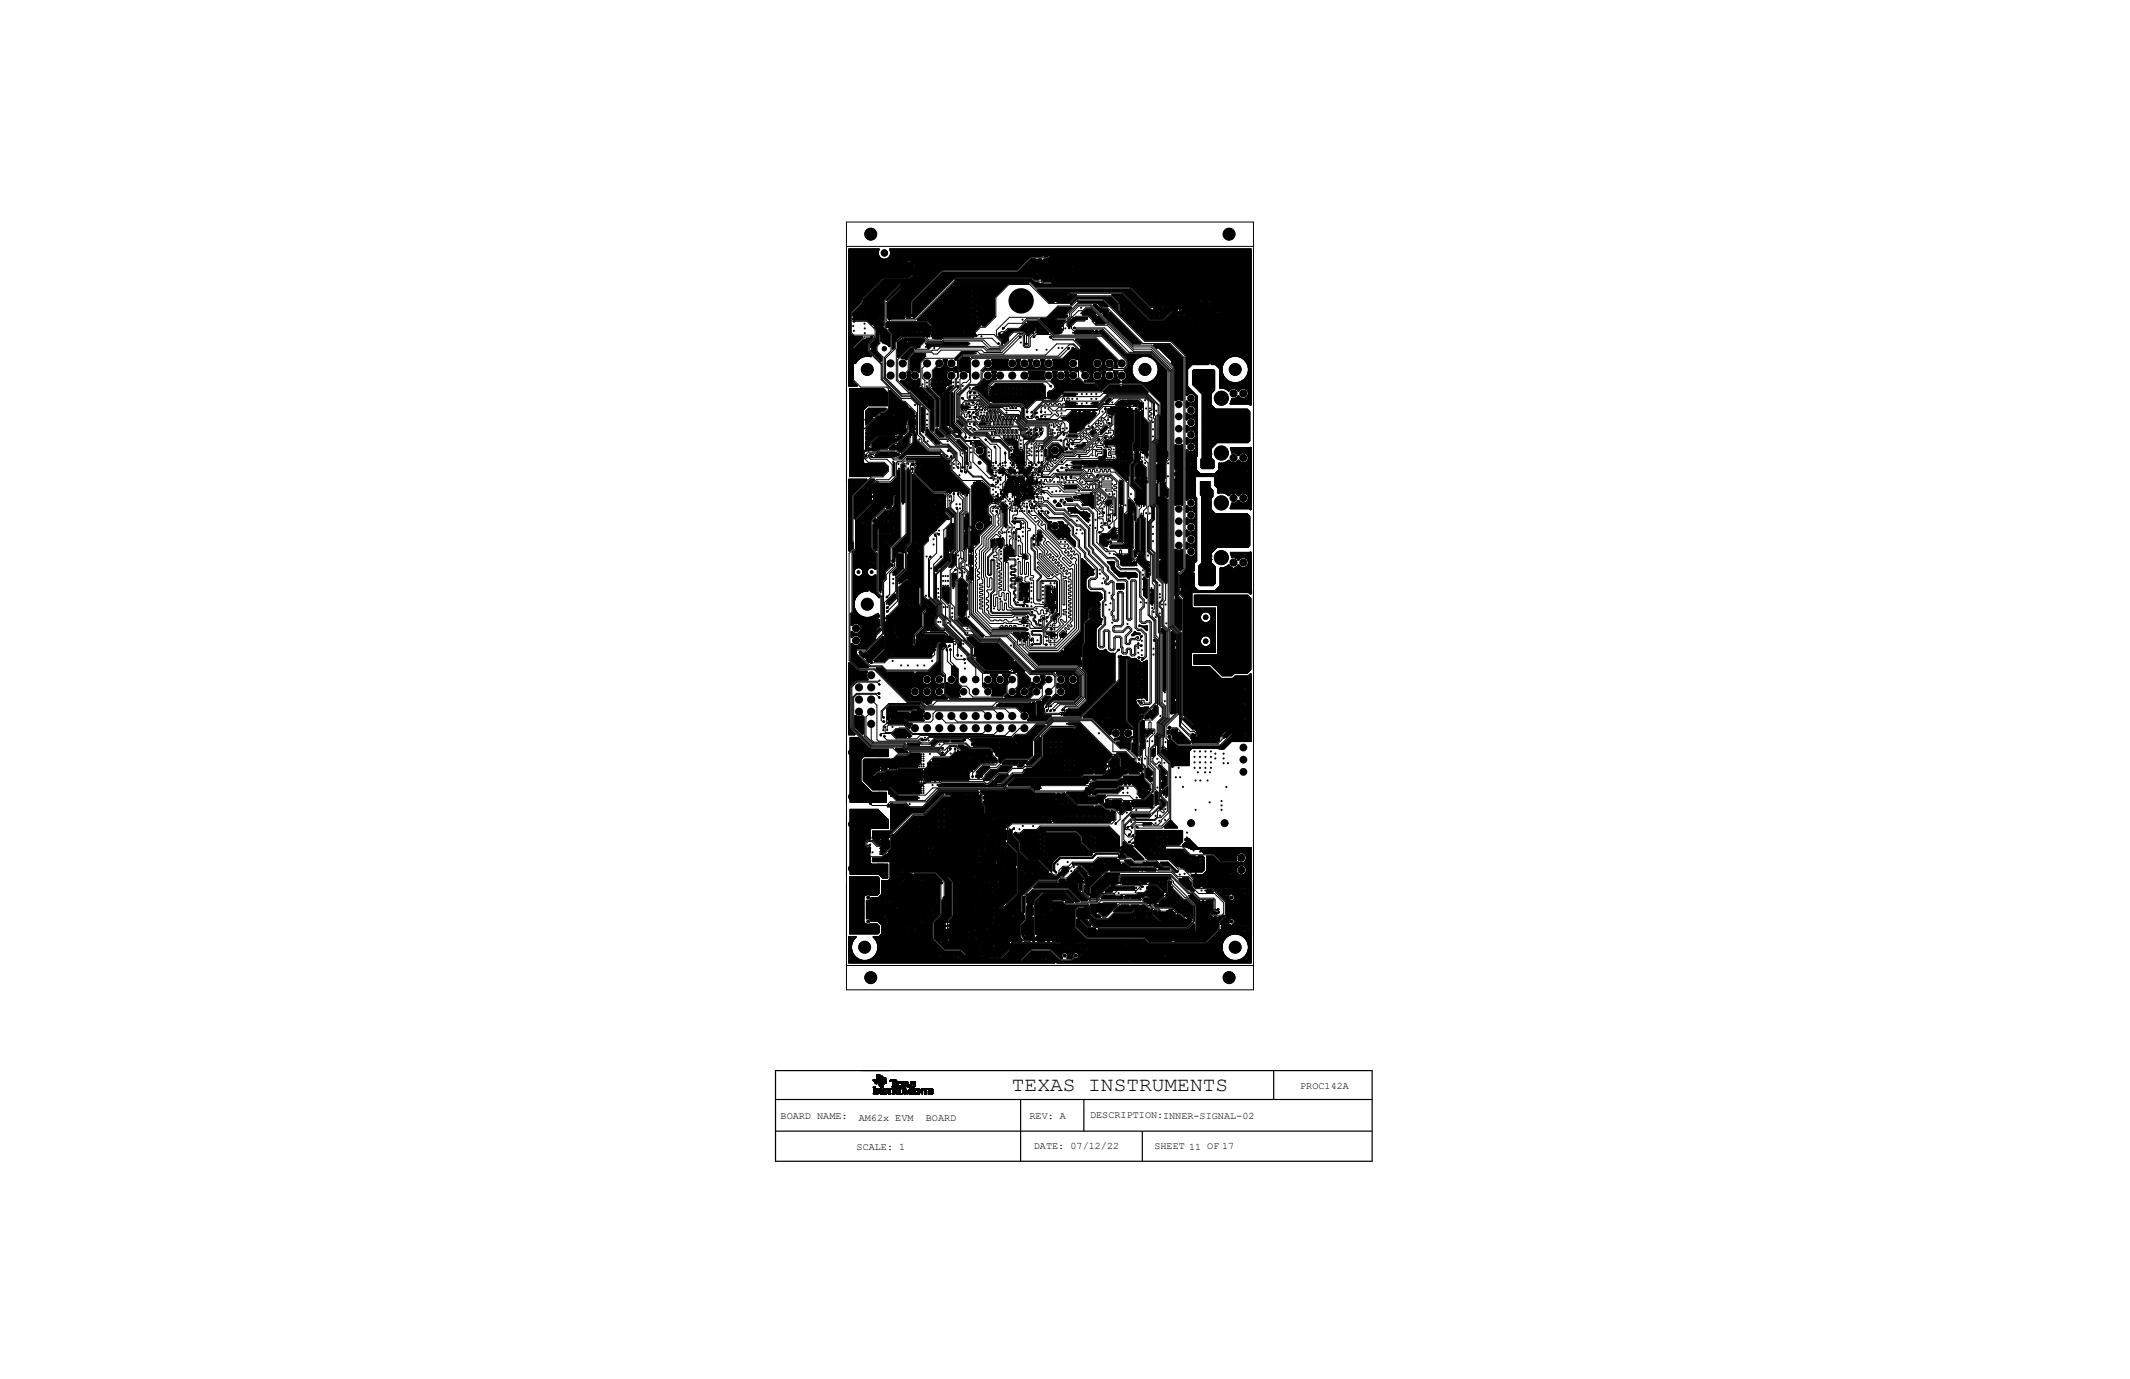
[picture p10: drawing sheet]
<svg xmlns="http://www.w3.org/2000/svg" width="432mm" height="279mm" viewBox="0 0 432 279" stroke-linecap="round" stroke-linejoin="round" font-family="sans-serif">
<defs><g id="words">
<text font-size="4.1" x="205.1" y="221.1">TEXAS INSTRUMENTS</text>
<g font-size="2">
<text x="263.6" y="220.7">PROC142A</text>
<text x="158.2" y="226.8">BOARD NAME:</text>
<text x="174.1" y="227.1">AM62x EVM</text>
<text x="187.7" y="227.1">BOARD</text>
<text x="208.7" y="226.6">REV: A</text>
<text x="221" y="226.5">DESCRIPTION:INNER-SIGNAL-02</text>
<text x="173.7" y="233.1">SCALE: 1</text>
<text x="209.6" y="232.8">DATE: 07/12/22</text>
<text x="234" y="232.9">SHEET 11 OF 17</text>
</g>
</g></defs>
<g fill="none" stroke="#000" stroke-width=".2">
<path d="M171.6 45h82.5v155.6h-82.5zM171.6 49.9h82.5M172.1 59.9h3.1M172.1 59.9h3.2M172.1 59.8h3.3M172.1 59.7h3.4M172.1 59.6h3.4M172.1 59.6h3.5M172.1 59.4h3.6M172.1 59.4h3.7M172.1 59.3h3.8M172.1 59.2h3.9"/>
<path d="M172.1 59.1h3.9M172.1 59.1h4M172.1 58.9h4.2M172.1 58.8h4.2M172.1 58.8h4.3M172.1 58.7h4.4M172.1 58.6h4.5M172.1 58.5h4.5M172.1 58.4h4.7M172.1 58.3h4.7M172.1 58.3h4.8M172.1 58.2h4.9"/>
<path d="M172.1 58.1h5M172.1 58h5M172.1 57.9h5.2M172.1 57.8h5.3M172.1 57.7h5.4M172.1 57.6h5.5M172.1 57.5h5.6M172.1 57.4h5.7M172.1 57.3h5.8M172.1 57.2h5.9M172.1 57.1h6M172.1 57h6.1"/>
<path d="M172.1 56.9h6.2M172.1 56.8h6.3M172.1 56.7h6.4M172.1 56.6h6.5M172.1 56.5h6.6M172.1 56.3h6.7M172.1 56.3h6.8M172.1 56.2h6.9M172.1 56.1h12.3M172.1 56h12.3M172.1 56h12.4M172.1 55.8h12.5"/>
<path d="M172.1 55.8h12.6M172.1 55.7h12.6M172.1 55.6h12.8M172.1 55.5h12.8M172.1 55.5h12.9M172.1 55.3h13M172.1 55.2h13M172.1 55.2h13.1M172.1 55.1h18.5M172.1 55h18.5M172.1 55h18.6M172.1 54.9h18.6"/>
<path d="M172.1 54.9h18.7M172.1 54.7h18.8M172.1 54.6h13.2M172.1 54.6h13.1M172.1 54.5l13 .1M172.1 54.5h13M172.1 54.4h13M172.1 54.3h13M172.1 54.2h13M172.1 54.1h13.1M172.1 54.1h13.2M172.1 54h34.8"/>
<path d="M172.1 53.9h13.2M172.1 53.9h13.1M172.1 53.8h13M172.1 53.7h13M172.1 53.6h12.9M172.1 53.6h13M172.1 53.5h13M172.1 53.4h13M172.1 53.4h13.1M172.1 53.3h11.8M172.1 53.2l11.7 .1M172.1 53.2h10.8"/>
<path d="M172.1 53.1h10.8M172.1 53.1h10.7M172.1 53h10.7M172.1 52.9h10.7M172.1 52.9h10.8M172.1 52.8h10.8M172.1 52.7h10.9M172.1 52.7h36.1M172.1 52.6h36.1M172.1 52.6h36.2M172.1 52.5h36.3M172.1 52.4h6.7"/>
<path d="M172.1 52.4h6.6M172.1 52.3h6.5M172.1 52.2l6.4 .1M172.1 52.2h6.3M172.1 52.1h6.3M172.1 52.1h6.2M172.1 52h6.2M172.1 51.9h6.1M172.1 51.8h6.1M172.1 51.7l6 .1M172.1 51.7h6M172.1 51.6h6"/>
<path d="M172.1 51.5h6M172.1 51.4h5.9M172.1 51.3h5.9M172.1 51.2h5.9M172.1 51.1h5.9M172.1 51h6M172.1 50.9h6M172.1 50.8h6M172.1 50.7h6M172.1 50.6h6.1M172.1 50.5h6.2M175.2 60h-3.1"/>
<path d="M175.5 59.7l-3.4 .1M175.7 59.5h-3.6M175.9 59.9h3.8M176 59.2l-3.9 .1M176 59.9h3.8M176.1 59.8h3.8M176.2 59.7h3.8M176.2 59h-4.1M176.2 59.6h3.8M176.3 59.6h3.8M176.4 59.4h3.8M176.5 58.7l-4.4 .1"/>
<path d="M176.5 59.4h3.8M176.6 59.3h3.8M176.7 59.2h3.8M176.7 58.5h-4.6M176.7 59.1h3.8M176.8 59.1h3.8M176.9 58.9h3.8M177 58.2l-4.9 .1M177 58.9h3.8M177 58.8h3.8M177.1 58.8h3.8M177.2 58.7h3.8"/>
<path d="M177.2 58.6h3.8M177.2 58h-5.1M177.3 58.6h3.8M177.3 58.5h3.8M177.5 58.4h3.8M177.5 58.3h3.8M177.5 57.7h-5.4M177.6 58.3h3.8M177.7 58.2h3.8M177.7 58.1h3.8M177.8 58.1h3.8M177.8 57.4h-5.7"/>
<path d="M177.8 58h3.8M178 57.9h3.8M178 57.8h3.8M178 57.1l-5.9 .1M178.1 57.8h3.8M178.1 50.9l-6 .1M178.1 57.7h3.8M178.1 50.4l.1 .2M178.2 50.7h-6.1M178.2 50.5l-6.1-.1v27.9h1.6M178.2 50.6a1.25 1.25 0 0 0 1.1 1.9 1.25 1.25 0 0 0 1-1.9M178.3 57.6h3.8"/>
<path d="M178.3 56.9h-6.2M178.3 57.5h3.8M178.4 57.5h3.8M178.5 57.4h3.8M178.6 57.3h3.8M178.6 56.6l-6.5 .1M178.6 57.2h3.8M178.8 57.1h3.7M178.8 56.4h-6.7M178.8 57h3.8M178.9 57h3.8M179 56.9h9.8"/>
<path d="M179.1 56.8h9.8M179.1 56.7h9.8M179.7 60h-3.9M179.7 52.4h28.7M179.8 52.4h28.7M179.9 52.4h28.6M179.9 59.7l-3.8 .1M180 52.3h28.5M180.1 52.2h28.6M180.2 59.5h-3.8M180.2 52.1h28.5M180.2 52.1h28.6"/>
<path d="M180.3 52.1h28.5M180.3 50.5h73.3M180.3 50.6h73.3M180.3 50.5h73.3v31.5M180.4 51.9h30.7M180.4 50.6h73.2M180.4 50.7h73.2M180.4 51.8h30.7M180.4 50.4l-.1 .2M180.4 59.9h.3M180.4 59.2l-3.8 .1M180.5 59.9h.3"/>
<path d="M180.5 50.8h73.1M180.5 51.7h30.6M180.5 51.6h30.7M180.5 50.9h73.1M180.5 51.6h31.3M180.5 51h73.1M180.5 51.1h73.1M180.5 59.8h.4M180.5 51.4h31.4M180.5 51.3h31.4M180.5 51.2h73.1M180.6 51.3h31.4"/>
<path d="M180.6 51.3h73M180.7 59.7h.3M180.7 60h-.4M180.7 59h-3.8M180.7 59.6h.3M180.8 59.6h.3M180.9 59.4h.4M181 59.7l-.4 .1M181 58.7l-3.9 .1M181 59.4h.3M181 59.3h.4M181.2 59.2h.3"/>
<path d="M181.2 59.5h-.4M181.2 58.5h-3.8M181.2 59.1h.3M181.3 59.1h.3M181.4 59.9h4.3M181.4 58.9h.4M181.5 59.9h4.3M181.5 59.2l-.4 .1M181.5 58.2l-3.9 .1M181.5 58.9h.3M181.5 58.8h.3M181.5 59.8h4.3"/>
<path d="M181.6 58.8h.3M181.7 59.7h4.3M181.7 58.7h.3M181.7 59.6h4.3M181.7 59h-.4M181.7 58h-3.8M181.7 58.6h.4M181.8 59.6h4.3M181.8 58.6h.3M181.8 58.5h.3M181.9 59.4h4.3M181.9 58.4h.4"/>
<path d="M182 59.4h4.3M182 58.7l-.4 .1M182 58.4h.3M182 57.7h-3.8M182 58.3h.4M182.1 59.3h4.3M182.1 58.3h.3M182.2 59.2h4.3M182.2 58.2h.3M182.2 59.1h4.3M182.2 58.5h-.3M182.2 58.1h.3"/>
<path d="M182.3 59.1h4.3M182.3 57.4h-3.9M182.3 58.1h.2M182.3 58h.3M182.4 58.9h4.3M182.4 58.2a.29 .29 0 0 1 .4-.2 .29 .29 0 0 1 .2 .3l-.2 .3M182.4 57.2l.3-.2 .3 .1v.4l-.2 .1M182.4 57.2h.1M182.4 58.2h.1M182.4 58.2l-.3 .1M182.4 57.9h5.3M182.4 58.2l-2.6 2.7"/>
<path d="M182.4 57.2l-3.2 3.2M182.5 57.1l-3.8 .1M182.5 58.9h4.3M182.5 57.9h5.3M182.5 57.5h.1M182.5 58.8h4.3M182.5 58.4h.2M182.5 58.3h.2M182.5 57.8h5.3M182.5 57.3h.2M182.5 57.4h.2M182.6 58.8h4.3"/>
<path d="M182.6 57.8h5.3M182.6 57.7h5.3M182.7 57.7h2.6M182.7 58.7h4.3M182.7 57.5h.1M182.7 58.6h4.3M182.7 57.3h-.2v.1h.2M182.7 58.3l-3.1 3.1v3.5l.3 .3h8.1l.8 .8v2.2l.4 .3M182.7 57.3l-3.3 3.3v5.7l1.2 1.3v3.5l-1.3 1.3v4.2l3.5 3.5h1.8l2 2v5.7l.8 .9v.6l1.2 1.1h3.5l1.5 1.5v1.3l-.6 .6v1.5l2.1 2.1h4l1.6 1.5v1.1l.7 .7h.3l.2-.3 .4 .3M182.7 57.6h2.4M182.8 57.3l-.1 .2h-.1M182.8 58.3l-.1 .2h-.2h.2"/>
<path d="M182.8 58.3h-.3v.2M182.8 58.6h4.3M182.8 58.6l-2.9 2.9v2.8l3.4 .1M182.8 57.6h2.3M182.8 57.6l-3.2 3.1M182.8 57h5.9M182.8 58.6h.1M182.9 58.5h4.2M182.9 57.5h2.2M182.9 57h5.7M182.9 58h4.7M183 57.5h2.1"/>
<path d="M183 57.1h5.6M183 58.1h4.6M183 52.7l-10.9 .1M183 57.4h2M183 58.1h4.5M183 58.4h4.2M183 58.2h4.5M183 57.1h2.2M183 58.4h4.3M183 57.4h2.1M183 58.3h4.3M183 58.3h4.4"/>
<path d="M183 57.3h2.1M183 57.2h2.1M183.2 52.7h25M183.3 52.7h.6M183.3 53.2h.4M183.4 53.2h.3M183.4 52.8h.3M183.4 53.1h.2M183.4 52.9h.3M183.4 53h.2M183.4 52.9h.2M184 53.3h1.3"/>
<path d="M184 52.7h.4M184.1 53.3h.3M184.1 52.8h.2a.3 .3 0 0 1 .4 0 .3 .3 0 0 1 .1 .4 .3 .3 0 0 1-.5 0M184.2 53.2h.1M184.3 52.9a.32 .32 0 0 0-.6-.1 .32 .32 0 0 0 .2 .5l.3-.1M184.3 52.8h-.1M184.3 56.1l-12.2 .1M184.5 56.6l-.2 .1M184.6 56.6h4.5M184.6 55.9h-12.5M184.6 56.5h4.6M184.7 52.7h23.4"/>
<path d="M184.8 56.3h4.5M184.8 53.2h22.8M184.8 52.8h23.2M184.8 55.6l-12.7 .1M184.8 56.3h4.6M184.8 53.2h22.9M184.8 52.9h23.2M184.8 53.1h22.9M184.8 52.9h23.1M184.9 53.1h22.9M184.9 52.9h23M184.9 56.3h4.5"/>
<path d="M184.9 56.2h4.6M185 55.4l.1-.2h.4l.1 .2-.2 .3M185 55.4l-.8 .8h-5.2l-4.4 4.4M185 56.1h4.6M185 55.4h-12.9M185 55.4h.1M185.1 56h4.5M185.1 53.5h-13M185.1 54.3h-13M185.1 56h4.6M185.1 55.5h.2M185.2 55.7h.1"/>
<path d="M185.2 56h4.5M185.3 55.8h4.5M185.3 55.4l-1 1h-5.2l-4.3 4.4v.5l-2.2 2.1v4l.5 .5h3.9l.2 .2v.3l-1.1 1.1v1.8l2.5 2.5v3.1l4.4 4.4h.5l2.3 2.4v5.3l2.4 2.4h2.5l1.2 1.4h.6l.4-.4M185.3 55.4v.2h-.2h.2M185.3 55.4h-.2v.2M185.3 55.8h4.6M185.4 55.8l-.9 .8h4.6M185.4 55.8h4.5M185.4 53.9h21.5M185.4 55.7v.1M185.4 53.3h22.1M185.5 57.1h3"/>
<path d="M185.5 55.7h4.5M185.5 55.2h5M185.5 54.6h20.7M185.5 54.1h21.3M185.5 53.9h21.5M185.5 53.4h22M185.5 55.2h4.9M185.6 54.6h20.6M185.6 53.8h21.4M185.6 53.4h21.8M185.6 57.6h2.5M185.6 55.3h4.8"/>
<path d="M185.6 54.1h21.1M185.6 57.2h2.8M185.6 55.6h4.5M185.6 55.3h4.7M185.6 53.5h21.8M185.6 54.2h21.1M185.6 57.3h2.8M185.6 55.5h4.5M185.6 55.4h4.7M185.6 57.5h2.5M185.6 55.5h4.6M185.6 53.5h21.7"/>
<path d="M185.6 57.5h2.6M185.6 54.2h21M185.6 53.7h21.5M185.7 57.4h2.6M185.7 53.7h21.5M185.7 53.6h21.5M185.7 53.6h21.6M185.7 54.5h20.7M185.7 54.3h20.9M185.7 60h-4.4M185.7 54.4h20.7M185.7 54.4h20.8"/>
<path d="M185.7 54.3h20.8M185.9 59.7l-4.3 .1M186.2 59.5h-4.4M186.4 59.9h3.3M186.4 59.2l-4.3 .1M186.5 59.9h3.2M186.5 59.8h3.3M186.7 59.7h3.2M186.7 59h-4.3M186.7 59.6h3.3M186.8 59.6h3.2M186.9 59.4h3.3"/>
<path d="M186.9 58.7l-4.3 .1M187 59.4h3.2M187 59.4h3.3M187 59.3h3.3M187.2 59.2h3.2M187.2 58.5h-4.3M187.2 59.1h3.3M187.3 59.1h3.2M187.3 59.1h3.3M187.4 58.9h3.3M187.5 58.9h3.2M187.5 58.8h3.3"/>
<path d="M187.7 58.7h3.2M187.7 58h-5.3M187.7 58.6h3.3M187.8 58.6h3.2M187.8 58.5h3.3M187.9 58.4h3.3M188 58.4h3.2M188 58.3h3.3M188 57.7h-2.5M188.1 58.3h3.2M188.2 58.2h3.2M188.2 58.1h3.3"/>
<path d="M188.3 58.1h3.2M188.3 57.4h-2.6M188.3 58h3.3M188.4 57.9h3.3M188.5 57.9h3.2M188.5 57.8h3.3M188.6 57.8h3.2M188.6 57.7h3.3M188.7 57.6h3.3M188.8 57.6h3.2M188.8 56.9h-9.9M188.8 57.5h3.3"/>
<path d="M188.9 57.5h3.2M189 57.4h3.2M189 57.3h3.3M189 56.6l-9.8 .1-4.2 4.2M189.1 57.3h3.2M189.1 57.2h3.3M189.2 57.1h3.3M189.3 57.1h3.2M189.3 56.4h-4.6M189.3 57h3.3M189.4 57h3.2M189.5 56.9h3.3"/>
<path d="M189.5 56.8h3.3M189.5 56.1l-4.5 .1M189.6 56.8h3.2M189.6 60h-3.3M189.6 56.7h3.3M189.7 56.6h3.3M189.8 56.6h3.3M189.8 55.9h-4.6M189.8 56.5h3.3M189.9 59.7l-3.3 .1M189.9 56.5h3.2M190 56.3h3.3"/>
<path d="M190 55.6l-4.5 .1M190.1 56.3h3.3M190.1 59.5h-3.3M190.1 56.2h3.3M190.3 56.1h63.3M190.3 56h63.3M190.4 56h63.2M190.4 59.2l-3.3 .1M190.4 55.9h63.2M190.5 55.8h19.7M190.6 55.1l-18.5 .1M190.6 55.8h19.5"/>
<path d="M190.6 55.8h19.4M190.6 59h-3.3M190.6 55.7h19.4M190.7 55.7h19.3M190.8 55.6h19.2M190.8 59.9h5.9M190.8 55.5h19.2M190.9 59.9h5.8M190.9 55.5h19.1M190.9 58.7l-3.3 .1M190.9 54.8h-18.8M190.9 59.8h5.8"/>
<path d="M191 55.3h19M191.1 54.7l-6.4 6.3M191.1 59.7h5.7M191.1 55.3h19M191.1 59.6h5.8M191.1 55.2h62.5M191.1 58.5h-3.3M191.2 59.6h11M191.2 59.5h6.7M191.3 59.4h6.5M191.4 59.4h6.4M191.4 58.2l-3.3 .1"/>
<path d="M191.5 59.3h6.3M191.5 59.3h6.2M191.6 59.2h6.2M191.6 59.1h6.2M191.7 58h-3.3M191.7 59.1h6.1M191.7 59h5.2M191.8 58.9h5M191.9 58.9h4.8M191.9 58.8h4.8M192 57.7h-3.4M192 58.8h4.7"/>
<path d="M192.1 58.7h4.6M192.1 58.6h4.6M192.2 58.6h4.5M192.2 57.4h-3.3M192.2 58.5h4.6M192.3 58.4h11.1M192.4 58.4h11M192.4 58.3h11.1M192.5 57.1l-3.3 .1M192.5 58.3h11M192.6 58.2h11M192.6 58.1h11.1"/>
<path d="M192.7 58.1h11M192.7 56.9h-3.3M192.7 58h11.1M192.8 57.9h11.1M192.9 57.9h11M192.9 57.8h11.1M193 56.6l-3.3 .1M193 57.8h11M193 57.7h11.1M193.1 57.6h11.1M193.2 57.6h11M193.2 57.5h11.1"/>
<path d="M193.2 56.4h-3.3M193.3 57.5h11M193.4 56.2l-8.2 8.1M193.4 57.4h15.2M193.4 57.3h15.2h-15.1l-7.5 7.5M193.5 56.2h-.1M193.6 56.7h15.5M193.6 56.7l15.6 .1M193.6 56.8l15.2 .1M193.6 56.7h.1M196.8 59.7l-5.8 .1M196.9 58.5h-4.6"/>
<path d="M197.1 59.6h5.1M197.1 58.5h6.2M197.2 59.7h4.9M197.2 58.9h5.7M197.2 58.5h6.1M197.3 58.9h5.6M197.3 58.6h5.9M197.3 59.8h4.7M197.3 58.8h5.7M197.3 59.9h4.7M197.3 58.7h5.8M197.3 59.9h4.6"/>
<path d="M197.9 59h-.8M198.2 59h4.6M198.3 59.4h4.1M198.3 59.1h4.5M198.3 59.1h4.4M198.3 59.4h4.2M198.3 59.3h4.2M198.3 59.2h4.3M201.8 60h-4.5M202.3 59.5h-4.1M202.6 59.2l-4.2 .1M203.1 58.7l-5.8 .1"/>
<path d="M203.6 58.2l-11.1 .1M203.9 58h-11.1M204.2 57.7h-11.1M204.3 57.5l-2.6 2.6M204.5 57.4l-.2 .1M206.3 54.5l-20.7 .1M206.4 55.2h47.2M206.5 55.1h47.1M206.5 55h47.1M206.6 55h47M206.6 54.9h47M206.7 54.9h46.9"/>
<path d="M206.7 54.8h46.9M206.8 54.7h46.8M206.8 54h-34.7M206.9 54.7h46.7M206.9 54.6h46.7M207 54.6h46.6M207.1 54.5h46.5M207.1 53.8h-21.5M207.1 54.4h46.5M207.2 54.3h46.4M207.2 54.3h10.3M207.3 54.2h10.1"/>
<path d="M207.4 54.2h9.9M207.4 54.1h9.9M207.5 54h9.8M207.6 54h9.7M207.6 53.2l-22.9 .1M207.6 53.9h9.7M207.7 53.9h9.7M207.7 53.8h9.7M207.8 53.7h45.8M207.9 53h-23M207.9 53.7h45.7M207.9 53.6h45.7"/>
<path d="M208 53.6h45.6M208 53.5h45.6M208.1 53.5h45.5M208.1 53.4h45.5M208.2 53.4h45.4M208.2 53.3h45.4M208.3 53.2h7.7M208.4 53.2h7.6M208.4 53.1h7.5M208.5 53.1h2.8M208.5 53h2.7M208.5 57.4h-15.2"/>
<path d="M208.6 57.3l-.1 .1M208.6 52.9h2.5M208.6 52.9h1.6M208.6 52.2l-28.6 .1M208.7 52.9h1.4M208.7 52.8h1.3M208.7 56.8h.5M208.8 52.8h1.2M208.8 52l-2.6 2.7h-34.1M208.8 56.9h.5M208.8 52.7h1.2M208.9 52.7h1.1"/>
<path d="M208.9 57h.5M208.9 52.6h1.1M209 52.6h1M209 57h.4M209 52h-.2M209 57.1h.5M209 52.5h1M209.1 57.1h.4M209.1 56.7l.5 .5h.8M209.1 57.1l.6 .1M209.2 56.2h.1M209.2 57.2h1.3"/>
<path d="M209.2 57.3h1.3M209.3 57.3h1.2v.1M209.3 56.9h-.5l1.3 1.2h43.5M209.3 57.4h1.2M209.3 56.2h1.3M209.4 56.3h1.2M209.4 57.5h1.1M209.5 57.5h1M209.5 56.4h1.1M209.5 57.6h1M209.6 57.6h.9M209.6 56.5h1"/>
<path d="M209.6 57.7h1M209.7 57.7h1M209.7 56.6h.9M209.7 57.8h43.9M209.8 57.8h43.8M209.8 57.9h43.8M209.9 57.9h43.7M209.9 58h43.7M209.9 52.6l-.8-.1-2.8 2.7M210 58h43.6M210 55.4h-19.1M210 58.1h43.6"/>
<path d="M210.2 58.7l19 .1M210.3 58.7h18.8M210.3 58.8v-.2h18.7l4.5 4.5M210.3 58.8l2.4 2.4h1M210.3 58.8h18.9M210.3 52.9h.8M210.3 58.8h19M210.3 55.8h43.3M210.4 58.9h18.9M210.4 55.3h43.2M210.4 57.2l.1 .1M210.4 52.9h.7"/>
<path d="M210.4 55.8h43.2M210.4 59h19M210.5 55.3h43.1M210.5 52.8h.6M210.5 55.8h43.1M210.5 57.4l.3 .3 .3-.3M210.5 55.4h43.1M210.5 55.7h43.1M210.5 52.6l-.3 .3-.2-.3M210.5 59.1h19M210.5 55.5h43.1M210.5 52.7h.6"/>
<path d="M210.6 55.6h43M210.6 55.5h43M210.6 52.7h.5M210.6 52.6h.5M210.6 52.5h.6M210.6 56.4a.29 .29 0 0 1 .3-.3 .29 .29 0 0 1 .2 .3M210.6 56.4v.2M210.6 59.1h18.9M210.6 56.3l-1.3-.1 .5 .5 .8-.1h-.9M210.6 59.1h19M210.7 59.2h6.1M210.7 59.2h6"/>
<path d="M210.7 56.1l-20.5 .1M210.8 59.3h5.9M210.8 59.4h5.8M210.9 57.7h42.7M210.9 59.4h5.7M210.9 59.4h5.6M211 59.5h5.5M211 56.1h2.4M211 52h-30.7M211 57.6h2.4M211 59.6h5.4M211.1 57.6h.4"/>
<path d="M211.1 51.9l-.1 .1M211.1 57.5h.3M211.1 56.6l1.1 .1M211.1 59.6h5.3M211.1 57.4h.2M211.1 52.8l.3 .3 .3-.3M211.1 51.8a.29 .29 0 0 1 .3-.2 .29 .29 0 0 1 .3 .2M211.1 51.8v.1M211.1 56.2h2.2M211.1 56.3h2.2M211.1 51.7l-30.7 .1M211.1 59.6h5.2"/>
<path d="M211.1 56.6h1.1M211.1 56.3h1.4M211.1 56.4v.2M211.1 52.6v.2M211.1 57.4h.1M211.1 56.5h1.1M211.2 52.6l-.6-.1h.5v.1M211.2 56.5h1.1M211.2 56.3h1.2M211.2 59.7h5.1M211.2 59.7h5M211.2 57.4h-.1"/>
<path d="M211.2 56.7h1.1M211.3 57.4l.1 .1M211.3 59.8h4.8M211.3 59.9h4.8M211.4 56.8h.9M211.4 59.9h4.6M211.4 56.9h1M211.4 59.9h4.5M211.5 56.9h42.1M211.5 60h4.4M211.5 53.1h4.4M211.5 57h42.1"/>
<path d="M211.6 51.6h.2M211.6 53h4.3M211.6 57h42M211.6 52.6l.1 .2M211.6 57.1h1.8M211.6 52.6h42M211.6 52.5h42M211.6 51.7h.2M211.6 52.9h4.3M211.7 52.7h41.9M211.7 52.9h4.2M211.7 51.7l.2 .1"/>
<path d="M211.7 52.7h4.3M211.7 52.8h4.2M211.7 51.9h.7M211.7 51.8h.3M211.7 51.8h.2M211.7 51.8v.1M211.7 51.9l.1 .1M211.8 51.5h-31.3M212.2 51.8h.3M212.2 56.6h-1.1l.2 .2M212.2 51.3h41.4M212.3 56.8h-1l.4 .3h1.6a.29 .29 0 0 1 .5 .1 .29 .29 0 0 1-.3 .4l-2.1-.1"/>
<path d="M212.3 51.8h.2M212.3 56.4h-1.1M212.3 51.3h.6M212.4 51.4h.4M212.4 51.7h.2M212.4 51.5h.4M212.4 51.6h.3M212.5 52.4h41.1M212.6 52.4l-.9 .1-.1 .1M212.6 52.4h41M212.6 51.7l-.2 .1M212.6 56.3h.6"/>
<path d="M212.7 52.3h40.9M212.7 56.9h40.9M212.7 56.3h.5M212.7 51.5l.3-.2 .3 .3M212.7 51.6l-.4 .4h-.5M212.8 56.8h40.8M212.8 56.4h.4M212.8 51.6v.2M212.8 52.2h40.8M212.8 56.7h40.8M212.8 56.5h.4M212.8 51.8h.2"/>
<path d="M212.8 51.6h.2M212.8 51.7h.2M212.8 56.7h.6M212.8 52.1h40.8M212.8 56.6h.5M212.8 56.6h.4M212.9 52.1h40.7M213 52h40.6M213 51.6l-.6 .6h-3.4l-2.7 2.7h-15.2l-6.3 6.3v2.9M213 51.8h-.2M213 51.6v.2h-.1M213 51.6h-.2"/>
<path d="M213 51.9h40.6M213.1 51.9l-.5 .5M213.1 51.9h.1M213.1 51.9h40.5M213.2 51.3h40.4M213.2 51.8h40.4M213.2 51.4h40.4M213.2 57.4h.3M213.3 57.3v.1M213.3 51.8h40.3M213.3 51.4h40.3M213.3 51.5h40.3"/>
<path d="M213.3 51.6l-.2 .3M213.3 57.4h.2M213.3 57.3h.2M213.3 51.7h40.3M213.3 51.6h40.3M213.4 57.2l-.2 .1M213.4 57.2h.1M213.4 57.2l.2 .1-.2 .2-.2-.1M213.4 57.5h.1M213.5 57.3h-1.9l-.4-.3h-1.5l-.5-.6h-15.7l-8.1 8.1h-1.5l-.8-.7M213.6 56.1h40M213.6 56.7h40"/>
<path d="M213.6 57.1h40M213.7 57.6h39.9M213.7 57.1h39.9M213.7 56.6h39.9M213.7 56.2h39.9M213.8 57.1h39.8M213.8 56.6h39.8M213.8 56.3h39.8M213.8 57.5h39.8M213.8 56.5h39.8M213.8 56.4h39.8M213.8 57.4h39.8"/>
<path d="M213.8 57.2h39.8M213.8 57.3h39.8M216 52.7l-4.3 .1M216.3 52.7h37.3M216.3 60l-.2-.1v.3M216.3 60h-.2M216.4 53.2h37.2M216.4 52.7h37.2M216.4 53.1h37.2M216.4 52.8h37.2M216.5 53.1h37.1M216.5 52.9h37.1"/>
<path d="M216.5 53h37.1M216.7 59.9h1.3M216.7 59.9h1.4M216.8 59.9h1.3M216.8 59.8h1.3M217 59.7h1.2M217.5 53.8h-9.8M217.7 53.8h35.9M217.8 54.3h35.8M217.8 53.8h35.8M217.8 54.2h35.8M217.9 53.9h35.7"/>
<path d="M217.9 54.2h35.7M217.9 54.1h35.7M217.9 54h35.7M218 60h-1.4M218.2 59.7l-1.3 .1M218.2 59.8l-1.5 1.4-2.4-.1h2.6M218.2 59.8l-1.2-.1-.6 .5M225.4 59.8l2-.1 5.5 5.4M225.4 59.8h.1M225.4 59.7l2.2 .1M225.4 59.8l1.6 1.5h2.1M225.4 59.7h2.1"/>
<path d="M225.5 59.8h2.1M225.5 59.9h2.1M225.6 59.9h2.1M225.7 60h2.1M227.6 59.2h2M227.7 59.3l-10.8-.1-1.1 1M227.7 59.2l2 .1M227.7 59.2l5.4 5.5h2.5l1.7-1.8M227.8 59.3h1.9M227.8 59.4h2M227.9 59.4h1.9M227.9 59.4h2"/>
<path d="M227.9 59.5h2M228 59.6h2M228.1 59.6h1.9M228.1 59.6h2M228.2 59.7h1.9M228.2 59.7l2 .1M228.3 59.8h1.9M228.3 59.9h2M228.4 59.9h1.9M228.4 59.9h2M228.5 60h2M229.1 58.2h.2"/>
<path d="M229.2 58.2h24.4M229.4 58.3h24.2M229.5 58.4h24.1M229.6 58.5h24M229.7 58.6h23.9M229.8 58.7h23.8M229.9 58.8h23.7M230 58.9h23.6M230.1 59h23.5M230.2 59.1h23.4M230.3 59.2h23.3M230.4 59.3h23.2"/>
<path d="M230.5 59.4h23.1M230.6 59.5h23M230.7 59.6h22.9M230.8 59.7h22.8M230.9 59.8h22.7M231 59.9h22.6M231.1 60h22.5M253.6 58.2h-24.3l4.1 4.1M253.6 55.2h-62.4l-6.1 6.1M172.1 78.1h1.7M172.1 78h1.6M172.1 77.9l1.6 .1"/>
<path d="M172.1 77.9h1.5M172.1 77.8h1.5M172.1 77.8h1.4M172.1 77.7h1.3M172.1 77.6h1.2M172.1 77.5h1.1M172.1 77.4l1.1 .1M172.1 77.4h1M172.1 77.3h.9M172.1 77.2h.9M172.1 77.2h.8M172.1 77.1h.7"/>
<path d="M172.1 77h.7M172.1 76.9h.7M172.1 76.8h.7M172.1 76.7h.7M172.1 76.6h.7M172.1 76.5h.7M172.1 76.4h.7M172.1 76.3h.7M172.1 76.2h.7M172.1 76.1h.7M172.1 76h.7M172.1 75.9h.7"/>
<path d="M172.1 75.8h.7M172.1 75.7h.7M172.1 75.6h.7M172.1 75.5h.7M172.1 75.4h.7M172.1 75.3h.7M172.1 75.2h.7M172.1 75.1h.7M172.1 75h.7M172.1 74.9h.7M172.1 74.8h.7M172.1 69.6h1.5"/>
<path d="M172.1 69.5h1.6M172.1 69.4h1.7M172.1 69.3h1.8M172.1 69.2h1.9M172.1 69.1h2M172.1 69h2.1M172.1 68.9h2.2M172.1 68.8h2.3M172.1 68.7h2.4M172.1 68.6h2.5M172.1 68.5h2.6M172.1 68.4h2.7"/>
<path d="M172.1 68.3h2.8l-2 2M172.1 68.3h2.8M172.1 68.2h2.8M172.1 68.1h.9M172.1 68.1h.8M172.1 68h.8M172.1 68h.7M172.1 67.9h.7M172.1 67.8l.6 .1M172.1 67.8h.5M172.1 67.7h.5M172.1 67.7h.4"/>
<path d="M172.1 67.6h.4M172.1 67.5h.3M172.1 67.5h.2M172.1 63.5l.2-.1v4h-.2M172.1 67.3h.2M172.1 67.2h.2M172.1 67.1h.2M172.1 67h.2M172.1 66.9h.2M172.1 66.8h.2M172.1 66.7h.2M172.1 66.6h.2"/>
<path d="M172.1 66.5h.2M172.1 66.4h.2M172.1 66.3h.2M172.1 66.2h.2M172.1 66.1h.2M172.1 66h.2M172.1 65.9h.2M172.1 65.8h.2M172.1 65.7h.2M172.1 65.6h.2M172.1 65.5h.2M172.1 65.4h.2"/>
<path d="M172.1 65.3h.2M172.1 65.2h.2M172.1 65.1h.2M172.1 65h.2M172.1 64.9h.2M172.1 64.8h.2M172.1 64.7h.2M172.1 64.6h.2M172.1 64.5h.2M172.1 64.4h.2M172.1 64.3h.2M172.1 64.2h.2"/>
<path d="M172.1 64.1h.2M172.1 64h.2M172.1 63.9h.2M172.1 63.8h.2M172.1 63.7h.2M172.1 63.6h.2M172.1 63.5h.2M172.1 63.3h.3M172.1 63.2h.4M172.1 63.1h.5M172.1 63h.5M172.1 63h.6"/>
<path d="M172.1 62.8h.7M172.1 62.8h.8M172.1 62.7h.8M172.1 62.7h.9M172.1 62.6h1M172.1 62.5h1M172.1 62.5h1.1M172.1 62.3h1.3M172.1 62.2h1.3M172.1 62.2h1.4M172.1 62.1h1.5M172.1 62h1.6"/>
<path d="M172.1 61.9h1.6M172.1 61.8h1.8M172.1 61.7h1.8M172.1 61.7h1.9M172.1 61.6h2M172.1 61.5h2.1M172.1 61.4h2.1M172.1 61.3h2.3M172.1 61.2h2.4M172.1 61.1h2.4M172.1 61h2.4M172.1 60.9h2.4"/>
<path d="M172.1 60.8h2.4M172.1 60.7h2.4M172.1 60.6h2.5M172.1 60.5h2.6M172.1 60.4h2.7M172.1 60.3h2.8M172.1 60.2h2.9M172.1 60.1h3M172.1 74.7h.7M172.1 74.6h.7M172.1 74.5h.7M172.1 74.4h.7"/>
<path d="M172.1 74.3h.7M172.1 74.2h.7M172.1 74.1h.7M172.1 74h.7M172.1 73.9h.7M172.1 73.8h.7M172.1 73.7h.7M172.1 73.6h.7M172.1 73.5h.7M172.1 73.4h.7M172.1 73.3h.7M172.1 73.2h.7"/>
<path d="M172.1 73.1h.7M172.1 73h.7M172.1 72.9h.7M172.1 72.8h.7M172.1 72.7h.7M172.1 72.6h.7M172.1 72.5h.7M172.1 72.4h.7M172.1 72.3h.7M172.1 72.2h.7M172.1 72.1h.7M172.1 72h.7"/>
<path d="M172.1 71.9h.7M172.1 71.8h.7M172.1 71.7h.7M172.1 71.6h.7M172.1 71.5h.7M172.1 71.4h.7M172.1 71.3h.7M172.1 71.2h.7M172.1 71.1h.7M172.1 71h.7M172.1 70.9h.7M172.1 70.8h.7"/>
<path d="M172.1 70.7h.7M172.1 70.6h.7M172.1 70.5h.7M172.1 70.4h.7M172.1 70.3h.8M172.1 70.2h.9M172.1 70.1h1M172.1 70h1.1M172.1 69.8h1.3M172.1 69.7h1.4M172.2 80h7.7M172.2 79.9h7.7"/>
<path d="M172.2 79.8h7.7M172.2 79.7h7.7M172.2 79.6h7.7M172.2 79.5h7.7M172.2 79.5h7.6M172.2 79.4h7.6M172.2 79.3h7.5M172.2 79.2h7.4M172.2 79.2h7.3M172.2 79.1h7.3M172.2 79h7.2M172.2 79h7.1"/>
<path d="M172.2 78.9h7.1M172.2 78.8h7M172.3 67.4l.1 .1M172.3 63.4h-.2M172.4 63.3l-.1 .1M172.4 67.6l.5 .5M172.6 63.1l-.5 .1M172.8 70.5v6.5M172.8 77l1 1.1M172.8 62.9h-.7M172.8 70.4l-.7 .1M172.8 64.7l.1 .1"/>
<path d="M172.8 63.8l.1 .1M172.8 64.7h5.2M172.8 64.6h5.2M172.8 64.6h5.3M172.8 63.8h1.1M172.8 63.7h1.2M172.8 63.6h6.4M172.8 63.5v.3M172.8 64.6v.1M172.8 64.5h5.3M172.9 70.3l-.1 .2M172.9 64.8h5.1"/>
<path d="M172.9 63.5h6.3M172.9 63.9h1M172.9 64.5l-.1 .1M172.9 64.8l3 .1M172.9 63.9a.29 .29 0 0 1 .4 .3 .29 .29 0 0 1-.4 .3M172.9 68.1h.2M172.9 63.4h6.3M173 65.1h2.8l1.6 1.6v1.8l-1.1 1.1v1.6l2.5 2.5v3.1l3.9 4h2l1.3 1.2v6l.9 .9v.7l1.4 1.4h2.3l1.5 1.5M173 65.1h.3M173 63.3h6.2M173.1 65.2h.1M173.1 65h.1"/>
<path d="M173.1 62.6l-1 .1M173.1 63.3h6.1M173.1 70.1l-1 .1M173.1 64.8h5M173.1 63.9h.8M173.2 63.2h6M173.2 64.4h2M173.2 64h.7M173.3 64.4h1.8M173.3 73.6h.1M173.3 65.1h.1M173.3 64.1h.6"/>
<path d="M173.3 73.5h.2M173.3 73.4h.3M173.3 73.3h.4M173.3 73.2h.4M173.3 73.2h.5M173.3 73.1h.5M173.3 73h.6M173.3 72.9h.7M173.3 72.8h.8M173.3 72.7h1M173.3 72.6h1.1M173.3 72.5h1.2"/>
<path d="M173.3 72.4h1.5M173.3 72.4h1.6M173.3 72.3h1.7M173.3 72.3h1.8M173.3 72.2h3.3M173.3 72.1h3.3M173.3 72h3.2M173.3 71.9l3.2 .1M173.3 71.9h3.1M173.3 71.8h3M173.3 71.7h2.9M173.3 71.6h2.8"/>
<path d="M173.3 71.5h2.7M173.3 71.4l2.7 .1M173.3 71.4h2.6M173.3 71.3h2.6M173.3 71.2h2.6M173.3 71.1h2.6M173.3 71h2.6M173.3 70.9h2.6M173.3 70.8h2.6M173.3 70.7h2.6M173.3 70.6h2.6M173.3 70.6v3"/>
<path d="M173.3 65l-.1-.1-.2 .2 .2 .2 .1-.2M173.3 64.3h1.8M173.3 63.1h5.9M173.3 73.6h.2M173.3 64.3h1.7M173.3 64.2h.8M173.3 62.4h-1.2M173.3 63h5.9M173.3 73.7h.1M173.3 69.9h-1.2M173.3 70.5h2.6M173.4 63h5.8"/>
<path d="M173.4 70.5h2.5M173.5 62.9h5.7M173.5 73.6h-.2M173.5 70.4h2.4M173.5 62.8h5.7M173.5 70.3h2.4M173.6 62.1l-1.5 .1M173.6 62.8h5.6M173.6 69.6l-1.5 .1M173.6 70.3h2.3M173.6 62.7h5.6M173.7 62.7h5.5"/>
<path d="M173.7 73.3l-.4 .1M173.7 70.2h2.2M173.8 78.1l-.1 .1M173.8 62.6h5.4M173.8 70.1h2.1M173.8 78.2h-1.7M173.8 61.9h-1.7M173.8 62.5h5.4M173.8 69.4h-1.7M173.8 70h2.1M173.9 62.5h5.3M173.9 73.1h-.6"/>
<path d="M173.9 70h2M174 62.4h5.2M174 69.9h1.9M174 62.3h5.2M174.1 69.8h1.2M174.1 61.6h-2M174.1 62.3h5.1M174.1 69.1l-2 .1M174.1 69.8h1.1M174.1 62.2h5.1M174.1 69.7h1.1M174.2 62.2h5"/>
<path d="M174.2 69.7h.9M174.3 72.7h-1M174.3 64.2h.7M174.3 62.1h4.9M174.3 69.6h.8M174.3 61.4h-2.2M174.3 62h4.9M174.3 69.5h.8M174.3 68.9h-2.2M174.4 63.7h4.8M174.4 62h4.8M174.4 69.5h.7"/>
<path d="M174.4 64.1h.6M174.4 63.8h4.8M174.4 61.9h4.8M174.4 69.4h.7M174.4 63.8h.9M174.5 63.8h.6M174.5 64h.5M174.5 63.9h.6M174.5 61.9h4.7M174.5 60.8v.4l-2.1 2.1M174.6 61.8h4.6M174.6 69.3h.6"/>
<path d="M174.6 60.6l-.1 .2M174.6 69.3h.7M174.6 68.6h-2.5M174.6 61.7h4.6M174.6 69.2h1.5M174.7 61.7h4.5M174.7 72.5h-1.4M174.7 69.2h1.4M174.7 60.5h-2.6M174.7 61.6h4.5M174.8 68.2l.1 .1M174.8 61.6h4.4"/>
<path d="M174.8 69.1h.5M174.8 61.5h4.4M174.9 69h.3M174.9 68.3l-2.8 .1M174.9 61.5h4.3M174.9 68.9h.2M174.9 60.2l-2.8 .1M175 68.9h.1M175 61.4h4.2M175 68.9l-1.7 1.7M175 61.3h4.2M175 60.9v.4h4.2"/>
<path d="M175 61.2h4.2M175 61.1h4.2M175 61h4.2M175 60.9h4.2M175 60.8h4.2M175 63.9l-.5 .1M175.1 60.8h4.1M175.1 68.9l.3 .2M175.2 69.4h-.7M175.2 60.7h4M175.2 60.6h4M175.3 60.6h3.9"/>
<path d="M175.3 63.8h3.9M175.4 64.4h2.9M175.4 69.1h.8M175.4 60.5h3.8M175.5 63.8h3.7M175.5 64.4h3.7M175.5 60.4h3.8M175.5 63.9h3.7M175.5 69.3h.5M175.5 64.3h3.7M175.5 69.8h.4M175.5 69h.8"/>
<path d="M175.5 60.3h3.8M175.6 64.2h3.6M175.6 69.3h.4M175.6 69h.7M175.6 64h3.6M175.6 64.1h3.6M175.6 69.8h.3M175.6 69.4h.3M175.6 68.9h.8M175.6 68.7l.1 .1M175.6 69.7h.3M175.7 68.8l-.3 .3"/>
<path d="M175.7 69.7h.2M175.7 68.8h.8M175.7 68.7h.9M175.7 68.6h1M175.7 69.4h.2M175.7 60.2h3.8M175.7 69.5h.2M175.7 72.2h-2.4M175.7 69.6h.2M175.8 60.1h3.8M175.8 64.9h2.3M175.9 71.3l.1 .2"/>
<path d="M175.9 69.5v1.8M175.9 64.9h2.2M175.9 64.9l.9 .9a.34 .34 0 0 1 .4-.1 .34 .34 0 0 1 .2 .2l-.1 .2M175.9 64.9l3.3 .1M176 69.3l-.1 .2M176 72.2h.6M176 71.5l.6 .6h-3.3M176 65h3.2M176.1 65.1h3.1M176.2 65.2h3M176.2 69.1l-1.5 .1M176.3 65.3h2.9"/>
<path d="M176.4 65.4h2.8M176.4 68.9h-.8M176.5 65.5h2.7M176.5 72.3h.1M176.5 72.3l-.7-.1a2.64 2.64 0 0 0-2.3 1.4M176.6 70.3a.33 .33 0 0 1 .4 .3 .33 .33 0 0 1-.4 .4M176.6 71.1l2 2h.1M176.6 68.3h.2M176.6 71.1h.9M176.6 70.3h.9M176.6 70.2h.9M176.6 70.1h.9"/>
<path d="M176.6 70h1M176.6 69.8h1.2M176.6 69.7h1.2M176.6 69.7h1.3M176.6 69.7v.6M176.6 70.4h.9M176.6 65.6h2.6M176.6 72.1l-.1 .2M176.6 68.2h.2M176.6 71h.1M176.6 71.2h1M176.6 71v.1"/>
<path d="M176.7 68.2h.1M176.7 68.5l-1.1 .1h1.1M176.7 68.1l-.1 .2M176.7 65.7h.3M176.7 69.6h1.3M176.7 68.1h.1M176.7 68.5h.1M176.7 68.1l.2 .2-.2 .1-.1-.1M176.7 68.5v.1M176.7 65.7h.2M176.7 71.3h.9M176.7 69.5h1.4"/>
<path d="M176.7 68.6l-.7 .7M176.8 71.3h.8M176.8 69.5h1.3M176.8 71.4h.9M176.8 69.4h1.3M176.8 68.3h-1.5l-2.3 2.2v6.5l1.5 1.4h5.3l.3 .3v4l-.8 .8h-.8l-3.5 3.5v5.7l1 1h3.3l.8 .8v1l-1.1 1.1h-2.3l-3.8 3.8v9.4l.1 .1v1.3l-.9 .9v21.7l1.9 1.9h3.3l6.6 6.6h2.7l.9 1h14.4l.4-.4M176.9 71h.6M176.9 71.4l.9 .1M176.9 69.3h1.2M176.9 70.5h.6M177 71.5h.8M177 69.3h1.1"/>
<path d="M177 70.5h.5M177 71.6h.9M177 70.9h.5M177 69.2h1.1M177 70.6h.5M177 70.8h.5M177 70.7h.5M177.1 69.2h1M177.1 71.6h.9M177.1 71.7h.9M177.2 69.1h.9M177.2 71.8h.9"/>
<path d="M177.2 69h.9M177.2 65.7h2M177.3 71.8h.8M177.3 69h.8M177.3 66.2h.6M177.3 71.9h.9M177.3 66.2v.1M177.3 68.9h.8M177.3 66.3l.3 .3h.4M177.3 66.3h.6M177.3 65.7h1.9M177.3 66.1h.6"/>
<path d="M177.4 68.9h.7M177.4 66.3h.5M177.4 66.1h.5M177.4 65.8h1.8M177.4 71.9l.9 .1M177.4 66.4h.5M177.4 66.1h.6M177.4 65.9h1.8M177.4 68.8h.7M177.5 72h.8M177.5 68.8h.6M177.5 66.5h.4"/>
<path d="M177.5 72.1h.9M177.5 68.7h.6M177.5 70.1v1M177.6 66.6v.1M177.6 71.1v.2M177.6 72.1h.8M177.6 68.6h.5M177.6 66.6h1.7M177.6 72.2h.9M177.6 70v.1M177.6 71.3l1.2 1.1v.7M177.6 68.5l-.1 .2"/>
<path d="M177.6 66.6h1.8M177.6 66.9l.5 .3M177.6 66.7v.2M177.6 68.5h.5M177.6 68.4h.5M177.6 68.3h.5M177.6 68.2h.5M177.6 68.1h.5M177.6 68h.5M177.6 67.9h.5M177.6 67.8l.5 .1M177.6 67.8h.4"/>
<path d="M177.6 67.7h.3M177.6 67.6h.2M177.6 66.9h2M177.6 66.8h1.9M177.6 66.7l1.9 .1M177.6 66.7h1.8M177.6 72.2h1M177.7 66.9h1.9M177.7 66.9h2M177.7 67.5l.4 .4M177.7 67.5l-.1 1M177.7 69.9h-1.1"/>
<path d="M177.7 72.3h.9M177.8 72.3h.8M177.8 67.3h.2v.1M177.8 67.3v.2h.2M177.8 67.3h.2M177.8 67.5h.2M177.8 67.3l.6 .5v1.8l-.6 .5v1l1.2 1.2v4.2l3.8 3.9h1.8l1.8 1.7v5.8l.9 .9v.6l1.2 1.2h3.6l1.4 1.4v.7l-.7 .6v2.1l3.8 3.7v7.5l-.2 .2v4l-.5 .5v2.4l-.3 .2v1.2l.8 .8-.2 1.5 .6 .7v6.3l4.1 4.1h3.5l1.6 1.5v.8l4.3 4.3h8.1l1.4 1.5v4.7l-1.7 1.7h-2.1l-.6 .6v.4M177.8 67.4h.2M177.8 72.4h.9M177.9 72.4h.8M177.9 66.2l-.6 .1M177.9 72.5h.9"/>
<path d="M177.9 67h1.8M178 69.6l-1.4 .1M178 72.5h.8M178 67h1.7M178 67.4v.1M178 72.6h.8M178 67.1h1.8M178.1 72.6h.7M178.1 67.2h1.8M178.1 67.2l.5 .6M178.1 68.7h-.5l-1 1M178.1 72.7h.7"/>
<path d="M178.1 67.2h.1M178.1 67.9v1.6M178.1 69.5l-.5 .5M178.1 67.2h1.9M178.2 64.4l-5.1 .1M178.2 67.3h1.8M178.2 67.3l1.9 .1M178.2 72.8h.6M178.3 72.8h.5M178.3 67.4h1.8M178.3 66.6h.6M178.3 66.1h.6"/>
<path d="M178.3 72.9h.5M178.3 67.5h1.9M178.4 66.5h.4M178.4 72.9h.4M178.4 66.1h.4M178.4 67.5h1.8M178.4 64.4h.8M178.4 73h.4M178.4 67.5h1.9M178.4 66.4h.4M178.4 66.2h.4M178.4 66.3h.3"/>
<path d="M178.4 66.2h.3M178.5 66.3h.2M178.5 67.6h1.8M178.5 73.1h.3M178.5 64.4h.7M178.5 64.9h.7M178.6 67.7h1.8M178.6 64.9h.6M178.6 73.1h.1M178.6 67.8h1.8M178.6 64.5h.6M178.6 69.1l.1 .1"/>
<path d="M178.6 69.1h1.8M178.6 69h1.8M178.6 68.9h1.8M178.6 68.8h1.8M178.6 68.7h1.8M178.6 68.6h1.8M178.6 68.5h1.8M178.6 68.4h1.8M178.6 68.3h1.8M178.6 68.2h1.8M178.6 68.1h1.8M178.6 68h1.8"/>
<path d="M178.6 67.9h1.8M178.6 64.8h.6M178.6 64.6h.6M178.6 64.7h.6M178.6 73.2h.1M178.7 69.2h.4l.1 .2M179.1 69.2h1.3M179.1 78.7l.8 .8M179.1 66h-1.7M179.1 65.9a.35 .35 0 0 0-.3 .3 .35 .35 0 0 0 .2 .4h.3l1.1 1.1M179.2 69.2h1.2M179.2 61.2h-4.2l-.1 .2"/>
<path d="M179.2 78.8l-7-.1v17.9h4.2l.3-.2M179.2 63.6l-6.4 .1M179.2 61.4h-4.3l-2.1 2.1M179.2 60.6v5.3M179.2 69.3h1.2M179.2 60.5h-3.9M179.2 69.4l1.2 .1M179.2 69.6h1.2M179.2 69.4h1.2M179.2 60.4v.2M179.4 60.2l-3.8 .1M179.6 66.2l.3 .1"/>
<path d="M179.6 60.7l.2 .1M179.6 65.5v.7M179.6 66.2h.3M179.6 66.2h.4M179.6 66.1h.4M179.6 66.1h9M179.6 66.1h8.9M179.6 66h8.9M179.6 65.9h8.8M179.6 65.9h8.7M179.6 65.8h8.7M179.6 65.7l8.6 .1"/>
<path d="M179.6 65.7h8.5M179.6 65.6h8.5M179.6 65.6h8.4M179.6 65.5h8.4M179.6 69.7h.8M179.7 60.7h.3M179.7 65.4h8.2l.7 .7M179.7 60.9h.1M179.7 66.3h.2M179.7 60.6h.4M179.7 69.7h.7M179.8 66.3h.1"/>
<path d="M179.8 60.6h.3M179.8 69.8h.6M179.9 79.5v2.7h-7.7M179.9 65.4l-.2 .1M179.9 66.3l.3-.2 .3 .3M179.9 64.3h3.4M179.9 64.3h3.3M179.9 64.2h3.3M179.9 64.1h3.2M179.9 64.1h3.1M179.9 64h3M179.9 63.9l2.2 .1"/>
<path d="M179.9 63.9h2.1M179.9 63.8h2M179.9 63.7h2M179.9 63.6h2M179.9 63.5h2.1M179.9 63.3h4.7M179.9 63.2h4.7M179.9 63.1h4.7M179.9 63h4.7M179.9 62.9h4.7M179.9 62.8h4.7M179.9 62.7h4.7"/>
<path d="M179.9 62.6h4.7M179.9 62.5h4.7M179.9 62.4h4.7M179.9 62.3h4.7M179.9 62.2h4.7M179.9 62.1h4.7M179.9 62h4.7M179.9 62h2.9M179.9 61.9h2.8M179.9 61.8h2.7M179.9 61.7h2.7M179.9 61.6h2.7"/>
<path d="M179.9 61.5h2.8M179.9 69.8h.5M179.9 64.3l3.5 .2M179.9 64.4h.2M179.9 60.5h.3M179.9 60.7l-.2 .1 .1 .1M179.9 61.4h2.9M179.9 69.9h.5M179.9 60.4h.4M180 64.4h.1M180 60.4h.3M180 60.3h.4"/>
<path d="M180 70h.4M180.1 61.3h4.5M180.1 70h.3M180.1 70.1h.3M180.1 61.2h4.5M180.2 64.7l.1 .2 .2-.2M180.2 60.2h.3M180.2 70.1h.2M180.2 60.5h-.4M180.2 61.2h4.4v2.7M180.2 64.7h.2M180.2 64.4h3.2"/>
<path d="M180.2 66.8h2.3M180.2 60.1h.4M180.3 64.8h.1M180.3 64.6h.1M180.3 66.9h2.1M180.3 70.3h.1M180.3 60.1h.3M180.3 61.1h4.3M180.3 79.2h.3M180.3 66.1h8.3M180.3 79.2l.1 .1M180.3 66.6h8.3"/>
<path d="M180.4 66.9h2M180.4 61h4.3M180.4 80h.9M180.4 79.9h.9M180.4 79.8h.8M180.4 79.8h.7M180.4 79.7h.7M180.4 79.7h.6M180.4 79.6h.6M180.4 79.5l.6 .1M180.4 79.5h.5M180.4 79.5h.4"/>
<path d="M180.4 79.4h.4M180.4 79.3h.3M180.4 79.1h.1M180.4 79.3v3.4M180.4 70.1l-.2 .1h.2M180.4 66.2h8.2M180.4 69.5h-1.2l.6 .3 .4 .4M180.4 67.8h-1.8v1.3M180.4 67h2M180.4 66.6h8.2M180.4 67.7v2.5M180.4 60.2l-.3 .1"/>
<path d="M180.4 60.9h4.3M180.5 66.4l-.2 .3M180.5 64.6l-.2-.1-.1 .2M180.5 66.5h8.1M180.5 66.3h8.1M180.5 67.1h2M180.5 66.4h8.1M180.5 79.1l-.2 .1h.2M180.5 60.9h2.2M180.5 79.1l2.4 2.4M180.5 60.8h2.1M180.5 64.5h.2"/>
<path d="M180.6 67.2h1.9M180.6 60.8h2M180.6 79.2h-.3M180.6 67.2h2M180.7 60.7h1.8M180.7 67.3h4.9M180.7 67.3l4.9 .1M180.7 60.6h1.8M180.8 60.6h1.7M180.8 67.4l.1 .2M180.8 67.5h4.9M180.9 67.5h5.7"/>
<path d="M180.9 70.7h.1M180.9 69.6h.5M180.9 69.5h.5M180.9 69.4h.5M180.9 69.3h.5M180.9 69.2h.5M180.9 69.1h.6M180.9 69h.6M180.9 69h.7M180.9 68.9h.7M180.9 68.8h.8M180.9 68.8h.9"/>
<path d="M180.9 68.7h.9M180.9 68.7h1M180.9 68.6h1.1M180.9 68.5h1.1M180.9 68.5h1.2M180.9 68.4h1.2M180.9 68.3h1.4M180.9 68.2h1.4M180.9 68.2h1.5M180.9 68.1h1.6M180.9 68h1.7M180.9 67.9h7.4"/>
<path d="M180.9 67.8h7.7M180.9 67.7h7.7M180.9 67.6h7.7M180.9 67.5h7.7M180.9 70.7h.2M180.9 70.6h.2M180.9 70.6h.3M180.9 70.5h.3M180.9 70.5h.4M180.9 70.4h.5M180.9 70.3h.5M180.9 70.2h.5"/>
<path d="M180.9 70.1h.5M180.9 70h.5M180.9 69.9h.5M180.9 69.8h.5M180.9 69.7h.5M180.9 67.6v3.1M180.9 60.5h1.7M181 60.4h1.6M181 60.3h1.7M181.2 60.2h4.3M181.3 60.1h4.2M181.3 60.1h4.3"/>
<path d="M181.4 70.4l-.5 .1M181.4 69.3v1.1M181.4 70.4l-.4 .3M181.5 69.1l-.6 .1M181.7 68.9h-.8M181.9 63.6l-2 .1M181.9 72.3l.2 .1M181.9 72.3h.3M181.9 72.2h.4M181.9 72.1h.5M181.9 72h.6M181.9 71.9h.7"/>
<path d="M181.9 71.8h.8M181.9 71.6h.9M181.9 71.6h1M181.9 71.5h1.1M181.9 71.4h1.2M181.9 71.3h1.3M181.9 71.1h1.4M181.9 71.1h1.5M181.9 71h1.6M182 68.6h-1.1M182 72.4h.1M182 70.9h1.6"/>
<path d="M182 70.8h1.6M182.1 70.8h1.6M182.2 70.6l-.1 .1M182.2 70.6h1.7M182.2 69.3v1.3l1.7-.1M182.2 69.6l.8 .1M182.2 69.6h.6M182.2 69.5h.6M182.2 69.4h.6M182.2 69.3h.6M182.2 70.5h1.8M182.2 70.4h1.9"/>
<path d="M182.2 70.3h2M182.2 70.2h2.1M182.2 70.1h4M182.2 70h4.1M182.2 70h4.2M182.2 69.8h4.3M182.2 69.7h4.4M182.2 68.3l-1.3 .1M182.3 69.2h.5M182.3 72.2h-.4M182.3 69.2h.6l-.1 .2M182.4 64h.4"/>
<path d="M182.4 63.5h.6M182.4 69.1h.5M182.4 63.5h.5M182.4 63.9h.4M182.5 68.1h-1.6M182.5 63.6h.3M182.5 69h.4M182.5 63.8h.3M182.5 63.7h.3M182.5 69h.3M182.5 66.7l-2.3 .1M182.5 60.5h-1.7"/>
<path d="M182.5 77.2h3.9M182.5 71.9l-.6 .1M182.6 77.1h.3M182.6 68.9h.1l.2 .2M182.6 68l-1.2 1.3M182.6 77.1h.1M182.6 66.7l-2.4 .1 .6 .6h4.8M182.6 77.2h3.8M182.6 68.9h.1M182.6 61.6h-2.7M182.6 77.3h3.8M182.7 77.1l-.1 .1 1.7 1.8"/>
<path d="M182.7 77.3h3.7M182.7 72.5h1.2M182.7 72.6h1.2M182.7 72.5l.1 .1 .5 .1 .4 .2M182.7 68.9l-.5 .4M182.7 77.4h3.7M182.7 67.9l-.1 .1M182.7 72.6h.1M182.8 63.8l.2 .2M182.8 77.4h3.6M182.8 72.4h1.1M182.8 71.7h-.9"/>
<path d="M182.8 67.2h2.7M182.8 66.7h5.8M182.8 77.5h3.6M182.8 72.3h1.1M182.9 77.5h3.5M182.9 72.3h1M182.9 67.2h2.6M182.9 69.1l-.5 .1M182.9 66.7h5.7M182.9 77.6h3.5M182.9 60.9h1.9M182.9 60.3h2.4"/>
<path d="M183 77.6h3.4M183 66.8h5.6M183 62h1.6M183 66.9h5.6M183 67h2.6M183 66.9h2.7M183 60.8h1.8M183 60.4h2.3M183 77.7h3.4M183 72.2h.9M183 64.1l.4 .3M183 63.8l.1 .2h.1"/>
<path d="M183 63.8h.3v.1M183 63.8h.3M183 71.4l-1.1 .1M183.1 63.9h.2M183.1 63.8h.2M183.1 72.1h.9M183.1 61.4h1.5M183.1 61.9h1.5M183.1 60.5h2.1M183.1 60.7h1.9M183.1 77.8h3.3M183.1 77.1h2.3"/>
<path d="M183.1 60.6h1.9M183.1 60.6h2M183.1 61.5h1.5M183.1 69h.5M183.1 63.5h1.5M183.1 72h1M183.2 69.1h.3M183.2 61.5h1.4M183.2 68.9v.2M183.2 68.9h.5M183.2 77.8h2.3M183.2 61.8h1.4"/>
<path d="M183.2 61.6h1.4M183.2 72.6h.7M183.2 68.9h4.3M183.2 61.7h1.4M183.2 77.9h2.3M183.2 63.5h1.4M183.3 68.7l-.1 .2M183.3 68.8h4.1M183.3 68.7h4M183.3 68.7h.1M183.3 63.9l-.1 .1M183.3 77.9h2.1"/>
<path d="M183.3 68.6h4M183.3 71.9h.9M183.3 63.9l-.2 .1M183.3 63.6h1.3M183.3 71.2h-1.4M183.3 69.6h3.4M183.3 77.1h1.9M183.3 69.2h.2M183.3 63.7l-.3-.2-.2 .3M183.3 68.6v.1M183.3 69.5h.5M183.4 63.7l.5 .6 .6-.1h-.7"/>
<path d="M183.4 64.4l-.1 .2-2.6-.1h2.7M183.4 68.6h3.8l.3 .3-3 .1M183.4 78h2M183.4 72.7h.5M183.4 71.8h.9M183.4 63.7h.1M183.4 69.5h.2M183.4 69.3h.1M183.4 63.7h1.2M183.4 69.4h.2M183.4 78.1h1.9M183.4 63.8h1.2"/>
<path d="M183.4 77h1.7M183.5 63.8h1.1M183.5 72.7h.4M183.5 78.1h1.8M183.5 77h1.5M183.5 69.1h-.3l.2 .3-.2 .2h-.3l-.1-.2M183.5 78.2h1.9M183.5 71.6h.9M183.5 63.9h1.1M183.6 70.9l-1.7 .1M183.6 71.6h.9M183.6 63.9h1"/>
<path d="M183.6 77h1.3M183.6 72.8h.3l-.2 .1M183.6 78.3h1.8M183.7 78.3h1.7M183.7 71.5h.9M183.7 64h.9M183.7 76.9h1.1M183.7 64.1h.8M183.7 72.9h.2M183.7 70.8h-1.6l-.2 .1v1.4M183.7 78.4h1.8M183.7 76.8h1.1"/>
<path d="M183.8 78.4h2.2M183.8 76.8h.9M183.8 71.4h.9M183.8 76.7h.9M183.8 70.7h-1.7M183.8 69.5h.4M183.9 76.7h.7M183.9 68.9h.3M183.9 78.5h2.1M183.9 71.3h.9M183.9 75.6l.1 .5M183.9 72.3v.5h-.2"/>
<path d="M183.9 78.6h2.1M183.9 76.6h.7M183.9 75.6h.7M183.9 72.2h-1M183.9 64.3h.6M183.9 76.5h.7M183.9 75.7h.7M183.9 75.5h.7M184 69.5h.1M184 69h.1M184 76.5h.5M184 75.7h.5"/>
<path d="M184 76.4h.5M184 75.8h.5M184 69.4l-.2 .1M184 69a.29 .29 0 0 0-.5 .1 .29 .29 0 0 0 .3 .4M184 78.7h2M184 75.5h.5M184 75.9h.5M184 76.1a1.03 1.03 0 0 1-1 1l-.3-.1M184 76.3h.5M184 69.4h.1M184 76.2h.5M184 76h.5"/>
<path d="M184 75.4h.5M184 71.1h1M184 76.1h.5M184.1 69a.29 .29 0 0 1 .4 0 .29 .29 0 0 1 0 .4 .29 .29 0 0 1-.4 0M184.1 78.7l2 .1M184.1 75.4h.3M184.1 71.1h.9M184.1 70.4l-1.9 .1M184.2 71.9l-1 .1M184.2 78.8h2M184.2 75.3h.1M184.2 71h.9"/>
<path d="M184.2 71l1-.1-1.3 1.4M184.2 78.9h2.9M184.2 78.9h3M184.2 75.2h.1M184.3 75.2l.3 .4-.1 .5M184.3 75.2l-.4 .4h.7M184.3 79h2.9M184.3 70.9h.9M184.3 69.5h2.5M184.3 68.9h3.2M184.3 70.8h.9M184.4 70.8h.8l-.2-.2h-.4l-1.9 1.9"/>
<path d="M184.4 71.7h-1M184.4 70.1l-2.2 .1M184.4 70.8h.8M184.4 69.5h2.4M184.4 69h3.1M184.5 70.7h.6M184.5 76.1a1.01 1.01 0 0 0 1 1l.7-.3M184.5 70.1l-2.4 2.3M184.5 69.4h2.4M184.5 69.1h2.8M184.5 64.1h-.7M184.5 69.1h2.7"/>
<path d="M184.5 70.6h.5M184.6 69.3h2.4M184.6 69.2h2.5M184.6 74.9l.3 .3 .9-.1 .4 .3M184.6 72.5v2.4M184.6 74.8h1.8M184.6 74.7h1.8M184.6 74.6h1.8M184.6 74.5h1.8M184.6 74.4h1.8M184.6 74.3h1.8M184.6 74.2h1.8"/>
<path d="M184.6 74.1h1.8M184.6 74h1.8M184.6 73.9h1.8M184.6 73.8h1.8M184.6 73.7h1.8M184.6 73.6h1.8M184.6 73.5h1.8M184.6 73.4h1.8M184.6 73.3h1.9M184.6 73.2h2M184.6 73.1h2.1M184.6 73h2.2"/>
<path d="M184.6 72.9h2.3M184.6 72.8h2.4M184.6 72.7h2.5M184.6 72.6h2.6M184.6 72.5h2.7M184.6 63.9l-.1 .2M184.6 63.4h-4.7M184.6 61.4h-4.6M184.6 61.1h-4.4M184.6 72.4h2.8M184.6 79l4.2 4.2M184.6 74.9h1.8"/>
<path d="M184.7 71.4l-1 .1M184.7 61l-.1 .2M184.7 63.9l.1-.1 .2 .1M184.7 72.4h2.6M184.7 75h1.7M184.7 64h.3l-.2 .1zM184.7 79h2.6M184.7 72.3h2.6M184.7 64h.2M184.8 72.3h2.5M184.8 75h1.6M184.8 63.9h.1"/>
<path d="M184.8 64.1h.1M184.8 63.8h.1M184.8 72.2h2.5M184.8 75.1h.6M184.8 79.1h2.5M184.9 79.1h2.5M184.9 72.2h2.4M184.9 75.2h.2M184.9 79.2h2.5M184.9 60.7l-1.9 .1M184.9 71.2h-1M184.9 72.1h2.4"/>
<path d="M185 79.2h2.5M185 72.1h2.3M185 72h2.3M185 79.3h2.6M185.1 63.9v.2M185.1 63.9h.6M185.1 63.8h.7M185.1 63.7h.8M185.1 63.6h.9M185.1 63.6h1M185.1 63.5h1M185.1 63.3h1.2"/>
<path d="M185.1 63.3h1.3M185.1 63.2h1.3M185.1 63.1h1.4M185.1 63h1.5M185.1 62.8h1.7M185.1 62.7h1.8M185.1 62.6h1.9M185.1 62.5h2M185.1 62.5h2.1M185.1 62.3h2.2M185.1 62.2h2.3M185.1 62.1h2.4"/>
<path d="M185.1 62h2.5M185.1 61.9h2.6M185.1 61.8h2.7M185.1 61.7h2.8M185.1 61.6h3M185.1 61.5h3M185.1 61.4h3.1M185.1 61.3h3.2M185.1 61.3v2.6M185.1 70.1l.5 .4h.3M185.1 61.3h3.3M185.1 64.1v.1"/>
<path d="M185.1 79.4h2.5M185.1 64h.5M185.1 64.1h.4M185.1 61.2h3.3M185.1 71.9h2.2M185.1 64.3h.2M185.2 70.8v.1M185.2 79.4h2.5M185.2 70.1h.9M185.2 61.2h3.2M185.2 71.9h2.1M185.2 79.5h2.5"/>
<path d="M185.2 71.8h2.1M185.3 79.5h2.5M185.3 71.8h2M185.3 70.2h.7M185.3 79.5l2.5 .1M185.3 61.1h3.3M185.3 71.7h2M185.3 70.3h.7M185.3 61h3.3M185.4 70.3h.6M185.4 79.6h2.5M185.4 61h3.2"/>
<path d="M185.4 71.6h1.9M185.4 64.2h-.3l.1 .1M185.4 79.7h2.5M185.4 60.2l-4.3 .1M185.4 60.9h3.3M185.5 70.4h.4M185.5 79.7h2.5M185.5 60.9h3.2M185.5 70.4h.4l-.1 .1M185.5 79.8h2.5M185.5 60.8h3.3M185.5 79.8h2.1"/>
<path d="M185.6 67.1h-2.6M185.6 77.1h.8M185.6 70.5h.3M185.6 75.1h.8M185.6 79.9h1.8M185.6 60.7h3.3M185.7 79.9h1.7M185.7 60.7h3.2M185.7 80h1.7M185.7 60.6h3.3M185.7 77.8h.7M185.8 60.6h3.2"/>
<path d="M185.8 78.4h.2M185.8 77.1h.6M185.8 77.9h.6M185.8 78.3h.2M185.9 77.9h.5M185.9 78.3h.2M185.9 77h.5M185.9 60.5h3.3M185.9 75.2h.5M185.9 78h.5M185.9 78.1h.5M185.9 60.4h3.3"/>
<path d="M185.9 66.9h2.7M186 70.4h.1M186 63.6l-.9 .1M186 77h.4M186 64.8h10.7M186 60.4h3.2M186 75.2h.4M186 67.5h.5M186 64.9h10.7M186 64.7l.1 .2M186 66.9h.5M186 60.3h3.3"/>
<path d="M186 67.4h.5M186.1 77h.3M186.1 75.3h.3M186.1 67h.4M186.1 67.4h.3M186.1 67h.3M186.1 64.7h10.8M186.1 75.3l.3 .1M186.1 67.3h.3M186.1 67.1h.3M186.1 67.2h.3M186.2 67.2h.2"/>
<path d="M186.2 64.6h14.9M186.2 60.2h3.2M186.2 76.9h.2M186.2 70.1l-.2 .3M186.2 60.2h3.3M186.2 76.8h.2M186.2 70.1h.1M186.2 63.4h-1.1M186.2 64.5h11.8M186.2 60.1h3.3M186.2 70.3h.3M186.3 70.2h.1"/>
<path d="M186.3 70.4l1.1-1.1h.4l.2 .1h2.9l.4-.3h7.7l1.5 1.5h2.1l.6-.7v-.7l-1.2-1.2v-1.1l2.6-2.6h7.6l2.3-2.3h2.8l1.2-1.2h5.2l8.4 8.4h5.2l2.9 2.9v43.2l-1.1 1.1v4l.8 .8v23.8l2.3 2.2M186.3 70.3h.2M186.3 64.5h11.6M186.3 60.1h3.2M186.3 78.2a.29 .29 0 0 0-.3 .3 .29 .29 0 0 0 .3 .3l.2-.3h.3M186.4 78.8h.7M186.4 64.4h11.4M186.4 76.8h-.2h.2M186.4 78.1l-.1 .1M186.4 78.2h-.5M186.4 73.5v1.8h-.2M186.4 76.9v1.2"/>
<path d="M186.4 78.1h.1M186.4 78.8h.6M186.4 64.3h11.4M186.4 69.9h-4.2M186.5 70.2h-.2l-.1 .2M186.5 70.2v.2h-.3M186.5 63.1l-1.4 .1M186.5 64.3h11.2M186.5 73.3l-1.9 .1M186.5 78.7h.4M186.5 64.2h11.2M186.6 78.6h.3"/>
<path d="M186.6 78.5h.1M186.6 64.1h11.2M186.7 64.1h11.1M186.7 69.6l-3.5 .1M186.7 78.5h-.1l.2 .1M186.7 62.9h-1.6M186.7 78.5l2.6 2.5M186.7 64h11.1M186.7 73.1h-2.1M186.8 67.5h1.8M186.8 64h10.1M186.8 66.9h1.8"/>
<path d="M186.9 67.5h1.7M186.9 63.9h9.9M186.9 67h1.7M186.9 67.4h1.7M186.9 63.8h9.8M187 69.4h-2.5M187 67.1h1.6M187 63.8h9.7M187 67.3h1.6M187 67.2h1.6M187 62.6l-1.9 .1M187 63.7h9.7"/>
<path d="M187.1 72.7h-2.5M187.2 63.6h9.5M187.2 71.6l.1 .1M187.2 71.6h-1.8l-.8 .9M187.2 62.4h-2.1M187.3 63.5h9.5M187.3 71.7v.2M187.3 71.7h.1M187.3 72.2l.1 .2M187.3 71.9v.3M187.3 72.5h-2.7M187.3 71.9l-2.3 .1"/>
<path d="M187.4 72.4h.1M187.4 72.4l-1 1.1M187.4 69h.1M187.4 69l-1.2 1.1M187.4 63.3h14.2M187.5 63.3h14.1M187.5 63.3h10.4M187.5 62.1l-2.4 .1M187.5 67.9l.2 .1M187.5 63.2h10.3M187.6 63.2h10.2M187.7 68h.6"/>
<path d="M187.7 63.1h10.1M187.7 63h10M187.8 63h9.9M187.8 61.9h-2.7M187.8 68.1h.4M187.8 79.8h.3M187.8 70h.9M187.8 70h1M187.9 70.1l.1 .3M187.9 70h.8M187.9 69.9v.1M187.9 78.7h.2"/>
<path d="M187.9 68.2h.3M187.9 79.9h.2M187.9 78.6h.2M187.9 70.1h.7M187.9 69.8h8.4M187.9 62.8h9.9M187.9 78.7l2 2M187.9 79.9h.3M187.9 78.7l.2 .1M187.9 73.6l-1 1.1v1.8l.6 .6v1.5l2.2 2.2v5.6l2.2 2.2h.6l3.2 3.1v3.4l1.6 1.5h1.6l1.9 2h.7l.8-.8v-.4M187.9 76.1l.4 .4v2.1l2.2 2.2v6.1l1.5 1.5h.6l3.3 3.3 .1 2.3M187.9 80h.3"/>
<path d="M187.9 69.8h8.3M188 69.7l-.2 .2M188 64.9l1.1 1.1M188 62.8h9.8M188 70.4h.3M188 70.4l.1 .1M188 68.3h.1M188 70.4h.4M188 70.2h.5M188 78.5l-.1 .2M188 70.3h.4M188 70.3h.5"/>
<path d="M188 69.7h8.2M188 62.7h8.9M188 61.6h-2.9M188 70.5h.2M188 78.8h.2M188.1 62.7h8.7M188.1 78.9h.1M188.1 64.9h8.6M188.1 78.6l.1 .2M188.1 78.9h.2M188.1 78.8l2.2 2.1M188.2 68.2l-.2 .1"/>
<path d="M188.2 79h.1M188.2 68.2h.1M188.2 65h8.5M188.2 62.6h8.5M188.2 79h.2M188.2 68h-.5l.3 .3M188.2 65.1h8.5M188.2 62.5h8.5M188.3 65.1h8.4M188.3 62.5h8.4M188.3 61.4h-3.2M188.3 79.1h.1"/>
<path d="M188.3 65.2h8.5M188.3 79.1h.2M188.4 65.2h9.5M188.4 79.2h.1M188.4 79.2h.2M188.4 65.3h9.4M188.4 62.3h8.3M188.5 67.9l-.3 .3M188.5 67.9h.1M188.5 65.3h9.3M188.5 62.3h8.3M188.5 79.3h.2"/>
<path d="M188.5 65.4h9.3M188.5 62.2h8.3M188.5 61.1h-3.3M188.6 65.4h9.1M188.6 62.2h8.3M188.6 67.8l-.1 .1M188.6 79.4h.1M188.6 67.8l-7.7 .1M188.6 66.1v1.7M188.6 65.5h9.1M188.6 62.2h13M188.6 79.4h.2"/>
<path d="M188.7 79.5h.1M188.7 65.5h9.1M188.7 62.1h12.9M188.7 79.5h.2M188.7 70l-.6 .5M188.7 65.6h9.1M188.7 62h9.3M188.7 79.5l.3 .1M188.8 77.9h3.7M188.8 77.8h3.7M188.8 65.6h9M188.8 62h9.1"/>
<path d="M188.8 77.9l.2 .1 .2 .2M188.8 65.7h9M188.8 61.9h9M188.8 79.6h.2M188.9 65.7l9.1 .1M188.9 60.7l-3.3 .1M188.9 79.7h.1M188.9 61.9h8.9M188.9 79.7h.2M188.9 77.1h3.7M188.9 77h3.6M188.9 77l.1 .1"/>
<path d="M188.9 77h3.5M188.9 65.8h9.7M189 79.8h.1M189 61.8h8.8M189 77.9h.7M189 77h3.3M189 65.8h9.6M189 79.8h.2M189 61.8h8.7M189 78.6h2.7M189 78.5h2.7M189 77.8h.7"/>
<path d="M189 78.5h.7M189 65.9h9.6M189 61.7h8.7M189 78.6l1.9 1.8M189.1 78.5l-.1 .1M189.1 65.9h9.6M189.1 66h9.6M189.1 78.7h2.6M189.1 76.9h3.1M189.1 68.1h8.4M189.1 68.1h8.3M189.1 68h6.3"/>
<path d="M189.1 68h6.2M189.1 67.9h6.2M189.1 67.8l6.1 .1M189.1 67.8h6.1M189.1 67.7h6.1M189.1 67.5h6.2M189.1 67.5h6.3M189.1 67.4h8.4M189.1 67.3h8.4M189.1 67.3h6.3M189.1 67.2h6.2M189.1 67.2h6.1"/>
<path d="M189.1 67.1h6.1M189.1 67h6.1M189.1 66.9h6.1M189.1 66.8h6.1M189.1 66.7h6.3M189.1 66.6h9M189.1 66.6h9.1M189.1 66.4h9.2M189.1 66.3h9.3M189.1 66.2h9.4M189.1 66.1h9.5M189.1 68.1l.1 .1"/>
<path d="M189.1 79.9h.2M189.1 77.7h.5M189.1 61.7h8.7M189.1 78h.5M189.1 77.2h.5M189.1 76.8h3.1M189.1 60.5h-3.3M189.1 78.4h.5M189.1 78.1h.5M189.1 78.3h.5M189.1 77.3h.5M189.1 68.2h8.4"/>
<path d="M189.2 78.7h2.4M189.2 78.1h.4M189.2 77.6h.4M189.2 76.8h2.9M189.2 78.2l-.2 .2M189.2 80h.1M189.2 78.3h.4M189.2 77.3h.4M189.2 76.8l-.3 .2M189.2 78.2h.3M189.2 77.6h.3M189.2 77.5l-.2 .2-.2 .1"/>
<path d="M189.2 77.5h.3M189.2 77.4h.3M189.2 76.7h2.9M189.2 68.2h8.3M189.2 68.2l.2 .3M189.2 61.6h8.6M189.2 76.6l-.1 .1M189.2 76.7h2.8M189.2 75.2v1.4M189.2 78.8h2.3M189.2 76.6h2.8M189.2 76.5h2.8"/>
<path d="M189.2 76.5h2.7M189.2 76.4h2.7M189.2 76.3h2.7M189.2 76.2h2.7M189.2 76.1h2.7M189.2 76h2.7M189.2 75.9h2.7M189.2 75.8h2.7M189.2 75.7h2.7M189.2 75.7h2.8M189.2 75.6h2.8M189.2 75.5h2.8"/>
<path d="M189.2 75.5h2.9M189.2 75.4h2.9M189.2 75.3h3M189.2 75.3h3.1M189.2 75.2h3.2M189.2 75.2h3.3M189.3 61.5h7.6M189.3 78.9h2.2M189.3 61.5h7.5M189.3 68.3h8.2M189.3 61.4h7.5M189.3 75h4.6"/>
<path d="M189.4 68.3h1.7M189.4 79h2.1M189.4 60.2l-3.3 .1M189.4 61.4h7.3M189.4 75h4.5M189.4 68.3h1.6M189.4 79h2v7.2h-.5M189.4 68.4h1.5M189.5 68.5v.1M189.5 68.6h1.2M189.5 68.5h1.3M189.5 68.5h.1"/>
<path d="M189.5 61.3h7.2M189.5 74.9h4.4M189.5 79.1h1.9M189.5 77.4l-.3 .1M189.5 61.2h7.2M189.6 79.2h1.8M189.6 61.2h7.1M189.6 74.8h4.3M189.7 79.2h1.7M189.7 74.7h4.2M189.7 79.3h1.7M189.7 61.1h7"/>
<path d="M189.7 77.2h-.7l.2 .3M189.8 61h7M189.8 74.6h.3M189.8 79.4h1.6M189.8 60.9h7.1M189.9 74.5h.1M189.9 79.5h1.5M189.9 60.9h11.7M189.9 74.5l-.7 .7M189.9 60.8h11.7M189.9 77.9h.8M189.9 77.2h.8"/>
<path d="M190 79.5h1.4M190 60.8h11.6M190 78.5h.7M190 77.8h.7M190 79.6h1.4M190.1 77.7h.5M190.1 60.7h7.8M190.1 78h.5M190.1 79.7h1.3M190.1 78.4h.5M190.1 77.2h.5M190.1 60.7h7.7"/>
<path d="M190.1 78.1h.5M190.1 78.3h.5M190.1 77.3h.5M190.1 78.1h.4M190.1 77.6h.4M190.1 78.3h.4M190.1 77.3h.4M190.1 60.6h7.7M190.2 78.3h.3M190.2 78.2h.3M190.2 77.6h.3M190.2 77.5h.3"/>
<path d="M190.2 77.4h.3M190.2 79.8h1.2M190.2 60.6h7.6M190.2 60.5h7.6M190.3 79.9h1.1M190.3 60.5h7.4M190.4 60.4h7.3M190.4 80h1M190.4 60.4h7.4M190.4 73.6l-1.4 1.5v1.5l-.5 .5v1.3l2.2 2.2v6.2l1.4 1.4h.7l.8 .8h.9l1.6 1.7v2.9l.3 .2v.4l-.3 .4v.6l1.2 1.3h1.7l1.7 1.7h.6M190.4 60.3h7.4M190.6 60.2h6.2"/>
<path d="M190.6 60.1h6.1M190.7 60.1h6M190.7 74.6h1.9M190.7 60h6M190.9 74.5h1.5M190.9 77.9h.8M190.9 77.2h1.7M191 77.8h1.6M191 74.5h1.3M191 69.7h5.2M191.1 78h.5M191.1 77.2h1.5"/>
<path d="M191.1 78.4h.4M191.1 78.1h.4M191.1 78.3h.4M191.1 77.6h1.5M191.1 77.3h1.5M191.1 74.4h1.1M191.1 78.2h.4M191.1 77.4h1.5M191.1 77.5h1.5M191.1 69.6h5.1M191.2 69.5h5M191.2 72.9h.9"/>
<path d="M191.2 73l.2 .6M191.2 73h.9M191.2 74.3h.9M191.2 74.2h.9M191.2 72.8h.9M191.3 73.1h.7M191.3 69.4h5M191.3 74.2h.7M191.3 72.8l-.1 .2M191.3 74.1h.7M191.3 73.2h.7M191.4 74h.5"/>
<path d="M191.4 73.3h.5M191.4 73.9h.5M191.4 73.4h.5M191.4 73.6a1.03 1.03 0 0 1-1 1l-.5-.1M191.4 73.5h.5M191.4 73.8h.5M191.4 73.7h.5M191.4 73.6h.5M191.5 78.2l.2 .3h-.7M191.7 78.5v.1M191.7 78.6l-.2 .4M191.9 73.6a1.01 1.01 0 0 0 1 1l.8-.3"/>
<path d="M191.9 76.1a1.01 1.01 0 0 0 .7 1M191.9 77.9h.5M191.9 75.9h-2.7M191.9 80h.3M191.9 79.9h.3M191.9 79.8h.3M191.9 79.7h.3M191.9 79.6h.3M191.9 79.5h.3M191.9 79.4h.3M191.9 79.4h.4M191.9 79.2h.5"/>
<path d="M191.9 79.2h.6M191.9 79.1h.6M191.9 79.1v7M192 79.1h.6M192 75.6h-2.8M192 72.8l.1 .2M192 78h.3M192 78.1h.3M192.1 78.1l-.3-.2-.3 .3M192.1 78.1h.1M192.1 79h.6M192.1 73l-.2 .6"/>
<path d="M192.1 78.9h.6M192.2 78.9h.6M192.2 75.3l-3 .1M192.2 78.8h.6M192.2 79.5v6.7M192.3 78.7h.6M192.4 79.3h-.5M192.4 78.7h.6M192.4 78.6h.7l-.9 .9M192.5 78.6h.6M192.5 78.5h.6M192.5 77.8h-3.7v.1"/>
<path d="M192.6 78.5h.5M192.6 77.1v.6M192.6 78.4h.4M192.6 77.7l-.4 .4h-.1M192.6 77.7h-1.6M192.6 79h-.6M192.7 78.3h.3M192.8 75.1h-3.5M192.8 78.3l.3 .1M192.8 78.2l.1 .1h-.2M192.8 78.2l-.9 .9M192.8 78.2h.1"/>
<path d="M192.9 76.1v1.7l-1.2 1.2v7.2l1.2 1.2v.4l.8 .8h.9l1.9 1.9v2.9l.3 .3v.9l-.2 .2h.2M192.9 80h.3M192.9 79.9h.3M192.9 79.8h.3M192.9 79.7h.3M192.9 78.7l-.7 .1M192.9 79.7v6.6M192.9 79.7h.3v5.9M193 79.6h.2M193 75.1h.9M193 79.6l-.1 .1M193 78.4v.2"/>
<path d="M193.2 74.6h.7M193.3 75.2h.6M193.4 74.5h.5M193.4 75.2h.5M193.5 75.3h.4M193.5 74.5h.4M193.6 74.4h.3M193.6 75.3l.2 .2M193.6 72.9h.3M193.6 72.8h.3M193.6 72.8v.1M193.7 75.5l-.8-.4a1 1 0 0 0-1 1"/>
<path d="M193.7 72.7l-.1 .1M193.7 73h.1M193.8 72.7h.2M193.8 72.6h.3M193.8 74.3h-.1h.1M193.8 72.9l-.1 .1M193.9 72.9h.1M193.9 72.9l-.3 .1h.2M193.9 74.3v1.1h-.2M193.9 72.6h.2M193.9 72.5h.2M194 72.7h-.3"/>
<path d="M194 72.4h.3M194 78.4h.1M194.1 78.4l.1-.2 .2 .2M194.1 72.4h.2M194.1 78.3h.3M194.1 78.4h.2M194.1 78.3h.2M194.1 72.3h.3M194.2 72.3h.2M194.2 78.2h.1M194.2 72.5h-.3M194.3 78.4h-.2"/>
<path d="M194.3 72.2h.2M194.3 72.1h.3M194.4 78.4h-.3M194.4 72.1h.2M194.4 72h.2M194.5 72.2h-.3M194.5 75.3h.3M194.5 75.2h.3M194.5 75.2h.4M194.5 75h1.8M194.5 74.9h1.8M194.5 74.8h1.8"/>
<path d="M194.5 74.7h1.8M194.5 74.6h1.8M194.5 74.5h1.8M194.5 74.4h1.8M194.5 74.3h1.8M194.5 74.2h1.8M194.5 74.1h1.8M194.5 74h1.8M194.5 73.9h1.8M194.5 73.8h1.8M194.5 73.7h1.8M194.5 73.6h1.8"/>
<path d="M194.5 73.5h1.8M194.5 73.4h1.8M194.5 73.3h1.8M194.5 73.2h1.8M194.5 73.1h1.8M194.5 73.1v2.1M194.5 75.2l.2 .1M194.5 75.3l.9-.2 .7 .3M194.5 71.9h.3M194.6 71.9h.2M194.6 75.3h.1M194.6 73h1.7"/>
<path d="M194.6 71.8h.3M194.7 73h1.6M194.7 71.8h.2M194.7 72.9h1.6M194.7 71.9l-.2 .1M194.8 72.8h1.5M194.8 71.6h2.7M194.9 71.6h2.6M194.9 71.8l-1 1.1M194.9 71.5h2.6M195 72.7h1.4M195 72.6h1.4"/>
<path d="M195 72.6h1.5l-.1 .1M195.1 71.7l-.2 .1M195.1 72.5h1.4M195.2 75.1h-.7M195.2 67.6h-6.1M195.3 66.7l-6.2 .1M195.3 76.1l-.7 .8v1.9l-.8 .8v5.9l2.9 2.8h3.1l1.3 1.3h1.6l1.8 1.8v1.5l.8 .8v.7M195.5 75.1h.8M195.5 66.7h2.5M195.5 67.3h2M195.6 68h1.8M195.6 67.5h1.9"/>
<path d="M195.6 66.7h2.4M195.6 67.2h1.9M195.7 68h1.8M195.7 67.5h1.8M195.7 67.2h1.8M195.7 66.8h2.2M195.7 67.9h1.8M195.7 67.2h1.9M195.7 66.9h2.2M195.7 67.6h1.8M195.7 66.9h2.1M195.8 67h1.9"/>
<path d="M195.8 66.9h2M195.8 75.2h.5M195.8 67.8h1.7M195.8 67.7h1.7M195.9 75.2h.4M195.9 75.3h.4M196 75.3h.3M196.2 69.4v.1M196.2 69.3h-4.8l-.5 .3M196.2 75.5h.1M196.2 69.6l.1 .2M196.2 69.5v.1"/>
<path d="M196.2 69.8v.1l-7.5 .1M196.3 69.9h-8.5M196.3 75.4h-.2h.2M196.3 72.9v2.5M196.4 72.7h-1.5M196.4 72.7l-.1 .2M196.4 72.4l.1 .2M196.4 72.4h-1.2l-.7 .7M196.6 79.6h.1M196.6 79.6h.2M196.6 79.5l.2-.1v.2h-.2M196.6 79.4h.2"/>
<path d="M196.6 79.6l.4-.3h1.2l2.6 2.5h6.4l.5 .6v2.2l.6 .6h8l.5 .6v1.4l-.4 .4h-1l-1.3 1.3h-.8l-1.7 1.8-.3 .4h-.3l-.5 .4v2.3M196.6 79.5h.2M196.6 79.4v.2M196.7 63.6l-9.6 .1M196.7 62.4h-8.3M196.7 61.1h-7.1M196.8 79.4h.1M196.8 64.7h-10.8M197 60.9h4.6M197.1 61.5h.7M197.1 64.7h4M197.1 62.2h4.5"/>
<path d="M197.1 62.7h.8M197.1 60.2h.8M197.1 61h4.5M197.2 61.5h.7M197.2 64.7h3.8M197.2 63.5h4.4M197.2 62.2h4.4M197.2 62.7h.8M197.2 65.2h.8M197.2 61h4.4M197.2 60.2h.8M197.2 61.4h4.4"/>
<path d="M197.2 78.8h.2M197.2 62.3h4.4M197.2 78.7h.2M197.2 65.1h3.4M197.2 63.9h4.4M197.2 62.7h4.4M197.2 60.1h4.5M197.2 64.8h3.7M197.2 61.1h4.4M197.3 63.6h4.3M197.3 62.3h4.3M197.3 65.1h3.3"/>
<path d="M197.3 64.8h3.6M197.3 63.8h4.3M197.3 61.1h4.3M197.3 60.1h4.4M197.3 65h3.4M197.3 62.6h4.3M197.3 62.4h4.3M197.3 64.9h3.5M197.3 62.5h4.3M197.3 61.3h4.3M197.3 63.7h4.3M197.3 61.2h4.3"/>
<path d="M197.4 68.3h-6.3l-.5 .3M197.4 79.6l.2 .2M197.4 79.6h.9l2.4 2.4h6.3l.5 .5v2.2l.8 .8h7.1l.5 .4v1.2l-.3 .3h-.2l-1.3 1.3h-.9l-2 2h.2M197.4 71.5h.1M197.4 68l.1 .1M197.4 78.6l-.3 .4h-.5l-.5 .6v1l.4 .4h2.2l1.6 1.6h3l.6 .6h2.6l.4 .3v1.5l1.1 1.1h4.3l.2 .2v2.3l-.9 .9h-1.5l-.5 .5v3.9l-.5 .5M197.4 79.6h.3M197.5 68.2l-.1 .1M197.5 78.6l-.1 .3-.2-.1M197.5 78.6h-.3v.2M197.5 79.7h.2M197.5 71.7h-2.8"/>
<path d="M197.5 67.8l-.1 .2M197.5 79.7h.1M197.5 71.5h-2.5l-1.3 1.3M197.5 67.8l-1.8 .1M197.5 67.3v.6M197.5 71.6l-.1 .1M197.5 71.6h.1M197.5 79.5h.1M197.5 79.8h.1M197.6 67.2l-.1 .1M197.6 67.9h.3M197.6 67.9l.1 .2"/>
<path d="M197.6 78.9h2.5M197.6 79h2.5M197.7 67.1h-2M197.7 68h.3M197.7 78.4h2.4M197.7 67.7l-.1 .2M197.7 79.6h.1M197.7 78.3h2.4M197.7 79.6l-.1-.2-.2 .2M197.7 79.7l-.1 .1M197.7 78.8h2.4M197.7 67.8h.1"/>
<path d="M197.7 78.5h2.4M197.7 68.1l.4-.1 .3-.2h3.1l1.5 1.5v.5l-.5 .5h-1.7l-1.4-1.4h-8.2l-.3 .3h-2.8l-.8-.9h-4.5l-.9 .9v1.4l-.2 .2v6.3l2.5 2.5h.4l3.8 3.7v4l2.7 2.7h1.1l1.8 1.8v1.4l.8 .8v1.3l.2 .3M197.7 78.7h2.4M197.7 78.6h2.4M197.8 78.3l-.1 .1M197.8 67.7l.1 .2M197.8 62.9h-10M197.8 61.6h-8.7M197.8 68.1h.2M197.8 60.2l-7.3 .1M197.9 68.2h.1M197.9 67.9l-.2 .1 .2 .2 .1-.2h-.3"/>
<path d="M197.9 67.9l-.2 .2M197.9 67.9l.1 .1M198 63.9l-.9 .1M198.1 64.5h3.1M198.1 65.2h2.4M198.1 60.2h3.6M198.1 65.8h.5M198.1 63.9h3.5M198.1 62.7h3.5M198.1 62h3.5M198.2 61.5h3.4M198.2 63.3h3.4"/>
<path d="M198.2 79l2.5 2.3M198.2 65.2h2.3M198.2 60.7h3.4M198.2 60.2h3.4M198.2 62.7h3.4M198.2 62h3.4M198.2 66.5h-9.1M198.3 63.2h3.3M198.3 61.5h3.3M198.3 65.7h.3M198.3 64h3.3M198.3 62.8h3.3"/>
<path d="M198.3 60.7h3.3M198.3 60.2h3.3M198.3 61.9h3.3M198.3 61.6h3.3M198.3 65.6h.3M198.3 65.3h2.1M198.3 64.4h3M198.3 64.1h3.3M198.3 60.6h3.3M198.3 60.3h3.3M198.3 78.3h1.8M198.3 62.9h3.3"/>
<path d="M198.3 65.5h.3M198.3 65.4h2M198.3 64.3h3.1M198.3 63.1h3.3M198.3 61.8h3.3M198.3 60.5h3.3M198.3 60.4h3.3M198.4 65.4h1.9M198.4 64.3h3M198.4 63h3.2M198.4 61.8h3.2M198.4 61.7h3.2"/>
<path d="M198.4 60.5h3.2M198.4 60.4h3.2M198.4 78.2l-.2 .1M198.4 79.1h1.7M198.4 78.2h1.7M198.5 79.2h1.6M198.5 78.1h1.6M198.5 66.2l-9.4 .1M198.6 78.1h1.5M198.6 79.3h1.5M198.6 78h1.5M198.6 65.9v.2h-9.5"/>
<path d="M198.6 66.1l-1 1.1M198.7 79.4h1.4M198.7 66.1h-9.6v2M198.7 77.9h1.5M198.8 79.5h1.3M198.8 65.5h-.4M198.8 77.8h1.4M198.8 77.8h1.5M198.9 77.8h1.4M198.9 79.6h1.2M199 79.7h1.1M199 77.6h1.5"/>
<path d="M199 65.5h1.2M199.1 79.8h1M199.1 77.5h1.4M199.1 77.5h1.5M199.1 66h.6M199.1 65.9h.7M199.1 65.5h1.1M199.1 65.9l.1 .1M199.2 65.6h.9M199.2 65.8h.7M199.2 65.7l-.1 .2M199.2 65.7a.29 .29 0 0 0-.4-.2 .29 .29 0 0 0-.1 .4"/>
<path d="M199.2 79.9h.9M199.2 65.7h.8M199.2 75h.2M199.2 77.4h1.5M199.3 75h.1M199.3 80h.8M199.3 75.2h-.1M199.3 77.3l-.9 .9M199.3 77.3h1.5M199.3 75h.2M199.3 77.2v.1M199.3 77.2h1.5"/>
<path d="M199.3 74.9h.2M199.3 77.1h.9M199.3 77.1h.7M199.3 77h.6M199.3 77h.5M199.3 76.9l.4 .1M199.3 76.9h.3M199.3 76.8h.2M199.3 76.9v.3M199.4 75.1h-.3M199.4 76.8h.1M199.5 74.8h18.9"/>
<path d="M199.5 76.8l-.2 .1M199.5 74.7h18.9M199.6 74.7h18.8M199.6 74.8l-.2 .1M199.6 74.6h.4M199.7 74.5l-.6 .6M199.7 74.8l-.5 .4-.1-.1M200 65.7l-.8 .1M200.1 78.9l-2.5-.1 .1 .2M200.1 78.4l-2.4 .1-.1 .3h2.5M200.1 78.1v2M200.2 77.9l-1.6 .1"/>
<path d="M200.2 77.9l-.1 .2M200.3 73.6l-1.4 1.4v2.1l-.8 .8h-1.5l-2.2 2.1v4.3l1.5 1.5v.9l1 1.1h3.1l1.3 1.2h1.6l1.9 2h.4l.2 .2v.5l-.4 .4M200.4 77.1h.6M200.4 77.7h-1.5M200.6 74.6h4.3M200.6 79.9h.2M200.6 79.9h.1M200.6 79.8h.1M200.6 77.1h.4M200.6 80l.4 .3M200.6 80h1M200.7 79.8l-.1 .2"/>
<path d="M200.7 77.4l-1.5 .1M200.7 79.5v.1M200.7 77h.4M200.7 79.5l.2-.1v.3M200.7 79.7h.2M200.7 79.5h.2M200.7 79.6h.2M200.8 64.9l-3.5 .1M200.8 74.5h3.9M200.8 77h.3M200.8 79.2h2.8M200.8 79.1h2.7"/>
<path d="M200.8 79h2.6M200.8 79.2l.2 .2M200.8 78.9v.3M200.8 79.2h10.9M200.8 78.9h2.6M200.8 74.5h3.8M200.9 79.2h10.8M200.9 79.3h10.8M200.9 74.5h3.7M200.9 78.8l-.1 .1M200.9 78.5h.3M200.9 78.4h.2"/>
<path d="M200.9 77.2h-1.6M200.9 78.5l.9-.8h9.6l.5 .5v2.5M200.9 78.3h.3M200.9 74.4h3.6M201 76.9h1M201 79.4l.2 .1v.3l-.3 .1-.2-.1M201 79.4h10.7M201 76.8h1M201 74.4h3.5M201 78.8h2.4M201 75.4h1M201 75.4l.3 .7"/>
<path d="M201.1 73h3.3M201.1 72.9h3.3M201.1 73l.2 .6M201.1 77l-.9 .9M201.1 75.3l.9 .1h-.9zM201.1 79.9h.5M201.1 75.3h.9M201.1 74.3h3.3M201.1 76.7h.8M201.1 75.5h.8M201.1 79.4h10.6M201.1 74.2h3.3"/>
<path d="M201.1 72.8h3.3M201.1 73.1h3.3M201.1 78.3h-.2v.2M201.1 72.8v.2M201.1 75.6h.8M201.2 78.4v.1h-.3M201.2 79.5h10.5M201.2 74.2h3.1M201.2 79.8h.3M201.2 76.6h.7M201.2 75.6h.7M201.2 73.1h3.1"/>
<path d="M201.2 79.5h.6M201.2 78.7h2.2M201.2 76.6h.6M201.2 74.1h3.1M201.2 73.2h3.1M201.2 79.5h.5M201.2 78.7h2.3M201.2 76.5h.6M201.2 75.7h.6M201.2 74h3.1M201.2 77h-.1M201.2 79.7h.4"/>
<path d="M201.2 79.6h.4M201.2 73.3h3.1M201.2 78.6h.1M201.2 78.6h2.4M201.2 76.4h.6M201.2 75.8h.6M201.2 74h3M201.2 73.3h3M201.3 76.4h.5M201.3 73.9h2.9M201.3 75.8h.5M201.3 64.4l-3.1 .1"/>
<path d="M201.3 76.3h.4M201.3 75.9h.5M201.3 73.4h2.9M201.3 76.1a1.03 1.03 0 0 1-1 1l-.8-.3M201.3 73.6a1.03 1.03 0 0 1-1 1l-.5-.1M201.3 78.5h10.4M201.3 75.9h.4M201.3 73.5h2.9M201.3 76.2h.4M201.3 76h.4M201.3 73.8h2.9M201.3 73.7h2.9"/>
<path d="M201.3 73.6h2.9M201.3 76.1h.4M201.4 78.4h10.3M201.5 78.3h10.2M201.5 78.3h10.1M201.5 64.2h-3.1M201.6 78.2h10M201.6 64.1l-1.9 2h-.5M201.6 64.1h.1M201.6 63.4h-14.3M201.6 60.3v3.8M201.7 78.1h9.8"/>
<path d="M201.7 60.1l-.1 .2M201.7 78.1h9.7M201.7 76.1l.3 .7M201.8 78.1h9.6M201.8 64.3l-2.1 2h-.9l-1.1 1v.7M201.8 64.3h.1M201.8 78h9.5M201.8 78h9.5l.4 .3M201.9 77.9l-.7 .7M201.9 79.5h9.8M202 75.4l-.3 .7M202 76.8l-.1 .1"/>
<path d="M202 76.9l-1.1 .1M202 79.5h5.8M202.1 80h.5M202.1 79.6h.6M202.1 79.9h.5M202.1 79.7h.6M202.1 79.7h.5M202.2 79.8h.4M202.3 69.6h.2M202.3 69.7h.2M202.4 69.5h.1M202.4 69.5l-.1 .1 .1 .2"/>
<path d="M202.4 69.7h.1M202.4 69.5l.2 .1M202.4 67.5h.2M202.4 67.7l.6-.5h.7l.6-.7h2.3l1.7-1.7h2.1l3.3 3.3h9.6l5.1 5.1v.9l-.6 .6h-1.8l-1.1-1.1M202.4 67.7h.3M202.4 67.6h.3M202.4 67.5h.3M202.4 67.5h.1M202.4 67.5v.2M202.5 68.1h1.8M202.5 68.1h.7M202.6 68h.5"/>
<path d="M202.6 69.6h-.4l-1.1-1.1h-10l-.3 .4h-2.5l-.8-.7h-4.8l-1.1 1.1v1.2l-2.1 2.1v3.9l3.2 3.3h1.8l3.1 3v5.3l2.1 2.1h2.5l1.6 1.6v2.6l.5 .4M202.6 68.2h1.7M202.6 79.8h-.5M202.6 69.6l-.2 .2M202.6 68.2h1.6M202.6 67.5h.1M202.6 68h.4M202.7 68.3h1.5M202.7 67.5v.2h-.3M202.7 67.9h.3M202.7 68.3h1.5v.7M202.7 67.8h.2"/>
<path d="M202.8 67.8l-.3 .3 1 1.1M202.8 67.7l.1 .1M202.8 67.8h.1M202.8 67.7v.1M202.8 68.4h1.4M202.9 68.5h1.3M202.9 68.6h1.3M203 68.6h1.2M203 79.6h.5M203.1 68.7h1.1M203.1 79.7h.4M203.1 79.7h.3"/>
<path d="M203.1 79.8h.3M203.1 80h.3M203.2 79.9h.2M203.2 68.8h1M203.2 68.9h1M203.3 68.1h1.1M203.3 66.6h.2M203.3 66.6l1.1-1.1h2.8l.9-.9h2.3l3.3 3.3h9.7l5.2 5.2v1l-.9 .9h-4.2l-1 1.1M203.3 66.4h.2M203.3 68.9h.9M203.4 69h.8M203.4 79.8h-.2"/>
<path d="M203.4 78.7l-2.3 .1M203.4 68h1M203.4 69.1h.7M203.4 68h1.1M203.5 69.1h.6M203.5 67.5h1.4M203.5 69.5h.1M203.5 67.6v.2M203.5 69.5h.2M203.5 69.4h.2M203.5 69.3h.4M203.5 69.2h.5"/>
<path d="M203.5 67.6h1.3M203.5 67.9h1M203.5 78.6h-2.3l-.3 .2M203.5 67.8l-.3 .2-.3-.2M203.5 66.4h-.2v.2h.2M203.5 67.7h1.3M203.5 67.5h1.5M203.5 66.5h-.2M203.5 66.4v.2h-.2M203.5 67.8h1.1M203.5 67.8h1.2M203.5 67.7h1.2"/>
<path d="M203.6 67.4l-.1 .2M203.7 78.6h.7M203.7 79.2h.7M203.8 67.4h1.2M203.8 67.4h-.1M203.8 69.4h-.3M203.8 79.6h.5M203.8 79.1h.5M203.8 78.6h.5M203.9 79.7h.4M203.9 79.1h.4M203.9 78.7h.4"/>
<path d="M203.9 79.7h.3M203.9 79h.3M203.9 78.7h.3M203.9 67.3h1.2M204 79.8h.2M204 80h.2M204 79h.2M204 67.2h1.2M204 79.9h.2M204 78.9h.2M204 78.8h.2M204 69.2h-.5v.3"/>
<path d="M204 67.2h1.3M204.2 67h4M204.2 73.6a1.01 1.01 0 0 0 1 1 1.01 1.01 0 0 0 1-1M204.2 67h3.9M204.2 69l-.6 .5M204.3 66.9h3.8M204.3 72.8l-.1 .8M204.4 66.8h3.8M204.5 79.2h.7M204.5 78.6h.7M204.6 67.8l-1.1 .1M204.6 78.6h.5"/>
<path d="M204.6 79.6h.5M204.6 79.1h.5M204.7 79.1h.4M204.7 78.7h.4M204.7 79.7h.4M204.7 79.7h.3M204.7 79h.3M204.7 78.7h.3M204.8 79.8h.2M204.8 78.7h.2M204.8 80h.2M204.8 79.9h.2"/>
<path d="M204.8 79h.2M204.8 78.9h.2M204.8 78.8h.2M205.1 67.3l-1.3 .1M205.3 78.6h.8M205.3 79.2h.8M205.4 67.1h-1.3M205.5 79.1h.5M205.5 78.6h.5M205.5 67.1l-1.3 1.2M205.5 79.6h.5M205.5 74.6h1.9"/>
<path d="M205.5 79.7h.4M205.5 79.1h.4M205.5 78.7h.4M205.5 79h.4M205.6 79.8h.2M205.6 78.7h.2M205.6 80h.2M205.6 79h.2M205.6 79.9h.2M205.6 78.9h.2M205.6 78.8h.2M205.7 74.5h1.5"/>
<path d="M205.8 74.5h1.3M205.9 74.4h1.1M206 73h.9M206 72.9h.9M206 74.3h.9M206 72.8h.8l.1 .2M206 74.2h.9M206 73.1h.8M206.1 74.2h.7M206.1 72.8l-.1 .2 .2 .6M206.1 73.1h.7M206.1 74.1h.7"/>
<path d="M206.1 73.2h.7M206.1 73.2h.6M206.2 74h.5M206.2 78.6h5.5M206.2 73.3h.5M206.2 79.2h.6M206.2 73.9h.5M206.2 73.4h.5M206.2 73.5h.5M206.2 73.8h.5M206.2 73.7h.5M206.2 73.6h.5"/>
<path d="M206.3 79.6h.5M206.3 79.1h.5M206.3 78.6h.5M206.3 79.7h.4M206.3 79.1h.4M206.3 78.7h.4M206.4 79.7h.3M206.4 79h.3M206.4 78.7h.3M206.4 79.8h.3M206.4 80h.2M206.4 79.8h.2"/>
<path d="M206.4 79h.2M206.4 79.9h.2M206.4 78.9h.2M206.4 78.8h.2M206.7 68.2v.2M206.7 68.3h.2M206.7 68.2h.2M206.8 66.7h1.4M206.8 66.6h1.5M206.8 66.6h2.7M206.9 73l-.2 .6a1.01 1.01 0 0 0 1 1 1.01 1.01 0 0 0 1-1M206.9 66.6h2.5"/>
<path d="M206.9 68.4h.1M206.9 68.2l-3.5 3.5h-4.7l-.5-.5h-3.3l-1.4 1.4h-6l-.8 .9v4.6l2.8 2.8v6.8l1.1 1.1h1.8l3.1 2.9v3.7l.3 .4M206.9 66.5h2.4M206.9 68.3l-.2 .1h.2M206.9 68.2v.2M207 79.2h.8M207 66.4h2.3M207.1 66.4h2.2M207.1 78.6h.7M207.1 79.6h.6M207.1 79.1h.7M207.1 66.3h2.1"/>
<path d="M207.1 78.7h.6M207.1 79.7h.5M207.1 79.1h.6M207.2 78.7h.5M207.2 79.7h.4M207.2 79h.5M207.2 79.8h.4M207.2 80h.4M207.2 79.9h.4M207.2 79h.4M207.2 78.9h.4M207.2 78.8h.4"/>
<path d="M207.3 66.2h2M207.3 66.1h2M207.4 66.1h2M207.4 66h3.8M207.5 67.1l.8 .6M207.5 65.9h3.6M207.6 65.9h3.5M207.6 67.1h.6M207.6 65.8h3.4M207.6 65.8h.8M207.7 67.2h.5M207.7 65.8h.5"/>
<path d="M207.7 67.2h.6M207.8 67.2h1.4M207.8 65.7h.3M207.8 67.3h1.4M207.8 65.6h.3M207.9 67.3h1.2M207.9 65.6h.2M207.9 65.5l.5 .3M207.9 67.4h1.1M208 69.6h.2l-.1 .2zM208 65.5h.1M208 74.6h1.9"/>
<path d="M208 67.5h1M208 69.6h.2M208 69.7h.2M208 79.5h3.7M208 79.2h2.1M208 69.5h.1M208 69.7h.1M208.1 65.6l-.1-.1-1.4 1.2M208.1 78.6h1.9M208.1 67.5h.8M208.1 69.5h.1M208.1 69.8v-1.9l-.6-.6h-2l-1 1v.8l-1.8 1.8h-2.5l-.6-.7h-10.7l-.6 .6h-2.8l-.4-.4h-.6l-2.5 2.4v4.2l2.2 2.2h.4l4 4v4l1.9 1.8h1.8l2.4 2.4v.8l.4 .5v2.1"/>
<path d="M208.1 69.8h.1M208.1 69.5l-.2 .1M208.1 79.1h1.9M208.1 67.6h.8M208.1 79.6h3.6M208.1 69.5l.1 .1M208.1 78.7h1.9M208.2 80h3.5M208.2 79.7h3.5M208.2 79.1h1.8M208.2 74.5h1.4M208.2 79.9h3.5"/>
<path d="M208.2 78.7h1.7M208.2 79.8h3.5M208.2 79h1.7M208.2 67.7h.6M208.2 66.7l-3.8 .1-.6 .6M208.2 78.9h1.7M208.2 78.8h1.7M208.2 67.7h.5M208.2 67.7l.1 .2M208.3 67.8h.4M208.3 65.2a.32 .32 0 0 1 .4 .2 .32 .32 0 0 1-.3 .4M208.3 65.2l2-.1 2.3 2.3"/>
<path d="M208.3 74.5h1.2M208.3 65.2h2.1M208.3 67.8h.3M208.3 65.1h2M208.3 74.4h1.2M208.4 68.1h.1M208.4 74.4h1M208.4 76.9h3.5M208.4 76.8h3.5M208.4 65.8h2.6M208.4 76.9h3.4M208.4 75.4h3.4"/>
<path d="M208.4 75.4l.3 .7M208.4 73h.9l-.2 .6M208.4 65.2h2M208.4 72.9h1M208.5 73l.2 .6M208.5 72.9h.9M208.5 76.7h3.3M208.5 75.3h3.3M208.5 74.3h.8M208.5 75.5h3.3M208.5 73h.8M208.5 74.2h.8"/>
<path d="M208.5 72.8h.8M208.5 73.1h.8M208.5 75.6h3.2M208.5 67.9h-.2l.1 .1M208.5 67.2h.7M208.5 72.8v.2M208.5 65.8h2.5M208.6 74.2h.7M208.6 76.6h3.1M208.6 75.6h3.1M208.6 66.6h1M208.6 73.1h.6"/>
<path d="M208.6 74.1h.6M208.6 73.2h.6M208.6 65.3h1.9M208.6 76.5h3.1M208.6 75.7h3.1M208.6 67.2h.6M208.6 74h.6M208.6 66.7h1M208.6 65.7h2.3M208.6 73.3h.6M208.6 76.4h3M208.6 75.8h3"/>
<path d="M208.7 76.4h2.9M208.7 75.8h2.9M208.7 73.9h.5M208.7 65.6h2.1M208.7 65.4h1.9M208.7 73.9h.4M208.7 76.3h2.9M208.7 66.7l1 .1M208.7 73.4h.4M208.7 76.1l-.3 .7M208.7 75.9h2.9M208.7 65.5h2"/>
<path d="M208.7 73.5h.4M208.7 76.2h2.9M208.7 76.1h2.9M208.7 76h2.9M208.7 73.8h.4M208.7 73.7h.4M208.7 73.6h.4M208.7 67h.7M208.7 66.8h1M208.7 67h1M208.7 66.9h1.1M209.2 67.2l-.9 .8h.2"/>
<path d="M209.2 66.3l.6 .6M209.3 66.2l-2.1 .1M209.3 67.5h.2M209.3 72.8v.2M209.3 67.3h.2M209.3 67.4h.2M209.3 67.1h-.6M209.5 67.3h-.3v.2M209.5 67.3l-.9 .9v1.8l-.2 .1h-.6l-.1-.1v-2.1l-.3-.3h-1l-3.6 3.5h-2.8l-.6-.6h-8.9l-.5 .5h-1l-.1 .1h-3.6l-1.2 1.2v2.7l-1.1 1.1M209.5 67.3v.2h-.2M209.5 68.3h.2M209.5 68.1h.2"/>
<path d="M209.5 68.2h.2M209.5 68.2h.3M209.5 66.3v.2h.2M209.5 66.3h.3v.2M209.5 66.3l.5 .5v.5l-1.1 1.2v1.6l-.3 .3h-.8l-.4-.3v-2l-.2-.3h-.5l-3.6 3.6h-3.6l-.5-.5h-8.2l-.8 .8h-.7l-.4-.3h-3.6l-1 1v2.6l1.2 1.1M209.5 66.5h.3M209.5 66.4h.3M209.5 66.3h.3M209.6 68.3l.5-.5h2.8l.7 .6h8.6l5.2 5.2M209.6 67h.1M209.7 66.1h1.6M209.7 68.1h.1"/>
<path d="M209.7 66.9l-.3 .1-.2 .2M209.8 66.5h-.1M209.8 66.9h-1.1M209.8 66.1h1.5M209.8 68.1h-.3v.2h.2l.1-.1M209.8 66.2l-.3-.2-.3 .3M209.8 66.2h.9M209.8 66.3l.4 .3M209.8 66.2v.1M209.9 66.3h.7M210 66.4h.6M210.1 66.5h.5"/>
<path d="M210.1 66.6h.5M210.2 66.6v.1M210.2 66.6h.4M210.2 66.6h.5M210.2 67.5h2.4M210.2 66.7h.5M210.2 66.8v.5l2.4 .1M210.2 67.2h2.2M210.2 67.1h2.1M210.2 67h2M210.2 66.9h1.9M210.2 66.8h1.8"/>
<path d="M210.2 66.7l1.8 .1M210.3 79.2h1.4M210.3 78.6h1.4M210.3 67.5h2.2M210.4 79.1h1.3M210.4 78.7h1.3M210.4 74.6h1.9M210.4 79h1.3M210.5 79h1.2M210.5 78.9h1.2M210.5 78.8h1.2M210.6 74.5h1.5"/>
<path d="M210.7 74.5h1.3M210.8 74.5h1.2M210.8 74.4h1.1M210.8 64.7h3.1M210.8 64.6h3.2M210.9 64.7l2.9 3 .9-.1-1-.1M210.9 64.7h3M210.9 74.4h1M210.9 64.5h3.1M210.9 64.5v.2M210.9 73h.9M210.9 72.9h.9"/>
<path d="M210.9 73l.2 .6a1.01 1.01 0 0 1-1 1 1.01 1.01 0 0 1-1-1M210.9 74.3h.9M210.9 64.8h2.9M211 74.2h.8M211 72.8h.8M211 73.1h.8M211 64.8h2.8M211 72.8l-.1 .2M211 74.2h.7M211 66.2h.4M211 73.1h.7M211.1 66.7h.8"/>
<path d="M211.1 74.1h.6M211.1 73.2h.6M211.1 64.9h1.1M211.1 66.2l.4 .1M211.1 74h.6M211.1 66.6h.7M211.1 73.3h.6M211.1 74h.5M211.1 73.3h.5M211.1 64.9h1M211.1 73.9h.5M211.1 73.4h.5"/>
<path d="M211.1 66.3h.4M211.1 73.5h.5M211.2 66.6h.6M211.2 73.8h.4M211.2 73.7h.4M211.2 73.6h.4M211.2 73.5h.4M211.2 66.5h.5M211.2 66.3h.4M211.2 66.4h.4M211.2 65h.8M211.2 65.1h.8"/>
<path d="M211.3 65.1h.7M211.3 65.2h.7M211.4 65.2h.6M211.5 65.3h.5M211.5 65.4h.5M211.6 60.1h4.2M211.6 65.4h.5M211.6 76.1l.2 .7M211.6 73.6a1.01 1.01 0 0 0 1 1 1.01 1.01 0 0 0 1-1M211.6 75.9h-2.9M211.6 65.5h3.9M211.6 60.2h4.2"/>
<path d="M211.7 60.2h4.1M211.7 78.3v2.3M211.7 65.5h3.7M211.7 60.2l4.1 .1M211.7 72.8l-.1 .8M211.8 65.6h3.6M211.8 75.4v-.1l-3.4 .1h3.4l-.2 .7M211.8 60.3h4.1M211.8 76.8v.1M211.8 76.8h-3.4l.1 .1M211.8 65.7h3.6M211.8 60.4h4.1"/>
<path d="M211.9 65.7h3.4M211.9 60.4h4M211.9 60.5h4.1M212 65.8h3.3M212 60.5h5.5M212 65.9h3.3M212.1 60.6h5.3M212.1 65.9h3.2M212.1 60.6h5.2M212.1 66h3.2M212.1 60.7h1.8M212.2 60.7h1.6"/>
<path d="M212.2 66.1h3.1M212.3 66.1h3M212.3 60.8h1.4M212.3 64.4l-.1 .1M212.4 66.2h2.5M212.4 60.9h1.3M212.4 64.9h1.2M212.4 66.2h2.4M212.4 64.4h3.6M212.4 61h1.3M212.5 64.9h1M212.5 65.4h1.1"/>
<path d="M212.5 67.3l-2.3 .1M212.5 66.3h2.3M212.5 64.3h3.5M212.5 61h1.2M212.5 66.3h2.2M212.5 61.1h1.2M212.5 65h1M212.5 65.3h1M212.6 65.1h.9M212.6 67.4l-.1 .1M212.6 66.4h2.1M212.6 65.3h.9"/>
<path d="M212.6 64.2h3.4M212.6 61.1h1.1M212.6 65.2h.9M212.6 80h2.2M212.6 79.9h2.3M212.6 79.8h2.5M212.6 79.7h2.5M212.6 79.6v.7M212.6 67.4h-2.4l.1 .1M212.6 79.6h2.6M212.7 66.5h2M212.7 64.1h3.3"/>
<path d="M212.7 61.2h1M212.7 79.5h2.6M212.7 66.6h2.1M212.8 79.5h2.6M212.8 66.6h2M212.8 64h3.2M212.9 66.7h2M212.9 68.3h.2l-.2-.1 .1 .3M212.9 68.3h.2M212.9 78.1h.2v.2h-.2zM212.9 78.3h.2M212.9 78.2h.2"/>
<path d="M212.9 78.1h.2M212.9 68.4h.2M212.9 74.6h4.4M212.9 66.7l2.4 .1M212.9 63.9h3.1M212.9 63.8h3.1M213 66.8h2.3M213 63.8h3M213 66.9h2.3M213.1 66.9h2.1M213.1 63.7h2.9M213.1 68.3l-.1 .2"/>
<path d="M213.1 77.1h1.7M213.1 77h1.6M213.1 74.5h3.9M213.1 68.2v.1M213.1 78.3l-.9-.9h-10.7l-.9 .9v1l.3 .4M213.1 77.1h1.9M213.1 77h1.5M213.1 68.3l-.2 .1M213.1 77.1l.9 .9M213.1 77v.1M213.2 77.2h5.9M213.2 67h1.9"/>
<path d="M213.2 74.5h3.8M213.2 63.6h2.8M213.2 74.5h3.7M213.2 67.1h1.8M213.2 63.6h2.9M213.3 74.4h3.6M213.3 77.3h5.9M213.3 76.9h1.1M213.3 63.5h2.8M213.3 79.4h2.1M213.3 76.8h1M213.3 67.2h1.6"/>
<path d="M213.3 74.4h3.5M213.4 75.4h.9M213.4 75.4l.2 .7M213.4 77.4h5.9M213.4 76.8h.9M213.4 67.2h1.4M213.4 68.2h.1M213.4 73h3.4M213.4 72.9h3.4M213.4 75.4l.1-.1h.7l.1 .1M213.4 76.7h.9M213.4 75.3h.9"/>
<path d="M213.4 74.3h3.3M213.4 77.4l5.9 .1M213.4 75.5h.9M213.4 73h3.3M213.4 79.2h2.2M213.4 76.7h.8M213.4 74.2h3.3M213.4 72.8h3.5M213.4 75.5h.8M213.4 73.1h3.3M213.5 67.3h1.3M213.5 63.3h2.7"/>
<path d="M213.5 75.6h.7M213.5 74.2h3.2M213.5 65.2l.3 .2 .2-.2M213.5 72.8l-.1 .2 .2 .6M213.5 79.2h2.1M213.5 77.5h5.9M213.5 76.6h.7M213.5 67.3h1.2M213.5 73.1h3.1M213.5 74.1h3.1M213.5 79.2h9.7M213.5 73.2h3.1"/>
<path d="M213.5 76.5h.6M213.5 75.7h.6M213.6 76.5h.5M213.6 63.3h2.7M213.6 74h3M213.6 79.1h9.7M213.6 75.7h.5M213.6 73.3h3M213.6 76.4h.5M213.6 75.8h.5M213.6 77.6h5.9M213.6 67.4h1.1"/>
<path d="M213.6 73.9h3M213.6 63.2h2.7M213.6 73.9h2.9M213.6 76.3h.5M213.6 73.4h2.9M213.6 76.1l-.1 .5-.4 .4h1.4M213.6 75.9h.5M213.6 73.5h2.9M213.6 76.2h.5M213.6 76.2h.4M213.6 76.1h.4M213.6 76h.4"/>
<path d="M213.6 76h.5M213.6 67.5h1.1M213.6 73.8h2.9M213.6 73.7h2.9M213.6 73.6h2.9M213.7 77.7h5.9M213.7 61.1l-.1 .1M213.7 64.9l-.2 .3M213.7 64.9h-2.7M213.7 63.1h2.8M213.7 79h9.8M213.8 78.3v.2"/>
<path d="M213.8 78.2v.1M213.8 77.8h5.8M213.8 67.6h.9M213.8 65.1h.2M213.8 65h.2M213.8 63h2.7M213.8 78.2l.2-.1v.2M213.8 78.9h9.1M213.8 78.5h.2M213.8 78.3h.2M213.8 78.1h.2M213.8 65.2l.5-.5h2l.5-.5v-.8l1.7-1.6h2.8l3.4 3.4h.2l4.8 4.7h3.8l4.5 4.5v52.3l1.5 1.5v18.2l1.8 1.8h.8l.5 .5v1"/>
<path d="M213.8 78.4h.2M213.8 78.2h.2M213.8 77.8h5.9M213.8 78.9h9M213.8 63h2.8M213.9 78.8h8.9M213.9 77.9h8M213.9 78.8h8.8M213.9 65.4h1.7M213.9 77.9l8.1 .1M214 65.4h1.6M214 65l-.2-.1v.3"/>
<path d="M214 62.8h2.7M214 78.7h8.7M214 65v.1M214 65.2h-.2M214 78.3v.3l-.2-.1M214 65.3h1.6M214 78h.6M214 62.8h2.8M214 78l.5 .1M214 65.3h1.7M214 78l.3 .3-.3 .3M214.1 62.7h2.7"/>
<path d="M214.1 75.9h-.5M214.1 60.7h3.2M214.1 65.2h1.7M214.1 78.6h8.5M214.1 65.1h1.7M214.2 64.4l-1.9 .1M214.2 60.7h3.1M214.2 78.1h.3M214.2 65.1h1.7M214.2 78.6h8.4M214.2 60.7h3M214.2 65h1.7"/>
<path d="M214.2 62.6h2.8M214.2 78.5h.4M214.2 78.2h.3M214.3 64.4l-.6 .5M214.3 78.5h.2M214.3 65h1.6M214.3 62.5h2.7M214.3 61.2h2.5M214.3 60.8h2.8M214.3 61l-.1 .1M214.3 61a.29 .29 0 0 0-.4-.3 .29 .29 0 0 0-.2 .4M214.3 60.9h2.8"/>
<path d="M214.3 75.4l-.2 .7a1.01 1.01 0 0 0 1 1 1.01 1.01 0 0 0 1-1M214.3 78.4h.2M214.3 78.3h.2M214.3 78.3h.1M214.3 61h2.7M214.3 60.9h2.7M214.3 62.5h2.8M214.4 62.5h2.7M214.4 62.4h2.7l-1 1.2M214.5 62.3h2.7M214.7 67.4l-1 .1M214.9 78.5h7.7"/>
<path d="M214.9 78h7.1M214.9 78.5h7.6M215 67.1l-.3 .3M215 78.1h7.1M215 67.1h.1M215 79.8h-2.4M215 78.4h7.4M215 78.1h7.2M215 67.4h.2M215 78.3h7.4M215 78.2h7.3M215 67.3h.2"/>
<path d="M215 67.2h.3M215 78.3h7.3M215.2 77.1h2.2M215.2 66.2a.29 .29 0 0 0-.5 .2 .29 .29 0 0 0 .3 .3l.2-.1M215.2 66.2h.1M215.2 66.7h.1M215.2 67.2h-.2v.2h.3M215.2 67.4h-.2l.6-.5v-1.2l1.6-1.6v-.6l1.5-1.5h2.4l3.4 3.4h.3l4.9 4.9h3.7l4.4 4.4v52.1l1.5 1.5v18.8l1.7 1.6h1M215.3 67.2v.2M215.3 66.6h.1M215.3 66.6v.1M215.3 79.5l-2.7 .1"/>
<path d="M215.3 66.1l-.1 .1M215.3 65.7v.4M215.3 66.7v.1M215.3 66.8l-.3 .3M215.4 77.1h1.8M215.4 79.4h-2.6l-.2 .2M215.4 65.6v.1M215.5 77h1.6M215.5 79.3h-2.2M215.5 80h2.6M215.5 79.9l.1 .2h2.4l.1-.1M215.5 79.3l-1.6 1.6h-.8"/>
<path d="M215.6 72.8h1.3M215.6 79.9h2.5M215.6 77h1.4M215.6 79.9h2.4M215.7 72.7h1.5M215.7 79.8h2.4v.2M215.7 72.6h1.7M215.8 76.9h1.1M215.8 65.2h-1.8M215.8 79.7h2.2M215.8 72.6h2.6M215.8 76.8h1"/>
<path d="M215.8 60.2l.3 .3 .3-.3M215.8 75.4h.7M215.8 72.5h2.6M215.8 75.4l.3 .7M215.9 75.4v-.1h.5l.3 .3M215.9 76.7h.8M215.9 75.3h.5M215.9 72.5h2.5M215.9 75.5h.7M215.9 65.1l-.1-.2h-1.4l-.3 .3M215.9 65.1l-.5 .5M215.9 75.6h.7"/>
<path d="M216 72.4h2.4M216 76.6h.7M216 75.6h.7M216 64.3l-.1 .1M216 76.6h.6M216 64.2v.1M216 76.5h.6M216 75.7h.6M216 76.4h.6M216 75.8h.6M216 72.3h2.4M216 64v.2"/>
<path d="M216 63.6v.4M216.1 75.9h.4M216.1 76.3h.4M216.1 72.3h2.3M216.1 76.2h.4M216.1 76.1h.4M216.1 76h.4M216.1 64l.2-.1 .2 .1-.2 .2M216.1 60.2l.8-.8h10.6l5.5 5.5h2.7l1.8-1.8h1.8l.6-.6M216.1 60.1h.2M216.1 72.2h2.3M216.2 64.1h.2"/>
<path d="M216.2 63.4h-2.8M216.2 72.2h2.2M216.2 64h.2M216.2 64.1h.1M216.2 72.1h2.2M216.3 60.5h1.2M216.3 64.2h.1M216.3 64.2v-.6l2.1-2.1h4l.9 .9h1.2l7.2 7.2h5.5l2.8 2.8v42.8l-1.1 1.1v4.4l.8 .8v24.3l2.1 2.1h.8M216.3 72.1h2.1M216.3 60.4h1.3M216.3 72h2.1M216.3 60l.1 .2h-.3"/>
<path d="M216.3 60.2h-.2M216.4 60.4h1.2M216.4 72h2M216.4 60.3h1.2M216.4 63.1l-2.8 .1M216.4 60.2h1.3M216.4 64h-.2l.1 .2M216.5 60.2h1.3M216.5 71.9h1.9M216.5 74.8h1.9M216.5 76.1a1.01 1.01 0 0 0 1 1l.5-.1 .4-.3M216.5 70.7h.2"/>
<path d="M216.5 65.8h.6M216.5 65.7h.7M216.5 65.6h.8M216.5 65.5h.9M216.5 65.4h1M216.5 60.1h1.3M216.5 70.6h.2M216.5 65.4v.5M216.5 65.9l.4 .3M216.5 65.9h.5M216.5 71.8h1.9M216.5 70.6h.3"/>
<path d="M216.5 70.5h.3M216.6 65.4h.9M216.6 66.3v.2M216.6 60.1h1.3M216.6 65.9h.4M216.6 71.8h1.8M216.6 66.3h.2v.2M216.6 65.3h1M216.6 66.5h.2M216.6 66.4h.2M216.6 66h.4M216.6 71.7h1.8"/>
<path d="M216.6 66.3h.2M216.6 74.9l.4 .3M216.7 75.6l-.2 .5M216.7 62.9h-2.8M216.7 74.9h1.7M216.7 66.1h.3M216.7 71.6h1.7M216.7 75h1.7M216.7 70.5l-1.8 1.9h-17.9l-.5 .5v4l-.6 .6h-.6l-.5 .5v1.1l-.8 .8v4.7l1.5 1.4v.8l1.3 1.3h3.1l1.3 1.3h1.5l2 2v1.4l.7 .8 .3 1-.2 .2h-.9M216.8 70.5h-.3v.2h.2M216.8 66.1h.2M216.8 71.6h1.6"/>
<path d="M216.8 70.5l-.1 .2M216.8 65.2h1M216.8 75h1.6M216.8 65.1h1M216.8 66.5l-.5-.5v-.7l2.3-2.4h.9l.6-.5h1.1l8.6 8.3h3.6l4.2 4.2v51.9l1.5 1.6v18.7l2.5 2.5h-.2l.2 .1M216.8 66.2h.2M216.8 71.5h1.6M216.9 65.1h.9M216.9 75.1h.5M216.9 61.1h-2.7M216.9 71.5h1.5M216.9 65h1"/>
<path d="M216.9 62.6l-2.8 .1M216.9 75.2h.2M217 66.1l-.1 .1M217 71.4h1.4M217 75.2h.1M217 61.7h.2M217 64.9h1M217 75.2l.5-.1 .9 .2M217.1 71.3h1.3M217.1 64.9h.3M217.1 62.2v.2M217.1 72.7l-1.7 .1"/>
<path d="M217.1 61.6h.2M217.1 64.8h.3M217.1 62.2h-2.5l-2.2 2.3M217.1 61.5h.3M217.1 71.2h1.3M217.1 64.8h.2M217.2 64.8h.1M217.2 64.8l-.7 .6M217.2 61.5h.2M217.2 65.7l-.7 .1M217.2 61.4h.3M217.2 71.1h1.2"/>
<path d="M217.3 71.1h1.1M217.3 61.6h-.3M217.3 70.6l.1 .1M217.3 70.6h.3M217.4 61.3h.2M217.4 71h1M217.4 70.7h.1M217.4 70.6h.2M217.4 70.5h.2M217.4 61.2h.3M217.5 65.5h-1M217.5 61.2h.2"/>
<path d="M217.5 70.9h.8M217.5 70.8h.7M217.5 76.1l-1-1.1h-16.8l-.6 .7v1.5l-.9 .9h-1.6l-2 2v4.2l1.4 1.4v.5l.3 .2h.5l.2 .2v.6l.5 .4h2.7l.7 .7h1.6l1.9 1.9h.8l.5 .5M217.6 70.5l-2.2 2.1h-18.3l-.3 .3v4.5l-2.6 2.5v4.5l1.5 1.5v.9l1.1 1.2h3.2l1.2 1.2h1.6l2.2 2.2M217.6 64.6l.5-.5h2.6l1.5 1.8h2.3l5.3 5.3h3.6l4 3.9v51.8l1.5 1.5v16.3l-2.5 2.5v2.4l.3 .3v1.9M217.6 64.6h.2M217.6 64.5h.2M217.6 64.4h.1M217.6 61.4h-.3M217.6 70.5h-.3v.1M217.6 70.5v.2h-.2M217.6 70.8h.6"/>
<path d="M217.6 61.1h.2M217.6 70.8l-2 2M217.6 77.1h1.4M217.6 61h.3M217.7 75.1h.7M217.7 64.4h.1M217.7 61h.2M217.7 66.4h6.2l5 5h4.5l3.8 3.8v51.8l1.5 1.5v15.9l-2.6 2.7-.1 2.2M217.7 64.9h.4M217.7 72.6h.7M217.7 65.2h-1M217.7 70.7h.4"/>
<path d="M217.7 60.9h.3M217.7 66.4h.3M217.8 64.4h-.2v.2M217.8 64.4v.2h-.2M217.8 64.4l-.2 .1M217.8 60.9h.2M217.8 70.6l-.2 .1M217.8 66.3h.1M217.8 67.3v.2h4M217.8 64.8h1.9M217.8 61.1h-.3M217.8 70.6h.2"/>
<path d="M217.8 67.2h3.8M217.8 60.8h.3M217.8 64.7l-.2 .2-.3-.1M217.8 67.3h3.8M217.8 66.6h.1M217.8 74.6h.6M217.8 77.1h1.2M217.8 67.6h6.4M217.8 67.3l3.9 .1M217.8 64.7h2.1M217.9 70.6h.1zM217.9 66.3l-.2 .1 .2 .2 .1-.1h-.3"/>
<path d="M217.9 67.5h3.8M217.9 67.4h3.8M217.9 66.3l.1 .1M217.9 72.7h.5M217.9 64.6h2M217.9 64.6h2.1M217.9 60.7h.3M218 77h.9M218 75.2h.4M218 66.4v.1M218 64.9l-1.1 .1M218 64.5h2"/>
<path d="M218 72.7h.4M218 70.6l.4 .4M218 60.7h.2M218 64.9l-1 1.2M218 68.8h4.2M218 60.6h.3M218 74.5h.4M218 79.8l-2.2-.1-.3 .2M218 68.7h4.1M218.1 68.8v-.1h4l4.4 4.4-.1 .5M218.1 79.8h-2.5M218.1 60.6h.2"/>
<path d="M218.1 64.4h2M218.1 74.5h.3M218.1 77h.7M218.1 75.3h.3M218.1 72.8h.3M218.1 68.9h4.3M218.2 60.7l-.3 .1M218.2 74.5h.2M218.2 75.3h.2M218.2 72.8h.2M218.2 69h4.2M218.2 64.8l-.2 .1"/>
<path d="M218.2 60.5h6.2M218.2 72.9l-.7-.3a1.01 1.01 0 0 0-1 1 1.01 1.01 0 0 0 1 1l.7-.2M218.2 76.9h.5M218.2 67.1h-.1M218.2 72.9h.1M218.2 60.4h6.3M218.3 76.8h.4M218.3 69.1h4.2M218.3 60.4h6.3M218.3 60.6l-1.1 1.1h-.2M218.3 67l3.4 .1-.1 .1M218.3 69.1l4.3 .1"/>
<path d="M218.3 60.3h7M218.3 76.7h.3M218.3 67h3.4M218.4 74.4h-.2l.2 .1M218.4 76.7h.2M218.4 60.3h6.9M218.4 72.8l-.2 .1M218.4 75.3h-.2M218.4 76.7l1.4 1.1M218.4 66.9h3.2M218.4 71v1.8M218.4 74.5v.8"/>
<path d="M218.4 69.2h4.2M218.4 69.2h4.3M218.5 60.2h6.7M218.5 60.5l-.2 .1M218.5 69.3h4.2M218.5 61.1h5.2M218.5 61.2h5.2M218.5 61.1l.1 .1h5.2M218.5 61.1l5.1-.1 1 1.1M218.5 61.1h5.1M218.6 69.4h4.2M218.7 69.4h4.2"/>
<path d="M218.7 69.5h4.2M218.8 69.6h4.2M218.8 69.6l4.3 .1M218.9 69.7h4.2M218.9 69.7h4.3M219 69.8h4.2M219 70.4v.1M219 70.5h.3M219 70.4l.3 .1M219 70.4h.3M219.1 70.3h.2M219.1 74.8l.4 .4"/>
<path d="M219.1 74.8h4.3M219.1 74.8h6.5M219.1 74.7h6.5M219.1 74.6h3.1M219.1 74.5h2.9M219.1 74.5h2.8M219.1 74.5h2.7M219.1 74.4h2.7M219.1 74.3l2.7 .1M219.1 74.3h2.6M219.1 74.2h2.5M219.1 74.1h2.5"/>
<path d="M219.1 74h2.4M219.1 73.9h2.4M219.1 73.8l2.4 .1M219.1 73.8h2.4M219.1 73.7h2.3M219.1 73.6h2.3M219.1 73.5h2.4M219.1 73.4h2.4M219.1 73.3h2.4M219.1 73.2h2.4M219.1 73.2h2.5M219.1 73.1h2.5"/>
<path d="M219.1 73h2.6M219.1 72.9h2.6M219.1 72.9h2.7M219.1 72.8h2.7M219.1 72.8h2.8M219.1 72.7h3M219.1 72.6h3.2M219.1 72.6h6.9M219.1 72.5h6.9M219.1 72.5h6.8M219.1 72.4h6.7M219.1 72.3h6.7"/>
<path d="M219.1 72.3h6.6M219.1 72.2h6.6M219.1 72.2h6.5M219.1 72.1h6.4M219.1 72h6.4M219.1 71.9l6.3 .1M219.1 71.9h6.2M219.1 71.8h6.1M219.1 71.7h6.1M219.1 71.6h6M219.1 71.6h5.9M219.1 71.5h5.8"/>
<path d="M219.1 71.4l5.8 .1M219.1 71.4h5.7M219.1 71.3h5.6M219.1 71.2h5.6M219.1 71.1h5.5M219.1 71.1h3.3M219.1 71.1h3.2M219.1 71h3.1M219.1 70.9l3.1 .1M219.1 70.9h3.1M219.1 69.9h4.2M219.1 70.9v3.9"/>
<path d="M219.1 70.8h3.1M219.1 70.3h.1M219.2 74.9h4.1M219.2 70h4.2M219.2 75h4.1M219.2 70.3h.1M219.2 70.3l-.2 .1M219.2 75h4M219.2 70h4.3M219.3 70.3v.2h-.3M219.3 75h3.9M219.3 70.1h4.2"/>
<path d="M219.3 75.1h.6M219.3 70.1l4.3 .1M219.4 70.8h2.8M219.4 63.3l.1 .2M219.4 63.3h2.3M219.4 75.2h.2M219.4 70.2h4.2M219.4 63.8h2.6M219.4 63.7h2.7M219.4 63.3h2.4M219.5 63.7v.1M219.5 63.8h2.5"/>
<path d="M219.5 63.7h2.6M219.5 70.8h2.7M219.5 70.3h4.2M219.5 75.2l.5-.1a1.01 1.01 0 0 1 1 1 1.01 1.01 0 0 1-1 1h-.1M219.5 63.3h2.3M219.5 70.3l.1 .2M219.5 63.4h2.4M219.5 63.5l-.1 .2M219.5 63.6h2.6M219.5 63.6h2.5M219.5 63.5h2.5M219.5 63.8l1.3 .1"/>
<path d="M219.5 70.3h4.3M219.6 70.6h2.6M219.6 70.4h4.2M219.6 70.5l-.5 .4M219.6 70.6h2.7M219.6 70.4l4.3 .1M219.6 70.5h2.7M219.6 70.5h4.3M219.6 63.2h2.1M219.7 63.1l-.2 .1M219.8 63h1.7M219.8 77.2h7.2"/>
<path d="M219.8 64.7h-2M219.8 77.9h2.1l.8 .8M219.8 63h1.6M219.8 77.3l7.1 .1M219.8 77.3h7.1M219.9 62.9h1.5M219.9 77.3h7M219.9 77.1l-.1 .2M220 62.8h1.3M220 76.1l-1.2-1.2v-4.1l-1.1-1.1h-3.5l-2.3 2.2h-16.8l-1 1v3.5l-.4 .4v1.5l-1.2 1.2v7.2l.6 .7v.3l.7 .7h.9l1 1h1.2l.6 .6v1.7l2.6 2.5v1.3l1.1 1.1h.3l.4-.3M220 62.7h1.2M220.1 64.4l-2.1 .1"/>
<path d="M220.1 77.1h2.3M220.1 62.7h1.1M220.1 64.4l-.4 .4h-1.9M220.1 64.4h.1M220.1 64.4l-1.9-.1-.4 .4M220.1 75.1h2.2M220.1 62.7h1M220.2 64.5v.1M220.2 64.6h.2M220.2 64.5h.2M220.2 64.7h.2M220.3 77.1h1.9"/>
<path d="M220.4 64.6h-.2l.2 .1M220.4 77h1.6M220.4 64.5l-.6 .6h-1.6l-1 1v.4l.4 .4h.5l.2-.2h5.3l4.9 4.9h4.8l3.7 3.7v17.8l-.6 .6v4.9l.6 .6v27.8l1.5 1.6v15.8l-2.6 2.6v2.1l-.3 .3v1.8l.1 .4M220.4 64.4v.3M220.4 75.2h1.6M220.5 77h1.5M220.5 75.2h1.5M220.6 77h1.3M220.6 75.3h1.3M220.6 75.3h1.2M220.7 76.9h1.1M220.7 75.3h1.1"/>
<path d="M220.7 76.8h1M220.7 63.8h1.3M220.8 76.8h.9M220.8 75.4h.9M220.8 76.7h.9M220.8 75.5h.9M220.8 63.9h1.2M220.8 76.7h.8M220.8 63.9l.8 .8M220.8 75.5h.8M220.9 63.9h1M220.9 75.6h.7"/>
<path d="M220.9 76.6h.7M220.9 76.5h.6M220.9 75.7h.6M220.9 64h1M221 75.7h.5M221 76.4h.5M221 75.8h.5M221 64.1h1M221 75.9h.5M221 76.3h.5M221 76.2h.5M221 76.2h.4"/>
<path d="M221 76.1h.4M221 76h.4M221 76h.5M221.1 64.1h.9M221.1 64.2h1M221.2 64.3h1.6M221.3 64.4h1.5M221.3 64.4h1.6M221.4 64.4l1.6 .1M221.5 64.5h1.5M221.5 64.6h1.6M221.5 73.3l-2.4 .1"/>
<path d="M221.6 63.1h-1.9l.5-.5h.9l1 1M221.6 64.7v.1M221.6 64.7h1.5M221.6 64.7h1.6M221.6 67.2h-3.7l-.1 .1M221.6 73.1h-2.5M221.6 67v-.1h-3.2l-.2 .2h3.5M221.7 64.8h1.6M221.7 64.9h.1M221.7 64.9h.2M221.7 61.8h.5M221.7 61.9h.5v.1"/>
<path d="M221.7 63.2l-2.3 .1M221.7 61.7h.5M221.8 65l.2-.2 .3 .3M221.8 65h.1M221.8 61.9h.4M221.8 61.7l-.1 .2 1.5 1.4M221.8 64.9l-.1 .1M221.8 62h.4M221.9 62h.3M221.9 62.1h.3M221.9 64l.2 .2 .4-.1M221.9 62.1l.3 .1"/>
<path d="M222 64.8h-.3l.1 .2M222 77.4h4.9M222 67.5h2.1M222 62.2h.2M222 72.7h-2.9M222.1 63.6l-.2 .4M222.1 62.2h.2M222.1 67.5h.5M222.1 64.8h1.2M222.1 62.3h.2M222.1 61.7l.1 .1M222.1 65.5h1.9"/>
<path d="M222.1 67.4h.4M222.2 65.4h.6M222.2 62.3h.7M222.2 67.1a.29 .29 0 0 1-.2 .4 .29 .29 0 0 1-.4-.3M222.2 67h.3M222.2 65.5l.1 .2h1.6M222.2 77.4l.8 .9M222.2 62l.1 .3 .4-.1M222.2 67.4h.3M222.2 65.5h1.8M222.2 65.4v.1M222.2 67.1h.3"/>
<path d="M222.2 66.9h.3M222.2 65.4h.5M222.2 62.4h.8M222.2 67.3h.3M222.2 64.9h.6M222.2 70.7h-2.7M222.2 67.2h.2M222.2 65.6h1.8M222.3 66.9l-.1 .1M222.3 65.3h.4M222.3 66.9h.1v.3M222.3 77.5h4.6"/>
<path d="M222.3 65.6h1.7M222.3 64.9h.4M222.3 62.5h.8M222.3 65.3h.3M222.3 77.6h4.6M222.3 68.9h-4.2l1.4 1.4M222.3 65.2h.3M222.3 65.1l-.1 .3M222.3 65h.3M222.3 77.6h2.5M222.3 65.1h.3M222.4 77.7h2.3"/>
<path d="M222.4 64.2h.3M222.4 62.6h.8M222.4 61.2l.2 .1M222.4 67.2l.3 .3 .3-.3M222.5 62.6l1.9 .1M222.5 64.1h.1zM222.5 77.8h2.1M222.5 62.7h2M222.6 77.8h2M222.6 77.1h2.2M222.6 61.3h1.2M222.6 62.7h1.9"/>
<path d="M222.6 71.1h1.9M222.6 77.9h1.9M222.6 75.1h.5M222.6 70.5h1.4M222.6 61.3l.8 .8h1.2M222.6 62.8h1.9M222.6 61.3h1.3M222.6 64.1l1.4 1.4-.1 .1M222.6 62.3h.3M222.6 72.6h2.2M222.7 71.1h1.8M222.7 62.8h1.9"/>
<path d="M222.7 61.4h1.2M222.7 70.6h1.3M222.7 78.7l-8.7-.1-.8 .8M222.7 78.7h.1M222.7 62.2h.1zM222.7 62.9h2M222.7 71h1.7M222.7 70.6h1.4M222.7 78h1.7M222.7 78.4v.2h.3M222.7 62.2h.1M222.7 70.7h1.4"/>
<path d="M222.7 61.4h1.3M222.8 74.6h1.9M222.8 70.9h1.5M222.8 78.6h.2M222.8 78.4h.2M222.8 78.1h1.5M222.8 77.1h1.8M222.8 70.8h1.5M222.8 70.8h1.4M222.8 78.4h.1M222.8 78.5h.2M222.8 63h1.9"/>
<path d="M222.8 61.5h1.2M222.8 72.7h1.8M222.8 61.5h1.3M222.8 62.2l.4 .3h-.8M222.9 78.1h1.4M222.9 67.5h1.1M222.9 63h1.8M222.9 61.6h1.2M222.9 77h1.6M222.9 78.2h1.3M222.9 75.2h.2M222.9 72.7h1.6"/>
<path d="M222.9 63.1h1.8M222.9 61.6h1.3M222.9 67.4h1.1M223 75.2l-.5-.1a1.01 1.01 0 0 0-1 1 1.01 1.01 0 0 0 1 1 1.01 1.01 0 0 0 1-1M223 63.1h1.5M223 74.5h1.4M223 78.4h.1M223 77h1.4M223 67.4h.9M223 78.6l-1-1h-2.2l-1.2-1.2v-5.5l-1-1h-.8l-2.3 2.3h-19.4l-.8 .8v3.5l-.4 .5v1.4l-1.2 1.2v6.8l.6 .7v.6l.6 .5h.8l1 1h2.9l1.5 1.5v2l.7 .7v1.3l.6 .5h.5l.6 .6h.3M223 78.3h1.1M223 75.2h.1"/>
<path d="M223 78.4v.2M223 67.1v.1M223 67h.6M223 61.7h1.2M223 67l.1-.1h.4l5 4.9M223 67.1h.7M223 67.3h.8M223 66.9h.5M223 65.4h.9M223 78.3l.3 .3-.2 .3-.3-.1-.1-.1M223 67.2h.8M223 67.2h.7"/>
<path d="M223 64.9h.4M223 63.2h.3M223 61.7h1.3M223.1 78.9h.4M223.1 72.8h1.2M223.1 63.3h.2M223.1 61.8h1.2M223.1 74.5h1.2M223.1 65.4h.8M223.1 64.9h.3M223.1 61.8h1.3M223.1 63.3a.37 .37 0 0 1 .4-.1 .37 .37 0 0 1 .3 .3"/>
<path d="M223.1 78.3h.9M223.1 65.3h.7M223.1 64.9l.4 .1M223.1 74.4h1.2M223.1 76.9h1.2M223.2 62.5l.1 .1M223.2 72.9h1M223.2 65.3h.6M223.2 61.9h1.3M223.2 78.4h.8M223.2 76.8h1M223.2 65.2h.5"/>
<path d="M223.2 65h.3M223.2 74.4h1M223.2 78.8h.4M223.2 65.2h.4M223.2 65.1h.4M223.2 73h1M223.3 61.9h1.2M223.3 76.7h.8M223.3 74.3h.8M223.3 78.7h.4M223.3 78.6h.5M223.3 78.5h.6"/>
<path d="M223.3 73h.8M223.3 78.7h.5M223.3 62h1.2M223.3 74.2h.8M223.3 73.1h.8M223.3 75.6l.2 .5M223.3 62.6h1.1l.3 .3M223.3 62h1.3M223.4 74.2h.6M223.4 76.6h.6M223.4 75.6h.6M223.4 75.6h.7"/>
<path d="M223.4 73.1h.6M223.4 74.1h.6M223.4 62.1h1.2M223.4 73.2h.6M223.4 76.5h.6M223.4 75.7h.6M223.4 75.5h.7M223.4 79h-9.8M223.4 74h.6M223.4 73.3h.6M223.4 76.4h.6M223.4 75.8h.6"/>
<path d="M223.4 67.7h.8M223.4 73.9h.6M223.5 75.9h.4M223.5 73.9h.4M223.5 76.3h.4M223.5 73.4h.4M223.5 73.5h.4M223.5 76.2h.4M223.5 76.1h.4M223.5 76h.4M223.5 75.4h.7M223.5 73.8h.4"/>
<path d="M223.5 73.7h.4M223.5 73.6h.4M223.5 74.8l-.5 .4M223.5 67.7h.8M223.6 67.7l5.2 5.3M223.6 67.8h.7M223.6 75.3h.5M223.6 67.8h.8M223.6 63.8h1.9M223.7 67.8l.7 .1M223.7 60.5l.1 .1M223.7 78.7l-.5 .1"/>
<path d="M223.7 63.7h1.8M223.7 63.2h.7M223.7 63.7v.1h1.9M223.7 63.7h.8M223.7 63.3h.7M223.7 63.9h2M223.7 67.9h.8M223.8 79.4h8.9M223.8 63.3h.6M223.8 79.3h8.8M223.8 63.9l1.9 .1M223.8 63.6h.6"/>
<path d="M223.8 63.3h.5M223.8 63.5l-.1 .2M223.8 68h.7M223.8 63.4h.5M223.8 79.5h8.9M223.8 63.5h.5M223.8 60.6h.6M223.8 68h.8M223.8 79.2h8.8M223.8 64h2M223.9 68.1h.7M223.9 79.2h1.9"/>
<path d="M223.9 64.1h1.9M223.9 60.7h.5M223.9 68.1h.8M223.9 76.1a1.01 1.01 0 0 0 1 1 1.01 1.01 0 0 0 1-1M223.9 79.2h1.8M223.9 64.1h2M224 79.1h1.7M224 64.1h1.9M224 60.7l.4 .1M224 68.2h.7M224 79.1h1.6M224 64.2h2"/>
<path d="M224 68.2h.8M224 79h1.6M224.1 75.3v.1M224.1 75.3h-.5l-.3 .3M224.1 60.8h.3M224.1 68.3h.7M224.1 67.5h-6.3l.1 .2h5.6M224.1 64.3h1.9M224.1 60.9h.4M224.1 68.3h.8M224.1 79h1.5M224.1 64.3h2"/>
<path d="M224.2 75.4l-.3 .7M224.2 60.9h.3M224.2 68.3l.7 .1M224.2 78.9h1.4M224.2 64.4h1.9M224.2 61h1.8M224.2 64.4h2M224.3 68.4h.7M224.3 78.8h1.3M224.3 64.4l2 .1M224.3 61.1h1.7M224.3 68.5h.7"/>
<path d="M224.3 61.1h1.8M224.3 68.5h.8M224.4 60.6h-.6l8.4 8.3 5.3 .1M224.4 64.5h1.9M224.4 68.6h.7M224.4 78.7h1.3M224.4 64.6h1.9M224.4 60.5h-6.3M224.4 61.2h1.8M224.4 68.6h.8M224.4 78.7h1.4M224.4 64.6h2"/>
<path d="M224.5 61.2h1.7M224.5 62.1h.1M224.5 78.6h7.4M224.5 64.7h1.9M224.5 61.3h1.8M224.5 68.7h.7M224.5 78.6h2.6M224.5 64.7h2M224.5 68.7h.8M224.6 78.5h2.5M224.6 61.4h1.8M224.6 68.8h.7"/>
<path d="M224.6 78.5h2.4M224.6 64.8h1.9M224.6 63.1h.1M224.6 63.1a.29 .29 0 0 0-.3 .3 .29 .29 0 0 0 .3 .3 .29 .29 0 0 0 .3-.3M224.6 68.8h.8M224.6 62.1h.1M224.7 64.8h1.9M224.7 61.4h1.7M224.7 68.9h.8M224.7 78.4h2.3M224.7 62.9l-.1 .2M224.7 77.7l-1.5 1.5-7.7 .1"/>
<path d="M224.7 64.9h1.9M224.7 61.5h1.8M224.7 78.3h2.2M224.8 68.9h.7M224.8 60.4h.6M224.8 78.3h2.1M224.8 63.7h.6M224.8 61.6h1.7M224.8 60.9h1.1M224.8 69h.7M224.8 61.6h1.8M224.8 69h.8"/>
<path d="M224.9 78.2h2M224.9 60.9h1M224.9 63.6h.5M224.9 69.1h.7M224.9 60.5h.5M224.9 63.6h.4M224.9 60.8h.9M224.9 63.5h.4M224.9 61.7h1.7M224.9 60.5h.6M224.9 69.1l.8 .1M224.9 63.5h.3"/>
<path d="M224.9 63.4h.1M224.9 63.4l.2-.1 6.2 6.3-1.5 .1-4.9-4.8M224.9 78.1h2M224.9 63.4h.3M224.9 60.7h.8M224.9 60.6h.7M225 63.3h.1M225 61.7h1.6M225 60.7h.7M225 60.6h.6M225 69.2h.8M225 64.9l1.8 .1"/>
<path d="M225 61.8h1.6M225 77.1h2M225.1 69.2h.7M225.1 61.8h1.5M225.1 69.3h.7M225.1 61.9h1.5M225.1 72.6h.9M225.1 65h1.7M225.1 69.3h.8M225.2 65.1h1.6M225.2 69.4h.8M225.2 61.9h1.4"/>
<path d="M225.2 65.1h1.7M225.2 62h1.4M225.2 74.6h.4M225.2 77.1h1.8M225.2 65.2h1.7M225.3 69.4h.7M225.3 62h1.3M225.3 72.7h.8M225.3 65.2h1.7M225.3 69.5h.7M225.3 62.1h1.3M225.4 77h1.6"/>
<path d="M225.4 69.5h.7M225.4 62.1h1.2M225.4 65.3h1.7M225.4 72.7h.8M225.4 69.6h.7M225.4 77h1.5M225.4 69.6l.8 .1M225.4 62.2h1.2M225.5 65.4h1.6M225.5 62.2h1.1M225.5 74.5l.1 .1M225.5 65.4h1.7"/>
<path d="M225.5 77h1.3M225.5 62.3h1.1M225.5 72.8h.7M225.5 69.7h.8M225.5 65.5h1.8M225.6 62.3h1M225.6 72.8h.7M225.6 69.7h.7M225.6 74.6l-.1 .2h-6.4M225.6 62.4h1M225.6 76.9h1.1M225.6 63.8h-1.9l1 1.1h2"/>
<path d="M225.6 69.8h.7M225.6 65.5h1.7M225.6 72.9h.7M225.6 78.7l-1.3 .1M225.7 76.8h1M225.7 69.8h.7M225.7 65.6h1.7M225.7 72.9h.6M225.7 62.5h.9M225.7 76.8h.9M225.7 75.3l.9 .1M225.7 69.9h.8"/>
<path d="M225.7 73h.7M225.7 76.7h.9M225.7 75.3h.9M225.8 65.7h1.6M225.8 60.1h2M225.8 76.7h.8M225.8 75.5h.8M225.8 62.5h.8M225.8 73.1h.7M225.8 75.3l-.1 .1h.9M225.8 70h.7M225.8 75.6h.7"/>
<path d="M225.8 75.3h.7M225.8 65.7l1.7 .1M225.8 60.1h2.1M225.8 76.6h.7M225.8 62.6h.8M225.8 74.2h.7M225.8 70h.8M225.8 60.2h2.1M225.8 74.1h.7M225.8 73.2h.7M225.9 62.6h.7M225.9 76.5h.6"/>
<path d="M225.9 75.7h.6M225.9 73.2h.6M225.9 70h.7M225.9 65.8h1.7M225.9 60.2h2.1M225.9 74.2h.7M225.9 74h.6M225.9 73.3h.6M225.9 76.4h.5M225.9 75.8h.5M225.9 74h.5M225.9 73.3h.5"/>
<path d="M225.9 73.9h.5M225.9 70.1h.7M225.9 75.9h.5M225.9 60.2l2.2 .1M225.9 74.3h.7M225.9 76.3h.5M225.9 73.4h.5M225.9 73.6l-.1 .6 .3 .2h.5M225.9 73.6a1.01 1.01 0 0 0-1-1 1.01 1.01 0 0 0-1 1 1.01 1.01 0 0 0 1 1l.5-.1M225.9 62.7h.7M225.9 73.5h.5M226 76.2h.4"/>
<path d="M226 76.1h.4M226 76h.4M226 73.8h.4M226 73.7h.4M226 73.6h.4M226 73.5h.4M226 70.1l.7 .1M226 65.9h1.6M226 74.3h.6M226 62.7h.6M226 79.2h3.2M226 65.9h1.7"/>
<path d="M226 60.3h2.1M226 78.7h3.2M226 62.8h.6M226 70.2h.8M226 66h1.8M226 60.4h2.1M226.1 79.2h3M226.1 62.8h.5M226.1 78.7h3M226.1 70.3h.7M226.1 60.4h2.1M226.1 79.1h3"/>
<path d="M226.1 62.9h.5M226.1 78.7h2.9M226.1 70.3h.8M226.1 66.1h1.7M226.1 60.5h2.1M226.1 79.1h2.9M226.2 79h2.8M226.2 70.3h.7M226.2 78.8h2.8M226.2 66.1h1.7M226.2 60.5h2.1M226.2 78.9h2.8"/>
<path d="M226.2 63h.4M226.2 70.4h.7M226.3 70.4l.7 .1M226.3 66.2h1.6M226.3 60.6h2.1M226.3 63h.3M226.3 66.2l1.7 .1M226.3 63.1h.3M226.3 70.5h.8M226.3 60.7h2.2M226.4 63.1l.3 .1M226.4 70.5h.7"/>
<path d="M226.4 73.6l.2 .7M226.4 76.1a1.11 1.11 0 0 0 .6 1v.1M226.4 66.3h1.7M226.4 60.7h2.1M226.4 70.6h.8M226.4 60.7l2.2 .1M226.5 63.2h.2l.9 .9M226.5 70.6h.7M226.5 66.4h1.7M226.5 63.3h.2M226.5 70.7h.8M226.5 60.8h2.1"/>
<path d="M226.5 75.3l.1 .1M226.5 63.3h.3M226.6 66.5h1.7M226.6 60.9h2.1M226.6 74.3l-.1 .1M226.6 63.3h.2M226.6 70.8h.7M226.6 75.5l-.9-.1 .2 .7M226.6 61.6v1.4h-.4M226.6 61.6l-1.4-1.4h-6.7l-1.5 1.5M226.6 63l.1 .2M226.6 75.4l-.2 .7"/>
<path d="M226.6 63.4h.3M226.6 70.8h.8M226.6 66.6h1.7M226.6 61h2.1M226.7 70.8h.7M226.7 66.6h1.7M226.7 61h2.1M226.7 63.5h.3M226.7 70.9h.7M226.7 61.1h2.1M226.8 70.9l.7 .1M226.8 66.7h1.7"/>
<path d="M226.8 61.1h2.1M226.8 63.6h.2M226.8 66.7l1.7 .1M226.8 63.6h.3M226.8 77.6l-2.1 .1M226.8 71h.8M226.9 61.2h2.1M226.9 63.6l.3 .1M226.9 71.1h.7M226.9 66.8h1.7M226.9 77.5l-.1 .1M226.9 78.2v-.1h-1.9l-1.2 1.2v.2"/>
<path d="M226.9 77.4l-4.7 .1M226.9 71.1h.8M226.9 66.9h1.7M226.9 61.3h2.1M226.9 78.2v.1M227 63.7h.2M227 71.1h.7M227 66.9h1.7M227 77.2l-.1 .2M227 63.8h.3M227 77.2h-7.2M227 71.2h.8"/>
<path d="M227.1 67h1.6M227.1 61.4h2.1M227.1 63.8h.2M227.1 61.5h2.2M227.1 62.9h.4M227.1 62.8h.4M227.1 62.7h.4M227.1 62.7h.5M227.1 62.6h.7M227.1 62.5h3.2M227.1 62.5h3.1M227.1 62.4h3.1"/>
<path d="M227.1 62.3h3M227.1 62.2h2.9M227.1 62.1l2.8 .1M227.1 62.1h2.7M227.1 62h2.7M227.1 61.9h2.6M227.1 61.8h2.5M227.1 61.7h2.4M227.1 61.6h2.3M227.1 61.6h2.2M227.1 71.3h.7M227.1 62.9l.8 .8"/>
<path d="M227.1 61.5v1.4M227.1 67h1.7M227.1 63.9h.3M227.1 63h.4M227.1 71.3h.8M227.2 67.1h1.7M227.2 63.9l.3 .1M227.2 63h.3M227.2 71.4h.7M227.2 63h.4M227.2 71.4h.8M227.2 67.2h1.7"/>
<path d="M227.3 64h.2M227.3 63.1h.3M227.3 71.4l.7 .1M227.3 67.2h1.7M227.3 64.1h.3M227.3 63.1l.5 .1M227.4 78.6h4.5M227.4 71.5h.7M227.4 67.3h1.6M227.4 64.1h.2M227.4 63.2h3.6M227.4 71.6h.7"/>
<path d="M227.4 67.3l1.7 .1M227.4 78.5h4.4M227.4 64.2h.2M227.4 63.3h3.6M227.4 71.6h.8M227.5 78.5h4.3M227.5 63.3h3.6M227.5 71.6h.7M227.5 67.4h1.7M227.5 64.3h.2M227.5 78.2a.29 .29 0 0 1-.2 .4 .29 .29 0 0 1-.4-.3M227.5 77.2l.1 .2"/>
<path d="M227.5 78.4h4.2M227.5 77.2h3.3M227.5 71.7h.8M227.5 77.2h3.4M227.5 67.5h1.7M227.5 78.3h4.2M227.5 78.3h4.1M227.6 77.4l-.1 .1M227.6 77.5h8.9M227.6 77.3h3.4M227.6 64.3h.2M227.6 78.1h3.9"/>
<path d="M227.6 77.4l3.9 .1M227.6 77.4h3.6M227.6 77.3h3.5M227.6 77.1h3.1M227.6 63.4h3.6M227.6 77.6h8.9M227.6 67.5h1.7M227.6 64.4h4.5M227.6 71.8h.7M227.6 63.9v.1h.3M227.6 64.4h4.6M227.6 77.6l8.9 .1"/>
<path d="M227.6 63.5h3.6M227.6 71.8h.8M227.7 63.9l.2-.1v.3M227.7 67.6h1.7M227.7 63.8h.2M227.7 62.6l-.6 .1M227.7 64l.2 .1M227.7 63.9h.2M227.7 64.4l4.6 .1M227.7 63.5h3.6M227.7 71.9h5.5M227.7 77.1h2.9"/>
<path d="M227.7 63.6h3.6M227.7 71.9h5.6M227.7 67.7h1.7M227.8 64.5h4.5M227.8 63.6h3.6M227.8 71.9l5.6 .1M227.8 67.7h1.7M227.8 64.6h4.5M227.8 77h2.8M227.8 63.6l3.7 .1M227.8 67.8h1.7M227.8 64.6h4.6"/>
<path d="M227.8 62.6h2.6M227.9 72h5.5M227.9 67.8h1.7M227.9 63.2h3M227.9 64l-1-1v-1.5l-1.6-1.6h-6.9l-1.6 1.6h-4.2l-3.8-3.9h-4.3l-2.6 2.7-.1 4M227.9 64.7h4.5M227.9 77h2.6M227.9 63.7h3.6M227.9 72.1h5.5M227.9 67.8l1.7 .1M227.9 63.7l.3 .3M227.9 63.7h.1"/>
<path d="M227.9 64.7h4.6M227.9 72.1h5.6M228 75.2h1.5M228 75.1v.2M228 77h2.5M228 75.1h1.5M228 62.6l2.4 .1M228 72.2h5.5M228 67.9h1.7M228 64.3h4.1M228 63.8h3.5M228 64.8h4.6"/>
<path d="M228 63.1h2.9M228 72.2h4M228 75.3h1.5M228 68h1.7M228 75h1.5M228.1 64.8h4.5M228.1 62.7h2.4M228.1 64.3h4M228.1 63.8h3.5M228.1 63h2.7M228.1 76.9h2.3M228.1 75.3l1.4 .1"/>
<path d="M228.1 68h1.7M228.1 75h1.4M228.1 64.9h4.5M228.1 63h2.6M228.1 62.8h2.5M228.1 64.2h3.9M228.1 62.9h2.6M228.1 72.3h3.3M228.1 76.8h2.2M228.1 68.1h1.7M228.1 63.9h3.6M228.1 64.9h4.6"/>
<path d="M228.2 64.1h3.7M228.2 63.9l3.6 .1M228.2 72.3h3.1M228.2 64l-.3 .3-.3-.2M228.2 76.8h2.1M228.2 75.4h1.3M228.2 68.1h1.7M228.2 74.9h1.3M228.2 64.1h3.6M228.2 64h3.6M228.2 64.9l4.6 .1M228.2 76.7h2"/>
<path d="M228.2 72.4h3M228.2 75.5h1.3M228.2 72.4h2.9M228.3 68.2h1.6M228.3 75.6h1.2M228.3 65h4.5M228.3 76.6h1.8M228.3 72.5h2.7M228.3 75.6h1.3M228.3 68.2h1.7M228.3 74.8h1.2M228.3 65.1h4.6"/>
<path d="M228.3 76.5h1.7M228.3 75.7h1.3M228.3 68.3h1.7M228.4 65.1h4.5M228.4 76.4h1.6M228.4 75.8h1.2M228.4 72.5h2.4M228.4 76.4h1.5M228.4 68.3h1.7M228.4 75.9h1.3M228.4 74.7h1.1M228.4 76.3h1.5"/>
<path d="M228.4 65.2h25.2M228.4 76.1a1.57 1.57 0 0 1-.9 1.1M228.4 72.6h2.3M228.4 76.2h1.4M228.4 76.1h1.4M228.4 76.1h1.3M228.4 76h1.3M228.4 68.3l1.7 .1M228.5 72.6h2.2M228.5 72.7h2.1M228.5 71.8h4.7l3.3 3.4M228.5 68.4h1.7"/>
<path d="M228.5 65.3h25.1M228.5 60.1h2M228.5 68.5h1.7M228.6 65.3h25M228.6 74.5h.9M228.6 60.1h1.9M228.6 68.5h1.7M228.6 65.4h25M228.6 60.2h2M228.6 72.8h1.8M228.6 68.6h1.7M228.7 65.4h24.9"/>
<path d="M228.7 74.5h.8M228.7 60.2h1.9M228.7 72.8h1.7M228.7 68.6h1.7M228.7 65.5h24.9M228.7 74.4h.8M228.7 60.2l2 .1M228.7 72.9h1.6M228.8 68.7h1.6M228.8 73v.1M228.8 65.5h24.8M228.8 60.3h1.9"/>
<path d="M228.8 73h1.5M228.8 68.7h1.7M228.8 74.3h.7M228.8 65.6h13M228.8 73h1.4M228.8 74.1l-.8 1M228.8 60.4h2M228.8 74.2h.7M228.8 68.8h1.7M228.8 73.1h1.4M228.9 74.2h.6M228.9 74h.7"/>
<path d="M228.9 73.9h.7M228.9 73.8h.8M228.9 73.7h.8M228.9 73.6h.9M228.9 73.5h.9M228.9 73.4h1M228.9 73.3h1.1M228.9 73.2h1.1M228.9 73.2h1.2M228.9 65.6h12.8M228.9 60.4h1.9M228.9 68.8h1.7"/>
<path d="M228.9 65.7h12.8M228.9 60.5h2M228.9 68.9h1.8M228.9 65.7h12.7M229 60.5h2M229 68.9h1.7M229 65.8h12.6M229 60.6h2M229.1 69h1.6M229.1 65.8h12.5M229.1 60.6h1.9M229.1 69h1.7"/>
<path d="M229.1 65.9h12.5M229.1 60.7h2M229.2 69.1h1.6M229.2 65.9h12.4M229.2 61.4h-2.2l.1 .1M229.2 60.7h1.9M229.2 69.1l1.7 .1M229.2 66h12.5M229.2 60.7l2 .1M229.3 69.2h1.7M229.3 66.1h12.4M229.3 60.8h2"/>
<path d="M229.3 60.9h2M229.4 69.3h1.6M229.4 66.1h12.4M229.4 60.9h1.9M229.4 79.2h3.1M229.4 69.3h1.7M229.4 78.7h2.6M229.4 66.2h24.2M229.4 61h2M229.4 69.4h1.8M229.5 66.2h24.1M229.5 79.2h3"/>
<path d="M229.5 61h1.9M229.5 78.7h2.5M229.5 74.6h-1M229.5 75.3h-1.5l.4 .5v.3M229.5 79.1h2.9M229.5 61.1h2M229.5 78.7l2.6 .1M229.5 69.4h1.7M229.5 66.3h24.1M229.6 61.1h2M229.6 79h2.7M229.6 78.8h2.5"/>
<path d="M229.6 69.5h1.7M229.6 78.9h2.6M229.6 66.3h24M229.6 74.1h-.7M229.6 66.4h24M229.6 61.2h2M229.7 69.6h1.6M229.7 66.4h23.9M229.7 61.2h1.9M229.7 73.8l-.8 .1M229.7 66.5h23.9M229.7 61.3h2"/>
<path d="M229.8 61.3h1.9M229.8 66.6h23.8M229.8 73.6h-.9M229.8 61.4h2M229.9 66.6h23.7M229.9 61.4h1.9M229.9 66.7h23.7M229.9 61.5h2M230 66.7h23.6M230 73.3l-1.1 .1M230 61.5h1.9M230 61.6h2"/>
<path d="M230.1 66.8h23.5M230.1 61.6h2M230.1 66.9h23.5M230.1 73.1h-1.2v1.1h.7M230.1 61.7h2M230.2 66.9h23.4M230.2 61.7h1.9M230.2 67h23.4M230.2 61.8h2M230.3 67h23.3M230.3 61.8h1.9M230.3 67.1h23.3"/>
<path d="M230.3 61.9h2M230.4 67.2h23.2M230.4 61.9h2M230.4 62h2M230.5 67.2h23.1M230.5 62h1.9M230.5 67.3h23.1M230.5 62.1h2M230.6 67.3h23M230.6 62.1l2 .1M230.6 67.4h23M230.7 62.2h1.9"/>
<path d="M230.7 67.5h22.9M230.7 62.2h2M230.7 62.3h2M230.8 67.5h22.8M230.8 62.3h1.9M230.8 67.6h22.8M230.8 62.4h2M230.9 67.7h22.7M230.9 62.5h2M231 62.5h1.9M231 67.8h22.6M231 62.5h2"/>
<path d="M231 62.6h2M231.1 67.8h22.5M231.1 62.6l2 .1M231.2 67.9h22.4M231.2 62.7h1.9M231.2 60.1h22.4M231.2 68h22.4M231.2 62.7h2M231.3 62.8h1.9M231.3 60.2h22.3M231.3 68.1h22.3M231.3 62.9h2"/>
<path d="M231.4 68.2h22.2M231.4 63h2M231.4 60.3h22.2M231.5 68.2h22.1M231.5 63h1.9M231.5 60.4h22.1M231.5 68.3h22.1M231.5 63h2M231.5 78.2h-4l3.9-.1 1.3 1.3M231.6 63.1h1.9M231.6 60.5h22M231.6 77.6h4.9"/>
<path d="M231.6 68.3h22M231.7 68.4h21.9M231.7 63.2h1.9M231.7 60.6h21.9M231.7 77.7l3.7 3.8M231.7 77.5h-4.1v.1M231.7 68.5h21.9M231.7 63.3h1.9M231.7 60.6h1.9M231.8 77.8h4.7M231.8 68.5h21.8M231.8 63.3h1.8"/>
<path d="M231.8 60.7h1.7M231.8 68.6h21.8M231.8 63.3h1.9M231.8 63.4h5.1M231.9 60.7h1.6M231.9 77.9h4.6M231.9 68.7h21.7M231.9 63.5h4.9M231.9 60.8h1.5M232 68.7h21.6M232 63.5h4.8M232 60.9h1.4"/>
<path d="M232 78h4.5M232 68.8h21.6M232 63.6h4.7M232.1 78.1h4.4M232.1 68.8h21.5M232.1 63.6h4.6M232.1 61h1.3M232.1 68.9h21.5M232.1 63.6h4.5M232.2 61.1h1.3M232.2 78.2h4.3M232.2 63.7h2.6"/>
<path d="M232.2 63.8h2.6M232.3 78.3h4.2M232.3 72.2h1.3M232.3 63.8h1.6M232.3 61.2h1.3M232.3 63.8h1.5M232.3 61.2h11.1M232.4 63.9h1.3M232.4 61.3h12.4M232.4 78.4h4.1M232.5 61.4h12.4M232.5 64h1.1"/>
<path d="M232.5 78.5h4M232.5 64.1h1.1M232.6 78.6h3.9M232.6 77.5h3.9M232.6 64.1h1M232.6 61.5h12.4M232.6 61.5h21M232.6 78.7h3.9M232.7 64.2h1M232.7 61.6h20.9M232.7 78.7h3.8M232.7 79.4l-.1 .1"/>
<path d="M232.7 64.3h1M232.8 77.5h3.7M232.8 64.3h.9M232.8 61.7h20.8M232.8 78.8h3.7M232.8 72.3h.8M232.8 64.4h1M232.9 78.9h3.6M232.9 64.4h1M232.9 65.1h.1M232.9 61.8h12.1M232.9 64.4h2.9"/>
<path d="M232.9 79h3.6M233 72.3h.7M233 61.9h11.9M233 79h3.5M233 64.5h2.8M233 64.6h2.7M233 77.4h3.5M233 61.9h2.7M233.1 79.1h3.4M233.1 64.6h2.6M233.1 72.4h.6M233.1 62h.6"/>
<path d="M233.2 79.2h3.3M233.2 77.3h3.3M233.2 62.1h.4M233.2 72.4h.6M233.3 77.3h3.2M233.3 79.3h3.2M233.3 72.5h.6M233.3 62.2h.3M233.3 77.2h3.2M233.4 79.4h3.1M233.4 62.3h.1M233.4 77.2h3.1"/>
<path d="M233.4 72.5h.5M233.5 79.5h3M233.5 72.6h.4M233.5 62.2l-.1 .1M233.5 63.1h-1.9M233.6 77.1h2.9M233.6 72.6h.4M233.6 62.9h.2M233.6 62.9l.2-.1v.3h-.2zM233.6 63l.2 .1-4.7-4.7h-19.1l-1.4-1.4h-15.2l-7.8 7.8h-4.9l-.5-.1M233.6 79.6h2.9M233.6 63h.2"/>
<path d="M233.6 72.7h.4M233.7 79.7h2.8M233.7 77h2.8M233.7 72.7h.4M233.8 79.8h2.7M233.8 77h2.7M233.8 62.7h4.8M233.8 72.8h.4M233.8 62.6h4.8M233.8 62l.3 .2M233.8 62l-.2 .2M233.8 61.2h9.5"/>
<path d="M233.9 60.6h19.7M233.9 72.8h.3M233.9 62.8h.8M233.9 62.8l.2 .3-.1 .2h-.4l-.1-.2M233.9 79.9h2.6M233.9 70h3.3M233.9 69.9h3.3M233.9 76.9h2.6M233.9 72.9h.3M233.9 70l.5 .5h3.4M233.9 61.1h9.4M233.9 60.7h9.5"/>
<path d="M233.9 76.8h2.6M233.9 70h3.4M234 72.9h.3M234 80h2.5M234 63.8h.7M234 63.3h2.9M234 62.5h4.6M234 60.7h9.3M234 62h1.6M234 76.8h2.5M234 64.4h1.9M234 61.1h9.2"/>
<path d="M234 70.1h3.3M234 73h.3M234 62.8h.7M234 61h9.2M234 76.7h2.5M234 63.3h.8M234 60.9h9.2M234 60.8h9.2M234 70.1l3.4 .1M234 62.5h1.6M234 73h.4M234.1 62h1.4"/>
<path d="M234.1 62.9h.6M234.1 76.7h2.4M234.1 63.3h.6M234.1 63.8h.6M234.1 62.5h1.4M234.1 73.1h.4M234.1 64.4h1.8M234.1 63.2h.6M234.1 62.1h1.4M234.1 63h.5M234.1 62.4h1.4M234.1 70.2h3.4"/>
<path d="M234.1 63.1h.5M234.1 62.2l-.3 .5M234.1 63.9h.6M234.1 76.6h2.4M234.1 64.3h1.9M234.1 62.3h1.4M234.1 62.2h1.4M234.2 62.3h1.3M234.2 62.2h1.2M234.2 73.1h.3M234.2 70.3h3.3M234.2 64.3h1.8"/>
<path d="M234.2 63.9h.5M234.2 76.6h2.3M234.2 64.2h.7M234.2 73.2h.3M234.2 70.3h3.4M234.2 76.5h2.3M234.2 64h.5M234.2 64.1h.6M234.2 64.1h.5M234.2 73.2h.4M234.3 76.5h2.2M234.3 73.3h.3"/>
<path d="M234.3 76.4h2.2M234.3 70.4h3.3M234.3 73.3l.4 .1M234.3 70.4l3.4 .1M234.3 73.4h.4M234.4 76.3h2.1M234.4 73.4h.4M234.4 73.5h.4M234.4 70.5h3.4M234.4 76.2h2.1M234.4 73.5h.5M234.5 76.2h2"/>
<path d="M234.5 73.6h.5M234.5 76.1h2M234.5 73.7h.5M234.5 76h2M234.5 73.7h.6M234.6 76h1.9M234.6 73.8h.5M234.6 75.9h1.9M234.6 73.8l.6 .1M234.6 73.9h.7M234.6 75.8h1.9M234.6 74h.7"/>
<path d="M234.7 75.7h1.8M234.7 74h.7M234.7 74.1h.8M234.7 75.6h1.8M234.7 74.2h.8M234.7 74.2h.9M234.7 75.5h1.8M234.7 74.3h.9M234.7 75.4h1.8M234.7 74.3l1 .1M234.8 75.3h1.7M234.8 74.4h1"/>
<path d="M234.8 74.5h1M234.8 75.2h1.7M234.8 75.1h1.7M234.8 74.6h1.2M234.8 74.5h1.1M234.8 75h1.6M234.8 74.8h1.3M234.8 74.7h1.3M234.8 74.7h1.2M234.8 75h1.5M234.8 74.9h1.5M234.8 74.8l1.4 .1"/>
<path d="M234.8 62.7l-.9 .1M234.9 70.5l2.6 2.6M235 70.6h2.8M235 70.6h2.9M235.1 63.3h1.9M235.1 62.7h3.6M235.1 70.7h2.9M235.1 62.8h3.6M235.2 70.8h2.8M235.2 63.2h1.9M235.2 62.8h3.5M235.2 63.7h1.4"/>
<path d="M235.2 62.9h3.4M235.2 70.8h2.9M235.2 63.1h2M235.2 63h2M235.2 63h2.1M235.2 64.1h.9M235.2 63.8h1.3M235.3 64.1h.9M235.3 63.8h1.2M235.3 63.8h1.1M235.3 70.9h2.8M235.3 64h1"/>
<path d="M235.3 63.9h1.1M235.3 70.9l2.9 .1M235.4 71h2.9M235.5 71.1h2.8M235.5 71.1h2.9M235.6 71.2h2.9M235.7 71.3h2.8M235.7 71.3h2.9M235.8 71.4h2.8M235.8 71.4h2.9M235.8 61.9h9.1M235.8 65.1h17.8"/>
<path d="M235.8 71.4l2.9 .1M235.8 65.1h-.1M235.9 65.1h17.7M235.9 62.5h2.7M235.9 65h17.7M235.9 62h9M235.9 71.5h2.9M236 62.5h2.6M236 65h17.6M236 71.6h2.8M236 62h8.9M236 62.1h8.9"/>
<path d="M236 71.6h2.9M236 62.1l8.9 .1M236 62.3h2.6M236.1 64.9h17.5M236.1 62.3h2.6M236.1 62.2h2.6M236.1 62.2h2.7M236.1 71.6h2.8M236.1 64.2h-1M236.1 71.7h2.9M236.1 64.8h17.5M236.2 64.8h17.4"/>
<path d="M236.2 71.8h2.8M236.2 64.7h17.4M236.2 71.8h2.9M236.3 71.9h2.8M236.3 64.7h17.3M236.3 71.9h2.9M236.3 64.6h17.3M236.3 63.9l-1 .1M236.3 71.9l3 .1M236.4 64.6h17.2M236.4 64.5h17.2M236.4 72h2.9"/>
<path d="M236.5 64.5h17.1M236.5 72.1h2.8M236.5 72.1h2.9M236.5 75.2v16.2M236.6 64.4h17M236.6 72.2h2.8M236.6 72.2h2.9M236.7 64.3h16.9M236.7 72.3h2.9M236.7 64.2h16.9M236.8 72.4h2.8M236.8 72.4h2.9"/>
<path d="M236.8 64.1h16.8M236.9 72.5h2.9M236.9 64.1h1.9M236.9 64.1h1.8M237 64h1.6M237 72.6h2.8M237.1 63.9h1.5M237.1 72.7h2.7M237.1 63.8h1.5M237.2 63.1l-2 .1M237.2 63.8h1.4M237.2 72.8h2.6"/>
<path d="M237.2 63.7h1.4M237.3 70l-3.4-.1 3.2-.1 2.7 2.7M237.3 72.9h2.5M237.4 63.6h1.2M237.4 73h2.4M237.4 63.6h1.3M237.4 68.9h16.2M237.5 63.5h1.3M237.5 73.1h2.3M237.5 62.9h-.2M237.5 63.5h9.3M237.5 69h16.1"/>
<path d="M237.5 69l2.9 2.9M237.5 73.6h2.3M237.5 73.5h2.3M237.5 73.4h2.3M237.5 73.3h2.3M237.5 73.2h2.3M237.5 73.6l.6 .6M237.5 73.1v.5M237.5 63.4h9.2M237.6 69h16M237.6 73.7h2.2M237.6 69.1h16"/>
<path d="M237.7 73.8h2.1M237.7 69.2h15.9M237.8 69.2h15.8M237.8 73.9h2M237.8 69.3h15.8M237.9 74h1.9M237.9 69.4h15.7M238 74.1h1.8M238 69.4h15.6M238 69.5h15.6M238.1 74.2h1.7M238.1 69.5h15.5"/>
<path d="M238.1 69.6h15.5M238.1 74.2l.1 .2M238.2 74.3h1.6M238.2 80h1.6M238.2 79.9h1.6M238.2 79.8h1.6M238.2 79.7h1.6M238.2 79.6h1.6M238.2 79.5h1.6M238.2 79.4h1.6M238.2 79.3h1.6M238.2 79.2h1.6"/>
<path d="M238.2 79.1h1.6M238.2 79h1.6M238.2 78.9h1.6M238.2 78.8h1.6M238.2 78.7h1.6M238.2 78.6h1.6M238.2 78.5h1.6M238.2 78.4h1.6M238.2 78.3h1.6M238.2 78.2h1.6M238.2 78.1h1.6M238.2 78h1.6"/>
<path d="M238.2 77.9h1.6M238.2 77.8h1.6M238.2 77.7h1.6M238.2 77.6h1.6M238.2 77.5h1.6M238.2 77.4h1.6M238.2 77.3h1.6M238.2 77.2h1.6M238.2 77.1h1.6M238.2 77h1.6M238.2 76.9h1.6M238.2 76.8h1.6"/>
<path d="M238.2 76.7h1.6M238.2 76.6h1.6M238.2 76.5h1.6M238.2 76.4h1.6M238.2 76.3h1.6M238.2 76.2h1.6M238.2 76.1h1.6M238.2 76h1.6M238.2 75.9h1.6M238.2 75.8h1.6M238.2 75.7h1.6M238.2 75.6h1.6"/>
<path d="M238.2 75.5h1.6M238.2 75.4h1.6M238.2 75.3h1.6M238.2 75.2h1.6M238.2 75.1h1.6M238.2 75h1.6M238.2 74.9h1.6M238.2 74.8h1.6M238.2 74.7h1.6M238.2 74.6h1.6M238.2 74.5h1.6M238.2 74.4h1.6"/>
<path d="M238.2 74.4v6.7M238.2 69.7h15.4M238.3 69.7h15.3M238.3 69.8h15.3M238.4 69.8h15.2M238.4 69.9h15.2M238.5 70h15.1M238.6 70h15M238.6 62.5a.29 .29 0 0 1 .3-.3 .29 .29 0 0 1 .3 .3M238.6 62.5l.1 .2h-4.9M238.6 62.4h-2.6M238.6 63.6l-1.3 .1"/>
<path d="M238.6 70.1h15M238.7 70.1h14.9M238.7 62.7l-.1 .2M238.7 70.2h14.9M238.8 70.3h14.8M238.9 70.3h14.7M238.9 63.5h1.1M238.9 70.4h14.7M238.9 64.1h1M239 70.4h14.6M239 62.2h.8M239 63.6h.8"/>
<path d="M239 64.1h.8M239 70.5h14.6M239 62.8h.3M239.1 62.7h.2M239.1 63.6h.7M239.1 62.8h.1M239.1 62.2h.6M239.1 64h.7M239.1 70.5h14.5M239.1 62.7h.3M239.1 64h.6M239.1 63.6h.6"/>
<path d="M239.1 62.3h.6M239.1 70.6h14.5M239.2 63.9h.5M239.2 63.8h.5M239.2 63.7h.5M239.2 62.4h.5M239.2 70.6h14.4M239.2 62.5l-.1 .4M239.2 62.6h.3M239.2 62.5h.3M239.2 62.5h.4M239.2 70.7h14.4"/>
<path d="M239.3 70.8h14.3M239.4 63.3h7.3M239.4 70.8h14.2M239.4 70.9h14.2M239.4 63.3l-1.8 .1-1.7 1.7M239.4 63.3h7.2M239.4 62.6l-.3 .1M239.5 70.9h14.1M239.5 63.3h7.1M239.5 63.2h7.1M239.5 71h14.1M239.6 63.2h7"/>
<path d="M239.6 71.1h14M239.6 62.4a.29 .29 0 0 1 .4-.2 .29 .29 0 0 1 .2 .3M239.6 63.1h7M239.6 62.4l-.5 .5M239.6 62.4h.1M239.7 71.1h13.9M239.7 63h6.9M239.7 71.2h13.9M239.7 62.6l.1 .1M239.7 62.6h.2M239.7 63h7M239.7 62.5h.2"/>
<path d="M239.8 72.5v8.6h-.4M239.8 63h6.9M239.8 71.3h13.8M239.8 62.5h.2M239.9 71.4h13.7M239.9 62.8h13.7M240 62.4l-.3 .1v.1M240 62.4l-.1 .3h-.1M240 62.8h13.6M240 71.4h13.6M240 62.7h13.6M240 62.7l-.6 .6"/>
<path d="M240 63.5h13.6M240.1 71.5h13.5M240.1 64.1h13.5M240.1 62.2h4.8M240.1 71.6h13.5M240.1 62.7h13.5M240.1 63.6h13.5M240.2 64.1h13.4M240.2 62.7h13.4M240.2 62.2h4.8M240.2 71.6h13.4M240.2 62.3h4.8"/>
<path d="M240.2 63.6h13.4M240.2 64h13.4M240.2 62.3h4.9M240.2 62.6h13.4M240.2 71.7h13.4M240.2 62.5l-.2 .2M240.2 62.5h13.4M240.2 62.4h13.4M240.3 63.9h13.3M240.3 63.7h13.3M240.3 63.8h13.3M240.3 71.8h13.3"/>
<path d="M240.4 71.9l.1 .1M240.4 71.9h13.2M240.5 71.9h13.1M240.5 80h.3M240.5 79.9h.4M240.5 79.8h.7M240.5 79.7h1.7M240.5 79.7h1.6M240.5 79.6h1.6M240.5 79.5l1.5 .1M240.5 79.5h1.5M240.5 79.5h1.4"/>
<path d="M240.5 79.4h1.4M240.5 79.4h1.3M240.5 79.3h1.3M240.5 79.2h1.2M240.5 79.2h1.1M240.5 79.1h1.1M240.5 79.1h1M240.5 79h1M240.5 79h.9M240.5 78.9h.9M240.5 78.9h.8M240.5 78.8h.8"/>
<path d="M240.5 78.7l.7 .1M240.5 78.7h.7M240.5 78.7h.6M240.5 78.6h.6M240.5 78.6h.5M240.5 78.5h.5M240.5 78.4l.4 .1M240.5 78.4h.4M240.5 78.3h.3M240.5 78.2h.3M240.5 78.1h.3M240.5 78h.3"/>
<path d="M240.5 77.9h.3M240.5 77.8h.3M240.5 77.7h.3M240.5 77.6h.3M240.5 77.5h.3M240.5 77.4h.3M240.5 77.3h.3M240.5 77.2h.3M240.5 77.1h.3M240.5 77h.3M240.5 76.9h.3M240.5 76.8h.3"/>
<path d="M240.5 76.7h.3M240.5 76.6h.3M240.5 76.5h.3M240.5 76.4h.3M240.5 76.3h.3M240.5 76.2h.3M240.5 76.1h.3M240.5 76h.3M240.5 75.9h.3M240.5 75.8h.3M240.5 75.7h.3M240.5 75.6h.3"/>
<path d="M240.5 75.5h.3M240.5 75.4h.3M240.5 75.3h.3M240.5 75.2h.3M240.5 75.1h.3M240.5 75h.3M240.5 74.9h.3M240.5 74.8h.3M240.5 74.7h.4M240.5 74.5h.5M240.5 74.5h.6M240.5 74.4h.7"/>
<path d="M240.5 74.3h.8M240.5 74.2h.8M240.5 74.2h.9M240.5 74h1M240.5 74h1.1M240.5 73.9h1.1M240.5 73.8h4.6M240.5 73.7h4.5M240.5 73.6h4.5M240.5 73.5h4.5M240.5 73.4h4.6M240.5 73.3h7.8"/>
<path d="M240.5 73.2h7.8M240.5 73.1h7.9M240.5 73h8M240.5 72.9h8.1M240.5 72.8h8.2M240.5 72.7h8.4M240.5 72.6h8.5M240.5 72.5h8.6M240.5 72.4h8.9M240.5 72.4h9M240.5 72.3h9.1M240.5 72.3h9.2"/>
<path d="M240.5 72.2h13.1M240.5 72.1h13.1M240.5 72h13.1M240.8 74.8v3.5M240.8 78.3l1.9 2M241 74.6h-.5M241.1 79.8h-.6M241.2 74.3l-.7 .1M241.5 74.1h-1M241.7 79.8h.5M241.7 73.9l-.9 .9M241.7 77.9h4.5"/>
<path d="M241.7 77.8h4.5M241.7 77.7h4.5M241.7 77.6h4.5M241.7 77.5h4.5M241.7 77.4h4.5M241.7 77.3h4.5M241.7 77.2h4.5M241.7 77.1h4.5M241.7 77h4.5M241.7 76.9h4.5M241.7 76.8h4.5M241.7 76.7h4.5"/>
<path d="M241.7 76.6h4.5M241.7 76.5h4.5M241.7 76.4h4.5M241.7 76.3h4.5M241.7 76.2h4.5M241.7 76.1h4.5M241.7 76h4.5M241.7 75.9h4.5M241.7 75.8h4.5M241.7 75.7h4.5M241.7 75.6h4.5M241.7 75.5h4.5"/>
<path d="M241.7 75.4h4.5M241.7 75.3h4.5M241.7 75.2h4.5M241.7 77.9l2 2M241.7 75.2v2.7M241.8 77.9h4.4M241.8 75.2h4.4M241.8 79.8h.5M241.8 75.1h4.4M241.9 78h4.3M241.9 78.1h4.3M241.9 75h4.3"/>
<path d="M242 78.1h4.2M242 75h4.1M242 79.9h.3M242 66.1h11.6M242 79.9h.4M242 78.2h4.2M242 74.9h4M242.1 65.6h11.5M242.1 80h.3M242.1 66.1h11.5M242.1 78.3h4.1M242.2 65.7h11.4"/>
<path d="M242.2 78.3h4M242.2 66h11.4M242.2 65.9h11.4M242.2 65.8h11.4M242.3 78.4h3.9M242.4 78.5h3.8M242.4 78.6h3.8M242.5 78.6h3.7M242.5 78.7h3.7M242.6 78.7h3.6M242.7 78.8h3.5M242.7 78.9h3.5"/>
<path d="M242.8 78.9h3.4M242.8 79h3.4M242.9 79.1h3.3M243 79.1h3.2M243 79.2h3.1M243.1 79.2h3M243.1 79.2h2.9M243.1 79.3h2.9M243.2 79.4h2.7M243.3 79.4h2.6M243.3 79.5h2.5M243.4 79.5h2.4"/>
<path d="M243.4 79.5h2.3M243.5 79.6h2.2M243.5 79.7h2.1M243.6 79.7h2M243.6 60.7h10M243.6 79.8h1.9M243.6 61.2h1.2M243.7 60.7h9.9M243.7 61.2h1.1M243.7 80h1.8M243.7 79.9h1.8M243.7 79.9v12.9"/>
<path d="M243.8 61.1h1.1M243.8 60.8h9.8M243.8 61h1.1M243.8 60.9h9.8M243.8 60.9h1.2M244.8 61.1h-1.1M245 73.6a.29 .29 0 0 1 .3-.3 .29 .29 0 0 1 .3 .3M245 73.6v.1M245 73.6h-4.5M245 73.7l-.1 .2h-4.4M245 73.8l-4.5 .1M245.2 61.5h8.4"/>
<path d="M245.2 73.3l-4.7 .1M245.2 60.9h8.4M245.3 62.3h8.3M245.3 61.4h8.3M245.3 61h8.3M245.3 61.8h8.3M245.4 61.4h8.2M245.4 61h8.2M245.4 61.8h8.2M245.4 73.3h2.8M245.4 61.1h8.2M245.4 62.2h8.2"/>
<path d="M245.4 61.3h8.2M245.4 61.9h8.2M245.4 61.2h8.2M245.5 61.9h8.1M245.5 62.1h8.1M245.5 62h8.1M245.5 73.4h2.7M245.6 73.8h2.4M245.6 73.4h2.6M245.6 73.7h2.4M245.6 73.5h2.5M245.6 73.6v.3h2.3"/>
<path d="M245.6 73.6h2.4M246.2 75.1l-.2-.2h-3.9l-.4 .3M246.2 75.1v3.9M246.2 79l-.7 .8v2.2l.9 .9M246.4 73.9l.8 .8M246.5 73.9h1.4M246.5 74h1.4M246.6 74.1h1.3M246.7 74.2h1.1M246.8 74.2h1M246.8 74.3h1M246.9 74.4h.9"/>
<path d="M247 74.5h.8M247 63.5h6.6M247.1 63.4h6.5M247.1 74.6h.7M247.1 63h6.5M247.2 63h6.4M247.2 63.3h6.4M247.2 74.7h.5M247.2 63.1h6.4M247.2 63.2h6.4M247.2 78.6h6.4M247.2 78.5h6.4"/>
<path d="M247.2 78.4h6.4M247.2 78.3h6.4M247.2 78.2h6.4M247.2 78.1h6.4M247.2 78h6.4M247.2 77.9h6.4M247.2 77.8h6.4M247.2 77.7h6.4M247.2 77.6h6.4M247.2 77.5h6.4M247.2 77.5h2.8M247.2 77.4l2.6 .1"/>
<path d="M247.2 77.4h2.3M247.2 77.3h2.2M247.2 77.3h2.1M247.2 77.2h2M247.2 77.2h1.9M247.2 77.1h1.8M247.2 77.1h1.7M247.2 77h1.6M247.2 76.9l1.5 .1M247.2 76.9h1.4M247.2 76.8h1.4M247.2 76.8h1.3"/>
<path d="M247.2 76.7h1.3M247.2 76.6h1.2M247.2 76.6h1.1M247.2 76.5h1.1M247.2 76.4h1.1M247.2 76.4h1M247.2 76.3h1M247.2 76.3h.9M247.2 76.2h.9M247.2 76.1h.9M247.2 76.1h.8M247.2 76h.8"/>
<path d="M247.2 75.9h.8M247.2 75.9h.7M247.2 75.8h.7M247.2 75.7h.7M247.2 75.6h.7M247.2 75.6h.6M247.2 75.5h.6M247.2 75.4h.6M247.2 75.3l.6 .1M247.2 75.3h.6M247.2 75.2h.6M247.2 75.1h.6"/>
<path d="M247.2 75h.5M247.2 74.9h.5M247.2 74.8h.5M247.2 74.7v3.9M247.2 78.6l1.2 .2 .8 .4M247.3 78.7h6.3M248 78.7h5.6M248.1 73.6h-2.5M248.2 78.7h1.6M248.4 78.8h1.2M248.5 73.1h-8M248.5 78.9h1"/>
<path d="M248.6 78.9h.9M248.7 79h.7M248.8 72.7h-8.3M248.9 79.1h.4M248.9 79.1h.3M249 79.2h.2M249.2 79.2l.4-.4 .5-.1 .5 .1 .4 .4M249.3 72.5h-8.8M250.3 72.2h-9.8M250.3 78.7h1.5M250.6 72.2h3M250.6 78.8h1"/>
<path d="M250.6 78.9h.9M250.7 78.9h.7M250.8 79h.6M250.8 79h.5M250.8 77.5h2.8M250.9 79.1h.4M250.9 79.1h.3M250.9 79.2h.3M251 79.2l1.1-.5a1.01 1.01 0 0 1 1 1 1.01 1.01 0 0 1-1 1l-.6-.1-.3-.4M251 79.2h.1M251 77.5h2.6M251.1 72.3h2.5"/>
<path d="M251.2 72.3h2.4M251.3 77.4h2.3M251.4 72.4h2.2M251.4 77.3h2.2M251.5 72.4h2.1M251.5 77.3h2.1M251.6 72.5h2M251.6 77.2h2M251.7 77.2h1.9M251.7 72.5h1.9M251.8 72.6h1.8M251.8 77.1h1.8"/>
<path d="M251.9 72.6h1.7M251.9 77.1h1.7M251.9 72.7h1.7M252 77h1.6M252 72.7h1.6M252.1 77h1.5M252.1 72.8h1.5M252.2 76.9h1.4M252.2 72.9h1.4M252.2 76.8h1.4M252.3 76.8h1.3M252.3 73h1.3"/>
<path d="M252.3 76.7h1.3M252.3 78.7h1.3M252.4 76.7h1.2M252.4 73.1h1.2M252.4 76.6h1.2M252.5 76.6h1.1M252.5 73.2h1.1M252.5 76.5h1.1M252.5 78.8h1.1M252.5 73.3h1.1M252.6 76.4h1M252.6 73.3h1"/>
<path d="M252.6 78.9h1M252.6 73.4h1M252.7 76.3h.9M252.7 73.4h.9M252.7 78.9h.9M252.7 73.5h.9M252.7 76.2h.9M252.7 79h.9M252.7 73.6h.9M252.8 76.1h.8M252.8 79h.8M252.8 73.6h.8"/>
<path d="M252.8 73.7h.8M252.8 76h.8M252.8 79.1h.8M252.8 73.8h.8M252.9 75.9h.7M252.9 73.8h.7M252.9 79.1h.7M252.9 73.9h.7M252.9 79.2h.7M252.9 75.8h.7M252.9 74h.7M252.9 75.7h.7"/>
<path d="M253 79.2h.6M253 75.7h.6M253 74.1h.6M253 75.6h.6M253 79.3h.6M253 74.2h.6M253 75.5h.6M253 79.4h.6M253 74.3h.6M253 75.4h.6M253 79.5h.6M253 74.4h.6"/>
<path d="M253 80h.6M253 79.9h.6M253 75.3h.6M253 74.5h.6M253.1 79.9h.5M253.1 79.5h.5M253.1 75.2h.5M253.1 74.5h.5M253.1 79.8h.5M253.1 79.7h.5M253.1 79.6h.5M253.1 75.1h.5"/>
<path d="M253.1 74.7h.5M253.1 74.6h.5M253.1 75h.5M253.1 74.9h.5M253.1 74.8h.5M253.6 62.9h-13.8M253.6 72.1h-13.1v8M172.1 100h.9M172.1 99.9h.9M172.1 99.9h1M172.1 99.7h1.1M172.1 99.7h1.2"/>
<path d="M172.1 99.6h1.2M172.1 99.5h1.4M172.1 99.4h1.4M172.1 99.4h1.5M172.1 99.3h1.5M172.1 99.2h1.6M172.1 99.2h1.7M172.1 99.1h1.7M172.1 99.1h1.8M172.1 99h1.9M172.1 98.9h1.9M172.1 98.9h2"/>
<path d="M172.1 98.8h2M172.1 98.7h2.1M172.1 98.7h2.2M172.1 98.6h2.2M172.1 98.6h2.3M172.1 98.5h2.4M172.1 98.4h2.4M172.1 98.4h2.5M172.1 98.3h2.5M172.1 98.2h2.6M172.1 98.2h2.7M172.1 98.1h2.7"/>
<path d="M172.1 98.1h2.8M172.1 98h2.8M172.1 97.9h2.9M172.1 97.9h3M172.1 97.8h3M172.1 97.8h3.1M172.1 97.7h3.2M172.1 97.6h3.2M172.1 97.6h3.3M172.1 97.5h3.3M172.1 97.4h3.4M172.1 97.4h3.5"/>
<path d="M172.1 97.3h3.5M172.1 97.3h3.6M172.1 97.1h3.6M172.2 94.9h7.6M172.2 94.8h7.6M172.2 94.7h7.6M172.2 94.6h7.6M172.2 94.5h7.6M172.2 94.5h7.5M172.2 94.4h7.5M172.2 94.4h7.4M172.2 94.3h7.4"/>
<path d="M172.2 94.3h7.3M172.2 94.2h7.3M172.2 94.2h7.2M172.2 94.1h7.2M172.2 94l7.1 .1M172.2 94h7.1M172.2 94h7M172.2 93.9h7l.6 .7M172.2 93.9h3M172.2 93.8h3M172.2 93.7h2.9M172.2 93.7h2.8"/>
<path d="M172.2 93.6h2.8M172.2 93.5h2.8M172.2 93.4h2.8M172.2 93.3h2.8M172.2 93.2h2.8M172.2 93.1h2.8M172.2 93h2.8M172.2 92.9h2.8M172.2 92.9h2.7M172.2 92.8h2.6M172.2 92.7h2.6M172.2 92.6h2.6"/>
<path d="M172.2 92.5h2.6M172.2 92.4h2.6M172.2 92.3h2.6M172.2 92.2h2.6M172.2 92.1h2.6M172.2 92h2.6M172.2 91.9h2.6M172.2 91.8h2.6M172.2 91.7h2.6M172.2 91.6h2.6M172.2 91.5h2.6M172.2 91.4h2.6"/>
<path d="M172.2 91.3h2.6M172.2 91.2h2.6M172.2 91.1h2.6M172.2 91h2.6M172.2 90.9h2.6M172.2 90.8h2.6M172.2 90.7h2.6M172.2 90.6h2.6M172.2 90.5h2.6M172.2 90.4h2.6M172.2 90.3h2.6M172.2 90.2h2.6"/>
<path d="M172.2 90.1h2.6M172.2 90h2.6M172.2 89.9h2.6M172.2 89.8h2.6M172.2 89.7h2.6M172.2 89.6h2.6M172.2 89.5h2.6M172.2 89.4h2.6M172.2 89.3h2.6M172.2 89.2h2.6M172.2 89.1h2.6M172.2 89h2.6"/>
<path d="M172.2 88.9h2.6M172.2 88.8h2.6M172.2 88.7h2.6M172.2 88.6h2.6M172.2 88.5h2.6M172.2 88.4h2.6M172.2 88.3h2.6M172.2 88.2h2.6M172.2 88.1h2.6M172.2 88h2.6M172.2 87.9h2.6M172.2 87.9h.9"/>
<path d="M172.2 87.8l.8 .1M172.2 87.8h.7M172.2 87.7h.7M172.2 87.6h.7M172.2 87.5h.7M172.2 87.4h.8M172.2 87.3h2.6M172.2 87.2h2.6M172.2 87.1h2.6M172.2 87h2.6M172.2 86.9h2.6M172.2 86.8h2.8"/>
<path d="M172.2 86.7h2.8M172.2 86.6h2.8M172.2 86.5h2.8M172.2 86.4h2.8M172.2 86.3h2.8M172.2 86.2h2.8M172.2 86.1h2.8M172.2 86h2.8M172.2 85.9h2.8M172.2 85.8h2.8M172.2 85.7h2.8M172.2 85.6h2.8"/>
<path d="M172.2 85.5h2.8M172.2 85.4h2.8M172.2 85.4h2.8v1.4M172.2 85.2l2.7 .1M172.2 85.2h2.6M172.2 85.1h2.6M172.2 84.9h2.6M172.2 84.9h2.7M172.2 84.8h2.7M172.2 84.8h2.8M172.2 84.7h2.8M172.2 84.6h2.8"/>
<path d="M172.2 84.5h2.8M172.2 84.4h2.8M172.2 84.3h2.8M172.2 84.2h2.8M172.2 84.1h2.8M172.2 84h2.8M172.2 83.9h2.8M172.2 83.8h2.8M172.2 83.7h2.8M172.2 83.6h2.8M172.2 83.5h2.8M172.2 83.4h2.8"/>
<path d="M172.2 83.3h2.8M172.2 83.2h2.8M172.2 83.1h2.8M172.2 83.1h2.9M172.2 83h2.9M172.2 82.8h3.1M172.2 82.8h3.2M172.2 82.7h3.2M172.2 82.5h3.4M172.2 82.5h3.5M172.2 82.4h3.5M172.2 82.3h3.6"/>
<path d="M172.2 82.3h3.7M172.2 82.2h7.7M172.2 82.1h7.7M172.2 82h7.7M172.2 81.9h7.7M172.2 81.8h7.7M172.2 81.7h7.7M172.2 81.6h7.7M172.2 81.5h7.7M172.2 81.4h7.7M172.2 81.3h7.7M172.2 81.2h7.7"/>
<path d="M172.2 81.1h7.7M172.2 81h7.7M172.2 80.9h7.7M172.2 80.8h7.7M172.2 80.7h7.7M172.2 80.6h7.7M172.2 80.5h7.7M172.2 80.4h7.7M172.2 80.3h7.7M172.2 80.2h7.7M172.2 80.1h7.7M172.2 96.6h4.2"/>
<path d="M172.2 96.5h4.2M172.2 96.4h6.7M172.2 96.3h6.7M172.2 96.3h6.8M172.2 96.2h6.8M172.2 96.1h7M172.2 96h7M172.2 96h7.1M172.2 95.9h7.1M172.2 95.8h7.2M172.2 95.8h7.3M172.2 95.7h7.3"/>
<path d="M172.2 95.7h7.4M172.2 95.6h7.5M172.2 95.5h7.5M172.2 95.5h7.6M172.2 95.4h7.6M172.2 95.3h7.6M172.2 95.2h7.6M172.2 95.1h7.6M172.2 95h7.6M173.2 99.8h-1.1M173.3 87.9h1.5M173.4 87.9h1.4"/>
<path d="M173.4 87.4h1.4M173.4 99.5l-1.3 .1M173.5 87.8h1.3M173.5 87.5h1.3M173.5 87.7h1.3M173.5 87.6h1.3M173.6 100h2.8M173.7 99.9h2.7M173.7 99.3h-1.6M173.8 99.9h2.6M173.8 99.8h2.6M173.9 99.7h2.5"/>
<path d="M173.9 99h-1.8M174 99.6h2.4M174.1 99.6h2.3M174.1 99.5h2.3M174.2 99.4h2.2M174.2 98.8h-2.1M174.3 99.3h2.1M174.3 99.3h1.6M174.4 99.2h1.4M174.4 99.2h1.3M174.4 98.5h-2.3M174.5 99.1h1.2"/>
<path d="M174.6 99h1.1M174.7 99h1M174.7 98.9h1M174.7 98.2l-2.6 .1M174.7 98.9h1.1M174.8 98.8h1M174.8 87.3h-2.6M174.8 87v5.7M174.8 92.7l.1 .1M174.8 85h-2.6M174.9 86.9l-.1 .1M174.9 92.9l.1 .1"/>
<path d="M174.9 98.7h1.5M174.9 86.8h-2.7M175 98.7h1.4M175 84.8a.3 .3 0 0 0 0 .5h-2.8M175 83.1v1.7M175 93v.6l.2 .3M175 86.8l-.1 .1M175 98.6h1.4M175 97.9l-2.9 .1M175.1 98.5h1.3M175.2 98.5h1.2M175.2 98.4h1.2"/>
<path d="M175.2 82.9h-3M175.2 97.7h-3.1M175.3 98.3h1.1M175.4 91.4h.1M175.4 91.4h.2M175.4 91.2h.2M175.4 91.3h.2M175.4 98.2h1M175.4 92.3h.3M175.5 90.8h.4M175.5 90.7h.3M175.5 90.6h.2"/>
<path d="M175.5 90.5h.2M175.5 90.4h.2M175.5 90.4h.3M175.5 90.3h.3M175.5 90.3h.4M175.5 90.2h.4M175.5 90.1h.8M175.5 90h.8M175.5 89.9h.8M175.5 89.8h.8M175.5 89.7h.8M175.5 89.6h.9"/>
<path d="M175.5 89.5h.9M175.5 89.5h1M175.5 88.7h1.8M175.5 88.5h2M175.5 87.7h7.8M175.5 84.8h1.4l-1.4 1.3M175.5 86h.2M175.5 85.9h.3M175.5 85.9h.4M175.5 85.7h.5M175.5 85.7h.6M175.5 85.6h.6"/>
<path d="M175.5 85.5h.7M175.5 85.4h.8M175.5 85.4h.9M175.5 85.3h.9M175.5 85.2h1M175.5 85.1h1.1M175.5 85.1h1.2M175.5 84.9h1.3M175.5 84.8h1.4M175.5 84.7h1.5M175.5 84.6h1.4M175.5 84.6h1.2"/>
<path d="M175.5 84.5h1.2M175.5 84.5h1.1M175.5 84.4l1.1 .1M175.5 84.4h1.1M175.5 84.3h1.1M175.5 84.2h1.1M175.5 84.1h1.1M175.5 84.1h1.2M175.5 84h1.2M175.5 84h2.2M175.5 83.9h2.4M175.5 83.8h2.4"/>
<path d="M175.5 83.7h2.5M175.5 83.6h2.6M175.5 83.5h2.7M175.5 83.4h2.9M175.5 83.4v2.6M175.5 87.7h.1M175.5 88.5v.2M175.5 89.5v1.3M175.5 90.8l.1 .1M175.5 88.7l.1 .1M175.5 87.7l.1 .1M175.5 86l.1 .1"/>
<path d="M175.5 90.8h.8M175.5 87.8h7.8M175.5 98.2h.9M175.5 92.4h.2M175.5 88.7h1.7M175.5 87.6h6.1M175.5 90.9h.8M175.5 87.8h6.1M175.5 83.3h2.9M175.5 97.4l-3.4 .1M175.5 98.1h.9M175.5 92.2l-.1 .1 .2 .2"/>
<path d="M175.5 92.2h.1M175.5 88.8h1.7M175.5 82.6h-3.3M175.5 88.4h2M175.5 86.9h8.2M175.6 87.6l-.1 .1h7.9M175.6 92.4h.1M175.6 87h8.1M175.6 98.1h.8M175.6 92.2h.1M175.6 88.4l-.1 .1M175.6 86.8l.3 .5"/>
<path d="M175.6 86.8h8.1v.6M175.6 90.9l.3 .3M175.6 88.8a.36 .36 0 0 1 .2 .4 .36 .36 0 0 1-.3 .3M175.6 87.8l.3 .3-.3 .3M175.6 91.2h-.3v.2M175.6 83.2h3.7M175.6 91.2v.2M175.6 98h.9M175.6 92.2l.1 .1M175.6 87.6h6M175.7 90.9h.6M175.7 86.7h7.9"/>
<path d="M175.7 83.1h3.7M175.7 88.8h1.5M175.7 88.4h.6M175.7 97.9h.9M175.7 86.7h7.7M175.7 97.2h-3.6M175.7 87h8M175.7 92.3l-.1 .2M175.8 89.3h.8M175.8 87.9h.4M175.8 83.1h3.6M175.8 91h.5"/>
<path d="M175.8 97.9h.8M175.8 86.6h7.5M175.8 82.3l-3.6 .1M175.8 88.4h.4M175.8 87.5h5.7M175.8 83h3.7M175.8 89.3h.9M175.8 97.8h.9M175.8 88.9h1.3M175.8 87.1h5.7M175.8 89.2h.9M175.8 88h.4"/>
<path d="M175.9 89h1.1M175.9 88.3h.3M175.9 97.8h.8M175.9 91.1h.4M175.9 89.2h.9M175.9 88h.2M175.9 87.4h5.6M175.9 87.2h5.6M175.9 91.2h.4M175.9 87.3l-.3 .3M175.9 88.2h.2M175.9 88.1h.2"/>
<path d="M175.9 87.4h5.5M175.9 91.3h.4M175.9 89h1M175.9 87.3h5.6M175.9 82.9h3.7l-.4 .4h-3.7M175.9 82.2l-.9 .9M175.9 86.5h7.4M175.9 98.8h-1.1M175.9 85.8h-.4M176 86.5h7.2M176 82.8h3.6M176 97.7h.8"/>
<path d="M176 86.4h7.2M176 97.6h.9M176.1 82.8h3.5M176.1 97.6h.8M176.1 97.5h.9M176.1 98.8h.3M176.1 90.2h.2M176.1 99.3h.3M176.2 90.8h.1M176.2 86.2h7.1M176.2 85.5l-.7 .1M176.2 97.4h.9"/>
<path d="M176.2 98.8h.2M176.3 91.2l-.4 .2M176.3 86.2h7M176.3 99.2h.1M176.3 91.3h-.4l.2 .1M176.3 91.2h.1M176.3 98.9h.1M176.3 97.4h.8M176.3 86.1h7.1M176.3 99.1h.1M176.3 99h.1M176.3 90.2h-.1a.3 .3 0 0 0-.4 .2 .3 .3 0 0 0 .2 .4h.2"/>
<path d="M176.3 91v.2M176.3 97.3h.9M176.3 89.8v.4M176.3 90.9v.1M176.4 89.6l-.9 .1M176.4 97.3h.8M176.4 97.2h.9l-.9 1M176.4 91h.3M176.4 91l.2 .2 .1-.2M176.4 98.2v3.7M176.5 91.1h.2M176.5 85.9l7.1 .1-.1 .1"/>
<path d="M176.5 91h.2M176.5 97.1h.8M176.5 91.1h.1M176.5 85.2l-1 .1M176.5 85.9h7.2M176.5 90.9l-.1 .1M176.5 91.2h.1M176.5 96.4l-4.3 .1M176.5 90.9h.1M176.5 90.9l.2 .1M176.6 85.9h7.1M176.6 97.9l-1 .1"/>
<path d="M176.6 92.4v.3h.1M176.6 92.4l.2 .1v.1M176.6 92.5h.2M176.6 92.6l.1 .1M176.6 92.6h.2M176.6 88.4h1M176.6 85.8h7.1M176.6 89.4h-1.1M176.6 87.9h4.9M176.6 84.2h-1.1M176.7 88h4.8M176.7 85.7h7"/>
<path d="M176.7 88.3h1M176.7 88.2h1.1M176.7 88.2h4.7M176.7 88.1h4.7M176.8 85h-1.3M176.8 85.7h6.9M176.8 91l.1 .2M176.8 85.6h6.9M176.8 97.7h-.9M176.8 90.9h1.3M176.8 90.8h1.4M176.8 90.7h3.1"/>
<path d="M176.8 90.6h3.2M176.8 90.5h3.3M176.8 90.4h3.4M176.8 90.3h3.4M176.8 90.3h3.5M176.8 90.2h3.6M176.8 90.1h3.7M176.8 90h3.8M176.8 89.9v1.1M176.8 91h1.2M176.8 89.8h4M176.8 91.1h1.1"/>
<path d="M176.9 91.2h-.1M176.9 84.6v.2M176.9 91.3h.8M176.9 91.2h.9M176.9 91.1h1M176.9 89.8h3.9M176.9 89.1h-1M176.9 99.8l.1 .1M176.9 99.9h4.6M176.9 99.7h4.8M176.9 99.7h5.5M176.9 99.6h5.5"/>
<path d="M176.9 99.5h5.5M176.9 99.4h5.5M176.9 99.3h5.5M176.9 99.2h5.5M176.9 99.1h5.5M176.9 99h5.5M176.9 98.9h5.5M176.9 98.8h5.5M176.9 98.7h5.5M176.9 98.6h5.5M176.9 98.5h5.5M176.9 98.4h5.5"/>
<path d="M176.9 98.3h5.5M176.9 98.3v1.5M176.9 99.9h.2M176.9 85.5h6.8M177 89.7h3.9M177 84.7l-1.5 .1M177 85.4h6.7M177 84h.7M177 98.2h5.4M177 99.9h.1M177 84.1h.6M177.1 99.9a.29 .29 0 0 1 .4 .2 .29 .29 0 0 1-.3 .4"/>
<path d="M177.1 85.4h6.6M177.1 98.1h5.3M177.1 97.4l-1 .1M177.1 89.6h4.3M177.1 84.1h.5M177.1 85.3h6.6M177.1 89.5h4.3M177.1 84.2h.5M177.1 84.3a.29 .29 0 0 0-.2-.3 .29 .29 0 0 0-.3 .3 .29 .29 0 0 0 .3 .3M177.1 98h5.3M177.2 84.2h.3M177.2 84.3l.1 .1"/>
<path d="M177.2 84.3h.1M177.2 89.5h4.2M177.2 84.3h.2M177.2 84.4h.1M177.2 98h.4M177.2 89.5h4.3M177.2 85.2h6.5M177.2 97.2v-.1h-.6l-3.4 3.4M177.3 99.9h4.2M177.3 97.9h.1l-.5 .4M177.3 85.1h6.4M177.3 89.3h4.2"/>
<path d="M177.3 97.9h.1M177.4 85.1h6.4M177.4 99.9h4.1M177.4 89.3h4.2M177.4 88.6h-1.9M177.4 89.2h4.2M177.4 100h4.1M177.4 97.9l.4 .1M177.5 89.2h4.7M177.5 92.2h4.1M177.5 84.9h6.4M177.5 92.1h4.7l-.2 .1"/>
<path d="M177.5 92.2h4M177.5 89.2h4.8M177.5 84.9h6.5M177.6 84.8h6.4M177.6 92.1l-.1 .2h4M177.6 89h3.9M177.7 97.7h.2l-.1 .1M177.7 88.3l-1.1 .1M177.7 89h3.8M177.7 97.7h.3M177.7 97.6h.2M177.7 84.7h6.5"/>
<path d="M177.8 88.9h3.7M177.8 98h4.6M177.8 97.8h.1M177.8 84.6h6.4M177.8 97.5h.1M177.8 97.5l.1 .2M177.8 98h.1M177.8 97.5l-.2 .2 .2 .1M177.8 83.9h-2.3M177.9 84.5h6.3M177.9 88.2l-1.6 1.6M177.9 88.8h3.5"/>
<path d="M177.9 92.1h4.4M177.9 84.5h6.4M177.9 88.7h3.5M177.9 92l-.1 .1M178 84.4h.2M178 91.9h3.5M178.1 91h-1.3M178.1 83.7h-2.6M178.1 84.3h.1M178.1 91.9h3.4M178.1 91.8h3.4M178.1 90.9l-.5 .5-.7-.1 .9-.1"/>
<path d="M178.2 91.8h3.3M178.2 84.3h-.1l-2.5 2.5M178.2 91.8h3.2M178.3 90.8l-.2 .1M178.3 83.4h-2.8M178.4 83.4l-1.1 1M178.5 83.3l-.1 .1M178.6 83.9h.1M178.6 83.9h2.4M178.6 83.9a.29 .29 0 0 1 0 .4 .29 .29 0 0 1-.4 0M178.6 83.8h2.5M178.6 84.4h2.6"/>
<path d="M178.7 84.3h2.4M178.7 84h2.3M178.7 84.3h2.3M178.7 84.2h2.3M178.7 84.1h2.3M179.1 96.1l-6.9 .1M179.3 83.1l-3.7 .1M179.4 95.9h-7.2M179.4 83.7h4.6M179.5 82.7l.1 .2M179.6 83.6h4.4M179.6 82.7h-3.5l-.6 .7"/>
<path d="M179.6 83.5h4.4M179.6 95.6l-7.4 .1M179.7 83.5h4.3M179.8 83.4h3.7M179.8 94.6v.8l-.9 1M179.9 83.3h3.6M179.9 90.7h-3.1M179.9 83.2h3.6M180 83.2h3.4M180.1 83.1h3.3M180.1 83.1h3.4M180.1 83h3.4"/>
<path d="M180.2 90.4l-3.4 .1M180.2 83h3.3M180.3 82.9l-.8 .8M180.3 91h1.1M180.3 82.8l-.1 .1M180.3 91.1h1.1M180.3 82.8h3.3M180.3 82.8h3.8M180.3 91l.1 .1h1M180.3 82.8h3.7M180.4 82.7h3.5M180.4 82.6h3.5"/>
<path d="M180.4 82.5h3.5M180.4 82.4h3.5M180.4 82.3h3.6M180.4 82.2h3.6M180.4 82.1h3.5M180.4 82h3.5M180.4 82h3.4M180.4 81.9h3.3M180.4 81.8l3.3 .1M180.4 81.8h3.2M180.4 81.7h3.2M180.4 81.7h3.1"/>
<path d="M180.4 81.6h3M180.4 81.5h2.5M180.4 81.4h2.4M180.4 81.3l2.3 .1M180.4 81.3h2.3M180.4 81.2h2.2M180.4 81.2h2.1M180.4 81.1h2.1M180.4 81h.7M180.4 81h.6M180.4 80.9h.5M180.4 80.8l.5 .1"/>
<path d="M180.4 80.8h.5M180.4 80.7h.5M180.4 80.6h.5M180.4 80.5h.6M180.4 80.4h1.4M180.4 80.3h1.3M180.4 80.3h1.2M180.4 80.2h1.2M180.4 80.1h1.1M180.4 80h1M180.4 90.9h1.1M180.5 90.1l-3.7 .1"/>
<path d="M180.5 90.8h1M180.6 90.7h2.8M180.7 90.6h2.8M180.7 97.9l-.2 .1M180.7 97.9h1.7M180.7 89.9h-3.9M180.7 90.6h1M180.8 90.5h.8M180.8 97.8h1.6M180.8 90.5h.7M180.8 92.3h.2M180.9 97.7h1.5"/>
<path d="M180.9 89.7l-1.1 1.1h-3M180.9 90.4h.6M180.9 80.6h-.5M180.9 90.3h.6M181 90.3h.4M181 92.3l.3 .3M181 97.6h1.4M181 92.4h.5M181 89.7h-.1M181.1 94v.1M181.1 97.5h1.3M181.1 94h.3"/>
<path d="M181.1 93.9h.3M181.1 92.4h.3M181.1 90.2h.3M181.1 94.9h.3M181.1 94.8h.3M181.1 94.7h.3M181.1 94.6h.3M181.1 94.5h.3M181.1 94.4h.3M181.1 94.3h.3M181.1 94.2h.3M181.1 92.5h.3"/>
<path d="M181.1 96.2h.3M181.1 96.1h.3M181.1 96h.3M181.1 95.9h.3M181.1 95.8h.3M181.1 95.7h.3M181.1 95.6h.3M181.1 95.5h.3M181.1 95.4h.3M181.1 95.3h.3M181.1 95.2h.3M181.1 95.1h.3"/>
<path d="M181.1 95h.3M181.1 93.9v.1M181.1 96.4h.2M181.1 90.1l-.8 .9M181.2 92.5h.2M181.2 97.4h1.2M181.2 93.8h.2v2.5M181.2 83.8l-2.6 .1M181.2 96.4h.1M181.3 93.7l-.2 .1M181.3 81h1.1M181.3 97.3h1.1"/>
<path d="M181.3 80.5h.6M181.3 93.7h.1M181.3 83.8h2.7M181.3 84.4h3.9M181.3 90.1l.1 .1h-.3M181.3 88.7l.1 .1M181.3 91.6l.1 .1h-3.1M181.4 80.5h.5M181.4 96.3h-.3l.2 .1M181.4 94.1h-.3v2.2h.2M181.4 97.2h1M181.4 96.3l-.1 .1"/>
<path d="M181.4 80.9h.9M181.4 91.6h-3l-.4 .4h3.6M181.4 88.7h-3.4l-1.2 1.2M181.4 80.6h.6M181.4 89.6l-4.4 .1M181.4 84.3h3.9M181.4 83.8h2.6M181.4 91l-.1 .1M181.4 88.1l-.1 .1M181.4 89.5l-.1 .1M181.4 92.5l-.1 .1M181.4 88.8h.1"/>
<path d="M181.4 91h.1M181.4 80.9h.8M181.5 91a.29 .29 0 0 1 .2-.3 .29 .29 0 0 1 .3 .3M181.5 90.2h.1M181.5 90.3l.2 .3 .3-.3M181.5 88.8l.2 .3 .3-.3M181.5 91.7l.2 .3 .3-.1M181.5 88.1h.1M181.5 89.5h.1M181.5 92.4v.1M181.5 87.3h-5.6M181.5 80.6h.5"/>
<path d="M181.5 97.1h.9M181.5 91.7h.1M181.5 80.8h.6M181.5 80.7h.6M181.5 84.3h4M181.5 83.9h2.5M181.5 99.9a.29 .29 0 0 1 .3-.2 .29 .29 0 0 1 .3 .3l-.6 .7M181.5 89.4h-4.3M181.5 99.9v.1M181.5 100l-.5 .4M181.5 83.9h2.7M181.5 84.2h4.1"/>
<path d="M181.5 84h3.7M181.6 84.1h3.7M181.6 84.1h3.6M181.6 84h3.6M181.6 97h.8M181.6 99.8h-4.7M181.7 90.7h-1.1M181.7 96.9h.7M181.7 96.8h.7M181.8 100h-.3v.2M181.8 100v.2h-.2M181.8 96.8h.6"/>
<path d="M181.8 90.7h1.6M181.8 90.6h1.7M181.9 89.2h.3M181.9 87.6h1.5M181.9 96.7h.5M181.9 92.2h.3M181.9 87.8h.3M181.9 99.7h.5M181.9 90.5h1.7M181.9 92h.3M181.9 89.3h.3M181.9 87.1h1.8"/>
<path d="M181.9 89h.5M182 87.9l-.4-.1-.1 .3M182 89.3h-.4l-.1 .2M182 90.8h1.3M182 96.6h.4M182 87.9h.1zM182 89.3h.1M182 99.8h.4M182 91.9h.1M182 87.2h1.7M182 92.3h.1M182 89h.5"/>
<path d="M182 96.4l-1.3 1.5h1.7M182 87.5h1.6M182 88.7v.1M182 95.3v1.1M182 96.5h.4M182 96.4h.4M182 96.3h.4M182 96.2h.4M182 96.1h.4M182 96h.4M182 95.9h.4M182 95.8h.4"/>
<path d="M182 95.7h.4M182 95.6h.4M182 95.5h.4M182 95.4h.4M182 95.3h.4M182 91.1h1M182 90.9h1.2M182 90.4h1.7M182 87.3h1.7M182 95.3h.3M182 91.1h.1M182 91v.1"/>
<path d="M182 90.3h1.7M182 88.9h.5M182 88.7h.7M182 87.4h1.6M182 88.6h.1M182 91.8h.1M182 91h1.1M182 90.3h1.8M182 90.2h1.9M182 88.8h.7M182 87.4h1.7M182 99.9h.4"/>
<path d="M182.1 91.8l-.1 .1M182.1 91.8v.1M182.1 99.9h.3M182.1 90.1h1.9M182.1 95.2h.1M182.1 100h.3M182.1 91.2h.8M182.1 91.9l.1 .2h-4.7M182.1 90h2M182.1 95.2l-.1 .1M182.1 92.2h-.5l-.1 .2M182.1 88.5h.8"/>
<path d="M182.2 90h1.9M182.2 91.3h.6M182.2 88.5h.8M182.2 88.4h.8M182.2 92.9h.5M182.3 95.2h.1M182.3 95.2l.1 .1M182.3 92.9h.3M182.3 91.4h.4M182.3 88.4h.7M182.3 89.8h1.9M182.3 87.8l-.2 .1"/>
<path d="M182.3 92.7h.5M182.4 92.7h.4M182.4 91.5h.2M182.4 89.8h1.8M182.4 89.1h-4.9M182.4 95.3v13.5M182.4 92.6h.5M182.4 89.7h1.8M182.5 89.7h1.7M182.5 89.6h1.7M182.6 92.5h.4M182.6 89.5h1.6"/>
<path d="M182.6 92.4h.5M182.6 88.8l-.6 .1M182.7 92.4h.4M182.7 89.5h1.5M182.7 92.4h.5M182.7 89.4h1.5M182.7 92.8h-.4M182.8 88.7h-.8h.8M182.8 89.3h1.4M182.8 92.2h.5M182.9 94.5h.5l-.1 .1a.3 .3 0 0 0-.3 .3 .3 .3 0 0 0 .3 .3M182.9 94.3v7.4"/>
<path d="M182.9 94.4h.5l-.5 .1M182.9 94.9h.1M182.9 94.8h.1M182.9 94.7h.1M182.9 94.7h.2M182.9 94.6h.2M182.9 94.3h.5M182.9 94.3h.2M182.9 96.6h.5M182.9 96.5h.5M182.9 96.4h.5M182.9 96.3h.5"/>
<path d="M182.9 96.2h.5M182.9 96.1h.5M182.9 96h.5M182.9 95.9h.5M182.9 95.8h.5M182.9 95.7h.5M182.9 95.6h.5M182.9 95.5h.5M182.9 95.4h.5M182.9 95.3h.5M182.9 95.2h.5M182.9 95.2h.3"/>
<path d="M182.9 95.1h.2M182.9 95h.1M182.9 100h.5M182.9 99.9h.5M182.9 99.8h.5M182.9 99.7h.5M182.9 99.6h.5M182.9 99.5h.5M182.9 99.4h.5M182.9 99.3h.5M182.9 99.2h.5M182.9 99.1h.5"/>
<path d="M182.9 99h.5M182.9 98.9h.5M182.9 98.8h.5M182.9 98.7h.5M182.9 98.6h.5M182.9 98.5h.5M182.9 98.4h.5M182.9 98.3h.5M182.9 98.2h.5M182.9 98.1h.5M182.9 98h.5M182.9 97.9h.5"/>
<path d="M182.9 97.8h.5M182.9 97.7h.5M182.9 97.6h.5M182.9 97.5h.5M182.9 97.4h.5M182.9 97.3h.5M182.9 97.2h.5M182.9 97.1h.5M182.9 97h.5M182.9 96.9h.5M182.9 96.8h.5M182.9 96.7h.5"/>
<path d="M182.9 92.2h.4M182.9 81.5h.1M182.9 89.2h1.3M182.9 88.6h-.8M182.9 94.2h.2M182.9 94.2h.1M182.9 92.1h.5M182.9 94.2v.1M182.9 91.2h-.9l.4 .3M183 92.1h.4M183 94.2h.1M183 89.2h1.2"/>
<path d="M183 88.4l-.1-.1h-.5l-.3 .3M183 92.5l-.5 .1M183 88.5l-1 .8M183 89.1h1.2M183 81.6h.4l.6 .6M183.1 94.2l.2 .1M183.1 92h.4M183.1 89h1.1M183.1 91.9h.5M183.1 91h-1.1M183.2 91.9h.5M183.2 89h1"/>
<path d="M183.2 91.8h7.4M183.2 88.9h1M183.3 92.3h-.6M183.3 91.8h7.4M183.3 86.3h-7.2M183.3 88.9h.9M183.3 94.3l.1 .1h-.5M183.3 95.2l.1 .1M183.3 95.2h.1M183.4 88.8h.8M183.4 91.7h7.2M183.4 88.7h.8"/>
<path d="M183.4 94.6h-.5M183.4 91.6h7.2M183.4 95.3v6.5M183.5 91.6h4.6M183.5 88.7h.7M183.5 92l-.5 .1M183.5 91.5h4.6M183.5 87.6h-1.6M183.5 88.6h.7M183.5 91.5h4.5M183.6 86.1a.29 .29 0 0 0-.4 .3 .29 .29 0 0 0 .3 .3M183.6 86.7v.1h-7.9"/>
<path d="M183.6 82.9h-3.4M183.6 91.9l-1 1h-.2M183.6 88.5h.6M183.6 91.4h4.3M183.7 90.4l-1.7 .1M183.7 88.5h.5M183.7 86l-7.4 .1M183.7 85.3v.7h-7.3M183.7 87.4l-.4 .4M183.7 91.4h4.2M183.7 88.4h.5M183.7 93.1h7.9"/>
<path d="M183.7 93.1h7.8M183.7 91.3h4.1M183.7 85.1v.2M183.7 93l.1 .2M183.7 93.2h7.9M183.8 91.9h-.2M183.8 91.3h4M183.8 88.4h.4M183.8 91.2h4M183.8 92.9h7.6M183.8 82.8h.9M183.9 92.9h7.5"/>
<path d="M183.9 88.3h.3M183.9 82.5l.1 .3 .4-.1M183.9 85h-6.5M183.9 91.2h3.8M183.9 92.9h7.4M183.9 88.2h.3M183.9 82.9h.9M183.9 96.6h.4M183.9 96.5h.4M183.9 96.4h.4M183.9 96.3h.4M183.9 96.2h.4"/>
<path d="M183.9 96.1h.4M183.9 96h.4M183.9 95.9h.4M183.9 95.8h.4M183.9 95.7h.4M183.9 95.6h.4M183.9 95.5h.4M183.9 95.4h.4M183.9 95.3h.4M183.9 100h.4M183.9 99.9h.4M183.9 99.8h.4"/>
<path d="M183.9 99.7h.4M183.9 99.6h.4M183.9 99.5h.4M183.9 99.4h.4M183.9 99.3h.4M183.9 99.2h.4M183.9 99.1h.4M183.9 99h.4M183.9 98.9h.4M183.9 98.8h.4M183.9 98.7h.4M183.9 98.6h.4"/>
<path d="M183.9 98.5h.4M183.9 98.4h.4M183.9 98.3h.4M183.9 98.2h.4M183.9 98.1h.4M183.9 98h.4M183.9 97.9h.4M183.9 97.8h.4M183.9 97.7h.4M183.9 97.6h.4M183.9 97.5h.4M183.9 97.4h.4"/>
<path d="M183.9 97.3h.4M183.9 97.2h.4M183.9 97.1h.4M183.9 97h.4M183.9 96.9h.4M183.9 96.8h.4M183.9 96.7h.4M183.9 95.3v12.9M183.9 91.1h3.7M183.9 95.2h.4M183.9 92.8h7.4M183.9 83.4h1.3"/>
<path d="M183.9 82.3l-3.5 .1M183.9 83.7h-4.6M183.9 90.1l-1.9 .1v.1M183.9 82.7l-3.6 .1M184 82.2v.1M184 82.3l-.1 .2M184 92.8l-.2 .2h7.7M184 91.1h3.6M184 83.3h1.1M184 95.2h.1M184 90.1h-2M184 88.1h.2"/>
<path d="M184 83h.8M184 91h3.5M184 83.2h1M184 83.1h.9M184.1 91h3.4M184.1 88h.7M184.1 83.4h-4.4M184.1 84.7l-6.4 .1M184.1 85.4h.1M184.1 90.9h3.3M184.1 85.4h.2M184.2 84.7a.29 .29 0 0 1 .3-.3 .29 .29 0 0 1 .2 .3"/>
<path d="M184.2 84.7h.1M184.2 84.7l-.5 .4M184.2 88h.5M184.2 95.2h.1M184.2 88.4v.1M184.2 95.2l-.3 .1M184.2 95.2l.1 .1M184.2 90.9h3.2M184.2 85.4h.2M184.2 89.9h-2M184.2 87.9h.5M184.2 84.9h.2z"/>
<path d="M184.2 90.8h3.1M184.2 85.3h1.4M184.2 88.5v1.4M184.2 89.9l-1.6 1.6M184.2 85.5l.3-.1 .2 .1v.3l-.2 .1M184.2 84.8h.2M184.2 85.5h.1M184.2 85.8l.1 .1M184.2 87.9h.4M184.2 85.8h.3M184.3 87.9l-2.3 2.2M184.3 85.9h.1"/>
<path d="M184.3 85.7h.2M184.3 90.8h3M184.3 85.3h1.3M184.3 87.9h.3M184.3 85.9h.2M184.3 82.8h.3M184.3 87.7l-.1 .2M184.3 95.3v14.5M184.3 90.7h2.9M184.3 87.8h.2M184.3 87l.4 .3h.4M184.3 86.1v.9"/>
<path d="M184.3 88.5h.3M184.3 86.8h1.3v.2h-1.3M184.3 87h1.3M184.3 86.9h1.3M184.3 86.8h1.2M184.3 86.7h1.1M184.3 86.7h1M184.3 86.6h.9M184.3 86.5l.9 .1M184.3 86.5h.8M184.3 86.4h.8M184.3 86.2h.9"/>
<path d="M184.3 86.2h1M184.3 86.1h1.2M184.4 87h1.2M184.4 85.2h1.2M184.4 83.9h.7M184.4 82.8h.2M184.4 88.4h.2M184.4 83.4h.9M184.4 90.7h2.8M184.4 88.6h.1M184.4 88.1h-.4M184.4 85.1h1.2"/>
<path d="M184.4 82.7h.1zM184.4 88.4h.1M184.4 90.6h2.7M184.4 84.9h-.2v-.2h.3l-.1 .3M184.4 84.7l-.5 .6v2.2l-.5 .5h-1.1l-.4 .4h-4l-1.3 1.4v1.4M184.4 85.9h.1M184.5 87.7h-.2l.5 .4M184.5 87.4v.2h.1M184.5 87.4h.2v.2M184.5 87.5h.2M184.5 87.4h.2M184.5 88.3l.1 .2-.1 .1-.2-.1"/>
<path d="M184.5 85.7h-.3v.1M184.5 87.4l.6 .6v1.7l-3.2 3.1h-.8l-.3-.3h-3.4l-.4-.4h-.6l-.2 .2v.4l.3 .3h3.3l1.1 1.1v2.4l-.7 .7h-2.6l-.9 1v3.8l-3.3 3.3v5.9l-.7 .7v12.1l-.4 .4v9.3l1.8 1.8h3.2l6.7 6.7h2.7l.9 .9h13.6l.8-.8h6.8l.4 .3v.4M184.5 88.4v1.6l-1.8 1.7h-.4l-.4-.3h-3.6l-.5 .4h-1.4l-.4 .4v.3l-.3 .3h-.3l-.2-.2v-1l.4-.4M184.5 85.7l-.4 .3v1.7l-2.2 2.2h-.9l-1.1 1.1h-1.6l-.6 .6h-1.6l-.5 .5v.4M184.5 88.3l-.2 .2h.3M184.5 85.6v.3M184.5 90.6h2.6M184.5 85.1h1.1M184.5 83.9h.6M184.5 85l-.4 .4M184.5 85h.1M184.5 85.9h1.1"/>
<path d="M184.5 83.8h.6M184.5 85.9l-.2 .2M184.5 90.5h2.5M184.5 85.4h1.1M184.5 83.5h.8M184.5 85.9h.1M184.5 88.1h.3M184.5 83.6h.8M184.5 83.7h.7M184.5 82.7l.8 .8h-.8M184.6 83.6h.7l-.2 .3M184.6 90.5h2.4"/>
<path d="M184.6 85h1v1h-1.1M184.6 87.1h.7M184.6 85.9h1M184.6 85.4h1M184.6 84.5h.5M184.6 90.4h2.3M184.7 87.6h-.1M184.7 84.5h.4M184.7 88.1h.1M184.7 87.6h-.2M184.7 87.2h.5M184.7 85.9h.9"/>
<path d="M184.7 85.4h.9M184.7 90.3h2.2M184.7 84.9h.8M184.7 84.6h.4M184.7 88.2l-.4-.1-.1 .3M184.7 94.2v-.2h.5v.2M184.7 88.2h.1M184.7 85.8h.9M184.7 85.5h.9M184.7 84.9h.6M184.7 84.7l-.2 .3M184.7 94.2h.2"/>
<path d="M184.7 90.3h2.1M184.7 87.3h.5M184.7 84.8h.6M184.7 94.2h.5M184.7 94h.5M184.7 84.8h.5M184.7 84.7l.5 .1M184.7 84.7h.4M184.8 94.2h.1M184.8 94.1h.4M184.8 85.7h.8M184.8 87.3h.1"/>
<path d="M184.8 85.6h.8M184.8 87.3l.4 .5M184.8 90.3h2M184.8 87.4h.3M184.8 90.2h1.9M184.8 88.1l-.1 .1M184.8 95.1h.3M184.8 95h.3M184.9 90.2h1.8M184.9 95h.1M184.9 87.5h.2M184.9 94.9h.1"/>
<path d="M184.9 95.1h.1M184.9 94.2h.1M184.9 87.5h.3M184.9 90.1h1.7M184.9 94l.1 .2M185 94.9l.1 .1-.2 .2M185 94.9l-.2 .1 .1 .2M185 95.6l-.3 .3v14.1l-1 1v4.2l-1.7 1.8v4.8l-2.2 2.2M185 94l-.5 .4v15.5l-.9 1v4.3l-1.8 1.7v4.3l-2 2M185 94.9v.7M185 95.6l4.2 4.3h2.4l.6 .5v2.4l1.3 1.3v7.1l-1 1v1.6l-2.7 2.6v4.8l1.2 1.1v2.1l1.6 1.6v.6l4.6 4.6v1.9l.3 .3h.4l.4-.5M185 94l.3 .4v1.3l4 4h2.5l.6 .6h.3l.2 .2v1.1l-.3 .3v1l1.1 1.1v7.3l-1 1v1.5l-2.1 2.1v5.7l1.1 1v2.2l1 1.1v.6l4.8 4.8v1.6"/>
<path d="M185 96.6h.5M185 96.5h.5M185 96.4l.5 .1M185 96.4h.4M185 96.3h.3M185 100h4M185 99.9h3.9M185 99.9h3.8M185 99.8h3.8M185 99.7h3.7M185 99.6h3.6M185 99.5l3.5 .1"/>
<path d="M185 99.5h3.5M185 99.4h3.4M185 99.3h3.3M185 99.2h3.2M185 99.1h3.1M185 99h3M185 99h2.9M185 98.9h2.9M185 98.8h2.8M185 98.7h2.7M185 98.6h2.6M185 98.5h2.5"/>
<path d="M185 98.5h2.4M185 98.4h2.4M185 98.3h2.3M185 98.2l2.3 .1M185 98.2h2.2M185 98.2h2.1M185 98.1h2.1M185 98h2M185 97.9l2 .1M185 97.9h1.9M185 97.9h1.8M185 97.8h1.8"/>
<path d="M185 97.7h1.7M185 97.7h1.6M185 97.6h1.6M185 97.5h1.5M185 97.4l1.5 .1M185 97.4h1.4M185 97.4h1.3M185 97.3h1.3M185 97.2h1.2M185 97.1h1.1M185 97.1h1M185 97h1"/>
<path d="M185 96.9l1 .1M185 96.9h.9M185 96.8h.8M185 96.8h.7M185 96.7h.7M185 96.6h.6M185 94v.2M185 87.6h.2M185 90.1h1.6M185 96.2h.2M185 90h1.5M185.1 87.6h.2"/>
<path d="M185.1 90h1.4M185.1 94.2h.1M185.1 87.7h.3M185.1 89.9h1.3M185.1 96.1l-.1 .1h.2M185.1 83.9l.3 .2M185.1 96.1l4 4M185.1 87.7h.5M185.2 94.2h-.2M185.2 86.3h-.9M185.2 87.8h.4v1.2M185.2 84.4l-7.3 .1"/>
<path d="M185.2 89.8h1.2M185.2 87.8l.1 .2M185.2 83.7h-.6M185.2 87.8h.4M185.2 96.2h-.2v13.8h.3M185.3 83.5v.1M185.3 89.6l-.1 .2M185.3 89.8h1M185.3 87.9h.3M185.3 89.7h.9M185.3 89.6l.9 .1M185.3 89.6h.8"/>
<path d="M185.3 89.5h.8M185.3 89.5h.7M185.3 89.4h.6M185.3 89.3h.5M185.3 89.2h.5M185.3 89.2h.4M185.3 89h.3M185.3 88.9h.3M185.3 88.8h.3M185.3 88.7h.3M185.3 88.6h.3M185.3 88.5h.3"/>
<path d="M185.3 88.4h.3M185.3 88.3h.3M185.3 88.2h.3M185.3 88.1h.3M185.3 88h.3M185.3 88v1.7M185.4 86.1h.1M185.4 86.1a.29 .29 0 0 0-.3 .3 .29 .29 0 0 0 .3 .3M185.4 87.1h.1M185.4 87.1a.29 .29 0 0 0-.3 .3 .29 .29 0 0 0 .3 .3M185.5 84.1h-.1M185.5 84.9h-.1"/>
<path d="M185.5 86.7h-.1M185.5 87.7h-.1M185.5 84.2l.1 .1M185.5 84.9l.1 .1M185.5 86.7l.1 .1M185.5 87.7l.1 .1M185.5 84.3a.29 .29 0 0 0-.4 .3 .29 .29 0 0 0 .3 .3M185.5 84.3h.1M185.5 87v.1M185.6 86l-.1 .1M185.6 95.6l3.8 3.9h2.6M185.6 95.6l7.2 .1"/>
<path d="M185.6 95.6h7.1M185.6 95.5h7l3.8 3.7M185.6 95.5h7M185.6 95.4h7M185.6 95.3h7M185.6 95.3v.3M185.6 89v.1h-.3M185.6 86l-1.2 .1M185.6 95.2h7M185.6 95.2h.1M185.6 95.7h7.2M185.6 89.1l2.5 2.5 2.5 .1"/>
<path d="M185.6 94.7l.2 .2 .1-.2M185.7 93.2h6M185.7 94.8h.2M185.7 94.7h.2M185.7 93.9h.2l-.1 .1zM185.7 95.7h7.2M185.7 93.9h.2M185.7 95.8h7.2M185.7 94.6l-.1 .1M185.7 94h.1M185.7 93.7h.1M185.8 80h1.6"/>
<path d="M185.8 95.8h7.1M185.8 94.9h.1M185.8 94h.1M185.8 94.9v-.4l-.7-.9h-1.1l-.3 .3v14.3l-2.7 2.7v2.9M185.8 94l-.1-.6h-2.4l-.7 .7v14.8l-2 2v3.2l.4 .4M185.8 80.1h1.6M185.8 95.9h7.2M185.8 93.7l-.2 .1h.3M185.8 94.6h.1M185.8 93.2l.2 .4M185.8 93.7l.1 .1M185.8 94.6l.1 .1"/>
<path d="M185.8 95.2h6.8M185.9 93.3h6.7M185.9 80.1h1.5M185.9 95.9h7.2M185.9 94.3l.1 .2M185.9 94.3h.4M185.9 80.2h1.5M185.9 96h7.2M185.9 93.4h6.7M185.9 95.1h6.7M185.9 94.3h.1M186 94.3h.3"/>
<path d="M186 80.2h1.4M186 96h7.2M186 93.4h6.6M186 94.4h.2M186 93.5h6.6M186 95.1h6.6M186 94.2h.4M186 80.3h1.4M186 96.1h7.2M186 94.7l.1 .2M186 93.8l.1 .2M186 94.7h.4"/>
<path d="M186 94.6h.3M186 94.5h.2M186 93.7h5.4M186 93.7h6.3M186 93.6h6.6M186.1 80.3h1.4M186.1 96.1l7.2 .1M186.1 94.8h5.2M186.1 94.1h5.2M186.1 93.9h5.2M186.1 95h5.3M186.1 94.9l-.2 .2-.3 .2"/>
<path d="M186.1 94l-.2 .2M186.1 94.9h5.2M186.1 94h5.2M186.1 80.4h2.5M186.1 96.2h7.2M186.2 80.4h2.5M186.2 96.2h7.2M186.2 80.5h2.5M186.2 96.3h7.2M186.2 94.5h-.2v.2h.4M186.3 80.5h2.5M186.3 96.3h7.2"/>
<path d="M186.3 89.8h-1.1l-2.9 3v.1M186.3 80.6h2.6M186.3 96.4h7.2M186.4 96.4l7.2 .1M186.4 80.6h2.5M186.4 80.7h2.5M186.4 96.5h7.2M186.5 80.7h2.5M186.5 96.6h7.2M186.5 80.8h2.5M186.6 96.6h7.1M186.6 80.8l2.5 .1"/>
<path d="M186.6 96.7h7.2M186.7 94.7h4.6M186.7 80.9h2.5M186.7 94.2h4.7M186.7 96.8h7.2M186.7 81h2.5M186.8 94.6h4.5M186.8 94.3h4.7M186.8 81h2.5M186.8 96.8h7.2M186.8 87.3l.1 .1M186.8 82.6v4.7"/>
<path d="M186.8 94.3h5.8v1.1M186.8 87.3h.5M186.8 87.2h.5M186.8 87.1h.5M186.8 87h.5M186.8 86.9h.5M186.8 86.8h.5M186.8 86.7h.5M186.8 86.6h.5M186.8 86.5h.5M186.8 86.4h.5M186.8 86.3h.5"/>
<path d="M186.8 86.2h.5M186.8 86.1h.5M186.8 86h.5M186.8 85.9h.5M186.8 85.8h.5M186.8 85.7h.5M186.8 85.6h.5M186.8 85.5h.5M186.8 85.4h.5M186.8 85.3h.5M186.8 85.2h.5M186.8 85.1h.5"/>
<path d="M186.8 85h.5M186.8 84.9h.5M186.8 84.8h.5M186.8 84.7h.5M186.8 84.6h.5M186.8 84.5h.5M186.8 84.4h.5M186.8 84.3h.5M186.8 84.2h.5M186.8 84.1h.5M186.8 84h.5M186.8 83.9h.5"/>
<path d="M186.8 83.8h.5M186.8 83.7h.5M186.8 83.6h.5M186.8 83.5h.5M186.8 83.4h.5M186.8 83.3h.5M186.8 83.2h.5M186.8 83.1h.5M186.8 83h.5M186.8 82.9h.5M186.8 82.8h.5M186.8 82.8h.4"/>
<path d="M186.8 82.7h.4M186.8 82.7h.3M186.8 82.6h.3M186.8 82.5h.2M186.8 81.1h2.5M186.8 96.9h7.2M186.8 94.5h4.6M186.8 94.5h4.7M186.8 94.4h5.8M186.8 87.4h.2M186.9 96.9l7.2 .1M186.9 81.2h2.4"/>
<path d="M187 81.2h2.3M187 97h7.1M187 82.5l-.2 .1M187 82.5l.3 .4M187 97.1h7.2M187 81.3h2.3M187.1 81.3h2.2M187.1 97.1h7.2M187.1 97.2h7.2M187.2 81.4h2.1M187.2 97.3h7.2M187.3 81.5h2"/>
<path d="M187.3 97.3h7.1M187.3 97.4h7.2M187.3 87.2l-.3 .2M187.3 82.9v4.3M187.3 81.6h2M187.4 97.4l7.2 .1M187.4 81.7h1.9M187.5 81.7h1.8M187.5 97.5h7.1M187.5 97.6h7.2M187.5 81.8h1.8M187.6 81.8h1.7"/>
<path d="M187.6 97.7h7.2M187.6 97.7h7.3M187.7 81.9h1.6M187.7 82h1.6M187.7 97.8h7.2M187.8 82h1.5M187.8 97.8h7.1M187.8 80.3h.8M187.8 97.9h7.2M187.8 88l1.3 1.2M187.8 88h.9M187.8 87.9h.9"/>
<path d="M187.8 87.9h.8M187.8 87.8l.8 .1M187.8 87.8h.7M187.8 87.7h.7M187.8 87.7h.6M187.8 87.6h.6M187.8 87.6h.5M187.8 87.5h.4M187.8 87.4h.4M187.8 87.4h.3M187.8 87.3h.3M187.8 87.2h.3"/>
<path d="M187.8 87.1h.3M187.8 87h.3M187.8 87.1v.9M187.8 88h1M187.8 82.1h1.5M187.9 88.1h.9M187.9 97.9l7.2 .1M187.9 80.3h.6M187.9 87l-.1 .1M187.9 87h.1M187.9 82.2h1.4M187.9 80.2h.6"/>
<path d="M188 88.1h.9M188 80.2h.4M188 82.2h1.3M188 80.1h.4M188 80h.3M188 98h7.1M188 86.9l-.1 .1M188 87h.1M188 88.2h.9M188 82.3h1.3M188 98.1h7.2M188 88.2h1"/>
<path d="M188.1 82.3h1.2M188.1 98.1h7.1M188.1 88.3h.9M188.1 98.2h7.2M188.1 87.1v.2M188.1 87.3l.1 .1M188.1 88.3l1 .1M188.2 82.4h1.1M188.2 98.2l7.2 .1M188.2 87.5l2.3 2.3M188.2 88.4h.9M188.2 82.5h1.1"/>
<path d="M188.3 88.4h.9M188.3 82.5h1M188.3 98.3h7.1M188.3 88.5h.9M188.3 98.4h7.2M188.3 88.5h1M188.4 82.6h.9M188.4 98.4h7.1M188.4 88.6h1M188.4 98.5h7.2M188.4 82.7h.9M188.4 98.5h7.3"/>
<path d="M188.5 88.7h.9M188.5 82.7h.8M188.5 82.8h.8M188.5 98.6h.8M188.6 88.7h.9M188.6 82.8h.7M188.6 98.6h.7M188.6 88.8h.9M188.6 98.7h.7M188.6 88.8l1 .1M188.6 82.9h.7M188.7 98.8h.5"/>
<path d="M188.7 88.9h1M188.7 83h.6M188.8 89h.9M188.8 83h.5M188.8 98.8h.4M188.8 83.1h.5M188.8 98.9h.4M188.8 89h1M188.9 83.1h.4M188.9 98.9h.4M188.9 87h.4M188.9 86.9h.4"/>
<path d="M188.9 86.8h.4M188.9 86.7h.4M188.9 86.6h.4M188.9 86.5h.4M188.9 86.4h.4M188.9 86.3h.4M188.9 86.2h.4M188.9 86.1h.4M188.9 86h.4M188.9 85.9h.4M188.9 85.8h.4M188.9 85.7h.4"/>
<path d="M188.9 85.6h.4M188.9 85.5h.4M188.9 85.4h.4M188.9 85.3h.4M188.9 85.2h.4M188.9 85.1h.4M188.9 85h.4M188.9 84.9h.4M188.9 84.8h.4M188.9 84.7h.4M188.9 84.6h.4M188.9 84.5h.4"/>
<path d="M188.9 84.4h.4M188.9 84.3h.4M188.9 84.2h.4M188.9 84.1h.4M188.9 84h.4M188.9 83.9h.4M188.9 83.8h.4M188.9 83.7h.4M188.9 83.6h.4M188.9 83.5h.4M188.9 83.4h.4M188.9 83.3h.4"/>
<path d="M188.9 87.1l.2 .2M188.9 89.1h.4M188.9 99h.4M188.9 87.1h.4M189 89.2h.1M189 87.2h.3M189 87.2h.3l-.2 .1M189 99.1h.4M189.1 89.2h.1M189.1 99.1h7.1M189.1 87.3h.2M189.1 99.2h7.2"/>
<path d="M189.1 89.2l.4-.1 .2 .3M189.2 99.2h7.1M189.2 99.3h7.2M189.2 80h.2M189.3 80.1h.2M189.3 81v6.3h-.2M189.3 83.2h-.4v3.9M189.3 99.3h3.5M189.3 99.4h3.4M189.4 99.4h3.3M189.4 80.2h.1M189.4 89.1h.5"/>
<path d="M189.4 80.2h.2M189.5 80.3h.1M189.5 80.3h.2M189.5 89.7h.9M189.6 89.7l.9 .1-.7 .1zM189.6 89.6v.1h.9M189.6 89.6h.7M189.6 89.2h.3M189.6 80.4h.2M189.6 89.8h.9M189.6 89.5h.7M189.6 89.5h.6"/>
<path d="M189.6 89.2h.4M189.6 99.1h6.6M189.7 89.4l-.1 .2M189.7 89.8h.8M189.7 89.5h.5M189.7 89.3h.3M189.7 89.4h.5M189.7 89.3h.4M189.7 80.5h.1M189.7 89.9h.8M189.7 99h6.5M189.7 80.5h.2"/>
<path d="M189.7 98.6h6M189.8 87.6l.9 .9h.6M189.8 87.6h.8M189.8 87.5h.7M189.8 87.4h.6M189.8 87.3h.5M189.8 87.3h.4M189.8 87.2h.4M189.8 87.1h.3M189.8 87l.3 .1M189.8 87h.2M189.8 80.6h.2"/>
<path d="M189.8 98.6h5.9M189.8 87v.6M189.8 87h.1M189.8 99h6.3M189.8 98.7h6M189.8 98.9h6.2M189.8 98.8h6.2M189.8 98.8h6.1M189.8 86.9v.1M189.9 87.7h.8M189.9 80.6h.1M189.9 80.7v.1"/>
<path d="M189.9 80.7h.2M189.9 86.9l1.4 1.4v.2M189.9 87.8h.9M189.9 80.8h.2M189.9 86.2h.4M189.9 86.1h.4M189.9 86h.4M189.9 85.9h.4M189.9 85.8h.4M189.9 85.7h.4M189.9 85.6h.4M189.9 85.5h.4"/>
<path d="M189.9 85.4h.4M189.9 85.3h.4M189.9 85.2h.4M189.9 85.1h.4M189.9 85h.4M189.9 84.9h.4M189.9 84.8h.4M189.9 84.7h.4M189.9 84.6h.4M189.9 84.5h.4M189.9 84.4h.4M189.9 84.3h.4"/>
<path d="M189.9 84.2h.4M189.9 84.1h.4M189.9 84h.4M189.9 83.9h.4M189.9 83.8h.4M189.9 83.7h.4M189.9 83.6h.4M189.9 83.5h.4M189.9 83.4h.4M189.9 83.3h.4M189.9 83.2h.4M189.9 83.1h.4"/>
<path d="M189.9 83h.4M189.9 82.9h.4M189.9 82.8h.4M189.9 82.7h.4M189.9 82.6h.4M189.9 82.5h.4M189.9 82.4h.4M189.9 82.3h.4M189.9 82.2h.4M189.9 82.1h.4M189.9 82h.4M189.9 81.9h.4"/>
<path d="M189.9 81.8h.4M189.9 81.7h.4M189.9 81.6h.4M189.9 81.5h.4M189.9 81.4h.4M189.9 81.3h.4M189.9 81.2h.4M189.9 81.1h.4M189.9 81h.4M189.9 80.9h.4M189.9 80.8l.3 .1M189.9 86.3l.2 .1"/>
<path d="M189.9 80.8v5.5M190 86.3h.3M190 87.8l.8 .1M190 86.4h.3M190.1 87.9h.8M190.1 86.4h.2M190.2 88h.8M190.2 86.5h.1M190.2 88.1h.9M190.3 86.3l-.2 .1M190.3 80.9v5.5M190.3 88.1h.8"/>
<path d="M190.4 88.2h.8M190.4 88.3h.9M190.5 80.1h.9M190.5 88.3l.8 .1M190.6 80.1h.8M190.6 88.4h.8M190.6 80.2h.8M190.6 91.7v.1M190.7 88.5h.6M190.7 80.3h.7M190.7 92.5h.3M190.7 92.4h.3"/>
<path d="M190.7 92.5h.2M190.7 92.6h.1M190.8 92.4h.1M190.8 92.3l-.1 .1M190.8 92.6h.1M190.8 80.4h.6M190.8 92.3l.2 .2-.2 .1M190.8 80.5l.1 .1M190.9 80.5h.5M190.9 92.4h-.2v.1M190.9 80.6h.5M190.9 86.7l1.3 1.3h.4"/>
<path d="M190.9 86.7h1M190.9 86.7h.9M190.9 86.6h.9M190.9 86.5l.8 .1M190.9 86.5h.7M190.9 86.4h.7M190.9 86.4h.6M190.9 86.3h.6M190.9 86.2h.5M190.9 86.1h.5M190.9 86h.5M190.9 85.9h.5"/>
<path d="M190.9 85.8h.5M190.9 85.7h.5M190.9 85.6h.5M190.9 85.5h.5M190.9 85.4h.5M190.9 85.3h.5M190.9 85.2h.5M190.9 85.1h.5M190.9 85h.5M190.9 84.9h.5M190.9 84.8h.5M190.9 84.7h.5"/>
<path d="M190.9 84.6h.5M190.9 84.5h.5M190.9 84.4h.5M190.9 84.3h.5M190.9 84.2h.5M190.9 84.1h.5M190.9 84h.5M190.9 83.9h.5M190.9 83.8h.5M190.9 83.7h.5M190.9 83.6h.5M190.9 83.5h.5"/>
<path d="M190.9 83.4h.5M190.9 83.3h.5M190.9 83.2h.5M190.9 83.1h.5M190.9 83h.5M190.9 82.9h.5M190.9 82.8h.5M190.9 82.7h.5M190.9 82.6h.5M190.9 82.5h.5M190.9 82.4h.5M190.9 82.3h.5"/>
<path d="M190.9 82.2h.5M190.9 82.1h.5M190.9 82h.5M190.9 81.9h.5M190.9 81.8h.5M190.9 81.7h.5M190.9 81.6h.5M190.9 81.5h.5M190.9 81.4h.5M190.9 81.3h.5M190.9 81.2h.5M190.9 81.1h.5"/>
<path d="M190.9 81h.5M190.9 80.9h.5M190.9 80.8h.5M190.9 80.7h.5M191 86.8h.9M191 86.8h1M191.1 86.9h.9M191.1 86.9h1M191.1 92.7l-.1 .1M191.1 92.7h.1M191.2 87h.9M191.2 92.7h-.1"/>
<path d="M191.2 92.7l.5 .5M191.2 87h1M191.3 87l.9 .1M191.3 87.1h1M191.4 94.6h-4.6M191.4 87.2h.9M191.4 87.2h1M191.4 80.6h-.5v6.1M191.5 86.2v.1M191.5 87.3h.9M191.5 87.3h1M191.5 86.4l1.2 1.2"/>
<path d="M191.6 87.4h.9M191.6 87.4h1M191.7 94.3h.8M191.7 87.5h.9M191.7 94.5h.9M191.7 93.2h.1M191.7 87.5h1M191.7 95h.9M191.7 93.7h.5M191.8 94.2h.4M191.8 87.6h.9M191.8 94.5h.8"/>
<path d="M191.8 93.7h.3M191.8 95h.8M191.8 94.6h.8M191.8 94.9h.8M191.8 93.8h.3M191.8 92.3v.2M191.8 94.1h.3M191.9 93.3h.7v.2l-6.6 .1v.2h5.3M191.9 94.9h.7M191.9 94.6h.7M191.9 94.1h.2M191.9 92.5h.2"/>
<path d="M191.9 92.3h.2M191.9 92.3h.1M191.9 94.8h.7M191.9 94.7h.7M191.9 93.9h.2M191.9 92.4h.2M191.9 94h.2M191.9 87.7h.8M191.9 99.5h.7M191.9 92.2h.2v.3M191.9 86.1l.2 .1 .1-.1M191.9 86h.3"/>
<path d="M191.9 85.9h.3M191.9 85.8h.3M191.9 85.7h.3M191.9 85.6h.3M191.9 85.5h.3M191.9 85.4h.3M191.9 85.3h.3M191.9 85.2h.3M191.9 85.1h.3M191.9 85h.3M191.9 84.9h.3M191.9 84.8h.3"/>
<path d="M191.9 84.7h.3M191.9 84.6h.3M191.9 84.5h.3M191.9 84.4h.3M191.9 84.3h.3M191.9 84.2h.3M191.9 84.1h.3M191.9 84h.3M191.9 83.9h.3M191.9 83.8h.3M191.9 83.7h.3M191.9 83.6h.3"/>
<path d="M191.9 83.5h.3M191.9 83.4h.3M191.9 83.3h.3M191.9 83.2h.3M191.9 83.1h.3M191.9 83h.3M191.9 82.9h.3M191.9 82.8h.3M191.9 82.7h.3M191.9 82.6h.3M191.9 82.5h.3M191.9 82.4h.3"/>
<path d="M191.9 82.3h.3M191.9 82.2h.3M191.9 82.1h.3M191.9 82h.3M191.9 81.9h.3M191.9 81.8h.3M191.9 81.7h.3M191.9 81.6h.3M191.9 81.5h.3M191.9 81.4h.3M191.9 81.3h.3M191.9 81.2h.3"/>
<path d="M191.9 81.1h.3M191.9 81h.3M191.9 80.9h.3M191.9 80.8h.3M191.9 80.7h.3M191.9 80.6h.3M191.9 80.5h.3M191.9 80.4h.3M191.9 80.3h.3M191.9 80.2h.3M191.9 80.1h.3M192 86.1h.2"/>
<path d="M192 99.5h.6M192 87.8h.7M192 99.5l.2 .2M192 86.2h.2M192.1 86.2h.1M192.1 99.6h.3M192.1 87.9h.6M192.1 99.7h.3M192.1 91.3l.2 .2M192.1 91.3h.4l.8 .8v.5l-.5 .4h-.9l-.8-.9h-7.3l-1.1 1.1h-1.5l-.5-.5h-3.9l-.2-.2M192.2 91.3h.2M192.2 99.7h.1"/>
<path d="M192.2 91.4h.2M192.2 91.2h.2M192.2 91.4h.1M192.3 91.5h.1M192.3 91.2l-.2 .1M192.3 99.7h-.1M192.3 91.2l.1 .1M192.4 91.3h.1M192.4 91.4l-.1 .1M192.4 93.7a.29 .29 0 0 0-.3 .2 .29 .29 0 0 0 .3 .3M192.4 94.2l.2 .1M192.4 93.7h.1"/>
<path d="M192.5 99.6l-.2 .1M192.5 99.6h-.5M192.6 93.6h-.2M192.6 99.9h.1M192.6 99.9h.2M192.6 99.8h.2M192.6 95.3v.2M192.6 99.7h.2v.2h-.2M192.6 99.9l.3-.3h1.5l.4 .4v.3l.6 .7v2.4l-.6 .6v8.9l-.4 .4v1.9l.6 .5v1.1l-1 .9v7.9l1.1 1.1h1.3l2.6 2.6h3.7l6.5 6.6h8.8l1.1 1v4.2l-1.3 1.2h-4l-.9 .8M192.7 92.4v.2M192.7 87.8l-.1 .1M192.7 92.5h.2"/>
<path d="M192.7 87.6v.2M192.7 87.8h.1M192.7 92.7h.2M192.7 99.4h1.8M192.7 99.4l-.2 .2M192.7 99.6h-.1v.3M192.7 99.7h-.1M192.8 92.4h.1M192.9 92.6h.1M192.9 92.6h-.1M192.9 86.3h.9M192.9 86.2h.8"/>
<path d="M192.9 86.2h.7M192.9 86.1h.7M192.9 86l.6 .1M192.9 86h.5M192.9 85.9h.5M192.9 85.9h.4M192.9 85.9h.4l1.5 1.4M192.9 85.8h.4M192.9 85.7h.3M192.9 85.6h.3M192.9 85.5h.3M192.9 85.4h.3"/>
<path d="M192.9 85.3h.3M192.9 85.2h.3M192.9 85.1h.3M192.9 85h.3M192.9 84.9h.3M192.9 84.8h.3M192.9 84.7h.3M192.9 84.6h.3M192.9 84.5h.3M192.9 84.4h.3M192.9 84.3h.3M192.9 84.2h.3"/>
<path d="M192.9 84.1h.3M192.9 84h.3M192.9 83.9h.3M192.9 83.8h.3M192.9 83.7h.3M192.9 83.6h.3M192.9 83.5h.3M192.9 83.4h.3M192.9 83.3h.3M192.9 83.2h.3M192.9 83.1h.3M192.9 83h.3"/>
<path d="M192.9 82.9h.3M192.9 82.8h.3M192.9 82.7h.3M192.9 82.6h.3M192.9 82.5h.3M192.9 82.4h.3M192.9 82.3h.3M192.9 82.2h.3M192.9 82.1h.3M192.9 82h.3M192.9 81.9h.3M192.9 81.8h.3"/>
<path d="M192.9 81.7h.3M192.9 81.6h.3M192.9 81.5h.3M192.9 81.4h.3M192.9 81.3h.3M192.9 81.2h.3M192.9 81.1h.3M192.9 81h.3M192.9 80.9h.3M192.9 80.8h.3M192.9 80.7h.3M192.9 80.6h.3"/>
<path d="M192.9 80.5h.3M192.9 80.4h.3M192.9 80.3h.3M192.9 80.2h.3M192.9 80.1h.3M192.9 86.3l.6 .6M192.9 92.4v.3M192.9 92.4h-.2M192.9 86.4h.9M193 86.4h.9M193 86.5h.9M193.1 86.5h.8"/>
<path d="M193.1 86.5l.9 .1M193.2 85.6l.1 .2M193.2 86.6h.9M193.2 86.7h.9M193.3 86.7h.9M193.3 100h.1M193.3 86.8h.9M193.3 99.9h.1M193.4 86.8h.9M193.4 99.9l-.2 .2 .1 .1M193.4 99.9v1.5l-.7 .6v.8l1.1 1.1v7.5l-.9 1v1.5l-2.1 2.1v5.2l1.6 1.6v2.3l3.2 3.2 .3 .5h1.4l1.3 1.3h3.6l6.6 6.6h4.6l.4 .4v1.8l-2.9 3h-21.8l-.5 .5M193.4 99.9l.1 .2"/>
<path d="M193.4 86.9h.9M193.5 86.9l.1 .2M193.5 86.9h.9M193.5 87h.9M193.6 87l.9 .1M193.6 87.6h.2M193.6 87.5h.2M193.6 87.5h.3M193.6 87.4h.3M193.6 87.3h1.2M193.6 87.3h1.1M193.6 87.2h1.1"/>
<path d="M193.6 87.2h1M193.6 87.6h.1M193.7 87.6h.1M193.8 87.6h-.1M193.8 87.6a.29 .29 0 0 1 .3-.3 .29 .29 0 0 1 .3 .3M194 89.3h.4M194 89.4h.5M194 89.4l1.7 1.7M194.1 89.5h.5M194.1 94.6h.2v.2M194.1 89.2h.3l1.5 1.6M194.1 89.3l-.1 .1"/>
<path d="M194.1 85.4l.9 .9h.2M194.1 94.8h.2M194.1 94.7h.2M194.1 85.4h.4M194.1 85.3h.3M194.1 85.2l.3 .1M194.1 85.2h.2M194.1 85.2v.2M194.1 94.6v.2h.2M194.1 85.1h.2M194.1 94.6h.2M194.1 85.4h.5"/>
<path d="M194.2 89.5h.5M194.2 85.5h.4M194.2 89.6h.5M194.2 100h.1M194.2 85.5l.5 .1M194.2 99.9h.1M194.2 89.6l.6 .1M194.2 85.1l-.1 .1M194.2 99.9l-.1 .2 .1 .1M194.2 99.9l.2 .2-.2 .1M194.2 99.9v.5l.9 .9v2l-.6 .6v7.7l-.6 .6v2.6l.3 .3v2.1l-.4 .4v8l1.3 1.3h1.1l2.7 2.6h3.7l6.5 6.5h8.8l1 1v4l-1.1 1h-4.4l-.9 .9v.8l-.3 .4M194.3 85.1l.9 1"/>
<path d="M194.3 87.4h.5M194.3 85.6h.4M194.3 87.9h.5M194.3 89.7h.5M194.3 85.7h.5M194.3 87.8l.1 .2M194.4 89.8h.5M194.4 87.5h.3M194.4 85.7h.4M194.4 87.8h.3M194.4 87.6l-.1 .2 .4 .1M194.4 87.7h.3"/>
<path d="M194.4 87.6h.3M194.4 85.7h.5M194.4 89.8h.6M194.5 85.8h.4M194.5 99.3h1.9M194.5 89.9h.5M194.5 85.9h.5M194.6 90h.5M194.6 87.1h-1v.5M194.6 85.9h.4M194.6 99.4h1.8M194.6 85.9h.5"/>
<path d="M194.6 99.5h1.8M194.7 87.7l.1 .2M194.7 90.1h.5M194.7 86h.4M194.7 99.5h1.7M194.7 86l.5 .1M194.7 87.3v.1M194.7 90.1l.6 .1M194.8 87.4l-.1 .3M194.8 99.6h1.6M194.8 87.9l-.4 .1M194.8 95.4v.2"/>
<path d="M194.8 95.6h.2M194.8 86.1h.4M194.8 95.4h.1M194.8 99.6h.2M194.8 95.5h.2M194.8 95.4h.2M194.8 90.2h.5M194.8 95.3l.2 .1M194.8 95.3h.2M194.8 86.2h.4M194.8 99.7h.2M194.9 82.6h1.4l-.5 .2"/>
<path d="M194.9 82v.7l.3 .1M194.9 82.7h1.4M194.9 82.5h1.4M194.9 82.4h1.4M194.9 82.3l1.4 .1M194.9 82.3h.3M194.9 82.3h.2M194.9 82.2h.2M194.9 82.1h.1M194.9 90.3h.5M194.9 86.2h.3M194.9 99.7h.1"/>
<path d="M194.9 99.7l.2-.1 .3 .3M194.9 82.7h.1M195 82v.1M195 90.3h.5M195 95.4h.1M195 95.6h.1M195 94.7l.1 .1M195 94.7h.3M195 82.1l.3 .2M195 90.4h.5M195 95.3v.3M195 80.6v.2"/>
<path d="M195 80.6h.3v.2M195 94.6h.2M195 80.6l.6 .6h3l1.6 1.6h2.4l1.1 1.2h2.8l.2 .2v.9l1.2 1.2h4.2l.2 .2v2l-.8 .8h-1.7l-.3 .3h-.6l-.7 .6v.6l.6 .3-.1 .3-.5 .1 .2 .3 .4 .2-.1 .3-.5 .1v.5l.9 .9M195 90.4l.6 .1M195 80.8h.3M195 80.7h.3M195.1 86.4h.1M195.1 94.8h.1M195.1 94.5l-.1 .1M195.1 94.6h.1M195.1 90.5h.5M195.1 99.9h.3v.2h-.3"/>
<path d="M195.1 99.9v.2h.2M195.1 99.9l.6 .5v3.2l-.7 .7v7.2l.3 .4v1.5l-.7 .8v.9l.5 .5v1.6l1.2 1.1v5.1l-.4 .5v1.1l3.9 4h4.3l1.3 1.4v.7l4.6 4.6h8.1l1.2 1.1v4.3l-1.4 1.4h-3.4l-1.6 1.6M195.1 100h.2M195.2 82.7h.2M195.2 90.6h.5M195.2 94.5l.1 .1M195.2 86.1v.2h-.2M195.2 82.8h.1M195.2 99.6h1.2M195.3 80.8h-.3M195.3 90.7h.5M195.3 82.8h.1"/>
<path d="M195.3 94.7l-.2 .1M195.3 99.7h1.1M195.3 82.8h.5M195.4 99.7h1M195.4 90.8h.5M195.4 99.8h1M195.4 99.9l.3 .1M195.4 99.9h1M195.5 99.9h.4M195.5 90.9h.4M195.5 99.9h.3M195.5 100h.3"/>
<path d="M195.6 91h.3M195.6 95.6v.2M195.6 95.6h.2M195.6 95.8h.2M195.6 88.6h.3M195.6 95.7h.2M195.6 88.5h.3M195.6 91h.3l-.2 .1M195.7 88.5l.1 .2v-.2M195.7 82.3h.4M195.7 88.5h.2M195.7 88.5h.1"/>
<path d="M195.7 82.7h.2M195.7 88.7h.1M195.7 88.4h.1M195.7 91.1h.2M195.8 82.8h.1M195.8 82.3h.2M195.8 95.6h-.2l.2-.1v.3M195.8 93.7v.2M195.9 93.9h.3M195.9 93.9l.1 .2M195.9 93.7h.1M195.9 93.8h.2"/>
<path d="M195.9 90.8v.3h-.2M195.9 94h.2M196 93.6l.2 .3M196 94h.1M196.1 99.9h.2M196.2 93.9l-.2 .2M196.2 99.9l-.6 .1M196.2 99.9h.1M196.2 82.3l.1 .2M196.3 83.4l.1-.1 .2 .2M196.3 83.5h.3M196.3 83.5l.1 .2"/>
<path d="M196.3 82.5h.1M196.3 82.5h-1.4M196.3 99.8l-.1 .1M196.4 99.4h-1.9l.4 .3M196.4 99.2v.7M196.4 83.4h.1M196.4 83.6h.1M196.4 83.7h.1M196.4 80.4l.2 .2M196.4 84.3h.3l-.1 .2zM196.4 80.4h.3M196.5 80.5h.2"/>
<path d="M196.5 84.4h.2M196.5 84.3h.2M196.5 80.4h.2M196.5 84.2h.2M196.5 84.2l-.1 .1M196.5 80.3l-.1 .1M196.6 84.2h.1M196.6 80.6h.1M196.6 80.3h.1M196.6 94.8h.2M196.6 94.7h.2M196.6 94.6h.2"/>
<path d="M196.6 94.6h.1M196.6 80.6l.1-.5h1.2l.2 .3 .3-.3 2.2 2.1h6.2l.5 .5v2.1l.9 .9h5.2l.2 .1v.8l.3-.1v-.7l.6-.1 .5 .5v.2l-.6 .1 .1 .2 .5 .1-.3 .3 .3 .2v.2l-.6 .2v.4l-.4 .4h-.9l-1.7 1.8h-.5l-.4 .3v.5l-.4 .4M196.6 84.5v-.5l-.2-.2-.4 .2-.1 .5-.4-.1v-.4l-.1-.2-.5 .1v.4l1.2 1.2h1.4l1.4 1.2 .2-.2 .3 .2 .2-.2 .3 .2 .3-.2 .2 .2 .3-.2 .3 .2 .2-.2 .3 .2 .3-.2 .2 .2 .3-.2 .3 .2 .2-.2 .3 .2 .3-.2 .2 .2 .3-.2 .3 .2 .2-.2 .3 .2 .3-.2h1.4l.7 .8v.8l.6 .6h1.4l.5-.6v-1l.4-.4h.7l.4 .3M196.6 83.5h-1.6l-.1-.5h.2l.2 .2 .3-.2 .3 .2 .1-.2h2.1l.1 .1-.3 .1-.1 .2 .4 .3h-.3l-.1 .2 .3 .1 .1 .2-.4 .3h.3l.3 .5 .2-.1 .1-.3 .2 .1 .1 .3 .2-.1v-.3l.2 .1 .1 .3 .2-.1 .1-.3 .2 .1v.3l.2-.1 .1-.3 .2 .1 .1 .3 .2-.1v-.3l.2 .1 .1 .3 .2-.1 .1-.3 .2 .1v.3l.2-.1 .1-.3 .2 .1 .1 .3 .2-.1v-.3l.2 .1 .1 .3 .2-.1 .1-.3 .2 .1v.3h2.8l.1 .5 1.7 1.7v.7l.2 .2 .6-.1v-.2l.5-.8-.2 .1M196.6 94.6v.3l.2-.1M196.6 83.5l-.2 .2M196.6 84.2l.2 .1M196.6 80.3l.2 .1M196.7 94.6h.1M196.8 80.4l-.2 .2M196.8 94.6v.1M196.8 89.8h.2"/>
<path d="M196.8 90h.2M196.8 89.9h.2M196.8 89.8l.4 .4v3.4l3.3 3.3 2 .1 .4-.3M196.8 94.7v.1M197 89.8v.1M197 89.8h-.2v.2l.2-.1M197.1 81.5l.1-.1 .2 .2M197.1 81.6h.3M197.1 81.5v.1M197.2 99.9h3.3M197.2 99.8h3.3M197.2 99.7h3.3"/>
<path d="M197.2 99.6h3.3M197.2 99.5h3.3M197.2 99.4h3.3M197.2 99.3h3.3M197.2 99.2h3.3M197.2 99.1h3.3M197.2 99h3.3M197.2 99h3.2M197.2 98.9h3.2M197.2 98.9h3.1M197.2 98.8h3.1M197.2 98.8h3"/>
<path d="M197.2 98.7h2.9M197.2 98.6h2.9M197.2 98.6h2.8M197.2 98.6v7.9M197.2 83.5v.2M197.2 98.5h2.8M197.2 81.5h.1M197.2 83.6h.2M197.2 81.7h.1M197.2 81.4h.1M197.3 81.7h.1M197.3 98.5h2.6"/>
<path d="M197.3 98.4h2.5M197.3 97.8v.1M197.4 98.4h2.4M197.4 98h.1M197.4 97.9h.2M197.4 98.3h2.4M197.4 80.6l.2 .2M197.4 84.5h.2v.1h-.2M197.4 85.9v.3l.2-.1M197.4 85.9h.2v.2h-.2M197.4 80.6h1.2l1.8 1.8h4.3l.1 .4 .2-.1 .1-.3 .2 .1v.3l.2-.1 .1-.3 .2 .1 .1 .3 .2-.1v-.3h.6l.4 .4v2.1l1 1h4.5l.2 .2v.8l.7 .2-.1 .2-.6 .1 .1 .1 .6 .1-.1 .2h-.5l-.1 .2 .6 .1 .1 .2h-.6l-1.3 1.5h-.9l-.2 .5-.7 .1v3.5l.3 .4M197.4 85.9l1.1 1.1h3.2l.2 .8 .2-.1 .1-.7 .2 .1v.7l.2-.1 .1-.7 .2 .1 .1 .7 .2-.1v-.7l.2 .1 .1 .7 .2-.1 .1-.7 .2 .1v.7l.2-.1 .1-.7 .2 .1 .1 .7 .1-.1 .1-.7 .2 .1 .1 .7 .2-.1 .1-.7 .1 .1 .1 .7 .2-.1 .1-.7 .2 .1 .1 .7 .1-.1v-.6l.3-.1 .3 .3v.8l.7 .7h1.6l.6-.6v-.8l.4-.4"/>
<path d="M197.4 84.5l.3 .2v.3l.5 .5h.6l.2-.3 .2 .3 .3-.3 .3 .3 .2-.3 .3 .3 .3-.3 .2 .3h.2l.3-.3 .2 .9 .2-.1v-.8l.2 .1 .1 .8 .2-.1 .1-.8 .1 .1 .1 .8 .2-.1 .1-.8 .2 .1 .1 .8 .2-.1v-.8l.2 .1 .1 .8 .2-.1 .1-.8 .1 .1 .1 .8 .2-.1 .1-.8 .2 .1 .1 .8 .2-.1v-.8l.2 .1v.7l.2 .1 .1-.8 .2-.1 2 2v.9l.3 .2h.8l.4-.5M197.4 87h.2M197.4 81.6l-.5-.2h-1.5l-.2 .3v.2l.1 .2h.4l.1-.4h.2v.3l.2 .1 .1-.4h.2l.1 .4h.8l.7-.7h.4l.2 .2-.2 .3h.5l-.2 .4 .2 .1 .3-.2 .1 .2-.2 .3 .2 .1 .3-.2 .1 .2-.2 .3 .1 .1 .4-.3 .3 .5h.1l.1-.4 .2 .1 .1 .3h.2l.1-.4 .1 .1 .1 .3h.2l.1-.4 .2 .1 .1 .3h.1l.1-.4h.3l.1 .1-.1 .4h.5l-.1 .4 .4-.1 .3 .3h2.8l.1 .2v.9l1.3 1.3 .8 .1v.8l-.4 .4M197.4 86h.2M197.4 85.9h.2M197.4 84.7h.2M197.4 84.6h.2M197.4 84.5h.2M197.4 84.5v.2M197.4 81.6l-.2 .1-.1-.1M197.4 83.7h-.2h.2v-.2h-.2h.2l-.4 .4v1l-.7 .1-.1 .2 1.4 .1 1 1h1.3l.2-.6 .2 .1 .1 .5 .2-.1v-.5l.2 .1 .1 .5h5.5l1 1v.8l.4 .4h1.2l.5-.4v-1.1l.5-.5h1.1l.3 .3v.6l-.3 .4M197.4 98h.2v-.2h-.2h.2l-.7 .7v8l-.3 .3v4l-.2 .3v3.6l.2 .2v1.8l-.2 .2v.4l.6 .7v6.3l3.9 3.9h4.1l1.3 1.3v1.1l4.2 4.3h8l1.5 1.6v5.1l-1.6 1.6h-2.3l-.3 .3-.1 .9h-.8l-.1 .1h-2.8l-.2-.3v-.7l.4-.4"/>
<path d="M197.4 98.3h2.3M197.5 89.6h1.1M197.5 80.6h.2M197.5 88.7h.9l2.6 2.5v3.3l.4 .3h.5M197.5 89.6l1.2 .1M197.5 89.5h1.1M197.5 88.7h.3M197.5 80.5h.1M197.5 80.7h.1M197.5 88.6h.2M197.5 88.7h.2M197.5 98.2h2.1"/>
<path d="M197.5 89.5v.1l.1 .2h1.3M197.5 89.7h1.3M197.6 88.8h.1M197.6 98.2h2M197.6 89.8h1.2M197.6 82.6l.2 .1M197.6 82.6l.3-.1v-.5l.3-.1 .1 .3 .4 .3-.4 .4 .9 .1-.1 .2h-.6l-.1 .2 .1 1h.2l.2-.3 .3 .3 .2-.3 .3 .3h.2l.1-.8 .2 .1 .1 .7 .2-.1 .1-.7 .2 .1v.7l.2-.1 .1-.7 .2 .1 .1 .7 .2-.1v-.7l.2 .1v.6l.2 .1 .1-.7 .2-.1 .1 .8 .4-.3 .2 .3h.4l.1 .4 .2-.1 .1-.3 .2 .1 .1 .3 .2-.1v-.3l.2 .1 .1 .3 .2-.1 .1-.3 .2 .1v.3l.2-.1 .1-.3 .2 .1 .1 .3 .2-.1v-.3h.3l.1 1 1.4 1.4h.3l.2 .2M197.6 98.1h1.9M197.6 89.8l.1 .2M197.6 84.6l-.2 .1M197.6 82.6h.3l-.1 .1M197.6 88.5l.1 .1"/>
<path d="M197.6 86.9h-.2v.2h.2M197.6 86.9v.2l-.2-.1M197.6 86.9h-.2l.4 .4h3.1l.2 .8 .2-.1v-.6l.2-.1 .2 .8h1.6l.2 .7h.2l.1-.7 .1 .1 .1 .6h.2l.1-.7 .2 .1v.6h.2l.1-.7 .2 .1 .1 .6h.2v-.7l.2 .1 .1 .6h.2l.1-.7 .2 .1v.6h.2v-.6l.3-.1 .1 .2v.6l-.2 .1v1.9l.2 .2 .7-.1 .1-2h1.8l.7-.8v-.3M197.6 88.5l-.1 .2M197.6 98.1l-.4 .5M197.7 89.8h1.2M197.7 82.5h.1M197.7 80.6l-.1 .2M197.7 89.9h1.3M197.7 80.5l-.1-.1-.2 .2M197.7 90.5l.2 .1 .7-.3a1.03 1.03 0 0 1 1 1.1 1.03 1.03 0 0 1-1.1 1M197.7 90.5h.2"/>
<path d="M197.7 90.4h.4M197.7 90.3h.5M197.7 90.3h.7M197.7 90.3h1.6M197.7 90.2h1.6M197.7 90.1l1.5 .1M197.7 90.1h1.4M197.7 90h1.4M197.7 90h1.3M197.7 82.7h.1M197.7 90v.5M197.7 90.6h.2"/>
<path d="M197.7 88.6l-.1 .2-.1-.1M197.8 82.7h.1M197.8 82.4h.1M197.8 82.4l-.2 .2M197.8 82.4l.1 .1M197.8 90.6h.1M197.8 98h1.1M197.9 97.7v.1M197.9 82.5v.1M197.9 97.9h.9M197.9 97.8l-.3 .3M197.9 97.8h.9"/>
<path d="M197.9 97.7h.9M198.1 90.4l-.4 .1M198.5 92.4l.1 .1M198.5 92.4h1.3M198.5 85.9h1.3M198.5 85.8h1.3M198.5 89.5l1.3 1.3M198.6 85.9h1.2M198.6 85.9l.1 .2M198.6 92.4h1.2M198.6 92.5h1.2M198.6 92.5l.2 .1"/>
<path d="M198.6 86h1.2M198.7 97.6l.1 .1M198.7 92.3h1.1M198.7 97.6l-.8 .1h.9M198.8 92.5h1M198.8 97.7v.1M198.8 97.8a.37 .37 0 0 0 .6 .2l1.1 1M198.8 92.6l1.5 1.4M198.8 85.7l-.2 .1v.1M198.8 90.3h.6M198.9 92.6h.9M198.9 85.7h.3"/>
<path d="M198.9 92.7h.9M199 90.3h.4M199 85.7h.1M199 92.7h.8M199 98.1h-1.4M199 92.2h.8M199 85.6l-.2 .1M199 85.6l.2 .1M199 92.8h.9M199.1 90.4h.3M199.1 92.2h.7M199.1 92.9h.8"/>
<path d="M199.1 90.4l.4 .1M199.2 92.1h.6M199.2 98.1h.3M199.2 92.9h.8M199.2 93h.8M199.2 85.7h.1M199.2 90.5h.4M199.3 98h.2M199.3 92.1h.5M199.3 93l.8 .1M199.3 90.6h.3M199.3 98h.1"/>
<path d="M199.3 90.6h.4M199.3 92h.5M199.3 80.1h.8M199.4 93.1h.7M199.4 90.7h.3M199.4 91.9h.4M199.4 93.2h.8M199.4 90.7h.4M199.4 85.7h.3M199.4 80.1h.7M199.4 91.8h.4M199.5 90.8h.3"/>
<path d="M199.5 91.8h.3M199.5 80.2h.6M199.5 93.2h.8M199.5 85.7h.1M199.5 85.7h-.2M199.5 90.9h.3M199.5 80.2h.7M199.5 93.3h.9M199.5 85.7h.2M199.5 91.7h.3M199.5 91h.3M199.5 91.6h.3"/>
<path d="M199.5 85.6v.1M199.6 91.6h.2M199.6 80.3h.6M199.6 91.5h.2M199.6 91h.2M199.6 91.1h.2M199.6 91.2h.2M199.6 91.4h.2M199.6 91.3h.2M199.6 80.3h.7M199.6 93.4h.8M199.7 93.4h.7"/>
<path d="M199.7 80.4h.6M199.7 93.5h.8M199.7 80.4h.7M199.7 85.7l.1 .3h-1.1M199.8 89.1h.2M199.8 89.2h.2M199.8 80.5h.6M199.8 93.5h.8M199.8 80.5h.7M199.8 92.7l.1 .2M199.8 90.8v1.9M199.9 80.6h.6"/>
<path d="M199.9 93.6h.7M199.9 89.2h.1M199.9 92.9l.7 .6M199.9 93.7h.7M199.9 80.6h.7M200 93.7h.6M200 89.1l-.1 .1M200 80.7h.6M200 89v.1M200 89h-.2l.9 1h1.3l.8 .8v3.5l.4 .5h.3l1.3 1.5h2.5l.4 .3v1.1M200 89h-.2l.1 .3M200 93.8h.6"/>
<path d="M200.1 80.8h.5M200.1 80.1l.5 .6M200.1 80.8l.6 .1M200.1 93.9h.5M200.2 93.9h.4M200.2 80.9h.6M200.2 94h.4M200.2 80.9h9.7M200.3 81h9.6M200.3 94h.3M200.3 81h9.5M200.3 94.1h.3"/>
<path d="M200.3 94.9h.4M200.3 94.8h.3M200.3 94.7h.3M200.3 94.6h.3M200.3 94.5h.3M200.3 94.4h.3M200.3 94.3h.3M200.3 95.4h.9M200.3 95.3l.8 .1M200.3 95.3h.8M200.3 95.2h.7M200.3 95.1h.6"/>
<path d="M200.3 95h.5M200.3 95.4l.7 .7M200.4 95.4h.8M200.4 81.1h.5M200.4 95.5h.8M200.4 95.5h.8l-.1 .2M200.4 81.2h.4M200.5 99v1h-3.3M200.5 95.6h.6M200.5 81.2h.3M200.5 81.2h.2M200.6 94h-.3v.2h.3"/>
<path d="M200.6 94.2h-.3v1.2M200.6 93.5v1.2M200.6 94.7v.1M200.6 95.7h.5M200.6 80.7h.1M200.6 94.8l.5 .7M200.7 80.1h2M200.7 80.4h.2M200.7 95.8h.4M200.7 80.4h.2v.2h-.2zM200.7 80.6h.2M200.7 80.5h.2"/>
<path d="M200.7 81.2l-.1 .1M200.7 81.2l.3-.1 .3 .3M200.8 80.1h1.9M200.8 95.9h.3M200.8 80.2h10.9M200.8 96.9h.3M200.9 80.2h10.8M200.9 96.8l.1 .1M200.9 96.9h.1M200.9 80.3h10.8M200.9 96h.3M200.9 80.6l-.6-.5v-2l.9-.9h11.7l1.1 1.1-.8 .9h-.5l-.4 .3v.9l.4 .3h-.2"/>
<path d="M201 80.3l.2 .3M201 96.8h.1M201 96.1h.1M201 98.2l.1-.1 .2 .1M201 80.9h9M201.1 95.7v.2h-.2M201.1 96.8l-.1 .2M201.1 81.1h8.7M201.1 80.4h10.6M201.1 95.9l-.1 .2M201.1 98.3h.2M201.1 98.2h.1"/>
<path d="M201.1 96.1h.1M201.1 98.4h.1M201.2 98.1h.1M201.2 80.5h10.5M201.2 80.6l-.3 .3-.3-.2M201.2 80.7h10.4M201.2 80.6h10.4M201.2 81.2h8.5M201.3 81.2h8.3M201.3 98.2l-.3 .1 .1 .1 .2-.2M201.3 81.4l.1 .2M201.3 81.4h.1"/>
<path d="M201.3 81.5h8M201.3 81.4h8.1M201.3 81.3h8.3M201.4 81.6h7.9M201.6 94.8l.1 .2M201.6 90.5h.2v.2M201.6 90.5v.2M201.6 90.7h.2M201.6 90.6h.2M201.6 90.5l.3 .3v3M201.6 94.9h.2M201.6 94.8h.2"/>
<path d="M201.7 94.9h.1M201.7 94.7l-.1 .1M201.7 94.7h.1M201.7 96.4h.2M201.7 96.3h.2M201.7 95h.1M201.7 94.7l.2 .1M201.8 93.7h.2M201.8 90.7h-.2M201.8 93.6h.2M201.8 93.5l-.1 .2M201.8 93.8h.2"/>
<path d="M201.9 93.6h.1M201.9 94.8l-.2 .2M201.9 96.3v.2h-.2h.2M201.9 96.3h-.2v.2h.2M201.9 93.5l.1 .2-.1 .2M202 93.7h-.2l.1 .2M202.1 97.6l.2 .1M202.2 97.6h.2M202.2 97.5h.2M202.3 97.7h.1M202.3 97.4h.1M202.3 97.4l-.1 .2"/>
<path d="M202.3 97.4l.2 .2M202.5 97.6l-.2 .1M202.5 95.9l.1 .1M202.6 95.5l.1 .1M202.6 95.5h.1M202.6 95.9h.2M202.6 95.5h1.1M202.6 95.7h.2M202.6 95.4h1M202.6 95.6l-.1 .2M202.6 96.9l.2 .1M202.6 96.9h.3"/>
<path d="M202.7 96.8h.2M202.7 95.6h.3l.1 .2M202.7 95.9h.1M202.7 95.4h.9M202.7 95.6h-.1M202.7 94h.2M202.7 95.2h.1M202.7 95.2l-.1 .3M202.7 94h.2h-.2M202.7 94l.1-.1v.1M202.7 94v.1M202.7 93.9h.2"/>
<path d="M202.7 95.2h.8M202.7 93.9h.1M202.7 95.7l.1 .1M202.7 95.1h.8M202.8 95.1h.6M202.8 95.1l-.1 .1h.8M202.8 100h.3l-.2 .2zM202.8 95.8h-.3M202.8 94.1h-.1M202.8 99.9h.1M202.8 99.9h.3M202.8 99.7h.3"/>
<path d="M202.8 99.8h.2M202.8 95.8l-.1 .2M202.9 99.6h.1M202.9 96.7h-.3v.2M202.9 96.7v.2h-.3M202.9 99.5v.3l.1-.1M202.9 99.5h.1M202.9 95l-.1 .1M202.9 95.5h.8M203 95h.4l.1 .2M203 95.6h.6M203 80.1h.5"/>
<path d="M203.1 95.6h.5M203.1 95h.1M203.1 80.1h.4M203.1 95.7h.4M203.1 95.9l.3 .1M203.1 95.8v.1M203.1 95.9h.4M203.1 95.8h.4M203.2 99.2l-.1 .1M203.2 96h.3M203.2 99.2h.1v.1M203.2 99.2h.2"/>
<path d="M203.2 99.1h.1M203.3 100h.7M203.4 100l-.1 .1M203.4 99.3h-.2h.1M203.4 96h.1M203.5 95.9l-.1 .1M203.5 95.8h-.4M203.5 95.9h.1M203.5 99.3l.2 .4-.3 .2M203.5 95.2l-.8 .1M203.5 99.4h1.1M203.5 99.3h1"/>
<path d="M203.6 99.2l-.1 .1M203.6 95.3v.1M203.6 99.3h.9M203.6 99.9h.4M203.6 99.2h.9M203.6 99.2h.8M203.6 99.1h.8M203.6 99h.9M203.6 98.9h.9M203.6 98.9h1M203.6 98.8h1.1M203.6 98.8h4.3"/>
<path d="M203.6 98.7h4.3M203.6 98.6v.6M203.6 98.6h4.3M203.6 99.4h1M203.6 91.8l.1 .2M203.6 95.5v.1M203.6 95.6l-.1 .2M203.6 95.4v.1M203.6 91.8h.3M203.6 99.9h.5M203.6 98.5h.1M203.6 99.5h1"/>
<path d="M203.7 93.7h.3M203.7 91.8h.2M203.7 93.7l.1 .1M203.7 99.9h.4M203.7 99.5h.8M203.7 93.7h.2M203.7 95.9h.3M203.7 91.9h.2M203.7 89.1h2M203.7 93.6h.2M203.7 96h.2M203.7 95.9h.2"/>
<path d="M203.7 99.7h.8M203.7 99.6h.8M203.7 89h.2M203.7 89v.2M203.7 91.9h.1M203.7 89.2l.8 .8h1.8M203.7 89.2h2M203.8 93.5l-.2 .1M203.8 96h.1M203.8 93.6h.1M203.8 92h.1M203.8 93.8h.1"/>
<path d="M203.8 91.7h.1M203.8 89h.1M203.8 91.7v2.1M203.8 91.7l.1 .1M203.8 91.7l-.2 .1M203.8 93.5h.1M203.8 89.2h1.9M203.8 96.1h.1M203.8 95.8h.1M203.8 97.9h1.6M203.8 97.9h.8M203.8 97.8h1.6"/>
<path d="M203.8 95.8l.2 .2-.1 .1M203.8 95.8l-.1 .2 .1 .1M203.8 80.1h.5M203.8 95.8v1.6l-.5 .5v1.3l-.4 .5M203.8 89l.2 .1M203.8 93.5l.2 .1-.2 .2M203.8 97.9h.7M203.8 89h-.1M203.9 98l.2 .2M203.9 89.3h1.8M203.9 98.5h1.8M203.9 96l-.1 .1"/>
<path d="M203.9 97.7h1.5M203.9 80.1h.4M203.9 91.8l-.2 .1M203.9 80h.3M204 89.4h1.8M204 97.7h1.4M204 98h.4M204 97.6h1.4M204 98.5h.5M204 89.5h1.8M204 98.4h.5M204 98.1h.4"/>
<path d="M204.1 97.5l-.1 .1M204.1 98.4h.3M204.1 98.1h.3M204.1 98.2l-.2 .3-.3 .1M204.1 89.5h1.8M204.1 98.2h.3M204.1 97.5h.1M204.1 98.3h.3M204.1 89.5h2.2M204.1 96.2v.1h.4M204.1 96.2h.3M204.1 96.2h.2"/>
<path d="M204.1 96.2l.1-.1 .4 .4M204.1 96.4h.5M204.2 89.6h2.1M204.2 96.4h.1M204.3 89h.1M204.3 89l-.2 .1M204.3 89l.2 .1M204.3 89.7h2M204.3 89.8h2M204.4 89.8h1.9M204.4 95.4h1.1M204.4 97.5h.7"/>
<path d="M204.4 96.4l.2 .1M204.4 95.5l.6 .5M204.4 95.5h.7M204.4 99.1l.1 .2M204.4 99.7l-.5 .4M204.5 89.9h1.8M204.5 96.3h-.4l.5 .4M204.5 99.7h.1M204.5 95.6h.5M204.5 99.8h-.8M204.5 97.5h.5M204.5 99h-.9"/>
<path d="M204.5 95.3h1M204.5 97.1l.1 .1M204.5 95.2h1M204.5 97h.6M204.5 97h1.6M204.5 95.1h1M204.5 99.4v.1M204.5 99.5v.2M204.5 96.5h.2M204.6 97.4h.4M204.6 95.1h.9M204.6 97.1h.4"/>
<path d="M204.6 97.2l-.2 .3h-.3M204.6 96.6h1.3M204.6 97.3h.4M204.6 97.2h.4M204.6 95.7h.4M204.6 97.3h.3M204.6 96.8h1.4M204.6 96.6h1.4M204.6 96.7l-.1 .2M204.6 96.6h1.4a.29 .29 0 0 0 .2 .4 .29 .29 0 0 0 .3-.3M204.6 96.8h1.3M204.6 96.7h1.4"/>
<path d="M204.6 96.4l.2 .1M204.6 94.8l.2 .2 .1-.2h-.3M204.6 80.1h.5M204.7 95.8h.2M204.7 80.1h.4M204.7 94.7h.2M204.7 95.8h.3M204.7 94.9h.1M204.8 94.7h.1M204.8 95.9h.2M204.8 97.9h.7M204.8 94.9h.1"/>
<path d="M204.8 89h.1M204.8 98.8h3.1M204.8 89l-.2 .1M204.8 95l-.3 .2M204.8 98.5h.7M204.8 95h.6l.1 .2M204.9 89h.1M204.9 97.9l.6 .1M204.9 98.4h.6M204.9 96h.1M204.9 89l.2 .1M204.9 98.9h3.1"/>
<path d="M204.9 92.7h2.5M204.9 92.6h2.5M204.9 92.5h2.5M204.9 92.7l.7 .7M204.9 92.5v.2M204.9 94.8h.1M204.9 94.7l-.1-.1-.2 .2M204.9 98h.6M204.9 92.8h2.5M204.9 99.4h.6M204.9 99.4h4.2M204.9 98.3h.6"/>
<path d="M205 95.8a.29 .29 0 0 1 .2-.3 .29 .29 0 0 1 .3 .3M205 95.8v.1h-.1M205 99.5l.1 .2M205 98.9h3M205 98.3h.5M205 98.1h.5M205 99.3v.2M205 95.9l-.1 .1M205 99.5h.5M205 98.2h.5M205 92.4h2.4M205 99.3h4.4"/>
<path d="M205 99h4.4M205 92.4l-.1 .1M205 92.4h.1M205 92.1h.2M205 92h.2M205 91.9h.2M205 99h4.3M205 99.1l-.1 .2M205 99.1a.29 .29 0 0 0-.3-.3 .29 .29 0 0 0-.3 .3M205 92.9h2.4M205 99.2h4.3M205 99.1h4.3"/>
<path d="M205.1 99.7h-.1M205.1 99.6h.3M205.1 99.1h4.2M205.1 99.7l.1 .1M205.1 99.8h.3M205.1 99.7h.3M205.1 92.9h2.3M205.1 94.2h.3l-.1 .2zM205.1 94.3h.3M205.1 94.2h.2M205.2 93h2.2M205.2 97.6h-1.2l-.2 .2 .1 .1"/>
<path d="M205.2 92.4h2.2M205.2 94.3h.1M205.2 94.1h.1M205.2 94.1l-.1 .1M205.2 94.1l.2 .1M205.2 90h.2M205.2 91.9h-.2v.2M205.2 91.9l.1 .2h-.3M205.3 92.3h2.1M205.3 97.5l-.1 .1M205.3 97.6l.1 .1M205.3 93.1h2.1"/>
<path d="M205.3 92.2l-.3 .2M205.3 92.2h2.1M205.3 89h.2M205.3 92.2h.1M205.3 93.2h2.1M205.3 95.5h.2M205.3 89l-.1 .1M205.4 89l.2 .1M205.4 92.1h2M205.4 93.2h2M205.4 90h.9M205.4 89h.1"/>
<path d="M205.4 99.7l-.2 .1M205.4 97.7l.1 .4M205.4 99.7a.29 .29 0 0 1 .3-.3 .29 .29 0 0 1 .3 .3 .29 .29 0 0 1-.4 .3M205.4 99.7h-.3M205.4 97h.7M205.4 90l.3 .4M205.4 90.1h.9M205.4 95.5h.2M205.4 90.5v.1M205.4 80.1h.6M205.5 97.1h2M205.5 93.3h1.9"/>
<path d="M205.5 90.7h.2M205.5 90.5h.2M205.5 90.1h.8M205.5 95.6h.2M205.5 98.2l.3 .3 .3-.3M205.5 95.3l.4 .4h-.4M205.5 90.6h.2M205.5 90.4l.2 .1M205.5 95.2v.1M205.5 95.4h-1.1l.8 .1M205.5 95.2h-1l-.1 .2M205.5 90.4h.2v.3"/>
<path d="M205.5 80.1h.4M205.5 95.6l.4 .1M205.5 98.1v.1M205.5 95.9l.1 .1M205.5 92h1.9M205.5 95.9h.5M205.5 97.3a.29 .29 0 0 0-.2-.3 .29 .29 0 0 0-.3 .3 .29 .29 0 0 0 .2 .3M205.5 95.8v.1M205.5 97.2h2M205.5 91l.1 .1M205.5 93.4h1.9M205.5 95.8h.5"/>
<path d="M205.5 95.8h.4M205.5 95.7h.4M205.5 97.3h2M205.5 97.3h.1M205.6 97.3l.1 .1M205.6 100l1.3 .1M205.6 91h.7M205.6 96h.4M205.6 97.4h1.9M205.6 91.9h1.8M205.6 93.4v.1M205.6 91.1l.1 .1"/>
<path d="M205.6 93.4h1.8M205.6 90.2h.7M205.6 91h-.1M205.6 91.1h.7M205.6 89.1l.1 .1M205.6 93.5h1.8M205.6 96h.3M205.6 90.3h.7M205.6 91.8h1.8M205.6 91.1h.8M205.7 91.7l-.1 .2M205.7 97.4a.43 .43 0 0 1 .3 .6"/>
<path d="M205.7 91.8h1.7M205.7 91.2h.7M205.7 91.2h.8M205.7 90.3h.6M205.7 91.7h1M205.7 91.6h1M205.7 91.5h1M205.7 91.4h1M205.7 91.3h.9M205.7 91.2v.5M205.7 89.2h.1M205.7 89.2l.2 .3h.2"/>
<path d="M205.7 90.4l.3 .2M205.8 100h.9M205.8 90.4h.5M205.8 98.5h.8M205.8 97.4h.8M205.8 99.4h.8M205.9 96.5v.1M205.9 93.5h.7M205.9 99.9h.7M205.9 90.4h.4M205.9 90.9h.4M205.9 99.5h.6"/>
<path d="M205.9 99.9h.6M205.9 97.9h.6M205.9 90.8h.4M205.9 97.5h.6M206 98l.1 .2M206 95.7v.2M206 90.8h.3M206 90.5h.3M206 99.9h.5M206 97.9h.4M206 90.6l-.4 .3M206 95.9l-.1 .1"/>
<path d="M206 90.6h.3M206 97.6h.4M206 90.7h.3M206 99.8h.5M206 97.8h.4M206 96.9h-1.5l.5 .2M206 99.6h.5M206 98.5h.5M206 99.7h.4M206 99.6h.4M206 97.7h.4M206 93.6h.5"/>
<path d="M206 98.1l.5-.1-.1 .2M206 98.4h.4M206 93.7h.5M206 98.1h.4M206.1 93.7h.3M206.1 98.3h.3M206.1 98.2h.3M206.1 93.9l.1 .1M206.1 93.8v.1M206.1 93.9h.3M206.1 94h.4M206.1 93.8h.3"/>
<path d="M206.2 94l.3 .3M206.3 89.5h-.2l.2 .1M206.3 80.1h.5M206.3 89.6v1.3h-.4M206.3 90.3l-.6 .1M206.3 90.9l.2 .3M206.3 94l.3 .1M206.3 80.1h.4M206.4 97h1.1M206.4 94.6h.6M206.4 80h.3M206.4 94.6l.1 .2"/>
<path d="M206.4 94.6h.7M206.4 97.7l.1 .2M206.4 97.7a.29 .29 0 0 1 .3-.3 .29 .29 0 0 1 .3 .3l-.1 .2M206.4 94.7h1.1M206.4 94.1h.6M206.4 94.5h.5M206.4 94.2h.6M206.5 94.7h1M206.5 94.4h.4M206.5 94.8v.1M206.5 94.3l-.1 .2M206.5 94.8h1"/>
<path d="M206.5 94.2h.4M206.5 94.9a.36 .36 0 0 1 .4 .3 .36 .36 0 0 1-.3 .4l-.1 .1M206.5 97.9v.1h-.5M206.5 94.9h1M206.5 94.3h.4M206.5 91.2l.1 .1M206.5 95.9h.3M206.5 96.9h1M206.5 95.7h.1M206.5 96.6v.1M206.5 95h1M206.5 96.8h1"/>
<path d="M206.5 95.7v.2M206.5 96h.3M206.5 95.8h.3M206.5 96.6h.8M206.5 95.7h.3M206.5 95.7h.4M206.5 96.7h.9M206.6 96.6h.7M206.6 91.3v.1M206.6 96h.1M206.6 96.5l-.1 .1M206.7 91.4v.1"/>
<path d="M206.8 95.6h.2M206.8 100l.1 .1M206.8 95h.8M206.8 95.9l-.1 .1M206.8 93.5h.6M206.8 100h.1M206.8 95.8a.29 .29 0 0 1 .3-.3 .29 .29 0 0 1 .3 .3M206.8 95.8l.1 .1M206.8 95.9h-.3l.1 .1M206.9 95.5h.2M206.9 97.4h.6M206.9 94.1h.6"/>
<path d="M206.9 95.1h.7M206.9 95.5h1M206.9 99.4h.6M206.9 97.9l.7 .1M206.9 95.6l-.4 .1M206.9 98.5h1M206.9 97.9v.1h1.5M206.9 95.4h1M206.9 97.9h.6M206.9 94.5h-.5v.1M206.9 95.1h.8M206.9 93.6h.5"/>
<path d="M206.9 97.5h.6M207 95.4h.9M207 95.2h.7M207 99.5h.5M207 98.4h1M207 94h.4M207 95.3h.8M207 95.2h.8M207 97.9h.5M207 93.7h.4M207 98.4h1.1M207 98.1h1.3"/>
<path d="M207 97.6h.5M207 98.2l-.3 .3-.3-.3M207 99.5h.4M207 98.3h1.3M207 98.2h1.3M207 97.8h.4M207 97.6h.4M207 97.7h.4M207 93.9h.4M207 93.8h.4M207 99.7h.1M207 99.7a.29 .29 0 0 0-.3-.3 .29 .29 0 0 0-.2 .3 .29 .29 0 0 0 .3 .3"/>
<path d="M207 99.6h.4M207 99.7h.4M207.1 99.7l.1 .1M207.1 99.8h.3M207.1 99.7h.3M207.1 80.1h4.6M207.1 80.1h.7M207.1 91.7h.3M207.2 99.8h.1M207.2 81.6l.1 .1M207.2 91.6h.2M207.2 95.5h.8"/>
<path d="M207.2 80h.5M207.2 91.4h.1M207.2 91.4l-.3 .3-.2-.2M207.2 91.5h.2M207.2 91.4h.2M207.2 96.5l.3 .2M207.3 91.4h.1M207.3 95.6h.7M207.3 94.6h.2M207.3 91.3l.1 .1M207.3 81.6l.6 .6M207.3 95.6h1.6"/>
<path d="M207.4 81.7h1.8M207.4 94.6l.1 .1M207.4 99.7l-.1 .1M207.4 93.8l.2 .3M207.4 99.7a.29 .29 0 0 1 .3-.3 .29 .29 0 0 1 .3 .3M207.4 99.7h.1M207.4 94.1h.3M207.4 91.3l-.2 .1M207.4 81.7h1.7M207.4 95.7h1.4M207.4 96h1.1M207.4 95.8v.1"/>
<path d="M207.4 97.7l.3 .3 .3-.3M207.4 94.6h.1M207.4 93.5h-1.7l.2 .1 .2 .2M207.4 93.6v.2M207.4 94.2h.3M207.4 91.9h-1.8l-.3 .3M207.4 95.8h1.3M207.4 91.4v2.2M207.5 97.5l-.1 .2M207.5 94.2h.1M207.5 96.7v.8M207.5 94.3l-.3-.2a.29 .29 0 0 0-.3 .3 .29 .29 0 0 0 .3 .2h.1"/>
<path d="M207.5 94.3h.1M207.5 81.8h1.6M207.5 81.8h1.5M207.5 94.7v.2M207.5 94.9l.4 .5M207.6 93.7h.2M207.6 96.1h.8M207.6 97.5l.1 .2M207.6 97.6h.3M207.6 93.6h.2M207.6 94.3h.1M207.6 97.5h.2"/>
<path d="M207.6 81.9h1.3M207.6 93.5l-.1 .1M207.6 97.6h.2M207.6 93.8h.1M207.6 96.2h.7M207.6 94.1l.1 .1M207.7 97.4l-.2 .1M207.7 82h1.2M207.7 97.7h.1M207.7 97.4l.2 .1M207.7 96.2h.5M207.7 94.2l-.1 .1"/>
<path d="M207.7 93.5v.1M207.7 82h1.1M207.7 93.5l.1 .1M207.7 96.3h.5M207.8 100h.1M207.8 100l-.3 .1h.4M207.8 96.3h.4M207.8 100l.1 .1M207.8 82.1h1M207.8 96.4h.3M207.8 93.7h-.3l.2 .1M207.8 99.4h1.2"/>
<path d="M207.8 93.7l-.1 .1M207.9 96.4h.2M207.9 82.2h.8M207.9 95.4h-1M207.9 97.5l-.2 .2M207.9 82.2l.1 .2M207.9 99.5h1M207.9 82.2h.7M207.9 98.5h-1.1M207.9 95.1v.2M207.9 82.3h.7M207.9 97.9h1.5"/>
<path d="M208 82.3h.5M208 95.1h.2M208 99.6h.8M208 95.3h.2M208 82.6l.1 .1h-.1M208 86.9v.1h.2M208 82.5h.3M208 82.5h.4M208 82.4h.4M208 95.2h.2M208 95.1h.1M208 99.8h.9"/>
<path d="M208 97.9h2.3M208 99.7h.8M208 97.8h2.3M208 86.9h.2M208 80.1h3.7M208 87h.2M208 86.8h.1M208 97.7h.1M208 86.8v.1M208 86.8h.2M208 82.7h.1M208 97.6h2.3"/>
<path d="M208.1 83.4h.3M208.1 83.5h.2M208.1 80h3.6M208.1 95.1h.1M208.1 97.6l-.1 .1h2.3M208.1 97.5h.1M208.1 95.3h.1M208.2 83.5h.1M208.2 83.4h.1M208.2 96.6h.2M208.2 83.3l-.1 .1 .1 .2M208.2 98.4a.29 .29 0 0 0-.3 .2 .29 .29 0 0 0 .2 .3 .29 .29 0 0 0 .3-.2"/>
<path d="M208.2 95.1v.2M208.2 83.3h.1M208.2 86.8h.1M208.2 83.6h.1M208.2 87.5h.2M208.2 84.4h.2v.2M208.2 84.7h.2M208.2 87.7h.2M208.2 87.6h.2M208.2 86.8v.2h-.2M208.2 84.4l.4 .4h.6l.4-.4v-.5l.2-.2v-.3l1.4-1.3h.5l.2-.4h.2l.3 .4h.2l.3-.4h.1l.3 .4h.2l.3-.4h.2l.2 .4h.2l.3-.4h.2l.2 .4 .7-.4 .5 .5h6.2l2-2.1h8l1.5 1.6v2.4l.3 .3v4.6l-.6 .6v12.8l.3 .3v2.6l-.6 .6v5.3l.8 .8v5.5l.5 .6v6.3l.5 .5v3l.4 .4v14.1l.6 .6v2.5l-1.1 1.1v2.2l-.5 .5v3.5l.9 .9v1.5l1.1 1.1v2.7l-1.1 1.2v1.1l1.1 1.2v1.9l-1.3 1.3h-.6l-.6 .5h-3.8l-1.2 1.3h-.3l-.3 .2M208.2 84.4v.2h.2"/>
<path d="M208.2 84.6h.2M208.2 84.5h.2M208.2 83.6v-.6l1.9-1.9h3.9l1.7-1.7h7.6l1.6-1.5h6.6l3.7 3.7v2.4l-.3 .3v4.9l-.1 .1M208.2 82.6h-.2M208.2 97.6h1.3M208.3 83.3l.1 .1-.2 .2M208.3 98.2l-.1 .1M208.3 98.9h1.1l-.1 .2M208.3 98.2h.1M208.3 99.9h.6M208.3 95.6h.6M208.3 97.5h1.1"/>
<path d="M208.4 97h1M208.4 98.1l-1.5-.1 .1 .2M208.4 97l.9-.1v.2M208.4 97.1v.2M208.4 96.6l-.2-.1v.3M208.4 95.1h.5M208.4 95h.5M208.4 97.1h1M208.4 95.1l.1 .2-.2 .3-.3-.1-.1-.1M208.4 96.9v.2M208.4 96.6v.1h-.2M208.4 95.5h.5"/>
<path d="M208.4 97.5h1M208.4 96.7l-.2 .1M208.4 95v.1M208.4 87.6h.1M208.4 95h.6M208.4 99.9h.5M208.4 96.9h.1M208.4 98.8h1M208.4 97.1h.9M208.4 84.6h.1M208.4 94.9h.9M208.4 95.1h.4"/>
<path d="M208.4 96.9h.9M208.4 87.6h-.2v.2M208.4 99.9h.6M208.4 97.4h.9M208.4 97.3l-.2 .3M208.4 87.6v.2h-.2M208.4 95.4h.5M208.4 97.2h.9M208.5 96l-1 .1M208.5 95.2h.3M208.5 98.7h.6M208.5 97.4h.8"/>
<path d="M208.5 97.3h.8M208.5 98.6v.1M208.5 94.8l-.1 .2M208.5 94.8l.8 .1h-.1M208.5 95.4h.3M208.5 100h.7M208.5 98.6h.6M208.5 94.8h.1M208.5 94.8h.8M208.5 95.3l.3 .1M208.5 95.3h.3M208.5 94.7h.8"/>
<path d="M208.5 82.3l-.5 .1v.2M208.5 98.6h.5M208.5 96.8h.8M208.5 94.7h.7M208.5 95.9h-1.1l.1 .1M208.6 98.6h-.1M208.6 98.5h.1M208.6 96.7h.7M208.6 98.5h.3l.2 .2M208.6 98.2l.2 .2M208.6 95.9h-1.2M208.7 98.2l.2 .1"/>
<path d="M208.7 96.6h.6M208.7 98.5h.3M208.7 98.3h.1M208.7 98.2h.1M208.7 96.6h.4M208.7 94.6h.3M208.7 98.1h.1M208.8 96.6h.2M208.8 98h-.3l-.2 .2M208.8 98l.4 .1M208.8 94.6l-.3 .2M208.8 96.5h.1"/>
<path d="M208.8 96.5l.4 .1M208.8 94.6h.2M208.8 96.5l-.3 .3h.8M208.8 94.6h.1M208.8 95.2l.1 .3M208.8 99.7h-.8l.1 .1a.29 .29 0 0 1 .4 .2 .29 .29 0 0 1-.2 .4 .29 .29 0 0 1-.4-.3M208.8 87.2v-.2h.3v.3h-.2M208.9 87.9l.2 .1M208.9 87.2v.1M208.9 87.9h.2M208.9 87.8h.2M208.9 87.2h.2"/>
<path d="M208.9 87.3h.1M208.9 87.1h.2M208.9 95.6l-.9 .9-.5-.4h.9M208.9 98.2l-.1-.1-.2 .1M208.9 98.3l-.2 .1M208.9 95.5v.1M208.9 95.6h.1M208.9 93.6h.2l.1 .2h-.3zM208.9 93.8h.3M208.9 93.7h.2M208.9 94.6h.2M208.9 93.7h.3"/>
<path d="M209 93.6h.1M209.1 84.2h.2M209.1 84.3h.2v.1h-.2M209.1 83.3h.2M209.1 84.4h.2M209.1 84.3h.2M209.1 83.5h.2M209.1 84.4l.2-.2 .3-.8 1.9-1.9h2.9l.2-.2h.6l.3-.7 .3 .2 .2 .5 .3-.2 .1-.5 .3 .2 .2 .5h6.2l1.4-1.4h8l2.3 2.2v1.9l-.3 .2v4.9l-.6 .6v12.6l.5 .5v14.3l1.2 1.1v3.3l-.6 .6v.8l.5 .6v3.4l1.1 1.1v17.5l-1.3 1.2v2.2l-.5 .5v3.2l2.2 2.2v9.8l-1.6 1.6v.3l-.7 .7h-.8l-.5-.6h-3.1l-.8 .8v.4M209.1 83.6l2.3-2.3h2.8l1-.9h7.8l.6-.7h9l2.4 2.4v1.9l-.3 .3v4.8l-.6 .7v12.4l.6 .6v14.2l1.1 1.1v3.5l-.6 .6v.7l.5 .5v3.4l1 1.1v17.7l-1.2 1.2v2.1l-.5 .5v3.2l2.2 2.1v11l-1.7 1.7h-3.7l-.2-.2h-1.3l-.2 .2v2l-1.2 1.3M209.1 83.4v.2M209.1 87.8h-.3v.1M209.1 87.8v.2h-.2"/>
<path d="M209.1 98.7l.3 .2h-1M209.1 98h.2M209.1 99.7l.2 .1 .2-.1M209.1 99.7h.3M209.1 99.7l.6-.1 .6-.6h.5l.2-.3h.8l.2-.2h2.5l1.1 1.2h2.4l.2 .2h3.2M209.1 94.2h.3v.2h-.3M209.1 94.3h.3M209.1 96.3l.2 .2M209.2 100v.1M209.2 96.6h.1M209.2 94.6h-.1M209.2 95h-.2l-.2 .2"/>
<path d="M209.2 96.6l.1 .1M209.2 94.7l.1 .1M209.2 99.7h.2M209.2 98.1h.1M209.2 99.6l.2 .1M209.2 96.2l.2 .1h-.2M209.2 99.8h.1M209.2 99.4h.2M209.2 96.4h.2M209.2 99.4a.29 .29 0 0 0-.4 .2 .29 .29 0 0 0 .3 .4M209.2 96.2h.2M209.3 84.2h-.2v.2"/>
<path d="M209.3 83.4h.1M209.3 96.4h.1M209.3 96.7h.1M209.3 94.8h.1M209.3 96.7l.1 .2M209.3 97.3l.1 .2h.4M209.3 99.5l.1 .1M209.3 96.2h.1M209.3 98.1h-.1M209.3 83.4h-.2M209.3 94.1l-.2 .1M209.3 94.1h-.2v.3"/>
<path d="M209.3 83.4v.2h-.2M209.3 96.1l.1 .1M209.3 96.1l-.2 .2M209.3 99.1l.1 .2h-4.4M209.3 95.7v.2l.3-.1M209.3 95.7h.2M209.3 99.6l-.2 .1M209.3 95.9h.2M209.4 97.1l-.1 .2M209.4 97.9l-1.6 .1M209.4 99.3l-.1 .1M209.4 95.7h.1"/>
<path d="M209.4 95.6l-.1 .1M209.4 95.6l.2 .2-.2 .2-.1-.1M209.4 96.3l-.1 .2M209.5 81.3l-8.2 .1M209.6 100h.2M209.6 99.9h.2M209.6 95.8h-.5l-.9 .9M209.7 97.6h.3M209.7 99.9h-.1v.2M209.7 99.9h.1M209.7 97.9h.7M209.8 97.5h.1z"/>
<path d="M209.8 100v.1h-.2M209.8 97.9h.6M209.8 97.5h.1M209.8 98l-.2-.1-.3 .2M209.9 94.1v.2M209.9 97.5l.4 .2M209.9 94.3h.3M209.9 94.1h.3M209.9 94.1h.2M209.9 94.2h.3M210 87v.2M210 83.8v-.2h.2v.2h-.2"/>
<path d="M210 87.2l.2 .1M210 83.8h.1M210 87.2h.2M210 83.8h.2M210 87h.2v.3M210 87.3h.1M210 83.7h.2M210 83.6h.2M210 87.1h.2M210 87.9l.2-.1 .2 .1-.3 .3M210 88.1h.1M210 88h.2"/>
<path d="M210 88h.3M210 87.9h.3M210.1 88.2h.1M210.1 87.9h.2M210.1 97.2h.2M210.1 97h.2M210.1 97.3l.5-.5h2.7l.7-.7h3.2l1.8 .1 1.2 1.1h1.4l.3 .3h.6l.2 .2v1l1.9 2h.7l.3 .3v1l-.6 .6v.5l.6 .2v.5l-.5 .3v.7l-.5 .2 .4 .5M210.1 97.1h.2M210.1 97v.3M210.1 94l-.2 .1M210.1 91.5h.3M210.1 91.4h.2"/>
<path d="M210.1 91.4h.3M210.1 91.3h.3M210.1 94.1l.1 .2h-.3M210.2 88.1h-.2M210.2 87.3h.1M210.2 84.5l.2-.1v.2M210.2 84.4v.2h.2M210.2 84.5h.2M210.2 84.7h.2M210.2 84.4l.4 .4h2.2l.9-.9 .8 .4 .1-.3-.4-.4 .2-.3h1.5l.3-.3h6.2l1.3-1.3h1l1.1-1h6.4l.6 .5v3.7l.4 .4v17.3l.3 .3v2.2l-.7 .6v6l.8 .8v5.7l.4 .4v4.7l-.5 .5v1.1l.8 .8v3.1l.6 .5v13.4l.7 .7v1.9l-1 1.1v2.1l-.5 .5v1.8l-1 .9v3.1l1.1 1v4.1l.6 .6v1.8l.5 .5v.3l-1.7 1.7h-4.3l-1.5 1.5v3.9l.9 .9h.7l.4-.4M210.2 83.6l-.4 .3v.7l.4 .4h4.1l.7-.7h1.2l1.1-1.1h5.2l1.2-1.2h2.1l1.1-1.2h4.1l.8 .9v2.8l1.2 1.1v16.8l-.3 .3-.1 1.6v7.5l.7 .6v4.1l-.3 .2v7.9l1.1 1.1v3.4l.5 .5v13.6l.2 .1v1.4l-1.2 1.2h-1.4l-.2 .2v1.4l.2 .2 .7-.1v-1.2l.3-.1 .2 .1v1.2l.6 .1 .1 .2v.6l-1.1 1.1v1.7l-.2 .2v3.3l1.2 1.2v7.6l-1 .9h-3.7l-1.8 1.8v5.1l.2 .3M210.2 84.6h.2"/>
<path d="M210.2 87l-.2 .1M210.2 97.6h.1M210.3 100h.1M210.3 100l-.2 .1M210.3 100l.1 .1M210.3 97.1h.1M210.3 96.1v.2h.3M210.3 97.7h.1M210.3 97.7l.1 .2M210.3 96.1h.3M210.3 97.7h-2.3M210.3 97.1v.2h-.2"/>
<path d="M210.3 96.1h.1M210.4 91.3h-.3v.2M210.4 96.2h.2M210.4 97.9l-.1 .2h-.4M210.4 91.3v.2h-.3M210.4 98h-.6l.2 .1M210.4 95h.1M210.4 95l-.4-.2-.2 .3v.3l.2 .2v.6l-.2 .1h-.7M210.4 93.7h.3M210.4 93.7l.1 .1M210.4 84.6h.1M210.5 93.6h.1"/>
<path d="M210.5 93.7h.1M210.5 93.5l-.1 .1M210.5 93.8h.1M210.6 93.5h.1M210.6 96l-.2 .1M210.6 96.1h.1M210.6 96.1v.2M210.6 95.5h.2M210.6 95.6h.2v.1h-.2M210.6 93.5l.1 .1M210.6 95.7h.2M210.6 95.6h.2"/>
<path d="M210.6 95.5v.3M210.6 94.8l.2 .1 .1-.1M210.6 97.8h.3M210.7 94.7l.2 .1M210.7 94.8h.2M210.7 97.8h.1M210.7 93.7l-.2 .1M210.7 94.7h.1M210.7 97.6h.1M210.7 97.9h.1M210.7 97.6l-.1 .1M210.8 95.5v.1"/>
<path d="M210.8 97.6l.2 .1-.2 .2-.2-.2M210.8 94.9h.1M210.8 95.5h.1M210.8 94.6l.1 .1M210.8 94.6l-.2 .2M210.8 87v.2M210.8 86.9v.1h.3M210.8 87.2h.3M210.8 87h.3M210.8 86.9h.3M210.9 87.3h.1M210.9 87.2h.2"/>
<path d="M210.9 86.9h.2M210.9 87.1h.2M210.9 87h.2M210.9 86.8h.1M210.9 86.8l-.1 .1M210.9 86.8h.2v.3M210.9 87.9h.3M210.9 83.4h.3M211 83.5h.2M211 88h.1M211 87.9h.1M211 97.7h-.4h1l.3-.6 .3 .1 .1 .5h.6l1.3-1.4 4.7 .1 1.2 1.2h1.4l.9 .6v.8l1.8 1.7-.5 .7 .1 .3h.2l.6-.6h.5l.2 .2v.7l-.5 .6v1.9"/>
<path d="M211 83.5h.1M211 83.4h.1M211 83.3l-.1 .1 .2 .2M211 83.6h.1M211.1 83.3h.1M211.1 87.7h.2M211.1 84.4h.2M211.1 84.3h.2M211.1 84.2h.1M211.1 87.6h.2v.2h-.2zM211.1 87.5h.1M211.1 87.8l.1 .1-.2 .2-.1-.2z"/>
<path d="M211.1 87.8v.3l-.4 .4h-.4l-.9 .9h-.7l-.7 .7v4.1l-.2 .2v.5l.4 .4M211.1 87l-.4 .4v.7l-.2 .2h-.2l-1 .9h-.7l-.9 .9v3.7M211.1 87.6h.2M211.1 84.4l.4-.4h1.5l.3-.2-.8-.9 .1-.3h.2l.7 .6h.4l.7-.7h8l2.1-2h7.6l1.2 1.2v1.3l-.5 .3 .2 .3 .3 .1v.2l-.3 .2-.2 .3 .5 .3v.4l-.1 .2v17.2l.2 .3v2.3l-.6 .7v5.8l.8 .8v5.3l.5 .5v6.4l.5 .5v3l.3 .2v14.3l.7 .7v2.1l-1 1v2.2l-.5 .5v1.8l-1 .9v2.5l1.7 1.7v6.2l.5 .5v.4l-2.6 2.6h-2.7l-.2 .3h-.8l-1.2 1.1v1.8l.7 .7h.7l.4-.4M211.1 83.6v-1l.3-.3 11.1 .1 2.1-2.1h7.8l1.4 1.4v3l.3 .2v4.1l-.6 .5v12.9l.3 .4v2.4l-.6 .7v5.4l.8 .8v5.5l.5 .5v6.4l.5 .5v3l.3 .3v14.2l.7 .7v2.2l-1 1.1v2.2l-.5 .5v1.8l-.2 .2v1.9l-.6 .5v.7l.6 .5h.2l.4-.4 .3 .1v.2l-.4 .5v.1l.4 .5v5.6l1.2 1.1v.6l-.7 .7 .3 .7-.3 .2-.4-.4h-.5l-.2 .1v1l-.5 .6h-3.9l-.1 .2h-.9l-1 1v.8l.8 .1 .4 .4v.2l-.5 .5M211.1 87v.3l-.3-.1M211.1 87h-.3M211.1 94.3h.2M211.1 94.2h.2M211.1 93.8h.2M211.1 93.7h.2M211.1 93.6h.2"/>
<path d="M211.1 83.3l.1 .1-.1 .2M211.1 96.3h.2v.2M211.1 96.3v.2h.2M211.1 95.7l.2 .1v.2h-.2zM211.1 96.3l.3 .3h1.5l.7-.7h5.6l1.1 1.1h1.4l.3 .3h.7l.2 .2v1.2l1.8 1.9h.7l.5 .4v3l-.3 .3v1.4l-.9 .9v.3M211.1 96.5h.2M211.1 96.4l.2 .1M211.1 96.4h.2M211.1 96.3h.2M211.1 95.8h.2M211.1 88v.1M211.1 95.9h.2"/>
<path d="M211.1 98.8h.3M211.2 90.5h.1M211.2 90.7h.2M211.2 90.6h.2M211.2 90.5v.3l.2-.1M211.2 98.7h.2M211.2 98.6l-.1 .1M211.2 84.2h-.1v.2h.2v-.1h-.2M211.2 87.6h.1M211.3 99.5h.1M211.3 99.6h.1M211.3 94.1h-.2v.3"/>
<path d="M211.3 94.1l-.2 .1M211.3 94.9h.1M211.3 94.9l-.6 .2-.3-.1M211.3 93.6h.1M211.3 99.6h.2M211.3 93.6h-.2v.2M211.3 96.5h.1M211.3 93.6v.2h-.2M211.3 94.2v.2h-.2M211.3 99.5h-.1M211.3 98.6l-.1 .2M211.3 90.5h.1"/>
<path d="M211.3 90.5l.1 .1M211.4 99.5l.1-.1h.8l.9 .9h5.1l.2 .2h.4M211.4 90.6v.1M211.5 99.5l-.2 .1M211.5 98v.1M211.5 99.6l-.5-.1-.3-.3h-.3l-.8 .9M211.5 98h.2M211.5 98h.1M211.5 80.9h-1.5l-1.9 1.8M211.5 98.1h.2M211.6 99.7h.2l-.1 .2M211.6 98.2h.1"/>
<path d="M211.6 99.8h.1M211.6 99.8v.1M211.6 80.8l-.1 .1M211.6 99.9h.2M211.6 80.8l-10.5 .1M211.6 98.1l-.2-.2h-.4l-.4 .4h-.6l-.2 .2h-.5l-.3-.3h-.4M211.6 80.8h-10.4M211.6 98h-.1M211.6 98v.2l-.1-.1h3.2l1.1 1.2h2.8l.2 .1M211.6 99.7h.2M211.7 99.9h.1M211.7 80.6l-.1 .2"/>
<path d="M211.7 80.6h-10.5M211.8 80.6h.3l-.2 .2zM211.8 80.6h.2M211.8 92.4h.3M211.8 92.2h.4M211.8 92.1h.4M211.8 92h.4M211.8 91.9h.4M211.8 91.8h.4M211.8 91.7h.4M211.8 91.6h.4M211.8 91.5h.4"/>
<path d="M211.8 91.4h.4M211.8 91.3h.4M211.8 91.3v1.1M211.9 92.4h.1M211.9 80.7h.1M211.9 80.5h.1M211.9 80.5l-.1 .1M211.9 91.2h.3M211.9 92.5h.1M212 80.5h.1M212 80.5l.1 .1M212 91.2h.2"/>
<path d="M212 91.1h.2M212 91.1l.2 .1M212 91.1l-.2 .2M212.2 92.3l-.2 .2-.1-.1M212.2 92.3h-.4M212.2 91.2v1.1M212.2 93.1l.2 .1M212.2 93.2h.3M212.2 93.1h.3M212.2 93h.4M212.2 92.9h.5M212.2 92.9v.2"/>
<path d="M212.3 92.9h.4M212.4 80.6v.1M212.4 92.7h.5M212.5 80.6l.2-.1v.3h-.2M212.5 80.6h.2M212.5 80.7h.2M212.5 92.7h.4M212.5 92.6h.5M212.6 92.6h.4M212.6 93l-.4 .1M212.6 80.3h1.9M212.6 80.2h2"/>
<path d="M212.6 80.1h2.1M212.6 80.3l.1 .2M212.7 92.4l-.1 .1M212.7 80.4h1.7M212.7 92.5h.4M212.7 92.4h1.7M212.7 92.3h1.1M212.7 92.2h.7M212.7 92.1h.6M212.7 92.1h.5M212.7 92l.5 .1M212.7 92h.4"/>
<path d="M212.7 91.9h.4M212.7 91.9h.3M212.7 91.8h.3M212.7 91.7l.3 .1M212.7 91.7h.2M212.7 91.6h.2M212.7 91.5h.2M212.7 91.4h.2M212.7 91.3h.1M212.7 91.2h.2M212.7 91.1h.2M212.7 91h.2"/>
<path d="M212.7 90.9h.2M212.7 90.8h.3M212.7 90.8l.8-.8h.9l1.3 1.3M212.7 90.8v1.6M212.7 80.5l.3 .3M212.8 90.7h.3M212.8 80.5h1.5M212.8 92.8h-.4M212.8 90.6h.3M212.9 80.5h1.4M212.9 90.6h.3M212.9 91h-.2"/>
<path d="M212.9 80.6h1.3M212.9 90.5h.3M213 80.8l.1 .1M213 80.8h1M213 80.7h1.1M213 80.8h.1M213 90.7h-.3M213 90.4h.4M213.1 92.5l-.9 .7M213.1 92.5l-.5 .1-.4 .3M213.1 90.3h.4M213.1 90.3h.5"/>
<path d="M213.2 90.3h1.5M213.2 90.2h1.4M213.2 92.5h-.1M213.3 90.2h1.3M213.3 90.4l-.3 .1M213.3 90.1h1.2M213.4 90.1h1M213.4 90h1M214.1 90.3h.6M214.2 90.3h.5M214.3 92.2h.3M214.3 96.6l.2 .2 .1-.1"/>
<path d="M214.3 90.4h.5M214.3 96.6h.4l.2 .2v1l.5 .6h2.8l1.1 1h2l.5 .5v3.1l.7 .7-.2 6.2 1.9 1.9 1.8-.1 .5 .5h.3l.2-.1v-.5l.3-.1 .2 .7h1.1l.2-.2v-.7l-.2-.2h-3.4l-.1-.4M214.3 95.2v.3h.2M214.3 95.4h.1M214.3 95.4h.3M214.3 95.3h.2M214.3 95.2h.1M214.3 95.2h.3M214.3 95.2l.4 .4h4.6l.6 .6h.5l.2 .6 .3-.2 .1-.4h.3l.8 .9h.5l.5-.5h.2l.1 .5 .3 .1 .3-.6h.9l.6 .6-.1 .3h-2.1l-.1 .2 .1 .2h2.1l.1 .3-2.2 .1-.1 .3 .1 .1h2.1l.1 .1-.1 .3h-1.2l-.1 .3 .1 .1h1.2l.1 .8 .6 .6v3.4M214.4 92.2h.2M214.4 96.7h.2M214.4 96.6l.2 .1"/>
<path d="M214.4 90.4l.5 .1M214.4 96.6h.1M214.4 92.1h.3M214.4 96.8h.1M214.5 96.5l-.2 .1M214.5 96.5l.1 .1M214.5 92.1h.2M214.5 95.5h.1M214.5 90.5h.4M214.5 92.3h-.5M214.6 90.6h.3M214.6 95.2v.2"/>
<path d="M214.6 90.6h.4M214.6 92h.2M214.6 90.7h.4M214.7 91.9h.2M214.7 90.7h.4M214.7 91.8h.3M214.7 90.8h.5M214.8 80.1h-2.2M214.8 90.9h.4M214.8 92l-.3 .1M214.8 90.9h.5M214.8 91.7h.3"/>
<path d="M214.8 91.6h.4M214.8 91h.6M214.8 91.5h.5M214.8 91.1h.7M214.9 91.1h.6M214.9 91.4h.8M214.9 91.3h.8M214.9 91.2h.7M214.9 91.2h.6M214.9 89.3h.3M214.9 89.2h.2M215 89.2l.2 .1h-.3"/>
<path d="M215.1 91.7l-.3 .1M215.1 89.1l-.2 .1v.2M215.1 94.8h.3M215.1 94.8h1.4l.3 .3h2.8l.6 .6h.3l.3-.6 .3 .1 .1 .5 .3-.2 .1-.4 .3 .1 .1 .5h.9l.3-.6 .3 .1v.3l.2 .2 .2-.5 .2-.1 .2 .4 .3 .2 .1-.5 .3-.1 .2 .6h.8l1.8 1.8-.1 12.3-.2 .2h-2.2l-.2-.2h.2M215.1 89.2h-1.7l-1.4 1.4v.2l-.4 .4v2.1l-.5 .5M215.1 89.2l.1 .2h-.3M215.2 93.7h.1M215.2 93.6h.2M215.2 93.5h.2M215.2 96.6h.2v.2M215.2 94.7h.2M215.2 96.8h.2"/>
<path d="M215.2 96.6h.1M215.2 96.6v.3M215.2 96.6l.5 .5v.8l.2 .2h2.4l1.1 1h2l.7 .7v3l1.5 1.5-.1 .4-.8 .1 .2 .3 .7 .1v1.2l-.5 .3 .2 .2 .3 .2v.3l-.4 .5h-.4M215.2 96.8h.1M215.2 94.9h.1M215.2 94.7h.1M215.3 94.9h.1M215.3 94.6h.1M215.3 94.6l.1 .1M215.3 94.6l-.2 .2M215.3 93.5h-.1v.2M215.3 93.5h.1"/>
<path d="M215.4 96.8h.1M215.4 91.5h-.5M215.4 93.5l-.2 .1M215.4 93.5v.2h-.2M215.4 94.8l-.1 .2-.2-.2M215.4 93.7h-.2M215.4 96.8l-.2 .1M215.4 96.7h-.2M215.4 84.9h1.8M215.4 84.9h1.7M215.4 84.8l.1 .2M215.4 91.5l-1.1 1"/>
<path d="M215.4 84.8h1.7M215.5 85h5.8M215.5 84.8h1.6M215.5 84.7h.1M215.5 84.7l-.1 .1M215.5 84.6h1.6M215.5 84.7h1.6M215.5 80.1h2.6M215.5 84.5h1.6M215.6 87.9h3.1l1.2-1.2v-.3l.5-.5h.3l2.2-2.2v-.6l.8-.8h6.8l.3 .3v.4l.4 .4v9.6l.4 .4v.6l.8 .7v2.3M215.6 88h.2M215.6 87.9h.2"/>
<path d="M215.6 87.9h.1M215.6 87.9v.2h.2M215.6 91.3v.1M215.7 98.7h2.5M215.8 98.8l.1 .2h2.3M215.8 98.6h2.3l.2 .2h-2.6M215.8 87.9l-.2 .2h.2M215.8 87.9v.2M215.8 98.8h2.5M215.8 98.6v.2M215.9 98.9h2.4M215.9 96.8l.1 .1"/>
<path d="M216 96.8h.2M216 81.6h2.1M216 81.5h2M216 81.6l.1 .1M216 91l.1 .1M216 96.7h.2M216 90.9v.1M216 81.5v.1M216.1 81.7h2M216.1 96.9h.1M216.1 95.3l3.3 .1 .6 .5h1.4l.8 .9h.3l.5-.5h2l1.4 1.4-.1 .5-.5 .1 .1 .3 .5 .1-.1 .3-.5 .1 .1 .3 .5 .1v5.6l-.5 .5v1.1l-1.5 1.4h-1l-.5 .5v1.5l1.1 1.1h.2l.3 .2M216.1 81.7v.1"/>
<path d="M216.1 91h.2M216.1 90.9h.1M216.1 95.2h.2M216.1 96.6h.1M216.1 96.6v.6l.2 .1h1.8l1.6 1.6h.3l.2-.4 .6 .4 .1-.5 .2-.2 .4 .2v.4l.9 .9v.5l.5 .2-.2 .3-.3 .1 .1 .3 .4 .1-.2 .3-.3 .1v.6l.3 .1 .4-.4 .3 .2-.6 .9 .1 .1 .4-.2 .3 .1-.2 .6 .4 .4M216.1 96.6l.2 .2M216.1 96.6l-.2 .2M216.1 95.3h.2M216.1 91.1h.1M216.1 90.8l-.1 .1M216.1 94.3l.2 .1M216.2 81.8h1.8l-.1 .1"/>
<path d="M216.2 94.3h3l.5 .5h5.9l2.9 3v5.8l-.5 .5v5.8l-.4 .4h-3l-.4 .4M216.2 91.1h.1M216.2 90.8h.1M216.2 90.8l.1 .2M216.2 94.3h.2M216.2 81.8h1.9M216.2 95.1h.1M216.2 94.2h.2M216.2 95.4h.1M216.2 81.9h.2M216.2 94.4h.1M216.2 94.2h.1"/>
<path d="M216.3 96.8l-.3 .1M216.3 81.5h.5M216.3 85l.7 .6M216.3 81.4l-.2 .1M216.3 94.4h.1M216.3 94.1h.1M216.3 90.1h.2M216.3 94.1l-.2 .2M216.3 90.1h.2l-.2 .1v-.2h.2v.1M216.3 94.1l.1 .1M216.3 81.4h.4M216.3 91l-.1 .1"/>
<path d="M216.3 95.2l-.1 .2-.1-.1M216.3 84.4l-.1 .1M216.3 95.2l-.1-.1-.1 .2M216.4 81.4h.3M216.4 81.9h1.6M216.4 81.4h.2M216.4 94.2l-.1 .2M216.4 84.4h1.9M216.5 81.3l-.2 .1M216.5 85.1h4.7M216.5 84.3h1.8M216.5 81.3h.1"/>
<path d="M216.5 84.3h5.5M216.5 88.3v.1M216.5 88.2h1.9M216.5 85.1h4.6M216.5 84.2h5.5M216.6 88.3h1.8l-.2 .2h-1.5M216.6 81.3h.1M216.6 88.2h1.8l-1.9 .1zM216.6 88.4l.1 .1M216.6 88.4h1.6M216.6 88.4h1.7M216.6 81.3l.1 .1"/>
<path d="M216.6 88.4h.1M216.6 88.5h1.6M216.6 85.2h4.5M216.6 85.2h4.4M216.7 84.1h5.4M216.7 81.4l.2 .1M216.7 85.3h4.2M216.8 85.4h4.1M216.8 84h1.6M216.8 84h1.5M216.8 85.4h4M216.8 83.9h1.4"/>
<path d="M216.9 87.5v.2M216.9 87.6h1.3M216.9 87.5h1.3M216.9 85.5h3.9M216.9 87.7h1.3M216.9 87.4h1.3M216.9 85.5h3.8M216.9 83.9h1.3M217 87.4h1.2M217 83.8h1.2M217 85.6l.1 .2 3.1-.1M217 96.6h.2v.2"/>
<path d="M217 91l.1 .1M217 96.8h.1M217 96.8h.2M217 96.7h.2M217 96.6h.1M217 96.6v.3M217 96.6l.2 .2M217 85.6h3.6M217 87.3l-.1 .2M217 85.7h3.3M217.1 83.7h1.1M217.1 87.2l-.1 .1"/>
<path d="M217.1 91h.1M217.1 87.3h1.1M217.1 85.7h3.2M217.1 90.9h.1M217.1 87.2h1.1M217.1 87.2h1.2M217.1 87.1h1.2M217.1 87h2.1M217.1 87h2.2M217.1 86.9h2.2M217.1 86.9h1.3M217.1 86.8h1.2"/>
<path d="M217.1 86.8h1.1M217.1 86.7h1.1M217.1 86.6h1M217.1 86.5h1M217.1 86.5h1.1M217.1 86.4h1.1M217.1 86.2h2.6M217.1 86.2h2.7M217.1 86.1h2.7M217.1 86h2.9M217.1 85.9h2.9M217.1 85.9h3"/>
<path d="M217.1 91.1h.1M217.1 90.8l-.1 .2M217.1 90.8h.1M217.1 96.8h1l.3 .3 .6-.2 .1 .2-.3 .5 .7 .6h.4l.1-.3 .3-.1 .2 .4 .6-.3h.3l.7 .4v.8l1 1v1.2l1.2 1.3v2.9l.3 .2v.6l-.6 .1v-.4M217.1 90.8l.2 .2M217.2 84.5l-1.7 .1M217.2 83.6h1M217.2 96.8l-.2 .1M217.2 83.6h1a.29 .29 0 0 0 .2 .4 .29 .29 0 0 0 .3-.3M217.3 83.5h.9M217.3 84.4l-1 .1M217.3 91l-.2 .1"/>
<path d="M217.4 89.9h.1M217.4 90.1h.1M217.4 89.8h.1M217.5 94h2M217.5 93.9h2.1M217.5 84.4h.7M217.5 93.6v.1M217.5 94.6l1.8 .1M217.5 93.6h6.7M217.5 93.7l.1 .3M217.5 94.6h1.6M217.5 94.7h1.7"/>
<path d="M217.5 93.7h6.8M217.5 94.8h.1M217.5 94.8h1.8M217.5 93.7h6.9M217.5 94.8h1.7M217.6 89.9l-.1-.1-.2 .2 .2 .1 .1-.1h-.3M217.6 84.9h3.7M217.6 84.5h.6M217.6 84.9h.8M217.6 84.8h.7M217.7 84.6h.5M217.7 84.8h.5"/>
<path d="M217.7 84.7h.5M218 81.5l.1 .2M218.1 81.8h.1M218.1 81.7v.1M218.1 83.4l.1 .2M218.2 87.4l.1 .1h-1.5M218.2 87.3h-1.2M218.2 83.4h-.8l-1 1M218.2 87.5v.2M218.3 90.4v.1M218.3 90.3h1.4M218.3 87.6h-1.5"/>
<path d="M218.3 90.4h1.4M218.3 90.3h1.5M218.3 98.8l-.1 .1M218.3 90.5h1.2M218.3 90.5h.1M218.3 90.6h1.2M218.5 86.9h.9M218.5 84h3.6M218.6 84.9h2.8M218.6 84.3h3.3M218.6 84h.6M218.6 84.8h2.8"/>
<path d="M218.7 86.4h.9M218.7 84.4h3.2M218.7 83.5h.4M218.7 83.6v.1M218.7 84.8h2.8M218.7 83.9h.4M218.7 83.4h.4M218.7 83.6h.4l-.1 .1M218.7 86.8h.8M218.7 84.4h3.1M218.7 87.1h.4M218.7 86.5h.9"/>
<path d="M218.7 86.7h.9M218.7 83.6h.3M218.7 92.5h.3M218.7 92.4h.3M218.7 86.6h.9M218.7 84.5h3.1M218.7 83.8h.3M218.7 83.7h.3M218.8 87.2h.3M218.8 84.7h2.8M218.8 84.6h2.8M218.8 84.6h2.9"/>
<path d="M218.8 84.5h2.9M218.8 83.8h.2M218.8 83.7h.2M218.8 87.3l-.3-.2-.3 .3M218.8 83.4l-.1 .2M218.8 92.4h.1M218.8 87.2h.2M218.8 87.3h.2M218.8 92.6h.1M218.8 87.3h.1M218.9 92.3l.1 .1-.1 .2-.2-.1M218.9 92.4l-.2 .1"/>
<path d="M219 83.4l.1 .1M219 83.7a.29 .29 0 0 0 .4 .3 .29 .29 0 0 0 .2-.4h1.4v.1M219.2 94l.1 .1M219.2 94.6h-1.7l1.6-.1 .1 .2M219.2 87l-2.1 .1M219.2 93.5h.2M219.2 94.7v.1M219.2 93.5l-1.7 .1h6.8M219.2 94h.3M219.3 94.1h.1M219.4 94.1h.1M219.4 94.1a.29 .29 0 0 1 .4-.2 .29 .29 0 0 1 .2 .2l-.2 .3"/>
<path d="M219.4 90.1h.6M219.5 86.8h-.9M219.5 84h1.6M219.5 90.1h.5l-.6 .5-1.1-.1M219.5 90h.5M219.5 83.9h1.6M219.6 83.5h1.4M219.6 90h.4M219.6 83.4h1.4M219.6 83.9h1.4M219.6 83.6h1.4M219.6 90.4l-1.3 .1"/>
<path d="M219.6 89.9h.4M219.6 83.8h1.4M219.6 83.7h1.4M219.6 86.6l-.7 .7-.1-.1M219.6 86.4v.2M219.6 89.9l-.4 .3M219.7 83.4l-.1 .1h1.4l-.1-.1M219.7 86.3h-2.6M219.7 86.3l-.1 .1M219.7 94.5l2.3 .1M219.8 94.5h2.3M219.8 94.5h-.1"/>
<path d="M219.8 94.6h2.3M219.8 94.4v.1M219.8 90.2h-1.4l-.1 .1M219.9 93.9h9M219.9 94.4h2.2M219.9 89.9l.1 .2M219.9 90.1l-.5 .1M219.9 86l-2.8 .1M220 94h8.9M220 94.3h2.1M220 94h8.8M220 94.2h2.1"/>
<path d="M220 94.2h2.2M220 94.1h2.2M220.2 85.8h-3.1v1.4M220.3 85.7l-.6 .6M221 83.7l.3 .3 .3-.3M221 99.9h.4M221 99.9h.3M221.1 100l.1 .1 .2-.1M221.1 87.8h.8M221.1 99.8h.1M221.1 100h.3M221.1 87.7h.9"/>
<path d="M221.1 87.7v.1h.8M221.1 87.9h.1M221.1 87.9l.4 .3M221.2 87.9h.6M221.2 87.6h.8M221.2 87.9h.5M221.2 99.8l.2 .2M221.3 88h.4M221.3 99.8h-.2v.2M221.3 99.9l.1 .1M221.3 87.5h.6M221.3 86.6l.2 .2"/>
<path d="M221.3 88.1h.3M221.4 87.5h.5M221.4 86.6l-.5 .5h-.6l-.2 .2 .2 .3-.1 .3-.3-.2-.3 .1 .1 .4-.1 .3-.3-.2-.3 .1 .2 .4-.1 .3h-1.3l-.2 .3h-.1l-.3-.4h-.3l-.1 .5-.3 .1-.1-.5-.4-.1-.3 .4v1l.2 .2h.6l.1-.3-.3-.3h.2M221.4 87.4h.4M221.4 86.7h.2M221.4 84h.7M221.4 88.1h.1M221.4 86.5h.1M221.5 86.4l-.2 .1M221.5 86.7h.1M221.5 88.2h.1M221.5 83.9h.5"/>
<path d="M221.5 86.8h.1M221.5 86.5h.1M221.5 86.4l.1 .2M221.5 87.3h.3M221.5 83.6l.1 .1M221.5 83.5h.5M221.5 83.6h.5l-.1 .1M221.5 81.7l.1 .1M221.5 83.4h.5M221.5 81.6h1.1M221.5 84.7l-2.8 .1M221.5 83.6h.5"/>
<path d="M221.6 81.8h-.1M221.6 83.8h.4M221.6 83.7h.3M221.6 81.7h1l-.2 .2h-.7M221.6 83.8h.3M221.6 81.8h.9M221.6 81.7h.9M221.6 81.8l.1 .1M221.6 87.3h.2M221.6 81.5h1M221.6 83.4l-.1 .1M221.6 81.9h.8"/>
<path d="M221.6 81.5l-.1 .2M221.6 86.6h-.2M221.6 86.6l-.1 .2M221.8 87.3l-.2-.1-.5 .5M221.8 87.3l.2 .3M221.9 83.4l.1 .1h-.5M221.9 83.7l.2 .3M222 87.6l-.5 .6M222.1 84v.1l-1.5 1.5-.3 .1M222.1 94.5l-.1 .1M222.1 94.4a.29 .29 0 0 1 .3-.3 .29 .29 0 0 1 .3 .4M222.1 94.4v.1"/>
<path d="M222.1 94.3h-2.1M222.1 84.2h-5.5M222.4 96.2h.1M222.4 96.4h.2M222.4 96.3h.2M222.4 96.4l.4-.4h2.3l1.7 1.7v9.2l-.6 .3 .1 .2 .5 .2-.1 .3-.5 .1 .1 .3 .5 .1v.8l-.2 .2h-2.6M222.5 94.1h6.3M222.5 81.5l.1 .2h-1.1M222.6 96.2v.1M222.6 89.3v-.3h.2l-.2 .3-.5 .1-.1 .5-.5 .2v.4l-.2 .1-.5 .1v.4l-.2 .2h-.3l-.2 .4h-1.9l-.5 .5h-2.1l-1.6 1.7-.9-.5-.2 .3 .5 .5v.2l-.3 .1-.5-.5h-.2l-.1 .4 .5 .5v.1l-.1 .2h-.4l-.1-.5-.3-.1-.3 .6-1.1 .1-.3 .4v.2l.4 .4M222.6 94.2h6.2M222.6 96.3v.1h-.2"/>
<path d="M222.6 89.2h.1M222.6 89h.2M222.6 96.2h-.2v.3M222.6 89.1h.2M222.6 89.2h.2M222.6 94.3h6.2M222.7 94.5h6.1M222.7 94.3h6.1M222.7 94.4h6.1M222.7 94.6h6.1M222.7 93h1M222.7 92.9h1"/>
<path d="M222.8 93h.9M222.8 94.6h2.9l2.7 2.7M222.8 92.9v.2M222.8 92.9h1M222.8 92.9h1.1M223.1 87.7h.2M223.1 87.8h.2M223.1 87.6v.2M223.1 87.6h.3M223.2 87.5h.3M223.3 87.5h.3M223.3 87.5l-.2 .2"/>
<path d="M223.3 87.4h.3M223.3 87.3v.1M223.4 87.3h.4M223.4 87.2h.4M223.4 87.2v.1M223.4 87.1h.5M223.4 92.7h-.5l-.1 .2M223.5 87.6h-.4M223.5 92.7h.6M223.5 87h.5M223.6 92.6l-.2 .1M223.6 92.7h.5"/>
<path d="M223.6 87h.5M223.6 86.9h.5M223.7 92.6h.4M223.7 86.9h.4M223.7 87.3h-.4M223.8 86.8h.5M223.8 92.4h.3M223.8 92.3v.2M223.8 86.7h.5M223.8 92.2h.3M223.8 92.1h.3M223.8 92h.3"/>
<path d="M223.8 91.9h.3M223.8 91.8h.3M223.8 91.7h.3M223.8 91.6h.3M223.8 91.5h.3M223.8 91.4h.3M223.8 91.3h.3M223.9 93.5h-.2M223.9 86.7h.5M223.9 93.5h.3M223.9 86.6h.5M223.9 82.9l.2-.2 .2 .2-.2 .1z"/>
<path d="M224 93.4h.2M224 82.9h.2M224 82.8h.2M224 88.7h.2M224 87l-.6 .1M224 92.8l-.4 .3M224 88.8h.2M224 89.5v.5h5.4M224 89.8h5.4M224 89.8h5.5M224 89.8h1M224 89.7h.9"/>
<path d="M224 89.6l.9 .1M224 89.6h.8M224 89.5h.8M224 90.1h5.4M224 91.3h.1M224 91.3h-.2v1h.3M224 82.8h.1M224 89.5h.7M224 86.5h.5l-1.4 1.3M224 83h.1M224.1 92.7l-.1 .1M224.1 92.6v.1"/>
<path d="M224.1 92.5l-.5 .1h.5M224.1 91.3v1.3M224.1 92.8h-1.2M224.1 82.7h.1M224.1 89.4h.6l-.5-.1-.2 .2M224.1 82.7v.8l-3.3 3.3h-.6l-1.9 2h-2.2l-.6 .5v1.2l.5 .5h.3M224.1 86.5h.4M224.1 93.3l.1 .1M224.1 93.3l-.2 .2h.3M224.1 86.4h.4M224.1 81.4h.6M224.1 81.4h.5"/>
<path d="M224.2 88.6l-1.1 1.1 .1 .2 .3 .1-.1 .3h-1l-.1 .1 .1 .3h.9l.1 .1-.1 .3-1 .1 .1 .3h.8l.1 .1v.3h-.7l-.1 .4-.3 .1-.2-.1v-1.2l-.4-.1-.1 .2v.5l-.8 .8h-2M224.2 89.3h.4M224.2 86.4h.3M224.2 86.4l-.8 .8M224.2 93.4v.1M224.2 90.4l.2 .1 .1-.1M224.2 88.6h.1M224.2 90.4h1.7l.3 .2v.9l-.1 .1h-.9l-.1 .1 .1 .3h.9l.2 .2v.6l-.3 .3h-2.1l-.2 .2-7.4-.1-.8 .9h-.9l-2.1 2.1h-.9l-.5-.4M224.2 81.3h.6M224.2 88.6h-.2l-.1 .1M224.2 88.7l-.3 .1h.3M224.2 86.8h-.5"/>
<path d="M224.2 88.6v.2M224.2 90.4h.3M224.3 81.2h.5M224.3 90.3h.2M224.3 90.4h.1M224.3 81.2h.6M224.3 90.3h.1M224.4 90.2h.1M224.4 90.2l-.2 .2M224.4 90.2l.1 .1M224.4 86.4l.1 .1M224.5 81h.6"/>
<path d="M224.5 90.3v.1M224.5 86.5l-.5 .1M224.6 80.9h.5M224.6 93.7h.6M224.6 80.9h.6M224.6 83.7l.1 .1M224.6 83.7h1.1M224.6 83.6h1.1M224.6 83.5h.3M224.6 83.4h.2M224.6 83.3h.2M224.6 83.2h.2"/>
<path d="M224.6 83.1v.6M224.6 85.1v-.9l.2-.2h.4l.4 .5v1.5l-.3 .4h-.3l-1.7 1.7h-.6l-3 3h-1.7l-.5 .6h-2.1l-1 1h-1.2l-2 2.1h-.6M224.7 83.8h1M224.7 83.1h.1v.2M224.7 93.7h.4M224.7 89.4l.1 .1M224.7 80.8h.5M224.7 93.7h.3M224.7 83.8h.1M224.8 85.7h.1M224.8 81.3l-.7 .1M224.8 93.6h.2"/>
<path d="M224.8 80.7h.4M224.8 93.4l-.3 .3-.3-.2M224.8 85.6l-.1 .2M224.8 93.5h.1M224.8 85.9h.1M224.8 83.1l-.2 .1M224.8 93.4l.1 .1M224.8 85.6h.1M224.8 83l-.2 .1M224.8 83h.1M224.8 85.6l.2 .1-.2 .2M224.9 89.2h.1"/>
<path d="M224.9 89.2l-.2-.1h-.6l-.3 .3v1.1l.2 .2 1.1-.1 .2 .2v.4l-.6 .5v.5l.6 .2v.4h-.8l-.2-.2v-1.4l-.2-.2h-.4l-.1 .2v1.1l-.2 .2h-.6l-.4 .4h-6.5l-.7 .8M224.9 89.2l.2 .3M224.9 89.5h.2M224.9 93.3l-.1 .1h.1M224.9 89.3h.2M224.9 93.3l.1 .1M224.9 89.4h.2M224.9 83.1l.2 .2M224.9 83.1h.3l-.1 .2M225 93.4h.1M225 83.1h.2M225 85.8h-.3l.1 .1"/>
<path d="M225 85.7h-.6v-.4l-.3-.3h-.2l-.4 .4 .3 .6-.4 .4h-.3l-.3-.2-.3 .1 .4 .6-.3 .3-.3-.2-.3 .1 .3 .6-.7 .8h-.2l-.4-.4-.3 .1v.1l.4 .5-.1 .2-.6-.4-.3 .1 .4 .6-.1 .4h-.8l-.4 .3h-1.9M225 84.4h.2v.2M225 84.4v.2h.2M225 84.4l.4 .3v1.2l-.3 .2h-1l-1 1v.2l-3.5 3.5h-1.7l-.5 .6h-1.3l-1.6-1.7h-1.1l-1 1v1.7l-.4 .4v.7l-.9 .9M225 84.6h.2M225 84.5h.2M225 81.1h-.6M225 83l-.1 .1M225 83.2h.1M225 83h.1M225.1 83h.1M225.1 83.3v-.4l-.2-.1h-.3l-.2 .2v1.2l-.6 .5-.3-.1-.3 .1 .2 .5-.2 .1-.4-.1-.1 .7-.3-.1-.3 .1 .1 .6-.4 .5h-.3l-2.7 2.6h-1.7l-.3 .3v.9l.5 .2"/>
<path d="M225.1 83.3h.1M225.1 89.2l-.2 .1M225.1 89.3h-.2v.2M225.1 88.3h.2M225.1 88.6l.6-.6-.1-.8h-.7l-.3 .7-.4-.2-.8 .8h-.7l-2.9 2.9h-1.6l-.6 .6h-2.1l-.9 .9h-.4l-.3 .5h-.2l-.1-.4-.3-.1-2 2M225.1 88.5h.2M225.1 88.4h.2M225.1 89.3v.2M225.1 83l.1 .1M225.2 82.6h3.1M225.2 83.8l.1 .1M225.2 82.7l3.1 .1"/>
<path d="M225.2 82.7h3.1M225.2 80.9l-.1-.2h-.3l-.6 .6M225.2 82.6v.1M225.2 80.9l-.6 .6h-.4v-.2M225.2 89.8h4.3M225.2 84.4l-.2 .1M225.2 80.8l-.6 .1M225.2 82.8l.1 .1M225.2 83.5h.5M225.3 88.4h.1M225.3 83.8h.4M225.3 89.7h4.2"/>
<path d="M225.3 83.5h.4v.5M225.3 82.8h3M225.3 83.1l.1 .2M225.3 88.4v.2h-.2M225.3 88.4h-.2v.2M225.3 83.1h.5M225.3 83h.5M225.3 83h.6M225.3 82.9h3M225.3 82.9v.2M225.3 83.9l.3 .2 .1-.1M225.3 93.7h2"/>
<path d="M225.3 89.2h4.4M225.3 83.9h.4M225.3 83.1h.4M225.4 89.2h4.3M225.4 83.1h.3M225.4 83.3l-.3 .3-.3-.3M225.4 89.3h4.3M225.4 83.4h.3M225.4 83.9h.3M225.4 83.3h.3M225.4 89.2v.1M225.4 89.6h4.3"/>
<path d="M225.4 89.4h4.3M225.4 83.2h.3M225.4 89.5h4.3M225.4 89.1v.1M225.4 93.7h1.8M225.5 89.1h4.2M225.5 93.7h1.7M225.5 84h.2M225.5 93.6h1.7M225.5 93.4v.1M225.5 93.5l-.3 .2-.3-.2M225.5 93.6h1.6"/>
<path d="M225.5 89h4.2M225.6 93.5h1.5M225.6 93.4h1.5M225.6 84.1h.1M225.6 89h4.1M225.6 93.3v.1M225.7 88.9h4M225.7 83.3a.29 .29 0 0 1 .3-.3 .29 .29 0 0 1 .3 .3l-.1 .1M225.7 83.3v.1h-.4M225.7 94.6h3.1M225.8 94.7h3M225.8 88.8h3.9"/>
<path d="M225.8 83.4l.1 .1M225.8 88.7h3.9M225.8 94.8h3M225.9 88.7h3.8M225.9 83.4h.2M225.9 94.8h2.9M225.9 83.5h.1M225.9 83.3h.1M225.9 90.1l.2 .1M226 88.6h3.7M226 83.3h.1M226 94.9h2.8"/>
<path d="M226 83.3v5l-.7 .7h-.3a1.12 1.12 0 0 0-.9-.8l-3.9 3.9h-1.9l-.4 .4h-2l-3 3-1.9-.1-.4 .3M226 83.3l-.2 .1h.3M226 83.3l.1 .1M226 90.1h3.4M226 88.5h3.7M226 83h2.3M226.1 95h2.7M226.1 88.5h3.6M226.1 83.4l-.2 .1M226.1 88.4h3.6M226.1 88.4l-.7 .8h4.3M226.1 83h2.2"/>
<path d="M226.1 95.1h2.7M226.2 82h3M226.2 88.4h3.5M226.2 81.9l.1 .2M226.2 90.3h3.2M226.2 93.2l-.2 .1M226.2 88.2l-.1 .2M226.2 83.1h2.1M226.2 82.1h2.9M226.2 81.9h3M226.2 91.8h.1M226.2 88.3h3.5"/>
<path d="M226.2 88.2h3.5M226.2 88.1h3.5M226.2 88h3.5M226.2 87.9h3.5M226.2 87.8h3.5M226.2 87.7h3.5M226.2 87.6h3.5M226.2 87.5h3.5M226.2 87.4h3.5M226.2 87.3h3.5M226.2 87.2h3.5M226.2 87.1h3.5"/>
<path d="M226.2 87h3.5M226.2 86.9h3.5M226.2 86.8h3.5M226.2 86.7h3.5M226.2 86.6h3.5M226.2 86.5h3.5M226.2 86.4h3.5M226.2 86.3h3.5M226.2 86.2h3.5M226.2 86.1h3.5M226.2 86h3.5M226.2 85.9h3.5"/>
<path d="M226.2 85.8h3.5M226.2 85.7h3.5M226.2 85.6h3.5M226.2 85.5h3.5M226.2 85.4h3.5M226.2 85.3h3.5M226.2 85.2h3.5M226.2 85.1h3.5M226.2 85h3.5M226.2 84.9h3.5M226.2 84.8h3.5M226.2 84.7h3.5"/>
<path d="M226.2 84.6h3.5M226.2 84.5h3.5M226.2 84.4h3.5M226.2 84.3h3.5M226.2 84.2h3.5M226.2 84.1h3.5M226.2 84h3.5M226.2 83.9h3.5M226.2 83.8h3.5M226.2 83.7h3.5M226.2 83.6h3.5M226.2 83.5h3.5"/>
<path d="M226.2 83.4h3.5M226.2 91.8h1.2M226.2 83.1h2.2M226.2 95.1h2.6M226.3 83.1l3.4 .1M226.3 83.4h3.4M226.3 90.3h3.1M226.3 83.3h3.4M226.3 83.2h3.4M226.3 95.2h2.5M226.3 93.2h1M226.3 91.9h1.2"/>
<path d="M226.3 91.7h1.1M226.3 90.4h3.1M226.3 93.2h3.3M226.3 81.8h2.9M226.3 90.4l.1 .2M226.4 91.9h1.2M226.4 90.4h3M226.4 95.3h2.4M226.4 93.1h3.2M226.4 81.7h2.9M226.4 91.6h1M226.4 92h3"/>
<path d="M226.4 91.4l-.1 .2M226.4 91.5h1M226.4 90.5h3M226.4 90.6h3M226.4 81.7h3M226.4 91.4h1.1M226.4 91.3h1.2M226.4 91.3h3M226.4 91.2h3M226.4 91.1h3M226.4 91h3M226.4 90.9h3"/>
<path d="M226.4 90.8h3M226.4 90.7h3M226.5 81.7h5M226.5 95.4h2.3M226.5 92.8v.2M226.5 92.9h3.1M226.5 92.1h3M226.5 81.6h4.4M226.5 92.1h2.9M226.5 92.8h3.1M226.5 92.7h3.1M226.5 92.7h2.9"/>
<path d="M226.5 92.6h2.8M226.5 92.5l2.7 .1M226.5 92.5h2.7M226.5 92.4h2.7M226.5 92.2h2.8M226.6 95.5h2.2M226.6 81.5h4.1M226.6 81.5h.5M226.7 95.6h2.1M226.7 81.4h.3M226.7 81.4h.2M226.8 81.4h.1"/>
<path d="M226.8 81.4l-.6 .5M226.8 95.7h2M226.9 95.8h1.9M226.9 95.9h1.9M227 95.9h1.8M227 100h.6M227 99.9h.6M227 99.8h.6M227 99.7h.6M227 99.6h.6M227 99.5h.6M227 99.4h.6"/>
<path d="M227 99.3h.6M227 99.2h.6M227 99.1h.6M227 99h.6M227 98.9h.6M227 98.8h.6M227 98.7h.6M227 98.6h.6M227 98.5h.6M227 98.4h.6M227 98.3h.6M227 98.2h.6"/>
<path d="M227 98.1h.6M227 98h.6M227 97.9h.6M227 97.8h.6M227 97.7h.6M227.1 96h1.7M227.2 96.1h1.6M227.2 93.3h-1.6M227.2 97.6h.4M227.2 81.5h.9M227.3 97.6h.3M227.3 97.5l-.2 .1"/>
<path d="M227.3 96.2h1.5M227.3 97.5h.2M227.3 97.5l.3 .1M227.3 81.4h.7M227.4 91.6h-1l-.2 .2M227.4 96.3h1.4M227.4 81.4h.5M227.4 91.5h-1M227.4 81.2l-.2 .3-.4-.1M227.4 91.8h-1.1l.2 .2M227.4 81.3h.5M227.5 81.2h.3"/>
<path d="M227.5 96.4h1.3M227.5 81.2h.1M227.5 81.1h.3M227.5 93.7h.6M227.6 81.1l-.1 .1M227.6 93.2h.4M227.6 96.5h.7M227.6 93.7h.4M227.6 97.7h-.6v4.3M227.6 97.6v4.5M227.6 96.6h.6M227.6 93.7h.3"/>
<path d="M227.7 93.3h.2M227.7 96.6h.5M227.7 93.6h.2M227.7 91.9h1.7M227.7 93.4h.2M227.7 91.3h1.7M227.7 93.5h.2M227.7 81.1l.1 .1M227.8 96.7h.4M227.8 91.9h1.6M227.8 91.4h1.6M227.8 96.8h.4"/>
<path d="M227.8 81.2h.1M227.9 91.8h1.5M227.9 91.4h1.5M227.9 96.8h.3M227.9 91.5h1.5M228 91.7h1.4M228 91.6h1.4M228 96.9h.2M228 96.9l.2 .1M228.1 97h.2M228.1 97.1l.5 .1M228.2 96.8l.2 .2"/>
<path d="M228.2 97.1h.3M228.2 82.6l.1 .1M228.2 81.5h2.5M228.3 93.7h.8M228.3 97.2h.3M228.3 82.9l.3 .3 .3-.3M228.3 82.7v.2M228.3 93.2h1.3M228.3 81.4h2.4M228.4 93.2h1.2M228.4 81.4h2.3M228.4 93.7h.8"/>
<path d="M228.4 97.3h.1M228.4 93.3h1.1M228.4 93.6h.8M228.4 81.2l-.3 .3-.3-.3M228.4 81.2h2.3v.1M228.4 96.8h.3v.1M228.4 96.8l.1 .2h.1M228.4 81.3h2.3M228.4 96.8h.3M228.4 96.8h.2M228.5 93.4h.9M228.5 81.2h2.2"/>
<path d="M228.5 96.8l.3 .3v3.6l1.7 1.7v3.1l-.3 .2v5.5l-.5 .5v1.4l.2 .2h.4l.5-.5M228.5 96.9h.2M228.5 96.8h.2M228.5 81.2h.1M228.5 93.5h.8M228.5 93.5h.9M228.5 81.1h2.2M228.5 97.2l-.1 .1M228.5 81.1v.1M228.6 97.2l-.3 .1M228.6 96.5h.2M228.7 96.6l-.4-.1-.1 .3"/>
<path d="M228.7 96.9l-.1 .1M228.7 96.6h.1M228.7 96.9l-.2 .1M228.8 83.1h.5M228.8 83.1h.4M228.8 96.5l-.1 .1M228.8 94.5h-6.1l.1 .1M228.8 83h.4M228.8 82.7h.4M228.8 94.1v2.4M228.9 82.6h.3M228.9 83h.3"/>
<path d="M228.9 82.8h.3M228.9 82.9h.3M228.9 82.6v.1M229 93.8h-11.5M229.1 82.6l.1 .1M229.2 82l-.1 .1M229.2 82.9l.1 .2h.3M229.2 82a.29 .29 0 0 1 .3-.3 .29 .29 0 0 1 .3 .3M229.2 82h.1M229.2 82.7v.2M229.2 82.7h-.4l.1 .2M229.2 81.8l-2.9 .1"/>
<path d="M229.2 92.4l.3 .3M229.2 92.3h-2.7M229.3 93.5l-.9 .1M229.3 94.9h.4M229.3 94.8h.4M229.3 94.7h.4M229.3 94.6h.4M229.3 94.5h.4M229.3 94.4h.4M229.3 94.3h.4M229.3 94.2h.5M229.3 92.2h-2.8v.7h3.1"/>
<path d="M229.3 96.6h.4M229.3 96.5h.4M229.3 96.4h.4M229.3 96.3h.4M229.3 96.2h.4M229.3 96.1h.4M229.3 96h.4M229.3 95.9h.4M229.3 95.8h.4M229.3 95.7h.4M229.3 95.6h.4M229.3 95.5h.4"/>
<path d="M229.3 95.4h.4M229.3 95.3h.4M229.3 95.2h.4M229.3 95.1h.4M229.3 95h.4M229.3 98.2l1 .1M229.3 98.2h1M229.3 98.2h.9M229.3 98.1h.9M229.3 98.1h.8M229.3 98h.8M229.3 97.9l.8 .1"/>
<path d="M229.3 97.9h.7M229.3 97.9h.6M229.3 97.8h.6M229.3 97.8h.5M229.3 97.7h.5M229.3 97.7h.4M229.3 97.6h.4M229.3 97.5h.4M229.3 97.4h.4M229.3 97.3h.4M229.3 97.2h.4M229.3 97.1h.4"/>
<path d="M229.3 97h.4M229.3 96.9h.4M229.3 96.8h.4M229.3 96.7h.4M229.3 98.3l1 1M229.3 94.2v4.1M229.3 98.3h1.1M229.4 94.1h.4M229.4 90h-5.4l.4 .1h5M229.4 90.6h-3v.8h1M229.4 90.2h-3.3l.3 .2M229.4 98.4h1"/>
<path d="M229.4 90v1.8M229.4 91.8v.2M229.4 89.9h-5.4M229.4 98.4h1.1M229.4 92l.1 .1M229.5 92.1l-.3 .3M229.5 92.1h.1M229.5 98.5h1M229.5 92.1l-3-.1v.2M229.5 94h.5M229.5 98.5h1.1M229.5 92.7h.1"/>
<path d="M229.5 92.7l.1 .1M229.6 93.9h.5M229.6 81.7h1.9M229.6 98.6h1M229.6 93.2l-.8 .9M229.6 93h-3.1l-.3 .2h1M229.6 89.6l-4.3 .1M229.6 98.6h1.1M229.6 92.8v.4M229.7 81.7h1.9M229.7 97.5v.2M229.7 98.7h1"/>
<path d="M229.7 94.4v3.1M229.7 83.1v.1M229.7 94.3h-.4M229.7 81.8h1.9M229.7 89.5l-.3 .5M229.7 89.3h-4.4v.3l-.2 .2-.3-.3M229.7 83.5l-3.5-.1v4.8h3.5M229.7 98.7h1.1M229.7 83.2v6.3M229.7 94.2v.2M229.7 97.7l1.5 1.4M229.8 93.7h.4"/>
<path d="M229.8 98.8h1.1M229.8 82v.1M229.8 82h1.8M229.8 81.9h1.8M229.8 82h.1M229.8 93.7h.5M229.8 82.1h1.8M229.8 91.2h1.1l-.1 .1M229.8 91.1h1.1M229.8 91h1.1M229.8 90.9h1.1M229.8 90.8h1.1"/>
<path d="M229.8 90.7h1.1M229.8 90.6h1.1M229.8 90.5h1.1M229.8 90.4h1.1M229.8 90.3h1.1M229.8 90.2h1.1M229.8 90.1h1.1M229.8 90.1v1.1M229.9 91.2l.1 .1M229.9 93.6h.5M229.9 91.3h1M229.9 98.9h1"/>
<path d="M229.9 90.1h1M229.9 98.9h1.1M229.9 94l-.5 .1M229.9 90h1M230 99h1M230 90h.9M230 91.3h.2a.43 .43 0 0 1-.1 .7h.8M230 93.5h.5M230 99h1.1M230 89.9h.9M230.1 93.4h.5M230.1 99.1h1.1"/>
<path d="M230.1 89.8h.8M230.1 92.1v1.2h.6M230.1 93.2h.6M230.1 93.1h.7M230.1 93h.8M230.1 92.9h.8M230.1 92.8h.8M230.1 92.7h.8M230.1 92.6h.8M230.1 92.5h.8M230.1 92.4h.8M230.1 92.3h.8"/>
<path d="M230.1 92.2h.8M230.1 92.1h.8M230.1 91.9h.8M230.1 94.9h2M230.1 94.8h2M230.1 94.7h1.9M230.1 94.6h1.9M230.1 94.6h1.8M230.1 96.5h2M230.1 96.4h2M230.1 96.3h2M230.1 96.2h2"/>
<path d="M230.1 96.1h2M230.1 96h2M230.1 95.9h2M230.1 95.8h2M230.1 95.7h2M230.1 95.6h2M230.1 95.5h2M230.1 95.4h2M230.1 95.3h2M230.1 95.2h2M230.1 95.1h2M230.1 95h2"/>
<path d="M230.1 97.4h2.4M230.1 97.3h2.2M230.1 97.3h2.1M230.1 97.4l1.5 1.4M230.1 94.5v2M230.1 97.3v.1M230.2 96.5l.1 .1M230.2 94.5h1.6M230.2 97.2h2M230.2 83h.2M230.2 96.6h1.9M230.2 89.6l-.1 .2"/>
<path d="M230.2 89.8h.7M230.2 82.8h.2M230.2 99.2h1M230.2 97.4h2.3M230.2 93.8h-.5M230.2 91.9h.5M230.2 89.7h.7M230.2 89.6h.7M230.2 89.5h.7M230.2 89.4h.7M230.2 89.3h.7M230.2 89.2h.7"/>
<path d="M230.2 89.1h.7M230.2 89h.7M230.2 88.9h.7M230.2 88.8h.7M230.2 88.7h.7M230.2 88.6h.7M230.2 88.5h.7M230.2 88.4h.7M230.2 88.3h.7M230.2 88.2h.7M230.2 88.1h.7M230.2 88h.7"/>
<path d="M230.2 87.9h.7M230.2 87.8h.7M230.2 87.7h.7M230.2 87.6h.7M230.2 87.5h.7M230.2 87.4h.7M230.2 87.3h.7M230.2 87.2h.7M230.2 87.1h.7M230.2 87h.7M230.2 86.9h.7M230.2 86.8h.7"/>
<path d="M230.2 86.7h.7M230.2 86.6h.7M230.2 86.5h.7M230.2 86.4h.7M230.2 86.3h.7M230.2 86.2h.7M230.2 86.1h.7M230.2 86h.7M230.2 85.9h.7M230.2 85.8h.7M230.2 85.7h.7M230.2 85.6h.7"/>
<path d="M230.2 85.5h.7M230.2 85.4h.7M230.2 85.3h.7M230.2 85.2h.7M230.2 85.1h.7M230.2 85h.7M230.2 84.9h.7M230.2 84.8h.7M230.2 84.7h.7M230.2 84.6h.7M230.2 84.5h.7M230.2 84.4h.7"/>
<path d="M230.2 84.3h.7M230.2 84.2h.7M230.2 84.1h.7M230.2 84h.7M230.2 83.9h.7M230.2 83.8h.7M230.2 83.7h.7M230.2 83.6h.7M230.2 83.5h.7M230.2 83.4h.7M230.2 83.4h.6M230.2 83.3h.6"/>
<path d="M230.2 83.3v6.4M230.2 91.3h.5M230.2 99.3l.1 .1M230.2 94.4h1.5M230.2 83.3h.5M230.3 97.2l-.1 .1M230.3 91.8h.3M230.3 99.3h.9M230.3 97.5h2.2M230.3 96.6a.29 .29 0 0 1 .3 .3 .29 .29 0 0 1-.3 .3M230.3 91.4h.3M230.3 94.4h1.4"/>
<path d="M230.3 83.2h.4M230.3 97.6h2.2M230.3 94.3h1.4M230.3 83.2h.3M230.3 100h.9M230.3 99.9h.9M230.3 99.8h.9M230.3 99.7h.9M230.3 99.6h.9M230.3 99.5h.9M230.3 99.4h.9M230.3 91.5h.2"/>
<path d="M230.4 91.7h.1M230.4 91.6h.1M230.4 91.5h.1M230.4 97.7h2.1M230.4 82.8l-.4 .4v6.5l-.4 .3v1.8l.3 .3v1.2l-.8 .8v4.3l1 1v1.9M230.4 82.8v.2h-.2M230.4 82.8h-.3v.2M230.4 82.9h-.2M230.4 94.3h1.2M230.4 83.1h.2M230.4 83.1h.1M230.4 97.7h2"/>
<path d="M230.4 96.6h.6M230.4 83.1l-.2 .2M230.4 83.1l.5 .4M230.4 93.5l-.5 .1M230.5 94.2h1M230.5 97.1h.4M230.5 82.1l.4 .4h.7M230.5 94.2h1l.6 .6M230.5 97.8h1.8M230.5 96.6h.4M230.5 93.5h-.4l-.8 .7M230.6 97.8h1.7"/>
<path d="M230.6 96.7h.2M230.6 94.1h.8M230.6 97.1h.2M230.6 97.9h1.7M230.6 97h.2M230.6 96.8h.2M230.6 81.1l.1 .1h-2.2M230.6 96.9h.2M230.6 82.2h1M230.6 97.9h1.6M230.7 93.3h.1M230.7 93.3l-1 .9"/>
<path d="M230.7 94h.7M230.7 93.2l-.6 .1-.1 .1M230.7 81.3l.1 .3 .4-.1M230.7 82.2h.9M230.7 97.9h1.5M230.7 93.4v.1M230.7 93.5h.1M230.7 93.4h.3M230.7 82.3h.9M230.7 93.9h.7M230.7 93.5h.2M230.7 93.5h.3"/>
<path d="M230.8 82.3h.8M230.8 98h1.4M230.8 93.9h.6M230.8 98.1h1.4M230.8 93.8h.6M230.8 91.3a.29 .29 0 0 0-.3 .3 .29 .29 0 0 0 .3 .3l.1 .1M230.9 98.1h1.3M230.9 82.4h.7M230.9 98.2h1.3M230.9 82.5l.1 .1M230.9 93.7h.5M230.9 93l-.2 .3"/>
<path d="M230.9 92l-.8 .1M230.9 93.5l-.2 .1M230.9 83.5v7.7h-1.1M230.9 89.8h-.8l-.3 .3M230.9 93.4l-1 1v3.1l1.5 1.5v3.8l-.5 .5v1.5l.2 .2v6.8l-1 1M230.9 92v1M231 93h.1M231 93.4l-.1 .2h-.1M231 93.7h.4M231 93l-.9 .1M231 82.5h.6M231 98.2h1.2"/>
<path d="M231 82.6h.3M231 82.5h.5M231 93.7l-.9 .8M231 82.8h.1M231 82.7h.2M231 82.9h.1M231 82.6v.3M231 93.7h.1M231.1 98.3h1.1M231.1 81.6h.3M231.1 98.4h1.1M231.1 93.6h.3"/>
<path d="M231.1 82.9h.1M231.2 98.4h1M231.2 93.6h.2M231.2 99.4h-.9v1.7h.9M231.2 96.6h.9M231.2 99.1v3.1M231.2 98.5h1M231.2 81.5h.1M231.2 97.1h.9M231.2 93.5h.2M231.3 96.6h.8M231.3 97.1h.8"/>
<path d="M231.3 96.7h.8M231.3 98.6h.9M231.3 97h.8M231.4 93.5l-.4 .1M231.4 96.8h.7M231.4 81.5l.2 .3M231.4 83.2v.2M231.4 98.6h.8M231.4 83.2h.2M231.4 96.9h.7M231.4 93.5v.5M231.4 83.2h.1"/>
<path d="M231.4 94l.1 .1h-1M231.4 83.3h.2M231.4 98.7h.8M231.4 83.2l.2 .1M231.4 91.2h1.3l-.1 .1M231.4 91.2l1.3 .1M231.4 91.1h1.3M231.4 91h1.3M231.4 90.9h1.3M231.4 90.8h1.3M231.4 90.7h1.3M231.4 90.6h1.3"/>
<path d="M231.4 90.5h1.3M231.4 90.4h1.3M231.4 90.3h1.3M231.4 90.2h1.3M231.4 90.1h1.3M231.4 90h1.3M231.4 89.9h1.3M231.4 89.8h1.3M231.4 89.7h1.3M231.4 89.6h1.3M231.4 89.5h1.3M231.4 89.4h1.3"/>
<path d="M231.4 89.3h1.3M231.4 89.2h1.3M231.4 89.1h1.3M231.4 89h1.3M231.4 88.9h1.3M231.4 88.8h1.3M231.4 88.7h1.3M231.4 88.6h1.3M231.4 88.5h1.3M231.4 88.4h1.3M231.4 88.3h1.3M231.4 88.2h1.3"/>
<path d="M231.4 88.1h1.3M231.4 88h1.3M231.4 87.9h1.3M231.4 87.8h1.3M231.4 87.7h1.3M231.4 87.6h1.3M231.4 87.5h1.3M231.4 87.4h1.3M231.4 87.3h1.3M231.4 87.2h1.3M231.4 87.1h1.3M231.4 87h1.3"/>
<path d="M231.4 86.9h1.3M231.4 86.8h1.3M231.4 86.7h1.3M231.4 86.6h1.3M231.4 86.5h1.3M231.4 86.4h1.3M231.4 86.3h1.3M231.4 86.2h1.3M231.4 86.1h1.3M231.4 86h1.3M231.4 85.9h1.3M231.4 85.8h1.3"/>
<path d="M231.4 85.7h1.3M231.4 85.7h1.2M231.4 85.6h1.2M231.4 85.5l1.1 .1M231.4 85.5h1.1M231.4 85.4h1M231.4 85.4h.9M231.4 85.3h.9M231.4 85.2l.9 .1M231.4 85.2h.8M231.4 85.1h.7M231.4 85.1h.6"/>
<path d="M231.4 85h.6M231.4 84.9h.5M231.4 84.8h.4M231.4 84.7l.3 .1M231.4 84.7h.3M231.4 84.6h.2M231.4 84.5h.2M231.4 84.4h.2M231.4 84.3h.2M231.4 84.2h.2M231.4 84.1h.2M231.4 84h.2"/>
<path d="M231.4 83.9h.2M231.4 83.8h.2M231.4 83.7h.2M231.4 83.6h.2M231.4 83.5h.2M231.4 83.4h.2M231.5 98.8h.7M231.5 91.3h.1M231.6 82.5l-.5 .4M231.6 91.6h.2v.2M231.6 91.6v.2h.2M231.6 91.7l.2 .1"/>
<path d="M231.6 91.7h.2M231.6 91.6h.2M231.6 98.8v.2M231.6 91.3l.2 .2M231.6 91.8h.2M231.6 83.4h-.2v7.8M231.6 91.6l.5 .5v1.1l.6 .6v3.9l-.2 .3v4.9l-.7 .6v1.2l.5 .5v8.2l.6 .6M231.6 81.8v.7M231.6 83.3v1.2M231.6 84.5l1.1 1.2M231.6 98.8h.6M231.6 98.9h.6"/>
<path d="M231.6 100h.6M231.6 99.9h.6M231.6 99.8h.6M231.6 99.7h.6M231.6 99.6h.6M231.6 99.5h.6M231.6 99.4h.6M231.6 99.3h.6M231.6 99.2h.6M231.6 99.1h.6M231.6 99h.6M231.7 91.3h.8"/>
<path d="M231.8 91.4h.6M231.8 91.5h.5M231.9 91.6h.4M232 91.7h.3M232 91.7l.3 .1M232.1 97l.4 .4h-2.4M232.1 96.9l-.7 .1M232.1 91.8h.3M232.1 96.8v.2M232.1 94.8v2M232.2 91.9h.3M232.2 91.9h.5"/>
<path d="M232.2 99h-.6v3.2M232.2 98v4.2M232.2 92l.1 .1M232.2 96.9h.3M232.3 92h.4M232.3 96.8h.2M232.3 96.9h.2M232.3 91.5h-.4l.4 .5M232.3 96.8h.1M232.3 96.7l.2 .1-.1 .2-.2-.1zM232.3 92.4h.3M232.3 92.4h.4"/>
<path d="M232.3 92.3h.4M232.3 92.2h.4M232.3 92.1h.4M232.3 92.1v.3M232.3 96.7h.1M232.4 92.4h.3M232.5 97.6l-.3 .4M232.5 97.4v.2M232.6 91.3a.29 .29 0 0 0-.3 .3 .29 .29 0 0 0 .3 .3l.1 .1M232.7 92.3l-.1 .1M232.7 85.7v5.5h-1.3M232.7 92v.3"/>
<path d="M234.1 80.1h2.4M234.2 80.2h2.3M234.3 80.3h2.2M234.4 80.4h2.1M234.5 80.5h2M234.5 98h.2M234.5 97.2l.4 .2h.8M234.5 93.5h.1a.34 .34 0 0 1 .5 .3 .34 .34 0 0 1-.5 .3l-.1 .1M234.5 94.9h1.7M234.5 94.8h1.7M234.5 94.7h1.7M234.5 94.6h1.7"/>
<path d="M234.5 94.5h1.7M234.5 94.4h1.7M234.5 94.3h1.7M234.5 94.2h1.7M234.5 93.5h1.7M234.5 93.5h1.8M234.5 93.4h1.8M234.5 93.4h1.9M234.5 93.2h2l-.3 .3M234.5 93.2h.9M234.5 93.1h.8M234.5 93l.8 .1"/>
<path d="M234.5 93h.8M234.5 92.9h.8M234.5 92.7h.8M234.5 92.7h.9M234.5 92.6h1M234.5 92.6h1.9M234.5 92.5h2.2M234.5 92.4h2.2M234.5 92.3h2.2M234.5 92.2h2.2M234.5 92.1h2.2M234.5 92h2.2"/>
<path d="M234.5 91.9h2.2M234.5 91.8h2.2M234.5 91.7h2.2M234.5 91.6h2.2M234.5 91.5h2.2M234.5 91.5h2.1M234.5 91.4h2M234.5 91.3h2M234.5 91.2h2M234.5 91.1h2M234.5 91h2M234.5 90.9h2"/>
<path d="M234.5 90.8h2M234.5 90.7h2M234.5 90.6h2M234.5 90.5h2M234.5 90.4h2M234.5 90.3h2M234.5 90.2h2M234.5 90.1h2M234.5 90h2M234.5 89.9h2M234.5 96.6h1.7M234.5 96.5h1.7"/>
<path d="M234.5 96.4h1.7M234.5 96.3h1.7M234.5 96.2h1.7M234.5 96.1h1.7M234.5 96h1.7M234.5 95.9h1.7M234.5 95.8h1.7M234.5 95.7h1.7M234.5 95.6h1.7M234.5 95.5h1.7M234.5 95.4h1.7M234.5 95.3h1.7"/>
<path d="M234.5 95.2h1.7M234.5 95.1h1.7M234.5 95h1.7M234.5 100h.2M234.5 99.9h.2M234.5 99.8h.2M234.5 99.7h.2M234.5 99.6h.2M234.5 99.5h.2M234.5 99.4h.2M234.5 99.3h.2M234.5 99.2h.2"/>
<path d="M234.5 99.1h.2M234.5 99h.2M234.5 98.9h.2M234.5 98.8h.2M234.5 98.7h.2M234.5 98.6h.2M234.5 98.5h.2M234.5 98.4h.2M234.5 98.3h.2M234.5 98.2h.2M234.5 98.1h.2M234.5 98h.1"/>
<path d="M234.5 97.2h1.3M234.5 97.1h1.3M234.5 97.1h1.4M234.5 97.1h1.5M234.5 97h1.6M234.5 96.9h1.7M234.5 96.8h1.7M234.5 96.7h1.7M234.5 89.9v3.6M234.5 94.2v3M234.5 98v4M234.6 93.5h1.6"/>
<path d="M234.6 80.6h1.9M234.6 94.1h.1M234.6 97.3h1.2M234.6 89.8h1.9M234.6 97.6h.3M234.6 97.7h.3M234.7 97.8h.1M234.7 98v3M234.7 89.8h1.8M234.7 80.7h1.8M234.8 89.7h1.7M234.8 80.8h1.7"/>
<path d="M234.8 89.3h.1M234.8 89.3l-.5 .5v12.3l.6 .6v14.2l1.4 1.4v3.2l-.4 .4v4.8l1.1 1.1v17.8l-1.3 1.3v2.1l-.5 .5v3l2.1 2.1v11.4l-1.8 1.8h-4.8l-.2-.3M234.8 97.3h.9M234.9 97.6v.1M234.9 94.1h1.3M234.9 97.6h-.3l.1 .2 .2-.1M234.9 89.6h1.6M234.9 97.4l.3 .3M234.9 80.9h1.6M234.9 97.4h.8M234.9 89.5h1.6M235 94.1h1.2"/>
<path d="M235 97.4l.8 .1M235 89.5h1.5M235 93.6h1.2M235 81h1.5M235 93.7h1.2M235 94h1.2M235 97.5h.8M235.1 94h1.1M235.1 89.4h1.4M235.1 93.9h1.1M235.1 93.7h1.1M235.1 81.1h1.4"/>
<path d="M235.1 93.8h1.1M235.1 97.6h.7M235.1 89.4l-.6 .5M235.1 89.3h1.4M235.1 97.6h.8M235.1 89.2v.2M235.2 89.2h1.3M235.2 89.1h1.3M235.2 89h1.3M235.2 88.9h1.3M235.2 88.8h1.3M235.2 88.7h1.3"/>
<path d="M235.2 88.6h1.3M235.2 88.5h1.3M235.2 88.4h1.3M235.2 88.3h1.3M235.2 88.2h1.3M235.2 88.1h1.3M235.2 88h1.3M235.2 87.9h1.3M235.2 87.8h1.3M235.2 87.7h1.3M235.2 87.6h1.3M235.2 87.5h1.3"/>
<path d="M235.2 87.4h1.3M235.2 87.3h1.3M235.2 87.2h1.3M235.2 87.1h1.3M235.2 87h1.3M235.2 86.9h1.3M235.2 86.8h1.3M235.2 86.7h1.3M235.2 86.6h1.3M235.2 86.5h1.3M235.2 86.4h1.3M235.2 86.3h1.3"/>
<path d="M235.2 86.2h1.3M235.2 86.1h1.3M235.2 86h1.3M235.2 85.9h1.3M235.2 85.8h1.3M235.2 85.7h1.3M235.2 85.6h1.3M235.2 85.5h1.3M235.2 85.4h1.3M235.2 85.3h1.3M235.2 85.2h1.3M235.2 85.1h1.3"/>
<path d="M235.2 85h1.3M235.2 84.9h1.3M235.2 84.8h1.3M235.2 84.7h1.3M235.2 84.6h1.3M235.2 84.5h1.3M235.2 81.2h1.3M235.2 84.4v4.8M235.2 97.7h1h-1l.1 .2M235.2 84.4h1.3M235.3 84.3h1.2M235.3 97.8h.9v.8"/>
<path d="M235.3 81.3h1.2M235.3 97.8h.9M235.3 100h1.4M235.3 99.9h1.4M235.3 99.8h1.4M235.3 99.7h1.4M235.3 99.6h1.4M235.3 99.5h1.4M235.3 99.4h1.4M235.3 99.3h1.4M235.3 99.2h1.4M235.3 99.1h1.3"/>
<path d="M235.3 99h1.2M235.3 98.9h1.1M235.3 98.8h1M235.3 98.7h.9M235.3 98.6h.9M235.3 98.5h.9M235.3 98.4h.9M235.3 98.3h.9M235.3 98.2h.9M235.3 98.1h.9M235.3 98h.9M235.3 97.9h.9"/>
<path d="M235.3 92.8h-.8M235.4 84.2h1.1M235.4 81.4h1.1M235.4 84v.2M235.4 84.1h1.1M235.4 81.5h1.1M235.5 84.1h1M235.5 84h1M235.5 83.9h1M235.5 83.8h1M235.5 83.7h1M235.5 83.6h1"/>
<path d="M235.5 83.5h1M235.5 83.4h1M235.5 83.3h1M235.5 83.2h1M235.5 83.1h1M235.5 83h1M235.5 82.9h1M235.5 82.8h1M235.5 82.7h1M235.5 82.6h1M235.5 82.5h1M235.5 82.4h1"/>
<path d="M235.5 82.3h1M235.5 82.2h1M235.5 82.1h1M235.5 82h1M235.5 81.9h1M235.5 81.8h1M235.5 81.7h1M235.5 81.6h1M235.7 92.6h.7M235.7 93.2h.8M235.7 92.7h.6M235.8 93.2h.7"/>
<path d="M235.8 92.7h.5M235.8 93.1h.6M235.8 92.8h.5M235.9 93h.4M235.9 92.9h.4M236.2 96.9l-.1 .1a.32 .32 0 0 0-.3 .3 .32 .32 0 0 0 .2 .3M236.2 97.9h-.9v3.1h.9M236.2 93.7v3.3M236.2 98.6v.1M236.2 93.5v.2M236.2 98.7l.5 .6M236.3 92.9l.1 .2"/>
<path d="M236.4 93.1v.1M236.4 93.3h-1.9M236.5 84.2h-1.1l-.2 .2M236.5 81.5l-1 .1v2.4h1M236.5 91.4l.2 .2M236.7 92.5l-2.2 .1M236.7 92.4l-.4 .5M236.7 91.6v.9M236.7 99.3v1.3M238.2 96.4h.1a.3 .3 0 0 1 .4 .2 .3 .3 0 0 1-.3 .4h-.1M238.2 95a.34 .34 0 0 1 .4 .3 .34 .34 0 0 1-.3 .4l-.1 .1M238.2 81.1l.2 .1"/>
<path d="M238.2 94.9h1.6M238.2 94.8h1.6M238.2 94.7h1.6M238.2 94.6h1.6M238.2 94.5h1.6M238.2 94.4h1.6M238.2 94.3h1.6M238.2 94.2h1.6M238.2 94.1h1.6M238.2 94h1.6M238.2 93.9h1.6M238.2 93.8h1.6"/>
<path d="M238.2 93.7h1.6M238.2 93.6h1.6M238.2 93.5h1.6M238.2 93.4h1.6M238.2 93.3h1.6M238.2 93.2h1.6M238.2 93.1h1.6M238.2 93h1.6M238.2 92.9h1.6M238.2 92.8h1.6M238.2 92.7h1.6M238.2 92.6h1.6"/>
<path d="M238.2 92.5h1.6M238.2 92.4h1.6M238.2 92.3h1.6M238.2 92.2h1.6M238.2 92.1h1.6M238.2 92h1.6M238.2 91.9h1.6M238.2 91.8h1.6M238.2 91.7h1.6M238.2 91.6h1.6M238.2 91.5h1.6M238.2 91.4h1.6"/>
<path d="M238.2 91.3h1.6M238.2 91.2h1.6M238.2 91.1h1.6M238.2 91h1.6M238.2 90.9h1.6M238.2 90.8h1.6M238.2 90.7h1.6M238.2 90.6h1.6M238.2 90.5h1.6M238.2 90.4h1.6M238.2 90.3h1.6M238.2 90.3h.5"/>
<path d="M238.2 90.2h.4M238.2 90.1l.3 .1M238.2 81h.4M238.2 81h.6M238.2 80.9h1.6M238.2 80.8h1.6M238.2 80.7h1.6M238.2 80.6h1.6M238.2 80.5h1.6M238.2 80.4h1.6M238.2 80.3h1.6M238.2 80.2h1.6"/>
<path d="M238.2 80.1h1.6M238.2 96.4h1.6M238.2 96.3h1.6M238.2 96.2h1.6M238.2 96.1h1.6M238.2 96h1.6M238.2 95.9h1.6M238.2 95.8h1.6M238.2 95.1h1.6M238.2 95h1.6M238.2 100h1.6M238.2 99.9h1.6"/>
<path d="M238.2 99.8h1.6M238.2 99.7h1.6M238.2 99.6h1.6M238.2 99.5h1.6M238.2 99.4h1.6M238.2 99.3h1.6M238.2 99.2h1.6M238.2 99.1h1.6M238.2 99h1.6M238.2 98.9h1.6M238.2 98.8h1.6M238.2 98.7h1.6"/>
<path d="M238.2 98.6h1.6M238.2 98.5h1.6M238.2 98.4h1.6M238.2 98.3h1.6M238.2 98.2h1.6M238.2 98.1h1.6M238.2 98h1.6M238.2 97.9h1.6M238.2 97.8h1.6M238.2 97.7h1.6M238.2 97.6h1.6M238.2 97.5h1.6"/>
<path d="M238.2 97.4h1.6M238.2 97.3h1.6M238.2 97.2h1.6M238.2 97.1h1.6M238.2 90.2v4.8M238.2 95.8v.6M238.2 97.1v5.2M238.2 81.2h.2M238.2 90.1h.2M238.2 95.7h1.6M238.3 97l-.1 .1M238.5 95.7h1.3"/>
<path d="M238.5 97h1.3M238.5 81.1h-.3M238.5 95.1h1.3M238.6 95.7h1.2M238.6 95.2h1.2M238.6 97h1.2M238.6 96.5h1.2M238.7 95.2h1.1M238.7 95.6h1.1M238.7 95.3h1.1M238.7 96.6h1.1M238.7 95.5h1.1"/>
<path d="M238.7 96.9h1.1M238.7 95.4h1.1M238.7 96.8h1.1M238.7 96.7h1.1M239.2 81h.6M239.2 90.3h.6M239.3 81h.5M239.4 90.2h.4M239.4 90.2h.4v12.1h-.3M239.6 81.2h.1M239.6 90.1h.1M239.6 90.1l-.6 .2-.7-.2-.1 .1"/>
<path d="M239.6 81.2l-.6-.2-.7 .2M239.7 81.1l-.1 .1M240.5 89.9l.1 .1M240.5 87.5h.1l.8-.4a.97 .97 0 0 1 1 1 .97 .97 0 0 1-1 1l-.9-.4M240.5 85l.1 .1 .8-.4a.97 .97 0 0 1 1 .9 .97 .97 0 0 1-1 1l-.7-.4M240.5 82.5l.1 .1M240.5 80.1h.1M240.5 94.9h2M240.5 94.8h2M240.5 94.7h2M240.5 94.6h2M240.5 94.5h2"/>
<path d="M240.5 94.4h2M240.5 94.3h2M240.5 94.3h.7M240.5 94.2h.7M240.5 94.1h.6M240.5 94l.6 .1M240.5 94h.6M240.5 93.9h.6M240.5 93.9h.7M240.5 93.7h.8M240.5 93.7h2M240.5 93.6h2"/>
<path d="M240.5 93.5h2M240.5 93.4h2M240.5 93.3h2M240.5 93.2h2M240.5 93.1h2M240.5 93h2M240.5 92.9h2M240.5 92.8h2M240.5 92.7h2M240.5 92.6h2M240.5 92.5h2.2M240.5 92.4h2.2"/>
<path d="M240.5 92.3h2.2M240.5 92.2h2.2M240.5 92.1h2.2M240.5 92h2.2M240.5 91.9h2.2M240.5 91.8h2.2M240.5 91.7h2.2M240.5 91.6h2.2M240.5 91.5h2.2M240.5 91.5h.7M240.5 91.4h.5M240.5 91.4h.4"/>
<path d="M240.5 91.3h.3M240.5 91.2h.3M240.5 91.2h.2M240.5 89.8h.3M240.5 89.8h.4M240.5 89.7h.5M240.5 89.6h.9M240.5 89.5h2.2M240.5 89.4h2.2M240.5 89.3h2.2M240.5 89.2h2.2M240.5 89.1h2.2"/>
<path d="M240.5 89h.7M240.5 89h.6M240.5 89h.5M240.5 88.9h.4M240.5 88.8l.4 .1M240.5 88.8h.3M240.5 88.7h.2M240.5 87.5h.2M240.5 87.4h.2M240.5 87.4h.3M240.5 87.3h.5M240.5 87.2h.5"/>
<path d="M240.5 87.2h.6M240.5 87.1h.8M240.5 87h2.2M240.5 86.9h2.2M240.5 86.8h2.2M240.5 86.7h2.2M240.5 86.6h2.2M240.5 86.5l.7 .1M240.5 86.5h.5M240.5 86.5h.4M240.5 86.4h.4M240.5 86.4h.3"/>
<path d="M240.5 86.3h.3M240.5 86.2h.2M240.5 84.9h.3M240.5 84.8h.4M240.5 84.7h.8M240.5 84.6h2.2M240.5 84.5h2.2M240.5 84.4h2.2M240.5 84.3h2.2M240.5 84.2h2.2M240.5 84.1h.7M240.5 84.1h.6"/>
<path d="M240.5 84h.5M240.5 84h.4M240.5 83.9h.4M240.5 83.9h.3M240.5 83.8h.2M240.5 82.5h.2M240.5 82.5h.3M240.5 82.4h.3M240.5 82.3h.5M240.5 82.3h.6M240.5 82.2h.7M240.5 82.2h2.2"/>
<path d="M240.5 82.1h2.2M240.5 82h2.2M240.5 81.9h2.2M240.5 81.8h2.2M240.5 81.7h2.2M240.5 81.7h.8M240.5 81.6h.6M240.5 81.5h.4M240.5 81.4h.3M240.5 81.3l.2 .1M240.5 96.6h5.7M240.5 96.5h5.7"/>
<path d="M240.5 96.4h5.7M240.5 96.3h5.7M240.5 96.2h5.7M240.5 96.2h5.8M240.5 96.1h13.1M240.5 96h13.1M240.5 95.9h13.1M240.5 95.9h2.8M240.5 95.8h2.7M240.5 95.8h2.6M240.5 95.7h2.6M240.5 95.7h2.5"/>
<path d="M240.5 95.6l2.5 .1M240.5 95.6h2.4M240.5 95.5h2.4M240.5 95.5h2.3M240.5 95.4h2.3M240.5 95.3l2.2 .1M240.5 95.3h2.1M240.5 95.2h2.1M240.5 95.2h2M240.5 95.1h2M240.5 95h2M240.5 100h1.9"/>
<path d="M240.5 99.9h1.9M240.5 99.8h1.9M240.5 99.7h1.9M240.5 99.6h1.9M240.5 99.5h1.9M240.5 99.4h1.9M240.5 99.3h1.9M240.5 99.2h1.9M240.5 99.1h1.9M240.5 99h1.9M240.5 98.9h1.9M240.5 98.8h1.9"/>
<path d="M240.5 98.7h1.9M240.5 98.6h1.9M240.5 98.5h1.9M240.5 98.4h1.9M240.5 98.3h1.9M240.5 98.2h1.9M240.5 98.1h1.9M240.5 98h1.9M240.5 97.9h1.9M240.5 97.8h1.9M240.5 97.7h1.9M240.5 97.6h1.9"/>
<path d="M240.5 97.5h1.9M240.5 97.4h1.9M240.5 97.3h1.9M240.5 97.2h1.9M240.5 97.1h1.9M240.5 97h1.9M240.5 96.9h1.9M240.5 96.8h1.9M240.5 96.7h1.9M240.5 96.6h1.9M240.5 81.3v1.2M240.5 83.8v1.2"/>
<path d="M240.5 86.3v1.2M240.5 88.7v1.2M240.5 91.2v10.1M240.5 82.6l.9-.4a.97 .97 0 0 1 1 1 .97 .97 0 0 1-1 .9l-.7-.4M240.5 90h.2M240.5 85.1h.2M240.5 83.7h.2M240.5 81.3h.2M240.5 80.1h.2M240.5 91.1h.1M240.5 90l.9-.4a.97 .97 0 0 1 1 1 .97 .97 0 0 1-1 .9l-.7-.4M240.5 87.6h.1"/>
<path d="M240.5 85.1h.1M240.5 83.7h.1M240.6 91.1l-.1 .1M240.6 88.7h-.1M240.6 86.2l-.1 .1M240.6 83.7l-.1 .1M240.6 81.3h-.1M240.6 80.1l.8-.4a.97 .97 0 0 1 1 1 .97 .97 0 0 1-1 1l-.9-.5M240.7 80.1h-.2M240.7 85h-.2M240.7 89.9h-.2M240.9 87.3h-.4"/>
<path d="M240.9 82.3l-.4 .1M241.1 84.7l-.6 .1M241.2 89.6l-.7 .1M241.2 93.8h-.7M241.5 89.6h1.2M241.6 93.7h.9M241.6 87.1h1.1M241.6 94.3h.9M241.6 81.7h1.1M241.6 84.7h1.1M241.6 93.8h.9M241.6 84.1h1.1"/>
<path d="M241.6 94.2h.9M241.6 82.2h1.1M241.7 86.6h1M241.7 94.2h.8M241.7 93.9h.8M241.7 89h1M241.7 94.1h.8M241.7 91.5h1M241.7 94h.8M241.7 89.6h1M241.8 87.2h.9M241.8 84.7h.9"/>
<path d="M241.8 81.6h.9M241.8 84.1h.9M241.8 82.3h.9M241.8 89h.9M241.9 87.2h.8M241.9 84h.8M241.9 82.3h.8M241.9 86.5h.8M241.9 89h.8M241.9 91.4h.8M241.9 89.7h.8M241.9 87.3h.8"/>
<path d="M242 84.8h.7M242 81.5h.7M242 86.5h.7M242 84h.7M242 82.3h.7M242 88.9h.7M242 91.4h.7M242 89.8h.7M242 87.3h.7M242 83.9h.7M242 86.4h.7M242.1 91.3h.6"/>
<path d="M242.1 89.8h.6M242.1 84.9h.6M242.1 81.4h.6M242.1 86.4h.6M242.1 82.4h.6M242.1 87.4h.6M242.1 83.9h.6M242.1 82.5h.6M242.1 88.8h.6M242.1 86.3h.6M242.1 80h.4M242.1 91.2h.6"/>
<path d="M242.1 89.9h.6M242.2 87.4h.5M242.2 85h.5M242.2 81.4h.5M242.2 83.8h.5M242.2 82.5h.5M242.2 80.1h.3M242.2 88.7h.5M242.2 87.5h.5M242.2 86.2h.5M242.2 91.2h.5M242.2 90h.5"/>
<path d="M242.2 85.1h.5M242.2 83.7h.5M242.2 82.6h.5M242.2 81.3h.5M242.2 80.1h.4M242.3 91.1h.4M242.3 90h.4M242.3 87.6h.4M242.3 86.2h.4M242.3 85.1h.4M242.3 83.7h.4M242.3 81.2h.4"/>
<path d="M242.3 88.6h.4M242.3 80.2h.3M242.3 90.1h.4M242.3 86.1h.4M242.3 82.7h.4M242.3 80.2h.4M242.3 91h.4M242.3 85.2h.4M242.3 88.5h.4M242.3 83.6h.4M242.3 80.3h.4M242.3 87.7h.4"/>
<path d="M242.3 81.1h.4M242.3 82.8h.4M242.3 83.5h.4M242.4 90.9h.3M242.4 90.2h.3M242.4 88.4h.3M242.4 86h.3M242.4 96.6v4M242.4 87.8h.3M242.4 85.9h.3M242.4 85.3h.3M242.4 83.5h.3"/>
<path d="M242.4 82.8h.3M242.4 81h.3M242.4 80.4h.3M242.4 90.3h.3M242.4 85.4h.3M242.4 83.4h.3M242.4 82.9h.3M242.4 90.8h.3M242.4 80.9h.3M242.4 80.5h.3M242.4 90.7h.3M242.4 88.3h.3"/>
<path d="M242.4 87.9h.3M242.4 85.8h.3M242.4 83h.3M242.4 90.4h.3M242.4 88.2h.3M242.4 88h.3M242.4 85.7h.3M242.4 85.5h.3M242.4 83.3h.3M242.4 83.1h.3M242.4 80.8h.3M242.4 80.6h.3"/>
<path d="M242.4 90.6h.3M242.4 90.5h.3M242.4 88.1h.3M242.4 85.6h.3M242.4 83.2h.3M242.4 80.7h.3M242.5 92.6v2.5M242.5 95.1l.8 .9M242.6 92.5l-2.1 .1M242.7 80.3v12.1M242.7 92.4l-.2 .2M243.3 100h2.6"/>
<path d="M243.3 99.9h2.6M243.3 99.8h2.6M243.3 99.7h2.6M243.3 99.6h2.6M243.3 99.5h2.6M243.3 99.4h2.6M243.3 99.3h2.6M243.3 99.3h2.5M243.3 99.2h2.4M243.3 99.1h2.4M243.3 99.1h2.3M243.3 99h2.3"/>
<path d="M243.3 99h2.2M243.3 98.9h2.1M243.3 98.8h2.1M243.3 98.8h2M243.3 98.7h2M243.3 98.6h2M243.3 98.5h2M243.3 98.4h2M243.3 98.3h2M243.3 98.2h2M243.3 98.1h2M243.3 98h2"/>
<path d="M243.3 97.9h2M243.3 97.8h2M243.3 97.7h2M243.3 97.6h2M243.5 94.7h2.6M243.5 94.6h2.6M243.5 94.5h2.6M243.5 94.4h2.6M243.5 94.3h2.6M243.5 94.2h2.6M243.5 94.1h2.6M243.5 94h2.6"/>
<path d="M243.5 93.9h2.6M243.5 93.8h2.6M243.5 93.7h2.6M243.5 93.6h2.6M243.5 93.5h2.6M243.5 93.4h2.6M243.5 93.3h2.6M243.5 93.2h2.5M243.5 93.2h2.4M243.5 93.1h2.4M243.5 93.1h2.3M243.5 94.7l.2 .3h2.2l.2-.3"/>
<path d="M243.5 93v1.7M243.5 94.8h2.6M243.5 93h2.2M243.6 94.8h2.4M243.6 92.9h2.1M243.6 92.9h2M243.6 94.9h2.4M243.7 92.9h1.9M243.7 94.9h2.2M243.7 92.8h1.9M243.7 92.7h1.9M243.7 92.6h1.9"/>
<path d="M243.7 92.5h1.9M243.7 92.4h1.9M243.7 92.3h1.9M243.7 92.2h1.9M243.7 92.1h1.9M243.7 92h1.9M243.7 91.9h1.9M243.7 91.8h1.9M243.7 91.7h1.9M243.7 91.6h1.9M243.7 91.5h1.9M243.7 91.4h1.9"/>
<path d="M243.7 91.3h1.9M243.7 91.2h1.9M243.7 91.1h1.9M243.7 91h1.9M243.7 90.9h1.9M243.7 90.8h1.9M243.7 90.8h2M243.7 90.7h2.1M243.7 90.6h2.1M243.7 90.6h2.2M243.7 90.5h2.2M243.7 90.4h2.3"/>
<path d="M243.7 90.3h2.4M243.7 90.3h2.5M243.7 90.2h2.5M243.7 90.1h2.6M243.7 90.1h2.7M243.7 90h2.7M243.7 90h2.8M243.7 89.8h2.9M243.7 89.8h3M243.7 89.6h9.4M243.7 89.5h9.4M243.7 89.5h9.5"/>
<path d="M243.7 89.3h9.7M243.7 89.2h9.7M243.7 89.1h9.7M243.7 89h9.7M243.7 88.9h9.7M243.7 88.8h9.7M243.7 88.7h9.7M243.7 88.6h9.7M243.7 88.5h9.7M243.7 88.4h9.7M243.7 88.3h9.7M243.7 88.2h9.7"/>
<path d="M243.7 88.1h9.7M243.7 88h9.7M243.7 87.9h9.7M243.7 87.8h9.7M243.7 87.7h9.7M243.7 87.6h9.7M243.7 87.5h9.7M243.7 87.4h9.7M243.7 87.3h9.7M243.7 87.2h9.7M243.7 87.1h9.7M243.7 87h9.7"/>
<path d="M243.7 86.9h9.7M243.7 86.8h9.7M243.7 86.7h9.7M243.7 86.6h9.7M243.7 86.5h9.7M243.7 86.4h9.7M243.7 86.3h9.7M243.7 86.2h9.7M243.7 86.1h9.7M243.7 86h9.7M243.7 85.9h9.7M243.7 85.8h9.7"/>
<path d="M243.7 85.7h9.7M243.7 85.6h9.7M243.7 85.5h9.7M243.7 85.4h9.7M243.7 85.3h9.7M243.7 85.2h9.7M243.7 85.1h9.7M243.7 85h9.7M243.7 84.9h9.7M243.7 84.8h9.7M243.7 84.7h9.7M243.7 84.6h9.7"/>
<path d="M243.7 84.5h9.7M243.7 84.4h9.7M243.7 84.3h9.7M243.7 84.2h9.7M243.7 84.1h9.7M243.7 84h9.7M243.7 83.9h9.7M243.7 83.8h9.7M243.7 83.7h9.7M243.7 83.6h9.7M243.7 83.5h9.7M243.7 83.4h9.7"/>
<path d="M243.7 83.4h9.6M243.7 83.3h9.6M243.7 83.3h9.5M243.7 83.2h9.5M243.7 83.1l9.5 .1M243.7 83.1h9.4M243.7 83.1h9.3M243.7 83h9.3M243.7 83h9.2M243.7 82.9h9.2M243.7 82.8l9.1 .1 .6 .5M243.7 82.8h2.6"/>
<path d="M243.7 82.7h2.5M243.7 82.6h2.5M243.7 82.5h2.4M243.7 82.5h2.3M243.7 82.4h2.2M243.7 82.3l2.2 .1M243.7 82.3h2.1M243.7 82.2h2M243.7 82.1h1.9M243.7 82h1.9M243.7 82h1.8M243.7 81.9h1.8"/>
<path d="M243.7 81.8h1.8M243.7 81.7h1.8M243.7 81.6h1.8M243.7 81.5h1.8M243.7 81.4h1.8M243.7 81.3h1.8M243.7 81.2h1.8M243.7 81.1h1.8M243.7 81h1.8M243.7 80.9h1.8M243.7 80.8h1.8M243.7 80.7h1.8"/>
<path d="M243.7 80.6h1.8M243.7 80.5h1.8M243.7 80.4h1.8M243.7 80.3h1.8M243.7 80.2h1.8M243.7 80.1h1.8M243.7 92.8l-.2 .2M245.3 98.8v-1.2h-2v2.6M245.3 98.8l.6 .6M245.6 91.6v.2M245.6 91.8v.2M245.6 92h.1"/>
<path d="M245.6 90.9v.7h-1.9M245.6 92v.8M245.6 92.8l.5 .5M245.7 90.7h-2M245.9 99.4v1.2l-.4 .4M246 90.4l-2.3 .1M246.1 96.6h-5.6M246.1 93.3v1.4M246.2 96.5l-.1 .1M246.2 96.4a.29 .29 0 0 1 .3-.3 .29 .29 0 0 1 .3 .3 .29 .29 0 0 1-.3 .3l-.2 .1M246.2 96.4v.1M246.3 98.4h7.3"/>
<path d="M246.3 98.3h7.3M246.3 98.2h7.3M246.3 98.1h7.3M246.3 98h7.3M246.3 97.9l7.3 .1M246.3 97.9h1M246.3 97.9h.9M246.3 97.8h.9M246.3 97.7h.9M246.3 97.6h.9M246.3 97.5h.9M246.3 97.4h1"/>
<path d="M246.3 97.4h7.3M246.3 97.3h7.3M246.3 97.2h7.3M246.3 97.1h7.3M246.3 97h7.3M246.3 96.9h7.3M246.3 96.8h7.3M246.3 98.4l.6 .6v.9M246.3 96.8v1.6M246.3 90.1l-2.6 .1M246.3 95.9h7.3M246.4 98.5h7.2"/>
<path d="M246.4 95.8h7.2M246.5 95.8h7.1M246.5 95.7h6.1M246.5 98.6h7.1M246.6 89.9h-2.9M246.6 96.7h7M246.6 95.7h5.9M246.6 98.7h7M246.7 95.6h5.8M246.7 98.8h6.9M246.7 96.2h6.9M246.7 96.6h6.9"/>
<path d="M246.7 95.5h5.8M246.7 89.7l-1.1 1.2M246.8 96.3h6.8M246.8 95.5h5.7M246.8 98.8h6.8M246.8 96.6h6.8M246.8 96.5h6.8M246.8 96.4h6.8M246.8 95.4h5.7M246.8 98.9h6.8M246.9 99.9h.1M246.9 99.9h.3"/>
<path d="M246.9 99.9h6.7M246.9 99.8h6.7M246.9 99.7h1M246.9 99.6h.9M246.9 99.5l.9 .1M246.9 99.5h.9M246.9 99.4h.9M246.9 99.3h.9M246.9 99.2h1M246.9 99.2h6.7M246.9 99.1h6.7M246.9 99h6.7"/>
<path d="M247 95.3h5.5M247 99.9h1l1 .5M247 95.2h5.6M247.1 95.2h5.5M247.1 94.9h6.5M247.1 94.8h6.5M247.1 94.7h6.5M247.1 94.6h6.5M247.1 94.5h6.5M247.1 94.4h6.5M247.1 94.3h6.5M247.1 94.2h6.5"/>
<path d="M247.1 94.1h6.5M247.1 94h6.5M247.1 93.9h6.5M247.1 95.1h6.5M247.1 95h6.5M247.1 95.2l-.8 .8M247.1 93.9v1.3M247.1 93.8h.3M247.2 93.8l-.1 .1M247.3 97.4l-1 .1M247.6 97.4h6M247.6 97.9h6"/>
<path d="M247.7 97.4h5.9M247.7 97.9h5.9M247.7 97.8h5.9M247.7 97.5h5.9M247.7 97.6h5.9M247.8 97.7h5.8M247.8 97.6h5.8M247.8 93.8h5.8M247.9 99.3h-1M248 99.9h5.6M248.2 99.9h1.6M248.2 93.7h1.6"/>
<path d="M248.2 99.2h5.4M248.3 99.7h5.3M248.3 99.3h5.3M248.3 100h1.4M248.3 93.7h1.4M248.3 99.6h5.3M248.4 99.6h5.2M248.4 99.3h5.2M248.4 99.4h5.2M248.4 99.5h5.2M248.5 93.7h1.1M248.5 93.6h1"/>
<path d="M248.6 93.6h.8M248.8 93.5h.5M248.9 93.4h.4M248.9 93.4h.3M249 93.3h.2M249 93.2l-1 .6h-.8M249.1 93.2h.1M249.4 81.8h4.2M249.4 81.7h4.2M249.4 90.8l.2 .9M249.4 90.8h4.2M249.4 90.9h4.2"/>
<path d="M249.4 90.7h4.2M249.4 81.6h4.2M249.5 90.9h4.1M249.5 91h4.1M249.5 81.5h4.1M249.5 90.7l-.1 .1M249.5 81.4h4.1M249.5 91.1h4.1M249.6 91.2h4M249.6 81.3h4M249.6 81.2h4M249.6 91.3h4"/>
<path d="M249.6 91.4h4M249.6 81.1h4M249.6 80.8l-.2 .9M249.6 91.5h4M249.6 81h4M249.6 80.9h4M249.7 91.7h3.9M249.7 91.6h3.9M249.7 80.9h3.9M249.7 80.8h3.9M249.7 91.7l.1 .1M249.7 80.7h.2"/>
<path d="M249.7 91.8h.1M249.8 80.7l-.1 .1M249.8 91.8h.5l.7 .5M250.3 80.7h1.6M250.3 99.9h1.5M250.4 91.8h1.4M250.4 93.7h1.3M250.4 80.7h1.3M250.5 100h1.2M250.5 91.8h1.1M250.5 93.7h1.1M250.5 80.6h1.1"/>
<path d="M250.6 91.9h1M250.6 93.7h.9M250.6 80.6h.9M250.6 91.9h.9M250.7 93.6h.8M250.7 92h.7M250.7 93.6h.7M250.7 80.5h.7M250.8 92h.6M250.8 80.5h.6M250.8 93.5h.5M250.8 80.4h.5"/>
<path d="M250.8 92.1h.5M250.9 80.4h.4M250.9 93.4h.3M250.9 92.1h.3M250.9 80.3h.3M250.9 92.2h.3M250.9 93.3h.3M251 93.2l-.4 .4-.5 .2-.5-.2-.4-.3M251 92.3l1.1-.5a1.01 1.01 0 0 1 1 1 1.01 1.01 0 0 1-1 1l-.6-.2-.3-.4M251 92.3h.1M251 80.2h.2M251 93.2l.1 .1z"/>
<path d="M251 80.2h.1M251.1 80.2h-.1l-.7 .5h-.5M252.2 80.7h1.4M252.3 99.9h1.3M252.3 91.8h1.3M252.4 93.7h1.2M252.4 80.7h1.2M252.4 100h1.2M252.5 91.8h1.1M252.5 93.7h1.1M252.5 80.6h1.1M252.5 95.3l-5.6 .1"/>
<path d="M252.6 91.9h1M252.6 93.7h1M252.6 80.6h1M252.6 93.6h1M252.7 92h.9M252.7 93.6h.9M252.7 80.5h.9M252.8 93.5h.8M252.8 80.4h.8M252.8 92.1h.8M252.9 93.4h.7M252.9 80.3h.7"/>
<path d="M252.9 92.2h.7M252.9 95.7h.7M252.9 95.2h.7M252.9 93.3h.7M252.9 92.3h.7M252.9 80.2h.7M253 95.7h.6M253 95.2h.6M253 93.2h.6M253 80.2h.6M253 92.4h.6M253 80.1h.6"/>
<path d="M253 95.3h.6M253 93.1h.6M253 92.5h.6M253 93h.6M253 95.6h.6M253.1 92.9h.5M253.1 92.6h.5M253.1 89.6l-9.4 .1M253.1 95.5h.5M253.1 95.4h.5M253.1 92.8h.5M253.1 92.7h.5"/>
<path d="M253.2 81.9l.2 .2M253.3 89.4h-9.6M253.3 82h.3M253.4 82h.2M253.4 89.3l-.4 .4h-9.3M253.4 83.4v5.9M253.4 90.6l.2 .1M253.4 82.1h.2M253.6 82l-.2 .1M253.6 90.7h-.2M253.6 81.7l-4.2 .1 4.2 .1M253.6 96.1l-13.1 .1"/>
<path d="M253.6 90.7v12.6h-.2M172.1 111.6h.2M172.1 111.4h.4M172.1 111.3h.5M172.1 111.2h.6M172.1 111.1h.7M172.1 111h.7M172.1 110.9h.7M172.1 110.8h.7M172.1 110.7h.7M172.1 110.6h.7M172.1 110.5h.7"/>
<path d="M172.1 110.4h.7M172.1 110.3h.7M172.1 110.2h.7M172.1 110.1h.7M172.1 110h.7M172.1 109.9l.6 .1M172.1 109.9h.6M172.1 109.8h.6M172.1 109.7h.6M172.1 109.6h.6M172.1 109.5h.6M172.1 109.4h.6"/>
<path d="M172.1 109.3h.6M172.1 109.2h.6M172.1 109.1h.6M172.1 109h.6M172.1 108.9h.6M172.1 108.8h.6M172.1 108.7h.6M172.1 108.6h.6M172.1 108.5h.6M172.1 108.4h.6M172.1 108.3h.6M172.1 108.2h.6"/>
<path d="M172.1 108.1h.6M172.1 108h.6M172.1 107.9h.6M172.1 107.8h.6M172.1 107.7h.6M172.1 107.6h.6M172.1 107.5h.6M172.1 107.4h.6M172.1 107.3h.6M172.1 107.2h.6M172.1 107.1h.6M172.1 107h.6"/>
<path d="M172.1 106.9h.6M172.1 106.8h.6M172.1 106.7h.6M172.1 106.6h.6M172.1 106.5h.6M172.1 106.4h.6M172.1 106.3h.6M172.1 106.2h.6M172.1 106.1h.6M172.1 106h.6M172.1 105.9h.6M172.1 105.8h.6"/>
<path d="M172.1 105.7h.6M172.1 105.6h.6M172.1 105.5h.6M172.1 105.4h.6M172.1 105.3h.6M172.1 105.2h.6M172.1 105.1h.6M172.1 105h.6M172.1 104.9h.6M172.1 104.8h.6M172.1 104.7h.6M172.1 104.6h.6"/>
<path d="M172.1 104.5h.6M172.1 104.4h.6M172.1 104.3h.6M172.1 104.2h.6M172.1 104.1h.6M172.1 104h.6M172.1 103.9h.6M172.1 103.8h.6M172.1 103.7h.6M172.1 103.6h.6M172.1 103.5h.6M172.1 103.4h.6"/>
<path d="M172.1 103.3h.6M172.1 103.2h.6M172.1 103.1h.6M172.1 103h.6M172.1 102.9h.6M172.1 102.8h.6M172.1 102.7h.6M172.1 102.6h.6M172.1 102.5h.6M172.1 102.4h.6M172.1 102.3h.6M172.1 102.2h.6"/>
<path d="M172.1 102.1h.6M172.1 102h.6M172.1 101.9h.6M172.1 101.8h.6M172.1 101.7h.6M172.1 101.6h.6M172.1 101.5h.6M172.1 101.4h.6M172.1 101.3h.6M172.1 101.2h.6M172.1 101.1h.6M172.1 101h.6"/>
<path d="M172.1 100.9h.6M172.1 100.8h.6M172.1 100.7h.6M172.1 100.6h.6M172.1 100.5h.6M172.1 100.4h.6M172.1 100.2h.6M172.1 100.2h.7M172.1 100.1h.7M172.1 111.6h.1M172.4 111.5h-.3M172.7 100.4v9.4"/>
<path d="M172.7 109.8l.1 .2M172.7 111.2l-.6 .1M172.7 100.3h-.6M172.8 100.2l2.9-3.1h-3.6v14.5M172.8 100.2l-.1 .2M172.8 110v1.1M172.8 111.1l-.5 .6M172.8 111.8h.1M172.9 100l-.8 .1M173 119.7l2.9-.1-.1 .2M173 118.6h4.6M173 118.5h4.6"/>
<path d="M173 118.4h4.6M173 118.3h4.6M173 118.2h4.6M173 118.1h4.6M173 118h4.6M173 117.9h4.6M173 117.8h4.6M173 117.7h4.6M173 117.6h4.6M173 117.5h4.6M173 117.4h4.6M173 117.3h4.6"/>
<path d="M173 117.2h4.6M173 117.1h4.6M173 117h4.6M173 116.9h4.6M173 116.8h4.6M173 116.8h.8M173 116.7h.7M173 116.6l.6 .1M173 116.6h.5M173 116.6h.4M173 116.5h.4M173 116.4h.3"/>
<path d="M173 116.3h.2M173 116.2h.2M173 116.1l.2 .1M173 116.1h.2M173 116h.2M173 115.9h.2M173 115.8h.2M173 115.7h.2M173 115.6h.2M173 115.5h.2M173 115.5h.3M173 115.3h.4"/>
<path d="M173 115.3h.5M173 115.2h.5M173 115.1h.8M173 115h.9M173 115h4.6M173 114.9h3.3M173 114.8h3.2M173 114.8h3.1M173 114.7h3.1M173 114.6h3.1M173 114.5h3.1M173 114.4h3.2"/>
<path d="M173 114.3h3.8M173 114.2h3.7M173 114.1h3.7M173 114h3.7M173 114h3.8M173 113.9h3.8M173 113.8h3.9M173 113.8h4.6M173 113.7h4.6M173 113.6h4.6M173 113.5h4.6M173 113.4h4.6"/>
<path d="M173 113.3h4.6M173 113.2h4.6M173 113.1h4.6M173 113h4.6M173 112.9h4.6M173 112.8h4.6M173 112.7h4.6M173 112.6h4.6M173 112.5h4.6M173 112.4h4.6M173 112.3h4.6M173 112.2h4.6"/>
<path d="M173 112.2h4.5M173 112.1h4.5M173 112.1h4.4M173 120h1.8M173 119.9h2M173 119.9h2.1M173 119.8h2.2M173 119.7h2.9M173 119.6h2.9M173 119.5h2.9M173 119.4h2.9M173 119.3h3"/>
<path d="M173 119.2h4.6M173 119.1h4.6M173 119h4.6M173 118.9h4.6M173 118.8h4.6M173 118.7h4.6M173 112h.1M173 112v12h.7M173 112h4.4M173 111.9h2.3M173.1 111.9h2.1M173.1 111.8h2.1"/>
<path d="M173.2 105.1h.1M173.2 104.9h.2M173.2 104.9h.3M173.2 104.8h.3M173.2 104.7h.5M173.2 104.6h.5M173.2 104.6h.6M173.2 104.4h.7M173.2 104.4h.8M173.2 104.3h.9M173.2 104.1h1M173.2 104.1h1.1"/>
<path d="M173.2 104h1.1M173.2 103.9h1.3M173.2 103.8h1.3M173.2 103.8h1.4M173.2 103.6h1.5M173.2 103.6h1.6M173.2 103.5h1.6M173.2 103.5h1.7M173.2 103.4h1.8M173.2 103.3h1.8M173.2 103.3h1.9M173.2 103.1h2"/>
<path d="M173.2 103.1h2.1M173.2 103h2.1M173.2 103h2.2M173.2 102.9h2.3M173.2 102.8h2.3M173.2 102.8h2.4M173.2 102.7h2.4M173.2 102.6h2.6M173.2 102.5h2.6M173.2 102.5h2.7M173.2 102.4h2.8M173.2 102.3h2.9"/>
<path d="M173.2 102.2h2.9M173.2 102.2h3M173.2 102.1h3.1M173.2 102h3.2M173.2 101.9h3.2M173.2 101.8h3.2M173.2 101.7h3.2M173.2 101.6h3.2M173.2 101.5h3.2M173.2 101.4h3.2M173.2 101.3h3.2M173.2 101.2h3.2"/>
<path d="M173.2 101.1h3.2M173.2 101h3.2M173.2 100.9h3.2M173.2 100.8h3.2M173.2 100.7h3.2M173.2 100.6h3.2M173.2 100.5h3.2M173.2 100.5v4.6M173.2 100.4h3.2M173.2 111.8h2M173.2 115.6l-.2 .1M173.3 100.4h3.1"/>
<path d="M173.3 111.7h1.8M173.3 100.3h3.1M173.3 111.6h1.8M173.3 115.4h-.3M173.4 111.6h1.7M173.4 105h-.2M173.4 100.2h3M173.4 111.6h1.8M173.5 100.1h2.9M173.5 111.4h1.7M173.6 100.1h2.8M173.6 111.4h1.7"/>
<path d="M173.6 104.7l-.4 .1M173.6 111.3h3.1M173.7 111.2l-.1 .1M173.7 115.1l-.7 .1M173.7 111.3h2.9M173.7 105.4v5.8h2.9M173.7 111.1h2.8M173.7 111h2.8M173.7 110.9h2.8M173.7 110.8h2.8M173.7 110.7h2.8M173.7 110.6h2.8"/>
<path d="M173.7 110.5h2.8M173.7 110.4h2.8M173.7 110.3h2.8M173.7 110.2h2.8M173.7 110.1h2.8M173.7 110h2.8M173.7 109.9h2.8M173.7 109.8h2.8M173.7 109.7h2.8M173.7 109.6h2.8M173.7 109.5h2.8M173.7 109.4h2.8"/>
<path d="M173.7 109.3h2.8M173.7 109.2h2.8M173.7 109.1h2.8M173.7 109h2.8M173.7 108.9h2.8M173.7 108.8h2.8M173.7 108.7h2.8M173.7 108.6h2.8M173.7 108.5h2.8M173.7 108.4h2.8M173.7 108.3h2.8M173.7 108.2h2.8"/>
<path d="M173.7 108.1h2.8M173.7 108h2.8M173.7 107.9h2.8M173.7 107.8h2.8M173.7 107.7h2.8M173.7 107.6h2.8M173.7 107.5h2.8M173.7 107.4h2.8M173.7 107.3h2.8M173.7 107.2h2.8M173.7 107.1h2.8M173.7 107h2.8"/>
<path d="M173.7 106.9h2.8M173.7 106.8h2.8M173.7 106.7h2.8M173.7 106.6h2.8M173.7 106.5h2.8M173.7 106.4h2.8M173.7 106.3h2.8M173.7 106.2h1.1M173.7 106.2h1M173.7 106.1h1M173.7 106.1h.9M173.7 106h.9"/>
<path d="M173.7 105.9h.9M173.7 105.8h.9M173.7 105.7h1M173.7 105.7h1.1M173.7 105.6h2.8M173.7 105.5h2.8M173.7 105.4h2.9M173.7 105.3h2.9M173.9 105.2h2.8M173.9 104.5h-.7M173.9 105.2h2.9M173.9 105.1h2.9"/>
<path d="M174 105.1h2.9M174.1 104.9h2.9M174.1 115h2.5M174.2 104.2h-1M174.2 104.9h2.9M174.2 104.8h2.9M174.3 116.8h2.2M174.3 115.1h2.1M174.4 104.7h2.8M174.4 116.7h2M174.4 104.6h2.9M174.4 115.1h1.9"/>
<path d="M174.4 103.9l-1.2 .1M174.5 116.7h1.8M174.5 104.6h2.9M174.6 115.2h1.6M174.6 116.6h1.5M174.6 104.4h2.9M174.6 115.3h1.5M174.7 116.6h1.4M174.7 104.4h2.8M174.7 115.3h1.4M174.7 105.7l-1 .1M174.7 103.7h-1.5"/>
<path d="M174.7 116.5h1.4M174.7 104.4h2.9M174.7 115.3h1.3M174.7 116.5h1.3M174.7 115.4h1.3M174.7 104.3h2.9M174.8 116.4h1.2M174.8 104.3h2.9M174.8 115.5h1.1M174.8 116.4h1.1M174.8 116.3h1.1M174.9 116.3h1"/>
<path d="M174.9 115.6h1M174.9 116.2h1M174.9 116.1h.9M174.9 115.7h1M174.9 104.1h2.9M174.9 116h.9M174.9 115.8h.9M174.9 115.9h.9M175 104.1h2.8M175 103.4l-1.8 .1M175 104.1h2.9M175 105.7h1.5"/>
<path d="M175 104h2.9M175.1 106.2h1.4M175.1 105.7h1.4M175.2 106.1h1.3M175.2 103.9h2.9M175.2 106h1.3M175.2 105.8h1.3M175.2 111.5h-1.8M175.2 105.9h1.3M175.2 103.8h2.9M175.2 103.2h-2M175.3 103.8h2.9"/>
<path d="M175.4 103.6h2.9M175.5 103.6h2.9M175.5 102.9l-2.3 .1M175.5 103.5h2.9M175.6 111.4h1.2M175.6 111.9h1.7M175.7 111.9h1.5M175.7 111.5h1.2M175.7 103.4h2.9M175.7 111.8h1.5M175.7 111.6h1.2M175.7 103.3h2.9"/>
<path d="M175.7 102.7h-2.5M175.7 111.8h1.4M175.7 111.7h1.3M175.7 111.6h1.3M175.8 103.3h2.8M175.8 103.3h2.9M175.8 119.8a2.66 2.66 0 0 0-2.6 2.6 2.66 2.66 0 0 0 2.6 2.7l1.1-.3 .7-.4M175.8 119.8h.1M175.9 119.7l-2.9 .1M175.9 119.5a.29 .29 0 0 1 .3-.3 .29 .29 0 0 1 .3 .3l-.1 .2M175.9 119.5v.1h-2.9M175.9 103.1h2.9"/>
<path d="M176 103.1h2.9M176 102.4h-2.8M176 103h2.9M176.1 103h2.8M176.1 119.2l-3.1 .1M176.2 102.9h2.9M176.2 102.8h2.9M176.3 114.4h-3.3M176.3 102.8h2.9M176.3 102.1h-3.1M176.3 102.7h2.9M176.3 119.2h1.3"/>
<path d="M176.4 119.7h1.2M176.4 101.9l-3.2 3.2M176.4 102.6h2.9M176.4 119.3h1.2M176.4 119.7l.1 .1M176.5 119.8h1.1M176.5 119.7h1.1M176.5 119.4h1.1M176.5 102.6h2.9M176.5 119.9l.8 .3 .8 .9M176.5 119.6h1.1M176.5 119.5h1.1"/>
<path d="M176.5 114.9h1.1M176.5 102.5h2.9M176.5 105.5v5.6M176.5 111.1l.1 .1M176.5 114.4h.4M176.6 102.5h2.9M176.6 119.9h1M176.6 105.3l-.1 .2M176.6 111.2l1 1v3.1M176.6 114.8h1M176.6 114.4h1M176.7 114.8h.9"/>
<path d="M176.7 114.5h.9M176.7 114.7h.9M176.7 102.4h2.9M176.7 114.6h.9M176.7 105.2l-2.9 .1M176.7 119.9h.9M176.7 111.3h-3.1l-.6 .7M176.7 102.3h2.9M176.8 102.3h2.9M176.8 115h.8M176.8 120h.8M176.9 102.2h2.8"/>
<path d="M176.9 102l-.1 .2M176.9 100.7l.1 .1M176.9 102.1h2.9M176.9 101.4v.6h2.9M176.9 102h3M176.9 101.8h4.1M176.9 101.7h4.1M176.9 101.6h4.1M176.9 101.5h4.1M176.9 101.4h4.1M176.9 100.7h4.1M176.9 100.6h4.1"/>
<path d="M176.9 100.5v.2M176.9 100.8h.2M176.9 100.5h.3M176.9 116.8h.7M177 105h-3M177 101.3h.1M177 100.4l-.1 .1M177 115.1h.6M177 105.6l.1 .1M177 106.3v4.7M177 111h.8M177 110.9h.8"/>
<path d="M177 110.8h.8M177 110.7h.8M177 110.6h.8M177 110.5h.8M177 110.4h.8M177 110.3h.8M177 110.2h.8M177 110.1h.8M177 110h.8M177 109.9h.8M177 109.8h.8M177 109.7h.8"/>
<path d="M177 109.6h.8M177 109.5h.8M177 109.4h.8M177 109.3h.8M177 109.2h.8M177 109.1h.8M177 109h.8M177 108.9h.8M177 108.8h.8M177 108.7h.8M177 108.6h.8M177 108.5h.8"/>
<path d="M177 108.4h.8M177 108.3h.8M177 108.2h.8M177 108.1h.8M177 108h.8M177 107.9h.8M177 107.8h.8M177 107.7h.8M177 107.6h.8M177 107.5h.8M177 107.4h.8M177 107.3h.8"/>
<path d="M177 107.2h.7M177 107.1h.7M177 107h.6M177 106.9h.6M177 106.8h.6M177 106.7h.6M177 106.6h.6M177 106.5h.6M177 106.4h.6M177 106.3h.6M177 105.6h.6M177 111l.6 .5"/>
<path d="M177 101.3l-.1 .1M177.1 100.8a.29 .29 0 0 1 .4 .3 .29 .29 0 0 1-.4 .2M177.1 100.4l.1 .1M177.1 116.7h.5M177.1 105.7a.29 .29 0 0 1 .4 .2 .29 .29 0 0 1-.3 .3l-.2 .1M177.1 105.5h.5M177.1 105.7h.1M177.1 115.1h.5M177.1 111.1h.7M177.1 113.8h.5M177.2 116.7h.4M177.2 114.4h.4"/>
<path d="M177.2 105.5h.4M177.2 111.1h.6M177.2 113.9h.4M177.2 105.4h.4M177.2 104.7l-2.9 .1M177.2 111.2h.6M177.2 115.2h.4M177.2 100.5h3.8M177.3 114.3h.3M177.3 116.6h.3M177.3 111.2h.5M177.3 100.8h3.7"/>
<path d="M177.3 114h.3M177.3 115.3h.3M177.3 105.3h.3M177.3 114.2h.3M177.3 105.7h.3M177.3 114.1h.3M177.3 116.6h.3v3.6M177.4 111.3h.4M177.4 106.2h.2M177.4 101.3h3.6M177.4 100.4h3.6M177.4 105.7h.2"/>
<path d="M177.4 116.5h.2h-.2M177.4 116.5h.2M177.4 115.4h.1M177.4 105.2h.2M177.4 100.9h3.6M177.4 111.4h.4M177.5 106.1h.1M177.5 101.3h3.5M177.5 100.9h3.5M177.5 100.4h3.6M177.5 100h3.9M177.5 105.2h.1"/>
<path d="M177.5 104.5h-3M177.5 105.1l.1 .1M177.5 101.2h3.5M177.5 101h3.5M177.5 105.1l-.5 .5M177.5 111.4h.3M177.5 105.8h.1M177.5 106h.1M177.5 100.1h3.8M177.5 105.9h.1M177.5 101.1h3.5M177.5 100.2h3.7"/>
<path d="M177.5 100.2h3.8M177.6 115.3h-.2M177.6 115.3l-.2 .1a.87 .87 0 0 0-1.3-.1 .87 .87 0 0 0 0 1.2 .87 .87 0 0 0 1.3 0M177.6 111.6h.1M177.6 105.2v1.8M177.7 107l.1 .3v4.2h-.3M177.7 111.5h-.1M177.8 104.2h-3M178 103.9l-2.9 .1M178.1 106.9l2.9 .1M178.1 106.9h2.9M178.1 106.8h2.9"/>
<path d="M178.1 106.7h3M178.1 106.6h3.1M178.1 106.6h4.3M178.1 106.5h4.3M178.1 106.4h4.3M178.1 106.3h4.3M178.1 106.2h4.3M178.1 106.1h4.3M178.1 106h4.3M178.1 105.9h4.3M178.1 105.9h.9M178.1 105.8h.9"/>
<path d="M178.1 105.7l.8 .1M178.1 105.7h.8M178.1 105.6h.7M178.1 105.5h.8M178.1 105.4h.8M178.1 105.4h.9M178.1 105.3h.9M178.1 105.2h4.3M178.1 105.1h4.3M178.1 105h4.3M178.1 104.9h4.3M178.1 104.9v2"/>
<path d="M178.2 107v.1M178.2 104.8h4.2M178.2 107l2.8 .1M178.2 118.6h.5M178.2 118.5h.5M178.2 118.4h.5M178.2 118.3h.5M178.2 118.2h.5M178.2 118.1h.5M178.2 118h.5M178.2 117.9h.5M178.2 117.8h.5"/>
<path d="M178.2 117.7h.6M178.2 117.6h.7M178.2 117.5h.7M178.2 117.4h.9M178.2 117.3h1M178.2 117.2h1M178.2 117.1h1M178.2 117h1M178.2 116.9h1M178.2 116.8h1M178.2 116.7h1M178.2 116.6h1"/>
<path d="M178.2 116.5h1M178.2 116.4h1M178.2 116.3h1M178.2 116.2h1M178.2 116.1h1M178.2 116h1M178.2 115.8h1.1M178.2 115.8h1.2M178.2 115.7h1.2M178.2 115.6h1.3M178.2 115.5h1.4M178.2 115.5h1.5"/>
<path d="M178.2 115.3h1.6M178.2 115.3h1.7M178.2 115.2h.6M178.2 115.1l.6 .1M178.2 115.1h.5M178.2 115h.5M178.2 115h.4M178.2 114.8h.5M178.2 114.7h.5M178.2 114.6h2.4M178.2 114.5h2.4M178.2 114.4h2.4"/>
<path d="M178.2 114.4h2.3M178.2 114.3h2.2l.2 .2M178.2 114.2h2.2M178.2 114.1h2.2M178.2 114h2.2M178.2 113.9h2.2M178.2 113.8h2.2M178.2 113.7h2.2M178.2 113.6h2.2M178.2 113.5h2.2M178.2 113.4h2.2M178.2 113.3h2.2"/>
<path d="M178.2 113.2h2.2M178.2 113.1h2.2M178.2 113h2.2M178.2 112.9h2.2M178.2 112.8h2.2M178.2 112.7h2.2M178.2 112.6h2.2M178.2 112.5h2.2M178.2 112.4h2.2M178.2 112.3h2.2M178.2 112.2h2.2M178.2 112.1h2.2"/>
<path d="M178.2 112h2.2M178.2 111.9h2.2M178.2 111.8h2.2M178.2 111.7h2.2M178.2 111.6h2.2M178.2 111.5h2.2M178.2 111.4h2.2M178.2 111.3h2.2M178.2 111.2h2.2M178.2 111.1h2.2M178.2 111h2.2M178.2 110.9h2.2"/>
<path d="M178.2 110.8h2.2M178.2 110.7h2.3M178.2 110.6h2.4M178.2 110.5h2.4M178.2 110.5h2.5M178.2 110.4h2.6M178.2 110.3h2.6M178.2 110.3h2.7M178.2 110.2h2.7M178.2 110.2h1.3M178.2 110.1h1.1M178.2 110h1.1"/>
<path d="M178.2 109.9h1.1M178.2 109.8h1.1M178.2 109.7h1.1M178.2 109.6h3.4M178.2 109.5h3.5M178.2 109.4h3.6M178.2 109.3h3.7M178.2 109.2h3.8M178.2 109.1h3.9M178.2 109h4M178.2 108.8h4.1M178.2 108.8h4.2"/>
<path d="M178.2 108.7h4.2M178.2 108.6h4.2M178.2 108.5h.3M178.2 108.4h.2M178.2 108.3h.2M178.2 108.2h.2M178.2 108.1h.2M178.2 108h.2M178.2 108h.3M178.2 107.9h.3M178.2 107.9h4.2M178.2 107.8h4.2"/>
<path d="M178.2 107.7h4.2M178.2 107.6h4.2M178.2 107.5h4.2M178.2 107.4h4.2M178.2 107.3h4.2M178.2 107.2h4.2M178.2 107.2h3M178.2 107.1h2.9M178.2 119.7h.5M178.2 119.6h.5M178.2 119.5h.5M178.2 119.4h.5"/>
<path d="M178.2 119.3h.5M178.2 119.2h.5M178.2 119.1h.5M178.2 119h.5M178.2 118.9h.5M178.2 118.8h.5M178.2 118.7h.5M178.2 107.2v12.5M178.3 119.7l.3 .1M178.3 103.7h-3M178.3 119.7h.3M178.3 104.7h4.1"/>
<path d="M178.3 104.6h4.1M178.4 108.1l-.2 .1M178.4 104.6h4M178.5 104.5h3.9M178.5 103.4l-2.9 .1M178.6 104.4h3.8M178.6 114.9h-.4M178.7 119.6l-.1 .1M178.7 104.3h3.7M178.7 117.9v1.8M178.8 117.7l-.1 .2M178.8 104.2h1.1"/>
<path d="M178.8 117.7h-.6M178.8 103.2h-3M178.8 108.5h.6M178.8 107.9h.6M178.8 104.1h1M178.9 108.5h.5M178.9 108h.5M178.9 105.5h-.8M178.9 104.1h.9M178.9 108.4h.4M178.9 108h.4M178.9 108.1h.4"/>
<path d="M178.9 108.3h.4M179 108.3h.3M179 108.2h.3M179 104h.7M179 117.5h-.8M179 102.9l-2.9 .1M179 115.2h.9M179.1 103.9h.6M179.1 114.7h1.3M179.1 103.8h.7M179.2 114.7h1.2M179.2 103.8h.6"/>
<path d="M179.2 115.1h.8M179.2 114.8h1.1M179.2 115h.9M179.2 114.9h1.1M179.2 115h1M179.2 116v1.2M179.2 117.2l-.4 .5M179.3 105.9h.6M179.3 115.9h-1.1M179.3 102.7h-2.9M179.3 105.3h.6M179.3 115.8v.2"/>
<path d="M179.3 105.8h.6M179.3 105.4h.5M179.4 103.6h3M179.4 105.8h.4M179.4 105.4h.4M179.4 109.7h-1.2M179.4 105.5h.4M179.4 105.7h.4M179.4 105.5h.3M179.4 105.7h.3M179.5 105.6h.2M179.5 115.6l-1.3 .1"/>
<path d="M179.5 102.4h-2.9M179.7 108.5h.6M179.7 107.9h.6M179.7 109.7h1.8M179.7 102.2h-2.9l-3.1 3.2M179.7 103h.7M179.7 102.2l.3-.3 .3 .3M179.7 102.2h.1M179.7 102.2l-3.1 3.1M179.7 102.9l.1 .1M179.7 115.4h-1.5M179.7 108.5h.5"/>
<path d="M179.7 108h.5M179.8 102.9h.8M179.8 110.1h1.3M179.8 102.1h-2.9M179.8 102.4v-.2h.2v.3h-.1M179.8 108.4h.4M179.8 108h.4M179.8 109.7h1.6M179.8 102.8h.8M179.8 108.1h.4M179.8 102.4h.1M179.8 109.8h1.6"/>
<path d="M179.8 102.4h.2M179.8 102.3h.2M179.8 110h1.3M179.8 108.3h.4M179.8 110h1.4M179.8 108.3h.3M179.9 109.9h1.4M179.9 108.3h.2M179.9 108.2h.2M179.9 102.7h.8l-.3 .3h-.6M179.9 103.7h-.6M180 115.1l-.9 .1"/>
<path d="M180 102.6h.7M180 102.2l-3.2 3.3v5.6l1 1v8.1l.8 .7v5.8l-1.3 1.2M180.1 102.6h.6v.1M180.1 102.5l-.4 .4M180.1 105.9h.7M180.1 104.2h2.3M180.2 103.7h2.2M180.2 105.3h.6M180.2 102h.7M180.2 105.8h.5M180.2 102.5h.4M180.2 105.4h.5"/>
<path d="M180.2 102h.5M180.3 105.8h.4M180.3 104.1h2.1M180.3 102.4h.3M180.3 105.4h.4M180.3 103.8h2.1M180.3 102.1h.4M180.3 105.5h.4M180.3 102.1h.3M180.3 102.2l-.2 .3M180.3 105.7h.3M180.3 105.5h.3"/>
<path d="M180.3 102.4h.2M180.3 104h2.1M180.3 103.9h2.1M180.3 102.3h.2M180.3 102.2h.3M180.3 105.6h.3M180.4 110.9v3.2M180.4 114.1v.2h-2.2M180.5 110.7l-2.3 .1M180.5 114.6l-2.3 .1M180.5 102.9l-.8 .1M180.5 102.3l.2 .2"/>
<path d="M180.6 108.5h1.8M180.6 107.9h1.8M180.6 103.5h1.8M180.6 103.4l-.1 .1M180.6 108h1.8M180.6 114.5l-1.3 1.3M180.6 102.5h-.5M180.7 108h1.7M180.7 108.4h1.7M180.7 108.1h1.7M180.7 114.3v.2M180.7 114.5v.2"/>
<path d="M180.7 108.3h1.7M180.7 103.4h1.7M180.7 102.7h-.8M180.7 114.7h.1M180.7 114.7h.3M180.7 114.5h.3M180.7 114.3h.3M180.7 108.2h1.7M180.8 114.7h.2M180.8 114.5h.2M180.8 114.4h.2M180.8 114.6h.2"/>
<path d="M180.8 110.4l-2.6 .1M180.8 103.3h1.6M180.8 114.3h-.1M180.8 114.3h.2M180.9 102l-.4 .3M180.9 113.7h.1M180.9 113.5h.1M180.9 103.2h1.5M180.9 113.5l-.1 .1M181 101.9l-.1 .1M181 113.7v.3l.2-.1M181 113.7l.2 .1"/>
<path d="M181 113.8l.3 .3v.7l-1.6 1.6v1l-.6 .6v10.4l-3.6 3.7h-1.2M181 114.5l-1.5 1.5v1.3l-.6 .6v10.5l-3.3 3.3h-1.9l-.4 .4M181 113.9h.2M181 113.8h.2M181 100.6v1.3h-4.1M181 114.3v.2M181 103.1h1.4M181 100.5l-4.1 .1M181 114.5v.2M181 116.1h1M181 113.5l.1 .1h-.3M181 116.1h.9"/>
<path d="M181 116h1.1M181 110.2h-1.4M181 116l.4 .5M181 105.9h1.4M181 100.4v.2M181 106.8h-2.9M181.1 116h1M181.1 105.3h1.3M181.1 103h1.3M181.1 113.6h-.3l.2 .2M181.1 105.8h1.3M181.1 105.4h1.3"/>
<path d="M181.1 113.6l-.1 .2M181.2 105.8h1.2M181.2 105.4h1.2M181.2 100.3h-3.7M181.2 113.8v.1M181.2 115.8h1M181.2 113.8h-.2M181.2 105.5h1.2M181.2 111v2.7M181.2 113.5h.2M181.2 113.4h.2M181.2 113.3h.2"/>
<path d="M181.2 113.2h.2M181.2 113.1h.2M181.2 113h.2M181.2 112.9h.2M181.2 112.8h.2M181.2 112.7h.2M181.2 112.6h.2M181.2 112.6h.3M181.2 112.4h1.7M181.2 112.4h1.6M181.2 112.3h.4M181.2 112.2l.3 .1"/>
<path d="M181.2 112.2h.3M181.2 112.2h.2M181.2 112.1h.2M181.2 111.9h.2M181.2 111.9h.3M181.2 111.8h.3M181.2 111.7h2.1M181.2 111.6h2.1M181.2 111.5h2.1M181.2 111.4h2.1M181.2 111.3h2.1M181.2 111.2h2.1"/>
<path d="M181.2 111.1h2.1M181.2 105.7h1.2M181.2 113.6h.2M181.2 115.8h1.1M181.2 111h2.1M181.2 105.6h1.2M181.2 102.9h1.2M181.3 116.2h.6M181.3 113.7h.1M181.3 115.8h1M181.3 109.9l-1.4 .1M181.3 102.8h1.1"/>
<path d="M181.3 116.3h.5M181.3 115.7h1.1M181.3 110.9h2M181.4 110.9h1.9M181.4 102.7h1M181.4 113.7h-.1M181.4 116.4h.3M181.4 112.8a.31 .31 0 0 1 .3-.3 .31 .31 0 0 1 .3 .3M181.4 112.8v.9M181.4 116.5h.2M181.4 102.7l-.8 .8M181.4 110.8h1.9"/>
<path d="M181.4 112h-.2M181.4 107.2h1M181.4 102.5v.2h1M181.4 115.6h1.1M181.4 110.8h2M181.4 106.6h1M181.4 102.6h1M181.5 100.7v1.8M181.5 102.6h.9M181.5 102.5h.9M181.5 102.4h.9M181.5 102.3h.9"/>
<path d="M181.5 102.2h.9M181.5 102.1h.9M181.5 102h.9M181.5 101.9h.9M181.5 101.8h.9M181.5 101.7h.9M181.5 101.6h.9M181.5 101.5h.9M181.5 101.4h.9M181.5 101.3h.9M181.5 101.2h.9M181.5 101.1h.9"/>
<path d="M181.5 101h.9M181.5 100.9h.9M181.5 100.8h.9M181.5 100.7h.9M181.5 115.5h1M181.5 107.1h.9M181.5 106.7h.9M181.5 100.6h.9M181.5 115.5h1.1M181.6 100.2h.1M181.6 112.5h-.4M181.6 100.2h.2"/>
<path d="M181.6 115.5h1M181.6 112.9h.2M181.6 110.7h1.9M181.6 107.1h.8M181.6 106.8h.8M181.6 100.1h.2M181.6 100h.2M181.6 113h.2M181.6 107h.8M181.6 110.6h1.9M181.6 106.9h.8M181.6 112.8h.2"/>
<path d="M181.6 100.5h.8M181.7 110.6h1.9M181.7 112.8h.1M181.7 100.4h.7M181.7 115.3h1.1M181.7 110.5h1.9M181.7 112.7l-.1 .3M181.7 112h1.1l.4 .4v2.8l-1.6 1.7v2.9l-2.3 2.3v9.4l-2.8 2.8M181.7 112h.3M181.7 112.7l.2 .2M181.8 100.4h.6M181.8 112.1h.1"/>
<path d="M181.8 100l-.6 .6v1.9l-.7 .8h-1.1l-1.5 1.5 .1 15.3 .7 .7v6.9l-1.3 1.4 .2-.1M181.8 115.3h1M181.8 109.4h-3.6M181.8 112.3h1M181.8 111.9h.1M181.8 100.3h.6M181.8 115.2h1.1M181.8 112.2h.1M181.9 112.5h1M181.9 112.9l-.3 .1M181.9 110.4h1.9M181.9 112.3h.8l.2 .2"/>
<path d="M181.9 110.3h1.9M181.9 110.3h2M182 112.6h.9M182 100.2h.4M182 112l-.1 .2-.2-.2M182 115h.9M182 112l-.1-.1-.2 .1M182 110.2h1.9M182 112.7h.9M182 114.9l-.1 .2M182 114.8h.9M182 114.7h.9"/>
<path d="M182 114.6h.9M182 114.5h.9M182 114.4h.9M182 114.3h.9M182 114.2h.9M182 114.1h.9M182 114h.9M182 113.9h.9M182 113.8h.9M182 113.7h.9M182 113.6h.9M182 113.5h.9"/>
<path d="M182 113.4h.9M182 113.3h.9M182 113.2h.9M182 113.1h.9M182 113h.9M182 112.9h.9M182 112.8h.9M182 109.1l-3.8 .1M182 100.1h.4M182.1 100.1h.3M182.1 110.1h1.9M182.2 110.1h1.9"/>
<path d="M182.2 117.2h2.2a.29 .29 0 0 1 .4 .3 .29 .29 0 0 1-.4 .2M182.2 117.8l.1 .1M182.2 117.1v.7M182.2 117.8h.8M182.2 117.7h.9M182.2 117.6h1M182.2 117.5h1.1M182.2 117.4h1.2M182.2 117.3h1.3M182.2 117.2h4.8M182.2 117.1h4.8M182.2 115.9h-1.1"/>
<path d="M182.2 110h1.9M182.2 117.9h.7M182.2 110h.9M182.3 110h.7M182.3 117h4.7M182.3 108.9h-4.1M182.3 117.9l.3 .1M182.4 108.8l-2 2.1M182.4 109.9h.5M182.4 103.5h-3l-1.3 1.4M182.4 116.9h4.6M182.4 109.8h.5"/>
<path d="M182.4 117.9h.5M182.4 119v3.5h1.6M182.4 120h3.8M182.4 119.9h3.8M182.4 119.8h3.8M182.4 119.7h3.8M182.4 119.6h3.8M182.4 119.5h3.8M182.4 119.4h3.8M182.4 119.3h3.8M182.4 119.2h3.8M182.4 119.1h3.8"/>
<path d="M182.5 115.6l-1.1 .1M182.5 109.8h.4M182.5 119h3.7M182.5 116.9h4.5M182.5 109.7h.4M182.5 118h.3M182.5 116.8h4.5M182.5 118.9h3.7M182.6 116.8h4.4M182.6 118.9h3.6M182.6 116.7h4.4M182.6 109.6h.3"/>
<path d="M182.6 118.1h.1M182.7 109.6h.2M182.7 118.8h3.5M182.7 115.4h-1.1M182.7 109.5h.2M182.7 118h-.1h.2M182.7 116.6h4.3M182.8 109.5h.2M182.8 116.6h4.2M182.8 118.7h3.4M182.8 116.5h4.2M182.8 118.6h3.4"/>
<path d="M182.9 101.7h.1M182.9 101.7h.5M182.9 101.6h.5M182.9 101.5h.5M182.9 101.4h.5M182.9 101.3h.5M182.9 101.2h.5M182.9 101.1h.5M182.9 101h.5M182.9 100.9h.5M182.9 100.8h.5M182.9 100.7h.5"/>
<path d="M182.9 100.6h.5M182.9 100.5h.5M182.9 100.4h.5M182.9 100.3h.5M182.9 100.2h.5M182.9 100.1h.5M182.9 118.6h3.3M182.9 109.4h1.4M182.9 116.4h4.1M182.9 109.7h-.4M182.9 111.8h.4M182.9 109.3h1.4"/>
<path d="M182.9 115.1l-1.4 1.4h-.1M182.9 115.1l-1 .1M182.9 115.1h-1l-.9 .9M182.9 112.7l-.9 .1v2.1h.9M182.9 101.8h.1M182.9 112.5v2.6M183 109.3h1.3M183 116.4h4M183 111.9l.2 .1 .1-.1M183 101.8h.3M183 109.2h1.3M183 116.3h4"/>
<path d="M183 111.9h.3M183 118.4h3.4M183.1 116.3h3.9M183.1 111.9h.2M183.1 118.4h3.3M183.1 117.7h-.9M183.1 116.2h3.9M183.1 112h.2M183.1 118.3h3.9M183.1 109.1h1.2M183.1 109.4h-.3M183.1 101.8h.3"/>
<path d="M183.2 118.3h3.8M183.2 109.1h1.1M183.2 109.4h1.1M183.2 109h1.1M183.2 116.1h3.8M183.2 101.8h.2M183.3 110h.9M183.3 109h1M183.3 116.1h3.7M183.3 101.8h.1M183.3 118.2h3.7M183.3 108.9h1"/>
<path d="M183.3 111.9l-1.4-.1a.3 .3 0 0 0-.5 .1 .3 .3 0 0 0 .3 .4h.2M183.3 110.9v1.1M183.3 116h3.7M183.3 111.7l-2.1 .1M183.3 118.1h3.7M183.3 117.5h-1.1M183.4 116h3.6M183.4 110.8l-.1 .1M183.4 118.1h3.6M183.4 108.8h.9M183.4 115.9h3.6M183.4 109.5h.9"/>
<path d="M183.4 101.7l-.1 .1M183.4 118h3.6M183.4 110.7l-1.9 .1M183.4 109.9h.9M183.5 109.6h.8M183.5 109.8h.8M183.5 118h3.5M183.5 108.8h.8M183.5 115.8h3.5M183.5 109.7h.8M183.5 117.3l-.8 .8M183.5 108.7h.8"/>
<path d="M183.6 117.9h3.4M183.6 108.7h.7M183.6 115.8h3.4M183.6 115.7h3.4M183.6 117.8h3.4M183.6 108.6h.7M183.7 115.7h3.3M183.7 117.2l-.2 .1M183.7 117.8h3.3M183.7 108.6h.6M183.7 117.7h.8M183.7 110.4l-1.9 .1"/>
<path d="M183.7 108.5h.6M183.7 115.6h3.3M183.8 108.5h.5M183.8 115.5h3.2M183.8 117.7l-1.4 1.3M183.9 115.5h3.1M183.9 108.3h.4M183.9 108.2l-.1 .2M183.9 115.4h3.1M183.9 108.2h.4M183.9 108.1h.4M183.9 108h.4"/>
<path d="M183.9 107.9h.4M183.9 107.8h.4M183.9 107.7h.4M183.9 107.6h.4M183.9 107.5h.4M183.9 107.4h.4M183.9 107.3h.4M183.9 107.2h.4M183.9 107.1h.4M183.9 107h.4M183.9 106.9h.4M183.9 106.8h.4"/>
<path d="M183.9 106.7h.4M183.9 106.6h.4M183.9 106.5h.4M183.9 106.4h.4M183.9 106.3h.4M183.9 106.2h.4M183.9 106.1h.4M183.9 106h.4M183.9 105.9h.4M183.9 105.8h.4M183.9 105.7h.4M183.9 105.6h.4"/>
<path d="M183.9 105.5h.4M183.9 105.4h.4M183.9 105.3h.4M183.9 105.2h.4M183.9 105.1h.4M183.9 105h.4M183.9 104.9h.4M183.9 104.8h.4M183.9 104.7h.4M183.9 104.6h.4M183.9 104.5h.4M183.9 104.4h.4"/>
<path d="M183.9 104.3h.4M183.9 104.2h.4M183.9 104.1h.4M183.9 104h.4M183.9 103.9h.4M183.9 103.8h.4M183.9 103.7h.4M183.9 103.6h.4M183.9 103.5h.4M183.9 103.4h.4M183.9 103.3h.4M183.9 103.2h.4"/>
<path d="M183.9 103.1h.4M183.9 103h.4M183.9 102.9h.4M183.9 102.8h.4M183.9 102.7h.4M183.9 102.6h.4M183.9 102.5h.4M183.9 102.4h.4M183.9 102.3h.4M183.9 102.2h.4M183.9 102.1h.4M183.9 102h.4"/>
<path d="M183.9 101.9h.4M183.9 101.8h.4M183.9 101.7h.4M183.9 101.6h.4M183.9 101.5h.4M183.9 101.4h.4M183.9 101.3h.4M183.9 101.2h.4M183.9 101.1h.4M183.9 101h.4M183.9 100.9h.4M183.9 100.8h.4"/>
<path d="M183.9 100.7h.4M183.9 100.6h.4M183.9 100.5h.4M183.9 100.4h.4M183.9 100.3h.4M183.9 100.2h.4M183.9 100.1h.4M183.9 115.4l-1.7 1.7M184 115.2l-.1 .2M184 115.3h3M184 115.2h3M184 115.1h3"/>
<path d="M184 115h3M184 114.9h3M184 114.8h3M184 114.7h3M184 114.6h3M184 114.5h3M184 114.4h3M184 114.3h3M184 114.2h3M184 114.1h3M184 114h3M184 113.9h3"/>
<path d="M184 113.8h3M184 113.7h3M184 113.6h3M184 113.5h3M184 113.4h3M184 113.3h3M184 113.2h3M184 113.1h3M184 113h3M184 112.9h.6M184 112.8h.5M184 112.7l.5 .1"/>
<path d="M184 112.7h.5M184 112.6h.5M184 112.4h.6M184 111.7h1.9M184 111.6h2M184 111.4h2.1M184 111.4h2.2M184 111.3h3M184 111.2h3M184 111.1h3M184 110.2h-2M184 111.1v.6"/>
<path d="M184 112.5v2.7M184 111.7l.1 .1M184 111.7l2 .1M184.1 111h2.9M184.1 112.4l-.1 .1M184.1 111.8a.3 .3 0 0 1 .4 .2 .3 .3 0 0 1-.3 .4h-.1M184.2 110.9h2.8M184.2 109.9l-.9 .1M184.3 110.8h2.7M184.3 112.4h.4M184.3 108.4h-.5l-2.6 2.6M184.3 109.8l-.9 1"/>
<path d="M184.3 111.8h1.7M184.3 117.5h.2M184.3 117.4h.2M184.4 117.3l-.2 .1M184.4 117.6h.1M184.4 112.3h2.6M184.4 111.9h1.6M184.4 117.3l.2 .2M184.4 111.9h1.7M184.4 110.7h2.6M184.5 112.2h2.5M184.5 112h2.5"/>
<path d="M184.5 110.6h2.5M184.5 112.1h2.5M184.5 117.4l-.2 .1M184.5 112.5h-.5M184.5 117.5h-.8l-1.5 1.4v3.6l-2.4 2.4M184.6 117.5l-.2 .1-.2-.1M184.6 110.5h2.4M184.6 117.7h2.4M184.7 117.2h2.3M184.7 110.4h2.4M184.8 117.7h2.2M184.8 110.3h2.3"/>
<path d="M184.8 117.3h2.2M184.8 117.6h2.2M184.8 110.3h2.4M184.8 117.5h2.2M184.8 117.4h2.2M184.8 110.2h.7M184.9 112.4h2.1M184.9 110.2h.6M184.9 110.2l-.9 .9M184.9 112.9h2.1M184.9 110.1h.5M185 110l-.1 .2"/>
<path d="M185 107.7l4.4-.1-.1 .2M185 112.4h2M185 110.1h.4M185 110h.3M185 109.9h.4M185 109.8h.4M185 109.7h.5M185 109.6h2.9M185 109.5h2.9M185 109.5h3M185 109.4h3M185 109.3h3"/>
<path d="M185 109.2h3M185 109.1h3M185 109h3M185 108.9h3M185 108.8h3M185 108.7h3M185 108.6h3.1M185 108.6h3.2M185 108.5h3.2M185 108.5h3.3M185 108.3h3.4M185 108.3h3.5"/>
<path d="M185 108.2h3.5M185 108.1h3.6M185 108h3.7M185 107.9h3.8M185 107.9h3.9M185 107.7h4.4M185 107.5l4.4 .1M185 107.5h4.4M185 107.4h4.4M185 107.2h4.5M185 107.2h4.6M185 107.1h4.7"/>
<path d="M185 107h4.8M185 106.9h4.9M185 106.8h4.9M185 106.7h5.1M185 106.6h5.2M185 106.5h5.3M185 106.4h5.4M185 106.3h5.5M185 106.2h5.6M185 106.1h5.7M185 106h5.8M185 105.9h5.9"/>
<path d="M185 105.8h6M185 105.7h6.1M185 105.6h6.2M185 105.5h6.3M185 105.4h6.4M185 105.3h6.5M185 105.2h6.6M185 105.2h1.4M185 105.1h1.4M185 105.1h1.3M185 105h1.3M185 104.9h1.3"/>
<path d="M185 104.9h1.4M185 104.8h1.4M185 104.7h1.5M185 104.6h4.7M185 104.4h4.8M185 104.4h4.9M185 104.4h6.7M185 104.3h6.7M185 104.3h6.6M185 104.2h6.6M185 104.1h5.9M185 104.1h5.8"/>
<path d="M185 104h5.8M185 103.9l5.8 .1M185 103.9h5.8M185 103.8h5.8M185 103.8h5.9M185 103.6h6M185 103.6h6.4M185 103.5h6.4M185 103.4h6.4M185 103.3h6.4M185 103.2h6.4M185 103.1h6.4"/>
<path d="M185 103h6.4M185 102.9h6.4M185 102.8h6.4M185 102.7h6.4M185 102.6h4.4M185 102.5h4.3M185 102.4h4.3M185 102.3h4.3M185 102.2h4.3M185 102.1h4.4M185 102h6.4M185 101.9h6.4"/>
<path d="M185 101.8h6.4M185 101.7h6.4M185 101.6h6.4M185 101.5h6.4M185 101.5h5.3M185 101.4h5.2M185 101.3h5.2M185 101.2h5.2M185 101.1h5.2M185 101h5.2M185 101h5.3M185 100.9h6.4"/>
<path d="M185 100.8h6.4M185 100.7h6.4M185 100.6h6.4M185 100.5l6.4 .1M185 100.5h6.3M185 100.4h6.3M185 100.2h6.3M185 100.1h6.3M185 100.1h4.1M185 100l4.1 .1M185 112.9h2M185 112.8h2"/>
<path d="M185 112.5h2M185.1 112.8h1.9M185.1 112.7h1.9M185.1 112.6h1.9M185.4 109.9l-.4 .1M185.8 110.2h1.4M185.8 109.7h1.9M185.9 109.8h1.8M185.9 110.1h1.4M185.9 110.1h1.5M185.9 109.9h1.7M185.9 110h1.5"/>
<path d="M185.9 110h1.6M186 111.5h-2M186.2 118.7v3.7M186.3 118.5h-3.3M186.4 111.4h.6M186.4 118.9h.1M186.4 111.9h.6M186.4 118.8h.3M186.4 104.7l-1.4 .1M186.4 118.8h.2M186.5 111.9h.5M186.5 111.5h.5"/>
<path d="M186.5 111.8h.5M186.5 118.7h.1M186.5 111.6h.5M186.5 118.7l.2 .2h-.3zM186.6 111.7h.4M186.6 111.6h.4M186.6 118.4h.4M186.6 118.9h-.2h.2M186.7 118.9h-.2M186.7 118.4h.3M186.7 104.7h3M186.8 118.5h.2"/>
<path d="M186.8 104.7l2.9 .1M186.8 118.6h.2M186.8 105.2h4.8M186.8 118.7a.31 .31 0 0 0-.3-.3 .31 .31 0 0 0-.3 .3M186.9 120h.1M186.9 119.9h.1M186.9 119.8h.1M186.9 119.7h.1M186.9 119.6h.1M186.9 119.5h.1M186.9 119.4h.1M186.9 119.3h.1"/>
<path d="M186.9 119.2h.1M186.9 119.1h.1M186.9 119h.1M186.9 118.9h.1M186.9 118.8h.1M186.9 118.7h.1M186.9 118.7v3.5M186.9 105.2h4.7M186.9 104.8h2.8M186.9 105.1h4.8M186.9 104.9h2.8M186.9 104.9h2.9"/>
<path d="M187 110.6v10.2M187.1 110.4l-2.5 .1M187.3 110.2h-1.5M187.8 109.7h-2.8M188 109.5l-1 1.1M188 108.9v.6M188 108.7v.2M188.1 108.6l-3.1 .1M188.4 108.4h-3.4M188.4 112.8v.1M188.4 113h.3M188.4 112.9h.3"/>
<path d="M188.4 112.8h.3M188.6 108.1l-3.6 .1M188.7 112.9h-.3l.2 .1M188.7 112.8l-.5 .4v7.7l1.8 1.8v2.5l-.2 .3v.9l.9 .9h.8l3 3v.8l1.7 1.7v.7l3 2.9v2.7l1.1 1.1M188.7 112.7v.3M189 107.8h-4M189.1 100l.1 .1M189.1 107.8l-1.1 .9M189.4 107.5v.1h-4.4M189.4 102.1h-4.4M189.4 107.3h-4.4M189.5 108.6h.2"/>
<path d="M189.5 108.6h.1M189.5 108.5h.2M189.6 107.2l-.2 .3M189.7 107.3h.2v.2h-.2M189.7 108.6h.1M189.7 107.5h.1M189.7 107.4h.2M189.7 102.1h1.7M189.7 102.6h1.7M189.7 115.7h.2M189.7 115.6h.4M189.7 115.5h.4"/>
<path d="M189.7 115.4h.4M189.7 115.3h.3M189.7 115.2h.3M189.7 115.1h.3M189.7 115h.3M189.7 115h.4M189.7 115v.7M189.7 108.5v.1M189.7 108.4h-.2l.4 .3v3.3l-1.5 1.5v7.3l1.8 1.8v2.2l.9 .9v.9l3.6 3.6v.8l1.7 1.7v.7l3.1 3h6.2l.7 .7v1.9l-1.2 1.2M189.7 108.4h-.2v.2M189.7 108.4v.1l-.2 .1M189.8 104.5h-4.8"/>
<path d="M189.8 107l-4.8 .1M189.8 102.5h1.6M189.8 107.2h-.1v.3M189.8 102.2h1.6M189.8 107.3h.1M189.8 102.4h1.6M189.9 102.3h1.5M189.9 114.8h.9M189.9 102.4h1.5M189.9 114.8h1M189.9 114.7h1M190 114.7h.9"/>
<path d="M190 115.2l.1 .2M190 115.1l-.3 .1M190 115.6l-.3 .1M190 106.8h-5M190.1 104.4h1.7M190.1 115.4v.1M190.1 115.5l-.4 .3M190.1 114.6h1M190.1 108.2v.1h.3M190.1 104.9h1.8M190.2 108.2l.2-.1v.2M190.2 104.4h1.6"/>
<path d="M190.2 108.3h.2M190.2 114.5h.9M190.2 108.2h.2M190.2 108.1l.2 .1M190.2 104.9h2M190.2 114.5h1M190.2 104.5h1.7M190.2 101l-5.2 .1M190.2 114.4h1M190.2 104.8h2M190.3 104.6h1.6M190.3 104.8h1.9"/>
<path d="M190.3 104.6h1.7M190.3 104.7h1.8M190.3 106.5l-5.3 .1M190.4 114.3h.9M190.4 108.3l-.3-.3h-1l-.9 .9v.7l-.9 1v10.2l.6 .6h.6l1.3 1.4v2.3l-.2 .2v1.2l1 1h.9l2.8 2.8v.8l1.8 1.8v.7l1.7 1.7v2.4M190.4 114.3h1M190.5 114.2h.9M190.5 115h.2M190.5 114.2h1M190.5 115l-.4-.1-.1 .3M190.5 115h.1M190.5 106.3h-5.5"/>
<path d="M190.6 101.5h.8M190.6 101h.8M190.6 112.8v.1M190.6 114.1h1M190.6 113h.3M190.6 112.8h.3M190.7 112.9h.2M190.7 112.8h.2M190.7 114h.9M190.7 113h.1M190.7 101.4h.7M190.7 101h.7"/>
<path d="M190.7 114h1M190.7 101.3h.7M190.7 101.1h.7M190.7 101.2h.7M190.8 113.9h.9M190.8 114.9h-1M190.8 106h-5.8M190.8 113.8h1M190.9 112.9l-.2 .1M190.9 112.8l-1.6 1.5v7.1l1.1 1.1v2.2l.9 .9v1l3.6 3.5v.8l1.7 1.7v.7l2.9 2.9h8.2l1.2 1.3v1.4l-1.2 1.3M190.9 112.7v.3M190.9 103.7h-5.9"/>
<path d="M191 113.7h.9M191 113.7h1M191 114.6l-1 .1M191.1 113.6h.9M191.1 105.7l-6.1 .1M191.1 120h1.3M191.1 119.9h1.3M191.1 119.8h1.3M191.1 119.7h1.3M191.1 119.6h1.3M191.1 119.5h1.3M191.1 119.4h1.3"/>
<path d="M191.1 119.3h1.3M191.1 119.2h1.3M191.1 119.1h1.3M191.1 119.1h1.3v3M191.1 119.1v2M191.1 119h1.3M191.1 103.9h.5l1.1 1.1v.9l-1.4 1.5v5.6l-1.8 1.9v6.4l1.1 1.1v2.1l.9 1v1l3.4 3.4h.4l1.5 1.5v1.9l2.8 2.8h5.3l.6-.6M191.1 103.9h.3M191.1 113.5h1M191.2 103.8h.1M191.2 100.1l.1 .3M191.2 104h.1"/>
<path d="M191.2 103.6h.2M191.2 113.5h.9M191.3 104.1h.1M191.3 113.4h.8M191.3 103.7a.29 .29 0 0 0-.5 .2 .29 .29 0 0 0 .5 .2l.2 .1 .7 .6-2 .1M191.3 100.4l.1 .2M191.3 114.4h-1M191.3 103.7h.1M191.3 100.3h-6.3M191.3 105.5h-6.3M191.3 113.3h.8M191.4 118.9h.1"/>
<path d="M191.4 118.9l-.3 .2M191.4 103.9l-.1-.2-.2 .2M191.4 103.9l-.1 .2-.2-.2M191.4 113.3h.7M191.4 100.5l.2 .2M191.5 118.9h.1M191.4 103.6h.1M191.4 100.6v3.1h-.1M191.5 100.5h.2M191.5 103.6h.1M191.5 100.4h.2M191.5 113.2h.6"/>
<path d="M191.5 100.4h.1M191.5 114.1l-1 .1M191.5 113.1h.6M191.5 113v.2M191.6 113.1h.5M191.6 109v4h.5M191.6 113h.5M191.6 112.9h.5M191.6 112.8h.5M191.6 112.7h.5M191.6 112.6h.5M191.6 112.5h.5"/>
<path d="M191.6 112.4h.5M191.6 112.3h.5M191.6 112.2h.5M191.6 112.1h.5M191.6 112h.5M191.6 111.9h.5M191.6 111.8h.5M191.6 111.7h.5M191.6 111.6h.5M191.6 111.5h.5M191.6 111.4h.5M191.6 111.3h.5"/>
<path d="M191.6 111.2h.5M191.6 111.1h.5M191.6 111h.5M191.6 110.9h.5M191.6 110.8h.5M191.6 110.7h.5M191.6 110.6h.5M191.6 110.5h.5M191.6 110.4h.5M191.6 110.3h.5M191.6 110.2h.5M191.6 110.1h.5"/>
<path d="M191.6 110h.5M191.6 109.9h.5M191.6 109.8h.5M191.6 109.7h.5M191.6 109.6h.5M191.6 109.5h.5M191.6 109.4h.5M191.6 109.4h.4M191.6 109.3h.4M191.6 109.3h.3M191.6 109.2h.3M191.6 109.1l.2 .1"/>
<path d="M191.6 109.1h.1M191.6 109l.5 .4M191.6 100.6h.1M191.6 100.4h.1M191.6 100.4l.1 .1M191.6 100.4l-.2 .1M191.6 100.7h.1M191.7 100.5v3.1l1.2 1.2v1.2l-1.1 1.1v1.7l.5 .5v4.4l-2.6 2.6v5l1.1 1.1v2.1l1 1v.9l3.2 3.3h.4l1.6 1.6v1.9l2.7 2.7h4.6l.5-.4M191.7 100.7h.1M191.7 100.5v.2M191.8 105h-4.9M191.8 105l-2.2 2.2"/>
<path d="M191.9 118.9h.1M191.9 118.9h-.4M191.9 113.8h-1M191.9 118.9l.3 .1M191.9 103.4l.6 .1M191.9 103.4h.5M191.9 103.3h.5M191.9 103.3h.4M191.9 103.2h.3M191.9 103.1v.4M191.9 103.5l1.2 1.2M191.9 103.5h.6"/>
<path d="M191.9 103.1h.2M192 103.5h.6M192 104.9l-.2 .1M192 103.6h.6M192.1 109.4v4.2l-1.5 1.4M192.1 113.2h-.6l-1.8 1.8M192.1 103.6h.5M192.1 108.7l.4 .4h.7M192.1 108.7h1.1M192.1 108.6h1.1M192.1 108.5h1.1M192.1 108.4h1.1"/>
<path d="M192.1 108.3h1.1M192.1 108.2h1.1M192.1 108.1h1.1M192.1 108h1.1M192.1 107.9h1.1M192.1 107.8h1.1M192.1 107.7h1.1M192.1 107.6h1.1M192.1 107.5h1.1M192.1 107.4h1.1M192.1 107.3h1.1M192.1 107.2h1.1"/>
<path d="M192.1 107.2v1.5M192.1 103.1h-.2M192.1 108.8h1.1M192.1 103.1l1.1 1.1M192.1 103.7h.6M192.1 105.1h.2M192.1 107.1h1.1M192.2 105.2h.1M192.2 108.8h1M192.2 107.1h1M192.2 105.1h.1M192.2 103.8h.6"/>
<path d="M192.2 104.8v.1M192.2 104.9h.1M192.2 108.9h1M192.3 119l.1 .1h-1.3M192.3 103.8h.6M192.3 109h.9M192.3 107h.9M192.3 103.9h.6M192.3 105.2h-.2l.1 .1M192.3 106.9h.9M192.4 103.9l.6 .1M192.4 105.2h-.4l-2.3 2.3"/>
<path d="M192.4 105.2l-.2-.2-.1 .2M192.4 109.1h.8M192.4 106.9h.8M192.4 105.2l-.2 .1M192.4 106.8h.8M192.4 104h.6M192.4 109.2l.1 .1M192.5 106.8h.7M192.5 104.1h.6M192.5 109.2h.7M192.5 111.6h.3M192.5 111.4h.4"/>
<path d="M192.5 111.4h.5M192.5 111.3h.5M192.5 111.3h.6M192.5 111.2h.7M192.5 111.1h.7M192.5 111h.7M192.5 110.9h.7M192.5 110.8h.7M192.5 110.7h.7M192.5 110.6h.7M192.5 110.5h.7M192.5 110.4h.7"/>
<path d="M192.5 110.3h.7M192.5 110.2h.7M192.5 110.1h.7M192.5 110h.7M192.5 109.9h.7M192.5 109.8h.7M192.5 109.7h.7M192.5 109.6h.7M192.5 109.5h.7M192.5 109.4h.7M192.5 109.3h.7M192.5 109.3v2.3"/>
<path d="M192.6 111.6h.1M192.6 106.7h.6M192.6 104.1h.6M192.6 114.6h.7M192.6 114.6h.6M192.6 114.5h.7M192.6 104.2h.6M192.6 114.5l.1 .4M192.6 111.7h.1M192.6 106.6h.6M192.7 114.7h.4M192.7 114.4h.7"/>
<path d="M192.7 106.6h.5M192.7 104.3h.5M192.7 114.8h.3M192.7 114.9h.3M192.8 104.4h.4M192.8 114.3h.7M192.8 106.5h.4M192.8 115h.1M192.8 106.4h.4M192.9 104.4h.3M192.9 114.2h.6M192.9 111.5h-.4"/>
<path d="M192.9 106.4h.3M192.9 104.5h.3M192.9 106.3h.3M193 114.2h.5M193 106.3h.2M193 104.6h.2M193 114.8l-.3 .1h.2M193.1 118.8l.3 .1M193.1 118.6h.4M193.1 118.5h.4M193.1 118.4h.4M193.1 118.3h.4"/>
<path d="M193.1 118.2h.4M193.1 118.1h.4M193.1 118h.4M193.1 117.9h.4M193.1 117.8h.4M193.1 117.7h.4M193.1 117.6h.4M193.1 117.5h.5M193.1 117.4h.5M193.1 117.4h.6M193.1 117.3h.6M193.1 117.3h.7"/>
<path d="M193.1 117.2h.8M193.1 117.1h.8M193.1 117h.8M193.1 116.9h.8M193.1 116.8h.8M193.1 116.7h.8M193.1 116.6h.8M193.1 116.5h.6M193.1 116.5h.5M193.1 118.8h.4M193.1 118.7h.4M193.1 116.4v2.4"/>
<path d="M193.1 116.4h.5M193.1 106.2h.1M193.1 104.6h.1M193.1 113.9l-.1 .2M193.1 104.7h.1M193.1 114h.4M193.1 118.9h.4M193.1 113.9h.4M193.1 113.8h.4M193.1 113.7h.4M193.1 113.6h.4M193.1 113.5h.4"/>
<path d="M193.1 113.4h.4M193.1 113.3h.4M193.1 113.2h.4M193.1 113.1h.4M193.1 113h.4M193.1 112.9h.4M193.1 112.8h.4M193.1 112.7h.4M193.1 112.6h.4M193.1 112.5h.4M193.1 106.2l-1 1M193.1 106.1v.1"/>
<path d="M193.1 112.4h.4M193.1 104.7l.1 .1M193.1 116.4h.4M193.1 111.2l-.6 .1M193.2 112.4h.3M193.2 116.3h.3M193.2 100.1h.3M193.2 111.1l-.5 .6-.2-.1M193.2 106.1v5M193.2 104.2l-.1 .5M193.3 112.3h.1M193.3 100.1h.2"/>
<path d="M193.3 116.2h.2M193.3 100.1h.1M193.3 116.2l-.2 .2M193.4 100.2h.1M193.4 118.9h.1M193.4 112.4l-.1-.1-.2 .2v1.4M193.5 114.4h-.8M193.5 114.1h-.4l-.5 .4M193.5 112.4v2M193.5 114.4l-.6 .5M193.5 116.2l.3 .3M193.5 100.1l-.1 .1"/>
<path d="M193.5 118.8l-.1 .1M193.5 115.4v.1M193.5 115.6h.3M193.5 117.6v1.2M193.5 115.4h.3v.2M193.6 115.6h.1M193.6 115.5h.2M193.6 115.4h.2M193.6 117.5h-.5M193.7 115.6h.1M193.8 115.4l-1 1v5.9l.7 .7v2.6l2.2 2.2h1.2l1.9 1.9h3.7l6.5 6.5h4.6l1.5 1.5M193.8 116.5h.1"/>
<path d="M193.8 116.5l.1 .1M193.9 117.2h-.8M193.9 102.9h.2v.2M193.9 102.9v.2M193.9 102.9l.3 .3v8.3l-.5 .5v2.5l-1.1 1v9.6l3.2 3.1 .2 .4h1.4l1.3 1.3h3.7l6.6 6.6h4.5l.6 .6v3.4l-2.6 2.5v1.3l.5 .4h3.3M193.9 103.1h.2M193.9 103h.2M193.9 117.1l-.3 .5M193.9 116.6v.5M194.1 100.1h.3M194.1 103.1h-.2M194.2 100.1h.1"/>
<path d="M194.2 100.2h.1M194.3 118.6h1.7M194.3 118.5h1.7M194.3 118.4h1.7M194.3 118.3h1.6M194.3 118.2l1.5 .1M194.3 118.2h1.5M194.3 118.1h1.4M194.3 118h1.3M194.3 117.9h1.2M194.3 117.8h1.1M194.3 120h1.7"/>
<path d="M194.3 119.9h1.7M194.3 119.8h1.7M194.3 119.7h1.7M194.3 119.6h1.7M194.3 119.5h1.7M194.3 119.4h.4M194.3 119.4h.3M194.3 119.4h.2M194.3 119.3h.2M194.3 119.2l.2 .1M194.3 119.2h.2M194.3 119.1h.2"/>
<path d="M194.3 118.9h.3M194.3 118.9h1.7M194.3 118.8h1.7M194.3 118.7h1.7M194.3 117.8v6.9M194.3 117.7h1M194.4 117.7h.9M194.5 117.6h.7M194.5 119h-.2M194.5 117.5h.6M194.6 117.5h.5M194.7 117.4h.3"/>
<path d="M194.8 117.3h.1zM194.8 117.3l-.5 .5M194.8 117.3h.1M194.9 119.4h.8M194.9 118.9h.9M194.9 117.3l.1 .1M195 118.9h.7M195 117.4l1 1M195 119.4h.6M195 119h.7M195 119.3h.6M195 119.1h.6"/>
<path d="M195.1 119.1h.5M195.1 119.2h.5M195.5 107.2l.1 .1M195.5 111.2h.2M195.5 111.1h.2M195.5 111.1h.3M195.5 110.9h.4M195.5 110.9h.5M195.5 110.8h.5M195.5 110.7h.7M195.5 110.6h.7M195.5 110.5h.7"/>
<path d="M195.5 110.4h.7M195.5 110.3h.7M195.5 110.2h.7M195.5 110.1h.7M195.5 110h.7M195.5 109.9h.7M195.5 109.8h.7M195.5 109.7h.7M195.5 109.6h.7M195.5 109.5h.7M195.5 109.4h.7M195.5 109.3h.7"/>
<path d="M195.5 109.2h.7M195.5 109.1h.7M195.5 109h.7M195.5 108.9h.7M195.5 108.8h.7M195.5 108.7h.7M195.5 108.6h.7M195.5 108.5h.7M195.5 108.4h.7M195.5 108.3h.7M195.5 108.2h.7M195.5 108.1h.7"/>
<path d="M195.5 108h.7M195.5 107.3h.7M195.5 107.2h.7M195.5 107.1h.7M195.5 107h.7M195.5 106.9h.7M195.5 106.8h.7M195.5 106.7h.7M195.5 106.6h.7M195.5 106.6h.8M195.5 106.5h.9M195.5 106.4h.9"/>
<path d="M195.5 106.3h.9M195.5 106.2h.9M195.5 106.1h.9M195.5 106h.9M195.5 105.9h.9M195.5 105.8h.9M195.5 105.7h.9M195.5 105.6h.9M195.5 105.5h.9M195.5 105.4h.9M195.5 105.3h.9M195.5 105.2h.9"/>
<path d="M195.5 105.1h.9M195.5 105h.9M195.5 105v2.2M195.5 108v3.2M195.5 104.9h.9M195.6 111.2h.1M195.6 107.9h.6M195.6 107.9l-.1 .1M195.6 107.3a.29 .29 0 0 1 .4 .3 .29 .29 0 0 1-.3 .3h-.1M195.6 104.9l-.1 .1M195.7 111.1v.1M195.8 107.9h.4"/>
<path d="M195.8 104.3h.3M195.8 104.2h.2M195.8 107.4h.4M195.8 104.2l.1 .1h.4M195.8 104.9h.6M195.8 104.2h.1M195.8 104.3l.2 .3M195.9 100.3l.1 .2M195.9 111h-.4M195.9 107.9h.3M195.9 107.4h.3M195.9 100.3h.3"/>
<path d="M195.9 104.9h.5M195.9 100.4h.2M195.9 118.9a.29 .29 0 0 0-.3 .3 .29 .29 0 0 0 .3 .3M195.9 119.5l.1 .1M195.9 107.8h.3M195.9 104.4h.5v2.1M196 107.5h.2M196 104.8h.4M196 100.4h.1M196 100.2h.1M196 107.7h.2M196 104.2l.2 .1"/>
<path d="M196 107.6h.2M196 104.4h.4M196 104.5h.4M196 118.8l-.1 .1M196 104.6l-.1 .3h-.3M196 100.2l.2 .1-.2 .2M196 100.2v3.4l-.7 .8v6.9l.3 .3v1.9l-.7 .8v.7l.2 .2h.2l.8 .8v.5l-.2 .2v.8l.7 .7v6.3l4.2 4.2h3.4l1.5 1.6v.7l4.4 4.4h8.2l1.3 1.3v4.5l-1.6 1.6h-3.1l-1.3 1.2h.3M196 104.7h.4M196 100.2l-.1 .1M196 104.6h.4M196 118.4v.4M196 119.6v.8"/>
<path d="M196.1 110.7l-.6 .1M196.2 106.8v3.9M196.2 110.7l-.5 .4M196.2 104.3h.1M196.2 104.3l.1 .1h-.4M196.3 106.6l-.1 .2M196.3 106.5l-.8 .1M196.4 106.5l-.1 .1M196.6 117.2l.4 .4 .1-.1M196.6 117.2h.5M196.6 117.1h.5M196.6 117h.5"/>
<path d="M196.6 117v.2M196.6 111.8l.2 .1M196.6 114.2l.5 .1h-.1M196.6 114.2l.4 .2M196.6 116.9h.5M196.6 114.2h.5M196.6 114.1h.5M196.6 114h.5M196.6 113.9h.5M196.6 113.8h.5M196.6 113.7h.5M196.6 113.6h.5"/>
<path d="M196.6 113.5h.5M196.6 113.4h.5M196.6 113.3h.5M196.6 113.2h.5M196.6 113.1h.5M196.6 113h.5M196.6 112.9h.5M196.6 112.8h.5M196.6 112.7h.5M196.6 112.6h.5M196.6 112.5h.5M196.6 112.4h.3"/>
<path d="M196.6 111.9h.4M196.6 111.8h.5M196.6 111.7h.5M196.6 111.6h.5M196.6 111.5h.5M196.6 111.4h.5M196.6 111.3h.5M196.6 111.2h.5M196.6 111.2v.6M196.6 112.5v1.7M196.6 112.4l.5 .2M196.6 114.3h.5"/>
<path d="M196.6 111.1h.5M196.7 117.3h.4M196.7 111.1h.4M196.7 116.9h.4M196.7 117.4h.4M196.8 112.4l-.2 .1M196.8 116.8h.3M196.8 116.6l-.1 .2M196.8 117.4h.3M196.8 116.7h.3M196.8 111l-.2 .2M196.8 116.6h.3"/>
<path d="M196.8 116.5h.3M196.8 116.4h.3M196.8 116.3h.3M196.8 116.2h.3M196.8 116.1h.3M196.8 116h.3M196.8 115.9h.3M196.8 115.8h.3M196.8 115.7h.3M196.8 115.6h.3M196.8 115.5h.3M196.8 115.4h.3"/>
<path d="M196.8 115.3h.3M196.8 115.2h.3M196.8 115.1h.3M196.8 115h.3M196.8 114.9v1.8M196.8 117.5h.3M196.8 110.8v.2M196.8 110.9h.4M196.9 114.9h-.1M196.9 110.9h.4M196.9 110.8h.4M196.9 110.7l.3 .1"/>
<path d="M196.9 110.7h.2M196.9 110.6h.2M196.9 110.6h.1M196.9 110.5h.1M196.9 110.4h.1M196.9 110.3h.2M196.9 110.2h.2M196.9 110.1h1.1M196.9 110.1h1.2M196.9 110h1.2M196.9 110h1.3M196.9 109.9h1.4"/>
<path d="M196.9 109.8h1.4M196.9 109.7h1.4M196.9 109.6h1.4M196.9 109.5h1.4M196.9 109.4h1.4M196.9 109.3h1.4M196.9 109.2h1.4M196.9 109.1h1.4M196.9 109h1.4M196.9 108.9h1.4M196.9 108.8h1.4M196.9 108.7h1.4"/>
<path d="M196.9 108.6h1.4M196.9 108.5h1.4M196.9 108.3h1.5M196.9 108.3h1.6M196.9 108.2h1.7M196.9 108.1h1.8M196.9 108h1.8M196.9 108h1.9M196.9 107.9h1.9M196.9 107.9h2M196.9 107.7h2.1M196.9 106.9l.2 .1"/>
<path d="M196.9 107h.8M196.9 106.9h.8M196.9 107v.1a.3 .3 0 0 1 .5 .1 .3 .3 0 0 1-.3 .4l-.2 .1M196.9 107.7h2.2M196.9 107.6h.2M196.9 106.9h.7M196.9 117.5h.2M196.9 114.9h.2M196.9 106.8h.7M197 114.9l.1 .1M197 106.8h.6M197 110.5l.2 .2"/>
<path d="M197.1 111.7l-.5 .2M197.1 116.8l-.5 .2M197.1 112.6v1.7h-.5M197.1 111.2v.6M197.1 115v2.5M197.1 106.5v.2h.5M197.1 106.6h.5M197.2 100.9h3.9l-.1 .2M197.2 107.6h2M197.2 107l.5 .1M197.2 106.6h.4M197.2 106.5h.4"/>
<path d="M197.2 106.4h.4M197.2 106.3h.4M197.2 106.2h.4M197.2 106.2h.5M197.2 106.1h.5M197.2 106h.6M197.2 105.9h.6M197.2 105.8h.7M197.2 105.7h.9M197.2 105.6h1M197.2 105.6h1.2M197.2 105.5h3.3"/>
<path d="M197.2 105.5h3.1M197.2 105.4h3.1M197.2 105.3h3.1M197.2 105.2h3.1M197.2 105.1h3.1M197.2 104.9h3.5M197.2 104.8h3.5M197.2 104.7l3.5 .1M197.2 104.7h3.4M197.2 104.6h3.4M197.2 104.6h3.3M197.2 104.5h3.3"/>
<path d="M197.2 104.4h3.2M197.2 104.4h3.1M197.2 104.3h3.1M197.2 104.3h3M197.2 104.2h3M197.2 104.1h2.9M197.2 104h2.9M197.2 103.9h2.9M197.2 103.8h2.9M197.2 103.8h.4M197.2 103.8h.3M197.2 103.7h.3"/>
<path d="M197.2 103.6h.2M197.2 103.5h.2M197.2 103.4h.3M197.2 103.3h.3M197.2 103.3h.4M197.2 103.2h2.9M197.2 103.1h2.9M197.2 103h2.9M197.2 102.9h2.9M197.2 102.8h2.9M197.2 102.7h2.9M197.2 102.6h2.9"/>
<path d="M197.2 102.5h2.9M197.2 102.4h3M197.2 102.3h3.1M197.2 102.2h3.2M197.2 102.1h3.3M197.2 102h3.4M197.2 101.9h3.5M197.2 101.8h3.6M197.2 101.7h3.8M197.2 101.6h3.8M197.2 101.5h3.9M197.2 101.4h3.9"/>
<path d="M197.2 101.3h3.9M197.2 101.2h3.9M197.2 101.1h3.8M197.2 101h3.8M197.2 101h3.9M197.2 100.8h3.9M197.2 100.7h3.9M197.2 100.7h3.8M197.2 100.6h3.8M197.2 100.5l3.7 .1M197.2 100.5h3.6M197.2 100.4h3.6"/>
<path d="M197.2 100.4h3.5M197.2 100.3h3.5M197.2 100.2h3.4M197.2 100.2h3.3l.6 .6M197.2 100.1h3.3M197.2 100l3.3 .1M197.2 111h-.4M197.2 110.8v.1M197.2 110.9l-.1 .3M197.3 107.6h1.2M197.3 107.1h.4M197.4 107.5h.8"/>
<path d="M197.4 107.1h.4M197.4 107.4h.7M197.4 107.2h.4M197.4 107.4h.6M197.4 107.3h.5M197.4 103.4l-.2 .1M197.5 110.2h.4M197.6 110.3h.3M197.6 106.7h-.5l-.2 .2M197.6 106.3h-.4M197.7 110.4h.1M197.7 106h-.5"/>
<path d="M197.8 110.4l-.5-.2-.3 .3M197.8 103.3h2.3M197.8 110.3l-.2 .1h.1M197.9 103.8h2.2M197.9 103.3h2.2M198 103.7h2.1M198 103.4h2.1M198 110.2h-1.1M198 105.7l-.8 .1M198 103.6h2.1M198 103.5h2.1M198.2 109.9l-1.3 .1"/>
<path d="M198.3 108.6v1.3M198.3 109.9l-.5 .5M198.4 108.4h-1.5M198.7 108.1l-1.8 .1M198.8 105.6h1.9M199 107.8h-2.1M199 107.5h.3M199.1 105.7h1.6v.4M199.1 107.7h-2.2v3.1M199.1 107.4h.2M199.1 105.7h1.6M199.2 107.4h.2"/>
<path d="M199.2 105.7h1.5M199.3 107.5l-.6 .1M199.3 105.8h1.4M199.3 105.9h1.4M199.3 107.2h.2M199.4 105.9h1.3M199.4 107.2h.2M199.4 106h1.3M199.4 107.1h.2M199.4 107.1h.3M199.5 106.1h1.2M199.5 107.3h-.2"/>
<path d="M199.5 106.1h1.1M199.5 107h.3M199.5 106.9h.3M199.5 106.2h1.1M199.5 106.9h.4M199.6 106.8h.3M199.6 106.3h.9M199.6 106.3h.8M199.6 106.7h.5M199.6 106.4h.8M199.6 106.6h.5M199.6 106.6h.6"/>
<path d="M199.6 106.5h.7M199.8 107l-.3 .1M200 106.8h-.4M200.1 104l.6 .8M200.1 102.6v1.4M200.2 102.5l-.1 .1M200.2 102.4h-3M200.3 106.5l-.7 .1M200.4 105h-3.2M200.5 100v.2M200.5 102.1h-3.3M200.6 105.6h.1h-1.7"/>
<path d="M200.7 104.8l-.1 .1a.3 .3 0 0 0-.3 .3 .3 .3 0 0 0 .3 .3M200.7 106.1l-2.4 2.5M200.7 104.8v.1M200.8 101.8l-3.6 .1M200.8 101.8l-.6 .7M201 101.8h-.2M201 110.9h.2M201 110.8h.3M201 110.7h.5M201 110.6h.5M201 110.5h.5M201 110.4h.5"/>
<path d="M201 110.3h.5M201 110.2h.5M201 110.1h.5M201 110h.5M201 109.9h.5M201 109.8h.5M201 109.7h.5M201 109.6h.5M201 109.5h.5M201 109.5v1.4M201 101.6v.1M201 101.1l.1 .2"/>
<path d="M201 101.7h.1M201 101.7l-3.8 .1M201 101.5l-3.8 .1M201 101l-3.8 .1M201.1 109.5h.4M201.1 111h.1M201.1 100.8v.1h-3.9M201.1 109.4h.3M201.1 101.3v.1M201.1 101.4l-.1 .2M201.2 109.4h.2M201.2 109.3h.1"/>
<path d="M201.3 109.4l-.3 .1M201.4 109.3l.1 .2M201.4 102.6h.1M201.4 102.7h.1M201.4 110.7l-.4 .1M201.5 102.6h.1M201.5 102.6h-.4l-.4 .4v.7l.6 .6v2.1l-2.3 2.3v1.5l-1.3 1.3v.5l.3 .2-.3 .5 .3 .4-.3 .4 .3 .5-.3 .4 .3 .4-.3 .5v8.7l3.3 3.2h1.5l.5-.5h.2l.2 .4h.2l.3-.4h.2l.2 .4h.2l.3-.4h.1l.3 .4h.2l.2-.4h.2l.3 .4h1.8l.4-.4M201.5 109.5h.1M201.5 110.6l-.5 .3M201.5 101.4h1.1M201.5 109.5v1.1M201.5 101.4l.1 .2 .3 .1"/>
<path d="M201.5 101.3v.1M201.6 101.4h1M201.6 101.3h-.1M201.6 101.3l.1-.1zM201.6 101.5h.9M201.6 109.2l.2 .2v1.3l-.5 .5v.6l-1.1 1.1v3.5l.2 .2h.4l.3-.2v-2.8v-.1l.4 .1v6l-.7 .7v3.6l.3 .4h7.4l.4 .5 .9 .1-.4 .5a.62 .62 0 0 0 .5 .7v.3l.3 .3h.8M201.6 101.5h.5M201.6 101.6h.4M201.6 101.7h.3M201.9 102.1h.1M201.9 102h.1M201.9 102l.3-.2 .8 .1 .2-.2h.3l.7 .9"/>
<path d="M201.9 101.9l.1 .1M202 102h.1M202 103.5h.2v.2h-.2M202 103.5v.3h.1M202 103.6h.2M202 103.5h.2M202 103.5l.2 .5-.5 .5v2.1l-2.2 2.3v1.7l-1 .9v3.6l-.4 .4v.2l.5 .3v.2l-.5 .3v.2l.5 .4v.2l-.5 .3v6.2l2.6 2.5h2.7l.5-.1 .2 .1h2.2l.1 .2h.6l.2-.2h1.4l.2 .2v.7l.1 .1h2.3l.5-.4v-1.3l-.3-.2M202 103.8h.1M202 102h-1l-.7 .6v1.4l.7 .6v1.6l-2.4 2.4v1.4l-1.2 1.2v13l3.7 3.7h6.8l.4-.4h-.2M202 101.3h1M202 109.4h.3M202 109.2h.3"/>
<path d="M202.1 109.3h.2M202.1 100.5v.2M202.1 101.2h1M202.1 109.4h.1M202.1 103.8h.1M202.1 100.7h.2M202.1 100.5l.2 .1M202.1 100.6h.2M202.1 101.1h1M202.2 101l-.1 .2h-.4M202.2 101.1h.9M202.2 103.7h-.1"/>
<path d="M202.2 101.5l-.3 .3-.3-.1M202.2 110.3l.1 .1M202.2 101h.8M202.2 110.3h.3M202.2 109.8l.1 .1M202.2 109.8h1.1M202.2 109.7h1.1M202.2 109.6h1.1M202.3 109.2l-.3 .3v1.3l-.5 .5v.6l-1.1 1v3.4l.1 .1 .3-.1v-2.8l.3-.2h.4l.2 .2v6.2l-.7 .7v3.4l.2 .3h7.4l.4 .4h.7l.3 .3v.3l-.4 .4v.1a.81 .81 0 0 1 .6 .8l.4-.1v-.7h.3M202.3 110.4h.2M202.3 109.6h1M202.3 109.2h-.3v.2"/>
<path d="M202.3 109.4h-.2M202.3 109.2v.2M202.3 109.9h1M202.3 110.2h.1M202.3 110.4h.1M202.3 100.5h-.2l.2-.1v.3M202.4 109.9l.3 .3M202.4 110.2v.7l-.5 .5 .2 1-.7 .2 .1 .3h.5l.1 .2v.9l.6 .2-.1 .3h-.4l-.1 .2 .5 .1 .1 .3-.6 .2v5.1l-.7 .3v2.1l.1 .1 .3-.1v-1.7l.4-.1 .1 .1v2.4l.1 .2 .4-.2v-1.6l.3-.1 .1 1.7 .1 .2 .3-.2v-1.2l.3-.1 .1 1.3 .2 .1h.6l.2 .2h3.9l.4 .4M202.4 110.2l.1 .1M202.4 110.2l-.2 .1M202.4 109.5h.9M202.4 101h.4"/>
<path d="M202.5 109.4h.7M202.5 109.9h.8M202.5 100.9h.3M202.5 110.3l-.1 .1M202.5 109.4h.6M202.5 100.8l-.3 .2M202.5 101.5h-.9M202.5 109.3h.6M202.6 109.3h.4M202.6 109.1l.4 .1M202.6 109.2h.4M202.6 110h.7"/>
<path d="M202.6 110.8h.2M202.6 110.7h.3M202.6 110.6h.7M202.6 110.5h.7M202.6 110.4h.7M202.6 110.8l.1 .1M202.6 110.9h.1M202.6 110.1h.7M202.7 110.2l-.1 .1h.7M202.7 110.2h.6M202.7 110.1h.6M202.7 100.9h-.1l.3 .1"/>
<path d="M202.7 102.7l.1 .1M202.7 101.3h-1.2M202.7 102.7h.3M202.8 110.8l-.1 .1M202.8 109h.1M202.8 110.8h.1M202.8 109l-.3 .1h.4M202.8 102.8h.1M202.8 111.1v-.2h.3l-.1 .3M202.8 109l.1 .1M202.8 102.6h.1M202.8 111h.3"/>
<path d="M202.8 100h.3M202.8 111.1h.3M202.9 110.7l-.3 .1M202.9 102.6h.1M202.9 102.6l-.2 1.4-.4 .4 .2 1-.2 .2v.3l.2 .2v.3l-2.6 2.7v1.8l-.9 .9v5.5l.2 .2v.7l-.5 .1-.1 .3 .5 .1 .1 .3-.5 .1-.1 .2 .5 .2 .1 .2-.5 .1-.1 .3 .5 .1 .1 .3-.5 .1-.1 .3 .5 .1 .1 .3-.5 .1-.1 .3 .5 .1 .1 .3-.5 .1-.1 .3 .5 .1 .1 .3-.5 .1-.1 .2 .6 .3v.6l1.7 1.7h.4l.2-.2h.4l.2 .2 .8-.2 .2 .2h.3l.3-.3h.3l.4 .5h.7l.3-.4 1.9-.1 .2-.3M202.9 102.6l.1 .1h-.3zM202.9 100.1h.1M202.9 109.1h-.4l-.2 .4M202.9 109.1l.2 .2M202.9 101h.1M202.9 101l.1 .1M203 101.3l-.5 .2"/>
<path d="M203 102.7l-.1 .1M203 101.2l-.1 .1M203 110.9l-.5 .6v1.9l.5 .6v1.5l-.5 .3 .1 .3 .4 .1-.1 .3-.4 .1 .1 .3 .4 .1-.1 .3-.4 .1 .1 .3 .4 .1-.1 .3-.4 .1 .1 .2 .4 .2-.1 .2h-.3l-.1 .3 .4 .1 .1 .3-.5 .2v1l.4 .2 .2-.2v-.5l.3-.2 .2 .2v1.3l.3 .1 .1-.1v-1.2l.4-.1 .1 .1v2.6l.8 .6h4.2l.3 .3h.3l.4 .6 .5-.1v-.6l.1-.1 .4 .1v.5l.2 .2h.4l.1-.2v-.6M203.1 101.1h.1M203.1 101.1v.1M203.1 102l.1-.1 .2 .2-.2 .1M203.1 103v.2M203.1 111.1h-.3l.2 .1M203.1 102.1h.1M203.1 103.2h.2M203.1 103.1h.2M203.1 103.7l.1 .1"/>
<path d="M203.1 109.3l.2 .2M203.1 102.5v.1M203.1 103.7h.3M203.1 102h.2M203.1 100.5l.1 .2M203.1 102.6h.1M203.1 100.4h.5M203.2 102.5h.6M203.2 102.4h.6M203.2 102.2h.1M203.2 100.3v.2l.4-.1M203.2 102.7h.8"/>
<path d="M203.2 102.6h.7M203.2 102h.1M203.2 100.4h.5M203.2 100.5h.4M203.2 103.8h.2M203.2 109.1l.2 .1M203.2 109.1h.2M203.2 100.7h.1M203.2 109.2h.2M203.2 103.6h.2M203.2 100.6h.4M203.2 100.7l.3 .1"/>
<path d="M203.2 100.1v.2M203.2 110.7l-.4 .1M203.2 100.7h.4M203.2 100.2h.6M203.3 103.6h.1M203.3 100.2h.5M203.3 100.8h.3M203.3 100.1h.6M203.3 102.7h.1M203.3 102.7l.3 .3M203.3 110.6h-.1M203.3 103l-.4 .4v3.2l-2.6 2.7v1.8l-.9 .9v5l.2 .2v6.8l1.1 1.1h4.6l.4-.3h2.1l.1 .2v.4l.2 .2h.4l.6 .5v.4l.6 .6h1.4l.3-.3v-1.1l-.4-.4v-.4l.2-.1h.5l.1 .1v.4l.4 .4v.3"/>
<path d="M203.3 103.6v3.3l-.4 .5 .4 .6-.2 .1-.6-.4-.1 .3 .5 .5-.1 .3-.7-.5h-.2l-1.2 1.1v1.8l-.9 1v4.5l.3 .4v1.7l.2 .2 .3-.2v-1.6l.2-.1 .3 .1v2.1l-.2 .2h-.7l-.1 .1v.2l.3 .4v.7l-.4 .3v.2l.4 .3v.2l-.4 .3v.2a.55 .55 0 0 1 .4 .7l-.4 .3v.2l.4 .3v.3l.5 .5 7.2-.2 .2 .2v.5M203.3 103.5l.2 .2M203.3 103.5l-.2 .2M203.3 103h-.2h.2v.2h-.2l.2-.1M203.3 109.5v1.1h-.7M203.3 110.3h-.7v.6M203.3 109.5h-1l-.1 .3M203.3 103.8h.1M203.3 102.1h-.2l.1 .1M203.3 102.1a.87 .87 0 0 0-.9 .6l-.6 .3-.4-.4M203.4 102.7h.6M203.4 109.1l-.2-.1 .4 .4v1.7l-.2 .2v8.3l.3 .1 .1-.2v-5.4l.4-.2 .2 .2v5.6l.4 .4v2.4l.7 .7h4.1l.3-.3h1.5l.3 .3h.7l.2 .2v.5l.3 .2v.4l-.7 .7"/>
<path d="M203.4 109v.2M203.4 109h-.2v.3l.2-.1M203.5 103.7l-.2 .1M203.5 102.8h.5M203.5 103.3h.4M203.5 102.4h.3M203.5 103.2v.1M203.5 103.4h.4M203.5 102.9h.6l-.5 .1M203.5 102.3l-.3 .2h.6M203.5 102.3h.2M203.6 106.6h.3"/>
<path d="M203.6 106.5l.4 .1M203.6 106.5h.4M203.6 106.4h.4M203.6 106.4h.3M203.6 106.3h.3M203.6 106.2h.3M203.6 106.1h.3M203.6 106h.3M203.6 105.9h.3M203.6 105.8h.3M203.6 105.7h.3M203.6 105.6h.3"/>
<path d="M203.6 105.5h.3M203.6 105.4h.3M203.6 105.3h.3M203.6 105.2h.3M203.6 105.1h.3M203.6 105h.3M203.6 104.9h.3M203.6 104.8h.3M203.6 104.7h.3M203.6 104.6h.3M203.6 104.5h.3M203.6 104.4h.3"/>
<path d="M203.6 104.3h.3M203.6 104.2h.3M203.6 104.1h.3M203.6 104h.3M203.6 103.9h.3M203.6 103.8h.3M203.6 103.7h.3M203.6 103.4h.3M203.6 103.7v2.9M203.6 102.3h.1zM203.6 106.6l.1 .1M203.6 106.6h.2"/>
<path d="M203.6 102.9l.5 .1M203.6 103.7h.1M203.6 103.6l-.1 .1M203.6 103l-.1 .2M203.6 103.1h.4M203.6 103h.5l-.1 .3M203.6 103.6h.3M203.6 103.5h.3M203.6 100.7l-.1 .1M203.6 106.7h.1M203.6 100.5v.2h-.4M203.7 113.7h.1"/>
<path d="M203.7 113.7h.2M203.7 113.6h.5M203.7 113.5h.5M203.7 113.5h.4M203.7 113.4h.4M203.7 113.4h.3M203.7 113.3h.3M203.7 113.2h.3M203.7 113.1h.3M203.7 113h.3M203.7 112.9h.3M203.7 112.8h.3"/>
<path d="M203.7 112.7h.3M203.7 112.6h.3M203.7 112.6h.4M203.7 112.4h.5M203.7 112.4h.6M203.7 112.3h.7M203.7 112.2h1.8M203.7 112.1h1.8M203.7 112h1.8M203.7 111.9h1.8M203.7 111.8h1.1M203.7 111.7l1 .1"/>
<path d="M203.7 111.7h1M203.7 111.6h.9M203.7 111.5h.9M203.7 111.4h.9M203.7 111.4v2.3M203.7 100.3l-.1 .2M203.7 111.3h1M203.7 102.3l.1 .1M203.8 100.3h-.6M203.8 113.7l-.1 .1M203.8 102.4h.1M203.8 102.4v.1"/>
<path d="M203.8 111.2h1.1M203.8 111.1v.1M203.8 111.1h1.2M203.8 111h1.3M203.8 111v.1M203.8 102.5l.1 .1M203.9 110.9h.1M203.9 102.6h-.7l.1 .1M203.9 103.3l-.4 .1 .1 .2M203.9 100.1h.1M203.9 103.3v3M203.9 100.1l-.2 .2"/>
<path d="M203.9 102.6h.1M204 102.6l.1 .2M204 106.3v.2M204 110.9l-.2 .1M204 110.5h.2M204 103.2h-.5M204 100l-.7 .1M204 110.9h.1M204 106.6l-.3 .1M204 106.6h.1M204 112.8v.4M204 113.2l.1 .2"/>
<path d="M204 112.7l-.3 .1M204 106.5h.1M204 102.4v.2M204 110.6h.1M204 102.6h.3M204 102.4h.2M204 102.4h.2l.1 .2M204 110.4h.1M204 100.2h.2M204 102.5h.3M204 102.5h.2M204 106.5v.1"/>
<path d="M204.1 112.6l-.1 .2M204.1 110.6h.1M204.1 113.4l.1 .1M204.1 110.4h-.2M204.1 110.3l.1 .1M204.1 113.5v.1l-.3 .1M204.2 110.9h.6M204.2 112.5h-.5M204.2 110.5h-.3l.2 .1M204.2 100.1l-.3 .4v.4l.7 .7h.2l.3 .3v.5l-.9 .9v3l.1 .2v.8l-.2 .2v3.1M204.2 110.5l-.1 .1M204.2 100.1v.3h-.1"/>
<path d="M204.2 100.1h-.2v.2M204.2 100.3h-.1M204.2 110.9h.5M204.2 102.6h.1M204.3 112.4l-.2 .2M204.3 110.8h.4M204.4 110.7l-.3 .2M204.4 110.7l.3 .1M204.5 110.7h-.1l.2 .1M204.6 111.5l.3 .3 .3-.2M204.7 110.8h.1M204.7 110.8l.3 .1"/>
<path d="M204.7 110.5v.1M204.7 110.5h.2M204.7 110.6h.2M204.7 110.5l.2-.1v.2h-.2M204.7 103.3h.2M204.7 103.4h.2M204.8 103.2l-.1 .2 .2-.1M204.8 103.2h.1M204.8 110.4l-.1 .1M204.9 111.2l-.3 .3M204.9 103.2h.1M204.9 111.2l-1.2 .2"/>
<path d="M204.9 110.4h-.1M204.9 111.3h.2M204.9 111.3h.2v.2M204.9 111.4h.2M204.9 111.3h.1M204.9 111.3v.2h.2M205 111.8h.5M205 110.9h.1M205 110.9l.1 .1M205.1 111l-.2 .2M205.1 111.8h.4M205.2 111.7h.3"/>
<path d="M205.2 105.7l.2 .1 .1-.1h-.3M205.2 105.7h1.6l.3 .2v1.1l-.3 .3-.7 .1-.1 5.1-.2 .3-1.4 .1 .2 .3h1.1l.3 .3v1l-.3 .2-.7 .1 .1 .3h.6l.3 .3v.3l-.3 .3h-.6l-.1 .1 .1 .3h.6l.3 .2v.4l-.3 .2h-.6l-.1 .2 .1 .3h.6l.3 .2v.4l-.3 .2h-.6l-.1 .3 .7 .1 .3 .3v.4l-.4 .4v.2l.4 .3v.6l-.4 .3v.3l.4 .3v.3l.1 .1h1.8l.4 .4M205.2 111.6h.3M205.2 105.6h.3M205.2 100.1l.1 .3 .2-.1M205.2 100.2h.3M205.3 100.3h.2M205.3 100.1l.4 .4v1.3l-.3 .2v.4l-.6 .6-.1 .4v2.6l.5 .5-.2 1.5 .2 .2v.7l-.6 .5v.9l.3 .3M205.3 111.5h.2M205.3 105.7h.1M205.3 105.6h.1M205.3 105.5h.1"/>
<path d="M205.3 111.4h.2M205.4 108l.1 .1M205.4 105.5l.1 .1M205.4 105.5l-.2 .2M205.4 107.9h.3M205.4 107.9h.2M205.4 108h.2M205.5 107.9h.1M205.5 105.6v.1M205.5 100.1v.2M205.5 108h.1M205.5 100.1h-.3"/>
<path d="M205.6 108.1h.1M205.5 107.8h.1M205.5 100v.1M205.5 111.5l-.1-.1-.2 .2M205.5 111.5v.8l-1.2 .1M205.5 107.8v1.3l-.2 .2v1.8l-.4 .4h.2M205.5 107.8l.2 .2M205.5 107.8l-.1 .2M205.5 100.1h.1M205.5 100.1l.3 .3M205.6 100.1h1.3M205.6 102.3l.1 .1"/>
<path d="M205.6 105.9h.3v.2M205.6 106h.2M205.6 102.3h.3M205.6 100.2h1.3M205.7 102.3h.2M205.7 108l-.1 .1M205.7 100.2h1.2M205.7 102.2h.2M205.7 102.4h.2M205.7 105h1.8l.8 .9v1l.6 .3-.2 .3-.4 .1v4.4l.6 .6v3.9l.6 .2M205.7 105l.2 .2M205.7 102.2h.1"/>
<path d="M205.7 100.3h1.3M205.8 102.4h.1M205.8 105.1h.2l-.1 .1M205.8 102.1h.1M205.8 102.2v.9l.5 .5v.5l-.2 .2h-.6l-.2 .2v.6l.3 .3h1.7l.6 .6v6.1l.5 .6v.5l-.7 .3v2.8l.1 .1 .3-.1v-2.3l.3-.1 .1 .1v2.6l-.7 .4v.7l.2 .2h.6l.1 .2v3.8l-.2 .2h-1M205.8 102.1l.1 .2M205.8 102.1l-.2 .2M205.8 104.9h.2M205.8 100.4h.1M205.8 105.1h.1M205.8 100.4h1.2M205.8 105.9h-.2v.2h.3"/>
<path d="M205.9 106.1h-.3l.3-.2h.8l.2 .1v1l-.2 .1h-.6l-.2 .2-.1 5.1-1.3 .2-.3 .2v.4l.3 .2h1.1l.2 .2v.8l-.2 .1h-.5l-.3 .3v.3l.3 .2h.5l.2 .2-.2 .3h-.5l-.3 .2v.4l.3 .2 .7 .1-.2 .3h-.5l-.3 .3v.3l.3 .3h.5l.2 .3-.2 .1h-.5l-.3 .2v.4l.3 .2h.5l.2 .2v.2l-.4 .4v.4l.4 .3v.4l-.4 .3v.5l.4 .3v.3l.2 .3h1.6M205.9 117.5h1.1M205.9 104.9h.1M205.9 117.5l.2 .2M205.9 101.9l.2 .2M205.9 105.2h.1M205.9 101.8v.1M205.9 101.8h.6M205.9 117.4h1.1M205.9 101.8h.7M205.9 101v.8h.8M205.9 101.7h.9"/>
<path d="M205.9 101.7h1M205.9 101.5h1M205.9 101.5h.9M205.9 101.4h.7M205.9 101.4h.6M205.9 101.3h.6M205.9 101.2h.5M205.9 101.1h.5M205.9 101h.6M205.9 100.4h.1M205.9 101h.2M205.9 102.3l-.1 .1"/>
<path d="M205.9 117.5h.6M206 105v.1M206 117.6h.4M206 117.3h1M206 100.4a.29 .29 0 0 1 .5 .2 .29 .29 0 0 1-.5 .3M206 101.9h.5M206 105l-.1-.1-.2 .1M206 100.9l-.1 .1M206 117.6h.3M206 102h.5M206 100.4h-.1h.1M206.1 102h.3"/>
<path d="M206.1 117.7h.2M206.1 117.2h.9M206.1 102.1h.3M206.1 102.1h.4M206.1 102.1l.4 .1M206.1 102.2h.4M206.1 117.7h.1M206.1 117.2l-.2 .3M206.1 117.2h.3M206.2 117.1l-.1 .1M206.2 117.1h.2M206.2 102.2h.1"/>
<path d="M206.2 117.1h.1M206.2 102.2l.3 .3M206.3 103.5h-.2h.2M206.3 101h.2M206.3 103.5h-.2M206.3 117.1h-.1M206.3 100.4h.7M206.3 117.1h.1M206.3 117.1l.7 .1v.3l-.6 .1M206.4 117.6l-.3 .1M206.4 100.9h.2M206.4 100.4l.6 .1-.1 .2"/>
<path d="M206.4 102.3h.1M206.4 100.9h.3M206.4 100.5h.6M206.4 102.3h.2M206.4 102l.3 .4-.2 .1M206.4 102.8h.2M206.5 102.8h.1M206.5 108.6v.3h.1M206.5 108.7h.2v.1h-.2M206.5 102.4h.2M206.5 101l-.6 .1M206.5 100.7h.4"/>
<path d="M206.5 108.7l.4 .4v.7l.4 .3v2.1l-.2 .1-.3-.1v-1.6l-.1-.1-.3 .1v2l.9 .3v3.3l-.2 .2-.3-.2v-2.3l-.3-.1-.1 .1v2.9l.1 .1h.6l.1 .1v.7l-.8 .2v3.6l.2 .2h.7l.2-.2 .1-1M206.5 108.8h.2M206.5 108.7h.2M206.5 100.6h.4M206.5 102.4h.3M206.5 102.5l-.1 .2h.2M206.5 102.6h.1M206.5 102.5h.2l-.1 .2M206.5 102.6h.2M206.6 102.7v.2l-.1-.1M206.6 102.7h-.1v.1M206.7 119.3h1.7l-.1 .1"/>
<path d="M206.7 119.3l.1 .1M206.7 118.6a.35 .35 0 0 1 .3 .3 .35 .35 0 0 1-.2 .3h-.1M206.7 118.6h1.7M206.7 108.8l-.1 .1M206.7 119.4h1.7M206.7 119.3h.1M206.7 118.5h.1M206.8 101.5h.1M206.8 101.7l-.4 .3M206.8 119.4h.1M206.8 119.4l.3 .3-.3 .3M206.8 101.6v.1"/>
<path d="M206.9 101.6h.1M206.9 101.6h-1M206.9 119.4h.6M206.9 118.7h1.5M206.9 100.8h-.1a.3 .3 0 0 0-.3 .3 .3 .3 0 0 0 .3 .4M206.9 100.1h.1M206.9 100.1l.1 .2M206.9 100.7h.1M206.9 118.4h.5M206.9 100.8h-.5M207 119.5h.4M207 119.2h1.4"/>
<path d="M207 118.7h1.4M207 120h.3M207 100.3v.2M207 118.4h.3M207 119.1h1.4M207 119.9h.3M207 118.3h.3M207 119.6h.3M207 118.8h1.4M207.1 101.2l.5 .1M207.1 101.2h.1M207.1 118.3h.2"/>
<path d="M207.1 101.2h.6M207.1 119.9h.2M207.1 119.6h.2M207.1 118.2l-.4 .3M207.1 101h1.7M207.1 119.8h.2M207.1 119.1h1.3M207.1 118.9h1.3M207.1 118.2l.2 .1M207.1 119.7h.2M207.1 119h1.3M207.1 118.2h.2"/>
<path d="M207.1 118.1h.2M207.1 118.2h.1M207.1 118.1l.2 .1M207.1 103.5h.2M207.1 101l-.1 .1 .9-.1M207.1 103.5h.1M207.2 101.3h.3M207.2 101.3h.1M207.2 103.5h-.1M207.2 118h.1M207.2 103.6h.1M207.2 103.4l.1 .1h-.1"/>
<path d="M207.2 118l-.1 .2M207.2 118v.1M207.3 118.2l.2 .3 .3-.2M207.3 112.5h.6M207.3 101.3h.3M207.3 112.6l.2 .1M207.3 112.6h.6M207.3 101h1.5M207.4 112.6h.6M207.4 112.4h.4M207.4 112.7h.6M207.4 100.9h1.5"/>
<path d="M207.4 100.4h.7M207.4 100.5l.1 .2M207.4 112.7l.1 .2M207.5 112.4l-.2 .2M207.5 112.7h.6M207.5 112.4h.2M207.5 100.9h1.4M207.5 100.3h.5M207.5 112.3l-.1 .1M207.5 100.5h2.1M207.5 112.7l.6 .1M207.5 100.5l2.1 .1v.1"/>
<path d="M207.5 112.3h.2M207.5 100.1h.1M207.5 100.7l-.3 .3M207.5 100.1l-.1 .2M207.5 100.2h.4M207.5 112.9h.6M207.5 112.8h.6M207.5 112.3h.1M207.5 100.7h2.1M207.5 100.6h2.1M207.5 100.1h.4M207.5 113.2h.1"/>
<path d="M207.5 113.1h.2M207.5 113.1h.6M207.5 113h.6M207.5 112.9v.3M207.6 119.4h.6M207.7 112.3h-.2M207.7 112.3h.1M207.7 112.3l.4 .5M207.7 118.4h.7M207.7 119.5h.5M207.8 120h.3M207.8 118.4h.6"/>
<path d="M207.8 101.1l-.3 .3M207.8 119.9h.3M207.8 118.3h.6M207.8 119.6h.3M207.8 119.8h.2M207.8 119.7h.2M207.9 119.7l.1 .1M207.9 119.7h.1M207.9 100.1h.1M207.9 101l-.9 .2M208 100.4h-.6h2.2M208 102.7l.1 .1 .2-.1"/>
<path d="M208.1 102.7h.2M208.1 102.8h.2M208.1 102.8h.1M208.1 113.1l-.5 .1M208.1 102.9h.1M208.1 102.6h.1M208.1 112.8v.3M208.2 102.6v1.4l1.7 1.8 .5-.3 .3 .1-.3 .7 4.8 4.8h.7l.2 .2-.3 .4 .2 .3 .4-.2 .3 .1-.2 .4 .1 .3 .4-.2 .3 .1-.2 .6 .3 .2 .2-.3h.3l.3 .3v.3l-.2 .2v.4l.2 .2v13l-4 4h-5.3l-.6-.5v-1.8M208.2 102.6l-.2 .1h.3M208.2 102.6l.1 .1M208.3 119.4a.29 .29 0 0 0-.3 .3 .29 .29 0 0 0 .3 .3M208.3 100.4h1.1"/>
<path d="M208.3 119.4h.1M208.4 100.4h1M208.4 100.3h.9M208.4 118.3h-.6l.6-.1v1.1l-1.7 .1M208.4 103.7l.1 .1M208.4 118.5l-1.7 .1M208.4 119.3h-1.7M208.5 103.7h.3M208.5 100.2h.8M208.5 100l.8 .1M208.5 100.1h.8M208.5 103.8h.2"/>
<path d="M208.5 103.6h.2M208.6 103.8h.1M208.6 103.6h.1M208.6 103.9l.6 .5h.8l1.3 1.3-.3 .5 .2 .3 .4-.3 .4 .2v.9l2.9 2.9h1.5l.3 .3-.2 .4 .1 .3 .5-.2 .2 .3-.2 .4 .3 .1 .3-.2 .2 .1-.2 .4 .1 .3 .5-.2 .3 .3v15.1l-4.2 4.2h-5.7l-.7-.8v-.8l-.5-.4h.3M208.6 103.5l-.1 .2M208.6 103.5l.2 .2M208.6 103.6v.3M208.8 103.7l-.2 .1M208.8 101h.1M208.8 101l.3-.2 .3 .2M208.9 102.8v.2M208.9 103h.3"/>
<path d="M208.9 102.8h.3v.2M208.9 102.8h.1M209 102.8h.1M209 102.9h.2M209 102.8h.2M209 102.3l.1 .1M209 100.8h-1.5M209.1 102.3h.2M209.1 102.2h.2M209.1 103h.1M209.1 102.3h.1M209.1 102.1h.1"/>
<path d="M209.1 103l-.4-.5v-.4l.3-.3v-.3l-.2-.2h-.9l-.7 .7v.3l-.3 .4v.5l.3 .5 2.8 2.7v4l1.4 1.5v.8l3.1 3v.2l-.3 .1-3.1-3.2-.1-.6h-.3v.7l3.5 3.6 .5-.4 .4 .3v8.4l-.6 .6v.5l.4 .4v.3l-.5 .5h-.8l-.3 .3M209.2 102.4h.1M209.2 102.1v.4l.4 .5v.5l2.7 2.7v.9l2.2 2.2h1.6l2.9 2.9v15.6l-4.4 4.4h-6.1l-1.3-1.4v-1.4l.3-.3M209.2 102.1l-.2 .1h.3M209.2 102.1l.1 .1M209.2 100.8h.4M209.3 100.1h.1M209.3 100.1l.2 .3M209.3 102.2l-.1 .2M209.3 100.9h.3M209.4 100.9h.2M209.4 101h.3"/>
<path d="M209.4 101l.3 .1zM209.4 108.6l.1 .1M209.4 110.4l.1 .1M209.4 109v.3h.2v-.2M209.4 110.4h.3M209.4 108.6h.3M209.4 108.6l.2-.2 .1 .2M209.4 110.4l.2-.2 .1 .2M209.4 109.3h.2M209.4 109.2h.2M209.4 109.1h.2M209.5 109.1h.1"/>
<path d="M209.5 110.3h.2M209.5 108.6h.2M209.5 110.4h.2M209.5 109l.1 .1M209.5 100.4l.1 .1M209.5 109.1h-.3v2l.7 .6v3.6l1.2 1.3v.4l-.7 .7v3.7l.1 .1 .3-.1v-3.5l.3-.3h3l.3 .3v6l-1.2 1.2v.7l-1.9 2.2-2 .1 .1 .4h1.5l.2 .3v1.6l-.2 .2h-1.8M209.5 116.7h.1M209.5 108.5h.2M209.5 116.7l-.1 .4-.6 .1 .1 .3h.5l.1 .2v4.3l.3 .4 1.1 .1h.7l.2-.3v-3.4l.2-.2h1.2l.2 .2v1.3l-.4 .4M209.5 109.3h.1M209.6 110.5h.1M209.6 108.7h.1"/>
<path d="M209.6 103h.1M209.6 100.7l.1 .3M209.6 108.7l-.6 .4v2.1l.7 .6v3.6l1.2 1.3v.2l-.7 .7v3.9l.2 .3h.4l.2-.3v-3.5l.2-.2h2.8l.2 .2v5.8l-1.2 1.2v.7l-1.8 2h-1.9l-.2 .3v.5l.2 .2h1.5l.1 .1v1.5l-.1 .1h-1.1l-.2-.2v-.8l-.1-.1-.3 .1v.4M209.6 109.1v.2M209.6 102.9l.1 .1M209.6 101.6l.2 .2 .1-.1M209.6 102.9h.1M209.6 108.5v.2M209.6 101.6h.3l-.1-.1-.2 .1M209.6 101.6h.5l.3 .4h1l.3-.3h.6l1.7 1.7h1.7l1.3 1.3h1.3l2.4 2.4v3.5l.8 .8v.6l3 3v.6l2.1 2.1h1.5l.3 .3v7.4l.3 .3h.5l.3-.3v-7.6l.5-.1 .1 .2v9.3l.5 .5h.7l.8 .9v4.4l-.2 .2h-1.1M209.6 110.2v.5l.7 .7v1.7l3.2 3.2v.1l-.3 .2-2.6-2.7h-.2l-.1 .2 2.4 2.6-.2 .1-2-2-.3 .3 2.2 2.1h.8l.7-.5 .9 .9v7l-.6 .6v1l-.2 .1h-.4l-.5 .8h-.6l-1 1v2.3l.2 .2h.5M209.7 102.9l-.1 .1"/>
<path d="M209.7 102.5h.5l.2-.2h1.8l1.6 1.6h1.8l2.7 2.5h.7l1.1 1v3.5l.8 .8v.5l2.8 2.8v.8l1 1v.5l-.5 .5v.2l.4 .2 .5-.5h.4l.4 .3v2.5l-.4 .3v.4l.4 .3v2.3l-.4 .3v.4l.4 .3v.7l.1 .1h.4l.1-.1v-5.4l.3-.3h.6l.3 .3v6.5l-.4 .4h-1.3l-.2 .2v.5l.2 .1h1.6l.9-.9h.4l.5 .5v.5l-1.1 1.1v1.2l.2 .1 .4-.1v-.5l.4-.4h.9l.2-.2h.3M209.7 102.5l.1 .2M209.7 101.6h.2M209.7 102.6h.2M209.7 101.7h.1M209.7 102.5h.2M209.7 101.8h.1M209.7 108.6l-.1 .1M209.7 110.4l-.1 .1M209.8 102.4h.1M209.8 101.5h.1M209.8 102.7h.1"/>
<path d="M209.8 100.1h-.2M209.9 101.6v.1M209.9 102.5h.1M210 102.6l-.2 .1M210 102.5l-.2-.1-.1 .1M210.1 100.7l.2 .1M210.1 100.1l.2 .2M210.1 100.7h1.2l.3 .2v.5h.8l1.7 1.7h1.7l1.3 1.3h1.3l2.5 2.6v3.5l.8 .8v.6l3.1 3v.6l1.9 1.9h1.5l.4 .4v7.5l.2 .1 .4-.1v-7.6l.2-.2h.7l.3 .2v9.4l.3 .4h.7l1 1v4.6l-.4 .4-.5 .2h.2M210.1 100.1h.4l.4-.3h1.3l.9 .9h4l.8 .7h1l.6 .6v.4M210.1 100.7h.3M210.1 100.1h.3M210.2 100.6h.1"/>
<path d="M210.2 100.2h.1M210.2 100.1h.1M210.2 100.7h.1M210.2 108.3h.3M210.2 100.8h.1M210.2 108.3h.3l-.1 .2zM210.2 109.8l.1 .1M210.2 109.8h.4M210.2 109.7h.4M210.2 109.6h.4M210.2 109.5h.4M210.2 109.4h.6"/>
<path d="M210.2 109.3h.6M210.2 109.2h.7M210.2 109.1h.8M210.2 109h1M210.2 108.9h1M210.2 108.8h1M210.2 100.3h.1M210.2 108.8v1M210.3 109.9h.3M210.3 108.8h.8M210.3 108.3h.2M210.3 109.9h.2"/>
<path d="M210.3 108.4h.1M210.4 108.2h.1M210.4 108.7l-.2 .1M210.4 110.3h.2M210.4 100.1l-.1 .2M210.4 100.7l-.1 .1M210.4 108.4v-.9l.5-.1 4.4 4.3v.3l1.8 1.8v.2l-.3 .2-1.1-1.2-.3 .1v.2l1.4 1.5h.2l.4-.5 .4 .2v12.6l-3.9 4h-4.9l-.3-.3 .1-2.1-.5-.4M210.4 110.4h.2M210.4 100.6l-.1-.1-.2 .2M210.5 108.7h.5M210.5 104h.2M210.5 109.8l-.1 .1"/>
<path d="M210.5 103.9h.2M210.5 104l2 2M210.6 109.7v.1h-.4M210.6 108.7h.4M210.6 110.4h-.2M210.6 104.1h.3M210.6 110.2h-.2l1.4 1.4v.9l3.7 3.7v.5l.6 .2-.1 .3-.5 .1 .1 5.3 .3-.1v-4.8h.3v5.7l-.7 .2 .1 .2 .6 .2-.1 .2-.6 .1 .1 .3 .6 .1v1.2l-.4 .2-.6-.6h-.1l-.1 .3 .6 .6v.1l-1.4 1.4h-2.1l-.3 .2v.8l.4 .2M210.6 110.2v.2M210.6 102.6l1.5-.1 1.6 1.7h1.8l2.7 2.4h.7l.9 .9v3.5l.8 .8v.5l2.8 2.8v.8l1 1.1v.2l-.5 .5v.4l.4 .4h.4l.6-.6 .3 .2v2.3l-.3 .3v.6l.3 .3v2l-.4 .4v.6l.4 .3v.7l.3 .3h.6l.3-.3v-5.4l.5-.1 .2 .1v6.3l-.3 .2h-1.3l-.3 .4v.7l.3 .3h1.8l.9-.9h.2l.4 .4v.2l-1.1 1.1v1.4l.3 .3h.5l.3-.3v-.5l.2-.2 1.6 .1 .2-.2v-.4M210.6 110.2h-.2v.2M210.6 104.1h.5M210.6 108.3l.1 .1"/>
<path d="M210.6 102.7h.3M210.6 108.3v-.6h.2l.4 .3-.3 .4M210.6 109.5v.2M210.6 108.6h.3M210.6 108.3h.3M210.6 108.2h.4M210.6 108.1h.6M210.6 108h.6M210.6 107.9h.5M210.6 107.9h.4M210.6 107.8h.4M210.6 107.7h.3"/>
<path d="M210.6 102.6h.3M210.6 108.3h.1M210.7 108.3h.2M210.7 108.4l-.3 .3M210.7 108.6h.2M210.7 104.1h.4M210.7 108.5h.2M210.7 102.5h.1M210.7 104.2h.4M210.7 109.4h-.5M210.7 102.7h.1M210.7 102.5l-.1 .1"/>
<path d="M210.8 102.4l.1 .2-.1 .2-.2-.2M210.8 104.3h.3M210.8 104h-.3v-.1l.6 .2M210.9 108.4l.2 .3M210.9 108.4h-.2M210.9 104.4h.3M210.9 109.2l-.3 .3M210.9 109.5v-.2h.3v.3h-.2M210.9 109.1l-.7 .1M210.9 109.5h.3M210.9 109.5h.1M210.9 109.4h.3"/>
<path d="M211 109.5h.2M211 109.4h.2M211 104.4h.2M211 104.5h.3M211.1 108.7h.1M211.1 108.7l.1 .2M211.1 103.6l.1 .1 .2-.1h-.3M211.1 104.6h.2M211.1 104.1l.2 .4 1 1M211.1 103.5l.5 .2v.4l1.1 1h2.8l1.9 1.8v1.5l1.2 1.2v1.2l1.2 1.3v.8l2.4 2.4v1.6l-.2 .2h-.9l-.4 .5v1.4l.5 .5h2.2l.5 .4v1.6l-.4 .5v2.8l.4 .4v1.3l-1.2 1.1v3.3l.3 .4h.6l.3-.4v-2.9l.2-.1h.5l.1 .2v3.4l.4 .3h.7l.3-.3v-2.2l.2-.2h.6l.3 .3v1.7l.2 .2v.9l.3 .3h.6l.3-.2v-.6l.4-.1 .1 .1v.9l.3 .3h.6l.3-.3v-1.6l1.2-.2M211.1 104.6h.3M211.1 109l-.2 .2"/>
<path d="M211.1 108.1l-.5 .1M211.1 103.5h.2M211.2 109.3l-.4 .4v.4l1.6 1.6-.2 .6 .3 .2 .5-.3 .1 .3-.3 .3 .1 .3 .4-.3 .3 .1-.3 .6 .3 .1 .5-.3 .1 .3-.3 .4 .3 .2 .3-.3 .2 .1-.3 .6 .3 .1 .5-.3 .1 .3-.3 .3 .1 .3 .6-.3 .1 .2-.3 .5 .3 .1 .3-.3 .3 .1-.3 .5 .1 .3 .5-.3 .4 .1v.5l-.6 .3v.2l.6 .3v.9l-.5 .2 .1 .3 .4 .1-.1 .3-.4 .1 .1 .3 .4 .1-.1 .3-.4 .1 .1 .3 .4 .1-.1 .3-.4 .1 .1 .3 .4 .1-.1 .2-.4 .2 .1 .2 .4 .1v.2l-.4 .1-.1 .3 .4 .1 .1 .3-.4 .1-.1 .3 .4 .1 .1 .3-.4 .1-.1 .3 .4 .1 .1 .2-.4 .2-.1 .2 .4 .1 .1 .4-2.7 2.7v1l-.2 .2h-.8l-.4-.3M211.2 108.6h.2M211.2 108.5h.2M211.2 103.6h.1M211.2 104.6h.2M211.2 108.9l-.1 .1M211.2 103.5h.1M211.2 103.7h.1M211.2 104.7h.3M211.3 104.7l.3 .1"/>
<path d="M211.3 104.8h.3M211.4 103.5v.1M211.4 108.6l-.2 .1M211.4 103.5l-.2-.1-.1 .2M211.4 108.4v.2M211.4 108.5l-.2-.1 .7 .8v.3l-.3 .3v.4l2.6 2.6h.2l.1-.3-2.4-2.4 .2-.4h.2l2.3 2.3 .3 .7-.4 .4v.2l2 2 .6-.1 .2 .2v10.3l-.5 .5 .3 .7-.3 .1-.5-.4-.1 .3 .4 .4-.1 .3-.7-.4-.1 .3 .3 .3-.1 .3-.7-.4-.6 .7 .2 1-.8 .8h-1.4l-.2-.1v-1.4l-.4-.4M211.4 104.9h.2M211.4 108.4h-.3l.1 .3M211.4 104.9h.3M211.5 104.9h.2M211.5 105h.3M211.6 105.1h.2"/>
<path d="M211.6 105.1h.3M211.7 105.2h.2M211.7 105.2h.3M211.8 105.2l.3 .1M211.8 105.3h.3M211.9 105.4h.2M211.9 105.4h.3M212 105.5h.2M212 105.5h.3M212.1 120h.7M212.1 119.9h.6M212.1 119.8h.6"/>
<path d="M212.1 119.7h.6M212.1 119.6h.6M212.1 119.4h.8M212.1 119.4h1M212.1 119.3h1M212.1 119.2l1 .1M212.1 119.2h.7M212.1 119.1h.7M212.1 119.1h.6M212.1 119h.6M212.1 118.9h.6M212.1 118.9v3.3"/>
<path d="M212.1 105.6h.3M212.1 105.6h.4M212.2 105.7h.9M212.2 105.7h1M212.3 105.7h.9M212.3 105.5l.4 .1M212.3 103.8h.3l-.1 .2zM212.4 105.8h.8M212.4 103.9h.2M212.4 103.8h.2M212.4 105.9h.7M212.4 103.8h.1"/>
<path d="M212.4 103.7l-.1 .1M212.5 103.7h.1M212.5 106h.5M212.5 106l.1 .2M212.5 104l-.1-.5-.5 .1v.4l.9 .9h2.9l1.9 1.9v1.4l1.2 1.3v1.2l1.3 1.3v.8l2.4 2.4v1.8l-.4 .4h-.9l-.3 .3v1.1l.4 .4h2.2l.7 .6v1.9l-.5 .4v2.6l.4 .4v1.5l-1.1 1.1v3.1l.1 .2h.4l.2-.2v-2.9l.3-.3h.7l.3 .4v3.4l.2 .2h.4l.2-.2v-2.2l.4-.3h.9l.3 .4v1.7l.3 .2v.9l.1 .1h.5v-.6l.3-.3h.5l.3 .3v.9l.4 .1 .2-.1v-1.6l.2-.2 .6-.1M212.5 103.7l.2 .1M212.6 106.1h.4M212.6 106.1h.3M212.6 118.8l.1 .1M212.6 107l2 2.1 .2-.1M212.6 107l.4 .1M212.6 107h.3"/>
<path d="M212.6 106.9h.3M212.6 106.8h.3M212.6 106.7h.3M212.6 106.6h.3M212.6 106.6h.2M212.6 106.5h.3M212.6 106.4h.3M212.6 106.3h.3M212.6 106.2h.3M212.6 118.9h-.5M212.7 107.1h.3M212.7 119l.3 .2"/>
<path d="M212.7 119.7l.2 .3M212.7 118.9v.1M212.8 107.2h.3M212.8 119.5h-.7M212.8 107.3h.4M212.9 106.5l-.3 .1M212.9 106.3h-.3M212.9 107.4h.3M212.9 106.2h-.3v.8M213 107.4h.3M213 119.3h.1M213 107.4h.4"/>
<path d="M213 119.4l-.2 .1-.1 .2M213.1 119.4h.1M213.1 107.5h.3M213.1 107.5l.7 .1M213.1 105.7l.1 .1M213.2 105.8l-.3 .8M213.2 107.6h1.7M213.2 107.7h1.7M213.3 107.7h1.5M213.3 107.8h1.5M213.4 107.9h1.4M213.5 107.9h1.3"/>
<path d="M213.6 108h1.2M213.6 108.1h1.2M213.6 119.4v.7h.3M213.6 120h.3M213.6 119.9h.3M213.6 119.8h.3M213.6 119.7h.3M213.6 119.6h.3M213.6 119.5h.3M213.6 119.4h.3M213.7 119.3h.2M213.7 108.1l1.2 .1"/>
<path d="M213.8 119.3h-.1M213.8 108.2h3M213.8 119.2h.1M213.8 119.3h.1M213.8 108.3h3M213.9 108.3h2.9M213.9 119.4v2.3h-1.8M213.9 107.6h2.7M213.9 108.4h2.9M214 108.5h2.9M214.1 108.5h2.8M214.1 108.6h2.8"/>
<path d="M214.1 102.4h1M214.1 102.4h.9M214.1 102.3h.9M214.1 102.4l.2 .2h.8M214.2 108.6h2.7M214.2 102.3l-.1 .1M214.2 102.5h.9M214.2 102.3h.8M214.2 108.6h.7M214.2 102.2h.8M214.3 102.6h.9M214.3 107.5h2.3"/>
<path d="M214.3 108.7h.5M214.3 102.2h.7l.1 .3M214.3 108.8h.5M214.4 107.4h2.2M214.4 102.1h.5M214.4 108.8h.4M214.4 102.1h.4M214.5 108.9h.3M214.5 102h.3M214.5 101.9l-.3 .4M214.5 107.4h2.2M214.5 102h.2"/>
<path d="M214.5 101.9l.3 .1M214.5 105.7l1 .1M214.5 105.7h.9M214.5 105.8l.4 .8a1 1 0 0 1-1 1 1 1 0 0 1-1-1M214.5 109h.3M214.6 105.7h.7l.3 .3h-.9M214.6 105.8h.9M214.6 101.9h.1M214.6 109h.2M214.6 105.9h1M214.6 105.7l-.1 .1M214.6 107.2h2.2"/>
<path d="M214.7 101.9h-.2M214.7 107.2h2.1M214.7 107.1h2.1M214.7 106h.9M214.7 107.1h2M214.7 106.1h.9M214.8 108.9v.1M214.8 106.1h.7M214.8 109h.1M214.8 107h1.9M214.8 102l.2 .1M214.8 106.2h.6"/>
<path d="M214.8 106.9h1.8M214.8 106.3h.6M214.8 106.8h1.7M214.8 106.3h.5M214.9 106.7h1.5l.4 .5M214.9 106.4h.4M214.9 106.7h.6M214.9 106.6h.5M214.9 106.5l.4 .1M214.9 106.5h.4M214.9 101.5h.3M214.9 101.6h.3"/>
<path d="M215 101.4l-.1 .1M215 101.5v-.3h.5v.9l.3 .3h2.5l.8 .8h1.4l1 .9v6.2l2.9 2.9h1.5l.5 .6v.9l.8 .7h3.2l.6 .7v4.8l.7 .7v1.3l-.6 .6v2.4l.4 .4h.7l.3-.3h.5l.1 .2v16.1l-.1 .2h-.9l-.3-.6h-.4l-.1 .4M215 101.5l.2 .2M215 101.4h.1l.1 .3h-.3v-.2M215.1 102.5h-.9M215.2 102.5l-.1 .1M215.2 107.6h.6M215.2 108.2h.6M215.2 108.6h.6M215.2 107.7h.6M215.3 108.1h.4M215.3 107.7h.4"/>
<path d="M215.3 108.7h.4M215.3 106.4l.3 .3 .3-.3M215.3 108.8h.4M215.3 108h.4M215.3 108.9h.1M215.3 108.9a.29 .29 0 0 0-.3-.3 .29 .29 0 0 0-.2 .3M215.3 107.8h.4M215.4 109v.1M215.4 109h.2M215.4 108.9h.2M215.4 108.8h.2M215.4 107.9h.2"/>
<path d="M215.4 109.1h.2M215.6 106.1l-.3 .3M215.6 105.9v.2M215.6 109l-.1 .1M215.6 108.9a.29 .29 0 0 1 .4-.3 .29 .29 0 0 1 .2 .4M215.6 108.9h.1M215.7 101.8v.2M215.7 106.7h.5M215.7 102h.1M215.7 101.8h.3M215.8 101.9h.1M215.8 102l.1 .1h2.5l.8 .8h1.4l1.1 1.1v6.2l2.8 2.7h1.5l.7 .8v.9l.6 .6h3.2l.8 .8v4.8l.7 .7v1.5l-.7 .6v2.2l.3 .2h.5l.3-.2h.7l.3 .3v16.3l-.3 .3-1.8 .1-.3-.3v-.3"/>
<path d="M215.8 106.6h.3M215.8 101.7h.2M215.8 102h.1M215.9 106.6h.2M215.9 101.7h.1M215.9 106.4h.1M215.9 106.3h.1M215.9 106.3v.1M215.9 106.5h.1M215.9 101.7l-.1 .1h.2M215.9 101.7l.1 .1M215.9 101.7l-.1 .3"/>
<path d="M215.9 106.3l.1 .1M216 101.8l-.2 .1M216 101.1h.1M216 101.8l-.2 .2M216 101.1l1-.1 .5 .4M216 101l1.1 .1M216 101.1h1.2M216 101.1l.4 .4M216 101h1.1M216 106.4h.1M216 106.4l.3 .3M216.1 107.6h.5"/>
<path d="M216.1 108.2h.7M216.1 108.6l.8 .1M216.1 101.2h1.1M216.1 107.7h.5M216.2 108.7h.8M216.2 108.1h.6M216.2 107.7h.5M216.2 101.2h1.1M216.2 108.8h.8M216.2 108h.6M216.2 109.1h1.1M216.2 108.8h.9"/>
<path d="M216.2 107.8h.6M216.2 109h1M216.2 108.9h1M216.2 107.9h.6M216.2 109.1h1.2M216.2 101.3h1.1M216.3 109.1v.1M216.3 101.3h1.1M216.3 109.1l1.1 .1M216.3 109.2l1.7 1.5M216.4 101.4h1M216.4 106.7h-.1"/>
<path d="M216.4 101.4h1.1M216.4 109.2h1.1M216.4 101.5h1.1M216.4 109.3h1.1M216.4 103h1.4M216.5 103h1.4M216.5 103h1.3M216.5 103.1h1.7M216.5 103.1l.6 .6M216.5 109.3h1.1M216.5 103.1h1.8M216.5 109.4h1.1"/>
<path d="M216.5 102.9v.2M216.5 102.9l1.6 .1M216.6 103.2h1.7M216.6 109.4h1.1M216.6 103.3h1.8M216.7 109.5h1M216.7 103.3h1.7M216.7 109.5h1.1M216.7 103.3h1.8M216.7 109.6h1.1M216.8 107.3h-2.3M216.8 103.4h1.7"/>
<path d="M216.8 109.6h1.1M216.8 103.4l1.8 .1M216.8 107.8h.1M216.8 109.7h1.2M216.8 107.2l-.2 .3 .2 .3M216.8 108.4l.2 .3 1 1.1M216.8 107.2h.1M216.8 107.8v.6M216.9 103.5h1.7M216.9 109.7h1.1M216.9 103.5h1.8M216.9 109.8h1.1"/>
<path d="M217 103.6h1.7M217 109.8h1M217 103.6h1.8M217 109.9h1M217.1 103.7h.1M217.1 109.9h.9M217.1 103.7l.4 .2M217.2 110h.8M217.2 110.1h.8M217.3 109h-1.1l.1 .1M217.3 103.7h.5M217.3 110.1h.7"/>
<path d="M217.3 110.2h.7M217.4 103.8h.3M217.4 110.2h.6M217.5 101.4l-.1 .2M217.5 110.3h.5M217.5 103.8h.1M217.5 103.9h.1M217.5 110.4h.5M217.6 110.4h.4M217.6 100.7h.6M217.6 100.6h.6M217.6 100.7h.7"/>
<path d="M217.6 100.7l.4 .4M217.6 103.9h.1M217.6 103.9l.3-.2 .3 .2M217.7 110.5h.3M217.7 100.6l-.1 .1M217.7 100.8h3.9M217.8 110.6h.2M217.8 100.9h3.8M217.8 110.7h.2M217.9 101h3.7M217.9 101h2.5M217.9 101h2.4"/>
<path d="M218 103.7h.9M218 110.6l-.1 .1M218 109.8v.8M218.1 103h.1M218.1 103l.6 .6M218.1 100.6l.4 .2M218.1 103.8h1.3M218.2 103.8h1.2M218.2 103.8h1.3M218.2 103.9h1.4M218.2 103.9h.1M218.4 103.9l.3 .2"/>
<path d="M218.5 103.9l2 .1M218.7 100.6l.1 .1M218.7 104h1.9M218.7 103.6l.4 .1M218.7 104.1h.9M218.7 100.6h.1M218.7 100.4h.1M218.7 104.1l1.5 1.5M218.8 100.3l-.1 .1M218.8 104.1h.7M218.8 100.7h.1M218.8 100.4h.1"/>
<path d="M218.8 100.4l.2 .1M218.9 104.2h.5M218.9 100.8h.1M218.9 101.1l.2 .1M218.9 100.4l-.2 .1h.2M218.9 104.3h.5M219 100.5l-.2 .2M219 104.3h.4M219 104.4h.4M219.1 101.1h1.1M219.1 104.4h.3M219.1 101.2l.6 .6"/>
<path d="M219.1 101.2h1.1M219.1 100.7h2.5M219.2 104.5h.2M219.2 100.3v.2M219.2 100.7h2.4M219.2 100.3h2.4M219.2 101.3h1M219.2 100.2h2M219.2 100.4h2.4M219.2 100.5l-.3 .3M219.2 100.6h2.4M219.2 100.5h2.4"/>
<path d="M219.2 104.6h.3M219.3 100.2l2.2 .1M219.3 113.3l.2-.1 .3 .4M219.3 118.6h.8M219.3 118.5h.8M219.3 118.4h.8M219.3 118.3h.8M219.3 118.2h.8M219.3 118.1h.8M219.3 118h.8M219.3 117.9h.8M219.3 117.8h.8"/>
<path d="M219.3 117.7h.8M219.3 117.6h.8M219.3 117.5h.8M219.3 117.4h.9M219.3 117.3h.9M219.3 117.2h1.1M219.3 117.1h1.1M219.3 117h1.2M219.3 116.9h1.4M219.3 116.8h1.4M219.3 116.7h1.5M219.3 116.6h1.5"/>
<path d="M219.3 116.5h.5M219.3 116.5h.4M219.3 116.4h.4M219.3 116.4h.3M219.3 116.3h.3M219.3 116.2h.3M219.3 116.1h.4M219.3 116h.4M219.3 116h.5M219.3 115.9h2.4M219.3 115.8h2.4M219.3 115.7h.5"/>
<path d="M219.3 115.6l.4 .1M219.3 115.6h.4M219.3 115.5h.3M219.3 115.4h.3M219.3 115.3h.3M219.3 115.3h.4M219.3 115.2h.4M219.3 115.2h2.1M219.3 115.1h2M219.3 115h1.9M219.3 115h1.8M219.3 114.9h1.8"/>
<path d="M219.3 114.8h1.7M219.3 114.7h1.6M219.3 114.6l1.5 .1M219.3 114.6h1.5M219.3 114.5h1.4M219.3 114.4h1.3M219.3 114.3h1.2M219.3 114.2h1.1M219.3 114.1l1 .1M219.3 114.1h.7M219.3 114h.6M219.3 114h.5"/>
<path d="M219.3 113.9h.5M219.3 113.8h.5M219.3 113.7h.5M219.3 113.6h.5M219.3 113.5h.4M219.3 113.4h.3M219.3 113.3h.2M219.3 120h1.7M219.3 119.9h.3M219.3 119.8h.2M219.3 119.7l.2 .1M219.3 119.7h.2"/>
<path d="M219.3 119.6h.2M219.3 119.4h.2M219.3 119.4h.3M219.3 119.3h1M219.3 119.2l.9 .1M219.3 119.2h.9M219.3 119.1h.9M219.3 119.1h.8M219.3 119h.8M219.3 118.9h.8M219.3 118.8h.8M219.3 118.7h.8"/>
<path d="M219.3 113.3v14.5M219.3 100.2l-.1 .1M219.3 104.6h.2M219.3 113.2h.1M219.3 101.4h.9M219.3 104.6h.3M219.4 101.4h.8M219.4 102.3l.1 .1M219.4 104.7h1.5M219.4 102.3h.3M219.4 102.3h.2M219.4 101.5h.9"/>
<path d="M219.4 103.7v.1M219.4 103.7l.3 .2 .2-.2M219.4 104.7h1.1M219.4 102.2h.2M219.4 102.2h.1M219.4 102.4h.2M219.5 102.4h.1M219.5 101.5l2.1 .1M219.5 119.5h-.2M219.5 104.8h.9M219.5 104.9h.9M219.6 101.6h2"/>
<path d="M219.6 102.2l.1 .1-.2 .1M219.6 104.9h.7M219.6 101.7h2M219.6 116.1l-.3 .1M219.7 101.7h1.9M219.7 105h.6M219.7 104.6h1.2M219.7 104.1h.9M219.7 101.8h1.9M219.8 105.1h.5M219.8 113.8l.1 .2h.3M219.8 101.8h1.8"/>
<path d="M219.8 102.4h1.8M219.8 113.7v.1M219.8 103.9h.7M219.8 101.9h1.8M219.8 102.3h1.8M219.8 102.2h1.8M219.8 102.1h1.8M219.8 102h1.8M219.8 102v.4M219.8 113.6v.1M219.8 105.2h.6M219.8 104.6h1.1"/>
<path d="M219.8 104.1h.9M219.9 119.9h1M219.9 103.8h.5M219.9 105.2h.5M219.9 104.6h1M219.9 104.1h.8M219.9 119.4h.4M219.9 105.2l.6 .1M219.9 104.5h1M219.9 104.2h.9M219.9 103.8h.4l.6 .5M219.9 119.9h.9"/>
<path d="M220 119.4h.4M220 103.7l-.1 .1M220 104.4h.9M220 104.3h.8M220 104.3h.9M220 119.8h.8M220 105.3h.9M220 115.7h.8M220 119.8h.7M220 119.5h.5M220 116h.8M220 105.4h.9"/>
<path d="M220 119.7h.7M220 119.7h.6M220 119.6h.5M220.1 116.5h.6M220.1 119.6h.5M220.1 105.4h.8M220.1 116h.6M220.1 115.7h.6M220.1 115.2h.6M220.1 105.5h.8M220.1 117.6v1.4M220.1 119l.7 .8"/>
<path d="M220.2 117.5h-.9M220.2 116.1h.4M220.2 116.4h.4M220.2 115.3h.4M220.2 115.6h.4M220.2 114.1h.1M220.2 105.5h.3M220.2 115.5h.4M220.2 116.3h.4M220.2 115.4h.4M220.2 116.2h.4M220.2 114l1.3 1.3"/>
<path d="M220.2 114v.1M220.2 105.5h.2zM220.3 117.2l-.2 .4M220.3 117.2h-1M220.6 116.3a.29 .29 0 0 1 .3-.3 .29 .29 0 0 1 .2 .3M220.6 116.3l.2 .2M220.6 116.9h-1.3M220.6 101h1M220.6 102.4l.4 .2M220.7 101.5h.9M220.7 101h.9M220.7 104.7h.2"/>
<path d="M220.7 116.8l-.4 .4M220.8 101.4h.8M220.8 101.1h.8M220.8 116.5v.2M220.8 105.3l.1 .1M220.8 105.3h.1M220.8 101.2h.8M220.8 119.8l.4 .2h1.4M220.8 101.3h.8M220.8 116.7l-1.5 .1M220.8 116.6l-1.5 .1M220.9 105.5l-.5 .1"/>
<path d="M220.9 104.7h-.1a.3 .3 0 0 0-.5 .3 .3 .3 0 0 0 .5 .3M220.9 105.4l-.1 .1M220.9 116.6h.6M220.9 116.6h.7M220.9 102.5h.7M220.9 104.3v.4M220.9 105.4h.1M220.9 116.5l.2 .1M221 116h.7M221 115.7h.7M221 102.5h.6M221 116.5h.6"/>
<path d="M221 102.6l.4 .4M221 102.6h.6M221 116h.6M221 115.7h.6M221.1 116.5l.5-.1-.1 .2M221.1 115.2h.3M221.1 102.6h.5M221.1 116.1h.5M221.1 115.3h.3M221.1 116.1h.4M221.1 115.6h.4M221.1 102.7h.5"/>
<path d="M221.1 115.3h.4M221.1 115.5h.4M221.1 116.3l-.2 .2M221.1 116.4h.4M221.2 116.3h.3M221.2 116.2h.3M221.2 115.5h.3M221.2 115.4h.3M221.2 102.7h.4M221.2 100.1h.1M221.2 102.8h.4M221.3 102.8h.3"/>
<path d="M221.3 102.9h.3M221.4 102.9h.2M221.5 100.3l.1 .1M221.5 103h.1M221.5 115.4l.2 .3M221.5 116.3l.1 .1h-.5M221.5 115.3v.1M221.5 115.3h.1M221.6 102.9h-.2M221.6 101.8h-1.9l.1 .2M221.6 100.4v2.5M221.7 116l-.2 .3"/>
<path d="M221.7 115.7h.1M221.7 115.7v.3M221.7 116h.1M222.6 120l.1 .1-3.4-.1M222.8 107.9l.1 .1M222.8 107.8h.3l-.2-.1-.1 .2M222.8 107.9h.2M222.9 107.9h.1M222.9 108h.1M222.9 107.7h.1M223.1 107.8v.1M223.1 107.9l-.2 .1"/>
<path d="M223.1 110h1.7M223.1 109.9h.7M223.1 109.8h.6M223.1 109.8h.5M223.1 109.7h.5M223.1 109.6h.4M223.1 109.5h.4M223.1 109.4h.5M223.1 109.3h.6M223.1 109.3h.7M223.1 109.2h.7M223.1 109.1h1.8"/>
<path d="M223.1 109h1.7M223.1 108.9h1.7M223.1 108.8h1.7M223.1 108.7h1.8M223.1 110l.7 .6M223.1 108.7v1.3M223.2 110h1.4M223.2 108.6h1.8M223.2 110.1h1.3M223.3 108.6h3.3M223.3 110.1h1.2M223.3 108.5h3.3v.6"/>
<path d="M223.3 110.2h1.1M223.3 108.5h2.9M223.4 108.4h2.8M223.4 110.2h.9M223.4 110.3h.9M223.5 110.3h.7M223.5 110.4h.7M223.5 109.6l.3 .3 .3-.2M223.6 110.4h.5M223.6 103.8v.2h.2M223.6 109.4h-.5M223.6 104h.2"/>
<path d="M223.6 103.8h.2M223.6 103.9h.2M223.6 103.8h.1M223.7 103.7h.1v.3M223.7 103.8h-.1M223.7 110.5h.3M223.8 109.3l-.3 .3M223.8 110.6h.1M223.8 109.3h.1M223.8 109.6h.3M223.9 109.6h.2M223.9 106h.3l-.3 .1"/>
<path d="M223.9 109.5h.2M223.9 109.9h.9M223.9 106.1h.1M223.9 109.7h.1M223.9 109.5h.3M224 109.4l-.2 .2M224 109.8h.8M224.1 109.7h.7M224.1 101.9h1M224.1 106.1h-.2M224.1 101.8v.2h.9M224.2 101.8l-.1 .1"/>
<path d="M224.2 106h-.3M224.2 102.1h.8M224.2 101.8h.9M224.2 109.4l-.2 .3-.2-.1M224.2 110.4h.2M224.2 110.6h.2M224.2 110.5h.2M224.2 102.1h.7M224.3 101.7h.8M224.3 102.2h.5M224.3 101.6h.8M224.4 102.3h.3"/>
<path d="M224.4 101.6h.7M224.4 110.5h.1M224.4 110.5h-.2v.2M224.4 108.4h-.9l-.4 .3M224.5 110.5v.2h-.3M224.5 113.8h1.3M224.5 102.4h.2M224.5 101.5h.6M224.5 113.9h1.3M224.5 113.8h1.2M224.5 113.9l.1-.2h1.1l.2 .3M224.5 108.3h1.6"/>
<path d="M224.5 102.4h.1M224.6 101.4h.5M224.6 114h1.3M224.6 108.3h-.2M224.6 108.3h.5M224.6 101.4h.4M224.6 104.3l.2 .2 .1-.2M224.6 104.3h.3M224.6 108.3h.3M224.6 104.4h.3M224.6 101.3h.4M224.7 114.1h1.2"/>
<path d="M224.7 101.3l-.5 .5M224.7 108.2h.2M224.7 104.4h.2M224.7 104.3h.2M224.7 109.7l.1 .1M224.7 104.2l-.1 .1M224.7 104.2l.2 .1M224.7 106.9l.1 .1M224.7 106.8h.3M224.7 104.4h.1M224.7 108.2l-.1 .1M224.7 106.8l.3 .1"/>
<path d="M224.7 104.2h.1M224.8 109.2l-1 .1M224.8 105.4v.2M224.8 109.7h-.7M224.8 114.2h1.1M224.8 106.9h.2M224.8 106.8h.2M224.8 105.6h.2M224.8 109.9l-1 .7h.1M224.8 105.5h.2M224.8 108.9a.29 .29 0 0 1 .3-.3 .29 .29 0 0 1 .3 .3l-.1 .1M224.8 108.9l.1 .1"/>
<path d="M224.8 109.8v.1M224.8 109.8h.1M224.8 106.7l-.1 .1M224.8 109.9l-1.7 .1M224.8 107h.1M224.8 109v.2M224.9 109.1l-1.8 .1M224.9 107h.1M224.9 106.7h.1M224.9 106.7l.1 .2M224.9 114.3h1M224.9 110.8l.2 .2"/>
<path d="M224.9 108.6l-1.8 .1M224.9 114.4h1M225 101.3l.1 .1M225 110.8h.2M225 102h-.9l.4 .4M225 105.4h-.2h.2v.2M225 110.9h.2M225 106.9l-.1 .1M225 114.4h.9M225.1 114.5h.8M225.1 101.4v.5M225.1 101.9l-.6 .5"/>
<path d="M225.1 110.7l-.1 .1h.3M225.1 110h.2M225.1 109.9h.2M225.1 110.7l.2 .1M225.1 114.5l.2 .4M225.1 108.3h.9M225.2 114.6h.7M225.2 110.9l-.1 .1M225.2 108.6h1.4M225.2 114.7h.7M225.3 107.7h.8M225.3 107.7h.9"/>
<path d="M225.3 110.8l-.2 .2M225.3 114.8h.6M225.3 108.3h.7M225.3 107.6v.1M225.3 108.6h1.3M225.3 107.6h.9M225.3 107.8l.1 .2-.2 .2h-.5M225.3 115.2h.9M225.3 115.1l.8 .1M225.3 115.1h.7l.8 .7M225.3 115h.7M225.3 114.9h.6"/>
<path d="M225.3 115.2l.5 .5M225.3 114.9v.3M225.3 115.3h.9M225.3 108.2h.7M225.3 107.6h.8M225.3 109.8v.2M225.3 109.8h-.2v.2h.2M225.3 107.8h.8M225.4 109.1h1.2M225.4 109.1h1.1M225.4 108.7h1.2M225.4 108.2h.6"/>
<path d="M225.4 110.6v.1M225.4 115.3h.9M225.4 109h1.2M225.4 108.8h1.2M225.4 107.9h.6M225.4 110.8h4.2M225.4 110.6h4.2M225.4 108.9h1.2M225.4 108.1h.6M225.4 108h.6M225.4 107.5h.6M225.4 110.7h4.2"/>
<path d="M225.4 115.4h1M225.4 110.5h4.2M225.4 107.4h.6M225.5 107.4h.5M225.5 110.9h3.1l.4 .2h.4M225.5 110.5l-.1 .1h4.2M225.5 115.5h.9M225.6 115.5h.9M225.6 107.3h.4M225.6 115.6h.9M225.7 107.2h.3M225.7 115.6l.9 .1"/>
<path d="M225.7 107.1h.3M225.8 115.7h.1M225.8 107.1h.2M225.8 115.7l.4 .1v.3M225.8 113.9h-1.3l.6 .6M225.8 104.4h.3M225.9 104.4h.2M225.9 114v.7h-.6M225.9 114.7l.2 .4M225.9 107h.1M225.9 104.3h.2M225.9 104.4h.1"/>
<path d="M226 106.9h.1M226 104.5h.1M226 104.2h.1M226 107.2v.1M226 108v.1M226 107.3v.2M226 108.1v.2M226 106.9v.1M226 106.9l-.7 .7M226 107l-.2 .1M226 107v.2M226 107.8v.2"/>
<path d="M226 108.3l.3 .2M226 104.1h.1M226 107.5l.2 .2M226 107h.1M226.1 104.1h.1M226.1 104.1l-.3 .2M226.1 104.3h-.3l.2 .2M226.1 112.4h.1M226.1 104.3l-.1 .2M226.1 112.4h.3M226.1 115.7h.6M226.1 112.4h.2"/>
<path d="M226.2 112.4l.2 .2M226.2 112.3h.1M226.2 112.4h.2M226.2 115.8h.5M226.2 107.7l-.2 .1M226.2 116.1l4.2 .1M226.2 115.8h.6M226.3 115.8h.5M226.3 116.1h3.9M226.3 115.9h.6M226.3 112.5h1.2M226.3 116.2h4.1"/>
<path d="M226.3 116h3.9M226.3 112.3l-.2 .1M226.3 116h.8M226.3 112.3l.5 .2 .2-.1M226.3 116.3h4.1M226.4 116.3h4.1M226.4 118.6h1.4M226.4 118.5h1.4M226.4 118.4h1.4M226.4 118.3h1.4M226.4 118.3v1h.3M226.4 119.2h1.4"/>
<path d="M226.4 119.1h1.4M226.4 119h1.4M226.4 118.9h1.4M226.4 118.8h1.4M226.4 118.7h1.4M226.4 118.3h1.4v1h-.2M226.4 116.4h4.1M226.4 112.6h1v.2M226.4 119.4h.1M226.5 112.7h.9M226.5 118.2l-.1 .1M226.5 118.2h.1"/>
<path d="M226.5 119.4l-.1-.1 1.4-.1-.1 .2M226.5 116.5h4M226.5 119.4h1.2M226.6 109.1l-1.2-.1v.2M226.6 109.1l-1.2 .1M226.6 116.5h1.6M226.6 116.6h1.5M226.6 112.8h.8M226.6 109.7h.8M226.7 116.6h1.3M226.7 109.7h-.1M226.7 112.9h.7"/>
<path d="M226.7 109.6h-.1M226.7 113h.7M226.8 115.8l.3 .2h3.1l.3 .3M226.8 116.7h1.2M226.8 109.6h.7M226.8 113h.6M226.8 116.8h1.2M226.8 109.5h.7M226.8 107.2h.7M226.8 108h.7M226.8 108.1h.7M226.9 107.3h.6"/>
<path d="M226.9 116.8h1.1M226.9 109.5h.6M226.9 107.2h.6M226.9 113.1h.6M226.9 108h.6M226.9 108.1h.6M226.9 116.9h1.1M226.9 109.4h.6M226.9 107.1h.6M226.9 113.1h.7M226.9 107.9h.6M226.9 107.4h.6"/>
<path d="M226.9 108.2l.1 .2M227 113.2h2.3M227 112.4h.4M227 107.9h.5M227 107.1l-.2 .1 .2 .4M227 108.2h.5M227 107.9l-.2 .2 .2 .1M227 107.4h.5M227 109.4h.5M227 107.1h.5M227 108.3h.5M227 109.2l-.3 .4h.8"/>
<path d="M227 107.7l-.1 .2M227 106.9l-.1 .2M227 109.3h.5M227 107.8h.5M227 107.5h.5M227 109.1h.5M227 109h.5M227 108.9h.5M227 108.8h.5M227 108.7h.5M227 108.6h.5M227 108.5h.5"/>
<path d="M227 107.7h.5M227 107.6h.5M227 107h.5M227 106.9h.5M227 106.8h.5M227 106.7h.5M227 106.6h.5M227 106.5h.5M227 106.4h.5M227 106.3h.5M227 106.2h.5M227 106.1h.5"/>
<path d="M227 106h.5M227 105.9h.5M227 105.8h.5M227 105.7h.5M227 105.6h.5M227 105.5h.5M227 105.4h.5M227 105.3h.5M227 105.2h.5M227 105.1h.5M227 105h.5M227 104.9h.5"/>
<path d="M227 104.8h.5M227 104.7h.5M227 104.6h.5M227 104.5h.5M227 104.4h.5M227 104.3h.5M227 104.2h.5M227 104.1h.5M227 104h.5M227 103.9h.5M227 103.8h.5M227 103.7h.5"/>
<path d="M227 103.6h.5M227 103.5h.5M227 103.4h.5M227 103.3h.5M227 103.2h.5M227 103.1h.5M227 103h.5M227 102.9h.5M227 102h.6M227 101.9h.6M227 101.8h.6M227 101.7h.6"/>
<path d="M227 101.6h.6M227 101.5h.6M227 101.4h.6M227 101.3h.6M227 101.2h.6M227 101.1h.6M227 101h.6M227 100.9h.6M227 100.8h.6M227 100.7h.6M227 100.6h.6M227 100.5h.6"/>
<path d="M227 100.4h.6M227 100.3h.6M227 100.2h.6M227 100.1h.6M227 102l.4 .2M227.1 102.1h.5M227.1 112.4h.2M227.1 102.7h.4M227.1 112.3h.1M227.1 113.3h2.3M227.1 102.7l-.1 .1h.5M227.2 113.4h2.2"/>
<path d="M227.2 112.3h.1M227.2 112.3l-.2 .1h.3M227.2 112.3l.1 .1M227.2 113.5h2.3M227.2 114.2h3.1l-.2 .3M227.2 114.4l.2 .2h2.7M227.2 114.3h3M227.2 114.2h2.1M227.2 114.1l2 .1M227.2 114.1h2M227.2 114h1.9M227.2 113.9h1.9"/>
<path d="M227.2 113.8h1.9M227.2 113.7h2M227.2 113.6h2.1M227.2 113.6h2.3M227.2 102.7h.2M227.3 114.4h2.8M227.3 102.6l-.1 .1M227.3 102.7h.2M227.3 112.4l.1 .2M227.3 114.5h2.8M227.4 112.8l.2 .3 .3-.3M227.4 114.5h2.7"/>
<path d="M227.4 102.2h.1M227.4 114.6h2.7M227.5 112.6h-1.1l.7 .7M227.5 109.7l-.1 .1-.8-.1M227.5 109.7h-.9M227.5 108.4h-.5v.8h.5M227.5 107.5l-.5 .1v.1h.5M227.5 102.8h-.5v4.1h.5M227.5 102.8v6.9M227.5 102.2h-.1M227.6 102.1l-.1 .1M227.7 119.4h.1"/>
<path d="M227.7 113.1h1.6M227.7 110.5h1.9M227.8 110.5h1.8M227.8 110.4l-.2 .1M227.8 113.1h1.5M227.9 113h1.4M227.9 112.6h1.4M227.9 112.6v.2M227.9 112.5h1.4M227.9 110.4h1.7M227.9 112.7h1.4M227.9 110.3h1.7"/>
<path d="M227.9 112.9h1.4M228 112.9h1.3M228 112.8h1.3M228 116.8l-.1 .1M228 110.3h1.6M228 116.8h.1M228 116.8a.29 .29 0 0 1 .3-.3 .29 .29 0 0 1 .3 .3l-.1 .1M228 110.2h1.6M228.1 110.2h1.5M228.2 110.1h1.4M228.2 109.9l-.1 .2M228.2 110h1.4"/>
<path d="M228.2 109.9h1.4M228.2 109.8h1.4M228.2 109.7h1.4M228.2 109.6h1.4M228.2 109.5h1.4M228.2 109.4h1.4M228.2 109.3h1.4M228.2 109.2h1.4M228.2 109.1h1.4M228.2 109h1.4M228.2 108.9h1.4M228.2 108.8h1.4"/>
<path d="M228.2 108.7h1.4M228.2 108.6h1.4M228.2 108.5h1.4M228.2 108.4h1.4M228.2 108.3h1.4M228.2 108.2h1.4M228.2 108.1h1.4M228.2 108h1.4M228.2 107.9h1.4M228.2 107.8h1.4M228.2 107.7h1.4M228.2 107.6h1.4"/>
<path d="M228.2 107.5h1.4M228.2 107.4h1.4M228.2 107.3h1.4M228.2 107.2h1.4M228.2 107.1h1.4M228.2 107h1.4M228.2 106.9h1.4M228.2 106.8h1.4M228.2 106.7h1.4M228.2 106.6h1.4M228.2 106.5h1.4M228.2 106.4h1.4"/>
<path d="M228.2 106.3h1.4M228.2 106.2h1.4M228.2 106.1h1.4M228.2 106h1.4M228.2 105.9h1.4M228.2 105.8h1.4M228.2 105.7h1.4M228.2 105.6h1.4M228.2 105.5h1.4M228.2 105.4h1.4M228.2 105.3h1.4M228.2 105.2h1.4"/>
<path d="M228.2 105.1h1.4M228.2 105h1.4M228.2 104.9h1.4M228.2 104.8h1.4M228.2 104.7h1.4M228.2 104.6h1.4M228.2 104.5h1.4M228.2 104.4h1.4M228.2 104.4h.3M228.2 104.4v5.5M228.2 104.3h.2M228.4 104.3l-.2 .1"/>
<path d="M228.4 116.5h2.1M228.5 116.6h2M228.5 117h.1M228.6 117h.6M228.6 116.6h1.9M228.6 117l.2 .3 .3-.2M228.6 116.9h1.9M228.6 116.8h1.9M228.6 116.7h1.9M228.6 112.5h-.6l-.1 .1M228.6 117.1h.5M228.7 117.2h.3"/>
<path d="M228.7 110.9h.9M228.7 104.4h.7M228.7 103.8h.9M228.7 112.4h.6M228.7 103.8h.6M228.7 103.8l.2 .3M228.7 103.6v.1M228.7 112.4l-.1 .1M228.7 103.6h.9M228.7 103.6h.8M228.7 101.2v2.3h.8M228.7 103.5h.7l.2 .2"/>
<path d="M228.7 103.4l.6 .1M228.7 103.4h.5M228.7 103.3h.5M228.7 103.2h.5M228.7 103.1h.5M228.7 103h.5M228.7 102.9h1.5M228.7 102.8h1.3M228.7 102.8h1.2M228.7 102.7h1.2M228.7 102.7h1.1M228.7 102.6h1.1"/>
<path d="M228.7 102.5h1.1M228.7 102.4h1.1M228.7 102.3h1.2M228.7 102.2h1.2M228.7 102.1h1.2M228.7 102.1h1.1M228.7 102h1.1M228.7 102h1M228.7 101.9h1M228.7 101.8l.9 .1M228.7 101.8h.9M228.7 101.8h.8"/>
<path d="M228.7 101.7h.8M228.7 101.7h.7M228.7 101.6h.7M228.7 101.5l.7 .1M228.7 101.5h.6M228.7 101.5h.5M228.7 101.4h.5M228.7 101.4h.4M228.7 101.3h.4M228.7 101.3h.3M228.8 101.2h.2M228.8 104.3h.5"/>
<path d="M228.8 103.8h.5M228.8 101.2h.1M228.8 110.9h.8M228.8 117.3h.1M228.8 112.4h.5M228.8 104.3h.4M228.8 103.9h.4M228.8 111h.7M228.8 104.2h.4M228.9 112.3h.4M228.9 104.1l-.2 .2h-.3M228.9 104.1h.3"/>
<path d="M228.9 104h.3M228.9 101.2h-.1M228.9 101.2l1 1-.1 .3M228.9 111.1h.5M229 111.1v.2M229 112.2l-.2 .2h.5M229 112.2h.3M229 111.1h.4M229 111.2h.3M229 112.1h.3M229 111.3v.8h.3M229 111.9h.3"/>
<path d="M229 111.8h.3M229 111.7h.3M229 111.6h.3M229 111.5h.3M229 111.4h.3M229 111.3h.3M229.1 113.9l.3 .3 .3-.3M229.2 103.2l.2 .3M229.2 113.8h-2M229.2 117h-.7M229.3 113.7h-2.1v.7M229.3 112l-.3 .2"/>
<path d="M229.3 111.3v1.8M229.3 113.1l.2 .4M229.3 111.2l-.3 .1M229.3 113.3h-2.2l.1 .4M229.3 111.1v.2M229.4 102.9l-.7 .1M229.4 113.6l-.3 .3M229.4 116.9l-.3 .2M229.5 103.2h.2v.2M229.5 103.3h.2M229.5 103.2v.2M229.5 113.5l-.1 .1"/>
<path d="M229.5 103.4h.1M229.5 103.2l.3 .4v7.4l-.3 .3v1.8l.6 .6h.2l1.8 1.8v1.4l.6 .6v7.1l1.2 1.2v3.4l.5 .4v12.9l-2.5 2.4v.5l-1 1v6.7l.5 .5v1.1l.7 .7v2.5l1.1 1.1v1.1M229.5 104.4h.1M229.5 103.4h.2M229.5 104.4l.1 .1M229.5 103.8a.29 .29 0 0 0-.3 .2 .29 .29 0 0 0 .3 .4M229.5 103.8h.1M229.6 114.2h.8M229.6 102.9l.6 .1v2.4M229.6 110.8h-4.2l.1 .1M229.6 103.7h-.9v.1M229.6 110.1h-1.5l-.3 .3"/>
<path d="M229.6 103.7l-.1 .1M229.6 104.5v6.4M229.6 110.9l-.3 .2M229.7 103.4h-.1M229.7 114.1h.7M229.7 103h.5M229.7 114h.6M229.7 103.1l-.2-.2-.3 .3M229.7 113.9h.2M229.7 103.1h.5M229.8 103.1h.4M229.8 103.1l.2 .3"/>
<path d="M229.8 103.1h.1M229.8 102.5l.3 .3M229.8 103.2h.4M229.8 113.8h.1M229.8 102.4h-1.1M229.9 103.3h.3M229.9 113.9h-.2h.3M229.9 113.9h.1M229.9 113.9h.2M229.9 101.1l.1-.1 .2 .1M229.9 112.4h.2M229.9 112.4h.3"/>
<path d="M229.9 112.3h.3M229.9 112.2h.4M229.9 112.2h.5M229.9 112.1h.5M229.9 112.1h.6M229.9 111.9h.7M229.9 111.9h.8M229.9 111.8h.8M229.9 101.2h.3l-.1 .1zM230 103.3h.2M230 101.1h.2M230 101.2h.2"/>
<path d="M230 111.7h.9M230 101.3h.1M230 103.4h.2M230.1 114l.3 .1M230.1 112.7l.2 .1M230.1 112.7h.2M230.1 111.6h.8M230.1 101.3h.1M230.1 112.6h.2M230.1 105.4h.1M230.1 105.3h.1M230.1 105.2h.1"/>
<path d="M230.1 105.1h.1M230.1 105h.1M230.1 104.9h.1M230.1 104.8h.1M230.1 104.7h.1M230.1 104.6h.1M230.1 104.5h.1M230.1 104.4h.1M230.1 104.3h.1M230.1 104.2h.1M230.1 104.1h.1M230.1 104h.1"/>
<path d="M230.1 103.9h.1M230.1 103.8h.1M230.1 103.7h.1M230.1 103.6h.1M230.1 103.5h.1M230.1 114.5l-.1 .1M230.1 102.8h.1M230.1 102.8l.1 .1M230.1 114.5h.1M230.1 114.4h-2.9M230.2 111.6h.7M230.2 101.7h1"/>
<path d="M230.2 101.6h1M230.2 101.6v.1l.4 .5M230.2 111.5h.7M230.2 101.8h1M230.2 105.4h-.1M230.2 103.4h-.2l.1 .1M230.2 103.5h-.1v1.9M230.3 101.8h.9M230.3 116.1h-4l.6 .8M230.3 112.6h-.2v.2M230.3 111.4h.6M230.3 112.6v.2h-.2"/>
<path d="M230.3 112.2l-.4 .1M230.3 101.5h.9M230.3 101.1l-.1 .5M230.3 117h.2M230.3 101h.9M230.3 100.9h.9M230.3 100.8h.9M230.3 100.7h.9M230.3 100.6h.9M230.3 100.5h.9M230.3 100.4h.9M230.3 100.3h.9"/>
<path d="M230.3 100.2h.9M230.3 100.1h.9M230.4 114.1l-.1 .1M230.4 101.4h.8M230.4 101.2h.8M230.4 111.3h.5M230.4 101.9h.8M230.4 101.3h.8M230.4 102h.8M230.4 105.8v5.4h.5M230.4 111.1h.5M230.4 111h.5"/>
<path d="M230.4 110.9h.5M230.4 110.8h.5M230.4 110.7h.5M230.4 110.6h.5M230.4 110.5h.5M230.4 110.4h.5M230.4 110.3h.5M230.4 110.2h.5M230.4 110.1h.5M230.4 110h.5M230.4 109.9h.5M230.4 109.8h.5"/>
<path d="M230.4 109.7h.5M230.4 109.6h.5M230.4 109.5h.5M230.4 109.4h.5M230.4 109.3h.5M230.4 109.2h.5M230.4 109.1h.5M230.4 109h.5M230.4 108.9h.5M230.4 108.8h.5M230.4 108.7h.5M230.4 108.6h.5"/>
<path d="M230.4 108.5h.5M230.4 108.4h.5M230.4 108.3h.5M230.4 108.2h.5M230.4 108.1h.5M230.4 108h.5M230.4 107.9h.5M230.4 107.8h.5M230.4 107.7h.5M230.4 107.6h.5M230.4 107.5h.5M230.4 107.4h.5"/>
<path d="M230.4 107.3h.5M230.4 107.2h.5M230.4 107.1h.5M230.4 107h.5M230.4 106.9h.5M230.4 106.8h.5M230.4 106.7h.5M230.4 106.6h.5M230.4 106.5h.5M230.4 106.4h.5M230.4 106.3h.5M230.4 106.2h.5"/>
<path d="M230.4 106.1h.5M230.4 106h.5M230.4 105.9h.5M230.4 105.8h.5M230.5 102h.7M230.5 116.9h-.4M230.5 113.5h.1M230.5 105.8h.4M230.5 116.9h-2M230.5 113.5h1.6M230.5 116.3v.6M230.5 102.1h.7"/>
<path d="M230.5 113.5l1.8 1.8M230.5 113.4h1.5M230.6 112h-.7M230.6 112.8v.2M230.6 105.7h.3M230.6 113.6h1.5M230.6 113.4h1.4M230.6 113h.2M230.6 112.8h.2M230.6 112.9h.2M230.6 113.6h1.6M230.6 113.3h1.4"/>
<path d="M230.6 102.2l.3 .1M230.6 102.2h.6M230.7 113.7h1.5M230.7 113.3h1.3M230.7 102.2h.4M230.7 102.2l.3 .1M230.7 105.6h.2M230.7 105.5l-.1 .1M230.7 105.5h.2M230.7 113.7h1.6M230.7 105.4h.2M230.7 105.3h.2"/>
<path d="M230.7 105.2h.2M230.7 105.1h.2M230.7 105h.1M230.7 105v.5M230.7 105l.2 .1M230.7 113.8h1.7M230.7 113.2h1.3M230.8 113.2h1.2v.2M230.8 111.7l-.9 .1M230.8 113h-.2h.2M230.8 112.8v.2M230.8 113.8h1.6"/>
<path d="M230.8 112.4h1.2M230.9 111.7l-1 .8v-.7M230.9 112.5h.8M230.9 112.4h1.1M230.9 111.6h.1M230.9 111.1l-.5 .1-.5 .6M230.9 112.4l.2 .4M230.9 113.9h1.5M230.9 105.6l-.5 .2M230.9 105.1v6.6M230.9 111.7h.1M230.9 112.3h1.1"/>
<path d="M230.9 113.9h1.6M230.9 113.1h1.1M231 114h1.5M231 114h1.6M231 113h.8M231 112.6h.6M231 112.2h1M231 114.1h1.6M231.1 112.6h.5M231.1 113h.6M231.1 112.2h.9M231.1 114.1l1.5 .1"/>
<path d="M231.1 112.7h.5M231.1 112.9h.5M231.1 112.8l-.2 .3M231.1 112.8h.5M231.1 112.1h.9M231.1 111.7h.1M231.2 102.2h-.2M231.2 112.1h.8M231.2 104.7l.4 .1M231.2 104.6h.4M231.2 104.5h.4M231.2 104.4h.4"/>
<path d="M231.2 104.4v.3M231.2 114.2h1.5M231.2 112h.8M231.2 104.7h.4M231.2 104.4h.1M231.3 114.3h1.4M231.3 104.8v.2M231.3 111.9l-.4 .5M231.3 104.4h-.1M231.3 111.9h.7M231.3 104.3l.3 .2M231.3 114.3l1.7 .1h-1.7"/>
<path d="M231.3 111.8v.1M231.3 104.9h.4l.3 .4M231.4 111.7h.1M231.4 111.8h.6M231.4 104.9h.3M231.4 105v6.7h.6M231.4 111.7h.6M231.4 111.6h.6M231.4 111.5h.6M231.4 111.4h.6M231.4 111.3h.6M231.4 111.2h.6"/>
<path d="M231.4 111.1h.6M231.4 111h.6M231.4 110.9h.6M231.4 110.8h.6M231.4 110.7h.6M231.4 110.6h.6M231.4 110.5h.6M231.4 110.4h.6M231.4 110.3h.6M231.4 110.2h.6M231.4 110.1h.6M231.4 110h.6"/>
<path d="M231.4 109.9h.6M231.4 109.8h.6M231.4 109.7h.6M231.4 109.6h.6M231.4 109.5h.6M231.4 109.4h.6M231.4 109.3h.6M231.4 109.2h.6M231.4 109.1h.6M231.4 109h.6M231.4 108.9h.6M231.4 108.8h.6"/>
<path d="M231.4 108.7h.6M231.4 108.6h.6M231.4 108.5h.6M231.4 108.4h.6M231.4 108.3h.6M231.4 108.2h.6M231.4 108.1h.6M231.4 108h.6M231.4 107.9h.6M231.4 107.8h.6M231.4 107.7h.6M231.4 107.6h.6"/>
<path d="M231.4 107.5h.6M231.4 107.4h.6M231.4 107.3h.6M231.4 107.2h.6M231.4 107.1h.6M231.4 107h.6M231.4 106.9h.6M231.4 106.8h.6M231.4 106.7h.6M231.4 106.6h.6M231.4 106.5h.6M231.4 106.4h.6"/>
<path d="M231.4 106.3h.6M231.4 106.2h.6M231.4 106.1h.6M231.4 106h.6M231.4 105.9h.6M231.4 105.8h.6M231.4 105.7h.6M231.4 105.6h.6M231.4 105.5h.6M231.4 105.4h.6M231.4 105.3h.6M231.4 105.2l.6 .1"/>
<path d="M231.4 105.2h.6M231.4 105.2h.5M231.4 105.1h.5M231.4 105.1h.4M231.4 105h.4M231.4 114.4h1.6v.4M231.5 114.5h1.5M231.6 114.6h1.4M231.6 104.5v.2h-.4M231.6 104.7l.1 .2h-.4M231.6 102.1h.6M231.6 102h.6"/>
<path d="M231.6 101.9h.6M231.6 101.8h.6M231.6 101.7h.6M231.6 101.6h.6M231.6 101.5h.6M231.6 101.4h.6M231.6 101.3h.6M231.6 101.2h.6M231.6 101.1h.6M231.6 101h.6M231.6 100.9h.6M231.6 100.8h.6"/>
<path d="M231.6 100.7h.6M231.6 100.6h.6M231.6 100.5h.6M231.6 100.4h.6M231.6 100.3h.6M231.6 100.2h.6M231.6 100.1h.6M231.7 102.2h.1M231.7 102.2h.5M231.7 114.7h1.3M231.8 114.8h1.2M231.8 102.3h.3"/>
<path d="M231.8 118.6h.7M231.8 118.5h.7M231.8 118.4h.7M231.8 118.3h.7M231.8 118.2h.7M231.8 118.1h.7M231.8 118h.7M231.8 117.9h.7M231.8 117.8h.7M231.8 117.7h.7M231.8 117.6h.7M231.8 117.5h.7"/>
<path d="M231.8 117.5h.6M231.8 117.4h.5M231.8 117.3h.5M231.8 117.3h.4M231.8 117.2h.4M231.8 117.2h.3M231.8 117.1h.3M231.8 117.1h.2M231.8 117h.2M231.8 120h.7M231.8 119.9h.7M231.8 119.8h.7"/>
<path d="M231.8 119.7h.7M231.8 119.1h.7M231.8 119h.7M231.8 118.9h.7M231.8 118.8h.7M231.8 118.7h.7M231.8 119.7v.9M231.8 119.1v.1M231.8 119.2a.28 .28 0 0 1 .2 .2 .28 .28 0 0 1-.2 .3M231.8 114.9h1.1M231.9 116.9l-.1 .1M231.9 116.9l-.1 2.2"/>
<path d="M231.9 116.9l.1 .1M231.9 119.2h.6M231.9 113.1h.1h-1.2l-.3 .4M231.9 115h.8M231.9 119.7h.6M232 119.2h.5M232 117l.5 .6M232 115h.6M232 119.6h.5M232 119.3h.5M232 112.3a.36 .36 0 0 0-.4 .3 .36 .36 0 0 0 .3 .4M232 102.3h.2"/>
<path d="M232 119.5h.5M232 111.6l-.7 .1M232 119.4h.5M232 105.3v7.1M232 113.4l.1 .1h-1.6M232.1 115.1h.5M232.1 102.3h.1M232.1 113.6l.5 .5M232.2 115.2h.4M232.2 102.2l-.1 .1M232.2 115.3h.4M232.3 115.3h.3"/>
<path d="M232.3 115.3v.2h.3M232.3 115.4h.3M232.4 116.7h.3M232.4 116.6h.4M232.4 116.5h.5M232.4 116.4h.6M232.4 116.3h.6M232.4 116.2h.6M232.4 116.1l.6 .1M232.4 116.1h.3M232.4 116h.2M232.4 115.9h.2"/>
<path d="M232.4 115.8h.2M232.4 115.7h.2M232.4 115.6h.2M232.4 115.5h.2M232.4 116.8h.3v.1M232.4 116.8h.3M232.5 116.9h.2M232.5 119.7h-.7M232.5 117.6v3.6M232.6 115.5h-.2v1.2l.2 .3 .1-.1M232.6 115.2v.6M232.6 115.8l.3 .3"/>
<path d="M232.6 114.1l.3 .2M232.6 117h.1M232.7 113.8v.2h.2M232.7 113.8h.2v.2M232.7 113.8h.2M232.7 114h.2M232.7 113.9h.2M232.7 113.8h.1M232.7 115.3l.3 .1M232.7 115.7h.4M232.7 115.3h.4M232.7 115.7l.2 .2"/>
<path d="M232.8 116.6l-.4 .1M232.8 115.7h.2M232.8 115.6h-.1M232.8 115.3h.2M232.8 114h.1M232.8 115.6h.2zM232.8 116.6v.1M232.8 115.8h.2M232.9 115.8h.1M232.9 115.2h.1M232.9 114.9l-.3 .3M232.9 115.2l.2 .1"/>
<path d="M232.9 115.2l-.2 .1M232.9 116.2h.1M233 115.6h.1M233 116.4h-.6M233 114.8h-.1M233 116.4l-.2 .2M233 116.2v.2M233.1 115.3l-.3 .1M233.1 115.7l-.2 .2M233.2 119.5h.6v2.7h-.6M233.2 119.5l.1 .1M233.2 119.6h.6"/>
<path d="M233.3 119.6h.5M233.4 119.6a.35 .35 0 0 1 .2 .4 .35 .35 0 0 1-.4 .3M233.5 119.7h.3M233.6 119.7h.2M233.6 119.4h.2M233.6 119.8h.2M233.7 120h.1M233.7 119.9h.1M233.8 119.5h-.6M234.5 102h2.1M234.5 101.9h2.1M234.5 101.8h2.1"/>
<path d="M234.5 101.7h2.1M234.5 101.6h2.1M234.5 101.5h2.1M234.5 101.4h2.1M234.5 101.3h2M234.5 101.3h.3M234.5 101.2h.2M234.5 101.1h.2M234.5 101l.2 .1M234.5 101h.2M234.5 100.9h.2M234.5 100.8h.2"/>
<path d="M234.5 100.7h.2M234.5 100.6h.2M234.5 100.5h.2M234.5 100.4h.2M234.5 100.3h.2M234.5 100.2h.2M234.5 100.1h.2M234.5 102l.6 .5M234.6 102.1h2M234.7 101a.31 .31 0 0 0 .3 .3 .31 .31 0 0 0 .3-.3M234.7 102.2h1.9M234.8 102.3h1.8"/>
<path d="M234.8 100.8l.2 .2M234.8 100.9h.3l-.1 .1M234.9 100.8h.2M234.9 102.4h1.7M234.9 100.9h.2M234.9 100.8h.1zM234.9 101h.1M235 101h.1M235 102.5h1.6M235.1 102.5v.2M235.1 102.6h1.5M235.1 116.8h1.5"/>
<path d="M235.1 116.7h1.5M235.1 116.6h1.5M235.1 116.5h1.5M235.1 116.4h1.5M235.1 116.3h1.5M235.1 116.2h1.5M235.1 116.1h1.5M235.1 116h1.5M235.1 115.9h1.5M235.1 115.8h1.5M235.1 115.7h1.5M235.1 115.6h1.5"/>
<path d="M235.1 115.5h1.5M235.1 115.4h1.5M235.1 115.3h1.5M235.1 115.2h1.5M235.1 115.1h1.5M235.1 115h1.5M235.1 114.9h1.5M235.1 114.8h1.5M235.1 114.7h1.5M235.1 114.6h1.5M235.1 114.5h1.5M235.1 114.4h1.5"/>
<path d="M235.1 114.3h1.5M235.1 114.2h1.5M235.1 114.1h1.5M235.1 114h1.5M235.1 113.9h1.5M235.1 113.8h1.5M235.1 113.1h1.5M235.1 113h1.5M235.1 112.9h1.5M235.1 112.8h1.5M235.1 112.7h1.5M235.1 112.6h1.5"/>
<path d="M235.1 112.5h1.5M235.1 112.4h1.5M235.1 112.3h1.5M235.1 112.2h1.5M235.1 112.1h1.5M235.1 112h1.5M235.1 111.9h1.5M235.1 111.8h1.5M235.1 111.7h1.5M235.1 111.6h1.5M235.1 111.5h1.5M235.1 111.4h1.5"/>
<path d="M235.1 111.3h1.5M235.1 111.2h1.5M235.1 111.1h1.5M235.1 111h1.5M235.1 110.9h1.5M235.1 110.8h1.5M235.1 110.7h1.5M235.1 110.6h1.5M235.1 110.5h1.5M235.1 110.4h1.5M235.1 110.3h1.5M235.1 110.2h1.5"/>
<path d="M235.1 110.1h1.5M235.1 110h1.5M235.1 109.9h1.5M235.1 109.8h1.5M235.1 109.7h1.5M235.1 109.6h1.5M235.1 109.5h1.5M235.1 109.4h1.5M235.1 109.3h1.5M235.1 109.2h1.5M235.1 109.1h1.5M235.1 109h1.5"/>
<path d="M235.1 108.9h1.5M235.1 108.8h1.5M235.1 108.7h1.5M235.1 108.6h1.5M235.1 108.5h1.5M235.1 108.4h1.5M235.1 108.3h1.5M235.1 108.2h1.5M235.1 108.1h1.5M235.1 108h1.5M235.1 107.9h1.5M235.1 107.8h1.5"/>
<path d="M235.1 107.7h1.5M235.1 107.6h1.5M235.1 107.5h1.5M235.1 107.4h1.5M235.1 107.3h1.5M235.1 107.2h1.5M235.1 107.1h1.5M235.1 107h1.5M235.1 106.9h1.5M235.1 106.8h1.5M235.1 106.7h1.5M235.1 106.6h1.5"/>
<path d="M235.1 106.5h1.5M235.1 106.4h1.5M235.1 106.3h1.5M235.1 106.2h1.5M235.1 106.1h1.5M235.1 106h1.5M235.1 105.9h1.5M235.1 105.8h1.5M235.1 105.7h1.5M235.1 105.6h1.5M235.1 105.5h1.5M235.1 105.4h1.5"/>
<path d="M235.1 105.3h1.5M235.1 105.2h1.5M235.1 105.1h1.5M235.1 105h1.5M235.1 104.9h1.5M235.1 104.8h1.5M235.1 104.7h1.5M235.1 104.6h1.5M235.1 104.5h1.5M235.1 104.4h1.5M235.1 104.3h1.5M235.1 104.2h1.5"/>
<path d="M235.1 104.1h1.5M235.1 104h1.5M235.1 103.9h1.5M235.1 103.8h1.5M235.1 103.7h1.5M235.1 103.6h1.5M235.1 103.5h1.5M235.1 103.4h1.5M235.1 103.3h1.5M235.1 103.2h1.5M235.1 103.1h1.5M235.1 103h1.5"/>
<path d="M235.1 102.9h1.5M235.1 102.8h1.5M235.1 102.7h1.5M235.1 113.7v3.1l1.4 1.4M235.1 102.7v10.4M235.1 113.1l.2 .1M235.1 113.1h.3M235.2 113.7h1.4M235.2 101.3h1.2M235.2 113.2h.1M235.2 116.9h1.4M235.2 113.6h.1"/>
<path d="M235.2 101.2h1.2M235.2 101.2h1.1M235.3 101.1h1M235.3 101h.8M235.3 100.9h.8M235.3 100.8h.7M235.3 100.7h.6M235.3 100.7h.5l.8 .7M235.3 100.6h.4M235.3 100.5l.4 .1M235.3 100.5h.3M235.3 100.4h.3"/>
<path d="M235.3 100.2h.3M235.3 100.1h.3M235.3 100.1h.4M235.3 113.2a.29 .29 0 0 1 .4 0 .29 .29 0 0 1 0 .4 .29 .29 0 0 1-.4 0M235.3 117h1.3M235.4 117h1.2M235.4 117.1h1.2M235.5 117.2h1.1M235.6 113.1h1M235.6 100.4l.2 .2M235.6 100.3h-.3M235.6 117.3h1"/>
<path d="M235.6 113.7h1M235.6 113.2h1M235.7 117.4h.9M235.7 113.6h.9M235.7 113.2h.9M235.7 113.3h.9M235.8 113.5h.8M235.8 117.5h.8M235.8 113.4h.8M235.8 113.3h.8M235.9 117.5h.7M235.9 100.5h.2l-.2 .1"/>
<path d="M235.9 100.5h.2M235.9 100.4h.2M235.9 100.4l.9 .9v25.9l.4 .4v16.6l.4 .4h-.2M235.9 100.3v.3M235.9 117.6h.7M236 117.7h.6M236.1 100.1h.6M236.1 100.4v.1M236.1 117.8h.5M236.1 100.2h.6M236.1 100.3l-.2-.2-.3 .3M236.2 117.8h.4"/>
<path d="M236.2 100.2h.5M236.2 100.3h.5M236.2 100.3h.1M236.2 100.3l.4 .4M236.2 117.9h.4M236.2 100.4h.5M236.3 100.4h.4M236.3 118h.3M236.4 100.5h.3M236.4 118h.2M236.4 118.1h.2M236.5 118.1h.1"/>
<path d="M236.5 100.6h.2M236.5 100.7h.2M236.6 100.7h.1M236.6 101.4l-.1 16.8M236.7 100.6l-.1 .1M236.7 100l-1.4 .1M238.2 116.1h.6l-.1 .2M238.2 102.3l.8-.1 .7 .2M238.2 118.6h.4M238.2 118.5h.4M238.2 118.4h.4M238.2 118.3h.4"/>
<path d="M238.2 118.2h.4M238.2 118.1h.4M238.2 118h.4M238.2 117.9h.4M238.2 117.8h.4M238.2 117.7h.4M238.2 117.6h.4M238.2 117.5h.4M238.2 117.4h.4M238.2 117.3h.4M238.2 117.2h.4M238.2 117.1h.4"/>
<path d="M238.2 117h.4M238.2 116.9h.4M238.2 116.8h.4M238.2 116.7h.4M238.2 116.6h.4M238.2 116.5h.4M238.2 116.4h.4M238.2 116.3h.4M238.2 116.2h.5M238.2 116h.6M238.2 115.9h.5M238.2 115.8h.4"/>
<path d="M238.2 115.8h.3M238.2 115.7h.3M238.2 115.6h.3M238.2 115.5h.3M238.2 115.5h.4M238.2 115.3h1.3M238.2 115.3h1.4M238.2 115.2h1.4M238.2 115.1h1.6M238.2 115h1.6M238.2 114.9h1.6M238.2 114.8h1.6"/>
<path d="M238.2 114.7h1.6M238.2 114.6h1.6M238.2 114.5h1.6M238.2 114.4h1.6M238.2 114.3h1.6M238.2 114.2h1.6M238.2 114.1h1.6M238.2 114h1.6M238.2 113.9h1.6M238.2 113.8h1.6M238.2 113.7h1.6M238.2 113.6h1.6"/>
<path d="M238.2 113.5h1.6M238.2 113.4h1.6M238.2 113.3h1.6M238.2 113.2h1.6M238.2 113.1h1.6M238.2 113h1.6M238.2 112.9h1.6M238.2 112.8h1.6M238.2 112.7h1.6M238.2 112.6h1.6M238.2 112.5h1.6M238.2 112.4h1.6"/>
<path d="M238.2 112.3h1.6M238.2 112.2h1.6M238.2 112.1h1.6M238.2 112h1.6M238.2 111.9h1.6M238.2 111.8h1.6M238.2 111.7h1.6M238.2 111.6h1.6M238.2 111.5h1.6M238.2 111.4h.4M238.2 111.4h.3M238.2 111.3h.2"/>
<path d="M238.2 102.3h.3M238.2 102.2h.4M238.2 102.2h.6M238.2 102.1h1.6M238.2 102h1.6M238.2 101.9h1.6M238.2 101.8h1.6M238.2 101.7h1.6M238.2 101.6h1.6M238.2 101.5h1.6M238.2 101.4h1.6M238.2 101.3h1.6"/>
<path d="M238.2 101.2h1.6M238.2 101.1h1.6M238.2 101h1.6M238.2 100.9h1.6M238.2 100.8h1.6M238.2 100.7h1.6M238.2 100.6h1.6M238.2 100.5h1.6M238.2 100.4h1.6M238.2 100.3h1.6M238.2 100.2h1.6M238.2 100.1h1.6"/>
<path d="M238.2 120h.4M238.2 119.9h.4M238.2 119.8h.4M238.2 119.7h.4M238.2 119.6h.4M238.2 119.5h.4M238.2 119.4h.4M238.2 119.3h.4M238.2 119.2h.4M238.2 119.1h.4M238.2 119h.4M238.2 118.9h.4"/>
<path d="M238.2 118.8h.4M238.2 118.7h.4M238.2 111.4v9.3M238.2 102.4h.2M238.3 102.4h.1M238.5 115.6l.2 .3M238.6 116.3v4.4M238.7 115.4h-.5M238.7 116.1l-.5 .1M238.7 115.9v.2h-.5M239 115.4h.5M239.1 115.5h.3"/>
<path d="M239.1 115.5h.2M239.1 115.5l-.3-.2-.3 .3M239.1 115.5l.1 .1M239.2 102.2h.6M239.3 102.2h.5M239.4 111.4h.4M239.4 119l.1 .1M239.4 118.6h2.7M239.4 118.5h2.7M239.4 118.4h2.7M239.4 118.3h2.7M239.4 118.2h2.7"/>
<path d="M239.4 118.1h2.7M239.4 118h2.7M239.4 117.9h2.7M239.4 117.8h2.7M239.4 117.7h2.7M239.4 117.6h2.7M239.4 117.5h2.7M239.4 117.4h2.7M239.4 117.3h2.7M239.4 117.2h2.7M239.4 117.1h2.7M239.4 117h2.7"/>
<path d="M239.4 116.9h2.7M239.4 116.8h2.7M239.4 116.7h2.7M239.4 116.6h2.7M239.4 120h14.2M239.4 119.9h14.2M239.4 119.8h14.2M239.4 119h2.9M239.4 118.9h2.8M239.4 118.9h2.7M239.4 118.8h2.7M239.4 118.7h2.7"/>
<path d="M239.4 116.6v2.4M239.4 119.8v.5M239.4 119.1h2.9M239.4 116.5h2.7M239.4 102.3h.4M239.5 119.1a.35 .35 0 0 1 .2 .4 .35 .35 0 0 1-.3 .3M239.5 116.4h2.6M239.5 111.3h.3v3.8M239.6 116.4h2.5M239.6 111.3l.1 .1M239.6 119.7h.6M239.6 116.3h2.5"/>
<path d="M239.6 102.4h.1M239.7 116.3h2.4M239.7 119.1h2.7M239.7 119.7h.4M239.7 116.2h2.4M239.7 115.1l-1.5 .1M239.7 119.2h.5M239.7 111.3l-.7 .2-.7-.2-.1 .1M239.7 102.3l-.1 .1M239.7 116.2h1.9M239.7 119.6h.4M239.8 115.1l-.7 .5"/>
<path d="M239.8 119.2h.4M239.8 119.6h.3M239.8 119.5h.3M239.8 119.3h.3M239.8 119.4h.3M239.8 116.1h1.7M239.9 116.1h1.5M239.9 116h1.5M240 116h1.4M240 115.9h1.4M240.1 115.8h1.3M240.2 115.8h1.2"/>
<path d="M240.2 115.7h1.2M240.3 115.6h1.4M240.4 115.5h1.7M240.5 115.3l-1.1 1.3M240.5 115.4h1.6M240.5 111.1l.1 .1 .8-.4a.97 .97 0 0 1 1 1 .97 .97 0 0 1-1 .9l-.7-.4M240.5 108.7l.1 .1 .8-.5a.97 .97 0 0 1 1 1 .97 .97 0 0 1-1 1l-.7-.4M240.5 106.2l.1 .1 .8-.4a.97 .97 0 0 1 1 .9 .97 .97 0 0 1-1 1l-.7-.4M240.5 103.7l.1 .1M240.5 101.3l.1 .1 .8-.5a.97 .97 0 0 1 1 1 .97 .97 0 0 1-1 1l-.8-.5-.1 .1M240.5 112.4v2.9h1.6M240.5 115.3h1.6"/>
<path d="M240.5 115.2h1.6M240.5 115.1h1.6M240.5 115h1.6M240.5 114.9h1.6M240.5 114.8h1.6M240.5 114.7h1.6M240.5 114.6h1.6M240.5 114.5h1.6M240.5 114.4h1.6M240.5 114.3h1.6M240.5 114.2h1.6M240.5 114.1h1.7"/>
<path d="M240.5 114h1.8M240.5 113.9h1.9M240.5 113.8h1.9M240.5 113.7h2.1M240.5 113.6h2.1M240.5 113.5h2.1M240.5 113.4h2.1M240.5 113.3h2.1M240.5 113.2h2.1M240.5 113.1h2.1M240.5 113h2.1M240.5 112.9h2.1"/>
<path d="M240.5 112.8h2.1M240.5 112.7h2.1M240.5 112.7h.7M240.5 112.7h.6M240.5 112.6h.5M240.5 112.6h.4M240.5 112.5h.3M240.5 112.4h.3M240.5 112.4h.2M240.5 111.1h.2M240.5 111.1h.3M240.5 110.9h.5"/>
<path d="M240.5 110.8h.7M240.5 110.8h.9M240.5 110.7h2.1M240.5 110.6h2.1M240.5 110.5h2.1M240.5 110.4h2.1M240.5 110.3h2.1M240.5 110.2h.7M240.5 110.2h.6M240.5 110.1h.4M240.5 110h.3M240.5 109.9l.2 .1"/>
<path d="M240.5 108.6h.3M240.5 108.5h.4M240.5 108.5h.5M240.5 108.3h.8M240.5 108.3h2.1M240.5 108.2h2.1M240.5 108.1h2.1M240.5 108h2.1M240.5 107.9h2.1M240.5 107.8h2.1M240.5 107.7h.6M240.5 107.7h.5"/>
<path d="M240.5 107.7h.4M240.5 107.6h.4M240.5 107.5l.3 .1M240.5 107.5h.2M240.5 107.4h.2M240.5 106.2h.2M240.5 106.1h.3M240.5 106h.5M240.5 105.9h.6M240.5 105.9h.8M240.5 105.8h2.1M240.5 105.7h2.1"/>
<path d="M240.5 105.6h2.1M240.5 105.5h2.1M240.5 105.4h2.1M240.5 105.3h.7M240.5 105.2l.6 .1M240.5 105.2h.4M240.5 105.1h.3M240.5 105h.2M240.5 103.8h.2M240.5 103.6h.3M240.5 103.6h.4M240.5 103.5h.4"/>
<path d="M240.5 103.5h.5M240.5 103.4h2.1M240.5 103.3h2.1M240.5 103.2h2.1M240.5 103.1h2.1M240.5 103h2.1M240.5 102.9h2.1M240.5 102.9h.8M240.5 102.8h.6M240.5 102.8h.5M240.5 102.7h.4M240.5 102.6h.3"/>
<path d="M240.5 102.6h.2M240.5 102.5h.2M240.5 101.3h.2M240.5 101.2h.3M240.5 101.1h.4M240.5 101h.6M240.5 101h.7M240.5 100.9h2.1M240.5 100.8h2M240.5 100.7h2M240.5 100.7h1.9M240.5 100.6h1.9"/>
<path d="M240.5 100.5h1.9M240.5 100.4h1.9M240.5 100.3h1.9M240.5 100.2h1.9M240.5 100.1h1.9M240.5 102.5v1.2M240.5 105v1.2M240.5 107.5v1.2M240.5 109.9v1.2M240.5 111.2h.2M240.5 108.7h.2M240.5 106.3h.2"/>
<path d="M240.5 104.9h.2M240.5 109.9h.2M240.5 112.3h.1M240.5 119.2h1.9M240.5 111.2h.1M240.5 108.8h.1M240.5 102.4h.1M240.5 119.7h13.1M240.5 104.9h.1M240.5 103.8h.1M240.6 119.2l1.9 .1M240.6 119.7h13"/>
<path d="M240.6 119.6h2.3M240.6 112.3l-.1 .1M240.6 109.9h-.1M240.6 107.4l-.1 .1M240.6 119.3h1.9M240.6 119.6h2.2M240.6 119.4h2M240.7 103.8l.7-.4a.97 .97 0 0 1 1 1 .97 .97 0 0 1-1 .9l-.8-.4-.1 .1M240.7 119.5h2.1M240.7 119.4h1.9M240.7 119.4h2M240.7 108.6l-.2 .1"/>
<path d="M240.8 103.7h-.3M240.9 111h-.4M240.9 106h-.4M241 101l-.5 .1M241.1 108.4h-.6M241.2 103.4l-.7 .1M241.5 110.8h1.1M241.5 115.6l-1.2 .1M241.6 108.3h1M241.6 102.9h1M241.6 105.9h1M241.6 105.3h1"/>
<path d="M241.6 103.4h1M241.7 101h.9M241.7 110.2h.9M241.7 112.7h.9M241.7 115.6h.4M241.7 110.8h.9M241.8 116.2h.3M241.8 108.4h.8M241.8 105.9h.8M241.8 102.8h.8M241.8 105.3h.8M241.8 107.7h.8"/>
<path d="M241.8 101h.8M241.8 110.2h.8M241.8 112.7h.8M241.9 115.6h.2M241.9 110.9h.7M241.9 106h.7M241.9 102.8h.7M241.9 103.5h.7M241.9 107.7h.7M241.9 101h.7M241.9 112.6h.7M241.9 108.5h.7"/>
<path d="M242 106h.6M242 102.7h.6M242 107.7h.6M242 105.2h.6M242 103.5h.6M242 110.1h.6M242 112.6h.6M242 111h.6M242 108.5h.6M242 116.1h-.1l.2 .1M242 107.6h.6M242 103.6h.6"/>
<path d="M242 101.1h.6M242.1 112.5h.5M242.1 115.6l-.1 .1a.31 .31 0 0 0-.5 0 .31 .31 0 0 0 .2 .5l.2-.1M242.1 108.6h.5M242.1 106.1h.5M242.1 114.2v1.4M242.1 116.2v2.6l.8 .9M242.1 107.6h.5M242.1 105.1h.5M242.1 103.6h.5M242.1 101.2h.5M242.1 110h.5"/>
<path d="M242.1 111.1h.5M242.1 102.6h.5M242.1 103.7h.5M242.1 112.4h.5M242.2 108.6h.4M242.2 106.2h.4M242.2 102.6h.4M242.2 107.5h.4M242.2 105h.4M242.2 101.3h.4M242.2 112.4h.4M242.2 110h.4"/>
<path d="M242.2 114.1l-1.7 .1M242.2 111.1h.4M242.2 103.8h.4M242.2 102.5h.4M242.2 107.4h.4M242.2 111.2h.4M242.2 108.7h.4M242.2 106.3h.4M242.2 104.9h.4M242.2 109.9h.4M242.3 112.3h.3M242.3 111.2h.3"/>
<path d="M242.3 108.8h.3M242.3 107.4h.3M242.3 104.9h.3M242.3 103.8h.3M242.3 102.4h.3M242.3 109.8h.3M242.3 101.4h.3M242.3 106.3h.3M242.3 107.3h.3M242.3 103.9h.3M242.3 111.3h.3M242.3 106.4h.3"/>
<path d="M242.3 109.7h.3M242.3 104.8h.3M242.3 101.5h.3M242.3 112.2h.3M242.3 108.9h.3M242.3 102.3h.3M242.3 107.2h.3M242.3 111.4h.3M242.3 106.5h.3M242.3 104h.3M242.4 112.1h.2M242.4 111.4h.2"/>
<path d="M242.4 107.2h.2M242.4 101.5h.2M242.4 100.6l.2 .3M242.4 109.6h.2M242.4 109h.2M242.4 107.1h.2M242.4 106.5h.2M242.4 104.7h.2M242.4 104.1h.2M242.4 102.2h.2M242.4 111.5h.2M242.4 104.6h.2"/>
<path d="M242.4 101.6h.2M242.4 112h.2M242.4 109.1h.2M242.4 106.6h.2M242.4 102.1h.2M242.4 101.7h.2M242.4 111.9h.2M242.4 111.6h.2M242.4 109.5h.2M242.4 104.2h.2M242.4 109.4h.2M242.4 107h.2"/>
<path d="M242.4 106.9h.2M242.4 106.7h.2M242.4 104.5h.2M242.4 104.3h.2M242.4 102h.2M242.4 101.8h.2M242.4 111.8h.2M242.4 111.7h.2M242.4 109.3h.2M242.4 109.2h.2M242.4 106.8h.2M242.4 104.4h.2"/>
<path d="M242.4 101.9h.2M242.5 113.8h-2M242.6 100.9v12.8M242.6 113.7l-.5 .5M243.1 118.4h3M243.1 118.4h3.1M243.1 118.3h3.1M243.1 118.3h3.2M243.1 118.2h3.2M243.1 118.1h3.2M243.1 118h3.2M243.1 117.9h3.2"/>
<path d="M243.1 117.8h3.2M243.1 117.7h3.2M243.1 117.6h3.2M243.1 117.5h3.2M243.1 117.4h3.2M243.1 117.3h3.2M243.1 117.2h3.2M243.1 117.1h3.2M243.1 117h3.2M243.1 116.9h3.2M243.1 116.8h3.2M243.1 116.7h3.2"/>
<path d="M243.1 116.6h3.2M243.1 116.5h3.2M243.1 116.4h3.2M243.1 116.3h3.2M243.1 116.2h3.2M243.1 116.1h3.2M243.1 116h3.2M243.1 115.9h3.2M243.1 115.8h3.2M243.1 115.7h3.2M243.1 115.6h3.2M243.1 115.5h3.2"/>
<path d="M243.1 115.4h3.2M243.1 115.3h3.2M243.1 115.2h3.2M243.1 115.1h3.2M243.1 115h3.2M243.1 114.9h3.2M243.1 114.8h3.2M243.1 114.7h3.2M243.1 114.7h3.1M243.1 114.6v3.8M243.1 118.5h3M243.1 114.6h3"/>
<path d="M243.2 114.5h2.9M243.2 118.6h2.8M243.2 114.5h2.8M243.2 114.4h2.8M243.3 118.6h2.6M243.3 114.4h2.6M243.3 100.2h2.6M243.3 100.1h2.6M243.3 100.2l.3 .3M243.4 114.3h2.5M243.4 100.3h2.5M243.4 114.3h2.4"/>
<path d="M243.5 114.2h2.3M243.5 100.4h2.4M243.5 114.2h2.2M243.6 100.4h2.3M243.6 114.1h2M243.6 114h2M243.6 113.9h2M243.6 113.8h2M243.6 113.7h2M243.6 113.6h2M243.6 113.5h2M243.6 113.4h2"/>
<path d="M243.6 113.3h2M243.6 113.2h2M243.6 113.1h2M243.6 113h2M243.6 112.9h2M243.6 112.8h2M243.6 112.7h2M243.6 112.6h2M243.6 112.5h2M243.6 112.4h2M243.6 112.3h2M243.6 112.2h2"/>
<path d="M243.6 112.1h2M243.6 111.9h2.1M243.6 111.9h2.2M243.6 111.8h2.2M243.6 111.7h2.4M243.6 111.6h2.4M243.6 111.6h2.5M243.6 111.4h2.6M243.6 111.4h2.7M243.6 111.3h2.7M243.6 111.2h2.9M243.6 111.1h2.9"/>
<path d="M243.6 111.1h3M243.6 110.9h9.4M243.6 110.8h9.5M243.6 110.7h9.6M243.6 110.6h9.7M243.6 110.5h9.8M243.6 110.4h9.8M243.6 110.3h9.8M243.6 110.2h9.8M243.6 110.1h9.8M243.6 110h9.8M243.6 109.9h9.8"/>
<path d="M243.6 109.8h9.8M243.6 109.7h9.8M243.6 109.6h9.8M243.6 109.5h9.8M243.6 109.4h9.8M243.6 109.3h9.8M243.6 109.2h9.8M243.6 109.1h9.8M243.6 109h9.8M243.6 108.9h9.8M243.6 108.8h9.8M243.6 108.7h9.8"/>
<path d="M243.6 108.6h9.8M243.6 108.5h9.8M243.6 108.4h9.8M243.6 108.3h9.8M243.6 108.2h9.8M243.6 108.1h9.8M243.6 108h9.8M243.6 107.9h9.8M243.6 107.8h9.8M243.6 107.7h9.8M243.6 107.6h9.8M243.6 107.5h9.8"/>
<path d="M243.6 107.4h9.8M243.6 107.3h9.8M243.6 107.2h9.8M243.6 107.1h9.8M243.6 107h9.8M243.6 106.9h9.8M243.6 106.8h9.8M243.6 106.7h9.8M243.6 106.6h9.8M243.6 106.5h9.8M243.6 106.4h9.8M243.6 106.3h9.8"/>
<path d="M243.6 106.2h9.8M243.6 106.1h9.8M243.6 106h9.8M243.6 105.9h9.8M243.6 105.8h9.8M243.6 105.7h9.8M243.6 105.6h9.8M243.6 105.5h9.8M243.6 105.4h9.8M243.6 105.3h9.8M243.6 105.2h9.8M243.6 105.1h9.8"/>
<path d="M243.6 105h9.8M243.6 104.9h9.8M243.6 104.8h9.8M243.6 104.7h9.8M243.6 104.6h9.8M243.6 104.6h9.7M243.6 104.5h9.7M243.6 104.4h9.6M243.6 104.4h9.5M243.6 104.3h9.5M243.6 104.3h9.4M243.6 104.2h9.4"/>
<path d="M243.6 104.1h9.3M243.6 104.1h9.3l.5 .5M243.6 104.1h2.8M243.6 104h2.7M243.6 103.9l2.7 .1M243.6 103.9h2.6M243.6 103.8h2.6M243.6 103.8h2.5M243.6 103.7h2.4M243.6 103.6h2.3M243.6 103.5h2.3M243.6 103.5h2.2"/>
<path d="M243.6 103.4l2.2 .1M243.6 103.4h2.1M243.6 103.3h2M243.6 103.2h1.9M243.6 103.1h1.9M243.6 103h1.9M243.6 102.9h1.9M243.6 102.8h1.9M243.6 102.7h1.9M243.6 102.6h1.9M243.6 102.5h1.9M243.6 102.4h1.9"/>
<path d="M243.6 102.3h1.9M243.6 102.2h1.9M243.6 102.1h1.9M243.6 102h1.9M243.6 101.9h1.9M243.6 101.8h1.9M243.6 101.7h1.9M243.6 101.6h1.9M243.6 101.5h1.9M243.6 101.4h1.9M243.6 101.3h1.9M243.6 101.2h1.9"/>
<path d="M243.6 101.1h1.9M243.6 101h1.9M243.6 100.9h2M243.6 100.7h2.1M243.6 100.7h2.2M243.6 100.6h2.3M243.6 100.5h2.3M243.6 114.1l-.5 .5M243.6 100.5v13.6M245.5 101v2.2l.9 .9M245.6 113v.3h-2M245.6 112.6v.4"/>
<path d="M245.6 112.6h.1M245.6 113.4h.1M245.6 112.1v.5M245.6 113.4v.6M245.6 114l.7 .8v3.4M245.7 112h-2.1M245.7 100.8h-2.1M245.9 111.7l-2.3 .1M246.2 111.5h-2.6M246.3 118.2l-3.2 .1M246.3 118.2l-.4 .5h-2.6l-.2-.3M246.4 119.6h7.2"/>
<path d="M246.4 111.2l-2.8 .1M246.4 119.5h7.2M246.5 119.4h7.1M246.6 119.4h7M246.7 119.3h6.9M246.7 111h-3.1M246.7 110.9l-1.1 1.2M246.8 119.2h6.8M246.8 119.1h6.8M246.9 119.1h6.7M247 119h6.6M247 118.9h6.6"/>
<path d="M247.1 118.9h6.5M247.2 118.8h6.4M247.3 118.7h6.3M247.3 118.6h6.3M247.3 118.5h6.3M247.3 118.4h6.3M247.3 118.3h6.3M247.3 118.2h6.3M247.3 118.1h6.3M247.3 118h6.3M247.3 117.9h6.3M247.3 117.8h6.3"/>
<path d="M247.3 117.7h6.3M247.3 117.6h6.3M247.3 117.5h6.3M247.3 117.4h6.3M247.3 117.3h6.3M247.3 117.2h6.3M247.3 117.1h6.3M247.3 117h6.3M247.3 116.9h6.3M247.3 116.8h6.3M247.3 116.7h6.3M247.3 116.6h6.3"/>
<path d="M247.3 116.5h6.3M247.3 116.4h6.3M247.3 116.3h6.3M247.3 116.2h6.3M247.3 116.1h6.3M247.3 116h6.3M247.3 115.9h6.3M247.3 115.8h6.3M247.3 115.7h6.3M247.3 115.6h6.3M247.3 115.5h2.7M247.3 115.5h2.6"/>
<path d="M247.3 115.4h2.5M247.3 115.3h2.5M247.3 115.2h2.5M247.3 118.6l-1 1.1M247.3 115.1v3.5M247.4 115.1h2.4v.2M247.4 115l-.1 .1M247.8 115h2.1M248.1 115h1.7M248.2 115h1.6v.1M248.3 114.9h1.4M248.4 100h1.2"/>
<path d="M248.5 114.8h1M248.6 100.1h.9M248.6 114.8h.8M248.7 100.1h.7M248.7 114.7h.7M248.7 100.2h.7M248.8 114.7h.5M248.8 100.2h.5M248.9 100.3h.4M248.9 114.6h.3M249 100.4h.2M249 114.5h.2"/>
<path d="M249 100.4l1.1-.5 .5 .1 .4 .4M249 114.4l-.6 .5-1 .1M249.1 114.4h.1M249.2 100.4h-.2M249.2 114.5l.6 .4M249.4 103h4.2M249.4 103.1h4.2M249.4 112.1l.2 .8M249.4 112h4.2M249.4 102.9h4.2M249.4 111.9h4.2M249.4 102.8h4.2"/>
<path d="M249.5 112.1h4.1M249.5 102.8h4.1M249.5 112.2h4.1M249.5 102.7h4.1M249.5 102.6h4.1M249.5 112.3h4.1M249.6 112.4h4M249.6 102.5h4M249.6 102.4h4M249.6 112.5h4M249.6 112.6h4M249.6 102.3h4"/>
<path d="M249.6 102l-.2 .9v.2M249.6 112.7h4M249.6 102.2h4M249.6 102.1h4M249.7 112.9h3.9M249.7 112.8h3.9M249.7 102.1h3.9M249.7 102h3.9M249.7 112.9l.1 .1M249.7 113h.3M249.7 101.9h.2M249.7 113h.1"/>
<path d="M249.8 101.9l-.1 .1M249.8 113h.5l.7 .5M249.8 115.3l.3 .2 .3-.2M249.8 115.1l-2.5 .1M250.1 113h1.9M250.2 115.5h3.4M250.3 101.9h1.6M250.3 115.5h3.3M250.3 115.1l.1 .2M250.3 115.1h3.3M250.3 115h3.3M250.3 115h1.6"/>
<path d="M250.4 115.4h3.2M250.4 115.1h3.2M250.4 113h1.4M250.4 114.9v.2M250.4 115.3h3.2M250.4 115.2h3.2M250.4 115h1.3M250.4 101.9h1.3M250.5 114.9h1.1M250.6 100h1M250.6 113.1h1M250.6 101.8h.9"/>
<path d="M250.6 113.1h.9M250.7 114.8h.8M250.7 101.8h.8M250.7 113.2h.7M250.7 100.1h.7M250.7 114.8h.7M250.7 101.7h.7M250.8 113.2h.6M250.8 100.1h.6M250.8 114.7h.6M250.8 101.7h.6M250.8 100.2h.5"/>
<path d="M250.8 114.7h.5M250.8 113.3h.5M250.8 101.6h.5M250.9 101.6h.4M250.9 100.3h.4M250.9 113.3h.3M250.9 114.6h.3M250.9 113.4h.3M250.9 101.5h.3M250.9 100.4h.3M250.9 114.5h.3M251 101.4l-.7 .5h-.5"/>
<path d="M251 113.5h.2l.3-.4 .6-.1a1.01 1.01 0 0 1 1 1 1.01 1.01 0 0 1-1 1l-.6-.2-.3-.3M251 100.4h.2M251 101.4h.1M251 100.4h.1zM251 113.5h.1M251.1 113.5h-.1M251.1 114.4l-.7 .5M251.1 114.5h-.1h.2M251.2 100.4l.3-.4 .6-.1a1.01 1.01 0 0 1 1 1 1.01 1.01 0 0 1-1 1l-1.1-.5M252.1 113h1.5M252.2 115h1.4M252.2 101.9h1.4"/>
<path d="M252.3 113h1.3M252.4 115h1.2M252.4 101.9h1.2M252.5 114.9h1.1M252.5 100h1.1M252.6 113.1h1M252.6 101.8h1M252.6 114.8h1M252.7 100.1h.9M252.7 113.2h.9M252.7 114.8h.9M252.7 101.7h.9"/>
<path d="M252.7 114.7h.9M252.8 100.2h.8M252.8 113.3h.8M252.8 114.7h.8M252.8 101.6h.8M252.8 100.3h.8M252.9 113.4h.7M252.9 114.6h.7M252.9 101.5h.7M252.9 114.5h.7M252.9 100.4h.7M252.9 113.5h.7"/>
<path d="M252.9 101.4h.7M253 100.4h.6M253 114.4h.6M253 113.5h.6M253 101.4h.6M253 100.5h.6M253 101.3h.6M253 113.6h.6M253 114.3h.6M253 113.7h.6M253 100.6h.6M253 114.2h.6"/>
<path d="M253 101.2h.6M253 100.7h.6M253 113.8h.6M253 101.1h.6M253.1 114.2h.5M253.1 101.1h.5M253.1 100.7h.5M253.1 114.1h.5M253.1 114h.5M253.1 113.9h.5M253.1 113.8h.5M253.1 101h.5"/>
<path d="M253.1 100.9h.5M253.1 100.8h.5M253.2 110.7l-9.6 .1M253.2 103.1l.2 .2M253.3 103.1h.3M253.3 103.2h.3l-.2 .1M253.4 110.5l-.4 .4h-9.4M253.4 104.6v5.9M253.4 111.9h.2M253.4 103.3h.2M253.4 111.8l.2 .1M253.4 111.8v.1"/>
<path d="M253.6 111.9l-4.2 .1 4.2 .1M253.6 111.9v8.4M172.1 136.1h3.8l-.3 .7M172.1 136.9h3.5M172.1 136.8h3.5M172.1 136.7h3.5M172.1 136.6h3.5M172.1 136.5h3.5M172.1 136.4h3.6M172.1 136.3h3.6M172.1 136.2h3.7M172.1 136h3.8"/>
<path d="M172.1 135.9h1.9M172.1 135.9h1.8M172.1 135.8h1.7M172.1 135.7h1.6M172.1 135.6h1.5M172.1 135.5h1.4M172.1 135.4h1.3M172.1 135.3h1.2M172.1 135.2h1.1M172.1 135.1h1M172.1 135.1h.9M172.1 135h.9"/>
<path d="M172.1 134.9h.8M172.1 134.8l.8 .1M172.1 134.8h.7M172.1 134.7h.6M172.1 134.6h.5M172.1 134.5h.4M172.1 134.4h.3M172.1 140h.2M172.1 139.9h.2M172.1 139.8h.2M172.1 139.7h.2M172.1 139.6h.2"/>
<path d="M172.1 139.5h.2M172.1 139.4h.2M172.1 139.3h.2M172.1 139.2h.2M172.1 139.1h.2M172.1 139h.2M172.1 138.9h.3M172.1 138.7h.5M172.1 138.6h.6M172.1 138.5h.8M172.1 138.4h.8M172.1 138.3h.9"/>
<path d="M172.1 138.2h1M172.1 138.2h1.1M172.1 138.1h1.1M172.1 137.9h1.3M172.1 137.9h1.4M172.1 137.8h1.4M172.1 137.7h3.9M172.1 137.6h3.9M172.1 137.6h3.8M172.1 137.5h3.8M172.1 137.4l3.7 .1M172.1 137.4h3.7"/>
<path d="M172.1 137.3h3.6M172.1 137.2h3.6M172.1 137.1h3.5M172.1 137h3.5M172.1 134.2h.1M172.3 139.1v8.5M172.3 134.3h-.2h.2l1.7 1.6M172.3 139l-.2 .1M172.4 134.4l-.3-.1v14.6h1.2M172.5 138.8h-.4M172.6 129.1h.1M172.6 126.7h.1"/>
<path d="M172.6 133.6h1.9M172.6 133.5h1.8M172.6 133.4h1.7M172.6 133.3l1.7 .1M172.6 133.3h1.6M172.6 133.2h1.5M172.6 133.1h1.4M172.6 133h1.3M172.6 132.9h1.2M172.6 132.8l1.1 .1M172.6 132.8h1.1M172.6 132.7h1"/>
<path d="M172.6 132.6h.9M172.6 132.5h.8M172.6 132.4h.7M172.6 132.3h.6M172.6 132.3h.5M172.6 132.2h.4M172.6 132.1h.4M172.6 132h.4M172.6 131.9h.5M172.6 131.8h.6M172.6 131.7h.8M172.6 131.6h.8"/>
<path d="M172.6 131.6h.9M172.6 131.5h.9M172.6 131.4h2.9M172.6 131.4h3M172.6 131.3h3M172.6 131.3h3.1M172.6 131.1h2M172.6 131.1h1.9M172.6 131h1.8M172.6 130.9l1.8 .1M172.6 130.9h1.8M172.6 130.8h1.8"/>
<path d="M172.6 130.8h.7M172.6 130.7h.6M172.6 130.6h.4M172.6 130.6h.3M172.6 130.5h.2M172.6 130.4l.2 .1M172.6 129.1h.2M172.6 129h.3M172.6 128.9h.4M172.6 128.8h.6M172.6 128.8h.7M172.6 128.7h4.7"/>
<path d="M172.6 128.7h4.8M172.6 128.6h4.9M172.6 128.5h4.9M172.6 128.5h5M172.6 128.4h5M172.6 128.3h.7M172.6 128.3h.6M172.6 128.2h.5M172.6 128.2h.4M172.6 128.1h.3M172.6 128.1h.2M172.6 128h.2"/>
<path d="M172.6 126.7h.2M172.6 126.5h.3M172.6 126.5h.4M172.6 126.4h.4M172.6 126.4h.5M172.6 126.3h5.7M172.6 126.2h5.7M172.6 126.1h5.7M172.6 126h5.7M172.6 125.9h5.7M172.6 125.8h5.7M172.6 125.7h5.7"/>
<path d="M172.6 125.6h5.7M172.6 125.5h5.3M172.6 125.4h5.2M172.6 125.4h5.1M172.6 125.3h5.1M172.6 125.2h5.1M172.6 125.1h5.1M172.6 125.1h2.9M172.6 125h2.7M172.6 125h2.5M172.6 124.9h2.2M172.6 124.9h2.1"/>
<path d="M172.6 124.8h2M172.6 124.7h1.9M172.6 124.7h1.7M172.6 124.6h1.7M172.6 124.6h1.6M172.6 124.5h1.6M172.6 133.6l1.6 1.7M172.6 124.5v2.2M172.6 128v1.1M172.6 130.5v3.1M172.6 130.4h.1M172.6 127.9h.1"/>
<path d="M172.6 124.5h1.5M172.6 133.7h2M172.6 129.2h.1M172.7 124.4h1.3M172.7 133.7h1.9M172.7 130.4l-.1 .1M172.7 127.9l-.1 .1M172.7 133.8h2M172.7 129.2l.9-.4a1.01 1.01 0 0 1 1 1 1.01 1.01 0 0 1-1 1l-.9-.4M172.7 126.7l.9-.4a1.01 1.01 0 0 1 1 1 1.01 1.01 0 0 1-1 1l-.9-.4M172.7 124.3h1.2M172.8 133.8l2 .1"/>
<path d="M172.8 124.3h1.1M172.8 138.5h-.7M172.8 124.2h1.1M172.8 133.9h2M172.8 126.6h-.2M172.9 134h1.9M172.9 124.2h.9M172.9 134h2M172.9 124.1h.8M172.9 124l-.3 .5M173 124.1h.7M173 123.9l.7 .1"/>
<path d="M173 123.9h.6M173 123.8h.5M173 123.7h.5M173 123.6h.4M173 123.5h.4M173 123.4l.4 .1M173 123.4h.3M173 123.3h.3M173 123.2h.3M173 123.1l.3 .1M173 123.1h.2M173 123h.2"/>
<path d="M173 122.9h.2M173 122.8h.2M173 122.7h.2M173 122.6h.2M173 122.5h.2M173 122.4h.2M173 122.3h.2M173 122.2h.2M173 122.1h.2M173 122h.2M173 121.8h.2M173 121.7h.2"/>
<path d="M173 121.7h.3M173 121.6h.3M173 121.5h.3M173 121.4h.3M173 121.3h.4M173 121.2h.4M173 121.2h.5M173 121.1h.5M173 121h.6M173 120.9h.6M173 120.8h.7M173 120.7h.8"/>
<path d="M173 120.6h.9M173 120.5h1M173 120.4h1.1M173 120.3h1.2M173 120.3h1.3M173 120.2h1.3M173 120.2h1.4M173 120h1.6M173 120h1.7M173 134h1.9M173 134.1h2M173 132.1l.3 .3"/>
<path d="M173.1 138.2l-1 .1M173.1 134.2h2M173.1 128.9h-.5M173.2 122.1l-.2 .1M173.2 134.2h1.9M173.2 121.9h-.2M173.2 134.3h2M173.2 131.8l-.2 .3M173.3 132.4h.1M173.3 134.3l2 .1M173.3 121.6l-.3 .1M173.3 131.8h.1"/>
<path d="M173.3 132.4l2.7 2.7M173.3 132.2h.2M173.3 132.1h.2M173.3 132h.2M173.3 131.8h-.7M173.3 132.1v.2M173.3 131.8h.2M173.3 132.1l3 3h2.4l.9 .9h8.7l1.9-1.9v-3.5l.4-.4h2.6l.1 .1v2.7l.6 .6h1.7M173.3 132.3h.1M173.3 132.3h.2M173.3 131.9h.2M173.3 126.3l-.7 .1"/>
<path d="M173.3 138h-1.2M173.4 134.4h1.9M173.4 131.9l-.1 .2M173.4 121.4h-.4M173.4 134.5h2M173.5 134.5h1.9M173.5 121.1h-.5M173.5 132.3h-.2M173.5 131.9h.1M173.5 132.2v.1M173.5 134.6h2M173.5 132.1v.1"/>
<path d="M173.5 131.9v.2M173.5 132.1h-.2M173.6 134.7h2M173.6 137.8l-1.3 1.3M173.7 134.7h1.9M173.7 131.5l-.4 .3M173.7 120.9h-.7M173.7 134.8h2M173.8 128.8h3.4M173.8 126.3h4.5M173.8 134.8l2 .1M173.8 128.3h4"/>
<path d="M173.8 130.8h.6M173.9 134.9h1.9M173.9 120.6h-.9M173.9 128.8h3.3M173.9 135h2M173.9 128.3h3.9M174 135h1.9M174 135.1h1.9M174 128.9h3.1M174 126.4h4.3M174 128.2h3.2M174 135.1h2"/>
<path d="M174.1 126.4h4.2M174.1 128.2h3.1M174.1 130.6h.4M174.1 135.2h1.9M174.1 128.9h3M174.1 126.5h4.2M174.2 130.6h.4M174.2 128.1h2.9M174.2 135.2h1.8M174.2 120.3l-1.2 .1M174.2 132.3h.2M174.2 132.2h.3"/>
<path d="M174.2 129h2.9M174.2 135.3h1.8M174.2 130.6h2.2M174.2 126.5h4.1M174.3 132.1h.3M174.3 128.1h2.7M174.3 126.6h4M174.3 130.5h2.1M174.3 129.1h2.8M174.3 128h2.7M174.3 132.1l-.2 .1 .2 .2M174.3 132.1v.6l2.2 2.2h2.3l.9 .9h8.5l1.8-1.8v-3.5l.5-.5h3.1l.6 .5v2.4"/>
<path d="M174.3 132.1l.2 .1M174.3 129.1l2.8 .1M174.3 132h.3M174.3 126.7h4M174.4 130.4h2.2M174.4 127.9h2.6M174.4 126.7h3.8M174.4 129.2h2.7M174.4 130.3h2.2M174.4 126.8h3.7M174.4 132h.1M174.4 129.3h2.8"/>
<path d="M174.5 130.3h2.2M174.5 127.8h2.6M174.5 126.8h3.6M174.5 132.2l-.2 .2M174.5 130.7h-.6M174.5 129.3h2.7M174.5 131.9l-.2 .2M174.5 131.9l.1 .1M174.5 129.4h2.9M174.5 126.9h3.5M174.5 127.7h2.6M174.5 130.1h2.3"/>
<path d="M174.5 127.7h2.7M174.5 127h3.5M174.5 129.5h3M174.5 127h3.4M174.5 130h2.4M174.6 132.6h3.2M174.6 132.5h3.4M174.6 132.4h3.5M174.6 130h2.3M174.6 129.6h2.8M174.6 129.5h2.8M174.6 127.6h2.8"/>
<path d="M174.6 127.1h3.2M174.6 132.7l.5 .5M174.6 129.6h2.7M174.6 127.5h2.8M174.6 127.5h2.9M174.6 127.2h3.1M174.6 120.1h-1.6M174.6 129.9h2.5M174.6 129.8h2.5M174.6 129.8h2.6M174.6 129.7h2.6M174.6 127.4h2.9"/>
<path d="M174.6 127.3h3M174.6 127.3h3.1M174.6 132l-.1 .2M174.6 132.7h3.2M174.7 132.8h3M174.8 132.9h2.8M174.8 131.1h1M174.8 132.9h2.7M174.8 130.6h1.5M174.9 133h2.6M174.9 131.1h.9M174.9 130.6h1.4"/>
<path d="M174.9 131.1h1M174.9 130.7h1.4M175 133.1h2.4M175 131h.9M175 130.8h1.2M175 130.9h1M175 130.9h1.1M175 130.8h1.1M175 133.1h.3M175.1 133.2h.2a.29 .29 0 0 1 .4 0 .29 .29 0 0 1 0 .4M175.1 133.2h.2M175.3 133.2h-.2"/>
<path d="M175.5 131.4l-2.9 .1M175.6 136.8l.4 .8M175.6 132.2l-.1 .1M175.7 133.7h1M175.7 133.7h1.1M175.7 136.4l-3.6 .1M175.7 133.8h1M175.7 132.2h2.6M175.7 133.8l.4 .4M175.7 133.6v.2M175.7 133.8h.9M175.7 133.1h1.6"/>
<path d="M175.7 131.2h-3.1M175.8 132.1h2.6M175.8 133.2h1.5M175.8 136v.1h-3.7M175.8 133.5h1.2M175.8 133.9h.8M175.8 133.2h1.4M175.8 136.2h-3.7M175.8 133.4h1.2M175.8 133.3h1.4M175.8 133.4h1.3M175.9 134h.6"/>
<path d="M175.9 134h.5M175.9 132h2.6M176 137.6l-.1 .2M176 134.1h.3M176 131.9h2.6M176 135.1l-.1 .2M176 137.7l-3.9 .1M176 130.9l-1 .1M176.1 131.8h2.5M176.1 134.2h.1M176.1 125.1h1.7M176.2 131.7h2.6"/>
<path d="M176.2 134.2h-.1M176.3 131.6h2.6M176.4 131.5h2.5M176.4 125h1.4M176.5 134l-.4 .2M176.5 131.4h2.6M176.5 130.4l-2.2 .1M176.5 134.3l.2 .2 .1-.2M176.5 134.2l.3 .1M176.5 134.2h.2M176.6 134.3h.2M176.6 131.3h2.5"/>
<path d="M176.6 134.4h.1M176.7 131.2h2.4M176.7 134h-.2v.3M176.7 134.1l.1 .1M176.7 134.1l-.2 .2M176.7 134.1h-.2M176.7 131.1h2.4M176.8 134.1v.2M176.8 134.3h-.3M176.8 130.2h-2.3M176.8 131.1h2.3M176.8 124.9h1.5"/>
<path d="M176.9 131h2.2M176.9 133.6h-1.2M176.9 124.9h1.4M176.9 120h.7M177 130.9h2.1M177 124.8h1.3M177 120h.6M177 129.9l-2.4 .1M177 127.9l.3 .3 .3-.2M177 127.8l-2.6 .1M177.1 129.1l.3 .4h-2.9M177.1 130.8h2"/>
<path d="M177.1 124.8h1.2M177.1 120.1h.5M177.2 133.3l-1.4 .1M177.2 130.7h1.9M177.2 124.7h1.1v.2M177.2 120.2h.4M177.2 134h2.1M177.2 130.6h1.9M177.3 134h2M177.3 133.9h2M177.3 133.9v.1M177.3 130.6h1.8"/>
<path d="M177.3 124.7h.7M177.3 120.2h.3M177.3 127.7h.2M177.3 127.8h.2M177.3 127.7h.1M177.3 127.6h-2.8M177.3 127.7v.2M177.4 129h.2M177.4 128.9h.2M177.4 124.6h.4M177.4 120.3h.2M177.4 133.8h2.1"/>
<path d="M177.4 130.5h1.7M177.4 128.2h.4M177.4 133.7h2.1M177.4 129.5l-1.9 2M177.5 133.7h2.1M177.5 128.6l-4.9 .1M177.5 124.5h.3M177.5 120.3l.2 .1M177.5 128.2h.4M177.5 130.4h1.6M177.5 127.7v.1M177.5 124.5h.2"/>
<path d="M177.5 127.8v.1h-.2M177.5 130.3h1.6M177.6 128.9l-.2-.1v.3h.2M177.6 124.4l.1 .1M177.6 128.9v.1M177.6 128.9h-.2M177.6 127.3l-3 .1M177.6 120.4h.1M177.6 120.2l.1 .1M177.6 130.3h1.5M177.6 128.1h.4M177.6 128h.5"/>
<path d="M177.6 133.5h2.1M177.6 120.5h.2M177.6 135.4h1.2M177.7 135.5h1.1M177.7 135.4h1M177.7 120.3l.6 .7M177.7 135.5v-.2h.9l1 .9M177.7 133.5h2.1M177.7 130.2h1.4M177.7 127.9h.4M177.7 135.5l6.4 6.4h4.7M177.7 120.5h.1"/>
<path d="M177.7 133.4h2.1M177.7 128.4h-5.1M177.7 120.6h.2M177.7 124.5l.4 .1M177.7 135.6h1.2M177.8 133.4h2.1M177.8 130.1h1.3M177.8 120.6h.1M177.8 135.6h1.2M177.8 127.8h.5M177.8 120.7h.2M177.8 130h1.3"/>
<path d="M177.9 135.7h1.1M177.9 120.7h.1M177.9 133.3h2.1M177.9 130h1.2M177.9 127.7h.5M177.9 120.8h.2M177.9 133.2h2.1M177.9 132.6h-3.3M177.9 135.8h1.2M177.9 125h-1.3M178 133.2h2.1M178 128.1h-.5"/>
<path d="M178 120.9h.2M178 135.8h1.1M178 133.1h2.1M178 129.9h1.1M178 135.9h1.2M178.1 129.8h1M178.1 127.6h.4M178.1 135.9h1.2M178.1 121h.2M178.1 125h.2M178.1 127.5h.4M178.1 138.5h.2v.2h-.2v-.1"/>
<path d="M178.1 138.6h.2M178.1 121.1h.2M178.1 138.7h.2M178.1 138.5v.1M178.1 138.5h.2M178.1 133h10.6M178.1 136h1.2M178.2 124.6l.1 .1h-.2M178.2 125a.29 .29 0 0 0-.5 .2 .29 .29 0 0 0 .4 .3M178.2 125.5l.1 .1M178.2 125.5h.1M178.2 124.6h.1"/>
<path d="M178.2 133h10.6M178.2 132.3h-3.6v.4M178.2 129.7h.9M178.2 127.4h.3M178.2 136h1.1M178.2 127.4l.3-.1v.3M178.2 132.9h10.6M178.2 127.8l-.5 .1M178.2 136.1h1.2M178.3 132.9h10.6M178.3 136.1h1.1M178.3 121l-.2 .1"/>
<path d="M178.3 124.9l-.1 .1M178.3 129.6h.8M178.3 126.6l-1.3 1.3M178.3 136.2h6.8l.1 .1M178.3 137.9l-.1 .1h-4.6l-1.1 1.1v8.5l4 3.9h4.5l1.2 1.3h1.7l.6-.6h5.6l.7 .7h.5l.8-.8v-.3l.5-.5h1.2l.4 .4v.6M178.3 138.7l-.5-.5h-4.1l-1 1v8.3l3.8 3.9h6.5l.7 .6h6.6l.5 .5h.4M178.3 121h.1M178.3 125.6v1M178.3 127.3h.2h-.2M178.3 127.3l-.7 .7M178.4 129.5h.7M178.4 127.3h.1"/>
<path d="M178.4 132.8h10.5M178.4 136.2h6.8M178.4 132.7h10.5M178.4 136.3h6.8M178.5 132.7h2.3M178.5 132h-2.6M178.5 129.4h.6M178.5 127.6h-.5M178.5 136.3h6.7v.2M178.5 127.6l-1.4 1.5M178.5 132.6h2.3M178.5 136.4h6.7"/>
<path d="M178.6 132.6h2.1M178.6 129.3h.5M178.6 136.4h6.6M178.6 132.5h2.1M178.6 129.2h.5M178.7 136.5h6.5M178.7 132.5h2M178.7 129.2h.4M178.7 132.4h2M178.7 131.8h-2.6M178.7 136.6h6.5M178.8 132.4h1.9"/>
<path d="M178.8 136.6h6.5M178.8 129.1h.3v2.3M178.8 136.7h6.5M178.9 129l.1 .1-.1-.1M178.9 129l-3.3 3.3h2.6M178.9 132.3h1.8M178.9 129h.1M178.9 136.7h6.5M178.9 132.2h1.8M179 136.8h8.6M179 132.2h1.8M179 136.8h8.5"/>
<path d="M179 132.1h1.9M179 131.4l-2.6 .1M179 136.9h8.4M179.1 132.1h10.1M179.1 131.4l-2.6 2.6M179.1 136.9h8.3M179.1 132h10.1M179.2 137h8.1M179.2 132h10M179.2 137h8M179.2 131.9h10M179.3 137.1h7.9"/>
<path d="M179.3 131.9h9.9M179.3 131.8h9.9M179.3 137.2h7.8M179.4 131.8h9.8M179.4 133.8l-2.1 .1M179.4 137.3h7.7M179.5 131.7h9.7v.3M179.5 137.3h7.6M179.5 131.7h9.7M179.5 137.3h7.5M179.5 131.6h9.7M179.5 131.5l-2.2 2.4"/>
<path d="M179.6 125.3l.1 .1a.3 .3 0 0 1 .4 .2 .3 .3 0 0 1-.3 .4h-.2M179.6 126l-.1 5.5h9.7M179.6 131.4h9.6M179.6 131.3h5.2M179.6 131.3h5.1M179.6 131.2h5M179.6 131.1h1.2M179.6 131.1h1.1M179.6 131h1.1M179.6 130.9l1.1 .1M179.6 130.9h1.1M179.6 130.8h1.1"/>
<path d="M179.6 130.6h1.2M179.6 130.6h1.3M179.6 130.6h5.3M179.6 130.5h5.3M179.6 130.4h5.5M179.6 130.3h5.5M179.6 130.2h5.5M179.6 130.1h5.5M179.6 130h5.5M179.6 129.9h5.5M179.6 129.8h5.5M179.6 129.7h5.5"/>
<path d="M179.6 129.6h5.5M179.6 129.5h5.5M179.6 129.4h2.2M179.6 129.3h2M179.6 129.2h2M179.6 129.2h1.9M179.6 129.1h1.9M179.6 129h1.9M179.6 129h2M179.6 128.9h2M179.6 128.8h2.2M179.6 128.8h5.5"/>
<path d="M179.6 128.7h5.5M179.6 128.6h5.5M179.6 128.6h1.7M179.6 128.5h1.6M179.6 128.4h1.6M179.6 128.3h1.6M179.6 128.2h1.6M179.6 128.1h1.7M179.6 128h1.8M179.6 128h6.1M179.6 127.9h6.1M179.6 127.8h6.2"/>
<path d="M179.6 127.8h6.3M179.6 127.7h6.3M179.6 127.7h6.4M179.6 127.6h6.4M179.6 127.6h1.7M179.6 127.5h1.6M179.6 127.4h1.6M179.6 127.3l1.6 .1M179.6 127.3h1.6M179.6 127.2h1.6M179.6 127h1.8M179.6 127h7"/>
<path d="M179.6 127h7.1M179.6 126.9h7.1M179.6 126.8h7.2M179.6 126.8h1.7M179.6 126.7h1.6M179.6 126.6h1.6M179.6 126.5h1.6M179.6 126.4h1.6M179.6 126.3h1.7M179.6 126.2h1.8M179.6 126.2h7.2M179.6 126.1h7.2"/>
<path d="M179.6 126h7.2M179.6 125.3h7.2M179.6 125.2l7.2 .1M179.6 137.4h7.4M179.6 125.2v.1M179.6 125.4h.1M179.7 133.6h-2.2M179.7 137.5h7.3M179.7 121h.2M179.7 120.9l.3 .1M179.7 120.9h.2M179.7 137.6h7.3"/>
<path d="M179.8 137.6h7.2M179.8 123.7h.2M179.8 123h.2M179.8 124.7h.2M179.8 124.8h.2v.1h-.2M179.8 124.9h.2M179.8 124.8h.2M179.8 123.9h.2M179.8 123.8h.2M179.8 123.1h.2M179.8 123h.1M179.8 123v.2"/>
<path d="M179.8 122h.9M179.8 122h.8M179.8 121.9l.1 .1M179.9 137.7h7.1M179.9 122.1l.2 .2M179.9 125.4h6.9M179.9 121.8h.9M179.9 123h.1M179.9 122.1h.7M179.9 120.9l-.2-.1v.3l.3-.1M179.9 133.3l-2.1 .1M179.9 125.9h6.9"/>
<path d="M179.9 121.8h1M180 123.7v.1M180 124.7h-.2v.2M180 125.4h6.8M180 125.2h6.8M180 122.1h.6M180 137.8h7M180 125.9h6.8M180 121.7h.9M180 123.8v.1h-.2M180 123v.2h-.2M180 123.8h-.2v.2"/>
<path d="M180 125.5h6.8M180 125.1h6.8M180 137.9h7M180 121.7h1M180.1 133.2l-.9 .8h-1.9M180.1 125.1h6.7M180.1 122.2h.4M180.1 125l-.1 .1-.4 .1M180.1 125.8h6.7M180.1 137.9h6.9M180.1 125.6h6.7M180.1 125h6.7"/>
<path d="M180.1 122.2h.3M180.1 122.3h.3M180.1 125.7h6.7M180.1 122.4h.2M180.1 124.9h6.7M180.1 138h6.9M180.2 121.6h.9M180.2 124.9h6.6M180.2 121.5h.9M180.2 124.8h6.6M180.2 138.1h6.8M180.2 121.5h1"/>
<path d="M180.3 124.8h6.5M180.3 138.1h6.8M180.3 121.4h.9M180.3 124.7h6.5M180.3 138.2h6.8M180.3 122.3h-.2l.1 .1M180.4 138.2h6.7M180.4 124.7h6.4M180.4 138.2l6.8 .1M180.4 121.3h1M180.4 124.6h6.4M180.5 121.3h.9"/>
<path d="M180.5 124.6h6.3M180.5 138.3h6.7M180.5 121.2h.9M180.5 124.5h6.3M180.5 138.4h6.7M180.5 121.2h1M180.6 124.5h6.2M180.6 138.4h6.7M180.6 121.1h.9M180.6 138.5h6.7M180.7 124.4h6.1M180.7 138.5h6.8"/>
<path d="M180.7 121.1h.8M180.7 132.3h-1.9M180.7 121h.8M180.7 124.3h6.1M180.7 138.6h6.8M180.8 130.7h-1.2M180.8 121h.7M180.8 124.3h6M180.8 138.6h6.8M180.8 120.9h.7M180.8 121.9h-1M180.8 124.2h6"/>
<path d="M180.8 138.7h7M180.9 138.7h10.3M180.9 124.2h5.9M180.9 120.8h.6M181 124.1h5.8M181 138.8h10.2M181 120.8h.5M181 124.1h5.9M181 130.6h3.8M181 120.7h.5M181 124h5.9M181 138.9h10.2"/>
<path d="M181.1 132.1h7.8M181.1 121.6l-1 .1M181.1 138.9h10.1M181.1 120.6h.4M181.1 132.7h7.7M181.1 130.6h3.7M181.1 139h10.1M181.1 131.1h3.5M181.1 132.2h7.7M181.2 132.6h7.6M181.2 123.9h5.8M181.2 139h10"/>
<path d="M181.2 131.1h3.4M181.2 130.7h3.6M181.2 120.6h.3M181.2 132.2h7.5M181.2 132.6h7.5M181.2 123.9h5.9M181.2 132.3h7.5M181.2 120.5h.3M181.2 131h3.4M181.2 130.8h3.5M181.2 128.1h-1.6M181.3 132.5h7.4"/>
<path d="M181.3 131h3.3M181.3 130.8h3.3M181.3 126.3l-1.7 .1M181.3 123.8h5.8M181.3 132.4h7.4M181.3 130.9h3.3M181.3 120.5h.2M181.3 127.1h-1.7M181.3 139.1h9.9M181.3 120.4h.2M181.3 121.4h-1M181.3 139.2h9.9"/>
<path d="M181.4 120.4h.1M181.4 120.4l-1.6 1.5M181.4 139.2h3.9M181.4 123.6h5.9M181.4 139.3h3.7M181.5 123.6h5.8M181.5 139.3h3.5M181.5 126.2h5.3M181.5 123.6h5.9M181.5 128h4.1M181.5 120.4v.7M181.5 121.1l-1.2 1.3"/>
<path d="M181.5 123.5h5.9M181.5 139.4h3.4M181.6 127h5M181.6 139.4h3.2M181.6 126.3h5.2M181.6 128.6h3.5M181.6 128.1h4M181.6 126.8h5.2M181.6 127.1h5M181.6 139.5h3.2M181.7 128.9h-2.1M181.7 127.6h4.4"/>
<path d="M181.7 128.5h3.4M181.7 128.1h3.8M181.7 126.7h5.1M181.7 126.3h5.1M181.7 123.4h5.8M181.7 139.5h3.1M181.7 127.5h4.4M181.7 128.5h3.5M181.7 127.2h4.8M181.7 123.3h5.9M181.7 139.6h3M181.7 128.4h3.5"/>
<path d="M181.7 128.2h3.7M181.7 127.5h4.5M181.7 126.4h5.1M181.7 127.2h4.7M181.7 127.4h4.5M181.7 127.3h4.7M181.7 126.6h5.1M181.8 128.3h3.5M181.8 128.3h3.6M181.8 127.3h4.5M181.8 126.5h5M181.8 123.3h5.8"/>
<path d="M181.8 123.3h5.9M181.8 139.6h2.9M181.8 123.2h5.9M181.8 139.7h2.8M181.9 129.4h3.2M181.9 128.8h3.2M181.9 139.7h2.7M181.9 139.8h2.7M182 123.1h4.8M182 139.8h2.6M182 128.9h3.1M182 129.3h3.1"/>
<path d="M182.1 123h4.6M182.1 139.9h2.5M182.1 129.3h3M182.1 128.9h3M182.1 129.2h3M182.1 129h3M182.1 139.9h2.4M182.1 129.1h3M182.1 122.9h2.1M182.1 140h2.4M182.2 122.8h1.8M182.3 122.8h1.7"/>
<path d="M182.4 122.7h1.6M182.4 122.7l-2.3 2.3M182.4 122.7h1.5M182.4 122.5v.2M182.4 122.6h1.6M182.4 122.5h1.6M182.4 122.3h3.8M182.4 122.2h3.8M182.4 122.1h3.8M182.4 122h3.8M182.4 122h.9M182.4 121.9h.8"/>
<path d="M182.4 121.8h.7M182.4 121.7h.7M182.4 121.6h.7M182.4 121.5h.7M182.4 121.4h.8M182.4 121.3h3.8M182.4 121.2h3.8M182.4 121.1h3.8M182.4 121h3.8M182.4 120.9h3.8M182.4 120.8h3.8M182.4 120.7h3.8"/>
<path d="M182.4 120.6h3.8M182.4 120.5h3.8M182.4 120.4h3.8M182.4 120.3h3.8M182.4 120.2h3.8M182.4 120.1h3.8M183.3 121.4h-.9M183.4 121.4h.8M183.4 122h.8M183.5 121.9h.6M183.6 121.4h.4M183.6 121.8h.4"/>
<path d="M183.6 121.5h.4M183.7 121.8h.3M183.7 121.5h.3M183.7 121.7h.3M183.7 121.6h.3M183.7 121.7h.2M183.7 121.6h.2M184.1 122.4h-1.7M184.3 121.4h.8M184.3 122h.8M184.4 122.9h.6M184.4 122.4h.6"/>
<path d="M184.4 121.9h.6M184.5 121.4h.4M184.5 122.8h.4M184.5 122.5h.4M184.5 121.8h.4M184.5 121.5h.4M184.5 122.5h.3M184.5 121.8h.3M184.5 121.5h.3M184.5 122.8h.3M184.5 122.7h.3M184.5 121.7h.3"/>
<path d="M184.5 121.6h.3M184.6 122.6h.2M184.6 121.7h.2M184.6 121.6h.2M184.6 130.8a.31 .31 0 0 0 0 .3 .31 .31 0 0 0 .3 .2l.2-.1M184.9 131h.2M184.9 130.9h.2M184.9 130.8h.1M184.9 130.8v.2h.2M185 130.8l.1 .1M185 130.8h-.1M185 131.3h4.2"/>
<path d="M185 130.4l-5.4 .1M185.1 128.7v1.7M185.1 130.4l-.5 .4M185.1 130.9v.1M185.2 121.4h1M185.2 128.4l-.1 .3M185.2 122h1M185.2 136.5a.31 .31 0 0 0 .3 .3 .31 .31 0 0 0 .3-.3M185.2 122.9h1.5M185.2 131.1h3.5M185.3 122.4h.9M185.3 128.4h-3.6"/>
<path d="M185.3 131.1h3.3M185.3 121.9h.9M185.3 131h3.3M185.3 121.4h.9M185.3 122.8h1.3M185.4 122.5h.8M185.4 131h3.1M185.4 122.8h1.1M185.4 121.8h.8M185.4 121.5h.8M185.4 121.6h.8M185.4 122.6h.9l.7 .5 .3-.3"/>
<path d="M185.4 122.7h1M185.4 121.7h.8M185.5 130.9h3M185.5 130.8h3M185.6 130.8h2.9M185.6 136.7h2.1M185.7 130.6h2.9M185.7 130.5l-.1 .2M185.7 139.2h2M185.7 136.7h5.3M185.7 130.6h3M185.7 129.6v.9h4"/>
<path d="M185.7 130.4h4.1M185.7 130.3h4.1M185.7 130.3h4.2M185.7 130.1h4.3M185.7 130.1h4.4M185.7 130h4.4M185.7 129.9h4.6M185.7 129.8h4.6M185.7 129.8h4.7M185.7 129.7h7.5M185.7 129.6h7.5M185.7 129.5h7.5"/>
<path d="M185.7 128.8l.8 .1M185.7 128.8h.9M185.8 128.8h1.5M185.8 128.9a.3 .3 0 0 1 .4 .2 .3 .3 0 0 1-.3 .4l-.1-.1M185.8 136.6h5.1M185.8 127.8l-6.2 .1M185.8 128.7h5.8M185.8 136.3v.2M185.8 136.3h4.9M185.8 129.5l-.1 .1M185.8 136.5h5M185.8 136.4h4.9"/>
<path d="M185.8 136.2h4.9M185.8 136.4l4.9 .1M185.8 128.7h5.7M185.8 139.3h1.8M185.9 128.7h5.6l.3 .2M185.9 139.3h1.6M186 128.6h1.1M186 129.5h7.1M186 128.5h1M186.1 128.5h.9M186.1 139.4h1.3M186.1 129.4h7"/>
<path d="M186.1 128.9h.3M186.1 128.4h.8M186.1 139.4h1.2M186.1 129h.3M186.2 129.3h.3M186.2 129h.2M186.2 139.5h1.1M186.2 129.1h.2M186.2 129.2h.2M186.2 129.1l.2 .1M186.2 139.5h1M186.2 122.4l.1 .2-.9-.1"/>
<path d="M186.2 128.3h.7M186.2 139.6h1M186.3 128.3h.6M186.3 127.3l-4.5 .1M186.3 128.2h.6M186.3 139.6h.8M186.3 139.7h.8M186.4 128.2h.5M186.4 139.7h.7M186.4 139.8h.7M186.4 139.8h.6M186.4 139.9h.6"/>
<path d="M186.4 140h.6M186.5 128.1h.4M186.5 128h.4M186.6 128h.4M186.6 127.9h.4M186.7 127.8h1.2M186.8 127.8h1.1M186.8 122.7h.2M186.8 122.8h.2M186.8 124.2v2.6M186.8 126.8l-1.6 1.6M186.8 127.7h1.1"/>
<path d="M186.8 128.8h.4M186.9 127.7h1M186.9 122.2h2M186.9 122.1l2 .1M186.9 122.1h1.9M186.9 122h1.9M186.9 122h1.8M186.9 121.9h1.7M186.9 121.8h1.7M186.9 121.8h1.6M186.9 121.7h1.6M186.9 121.7h1.5"/>
<path d="M186.9 121.6l1.5 .1 1.2 1.2M186.9 121.6h.8M186.9 121.5h.8M186.9 121.5h.7M186.9 121.4h.7M186.9 121.4h.6M186.9 121.3h.6M186.9 121.3h.5M186.9 121.2h.5M186.9 121.2h.4M186.9 121.1h.4M186.9 121.1h.3"/>
<path d="M186.9 121h.3M186.9 121h.2M186.9 120.9h.2M186.9 120.9h.1M186.9 120.8h.1M186.9 120.7h.1M186.9 120.6h.1M186.9 120.5h.1M186.9 120.4h.1M186.9 120.3h.1M186.9 120.2h.1M186.9 120.1h.1"/>
<path d="M186.9 122.2l.3 .4M186.9 122.2h1M186.9 128.9h.2M186.9 128.1h-.5M186.9 124l-.1 .2M186.9 129.3h.4M186.9 122.3h.9M186.9 128.9a.29 .29 0 0 0-.5 .1 .29 .29 0 0 0 .3 .4l.3-.2M186.9 129.3h.3M187 128.9a.32 .32 0 0 1 .5-.1 .32 .32 0 0 1 0 .5l-.5-.1M187 122.3h.8M187 129.2h.1"/>
<path d="M187 123.9l-5.9 .1M187 122.6l-.2 .1M187 128.9h.1M187 127.6h1M187 122.6v.2l-.2-.1M187 122.4h.7M187 120.8l.1 .1M187 127.5h1M187.1 127.5h.9M187.1 120.9l.6 .7M187.1 122.5h.6M187.1 127.4h1"/>
<path d="M187.2 127.4h1.8M187.2 123.1h.6M187.2 122.5h.5M187.2 122.6l.1 .2M187.2 123.1h2.4M187.2 122.6h.5M187.2 123.7h-5.9M187.2 127.3h1.7M187.3 127.8a.38 .38 0 0 0-.4 .4 .38 .38 0 0 0 .4 .4M187.3 123h2.3M187.3 122.6l.4 .1M187.3 127.3h1.6"/>
<path d="M187.3 122.9h2.3M187.3 122.7h.5M187.3 122.8h.5M187.3 127.2h1.5M187.3 122.8h2.3M187.3 122.8h.6M187.4 127.1h1.4M187.4 126.9l-.1 .3M187.4 127h1.4M187.5 124.4v2.6h1.3M187.5 127h1.3M187.5 126.9h1.4"/>
<path d="M187.5 126.8h2M187.5 126.7h2M187.5 126.7h1.9M187.5 126.6h1.9M187.5 126.5h1.8M187.5 126.4h1.8M187.5 126.3l1.8 .1M187.5 126.3h.5M187.5 126.2h.5M187.5 126.1h.4M187.5 126h.4M187.5 125.9h.5"/>
<path d="M187.5 125.8h.6M187.5 125.7h1.8M187.5 125.6h1.8M187.5 125.5h1.8M187.5 125.4h1.8M187.5 125.3h1.8M187.5 125.2h1.9M187.5 125.1h1.5M187.5 125.1h1.4M187.5 125h1.4M187.5 125h1.3M187.5 124.9h1.3"/>
<path d="M187.5 124.8h1.3M187.5 124.7h1.4M187.5 124.6h1.4M187.5 124.6h1.5M187.5 124.5h2.1M187.5 124.4h2.1M187.5 123.4l-5.9 .1M187.5 129.3h5.5M187.5 128.8h4.1M187.5 124.3h2.1M187.6 129.3h5.3M187.6 128.8h4.1"/>
<path d="M187.6 124.2h2M187.6 129.2h5.3M187.6 128.9h4.1M187.7 129.2h5.1M187.7 128.9h4.1M187.7 129.1h5M187.7 129h4.2M187.7 129h4.1M187.7 124.2h1.9M187.7 124.1h1.9M187.7 121.6h.2M187.8 123.1a.31 .31 0 0 1 .4 0 .31 .31 0 0 1 0 .5"/>
<path d="M187.8 123.5l.2-.1-.1 .2M187.8 124.1h1.8M187.8 123.5h.2M187.8 123.4h.2M187.8 123.2l-.9 .8M187.8 123.5l.1 .1M187.8 123.1l-5.9 .1M187.8 124h1.8M187.8 123.6h.2M187.9 127.8l-1.3 .1M187.9 127.7l-.1 .1M187.9 123.9h1.7"/>
<path d="M187.9 127.7h.1M188 127.6h-1.1M188 123.9h1.6M188 123.8h1.6M188.1 123.8h1.5M188.1 138.7h2.2M188.1 123.7h1.5M188.1 122.8h1.4M188.1 122.2h.9M188.1 123.1h1.5M188.2 122.8h1.3M188.2 139.2h2"/>
<path d="M188.2 123.6h1.4M188.2 136.7h2M188.2 122.3h.8M188.2 123.1h1.4M188.2 123.6l-.7 .8M188.2 122.7h1.3M188.2 122.3h.9M188.3 123.6h1.3M188.3 122.7h1.1M188.3 122.4h.9M188.3 123.2h1.3M188.3 138.6h1.8"/>
<path d="M188.3 123.5h1.3M188.3 123.3h1.3M188.3 122.6h1M188.3 122.5h1M188.3 122.5h.9M188.3 123.4h1.3M188.3 139.3h1.8M188.3 136.8h1.7M188.4 127.4h1.8M188.4 138.6h1.6M188.4 139.3h1.6M188.4 136.8h1.5"/>
<path d="M188.4 125.8h.9M188.4 127.5h1.8M188.4 126.3h.9M188.4 138.5h1.5M188.5 136.1l-.2 .1M188.5 127.5h1.7M188.5 125.9h.8M188.5 136.9h1.4M188.5 126.2h.8M188.5 127.6h1.8M188.5 127.7h.1M188.5 127.7a.29 .29 0 0 0-.3-.3 .29 .29 0 0 0-.3 .3"/>
<path d="M188.5 127.6h1.9M188.5 130.7h-2.9l-.5 .6h4.2M188.5 126.1h.8M188.5 126h.8M188.5 139.4h1.3M188.5 127.7l.1 .1M188.5 136.9h1.3M188.5 136.1h2.2M188.5 127.8h2.9M188.5 127.7l2.9 .1M188.6 127.8h2.8M188.6 138.5h1.2"/>
<path d="M188.6 136h2.1M188.6 139.4h1.2M188.6 138.4h1.1M188.6 139.5h1.1M188.6 137h1.1M188.7 138.4h1M188.7 135.9h2M188.7 139.5h1M188.7 132.4l.2 .3M188.7 137h1M188.7 133.1h-10.6M188.7 138.3h1"/>
<path d="M188.7 139.6h1M188.7 137.1h1M188.7 138.3h.9M188.7 137.1h.9M188.8 135.9h1.9M188.8 139.6h.8M188.8 137.2h.8M188.8 138.2h.8M188.8 135.8h1.9M188.8 139.7h.8M188.8 139.7h.7M188.8 137.3h.7"/>
<path d="M188.8 127.2h-1.4l-1.7 1.6M188.8 138.1h.7M188.8 139.8h.7M188.8 132.7l.1 .1-.3 .3-8.5 .1M188.9 124.7h-1.4M188.9 139.8h.6M188.9 137.3h.6M188.9 138h.6M188.9 137.4h.6M188.9 135.7h1.8M188.9 139.9h.6M188.9 137.9h.6"/>
<path d="M188.9 140h.6M188.9 137.5h.6M188.9 137.8h.6M188.9 137.6h.6M188.9 132.8l-10.6 .1M188.9 131.1h.8M188.9 130.6h.8M188.9 137.7h.5M188.9 137.6h.5M189 135.6h1.7M189 126.8l-1.5 .1M189 131.1h.7"/>
<path d="M189 130.6h.7M189 131h.7M189.1 135.6h1.6M189.1 131h.6M189.1 130.7h.6M189.1 132.1h.1M189.1 132.1l-.3 .1-.1 .2M189.1 135.5h1.6M189.1 130.9h.6M189.1 130.8h.6M189.2 131.5v.2M189.2 135.4h1.5"/>
<path d="M189.2 131.4l-9.6 .1M189.2 132l-.1 .1M189.2 127.4h.9M189.2 124.6h.4M189.3 126.8l.3 .1M189.3 125.1h.1M189.3 135.3h1.4M189.3 124.6h.3M189.3 125.1h.2M189.3 131.7h.3M189.3 125.7l-1.8 .1M189.3 125.3v1.2"/>
<path d="M189.3 126.5l.1 .2M189.3 127.3h.7M189.3 124.7h.3M189.4 126.9h.3M189.4 125.2l-1.9 .1M189.4 125h.1M189.4 131.7h.2M189.4 131.6h.2M189.4 127.3h.6M189.4 124.7h.2M189.4 135.2h1.3M189.4 127h.3"/>
<path d="M189.4 125.2l-.1 .1M189.4 126.7l1 1h-1.9M189.4 127.2h.5M189.4 131.8h.1M189.4 131.6h.1M189.4 127h.4M189.4 124.9h.2M189.4 124.8h.2M189.4 127.1h.5M189.4 131.5h.1M189.5 131.5l.1 .2-.1 .1-.2-.1zM189.5 135.1h1.2"/>
<path d="M189.5 131.5v1.1l-.8 .8h-8.5l-.9 .9h-2.8M189.6 135.1h1.1M189.6 131.2l-.3 .1-.1 .2M189.6 125h-.2M189.6 125l-.2 .2M189.6 122.9v2.1M189.6 135h1.1M189.7 134.9h1M189.7 131.1l-.1 .1M189.7 131.2h-4.6M189.7 130.5v.6h-4.5M189.7 130.4l-4 .1"/>
<path d="M189.8 130.4l-.1 .1M189.8 134.8h.9M189.9 134.8h.8M189.9 134.7h.8M190 130.2h-4.3M190 134.6h.7M190.1 134.5h.6M190.2 134.5h.5M190.2 134.4h.5M190.2 129.9l-4.5 .1M190.4 134.2h.3M190.4 129.8l-.6 .6"/>
<path d="M190.4 134.1l-.1 .2M190.4 127.6l.1 .1M190.4 130.7v3.4h.3M190.4 134h.3M190.4 133.9h.3M190.4 133.8h.3M190.4 133.7h.3M190.4 133.6h.3M190.4 133.5h.3M190.4 133.4h.3M190.4 133.3h.3M190.4 133.2h.3"/>
<path d="M190.4 133.1h.3M190.4 133h.3M190.4 132.9h.3M190.4 132.8h.3M190.4 132.7h.3M190.4 132.6h.3M190.4 132.5h.3M190.4 132.4h.3M190.4 132.3h.3M190.4 132.2h.3M190.4 132.1h.3M190.4 132h.3"/>
<path d="M190.4 131.9h.3M190.4 131.8h.3M190.4 131.7h.3M190.4 131.6h.3M190.4 131.5h.3M190.4 131.4h.4M190.4 131.4h.5M190.4 131.3h.5M190.4 131.3h.6M190.4 131.1h.7M190.4 131.1h.8M190.4 131h.8"/>
<path d="M190.4 130.9h.9M190.4 130.9h1M190.4 130.8h1M190.4 130.8h1.1M190.5 130.6h1M190.5 130.6h1.1M190.5 130.6h1.1l-.1 .1M190.5 138.7h.7M190.6 130.5h1M190.6 139.2h.6M190.7 136.7h.3M190.7 136.2l-4.9 .1h4.9"/>
<path d="M190.7 134.3h-.4l-1.8 1.8h2.2M190.7 131.6v4.7M190.7 136.3l.1 .2M190.7 138.6h.5M190.8 139.3h.4M190.8 136.5l.4 .4M190.8 136.8h.3M190.8 131.4l-.4 .1M190.8 138.6h.4M190.9 136.8h.2M190.9 138.5h.3v.8h-.3M190.9 136.9h.3"/>
<path d="M191 139.4h.2M191 136.9h.2M191.1 131.2h-.7M191.1 139.4h.1M191.1 121.1l1.1 1.1 .2-.1M191.1 121.1h1.3M191.1 121h1.3M191.1 120.9h1.3M191.1 120.8h1.3M191.1 120.7h1.3M191.1 120.6h1.3M191.1 120.5h1.3"/>
<path d="M191.1 120.4h1.3M191.1 120.3h1.3M191.1 120.2h1.3M191.1 120.1h1.3M191.1 137h.1M191.2 138.5l-.2-.1 .2 .1M191.2 139.3l-.1 .1-.7-.2a.97 .97 0 0 0-1 .9 .97 .97 0 0 0 1 1l.8-.4M191.2 137l-.8-.3a.97 .97 0 0 0-1 1 .97 .97 0 0 0 1 1l.6-.3M191.2 121.2h1.2M191.2 136.9l-.1 .1M191.3 121.3h1.1M191.3 130.9l-.9 .1"/>
<path d="M191.4 121.4h1M191.4 127.8h.1M191.5 121.4h.9M191.5 121.5h.9M191.5 130.7l-.8 .9M191.5 130.7h-1.1M191.6 130.8h.2v.2h-.2zM191.6 130.6l-.1-.2h-.8l-.3 .3M191.6 121.6h.8M191.6 130.8h.2M191.6 130.9h.2M191.7 121.7h.7"/>
<path d="M191.8 130.8h.1M191.8 131.7l.2 .2M191.8 131.7h.3M191.8 121.8h.6M191.8 130.9l-.2 .1M191.8 130.8l-.8 .8v4.7l.4 .5v3.7l1.2 1.2h18l.7-.7v-2l1.3-1.3M191.8 131.6h.3M191.9 131.6h.1M191.9 121.9h.5M191.9 131.8h.2M191.9 131.5h.1M191.9 131.5l.2 .1v.3"/>
<path d="M191.9 139.4h2.9l-.4 .8M191.9 138.3v2.1l.9 .8h1.5M191.9 140h2.5M191.9 139.9h2.5M191.9 139.8h2.6M191.9 139.7h2.6M191.9 139.6h2.6M191.9 139.5h2.7M191.9 139.5h2.8M191.9 139.4h2.8M191.9 139.3h2.9M191.9 139.2h2.9"/>
<path d="M191.9 139.1h2.8M191.9 139l2.8 .1M191.9 139h2.7M191.9 139h2.6M191.9 138.9h2.6M191.9 138.8h2.5M191.9 138.7h2.4M191.9 138.7h.8M191.9 138.6h.7M191.9 138.6h.6M191.9 138.5h.5M191.9 138.5h.4"/>
<path d="M191.9 138.4h.3M191.9 131.5l-.1 .2M191.9 138.3h.2M191.9 131.5l.2 .1M192 122h.4M192 138.3h.1M192 131.8h.1M192 131.9h.1M192.1 131.6v2.4l.8 .8v2.9M192.1 122.1h.3M192.1 138.3h-.2M192.2 129h.5"/>
<path d="M192.2 122.2h.1M192.3 129h.3M192.3 128.9h.3M192.3 130.8h.3M192.4 130.9h.2M192.4 128.9l-.3 .2-.3-.2M192.4 128.9l.8 .7M192.4 128.9h.2M192.5 130.8h.1M192.5 131.7l.1 .1M192.5 131.7h.3M192.6 130.8l-.4 .3h-.5l-.6 .6v4.4l.6 .6v3.8l1 1h16.1l1.3-1.3"/>
<path d="M192.6 130.9l-.3 .1M192.6 130.8l-.1 .2h-.2M192.6 130.8h-.3v.1M192.6 131.7h.2M192.6 131.6h.2M192.6 131.6h.1M192.6 131.8h.1M192.6 131.5h.1M192.7 131.5v2.5l1.6 1.6v2.8l.7 .6h.9l.6 .7v.8l.7 .7h6l.9-.9v-1.5l1.1-1.1M192.7 131.5l-.2 .2M192.7 131.5l.1 .2M192.8 131.7l-.2 .1"/>
<path d="M193 138.7h1.2M193.1 136.7h.9M193.1 136.6h.9M193.1 136.5h.9M193.1 136.4h.9M193.1 136.3h.9M193.1 136.2h.9M193.1 136.1h.9M193.1 136h.9M193.1 135.9h.9M193.1 135.8h.9M193.1 135.7h.9"/>
<path d="M193.1 135.6h.9M193.1 135.6h.8M193.1 135.5h.8M193.1 135.5h.7M193.1 135.4h.7M193.1 135.4h.6M193.1 135.3h.6M193.1 135.3h.5M193.1 135.2h.5M193.1 135.2h.4M193.1 135.1h.4M193.1 135.1h.3"/>
<path d="M193.1 135h.3M193.1 135v1.7M193.1 136.7l.1 .1M193.1 135h.2M193.2 136.7a.99 .99 0 0 1 .6 1M193.2 134.9h.1M193.2 138.6h1M193.2 129.6l-.1 .1-2.7 .1M193.3 136.8h.7M193.3 134.9l-.2 .1M193.3 138.6h.9M193.3 134.9l.7 .8"/>
<path d="M193.4 138.5h.7M193.4 136.9h.6M193.5 136.9h.5M193.5 138.5h.6M193.5 138.4h.5M193.6 137h.4M193.6 138.4h.4M193.6 138.3h.4M193.6 137.1h.4M193.7 138.3h.3M193.7 137.1h.3M193.7 137.2h.3"/>
<path d="M193.7 138.2h.3M193.7 137.3h.3M193.8 138.1h.2M193.8 137.3h.2M193.8 138h.2M193.8 137.4h.2M193.8 137.9h.2M193.8 137.5h.2M193.8 137.7a.98 .98 0 0 1-.9 1l-.8-.4M193.8 137.8h.2M193.8 137.6h.2M193.9 137.7h.1"/>
<path d="M193.9 137.6h.1M194 132.7h.3l-.1 .2zM194 135.7v2.7M194 138.4l.1 .1M194 132.8h.3M194.1 132.7h.2M194.1 132.8h.1M194.1 132.6l-.1 .1M194.1 132.6h.1M194.1 138.5l.7 .7h-2.9M194.1 132.6l.2 .1M194.3 121.1h1.7h-1.7"/>
<path d="M194.3 121.7h1.7l-.1 .1M194.3 124.7h.1M194.3 125.5l.9 .9h1.7M194.3 125.5h1.7M194.3 125.4h1.6M194.3 125.3h1.5M194.3 125.3h.2M194.3 124.7h.2M194.3 124.7h1.3M194.3 124.6h1.3M194.3 124.5h1.3M194.3 124.4h1.3"/>
<path d="M194.3 124.3h1.3M194.3 124.2h1.3M194.3 124.1h1.3M194.3 124h1.3M194.3 123.9h1.3M194.3 123.8h1.3M194.3 123.6h1.4M194.3 123.6h1.5M194.3 123.5h1.5M194.3 123.4h1.7M194.3 123.3h1.7M194.3 123.2h1.7"/>
<path d="M194.3 123.1h1.7M194.3 123h1.7M194.3 122.9h1.7M194.3 122.8h1.7M194.3 122.7h1.7M194.3 122.6h1.7M194.3 122.5h1.7M194.3 122.4h1.7M194.3 122.3h1.4M194.3 122.2h1.3M194.3 122.1h1.3M194.3 122h1.3"/>
<path d="M194.3 122h1.4M194.3 121.8h1.5M194.3 121.8h1.7M194.3 121.2h1.7v.5h-1.7M194.3 121.6h1.7M194.3 121.5h1.7M194.3 121.4h1.7M194.3 121.3h1.7M194.3 121.2h1.7M194.3 121h1.5M194.3 121h1.4M194.3 120.9h1.4"/>
<path d="M194.3 120.9h1.3M194.3 120.8h1.3M194.3 120.7h1.3M194.3 120.6h1.4M194.3 120.5h1.4M194.3 120.5h1.5M194.3 120.4h1.7M194.3 120.3h1.7M194.3 120.2h1.7M194.3 120.1h1.7M194.3 125.3v.2M194.3 125.6h1.7"/>
<path d="M194.4 124.8h.1M194.4 125.6h1.7M194.4 125.2l-.1 .1M194.4 124.8a.29 .29 0 0 1 .5 .1 .29 .29 0 0 1-.3 .4l-.2-.1M194.4 139.8h-2.5M194.5 125.7h1.7M194.5 125.7l1.7 .1M194.6 125.8h1.7M194.6 139.6h-2.7M194.6 125.9h1.7M194.7 125.9h1.7M194.8 126h1.6"/>
<path d="M194.8 124.7h.5M194.8 139.2v.1M194.8 125.3h.5M194.8 126l1.7 .1M194.8 139.3h-2.9M194.9 126.1h1.7M194.9 125.2h.3M194.9 124.8h.3M194.9 125.1h.2M194.9 124.8h.2M194.9 126.2h1.7M194.9 124.9h.2"/>
<path d="M194.9 125h.2M195 126.2h1.7M195.1 126.3h1.6M195.1 126.3l1.7 .1M195.2 126.4h1.7M195.3 133.6l.2 .2M195.4 133.6h.1M195.4 133.7h.2M195.4 133.5h.2M195.4 133.7h.1M195.5 133.4l-.2 .1M195.5 133.5h.1"/>
<path d="M195.5 133.7h.1M195.5 133.4h.1M195.5 133.4l.1 .2M195.5 125.3h.2M195.6 124.6l-.1 .1a.3 .3 0 0 0-.4 .2 .3 .3 0 0 0 .3 .4l.3-.1 3.7 3.7h-.5M195.6 123.9v.7h-1.3M195.6 133.6l-.1 .2M195.7 120.6h-1.4M195.7 123.7h-1.4M195.7 121.9h-1.4M195.9 120.5a.29 .29 0 0 0-.3 .2 .29 .29 0 0 0 .3 .3M195.9 121.8a.29 .29 0 0 0-.3 .3 .29 .29 0 0 0 .3 .3"/>
<path d="M195.9 121.8h.1M195.9 120.5h.1M195.9 122.4l.1 .1M195.9 123.4l-1.6 .1M196 120.3l-.1 .1M196 123.3l-.4 .6M196 120.3l-1.7 .1M196 122.5v.8M196.2 129.6h1.6M196.2 129.6l1.7 .1M196.2 129.5h1.5M196.2 129.7l1.5 1.4"/>
<path d="M196.3 129.5l-.1 .2M196.3 129.5h1.4M196.3 129.7h1.6M196.3 129.5h1.3M196.3 129.8h1.6M196.4 129.4h1.2M196.4 126.5h.1M196.4 129.8h1.6M196.4 129.2h.1M196.4 129.2l-.2 .3M196.4 129.3h1.1M196.4 129.2h1"/>
<path d="M196.4 129.1h.9M196.5 129.9h1.6M196.5 126.5h.5M196.5 129.9l1.7 .1M196.5 129l-.1 .1 .9 .1M196.5 129h.7l1.3 1.3h-1.6M196.5 126.5l2.6 2.6M196.6 130h1.6M196.6 126.6h.5M196.7 130.1h1.6M196.7 126.7h.4M196.7 126.7h.5"/>
<path d="M196.8 130.2h1.6M196.8 126.7h.4M196.8 126.8h.5M196.8 130.3h1.8M196.8 126.8l.5 .1M196.9 130.3h5.2l3.3 3.3-.1 .1M196.9 126.9h.5M197 130.4h5.2M197 127h.4M197 130.4l5.3 .1M197 127h.5M197.1 127h.4"/>
<path d="M197.1 130.5h5.2M197.1 127.1h.5M197.1 130.6h5.3M197.2 130.6h5.2M197.2 127.2h.4M197.2 127.2h.5M197.3 130.7h5.2M197.3 127.3h.4M197.3 127.3h.5M197.3 130.8h5.3M197.3 127.3l.5 .1M197.4 130.8h5.2"/>
<path d="M197.4 132.8h.3M197.4 130.9h5.3M197.4 127.4h.5M197.5 132.7h.1M197.5 130.9h5.2M197.5 127.5h.4M197.5 132.9h.1M197.5 130.9l5.3 .1M197.5 127.5h.5M197.6 127.6h.4M197.6 132.7h-.2M197.6 132.6l.1 .1"/>
<path d="M197.6 131h5.2M197.6 127.6h.5M197.6 131.1h5.3M197.7 132.8h-.3l.1 .1M197.7 131.1h5.2M197.7 127.7h.4M197.7 132.8l-.2 .1M197.7 131.1l.1 .2M197.7 127.7h.5M197.8 131.2h5.2M197.8 127.8h.4M197.8 132.8v.1"/>
<path d="M197.8 131.3h5.3M197.8 132.8h.2M197.8 132.7h.3M197.8 132.6h.4M197.8 132.5h2.4M197.8 132.5h2.5M197.8 132.4h6.4M197.8 132.3h6.3M197.8 132.3h6.2M197.8 132.2h6.2M197.8 132.1h6.1M197.8 132h6"/>
<path d="M197.8 131.9h5.9M197.8 131.8h5.8M197.8 131.7h5.7M197.8 131.6h5.6M197.8 131.5h5.5M197.8 131.4l5.5 .1M197.8 131.4h5.4M197.8 127.8h.5M197.8 132.9h.1M197.8 132.9h.2M197.8 132.9l.1 .1M197.9 127.8l.5 .1"/>
<path d="M197.9 133.7h6.8M197.9 133.7h7.5M197.9 133h.1M197.9 133.7h6.7M197.9 133.8l1.9 1.8h4.5M197.9 133.6h7.5M197.9 133.6v.1M197.9 133.8h6.6M197.9 127.9h.5M198 132.9l.3-.3 .3 .3M198 133.8h6.5M198 128h.4"/>
<path d="M198 132.9l-.1 .1M198 128h.5M198 133.5h7.3M198.1 133.1h.1M198.1 133.9h6.4M198.1 133.1h.2M198.1 128.1h.4M198.1 133.5h7.2M198.1 133h.2M198.1 133.2h.2M198.1 134h6.4M198.1 128.1h.5"/>
<path d="M198.1 133.4h7.1M198.2 134h6.3M198.2 133.4h7M198.2 128.2h.4M198.2 133.4h6.9M198.2 134.1h6.3M198.2 128.2h.5M198.3 128.3h.4M198.3 132.9h-.3v.2M198.3 133.3h.7M198.3 132.9v.2M198.3 134.2h6.2"/>
<path d="M198.3 128.3h.5M198.3 133.2l-.4 .4M198.3 133.2h.6M198.3 132.6h1.8M198.3 133.2h.1M198.4 134.2h6.2M198.4 128.4h.5M198.4 134.3h7.7M198.4 133.2h.5M198.4 132.7h1.7M198.5 134.3l7.7 .1M198.5 128.5h.4"/>
<path d="M198.5 133.1h.3M198.5 132.7h.5M198.5 132.8h.4M198.5 128.5h.5M198.6 132.8h.3M198.6 132.9l-.3 .3M198.6 134.4h7.6M198.6 133h.2M198.6 128.6h.4M198.6 132.9h.2M198.6 134.5h6M198.6 128.6l.5 .1"/>
<path d="M198.7 134.5h5.9M198.7 134.5h5.8M198.7 128.7h.5M198.7 134.6h5.8M198.8 128.8h.4M198.8 134.7h5.7M198.8 128.8h.5M198.9 134.7h5.6M198.9 134.8h5.6M199 134.8h5.5M199 128.9h.4M199 134.8l5.5 .1"/>
<path d="M199 129h.4M199 129h.3M199.1 134.9h5.4M199.1 135h5.5M199.2 135h5.5M199.2 135.1h7.6M199.2 133.3h5.9M199.2 132.7h.9M199.3 135.1h7.6M199.3 133.2h5.7M199.3 132.8h.8M199.3 132.8l.8 .1"/>
<path d="M199.3 128.9v.1M199.3 135.2h5.3M199.3 133.1h5.6M199.4 133.1h5.5M199.4 132.9h.7M199.4 135.2h5.2M199.4 132.9h.8M199.4 133h.9M199.4 133h.8M199.4 135.3h5.1M199.4 139h4.5M199.4 138.9h4.5"/>
<path d="M199.4 138.8h4.5M199.4 138.7h4.5M199.4 138.7h.7M199.4 138.6h.6M199.4 138.6h.5M199.4 138.5h.4M199.4 138.5h.3M199.4 139l.4 .3M199.4 138.5v.5M199.4 138.4h.2M199.5 135.3h5M199.5 139h4.4"/>
<path d="M199.5 135.4h5M199.5 138.4h.1M199.6 138.4l-.2 .1M199.6 135.4h4.8M199.6 139.1h4.3M199.6 135.5h4.8M199.6 139.2h4.3M199.7 135.5h4.7M199.7 139.2h.4M199.7 135.6h4.6M199.7 139.3h.2M199.8 139.3h.1"/>
<path d="M199.8 139.3l.5-.1a.97 .97 0 0 1 .9 1M200.2 132.6h-2.4M200.4 138.7h2.2M200.5 133h4.3M200.5 139.2h3.4M200.5 132.5h3.8M200.6 133h4.2M200.6 132.5h3.7M200.6 138.6h1.8M200.6 132.9h4.1M200.6 132.6h3.8M200.6 139.3h3.3"/>
<path d="M200.7 132.9h3.9M200.7 132.6h3.7M200.7 132.8h3.9M200.7 132.7h3.8M200.7 138.6h1.6M200.7 139.3h3.2M200.7 136.8h1.6M200.7 136.7h1.6M200.8 136.8h1.5M200.8 136.7h1.5M200.8 138.5h1.4M200.8 136.9h1.4"/>
<path d="M200.8 136.7v.1l.3 .4 .1 .5M200.9 139.4h3M200.9 136.9h1.3M200.9 138.5h1.2M200.9 138.4h1.2M201 139.5h2.9M201 137h1.1M201 138.4h1M201 137h1M201 138.3h1M201 139.6h2.9M201 137.1h1"/>
<path d="M201.1 138.3h.9M201.1 137.1h.9M201.1 139.6h2.8M201.1 137.2h.8M201.1 138.2h.8M201.1 139.7h2.8M201.1 137.3h.8M201.2 138.1h.7M201.2 139.8h2.7M201.2 137.3h.7M201.2 138.1h.6M201.2 137.3h.6"/>
<path d="M201.2 138h.6M201.2 137.4h.6M201.2 139.9h2.7M201.2 137.9h.6M201.2 140h2.7M201.2 137.5h.6M201.2 137.7a.98 .98 0 0 1-.9 1l-.7-.3M201.2 137.8h.6M201.2 137.6h.6M201.3 137.7h.5M201.3 137.6h.5M202.2 136.7l.1 .1-.4 .4-.1 .5"/>
<path d="M202.5 127.5h5.5M202.6 127.5h5.4M202.7 127.4l-1.5 .2h6.7M202.7 127.4h5.3M202.7 127.4h1.6M202.8 127.3h.4M202.9 127.3h.3M202.9 138.7h1M202.9 127.2h.3M202.9 127.2h.2M203 127.1h.1M203.1 138.6h.9"/>
<path d="M203.1 127.2l-.4 .2M203.1 127.2h.1M203.1 131.3h-5.3v1.4h.3M203.1 127.2l.2 .1M203.2 138.6h.8M203.2 136.8h1.5M203.2 136.7h1.5M203.3 127.3l.1 .1M203.3 136.9l.3 .3 .1 .5a.97 .97 0 0 1-1 1 .97 .97 0 0 1-.9-1M203.3 136.9h1.4M203.3 136.7v.2M203.3 136.9h1.3"/>
<path d="M203.4 138.5h.7M203.4 138.4h.8M203.4 137h1.1M203.5 138.4h.7M203.5 137h1M203.5 138.3h.7M203.5 137.1h.9M203.6 137.2h.8M203.6 138.2h.8M203.6 138.2h.7M203.6 137.3h.7M203.6 138.1h.7"/>
<path d="M203.7 137.3h.6M203.7 138h.6M203.7 137.4h.6M203.7 137.9h.6M203.7 137.5h.5M203.7 137.9h.5M203.7 137.8h.5M203.7 137.6h.5M203.7 137.7h.5M203.8 127.3l-.2 .1M203.9 127.3h.2M203.9 138.8v1.4"/>
<path d="M203.9 127.2h.1M204 127.2h.1M204 127.1l-.2 .2h.3M204 127.1l.1 .2M204.1 138.5h-.9M204.1 127.3l1 .1M204.2 137.7l.2 .4M204.3 138.2l-.8 .1M204.4 138.2l-.5 .6M204.5 135.4l.3-.2 .2 .2M204.5 135.4h.1M204.5 135.4l-.3 .2"/>
<path d="M204.5 135.5v.1M204.5 135.5h.3M204.6 135.6h.2M204.6 135.5h.2M204.6 136.7l.1 .1-.3 .4-.2 .5M204.7 127.3l-.2 .1M204.7 127.3h.3M204.8 127.3h.2M204.8 135.6l-.2 .1M204.8 135.5l-.1 .2h-.1M204.8 127.2h.1M204.8 135h.6"/>
<path d="M204.9 127.1l-.2 .2M204.9 127.1l.1 .2M204.9 133.7h.4l-.1 .3M204.9 135.2h.5M204.9 134.5h.4M204.9 134.2h.5M204.9 135h.4M204.9 133.7h.4M204.9 135.2h.4M205 134.2h.3M205 134.5h.3M205 134.9h.3"/>
<path d="M205 135.3h.3M205 133.8h.3M205 134.9h.2M205 135.3h.2M205 133.8h.2M205 134.6h.2M205 134.1h.2M205 135.4h.2M205.1 134.8h.1M205.1 134.7h.1M205.1 134h.1M205.1 133.9h.1"/>
<path d="M205.1 135.4h.1M205.1 135.4v.1M205.1 135.5h.1M205.2 134l.3 .3 .4-.2M205.2 135.4l.1-.2h.3l.2 .3-.3 .2M205.2 135.4h.1M205.2 135.4l-.1 .1M205.3 135.6h.2M205.3 135.5h.2M205.4 128.3h1.1M205.4 128.2h1.1M205.4 128.3l1.1 1.1"/>
<path d="M205.4 128.2h1M205.4 135.9h2.3M205.4 127.4h.6M205.4 135.9h2.2M205.4 128.4h1.1M205.5 136h2.2M205.5 128.2l-.1 .1M205.5 135.8h2.1M205.5 135.5v.2l-.2-.1M205.5 135.5h-.2v.1M205.5 128.4h1M205.5 135.8v.2"/>
<path d="M205.5 127.3h-.5M205.6 135.8h-.1M205.6 128.5h1M205.6 135h1.2M205.6 127.3h.3M205.6 135.2h1.4M205.6 127.3h.2M205.6 135.7h1.9M205.6 134.2h.4M205.6 134.5h.6M205.7 128.6h1M205.7 135h1.1"/>
<path d="M205.7 127.2h.1M205.7 135.2h1.3M205.7 135.7h1.8M205.7 134.2h.3M205.7 134.5h.6M205.7 134.9h1M205.7 135.3h1.4M205.7 127.1l-.1 .2M205.7 127.1l.2 .2M205.7 135.6h1.7M205.8 134.9h.9M205.8 135.3h1.3"/>
<path d="M205.8 134.6h.6M205.8 135.6h1.5M205.8 135.4h1.4M205.8 128.7h2.5M205.8 135.5h1.5M205.8 134.8h.8M205.8 134.8h.7M205.8 134.7h.7M205.9 128.8h1.5M205.9 127.3l2.1 .1-.2 .2M205.9 134.1h-.1l.2 .1M205.9 134.1l1.9 1.9"/>
<path d="M206 128.9h1.3M206 139.7h.1M206.1 139.7l.1 .5M206.1 139.7h.7M206.1 129h1.1M206.1 139.6h.8M206.1 139.8h.7M206.1 139.9h.6M206.2 139.9h.5M206.2 129.1h1M206.2 140h.5M206.2 129.1h.9"/>
<path d="M206.2 139.5h.7M206.2 139.5h.8M206.3 136.6h1.4M206.3 136.5h1.3M206.3 129.2h.7M206.3 139.4h.7M206.3 136.5h1.3l1.1 1.1v1.2M206.3 139.4h.8M206.4 136.5l-.1 .2M206.4 128.2h.1M206.4 129.3h.5M206.4 136.7h1.4"/>
<path d="M206.4 136.8h1.5M206.4 129.4l.1 .1M206.5 129.4h.4M206.5 139.3h.8M206.5 136.8h1.4M206.5 128.3h.1M206.5 139.2h1M206.5 136.9l.1 .2M206.5 136.9h1.5M206.5 129.5l.4-.1-.1 .1M206.5 129.5h.2M206.5 129.5h.4"/>
<path d="M206.5 139.2l-.5 .5M206.5 139.2h1.8M206.6 136.9l1.4 .1M206.6 129.5h.1M206.6 139.1h1.8M206.6 139l-.1 .2M206.6 139h1.9M206.6 138.9h2M206.6 138.7h2.1M206.6 138.6h2.1M206.6 138.5h2.1M206.6 138.4h2.1"/>
<path d="M206.6 138.3h2.1M206.6 138.2h2.1M206.6 138.1h2.1M206.6 138h2.1M206.6 137.9h2.1M206.6 137.8h2.1M206.6 137.7h2.1M206.6 137.6h2.1M206.6 137.6h2M206.6 137.5h2M206.6 137.4l1.9 .1M206.6 137.4h1.9"/>
<path d="M206.6 137.3h1.8M206.6 137.3h1.7M206.6 137.2h1.7M206.6 137.1h1.6M206.6 137h1.5M206.6 137.1v1.9M206.7 121.4h.6M206.7 121.3h.6M206.7 121.2h.6M206.7 121.1h.6M206.7 121h.6M206.7 120.9h.6"/>
<path d="M206.7 120.8h.6M206.7 120.7h.6M206.7 120.6h.6M206.7 120.5h.6M206.7 120.4h.6M206.7 120.3h.6M206.7 120.3h.7M206.7 120.2h1.7M206.7 120.1h1.7M206.7 120.1v1.3M206.7 120h1.7M206.8 120l-.1 .1"/>
<path d="M206.8 120h.1M206.8 129.5l-.1 .1M206.8 129.5h.1M206.9 128.6l1.4 .1-2.6-.1M206.9 139.6h-.8M206.9 120h.5M207 128.5h1.2M207 129.3l-.1 .1M207 128.5h1.1M207 128.4h1.1M207 125.8l.1 .1M207.1 128.4h1"/>
<path d="M207.1 128.3l-.3 .3-.3-.3M207.1 125.8h.9M207.1 125.9l.9 .1M207.1 128.3h.9M207.1 125.8h.8M207.1 126l.1 .1M207.1 128.2l.9 .1M207.1 126h.9M207.1 125.9h.9M207.1 126h.1M207.1 128.3h.1M207.1 128.2h.9"/>
<path d="M207.2 125.7l-.1 .1 .9 .1M207.2 128.2l-.1 .1M207.2 139.3h-.8M207.3 120.5v.1M207.3 128.9l.2-.1 .3 .2M207.3 128.9l-.3 .4M207.3 121.3l-.6 .1M207.3 120.6v.7M207.3 129.2v-.1l.3-.1-.1 .3h-.1M207.3 122.7v.1M207.3 125.3v-.1h.3l-.1 .2M207.3 120.3l-.6 .1"/>
<path d="M207.3 122.7l.2 .1M207.3 129.1h.3M207.3 125.3h.3M207.3 122.8h.3M207.3 129.2h.3M207.3 125.2h.3M207.3 122.7h.3M207.4 125.4h.1M207.4 122.6h.1l.1 .3M207.4 125.7h.5M207.4 120.7h.3M207.4 120.6h.3"/>
<path d="M207.4 125.6l-.1 .1M207.5 120.7h.1M207.5 120.8h.1M207.5 125.6h.3M207.5 120.6h.1M207.5 125.4h.1M207.5 122.1l.2 .1 .1-.1h-.2M207.5 130.1h.2M207.5 130h.1M207.5 129.9l.3 .1M207.5 129.9h.3M207.5 125.6h.2"/>
<path d="M207.6 129.2l-.2 .1M207.6 125.3l-.2 .1M207.6 122h.2M207.6 120.8h-.1M207.6 129.5h.5M207.6 129.4h.5M207.6 125.5h.1M207.6 129.4v.1M207.6 122h.2l-.1-.1-.2 .2M207.6 129.6l.2 .1M207.6 129.3v.1M207.7 121.7h.7"/>
<path d="M207.7 122h.1M207.7 121.7l.7 .1M207.7 128.8h.5M207.7 122.2h.1M207.7 130h.1M207.7 120h.5M207.7 125.5l-.2 .1h.3M207.7 120.7l-.1 .1M207.7 120.7l-.2-.2-.1 .2 .1 .1M207.7 120.3h.7M207.7 125.5l.1 .1M207.7 129.6h.4"/>
<path d="M207.7 128.8h.4M207.7 121.6v.1M207.8 136h-2.3M207.8 129.3h.3M207.8 125.6l.1 .2M207.8 130h-.1M207.8 120.3h.6M207.8 129.6h.3M207.8 129.8h-.3v.3M207.8 129.8v.2h-.3M207.8 136.7h-1.5l.2 .2M207.8 128.9h.3"/>
<path d="M207.8 129.2h.3M207.8 121.6h.4M207.8 121.4l-.1 .2M207.8 122v.1M207.8 121.5h.3M207.8 121.4h.2M207.8 121.3h.2M207.8 121.2h.2M207.8 121.1h.3M207.8 121h.4M207.8 121h.6M207.8 120.9h.6"/>
<path d="M207.8 120.8h.6M207.8 120.7h.6M207.8 120.5v.1M207.8 120.5a.29 .29 0 0 0-.3-.3 .29 .29 0 0 0-.2 .3M207.8 129.7h.2l-.1 .1M207.8 129l-.2 .3M207.8 129.2h.2M207.8 128.9h.2M207.8 129.7l.1 .1M207.8 129h.2M207.8 120.4h.6M207.9 129.1h.1"/>
<path d="M207.9 129h.1M207.9 120.6h.5M207.9 120.5h.5M207.9 127.6h-6.7M207.9 129.8h.1M207.9 139.2h.4M207.9 125.7l.1 .1M208 128.1h-.1M208 128.2h.1M208 125.8v.1M208 126l-.1 .1M208 126h.1"/>
<path d="M208 128.3l.2 .2M208 129.1l.1 .1M208 139.3h.2M208.1 129.2v.6h-.2M208.1 129.3h-.5M208.1 127.5v.1l.2 .1M208.1 121.1h-.3M208.1 127.5h.2v.2h-.1M208.1 126.7h.2M208.1 126.9h.1M208.1 127.6l.1 .1M208.1 127.6h.2"/>
<path d="M208.1 126.9h.2M208.1 126.8h.2M208.1 122.8h.2M208.1 122.7h.2M208.2 122.6h.1M208.2 127.7h.1M208.2 129.2l.1 .1M208.2 126.9h.1M208.2 129.2h.3M208.2 125h.3M208.2 129.2h.2M208.2 128.8l-.2 .3"/>
<path d="M208.2 125.1h.2M208.3 124.9l-.1 .1M208.3 128.6l-.1 .1M208.3 129.3h.1M208.3 125.1h.1M208.3 129.1h.1M208.3 125.2h.1M208.3 128.3h.3v.1M208.3 128.3v.2h.2M208.3 128.4h.2M208.3 128.3h.2M208.3 122.7h-.2v.1h.2"/>
<path d="M208.3 129l.2 .2-.1 .1M208.3 128.5h.2M208.3 128.4h.3M208.3 121.6h.1M208.3 120h.1M208.3 122.6v.3M208.3 129l-.1 .2M208.3 120l.1 .1M208.3 121.6l.1 .1M208.3 126.7h-.2v.2h.2M208.3 127.6h-.2M208.3 126.7v.2"/>
<path d="M208.4 124.9h.1M208.4 124.9l.1 .1M208.4 120.9a.35 .35 0 0 0-.3 .3 .35 .35 0 0 0 .2 .4M208.4 120.6h-.6v.8h.3M208.4 139l-1.8 .1M208.4 120.1v.8M208.4 121.7v.1M208.4 121.8h.1M208.5 125h-.3l.1 .2M208.5 125l-.2 .2M208.5 139.7h.1M208.5 139.7l.1 .5"/>
<path d="M208.5 139.7h.8M208.5 128.4v.1M208.5 139.6h.8M208.6 132.6h10.6M208.6 132.5h10.6M208.6 139.8h.7M208.6 139.8h.6M208.6 139.9h.6M208.6 140h.6M208.7 132.7h10.5M208.7 139.5h.7M208.7 138.8l-.5 .5-.5-.1a.97 .97 0 0 0-1 .9 .97 .97 0 0 0 1 1 .97 .97 0 0 0 .9-.9"/>
<path d="M208.7 138.8h-2.1M208.7 132.7h1.2M208.7 139.5h.8M208.8 132.8h1.1M208.8 139.4h.7M208.8 132.8h1M208.8 139.4h.8M208.9 132.9h.9M208.9 139.3h.9M208.9 129.7l.2 .1M209 133h.8M209 139.2h.9"/>
<path d="M209 129.7h.2M209 139.2h2.1M209 129.8h.2M209.1 133.1h.7M209.1 129.6h.1M209.1 139.1h2M209.1 129.8h.1M209.1 124.2h.2M209.1 124.1h.2M209.1 129.5h.1M209.1 130.6h.3M209.1 129.5l.2 .2h-.4l.2-.1"/>
<path d="M209.1 138.9v.2M209.1 139h2v.5h-.3M209.2 139h1.9M209.2 138.9h1.9M209.2 138.7h2M209.2 138.7h2.1M209.2 138.7h.8M209.2 138.6h.6M209.2 138.6h.5M209.2 138.5h.4M209.2 138.5h.3M209.2 138.4h.3"/>
<path d="M209.2 138.4h.2M209.2 138.3h.2M209.2 138.3v.6M209.2 133.2h.6M209.2 130.7h.1M209.2 124.2h.1M209.2 130.5h.1M209.2 133.2h.7M209.3 130.4l.1 .1M209.3 133.3h.6M209.3 129.7l-.2 .1M209.3 130.5l-.2 .1"/>
<path d="M209.3 124h-.2l.2-.1v.3M209.3 124h-.3v.1h.3M209.3 133.3h9.4M209.3 138.3h-.1M209.4 130.6l-.1 .2-.2-.2M209.4 139.6h-.8M209.4 133.4h9.3M209.5 133.5h9.2M209.6 133.6h2.1M209.6 133.7h2M209.7 133.7h1.9M209.7 139.3h-.9"/>
<path d="M209.8 133.8h1.8M209.9 133.9h1.7M209.9 134h1.7M210 134h1.6M210 134h1.7M210.1 134.1h1.7M210.2 134.2h9M210.2 133.3h8.6M210.2 132.7h9M210.2 133.2h8.6M210.2 132.8h9M210.3 138.7h1"/>
<path d="M210.3 134.3h8.9M210.3 133.2h8.5M210.3 132.8h8.9M210.3 133.1h8.6M210.3 132.9h8.9M210.4 132.9h8.8M210.4 133h8.8M210.4 139.2h.7M210.4 134.4h8.8M210.4 134.5h8.8M210.4 138.6h.9M210.5 134.5h8.7"/>
<path d="M210.5 139.3h.6M210.6 138.6h.8M210.6 134.6h8.6M210.6 139.3h.5M210.7 126.6l.1-.1 .2 .2M210.7 126.6v.1M210.7 126.6h.2M210.7 139.4h.4M210.8 126.7h.1M210.8 138.5h.7M210.8 139.4h.2l-.1 .1M210.8 125.6v.2"/>
<path d="M210.8 126.8h.1M210.8 126.5h.1M210.8 125.8h.2M210.8 138.4h.8M210.8 125.7h.2M210.8 125.6h.1M210.9 138.4h.7M210.9 125.6l.1 .1M210.9 139.5h.1M210.9 139.5l-.8-.3a.96 .96 0 0 0-.9 1M210.9 125.9h.1M210.9 138.3h.7"/>
<path d="M210.9 137h1M210.9 137.1l.2 .6a.98 .98 0 0 1-1 1l-.8-.5M210.9 137.1h.9l-.2 .6M210.9 137h.9M210.9 139.6h.1M210.9 126.7h-.2l.1 .1M210.9 137.1h.9M211 126.7h.1M211 125.7v.2l-.2-.1M211 125.7v.2M211 137.2h.8M211 126.7l-.2 .1"/>
<path d="M211 136.9l-.1 .2M211 138.2h.8M211 138.2h.7M211 137.3h.7M211 138.1h.7M211.1 139.1h-2l-.6 .6M211.1 138h.6M211.1 137.3h.6M211.1 137.4h.6M211.1 137.9h.6M211.1 137.5h.5M211.1 137.9h.5"/>
<path d="M211.1 137.8h.5M211.1 137.6h.5M211.1 137.7h.5M211.1 138.8v.2M211.2 138.8h-2M211.4 125.2h.3v.3l-.3-.1zM211.4 125.4h.2M211.4 125.3h.2M211.5 138.5h-.9M211.5 125.4h.1M211.5 125.5h.1M211.6 137.7l.2 .4"/>
<path d="M211.6 125.2l-.2 .1M211.7 122.8h.2M211.7 122.7h.2M211.7 138.2l-.8 .1M211.7 122.7v.2h.2M211.7 122.9h.2M211.8 138.2h.1M211.8 136.9v.2l-.9-.1M211.8 138.2l-.7 .6M211.8 122.6l-.1 .1M211.9 122.6h.2M211.9 122.5h.3"/>
<path d="M211.9 122.8a.29 .29 0 0 1 .3-.3 .29 .29 0 0 1 .3 .3M211.9 122.8v.1M211.9 122.9h.1M211.9 129.1h.3M211.9 130.6h.3M212 130.6h.1M212 130.6h.2M212 122.5h1.9M212 134.1h.7M212 129.1h.2M212 129h.2M212 130.7h.1"/>
<path d="M212 122.6l-.2 .1M212 133.6h.6M212 130.5h.1M212 128.9h.1M212 130.4l-.1 .1M212 128.9v.2M212 122.4h1.9M212 123.8l.1 .1M212.1 128.9l.1 .2-.2 .1-.1-.1M212.1 129.2h.1M212.1 128.9h.1M212.1 123.8h.3"/>
<path d="M212.1 130.5l.1 .1M212.1 122.2l-.1 .2M212.1 122.3h.8M212.1 120h.8v.2M212.1 121.6l1.8 .1-.1 .1M212.1 122.3h.7M212.1 122.2h.6M212.1 122.1l.6 .1M212.1 122.1h.6M212.1 122h.6M212.1 121.8h.7M212.1 121.8h.8"/>
<path d="M212.1 121.7h1.8M212.1 121.6h.8M212.1 121.5h.7M212.1 121.4h.6M212.1 121.3h.6M212.1 121.2h.6M212.1 121.1h.7M212.1 121h.8M212.1 121h1.8M212.1 120.9h1.8M212.1 120.8h.8M212.1 120.8h.7"/>
<path d="M212.1 120.7h.7M212.1 120.7h.6M212.1 120.6h.6M212.1 120.5h.6M212.1 120.4h.6M212.1 120.3h.7M212.1 120.2h.8h-.8M212.1 120.1h.9M212.1 120h.8M212.1 134h.4M212.1 123.7h.2M212.1 133.7h.4"/>
<path d="M212.1 123.8h.2M212.2 134h.3M212.2 123.9h.1M212.2 133.7h.3M212.2 133.9h.3M212.2 133.8h.3M212.2 123.6h.1M212.2 125h.2v.2h-.2M212.2 128.3h.2v.1h-.2M212.2 128.3v.2h.2M212.2 128.4h.2M212.2 128.3h.2"/>
<path d="M212.2 128.3h.1M212.2 125.1h.2M212.2 128.5h.2M212.2 125h.2M212.2 123.6l.2 .2M212.2 123.6l-.1 .2M212.2 130.6l-.2 .2-.1-.1M212.2 122.5h.8M212.4 125h.1M212.4 124.9h-.2v.3M212.4 123.8l-.2 .1M212.4 122.6h.4"/>
<path d="M212.4 128.4v.1M212.5 122.7h.2M212.5 122.8v.1M212.5 122.9h.2M212.5 122.8h.2M212.5 122.9v.1M212.5 123h.2M212.5 123l.3 .2h1.1M212.6 128.3h.9M212.6 128.2h.9M212.6 123.1h.2M212.7 128.2h.7"/>
<path d="M212.7 128.4h.8M212.7 120.5l.3 .3 .3-.2M212.7 122.8a.29 .29 0 0 1 .3-.3 .29 .29 0 0 1 .3 .3 .29 .29 0 0 1-.3 .3h-.2M212.7 122.8l.1 .2h-.2M212.7 128.2l-.1 .1 .2 .2h.7M212.7 120.3l-.6 .1M212.8 128.4h.7M212.8 121.1h-.7M212.8 123v.1M212.8 121.9h-.7M212.8 128.5l.1 .2M212.8 123.2v.1"/>
<path d="M212.8 123.1l1.1 .1M212.8 128.5h.8M212.8 123.3h1.1M212.9 128.6h.8M212.9 134.1h6.3M212.9 128.6h1.2M212.9 128.7v.1M212.9 128.7h1.2M212.9 120.2l-.2 .3M212.9 133.6h5.9M212.9 128.8l.4 .1M212.9 128.8h.1"/>
<path d="M213 129.1h.2M213 127.5h.3M213 120.5h.2M213 134h6.2M213 129.2h.2M213 120.4h.2M213 120.3h.1M213 133.7h5.9M213 127.6h.2M213 122.5h.9M213.1 133.7h6.1M213.1 133.9h6.1"/>
<path d="M213.1 133.8h6.1M213.1 120.8h.8M213.1 127.6h.1M213.1 127.4h.2M213.1 121.8h.6M213.1 124v.1M213.1 123.9h.5M213.1 124l.1-.1h.4v.1M213.1 128.8h.5M213.1 121.6h.8M213.1 124h.5M213.1 121h.8"/>
<path d="M213.1 120.3h-.1v.2h.2v-.1M213.1 124.1h.5M213.1 123.3h.5M213.1 124.3h.3M213.1 124.2h.4M213.1 122.3h.5M213.1 124.3h.2M213.1 122.6h.8M213.2 124.3h.1M213.2 123.1h.7M213.2 120.8h.7M213.2 120.3v.1"/>
<path d="M213.2 121.8h.4M213.2 128.8h.4M213.2 121.5h.7M213.2 129.2l-.1 .1M213.2 123.4h.4M213.2 122.3h.4M213.2 121.1h.7M213.2 122.6h.7M213.2 129.2v-.1l-.2-.1v.3h.1M213.2 121.9h.3M213.2 120.7h.7M213.2 120.3l-.2 .1"/>
<path d="M213.2 128.9h.3M213.2 123.8h.3M213.2 123.4h.3M213.2 122.2h.3M213.2 123h.7M213.3 123.8h.2M213.3 122.2h.2M213.3 121.4h.6M213.3 123h.6M213.3 122.7h.6M213.3 122h.2M213.3 120.6h.6"/>
<path d="M213.3 128.9h.2l-.2 .1M213.3 123.7h.2M213.3 123.5h.2M213.3 122.8h.6M213.3 121.2h.6M213.3 128.9v.1M213.3 120.6h.1M213.3 123.6h.2M213.3 122.9h.6M213.3 122.1h.2M213.3 121.3h.6M213.3 127.5l-.2-.2-.1 .2"/>
<path d="M213.3 127.5l-.2 .2-.1-.2M213.3 127.4l-.3 .1M213.4 128.2h.1M213.4 120.5h.5M213.4 124.2h-.3M213.5 120.4h.4M213.5 128.3h.1M213.5 128.3l.1 .2h.3M213.5 123.6l.1 .3M213.5 125.6l.1 .1M213.5 125.6h.4M213.5 125.5h.4"/>
<path d="M213.5 125.4h.4M213.5 125.3h.4M213.5 125.2h.4v.4M213.5 125.2h.4M213.5 125.2v.4M213.5 125.6h.3M213.5 125.1h.4M213.5 124.1h-.4v.2M213.6 125.1h.3M213.6 125h.4M213.6 120.3h.3M213.6 124l-.3 .3"/>
<path d="M213.6 120.1v.2M213.6 120.2h.3M213.7 124.9h.4M213.8 123.3h.1M213.8 123.3l-.3 .3M213.8 124.9h.3M213.8 122.3v.1M213.8 121.8a.29 .29 0 0 0-.3 .2 .29 .29 0 0 0 .3 .4M213.8 122.4h.1M213.8 124.8h.4M213.9 128.6h.2v.1h-1.2M213.9 124.8h.3"/>
<path d="M213.9 123.3h-1l.3 .2-.1 .4M213.9 125.5l-.3 .2M213.9 128.8h.2M213.9 123.2l-.1 .1M213.9 122.5h-1.9l-.2 .2M213.9 120.3h-.3l-.3 .3M213.9 122.5v.7M213.9 128.8l-.6 .2M213.9 128.5l.2 .1M213.9 128.5h.2M214 128.8h.1M214 125.1l-.1 .1"/>
<path d="M214 124.7h.4M214 124.6h.4M214.1 125h-.5M214.1 124.6h.3M214.1 128.7l-.2 .1M214.1 124.5h.4M214.2 136.4h3.7M214.2 124.5h.3M214.2 136.3h3.6M214.2 136.5l.4 .4M214.2 136.5h3.8M214.2 124.4h.3"/>
<path d="M214.3 136.5h3.7M214.3 124.4h.2v.1l-.5 .6M214.3 139.3h.4M214.3 139.2h.6M214.3 139.2h4.3M214.3 139.1h4.3M214.3 139h4.3M214.3 138.9h4.3M214.3 138.8h4.3M214.3 138.7h4.3M214.3 138.7h.6M214.3 138.6h.5"/>
<path d="M214.3 138.6h.4M214.3 138.5h.3M214.3 138.5v.8M214.3 139.3l.1 .1 .7-.2a.97 .97 0 0 1 .9 .9 .97 .97 0 0 1-.9 1l-.8-.4M214.3 136.6h3.8M214.3 124.7h-.4M214.3 139.4h.2M214.3 124.3h.2M214.3 138.5h.2h-.2M214.3 124.3l.2 .1M214.3 124.3l-.8 .9M214.4 139.4h.1"/>
<path d="M214.4 124.3h.1M214.4 136.7h3.8M214.5 136.7h.3M214.5 136.8h.2M214.6 136.8v.1M214.6 136.8l.5-.1a.97 .97 0 0 1 .9 1 .97 .97 0 0 1-.9 1l-.6-.3M214.6 139.3h-.3M214.7 132.4h4.5M214.8 132.4h4.4M214.8 132.3l-6.2 .2 2 2.2h8M214.8 132.3h4.4M214.9 132.3h4.3"/>
<path d="M215 132.2h4.2M215 132.2h.7M215 128.7l.2 .3M215 128.7h.9M215 128.6h1M215 128.5h1.1M215 128.5v.2M215.1 132.1h.5M215.1 128.7h.8M215.1 128.5h1M215.1 128.8h.7M215.1 128.4h1.1"/>
<path d="M215.1 132h.4M215.2 128.8h.6M215.2 128.4h1l-.8 .8M215.2 128.9h.5M215.2 138.7h2.2M215.2 132h.3M215.2 128.3h.6M215.3 129.1h.2M215.3 129h.3M215.3 129v.1M215.3 129.1l.1 .1M215.3 128.3h.4"/>
<path d="M215.3 131.9h.2h-.2M215.3 139.2h3.3M215.3 131.9h.1M215.3 131.9l-.5 .5M215.3 136.7h2M215.3 128.2h.4M215.3 129.2h.1M215.4 128.2h.2M215.4 138.6h1.8M215.4 128.1h.2M215.4 139.3h3.2M215.4 136.8h1.8"/>
<path d="M215.5 138.6h1.6M215.5 128.1h.1M215.5 128l-.5 .5M215.5 128l.3 .3M215.5 139.3h3.1M215.5 136.8h1.6M215.6 138.5h1.4M215.6 136.9h1.4M215.7 139.4h2.9M215.7 136.9h1.2M215.7 138.5h1.2M215.7 131.4h3.5"/>
<path d="M215.7 138.4h1.2M215.8 128.3l.1 .1M215.8 131.5h3.4M215.8 139.5h2.8M215.8 137h1.1M215.8 131.4v.2M215.8 131.4h3.4M215.8 138.4h1M215.8 137h1M215.8 138.3h1M215.8 132.2h3.4M215.8 139.6h2.8"/>
<path d="M215.8 137.1h1M215.9 131.3h.9M215.9 137.1h.8M215.9 139.6h2.7M215.9 131.3h.8M215.9 137.2h.8M215.9 138.2h.8M215.9 131.6h3.3M215.9 139.7h2.7M215.9 132.1h3.3M215.9 131.2h.7M215.9 137.3h.8"/>
<path d="M216 138.1h.7M216 139.8h2.6M216 137.3h.6M216 138.1h.6M216 132.1h3.2M216 131.7h3.2M216 138h.6M216 128.6l-1 .1M216 137.4h.6M216 139.9h2.6M216 132h3.2M216 137.9h.6"/>
<path d="M216 131.1h.6M216 140h2.6M216 137.5h.6M216 131.8h3.2M216 137.8h.6M216 137.6h.6M216 137.7h.6M216.1 131.9l-.3 .3-.3-.3M216.1 132h3.1M216.1 131.9h3.1M216.1 131.8h3.1M216.1 131.1h.4"/>
<path d="M216.2 131h.3M216.3 130.9h.3M216.4 130.8h.2M216.4 130.8h.3M216.5 130.7h.8M216.5 130.9l-.3 .1M216.5 130.6h.8M216.6 130.6h.7M216.6 130.6h.6M216.7 130.5h.5M216.8 130.4h.5M216.8 130.3h.5"/>
<path d="M216.9 131.3h2.3M216.9 130.3h.5M217 130.2h2.6M217 131.3h2.2M217 130.8h.4M217 131.2h2.2M217 130.1h1M217.1 130.9h2.1M217.1 130.1h.9M217.1 131.1h2.1M217.1 131h2.1M217.1 130h.8"/>
<path d="M217.2 130h.7M217.3 130.4l-.6 .1M217.3 129.9h.6M217.3 129.8h.6M217.4 129.8h.5M217.5 129.7h.5M217.6 129.6h2M217.6 129.5h2M217.7 130.8h1.5M217.7 138.7h.9M217.7 129.5h1.9M217.7 130.3h1.9"/>
<path d="M217.8 130.3h1.8M217.8 129.4h1.8M217.8 136.7h.5M217.8 130.3h1.7M217.8 130.4h1.7M217.8 130.6h1.4M217.8 130.6h1.5M217.8 130.4h1.6M217.8 130.5h1.6M217.8 129.3h1.8M217.8 138.6h.8M217.9 129.3h1.7"/>
<path d="M217.9 136.8h.4M217.9 129.2h1.7M218 138.6h.6M218 136.5l-3.8-.1 3.6-.1 .8 .8M218 129.2h1.6M218 136.8h.3M218 138.5h.6M218.1 136.9h.3M218.1 129.6l-.6 .1M218.1 129.1h1.5M218.1 136.9l.4 .1M218.1 129h1.5"/>
<path d="M218.2 138.5h.4M218.2 129h1.4M218.2 138.4h.4M218.2 128.9h1.4M218.2 137h.3M218.3 128.9h1.3M218.3 137h.3M218.3 138.3h.3M218.3 129.6h1.3M218.3 137.1h.3M218.4 128.8h1.2M218.4 137.2h.2"/>
<path d="M218.4 138.2h.2M218.4 130.1h1.2M218.4 137.3h.2M218.4 138.1h.2M218.4 129.7h1.2M218.5 128.7h1.1M218.5 138h.1M218.5 137.3h.1M218.5 130h1.1M218.5 129.8h1.1M218.5 137.4h.1M218.5 137.9h.1"/>
<path d="M218.5 129.9h1.1M218.5 137.5h.1M218.5 137.8h.1M218.5 137.6h.1M218.5 137.7h.1M218.6 134.7h.6M218.6 128.6h1M218.6 137.1v3.8l-.9 .9h-4.6M218.7 134.7l.4 .4M218.7 128.5h.9M218.7 134.8h.5M218.7 128.4h.9"/>
<path d="M218.8 134.8h.4M218.8 128.4h.8M218.9 134.9h.3M218.9 128.3h.7M218.9 135h.3M219 128.2h.6M219 135.1h.2M219 133.1a.29 .29 0 0 0-.3 .3 .29 .29 0 0 0 .3 .3M219 133.1h.1M219 128.1h.6M219.1 133.7h-.1M219.1 133.7l.1 .1"/>
<path d="M219.1 128.1h.5M219.2 135l-.2 .1M219.2 133l-.1 .1M219.2 133.1h-8.9M219.2 131.6h-3.4l.3 .3M219.2 130.8v2.2M219.2 133.8v1.2M219.2 130.7h-1.4M219.2 128h.4M219.2 127.9h.4M219.2 127.8v.2M219.3 130.6l-.1 .2"/>
<path d="M219.3 127.8h.3M219.3 127.7h.3M219.3 127.6h.3M219.3 127.5h.3M219.3 127.4h.3M219.3 127.3h.3M219.3 127.2h.3M219.3 127.1h.3M219.3 127h.3M219.3 126.9h.3M219.3 126.8h.3M219.3 126.7h.3"/>
<path d="M219.3 126.6h.3M219.3 126.5h.3M219.3 126.4h.3M219.3 126.3h.3M219.3 126.2h.3M219.3 126.1h.3M219.3 126h.4M219.3 125.9h.4M219.3 125.9h.5M219.3 125.8h.6M219.3 125.7h.7M219.3 125.6h.7"/>
<path d="M219.3 125.6h.8M219.3 125.4h.9M219.3 125.4h1M219.3 125.3h1M219.3 125.3h1.1M219.3 125.2h1.1M219.3 125.1h1.1M219.3 125h1.1M219.3 124.9h1.1M219.3 124.8h1.1M219.3 124.7h1.1M219.3 124.6h1.1"/>
<path d="M219.3 124.5h1.1M219.3 124.4h1.1M219.3 124.3h1.1M219.3 124.2h1.1M219.3 124.1h1.1M219.3 124h1.1M219.3 123.9h1.1M219.3 123.8h1.1M219.3 123.8h.3M219.3 123.7h.2M219.3 123.6h.2M219.3 123.5h.2"/>
<path d="M219.3 123.4h.2M219.3 123.3h.2M219.3 123.3h.3M219.3 123.2h.4M219.3 123.1h1.8M219.3 123h1.9M219.3 122.8h2.1M219.3 122.7h2.2M219.3 122.6h2.2M219.3 122.5h2.3M219.3 122.5h2.4M219.3 122.5h3.6"/>
<path d="M219.3 122.4h3.6M219.3 122.3h3.6M219.3 122.2h3.6M219.3 122.1l3.6 .1M219.3 122.1h3.3M219.3 122h3.2M219.3 121.9h3.1M219.3 121.8h3.1M219.3 121.7h3.1M219.3 121.7h3.2M219.3 121.6h3.3M219.3 121.5h3.3"/>
<path d="M219.3 121.5h3.9M219.3 121.4h3.9M219.3 121.3h4.1M219.3 121.2h4.1M219.3 121.1h2.4M219.3 121.1h2.2M219.3 121h2.2M219.3 120.9h2.2M219.3 120.8h2.2M219.3 120.7h2.2M219.3 120.6h2.4M219.3 120.5h4.1"/>
<path d="M219.3 120.4h4.1M219.3 120.3l3.6 .1M219.3 120.3h3.4M219.3 120.2h3.4M219.3 120.1h3.4M219.3 120h3.3M219.5 123.4l-.2 .1M219.6 128h-.4l-3.4 3.4M219.6 126.2v4.1M219.6 130.3l-.3 .3M219.6 126l-.3 .1M219.7 131.9l4.7-.1 .7 .5"/>
<path d="M219.7 135.5h6.1M219.7 135.4h6.1M219.7 135.3h6.1M219.7 135.2h6.1M219.7 135.1h6.1M219.7 135h6.1M219.7 134.9h6.1M219.7 134.8h6.1M219.7 134.7h6.1M219.7 134.6h6.1M219.7 134.5h6.1M219.7 134.4h6.1"/>
<path d="M219.7 134.3h6.1M219.7 134.2h6.1M219.7 134.1h6.1M219.7 134h6.1M219.7 133.9h6.1M219.7 133.8h6.1M219.7 133.7h6.1M219.7 133.7h1.9M219.7 133.7h1.8M219.7 133.6h1.7M219.7 133.5h1.7M219.7 133.4h1.7"/>
<path d="M219.7 133.3h1.7M219.7 133.2h1.7M219.7 133.1h1.8M219.7 133.1h6.1M219.7 133h6.1M219.7 132.9h6.1M219.7 132.8h6.1M219.7 132.7h6.1M219.7 132.6h6.1M219.7 132.5h6.1M219.7 132.4h6.1v5.7M219.7 132.3h5.2"/>
<path d="M219.7 132.3h5.1M219.7 132.2h5M219.7 132.1h4.9M219.7 132h4.8M219.7 131.9h4.7M219.7 131.8h4.6M219.7 131.8h3.2M219.7 131.7h3M219.7 131.6h2.9M219.7 131.5h2.8M219.7 131.4l2.8 .1M219.7 131.4h2.7"/>
<path d="M219.7 131.3h2.6M219.7 131.2h2.6M219.7 131.1h2.5M219.7 131h2.5M219.7 130.9h2.5M219.7 130.9v4.6M219.7 135.5l.8 .8M219.7 130.8h2.5M219.8 135.6h6M219.8 130.8h2.4M219.8 130.7h2.4M219.8 123.2h1.2"/>
<path d="M219.9 135.7h5.9M219.9 130.6h2.3M219.9 123.8h.5M219.9 123.3h1M219.9 125.7l-.6 .1M220 135.8h5.8M220 123.3h.9M220 130.6h2.2M220 130.4l-.1 .2M220 130.5h2.2M220 130.4h2.2M220 130.3h2.2"/>
<path d="M220 130.2h2.2M220 130.1h2.2M220 130h2.2M220 129.9h2.2M220 129.8h2.2M220 129.7h2.2M220 129.6h2.2M220 129.5h2.2M220 129.4h2.2M220 129.3h2.2M220 129.2h2.2M220 129.1h2.2"/>
<path d="M220 129h2.2M220 128.9h2.2M220 128.8h2.2M220 128.7h2.2M220 128.6h2.2M220 128.5h2.2M220 128.4h2.2M220 128.3h2.2M220 128.2h2.2M220 128.1h2.2M220 128h2.2M220 127.9h2.2"/>
<path d="M220 127.8h2.2M220 127.7h2.2M220 127.6h2.2M220 127.5h2.2M220 127.4h2.2M220 127.3h2.3M220 127.2h2.4M220 127h2.5M220 127h2.6M220 126.9h2.7M220 126.8h2.8M220 126.7h2.8"/>
<path d="M220 126.7h2.9M220 126.6h2.9M220 126.5h2.9M220 126.4h2.9M220 123.6h.6M220 123.4h.8M220 126.3v4.1M220 135.9h5.8M220.1 123.5h.6M220.1 126.3h2.9M220.1 135.9h5.7M220.1 126.2h2.9"/>
<path d="M220.2 126.2h2.9M220.2 136h5.6M220.2 126.2h3.1M220.2 125.5h-.9M220.3 136.1h5.5M220.3 126.1h3M220.3 136.2h5.5M220.4 126h2.1M220.4 123.9v1.4l-.8 .9M220.4 125.9h2M220.4 136.2h5.4M220.5 136.3v.1"/>
<path d="M220.5 125.9h1.8M220.5 136.3h5.3M220.5 123.7h-.5M220.5 136.4h5.3M220.5 136.9h5.3M220.5 136.8h5.3M220.5 136.7h5.3M220.5 136.6h5.3M220.5 136.5h5.3M220.5 140h1.1M220.5 139.9h1.1M220.5 139.8h3.7"/>
<path d="M220.5 139.7h3.7M220.5 139.6h3.8M220.5 139.5h3.9M220.5 139.5h4M220.5 139.4h4M220.5 139.3h4.2M220.5 139.2h4.2M220.5 139.2h4.3M220.5 139.1h4.3M220.5 139h4.4M220.5 139h4.5M220.5 138.9h4.5"/>
<path d="M220.5 138.9h4.6M220.5 138.7h4.7M220.5 138.7h4.8M220.5 138.6h4.8M220.5 138.6h4.9M220.5 138.5h5M220.5 138.4h5M220.5 138.4h5.1M220.5 138.3h5.1M220.5 138.2h5.2M220.5 138.2h5.3M220.5 138.1h5.3"/>
<path d="M220.5 138h5.3M220.5 137.9h5.3M220.5 137.8h5.3M220.5 137.7h5.3M220.5 137.6h5.3M220.5 137.5h5.3M220.5 137.4h5.3M220.5 137.3h5.3M220.5 137.2h5.3M220.5 137.1h5.3M220.5 137h5.3M220.5 136.4v5.4"/>
<path d="M220.5 125.8h1.8M220.6 125.8h.3M220.8 123.4l-.8 .1M220.9 125.1h2.1M220.9 125h2.1M220.9 124.9h2.1M220.9 124.9h2M220.9 124.8h2M220.9 124.7h2M220.9 124.6h2M220.9 124.5h2M220.9 124.4h2"/>
<path d="M220.9 124.3h2M220.9 124.2h2M220.9 124.1h2M220.9 124h2M220.9 124v1.1M220.9 125.1a.35 .35 0 0 1 .3 .3 .35 .35 0 0 1-.2 .4l-.3-.1-.7 .6M220.9 125.1h2.2M220.9 125.2h2.2M221 123.9h1.9M221.1 123.8h1.8v1M221.1 123.1l-1.8 .1M221.1 125.2l2.1 .1"/>
<path d="M221.1 123.8h.7M221.1 125.8h1.2M221.1 123.7h.7M221.2 125.7h1.1M221.2 125.3h2M221.2 123.6h.5M221.3 125.6h1M221.3 125.3h2M221.3 125.4h2M221.3 123.6h.4M221.3 125.4h1.1M221.3 122.9h-2"/>
<path d="M221.4 133.3l-1.7 .1M221.4 123.5h.3M221.5 122.7l.1-.1 .3-.1 .1 .3-.2 .3M221.5 122.7l-1.1 1.2M221.5 122.7h.1M221.5 123.4h.2M221.5 122.6l-2.2 .1M221.5 123.3h.2M221.5 123h.3M221.5 122.8h.3l-.1 .2h-.2zM221.5 122.9h.3M221.6 122.8h.2"/>
<path d="M221.6 123.3h.2M221.6 120.6h-2.3M221.7 123.2h.2M221.7 123.2h1.2M221.7 123.4l-.3 .1M221.7 133.7h4.1M221.8 122.8l-1.2 1.1v1.5l-.8 .8v4.2l-.4 .4v4.8l.9 .8v5.4l-1.7 1.7h-1.9l-.5 .5M221.8 133.1h4M221.8 121.1h1.6M221.8 133.7h4M221.8 120.6h1.6M221.8 122.5h1.1"/>
<path d="M221.9 133.2h3.9M221.9 133.6h3.9M221.9 123.1h1M221.9 133.5h3.9M221.9 133.3h3.9M221.9 120.6h1.5M221.9 122.5h1M221.9 133.4h3.9M222 133.4h3.8M222 123h.9M222 121.1h1.4M222 122.6h.9"/>
<path d="M222 121h1.4M222 120.7h1.4M222 122.9h.9M222 139.9h2M222 120.9h1.4M222 120.8h1.4M222 122.8h.9M222 122.7h.9M222.1 123.2h.8M222.1 122.8h.8M222.1 139.9h1.9M222.1 140h1.8"/>
<path d="M222.2 123.8h.6M222.2 123.3h.6M222.2 130.9l.1 .4M222.2 130.6h-2.2l-.3 .3M222.2 127.6v3.3M222.2 123.7h.6M222.2 123.3h.5M222.3 123.3h.4M222.3 127.3l-2.3 .1M222.3 123.6h.4M222.3 123.4h.4M222.3 123.5h.4"/>
<path d="M222.3 127.2l-.1 .4M222.3 131.3l.3 .3M222.3 125.5h-1M222.5 127.1h-2.5M222.5 121.6l-3.2 .1M222.6 126h.7M222.6 131.6l1 .2 .4-.2M222.7 120.1h.1M222.7 120.1a.4 .4 0 0 0 .6 .2l.1 .1M222.7 125.4h.6M222.7 125.9h.6M222.7 126.8l-2.7 .1"/>
<path d="M222.8 125.5h.5M222.8 125.9h.5M222.8 121.5h.4M222.8 122.1l.1 .1M222.8 125.8h.5M222.8 125.6h.5M222.9 125.7h.4M222.9 126.5v.1M222.9 121.6h.2M222.9 123.2l-.2 .3 .2 .3M222.9 126.6l-.6 .7h-2.3M222.9 126.3l-2.9 .1"/>
<path d="M222.9 124.8l.2 .4M222.9 123.1h-1.1l-.9 .9M222.9 122.2v1M223.1 121.6a.34 .34 0 0 0-.5 0 .34 .34 0 0 0 0 .5h.2M223.1 121.6h.1M223.1 125.2l.2 .2M223.1 120.4h.3M223.2 126.2h.1M223.2 126.2l-.3 .3M223.3 126.1l-.1 .1M223.3 125.4v.7h-3.1M223.3 121.4h-4"/>
<path d="M223.4 120.4v.9M223.4 121.3l-.3 .3M223.7 131.8h.6M223.9 131.7h.4M224 131.7h.2M224 131.6h.2M224.1 139.8h-3.6M224.2 131.6l.2 .2M224.4 139.6h-3.9M224.6 139.3h-4.1M224.9 139l-4.4 .1M224.9 140h3.3"/>
<path d="M224.9 139.9h3.3M225 139.9h3.2M225 139.8h3.2M225.1 139.8h3.1M225.1 138.8h-4.6M225.1 139.7h3.1M225.2 139.7h3M225.2 139.6h3M225.3 139.6h2.9M225.4 139.5h2.8M225.4 138.5h-4.9M225.4 139.4h2.8"/>
<path d="M225.5 139.4h2.7M225.5 139.3h2.7M225.6 139.3h2.6M225.7 139.2h2.5M225.7 138.2l-5.2 .1M225.7 139.1h2.5M225.8 132.3h.1M225.8 132.4h-6.1M225.8 139.1h2.4M225.8 138.1l-6.9 6.9h-3.3M225.9 139h2.3M226 138.9h2.2"/>
<path d="M226 138.8h2.2M226.1 138.7h2.1M226.2 138.7h2M226.3 138.6h1.9M226.3 138.5h1.9M226.4 138.5h1.8M226.5 138.4h1.7M226.5 138.3h1.7M226.6 138.3h1.6M226.6 131.6v.2M226.6 131.6h.3M226.6 131.7h.3"/>
<path d="M226.7 133.1l.1 .2M226.7 138.2h1.5M226.7 133.1h.3M226.8 133.2h.1M226.8 138.1h1.4M226.8 133h.1M226.9 133.2h.1M226.8 133v4.7l-7.7 7.8h-5.9l-1 1h-20.4l-1.4-1.4M226.8 131.8h.1M226.8 138h1.4M226.9 131.8h-.3h.2M226.9 131.6l-.8 .8v5.8l-7.1 7.1h-5.8l-1 1h-18.1l-1.2-1.2"/>
<path d="M226.9 131.6v.2M226.9 137.9h1.3M226.9 133.1h-.2l.1-.1 .2 .1-.1 .2M227 137.9h1.2M227 137.9l-7.4 7.3M227 137.7v.1M227 137.8h1.2M227.1 137.8h1.1M227.1 136.9h1.1M227.1 136.8h1.1M227.1 136.7h1.1M227.1 136.6h1.1"/>
<path d="M227.1 136.5h1.1M227.1 136.4h1.1M227.1 136.3h1.1M227.1 136.2h1.1M227.1 136.1h1.1M227.1 136h1.1M227.1 135.9h1.1M227.1 135.8h1.1M227.1 135.7h1.1M227.1 135.6h1.1M227.1 135.5h1.1M227.1 135.4h1.1"/>
<path d="M227.1 135.3h1.1M227.1 135.2h1.1M227.1 135.1h1.1M227.1 135h1.1M227.1 134.9h1.1M227.1 134.8h1.1M227.1 134.7h1.1M227.1 134.6h1.1M227.1 134.5h1.1M227.1 134.4h1.1M227.1 134.3h1.1M227.1 134.2h1.1"/>
<path d="M227.1 134.1h1.1M227.1 134h1.1M227.1 133.9h1.1M227.1 133.8h1.1M227.1 133.7h1.1M227.1 133.6h1.1M227.1 133.5h1.1M227.1 133.4h1.1M227.1 133.3h1.1M227.1 133.2h1.1M227.1 137.7h1.1M227.1 137.6h1.1"/>
<path d="M227.1 137.5h1.1M227.1 137.4h1.1M227.1 137.3h1.1M227.1 137.2h1.1M227.1 137.1h1.1M227.1 137h1.1M227.1 133.1h1.1M227.1 133v4.7M227.1 133h.4M227.1 133h.3M227.1 132.9h.3M227.2 132.9h.1"/>
<path d="M227.3 132.9l-.2 .1M227.3 132.9h.1M227.3 132.9l.9 .2M228.2 133.1v.1M228.2 133.3v12.9M228.3 133.2l.1 .1M228.3 133.2h.3M228.4 133.3h.1M228.4 133.1h.1M228.5 133.1l-.2 .1h.3M228.5 133.1l.1 .1M228.5 133.1v13.1l1.3 1.3v2l-.5 .5v2.2l1.7 1.8"/>
<path d="M228.6 133.2l-.2 .1M228.7 133.4h1.6l.5 .4M228.7 136.9l3.9 .1M228.7 136.9h2.6M228.7 136.8h2.6M228.7 136.8h2.5M228.7 136.7h2.5M228.7 136.6h2.5M228.7 136.5h2.5M228.7 136.4h2.6M228.7 136.4h1.9M228.7 136.3h1.8"/>
<path d="M228.7 136.2h1.8M228.7 136.1h1.8M228.7 136h1.8M228.7 135.9h2M228.7 135.8h3.9M228.7 135.7h3.9M228.7 135.6h3.9M228.7 135.5h3.9M228.7 135.4h1.9M228.7 135.3h1.8M228.7 135.2h1.8M228.7 135.1h1.8"/>
<path d="M228.7 135h1.8M228.7 134.9h1.9M228.7 134.9h2.5M228.7 134.8h2.5M228.7 134.7h2.5M228.7 134.5h2.5M228.7 134.5h2.6M228.7 134.4h2.7M228.7 134.3h3.9M228.7 134.2h2.7M228.7 134.2h2.6M228.7 134.2h2.5"/>
<path d="M228.7 134.1h2.4M228.7 134h2.4M228.7 134h2.3M228.7 133.9h2.3M228.7 133.8l2.3 .1M228.7 133.8h2.2M228.7 133.7h1.9M228.7 133.7h1.8M228.7 133.7h1.7M228.7 133.6h1.7M228.7 133.5h1.6M228.7 133.4h.5"/>
<path d="M228.7 133.3l.5 .1M228.7 133.3h.3M228.7 140h3.9M228.7 139.9h3.9M228.7 139.8h3.9M228.7 139.8h2.6M228.7 139.7h2.5M228.7 139.6h2.5M228.7 139.5h2.5M228.7 139.4h2.5M228.7 139.3h1.9M228.7 139.3h1.8"/>
<path d="M228.7 139.2h1.8M228.7 139.1h1.8M228.7 139h1.8M228.7 138.9h1.8M228.7 138.7h3.9M228.7 138.6h3.9M228.7 138.5h3.9M228.7 138.4h3.9M228.7 138.4h1.9M228.7 138.3h1.9M228.7 138.2l1.8 .1M228.7 138.2h1.8"/>
<path d="M228.7 138.1h1.8M228.7 137.9h1.8M228.7 137.9h1.9M228.7 137.8h2M228.7 137.7l2.5 .1M228.7 137.7h2.5M228.7 137.6h2.5M228.7 137.5h2.5M228.7 137.4h2.6M228.7 137.3h2.6M228.7 137.3h3.9M228.7 137.2h3.9"/>
<path d="M228.7 137.1h3.9M228.7 137h3.9M228.7 133.2h.3M228.7 133.2v12.9l1.3 1.4M228.7 133.1h.2M228.9 133.2h-.2l.3 .1M229 133.3l.4 .1M229.4 128.7h.6M229.4 128.8h.5M229.4 128.7l.1 .1h.4M229.5 128.6h.7M229.6 128.5h1.5"/>
<path d="M229.6 128.4h1.5M229.7 128.4h1.5M229.8 128.3h1.3M229.8 128.2l.2-.2 .6 .3M229.9 128.2h.5M229.9 128.2h.4M229.9 128.1h.4M229.9 128.1h.3M230 128h.1M230 128.7l-.1 .1M230.1 128.6l-.7 .1M230.1 133.4h-.1"/>
<path d="M230.1 133.4h.1M230.1 133.4h.2M230.4 128.5l-.4 .2M230.5 135.1h-1.8M230.5 138h-1.8M230.6 135.9h-1.9M230.6 129.3h.2M230.6 129.3l.2 .1M230.6 130.5l.1 .1M230.6 129.2h.2M230.6 129.1l.2 .1M230.6 130.5h.3"/>
<path d="M230.6 138.8h-1.9M230.7 128.5l.3 .1M230.7 129.1l.1 .2M230.7 129l-.1 .3M230.7 129l.1 .1M230.7 130.5h.1M230.7 129.3h.1M230.7 130.4h.1M230.7 130.6h.1M230.7 130.3h.1M230.8 130.3l.1 .2-.1 .1M230.8 133.2l.1 .2 .2-.1h-.3"/>
<path d="M230.8 130.3l-.2 .2M230.8 130.3v.3M230.8 129.1v.3M230.8 133.2h.2M230.8 128.6h.2M230.8 133.3h.2M230.9 135.9h1.7M230.9 133.1h.1M230.9 137.8h.4M230.9 138.8h1.7M230.9 138.4h1.7M230.9 126.9l.9 .2"/>
<path d="M230.9 126.8l1.7 .1v.8h-.2M230.9 126.8h.3M230.9 126.7h.3M230.9 126.7v.2M230.9 133.1l.1 .1M230.9 135.4h1.7M230.9 126.9h1.7M230.9 133.1l-.1 .1M230.9 134.9h.4M230.9 126.7h.2M230.9 128.6h.1M230.9 133.8l.3 .4h.3l.3-.1h.8"/>
<path d="M230.9 137.9h.4M230.9 133.8h.1M231 138.3h1.6M231 136.4h.3M231 135.4h1.6M231 135h.4M231 139.3h.4M231 137.9h.4M231 136.3h1.6M231 138.9h1.6M231 135h1.6M231 136h1.6"/>
<path d="M231 139.2h1.6M231 137.9h1.6M231 135.3h1.6M231 135.1h1.6M231 139h1.6M231 138.2h1.6M231 138h1.6M231.1 126.7h-.2M231.1 136.2h1.5M231.1 136.1h1.5M231.1 135.3h1.5M231.1 135.1h1.5"/>
<path d="M231.1 139.1h1.5M231.1 139h1.5M231.1 138.2h1.5M231.1 135.2h1.5M231.1 138.1h1.5M231.1 126.7l.4 .1M231.1 128.3v.2M231.1 128.5l-.1 .1M231.1 128.3h-1.3l-.4 .4M231.1 128.5h.1M231.2 130.8l.1-.2 .2 .2M231.2 130.8l.1 .2"/>
<path d="M231.2 134.6h-2.5M231.2 130.8h.2M231.2 130.9h.2M231.2 137.4l-2.5 .1M231.2 129v-.1h.3v.2M231.3 129l.2 .1M231.3 129.1h.1M231.3 129h.2M231.3 130.9h.1M231.3 130.7h.1M231.3 128.9h.2M231.3 139.3h-.4"/>
<path d="M231.4 129.1h.1M231.5 133.7h.2M231.5 133.6h.2M231.5 133.5h.2M231.5 128.9l-.3 .2M231.5 130.8l-.2 .2M231.5 127h1.1M231.6 134.2h1M231.6 139.3h1M231.6 137.9h1M231.6 135h1M231.6 134.4h1"/>
<path d="M231.6 136.4h1M231.6 127h1M231.6 137.3h1M231.7 136.9h.9M231.7 134.9h.9M231.7 134.5h.9M231.7 133.5h-.2v.2h.2M231.7 136.4h.9M231.7 139.8h.9M231.7 137.4h.9M231.7 133.5v.2M231.7 136.8h.9"/>
<path d="M231.7 134.2h.9M231.7 127h.9M231.7 137.8h.9M231.7 139.7h.9M231.7 139.4h.9M231.8 136.7h.8M231.8 136.5h.8M231.8 127.1h.8M231.8 139.7h.8M231.8 139.4h.8M231.8 134.8h.8M231.8 134.6h.8"/>
<path d="M231.8 139.6h.8M231.8 137.5h.8M231.8 127.1l.6 .7M231.8 136.6h.8M231.8 134.2h.8M231.8 139.5h.8M231.8 137.7h.8M231.8 137.6h.8M231.8 134.7h.8M231.8 120.6l.6 .6M231.8 120.6h.7M231.8 120.5h.7"/>
<path d="M231.8 120.4h.7M231.8 120.3h.7M231.8 120.2h.7M231.8 120.1h.7M231.8 127.2h.8M231.9 127.2h.7M231.9 120.7h.6M231.9 127.3h.7M232 127.3h.6M232 120.8h.5M232.1 120.9h.4M232.1 127.4h.5"/>
<path d="M232.1 127.5h.5M232.2 120.9h.3M232.2 134h.4M232.2 127.5h.4M232.2 121h.3M232.2 126.8l.4 .1M232.2 127.6h.4M232.3 134h.3M232.3 127.6h.3M232.3 121.1h.2M232.3 133.9h.3M232.3 133.9l-.3 .1"/>
<path d="M232.3 127.7h.3M232.4 133.9h.2v8h-.1M232.4 121.2h.1M232.4 127.8h.2M232.4 133.8h.2M232.4 133.8l-.1 .1M232.5 126.8h.1M232.6 127.7l-.2 .1M232.6 134l-.7 .1M233.2 122.3h.3M233.2 122.2h.6M233.2 122.1h.6"/>
<path d="M233.2 122h.6M233.2 121.9h.6M233.2 121.8h.6M233.2 121.7h.6M233.2 121.6h.6M233.2 121.5h.6M233.2 121.4h.6M233.2 121.3h.6M233.2 121.2h.6M233.2 121.1h.6M233.2 121h.6M233.2 120.9h.6"/>
<path d="M233.2 120.8h.6M233.2 120.7h.6M233.2 120.6h.6M233.2 120.5h.6M233.2 120.4h.6M233.2 120.3h.6M233.2 120.3v2M233.3 122.3h.1M233.3 120.3h.5M233.3 122.4h.1M233.5 120.2h.3M233.6 120.1h.2"/>
<path d="M233.6 120h.2M233.8 122.2l-.5 .2-.1-.1M233.9 129.9h.2M233.9 129.7h.2l.1 .1M233.9 129.9h.1M233.9 129.8h.2M233.9 129.7h.2M233.9 129.7l.3 .3v12.4l-2.3 2.3h-.8l-.4 .5M233.9 129.7v.2M234.1 129.9h.1M234.1 129.8v.1M235.4 127.8h.7"/>
<path d="M235.4 127.8h.6M235.4 127.7h.6M235.4 127.7h.5M235.4 127.6h.5M235.4 127.6h.4M235.4 127.5h.4M235.4 127.5h.3M235.4 127.4h.3M235.4 127.4v.4M235.4 127.8l.4 .3M235.5 127.8l.6 .1M235.5 127.4h.1"/>
<path d="M235.5 127.9h.7M235.6 128h.6M235.6 127.4h-.1M235.6 127.4l.7 .7M235.6 128h.7M235.7 128.1h.6M235.7 128.2l.1 .1M235.8 128.2h.5M235.8 136.9h.5M235.8 136.8h.5M235.8 136.7h.5M235.8 136.6h.5"/>
<path d="M235.8 136.5h.5M235.8 136.4h.5M235.8 136.3h.5M235.8 136.2h.5M235.8 136.1h.5M235.8 136h.5M235.8 135.9h.5M235.8 135.8h.5M235.8 135.7h.5M235.8 135.6h.5M235.8 135.5h.5M235.8 135.4h.5"/>
<path d="M235.8 135.3h.5M235.8 135.2h.5M235.8 135.1h.5M235.8 135h.5M235.8 134.9h.5M235.8 134.8h.5M235.8 134.7h.5M235.8 134.6h.5M235.8 134.5h.5M235.8 134.4h.5M235.8 134.3h.5M235.8 134.2h.5"/>
<path d="M235.8 134.1h.5M235.8 134h.5M235.8 133.9h.5M235.8 133.8h.5M235.8 133.7h.5M235.8 133.6h.5M235.8 133.5h.5M235.8 133.4h.5M235.8 133.3h.5M235.8 133.2h.5M235.8 133.1h.5M235.8 133h.5"/>
<path d="M235.8 132.9h.5M235.8 132.8h.5M235.8 132.7h.5M235.8 132.6h.5M235.8 132.5h.5M235.8 132.4h.5M235.8 132.3h.5M235.8 132.2h.5M235.8 132.1h.5M235.8 132h.5M235.8 131.9h.5M235.8 131.8h.5"/>
<path d="M235.8 131.7h.5M235.8 131.6h.5M235.8 131.5h.5M235.8 131.4h.5M235.8 131.3h.5M235.8 131.2h.5M235.8 131.1h.5M235.8 131h.5M235.8 130.9h.5M235.8 130.8h.5M235.8 130.7h.5M235.8 130.6h.5"/>
<path d="M235.8 130.5h.5M235.8 130.4h.5M235.8 130.3h.5M235.8 130.2h.5M235.8 130.1h.5M235.8 130h.5M235.8 129.9h.5M235.8 129.8h.5M235.8 129.7h.5M235.8 129.6h.5M235.8 129.5h.5M235.8 129.4h.5"/>
<path d="M235.8 129.3h.5M235.8 129.2h.5M235.8 129.1h.5M235.8 129h.5M235.8 128.9h.5M235.8 128.8h.5M235.8 128.7h.5M235.8 128.6h.5M235.8 128.5h.5M235.8 128.4h.5M235.8 128.3h.5M235.8 128.3v11.7h.5"/>
<path d="M235.8 139.9h.5M235.8 139.8h.5M235.8 139.7h.5M235.8 139.6h.5M235.8 139.5h.5M235.8 139.4h.5M235.8 139.3h.5M235.8 139.2h.5M235.8 139.1h.5M235.8 139h.5M235.8 138.9h.5M235.8 138.8h.5"/>
<path d="M235.8 138.7h.5M235.8 138.6h.5M235.8 138.5h.5M235.8 138.4h.5M235.8 138.3h.5M235.8 138.2h.5M235.8 138.1h.5M235.8 138h.5M235.8 137.9h.5M235.8 137.8h.5M235.8 137.7h.5M235.8 137.6h.5"/>
<path d="M235.8 137.5h.5M235.8 137.4h.5M235.8 137.3h.5M235.8 137.2h.5M235.8 137.1h.5M235.8 137h.5M236.3 139.9l-.1 .1M236.3 139.9l-.5 .1h.4M236.3 128.1v11.8M237.4 136.9h.9M237.4 136.8h.9M237.4 136.7h.9"/>
<path d="M237.4 136.6h.9M237.4 136.5h.9M237.4 136.4h.9M237.4 136.3h.9M237.4 136.2h.9M237.4 136.1h.9M237.4 136h.9M237.4 135.9h.9M237.4 135.8h.9M237.4 135.7h.9M237.4 135.6h.9M237.4 135.5h.9"/>
<path d="M237.4 135.4h.9M237.4 135.3h.9M237.4 135.2h.9M237.4 135.1h.9M237.4 135h.9M237.4 134.9h.9M237.4 134.8h.9M237.4 134.7h.9M237.4 134.6h.9M237.4 134.5h.9M237.4 134.4h.9M237.4 134.3h.9"/>
<path d="M237.4 134.2h.9M237.4 134.1h.9M237.4 134h.9M237.4 133.9h.9M237.4 133.8h.9M237.4 133.7h.9M237.4 133.6h.9M237.4 133.5h.9M237.4 133.4h.9M237.4 133.3h.9M237.4 133.2h.9M237.4 133.1h.9"/>
<path d="M237.4 133h.9M237.4 132.9h.9M237.4 132.8h.9M237.4 132.7h.9M237.4 132.6h.9M237.4 132.5h.9M237.4 132.4h.9M237.4 132.3h.9M237.4 132.2h.9M237.4 132.1h.9M237.4 132h.9M237.4 131.9h.9"/>
<path d="M237.4 131.8h.9M237.4 131.7h.9M237.4 131.6h.9M237.4 131.5h.9M237.4 131.4l.6 .1M237.4 131.4h.4M237.4 131.3h.4M237.4 131.2h.4M237.4 131.1h.4M237.4 131h.4M237.4 130.9h.6M237.4 130.9h.9"/>
<path d="M237.4 130.8h.9M237.4 130.7h.9M237.4 130.6h.9M237.4 130.5h.9M237.4 130.4h.9M237.4 130.3h.9M237.4 130.3h.6M237.4 130.2h.5M237.4 130.1h.4M237.4 130h.4M237.4 129.9h.4M237.4 129.8h.4"/>
<path d="M237.4 129.7h.5M237.4 129.6h.9M237.4 129.5h.9M237.4 129.4h.9M237.4 129.3h.9M237.4 129.2h.9M237.4 129.1h.9M237.4 129h.9M237.4 128.9h.9M237.4 128.8h.9M237.4 128.7h.9M237.4 128.6l.9 .1"/>
<path d="M237.4 128.6h.8M237.4 128.5h.7M237.4 128.4h.6M237.4 128.3h.5M237.4 128.2h.4M237.4 128.1h.3M237.4 140h.9M237.4 139.9h.9M237.4 139.8h.9M237.4 139.7h.9M237.4 139.6h.9M237.4 139.5h.9"/>
<path d="M237.4 139.4h.9M237.4 139.3h.9M237.4 139.2h.9M237.4 139.1h.9M237.4 139h.9M237.4 138.9h.9M237.4 138.8h.9M237.4 138.7h.9M237.4 138.6h.9M237.4 138.5h.9M237.4 138.4h.9M237.4 138.3h.9"/>
<path d="M237.4 138.2h.9M237.4 138.1h.9M237.4 138h.9M237.4 137.9h.9M237.4 137.8h.9M237.4 137.7h.9M237.4 137.6h.9M237.4 137.5h.9M237.4 137.4h.9M237.4 137.3h.9M237.4 137.2h.9M237.4 137.1h.9"/>
<path d="M237.4 137h.9M237.4 128.1v16M237.4 128h.2l.7 .7M237.4 128h.2M237.5 128h.1M237.8 129.9l-.4 .1M237.9 130.9l-.5 .1M238.1 130.9a.29 .29 0 0 0-.3 .3 .29 .29 0 0 0 .3 .3M238.1 130.2l.2 .1M238.1 130.3h.1M238.1 130.9h.1M238.1 131.5h.1"/>
<path d="M238.1 129.7a.29 .29 0 0 0-.3 .2 .29 .29 0 0 0 .3 .3M238.2 131.5l.1 .1M238.2 120.7h.1M238.2 126.6l1.1 1.1 .1-.1M238.2 126.6h1.2M238.2 126.5h1.2M238.2 126.4h1.2M238.2 126.3h1.2M238.2 126.2h1.2M238.2 126.1h1.2M238.2 126h1.2M238.2 125.9h1.2"/>
<path d="M238.2 125.8h1.2M238.2 125.7h1.2M238.2 125.6h1.2M238.2 125.5h1.2M238.2 125.4h1.2M238.2 125.3h1.2M238.2 125.2h1.2M238.2 125.1h1.2M238.2 125h1.2M238.2 124.9h1.2M238.2 124.8h1.2M238.2 124.7h1.2"/>
<path d="M238.2 124.6h1.2M238.2 124.5h1.2M238.2 124.4h1.2M238.2 124.3h1.2M238.2 124.2h1.2M238.2 124.1h1.2M238.2 124h1.2M238.2 123.9h1.2M238.2 123.8h1.2M238.2 123.7h1.2M238.2 123.6h1.2M238.2 123.5h1.2"/>
<path d="M238.2 123.4h1.2M238.2 123.3h1.2M238.2 123.2h1.2M238.2 123.1h1.2M238.2 123h1.2M238.2 122.9h1.2M238.2 122.8h1.2M238.2 122.7h1.2M238.2 122.6h1.2M238.2 122.5h1.2M238.2 122.4h1.2M238.2 122.3h1.2"/>
<path d="M238.2 122.2h1.2M238.2 122.1h1.2M238.2 122h1.2M238.2 121.9h1.2M238.2 121.8h1.2M238.2 121.7h1.2M238.2 121.6h1.2M238.2 121.5h1.2M238.2 121.5h1.1M238.2 121.4h1.1M238.2 120.7h.4M238.2 120.6h.4"/>
<path d="M238.2 120.5h.4M238.2 120.4h.4M238.2 120.3h.4M238.2 120.2h.4M238.2 120.1h.4M238.2 121.5v5.1M238.2 121.4h1M238.3 130.8l-.2 .1M238.3 129.6l-.1 .1M238.3 129.6l-.9 .1M238.3 126.7h1.1M238.3 120.8h.3"/>
<path d="M238.3 128.7v.9M238.3 130.3v.5M238.3 131.6v9.9M238.3 121.4l-.1 .1M238.4 126.7h1M238.4 126.8h1M238.5 126.9h.9M238.5 121.3h.7M238.6 127h.8M238.6 121.3h.5M238.6 120.9l.1 .2M238.6 121.2h.5"/>
<path d="M238.6 120.9h.1M238.6 120.7l-.1 .1M238.6 121.2h.4M238.7 120.7h.1M238.7 121.1l-.4 .2M238.7 127h.7M238.7 121.1h.3M238.7 121h.1M238.7 121.1h.2M238.7 121h.2M238.7 120.9h.1M238.7 127.1h.7"/>
<path d="M238.7 120.9l.7 .7v6h-.2M238.8 127.2h.6M238.9 127.3h.5M239 127.3h.4M239 127.4h.4M239.1 127.5h.3M239.2 127.6h.2M239.3 127.7h.1M239.4 120.3l.7 .7h1.5M239.4 120.3h2.2M239.4 120.2h2.2M239.4 120.1h2.2"/>
<path d="M239.5 120.4h2.1M239.5 120.5h2.1M239.6 120.5h2M239.6 120.6h2M239.7 120.7h1.9M239.8 120.7h1.8M239.8 120.8h1.8M239.9 120.8h1.7M239.9 120.9h1.7M240 120.9h1.6M240 121h1.6M240.1 121.1v.1"/>
<path d="M240.1 121.1h1.5M240.2 136.9l6.9 .1M240.2 136.9h6.8M240.2 136.8h6.8M240.2 136.8h6.7M240.2 136.7h6.7M240.2 136.7h6.6M240.2 136.6h6.6M240.2 136.6h6.5M240.2 136.5h6.5M240.2 136.5h6.4M240.2 136.4l6.4 .1"/>
<path d="M240.2 136.4h6.3M240.2 136.3h6.3M240.2 136.3h6.2M240.2 136.2h6.2M240.2 136.2h6.1M240.2 136.1h6.1M240.2 136.1h6M240.2 136h6M240.2 136h5.9M240.2 135.9h5.9M240.2 135.9h5.8M240.2 135.8h5.8"/>
<path d="M240.2 135.8h5.7M240.2 135.7h5.7M240.2 135.7h5.6M240.2 135.6h5.6M240.2 135.6h5.5M240.2 135.5h5.5M240.2 135.5h5.4M240.2 135.4h5.4M240.2 135.4h5.3M240.2 135.3h5.2M240.2 135.2h5.2M240.2 135.2h5.1"/>
<path d="M240.2 135.1h5.1M240.2 135.1h1.3M240.2 135h1.3M240.2 134.9h1.3M240.2 134.8h1.3M240.2 134.7h1.3M240.2 134.6h1.3M240.2 134.5h1.3M240.2 134.4h1.3M240.2 134.3h1.3M240.2 134.2h1.3M240.2 134.1h1.3"/>
<path d="M240.2 134h1.3M240.2 133.9h1.3M240.2 133.8h1.3M240.2 133.7h1.3M240.2 133.6h1.3M240.2 133.5h1.3M240.2 133.4h1.3M240.2 133.3h1.3M240.2 133.2h1.3M240.2 133.1h1.3M240.2 133h1.3M240.2 132.9h1.3"/>
<path d="M240.2 132.8h1.3M240.2 132.7h1.3M240.2 132.6h1.3M240.2 132.5h1.3M240.2 132.4h1.3M240.2 132.3h1.3M240.2 132.2h1.3M240.2 123.1l6.2 .1v9h-6.2M240.2 132.1h6.2M240.2 132h6.2M240.2 131.9h6.2M240.2 131.8h6.2"/>
<path d="M240.2 131.7h6.2M240.2 131.6h6.2M240.2 131.5h6.2M240.2 131.4h6.2M240.2 131.3h6.2M240.2 131.2h6.2M240.2 131.1h6.2M240.2 131h6.2M240.2 130.9l4 .1M240.2 130.9h3.8M240.2 130.9h3.7M240.2 130.8h3.6"/>
<path d="M240.2 130.7h3.5M240.2 130.6h3.4M240.2 130.5h3.3M240.2 130.4l3.3 .1M240.2 130.4h3.3M240.2 130.3h3.2M240.2 130.2h3.2M240.2 130.1h3.2M240.2 130h3.2M240.2 129.9h3.2M240.2 129.8h3.2M240.2 129.7h3.2"/>
<path d="M240.2 129.6h3.2M240.2 129.5h3.2M240.2 129.5h3.3M240.2 129.3h3.3M240.2 129.3h3.4M240.2 129.2h3.4M240.2 129.1h3.6M240.2 129h3.6M240.2 129h3.7M240.2 128.9h3.8M240.2 128.8h6.2M240.2 128.7h6.2"/>
<path d="M240.2 128.6h6.2M240.2 128.5h6.2M240.2 128.4h6.2M240.2 128.3h6.2M240.2 128.2h6.2M240.2 128.1h6.2M240.2 128h6.2M240.2 127.9h6.2M240.2 127.8h6.2M240.2 127.7h6.2M240.2 127.6h6.2M240.2 127.5h6.2"/>
<path d="M240.2 127.4h6.2M240.2 127.3h6.2M240.2 127.2h6.2M240.2 127.1h6.2M240.2 127h6.2M240.2 126.9h6.2M240.2 126.8h6.2M240.2 126.7h6.2M240.2 126.6h6.2M240.2 126.5h6.2M240.2 126.4h6.2M240.2 126.3h6.2"/>
<path d="M240.2 126.2h6.2M240.2 126.2h4.1M240.2 126.1h3.9M240.2 126l3.8 .1M240.2 126h3.6M240.2 125.9h3.6M240.2 125.9h3.5M240.2 125.8h3.4M240.2 125.7l3.4 .1M240.2 125.7h3.3M240.2 125.6h3.3M240.2 125.5h3.2"/>
<path d="M240.2 125.4h3.2M240.2 125.3h3.2M240.2 125.2h3.2M240.2 125.1h3.2M240.2 125h3.2M240.2 124.9h3.2M240.2 124.8h3.2M240.2 124.7h3.2M240.2 124.6h3.2M240.2 124.6h3.3M240.2 124.5h3.3M240.2 124.4h3.4"/>
<path d="M240.2 124.3h3.4M240.2 124.3h3.5M240.2 124.2h3.7M240.2 124.1h3.7M240.2 124.1h3.8M240.2 124h3.9M240.2 123.9h6.2M240.2 123.8h6.2M240.2 123.7h6.2M240.2 123.6h6.2M240.2 123.5h6.2M240.2 123.4h6.2"/>
<path d="M240.2 123.3h6.2M240.2 123.2h6.2M240.2 123.1h1.6M240.2 123h1.5M240.2 122.9h1.4M240.2 122.8h1.4M240.2 122.7h1.4M240.2 122.6h1.4M240.2 122.5h1.4M240.2 122.4h1.4M240.2 122.3h1.4M240.2 122.2h1.4"/>
<path d="M240.2 122.1h1.4M240.2 122h1.4M240.2 121.9h1.4M240.2 121.8h1.4M240.2 121.7h1.4M240.2 121.6h1.4M240.2 121.5h1.4M240.2 121.4h1.4M240.2 121.3h1.4M240.2 121.2h1.4M240.2 140h13.4M240.2 139.9h13.4"/>
<path d="M240.2 139.9h12.1M240.2 139.8h12M240.2 139.8h11.9M240.2 139.7h11.9M240.2 139.6h11.9M240.2 139.5h11.9M240.2 139.4h11.9M240.2 139.4h12M240.2 139.3h13.4M240.2 139.2h13.4M240.2 139.1h13.4M240.2 139h13.4"/>
<path d="M240.2 138.9h13.4M240.2 138.8h13.4M240.2 138.7h13.4M240.2 138.6h13.4M240.2 138.5h13.4M240.2 138.4h13.4M240.2 138.3h13.4M240.2 138.2h13.4M240.2 138.1h13.4M240.2 138h13.4M240.2 137.9h13.4M240.2 137.8h13.4"/>
<path d="M240.2 137.7h13.4M240.2 137.6h13.4M240.2 137.5h13.4M240.2 137.4l13.4 .1M240.2 137.4h7.3M240.2 137.3h7.3M240.2 137.3h7.2M240.2 137.2h7.2M240.2 137.1h7.1M240.2 137.1h7M240.2 137h7M240.2 137h6.9"/>
<path d="M241.5 132.2v2.9M241.6 121.2h-1.4v23.7M241.6 120.1v2.8l.3 .3M242 134.5h11.6M242 134.4h11.6M242 134.3h11.6M242 134.2h11.6M242 134.1h11.6M242 134h11.6M242 133.9h11.6M242 133.8h11.6M242 133.7h11.6"/>
<path d="M242 133.6h11.6M242 133.5h11.6M242 133.4h11.6M242 133.3h11.6M242 133.2h11.6M242 133.1h11.6M242 133h11.6M242 132.9h11.6M242 132.8h11.6M242 132.7h11.6M242.1 122.7h.1M242.1 122.7h11.5"/>
<path d="M242.1 122.6h11.5M242.1 122.5h11.5M242.1 122.4h11.5M242.1 122.3h11.5M242.1 122.2h11.5M242.1 122.1h11.5M242.1 122h11.5M242.1 121.9h11.5M242.1 121.8h11.5M242.1 121.7h11.5M242.1 121.6h11.5M242.1 121.5h11.5"/>
<path d="M242.1 121.4h11.5M242.1 121.3h11.5M242.1 121.2h11.5M242.1 121.1h11.4M242.1 121.1h11.3M242.1 121h11.3M242.1 121h11.2M242.1 120.9h11.2M242.1 120.8h11.1M242.1 120.8h11M242.1 120.7h11M242.1 120.7h10.9"/>
<path d="M242.1 120.6h10.9M242.8 120.6a.68 .68 0 0 0-.7 .7 .68 .68 0 0 0 .7 .7M242.8 133a.68 .68 0 0 0-.7 .7 .68 .68 0 0 0 .7 .7M242.8 120.9a.34 .34 0 0 0-.3 .4 .34 .34 0 0 0 .3 .3M242.8 133.4a.34 .34 0 0 0-.3 .3 .34 .34 0 0 0 .3 .3M243.4 129.6l-3.2 .1M243.4 124.7h-3.2M243.5 129.4h-3.3M243.5 124.4l-3.3 .1M243.7 129.1l-3.5 .1M243.8 124.2h-3.6M244.2 128.9h-4"/>
<path d="M244.6 126.2h1.8M244.7 128.9h1.7M244.7 131h1.7M244.7 124h1.7M244.8 126.1h1.6M244.9 124.1h1.5M244.9 126.1h1.5M244.9 128.9h1.5M244.9 130.9h1.5M245 124.1h1.4M245 130.9h1.4M245 129h1.4"/>
<path d="M245 124.2h1.4M245 126h1.4M245.1 130.8h1.3M245.1 129h1.3M245.1 120.9a.34 .34 0 0 1 .3 .4 .34 .34 0 0 1-.3 .3M245.1 133.4a.34 .34 0 0 1 .3 .3 .34 .34 0 0 1-.3 .3M245.1 124.2h1.3M245.1 133a.68 .68 0 0 1 .7 .7 .68 .68 0 0 1-.7 .7M245.1 120.6a.68 .68 0 0 1 .7 .7 .68 .68 0 0 1-.7 .7M245.1 125.9h1.3M245.1 129.1h1.3M245.2 130.7h1.2"/>
<path d="M245.2 129.1h1.2M245.2 124.3h1.2M245.2 125.9h1.2M245.2 135.1l2.4 2.3M245.2 125.8h1.2M245.2 130.6h1.2M245.2 129.2h1.2M245.3 125.8h1.1M245.3 124.4h1.1M245.3 129.2h1.1M245.3 130.6h1.1M245.3 129.3h1.1"/>
<path d="M245.3 125.7h1.1M245.3 130.5h1.1M245.4 125.6h1M245.4 130.5h1M245.4 129.4h1M245.4 124.5h1M245.4 124.6h1M245.4 130.4h1M245.4 129.5h1M245.4 125.5h1M245.4 134.6l2.4 2.3h1.9M245.4 130.3h1"/>
<path d="M245.4 124.7h1M245.5 130.3h.9M245.5 125.4h.9M245.5 124.7h.9M245.5 129.6h.9M245.5 130.2h.9M245.5 125.3h.9M245.5 124.8h.9M245.5 130.1h.9M245.5 129.7h.9M245.5 124.9h.9M245.5 134.7h8.1"/>
<path d="M245.5 130h.9M245.5 129.8h.9M245.5 125.2h.9M245.5 129.9h.9M245.5 125.1h.9M245.5 125h.9M245.6 134.7h8M245.6 134.8h8M245.7 134.8h7.9M245.8 134.9h7.8M245.8 135h7.8M245.9 135h7.7"/>
<path d="M245.9 135.1h7.7M246 135.2h7.6M246.1 135.2h7.5M246.1 135.3h7.5M246.2 135.4h7.4M246.3 135.4h7.3M246.3 135.5h7.3M246.4 135.5h7.2M246.4 135.6h7.2M246.4 123.9l-6.2 .1M246.5 135.7h7.1M246.6 135.7h6.9"/>
<path d="M246.6 135.8h6.9M246.7 135.8h6.7M246.7 135.9h6.7M246.8 136h6.5M246.9 136h6.3M246.9 132.6h6.7M246.9 132.5h6.7M246.9 132.4h6.7M246.9 132.3h6.7M246.9 132.2h6.7M246.9 132.1h6.7M246.9 132h6.7"/>
<path d="M246.9 131.9h6.7M246.9 131.8h6.7M246.9 131.7h6.7M246.9 131.6h6.7M246.9 131.5h6.7M246.9 131.4h6.7M246.9 131.3h6.7M246.9 131.2h6.7M246.9 131.1h6.7M246.9 131h6.7M246.9 130.9h6.7M246.9 130.8h6.7"/>
<path d="M246.9 130.7h6.7M246.9 130.6h6.7M246.9 130.5h6.7M246.9 130.4h6.7M246.9 130.3h6.7M246.9 130.2h6.7M246.9 130.1h6.7M246.9 130h6.7M246.9 129.9h6.7M246.9 129.8h6.7M246.9 129.7h6.7M246.9 129.6h6.7"/>
<path d="M246.9 129.5h6.7M246.9 129.4h6.7M246.9 129.3h6.7M246.9 129.2h6.7M246.9 129.1h6.7M246.9 129h6.7M246.9 128.9h6.7M246.9 128.8h6.7M246.9 128.7h6.7M246.9 128.6h6.7M246.9 128.5h6.7M246.9 128.4h6.7"/>
<path d="M246.9 128.3h6.7M246.9 128.2h6.7M246.9 128.1h6.7M246.9 128h6.7M246.9 127.9h6.7M246.9 127.8h6.7M246.9 127.7h6.7M246.9 127.6h6.7M246.9 127.5h6.7M246.9 127.4h6.7M246.9 127.3h6.7M246.9 127.2h6.7"/>
<path d="M246.9 127.1h6.7M246.9 127h6.7M246.9 126.9h6.7M246.9 126.8h6.7M246.9 126.7h6.7M246.9 126.6h6.7M246.9 126.5h6.7M246.9 126.4h6.7M246.9 126.3h6.7M246.9 126.2h6.7M246.9 126.1h6.7M246.9 126h6.7"/>
<path d="M246.9 125.9h6.7M246.9 125.8h6.7M246.9 125.7h6.7M246.9 125.6h6.7M246.9 125.5h6.7M246.9 125.4h6.7M246.9 125.3h6.7M246.9 125.2h6.7M246.9 125.1h6.7M246.9 125h6.7M246.9 124.9h6.7M246.9 124.8h6.7"/>
<path d="M246.9 124.7h6.7M246.9 124.6h6.7M246.9 124.5h6.7M246.9 124.4h6.7M246.9 124.3h6.7M246.9 124.2h6.7M246.9 124.1h6.7M246.9 124h6.7M246.9 123.9h6.7M246.9 123.8h6.7M246.9 123.7h6.7M246.9 123.6h6.7"/>
<path d="M246.9 123.5h6.7M246.9 123.4h6.7M246.9 123.3h6.7M246.9 123.2h6.7M246.9 123.1h6.7M246.9 123h6.7M246.9 122.9h6.7M246.9 122.8h6.7M246.9 122.7v10M246.9 136.1h6.3M247 136.1h6.2M247 136.2h6.1"/>
<path d="M247.1 136.2h5.9M247.1 136.3h5.9M247.2 136.3h5.7M247.2 136.4h5.7M247.4 136.5h2.7M247.4 136.6h2.7M247.5 136.6h2.5M247.5 136.7h2.5M247.6 136.7h2.3M247.6 136.8h2.3M247.7 136.8h2.1M247.7 136.9h2.1"/>
<path d="M250 137.4h3.6M250 137.3h3.6M250.1 137.3h3.5M250.1 137.2h3.5M250.2 136.5l-.5 .4M250.2 137.1h3.4M250.3 137.1h3.3M250.3 137h3.3M250.4 137h3.2M252.1 139.6h-11.9M252.3 139.3h-12.1M252.4 139.3h1.2"/>
<path d="M252.4 139.9h1.2M252.5 139.8h1.1M252.6 139.4h1M252.6 139.8h1M252.6 139.5h1M252.6 139.7h1M252.7 139.7h.9M252.7 139.5h.9M252.7 139.6h.9M253.1 136.9h.5M253.1 136.8h.5M253.1 120.1l.4 .3 .1-.1"/>
<path d="M253.2 120.1h.4M253.2 136.8h.4M253.2 136.7h.4M253.2 120.2h.4M253.3 136.7h.3M253.3 120.2h.3M253.3 120.3h.3M253.3 136.6h.3M253.4 120.3h.2M253.4 136.6h.2M253.4 136.5h.2M253.5 136.5h.1"/>
<path d="M253.6 135.7l-.8 .8h-5.5M253.6 132.7h-11.6v1.9h11.6M253.6 121.2l-.7-.6h-10.8v2.1M253.6 121.2v14.5M253.6 136.6l-.2-.1-.4 .5M253.6 137h-3.2l-.5 .4M253.6 136.6v13.7h-5.2M172.1 148.8h1.2M172.1 147.8h.2l1 .9h-1.2M172.1 148.7h1.2M172.1 148.6l1.1 .1M172.1 148.6h1"/>
<path d="M172.1 148.5h1M172.1 148.5h.9M172.1 148.4h.9M172.1 148.3l.8 .1M172.1 148.3h.7M172.1 148.2h.7M172.1 148.2h.6M172.1 148.1h.6M172.1 148h.5M172.1 147.9h.4M172.1 147.8l.3 .1M172.1 147.7h.2"/>
<path d="M172.1 147.6h.2M172.1 147.5h.2M172.1 147.4h.2M172.1 147.3h.2M172.1 147.2h.2M172.1 147.1h.2M172.1 147h.2M172.1 146.9h.2M172.1 146.8h.2M172.1 146.7h.2M172.1 146.6h.2M172.1 146.5h.2"/>
<path d="M172.1 146.4h.2M172.1 146.3h.2M172.1 146.2h.2M172.1 146.1h.2M172.1 146h.2M172.1 145.9h.2M172.1 145.8h.2M172.1 145.7h.2M172.1 145.6h.2M172.1 145.5h.2M172.1 145.4h.2M172.1 145.3h.2"/>
<path d="M172.1 145.2h.2M172.1 145.1h.2M172.1 145h.2M172.1 144.9h.2M172.1 144.8h.2M172.1 144.7h.2M172.1 144.6h.2M172.1 144.5h.2M172.1 144.4h.2M172.1 144.3h.2M172.1 144.2h.2M172.1 144.1h.2"/>
<path d="M172.1 144h.2M172.1 143.9h.2M172.1 143.8h.2M172.1 143.7h.2M172.1 143.6h.2M172.1 143.5h.2M172.1 143.4h.2M172.1 143.3h.2M172.1 143.2h.2M172.1 143.1h.2M172.1 143h.2M172.1 142.9h.2"/>
<path d="M172.1 142.8h.2M172.1 142.7h.2M172.1 142.6h.2M172.1 142.5h.2M172.1 142.4h.2M172.1 142.3h.2M172.1 142.2h.2M172.1 142.1h.2M172.1 142h.2M172.1 141.9h.2M172.1 141.8h.2M172.1 141.7h.2"/>
<path d="M172.1 141.6h.2M172.1 141.5h.2M172.1 141.4h.2M172.1 141.3h.2M172.1 141.2h.2M172.1 141.1h.2M172.1 141h.2M172.1 140.9h.2M172.1 140.8h.2M172.1 140.7h.2M172.1 140.6h.2M172.1 140.5h.2"/>
<path d="M172.1 140.4h.2M172.1 140.3h.2M172.1 140.2h.2M172.1 140.1h.2M172.3 147.6v.2l-.2-.1M172.3 152.4v.2M172.3 152.6l.3 .1M172.3 152.3v.1M172.3 160h3.9M172.3 159.9h3.8M172.3 159.8h3.7M172.3 159.7h3.6"/>
<path d="M172.3 159.6h3.5M172.3 159.5l3.5 .1M172.3 159.5h3.4M172.3 159.4h3.3M172.3 159.4h3.2M172.3 159.3h3.2M172.3 159.2h3.1M172.3 159.1h3M172.3 159l2.9 .1M172.3 159h2.9M172.3 158.9h2.8M172.3 158.8h2.7"/>
<path d="M172.3 158.7h2.6M172.3 158.6h2.5M172.3 158.5h2.4M172.3 158.5h2.3M172.3 158.4h2.3M172.3 158.3h2.2M172.3 158.2h2.2M172.3 158.1h2.2M172.3 158h2.2M172.3 157.9h2.2M172.3 157.8h2.2M172.3 157.7h2.2"/>
<path d="M172.3 157.6h2.2M172.3 157.5h2.2M172.3 157.4h2.2M172.3 157.3h2.2M172.3 157.2h2.2M172.3 157.1h2.2M172.3 157h2.2M172.3 156.9h2.2M172.3 156.8h2.2M172.3 156.7h2.2M172.3 156.6h2.2M172.3 156.5h2.2"/>
<path d="M172.3 156.4h2.2M172.3 156.3h2.2M172.3 156.2h2.2M172.3 156.1h2.2M172.3 156h2.2M172.3 155.9h2.2M172.3 155.8h2.2M172.3 155.7h2.2M172.3 155.6h2.2M172.3 155.5h2.2M172.3 155.4h2.2M172.3 155.3h2.2"/>
<path d="M172.3 155.2h2.2M172.3 155.1h2.2M172.3 155h2.2M172.3 154.9h2.2M172.3 154.8h2.2M172.3 154.7h2.2M172.3 154.6h2.2M172.3 154.5h2.2M172.3 154.4h2.2M172.3 154.3h2.2M172.3 154.2h2.2M172.3 154.1h2.2"/>
<path d="M172.3 154h2.2M172.3 153.9h2.2M172.3 153.8h2.3M172.3 153.7h2.4M172.3 153.6h2.5M172.3 153.5h2.6M172.3 153.4h2.7M172.3 151.8h7.8v1.5h-7.8M172.3 153.2h7.8M172.3 153.1h7.8M172.3 153h7.8M172.3 152.9h7.8"/>
<path d="M172.3 152.8h7.8M172.3 152.7h7.8M172.3 152.6h7.8M172.3 152.5h7.8M172.3 152.4h7.8M172.3 152.3h7.8M172.3 152.2h7.8M172.3 152.1h7.8M172.3 152h7.8M172.3 151.9h7.8M172.3 151.8h7.8M172.3 151.7h4"/>
<path d="M172.3 151.7h3.9M172.3 151.6h3.9M172.3 151.5l3.8 .1M172.3 151.5h3.7M172.3 151.4h3.7M172.3 151.4h3.6M172.3 151.3h3.6M172.3 151.2h3.5M172.3 151.2h3.4M172.3 151.1h3.4M172.3 151h3.3M172.3 150.9h3.2"/>
<path d="M172.3 150.9h3.1M172.3 150.8h3.1M172.3 150.7h3M172.3 150.7h2.9M172.3 150.6h2.9M172.3 150.6h2.8M172.3 150.5h2.8M172.3 150.4h2.7M172.3 150.4h2.6M172.3 150.3h2.6M172.3 150.3h2.5M172.3 150.2h2.5"/>
<path d="M172.3 150.2h2.4M172.3 150.1h2.4M172.3 150.1h2.3M172.3 150h2.3M172.3 149.9l2.3 .1M172.3 149.9h2.2M172.3 149.9h2.1M172.3 149.8h2.1M172.3 149.8h2M172.3 149.7h2M172.3 149.6h1.9M172.3 149.6h1.8"/>
<path d="M172.3 149.5h1.8M172.3 149.4l1.7 .1M172.6 151.9a.58 .58 0 0 0-.6 .5 .58 .58 0 0 0 .6 .6M172.6 152.1l-.3 .2M173.3 148.7l-.1 .2M173.3 145h.1l.7 .2 .5-.1 .4 .3M173.3 147.3h1.7M173.3 147.2h1.7M173.3 147.1h1.7M173.3 147h1.7M173.3 146.9h1.7M173.3 146.8h1.7"/>
<path d="M173.3 146.7h1.7M173.3 146.6h1.7M173.3 146.5h1.7M173.3 146.4h1.7M173.3 146.3h1.7M173.3 146.2h1.7M173.3 146.1h1.7M173.3 146h1.7M173.3 145.9h1.7M173.3 145.8h1.7M173.3 145.7h1.7M173.3 145.6h1.7"/>
<path d="M173.3 145.5h1.7M173.3 145.4h1.7M173.3 145.3h1.6M173.3 145.2h1.5M173.3 145.2h.6M173.3 145.2h.4M173.3 145.1h.4M173.3 145l.3 .1M173.3 145v2.3M173.3 147.3l1.5 1.5M173.3 145h.2M173.4 147.3h1.6"/>
<path d="M173.4 147.4h1.6M173.5 147.4h1.5M173.5 147.5h1.5M173.6 147.5h1.4M173.6 147.6h1.4M173.7 147.6h1.3M173.7 147.7h1.3M173.8 147.7h1.2M173.8 147.8h1.2M173.9 147.8h1.1M173.9 147.9h1.1M174 147.9h1"/>
<path d="M174 151.9a.58 .58 0 0 1 .6 .5 .58 .58 0 0 1-.6 .6M174 152.1a.29 .29 0 0 1 .3 .3 .29 .29 0 0 1-.3 .3M174 148h1M174.1 148h.9M174.1 148.1h.9M174.1 144.2l1.1 1.1v3.8l1.6 1.6h6.5l.6 .7h6.7l.7-.7h4.5l.8 .9h4l.6 .6v.7l.8 .8v.5M174.2 148.2h.8M174.3 148.2h.7M174.3 148.3h.7M174.4 148.3h.6M174.4 145.2h.4M174.5 148.4h.5"/>
<path d="M174.5 148.5h.5M174.5 153.9v4.4M174.5 158.3l2.2 2.2M174.6 145.2h.2M174.6 153.8h-2.3M174.6 148.5h.4M174.6 148.6h.4M174.7 148.6h.3M174.8 148.7h.2M174.8 153.5l-2.5 .1M175 148.7h-.2M175 145.4v3.3"/>
<path d="M175 158.1l1.9 1.9 3.8 .1M175 158.1h1.6M175 158.1h1.7M175 158h3.2M175 157.9h3.2M175 157.8h3.2M175 157.7l1.7 .1M175 157.7h1.6M175 157.7h1.5M175 157.6h1.5M175 157.5h1.5M175 157.4h1.5"/>
<path d="M175 157.3h1.6M175 157.2h1.8M175 157.1h1.8M175 157.1h1.9M175 157h1.9M175 156.9h2M175 156.9h2.1M175 156.8h2.1M175 156.8h2.2M175 156.6h2.3M175 156.6h2.4M175 156.5h2.4"/>
<path d="M175 156.4h2.6M175 156.3h2.6M175 156.3h2.7M175 156.1h2.8M175 156.1h3.2M175 156.1h3.3M175 156h3.3M175 155.9l3.3 .1M175 155.9h3.2M175 155.8h3.2M175 155.8h1.7M175 155.7h1.6"/>
<path d="M175 155.6h1.5M175 155.5h1.5M175 155.4h1.5M175 155.3h1.5M175 155.3h1.6M175 155.2h1.6M175 155.2h1.7M175 155.1h3.3M175 155h3.4M175 155h11.1M175 154.9h11.1M175 154.9h11"/>
<path d="M175 154.8h11M175 154.7h11.1M175 154.6h11.1M175 154.5h11.7M175 154.4h11.6M175 154.3h11.6M175 154.3h11.5M175 154.2h5.7M175 154.2h5.6M175 154.1h5.6M175 154.1v4M175 158.2h1.6"/>
<path d="M175.1 154h5.4M175.1 153.3l-.6 .6M175.1 158.2h1.4M175.1 158.3h1.4M175.2 153.9h5.3M175.2 158.3h1.3M175.2 153.8h5.3M175.3 158.4h1.2M175.3 153.8l-.3 .3M175.3 158.5h1.2M175.4 158.5h1.1M175.5 158.6h1.1"/>
<path d="M175.6 158.7h1.1M175.6 158.7h2.8M175.6 158.8h10.5M175.7 158.8h4.3M175.8 158.9h4.1M175.9 159h3.9M176 159.1h3.8M176.1 159.2h3.7M176.1 159.3h3.7M176.2 159.4h3.7M176.3 151.7l.1 .1M176.3 151.7l-2.3-2.3h-1.7v13.2h3.9"/>
<path d="M176.3 159.4h3.6M176.3 159.4h3.8l1.8 1.9M176.4 159.5h3.7M176.4 159.5l3.8 .1M176.5 159.6h3.7M176.5 157.5l.3 .3 .3-.3M176.5 157.4l-1.5 .1M176.5 155.4l-1.5 .1M176.5 159.6h3.8M176.6 159.7h3.7M176.6 146.7v3.1l.5 .6h9.2l.4 .4h1.8l1-1 6.1-.1v.2l-.2 .1v-.2h.2M176.6 159.7h3.8"/>
<path d="M176.6 144.2l-1.1 1.1v3.8l1.5 1.4h6.4l.7 .7h5.3l.8-.8h1.1l.2 .1h4.4l.8 .9h4l1.4 1.6M176.6 141.7l1.2 1.2v6.9l.3 .4h8.3l.4 .3h1.7l.9-.9h6.9l.8 .8v.5M176.7 159.8h3.7M176.7 157.2l-.2 .3M176.8 159.9h3.7M176.8 157.4h.2M176.8 157.2h.2M176.8 157.3h.2M176.8 157.3h.1M176.8 157.3v.2h.2M176.8 159.9h3.8M176.8 158.7h1.5"/>
<path d="M176.8 158.1h1.4M176.9 160h3.7M176.9 155.8h1.3M176.9 155.2h1.3M177 158.6h1.3M177 158.1h1.2M177 157.3h.1M177 155.2h1.2M177 158.6h1.2M177 158.2h1.2M177 157.7h1.4M177 156.9l-2 .1"/>
<path d="M177 157.3v.2M177 158.5h1.2M177 158.2h1.3M177 155.3h1.2M177 157.7h9.9M177 155.6h1.2M177.1 155.3h1.1M177.1 158.3h1.1M177.1 157.6h9.8M177.1 155.6h1.1M177.1 158.5h1.1M177.1 155.4h1.1"/>
<path d="M177.1 158.4h1.1M177.1 157.5h9.8M177.1 155.5h1.2M177.1 155.5h1.1M177.1 155.4l1.1 .1M177.1 157.5v.1M177.2 157.4h9.8M177.3 157.4h9.7M177.3 156.7h-2.3M177.3 157.3h9.7M177.3 157.3h9.8M177.4 157.2h11.4"/>
<path d="M177.5 157.2h11.3M177.5 157.1h11.3M177.5 156.4l-2.5 .1M177.6 157.1h11.2M177.6 157h11.2M177.7 156.9h11.3M177.8 156.2h-2.8M177.8 156.9h18.5M177.8 156.8h17.5M177.9 156.8h17.3M177.9 156.7h17.3M177.9 156.1l-1.1 1.1h-1.8"/>
<path d="M178 156.6h17.1M178 140.5l.3 .1-4.7-.1-.7 .7v6.2l3.7 3.8h6.5l.7 .6h6.6l.2 .2h1l.9-.9h1.4l1.2 1.2M178 152.1a.58 .58 0 0 0-.6 .6 .58 .58 0 0 0 .6 .6M178 152.4a.29 .29 0 0 0-.3 .3 .29 .29 0 0 0 .3 .3M178.1 140.6h.2M178.1 140.4h.1M178.1 141.2h.2M178.1 141.2l.2-.1v.3h-.2zM178.1 141.4h.2M178.1 141.3h.2M178.1 140.7h.1M178.2 140.7h.1"/>
<path d="M178.2 140.4l-.2 .1M178.2 140.4h.1M178.2 155.3a.29 .29 0 0 1 .3-.3 .29 .29 0 0 1 .3 .3M178.2 155.3v.2M178.2 155.8l.1 .1M178.2 158v.2M178.2 158a.29 .29 0 0 1 .3-.3 .29 .29 0 0 1 .3 .3l-.1 .1M178.2 140.4l.1 .2-.2 .1-.1-.2M178.2 155.7h-1.2M178.2 155.5h.1M178.2 158.2h.1M178.2 155.6v.2"/>
<path d="M178.2 156v.1M178.2 158.2v.2M178.2 155.1l-3.2 .1M178.3 157.7l-1.4 .1M178.3 141.4l-.7-.7h-3.9l-.6 .6v6.1l3.6 3.6h6.5l.7 .6h7.3M178.4 148.9l.1-.2 .2 .2M178.4 148.9l.2 .2M178.4 148.9h.3l-.1 .2M178.5 149h.1M178.5 148.8h.1M178.5 158.7h7.6M178.6 149h.1"/>
<path d="M178.6 148.7h.1M178.6 155h7.5M178.6 157.7h8.4M178.6 158.7h1.4M178.7 155.1h7.4M178.7 157.7l8.3 .1M178.7 156.1h.7M178.7 156h.8M178.7 156l.1 .1M178.7 155.6l.1 .2M178.7 158.2l-.1 .5h-.3l-.1-.3M178.7 158.6h1.2"/>
<path d="M178.7 158.2h1.1M178.7 155.5h1M178.7 155.5v.1M178.7 155.6h1.1M178.7 158.6h1.1M178.7 158.3h1.1M178.7 158.1h1.2M178.7 157.8h8.4M178.8 158.5h1M178.8 155.9h.8M178.8 155.2h1.1M178.8 155.8l-.1 .1"/>
<path d="M178.8 155.3l-.1 .2M178.8 158.1h1.2M178.8 157.9h8.3M178.8 155.8h.8M178.8 155.7h1M178.8 158.4h.9M178.8 158.3h.9M178.8 157.9h7.4M178.8 155.8h.9M178.8 155.4h1M178.8 155.3h1M178.8 155.2h1"/>
<path d="M178.8 158h7.4M178.9 145.2v.2M179 145.2h.2M179 145.4h.2M179 145.3h.2M179 152.4a.29 .29 0 0 1 .3 .3 .29 .29 0 0 1-.3 .3M179 152.1a.58 .58 0 0 1 .6 .6 .58 .58 0 0 1-.6 .6M179 146.2h.3M179.1 146.3h.1M179.1 146.1h.1M179.2 149.2h.2M179.2 145.2h-.2"/>
<path d="M179.2 145.2v.2h-.2M179.2 149.3h.2M179.3 146.3h-.3l.1 .1M179.3 149.4h.1M179.3 149.1h.1M179.3 146.2l-.2-.2-.1 .2M179.3 149.1l.2 .1-.2 .2M179.3 149.1l-.2 .1 .1 .2M179.3 146.2l-.2 .2M179.4 147.3l.1 1.1h1.3l.8-.8h.5l.2-.1h1.3l1.3 1.3h16.6l1.2-1.2M179.5 155.9l-.8 .1M179.6 156.6h7.5"/>
<path d="M179.6 156.5h7.4M179.7 156.5h7.3M179.7 155.8l-.3 .3h-.7M179.7 155.7v.1M179.7 155.5a.29 .29 0 0 1 .3-.3 .29 .29 0 0 1 .3 .3M179.7 155.5l.1 .1M179.7 155.4l-1 .1M179.8 155.6l-.1 .1M179.8 156.4h7.1M179.8 159.1l.2 .3M179.8 156.3h7.1M179.8 158.2h-1.1"/>
<path d="M179.9 156.3h7M179.9 156.2l-.5 .4M180 146.5l4.9 .1M180 146.5h4M180 146.5h3.9M180 143.6v2.2l.1-.1M180 145.7h.1M180 145.7h.2M180 145.6h.2M180 145.5h.3M180 145.4h.4M180 145.4h.5"/>
<path d="M180 145.3h7M180 145.2h6.9M180 145.1h6.9M180 145h6.9M180 144.9h6.9M180 144.9h7M180 144.8h4.4M180 144.7l4.3 .1M180 144.7h4.2M180 144.6h4.2M180 144.5h4.2M180 144.4h1.2"/>
<path d="M180 144.3h1.1M180 144.2l1.1 .1M180 144.2h1.1M180 144.1h1.1M180 144h1.1M180 143.9h1.3M180 143.9h1.7M180 143.8h4.8M180 143.7h4.9M180 143.6h4.9M180 146.5v.1M180 146.6l.1 .1"/>
<path d="M180 146.4h3.9M180 146.6h4.9M180 143.6h5M180 146.4h3.8M180 145.8h.1M180 146.7h4.9M180 143.5h6.2M180.1 146.4l-.1 .1M180.1 159.1h.2v.2M180.1 159.1v.3l.2-.1M180.1 159.2h.2M180.1 159.3h.2"/>
<path d="M180.1 158.7h5.9M180.1 143.5h6.5M180.1 145.9h.2v.1h-.2M180.1 158.1h6M180.1 146h.2M180.1 145.8h.2M180.2 143.4h6.3M180.2 158.8h5.9M180.2 155.2h5.9M180.2 158.6h5.8M180.2 158.1h5.8M180.2 143.4h6.2"/>
<path d="M180.2 146.3h3.6M180.2 155.2h5.8M180.3 158.6h5.7M180.3 158.2h5.7M180.3 143.3h6.1M180.3 145.8l-.2 .1v.2M180.3 158.9h5.9M180.3 155.3h5.7M180.3 145.5l-.3 .1M180.3 158.9h6M180.3 155.6l.1 .1M180.3 158.3h5.8"/>
<path d="M180.3 155.6h1.5M180.3 155.5v.1M180.3 158.5h5.8M180.3 155.7h1.4M180.3 155.4h5.7M180.3 159h6.8M180.3 158.4h5.8M180.3 155.5h1.5M180.3 155.5h1.6M180.3 146.3h3.4M180.3 143.2h6M180.4 159.1l-.3-.3-.3 .3"/>
<path d="M180.4 159h6.7M180.4 146.2h3.3M180.4 146.1l-.3 .2M180.4 159.1l1.8 1.8 4.2-.1 .1-.1M180.4 146.2h3.2M180.4 143.2h5.9M180.4 159.1h.1M180.4 159.1h6.2M180.4 146.1h3.2M180.4 146.1l.3-.3h2.6l.6 .7M180.4 145.4h3.1M180.4 146.1h3.1"/>
<path d="M180.4 143.2l-.4 .4M180.4 145.4l-.3 .4M180.4 153.8l.1 .1M180.5 159.2h6M180.5 146h2.9M180.5 153.9v.1M180.5 154l.3 .3 .3-.3M180.6 146h2.8M180.6 159.3h5.9M180.6 145.9h2.8M180.6 145.9h2.7M180.6 159.4h5.9"/>
<path d="M180.7 159.4h5.8M180.8 159.5h5.7M180.8 159.5l5.8 .1M180.8 153.7h.2M180.8 154h.1M180.8 153.9h.2M180.9 153.8l-.1 .2M180.9 159.6h5.7M181 159.6h5.5M181 153.8h.1M181 148.6l.8 .8h1.9M181 148.6l3.4 .1"/>
<path d="M181 154.2h5.5M181 159.7h5.5M181 148.6h3.4M181 153.8v.2h-.2M181 153.8h-.2M181 148.7h3.5M181 148.5h3.3M181.1 159.8h5.4M181.1 154.1h5.4M181.1 148.7h3.4M181.1 148.5h3.2M181.1 148.8h3.5"/>
<path d="M181.1 148.5h3.1M181.2 159.9h5.3M181.2 154h5.4M181.2 148.8h2.8M181.2 148.4h3M181.2 144h-1.2M181.2 153.9h5.4M181.2 148.9h2.7M181.3 159.9h5.2M181.3 153.9h5.2M181.3 160h5.3M181.3 153.8h5.2"/>
<path d="M181.3 149h2.5M181.3 148.3h2.8M181.3 149h2.4M181.3 148.2h2.7M181.4 153.8h5.1M181.4 149h2.3M181.4 148.2h2.6M181.4 144.2l.1 .1M181.4 144.2h.3l-.1 .1M181.4 153.7h5.1M181.4 149.1h2.3M181.4 148.2h2.5"/>
<path d="M181.5 144.1l.2 .1M181.5 153.7h5M181.5 149.1l2.2 .1M181.5 148.1h2.4M181.5 144.1h.1M181.5 153.6h5M181.5 144.3h.1M181.5 144h.1M181.5 144l-.1 .2M181.6 144l.1 .1M181.6 151.7h1.5M181.6 151.7h1.4"/>
<path d="M181.6 149.2h2.1M181.6 148h2.2M181.6 151.8h1.6M181.6 151.6h1.4M181.6 144.4h.2M181.6 151.8v-.2h1.4l.5 .6M181.6 151.8l.7 .7M181.6 149.3h2.1M181.6 153.5h5M181.6 149.3h2.2M181.6 147.9h2.1M181.7 151.8h1.5"/>
<path d="M181.7 153.5h4.9M181.7 143.9a.32 .32 0 0 0-.5 .1 .32 .32 0 0 0 .2 .5l.2-.1M181.7 149.4h2.1M181.7 143.9h.1M181.7 151.9h1.5M181.7 153.4h4.8M181.7 151.9h1.6M181.8 153.4h4.7M181.8 152h1.5M181.8 153.3h4.7M181.8 144.4h2.4M181.8 152l1.6 .1"/>
<path d="M181.9 143.9h-.2M181.9 155.5l-.2 .2h-1.3M181.9 153.2h4.6M181.9 144.3l-.2 .1M181.9 144.4h2.3M181.9 156.1l-.1 .1M181.9 152.1h1.6M181.9 144.3h2.2l.1 .2M182 152.1l1.7 .1M182 144.3l-.1 .1M182 156.1h5l-.1 .2M182 152.2h1.5"/>
<path d="M182 156.1h5M182 155.4l-.1 .1M182 152.2h1.6M182.1 156h4.9M182.1 152.3h1.9M182.1 155.9l-.2 .2h5.1M182.2 152.4h1.8M182.2 140h2.3M182.2 152.4h1.7M182.2 140.1h2.3M182.3 152.4h1.6M182.3 147.9h1.3"/>
<path d="M182.3 147.8l-.2 .1M182.3 152.5h1.6M182.3 147.8l1.2-.1 1 1.1M182.3 140.1h2.2M182.4 140.2h2.1M182.4 147.8h1.2M182.4 140.3h2.1M182.5 140.3l2 .1M182.6 140.4h1.9M182.6 140.4h2M182.6 140.5h2M182.7 140.5h1.9"/>
<path d="M182.7 140.6h1.9M182.8 140.7h1.8M182.9 140.7h1.8M182.9 140.8h1.8M183 140.8l1.8 .1M183.1 140.9h1.8M183.2 141h1.8M183.2 141.1h2.1M183.3 141.2h8.4M183.3 146.7l.2 .1M183.4 141.2h8.4M183.5 141.3h8.4"/>
<path d="M183.5 146.7h1.4M183.5 145.4h3.5M183.5 141.3l8.4 .1M183.5 146.8h1.3M183.5 146.7l.8 .8M183.5 145.4l.7 .6h3.1M183.6 146.8h1.2M183.6 145.4h3.4M183.6 141.4h8.4M183.6 145.5h3.4M183.6 141.5h8.4M183.6 146.9h1.1"/>
<path d="M183.7 145.5l3.3 .1M183.7 141.5h8.4M183.7 147.9h-2l-.7 .7M183.7 146.9h1M183.7 152.2l.2 .1-.1 .2M183.7 149.1a.29 .29 0 0 1 .4-.2 .29 .29 0 0 1 .1 .4M183.7 149.1l.1 .2M183.7 147h.9M183.7 145.6h3.4M183.7 149.3v.1M183.7 141.6h8.3M183.8 147h.8"/>
<path d="M183.8 145.7h3.3M183.8 147.1h.8M183.8 141.7h5.2M183.9 145.7h3.3M183.9 141.7h5.1M183.9 147.1h.7M183.9 145.8h3.3M183.9 146.5h.2M183.9 141.8h5M183.9 150.7h2.4M183.9 147.2h.6M184 141.8h4.9"/>
<path d="M184 150.8l.2 .2h2.2M184 150.8h2.4M184 150.6h2.2l.2 .2M184 147.2h.5M184 145.9h3.3M184 141.8h4.8M184 147.3h.5M184 150.6v.2M184 145.9h3.3l-.1 .1M184.1 148.8h.5M184.1 150.9h2.3M184.1 147.3h.4"/>
<path d="M184.1 146h3.2M184.1 153.2h2.4M184.2 147.4h.3M184.2 153.1l-.2 .1M184.2 148.9h.4M184.2 153.1h2.3M184.3 149.4h.2M184.3 149h.2M184.3 147.5h.1M184.3 149.3h.2M184.3 149.2h.1M184.3 153h2.2"/>
<path d="M184.3 149.1l.1 .1M184.3 149.1h.1M184.4 153h2.1M184.4 152.9h2.1M184.4 147.5h-.1M184.4 149.1l.1 .2M184.5 149.3l-.1 .1M184.5 152.8h2M184.5 149.3h-.2v.1M184.5 148.8l-.1 .3M184.6 152.7l1.9 .1M184.6 152.7h1.9"/>
<path d="M184.6 144.8h2.4M184.7 144.4l.1 .1M184.8 144.7h2.2M184.8 144.4h2.4M184.8 144.4h.1M184.8 144.5l-.3 .3-.3-.3M184.8 144.6h2.2M184.8 144.5h2.3M184.8 144.6h2.3M184.8 146.5l.1 .2M184.9 143.7l-4.9 .1M184.9 146.7l-.4 .8h-.3"/>
<path d="M184.9 143.6l-.2 .2h-4.7M184.9 144.3h2.4M185 144.2l-.2 .1M185 144.3h2.3l-.3 .5-.1 .3M185.1 144.2h2.3M185.1 144.1h2.3M185.2 144.1h1M185.7 141.1h2.1M185.9 141h1.6M186 141h1.4M186 143.8l.1 .2M186 155.4l-5.7 .1"/>
<path d="M186 143.8h.3M186 143.8h.1M186 155.3l-.1 .1M186 158.2l.1 .2M186 158.6l.2 .3 .3-.1M186 154.8l.1 .2M186 155.3h.1M186.1 140.9h1.3M186.1 158.5h-5.8M186.1 143.9h.1M186.1 143.8h.1M186.1 158.4h.1"/>
<path d="M186.1 155v.1M186.1 158.4l-.1 .2M186.1 155.1l-.1 .2M186.1 158h-7.3M186.1 140.9h1.2M186.1 143.6a.29 .29 0 0 1 .5 .1 .29 .29 0 0 1-.3 .4l-1.1-.1-.2 .3M186.1 143.6l-.1 .2M186.1 143.6h-1.2M186.1 144h.1M186.1 143.7h.1M186.2 143.7l.1 .1M186.2 140.9h1.1"/>
<path d="M186.2 143.2l.9 .8M186.2 140.8h1M186.2 154.6h-11.2M186.3 140.7h.9M186.3 140.7h.8M186.3 143.8h-1.2l-.3 .3-3.4 .1M186.3 143.8l-.1 .2M186.4 140.6h.7M186.4 140.5h.6M186.4 150.8l-.1 .2M186.4 158.9h.3M186.4 140.4h.6"/>
<path d="M186.4 144.1h.9M186.4 143.5h.2M186.4 154.6h.3M186.4 140.3h.6M186.5 157.9h.2M186.5 140.2h.5M186.5 140.1h.5M186.5 152.7l-.1-.1h-1.7l-.5 .5M186.5 159.4l.1 .1M186.5 159.8l.1 .2M186.5 152.8l.1 .2M186.5 153.3l.1 .1"/>
<path d="M186.5 153.7l.1 .2M186.5 154.2l.1 .2h-11.6M186.5 153.2h-4.6l-.8 .8h5.4M186.5 144h.6M186.5 154.1h-5.4M186.5 143.6h.1M186.5 158l-.3-.1-.2 .3M186.5 154.6h-.3l-.2 .2M186.5 158h.5M186.5 157.9h.1M186.5 158.9h.1M186.5 159.5v.1"/>
<path d="M186.5 160h.1M186.5 153v.1M186.5 153.5h.1M186.5 153.9h.1M186.5 154.6h.1M186.5 153.5l-5 .1M186.5 143.6h.2M186.6 159.6l-.1 .2M186.6 153.1l-.1 .2M186.6 153.5l-.1 .2M186.6 154l-.1 .2M186.6 153l-2.4 .1"/>
<path d="M186.6 143.7h.1M186.6 143.9h.4M186.6 143.7l.2 .1M186.6 143.9h.3M186.6 143.8h.3M186.6 154.4v.2M186.6 154.6h.1M186.7 141.9l.2 .1M186.8 149.9l.3 .1M186.8 149.9h.2M186.8 158.9h.3M186.9 142h1.8"/>
<path d="M186.9 150h.3M186.9 149.8h.1M186.9 157.9h.2M186.9 155.9l.1 .2M186.9 149.8l.3 .3M186.9 157.6l.1 .2M186.9 145.1l.4 .8M186.9 149.8l-.1 .1 .1 .2h.8l.7-.7h16.9l.6-.6h2.1l2.1-2.1h2.2l1-1h8.2l4.5 4.4h1.4M186.9 145l-6.9 .1M186.9 158.9h.1M186.9 156.2h-7M187 157.4l-9.9 .1"/>
<path d="M187 142h1.6M187 159.1h-.4l-.1 .3M187 158.8l-.4 .1M187 158.8l.1 .1M187 144.7l-2.3 .1M187 142.1h1.6M187 159.1h.1M187 157.8v.1M187.1 158.9v.2M187.1 144l.1 .1M187.1 159.1h-.1M187.1 142.2h.5"/>
<path d="M187.2 142.3h.3M187.2 158.6h.3M187.2 158.6l.2 .2M187.3 142.3l.5-.2 .2 .3M187.3 144.3l-2.5 .1M187.3 158.7h.2M187.3 158.6h.2M187.3 158.7l.1 .1M187.3 144.1v.1M187.3 142.4h.2M187.3 158.5h.2l-.3 .1M187.3 157.3h1.5"/>
<path d="M187.3 158.8h.1M187.4 156.6h7.7M187.4 157.9h1.5M187.4 157.8h8.9M187.4 157.3h1.4M187.4 157.8v.1M187.4 156.5h1.6M187.4 142.3l-.1 .1M187.4 156.1l.1 .2M187.4 158.5v.2M187.4 156.1h1.4M187.4 156h1.5"/>
<path d="M187.5 157.4h1.3M187.5 158h1.3M187.5 156.5h1.4M187.5 157.7h8.8M187.5 156.1h1.3M187.5 158.1h1.3M187.5 157.4l1.5 .1M187.5 157.6l-.1 .2h8.9M187.5 157.6a.29 .29 0 0 0-.3-.3 .29 .29 0 0 0-.3 .3M187.5 156.3l-.3 .3-.3-.3M187.5 156.4h1.3M187.5 156.2h1.3"/>
<path d="M187.5 157.6h8.8M187.5 157.5h8.8M187.5 156.3h1.3M187.5 158.2l.2 .1M187.5 155.9v.2h1.3M187.5 158.2h1.3M187.5 158.3h1.2M187.7 142.5l.3-.1v.2M187.7 142.6h.3M187.7 142.5h.3M187.7 142.4l.1 .3M187.8 142.4l.4 .5h.9l.8-.8h19.7l.5 .4v2.4l-.4 .4"/>
<path d="M187.8 142.6h.2M187.8 155.9h9.1M187.8 155.8l-.2 .1M187.9 155.8h9.1M187.9 142.2h.5M187.9 155.8h9.2M188 142.6l-.2 .1M188 142.2h.4M188 142.3h.4M188 142.3h.3M188 155.6h9.8M188.1 142.4l.3 .1"/>
<path d="M188.1 142.4h.2M188.1 142.4h.1M188.1 155.6h.9M188.1 155.5h.8M188.1 141.1h2.1M188.1 142.5h.2M188.2 155.5h.6M188.2 142.5h.1M188.2 142.6h.2M188.3 155.3l-.1 .1M188.3 155.4h.5M188.3 155.3h.5"/>
<path d="M188.3 155.2h.5M188.3 155.1h.6M188.3 155h.6M188.3 155h10.1M188.3 154.9h10.2M188.3 154.8h10.3M188.3 154.8h10.4M188.3 154.7h10.4M188.3 154.7v.6M188.3 142.4l.1 .1M188.3 154.6h.7M188.4 142.5h.1"/>
<path d="M188.4 154.6h.5M188.4 141h1.6M188.5 154.5h.3M188.5 141h1.4M188.5 140.9h1.3M188.6 142.1l-.3 .3M188.6 140.9h1.2M188.6 142.1h.1M188.6 154.4h.2M188.6 154.4l-.3 .3M188.6 142.3h.2M188.6 142.2h.2"/>
<path d="M188.6 140.9h1.1M188.6 154.3h.1M188.7 142h-1.8l.4 .4M188.7 140.8h1M188.7 140.7h.9M188.7 158.2v.1M188.8 150.9h.6M188.8 158.1l-1.3 .1M188.8 140.7h.8M188.8 150.8h.6M188.8 150.8v.2M188.8 142.2h.1"/>
<path d="M188.8 150.8h.7M188.8 158h-1.4l.1 .2M188.8 155.5l-.6-.1-.4 .4h9.1M188.8 155.1l-.5 .1M188.8 140.6h.7M188.8 142.2h-.2v.2M188.8 142.2l.1 .2h-.3M188.8 140.5h.7M188.9 140.5h.6M188.9 140.4h.6M188.9 156.9l-11.2 .1M188.9 140.3h.6"/>
<path d="M188.9 140.2h.5M188.9 140.1h.5M188.9 150.7h.7M189 150.6h.7M189 141.7l-.4 .4M189.1 154h12.7M189.1 153.9h12.7M189.1 150.5h.6M189.1 156.9h.9M189.1 154.1h.9M189.1 154.1l.2 .2M189.1 157.5h.9"/>
<path d="M189.1 154.6h.9M189.1 153.8h12.7M189.1 155.6h.9M189.2 156.5h.8M189.2 150.4h.7M189.2 157.9h.7M189.2 155h.7M189.2 153.8h7.2M189.2 156.9h.7M189.2 154.6h.7M189.2 156.5h.7M189.2 155.5h.7"/>
<path d="M189.3 153.7h7.1M189.3 157.9h.5M189.3 156h.5M189.3 155.1h.5M189.3 157.4h.5M189.3 155.5h.5M189.3 154.1h.5M189.3 150.3h.6M189.3 156.1h.5M189.3 158h.5M189.3 157h.5M189.3 154.5h.5"/>
<path d="M189.3 154.2h.5M189.3 156.4h.5M189.3 150.3h.7M189.3 157.3h.5M189.3 157.1h.5M189.3 158.1v.1M189.3 158.1a.29 .29 0 0 0-.2-.3 .29 .29 0 0 0-.3 .3M189.3 154.3l-.2 .3-.6-.2M189.3 156.3h.5M189.3 153.6h7M189.4 157.3h.4M189.4 157.1h.4"/>
<path d="M189.4 156.3h.4M189.4 156.1h.4M189.4 155.4h.4M189.4 155.2h.4M189.4 154.4h.4M189.4 154.3h.4M189.4 158.2l.1 .1M189.4 158.2h.3M189.4 158.1h.3M189.4 158.1h.4M189.4 157.2h.3M189.4 156.3h.3"/>
<path d="M189.4 155.3h.3M189.4 154.4h.3M189.4 153.6l-.3 .3v.1M189.4 158.3h.3M189.5 150.2h.6M189.5 150.1h2.8M189.6 150.7h-.8M189.7 158.2l-.1 .1M189.8 158.1a.29 .29 0 0 1 .3-.3 .29 .29 0 0 1 .2 .3M189.8 158.1v.1M189.8 156.2h-.4M189.8 154.3h-.4"/>
<path d="M189.8 150.5h-.7M190.1 150.2l-.8 .8h-.5M190.1 150.2h-.7M190.1 154.1h11.7M190.1 156.9h6.2M190.1 157.5h6.2M190.1 154.6h8.7M190.1 155.6h7.8M190.1 156.5h5M190.2 157.9h6.2M190.2 155h8.2M190.2 156.9h6.1"/>
<path d="M190.2 155.5h7.7M190.2 150.1l-.1 .1M190.3 156h6.5M190.3 155.1h8.1M190.3 157.9h6.1M190.3 157.4h6M190.3 155.5h7.6M190.3 154.1h11.5M190.3 158h6.1M190.3 157h6M190.3 156.1h6.5M190.3 155.1h8"/>
<path d="M190.3 154.5h11.1M190.3 154.2h11.4M190.3 159.2l.1 .2M190.3 159.2h11.4M190.3 156.4h4.9M190.3 159.4h13.2M190.3 157.3h6M190.3 157.1h6M190.3 156.1h6.4M190.3 159v.1M190.3 159.2h11.3M190.3 156.3h4.9"/>
<path d="M190.3 154.5h11.2M190.3 159.1v.1M190.3 158.1v.1M190.3 159.1h11.3M190.3 155.4h7.8M190.3 155.2h7.9M190.3 154.4h11.2M190.3 154.3h11.4M190.4 158.2h.2l-.2 .1zM190.4 159.1h11.1M190.4 158.2h.2M190.4 158.1h.2"/>
<path d="M190.4 158.1h.3M190.4 157.2h5.9M190.4 156.3h4.9M190.4 155.3h7.7M190.4 155.3h7.8M190.4 155.2h7.8M190.4 154.4h11.1M190.4 159h9.2M190.4 158.3h.1M190.4 158.9h9.2M190.4 158.9v.1l9.3 .1M190.6 141.1h1.1"/>
<path d="M190.8 158.9h8.7M190.8 158.8l.2-.1h8.4l.2 .3M190.8 141h.8M190.9 158.8h8.6M190.9 152.5l.1-.2 .2 .2-.2 .2M190.9 152.5l.1 .2M190.9 152.5h.3M190.9 151.6l.1 .2M190.9 152.5h.1M190.9 151.6h.3M190.9 141h.7M190.9 151.7h.2"/>
<path d="M191 152.4h.1M191 151.6h.1M191 151.7h.1M191 140.9h.5M191 152.6h.1M191 151.5l-.1 .1M191 152.7h.1M191 151.8h.1M191 151.5l.2 .1-.2 .2M191.1 140.9h.3M191.2 140.7h.1M191.3 150.1l.1 .1"/>
<path d="M191.3 140.8h-.1l.8 .7M191.4 150.2h.9M191.4 150.2h.9l-.7 .1zM191.5 153h.1M191.5 153l-.8 .1-.7-.7h-5.4l-.6 .6h-2.2l-1 1M191.5 150.3h.7M191.9 140.4h2.5M191.9 140.3l2.5 .1M191.9 140.3h2.5M191.9 140.2h2.5M191.9 140.1h2.5M192 141.6l-3 .1"/>
<path d="M192 140.4h2.4M192 140.5h2.4M192 141.5v.1M192.1 140.6h2.4M192.2 140.7h2.3M192.2 140.7h2.3v.1M192.2 150.1l-2.6-.1-.8 .8M192.3 140.7h2.3M192.3 150.1v.1M192.3 140.8h2.3M192.3 140.8h2.2M192.4 140.9h2"/>
<path d="M192.5 140.9h1.9M192.5 151.6v.3M192.5 141h1.9M192.5 151.9h.1M192.5 151.6h.2M192.5 151.7h.2M192.5 151.8h.2M192.5 151.8h.3M192.5 151.7h.3M192.6 141h1.7M192.6 141.1h1.7M192.6 153.6h3.7"/>
<path d="M192.6 151.9h.1M192.7 141.2h1.6M192.7 151.6v.1M192.7 151.7l-1.2 1.3M192.7 151.6l.1 .2-.2 .2M192.8 153.5h3.5M192.8 153.4h3.5M192.9 150.1l-.1 .1M192.9 150.1l2.5 .1M192.9 150.1h2.4M192.9 153.4h3.5M192.9 150.3h2.5"/>
<path d="M193 150l2.3 .1M193 150l-.1 .1M193 153.2h3.5M193.1 153.2h6.7M193.1 153.1h6.7M193.3 153h6.6M193.4 152.9h6.6M193.4 152.9h7.5M193.4 152.8h7.5M193.5 151.8l.1 .1M193.5 151.7h.2M193.5 152.7h7.4"/>
<path d="M193.6 151.8h.1M193.6 151.7h.1M193.6 152.7h7.3M193.7 151.9h.1M193.6 151.6h.1M193.6 151.6l.2 .2-.1 .1M193.6 151.6v.7l-1 1.1h-3.3l-1.3 1.2v.7l-.4 .4h-5.6l-.2 .3h-1.9l-.4 .4h-1.6l-1.1 1 .2 .1M193.6 151.6l-.1 .2h.3M193.7 152.6h.5M193.7 152.6h.3M193.8 152.5h.2M193.8 152.5l-1.2 1.1"/>
<path d="M193.8 152.5h.1M193.8 152.4h.1M194 152.2l.2 .1 .2-.1M194.1 152.1h.2M194.1 152.2h.2M194.2 152l-.2 .1M194.2 152.3h.1M194.2 152.1h.2M194.2 152h.1M194.2 152.6h.9M194.2 151.1h1.1M194.2 151h1.1"/>
<path d="M194.3 151.1h1M194.3 151.2l.8 .8M194.3 151h1M194.3 151.2h1M194.3 141.1l-.1 .1M194.3 141.1h.1M194.3 151v.1M194.4 152.6h.5M194.4 140.2l.1 .5M194.4 151.3h.9M194.4 152.5h.5M194.5 151.3h.8"/>
<path d="M194.5 152.4h.3M194.5 152.3l-.3 .3-.2-.1M194.5 140.8l-.2 .3M194.5 151.4h.9M194.5 152.3h.3M194.5 152.3h.1M194.5 152.2h.2M194.6 151.5h.8M194.6 151.5l1.6 .1M194.7 152.2l-.2 .1M194.7 152.2l.1 .2M194.7 151.6h1.6"/>
<path d="M194.8 151.6h1.5M194.8 152.4l.3 .2M194.8 151.7h1.6M194.8 152.4h.1M194.9 152.1v.2M194.9 152.1h.2M194.9 152.3h.2M194.9 152.2h.2M194.9 152.1h.1M194.9 151.8h1.6M195 151.8h5.5l.4 .5v.6M195 151.9h5.6"/>
<path d="M195.1 151.9h5.5M195.1 152.1h.1M195.1 152.1h-.2M195.1 152.3h.1M195.1 152h5.6M195.1 152.1v.2h-.2M195.1 156.6h-17.1l-.9 .9M195.1 152.6h5.8M195.1 152l5.6 .1M195.1 152l.3 .3M195.1 156.4l-4.9 .1M195.3 151v.1"/>
<path d="M195.3 152.6h5.6M195.3 152.1h5.5M195.3 150.1h.1M195.3 151.2l.3 .3 .3-.1M195.3 151.1v.1M195.3 152.5h5.6M195.4 150.2l-.1 .1h-2.3l-.1-.1h2.5M195.4 152.4h5.5M195.4 152.2h5.5M195.4 152.3l-.3 .3M195.4 149.8l.2 .2M195.4 152.3h5.5"/>
<path d="M195.4 149.9h.2M195.4 149.7h.2M195.5 156.8h.8M195.6 156.3h1M195.6 156.8h.7M195.6 156.3h.9M195.7 156.7h.6M195.7 156.3h.8M195.7 156.4h.7M195.7 156.6l.6 .1v1h-8.8M195.7 156.6h.6M195.7 156.5h.6"/>
<path d="M195.8 151.5h.4M195.9 151.4h.2M195.9 151.3h.1M196 151.3l-.1 .1M196 151.3l.5 .5M196.3 157.6v.2M196.3 157.8v.3l-5.7 .1M196.4 153.3h-3.5M196.5 151.8h.1M196.6 156.2h-6.2M196.7 153.2h3.1M196.8 156l-.5 .7"/>
<path d="M196.8 153.8h4.9M196.8 153.3h3.1M196.8 149.8h12.6M196.8 156h.1M196.8 155.9l-9.3 .1M196.8 149.8h12.5M196.9 149.8l.3 .4M196.9 153.7h4.8M196.9 150.7l.1-.1 .2 .1M196.9 153.7h4.7M196.9 153.4h3M196.9 149.9h12.4"/>
<path d="M196.9 156.1h.2M196.9 153.6h4.7M196.9 153.4h3.1M196.9 153.5h3.2M196.9 150.8h.3l-.1 .1zM196.9 153.5h4.6M196.9 150.7h.3M197 150.8h.1M197 149.9h12.2M197 156.3h.1M197 156.1h.1M197 150.9h.1"/>
<path d="M197 150.7h.1M197 157.3l.2 .2M197 157.3h.3M197.1 157.3h.2M197.1 150h4.4M197.1 157.4h.2M197.1 156.3h.1M197.1 157.2h.1M197.1 150.1h4.3M197.1 157.4h.1M197.1 155.8l.3 .1M197.1 155.8l-.3 .2"/>
<path d="M197.1 157.2l-.1 .1M197.1 156l-.2 .1v.1h.2M197.1 156v.3M197.1 157.2l.2 .1M197.1 155.8h.6M197.2 150.2h4.1M197.2 150.2l.1 .2M197.3 155.8h.3M197.3 150.3h4M197.3 150.7v.2M197.3 150.7h8.6M197.3 150.7h8.5"/>
<path d="M197.3 150.6h8.4M197.3 150.6h4.2M197.3 150.5h4.1M197.3 150.4h4M197.3 150.8h8.7M197.3 151.1h4.1M197.3 157.3l-.1 .2M197.3 150.9v.1M197.3 151.1h4M197.3 150.8h11.8M197.3 150.9h11.8M197.4 155.9h.2"/>
<path d="M197.4 155.9h.1M197.8 157.3h.3l-.2 .1zM197.8 155.7h-9.9M197.8 157.3h.2M197.8 157.2h.2M197.9 157.4h.1M197.9 157.1l-.2 .1M197.9 157.1v.1M198 157.1l.1 .1M198 155.4l-7.7 .1M198.2 157.2v.2M198.2 157.2h.5"/>
<path d="M198.2 157.1h.6M198.2 157.1h.7M198.2 157h.7M198.2 156.9h.9M198.2 156.8h.9M198.2 156.8h1M198.2 156.6h1.1M198.2 156.6h1.2M198.2 156.5h1.2M198.2 156.5v.7M198.2 157.3h.4M198.2 157.6h.4"/>
<path d="M198.2 157.4v.1M198.2 157.4l.4 .1M198.2 157.4h.4M198.2 156.4h1.4M198.3 156.3h1.3M198.3 157.7h.2M198.4 156.3h1.3M198.5 156.1h1.3M198.5 156.1h1.4M198.6 157.4v.1M198.6 157.5l-.1 .1M198.6 156.1h1.3"/>
<path d="M198.6 154.9h-10.3M198.6 157.5h-.4l.1 .1M198.6 156h1.3M198.7 157.2h-.5M198.7 155.9h1.4M198.8 155.8h1.3M198.8 157.1l-.2 .3M198.8 155.8h1.4M198.9 157.3l.2-.1v.2h-.2M198.9 157.2h.1M198.9 157.4h.2M198.9 157.3h.2"/>
<path d="M198.9 155.8h1.3M199 154.6l-1.5 1.3h-.1M199 155.6h1.3M199 156.9l-.8 .1M199 157.2h-.1v.2M199 155.6h1.4M199.1 155.5h1.3M199.3 155.4h1.3M199.3 156.7h-1.1M199.3 155.3h1.3M199.4 158h.4M199.4 157.9h.5"/>
<path d="M199.4 155.2l1.2 .1M199.5 157.9h.5M199.5 155h.1M199.5 158.8l-8.9 .1M199.5 157.8h1.3M199.5 156.4l-1.3 .1M199.6 157.7h1.3M199.6 159l.3 .1M199.7 157.7h1.3M199.7 157.6h1.3M199.8 157.6h1.2M199.8 158l-.2 .1"/>
<path d="M199.8 156.2h-1.4M199.8 157.5h1.3M199.8 158h-.5M199.9 153l-6.7 .1M199.9 157.5l-.6 .5 .3 .1M199.9 157.4h1.3M199.9 157.3v.1M199.9 157.4h1.4M199.9 157.3h1.4M200 157.3h1.3M200 157.2h1.5M200 157.1v.2"/>
<path d="M200 157.1h1.5M200 155.9l-1.3 .1M200.1 157h1.5M200.2 156.9h1.5M200.2 157.9h.5M200.2 153.5h1.2M200.2 156.9h1.6M200.3 157.9h.4M200.3 156.8h1.5M200.3 147.6l-1.1 1h-14.2l-1.7-1.7h-3.2l-.2 .3v.7M200.3 155.7h-1.4M200.3 152.9h.6"/>
<path d="M200.3 145.1l-1.1-1.1h-9.5l-.6 .6v1.2l-.4 .5h-4.6l-.7-.7h-2.8l-.5 .5M200.3 153.4h1.1M200.3 158h.4M200.3 158.1l-.2-.2-.5 .2M200.3 153h.7M200.4 153.4h.9M200.4 153.3h.9M200.4 153l.7 .1M200.4 153.2h.8M200.4 153.2h.7M200.4 153.1h.7M200.4 159.1h1.1"/>
<path d="M200.4 156.6h1.6M200.5 156.6h1.5M200.5 159l-.2 .1M200.5 156.6h1.6M200.5 155.4l-1.3 .1M200.6 156.5h1.5M200.6 155.3h-1.3l-1.1 1.2M200.6 158.9h.9M200.6 155.3l-1.8 1.8M200.6 158h-.2l.1 .1M200.7 158.8h.8M200.7 156.4h1.5"/>
<path d="M200.7 151.2l.2 .1M200.8 156.3h3.4M200.8 158.7h.8M200.8 151.2h.5M200.9 158.7h.7M200.9 156.2h2.5M200.9 157.7l-1.4 .1M200.9 151.3h.4M200.9 151.2l.7 .8M200.9 158.6h.8M200.9 152.9l.1 .1h-.6M201 140.9h2.2"/>
<path d="M201 151.3h.3M201 151.4h.3M201 153l.8 .8M201 140.8h2.3M201.1 158.5h1.9M201.1 151.4h.2M201.1 140.7h2.3M201.1 158.4h1.9M201.1 151.5h.3M201.1 140.7h2.4M201.1 151.5l.4 .1M201.2 157.4l-1.4 .1"/>
<path d="M201.2 140.5h2.4M201.2 158.3h1.9M201.2 140.4h2.5M201.2 158.3h.3M201.2 151.6h7.9M201.2 140.2l-.2 .6M201.2 140.3h2.7M201.2 140.1h2.7M201.3 140.2h2.6M201.3 140.1h2.6M201.3 151.6h7.8M201.3 158.2h.1"/>
<path d="M201.3 158.2l-.7 .8h.9M201.3 150.4h-4v.3M201.3 151.7h7.8M201.4 151.7h7.7M201.4 151.8h7.7M201.4 151h-4.1l.1 .2h3.9M201.4 157.2h-1.4M201.5 151.8h7.6M201.5 151.9h7.6M201.5 158.8h-.8M201.6 152h7.5M201.6 154.3h-11.2"/>
<path d="M201.7 152.2h7.4M201.7 152.2l.5 .5M201.7 156.9l-1.6 .1M201.7 150.6h.8M201.7 152.3h7.4M201.7 154.2l-.3 .4h-11.2M201.7 151.6h.8M201.7 150h.8M201.8 154.1l-.1 .1M201.8 158.9h.3M201.8 151h.6M201.8 150.5h.6"/>
<path d="M201.8 153.8v.3M201.8 150.1h.6M201.8 158.6a.31 .31 0 0 0-.3 .3 .31 .31 0 0 0 .3 .3l1.4-.1M201.8 154.4h.2M201.8 152.4h7.3M201.8 154.3h.2M201.8 151.1h.6M201.8 159h.3M201.8 157.7h1.9M201.8 151.5h.6M201.9 152.4h7.2M201.9 157.8l.1 .2"/>
<path d="M201.9 152.8v.2M201.9 157.7h1.9M201.9 151.4h.4M201.9 151.1h.4M201.9 150.2h.4M201.9 157.6v.2l1.8-.1M201.9 158.8h.1M201.9 157.6l.6-.6h1.9l-1.6 1.6h-1.9M201.9 154.1h.3M201.9 152.8h.2M201.9 151.2h.4M201.9 150.4h.4"/>
<path d="M201.9 152.8h.1M201.9 153h.2M201.9 152.9h.2M201.9 151.3h.4M201.9 158.2h1.3M201.9 157.8h1.7M201.9 157.6h1.9M201.9 150.3h.4M201.9 152.7h.2v.3M201.9 156.7h-1.5M201.9 154.1h.2M201.9 158.2h1.4"/>
<path d="M201.9 157.9h1.6M201.9 152.5h7.2M202 157.6h1.8M202 158l-.2 .3-.3-.1M202 158.1h1.3M202 157.9h1.5M202 158h1.5M202 154.2h.1M202 154h.1M202 153.9l-.1 .2 .1 .2 .2-.2-.1-.2M202 152.5h7.1M202 157.5h1.9"/>
<path d="M202.1 154h.1M202 159v-.2l-.2 .1 .2 .1h-.1M202 154.2l-.5 .6h-2.5l-1.8 1.8v.9M202 154.2v.3l-.2-.1M202 154.2h-.2v.2M202 143v-.1h.3v.2M202 156.2h-1.1l-.9 .9M202.1 152.6h7M202.1 143l.2 .1M202.1 143h.2M202.1 143.1h.1M202.1 142.9h.2"/>
<path d="M202.1 153v.2M202.1 153.2h.2M202.1 153l.3 .3v1.1l-.6 .6h-2.6l-1.3 1.4v1M202.1 153.2h.1M202.1 153.1h.2M202.1 152.7h7M202.1 153h-.2h.4v.2M202.1 157.4h1.9M202.2 152.7l.2 .2M202.2 152.7h6.9M202.2 157.4h1.9M202.2 156.1h1.1"/>
<path d="M202.2 156.1h-.2M202.2 156.4l-1.6 .1M202.2 157.3h1.9M202.2 153.2h.1M202.3 143.1h.1M202.3 156.1h1M202.3 152.7h6.8M202.3 156h.9M202.3 153.2h.1M202.3 153l-.2 .1M202.3 152.8h6.8M202.4 156h.8"/>
<path d="M202.4 157.2h1.9M202.4 152.9h6.7M202.4 156.3l-1.9 1.8h-.1M202.4 153h6.7M202.4 153l.2 .1M202.4 152.9v.1M202.4 157.1h1.9M202.4 155.9h.8M202.5 157.1h1.9M202.5 155.8h.7M202.5 153h6.5M202.5 142.6h6.3"/>
<path d="M202.5 157h1.9M202.5 142.7l.1 .1M202.5 143.1h6.4M202.5 142.6l6.4 .1M202.5 155.8h.8M202.5 143.2h6.5M202.5 142.5h6.3l.2 .2M202.5 143l.1 .2M202.5 143h6.4M202.6 153.1v.2l6.2-.1M202.6 155.8h.7M202.6 143h6.3"/>
<path d="M202.6 142.7h6.4M202.6 142.8l-.1 .2M202.6 153.1h6.4M202.6 142.5l-.1 .2M202.6 142.9h6.3M202.6 142.8h6.3M202.6 142.8h6.4M202.6 143.2l3.6 .1M202.6 153.2h6.3M202.6 154.4h.1M202.6 154.4h.2M202.6 154.3h.3"/>
<path d="M202.6 154.2h.4M202.6 154.1h.4M202.6 154h.6M202.6 153.9h.7M202.6 153.8h.8M202.6 153.7h.9M202.6 153.6h1M202.6 153.5h6M202.6 153.4h6.1M202.6 154.4l.1 .1M202.7 154.5h.1M202.7 155.6h2.2"/>
<path d="M202.7 150.6h3M202.7 151.6h6.4M202.7 150h6.4M202.7 145.1l-1.2-1.3h-14.3l-.9-.9h-6l-.6 .6v3.1a1.3 1.3 0 0 0-.6 1.4M202.8 155.5h2.1M202.8 151h6.3M202.8 150.5h2.9M202.8 150.1h6.3M202.8 155.5h2.2M202.8 151.1h6.3M202.8 151.5h6.3M202.9 151.4h6.2"/>
<path d="M202.9 151.1h6.2M202.9 150.2h6.2M202.9 154.3h-.3M202.9 151.2h6.2M202.9 150.4h2.8M202.9 150.2h3.1M202.9 151.3h6.2M202.9 150.3h2.9M202.9 158.5h-1.9M202.9 155.4h2.2M203 155.3h2.1M203.1 159.2h.5"/>
<path d="M203.1 154.1h-.5M203.2 158.3h-1.4M203.2 159.1h.5M203.2 154.7h3M203.2 154.8h3M203.2 154.7h3.1M203.2 154.6h3.1M203.3 140.8l-2.3 .1M203.3 154.5h3.1M203.3 159h.5M203.4 155.7h-.8M203.4 154.5h3.1"/>
<path d="M203.4 153.8h-.8M203.4 158.9h.5M203.4 158h-1.4M203.4 154.4h4.6M203.5 154.4h4.5M203.5 158.8h.5M203.5 159.3h-13.2M203.6 140.6h-2.5M203.6 154.3h4.6M203.6 158.7h.5M203.6 154.2h4.6M203.7 158.7h.4"/>
<path d="M203.7 155.7h1.1M203.7 154.2h4.5M203.7 153.6l-1 .9M203.7 158.6h.5M203.7 141.2h5.1M203.7 141.1h1.3M203.7 154.1h4.5M203.8 156.1h.5M203.8 154.1h4.4M203.8 155.8h.9M203.8 156.1h.6M203.8 141h1"/>
<path d="M203.8 154.1l-.6 .6 .1 .1M203.8 159l-.5 .1M203.8 156h.7M203.8 155.8h.8M203.8 140.3l-2.6 .1M203.8 155.9h.8M203.8 141h.9M203.9 158.5h.4M203.9 140.9h.7M203.9 140.2l-.8 .8h-2l-.1-.2M203.9 158.4h.5M204 158.4h.4"/>
<path d="M204 140.9h.5M204 157.4l-2 .1M204 158.3h.5M204 160h4.9M204 140.8h.5M204 158.8h-.5M204.1 159.9h4.8M204.1 140.7h.3M204.1 158.2h.5M204.2 158.2h.4M204.2 140.7h.2M204.2 140.6h.1"/>
<path d="M204.2 140.6l-.5 .5 .1 .1M204.2 158.1h.5M204.2 157.2h-1.9M204.3 157h.1M204.3 158.5h-.5M204.3 156.2h-.7M204.4 158h.5M204.4 159.1h6.4M204.4 157.9h.5M204.4 159.2h6.5M204.4 159.1l.1 .1h6.4M204.4 159.1h6.4l.1 .1"/>
<path d="M204.5 157.9h.4M204.5 157.8h.5M204.5 159h6.1M204.6 158.3h-.6M204.6 155.9l-.8 .1M204.6 158.9h5.9M204.6 157.7h.5M204.6 158.8h5.9M204.7 157.7h.4M204.7 158.8h5.8M204.7 157.6h.5M204.8 157.6h.4"/>
<path d="M204.8 158.7h5.7M204.8 157.5h.5M204.8 158h-.5M204.9 158.6h5.6M204.9 158.6h5.7M204.9 157.4h.5M205 157.4h.4M205 157.3h.5M205 155.5l-.9 .8h-3.4M205 158.5h5.8M205.1 157.3h13.9M205.1 157.7l-.6 .1"/>
<path d="M205.1 155.4l-2.2 .1M205.1 158.4h15.2M205.1 155.4l-.1 .1M205.1 155.4l-2.1-.1-.8 .8M205.2 158.3h15.1M205.2 157.2h13.9M205.2 145.1l-1.4-1.5h-16.4l-1-.9h-6.2l-1.3 1.3v1.2l.3 .2h-.2M205.2 147.6l-1.4 1.4h-17.3l-.7 .7h-4.1l-1.1-1.1h-2v.4M205.2 157.1h13.9M205.3 149.6h-8.4v.2M205.3 157.1h13.9M205.3 158.2h15.2"/>
<path d="M205.3 157h13.9M205.3 149.6h4.2M205.4 157.4l-.6 .1M205.4 158.1h15.1M205.4 141.1h2.1M205.4 158.1h15.2M205.4 149.6h4.2M205.4 157.4l-2 2h-13M205.5 149.6h4.1M205.5 149.5h4.1M205.5 158h15.4M205.6 157.9h15.3"/>
<path d="M205.6 149.4h4.2M205.6 141h1.6M205.7 157.8h15.2M205.7 149.4h4.1M205.7 149.3h4l-.6 .9M205.7 141h1.5M205.8 140.9h1.3M205.8 149.2h3.9M205.9 140.9h1.1M205.9 149.1h3.7M206 149h3.6M206 140.8h.9"/>
<path d="M206 140.7h.9M206 140.7h.8M206.1 150.2h3M206.1 140.6h.7M206.1 150.8h3M206.1 140.5h.7M206.1 140.4h.6M206.2 143.2h2.8M206.2 140.4h.5M206.2 140.2a.98 .98 0 0 1-1 .9l-.5-.1-.3-.4M206.2 140.3h.5M206.2 140.1h.5"/>
<path d="M206.2 150.7h2.9M206.2 140.2h.5M206.2 150.3h2.9M206.2 143.3h3.6M206.3 150.7h2.8M206.3 150.3h2.8M206.3 150.6h2.8M206.3 150.4h2.8M206.3 143.4h3.5M206.3 150.5h2.8M206.3 155.3h.9M206.3 155.3h1"/>
<path d="M206.3 155.3h.1M206.4 143.5h3.4M206.4 155.2l-.1 .1M206.4 154.6h-3.1M206.4 154.5l-.3 .3h-2.8M206.4 155.2h1M206.5 143.5h3.3M206.5 143.6h3.3M206.6 155.1h.9M206.6 143.7h3.2M206.6 155h.9M206.7 155h.9"/>
<path d="M206.7 143.8h3.1M206.8 143.8h3M206.8 143.9h3M206.9 144h2.9M207 144h2.8M207 144.1h.5M207.1 144.1h.2M207.1 144.2h.1M207.1 144.2l.6-.1a1.01 1.01 0 0 1 1 1M207.3 156.9h12.1M207.4 156.8l-2 .1-2.2 2.3M207.4 155.1l-.9 .1"/>
<path d="M207.5 156.8h14.1M207.5 155.1l-.3 .3-.9-.1M207.5 156.7h14.1M207.5 155v.1M207.5 155l-.8-.1-.3 .3h.9M207.6 156.6l14 .1-14.2 .1M207.6 156.1h.2M207.6 156.1l.1 .1M207.6 156h.2M207.6 156.6h13.9M207.6 156.2h.2M207.7 156.6h13.8"/>
<path d="M207.7 145.1l-1.7-1.7h-18.5l-.9-.9h-6.4l-1.6 1.6v1.8l.3 .3h.4M207.7 147.6h-1l-1.6 1.6h-16.8l-.6 .6h-.5l-.2-.2h-.4l-.4 .4h-6.4l-.5-.6v-.3M207.7 156.2h.1M207.7 156.5h13.8M207.8 156.5h13.7M207.8 155.9l-.2 .2M207.8 155.9v.3M207.8 156.4h13.7M207.9 156.3h13.6M207.9 144.1h1.9M208 156.3h13.5M208 156.2h7.8"/>
<path d="M208 144.1h1.8M208 156.2l-.6 .7h12M208 149h1.6M208.1 155.8h7.5M208.1 156.1h7.5M208.1 141h.8M208.1 148.9l-2.1 .1-.7 .6M208.1 155.9h7.5M208.1 156h7.5M208.1 154.1l.1 .1M208.1 154.3h-4.6M208.1 144.2h1.7"/>
<path d="M208.2 141h.8M208.2 154.2l-.2 .3h-1.6M208.2 154.9h.9M208.2 144.2h1.6M208.2 154.9h.1M208.2 154.8v.1M208.2 148.8h1.6M208.2 140.9h.8M208.3 148.8h1.5M208.3 154.8h.9M208.3 140.9h.8M208.3 146h3.8"/>
<path d="M208.3 145.9h3.9M208.3 144.3h1.5M208.3 148.7h1.6M208.3 154.8h1M208.4 148.7h1.6M208.4 144.3h1.4M208.4 154.7h.9M208.4 148.7h1.5M208.4 144.4h1.4M208.4 140.8h.8M208.4 154.7h1M208.5 140.7h.7"/>
<path d="M208.5 145.7h3.9M208.5 154.6h.9M208.5 144.5h1.3M208.5 140.7h.8M208.5 148.6h1.2M208.5 153.5l-5.9 .1M208.5 140.6h.8M208.5 148.5h1.2M208.5 144.6h1.3M208.6 145.6h3.9M208.6 145.6h.9M208.6 144.6h1.2"/>
<path d="M208.6 140.5h.6M208.6 148.5h1.1M208.6 154.5h.9M208.6 144.7h1.2M208.6 140.4h.6M208.6 145.5h.8M208.6 145.4h.8M208.6 140.3h.6M208.6 140.1h.6M208.7 154.5h.9M208.7 145.4h.7M208.7 140.2h.5"/>
<path d="M208.7 140.1h.5M208.7 144.8h1.1M208.7 148.4h.9M208.7 145.3h.6M208.7 144.9h1.1M208.7 145.1l-.4 .7M208.7 144.9h1M208.7 154.4h.9M208.7 145.2h.7M208.7 145h.8M208.7 145h.9M208.7 145.1h.7"/>
<path d="M208.7 154.4h1M208.8 153.3h-6.2v1.1M208.8 148.3h.8M208.8 148.2h.9M208.9 154.3h.9M208.9 148.2h.8M208.9 141.1h-1.1M208.9 154.2h.9M208.9 142.8v.2M208.9 154.2h1M209 142.7v.1M209 142.8h-.1"/>
<path d="M209 159.2l.9 .8h.8M209 154.1h.9M209.1 148h1.8M209.1 151.9l-7.5 .1v.1h7.5M209.1 152.1l-7.4 .1M209.1 151h-11.8M209.1 150.2v2.8M209.1 153l-.6 .6M209.1 142.9h.2M209.1 154h.9M209.1 142.8h.2M209.1 159.3h1.9"/>
<path d="M209.1 142.7l-.1 .1M209.1 147.9h1.8M209.1 140.8l-.8 .1M209.2 154h.9M209.2 143.3h-3l.9 .9M209.2 140.2l.1 .4M209.2 147.9h1.8M209.2 154.9h-1M209.2 143h.1M209.2 142.7h.1M209.2 153.9h.9M209.2 142.7l.2 .1"/>
<path d="M209.2 159.4h1.7M209.2 143.3h.6M209.2 153.9h1M209.3 159.4h1.6M209.3 155.6h11.6M209.3 159.4h1.5M209.3 147.8h1.8M209.3 140.7l-.6 .5h-5M209.3 142.8h-.2l.1 .2M209.3 159.5h1.5M209.3 147.7h1.9M209.4 145.3l.2 .3 .3-.3"/>
<path d="M209.4 143.2h.4M209.4 142.8l-.2 .2M209.4 155.6h11.5M209.4 153.8h.9M209.4 159.5h1.3M209.4 147.7h1.8M209.4 142.5h.3M209.4 155.5l-1.3 .2-.1 .5M209.4 153.7h.9M209.4 155.5h11.5M209.4 142.5h.4M209.4 142.8a.29 .29 0 0 1-.1 .4 .29 .29 0 0 1-.4-.2"/>
<path d="M209.4 147.6h1.8M209.4 142.6h.4M209.4 142.8h.4M209.4 142.7h.4M209.5 153.7h.9M209.5 155.5h11.4M209.5 143.1h.3M209.5 159.6h1.2M209.5 149.7h-12.7M209.5 142.9h.3M209.5 154.6h-1M209.5 153.6h.9"/>
<path d="M209.5 143h.3M209.6 159.7h1.1M209.6 147.5h1.8M209.6 142.3h-.3h.2l.3 .3M209.6 145l-.2 .3M209.6 155.4h11.3M209.6 145h.1M209.6 153.5h1M209.6 155.3h11.4M209.6 148.4a.29 .29 0 0 1 .3-.3 .29 .29 0 0 1 .3 .3M209.6 148.4l.3 .2M209.6 159.8h1.1"/>
<path d="M209.6 147.4h1.9M209.6 145.2h.3M209.7 145.1h.1M209.7 145.2h.2M209.7 142.4h-.4l.1 .2M209.7 153.5h.9M209.7 155.3h11.4M209.7 147.4h1.8M209.7 153.4h.9M209.7 148.9h-1.5M209.7 155.2h14.8M209.7 159.9h1"/>
<path d="M209.7 149.4l-4.2 .1M209.7 154.3h-.9M209.8 153.4h.9M209.8 155.2h5.9M209.8 159.9h1M209.8 155.2h5.8M209.8 159.9h.9M209.8 147.3h1.8M209.8 142.6h-.4v.2h.4M209.8 142.6v2.2M209.8 144.8l-.2 .2M209.8 145.1h.1"/>
<path d="M209.8 148.1h-.8M209.9 147.2h1.8M209.9 145.1v.2h-.3M209.9 145.1h-.2l-.1 .2M209.9 155.1h5.7M209.9 145.5h2.7M209.9 153.2h1M209.9 145.4h2.8M209.9 148.7h.1M209.9 148.9h.3v.2l-.3-.1M209.9 155h5.7M209.9 153h1"/>
<path d="M209.9 152.9h1M209.9 152.8h1M209.9 152.7h1M209.9 152.6h1M209.9 152.5h1M209.9 152.4h1M209.9 152.3h1M209.9 152.2h1M209.9 152.1h1M209.9 152h1M209.9 151.9h1M209.9 151.8h1"/>
<path d="M209.9 151.7h1M209.9 151.6h1M209.9 151.5h1M209.9 151.4h1M209.9 151.3h1M209.9 151.2h1M209.9 151.1h1M209.9 151h1M209.9 150.9h1M209.9 150.8h1M209.9 150.7h1M209.9 150.6h1"/>
<path d="M209.9 150.5h1M209.9 150.4h1M209.9 150.3h1M209.9 150.2h1M209.9 149h.2M209.9 148.8h.2M209.9 149.1l.3-.3h.2l3-3h8l5.7 5.9h1.2l2 2v.7l.3 .3h.4M209.9 147.1h1.9M209.9 148.9v.2M210 150.2h.9M210 145.4h2.7M210 145.3v.1"/>
<path d="M210 148.7l-.3 .2v.4h-3.9M210 155h5.6M210 147.1h1.8l-1.5 1.5M210 154.1h-1M210 150.1h.9M210 154.9h5.6M210 148.1h.8M210.1 145.2h2.8M210.1 149.4h.1M210.1 147h1.8M210.1 150h.8M210.1 148.9h.1"/>
<path d="M210.1 147h1.7M210.1 154.8h5.5M210.1 149.6h.1M210.2 146.9h1.6M210.2 148.2h.5M210.2 142.2h.8M210.2 154.8h5.4M210.2 145.1h2.8M210.2 142.3h.8M210.2 148.5h.2M210.2 142.3h.1M210.2 142.3l.1 .2"/>
<path d="M210.2 149.9h.7M210.2 142.1h.8M210.2 148.4v.1M210.2 154.7h5.4M210.2 145.1h2.9M210.2 145.1l-.2 .2M210.2 148.4h.3M210.2 148.3h.4M210.3 153.8h-1M210.3 142.3h.7M210.3 142.1l-.1 .2M210.3 154.7h5.4"/>
<path d="M210.3 144.9l-.1 .1M210.3 145h1.6M210.3 142.4h.8M210.3 144.9h1.5M210.3 144.9h1.4M210.3 144.8h1.4M210.3 144.7l1.3 .1M210.3 144.7h1.2M210.3 144.6h1.2M210.3 144.6h1.1M210.3 144.5h1.1M210.3 144.4h1"/>
<path d="M210.3 144.3h1M210.3 144.2h1M210.3 144.1h1M210.3 144h1M210.3 143.9h1M210.3 143.8h1M210.3 143.7h1M210.3 143.6h1M210.3 143.5h1M210.3 143.4h1M210.3 143.3h1M210.3 143.2h1"/>
<path d="M210.3 143.1h1M210.3 143h1M210.3 142.9h1M210.3 142.8h1.1M210.3 142.7h1.1M210.3 142.6h1.3M210.3 142.5h1.4M210.3 149.2h.1M210.3 149.8h.1M210.3 154.6h5.5M210.4 149.8h.5M210.4 148.5h-.2"/>
<path d="M210.4 149.7h.5M210.4 154.5h13.7M210.5 149.6h.4M210.5 149.3h.1M210.5 158.8l.2 .2M210.5 153.5l-1 .1M210.5 154.4h14M210.6 154.4h13.9M210.6 148.3l-.4 .1M210.6 149.6h.3M210.6 154.3h13.9M210.6 149.5h.3"/>
<path d="M210.6 158.5h-5.7M210.7 159.7v.2M210.7 154.3h13.8M210.7 149.4h-.1M210.7 159.9v.1M210.7 149.4h.2v3.8M210.7 154.2h5M210.8 149.4h.1M210.8 153.3h-1M210.8 149.3l-.1 .1M210.8 154.2h4.9M210.8 158.5l.3 .2"/>
<path d="M210.8 158.5l-.3 .3M210.8 159h.1M210.8 158.9h.2M210.8 158.8h.2M210.8 153.2h-.9l-1.6 1.7M210.8 154.1h4.8M210.8 158.5h9.3M210.9 153l-1 .1-.1 .1M210.9 153.2l-1.8 1.8-.9-.1M210.9 149.9l-.6-.1-.4 .4v2.9h1M210.9 149.5h-.2l-.4 .3h.6M210.9 154.1h4.7"/>
<path d="M210.9 142.1l.1 .1M210.9 159.4l-.2 .3M210.9 159.2v.2M210.9 159h.1M210.9 154h4.7M211 158.5h9.1M211 142.2h.1M211 154h4.6M211 158.9l-.2 .1M211 158.8v.1M211 158.8l-.2-.1v.3M211 153.9h4.6"/>
<path d="M211.1 158.6h8.9M211.1 153.9h4.5M211.1 147.8l-1.9 .1M211.1 158.7h8.9M211.1 158.7l.2 .2M211.1 158.7h.1M211.2 153.8h4.4M211.2 158.8h8.8M211.2 153.7h4.5M211.3 158.9h8.7M211.3 153.7h4.5M211.3 143v1.3"/>
<path d="M211.3 144.3l.1 .2M211.3 142.9h-1M211.3 153.6h13.6M211.3 147.6h-1.8M211.3 141.8h1M211.3 141.8h1.1M211.4 141.8h1M211.4 144.5l.5 .5M211.4 141.9l.2 .3-.2 .2h-.3l-.1-.2M211.4 141.7h1.1M211.4 153.6l-2 1.9M211.4 153.5h13.6"/>
<path d="M211.5 141.9h.8M211.5 153.5h13.6M211.5 153.3l-.1 .3M211.5 153.4h13.6M211.5 153.4h13.7M211.5 153.2h13.8M211.5 153.1h13.9M211.5 153l13.9 .1M211.5 153h13.8M211.5 153h13.7M211.5 152.9h13.7M211.5 152.9h13.6"/>
<path d="M211.5 152.8h13.6M211.5 152.7h13.5M211.5 152.7h13.4M211.5 152.6h13.4M211.5 152.5l1.4 .1M211.5 152.5h1.3M211.5 152.4h1.3M211.5 152.3h1.3M211.5 152.2h1.3M211.5 152.1h1.3M211.5 152h12.8M211.5 151.9h12.7"/>
<path d="M211.5 151.8h12.6M211.5 151.7h12.5M211.5 151.6h12.4M211.5 151.6h1.5M211.5 151.5l1.4 .1M211.5 151.5h1.3M211.5 151.4h1.3M211.5 151.3h1.3M211.5 151.2h1.3M211.5 151.1h1.3M211.5 151.1h1.4M211.5 151h1.4"/>
<path d="M211.5 151h11.8M211.5 150.9h11.7M211.5 150.8h11.6M211.5 150.7h11.5M211.5 150.7h11.4M211.5 150.6h1.5M211.5 150.6h1.4M211.5 150.5h1.4M211.5 150.5h1.3M211.5 150.4h1.3M211.5 150.3h1.3M211.5 150.2h1.3"/>
<path d="M211.5 150.1h1.4M211.5 150h1.5M211.5 149.9h7.1M211.5 149.9h7.2M211.5 149.8h10.6M211.5 149.8h10.5M211.5 149.7h10.5M211.5 149.6h10.4M211.5 149.6h10.3M211.5 149.5h10.3M211.5 149.4l10.3 .1M211.5 149.4h10.2"/>
<path d="M211.5 149.4h10.1M211.5 149.3h10.1M211.5 149.3h10M211.5 149.2h10M211.5 149.2v4.1M211.5 142h.7M211.5 142.3h.3M211.5 142.6l-1.2 .1M211.6 142.3h.3M211.6 142h.5M211.6 141.5h1M211.6 142.2h.4"/>
<path d="M211.6 142.1h.5M211.6 149.1h9.8M211.6 147.3l-1.9 .1M211.6 141.5h1.1M211.6 149h9.7M211.7 142.5h-1.4v2.4h1.5M211.7 149h9.6M211.7 141.4h1.1M211.7 149h9.5M211.8 146.9v.2M211.8 148.9h9.4M211.8 146.9h-1.6l-2.1 2.1h1.6"/>
<path d="M211.8 142.4h-.4M211.8 141.3h1.1l-1.6 1.7M211.8 148.8h9.3M211.9 141.2h1M211.9 148.8h9.2M211.9 148.7h9.1M212 145l1.1 .1M212 143.3h.1M212 148.7h9M212 143.3h.2M212 143.2h.2M212 141.1h.4"/>
<path d="M212 148.7h8.9M212.1 141h.1M212.1 148.6h8.8M212.1 148.5h8.7M212.2 143.9h.2v.1h-.2M212.2 144.1h.2M212.2 144h.2M212.2 143.9h.2M212.2 148.5h8.6M212.2 143.3h.1M212.2 143.1h-.3v.2M212.2 142.7h.2"/>
<path d="M212.2 143.1v.2M212.2 142.6l.1 .2M212.2 142.8h.2M212.2 148.5h8.5M212.2 145.9h-3.9l.1 .1M212.3 148.4h8.4M212.3 142.6h.2M212.3 142.6h.3M212.3 145.8h-3.9M212.3 142.5h.3M212.4 143.9l-.2-.1v.3M212.4 142.8h-.1"/>
<path d="M212.4 148.3h8.2M212.4 142.5h.3M212.4 148.2h8.1M212.5 148.2h8M212.5 142.6l-.3 .1M212.5 148.2h7.9M212.5 142.3h.3M212.6 148.1h7.8M212.6 142.3h.2M212.6 145.5l-2.8 .1M212.6 142.3h.3M212.6 141.6h-1.1"/>
<path d="M212.6 148h5.5M212.6 142.2h.3M212.7 148h5.3M212.7 142.2h.3M212.7 147.9h5.3M212.7 142.4h-.3M212.8 147.9h5.2M212.8 141.1h.1M212.8 150.2h-1.3M212.8 147.9h5.1M212.8 142h.3M212.8 145.3h-2.8"/>
<path d="M212.9 142h.2M212.9 141.3l-1.2 .1M212.9 141.3l-.1-.2-.7-.1-.7 .7v.2M212.9 147.8h4.9M212.9 142h.3M212.9 143.8h.2M212.9 144.1h.1M212.9 144h.2M212.9 143.9h.2M212.9 142.9h.2M212.9 143.1h.2M212.9 143h.2"/>
<path d="M212.9 147.7h4.9M212.9 141.9h.3M212.9 152l-1.4 .1M213 143.9l-.1 .2M213 147.7h4.8M213 145.1l-.9 .9h-3.7M213 147.6h4.7M213 145.1h.1M213 143.9h.1M213 142.1h-.3M213.1 145.1h-.1M213.1 147.6h4.6"/>
<path d="M213.1 143.9h.1M213.1 150.6h.9M213.1 141.8h4.7M213.1 142.9h.1M213.1 143.9v.2h-.2M213.1 150h.9M213.1 142.9h-.2v.2M213.1 142.9v.2h-.2M213.1 147.5h4.5M213.1 141.7h4.7M213.2 151.6h.8M213.2 152.6h.7"/>
<path d="M213.2 152h.7M213.2 141.7h4.6M213.2 151h.7M213.2 150.6h.7M213.2 150.1h.7M213.2 151.6h.7M213.3 151.1h.5M213.3 150.5h.5M213.3 150.1h.5M213.3 152.5h.5M213.3 152.1h.5M213.3 141.8l-.3 .1"/>
<path d="M213.3 150.2h.5M213.3 141.5h4.7M213.3 152.4h.5M213.3 151.5h.5M213.3 151.2h.5M213.3 152.2h.5M213.3 151.4h.5M213.4 152.4h.4M213.4 152.2h.4M213.4 151.4h.4M213.4 151.2h.4M213.4 150.4h.4"/>
<path d="M213.4 141.5h4.6M213.4 152.3h.4M213.4 151.3h.4M213.4 150.3h.4M213.4 141.8l-1 1M213.4 141.4h4.7M213.6 141.3h4.6M213.6 141.2h4.7M213.6 143.8h.2M213.6 143.8h.3v.2M213.6 143.9h.3M213.7 141.2h4.6"/>
<path d="M213.7 141.1h1.2M213.8 151.3h-.4M213.8 143.8h-.2v.2h.3M213.8 141h.8M213.9 141h.7M213.9 140.9h.6M214 140.9h.5M214 140.9h.4M214.1 140.8h.2M214.1 150.6h.9M214.1 150h.9M214.1 140.7h.2"/>
<path d="M214.1 140.7l-1.9 2M214.1 151.6h.9M214.2 152.6h.7M214.2 152h.7M214.2 151h.7M214.2 150.6h.7M214.2 150.1h.7M214.2 151.6h.7M214.3 151.1h.5M214.3 150.5h.5M214.3 150.1h.5M214.3 152.5h.5"/>
<path d="M214.3 152.1h.5M214.3 150.2h.5M214.3 152.4h.5M214.3 151.5h.5M214.3 151.2h.5M214.3 152.2h.5M214.3 151.4h.5M214.3 151.4h.4M214.3 150.4h.5M214.4 152.4h.3M214.4 152.3h.3M214.4 152.2h.3"/>
<path d="M214.4 151.3h.3M214.4 150.4h.3M214.4 150.3h.3M214.7 151.3h-.3M215 144.8l.2 .1M215.1 150.6h7.8M215.1 150h3.4M215.1 144.8h.2M215.1 144.7h.2M215.1 151.6h8.8M215.1 144.9h.1M215.1 144.6h.1"/>
<path d="M215.2 144.6l-.1 .2M215.2 152.6h9.7M215.2 152l9.1 .1M215.2 144.9h.1M215.2 144.6h.1M215.2 144.6l.2 .1M215.2 151h8.1M215.2 150.6h7.7M215.2 150.1h3.3M215.2 151.6h8.6M215.2 151.1h8.2M215.3 150.5h7.5"/>
<path d="M215.3 150.1h3.2M215.3 152.5h9.5M215.3 152.1h9.1M215.3 151.1h8.1M215.3 151.5h8.5M215.3 150.2h3.2M215.3 143.9h.2M215.3 152.4h9.4M215.3 151.2h8.2M215.3 151.4h8.4M215.3 143.8h.2M215.3 152.2h9.2"/>
<path d="M215.3 150.4h3.4M215.3 152.4h9.3M215.3 152.3h9.3M215.3 151.3h8.3M215.3 150.4h3.3M215.3 150.3h3.3M215.3 150.3h3.2M215.4 144.7l-.2 .2M215.4 143.7l-.2 .1M215.4 143.8h.1M215.4 143.7l.2 .1M215.4 144h.1"/>
<path d="M215.5 141h3M215.6 154.9h-5.5M215.6 143.8h-.3l.1 .2M215.6 143.8l-.2 .2M215.6 144.9h3.4M215.6 141h2.9M215.6 144.9l.1 .1M215.6 153.8h-4.5M215.6 145h3.3M215.6 144.7h.1M215.6 144.7v.2M215.6 144.9h3.5"/>
<path d="M215.6 144.6h3.7M215.6 144.8h3.5M215.6 144.7h3.6M215.6 140.9h3M215.7 140.9h2.9M215.7 155.7h-7.6M215.8 144.6h3.6M215.8 140.8h2.8M215.9 140.7h2.7M215.9 154.6h.9M215.9 156.2h.9M215.9 140.6h2.7"/>
<path d="M216 153.7h.7M216 140.5h2.6M216 144.3l-.1 .1M216 154.2h.7M216 144.4h3.5M216 155.7h.7M216 155.2h.7M216 144.3h3.6M216 140.4h2.6M216 154.7h.7M216 140.3h2.6M216 140.1h2.6"/>
<path d="M216 154.2h.6M216 140.2h2.6M216.1 155.2h.5M216.1 154.7h.5M216.1 156.1h.5M216.1 153.8h.5M216.1 154.1h.5M216.1 155.8h.5M216.1 154.8h.5M216.1 155.1h.5M216.1 156h.4M216.1 155h.5"/>
<path d="M216.1 154.9h.4M216.1 153.9h.4M216.2 155.9l.3 .1M216.2 155.9h.3M216.2 155h.3M216.2 154.9h.3M216.2 154h.3M216.2 153.9h.3M216.2 143.9h.2M216.2 143.8h.1M216.2 143.8h.2v.2h-.2M216.4 143.8h-.2v.2"/>
<path d="M216.4 144.2h3.4M216.4 144.1h3.4M216.5 144l-.5 .3M216.5 144.1h3.3M216.5 144h3.4M216.5 144h.1M216.6 146.6h.1M216.6 143.9h3.4M216.6 146.6v.1M216.6 146.7l.1 .1M216.6 146.6l.1-.1h2l6.6 6.5M216.6 146.8h2.4"/>
<path d="M216.6 146.7h2.4M216.6 146.5l2.3 .1M216.6 146.8h2.5M216.6 146.6h2.3M216.6 146.5h2.2M216.7 143.8h3.4M216.7 146.9h1.2M216.8 143.7l-.3 .3M216.9 154.6h.9M216.9 156.2h.8M216.9 153.7h.8M217 154.2h.7"/>
<path d="M217 155.7h.7M217 155.2h.7M217 154.7h.7M217 153.7h.6M217 154.2h.6M217.1 155.2h.5M217.1 154.7h.5M217.1 156.1h.5M217.1 153.8h.5M217.1 154.1h.5M217.1 155.8h.5M217.1 154.8h.5"/>
<path d="M217.1 155.1h.5M217.1 156h.4M217.1 155.8h.4M217.1 155h.4M217.1 154.9h.4M217.1 155.9h.4M217.1 154h.4M217.1 153.9h.4M217.8 146.9h1.4M217.9 154.6h6.1M217.9 146.9h1.3M217.9 141.6h-4.7"/>
<path d="M217.9 153.7h7M218 154.2h6.5M218 155.7h2.9M218 155.2h6.5v.1h-3.2M218 147h1.3M218 154.7h5.9M218 153.7h6.8M218 147.1h1.4M218 155.2h6.5M218 156.1h6.2l-.7 .7-1.5-.1 1.7-.1M218.1 147.7l-.1 .1M218.1 153.8h6.7"/>
<path d="M218.1 155.8h2.8M218.1 154.1h6.4M218.1 156.1h6.1M218.1 154.8h5.8M218.1 153.8h6.6M218.1 147.7h.2M218.1 147.6h.2M218.1 155.8h2.9M218.1 155.1h6M218.1 147.6h.2v.2h-.2M218.1 155h5.9M218.1 154.9h5.8"/>
<path d="M218.1 147.1h1.3M218.1 156h6.1M218.1 156h6M218.1 155.9h5.9M218.1 154h6.4M218.1 154h6.5M218.1 153.9h6.5M218.1 153.9h6.6M218.2 147.2h1.3M218.2 141.3l-4.7 .1M218.2 147.6l-.1 .1M218.2 147.5h.1"/>
<path d="M218.2 147.3h1.4M218.3 147.3l1.3 .1M218.4 147.4h1.3M218.4 141.1h-3.2M218.5 147.5h1.3M218.5 148h1.8M218.5 147.6v.3l-.2 .2-.7-.6h-4.4l-1.7 1.7M218.5 147.6h1.4M218.6 147.9h1.6M218.6 149.9l-7.1 .1M218.6 147.6h1.3M218.6 147.8l1.5 .1"/>
<path d="M218.6 147.7h1.4M218.6 147.8h1.5M218.8 143.6l-.2 .1M218.8 143.6h1.5M218.9 143.6h1.4M218.9 149.9h3.2M218.9 143.5h1.5M218.9 150.4h3.8M219 150.4h3.7M219 149.9h3.2M219 150.3h3.6M219 149.9l3.3 .1"/>
<path d="M219.1 157.2h-14M219.1 143.4h1.4M219.1 150.3h3.5M219.1 150.2h3.4M219.1 150h3.2M219.1 143.4h1.5M219.1 150.1h3.2M219.1 150.2h3.3M219.1 150.1h3.3M219.1 143.3h1.5M219.2 143.3h1.4M219.2 157.7l-.2 .1"/>
<path d="M219.2 144.7l-3.6 .1M219.2 143.2h1.5M219.3 147h-1.4l.6 .6M219.3 157.7h1.6M219.3 156.9l-14 .1M219.3 157.6h1.6M219.4 143.1h1.4M219.4 157.6h1.5M219.4 156.9l-.5 .4-13.5 .1M219.4 143.1h1.5M219.4 157.5h1.6M219.4 143h1.5"/>
<path d="M219.5 144.5l-3.8 .1M219.5 143h1.4M219.5 144.4l-3.7 .1M219.5 157.4h7.5M219.5 156.8l-.1 .1M219.6 157.4h7.4M219.6 145.4h4.7M219.6 142.9h1.5M219.6 157.3h7.5M219.6 145.2l.1 .2M219.6 145.2h4.8M219.6 157.3l-.4 .4h1.7"/>
<path d="M219.6 142.8h1.5M219.7 145.2h8.5M219.7 142.8h1.4M219.7 144.2l-3.4 .1M219.7 142.7h1.5M219.8 145.1h8.4M219.9 142.6h1.4M219.9 145h8.3M219.9 142.6h1.5M219.9 144.9h8.3M219.9 142.5h1.5M220 144h-3.5"/>
<path d="M220 144.9h8.2M220 142.5h1.4M220 158.7l-8.9 .1M220 158.8l-.1 .1M220.1 144.8h8.1M220.1 159.7v.1M220.1 159.8h.2M220.1 159.7h.2M220.1 142.3h1.5M220.2 142.3h1.4M220.2 144.7h8M220.2 142.3h1.5"/>
<path d="M220.2 143.7l-3.4 .1M220.2 144.6h8M220.2 142.2h1.5M220.2 158.4l-.2 .3M220.3 158.4h-15.2M220.3 144.6h7.9M220.3 142.2h1.4M220.3 158.7h.2M220.3 159.9h-.2M220.3 159.7l-.6 .6h-9.9l-.8-.8h-5l-.4 .3h-13.7l-2.4 2.4h-5.8l-1.1-1.1M220.3 158.6h.2M220.3 158.5h.2"/>
<path d="M220.3 159.7v.2h-.2M220.3 160h1.2M220.4 144.5h7.8M220.4 160l-.5 .4M220.4 142h1.5M220.4 158.3h-15.2M220.4 159.9h.7M220.4 144.4h7.8M220.5 143.5h-1.5M220.5 158.5h-.2v.2M220.5 144.4h7.7M220.5 158.5h.1"/>
<path d="M220.5 142h1.5M220.5 159.9h.5M220.5 141.8l-.1 .2M220.5 141.9h1.5M220.5 144.3h7.7M220.5 158.5v.2M220.5 141.8h1.6M220.5 141.8h1.7M220.5 141.7h1.7M220.5 141.7h1.8M220.5 141.5h1.9M220.5 141.5h2"/>
<path d="M220.5 141.4h2M220.5 141.3h2.1M220.5 141.2h2.2M220.5 141.2h2.3M220.5 141h2.4M220.5 140.9h2.5M220.5 140.8h2.6M220.5 140.7h2.7M220.5 140.7h2.8M220.5 140.5h2.9M220.5 140.4h3M220.5 140.4h1.2"/>
<path d="M220.5 140.3l1.1 .1M220.5 140.3h1.1M220.5 140.2h1M220.5 140.1h1M220.5 140h1M220.5 158.7h-.2M220.6 144.3h7.6M220.6 159.6v.1M220.6 159.8h.3M220.6 159.7l-.2 .3M220.6 159.5h.4M220.6 159.7h.3"/>
<path d="M220.6 159.6h.3M220.7 144.2h7.5M220.7 144.1h7.5M220.7 158l-.4 .4M220.8 143.2h-1.5M220.8 144.1h7.4M220.8 144h7.4M220.8 159.4h.3M220.9 144h7.3M220.9 159.3l-.2 .1M220.9 157.7a.29 .29 0 0 1 .3-.3 .29 .29 0 0 1 .3 .3M220.9 157.7v.2"/>
<path d="M220.9 157.8h-15.2l-1.3 1.3M220.9 155.4l-11.4 .1M220.9 158h-15.4M220.9 157.9l-.1 .1M220.9 143.9h7.3M221 158.7v.2M221 158.9h.2M221 158.7h.2l-.5 .5h-9.5l-.4-.4h.2M221 158.7h.2v.2M221 158.8h.2M221 143.9h7.2M221 159.4l-.4 .2 .3-.1"/>
<path d="M221 159.2h5.6M221 142.9h-1.5M221 143.8h7.2M221.1 159.2h5.6M221.1 143.8h7.1M221.1 157.4l-1.7 .1M221.1 159.1h5.6l-.4 .5h-4.4l-1 1M221.2 143.7h7M221.2 159l-.3 .4h5.6M221.2 159h.1M221.2 143.6h7M221.3 155.3h3.2"/>
<path d="M221.3 142.6l-1.5 .1M221.3 157.4h5.6M221.3 143.6h6.9M221.3 155.8h2.6M221.3 159.4h5.2M221.3 159.9h.3M221.3 159h6.2M221.3 143.5h6.9M221.4 155.8h2.5M221.4 159.4h5M221.4 143.5h6.8M221.4 159.9h.2"/>
<path d="M221.4 155.4h3.1M221.4 158.9h6.1M221.4 157.5h5.5M221.4 155.4h2.7M221.4 159.5h5M221.4 155.7h2.5M221.5 159.5h4.8M221.5 158h.5M221.5 157.9h.5M221.5 157.6h5.3M221.5 155.5h2.5M221.5 158.8h5.9"/>
<path d="M221.5 155.6h2.4M221.5 143.4h6.7M221.5 158.6v.1M221.5 156.4l.1 .2M221.5 157.7l-.1 .2M221.5 158.7l-.3 .3M221.5 158.6h5.9M221.5 157.8h.6M221.5 157.7h5.2M221.5 159.7h.3M221.5 159.6h.4M221.5 158.7h5.9"/>
<path d="M221.5 142.4h-1.5M221.5 140.1h-1M221.5 145.4l.2 .1M221.6 143.3h6.6M221.6 158.5l-.1 .1M221.6 156.2h-3.7M221.6 143.2h6.6M221.7 145.4h2.6M221.7 143.2h6.5M221.7 159.8h-.2M221.8 145.5l2.5 .1M221.8 143.1h6.4"/>
<path d="M221.8 142.1h-1.5M221.8 145.6h2.5M221.8 143h6.4M221.9 145.7h2.4M221.9 143h6.3M221.9 142h-1.4l-1.7 1.7h1.5M221.9 145.7h2.5M221.9 156.2h2.2M221.9 142.9h6.3M221.9 140.4h1.6M222 145.7h2.4M222 156.8h1.5"/>
<path d="M222 145.8h6.2M222 142.9h6.2M222 156.3h2M222 156.6h1.7M222.1 156.6h1.6M222.1 156.3h1.9M222.1 142.8h6.1M222.1 156.4l-.1 .2M222.1 156.4a.29 .29 0 0 0-.3-.3 .29 .29 0 0 0-.3 .3M222.1 157.9h-.6v.1M222.1 156.5h1.7M222.1 156.4h1.8"/>
<path d="M222.1 141.8l-1.6 .1M222.1 140.3h1.5M222.1 157.9l-.2 .1h-.4M222.1 145.9h6.1M222.1 140.2h1.6M222.1 140.1h1.8M222.1 140.1h1.7M222.1 142.7h6.1M222.2 158.4l-.2 .1M222.2 158.5h5.3M222.2 146h6M222.2 142.7h6"/>
<path d="M222.2 158.4h5.4M222.3 158.4h9.9M222.3 157.8l-.2 .1M222.3 146h5.9M222.3 142.6h5.9M222.3 158.3h9.8M222.3 141.6h-1.8M222.3 146.1h5.9M222.4 142.5h5.8M222.4 158.3l-.2 .1M222.4 146.2h5.8M222.4 142.4h5.8"/>
<path d="M222.5 146.3h5.7M222.5 146.3h5.8M222.5 142.3h5.7M222.6 142.3h5.6M222.6 141.3l-2.1 .1M222.6 146.4h5.7l1.2 1.2M222.6 146.4h5.7M222.7 142.2h5.5M222.7 146.5h5.7M222.7 142.1h5.5M222.8 146.5l5.7 .1M222.8 142h5.4"/>
<path d="M222.8 141.1h-2.3M222.9 146.6h5.6M222.9 142h5.3M222.9 146.7h5.7M222.9 141.9h5.3M223 146.8h5.7M223 141.9h5.2M223.1 141.8h5.1M223.1 140.8l-2.6 .1M223.1 146.9h5.7M223.2 141.7h5M223.2 147h5.7"/>
<path d="M223.2 141.6h5M223.3 147.1h5.7M223.3 141.5h4.9M223.4 140.6h-2.9M223.4 147.1h5.6M223.4 141.5h4.8M223.4 147.2h5.7M223.5 141.4h4.7M223.5 147.3h5.7M223.5 147.3l5.8 .1M223.6 141.3h4.6M223.6 140.3l-1.6 .1"/>
<path d="M223.6 156.7h-1.6M223.6 147.4h5.7M223.6 141.2h4.6M223.7 147.4h5.6M223.7 157.3h3.4M223.7 141.2h4.5M223.7 147.5h5.7M223.7 157.2l-.1 .1M223.8 141.1h4.4M223.8 147.6h2.2M223.8 157.2h3.4M223.8 141h4.4"/>
<path d="M223.9 157.1h3.4M223.9 156.4l-1.8 .1M223.9 147.6h1.9M223.9 141h4.3M223.9 155.7l.2 .3M223.9 147.7h1.8M223.9 140.9h4.3M224 157h3.4M224 147.7h1.6M224 140.9h4.2M224 147.8h1.6M224 154.6h-13.6"/>
<path d="M224 147.8h1.5M224.1 156.9h3.4M224.1 140.8h4.1M224.1 156v.1M224.1 147.9h1.3M224.1 140.7h4.1M224.2 156.8h3.4M224.2 147.9h1.2M224.2 140.7h4M224.2 156.8h4.1M224.2 148h1.2M224.3 148h1.1"/>
<path d="M224.3 140.6h3.9M224.3 145.5h-2.6l3.5 3.3M224.3 148.1h1M224.3 154.5h.2M224.3 155.4h.2M224.3 140.5h3.9M224.4 156.6h3.9M224.4 148.2h.9M224.4 145.3h-4.8M224.4 140.5h3.8M224.4 156.6h4M224.4 140.4h3.8"/>
<path d="M224.5 155.1v.1M224.5 156.5h3.9M224.5 148.2h.8M224.5 140.4h3.7M224.5 154.4l-.1 .1a.3 .3 0 0 0-.5 .3 .3 .3 0 0 0 .4 .3M224.5 155.3l-.4 .1-.2 .3M224.5 154.1v.4h-14M224.5 148.3h.7M224.5 154.1h-6.4M224.6 154l-.1 .1M224.6 156.4h3.8M224.6 140.3h3.6"/>
<path d="M224.6 156.3h3.9M224.6 148.4h.6M224.6 140.2h3.6M224.7 156.3h3.9M224.7 148.5h.5M224.7 140.2h3.5M224.7 156.3h6M224.7 145.2h3.5M224.7 140.1h3.5M224.8 148.5h.4M224.8 145.7h3.4M224.8 140.1h3.4"/>
<path d="M224.8 145.3h3.4M224.8 148.6h.4M224.8 156.1h3.6M224.9 145.4h3.3M224.9 145.6h3.3M224.9 156.1h2M224.9 145.5h3.3M224.9 156.1l-1.1 1.1M224.9 156h.1M224.9 148.7h.3M225 155.3l.1 .1a.3 .3 0 0 1 .4 .2 .3 .3 0 0 1-.3 .4h-.1M225 155.3h.7"/>
<path d="M225 155.2h.7M225 155.2h.8M225 155.1h1.9M225 155h1.9M225 154.9h1.9M225 154.8h1.9M225 154.7h1.9M225 154.6h1.9M225 154.5h1.9M225 154.4h1.9M225 154.3h1.9M225 153.5l-13.6 .1"/>
<path d="M225 154.2h1.9M225 155.4h.7M225 148.8h.2M225.1 156h-.2h2M225.1 154.1h1.8M225.2 148.7l-.1 .1M225.2 148.6a1.01 1.01 0 0 1 1-1 1.01 1.01 0 0 1 1 1 1.01 1.01 0 0 1-1 1h-.2v.1M225.2 148.6v.1h-.2M225.2 154h1.7M225.2 153.3h-13.7M225.3 154h1.6M225.3 155.4h.4"/>
<path d="M225.3 153v.1M225.3 153.9h1.6M225.3 156h1.5M225.3 153.2h.1M225.3 153.2l-.7 .8M225.4 153.1l-.1 .1M225.4 153.8h1.5M225.4 153.4l.2 .1M225.4 155.5h.3M225.4 153.4h.2M225.4 153.3h.2M225.4 155.9h1.4"/>
<path d="M225.4 153.5h.2M225.4 155.8h1.4M225.5 155.6h.2M225.5 155.8h1.3M225.5 153.8h1.4M225.5 155.7h.3M225.5 153.7h1.4M225.6 153.7h1.2M225.6 153.6h1.2M225.6 153.3l-.9 .8v1.8l-1.1 1.1h-4.1l-.4 .5h-13.5l-2.1 2.1h-14.4l-1.5 1.5h-5.5l-2-2M225.6 153.3h-.2v.1M225.6 153.3v.2"/>
<path d="M225.6 153.6h1.1M225.8 153.5h.9M225.8 153.5h.8M225.9 153.4h.7M225.9 153.2l-.1 .2-.8 .8v1.1M225.9 153.4h.6M225.9 153.3h.6M225.9 153.2h.4M225.9 153.2h.5M225.9 153.1h.4M225.9 149.7h3.4M225.9 149.6h3.4"/>
<path d="M226 149.6h3.4M226 153.1l-.1 .1h.5M226 149.8h3.2M226.2 155.2h.7M226.2 155.6h.7M226.2 155.3h.7M226.2 153.1l.7 .6M226.3 155.5h.6M226.3 155.4h.6M226.3 150.5h2.8M226.3 150.4h1M226.3 150.5l.9 1h1.9"/>
<path d="M226.3 150.6h2.8M226.4 150.6h2.7M226.4 150.7h2.7M226.4 152.6l.1 .1M226.4 152.6h1.8M226.4 152.6h1.8l1.4 1.3M226.4 147.6h2.1M226.5 150.7h2.6M226.5 149.6h1.9M226.5 152.7h1.8M226.5 152.7l.8 .9M226.5 160l-.1 .1"/>
<path d="M226.5 150.8h2.6M226.6 160h.4M226.6 152.7h1.8M226.6 150.8h2.5M226.6 159.9h.5M226.6 159.3h-5.7M226.6 152.8h1.8M226.6 149.5h1.7M226.6 150.9h2.5M226.7 150.9h2.4M226.7 159.9h.5M226.7 147.6h1.5"/>
<path d="M226.7 152.9h1.8M226.7 149.5h1.5M226.7 151h2.4M226.8 147.7h1.4M226.8 153h1.8M226.8 151h2.3M226.8 159.7h.5M226.8 147.7h1.3M226.8 149.4h1.3M226.8 155.7h-.7M226.8 151.1h2.3M226.9 155.6l-.1 .2"/>
<path d="M226.9 159.7h.5M226.9 155.1l-1.9 .1M226.9 153.7v1.9M226.9 158.2h-.2M226.9 153l1.8 .1M226.9 158.2h5.1M226.9 147.8h1.1M226.9 151.1h2.2M226.9 149.4h1.1M226.9 159.6h.5M226.9 159.1h-5.8M226.9 151.2h2.2"/>
<path d="M226.9 149.3h1.1M226.9 155.7h.3l-.1 .1zM226.9 153.1h1.8M227 158.1h4.9M227 151.2h2.1M227 149.3h.9M227 153.2h1.8M227 150.4h-.7v.1M227 150.4h.1M227 150.3l.1 .1M227 155.8h.2M227 155.6h.2"/>
<path d="M227 151.3h2.1M227 149.2h.9M227 147.9h.9M227 158h4.9M227.1 155.8h.1M227.1 149.9h.1M227.1 150.1h.1M227.1 155.5h.1M227.1 153.2h1.8M227.1 148h.7M227.1 155.8v-2.2l-.8-.8h-.8l-6.7-6.6h-5.2l-3.9 3.9v3l-1.6 1.6h-1.5l-.4 .4h-3.3l-.9 .8h-1.2l-1.1 1.1v.3l-.6 .6h-2.4l-.2-.3v-.9l.6-.6M227.1 151.3h2"/>
<path d="M227.1 149.1h.7M227.1 155.5l-.2 .1M227.1 153.3h1.8M227.1 149.9a.32 .32 0 0 1 .5-.1 .32 .32 0 0 1 .1 .4 .32 .32 0 0 1-.4 .2h-.2M227.1 155.5l.2 .1M227.1 158h.4M227.1 149h.7M227.1 148.1h.7M227.1 151.4h2M227.2 150.2l.1 .1M227.2 150.2h.2M227.2 149h.6"/>
<path d="M227.2 150.1v.1M227.2 148.2h.6M227.2 157.9h.3M227.2 151.4h1.9M227.2 148.9h.5M227.2 148.2h.5M227.2 157.2h-3.5M227.2 153.4h1.8M227.2 157.9h.2M227.2 150.1h.2M227.2 148.8h.5M227.2 148.3h.5"/>
<path d="M227.2 148.7h.5M227.2 148.4h.5M227.2 156.1h.6M227.2 148.6h.5M227.2 148.5h.5M227.3 159.8h-.6M227.3 157.8h.1M227.3 150h.1M227.3 150l-.1 .1M227.3 157.8l.1 .1M227.3 157.8l-.4 .4h5.1M227.3 150.3h.1"/>
<path d="M227.3 153.5h1.8M227.3 150l.2 .1M227.3 156.1h.5M227.3 155.6l.1 .2M227.3 153.5l1.9 .1M227.3 155.5l4.3-.1-.2 .3M227.3 156h.4M227.3 155.6h.4M227.3 155.5h.5M227.3 155.5h4.2M227.3 155.4h4.3M227.3 155.3h4.3"/>
<path d="M227.3 155.2h4.3M227.3 155.2h4.2M227.3 155.1l4.2 .1M227.3 155.1h4.1M227.3 155h4.1M227.3 155h3.5M227.3 154.9h3.2M227.3 154.9h3.1M227.3 154.8h3.1M227.3 154.8h3M227.3 154.7h3M227.3 154.7h2.9"/>
<path d="M227.3 154.6h2.9M227.3 154.6h2.8M227.3 154.5h2.8M227.3 154.4h2.7M227.3 154.3h2.7M227.3 154.2h2.7M227.3 154.2h2.4M227.3 154.1h2.4M227.3 154.1h2.3M227.3 154h2.3M227.3 153.9h2.2M227.3 153.8h2.2"/>
<path d="M227.3 153.8h2.1M227.3 153.7h2M227.4 155.7h.3M227.4 156h.3M227.4 155.8l-.3 .3-.3-.3M227.4 155.9h.2M227.4 155.8h.2M227.4 158.7a.29 .29 0 0 1 .3-.3 .29 .29 0 0 1 .3 .3M227.4 158.7l.1 .2M227.4 159.6l-1 1-4.1 .1M227.4 159.6h.1M227.4 159.6h-.4l-.4 .4"/>
<path d="M227.5 158.9l-.1 .1M227.5 159.7v.1M227.5 159l-6.3 .1M227.5 156.9l-3.5 .1M227.5 150.1l-.2 .2M227.5 158.5h-6M227.5 159.7h.2M227.5 159.8h.2M227.6 150.4h1.5M227.6 149.9h1.5M227.7 150.3h1.4M227.7 149.9h1.4"/>
<path d="M227.7 159.7v.2h-.2h.2M227.7 159.7l-1.2 1.2h-4l-.4 .3h-1.6l-.2 .3M227.7 150.2h1.4M227.7 150h1.4M227.7 150.1h1.4M227.8 157.4h4M227.8 157.3h4M227.8 158.4h.7M227.9 158.5h.5M227.9 158h.5M227.9 159h.5M227.9 158.9h.5"/>
<path d="M227.9 157.5h.5M227.9 157.9h.4M228 159h.3M228 157.6h.3M228 158.8h.3M228 157.9h.3M228 158.6h.3M228 157.7l-.3 .3-.3-.2M228 158.7l-.1 .2M228 157.8h.3M228 157.7h.3M228 158.7h.3"/>
<path d="M228 156.1h.4M228.1 155.5h3.3M228.1 155.6h.4M228.2 155.6l.1 .1M228.2 155.7a.34 .34 0 0 1 .5-.1 .34 .34 0 0 1 0 .5h-.6M228.2 146.2l.1 .2M228.3 158.7l.1 .2M228.3 151.5l.6 .4M228.3 156.7l-.7 .1-1 1h-5.1M228.3 158.9v.1M228.4 156.6a.29 .29 0 0 1 .2-.3 .29 .29 0 0 1 .3 .3M228.4 156.6h-4.1"/>
<path d="M228.4 158.9h-.5l.1 .1M228.4 156.7h-4.1M228.4 156.4l-3.9 .1M228.4 155.6l-.2 .1a.29 .29 0 0 0-.4-.1 .29 .29 0 0 0-.1 .4 .29 .29 0 0 0 .4 0M228.4 151.5h.7M228.5 157.4l-.7 .1 .2 .2M228.5 151.6h.6M228.6 151.6h.5M228.6 151.7h.5M228.6 155.6h2.8M228.7 151.7h.4M228.7 157.4h3.1"/>
<path d="M228.7 158.4h3.5M228.7 146h2.3M228.7 145.9h2.4M228.7 145.7h2.5M228.7 145.7h2.6M228.7 145.6h2.7M228.7 145.5h2.8M228.7 145.4h1.8M228.7 145.4h1.7M228.7 145.3h1.7M228.7 145.2h1.7M228.7 145.1h1.7"/>
<path d="M228.7 145h1.7M228.7 144.9h1.8M228.7 144.9h1.9M228.7 144.9h2M228.7 144.8h2M228.7 144.7h2.1M228.7 144.6h2.2M228.7 144.4h3.1M228.7 144.4h3.2M228.7 144.3h3.2M228.7 144.3h3.3M228.7 144.2h3.4"/>
<path d="M228.7 144.1h3.4M228.7 144.1h3.5M228.7 144h3.5M228.7 143.9h3.7M228.7 143.8h3.7M228.7 143.8h3.8M228.7 143.7h3.9M228.7 143.6h4M228.7 143.5h4M228.7 143.4h4.2M228.7 143.4h2.5M228.7 143.3h2.4"/>
<path d="M228.7 143.3h2.3M228.7 143.2h2.2M228.7 143.1h2.1M228.7 143.1h2M228.7 143h2M228.7 142.9h1.9M228.7 142.9h1.8M228.7 142.8h1.8M228.7 142.7h1.8M228.7 142.6l1.8 .1M228.7 142.6h1.7M228.7 142.5h1.7"/>
<path d="M228.7 142.4h1.7M228.7 142.3h1.7M228.7 142.3h1.6M228.7 142.2h1.6M228.7 142.1h1.6M228.7 142h1.5M228.7 141.9h1.5M228.7 141.8h1.6M228.7 141.7h1.6M228.7 141.5h1.8M228.7 141.5h1.9M228.7 141.4h2.5"/>
<path d="M228.7 141.3h2M228.7 141.2h1.9M228.7 141.2h1.8M228.7 141.1h1.8M228.7 141h1.8M228.7 140.9h1.8M228.7 140.8h1.9M228.7 140.7h1.9M228.7 140.7h2.5M228.7 140.6h2.5M228.7 140.5h2.5M228.7 140.4h2.5"/>
<path d="M228.7 140.3h2.6M228.7 140.2h2.7M228.7 140.2h3.9M228.7 140.1h3.9M228.7 151.8h.4M228.7 146.1h2.2M228.7 156.3h1.9M228.7 156.1h2.1M228.7 155.6h2.7M228.7 146.2h2.1M228.8 158.5h.4M228.8 156.1h2.1"/>
<path d="M228.8 155.7h2.6M228.8 151.8h.3M228.8 146.2h2M228.8 158h3M228.8 157.5h3M228.8 159h.3M228.8 158.9h.3M228.8 156.3h1.8M228.8 156.1h2.7M228.8 158.9l.1 .1M228.8 157.9h3M228.8 151.9h.2"/>
<path d="M228.8 146.3h1.9M228.8 157.6h3M228.9 156h2.6M228.9 155.8h2.5M228.9 158.8h.2M228.9 157.9h2.9M228.9 158.7l-.1 .2M228.9 158.7a.29 .29 0 0 0-.3-.3 .29 .29 0 0 0-.3 .3M228.9 158.8h.1M228.9 158.6h.2M228.9 157.8h2.9M228.9 157.6h2.9"/>
<path d="M228.9 156.4h1.7M228.9 155.9h2.6v.4M228.9 151.9h.1M228.9 146.3h1.8M228.9 157.7h2.9M228.9 158.7h.1M228.9 156.4l1.7 .1M228.9 147.6h.6M228.9 156.7l.1 .1 2-.1M228.9 156.6v.1M228.9 156.7h2.1M228.9 156.5h1.8"/>
<path d="M228.9 149.6h.5M228.9 156.6h1.9M228.9 156.6h1.8M229 146.4h1.7M229 156.8h2M229 151.9h-.1M229 158.7l.1 .2M229 146.5h1.7M229.1 150v1.9M229.1 158.9l-.1 .1M229.1 149.5h.3M229.1 146.5h1.6"/>
<path d="M229.1 149.8v.2M229.2 147.6h.3M229.2 149.8l-3.2-.1 .1 .2h1.2M229.2 146.6h1.5M229.2 147.7h.3M229.2 153.6h-1.9v2M229.3 146.7h1.4M229.3 147.7h.2M229.3 149.4h.2M229.3 147.8h.2M229.3 146.8h1.4M229.4 149.4h.1"/>
<path d="M229.4 146.8h1.3M229.4 149.3h.1M229.5 149.2v.2M229.5 158.5h2.8M229.5 146.9h1.2M229.5 147.8l-.8-.2a1.01 1.01 0 0 0-1 1 1.01 1.01 0 0 0 1 1l.7-.4M229.5 147.7l-.1 .1M229.5 158.5h2.9M229.5 152.1h1.2M229.5 152h1.2M229.5 151.9h1.2M229.5 151.8h1.2"/>
<path d="M229.5 151.7h1.2M229.5 151.6h1.2M229.5 151.5h1.2M229.5 151.4h1.2M229.5 151.3h1.2M229.5 151.2h1.2M229.5 151.1h1.2M229.5 151h1.2M229.5 150.9h1.2M229.5 150.8h1.2M229.5 150.7h1.2M229.5 149.4l-.3 .1"/>
<path d="M229.5 152.1l1.2 1.1M229.5 150.7v1.4M229.5 150.6h.3M229.5 147.6v.1M229.5 149.4l-.4 .4M229.6 152.1h1.1M229.6 147h1.1M229.6 154l.3 .2M229.6 153.9v.1M229.6 158.9l.1 .1M229.6 158.9h3.1M229.6 150.6h.1"/>
<path d="M229.6 159h3.2M229.6 152.2h1.1M229.6 158.6h2.8M229.6 153.7h.2l.1 .2h-.3zM229.6 159l3.3 .1M229.6 158.7v.2M229.6 158.7a.29 .29 0 0 0-.3-.3 .29 .29 0 0 0-.3 .3M229.6 158.8h3.1M229.6 158.8h3M229.6 158.7h2.9M229.6 147.1h1.1M229.6 153.9h.3"/>
<path d="M229.6 153.8h.3M229.6 153.7h.3M229.7 153.8h.2M229.7 150.6l-.2 .1M229.7 152.3h1M229.7 147.1h1M229.8 149.9h.9M229.8 152.4h.9M229.8 147.2h.9M229.8 149.9v.1M229.8 159.1h.2M229.8 150h.9"/>
<path d="M229.8 149.8h.9M229.8 147.3h.9M229.9 150a.29 .29 0 0 1 .2 .4 .29 .29 0 0 1-.4 .2M229.9 153.9l-1.6-1.6h-2.7v-1.9l-4.3-4.4h-7.8l-4.2 4.2v2.9l-.7 .7h-4.9l-1.7 1.7h-1.3l-1.8 1.9M229.9 149.8h.8M229.9 152.5h.8M229.9 147.3h.8M229.9 149.7h.8M229.9 154.2l.1 .1M230 150.6h.7M230 149.7l-.2 .2M230 147.4h.7"/>
<path d="M230 149.6h.7M230 149.5l-.1 .2M230 150.1h.7M230 159.1h2.9M230 152.6h.7M230 147.5h.7M230 149.4h.7M230 149.3h.7M230 149.2h.7M230 149.1h.7M230 149h.7M230 148.9h.7"/>
<path d="M230 148.8h.7M230 148.7h.7M230 148.6h.7M230 148.5h.7M230 148.4h.7M230 148.3h.7M230 148.2h.7M230 148.1h.7M230 148h.7M230 147.9h.7M230 147.8h.7M230 147.7h.7"/>
<path d="M230 147.6h.7M230 154.3v.1M230.1 154.4v.1h-2.8M230.1 159.2h2.8M230.1 152.7h.6M230.1 150.1h.6M230.1 150.5h.6M230.1 150.2h.6M230.1 154.6l.3 .3M230.1 159.3h2.8M230.2 150.4h.5M230.2 150.3h.5"/>
<path d="M230.2 152.8h.5M230.2 142l.2 .3M230.2 159.4h2.7M230.3 141.8l-1.6 .1M230.3 159.4h2.6M230.3 152.9h.4M230.4 159.5h2.5M230.4 153h.3M230.4 145.2l.3 .3M230.4 142.3v.1M230.4 159.5h1.2M230.4 141.6h-1.7"/>
<path d="M230.4 145l-1.7 .1M230.4 154.9h.2M230.4 142.4v.1M230.4 142.5l.2 .4M230.5 159.6h1M230.5 159.6h.9M230.5 153.1h.2M230.5 140.8l-1.8 .1M230.6 159.7h.8M230.6 153.2h.1M230.6 142.9l.3 .3M230.7 159.8h.7"/>
<path d="M230.7 147.5h-.7v2h.7M230.7 146.4v6.8M230.7 153.1h.1M230.7 145.2h.2M230.7 145.1h.2M230.7 145h.2M230.7 154.7l.1 .2M230.7 154.7h.2M230.7 156.2h-5.9M230.7 146.3v.1M230.7 159.9h.7M230.7 154.8h.2"/>
<path d="M230.7 154.6h.2M230.8 142l-.1 .2h.2M230.8 142h.2l-.1 .2M230.8 159.9h.6M230.8 142.2h.1M230.8 142.1h.2M230.8 142h.2M230.8 142h.1M230.8 142l.2 .2M230.8 153.8v.1M230.8 154.8h.1M230.8 144.7l-2.1 .1"/>
<path d="M230.8 154.5l-.1 .2M230.8 154.9h.1M230.8 153.9h.2M230.8 153.8h.2M230.8 154h.2M230.8 145.4h.7M230.9 154.6l.1 .1-.2 .2M230.9 141.3h1.7M230.9 145.4h.7M230.9 145l-.2-.1v.3h.2M230.9 145l-.2 .1M230.9 143.2l.8 .2 .3-.2"/>
<path d="M230.9 145v.2M230.9 141.5h.2M230.9 140.7h.4M230.9 141.2h1.7M230.9 144.6l-.5 .6M230.9 145.2l-.2 .3M230.9 146l-2.2 .1M231 142.1l-.1 .1M231 145.2h.7M231 145.2l.2-.2h.5v.3M231 140.8h.3M231 156.7h.1"/>
<path d="M231 156.1h.5M231 141.2h1.6M231 140.8h1.6M231 141.5l-.2-.1a.52 .52 0 0 0-.6 .6M231 141.5h.1M231 153.8h-.2l.2-.1v.3M231 141.1h1.6M231.1 140.9h1.5M231.1 141h1.5M231.1 145.1h.6M231.1 156.1h.4M231.1 155h.2"/>
<path d="M231.1 144.5l-.2 .1M231.1 150.4a.39 .39 0 0 1 .5 .4 .39 .39 0 0 1-.5 .4M231.1 153h.2M231.1 152.9h.2M231.1 152.8h.2M231.1 152.7h.2M231.1 152.6h.2M231.1 152.5h.2M231.1 152.4h.2M231.1 152.3h.2M231.1 152.2h.2M231.1 152.1h.2"/>
<path d="M231.1 152h.2v1M231.1 152h.2M231.1 151.9h.3M231.1 151.8h.3M231.1 151.7h.5M231.1 151.6h.5M231.1 151.6h.6M231.1 151.5h.7M231.1 151.4h.7M231.1 151.3h.7M231.1 151.2h.7M231.1 150.4h.7"/>
<path d="M231.1 150.3h.7M231.1 150.2h.7M231.1 150.1h.7M231.1 150h.7M231.1 149.9h.7M231.1 149.8h.7M231.1 149.7h.7M231.1 149.6h.7M231.1 149.5h.7M231.1 149.4h.7M231.1 149.3h.7M231.1 149.2h.7"/>
<path d="M231.1 149.1h.7M231.1 149h.7M231.1 148.8h.8M231.1 148.7h.9M231.1 148.6h1M231.1 148.5h1.1M231.1 148.5h1.2M231.1 148.4h1.2M231.1 148.3h1.3M231.1 148.2h1.3M231.1 148.2h1.4M231.1 148h2.8"/>
<path d="M231.1 147.9h1M231.1 147.9h.9M231.1 147.8l.9 .1M231.1 147.8h.8M231.1 147.7h.7M231.1 147.6h.7M231.1 147.5h.7M231.1 147.4h.7M231.1 147.3h.7M231.1 147.2h.7M231.1 147.1h.7M231.1 147h.7"/>
<path d="M231.1 146.9h.7M231.1 146.8h.7M231.1 146.7h.7M231.1 146.6h.7M231.1 146.5h.7M231.1 153h.1M231.1 146.5v3.9M231.1 151.2v1.8M231.2 156.2h.3M231.2 151.1h.6M231.2 150.4h.6M231.2 146.5h.6"/>
<path d="M231.2 150.5h.6M231.2 154.9h.1M231.2 153h.1M231.2 156.3l-.3-.2a.29 .29 0 0 0-.3 .3 .29 .29 0 0 0 .3 .3M231.2 157.2h.6M231.2 156.3h.3M231.2 145.8h-2.5M231.2 157.2l-.1 .1M231.2 145h.5M231.2 156.3h.2M231.2 154.9l.4 .4h-4.3M231.2 146.4h.6"/>
<path d="M231.3 142.3l.2-.1v.3h-.3zM231.3 140.3l-2.6 .1M231.3 154.9l-.5 .1M231.3 142.4h.2M231.3 142.3h.2M231.3 156.4h.1M231.3 146.4h.5M231.3 142.2v.1M231.3 142.2h.2M231.3 157.2h.5M231.3 142.3l.2 .2M231.3 152.9l-.1 .1"/>
<path d="M231.3 146.3h.5M231.3 157.1h.5M231.4 141.4l-.4 .1M231.4 157.1h.4M231.4 151h.4M231.4 151.9l-.1 .1M231.4 155.7l.1 .2M231.4 146.3h.4M231.4 157h.4M231.4 160h-.6v.8M231.4 150.5h.4M231.5 156.3h-.3"/>
<path d="M231.5 151h.3M231.5 146.2h.3M231.5 145.5l-2.8 .1M231.5 157h.3M231.5 150.6h.3M231.5 151.8h-.4M231.5 155.9l.1 .1M231.5 150.9h.3M231.5 150.7h.3M231.5 146.1h.3M231.6 156.9h.2M231.6 150.9h.2"/>
<path d="M231.6 150.7h.2M231.6 150.8h.2M231.6 140.2h1M231.6 155.3v.1M231.6 155.9h.2M231.6 155.8h.2M231.6 140.8h1M231.6 156.8h.2M231.6 156.8l.2 .1M231.6 156.8l-.4 .4M231.7 140.3h.9M231.7 155.7h.1"/>
<path d="M231.7 146h.1M231.7 140.7h.9M231.7 155.7l.1 .1-.1 .2M231.7 155.7v.7l-.6 .6h-3.4l-1 1h-4.4l-.3 .3h-1.3l-.4 .4M231.7 156.8h.1M231.7 155.7l-.1 .1h.2M231.7 145.3h-.8M231.7 146l-.6 .5M231.7 145.3l-1 1M231.8 143.4h1.1M231.8 140.7h.8M231.8 140.4h.8"/>
<path d="M231.8 155.9l-.1 .1M231.8 151.5l-.7 .1M231.8 140.6h.8M231.8 146v1.5M231.8 149.1v2.4M231.8 151.5l-.4 .4M231.8 146l-.2 .1M231.8 147.5v.2h-.7M231.8 159.5h1.1M231.8 140.5h.8M231.8 144.5h-3.1M231.8 157.3h-4v.1"/>
<path d="M231.8 156.9v1M231.8 157.9l.1 .2M231.8 148.9h-.7M231.8 147.7l.2 .2M231.8 148.9v.2M231.8 141.4l.4 .1M231.9 158.1l1 1M231.9 159.6h1M231.9 160h.6M231.9 143.3h1M232 159.9h.9M232 159.7h.9"/>
<path d="M232 159.8h.9M232 143.3h.8M232 147.9l.8 .1M232.1 144.2l-3.4 .1M232.1 145.6h.1M232.1 145.6h.7M232.1 148.6l-1 .1M232.1 141.4h.5M232.2 145.7h.1M232.2 141.5h.4M232.2 145.5h.6l-.6 .1M232.2 145.4l-.1 .1"/>
<path d="M232.2 145.4h.6M232.2 145.2h.6M232.2 145.2h.7M232.2 145.1h.8M232.2 145v.4M232.2 145h2M232.3 149.3h.1M232.3 149.2h.1M232.3 141.5h.3M232.3 149.2v.1M232.3 144.9h1.9M232.3 149.1h.3"/>
<path d="M232.3 144h-3.6M232.3 144.9h2M232.3 148.3l.3-.2 .3 .3M232.3 149h.3M232.3 148.3v.1M232.3 148.4l-.5 .5M232.4 148.3l-1.3 .1M232.4 144.9h1.9M232.4 141.7h.2M232.4 149h.2M232.4 148.6v-.2h.3l-.1 .2M232.4 141.8h.2"/>
<path d="M232.4 148.6h.1M232.4 148.6h.2M232.4 144.8h1.9M232.4 149h.3M232.4 148.5h.3M232.4 148.5h.2M232.5 148.6h.1M232.5 157.4l.5 .1M232.5 157.4h.4M232.5 157.3h.4M232.5 157.2h.4M232.5 157.1h.5"/>
<path d="M232.5 157h.6M232.5 156.9h1M232.5 156.8h1M232.5 156.7h1M232.5 156.6h1M232.5 156.5h1M232.5 156.4l1 .1M232.5 156.4h.9M232.5 156.3h.9M232.5 156.3h.8M232.5 156.2h.8M232.5 156.1h.7"/>
<path d="M232.5 156.1h.6M232.5 156h.5M232.5 155.9l.5 .1M232.5 155.9h.4M232.5 155.8h.4M232.5 155.8h.3M232.5 155.7h.2M232.5 157.4l.9 .9M232.5 155.7v1.7M232.5 155.6l1 .9M232.5 149.1l-.2 .1M232.5 144.7h1.2"/>
<path d="M232.6 148.8h.2M232.6 157.5h.4M232.6 143.7l-3.9 .1M232.6 144.6h1M232.6 141.6h-.3l.1 .3 .2-.1M232.6 148.8h.3M232.6 141.5h-.4l.1 .1M232.6 141.3l-3.9 .1M232.6 157.6h.5M232.6 148.6h.1M232.6 144.6h.9M232.6 155.6l-.1 .1"/>
<path d="M232.6 148.4l-.6 .7v2.5l-.4 .4v2.6l.7 .7v2.3l1.3 1.3v1.4l-1.7 1.7h-2.1l-.8-.8h-4.5l-.8 .8v.6l.5 .5M232.6 148.7h.3M232.7 157.6h.8v.7h-.2M232.7 144.6h.8M232.7 148.7h.2M232.7 148.7l-.4 .5M232.7 160h.2M232.7 157.7h.8M232.7 144.5h.7M232.8 148.9h-.3M232.8 143.3v.1l-1 1.1M232.8 157.7h.7"/>
<path d="M232.8 145.4v.1M232.8 144.4h.6M232.8 148.2h.6M232.8 145.6h-.7M232.8 145.3h-.6M232.8 143.5h-4.1M232.8 147.9h.6M232.9 160h-.1a.3 .3 0 0 0-.5 .1 .3 .3 0 0 0 .3 .4l.2-.1M232.9 157.8h.6M232.9 148.2h.5M232.9 148.6h.2M232.9 144.3h.5"/>
<path d="M232.9 148.2h.4M232.9 147.9h-.2M232.9 159.1h-2.9l.8 .9M232.9 157.9h.6M232.9 148.5h.2M232.9 148.3h.4M232.9 147.9h.4M232.9 148.4l-.2 .3M232.9 159.9v.1M232.9 157.2h-.4M232.9 148.5h.3M232.9 159.1v.8"/>
<path d="M233 157.9h.5M233 148.4h.2M233 147.9h.3M233 158h.5M233 148.6l-.2 .1M233 147.8h.2M233.1 159.9h.2M233.1 144.2h.4M233.1 147.7h.1M233.1 160h.2M233.1 147.7l-.2 .2M233.1 144.1h.4"/>
<path d="M233.1 159.8l-.1 .1M233.1 159.8l.2 .1M233.1 158.1h.4M233.1 159.8h.1M233.1 144.1h.5M233.2 158.1h.3M233.2 145.1h.9M233.2 147.7v.1M233.2 144h.4M233.2 147.8l.1 .1M233.2 158.2h.3M233.3 145.2h.7"/>
<path d="M233.3 148.4l-1 .9M233.3 157.6h.2M233.3 148.3l-.4 .1M233.3 148.3v.1M233.3 143.9h.1zM233.3 143.9l-1.1 1.1M233.3 159.9h-.3l.2 .2M233.3 147.9l.6 .1M233.3 159.9l-.1 .2M233.3 148.4v.2M233.3 145.2h.6M233.4 157a.29 .29 0 0 0-.5 .2 .29 .29 0 0 0 .3 .4l.2-.1"/>
<path d="M233.4 157h.1M233.4 148.4h.2M233.4 145.3h.5M233.4 145.4l-.1 .1M233.4 145.4a.29 .29 0 0 0-.3-.3 .29 .29 0 0 0-.3 .3M233.4 157.5l.1 .1M233.4 148.5h.2M233.4 158.3h.1M233.4 157.5h.1M233.4 148.6h.1M233.4 145.6h.1M233.4 145.4h.3"/>
<path d="M233.4 145.4h.4M233.4 148.6h.2M233.5 143.9l-.3 .1M233.5 144.2l-.5 .1M233.5 144l-.1 .4M233.5 156.9l-.1 .1M233.5 158.2l-.1 .1M233.5 156.5v.4l-1 .1M233.6 153.2h.2M233.6 153.1h.3M233.6 153h.4M233.6 152.9h.4"/>
<path d="M233.6 152.8h.4M233.6 152.7h.4M233.6 152.6h.4M233.6 152.5h.4M233.6 152.4h.4M233.6 152.3h.4M233.6 152.2h.4M233.6 152.1h.4M233.6 152h.4M233.6 148.6h.1M233.6 151.9h.4M233.6 148.6h-.2"/>
<path d="M233.6 148.4l-1.3 1.3v3.4l.2 .3v1.8l1.3 1.2v4l-1.8 1.8h-4.3l-.4-.4h-2.7l-.4 .4h.2M233.6 148.4v.2M233.6 153.3h.1M233.6 145.5l-.2 .1M233.7 151.8h.3M233.7 148.2h-.3l-.1 .1M233.8 148.2h.1M233.8 144.7h.7M233.8 151.7h.2M233.8 153.2h-.2l.1 .1M233.8 143.5h.8M233.8 143.4h.8"/>
<path d="M233.9 143.4v.1M233.9 143.4h.6M233.9 148.1h-.2M233.9 144.6h.6M233.9 144.1h.7M233.9 144h.7M233.9 148.1h-2.8M233.9 148v.1M233.9 144.2l.1 .2-.2 .2h-.2l-.2-.2M233.9 151.6h.1M233.9 144v.1M233.9 143.3l.7 .1"/>
<path d="M233.9 144.6h.7M233.9 144.2h.7M234 143.6h.6M234 153l-.4 .1M234 144.6h.6M234 144.2h.6M234 143.9h.6M234 144.5h.6M234 143.2h.4M234 143.8l-.1 .2M234 151.7l-.1-.1-.3 .3v1.3M234 143.7h.6"/>
<path d="M234 153l-.4 .2M234 144.4h.6M234 144.3h.6M234 143.8h.6M234 151.7v1.3M234.1 143.1h.3M234.1 145l-1.9 .1M234.2 143.1h.2M234.2 143h.2M234.2 143l.2 .1M234.2 143l-.3 .4M234.4 143.1v.1"/>
<path d="M234.4 143.2l.1 .1h-.6M234.4 144.7l-1.9 .1M234.6 144.6l-1.1 1-.1-.1h.3M234.6 143.5h-.7l.1 .3M234.6 143.4v1.2M235 155.2l.5 .6h.2M235.1 155.2h.2M235.1 155.3h.2M235.2 155.4h.2M235.2 155.4l.2 .1M235.3 155.1l-.3 .1M235.3 155.5h.2"/>
<path d="M235.3 155.2l.1 .2M235.4 155.4l1 1M235.4 155.6h.2M235.4 155.7h.3M235.4 152.4l2.1 2h3.6M235.4 152.4h.3M235.4 152.3h.3M235.4 152.2h.3M235.4 152.2h.4M235.4 152.1h.4M235.4 152v.4M235.5 152.4h.2"/>
<path d="M235.5 159.6l.1 .1h-.1M235.5 157.8l.1 .1M235.5 159.6h.2M235.5 159.5h.3M235.5 159.4h.4M235.5 159.4h.5M235.5 159.2h.6M235.5 159.1h.7M235.5 159h.9M235.5 158.9h.9M235.5 158.8h.9M235.5 158.7h.9"/>
<path d="M235.5 158.6h.9M235.5 158.5h.9M235.5 157.8h.9M235.5 157.7h.9M235.5 157.6h.9M235.5 157.5h.9M235.5 157.4h.9M235.5 157.4h.9v1.5M235.5 157.4h.4M235.5 157.3h.4M235.5 157.3h.3M235.5 157.2h.3"/>
<path d="M235.5 157.1h.2M235.5 157h.3M235.5 156.9h.3M235.5 156.8h.4M235.5 156.8h.9M235.5 156.7h.9M235.5 156.6h.9M235.5 156.5h.9M235.5 156.4h.9M235.5 156.3h.8M235.5 156.3h.7M235.5 156.2h.7"/>
<path d="M235.5 156.1h.6M235.5 156.1h.5M235.5 156h.5M235.5 155.9l.4 .1M235.5 155.9h.4M235.5 155.8h.3M235.5 152h.5M235.5 158.6v1M235.5 157.9h.9M235.5 151.5h.3M235.5 157.9a.3 .3 0 0 1 .5 .2 .3 .3 0 0 1-.3 .4l-.2 .1M235.6 152.5h.2"/>
<path d="M235.6 151.5h.2M235.6 152.5l.2 .1M235.6 151.6h.2M235.6 151.4l-.1 .1 .2 .2 .1-.2-.1-.1M235.6 151.4h.1M235.7 151.4h.1M235.7 152.6h.2M235.7 152.3l.3 .3 .3-.2M235.7 152.7h2.1M235.8 152.7h2M235.8 155.8h-.3v2M235.8 156.9l-.3 .1"/>
<path d="M235.8 159.5l-.3 .1M235.8 151.9h.2M235.8 157.9h.6M235.8 140h.2M235.8 158.5h.6M235.8 152.8h2M235.9 151.9h.1M235.9 140.1h.1M235.9 158.4h.5M235.9 158h.5M235.9 151.8h.1M235.9 151.8l-.4 .2"/>
<path d="M235.9 152.9h1.8M235.9 151.8l.1 .2M236 158.4h.4M236 158h.4M236 151.8h-.1M236 152l-.3 .3M236 149.3h.1M236 152.9h1.7M236 149.3l-.2 .1v1.7l.5 .5v.5l-.3 .2M236 158.3h.4M236 152l-.6 .1M236 158.1h.4"/>
<path d="M236 158.2h.4M236 153h1.8M236 152.3h.2M236 152.2h.2M236 160h.7M236 152h.1M236.1 159.3h-.6M236.1 153h1.7M236.1 159.9h.6M236.1 153l1.7 .1M236.1 152.6h1.8M236.2 159.9h.5"/>
<path d="M236.2 156.8h.2M236.2 152.1h-.2v.2M236.2 153.1h1.7M236.2 152.1h-.2M236.2 159.8h.5M236.2 156.8a.29 .29 0 0 0-.4 .2 .29 .29 0 0 0 .2 .4l.2-.1M236.2 157.3l.2 .1h-.2M236.2 157.3h.2M236.2 153.2h1.8M236.2 156.9h.2M236.2 152.3h-.2M236.3 152.1v.2"/>
<path d="M236.3 153.2h4.8M236.3 159.7h.4M236.3 152.5h4.8M236.3 152.4h4.8M236.3 159l-.8 .1M236.4 153.3h4.7M236.4 159.6h.3M236.4 156.8h-.2M236.4 152.3h4.7M236.4 156.4v.4M236.4 158.9l-.8 .8M236.4 153.4h4.7"/>
<path d="M236.5 159.6h.2M236.5 152.1l-.1 .1M236.5 153.4h4.6M236.5 152.2h4.6M236.6 152.1h.1M236.5 153.5h4.6M236.5 159.5h.2M236.5 151.7h.3M236.5 159.5l-.8 .8M236.6 153.5h4.5M236.6 151.7h.2M236.6 151.8h.2"/>
<path d="M236.6 159.4h.1M236.6 151.6h.2M236.6 148.7h.2M236.6 151.6l-.1 .1 .2 .2 .1-.2-.1-.1M236.6 148.7h2.8M236.6 148.6h2M236.6 148.5h1.9M236.6 148.4h1.8M236.6 148.3l1.8 .1M236.6 148.3h1.8M236.6 148.2h1.8M236.6 148.2h1.9"/>
<path d="M236.6 148.1v.6M236.7 148.7h.1M236.7 151.6h.1M236.7 153.6h4.4M236.7 148h.1M236.7 159.5v1.7M236.7 153.7h4.4M236.8 148.7a.64 .64 0 0 1 .9 .6M236.8 148l-.2 .1M236.8 153.7h4.3M236.8 152.1h4.3M236.8 153.8h4.3"/>
<path d="M236.9 153.8h4.2M236.9 152.1h4.3M236.9 151.7l.1 .1M236.9 151.7h4.7M236.9 151.6h11.4M236.9 151.5h11.5M236.9 151.4h11.6M236.9 151.3h11.6M236.9 151.2h11.8M236.9 151.2h1.7M236.9 151.1h1.6M236.9 151h1.6"/>
<path d="M236.9 151h1.5M236.9 150.9h1.4M236.9 150.8h1.4M236.9 150.8h1.3M236.9 150.7h1.3M236.9 150.7h1.2M236.9 150.6h1.2M236.9 150.6h1.1M236.9 150.5h1.1M236.9 150.5h1M236.9 150.4h.9M236.9 150.3h.9"/>
<path d="M236.9 150.3h.8M236.9 150.2h.8M236.9 150.2h.7M236.9 150.1h.6M236.9 150h.6M236.9 150v1.7M237 153.9h4.1M237 150h.4M237 151.7h4.6M237 151.8l-.2 .3h-.2M237 152h4.3M237 151.8h4.5"/>
<path d="M237 151.9h4.4M237 151.8h4.4M237 149.9l-.1 .1M237 154h4.1M237.1 154h4M237.1 147.5h1.5l3.2 3.2h5.1l.9-.9v-.8l.9-1M237.1 154.1h4M237.2 154.1h3.9M237.2 154.2h3.9M237.3 149.9h-.3M237.3 154.2h3.8M237.3 149.9l1.3 1.2h-1.7"/>
<path d="M237.3 149.9h.1M237.3 148.7h2.2M237.3 154.3h3.8M237.3 144.4v.2M237.4 144.4h.2v.2h-.2M237.4 144.4h.2M237.4 154.3h3.7M237.4 144.6h.2M237.4 144.5h.2M237.4 148h1.2M237.4 148.7h2.1M237.4 144.1h.9"/>
<path d="M237.4 144h.9M237.4 143.9h.9M237.4 143.8h.9M237.4 143.7h.9M237.4 143.6h.9M237.4 143.5h.9M237.4 143.4h.9M237.4 143.3h.9M237.4 143.2h.9M237.4 143.1h.9M237.4 143h.9M237.4 142.9h.9"/>
<path d="M237.4 142.8h.9M237.4 142.7h.9M237.4 142.6h.9M237.4 142.5h.9M237.4 142.4h.9M237.4 142.3h.9M237.4 142.2h.9M237.4 142.2h.8M237.4 142.1h.6M237.4 142h.5M237.4 142h.4M237.4 141.9h.4"/>
<path d="M237.4 141.8h.4M237.4 141.7h.4M237.4 141.7h.5M237.4 141.5h.8M237.4 141.5h.9M237.4 141.4h.9M237.4 141.3h.9M237.4 141.2h.9M237.4 141.1h.9M237.4 141h.9M237.4 140.9h.9M237.4 140.8h.9"/>
<path d="M237.4 140.7h.9M237.4 140.6h.9M237.4 140.5h.9M237.4 140.4h.9M237.4 140.3h.9M237.4 140.2h.9M237.4 140.1h.9M237.4 144.1l.2 .2M237.4 148h1.3M237.5 154.4h3.6M237.5 148.8h2.1M237.5 144.2h.8"/>
<path d="M237.5 154.5l.1 .1M237.5 147.9h1.2M237.5 154.5h3.6M237.6 154.5h3.5M237.6 148.9h2.1M237.6 155.3h.3M237.6 155.2h.3M237.6 155.2h.4M237.6 155.1h3.5M237.6 155h3.5M237.6 154.9h3.5M237.6 154.8h3.5"/>
<path d="M237.6 154.7h3.5M237.6 154.6h3.5M237.6 155.4h.2M237.6 147.9h1M237.6 144.3h.7M237.6 149h2.1M237.6 144.3h.1M237.6 144.3l.2 .2h.3M237.6 147.8h.9M237.6 147.7l-.3 .3h-.5M237.6 149h2.2M237.7 149h2.1"/>
<path d="M237.7 147.7h.8l.2 .2M237.7 149.6h2.6M237.7 149.6l1.1 1.1M237.7 149.1h2.2M237.7 149.5h2.6M237.7 149.1l2.3 .1M237.7 149.3v.2M237.7 149.6h2.7M237.7 149.4h2.5M237.7 149.4h2.4M237.7 149.3h2.4M237.7 149.3h2.3"/>
<path d="M237.7 149.2h2.3M237.7 144.3h.5M237.8 149.6h2.6M237.8 144.4h.4M237.8 149.7h2.7M237.8 144.4h.3M237.9 144.5h.1M237.9 149.8h2.6M237.9 149.8h2.7M238 149.9h2.6M238 141.6h-.6M238 149.9h2.7"/>
<path d="M238 155.1l-.3 .3h-.1l.3-.1M238.1 149.9l2.7 .1M238.1 153.2h3M238.1 150h2.7M238.2 142.2l.1 .1M238.2 150.1h2.6M238.2 152.6h2.9M238.2 153.1h2.9M238.2 150.1h2.7M238.3 152.7h2.8M238.3 141.5l-.2 .1a.29 .29 0 0 0-.3 .2 .29 .29 0 0 0 .3 .3M238.3 153.1h2.8"/>
<path d="M238.3 150.2h2.6M238.3 144.3l-.4 .3M238.3 142.3v2M238.3 150.2h2.7M238.3 153h2.8M238.3 152.8h2.8M238.3 152.9h2.8M238.4 150.3h2.7M238.4 148.3l.3 .3 .3-.2M238.5 150.4h2.6M238.5 150.4h2.7M238.5 151.1l8.9 .1"/>
<path d="M238.6 150.5h2.7M238.6 148.1h-2M238.6 147.9l-.2 .4M238.7 150.6h2.6M238.8 150.7h2.5M238.9 148.6h.5M238.9 148.5h.4M239 148.5h.3M239 148.5h.2M239 148.4h.2l2.1 2.1M239 148.4h.2M239.1 148.4h.1"/>
<path d="M239.9 145.7l2 2 .7-.1 .3 .3M239.9 145.7h.4M239.9 145.6h.3M239.9 145.5l.3 .1M239.9 145.5v.2M239.9 145.5h.2l1.8 1.8M239.9 145.5h.2M240 145.7h.3M240 145.7h.4M240.1 145.8h.3M240.1 145.9h.4M240.2 144.9h13.4"/>
<path d="M240.2 144.8h13.4M240.2 144.7l13.4 .1M240.2 144.7h.2M240.2 144.6h.2M240.2 144.6h.1M240.2 144.5h.1M240.2 144.4h.1M240.2 144.3h.1M240.2 144.2h.3M240.2 144.1h13.4M240.2 144h13.4M240.2 143.9h13.4"/>
<path d="M240.2 143.8h13.4M240.2 143.7h13.4M240.2 143.6h13.4M240.2 143.5h13.4M240.2 143.4h13.4M240.2 143.3h13.4M240.2 143.2h13.4M240.2 143.1h13.4M240.2 143h13.4M240.2 142.9h12.1M240.2 142.9h11.9M240.2 142.8h11.9"/>
<path d="M240.2 142.7h11.9M240.2 142.6h11.9M240.2 142.5h11.9M240.2 142.3h13.4M240.2 142.2h13.4M240.2 142.1h13.4M240.2 142h13.4M240.2 141.9h13.4M240.2 141.8h13.4M240.2 141.7h13.4M240.2 141.6h13.4M240.2 141.5h13.4"/>
<path d="M240.2 141.4h13.4M240.2 141.3h13.4M240.2 141.2h13.4M240.2 141.1h13.4M240.2 141h13.4M240.2 140.9h13.4M240.2 140.8h13.4M240.2 140.7h13.4M240.2 140.6h13.4M240.2 140.5h13.4M240.2 140.4h13.4M240.2 140.3h13.4"/>
<path d="M240.2 140.2h13.4M240.2 140.1h13.4M240.2 144.9l2 2M240.2 145.9h.3M240.2 146h.4M240.3 146h.3M240.3 145h13.3M240.3 149.5l-2.6 .1M240.3 146l.4 .1M240.4 146.1h.3M240.4 145.1h13.2M240.4 144.2l-.2 .1"/>
<path d="M240.4 146.2h.4M240.5 145.2h13.1M240.5 146.2h.3M240.5 146.3h.4M240.6 146.3h.4M240.6 145.3h13M240.6 146.4h.4M240.7 145.4h12.9M240.7 146.4h.3M240.7 144.2h12.9M240.7 146.5h.4M240.8 145.4h11.4"/>
<path d="M240.8 146.5h.3M240.8 144.2h12.8M240.8 145.5h11.4M240.8 144.7h12.8M240.8 146.5l.4 .1M240.8 145.5h11.3M240.8 144.6h12.8M240.9 144.3h12.7M240.9 144.6h12.7M240.9 144.4h12.7M240.9 146.6h.4M240.9 144.5h12.7"/>
<path d="M240.9 145.6h11.2M240.9 146.7h.4M241 145.7h11.1M241 146.7h.3M241 146.8h.4M241.1 154.6h-3.5v.8h.2M241.1 152.2v2.9l-3.5 .1M241.1 152.5l-4.9 .1M241.1 152.2h-4.6l-.2 .2M241.1 146.8h.4M241.1 145.8h11M241.2 146.9h.3"/>
<path d="M241.2 145.9h10.9M241.2 146.9h.4M241.2 147h.4M241.3 146h10.9M241.3 152l-4.4 .1M241.3 147h.3M241.3 150.5l-.1 .2M241.3 146h11M241.3 147.1h.4M241.3 146h12.3M241.4 149.5v.2M241.4 147.1h.4"/>
<path d="M241.4 149.1h1M241.4 149h1M241.4 146.1h12.2M241.4 149.6h.2M241.4 147.2h.4M241.5 149h.3M241.5 149.2l.2 .2M241.5 146.2h12.1M241.5 149.7h.1M241.5 147.2h.4M241.5 149v.2M241.5 149.2h.9"/>
<path d="M241.5 147.3h.4M241.6 146.3h12M241.6 149.3h.8M241.6 147.3l.3 .1M241.6 150.1h5.6M241.6 150h5.6M241.6 149.5h.1M241.6 149.4l-.2 .1h.2M241.6 149.4h.8M241.6 151.6l-.5 .6M241.6 149.5v.2M241.7 148.7l.1-.1 .2 .1"/>
<path d="M241.7 148.8l.1 .1M241.7 150.2h5.4M241.7 147.4h.2M241.7 148.7v.1M241.7 148.7h.2M241.7 150h.9M241.7 146.4h11.9M241.7 149.4l.2 .3M241.7 149.4h.7M241.7 147.4h.3M241.7 148.8h.2M241.7 150.3h5.3"/>
<path d="M241.7 147.5h.3M241.8 148.8h.1M241.8 146.5h11.8M241.8 150.3h5.1M241.8 148.9h.1M241.8 147.5h.3M241.8 149.4h.6M241.8 150.4h5.1M241.8 147.6h3M241.9 146.5h11.7M241.9 149.9h.5M241.9 150.4h4.9"/>
<path d="M241.9 149.5h.5M241.9 147.3h.1M241.9 150.5h4.9M241.9 149.8h.4M241.9 149.6h.4M241.9 147.6h.6M241.9 149.7l-.3 .4h5.5M241.9 146.6h11.7M241.9 149.7h.4M242 147.1v.1M242 148.7l-.2 .2M242 146.7h11.6"/>
<path d="M242 147.2h.2M242 147.1h.2M242 147l.2 .1M242 147h.2M242.1 146.8h11.5M242.1 149h.3M242.2 149h.2M242.2 146.9h11.4M242.2 148.9h.2M242.2 147v.2M242.2 148.8l-.3 .2h-.1M242.2 148.8h.2"/>
<path d="M242.3 146.9l.2 .3M242.3 148.8h.1M242.3 148.7h.1M242.3 147.5h2.5M242.3 148.7v.1M242.3 148.7l.1 .1M242.3 147.9l.2 .2M242.3 147h11.3M242.3 147.9h.1M242.4 149.5l-.1 .2M242.4 147.9h.2M242.4 148.8v.7"/>
<path d="M242.4 147.5h2.4M242.4 147h11.2M242.4 147.4h2.4M242.4 148h.1M242.4 147.1h11.2M242.5 147.8h.1M242.5 147.4h2.3M242.5 148h.1M242.5 147.2l-.3 .3-.3-.2M242.5 149.6h.2M242.5 149.5h.3M242.5 147.1h11.1"/>
<path d="M242.5 147.3h11.1M242.5 147.2h11.1M242.5 149.5h.2M242.6 149.6h.1M242.6 148.3h5.4M242.6 148.3h5.5M242.6 147.9l-.3-.1 .2-.1 .1 .2M242.6 149.7h.1M242.6 148.2h5.5M242.6 149.4h.1M242.6 149.4l-.2 .1 .2 .2M242.6 147.9l-.1 .2"/>
<path d="M242.7 149.4l.1 .1M242.7 148.4h5.3M242.7 148.2l-.1 .1 .2 .2M242.7 148.2h5.5M242.7 148.5h5.2M242.8 148.5v.2M242.8 149.5l-.2 .2M242.8 148.5h5M242.8 148.2h5.4M242.8 147.6h2M242.8 148.6h5M242.8 149.9h4.5"/>
<path d="M242.8 148.6h4.9M242.8 149.5l.1 .2M242.8 147.7h2M242.9 149.4h4.1M242.9 149.4h2.5M242.9 149.3h2.4M242.9 149.2h2.4M242.9 149.1l2.4 .1M242.9 149.1h2.4M242.9 149h2.4M242.9 148.8h2.5M242.9 148.8h2.6"/>
<path d="M242.9 148.7h4.7M242.9 149.9h4.3M242.9 149.5h4M242.9 147.7h1.9M242.9 149.8h4.2M242.9 149.6h4M242.9 149.7l-.3 .3-.3-.3M242.9 148h5.4M242.9 149.8h4.1M242.9 149.7h4.1M242.9 149.6h4.1M242.9 147.8h1.9"/>
<path d="M242.9 147.9l-.2 .3M242.9 148h5.5M242.9 147.8l2.1 .1M242.9 147.9h5.5M244.9 147.3l-2.4 .1M245.2 147.3h8.4M245.3 147.8h3.2M245.3 147.7h3.3M245.3 147.4h8.3M245.3 148.9h-2.4M245.3 147.7h8.3M245.3 147.6h8.3"/>
<path d="M245.3 147.5h8.3M245.4 147.6h8.2M245.4 147.5h8.2M245.6 148.8h.8M245.7 149.4h.6M245.7 148.8h.6M245.8 149.3h.4M245.8 148.9h.4M245.8 149.2h.4M245.8 149h.4M245.8 149h.3M245.9 149.1h.2"/>
<path d="M245.9 149h.2M246.5 148.8h1.1M246.6 149.4h.4M246.6 148.8h.9M246.7 149.3h.3M246.7 148.9h.8M246.7 149.3h.4M246.7 149h.8M246.7 149.2h.8l-.1 .1M246.7 149.1h.8M246.9 149.5l.3 .3M247 149.4l-4.1 .1"/>
<path d="M247 151.6l.2 .2h.9M247.1 151.7h1.1M247.1 150.2h-5.5l.3 .3M247.2 149.8v.2M247.3 150l-.5 .5M247.3 149.9l-4.6 .1M247.4 149.3h-.3l-.2 .2M247.4 149.3h.1M247.4 151.2h1.3M247.5 149v.2h-.8M247.5 151.1h1.3M247.5 151.1l-.1 .1"/>
<path d="M247.6 151.1h1.2M247.6 148.8l-.1 .2M247.6 151h1.2M247.7 148.7h-4.8v.8M247.7 150.9h1.3M247.8 150.9h1.2M247.8 150.8h1.3M247.9 150.8h1.2M248 149.1l.1 .1M248 150.7h1.2M248 149.1h.8M248 149.1h.9"/>
<path d="M248 149h.9M248 150.6h1.3M248 149.2h.8M248.1 149h.9M248.1 150.6h1.2M248.1 149.2l.3 .2M248.1 150.5h1.3M248.2 148.8h.9M248.3 150.4h1.2M248.3 149.3h.4M248.3 148.8h.9M248.3 148.1h-5.5"/>
<path d="M248.3 148.7h.9M248.3 150.3h1.3M248.3 148.7h1M248.4 149.4h.2M248.4 151.5l-11.5 .1M248.4 148l.3-.3 .3 .3M248.4 148h.1M248.4 148l-.8 .8M248.4 149.4h.1M248.4 150.2h5.2M248.4 148v.2M248.5 148h.2"/>
<path d="M248.5 147.8l-3.4 .1M248.5 148.6h.9M248.5 148.2h.2M248.5 148.1h.2M248.5 148.2h.1M248.5 148.3h.2M248.5 150.2h5.1M248.5 148.5h.9M248.5 150.1h5.1M248.6 148.5h.8M248.6 150.1h5M248.6 151.3h-11.7"/>
<path d="M248.6 150h5M248.6 148.4h.8M248.7 150h4.9M248.7 148.2h.1M248.7 148.2h-.2M248.7 148.4h.7M248.7 148v.3M248.7 148.3l-.7 .8M248.8 149.9h4.8M248.8 147.7h.8M248.8 148.3h.6M248.8 149.8h4.8"/>
<path d="M248.9 147.8h.6M248.9 149.8h4.7M248.9 148.2h.5M248.9 147.8h.5M248.9 151h-1.2M248.9 149.7h4.7M249 148.2h.4M249 147.9h.4M249 148l-.3 .3M249 148.1h.4M249 148h.4M249 149.6h4.6"/>
<path d="M249.1 149.6h4.5M249.1 148.9h-1M249.1 149.5h4.5M249.2 150.7h-1.3M249.2 149.5h4.4M249.3 149.4h4.3M249.4 149.3h4.2M249.4 148.6l-1 .1M249.4 148v.2M249.4 148.5l-.9 .9h-.1M249.4 148.2v.3M249.4 150.5h-1.2"/>
<path d="M249.4 149.2h4.2M249.5 149.2h4.1M249.5 148.2h.3M249.6 148.2h.2M249.6 149.1h4M249.6 148.1h.2M249.6 148.2h.1M249.6 149h4M249.6 150.3l-1.5 1.5M249.7 148.3h.1M249.7 149h2.5M249.7 148h.1"/>
<path d="M249.7 148l-.2 .2 .1 .1M249.7 148v.6l-2.3 2.3h-8.7l-1.6-1.6M249.7 148l.1 .2M249.7 148.9h2.4M249.7 147.7h3.9M249.8 148.8h2.3M249.8 148.2l-.1 .1M249.8 147.8h3.8M249.9 148.6l-.1 .2M249.9 148.7h2.2M249.9 147.8h3.7M249.9 148.6h2.2"/>
<path d="M249.9 148.5h2.2M249.9 148.5h2.3M249.9 148.5h2.4M249.9 148.4h3.7M249.9 148.3h3.7M249.9 148.2h3.7M249.9 148.2v.4M249.9 147.9h3.7M250 148l-.1 .2M250 148a.29 .29 0 0 0-.3-.3 .29 .29 0 0 0-.3 .3M250 148.1h3.6M250 148h3.6"/>
<path d="M250 147.9h3.6M252.1 148.8h-2.2l-2.3 2.3M252.1 148.6l-2.2 .1M252.2 142.4h-12M252.4 142.9h1.2M252.5 146h1.1M252.5 148.5h1.1M252.5 149h1.1M252.5 145.4h1.1M252.5 142.4h1.1M252.6 149h1M252.6 145.5h1"/>
<path d="M252.6 142.9h1M252.6 148.5h1M252.6 145.9h1M252.6 148.9h1M252.6 142.5h1M252.6 148.6h1M252.6 142.8h1M252.6 145.8h1M252.7 148.8h.9M252.7 145.6h.9M252.7 142.7h.9M252.7 142.6h.9"/>
<path d="M252.7 148.7h.9M252.7 145.7h.9M172.2 180h6M172.2 179.9h6M172.2 179.8h6M172.2 179.8h6.1M172.2 179.7h6.1M172.2 179.6h6.1M172.2 179.5h6.1M172.2 179.4h6.1M172.2 179.3h6.1M172.2 179.2h6.1"/>
<path d="M172.2 179.1h6.1M172.2 179h6.1M172.2 178.9h6.1M172.2 178.8h6.1M172.2 178.7h6.1M172.2 178.6h6.1M172.2 178.5h6.1M172.2 178.4h6.1M172.2 178.3h6.1M172.2 178.2h6.1M172.2 178.1h6.1M172.2 178h6.1"/>
<path d="M172.2 177.9h6M172.2 177.8h6M172.2 177.8h5.9M172.2 177.7l5.9 .1M172.2 177.7h5.8M172.3 176v.1M172.3 167v.1M172.3 161.4v.1M172.3 161.3l.3-.2h1.4a.29 .29 0 0 1 .3 .3 .29 .29 0 0 1-.3 .3M172.3 176.1l.3 .2M172.3 175.9v.1M172.3 167.1l.3 .2"/>
<path d="M172.3 166.9v.1M172.3 161.5l.3 .2M172.3 161.3v.1M172.3 172.8h4.1l-.2 .1M172.3 164l5.8 .1M172.3 164.1h5.8h-5.8M172.3 160.5h7.4v2.1h-3.5M172.3 164v13.2h7.7M172.3 177.1h7.7M172.3 177h7.7M172.3 176.9h7.7M172.3 176.8h7.7"/>
<path d="M172.3 176.7h7.7M172.3 176.6h7.7M172.3 176.5h7.7M172.3 176.4h7.7M172.3 176.3h7.7M172.3 176.2h7.7M172.3 176.1h7.7M172.3 176h7.7M172.3 175.9h7.7M172.3 175.8h7.7M172.3 175.7h7.7M172.3 175.6h7.7"/>
<path d="M172.3 175.5h7.7M172.3 175.4h7.7M172.3 175.3h7.7M172.3 175.2h7.7M172.3 175.1h7.7M172.3 175.1h7.7v2.7M172.3 175h4.4M172.3 175h4.3M172.3 174.9h4.2M172.3 174.8h4.2M172.3 174.8h4.1M172.3 174.7h4.1"/>
<path d="M172.3 174.6h4.1M172.3 174.5h4.1M172.3 174.4h4.1M172.3 174.3h4.1M172.3 174.2h4.1M172.3 174.1h4.1M172.3 174h4.1M172.3 173.9h4.1M172.3 173.8h4.1M172.3 173.8h4.1v1l.3 .3M172.3 173.7h4M172.3 173.6l4 .1"/>
<path d="M172.3 173.6h3.9M172.3 173.5h3.8M172.3 173.4l3.8 .1M172.3 173.4h3.6M172.3 173.3h3.6M172.3 173.3h3.5M172.3 173.2h3.5M172.3 173.1h3.5M172.3 173h3.5M172.3 173h3.6M172.3 172.9h3.6M172.3 172.9h3.7"/>
<path d="M172.3 172.7h4.1M172.3 172.6h4.1M172.3 172.5h4.1M172.3 172.4h4.1M172.3 172.3h4.1M172.3 172.2h4.1M172.3 172.1h4M172.3 172.1h3.9M172.3 172h3.9M172.3 171.9h3.8M172.3 171.8h3.3M172.3 171.7l3.3 .1"/>
<path d="M172.3 171.7h3.2M172.3 171.6h3.1M172.3 171.5h3M172.3 171.4h3M172.3 170.6h3v.8h-3M172.3 171.3h3M172.3 171.2h3M172.3 171.1h3M172.3 171h3M172.3 170.9h3M172.3 170.8h3M172.3 170.7h3"/>
<path d="M172.3 170.6h3M172.3 170.4h3M172.3 170.4h3.1M172.3 170.3h3.1M172.3 170.3h3.2M172.3 170.2h3.3M172.3 170.1h3.3M172.3 170.1h3.4M172.3 170h3.4M172.3 170h4.1M172.3 169.9h4.1M172.3 169.8h4.1"/>
<path d="M172.3 169.7h4.1M172.3 169.6h4.1M172.3 169.5h4.1M172.3 169.4h4.1M172.3 169.3h4.1M172.3 169.2h4.1M172.3 169.1h4.1M172.3 169h4.1M172.3 168.9h4.1M172.3 168.8h4.1M172.3 168.7h4.1M172.3 168.6h4.1"/>
<path d="M172.3 168.5h4.1M172.3 168.4h4.1M172.3 168.3h4.1M172.3 168.2h4.1M172.3 168.1h4.1M172.3 168h4.2M172.3 166.1h7.8v1.7h-7.8M172.3 167.8h7.8M172.3 167.7h7.8M172.3 167.6h7.8M172.3 167.5h7.8M172.3 167.4h7.8"/>
<path d="M172.3 167.3h7.8M172.3 167.2h7.8M172.3 167.1h7.8M172.3 167h7.8M172.3 166.9h7.8M172.3 166.8h7.8M172.3 166.7h7.8M172.3 166.6h7.8M172.3 166.5h7.8M172.3 166.4h7.8M172.3 166.3h7.8M172.3 166.2h7.8"/>
<path d="M172.3 166.1h7.8M172.3 166h7.7M172.3 165.9h7.6M172.3 165.8h7.5M172.3 165.7h7.4M172.3 165.7h7.3M172.3 165.6h7.3M172.3 165.5h7.2M172.3 165.5h7.1M172.3 165.4h7.1M172.3 165.4h7M172.3 165.3h7"/>
<path d="M172.3 165.2l7 .1M172.3 165.2h6.9M172.3 165.2h6.8M172.3 165.1h6.8M172.3 165.1h6.7M172.3 165h6.7M172.3 165h6.6M172.3 164.9h6.6M172.3 164.9h6.5M172.3 164.8h6.5M172.3 164.7l6.4 .1M172.3 164.7h6.4"/>
<path d="M172.3 164.7h6.3M172.3 164.6h6.3M172.3 164.6h6.2M172.3 164.5h6.2M172.3 164.4h6.1M172.3 164.4h6M172.3 164.3h6M172.3 164.2l5.9 .1M172.3 164.2h5.8M172.3 164.1h5.8l1.8 1.8M172.3 164h5.8M172.3 162.5h4"/>
<path d="M172.3 162.5h7.4M172.3 162.4h7.4M172.3 162.3h7.4M172.3 162.2h7.4M172.3 162.1h7.4M172.3 162h7.4M172.3 161.9h7.4M172.3 161.8h7.4M172.3 161.7h7.4M172.3 161.6h7.4M172.3 161.5h7.4M172.3 161.4h7.4"/>
<path d="M172.3 161.3h7.4M172.3 161.2h7.4M172.3 161.1h7.4M172.3 161h7.4M172.3 160.9h7.4M172.3 160.8h7.4M172.3 160.7h7.4M172.3 160.6h7.4M172.3 160.5h7.4M172.3 160.5h4.3M172.3 160.4h4.3M172.3 160.3h4.2"/>
<path d="M172.3 160.2h4.1M172.3 160.1h4M172.3 160l4 .1M172.6 166.4a.58 .58 0 0 0-.6 .6 .58 .58 0 0 0 .6 .6M172.6 175.4a.58 .58 0 0 0-.6 .6 .58 .58 0 0 0 .6 .5M172.6 175.7l-.3 .2M172.6 166.7l-.3 .2M172.6 160.8a.58 .58 0 0 0-.6 .6 .58 .58 0 0 0 .6 .6M173 180a.56 .56 0 0 0-.5 .5 .56 .56 0 0 0 .5 .6M173.7 180a.56 .56 0 0 1 .5 .5 .56 .56 0 0 1-.5 .6M174 160.8a.58 .58 0 0 1 .6 .6 .58 .58 0 0 1-.6 .6M174 175.4a.58 .58 0 0 1 .6 .6 .58 .58 0 0 1-.6 .5"/>
<path d="M174 175.7a.29 .29 0 0 1 .3 .3 .29 .29 0 0 1-.3 .3M174 166.4a.58 .58 0 0 1 .6 .6 .58 .58 0 0 1-.6 .6M174 166.7a.29 .29 0 0 1 .3 .3 .29 .29 0 0 1-.3 .3M175.3 171.4v.1M175.3 170.5h-3M175.3 170.4v.2M175.3 171.5l.3 .3M175.6 170.2l-3.3 .1M175.6 171.8h.1M175.7 170.1l-.4 .3M175.8 173.2l.2 .2M176.1 173.5l.3 .3"/>
<path d="M176.1 171.9h.1M176.1 173.2h.2M176.1 173.4h.2M176.1 173.3h.2M176.1 171.9l.3 .2M176.2 171.7v.1M176.2 171.1v.2M176.2 171.8h.2M176.2 171.7h.2M176.2 171.3h.2M176.2 171.1h.2M176.2 171.9h.2"/>
<path d="M176.2 171.2h.2M176.2 171.6l.2 .1M176.3 171.6h.1v.3M176.3 173.3l-.2 .1M176.3 173.2v.1M176.3 173.2l-.2-.1v.3M176.4 172.9h-.4l-.2 .3M176.4 172.1v.1M176.4 173.7v.1M176.4 172.2v.6h-4.1M176.4 162.8v.2h.2M176.4 162.8h.2v.2"/>
<path d="M176.4 162.8l.4 .4h2.9l.8-.7h7.2l2.5-2.5h13.5l.3-.3h4.9l.8 .8h6l2.6 2.6h5l.8 .8h1.9l1.1 1.2M176.4 163h.1M176.4 162.9l.2 .1M176.4 162.9h.2M176.4 162.8h.2M176.4 171.1l-.2 .3h-.4l-.1-.7 .2-.2h.9l.9 1h.9l.2 .3M176.4 171.3h-.2M176.4 171.1v.2h-.1M176.4 171.1h-.2M176.5 163h.1M176.6 162.5h3.1M176.6 167.9h-4.3"/>
<path d="M176.6 167.9l-.2 .2v1.9l-.7 .1M176.6 180a.7 .7 0 0 0-.7 .7 .7 .7 0 0 0 .7 .7M176.6 163h.1M176.9 174.5h21.3M176.9 174.5h21.4M176.9 174.3h24.8M176.9 174.3h24.9M176.9 174.2h24.9M176.9 174.2h25M176.9 174.1l22.6 .1M176.9 174.1h22.4M176.9 174h22.4"/>
<path d="M176.9 173.9h22.4M176.9 169.4h3.4M176.9 169.3h3.4M176.9 169.2h3.4M176.9 169.1h3.4M176.9 169h3.5M176.9 168.9h3.6M176.9 168.8h3.7M176.9 168.7h3.7M176.9 168.6h3.9M176.9 168.5h4M176.9 174.6h.1"/>
<path d="M176.9 174.6h21.3M177 169.5h3.3M177 170.1h1.3M177 170.1l.9 .9M177.1 170.1h1.1v.2M177.1 169.6h1.3M177.1 170h1.1M177.1 170.2h1.1M177.1 169.6h1.2M177.1 169.7h1.2M177.1 169.9h1.1M177.1 169.8h1.1"/>
<path d="M177.1 169.7h1.1M177.2 169.8h1M177.2 170.3h1M177.3 170.3h.9M177.3 170.4h.9M177.4 170.4h.8M177.4 170.5h.8M177.4 180a.7 .7 0 0 1 .7 .7 .7 .7 0 0 1-.7 .7M177.5 170.6h.8M177.5 170.6h.9M177.6 170.6h2.7M177.6 170.7h2.7"/>
<path d="M177.7 170.7h2.6M177.7 170.8h.6M177.8 170.8h.4M177.8 170.9h.4M177.9 170.9h.3M178 160.5a.58 .58 0 0 0-.6 .6 .58 .58 0 0 0 .6 .6M178 166.7a.58 .58 0 0 0-.6 .6 .58 .58 0 0 0 .6 .6M178 175.1a.58 .58 0 0 0-.6 .6 .58 .58 0 0 0 .6 .5M178 167a.29 .29 0 0 0-.3 .3 .29 .29 0 0 0 .3 .3M178 175.4a.29 .29 0 0 0-.3 .3 .29 .29 0 0 0 .3 .3M178 160.8a.29 .29 0 0 0-.3 .3 .29 .29 0 0 0 .3 .3M178.2 177.2l.7 .7 1.1-.1"/>
<path d="M178.2 171l.3-.2 .3 .3M178.2 169.9v.1l-1.2 .1M178.2 169.9a.29 .29 0 0 1 .3-.3 .29 .29 0 0 1 .3 .3M178.2 170.3l.3 .3 .3-.3M178.2 171h-.3M178.2 179.8v1.2M178.2 177.2h1.8M178.2 170.1h.1M178.3 171.1h.2M178.3 178l-.3-.3h-5.8v11.5h5.8l.2-.2v-1.4M178.3 178v1.7M178.3 179.7l-.1 .1"/>
<path d="M178.3 171.3h.1M178.3 177.3h1.7M178.4 177.4h1.6M178.5 171.1h-.3v.1h.3M178.5 171.1l-.3 .1M178.5 177.5h1.5M178.5 171v.2h-.7l-.9-.9h-1.1l-.3 .3v.8l.2 .2h.5l.2 .3M178.5 171.9h.2M178.5 171.8h.2M178.5 171.7h.3M178.5 169.6h1.8M178.6 177.5h1.4"/>
<path d="M178.6 172.2h1.2M178.6 177.6h1.4M178.6 170.6h1.7M178.6 172.3l.1 .3M178.6 172.2h1.3M178.6 170.8h1.7M178.6 172.2v.1h1.1M178.7 172.4h1M178.7 172.8v.2M178.7 170.6h1.6M178.7 177.7h1.3M178.7 170.8h1.6"/>
<path d="M178.7 172.4h.9M178.7 169.7h1.6M178.7 170.1l.1 .2M178.7 172.9h.5M178.7 170.9h1.6M178.7 170.5h1.6M178.7 170.1h1.1M178.7 172.5h.9M178.7 172.6v.2M178.7 172.9h.4M178.7 172.7h.6M178.7 172.5h.8"/>
<path d="M178.7 171.2h1.6M178.7 171.3l.2 .1M178.7 180h11.8M178.7 173h.4M178.7 172.7h.7M178.7 170.2h1.1M178.8 171.1l-.1 .1M178.8 173h.1M178.8 173.1h.2M178.8 173h.2M178.8 172.6h.6M178.8 172.6h.7"/>
<path d="M178.8 171.1h1.5M178.8 171h1.5M178.8 170.4h1.5M178.8 170h.9M178.8 169.7h1.1M178.8 169.9l-.1 .1h1M178.8 179.9h11.7M178.8 179.8h11.7M178.8 179.7h11.7M178.8 179.6h11.7M178.8 179.5h11.7M178.8 179.4h11.7"/>
<path d="M178.8 179.3h11.7M178.8 179.2h11.7M178.8 179.1h11.7M178.8 179h11.7M178.8 179h11.8M178.8 178.9h11.8M178.8 178.9h11.9M178.8 178.8h11.9M178.8 178.7h12M178.8 178.6h12M178.8 178.6h12.1M178.8 178.5h4.3"/>
<path d="M178.8 173.1h.1M178.8 171.8l-.3-.1v.2l.3-.1M178.8 170.2l1 .1M178.8 169.8h1.1M178.8 179.9l-.1 .1M178.8 170.4h1.5v1.4M178.8 172.1h1.1M178.8 170.3h1.4M178.8 170.3h1.1M178.8 169.9h1M178.8 169.8h1M178.8 172.1h-.2"/>
<path d="M178.8 173.8h-1.9v.8M178.8 177.8h1.2M178.8 172.1h1.2M178.8 171.3h1.5M178.8 173.8h20.5M178.9 177.8h1.1M178.9 171.4h1.4M178.9 177.9h1M178.9 173.8h20.4M179 171.4h1.3M179 171.9h1.1M179 171.8l-.1 .1"/>
<path d="M179 173.7h20.3M179 171.5h1.3M179 167a.29 .29 0 0 1 .3 .3 .29 .29 0 0 1-.3 .3M179 175.4a.29 .29 0 0 1 .3 .3 .29 .29 0 0 1-.3 .3M179 160.8a.29 .29 0 0 1 .3 .3 .29 .29 0 0 1-.3 .3M179 171.9h1.2M179 171.8h1.2M179 171.7h1.3M179 166.7a.58 .58 0 0 1 .6 .6 .58 .58 0 0 1-.6 .6M179 175.1a.58 .58 0 0 1 .6 .6 .58 .58 0 0 1-.6 .5M179 160.5a.58 .58 0 0 1 .6 .6 .58 .58 0 0 1-.6 .6M179.1 173.7h19.3"/>
<path d="M179.2 173.6h19.1M179.2 173.5h19M179.3 172.8h-.6h.5M179.3 173.4h18.9M179.4 173.3h18.8M179.5 173.3h18.7M179.5 173.2h.4M179.6 173.1h.2M179.7 170.1h-1M179.8 169.9l-1 .1M179.8 173.1h-.2l-.8 .7M179.9 163.4h4.1"/>
<path d="M179.9 163.4l4.2 .1M179.9 165.9h.1M179.9 163.3h4.1M180 166l.1 .1-7.8-.1M180 163.3h3.9M180 172h-1.1M180.1 163.2h.3M180.1 171.9h-1.2l-.1 .2M180.1 178.4h2.8M180.1 170.3l.1 .1M180.1 173.2h18.1M180.1 163.1h.3"/>
<path d="M180.2 172.6h22.5M180.2 172.6h22.4M180.2 172.5h22.4M180.2 172.5v.2M180.2 163.1h.1M180.2 163.1l-.3 .3M180.2 160v.8M180.2 178.3h2.7M180.2 160.8h1.3M180.2 160.8h1.2M180.2 160.7h1.1M180.2 160.6h1"/>
<path d="M180.2 160.5l1 .1M180.2 160.5h.9M180.2 160.4h.8M180.2 160.3h.7M180.2 160.2h.7M180.2 160.2h.6M180.2 160.1h.5M180.2 160.8l.2 .1M180.2 160.9h.2M180.2 173.2h18.1M180.2 163h.1M180.2 169.6l-.1 .1a.3 .3 0 0 0-.4 .3 .3 .3 0 0 0 .4 .3"/>
<path d="M180.2 172.7h25.6M180.3 171.8l-1.4 1.3-.1-.1M180.3 171.4h-1.4l.1 .2h1.3M180.3 171.2h-1.5M180.3 169.2v.4h-1.7M180.3 172.5h22.2M180.3 171.6h-1.3v.2M180.3 169.2h-3.4M180.3 172.8h19.4M180.3 172.4h18.1M180.3 163v.1M180.3 163l-.1 .1"/>
<path d="M180.3 178.2h2.6M180.3 173.1h19.2M180.3 172.9l-.3 .3-.2-.1M180.3 169v.2M180.3 172.8h19.3M180.3 173h19.2M180.3 172.9h19.2M180.3 172.4h18M180.4 178.1h2.5M180.4 160.9l.2-.1 .3 .2M180.4 172.3h17.9M180.4 178.1h2.6"/>
<path d="M180.4 172.3h17.8M180.5 174.6v3.4l-.4 .4M180.5 178h1.4M180.5 177.9h1.2M180.5 177.8h1.2M180.5 177.7h1.1M180.5 177.6h1.2M180.5 177.5h1.2M180.5 177.4h1.4M180.5 177.4h3.4M180.5 177.3h3.4M180.5 177.3h3.3"/>
<path d="M180.5 177.2h3.3M180.5 177.1h3.3M180.5 177h3.4M180.5 176.9h2.2M180.5 176.9h2.1M180.5 176.8h2.1M180.5 176.7h2M180.5 176.6h2M180.5 176.5h2.1M180.5 176.4h2.1M180.5 176.4h2.2M180.5 176.3h25.5"/>
<path d="M180.5 176.2h25.5M180.5 176.1h25.5M180.5 176.1h25.5v4.9M180.5 176h25.5M180.5 176h22.8M180.5 175.9h22.7M180.5 175.9h22.6M180.5 175.8h22.6M180.5 175.7h22.6M180.5 175.6h22.6M180.5 175.5h22.7M180.5 175.4h21.4"/>
<path d="M180.5 175.3h21.3M180.5 175.3h21.2M180.5 175.2h21.2M180.5 175.1h21.2M180.5 175h21.2M180.5 175h21.3M180.5 174.9h17.9M180.5 174.8h17.8M180.5 174.8h17.7M180.5 174.7h17.7M180.5 174.6h17.7M180.5 168.9h-3.6"/>
<path d="M180.5 172.2h17.7M180.6 172.2h17.6M180.6 163.5v4.9M180.6 168.3h.5M180.6 168.2h.6M180.6 168.1h.7M180.6 168h.8M180.6 167.8h.9M180.6 167.8h1M180.6 167.7h1.1M180.6 167.6h1.2M180.6 167.5h1.2"/>
<path d="M180.6 167.5h1.3M180.6 167.3h1.4M180.6 167.3h1.5M180.6 167.2h1.5M180.6 167.2h1.6M180.6 167.1h1.7M180.6 167h1.7M180.6 167h1.8M180.6 166.9h1.8M180.6 166.9h1.9M180.6 166.7h2M180.6 166.7h2.1"/>
<path d="M180.6 166.6h2.1M180.6 166.6h2.2M180.6 166.5h2.3M180.6 166.4h2.3M180.6 166.4h2.4M180.6 166.3h2.4M180.6 166.2h2.6M180.6 166.1h2.6M180.6 166.1h2.7M180.6 166h2.8M180.6 165.9h2.9M180.6 165.8h2.9"/>
<path d="M180.6 165.7h3.1M180.6 165.6h3.1M180.6 165.6h3.2M180.6 165.5h3.3M180.6 165.4h3.4M180.6 165.3h3.4M180.6 165.2h3.6M180.6 165.1h3.7M180.6 165h3.8M180.6 164.9h3.9M180.6 164.8h4M180.6 164.7h4.1"/>
<path d="M180.6 164.6h6.6M180.6 164.6h6.7M180.6 164.4h6.8M180.6 164.4h6.9M180.6 164.3h6.9M180.6 164.2h7M180.6 164.1h7.1M180.6 164.1h7.2M180.6 163.9h7.3M180.6 163.9h7.4M180.6 163.8h7.4M180.6 163.8h7.5"/>
<path d="M180.6 163.7h7.6M180.6 163.6h3.7M180.6 163.6h3.6M180.6 161.1h.2v.2M180.6 161.1h.2M180.6 161.1v.2M180.6 162.8h.2v.1l-.2 .1M180.6 162.7h.2M180.6 172.1h17.6M180.6 161.3h.2M180.6 161.2h.2M180.6 163l.2-.3h2.9l.7 .7h2.6l3.3-3.2h7.9l.9 .8v1.7l.5 .5v2"/>
<path d="M180.6 162.9h.2M180.6 162.8h.2M180.7 162.8l-.1 .2M180.7 172.1l-.5 .4M180.7 172h6.5M180.7 171.9l-.1 .1M180.7 171.9h6.4M180.7 168.6l-3.8 .1M180.7 171.8h6.3M180.7 171.7l6.3 .1M180.7 171.7h6.3M180.7 171.6h6.4"/>
<path d="M180.7 171.4h21.1M180.7 171.4h21M180.7 171.3h21M180.7 171.2h21M180.7 171.2h17.7M180.7 171.1h17.6M180.7 171.1h17.5M180.7 171h17.5M180.7 170.9h17.5M180.7 170.8h17.5M180.7 170.7h17.6M180.7 170.6h17.7"/>
<path d="M180.7 170.6h22.8M180.7 170.5h22.8M180.7 170.4h22.8M180.7 170.3h22.8M180.7 170.2h22.9M180.7 170.1h23.3M180.7 170h23.3M180.7 169.9l23.3 .1M180.7 169.9h22.5M180.7 169.8h22.5M180.7 169.7h22.5M180.7 163.2h3.1"/>
<path d="M180.7 169.8v2.1M180.8 169.7h22.3M180.8 162.7l-.1 .1M180.8 160.9h.7M180.8 161.3h-.2M180.8 163.1h3M180.8 169.7l-.1 .1M180.9 169.1h.1M180.9 169.3h.2M180.9 169.2h.2M180.9 161h.7M180.9 163l-.3 .2-.3-.2"/>
<path d="M180.9 163.1h2.8M180.9 161.1l.9 .9h4.1M180.9 161l.8 .1M180.9 163h2.8M180.9 163h2.7M180.9 163h2.7l.6 .6M180.9 161v.1M181 161.1l.8 .1M181 168.4h-4.1M181 168.3l-4.1 .1v1.1l.2 .3-.1 .2h1.2M181 169.2h.1M181 169.6h22.1"/>
<path d="M181 161.2h.8M181.1 169.6h22M181.1 169.2h-.2v.2M181.1 169.2v.2h-.2M181.1 161.3h.8M181.1 169.5h18.9M181.1 169.4l-.2 .3M181.1 169.5h18.8M181.2 169.4h18.7M181.2 161.4h4.7l.1 .1M181.2 169.4h18.6M181.2 161.4h4.9"/>
<path d="M181.2 168.1l-.6 .1M181.3 169.3h18.5M181.3 161.5h4.8M181.3 169.2h18.5M181.4 161.5h4.6M181.4 161.6h4.6M181.4 160.1h5.1M181.5 160.2h5M181.5 169.1h18.3M181.5 161.6h4.5M181.5 167.9h-.9M181.6 169h18.3"/>
<path d="M181.6 161.7h4.4M181.6 160.3h4.9M181.6 161.8h4.4M181.7 161.8h4.3M181.7 160.4h4.8M181.7 161.9h4.3M181.7 168.9h4.6M181.7 167.6l-1.1 .1M181.8 160.5h4.8M181.8 168.8h4.4M181.8 177.5h-1.3M181.8 160.5h4.8l-.1 .2"/>
<path d="M181.8 160.5h4.7M181.9 168.7h4.3M181.9 161.3h.2M181.9 160.6h4.6M182 160.7h4.5M182 168.6h4.2M182 177.4h1.9M182 167.4h-1.4M182.1 160.8h4.4M182.1 168.5h4.1M182.1 177.5h7.9M182.1 177.9h8.3"/>
<path d="M182.2 177.9h8.2M182.2 177.5h7.8M182.2 177.8h8.1M182.2 177.6h7.9M182.2 177.8h8M182.2 177.7h7.9M182.2 168.3h4.1M182.3 167.1l-1.7 .1M182.3 168.3h21.7M182.4 168.2h21.2M182.5 168.1h21M182.6 168h20.9"/>
<path d="M182.6 176.4l-2.1 .1M182.6 166.8h-2M182.7 167.9h20.8M182.7 167.8h7.3M182.8 167.8h7.1M182.9 166.5l-2.3 .1M182.9 167.7h6.9M182.9 176.4h23.1M183 176.9h1M183 178.4h-4.2v1.5M183 167.6h3.1M183 176.4h23"/>
<path d="M183 176.9h1.1M183 167.5h3M183.1 176.8h1M183.1 176.4h22.9M183.1 167.5h2.9M183.1 176.8h1.1M183.1 176.5h22.9M183.1 166.3h-2.5M183.1 178h-1.1M183.1 176.7h1.2M183.1 176.6h1.2M183.1 176.6h1.3"/>
<path d="M183.2 167.4h2.8M183.3 167.3h2.7M183.3 178h3.4M183.3 167.2h2.7M183.4 178.5h3.3M183.4 166l-2.8 .1M183.4 167.2h2.6M183.4 178.1h3.2M183.5 178.4h3.1M183.5 178.1h3.1M183.5 178.1h3M183.5 178.4h3"/>
<path d="M183.5 178.3h3M183.5 178.2h3M183.5 167.1h2.6M183.5 167h21.1M183.6 167h21.1M183.6 165.8h-3M183.6 166.9h21.1M183.7 166.9h21.1M183.8 177.2l.3 .3 .3-.3M183.8 166.7h21.2M183.9 165.5h-3.3M183.9 166.7h21.1"/>
<path d="M183.9 177h-3.4M183.9 166.6h29.2M184 166.6h6M184 166.6h5.9M184.1 176.9l-.3 .3M184.1 166.5h5.8M184.1 177h.2v.2h-.2M184.1 177.1h.2M184.1 176.9h.2M184.1 177.2l.4-.4h5.1l1.8 1.8v3.4M184.1 165.2l-3.5 .1M184.1 166.4h5.7"/>
<path d="M184.2 166.4h5.6M184.2 166.3h5.6M184.2 163.6l.2 .1M184.3 176.7h-1.2M184.3 177h-.2v.2M184.3 177.4h.5M184.3 176.6l-.2 .3M184.4 166.2h5.4M184.4 177.3h.4M184.4 165h-3.8M184.4 177.3h.3M184.4 166.2h5.5"/>
<path d="M184.4 177.2h.3M184.4 177.2h.1M184.4 166.1h5.5M184.5 177.2h.2M184.5 166.1h5.4M184.5 177.1h.2M184.5 166.1h16.8M184.6 177.1h.1M184.6 166h16.7M184.6 164.7l-4 .1M184.6 165.9h16.7M184.7 165.9h16.6"/>
<path d="M184.7 177.1v.1M184.7 177.1l-.3 .1M184.7 177.1h.1M184.7 165.8h16.6M184.8 164.7l-4.5 4.3M184.9 165.7h16.4M184.9 165.7h16.5M184.9 165.6h16.5M185 165.6h17.6M185 165.5h17.6M185.1 165.5h17.4M185.2 165.4h14.3"/>
<path d="M185.2 177.4h4.7M185.2 165.4h4.8M185.2 177.4h4.6M185.3 177.3h4.5M185.3 177.2l-.3 .3-.3-.3M185.3 177.2h4.4M185.3 177.2h4.3M185.3 177.1h4.3M185.3 177.1h4.2M185.4 177.1l-.1 .1M185.4 177h4.1l1.4 1.6M186 161.7v.1"/>
<path d="M186 161.8l-.1 .2M186 161.5v.2M186.1 167.1l-2.7 .1M186.3 168.4h-4.2M186.4 167.1h18.2M186.4 167.6h3.4M186.5 167.1h18.1M186.5 160.2l.1 .2h-4.9M186.5 160.7h.1M186.5 167.5h3.3M186.5 167.2h18M186.5 160.5h.1"/>
<path d="M186.6 160.1l-.1 .1M186.6 167.2h17.8M186.6 168.3h17.4M186.6 167.3h3.3M186.6 167.3h3.4M186.6 168.9h17.4M186.6 168.4h17.4M186.7 168.8h17.3M186.7 168.5h17.3M186.7 168.7h17.3M186.7 168.6h17.3M186.9 178.5h4"/>
<path d="M186.9 178h3.6M187.1 178.4h3.8M187.1 178.1h3.4M187.1 178.1h3.5M187.1 178.4h3.7M187.1 178.3h3.7M187.1 178.2h3.5M187.1 178.2l3.6 .1M187.2 163.6l-.2 .1M187.2 163.6h1M187.2 171.5h-6.5M187.3 163.6h1"/>
<path d="M187.3 163.5h1M187.3 164.5h-6.7M187.4 172h.7M187.4 165.3h2.5M187.4 163.4h1.1M187.5 171.5h.6M187.5 163.3h1M187.6 171.9h.4M187.6 163.3h1M187.6 171.6h.4M187.6 164.2l-7 .1M187.6 171.9h.3"/>
<path d="M187.6 165.2h2.2M187.6 171.7h.3M187.6 171.8h.3M187.6 171.7l.3 .1M187.7 165.2h2.1M187.7 163.1h1M187.7 165.1h2.1M187.7 163.1h1.1M187.8 163h1M187.9 164h-7.3M187.9 165h1.9M187.9 164.9h2"/>
<path d="M187.9 162.9h1.1M188 162.8h1M188 164.8h2M188 162.8h1.1M188 164.8h11.4M188.1 162.8h1M188.1 164.7h11.3M188.2 164.7h11.2M188.2 162.6h1M188.2 164.6h11.2M188.2 162.6h1.1M188.3 162.5h1"/>
<path d="M188.3 164.5h11.1M188.3 172h.7M188.4 171.5h.6M188.4 164.4h11M188.4 163.4l-1.1 .1M188.4 171.9h.5M188.4 162.4h1.1M188.5 164.4h10.9M188.5 171.6h.4M188.5 171.9h.3M188.5 171.6h.3M188.5 162.3h1"/>
<path d="M188.5 164.3h10.9M188.5 171.8h.3M188.5 171.7h.3M188.5 162.3h1.1M188.6 162.2h1M188.6 164.2h10.8M188.7 164.1h1.3M188.7 163.2h-1.1M188.7 162.1h1M188.7 164.1h1.2M188.7 162.1h1.1M188.8 164.1h1.1"/>
<path d="M188.8 162h1M188.8 164h1.1M188.8 162h1.1M188.9 163.9h.9M188.9 162.9l-1 .1M189 161.9h1M189 163.9h.8M189 161.8h1M189 163.8h.8M189 161.8h1.1M189.1 163.8h.7M189.1 161.7h1"/>
<path d="M189.2 162.7h-1.1M189.2 163.6h.7M189.2 161.6h1M189.2 163.6h.8M189.3 171.5h12.6M189.3 161.6h1M189.3 163.6h10.1M189.3 161.5h1M189.3 163.5h10.1M189.3 171.9h9M189.3 161.5h1.1M189.3 171.6h14.2"/>
<path d="M189.4 171.9h8.9M189.4 171.6h14.2M189.4 171.9h9M189.4 171.8h15.5M189.4 171.7h15.3M189.4 171.7l15.4 .1M189.4 162.4l-1 .1M189.4 163.4h10M189.5 161.4h1M189.5 163.3h9.9M189.5 161.3h1M189.5 163.3h9.8"/>
<path d="M189.5 161.3h1.1M189.6 163.3h9.7M189.6 161.2h1M189.6 163.2h9.7M189.7 176.6h16.3M189.7 162.2h-1.1M189.7 163.1h9.5M189.7 163.1h9.4M189.8 163h9.3M189.8 176.6l1.8 1.8M189.8 161h1M189.8 176.7h16.2"/>
<path d="M189.8 163h9.2M189.8 166.3h-5.5M189.8 165h-2M189.8 161h1.1M189.9 176.7h16.1M189.9 163h9.1M189.9 163.7h-.8M189.9 165.3h-4.7l-4 4.1M189.9 167.4h-3.3M189.9 160.9h1M189.9 160.9h1.1M189.9 176.8h16.1"/>
<path d="M189.9 161.9h-1M189.9 162.9h9M190 176.8h16M190 162.8h8.9M190 176.9h16M190.1 160.8h1M190.1 176.9h15.9M190.1 162.8h8.8M190.1 160.7h1M190.1 177h15.9M190.1 162.7h8.8M190.1 160.7h1.1"/>
<path d="M190.2 160.6h1.7M190.2 177h15.8M190.2 161.6l-1.1 .1M190.2 162.6h8.7M190.2 167.3h1M190.2 165.4h1M190.2 164.1h1M190.2 160.6h8.1M190.2 177.1h15.8M190.2 166.6h1M190.2 164.8h1M190.2 167.8h1"/>
<path d="M190.2 163.6h1M190.3 177.1h15.7M190.3 162.5h8.6M190.3 167.3h.9M190.3 166.6h.9M190.3 166.1h.9M190.3 165.3h.9M190.3 164.1h.9M190.3 167.8h.8M190.3 164.9h.9M190.3 160.5h7.9M190.3 163.6h.8"/>
<path d="M190.3 177.2h15.7M190.3 167.4h.8M190.3 166.1h.8M190.3 165.3h.8M190.3 164.1h.8M190.4 167.8h.7M190.4 164.9h.7M190.4 160.5h7.8M190.4 163.7h.7M190.4 177.2h15.6M190.4 162.5h8.5M190.4 167.7h.7"/>
<path d="M190.4 166.5h.7M190.4 166.2h.7M190.4 165h.7M190.4 164h.7M190.4 160.4l-3.2 3.2h1M190.4 167.5h.7M190.4 166.4h.7M190.4 165.2h.7M190.4 163.8h.7M190.4 166.3h.7M190.4 163.9h.7M190.4 167.6h.6"/>
<path d="M190.4 166.3h.6M190.4 165.1h.7M190.4 165.1h.6M190.4 163.9h.6M190.4 177.3h1.3M190.4 162.4h5.3M190.4 161.4h-1M190.5 177.3h1.1M190.5 162.3h5.2M190.5 179.1v6M190.5 177.4h1.1M190.6 178.9l-.1 .2"/>
<path d="M190.6 177.4h1M190.6 162.2h5M190.6 177.5h1M190.7 177.5h.9M190.7 162.1h4.9M190.7 161.1l-1.1 .1M190.7 177.6h.9M190.7 178.8l-.1 .1M190.8 178.7l-12 .1M190.8 177.6h.8M190.8 162h4.8M190.8 161l-1.1 .1"/>
<path d="M190.8 179h.1M190.8 179h.2M190.8 178.9h.2M190.8 177.7h.8M190.8 162h4.9M190.9 179l.1 .1M190.9 178.6l-.2 .2M190.9 178.8h.2M190.9 177.7l.8 .1M191 177.8h.7M191 161.9h4.8M191 179h.1"/>
<path d="M191 177.8h.8l1 1M191 161.8h7.9M191 178.8l-.3 .3v6.1l-1.5 1.6v3.4l2.3 2.3h3.3l1.2 1.2M191 177.9h.9M191 160.8h-1M191.1 178.8h-.3v.2M191.1 178.8l-.1 .2M191.1 177.9h.8M191.1 161.7h7.8M191.1 178h.9M191.1 160.7l1-.1 .3 .3M191.1 160.7l-3.9 4h-6.6"/>
<path d="M191.2 178.1h.9M191.2 161.6h7.7M191.3 178.1h.8M191.3 161.6h7.6M191.3 161.5h7.6M191.3 178.2h.9M191.4 178.2l.9 .1M191.5 164.1h7.9M191.5 178.3h.8M191.5 167.3h12.9M191.5 166.6h21.6M191.5 165.4h7.9"/>
<path d="M191.5 167.8h12M191.5 164.8h7.9M191.5 163.6h7.9M191.5 178.4h.9M191.5 166.1h9.8M191.5 165.3h7.9M191.5 164.9h7.9M191.6 177.5l.2 .3M191.6 178.4v.2M191.6 164.1h7.8M191.6 167.8h11.9M191.6 167.4h12.7"/>
<path d="M191.6 166.1h9.8M191.6 165.3h7.7M191.6 164.9h7.8M191.6 163.7h7.8M191.6 178.4h.8M191.6 164h7.8M191.6 167.7h12M191.6 166.5h21.5M191.6 166.2h9.8M191.6 165h7.8M191.6 178.5h.9M191.6 167.5h12.6"/>
<path d="M191.6 165.2h7.7M191.6 166.2h21.1M191.6 165h7.7M191.6 163.8h7.8M191.6 178.6h1M191.6 167.6h12.5M191.6 167.5h12.5M191.6 166.4h21.5M191.6 166.3h21.5M191.6 166.3h21.2M191.6 165.1h7.7M191.6 163.9h7.8"/>
<path d="M191.7 180h1.1M191.7 179.9h1.1M191.7 179.8h1.1M191.7 179.7h1.1M191.7 179.6h1.1M191.7 179.5h1.1M191.7 179.4h1.1M191.7 179.3h1.1M191.7 179.2h1.1M191.7 179.1h1.1M191.7 179h1.1M191.7 178.9h1.1"/>
<path d="M191.7 178.8h1.1M191.7 178.7l1.1 .1M191.7 178.7h1M191.7 178.6h.9M191.8 160.8l.1 .2M191.9 177.5h.2v.2M191.9 177.6h.2M191.9 160.9h.2M191.9 177.5v.2M191.9 177.7h.2M191.9 177.5l1.1 1.2v6.9l-.9 .9v3.8l.6 .6M191.9 161h.1"/>
<path d="M191.9 160.8h.1M192.1 177.3h13.9M192.1 177.7h-.2M192.1 160.8h-.3l.1-.1 .2 .2-.2 .1M192.1 160.9h-.8l-4 4h-2.5l-4.3 4.3v2.7l-1.7 1.7h-2.3l-.4-.4h.2M192.1 177.4h5.5M192.1 177.5l-.2-.3-.3 .3M192.2 177.4h5.3M192.2 177.5h5.3M192.2 177.5h.1M192.2 177.5l1 1M192.2 177.5h5.2"/>
<path d="M192.3 177.6h5.1M192.3 160.6h.7M192.3 160.7h.6M192.4 177.7h5M192.4 160.7h.5M192.4 160.8h.4M192.4 177.7l5 .1M192.4 160.9l.1 .1M192.4 160.9h.3M192.4 160.9h.4M192.4 160.9h.1M192.4 161h.3"/>
<path d="M192.5 177.8h4.9M192.5 177.8h5M192.6 177.9h4.9M192.6 178.6h-.9v3.4h1.1M192.6 177.9h5M192.6 178h7.5M192.7 178.1h7.5M192.8 178.1h7.4M192.8 178.8v6.7M192.8 178.1h7.5M192.8 160.8l.1-.2h.4l.1 .3-.2 .3M192.8 160.8l-.3 .2"/>
<path d="M192.8 160.8h.1M192.8 160.8h-.4M192.9 178.2h13.1M192.9 161.4h2.9M192.9 161.4l-.1 .1M192.9 161h.2M192.9 160.9h.2M192.9 161.1h.2M193 178.3h13M193 161.4h2.7M193 178.4h7.3M193 161.3h2.7"/>
<path d="M193.1 178.4h7.2M193.1 161.3h2.5M193.1 178.4h7.1M193.1 161l-.2 .1M193.1 160.9l-.3 .3h-1.6l-3.8 3.9h-2.3l-4.2 4.3M193.1 161.2h2.5M193.1 160.9h-.2v.1h.2M193.1 160.9v.2M193.2 178.5h7M193.2 178.5v.2M193.2 178.6h7M193.3 178.6h6.8"/>
<path d="M193.3 180h3.1M193.3 179.9h3.1M193.3 179.8l3.1 .1M193.3 179.8h3.1M193.3 179.7h3.1M193.3 179.5h3.3M193.3 179.5h12.7M193.3 179.4h12.7M193.3 179.3h12.7M193.3 179.2h12.7M193.3 179.1h12.7M193.3 179h12.7"/>
<path d="M193.3 179h8.9M193.3 179h8.8M193.3 178.9h7M193.3 178.9h6.9M193.3 178.8h6.9M193.3 178.7l6.9 .1M193.3 178.7h6.9M193.3 178.7v6.9M193.3 160.6h5M193.3 160.7h5.1M193.4 160.7h5M193.4 161h2.3"/>
<path d="M193.4 160.8h5M193.4 160.9h2.3M193.4 160.9h2.4M195.6 161.2h-2.4l-.3 .2M195.6 161l-2.3 .1M195.7 161.9h-4.8M196 161.4h1.1M196 161.9h1M196.1 160.9h.9M196.1 162.4h.9M196.1 161.9h.9M196.1 160.9h.8"/>
<path d="M196.1 161.4h.8M196.2 162.3h.7M196.2 161h.7M196.2 161.3h.7M196.2 162h.7M196.2 162.2h.7M196.2 162.1h.7M196.2 161.2h.7M196.5 179.6h-3.2M196.7 179.5h9.3M196.8 179.6h1.9M196.9 179.7h1.7"/>
<path d="M196.9 180h1.7M196.9 179.9h1.7M196.9 179.8h1.7M197 179.8h1.5M197.2 161.4h1.1M197.3 161.9h1M197.3 160.9h.9M197.3 162.4h.9M197.3 161.9h.9M197.4 160.9h.8M197.4 162.3h.8M197.4 161.4h.8"/>
<path d="M197.4 161h.7M197.4 162.3h.7M197.4 161.3h.7M197.4 162h.7M197.4 162.2h.7M197.4 161.2h.7M197.5 162.1h.6M197.5 161.1h.6M197.8 177.9h2.3M197.8 177.4h8.2M197.9 177.9h2.2M197.9 177.4h8.1"/>
<path d="M197.9 177.8h2.2M197.9 177.5h8.1M198 177.8h2.1M198 177.5h8M198 177.7h2.2M198 177.6h2.2M198 177.6h2.3M198.1 160.4l.3 .3-.1 .1M198.2 172h-9M198.3 170.7l-17.6 .1M198.3 160.8l-.2 .3M198.4 174.4h-21.5"/>
<path d="M198.4 160.8h-5M198.4 173.1h-18.1M198.5 161.4h.4M198.5 161.9h.4M198.6 162.4h.3M198.6 161.9h.3M198.6 173.1h.9M198.6 171.9h1M198.6 170.6h1M198.6 161.4h.3M198.6 162.3h.3M198.6 171.2h1"/>
<path d="M198.6 174.9h3.2l-.1 .2M198.6 172.4h1M198.6 161.3h.3M198.6 174.4h3.1M198.6 162h.3M198.7 161.3h.2M198.7 161.1h.1M198.7 161.1l-.3 .3-.3-.3M198.7 171.9h.8M198.7 162.2h.2M198.7 162h.2M198.7 170.7h.8"/>
<path d="M198.7 162.1h.2M198.7 161.2h.2M198.7 161.1l.2 .1M198.7 171.1h.8M198.7 172.4h.8M198.7 173.2h.8M198.7 173.6h7.3M198.7 172.3h.8M198.8 174.8h3.1M198.8 174.5h2.9M198.8 173.2h.8M198.8 172h.7"/>
<path d="M198.8 173.5h7.2M198.8 172.3h.7M198.8 171.1h.7M198.8 160.4h10.5M198.8 160.3h10.4M198.8 173.3h.8M198.8 171h.6M198.8 170.8h.7M198.8 173.3h.9M198.8 172.1h.6M198.8 170.8h.6M198.8 174.8l3-.1v.2"/>
<path d="M198.8 173.4h7.2M198.8 172.2h.6M198.8 170.9h.6M198.8 174.6l3 .1M198.8 174.6h2.9M198.8 160.2h10.4M198.8 160.5h10.6M198.9 162.7v.2M198.9 161.5h-7.6l-3.8 3.8M198.9 161.2v1.5M198.9 160.2l-.1 .2 .5 .5M198.9 160.5h10.5"/>
<path d="M198.9 162.9l.5 .4M198.9 160.5l10.6 .1M199 179.6h7M199 160.6h10.5M199.1 160.7h10.5M199.1 179.7h3.2M199.1 160.7h10.6M199.1 180h1.8M199.1 179.7h2M199.1 179.8h1.9M199.1 179.9h1.8M199.1 160.8h14.6"/>
<path d="M199.2 160.8h14.6M199.3 160.9h.1M199.3 160.9h.2M199.3 165.2l.3 .2 .3-.2M199.3 162.6h17M199.3 162.5h17M199.3 161.8h14.5M199.3 161.7h14.5M199.3 161.6h16.6M199.3 161.6h17.2M199.3 161.5h17.1M199.3 161.5v.3"/>
<path d="M199.3 162.5v.1M199.3 162.6l.5 .5M199.3 161.8l.2 .1M199.3 161.4h.2M199.3 162.6h17.1M199.4 165l-.1 .2M199.4 161.9h.1M199.4 163.3v1.7M199.4 162.7h15.8M199.4 160.9a.29 .29 0 0 1 .5 .1 .29 .29 0 0 1-.3 .4h-.1M199.5 173.6l-.9 .1M199.5 165h.3l-.2 .2z"/>
<path d="M199.5 161.4l-.2 .1M199.5 161.9a.29 .29 0 0 1 .4 .1 .29 .29 0 0 1-.3 .4l-.3 .1M199.5 162.8h15.5M199.5 165h.2M199.5 165.1h.2M199.5 164.8l-.1 .2M199.5 164.9h.2M199.6 162.8h15.4M199.6 165.1h.1M199.6 164.9h.1M199.6 162.9h15.3M199.7 164.9l.1 .1"/>
<path d="M199.7 174.2h6.3M199.7 173.6h6.3M199.7 161.4h16.6M199.7 163h15.2M199.7 165.4h2.8M199.7 161.9h14.1M199.8 163.1v.1h15.3M199.8 160.9h14M199.8 163h15.1M199.8 169.2h-18.4M199.8 165.4h2.7M199.8 162.4h16.5"/>
<path d="M199.8 163.1h15.2M199.8 174.1h6.2M199.8 173.7h6.2M199.8 161.9h14M199.8 171.9h5.1M199.8 170.6h3.7M199.8 165l.1 .2M199.8 174h6.2M199.8 165.3h2.7M199.8 162.3h16.5M199.8 161.4h16.4M199.9 165h26.1"/>
<path d="M199.9 164.9h26.1M199.9 164.8h12.7M199.9 164.7l12.7 .1M199.9 164.7h12.6M199.9 164.6h12.6M199.9 164.4h12.6M199.9 164.3h12.7M199.9 164.3h25M199.9 164.2h24.9M199.9 164.1h24.1M199.9 164.1h24M199.9 164h23.9"/>
<path d="M199.9 163.4h21.7M199.9 163.3h21.7M199.9 163.3h18.3M199.9 163.9h23.9M199.9 163.9h21.9M199.9 163.9h21.8M199.9 163.8h21.8M199.9 163.8h21.7M199.9 163.7h21.7M199.9 163.6h21.7M199.9 163.5h21.7M199.9 174h6.1"/>
<path d="M199.9 173.8h6.1M199.9 172.4h2.6M199.9 171.2h1.8M199.9 161h13.9M199.9 173.9h6.1M199.9 162.3h16.4M199.9 161.3h16.3M199.9 162h13.9M199.9 165.1h2.7M199.9 162.2h16.4M199.9 172.8h5.9M199.9 171.9h5.1"/>
<path d="M199.9 170.7h3.7M199.9 165.2h2.6M199.9 162.2h14.1M199.9 161.2h14.1M199.9 161l13.9 .1M199.9 162.1h13.9M199.9 161.1l14 .1M199.9 171.1h1.8M199.9 173.3h6.1M200 171.9h5M200 170.7l4 .1M200 172.3h2.5"/>
<path d="M200 171.1h1.8M200 172h5.1M200 173.3h6M200 170.8h4M200 172.2h2.5M200 172.1h2.6M200 172.1h2.7M200 170.9h4M200 173.2h6M200 172.8h5.9M200.1 172.9h5.8M200.1 173.2h5.9"/>
<path d="M200.1 172.9h5.9M200.1 173.1h5.9M200.1 173h5.9M200.1 177.7l-2.1 .1M200.2 169.5h3M200.3 169.5h2.9M200.3 169h3.7M200.3 169.1h3.7M200.4 169.4h2.9M200.4 169.1h3.6M200.4 169.3h3.6M200.4 169.2h3.6"/>
<path d="M200.5 177.6h5.5M200.5 178.1h5.5M200.6 178.4h5.4M200.6 178.9h1.5M200.6 177.6h5.4M200.6 178.1h5.4M200.6 177.7h5.4M200.6 178.9h1.4M200.7 178h5.3M200.7 178.4h1.5M200.7 178.8h1.3M200.7 177.9h5.3"/>
<path d="M200.7 177.8h5.3M200.7 178.5h1.4M200.7 178.7h1.3M200.7 178.6h1.3M200.9 179.8l-1.8 .1M201.3 165.8h-16.5M201.3 179.7h.9M201.4 179.8h.8M201.4 179.8h.7M201.5 179.8h.6M201.5 180h.6M201.5 179.9h.6"/>
<path d="M201.7 165.6h1M201.7 166.2h10.9M201.7 174.5l.1 .2h-3M201.7 174.5a.29 .29 0 0 1 .3-.3 .29 .29 0 0 1 .3 .3l-.1 .2M201.7 165.7h24.3M201.8 166.1h10.8M201.8 165.7h24.2M201.8 165.8h11M201.8 166h10.8M201.8 165.8h10.9M201.9 165.9h10.7M201.9 171h-1.9"/>
<path d="M202.1 175.4h3.8a.29 .29 0 0 0-.3 .3 .29 .29 0 0 0 .3 .3M202.1 174.2h3.9M202.1 171h2M202.1 174.8h3.9M202.2 174.9l.1 .2M202.2 174.9h3.8M202.2 174.2h3.8M202.2 171.5h1.3M202.2 174.7h3.8M202.2 175.3h3.8M202.2 174.3h3.8M202.2 175h3.8"/>
<path d="M202.2 171.1h1.5M202.3 175.3h3.7M202.3 175h3.7M202.3 174.4h3.7M202.3 171.4h1.2M202.3 175.1l-.3 .3-.3-.3M202.3 174.6h3.7M202.3 171.1h1.3M202.3 175.2h3.7M202.3 175.1h3.7M202.3 174.5h3.7M202.3 171.1h1.2"/>
<path d="M202.3 171.2h1.2M202.3 171.3h1.2M202.4 179h3.6M202.4 178.4h3.6M202.4 179.7h3.6M202.5 179h3.5M202.5 178.5h3.5M202.5 165.2l-2.6 .1M202.5 172.2l-2.5 .1M202.5 178.9h3.5M202.6 179.7h3.4M202.6 178.9h3.4"/>
<path d="M202.6 178.6h3.4M202.6 178.8h3.4M202.6 178.7h3.4M202.6 179.8h3.4M202.7 179.8h3.3M202.7 180h3.3M202.7 179.9h3.3M202.8 165.6h1.2M202.9 172.6h2.8M202.9 172.1h.7M202.9 165.6h.9M202.9 165.1h.9"/>
<path d="M203 172.6h.7M203 172.1h.5M203 165.5h.8M203 165.1h.8M203 172.5h.6M203 172.2h.5M203 165.2h.8M203.1 172.2h.4M203.1 165.5h.6M203.1 165.2h.6M203.1 172.5h.4M203.1 165.4h.6"/>
<path d="M203.1 165.3h.6M203.1 172.4h.4M203.1 172.3h.4M203.3 169.4h-3M203.5 171.2l-1.2 .1M203.5 176h2.3M203.5 169.4h.5M203.6 170.2l-22.9 .1M203.6 175.9h2.1M203.6 175.5h2.1M203.6 169.4h.4M203.6 175.5h2"/>
<path d="M203.6 169.9h.4M203.7 175.9h1.9M203.7 175.6h1.9M203.7 160.2l.4-.3h4.7l.8 .8M203.7 175.8h1.9M203.7 169.8h.3M203.7 175.7h1.9M203.7 169.5h.3M203.7 169.7h.3M203.7 169.6h.3M203.8 160.2h5.3M203.8 171.1h.3"/>
<path d="M203.9 172.6h1.7M203.9 160.2h5.2M203.9 168.2l.1 .1M203.9 168.2h.1M203.9 160.1h5.1M203.9 171.6h.8M203.9 170.2a.32 .32 0 0 0-.4 .3 .32 .32 0 0 0 .5 .2v.1M203.9 171.1h.3M203.9 172.5h1.7M204 160.1h5M204 172.1h1.1M204 171.6h.6"/>
<path d="M204 171.1h.2M204 172.1h1.2M204 170.1h-.1M204 171.5h.6M204 171.2h.2M204 170.8h-4M204 168.9h-22.4M204 168.3v1.8M204 170.9l.1 .1M204 172.5h1.5M204 172.2h1.2M204 172.4h1.5"/>
<path d="M204 171.2l.3 .1M204 172.2h1.3M204 171.4h.5M204.1 172.4h1.3M204.1 172.3h1.3M204.1 172.2l1.2 .1M204.1 171.4h.3M204.1 171.3h.3M204.1 167.6l-12.5 .1M204.1 165.6h1.1M204.1 167.6l-.2 .1a.3 .3 0 0 0-.4 .1 .3 .3 0 0 0 .3 .4h.1M204.1 171l1.9 2"/>
<path d="M204.2 165.1h.9M204.2 165.6h.9M204.2 165.1h.8M204.2 165.5h.8M204.3 165.2h.7M204.3 165.5h.7M204.3 165.4h.6M204.3 165.3h.6M204.5 170.7l1.9 .1M204.5 170.7h1.8M204.5 170.6h1.8M204.5 170.6h1.7"/>
<path d="M204.5 170.5h1.7M204.5 170.4h1.6M204.5 170.4h1.5M204.5 170.3h1.5M204.5 170.2l1.4 .1M204.5 170.2h1.3M204.5 170.1h1.3M204.5 170h1.2M204.5 169.9l1.1 .1M204.5 169.9h1M204.5 169.8h1M204.5 169.7h.9"/>
<path d="M204.5 169.6h.8M204.5 169.6h.7M204.5 169.5h.7M204.5 169.4h.6M204.5 169.4h.5M204.5 169.3h.5M204.5 169.2h.5M204.5 169.1h.5M204.5 169h.5M204.5 168.9h.5M204.5 168.8h.5M204.5 168.7h.5"/>
<path d="M204.5 168.6h.5M204.5 168.5h.5M204.5 168.4h.5M204.5 168.3h.5M204.5 168.4v2.4l1.9 1.9M204.5 170.8h1.9M204.6 170.8h1.8M204.6 170.9h1.8M204.7 170.9h1.7M204.7 171h1.7M204.7 168.3h.3M204.8 171.1h1.6"/>
<path d="M204.8 168.2h.2v1h-.5M204.9 168.1l-.4 .3M204.9 168.1v.1M204.9 171.1h1.5M204.9 166.8h-21.1M204.9 171.2h1.5M204.9 166.8l-.8 .8M205 165.2l-.7 .1M205 171.2h1.4M205 168.2h.1M205 169.2l.1 .2M205 169.4l1.4 1.3"/>
<path d="M205.1 171.3h1.3M205.1 171.4h1.3M205.2 171.4h1.2M205.2 171.5h1.2M205.3 165.6h1.1M205.3 171.6h1.1M205.4 167.8h.2M205.4 171.7h1M205.4 167.9h.2M205.4 165.6h.9M205.4 165.1h.9M205.5 169.1h5"/>
<path d="M205.5 165.5h.8M205.5 165.1h.8M205.5 169.1l1.3 1.4M205.5 171.7h.9M205.5 165.2h.7M205.5 169.2h5.1M205.5 165.5h.7M205.5 169h.4M205.5 165.4h.7M205.5 165.3h.7M205.6 171.8h.8M205.6 167.8l-.4 .4v1l1.4 1.4v1.7l1.9 1.8h2l3.1 3.2h.7l.4-.4v-.6l.8-.8h1.1l.8-.8h4.2l1-1h4.1l.4 .4h2.1l.8 .7h2"/>
<path d="M205.6 169.2h5M205.6 167.8v.2h-.2h.2M205.6 167.8h-.3v.2h.3M205.6 171.9h.8M205.6 169l-.1 .1M205.6 169.3h5.1M205.7 169.3h5.7M205.7 171.9h.7M205.7 172.7h-25.5l.1 .2M205.7 169.4h5.6M205.7 172h.7M205.8 168.8h1l.7-.7h2.6l.7-.7h14l2.1 2.1v2.6l.6 .5"/>
<path d="M205.8 168.8l.1 .1M205.8 169.4h5.5M205.8 168.7h.2M205.8 168.8h.2l-.1 .1M205.8 172.1h.6M205.8 169.5h5.5M205.8 168.9h.2M205.9 172.1h.5M205.9 176h.1M205.9 169.5h5.4M205.9 168.9h.1M205.9 176l.1 .1h-25.5"/>
<path d="M205.9 172.2h.5M205.9 169h4.6M205.9 169.6h5.4M206 169.6h5.3M206 172.2h.4M206 175.3l-.1 .1M206 174.8l-3.8-.1v.2M206 176.6h-21.7M206 173v2.3M206 169.7h5.4M206 168.7v.1M206 168.7l-.1-.1-.1 .2"/>
<path d="M206.1 172.3h.3M206.1 169.7h4.5M206.1 172.4h.3M206.1 169.8h4.5M206.2 172.4h.2M206.2 169.8h4.3M206.2 172.5h.2M206.2 169.9h4.3M206.2 172.5h.3M206.3 169.9h4.2M206.3 172.6h.3M206.4 170h4.1"/>
<path d="M206.4 172.6h.2M206.4 172.3l.1 .2M206.4 170.7v1.6M206.4 172.7l.1 .1M206.4 172.7h.3M206.4 170.1h4.1M206.5 172.5l1.8 1.8h-1.8M206.5 172.8h.3M206.5 170.1h4M206.5 174.4h3.9l2.1 2.1-.3 .4M206.5 172.9v8.2h.8M206.5 180h1.9"/>
<path d="M206.5 179.9h2M206.5 179.8h2.1M206.5 179.8h2.2M206.5 179.7h2.2M206.5 179.5h2.4M206.5 179.4h2.5M206.5 179.3h2.6M206.5 179.2h2.7M206.5 179.2h2.8M206.5 179h2.9M206.5 179h3M206.5 178.9h3"/>
<path d="M206.5 178.9h3.1M206.5 178.8h3.1M206.5 178.7h3.2M206.5 178.6h3.3M206.5 178.4h3.5M206.5 178.4h3.6M206.5 178.3h3.6M206.5 178.2h3.7M206.5 178.1h3.8M206.5 178.1h7.7M206.5 177.9h7.8M206.5 177.9h7.9"/>
<path d="M206.5 177.8h7.9M206.5 177.8h8M206.5 177.7h8.1M206.5 177.6h8.1M206.5 177.6h8.2M206.5 177.5h8.2M206.5 177.5h7.1M206.5 177.4h2.6M206.5 177.4h2.5M206.5 177.3h2.5M206.5 177.3h2.4M206.5 177.2h2.4"/>
<path d="M206.5 177.1h2.4M206.5 177.1h1.1M206.5 177h1M206.5 176.9h1M206.5 176.9h.9M206.5 176.8h.9M206.5 176.7h1M206.5 176.6h1M206.5 176.6h1.1M206.5 176.5h1.1M206.5 176.4l6 .1M206.5 176.4h5.9"/>
<path d="M206.5 176.3h5.8M206.5 176.2h5.7M206.5 176.1l5.7 .1M206.5 176.1h5.6M206.5 176h5.5M206.5 176h1.7M206.5 175.9h1.7M206.5 175.9h1.6M206.5 175.8h1.6M206.5 175.8h1.5M206.5 175.7h1.5M206.5 175.6h1.5"/>
<path d="M206.5 175.6h1.6M206.5 175.5h1.6M206.5 175.4h4.9M206.5 175.3h4.9M206.5 175.3h4.8M206.5 175.2h4.7M206.5 175.1l4.7 .1M206.5 175.1h4.6M206.5 175h4.6M206.5 175h4.5M206.5 174.9h4.4M206.5 174.8h4.4"/>
<path d="M206.5 174.8h4.3M206.5 174.7h4.2M206.5 174.6l4.2 .1M206.5 174.6h4.1M206.5 174.5h4.1M206.5 174.5h4M206.5 174.3h1.8M206.5 174.2h1.7M206.5 174.1l1.6 .1M206.5 174.1h1.6M206.5 174h1.5M206.5 173.9h1.4"/>
<path d="M206.5 173.8h1.3M206.5 173.7h1.2M206.5 173.6l1.1 .1M206.5 173.6h1M206.5 173.5h1M206.5 173.4h.9M206.5 173.3h.8M206.5 173.2h.7M206.5 173.1h.6M206.5 173.1h.5M206.5 173h.5M206.5 172.9h.4"/>
<path d="M206.5 170.2h4.1M206.5 165.6h1.1M206.6 170.2l4.1 .1M206.6 165.1h.9M206.6 165.6h.9M206.7 170.3h4.7M206.7 165.1h.8M206.7 170.3h4.6M206.7 165.5h.8M206.7 165.2h.8M206.7 170.4h4.6M206.7 165.5h.7"/>
<path d="M206.7 165.2h.7M206.8 165.4h.6M206.8 170.4h4.5M206.8 165.3h.6M206.8 170.5l.1 .1M206.8 170.5h4.5M206.9 170.6h4.4M206.9 172.2h3.7M206.9 172.1h3.7M206.9 172.1h3.6M206.9 172h3.6M206.9 171.9h3.6"/>
<path d="M206.9 171.8h3.6M206.9 171.7h3.7M206.9 171.7h3.8M206.9 171.6h4.5M206.9 171.6h4.4M206.9 171.5h4.4M206.9 171.4h4.4M206.9 171.3h4.4M206.9 171.2h4.5M206.9 171.2h3.7M206.9 171.1h3.7M206.9 171.1h3.6"/>
<path d="M206.9 171h3.6M206.9 170.9h3.6M206.9 170.8h3.6M206.9 170.7h3.8M206.9 172.2l1.7 1.7M206.9 172.2h3.8M206.9 172.2h4.5M206.9 169h3.6M207 168.9l-.2 .1M207 172.3h4.3M207.1 172.4h4.2M207.1 168.9h3.4"/>
<path d="M207.1 168.8h3.5M207.1 172.5h4.2M207.2 168.8h3.4M207.2 172.5h4.1M207.2 168.7h3.5M207.2 168.7h4.2M207.3 172.6h4.1M207.3 168.6h4M207.3 172.7h4.2M207.4 168.6h3.9M207.4 172.7h12M207.4 168.5h3.9"/>
<path d="M207.4 165.2l-.6 .1M207.4 172.8h12.2M207.5 168.5h3.8M207.5 176.7h-1M207.5 172.8h13.6M207.6 172.9h13.6M207.6 168.3h3.8M207.6 173h13.7M207.7 173h13.7M207.7 173.1h13.7M207.8 165.6h1.1M207.8 173.1h13.7"/>
<path d="M207.8 176.5h4.7M207.9 173.2h13.5M207.9 165.6h.9M207.9 165.1h.9M207.9 177.1h1M207.9 176.6h4.6M207.9 165.5h.8M207.9 165.1h.8M207.9 177h1M207.9 173.3h4.2M208 165.2h.7M208 176.6h4.4"/>
<path d="M208 173.3h4.1M208 165.5h.7M208 165.4h.7M208 176.7h4.3M208 165.4h.6M208 165.3h.6M208 176.9h1M208 173.4h4M208 176.9h1.1M208 176.8h2.3M208 176.8h2.4M208.1 173.4h3.9"/>
<path d="M208.2 173.5h3.8M208.2 173.5h3.7M208.2 173.6h3.7M208.3 173.6l3.7 .1M208.3 174.3l.2 .1M208.4 173.7h3.6M208.4 176h2.3M208.4 173.8h3.6M208.5 173.8h3.6M208.5 175.9h2.1M208.5 175.5h2.1M208.5 173.9h5.7"/>
<path d="M208.6 179.8l-2.1 .1M208.6 175.5h2M208.6 175.9h1.9M208.6 175.6h1.9M208.6 175.8h1.9M208.6 175.7h1.9M208.8 179.6h-2.3M209 177h-1M209 165.6h1.1M209.1 179.3l-2.6 .1M209.1 165.1h.9M209.1 165.6h.9"/>
<path d="M209.2 165.5h.8M209.2 165.2h.7M209.2 165.5h.7M209.2 165.4h.7M209.2 165.3h.7M209.3 177.4h4.1M209.3 176.9h1M209.3 179.1h-2.8M209.4 177.4h4M209.4 176.9h.8M209.4 177.3h.9M209.4 177h.8"/>
<path d="M209.5 177.2h.7M209.5 177h.7M209.5 177.1h.7M209.6 160.6l4.1 .1v.1M209.6 179.8h8.8M209.6 179.7l.1 .2 7.2 .1M209.6 179.7h8.8M209.7 178.7l-3.2 .1M209.7 179.7h8.7M209.7 179.6h8.7M209.8 179.5h8.6M209.9 179.5h8.5"/>
<path d="M209.9 178.5h-3.4M209.9 179.4h8.5M210 179.4h8.4M210.1 179.3h8.3M210.1 179.2h4.4M210.2 179.2h4.2M210.2 178.2l-3.7 .1M210.2 165.6h1.1M210.2 178.2l-3.2 3.2M210.2 179.1h4.2M210.3 168.3h1.2M210.3 168.2l-.2 .1"/>
<path d="M210.3 179h4M210.3 168.2h15.1M210.3 168.2l.6-.6h13.8l2 2M210.3 165.6h.9M210.3 165.1h.9M210.4 179h3.9M210.4 168.2h14.9M210.4 165.5h.8M210.4 165.1h.8M210.4 178.1l-.2 .1M210.4 165.2h.8M210.4 178.9h3.9"/>
<path d="M210.4 168.1h14.8M210.4 165.5h.7M210.4 165.2h.7M210.5 165.4h.6M210.5 165.2h.6M210.5 165.3h.6M210.5 168.1h14.7M210.5 173.9l.2 .1M210.5 168.9h-3.5M210.5 168h14.6M210.6 171.7l-3.7 .1M210.6 168h14.5"/>
<path d="M210.6 176.8h1.6M210.6 170.7l-3.7 .1M210.6 167.9h14.5M210.6 173.9h3.5M210.6 177.3h2.7M210.7 176.8h1.5M210.7 174l2.6 2.5M210.7 174h3.4M210.7 177.3h2.6M210.7 167.8h14.3M210.7 176.9h1.5M210.7 177.2h2.6"/>
<path d="M210.7 167.8h14.2M210.8 177h1.5M210.8 174.1h3.2M210.8 177.2h1.7M210.8 177.1h1.6M210.8 167.8h14.1M210.8 177.1h1.5M210.8 167.7h14.1M210.9 167.7h13.9M210.9 176h1.1M210.9 174.2h3M210.9 168.7h.5"/>
<path d="M210.9 172.2h.5M210.9 170.7h.5M210.9 174.2h2.9M210.9 171.7h.5M210.9 169.3h.5M211 175.9h1M211 174.3h2.8M211 172.2h.4M211 169.7h.4M211 168.8h.4M211 171.2h.4M211 170.7l.6 .1"/>
<path d="M211 175.5h.5M211 171.7h.5M211 169.2h.5M211 168.8h.5M211 172.1h.5M211 171.7l9.1 .1M211 171.1h.6M211 170.2h.6M211 169.8h.5M211 169.2h7.5M211.1 175.9h.8M211.1 172.1h9.3"/>
<path d="M211.1 168.9h7.1M211.1 175.6h.5M211.1 174.4h2.6M211.1 171.1h8.4M211.1 170.8h8.1M211.1 170.1h7.8M211.1 169.8h7.8M211.1 175.8h.7M211.1 172h9.3M211.1 169.9h7.8M211.1 168.9h7.2M211.1 171.8h9.1"/>
<path d="M211.1 171.1h8.3M211.1 169.1h7.3M211.1 175.7h.6M211.1 175.6l.6 .1M211.1 171.9h9.2M211.1 171.9h9.1M211.1 171h8.3M211.1 170.9h8.2M211.1 170h7.8M211.1 169h7.3M211.1 169h7.2M211.1 174.5h2.5"/>
<path d="M211.2 174.5h2.4M211.3 174.6h2.2M211.3 168.4h-3.8M211.4 170.6h-4.5v1.6M211.4 174.7h2M211.4 168.3h-3.8l-.6 .6M211.4 174.8h1.9M211.5 170.2l-.6 .1M211.5 165.6h4.3M211.5 174.8h1.8M211.6 165.1h1M211.6 174.9h1.7"/>
<path d="M211.6 165.6h1.1M211.6 168.5l.2 .2M211.6 168.5h6.6l1 1v1l2.2 2.2M211.6 165.1h.9M211.6 165.5h1M211.6 168.6h.3M211.6 170.2h7.3M211.7 175h1.6M211.7 168.5h.2M211.7 165.2h.8M211.7 171.1h7.8M211.7 170.8h7.4"/>
<path d="M211.7 168.6h.1M211.7 165.5h.8M211.7 169.8h7.2M211.7 175h1.5M211.7 172.1h8.8M211.7 168.4h.1M211.7 165.4h.8M211.7 168.8h6.4M211.7 165.3h.8M211.8 168.3h13.6M211.8 172.7h7.6M211.8 169.2h6.8"/>
<path d="M211.8 171.7h8.3M211.8 171.2h7.8M211.8 170.2h7.1M211.8 175.1h1.4M211.8 172.2h8.7M211.8 169.7h7.1M211.8 172.6h7.6M211.8 169.3h6.8M211.8 171.7h8.2M211.8 171.2l7.8 .1M211.8 170.7h7.2M211.8 172.2h8.8"/>
<path d="M211.9 172.6h7.5M211.9 171.6h8.1M211.9 170.6h7.1M211.9 170.3h7M211.9 169.3h6.8M211.9 172.2h7.6M211.9 172.5h7.4M211.9 169.4h6.8M211.9 168.5l-.1-.1-.2 .1M211.9 168.6l-.1 .1M211.9 168.5v.1M211.9 171.6h8"/>
<path d="M211.9 171.3h7.8M211.9 169.6h7M211.9 172.3h7.5M211.9 171.5h8M211.9 171.4h7.8M211.9 170.6h7M211.9 170.4h7M211.9 169.4h6.9M211.9 175.2h1.3M211.9 172.4h7.5M211.9 171.4h7.9M211.9 170.5h7"/>
<path d="M211.9 169.5h7M211.9 169.5h6.9M212 175.3h1.2M212.1 175.4h1.1M212.2 175.5h1M212.2 176.9l.3 .3 .3-.2M212.2 175.6h1M212.3 175.6h.9M212.4 173.3h8.9M212.4 173.8h1.9M212.4 175.7h.8M212.5 175.8h.7"/>
<path d="M212.5 173.7h1.9M212.5 164.5h-12.6M212.5 173.4h2.2M212.5 173.5h2.1M212.5 175.9h.7M212.5 173.6h2M212.6 175.9h.6M212.6 177.2h.6M212.7 176h.5M212.7 177.1h.4M212.8 177.1h.3M212.8 176.1h.4"/>
<path d="M212.8 177h.3M212.8 177l.8 .5M212.8 177h.2M212.8 165.6h2.9M212.9 176.1h.3M212.9 164.8h12M212.9 176.2h.3M212.9 165.5h2.7M213 164.3h11.9M213 166.3l.1 .1h-21.5M213 164.8h11.9M213 176.3h.2"/>
<path d="M213 165.1h2.7M213 164.4h11.8M213 165.8h13M213 165.5h2.6M213 165.1h2.6M213 165.4h2.6M213 165.2h2.6M213 164.7h11.8M213.1 164.7h11.7M213.1 164.4h11.7M213.1 176.4h.1M213.1 165.4h2.4"/>
<path d="M213.1 165.2h2.5M213.1 164.6h11.7M213.1 164.5h11.7M213.1 165.3h2.4M213.1 166.4v.1M213.1 166.5l-.1 .2-8.1 .1M213.1 165.8h12.9M213.1 176.4h.2M213.2 165.9h12.8M213.2 166a.29 .29 0 0 0-.3-.3 .29 .29 0 0 0-.3 .3 .29 .29 0 0 0 .3 .3h.1M213.2 166h12.8M213.2 166.1h11.8"/>
<path d="M213.2 175v1.4M213.3 176.4h.1M213.3 176.4v.1M213.4 174.7l-.1 .3M213.5 166.1h11.5M213.6 166.2h11.4M213.7 166.6h11.4M213.7 166.3h11.3M213.7 166.4l-.1 .1M213.7 166.5h11.3M213.7 166.4h11.3M213.9 161.6l-14.6 .1"/>
<path d="M214.1 161.2h.9M214.1 162.2h.9M214.2 161.6h.7M214.2 161.2h.7M214.3 178h-7.8M214.3 162.1h.5M214.3 161.7h.5M214.3 161.1h.5M214.3 179l-3.8-.1-.9 .8M214.3 161.8h.5M214.3 162h.5M214.3 179h.1"/>
<path d="M214.3 162h.4M214.3 161h.5M214.3 160.8h.4M214.4 161.9h.3M214.4 161h.3M214.4 160.9h.3M214.4 160.8h.3M214.5 173.6l-2 .1M214.5 177.4h1M214.5 177.7l-8 .1M214.6 177.3h1M214.7 178.6h3.6"/>
<path d="M214.7 178.6h1.3M214.7 160.8v-.1l-.4 .1a.3 .3 0 0 1-.2 .4 .3 .3 0 0 1-.3-.3M214.7 178.5l.1 .2M214.7 177.2h1M214.7 160.9h.1M214.7 160.9l.3 .3 .3-.3M214.8 179.2h3.6M214.8 178.5h1.1M214.8 177.1h1M214.8 177.5h-.4M214.8 178.7h3.6M214.8 178.4h1"/>
<path d="M214.9 177h.9M214.9 179.2h3.5M214.9 178.4h.9M214.9 179.1h3.5M214.9 178.8h3.5M214.9 176.9l-.6 .6M214.9 173.4l-.3 .1-1.2 1.2M214.9 177.4l-.8 .7M214.9 179l-.3 .3-.3-.3M214.9 178.9h3.5M214.9 179h3.5M214.9 176.9h1.1"/>
<path d="M214.9 176.8l1.1 .1M214.9 176.8h1.2M214.9 176.7h.3M215 178.3h.8M215.1 176.7l-.2 .1M215.1 161.2h1M215.1 178.2h.7M215.2 161.6h.6M215.2 161.2h.9M215.3 162.1h.5M215.3 161.7h.5M215.3 161.1h.7"/>
<path d="M215.3 176.1h1.1M215.3 176.1h1.2M215.3 161.8h.4M215.3 160.9h.1M215.3 162h.5M215.3 162.7h1.2M215.3 176l.1 .2M215.3 176h1.2M215.3 162h.4M215.3 161h.6M215.3 160.8h.4M215.3 160.8l.3-.1 2.5 2.5"/>
<path d="M215.3 161.9h.4M215.3 160.9h.5M215.4 176h1.2M215.4 160.8h.3M215.4 163.2h2.7M215.5 176.2h.9M215.5 162.8h2.1M215.5 176.7h.7M215.5 163.1h2.5M215.5 162.8h2.2M215.5 176.3h.9M215.5 175.9h1.2"/>
<path d="M215.5 176.6h.8M215.5 163h2.4M215.5 162.9h2.3M215.5 176.5l-.1 .2h-.3M215.5 176.5h.9M215.5 176.4h.9M215.5 175.8h1.2M215.5 162.9l2.4 .1M215.6 176.4h.8M215.6 165.2l-2.5 .1M215.7 177.2h-1M215.7 178.1l.1 .1"/>
<path d="M215.7 178.1h-.6l-.4 .4M215.8 178.2v.1M215.8 178.3l.3 .3 .3-.3M215.9 165.6h1.1M215.9 177h-1M216 165.6h.9M216 165.1h.9M216.1 165.5h.8M216.1 165.1h.8M216.1 165.2h.7M216.1 165.5h.7M216.1 161.6h.4"/>
<path d="M216.1 165.4h.7M216.1 165.3h.7M216.2 178.6h2.1M216.2 176.7h-.9M216.2 161.6l.4 .1M216.2 162.1h.8M216.2 160.6h3.8M216.2 160.7l2.2 2.1h3.9l.1-.1M216.3 162.1h.7M216.3 160.7h3.7M216.3 162h.6M216.3 161.7h.3"/>
<path d="M216.3 161.8h.4M216.3 161.9h.5M216.3 160.8h3.7M216.4 178.4h1.9M216.4 178.2v.1M216.4 160.8h3.7M216.4 178.4h2M216.4 176.2v.3l-.9 .9h-1M216.4 176.1l-1 .1 .1 .3M216.4 178.1h3.2M216.4 178.3h2M216.5 178l-.1 .1"/>
<path d="M216.5 162.2h-1.4M216.5 176.1l-.1 .1M216.5 160.9h3.6M216.5 178.1h3.1M216.5 160.9h3.7M216.5 178h3.1M216.6 161h4.4M216.6 175.7h.1M216.6 161l3.7 .1M216.6 177.9h3M216.6 175.9h-1.2M216.6 161h3.8"/>
<path d="M216.7 177.9h2.9M216.7 175.8h-1.1l-.3 .2M216.7 175.8h-.1M216.7 175.8h.1M216.7 177.8h2.8M216.7 162.7h.9M216.7 162.2h.4M216.7 161.1h3.6M216.7 175.8l-.2 .3M216.8 179.9h1.6M216.8 177.8h2.6M216.8 161.2h3.3"/>
<path d="M216.8 162.6h.7M216.8 162.2h.3M216.8 162.3h.4M216.9 180h1.5M216.9 161.3h3.2M216.9 177.7h2.5M216.9 162.5h.5M216.9 162.3h.3M216.9 162.4h.4M216.9 180l2.5 2.5h.9l.1-.2M216.9 162.4l.5 .1M216.9 161.3h3.1"/>
<path d="M216.9 177.6h2.4M216.9 161.4h3.1M217 161.4h3M217 177.5h2.2M217.1 161.5h2.9M217.1 177.4h2M217.1 165.6h1.1M217.1 161.6h2.9M217.2 177.4h1.9M217.2 161.6h2.8M217.2 177.3h1.8M217.2 165.1h1"/>
<path d="M217.2 161.6l2.8 .1M217.2 165.6h.9M217.3 177.2h1.6M217.3 165.5h.8M217.3 165.1h.8M217.3 161.7h1.2M217.3 165.2h.8M217.4 165.5h.6M217.4 165.2h.6M217.4 165.4h.6M217.4 161.8h1M217.4 177.2h1.5"/>
<path d="M217.4 165.3h.6M217.4 177.1h1.4M217.4 175h6.3M217.4 175l.1 .1M217.4 161.9h1M217.5 177.1h1.3M217.5 175h6.1M217.5 175.1h6.3M217.5 161.9h.8M217.5 177h1.2M217.6 175.1h-.1M217.6 162h.7"/>
<path d="M217.6 176.9h1M217.7 162.1h.7M217.7 176.9h.9M217.7 176.8h.8M217.7 162.2h.7M217.8 176.8h.7M217.8 176.7h.6M217.8 162.2h.7M217.9 162.3h5.6M217.9 176.7h.4M217.9 162.3h4.7M217.9 176.6h.4l1.3 1.3v.3h-3.2"/>
<path d="M218 162.4h4.5M218 176.6h.2M218 176.5h.1M218 176.5l-1.5 1.6M218.1 176.5h.1M218.1 162.5h4.3M218.1 176.5l.2 .1M218.2 163.2l.1 .1M218.2 163.3h-18.3v1.7M218.2 162.6h4.2M218.3 168.3h7.1M218.3 178.6l.1 .1"/>
<path d="M218.3 178.5h-2M218.3 178.7h-3.5l.1 .3M218.3 176.3h.3v.2M218.3 176.3v.2h.2l-.2-.1M218.3 176.3l1.6 1.5v.9l-.2 .2v1.9l1.3 1.3h1.2l2.7-2.6h6.3l.2-.3h2.9l1.6 1.7M218.3 176.4h.2M218.3 162.8h4.1M218.4 178.7v1.5h-1.3M218.4 165.6h1.1M218.4 168.4l.9 .9M218.4 162.8h4M218.4 168.4h7.2"/>
<path d="M218.5 178.7h.2M218.5 165.6h.9M218.5 165.1h.9M218.5 168.5h7.1M218.5 176.1l.1 .2M218.5 176h1M218.5 176h.4M218.5 178.6h.2M218.5 176.1h1M218.5 168.5h7.2M218.5 165.5h.8M218.5 165.1h.8"/>
<path d="M218.6 178.8h.1M218.6 176.1h1M218.6 165.2h.7M218.6 168.6h7.1M218.6 165.5h.7M218.6 178.6h.1M218.6 176.1l1 .1M218.6 178.6l-.2 .1 .1 .1M218.6 178.6v1.6l2.4 2.4h1.3l1.4-1.4h2.1l.2 .1h1.2l.1-.1h3l.4-.3h1.2l.7-.7v-.4M218.6 165.4h.7M218.6 178.6l.2 .1M218.6 165.4h.6"/>
<path d="M218.6 165.3h.6M218.6 176.2h1.1M218.6 176.3l1.4 1.4M218.6 176.3h.1M218.7 176.3h1M218.7 168.6l7.1 .1M218.7 175.7h.3M218.7 175.7h.1M218.7 176.3h1.1M218.7 176.4h1.1M218.7 168.7h7.2M218.7 175.8h.2"/>
<path d="M218.8 178.7l-.2 .1M218.8 178.3h.5M218.8 175.6h.1M218.8 162.2h4.7M218.8 175.5l-.1 .1M218.8 176.4h1M218.8 168.8h7.1M218.8 175.8h.1M218.8 178.4h.5M218.8 176.4l1.1 .1M218.8 168.8h7.2M218.8 161.7h1.3"/>
<path d="M218.8 175.6l.2 .1-.2 .2-.1-.2M218.8 180h.4M218.8 179.9h.4M218.8 179.8h.4M218.8 179.7h.4M218.8 179.6h.4M218.8 179.5h.4M218.8 179.4h.4M218.8 179.3h.4M218.8 179.2h.4M218.8 179.1h.4M218.8 179h.4"/>
<path d="M218.8 178.9h.4M218.8 178.8h.4M218.9 178.4h.3M218.9 168.9h7.1M218.9 178.7h.3M218.9 161.8h1.2M218.9 178.6l-.1 .1M218.9 178.6a.29 .29 0 0 0-.3-.3 .29 .29 0 0 0-.3 .3M218.9 178.6h.3M218.9 178.5h.3M218.9 161.8h4.7M218.9 176.5h1.1"/>
<path d="M218.9 168.9h7.2M218.9 162.1h4.6M218.9 161.9h4.6M218.9 169.6v.9M218.9 170.5l.1 .1M218.9 162h4.6v.6h-.5M218.9 162h4.6M218.9 176.6h1.1M219 175.7h-.6l-2.1 2.2h-1.3l-.7 .7h-3.9l-2.6 2.6 .2 .5v4.7l-1.1 1v2.6l.8 .7h1.1l.4-.3M219 176.6h1.1M219 169h7.1M219 170.6l2.1 2.1"/>
<path d="M219 176.7h1.1M219 169h7.2M219.1 176h.3M219.1 176.7h1.1M219.1 169.1h2M219.1 175.1l1.7 1.7M219.1 169.1h1.9M219.1 175.9h.3M219.2 176.8h1M219.2 169.2h1.8M219.2 175.9l-.7 .1M219.2 178.6v.1"/>
<path d="M219.2 176.8h1.1M219.2 178.7h-.4v1.4M219.2 176.9h1.1M219.2 169.2h1.7M219.2 178.7v1.6M219.3 175.1h7.8M219.3 176.9h1M219.3 169.3h1.6M219.3 175.9h-.1M219.3 169.3l.1 .2h1.5M219.3 177h1M219.3 175.9l1 1"/>
<path d="M219.3 175.2h7.8M219.4 178.7h.2M219.4 169.4h1.5M219.4 175.3h7.7M219.4 178.6h.2M219.4 170.4l2.3 2.3M219.4 177h.9M219.4 170.3h1.5M219.4 170.2h1.5M219.4 170.1h1.6M219.4 170h1.7M219.4 170h2.4"/>
<path d="M219.4 169.9l2.4 .1M219.4 169.9h2.3M219.4 169.8h2.3M219.4 169.7h2.3M219.4 169.6h1.7M219.4 169.6h1.6M219.4 178.6h.1M219.4 170.4h1.5M219.4 178.8h.1M219.5 177.1h.8M219.5 175.3h7.6M219.5 178.6h.1"/>
<path d="M219.5 170.4h1.4M219.5 178.6l.1 .1-.1 .1-.2-.1M219.5 178.3h.1M219.5 178.3l-.3 .3M219.5 178.6v2.2l1.5 1.5h1.3l1.3-1.3h2.4l.5-.6h3.9l.8-.7h.5M219.5 178.6l-.1 .1h.2M219.5 177.1h.7M219.5 175.4h7.7M219.5 170.5h1.5M219.5 177.2h.7M219.6 177.2h.5M219.6 175.5h1.6"/>
<path d="M219.6 165.6h1.1M219.6 170.6h1.4M219.6 178.2l-.1 .1M219.6 178.2l-3.2 .1M219.6 170.6h1.5M219.7 177.3h.4M219.7 175.6h1.4M219.7 170.6h2.1M219.7 165.6h.9M219.7 165.1h.9M219.7 172.8h1.4M219.7 170.7h2"/>
<path d="M219.8 177.4h.3M219.8 165.5h.8M219.8 165.1h.8M219.8 175.6h1.3M219.8 170.7h1.9M219.8 172.2l.9 .1M219.8 165.2h.7M219.8 165.5h.7M219.8 165.4h.7M219.8 177.5h.3M219.8 165.3h.7M219.9 175.7h1.2"/>
<path d="M219.9 172.7h1.2M219.9 170.8h1.8M219.9 160.5h.2M219.9 172.3h.8M219.9 172.7h1.1M219.9 175.8h1.2M219.9 172.4h.8M219.9 177.5h.2M219.9 172.6h1.1M219.9 172.4h.9M219.9 172.6h1M219.9 172.5h.9"/>
<path d="M219.9 172.5h1M219.9 170.9h1.8M220 180h.8M220 179.9h.8M220 179.8h.8M220 179.7h.8M220 179.5h.9M220 161.5l.2 .3 .3-.3M220 177.6h.2M220 160.4h.2M220 175.9h1.1M220 170.9h1.8"/>
<path d="M220 175.9h1.2M220 171h1.8M220 160.5l-3.8 .1M220 177.7l.1 .1M220 160.5h-3.7l-.1 .2M220 177.7h.3M220.1 179.3l-.1 .1h1M220.1 177.4l.1 .2h.4M220.1 177.7l.8 .1M220.1 160.2h1.2M220.1 178.7l.3 .3M220.1 178.7h1.6"/>
<path d="M220.1 178.6h1.6M220.1 178.6h1.7M220.1 178.4h1.1M220.1 178.4h1M220.1 178.4h.9M220.1 178.3h.9M220.1 178.2l.9 .1M220.1 178.2h.9M220.1 178.1h.9M220.1 177.9h.9M220.1 177.8h.9M220.1 176h1.2"/>
<path d="M220.1 171.1h.9M220.1 177.8v.9M220.1 160.4l-.4 .1M220.2 176h4.4M220.2 171.1h.8M220.2 160.2h1.1M220.2 176.1h4.4M220.2 171.1h.7M220.2 161.2l-.2 .3M220.2 161.2h.1M220.2 160.1h1.2M220.2 171.2h.7"/>
<path d="M220.2 179.3h.9M220.2 161.5h.3M220.3 161.4h.2M220.3 161.3h.2M220.3 176.1h4.2M220.3 171.2h.6M220.3 177.1l-.2 .3M220.3 178.8h1.3M220.3 179.2h.8M220.3 178.9h1.2M220.3 176.9v.2M220.3 177.1h.1"/>
<path d="M220.3 179.2h.9M220.3 161.1l-.1 .1M220.4 161h.1M220.4 179.2h.8M220.4 178.9h1.1M220.4 179l-.3 .3M220.4 179h1M220.4 176.2h4.1M220.4 171.3h.5M220.4 161.8h3.2M220.4 176.3h4.1M220.4 171.4h.5"/>
<path d="M220.4 161.3h-.1l-.1 .2M220.4 177.7h.5M220.4 161.3h.1M220.4 160.4h.7M220.5 176.3h4M220.5 171.4h.4M220.5 161.7h3.1M220.5 160.9h.5M220.5 160.9v.1M220.5 161.3v.2M220.5 176.4h4M220.5 160.4h.5"/>
<path d="M220.5 161h.4M220.5 161h.1M220.5 177.6h.3M220.5 171.5h.5M220.5 161.6h3.3M220.5 160.8h.5M220.5 160.5h.5M220.6 176.4h3.9M220.6 160.5h.3M220.6 161.5h3.2M220.6 160.6a.29 .29 0 0 0-.3-.3 .29 .29 0 0 0-.3 .3 .29 .29 0 0 0 .3 .3M220.6 160.6l-.1 .3"/>
<path d="M220.6 160.8h.3M220.6 160.7h.3M220.6 160.6h.3M220.6 171.6h.5M220.7 177.5h.1M220.7 176.5h3.2M220.7 171.6h1.1M220.7 176.6h3.1M220.7 171.7h1M220.7 177.6h-.1l.4 .3M220.8 179.7v1.6M220.8 176.7h2.9"/>
<path d="M220.8 171.7h.9M220.8 179.6h-.8M220.8 177h2.6M220.8 176.9h2.7M220.8 176.8h2.8M220.8 177l.6 .6M220.8 165.6h1.2M220.9 171.8h.8M220.9 177h2.5M220.9 160.6l.1 .2M220.9 171.9h.8M220.9 170.2l-1.5 .1"/>
<path d="M220.9 179.5h-.9v1.2M220.9 177.1h2.4M220.9 165.6h.9M220.9 165.1h.9M221 160.8l-.1 .2M221 171.9h.8M221 177.1h2.3M221 169.5h-1.6v.9M221 165.5h.8M221 165.1h.8M221 178v.2M221 178h-.9"/>
<path d="M221 177.2h2.2M221 165.2h.8M221 177.9v.1M221 172h.9M221 165.5h.7M221 165.2h.7M221.1 179.3l-1.1 .1M221.1 177.2h2.1M221.1 165.4h.6M221.1 165.2h.6M221.1 165.3h.6M221.1 172.7l.3 .4"/>
<path d="M221.1 172.7h.1M221.1 178l.2 .2 .1-.2M221.1 178h.3M221.1 172.1h5.6M221.1 177.3h2M221.2 178.1h.2M221.2 172.5h.2M221.2 172.1h5.5M221.2 172.6h.2M221.2 177.3h1.9M221.2 160.6h.2M221.2 160.5h.2"/>
<path d="M221.2 178.1h.1M221.2 177.9h.1M221.2 160.6l.8-.8h4.4l.5-.5h2.9l.7 .7v.9l.7 .7M221.2 177.9l-.1 .1M221.2 172.4h.2M221.2 172.5h.1M221.2 172.2h5.5M221.2 160.3h-1.2M221.2 177.4h1.8M221.2 180h2.8M221.2 179.9h2.9M221.2 178.1l.1-.3-.7-.8v-.2l-1.5-1.5h-1.5l-1 .9v.4l-1 1.1h-.7l-.7 .7h-3.8l-3.3 3.2v3.3l.3 .3"/>
<path d="M221.3 172.2h5.5M221.3 179.8h2.9M221.3 177.4h1.7M221.3 177.9h.1M221.3 177.9l.1 .1M221.3 172.2l5.5 .1M221.3 171.6h.5M221.3 179.1h-.9M221.3 177.5h1.6M221.3 170.6h.5M221.3 169.6h.5M221.3 169.1h4.9"/>
<path d="M221.3 170h.5M221.4 179.7h2.9M221.4 160.4v.1M221.4 160.4h-.2v.3l.2-.1v-.1M221.4 178.4h.6M221.4 172.3h5.5M221.4 172.5v.2h-.3v-.2M221.4 170.6h.4M221.4 177.5h1.4M221.4 170.1h.5M221.4 169.6h.5M221.4 169.1h4.9"/>
<path d="M221.4 177.6l.1 .1M221.4 171.1h.5M221.4 160.9h.7M221.4 173.2l-.2 .2h-8.7M221.4 172.4h5.5M221.4 160.8l.1 .2M221.4 161h.7M221.4 177.6h1.4M221.4 171.1h5.3M221.4 170.1h.6M221.4 169.5h.6M221.4 169.2h4.9"/>
<path d="M221.5 171.4h5.2M221.5 169.5h5.1M221.5 160l-1.2 .1M221.5 160.7l-.1 .1M221.5 177.6h1.3M221.5 171.1h5.2M221.5 170.2h5.2M221.5 160.8h.8M221.5 170.4h5.2M221.5 169.4h5.1M221.5 169.2h4.9M221.5 178l.1 .1"/>
<path d="M221.5 178.4h.5M221.5 177.7h1.2M221.5 176h2.3M221.5 171.2h5.2M221.5 169.3h4.9M221.5 160.7h.8M221.5 160.7h.1M221.5 177.9h1M221.5 177.8h1M221.5 177.8h1.1M221.5 171.3h5.2M221.5 170.3h5.2"/>
<path d="M221.5 169.4h5M221.5 169.3h5M221.5 160.7h.9M221.5 179.5h3M221.5 178.3h.6M221.5 172.4h5.5M221.6 163.3v.2M221.6 178.1l-.3 .3-.3-.2M221.6 178.1h.7M221.6 178.2h.6M221.6 160.6h.8M221.6 179.5h2.9"/>
<path d="M221.6 175.9h2.1M221.6 172.5h5.4M221.6 175.5h2.1M221.6 163.5a.29 .29 0 0 0 .2 .4 .29 .29 0 0 0 .4-.3M221.6 172.5h.6M221.6 175.5h2M221.6 163.4l-21.7 .1M221.7 179.4h2.9M221.7 175.9h1.9M221.7 175.6h1.9M221.7 175.8h1.9M221.7 172.6h.3"/>
<path d="M221.7 172.7h.1M221.7 172.7h.2M221.7 172.6h.2M221.7 160.5h4.8M221.7 175.7h1.9M221.7 160.5h4.9M221.8 169.7h-2.4M221.8 160.4h4.8M221.8 174.8l-.2 .1M221.8 179.3h2.9M221.8 160.4h4.9M221.8 179.2h3"/>
<path d="M221.9 179.2h3.6M221.9 174.8h1.7M221.9 179.2h4.3M221.9 178.5h-1.8M221.9 171.5h-.5M221.9 160.2h4.9M222 172.6l.3-.1h4.4l.4 .2v.2M222 174.7h1.6M222 172.6l-.3 .1M222 160.2h4.8M222 163.9h1.7M222 160.2h4.9"/>
<path d="M222 179h4.2M222 170.1h4.7M222.1 165.6h1.1M222.1 160.1h4.8M222.1 179h4.1M222.1 174.6h1.6M222.1 163.9h1.6M222.1 169.5h4.6M222.1 174.5h1.6M222.1 171.5h4.6M222.1 163.8h1.5M222.2 163.4h1"/>
<path d="M222.2 163.8h1.4M222.2 178.9h4.1M222.2 178.2l-.6 .1M222.2 174.5h4.4l.3 .3M222.2 172h4.5M222.2 171.1h4.5M222.2 165.6h.9M222.2 165.1h.9M222.2 170.1h4.5M222.2 163.7h1.4M222.2 163.3h.9l.9 .8 .8 .1M222.2 169.6h4.5"/>
<path d="M222.2 161.5h1.7M222.2 163.5h1.1M222.2 170.6h4.5M222.2 163.6h1.3M222.2 163.6h1.2M222.2 174.5h4.3M222.2 165.5h.8M222.2 165.1h.8M222.2 171h4.5M222.2 170h4.5M222.2 160.8h-.8M222.3 163.3l-.1 .2"/>
<path d="M222.3 178.8h4M222.3 174.4h4.1M222.3 171.6h4.4M222.3 171.9h4.4M222.3 165.2h.7M222.3 170.6h4.4M222.3 170h4.4M222.3 169.7h4.4M222.3 161.4l-1.7 .2h3.2M222.3 165.5h.7M222.3 170.9h4.4M222.3 165.4h.6"/>
<path d="M222.3 165.2h.6M222.3 171.7h4.4M222.3 170.7h4.4M222.3 171.8h4.4M222.3 165.3h.6M222.3 170.8h4.4M222.3 169.9h4.4M222.3 169.8h4.4M222.3 174.3h4M222.3 160.7l-.3 .3h-.5M222.4 161.4h1.6M222.4 178.7h1.9"/>
<path d="M222.4 174.3h3.9M222.4 162.6l-4.2 .1M222.4 161.3h1.7M222.4 178.6h1.9M222.4 174.2h3.9M222.5 161.3h1.6l-.6 .5M222.5 178.6h1.8M222.5 174.2h3.8M222.5 161.2h1.6M222.5 178.5h1.7M222.6 174.1h3.7l.1 .3 .2 .1M222.6 178.4h1.6"/>
<path d="M222.7 178.4h1.5M222.7 177.7l-1.2 .1v.2h.9M222.7 174h3.7M222.7 178.4h1.6M222.7 173.9h3.6M222.7 173.9l-.9 .9h1.8M222.8 178.3h1.5M222.8 162.3h.7M222.9 178.2h1.5M222.9 162.4h.6M222.9 178.1h3.6M223 178.1h3.5"/>
<path d="M223 162.7l.1 .1M223 162.6v.1M223 162.6a.29 .29 0 0 0-.3-.3 .29 .29 0 0 0-.3 .3M223 162.5h.5M223 162.8h.5M223 162.7h.5M223 162.8h.6M223 162.6h.5M223.1 178h3.4M223.1 162.8h.5M223.1 177.9h3.4M223.2 177.9h3.3"/>
<path d="M223.2 177.8h3.3M223.3 162.8l.1 .1M223.3 177.8h3.2M223.3 163.5h-1.1v.1M223.3 165.6h1.1M223.4 162.9h.3M223.4 177.7h.3M223.4 165.6h.9M223.4 165.1h.9M223.4 162.9l.8 .8h5.2M223.4 162.9l.3 .1M223.4 177.6h.2l-2.4 2.2v1.5"/>
<path d="M223.5 165.5h.8M223.5 165.1h.8M223.5 162.6v.1M223.5 165.2h.7M223.5 161.9h-4.6M223.5 177.6h.1M223.5 165.5h.7M223.5 163h.3M223.5 165.4h.7M223.5 162.8l.4 .3M223.5 161.8v.2M223.5 165.3h.7"/>
<path d="M223.6 163h.2M223.6 175.6l-1.9 .1M223.6 174.9h-6.1l-.1 .1M223.6 176.8h-2.8v.2M223.6 163.1h.3M223.6 174.6l-1.6 .1M223.7 163.2h.2M223.7 161.6l-3.2 .1M223.8 163.3h.2M223.9 163.3h.1M223.9 163.4h.3M223.9 163.1v.1"/>
<path d="M223.9 163.4h5.2M224 175.1h3.1M224 162.9v.2M224 176h.7M224 161.4h-1.7M224 177.7h2.5M224 163.1h.2M224 162.9h.1M224 177.1h3M224 174.5h2.6M224 162.9l.2 .1M224 176.5l-3.2 3.2"/>
<path d="M224 177.2h2.9M224 163h.2M224 177.2l.1 .2M224 162.8h.2M224 163.5h5.2M224 177.6h2.5M224 177h3M224 175.9h9.9M224 175h3.1M224.1 174.6h2.6M224.1 175.5h3.1M224.1 163.6h5.1"/>
<path d="M224.1 161.2l-.1-.1h-1.4l-.3 .3M224.1 177.6h2.4M224.1 177h2.9M224.1 175h3M224.1 174.6l2.6 .1M224.1 177l-.1 .2M224.1 177.5h2.5M224.1 177.3h2.7M224.1 177.4l-.1 .3-.4-.1M224.1 175.5h4.5M224.1 175h3.1M224.1 162.6h3"/>
<path d="M224.1 175.9h4.8M224.1 177.4h2.6M224.1 175.6h4.5M224.1 174.9l3.1 .1M224.1 162.5h3.1M224.1 175.8h4.8M224.1 174.7h2.7M224.2 179.8l-3 .1M224.2 175.8h4.6M224.2 175.6h4.5M224.2 174.8h2.7M224.2 174.8h2.6"/>
<path d="M224.2 163.6h5M224.2 175.7h4.6M224.2 175.6l4.5 .1M224.2 162.9h.1M224.2 162h.2M224.2 162.1h.2M224.2 162h.1M224.2 162.8h2.9M224.2 162v.2h.2M224.2 162.9v.2M224.3 162.8h.8M224.3 162.8l.2 .3"/>
<path d="M224.3 163.4h.8M224.3 162.5h.8M224.3 178.2l-1.5 .1M224.4 162.8h.6M224.4 162.5h.6M224.4 162h.1M224.4 163.3h.6M224.4 179.6h-3M224.4 162.9h.6M224.4 162v.2M224.5 162.4h.4M224.5 163.3h.4"/>
<path d="M224.5 162.9h.4M224.5 162.3l-.4 .4 3-.1M224.5 162.3h.4M224.5 163.2h.4M224.5 163.1l-.3 .3-.3-.3M224.5 162.2l.4 .1M224.5 163.1h.4M224.5 163h.4M224.5 176.4l-.1 .1M224.5 162.2h.4M224.5 176.3a.29 .29 0 0 1 .3-.3 .29 .29 0 0 1 .3 .3M224.5 176.3h.1"/>
<path d="M224.5 165.6h1.5M224.6 162.2h.3M224.6 165.6h1.4M224.6 165.1h1.4M224.6 162.1h.3M224.7 179.3l-3 .1M224.7 178.2h1.8M224.7 165.5h1.3M224.7 165.1h1.3M224.7 179.3l-2.5 2.5h-1.1M224.7 180h5.4M224.7 178.7h1.8"/>
<path d="M224.7 165.2h1.3M224.7 179.9h5.3M224.8 164.2v.1M224.8 165.4h1.2M224.8 165.2h1.2M224.8 178.6h1.7M224.8 165.3h1.2M224.8 178.3h1.7M224.8 178.4h1.7M224.8 164.3v.2M224.8 178.5h1.7M224.9 162.2l-.2-.1-.2 .1"/>
<path d="M224.9 179.2l-.2 .1M224.9 179.8h5.2M224.9 162.2l.3 .3 .3-.3M224.9 162.2h.1M224.9 179.8h.7M224.9 176h9.1M225 166.3l.1 .2M225 176h9M225 166.5v.2h-11.2M225 176.1h6.1M225.1 166.6l-11.4-.1v.2M225.1 176.1h5.9"/>
<path d="M225.1 176.3l.1 .2M225.1 176.4h5.7M225.1 176.1h5.8M225.1 176.3h.1M225.1 176.3h5.7M225.1 176.3h5.8M225.1 176.2h5.8M225.2 166h-12l.3 .1 .2 .3M225.2 164.8h.7M225.2 162.8h2M225.2 164.3h.3M225.2 163.4h3.9"/>
<path d="M225.3 164.3l.2 .1M225.3 164.8h.6M225.3 162.5h1.9M225.3 164.3v.2l-.1 .3h-.3l-.1-.3M225.3 164.4h.2M225.3 164.7h.5M225.3 164.7h.4M225.3 163.3h3.9M225.3 162.8h1.9M225.4 164.6h.2M225.4 164.5h.2M225.4 164.2h.1"/>
<path d="M225.4 166h.5M225.4 163.3h3.8l-.1 .1M225.4 162.9h1.8M225.4 164.2l.1 .1M225.4 162.9l3.5 .1M225.4 162.4h1.9l-.2 .3 .3 .2 .3-.2M225.4 179.4h.2M225.5 164.2l-.2 .1M225.5 162.3h1.9M225.5 163.2h3.7M225.5 179.5h.1M225.5 163h3.4"/>
<path d="M225.5 163.1l3.7 .1-3.8 .1M225.5 162.2h1.9M225.5 163.1h3.5M225.5 163h3.5M225.5 162.2h.1M225.5 162.2l1.7-.1 .1 .2M225.5 168.3h-13.7a.29 .29 0 0 0-.4 0 .29 .29 0 0 0 0 .4 .29 .29 0 0 0 .4 .1h6.3l.8 .8M225.5 179.4h.1M225.5 166.1h.4M225.5 179.3l-.1 .2M225.5 164.4l.5 .5v1.1M225.5 162.1h1.8"/>
<path d="M225.5 166.1h.3M225.5 179.3l.2 .2M225.5 166.2l-.2-.2-.3 .3M225.5 166.2h.3M225.6 166.2h.1M225.6 166.3h.1M225.7 179.5l.1 .1 .2-.1h-.6l.2 .1M225.7 179.5l-.2 .1M225.7 179.4h.2M225.8 179.5h.1M225.8 179.8h4.2M225.8 179.4h.1"/>
<path d="M225.8 179.6h.1M225.8 164.4h.2v.1M225.8 164.4v.2l.2-.1M225.8 164.4l.4 .4v1.3l-.8 .8h-20.3l-.8 .9v3.1l1.9 2v8.2l-2.9 3h-1.2M225.8 164.6h.2M225.8 164.5h.2M225.8 164.4h.2M225.8 179.7h-.8l-.9 .9M225.9 179.7h4.1M226 179.4v.1M226 163.7l.1 .1M226 179.4l-.2-.1-.1 .2"/>
<path d="M226 166l-.4 .2M226.1 166.7h.2M226.1 166.9h.2M226.1 163.8l.5 .3M226.1 163.8h3.3M226.2 163.8h3.2M226.2 179.1l-.1 .1M226.2 179.2h-.7M226.2 163.9h3.2M226.2 179l-4.2 .1M226.3 173.9v.2l-3.7-.1M226.3 163.9h3"/>
<path d="M226.3 166.7v.1M226.3 163.9h.5M226.3 166.7h-.2v.2M226.3 166.8l.1 .1h-.3M226.3 166.8h-.2M226.3 164h.5M226.4 164.1h.3M226.5 178.7l-.3 .3M226.5 160.5l-4.9 .1M226.5 164.1h.2zM226.5 179h.1M226.5 179h.2"/>
<path d="M226.5 178.8h.2M226.5 179l.3-.2v-1.1l.5-.5h10.1l3.6 3.6h.9l1.2 1.2h2.9l.3 .3v1.9l.2 .2 .6-.2M226.5 178.9h.2M226.5 178.8h.1M226.5 178.8v.2M226.5 177.7v1l-4.2 .1M226.6 174.2h.2l.1 .2M226.6 174.2v.2h.2M226.6 174.3h.2M226.6 174.2h.2M226.6 174.2l.5 .5h1l.9 1h5l.8 .8h2.8l1.1 1.1h2.2l.8 .8v1.3l1.3 1.3h3.2l1.9 1.9v2.1l-.4 .4h-2.1l-.6-.6M226.6 178.8h.1"/>
<path d="M226.6 177.5h-2.5M226.7 164.1l.4-.1 .1 .2-.2 .3M226.7 170.5h-5.3M226.7 169.6v2.5M226.7 172.1l.5 .6M226.7 178.8v.2M226.7 160.3h-4.8M226.7 179h-.2M226.8 173.4h1.2M226.8 173.5h.1M226.8 173.4h1.1M226.8 172.5h.3"/>
<path d="M226.8 173.5h1.2M226.8 174.4h.1M226.8 174.4h-.2M226.8 173.5l.4 .3M226.9 173.5h1.2M226.9 177l.1 .1-.5 .6M226.9 173.6h1.2M226.9 174.8l.2 .1M226.9 173.6l1.3 .1M226.9 173.3h1M227 172.6h.1M227 173.3h.8"/>
<path d="M227 164.6h.6M227 160l-4.9 .1-.6 .6M227 178.8v.2M227 173.7h1.2M227 172.6h.2M227 164.7h.5M227 163.9h2.3M227 173.2h.8M227.1 164.5l-.1 .1M227.1 178.9h.2M227.1 178.8h.1M227.1 172.7h.1"/>
<path d="M227.1 175.2l.3 .3 .2-.3M227.1 179h.2M227.1 173.7h1.2M227.1 164.7h.4M227.1 173.2h.6M227.1 165.1v.9l-1 .9M227.1 173.1h.6M227.1 173.8h1.2M227.1 172.8h.2M227.1 172.9l-.3 .5M227.1 173.1h.5M227.1 162.7h-3l.2 .1"/>
<path d="M227.1 175v.2M227.1 173h.5M227.1 172.9h.3M227.1 164.4h.7M227.2 173.8h1M227.2 173h.3M227.2 172.9h.3M227.2 175h-.1M227.2 164.4h.6M227.2 179h.1M227.2 171.9h.3M227.2 171.8h.2"/>
<path d="M227.2 171.7l.2 .1M227.2 171.7h.2M227.2 171.7h.1M227.2 164.1h.9M227.2 172l.4 .3M227.2 171.6v.4M227.2 171.6l.2 .1M227.2 178.8h.1M227.2 172.7l.3 .2M227.2 172.7h-.1M227.2 172h2.7M227.2 164.3h.7"/>
<path d="M227.2 164.2h.8M227.2 164.1h.8M227.3 178.8h-.3l.3 .1M227.3 178.6h.7M227.3 178.4h.8M227.3 178.4h9.2M227.3 178.3h9.2M227.3 178.2h9.4M227.3 178.1h9.4M227.3 178.1h9.5M227.3 177.9h10.1M227.3 162.4l-1.9 .1"/>
<path d="M227.3 177.9v.8M227.3 178.7h.1M227.3 178.8v.2M227.3 172.5v.1M227.3 179h-.2h.2l-.3-.2v-1l.4-.4h9.9l3.6 3.6h.9l1.2 1.2h2.9l.2 .2v1.9l.3 .3 .8 .1M227.3 178.7h.7M227.3 177.8h10.1M227.3 178.7l.7 .1M227.3 172.1h2.6M227.3 178.7l.3 .3M227.3 172.6h.2M227.3 172.5h.2"/>
<path d="M227.3 177.8h10M227.3 172.4h.1M227.4 172.4h.1v.2M227.4 172.4l.1 .1M227.4 172.1h2.6M227.4 177.8h9.9M227.4 172.2h1.1M227.4 171.7v.1M227.4 172.2h1M227.5 171.5v.2M227.5 172.2h.9M227.5 172.9l.7 .8"/>
<path d="M227.5 178.8h.5M227.5 175.5h1M227.5 171.5h.2v.2M227.5 171.7h.2M227.5 171.6h.2M227.5 171.5h.1M227.5 172.6h.3v.2M227.5 172.6v.3l.1-.1M227.5 178.9h.5M227.5 172.6l1.1 1.1h.7l.7 .7h4.5l1.2 1.2h1.3l1.2 1.1h.3l.3-.2M227.5 172.8h.1M227.5 172.8h.2"/>
<path d="M227.5 172.7h.2M227.5 171.5h.2M227.5 178.9h.6M227.6 179.1v.1M227.6 179l-.1 .1M227.6 179h.5M227.6 175.4h.9M227.6 179.2h3.6M227.6 179h3.7M227.6 172.6h-.3h.2M227.6 172.3h.7M227.6 172.3l.2 .3"/>
<path d="M227.6 175h.4M227.6 175.1v.1M227.6 175h.5M227.6 175.3h.8M227.6 162.9h1.3M227.6 175.1h.5M227.6 175.1l.6 .1M227.7 175.3h.6M227.7 175.2h.6M227.7 174.9h.3l.9 .9M227.7 162.8h1.2M227.7 172.4h.6"/>
<path d="M227.7 162.6v.1M227.7 171.3h1.9M227.7 171.2l.9 .1M227.7 171.2h.8M227.7 171.1h.8M227.7 171.1h.7M227.7 171h.6M227.7 170.9h.5M227.7 170.8h.5M227.7 170.8h.4M227.7 170.7l.4 .1M227.7 170.7h.3"/>
<path d="M227.7 170.6h.2M227.7 171.3l.1 .1M227.7 170.6v.7M227.7 174.9l-.1 .1M227.7 164.5h-.7M227.7 162.6h1.3M227.7 162.5h1.3M227.7 162.6h1.3l-.1 .2 .2 .3M227.8 171.4h1.8v.3l2.2 2.3v.2M227.8 171.4l.2 .3M227.8 172.5h.5M227.8 162.5h1.2"/>
<path d="M227.8 162.5l-.1 .1M227.8 172.6h.1M227.8 172.6l.9 .8h2.6M227.8 172.6h.6M227.9 170.6h-.2M227.9 172.6h.5M227.9 171.4h1.7M227.9 170.6l.6 .6M227.9 171.9h1.9M227.9 172.7h.5M227.9 171.5h1.7M227.9 172.7h.6"/>
<path d="M228 171.9h1.7M228 164.2l-.8 .1M228 172.8h1.2M228 171.6h1.6M228 171.7l-.3 .3-.3-.2M228 171.8h1.7M228 171.8h1.6M228 171.7h1.6M228 178.5h-.7M228.1 174.4h1.1M228.1 172.8h1.1M228.1 172.9h1.1"/>
<path d="M228.1 164.1l-.7 .7-.4-.1M228.2 172.9h1.1M228.2 174.5h1M228.2 173h1.1M228.2 174.5l-.1-.2h1l.7 .7M228.2 173.7l-.1 .1M228.2 174.5l.9 .9h6.1M228.2 174.5h1.1M228.2 173h2.7M228.3 174.5h1M228.3 173.1h2.6M228.3 164l-.2 .1"/>
<path d="M228.3 174.6h1.1M228.3 173.1h2.7M228.4 174.6l1 .1M228.4 179h.7M228.4 178.4h.7M228.4 173.2h2.6M228.4 178.9h.6M228.4 174.7h1.1M228.5 178.4h.5M228.5 173.2h2.6M228.5 178.9h.5M228.5 174.8h1"/>
<path d="M228.5 178.5h.5M228.5 173.3h2.6M228.5 178.8h.5M228.5 174.8h1.1M228.5 178.8h.4M228.5 178.6h.4M228.5 173.3h2.7M228.5 171.2l.2 .1M228.5 167.6h.3M228.5 167.5h.3M228.6 178.7h.3M228.6 178.6h.3"/>
<path d="M228.6 174.8h1M228.6 173.4h2.6M228.6 174.9h1.1M228.7 175h1M228.7 172.2h1.3M228.7 175h1.1M228.8 167.5h-.3v.2M228.8 172.7h.4M228.8 167.7h-.3M228.8 167.6v.1h-.3M228.8 175h1M228.8 172.2h1.3"/>
<path d="M228.8 175.1h3.1M228.9 172.2l1.2 .1M228.9 170.6h.2M228.9 169.2h.2M228.9 169.1h.2M228.9 170.5h.1M228.9 170.6l.2-.1v.2h-.2M228.9 175.1l6 .1M228.9 172.6h.3M228.9 169h.2M228.9 175.8l.1 .1M228.9 172.3h1.3"/>
<path d="M228.9 162.5l.1 .1M228.9 172.4h1.3M228.9 172.5h.4M228.9 172.4h.4M228.9 175.2h6.1M229 162.7h-1.3M229 175.3h6M229 175.3h6.1M229 170.5h-.1v.2M229.1 169h-.2v.2M229.1 175.3h6M229.1 169v.2h-.2"/>
<path d="M229.1 163.4l.2 .3M229.2 172.5h-.3M229.3 173.5h.1M229.3 163.7l-.1 .3h-2.1M229.3 179h1.7M229.4 178.4h1.6M229.4 165h3.8M229.4 162.5h4.3M229.4 162.6h4.3M229.4 162.6l.1 .2M229.4 165.1l.1 .2M229.4 165.1h3.8"/>
<path d="M229.4 165.1h.1M229.4 167.6h.3M229.4 178.9h1.6M229.4 165h.1M229.4 178.4h1.5M229.4 173.5h1.9M229.4 165.6h.6M229.4 171.3h.1M229.4 165.7h.6M229.4 163h4.3M229.4 162.7h4.3M229.5 162.5l-.1 .1"/>
<path d="M229.5 171.3l.1 .1h-1.9M229.5 178.9h1.4M229.5 178.5h1.4M229.5 163.1h4.2M229.5 167.5h.1M229.5 167.5l-.1 .1 .1 .2M229.5 167.7h.1M229.5 163h4.2M229.5 162.8l-.1 .2M229.5 178.8h1.4M229.5 165.2h3.6M229.5 162.8h4.2"/>
<path d="M229.5 162.9h4.2M229.5 178.6h1.4M229.5 173.6h1.9M229.5 167.8h.1M229.5 165.3l-.1 .2M229.5 170.9h.2M229.5 169.4h.2M229.5 178.7h1.3M229.5 178.6h1.3M229.5 170.8h.3M229.5 169.4h.3M229.5 165.4h3.4"/>
<path d="M229.5 170.7h.3M229.5 169.3h.3M229.5 165.3h3.5M229.6 173.6l1.9 .1M229.6 173h1.2M229.6 172.4h.7M229.6 167.5l.1 .1-.2 .2M229.6 163.2h3.9M229.6 172.9h1.2M229.6 172.5h.7M229.6 173.7h1.9M229.7 172.9h1"/>
<path d="M229.7 172.5h.7M229.7 173.7h1.9M229.7 163.3h3.6M229.7 172.8h1M229.7 173.8h1.9M229.7 172.8h.9M229.7 172.6h.7M229.7 163.4l.1 .1M229.7 172.6h.8M229.7 163.4h3.5M229.7 163.4h.1M229.8 170.7h-.3v.2"/>
<path d="M229.8 169.2h-.3v.2M229.8 172.7h.8M229.8 172.7h.7M229.8 170.7v.2h-.3M229.8 169.2v.2M229.8 173.8h1.9M229.8 175l.1 .1M229.8 173.9h2M229.9 173.9h1.9M229.9 174h1.9M230 179.7v.1M230 174h1.9"/>
<path d="M230 174.1h1.9M230 169.9h4.2M230 169.9l4.2 .1M230.1 179.8v.1M230.1 179.9v.1M230.1 179.8l-5.3 .1M230.1 171.3v.2M230.1 174.1h1.8M230.1 169.8h1M230.1 171.2h9M230.1 171.1h9M230.1 171.1h1.1"/>
<path d="M230.1 171h1M230.1 170.9h.9M230.1 170.8h.8M230.1 170.7h.8M230.1 170.6h.9M230.1 170.4h9.6M230.1 170.3h9.6M230.1 170.2h9.6M230.1 170.1h4.4M230.1 170.1h4.3M230.1 170h4.2M230.1 168.9v.1"/>
<path d="M230.1 169.8h.9M230.1 171.4h6.1M230.1 171.5v.1M230.1 171.6l2.1 2.1M230.2 171.6h4.7M230.2 171.4h5.9M230.2 169.7h.8M230.2 165.5h-.7M230.2 171.6h-.1M230.2 171.7h4.7M230.2 165.5l-.3 .2h-.4v-.1M230.2 171.7h4.6"/>
<path d="M230.3 171.7h4.5M230.3 168.8l9.4 .1M230.3 169.6h.6M230.3 168.8h9.4M230.3 168.7h9.4M230.3 168.6h9.4M230.3 168.5h9.4M230.3 168.4h9.4M230.3 168.3h9.4M230.3 169.4v.2M230.3 169.5h.6M230.4 169.5h.5"/>
<path d="M230.4 169.4h.6M230.4 169.3h.7M230.4 169.2h9.3M230.4 169.1h9.3M230.4 169h9.3M230.4 171.8h4.4M230.4 171.9h4.4M230.4 167.5h.3v.2h-.2M230.4 167.5l.1 .2h.1M230.4 167.6h.3M230.4 167.5h.3M230.5 171.9h2.8"/>
<path d="M230.5 167.6l.2 .1M230.5 171.9h2.7M230.5 172h2.7M230.6 172.1h2.5M230.7 167.7h-.1M230.7 172.1h2.4M230.7 172.2h2.4M230.8 160.8l.7 .8M230.8 160.8h2M230.8 160.7h2M230.8 160.7h2.1M230.8 160.6h2.1"/>
<path d="M230.8 160.5h2.2M230.8 160.5h1.6M230.8 160.5h1.5M230.8 160.4h1.5M230.8 160.3h1.5M230.8 160.2h1.5M230.8 160.1h1.5M230.8 160l.7 .1M230.8 172.2l2.3 .1M230.8 176.4l-.1 .1M230.9 176.3a.29 .29 0 0 1 .2-.2 .29 .29 0 0 1 .3 .2M230.9 176.3v.1"/>
<path d="M230.9 160.9h1.8M230.9 172.3h2.2M230.9 160.9h1.7M230.9 172.4h2.3M230.9 161.4v.1M230.9 169.6h-.6l-.3 .3 .1 1.4h6.2M230.9 161h1.7M231 172.4h2.2M231 161.6h.2M231 161.4h.2M231 169.4h-.6M231 161.5h.2"/>
<path d="M231 161h1.5M231 172.5h2.3M231 172.5h3M231.1 161.1h1.3M231.1 172.6h2.9M231.2 161.3l-.2 .1M231.2 172.6h2.7M231.2 161.3v.3M231.2 161.2h1.1M231.2 172.7h2.7M231.2 176.1h.7M231.2 179h1.3"/>
<path d="M231.3 179.1h-3.7M231.3 172.7h2.6M231.3 178.4h1.3M231.3 161.3h1M231.3 172.8h2.6M231.3 176.1h.5M231.3 171.1h7.9M231.3 178.9h1.2M231.3 169.3h8.4M231.4 178.4h1.1M231.4 161.3h.9M231.4 178.9l1.1-.1-.1 .2"/>
<path d="M231.4 176.1h.3M231.4 173.5h-1.9l.6 .7h1.7M231.4 169.8h2.8M231.4 178.5h1.1M231.4 172.8h2.5M231.4 179.6v.1M231.4 161.4h.8M231.4 179.6h.3M231.4 178.8h1M231.4 176.2h.3M231.4 172.9h2.5M231.4 169.3h4.1"/>
<path d="M231.4 176.3v.1M231.4 178.6h1M231.4 176.3h.3M231.4 179l-.3 .2h-3.5M231.4 176.4l.1 .1M231.4 179.7h.3M231.4 178.7h1M231.4 176.4h.3M231.4 170.6h8.3M231.5 176.4h.1M231.5 172.9h2.4M231.5 169.4h3.9"/>
<path d="M231.5 169.7h2.7M231.5 161.5h.6M231.5 170.9h7.8M231.5 170.6h8.1M231.5 161.7h.3M231.5 161.6h.5M231.5 161.5h.5M231.5 179.8h.1M231.5 173h2.5M231.5 179.5l-.1 .1M231.5 179.5h.1M231.5 170.9h7.9"/>
<path d="M231.5 170.8h7.9M231.5 170.7h8.1M231.5 169.6h2.8M231.5 169.5h3.8M231.5 169.6h2.9M231.5 169.5h3M231.5 179.5l.2 .2M231.6 173h2.4M231.6 173.1h2.5M231.6 173.1h8.4M231.6 176.4v.1M231.7 176.3a.29 .29 0 0 1 .3-.2 .29 .29 0 0 1 .3 .2"/>
<path d="M231.7 176.3v.1M231.7 179.7l-.2 .1-.1-.1M231.7 173.2h8.3M231.7 167l.2 .1h1.5M231.7 167h1.7M231.7 166.9h1.7M231.8 174.9h.2M231.8 173.2h8.2M231.8 167h1.6M231.8 173.3h8.3M231.8 174.8h.1M231.8 167.1h1.6"/>
<path d="M231.8 174.7l-.1 .1M231.9 175h.1M231.9 173.3h8.2M231.9 174.7l.1 .1M231.9 173.4h9.3M231.9 161.6l-.4 .1M232 173.4h10.2l.1 .2M232 174.8l-.3 .1M232 173.5h10.3M232 174.8l-.2 .2-.1-.1M232.1 176.1h2M232.1 173.5h10.2"/>
<path d="M232.1 162.3l-.2 .1M232.1 173.6h10.2v.1M232.2 173.6h.1M232.2 162.3h1.5M232.2 176.1l2 .1M232.2 175.1h2.6M232.2 173.6h.3l.2 .3M232.2 173.6v.1M232.2 176.2h2M232.3 176.3l-.1 .1M232.3 175h2.5M232.3 176.4h2"/>
<path d="M232.3 176.3h2M232.3 162.2h1.4M232.3 176.4l.1 .1M232.3 174.8h.1M232.3 175h2.4M232.3 174.8l-.1 .3h-.4M232.3 174.9h2.4M232.3 174.8l.1-.1h2l1.1 1.1h-.3M232.3 174.8h2.3M232.3 174.8h2.2M232.3 174.7h2.2M232.4 160l-.6 .1"/>
<path d="M232.4 179h-4.8M232.4 162.1h1.3M232.4 179.9l.1 .1M232.4 178.7a.29 .29 0 0 1 .3-.3 .29 .29 0 0 1 .3 .3v.1M232.4 178.7l.1 .1h-1.1M232.4 179.9h.3M232.5 173.6h4.5M232.5 179.9h.2M232.5 162h1.2M232.5 180h.2M232.5 174.7h.1M232.5 179.8h.1"/>
<path d="M232.6 161.9h1.1M232.6 179.8h.1M232.6 173.7h4.2M232.6 179.7l-.2 .2M232.6 179.7l.1 .2M232.6 174.1h4.2M232.6 174v.1M232.7 173.8h4.1M232.7 173.9l-.1 .1M232.7 174.1h4.1M232.7 174h4M232.7 173.8h4"/>
<path d="M232.7 173.9h4M232.7 161.8h1M232.7 179.9l-.1 .2M232.8 160.5h.3l-1.3 1.3-.3-.1v-.2M232.8 161.7h.9M232.8 160.5h.3M232.8 180h1.9M232.8 179.9v.3M232.8 179.9h1.9M232.8 160.4h.3M232.8 179.5h1.5M232.9 179.6v-.1h1.3l1.4 1.4"/>
<path d="M232.9 178.4h2.8M232.9 179.9h1.7M232.9 179.8l-.1 .1M232.9 179.7h1.5M232.9 179.5h1.3M232.9 160.3l.2 .1M232.9 179.8h1.6M232.9 161.6h.8M232.9 178.4h1.9M233 161.6h.7M233 178.9h1.7M233 178.5h1.7"/>
<path d="M233 179h1.8M233 178.8h1.7M233 161.5h.7M233 178.8h1.6M233 178.6h1.7M233 160.3v.2M233 178.7h1.6M233 178.6h1.6M233.1 179h1.7M233.1 165v.2M233.1 161.4h.6M233.1 160h.1"/>
<path d="M233.1 165.2l-.3 .3h-3.3M233.2 161.4h.5M233.2 161.3h.5M233.2 163.4l-3.4 .1M233.2 163.4h.1M233.3 163.5v.1M233.3 161.2h.4M233.3 163.6h.2M233.3 163.5h.2M233.4 167l-.1 .1M233.4 163.5h.1M233.4 161.1h.3"/>
<path d="M233.5 171.9h1.3M233.5 161h.2M233.5 163.7h.1M233.5 163.6l-.2 .1h.2M233.5 163.5l-.2 .2h-3.5l-.5 .5h-1l-.8 .9h-.4M233.5 161l-1.4 1.4h1.6M233.5 163.5v.2M233.5 163.5h-.2M233.6 172.5h.6M233.6 171.9h1.2M233.6 172.4h6.6M233.6 172h1.2"/>
<path d="M233.6 163.2h-.2l-.2 .2M233.7 172.4h5.4M233.7 172.3h5.3M233.7 172.1h1.2M233.7 163.1h-4.2l.2 .3h3.5M233.7 163.1l-.1 .1M233.7 163h-4.2v.1M233.7 172.2h5.3M233.7 172.2h1.3M233.7 161v2.1M233.9 175.9l.4 .4M234 175.4l.6 .3"/>
<path d="M234.1 175.5h1.1M234.2 175.5h1.1M234.2 160.5l.1-.1 .3 .2M234.2 162.8l.1 .1M234.2 162.6h.6M234.2 162.5h.5M234.2 162.4l.5 .1M234.2 162.4h.4M234.2 162.3h.4M234.2 162.2h.4M234.2 162.1h.4M234.2 162h.4"/>
<path d="M234.2 161.9h.4M234.2 161.8h.4M234.2 161.7h.4M234.2 161.6h.4M234.2 161.5h.4M234.2 161.4h.4M234.2 161.3h.4M234.2 161.2h.4M234.2 161.1h.4M234.2 161h.4M234.2 160.9h.4M234.2 160.8h.4"/>
<path d="M234.2 160.7h.4M234.2 160.6h.4M234.2 160.5l.3 .1M234.2 160.5h.2M234.2 162.8h.5M234.2 160.5v2.3M234.2 162.8l.4 .1h-.3M234.2 175.6h.5M234.2 172.5h.9M234.3 160.4h.1M234.3 175.6h.4M234.3 173.1h.7"/>
<path d="M234.3 169.7h-2.8M234.3 176.3l-.1 .2M234.3 179l.2 .1M234.3 175.6h.3M234.4 179.6h-1.6l.1 .2M234.4 172.5h.5M234.4 173h.5M234.4 175.7l.5-.2 .3 .3M234.4 179h2M234.4 175.8h.1M234.4 172.6h.4M234.5 172.9h.3"/>
<path d="M234.5 172.6h.3M234.5 162.9h.1M234.5 179.1l1.5 1.5M234.5 179.1h1.9M234.5 172.8h.3M234.5 172.7h.3M234.5 169.5h.8M234.6 179.2h1.8M234.6 160.6v1.6h-.4M234.6 162.3v.1M234.6 170.1h5.1M234.6 162.4l.2 .1"/>
<path d="M234.7 179.2h1.7M234.7 178.9l-1.7-.1v.2M234.7 169.6h.6M234.7 170.1h5M234.7 179.3h1.7M234.7 170h5M234.8 162.5l-.1 .4h-.4M234.8 170h4.9M234.8 169.7h.6M234.8 162.7h-.6M234.8 169.8h.6M234.8 179.4h1"/>
<path d="M234.8 169.9h.7M234.9 179.5h.8M234.9 176.1h.1M234.9 176.1l-.1 .1M235 179.5h.7M235 176.1h2.2M235 179.6h.6M235 175.6h.3M235 179h1.4M235.1 178.4h.5M235.1 175.6h.3M235.1 179.7h.5"/>
<path d="M235.1 176h2M235.1 175.6l.3 .1M235.1 179h.6M235.1 176h1.9M235.1 172.5h.9M235.1 163.9h.4M235.1 164h.3M235.1 163.9l.1 .1M235.1 178.5h.5M235.1 175.9h1.9M235.2 175.8l-.3 .3M235.2 175.7h.3"/>
<path d="M235.2 173.1h.8M235.2 179.8h.4M235.2 175.9h1.7l.2 .2h-2.1M235.2 175.8h.3M235.2 172.2h.8M235.2 178.9h.4M235.2 163.8h.3M235.2 178.6h.3M235.2 178.8h.4M235.2 178.7l.3 .1M235.2 178.7h.3M235.2 171.6h.7"/>
<path d="M235.2 179.8l.5 .1M235.2 174.8h1.6M235.2 173h.7M235.2 172.5h.7M235.3 174.8h1.6M235.3 172.1h.6M235.3 174.7h1.5M235.3 162.1l.4 .6M235.3 164h.1M235.3 174.8v-.1h1.5l1.7 1.7M235.3 162.1h.3M235.3 162h.2"/>
<path d="M235.3 174.8l.5 .6M235.3 162v.1M235.3 171.7h.5M235.3 173h.5M235.3 161.9l.9 .7v.4M235.3 172.1h.5M235.3 174.9h1.7M235.3 162.2h.4M235.3 179.9h.4M235.3 172.9h.5M235.3 172.6h.5M235.3 172h.5"/>
<path d="M235.4 172.6h.4M235.4 171.7h.4M235.4 163.6h.2M235.4 172.9h.4M235.4 180h.4M235.4 172.8h.4M235.4 172.7h.4M235.4 171.9h.4M235.4 172.8h.3M235.4 172.7h.3M235.4 171.9h.3M235.4 171.8h.4"/>
<path d="M235.4 175h1.7M235.4 162.2h.4M235.4 161.9l-.1 .1M235.4 163.9l-.1 .1M235.4 162.3h.4M235.5 163.8l-.4 .1M235.5 163.5h.2M235.5 175h1.6M235.5 162.3h.3M235.5 163.7h-.2M235.5 175.1h1.7M235.5 162.4h.4"/>
<path d="M235.5 175.8h.2M235.6 175.1l1.7 .1M235.6 162.4l.4 .1M235.6 163.4h.2M235.6 163.3h.2M235.7 175.2h1.6M235.7 162.5h.3M235.7 163.3h.2M235.7 175.3h1.7M235.7 162.5h.4M235.7 160.7l.1 .1M235.7 169.9h.7"/>
<path d="M235.7 162.6h.4M235.7 160.7h1M235.7 160.6h1M235.7 160.5h1M235.7 160.4h1M235.7 160.3h1M235.7 160.3v.4M235.7 163.1l-.6 .8M235.7 160.8h1M235.8 171.9l.2 .3 2.9-.1M235.8 163.1h.3M235.8 163h.4"/>
<path d="M235.8 162.9h.4M235.8 162.8h.4M235.8 160.2h.9M235.8 163.4l-.3 .1M235.8 169.3h3.9M235.8 175.3h1.6M235.8 160.8h.3l.1 .3M235.8 169.8h.5M235.8 169.4h.6M235.9 169.4h.5M235.9 169.7h.4M235.9 160.1h.8"/>
<path d="M235.9 169.5h.4M235.9 169.6h.4M235.9 179h.5M236 178.4h.5M236 171.6l-.2 .3M236 178.9h.4M236 178.4h.4M236 163.2h-.3M236 179.4h.4M236 171.9h.3M236 171.8h.3M236 171.7h.3"/>
<path d="M236 167.6l2.7 .1M236.1 171.6h.1M236.1 171.9l.4-.4h3.1l1.8 1.7h4.5l1.4 1.4h3.6l.8-.8M236.1 171.7h.1M236.1 167.7h2.6M236.1 160.8h.6M236.1 171.7l-.1 .2h.3M236.1 167.6v.1M236.1 180h.3M236.1 178.9h.3M236.1 178.5h.3M236.1 167.6h2.6"/>
<path d="M236.1 178.8h.3M236.1 172.5h.8M236.1 171.5h-5.9M236.1 167.8h2.6M236.1 179.5h.3M236.1 178.6h.3v2.2M236.1 173.1h.8M236.1 167.5h2.5M236.1 179.9h.3M236.1 178.7h.3M236.1 178.6h.3M236.1 172.2h2.8"/>
<path d="M236.2 163l-.7 .8M236.2 179.5h.2M236.2 167.5h2.4M236.2 162.7h-.4v.4h.3M236.2 179.9h.2M236.2 160.9h.5M236.2 172.5h.6M236.2 167.5h2.3M236.2 179.8h.2M236.2 179.6h.2M236.2 173h.6M236.2 171.7h.1"/>
<path d="M236.2 179.7h.2M236.2 172.1h2.7M236.2 161h.5M236.2 167.4h2.3M236.3 161.1v.1M236.3 161.1h.4M236.3 161h.4M236.3 173h.4M236.3 171.7v.2M236.3 171.3l-.3 .3h-5.8M236.3 172.9h.4M236.3 172.6h.4"/>
<path d="M236.3 167.3h2.1M236.3 172.8h.3M236.3 172.7h.3M236.4 161.2l.2 .1M236.4 167.3h2M236.4 171.2l-6.3 .1M236.4 167.2h1.9M236.5 171.2l-.2 .1M236.5 178.4l-.1 .2M236.5 167.2h1.8M236.5 161.2h.2M236.6 161.3h.1"/>
<path d="M236.6 167.1h1.6M236.6 178.2l-9.3 .1M236.6 167h1.5M236.7 167h1.4M236.7 169.4h3M236.7 161.2h-.1M236.7 166.9h1.3M236.7 173.9a.29 .29 0 0 1 .3-.3 .29 .29 0 0 1 .3 .3M236.7 173.9l.1 .2-4.2-.1M236.7 173.9h-4M236.7 169.9h3M236.8 169.4h2.9"/>
<path d="M236.8 166.9h1.2M236.8 174.1h.1M236.8 169.8h2.9M236.8 178.1l-.3 .3M236.8 169.5h2.9M236.8 169.7h2.9M236.8 166.8h1.1M236.9 169.7h2.8M236.9 174.1l.2 .1M236.9 169.6h2.8M236.9 179.4h.3l-.1 .3M236.9 180h.5"/>
<path d="M236.9 179.9h.4M236.9 179.8l.3 .1M236.9 179.8h.2M236.9 179.7h.2M236.9 179.5h.2M236.9 179.5h.3M236.9 179.3h.4M236.9 179.2h.4M236.9 179.2h.3M236.9 179.1h.3M236.9 179h.3M236.9 178.9h.3"/>
<path d="M236.9 178.8h.2M236.9 178.7l.2 .1M236.9 178.7h.2M236.9 178.7v2.2M236.9 178.6h.2M236.9 174.1h.3l-.1 .1M236.9 166.7h.9M236.9 174h.2M237 178l-.2 .1M237 174.1h.1M237 172.5h3.3M237 166.7h.8"/>
<path d="M237 178.6h.1M237 173.9h.1M237 173.1h3M237 166.6h.7M237 175.4l1.3 1.1 .2-.1M237 173.9v.4l1.8 1.8h1.1l2 2v1.5l.5 .4h3.3l2.7 2.8v2.9l-1.2 1.2v1.3l-2.8 2.8h-11.4l-.9-.9h-11.8l-2.2-2.2v-3.6l.5-.5h1.6M237 173.9l.2 .1h-.3M237 173.9l-.1 .2M237.1 166.6h.6M237.1 173.6h5.2M237.1 172.5h3.3M237.1 176.1l-.1 .1h-2.2"/>
<path d="M237.1 175.4h.4M237.1 173h2.9M237.1 178.7l.1 .2M237.1 179.7l2.7 2.7M237.1 179.6h-.2M237.1 178.6v.1M237.1 178.5l-.2 .2M237.1 176.1l-2.2 .1M237.1 178.5v.1M237.2 173h2.8M237.2 178.9v.1M237.2 179v.2"/>
<path d="M237.2 172.9h2.9M237.2 172.6h3.2M237.2 166.5h.4M237.2 172.6h3.3M237.2 175.5h.4M237.2 172.8h2.9M237.2 172.7h3.3M237.2 166.4h.4M237.2 179.2v.2M237.2 172.8h3.4M237.2 179.2h.1M237.2 173.7h5.1"/>
<path d="M237.3 175.5h.3M237.3 178.8h.2M237.3 166.4h.3M237.3 179.3l-.4 .1M237.3 174.1l3.7 .1M237.3 174.1h3.7M237.3 173.7h5M237.3 174.2l1.3 1.3M237.3 174.1v.1M237.3 178.9h.2M237.3 174.1h.1M237.3 175.6h.3"/>
<path d="M237.3 174.2h3.7M237.3 173.8h5M237.3 166.3h.3M237.3 173.9v.2l3.7-.1M237.3 177.8v.2M237.3 174h3.7M237.3 173.8h3.9M237.3 173.9h3.7M237.3 178h-10M237.3 177.8l-.1-.1h-9.7l-.2 .2M237.4 175.6h.3M237.4 166.3h.1"/>
<path d="M237.4 179h.1M237.4 178.7h.1M237.4 174.3h3.7M237.4 179.7h.2v.1M237.4 179.7h.2M237.4 175.6l.4 .1M237.4 179.6v.3M237.4 178.7l-.2 .1 .2 .2M237.4 178.7v.3l2.8 2.9h.3l1.7 1.6v3.2l-1.5 1.5h-18l-.2-.3h-1.9l-1.9-1.9M237.4 179.7l2.6 2.5h.6l1.4 1.4v3l-1.3 1.4h-17.9l-.3-.3h-.8l-1.9-1.8M237.4 179.8h.2M237.4 178.7l.2 .1"/>
<path d="M237.5 174.4h5.6M237.5 175.7h.3M237.5 175.8h.4M237.5 166.3h-.1l-1.3 1.3M237.6 166.5l1.1 1.1-.1 .1M237.6 166.3v.2M237.6 178.8l-.2 .2M237.6 175.8h.3M237.6 174.5h5.4M237.6 175.9h.3M237.6 179.8l-.2 .1M237.6 175.9h.4"/>
<path d="M237.7 174.6h5.3M237.7 176h.4M237.8 176h.3M237.8 174.7h5.2M237.8 176.1h.4M237.8 174.8h5.2M237.9 176.1h.3M237.9 176.1l.4 .1M237.9 174.8h5.1M238 176.2h.3M238 174.9h5.1M238 176.3h.4"/>
<path d="M238.1 176.3h.3M238.1 175h5.1M238.1 176.4h.4M238.1 175h6.1M238.2 176.4h.3M238.2 175h6M238.2 175.1h6M238.3 175.2h5.9M238.4 175.3h5.8M238.5 175.3h.4M238.5 176.4h.1M238.5 175.4h.3"/>
<path d="M238.5 176.7v-.2h.3v.2M238.6 176.7h.1M238.6 176.7h.2M238.6 176.6h.2M238.6 176.5h.2M238.6 175.5l.4-.2 .3 .3M238.6 175.5h.1M238.7 175.5h-.1M238.8 176.7h.1M239 178.5h1.8M239 178.4h1.8M239.1 178.4h.2"/>
<path d="M239.1 178.5l1.7 1.6M239.1 178.6h1.8M239.1 175.3h5.1M239.1 178.1l.1-.2 .2 .2M239.1 178.1h.3M239.2 178.6h1.7M239.2 178.1h.2M239.2 175.4h5M239.2 178.2h.2M239.2 178.7h1.8M239.2 178h.1M239.2 178.4h-.1v.1"/>
<path d="M239.2 178.2h.1M239.2 178.4h.1M239.3 178.7h2.1M239.3 175.5h4.9M239.3 171h-7.9M239.3 175.6v.1M239.3 175.8h4.9M239.3 175.6h4.9M239.4 178.8h2M239.4 172.4h.8M239.4 178.9h2M239.4 178.1h-.5l-1.4-1.4h-13.5l-3 3v1.8"/>
<path d="M239.4 172.3h.8M239.4 178.1l-.2 .2-.1-.2M239.5 172.3h.6M239.5 179h1.9M239.5 172.1l-.3 .3-.3-.3M239.5 172.2h.5M239.5 170.7l-8 .1M239.5 172.1h.4M239.5 178.4h1.3M239.6 179h1.8M239.6 179.1h1.4M239.6 178.4h1.2"/>
<path d="M239.7 178.3h1.1M239.7 178v.1M239.7 179.2h1.1M239.7 177.9h1.2M239.7 178.1l-.1 .3h-.3M239.7 178.1l1.3 .1-.2 .2M239.7 178.2h1.2M239.7 178.1h1.3M239.7 177.9h1.1M239.7 170.5h-9.6M239.7 169h-9.3v.4M239.7 168.4l-.1-.1h-9.3v.5"/>
<path d="M239.7 168.4v2.1M239.7 170.5l-.7 .7M239.8 171.2l2.6 .1M239.8 171.2h2.5M239.8 179.2h1M239.8 171.1v.2M239.8 177.9l-.1 .1h1.3M239.8 177.9h1l.2 .1M239.8 171.3l.3 .3h.7M239.8 179.3h1M239.8 171.3h2.6M239.8 171.1h2.4"/>
<path d="M239.9 179.3h.8M239.9 171.4h2.6M239.9 171.1h2.3M239.9 175.8l.2 .1M239.9 172.1l1.3 1.3M239.9 172.1h-.4M239.9 171h2.2M239.9 179.4h.8M240 179.5h.8M240 171.5h2.6M240 175.9h4.2M240 170.9h2"/>
<path d="M240.1 170.9h1.9M240.1 175.9l.7 .8h.3a.29 .29 0 0 1 .5 0h.7M240.1 175.9h4.1M240.1 171.6h.8M240.1 179.5h.7M240.1 170.8h.5M240.1 179.6h.8M240.1 170.8h.4M240.1 176h4.1M240.2 170.8h.2M240.2 176h4M240.2 179.7h.8"/>
<path d="M240.2 176.1h4M240.2 170.3h.2M240.2 170.7l-.4 .4h2.4M240.2 170.7h.1M240.2 170.3h1.2M240.2 170.2h1.1M240.2 170.1h1M240.2 170h.9M240.2 170h.3M240.2 170v.3M240.3 179.7h1.1M240.3 170.3h.1"/>
<path d="M240.3 176.1h3.9M240.3 170.3a.32 .32 0 0 1 .5 .1 .32 .32 0 0 1-.2 .4M240.3 179.8h1.1M240.3 170.6l-.1 .1M240.3 170.6v.1M240.3 170.7l.3 .1M240.4 179.8l1.1 .1M240.4 169.9l-.2 .1M240.4 176.2h3.7M240.4 176.3h3.7M240.5 179.9h1M240.5 176.3h3.6"/>
<path d="M240.5 172.8h.2M240.5 180h.5M240.5 173.3h.6M240.5 171.6l.1 .1M240.5 176.4h3.5M240.5 172.9h.2M240.6 173.3h.5M240.6 176.4h3.4M240.6 172.9h.2M240.6 173.2h.4M240.6 173h.2M240.6 171.7h.2"/>
<path d="M240.6 171.7h.1a.34 .34 0 0 1 .3-.2 .34 .34 0 0 1 .3 .3M240.6 176.4h3.3M240.6 173.1h.4M240.6 173.1h.3M240.6 171.7h.1M240.6 170.8h1.3M240.7 176.5h.6M240.7 176.6h.5M240.7 170h.4M240.8 170.8h1.1M240.8 170.3h.6M240.8 176.6h.4"/>
<path d="M240.8 169.9h-.4M240.8 169.9h.2M240.8 178.4l.2 .3h.4M240.9 170.4h.6M240.9 170.7h.9M240.9 178.2l-1.2 .1M240.9 170.6h.8M240.9 170.5h.7M240.9 170.6h.7M241 178v.1M241 169.9l1.8 1.8M241.1 179.1h.3"/>
<path d="M241.1 180h.5M241.1 173.9h-3.8M241.1 179.7h.3M241.2 171.6h1.5M241.2 173.3l.1 .1M241.2 179.6h.2M241.2 178.7h.2M241.2 179.2h.2M241.2 171.7h1.6M241.3 179.2h.1M241.3 172h12.3M241.3 171.7h1.5"/>
<path d="M241.3 171.8v.1h12.3M241.3 179.5h.1M241.3 171.7h12.3v23.4h-39.3M241.3 171.9h12.3M241.3 171.8h12.3M241.3 179.3h.1M241.3 179.4h.1M241.4 172.1h12.2M241.4 173.8h.9M241.4 178.8v.9M241.4 179.7l.7 .8M241.5 176.5h2.4"/>
<path d="M241.5 174.3h1.6M241.5 173.9h.9M241.5 177.3h7.8M241.5 177.2h7.8M241.5 177.3h7.9M241.5 177.3l.6 .6h11.5M241.5 177.4h7.9M241.5 174.2h1.6M241.6 176.6h2.2M241.6 174.2h1.4M241.6 174h.9M241.6 174h1.4"/>
<path d="M241.6 177.4h7.9M241.6 174.1h1.4M241.6 177.5h12M241.7 177.5h11.9M241.8 177.6h11.8M241.8 177.7h11.8M241.9 177.7h11.7M242 177.8h11.6M242.1 177.9h11.5M242.1 177.9v.2M242.1 178h11.5M242.1 178.2l.1 .1"/>
<path d="M242.2 178.1h11.4M242.2 178.1v.1M242.2 178.1h.1M242.2 178.2h11.4M242.2 179.5l.3 .3h.7M242.2 179.5h1.1M242.2 179.4h1.1M242.2 179.3h1.3M242.2 179.2h11.4M242.2 179.1h11.4M242.2 179h11.4M242.2 178.9h11.4"/>
<path d="M242.2 178.8h11.4M242.2 178.7h11.4M242.2 178.6h11.4M242.2 178.5h11.4M242.2 178.4h11.4M242.2 178.3h11.4M242.2 176.7h.4M242.3 179.6h1M242.4 179.7h.9M242.4 179.8h.9M242.5 176.7h1.2M242.7 174h.3"/>
<path d="M242.8 173.9h.2M242.9 173.5h1M242.9 173.8h.2M242.9 173.6l1.2 .1M242.9 173.8h.3M242.9 173.7h1.2M242.9 173.4h.9l.4 .4v2.4l-.5 .5M243 173.4l-.1 .2 1-.1M243 174.1l.1 .2M243 174.1a.29 .29 0 0 1 .3-.3 .29 .29 0 0 1 .3 .3M243.1 173.9h-.3M243.1 174.4a.29 .29 0 0 0 0 .5 .29 .29 0 0 0 .5-.2"/>
<path d="M243.1 174.3v.1l-5.5 .1M243.2 172.1l.8 .8h5.6M243.2 172.1h10.4M243.3 172.2h10.3M243.3 179.7l-.1 .1M243.3 179.6a.29 .29 0 0 1 .3-.3 .29 .29 0 0 1 .3 .3M243.3 179.6l-1 .1M243.4 172.2h10.2M243.4 179.3l-1.2 .1M243.4 175h.8M243.4 173.8h.8M243.4 174.4h.8"/>
<path d="M243.4 172.3h10.2M243.4 174.3h.8M243.5 174.4l.1 .3M243.5 174.9h.7M243.5 174.3v.1M243.5 174.5h.7M243.5 172.4h10.1M243.5 174.3h.7M243.5 173.8h.7M243.5 172.4h6.2M243.5 174.2h.7M243.5 173.9h.7"/>
<path d="M243.5 174.8h.7M243.6 174.5h.6M243.6 174.2h.6M243.6 174.8h.6M243.6 174.6h.6M243.6 172.5h6M243.6 173.9h.6M243.6 174.1l-.1 .2M243.6 174.7h.6M243.6 174.1h.6M243.6 174h.6M243.6 172.5h5.9"/>
<path d="M243.7 172.6h5.8M243.7 179.3h9.9M243.8 179.3h9.8M243.8 172.7h5.7M243.8 179.4h9.8M243.9 179.7v.1M243.9 179.7h9.7M243.9 179.5h9.7M243.9 172.8h5.6M243.9 179.6v.1M243.9 179.8h9.7M243.9 179.6h9.7"/>
<path d="M243.9 179.8h4.2M244 177.1h5.3M244 173.6h-1.2v.2l-.2 .2-.3-.3M244 172.9h5.5M244 177h5.3M244.2 175.7h-4.9l.1 .1h4.8M244.2 176.9h5.1M244.2 176.9h5.2M244.3 176.8h5.2M244.3 176.8h6.5M244.3 176.7h6.5M244.4 176.7h6.3"/>
<path d="M244.5 176.6h6.2M244.5 176.5h6.2M244.6 176.5h6.1M244.6 173.5h1.3M244.6 173.5h.1M244.6 173.5l1.2-.1 1.3 1.3M244.7 176.4h6M244.7 176.4h5.9M244.7 176.3h5.9M244.7 176.2h5.9M244.7 176.1h6M244.7 176h6"/>
<path d="M244.7 175.9h6M244.7 175.8h6.1M244.7 175.7h6.1M244.7 175.6h6.2M244.7 175.5h6.3M244.7 175.3h6.5M244.7 175.3h6.7M244.7 175.3h6.9M244.7 175.2h8.9M244.7 175.1h8.9M244.7 175h8.9M244.7 174.9h8.9"/>
<path d="M244.7 174.8h6.9M244.7 174.8h2.5M244.7 174.7h2.4M244.7 174.6l2.4 .1M244.7 174.6h2.3M244.7 174.5h2.2M244.7 174.4h2.1M244.7 174.3h2M244.7 174.2h1.9M244.7 174.1l1.9 .1M244.7 174.1h1.8M244.7 174h1.7"/>
<path d="M244.7 173.9h1.6M244.7 173.8h1.5M244.7 173.7h1.4M244.7 173.6l1.4 .1M244.7 173.6h1.3M244.7 176.4l-.8 .8M244.7 173.5v2.9M245.7 179.8h2.2M245.8 179.9l2.8 2.7M245.9 179.9h1.9M245.9 173h.2M245.9 180h1.8"/>
<path d="M246 173h3.6M246.1 173l1.3 1.3h3.2M246.1 173h4.9M246.1 173.1h4.9M246.2 173.1h4.7M246.3 173.2h4.6M246.3 173.2h4.5M246.4 173.3h4.4M246.4 173.4h4.4M246.5 173.4h4.2M246.6 173.5h4.1M246.7 173.6h4"/>
<path d="M246.8 173.7h3.9M246.8 173.7h3.8M246.9 173.8h3.7M247 173.9h3.6M247 173.9h3.7M247.1 174h3.6M247.2 174.7h3.9M247.2 174.1h3.5M247.2 174.1l3.5 .1M247.3 174.2h3.4M247.4 174.3h3.3M248.3 179.8a.89 .89 0 0 0-.9 .9 .89 .89 0 0 0 .9 .9"/>
<path d="M249.1 179.8a.89 .89 0 0 1 .9 .9l-.2 .5M249.3 177.2h-7.7l-.1 .1M249.3 179.8h2.6M249.3 177h-5.2M249.4 179.8h2.3M249.6 179.9h2M249.6 177.4h4M249.6 176.8h1.2M249.7 180h1.8M249.7 177.4h3.9M249.7 176.9h1.1M249.8 177.3h3.8"/>
<path d="M249.8 176.9h1.1M249.8 177.3h1.7M249.8 177h1.1M249.8 177.2h1.6M249.9 177h1.1M249.9 177.2h1.3M249.9 177.1h1.2M249.9 177.1h1.1M249.9 172.4h3.7M249.9 173h1.2M249.9 172.5h3.7M250 172.9h1.2"/>
<path d="M250 172.5h3.6M250 172.8h1.3M250 172.6h3.6M250.1 172.6h3.5M250.1 172.7h3.5M250.7 173.8a1.01 1.01 0 0 1 1-1 1.01 1.01 0 0 1 1 1 1.01 1.01 0 0 1-1 1l-.6-.1 .2 .1M250.7 173.8v.4M250.7 176.1l-6 .1M250.7 174.2l-.1 .1M250.7 175.9h-6M250.9 175.6l-6.2 .1M251 174.8h.4"/>
<path d="M251.2 175.4h-6.5M251.7 174.8h1.9M251.8 175.3h1.8M251.8 177.3h1.8M252 175.3h1.6M252 174.8h1.6M252 177.2h1.6M252 172.8h1.6M252 179.8a.75 .75 0 0 0-.7 .7 .75 .75 0 0 0 .7 .8h.7a.75 .75 0 0 0 .7-.8 .75 .75 0 0 0-.7-.7M252.1 175.3h1.5M252.1 174.8h1.5M252.1 172.9h1.5"/>
<path d="M252.2 175.4h1.4M252.2 174.7h1.4M252.2 177.2h1.4M252.2 172.9h1.4M252.2 177.1h1.4M252.2 173h1.4M252.3 177.1h1.3M252.3 175.5h1.3M252.3 173h1.3M252.3 177h1.3M252.3 174.6h1.3M252.3 173.1h1.3"/>
<path d="M252.4 177h1.2M252.4 175.6h1.2M252.4 174.5h1.2M252.4 173.1h1.2M252.5 176.9h1.1M252.5 175.6h1.1M252.5 174.5h1.1M252.5 173.2h1.1M252.5 174.4h1.1M252.5 176.8h1.1M252.5 175.7h1.1M252.5 173.3h1.1"/>
<path d="M252.6 175.8h1M252.6 174.3h1M252.6 176.8h1M252.6 173.3h1M252.6 176.7h1M252.6 173.4h1M252.6 174.2h1M252.6 175.9h1M252.6 176.6h1M252.6 173.5h1M252.6 176h1M252.7 176.5h.9"/>
<path d="M252.7 176h.9M252.7 174.1h.9M252.7 173.6h.9M252.7 176.1h.9M252.7 174h.9M252.7 176.4h.9M252.7 176.3h.9M252.7 176.2h.9M252.7 173.9h.9M252.7 173.8h.9M252.7 173.7h.9M252.8 179.8h.8"/>
<path d="M253 179.8h.6M253.1 179.9h.5M253.2 180h.4M253.6 171.9h-12.3l.1 .2M253.6 178.2h-11.4v1.3M253.6 172.8h-3.5M171.6 195.6h82.5M172.1 195.1h41.8M172.1 195h41.8M172.1 194.9h41.7M172.1 194.8l41.7 .1M172.1 194.8h31.8"/>
<path d="M172.1 194.7h24.5M172.1 194.7h24.4M172.1 194.6h24.3M172.1 194.6h2.7M172.1 194.5h2.5M172.1 194.5h2.4M172.1 194.4h2.3M172.1 194.3l2.2 .1M172.1 194.3h2M172.1 194.3h1.9M172.1 194.2h1.8M172.1 194.1h1.7"/>
<path d="M172.1 194h1.6M172.1 194h1.5M172.1 193.9h1.4M172.1 193.8l1.4 .1M172.1 193.8h1.3M172.1 193.7h1.2M172.1 193.6h1.1M172.1 193.5h1.1M172.1 193.5h1M172.1 193.4h1M172.1 193.3l.9 .1M172.1 193.3h.9"/>
<path d="M172.1 193.2h.9M172.1 193.2h.8M172.1 193.1h.8M172.1 193h.8M172.1 193h.7M172.1 192.9h.7M172.1 192.8l.7 .1M172.1 192.8h.7M172.1 192.7h.7M172.1 192.7h.6M172.1 192.6h.6M172.1 192.5h.6"/>
<path d="M172.1 192.4h.6M172.1 192.3l.6 .1M172.1 192.3h.5M172.1 192.2h.5M172.1 192.1h.5M172.1 192h.5M172.1 191.9h.5M172.1 191.8h.5M172.1 191.7h.5M172.1 191.6h.5M172.1 191.5h.6M172.1 191.4h.6"/>
<path d="M172.1 191.3h.6M172.1 191.2h.6M172.1 191.1h.7M172.1 191h.7M172.1 190.9h.7M172.1 190.8h.8M172.1 190.7h.8M172.1 190.6h.9M172.1 190.5h.9M172.1 190.4h1M172.1 190.3h1.1M172.1 190.1h1.2"/>
<path d="M172.1 190.1h1.3M172.1 190h1.3M172.1 189.9h1.5M172.1 189.8h1.5M172.2 189.1h5.9M172.2 189h6M172.2 188.9h6M172.2 188.8h6M172.2 188.7h6M172.2 188.6h6M172.2 188.5h6M172.2 188.4h6"/>
<path d="M172.2 188.3h6M172.2 188.2h6M172.2 188.1h6M172.2 188h6M172.2 187.9h6M172.2 187.8h6M172.2 187.7h6M172.2 187.6h6M172.2 187.5h5.9M172.2 187.4h5.8M172.2 187.3l5.8 .1M172.2 187.3h3.7"/>
<path d="M172.2 187.3h3.6M172.2 187.2h3.5M172.2 187.2h3.3M172.2 187.1h3.2M172.2 187h3.2M172.2 187h3.1M172.2 186.9h3M172.2 186.8l3 .1M172.2 186.8h2.9M172.2 186.7h2.9M172.2 186.6h2.9M172.2 186.5h2.9"/>
<path d="M172.2 186.4h2.9M172.2 186.3h2.9M172.2 186.2h2.9M172.2 186.1h2.9M172.2 186h2.9M172.2 185.9h2.9M172.2 185.8h2.9M172.2 185.7h2.9M172.2 185.6h2.9M172.2 185.5h2.9M172.2 185.4h2.9M172.2 185.3h2.9"/>
<path d="M172.2 185.2h2.9M172.2 185.1h2.9M172.2 185h2.9M172.2 184.9h2.9M172.2 184.8h2.9M172.2 184.7h2.9M172.2 184.6h2.9M172.2 184.5h2.9M172.2 184.4h2.9M172.2 184.3h2.9M172.2 184.2h2.9M172.2 184.1h2.9"/>
<path d="M172.2 184h2.9M172.2 183.9h2.9M172.2 183.8h2.9M172.2 183.7h2.9M172.2 183.6h2.9M172.2 183.5h2.9M172.2 183.4h2.9M172.2 183.3h2.9M172.2 183.2h2.9M172.2 183.1h2.9M172.2 183h2.9M172.2 182.9h2.9"/>
<path d="M172.2 182.8h2.9M172.2 182.7h2.9M172.2 182.6h2.9M172.2 182.5h2.9M172.2 182.4h2.9M172.2 182.3h2.9M172.2 182.2h2.9M172.2 182.1h2.9M172.2 182h2.9M172.2 181.9h2.9M172.2 181.8h2.9M172.2 181.7h2.9"/>
<path d="M172.2 181.6h3M172.2 181.5h3.1M172.2 181.5h3.2M172.2 181.3h3.6M172.2 181.3h3.7M172.2 181.2h5.8M172.2 181.1h5.9M172.2 181h6M172.2 180.9h6M172.2 180.8h6M172.2 180.7h6M172.2 180.6h6"/>
<path d="M172.2 180.5h6M172.2 180.4h6M172.2 180.3h6M172.2 180.2h6M172.2 180.1h6M172.7 191.5h-.6M172.7 191.3h-.6M172.8 191h-.7M172.9 190.7l-.8 .1M173 187.5a.56 .56 0 0 0-.5 .5 .56 .56 0 0 0 .5 .6M173 180.3a.27 .27 0 0 0-.3 .2 .27 .27 0 0 0 .3 .3M173 187.8a.27 .27 0 0 0-.3 .2 .27 .27 0 0 0 .3 .3"/>
<path d="M173.1 190.4l-1 .1M173.3 190.2h-1.2M173.5 189.7l.1 .1a2.95 2.95 0 0 0-1 2.2v-.1M173.5 189.9l-1.4 .1M173.5 189.8l-1.4-.1v5.4h41.7M173.7 187.5a.56 .56 0 0 1 .5 .5 .56 .56 0 0 1-.5 .6M173.7 180.3a.27 .27 0 0 1 .2 .2 .27 .27 0 0 1-.2 .3M173.7 187.8a.27 .27 0 0 1 .2 .2 .27 .27 0 0 1-.2 .3M175.1 181.7v5.1M175.1 186.8l.4 .4M175.2 181.6l-3 .1M175.4 181.4l-.3 .3"/>
<path d="M175.6 186.1l.2 .1M175.6 186.1h3.7M175.6 186h3.6M175.6 185.9h3.6M175.6 185.9h3.5M175.6 185.8h3.5M175.6 185.7h3.5M175.6 185.7h3.6M175.6 185.5h10.9M175.6 185.4h10.9M175.6 185.2h11M175.6 185.2h11.1"/>
<path d="M175.6 185.1h13.2M175.6 185.1h13.3M175.6 185h14.9M175.6 184.9h14.9M175.6 184.8h14.9M175.6 184.7h14.9M175.6 184.6h13.4M175.6 184.6h13.3M175.6 184.5h13.3M175.6 184.5h13.2M175.6 184.4h13.2M175.6 184.3h13.2"/>
<path d="M175.6 184.3h6.2M175.6 184.2h6.1M175.6 184.2h6M175.6 184.1h6M175.6 184h6M175.6 183.9h6M175.6 183.8h6M175.6 183.8h6.1M175.6 183.7h14.9M175.6 183.6h14.9M175.6 183.5h14.9M175.6 183.4h14.9"/>
<path d="M175.6 183.3h14.9M175.6 183.2h14.9M175.6 183.1h14.9M175.6 183h14.9M175.6 182.9l14.9 .1M175.6 182.9h2.8M175.6 182.8h2.8M175.6 182.8h2.7M175.6 182.7h2.7M175.6 182.6h2.7M175.6 182.5h2.8M175.6 182.5v3.6"/>
<path d="M175.7 186.2h.1M175.7 182.4h.1M175.7 181.4h-3.5M175.8 194.6h20.6M175.8 186.2h.5l.3 .5M176 194.5h20.4M176.1 187.3h1.8M176.1 181.3h1.8M176.1 194.5h20.3M176.2 186.2h13.3M176.2 194.4h20.2M176.3 187.3h1.6"/>
<path d="M176.3 181.3h1.6M176.3 186.2h13.1M176.3 187.2h1.5M176.3 187.2l-.3 .1-.3-.1M176.4 182.3h13.3M176.4 186.2h13M176.4 186.3h12.9M176.5 186.3h12.8M176.5 182.3h13.1M176.5 182.2h13.1M176.5 186.4h12.7M176.5 194.3h19.9"/>
<path d="M176.5 186.5h12.7M176.6 186.5h10.1M176.6 182.1h13M176.6 181.9a.97 .97 0 0 1-1 .6M176.6 186.5h10M176.6 182h13M176.6 194.3h19.8M176.6 187.2a.7 .7 0 0 0-.7 .7 .7 .7 0 0 0 .7 .7M176.6 180.3a.42 .42 0 0 0-.4 .4 .42 .42 0 0 0 .4 .4M176.6 187.5a.42 .42 0 0 0-.4 .4 .42 .42 0 0 0 .4 .4M176.7 194.2h17.4M176.7 194.2h17.3"/>
<path d="M176.8 194.1h17.2M176.9 194h17M177 194h13.5M177 189.8h11.9M177 194h13.4M177 189.9a2.67 2.67 0 0 1 .9 2.1v-.1a2.66 2.66 0 0 1-2.6 2.7 2.66 2.66 0 0 1-2.7-2.7M177 189.9h11.9M177.1 193.9h13.3M177.1 189.9h11.8M177.1 189.7l-.1 .2M177.2 190h11.7M177.2 193.8h13.1"/>
<path d="M177.2 190.1h9.5M177.2 190.1h9.4M177.2 193.7h13.1M177.3 193.7h13M177.3 190.1h9.3M177.3 190.2h9.2M177.4 190.3h9.1M177.4 193.5h13M177.4 180.3a.42 .42 0 0 1 .5 .4 .42 .42 0 0 1-.5 .4M177.4 187.2a.7 .7 0 0 1 .7 .7 .7 .7 0 0 1-.7 .7M177.4 187.5a.42 .42 0 0 1 .5 .4 .42 .42 0 0 1-.5 .4M177.5 193.5h12.9"/>
<path d="M177.5 190.4h9M177.5 193.5h13M177.5 193.4h17.8M177.5 190.4l9.1 .1M177.6 190.5h9M177.6 193.3h17.6M177.6 190.6h9M177.6 193.2h17.5M177.6 190.6h9.1M177.6 190.7h11.7M177.7 193.2h17.3M177.7 190.7h11.6"/>
<path d="M177.7 193.1h17.3M177.7 190.7l11.7 .1M177.7 193h17.2M177.7 190.8h11.7M177.7 190.9h11.8M177.8 192.9h17M177.8 190.9h11.7M177.8 191h11.8M177.8 192.9h16.9M177.8 187.2l.4 .4M177.8 192.8h16.9l1 1h-1.2M177.8 191.1h11.9"/>
<path d="M177.8 192.7h13.5M177.9 192.7h13.4M177.9 191.2h11.9M177.9 192.6h13.4M177.9 192.6h13.3M177.9 191.3h12M177.9 192.5h13.2M177.9 191.4h12.1M177.9 192.4h13.1M177.9 191.5h12.3M177.9 191.5h12.2M177.9 192.3h13"/>
<path d="M177.9 191.6h12.3M177.9 192.2h9M177.9 192.2h8.9M177.9 191.7h9M178 192.1h8.8M178 192.1h8.7M178 192h8.7M178 191.9h8.7M178 191.8h8.8M178 191.7h8.8M178 186.7l.7 .7M178 189.2h-5.8"/>
<path d="M178.1 186.8h8.4M178.1 181.1l-5.9 .1M178.1 181.8h11.7M178.1 186.8l8.5 .1M178.2 181.7h12.3M178.2 189.7h10.7M178.2 181l-.4 .4h-2.1M178.2 186.9h8.4M178.3 187h8.3M178.3 189.6h10.6M178.3 181.6h12.2M178.4 187h8.3"/>
<path d="M178.4 189.5h10.5M178.4 181.5h12.1M178.4 187.1h10.5M178.5 181.5h12M178.5 187.2h10.4M178.5 181.4h12M178.5 189.4h10.4M178.5 182.4h-2.3M178.6 187.3h10.3M178.6 189.3h10.3M178.6 181.3h11.9M178.7 189.3h10.2"/>
<path d="M178.7 181.2h11.8M178.7 189.2h10.2M178.7 182.4h.7M178.7 181.1h11.8M178.7 181h11.8M178.7 180.9h11.8M178.7 180.8h11.8M178.7 180.7h11.8M178.7 180.6h11.8M178.7 180.5h11.8M178.7 180.4h11.8M178.7 180.3h11.8"/>
<path d="M178.7 180.2h11.8M178.7 180.1h11.8M178.7 180v1.2M178.7 181.2l-.7 .7M178.7 187.4v1.8l-.5 .5M178.7 189.1h5.2M178.7 189.1h5.1M178.7 189h5.1M178.7 189h5M178.7 188.9h5M178.7 188.8h5M178.7 188.7h5"/>
<path d="M178.7 188.6h5.2M178.7 188.5h6.5M178.7 188.4h6.4M178.7 188.3h6.4M178.7 188.2h6.4M178.7 188.1h6.5M178.7 188.1h5.1M178.7 188h5.1M178.7 188h5M178.7 187.9h5M178.7 187.8h5M178.7 187.7h5"/>
<path d="M178.7 187.7h5.1M178.7 187.6h5.2M178.7 187.5h10.2M178.7 187.4h10.2M178.8 182.9h.5M178.8 182.5h.5M178.9 182.8h.4M178.9 182.5h.4M178.9 182.8h.3M178.9 182.6h.3M178.9 182.7h.3M179.3 185.6h-3.7"/>
<path d="M179.6 185.6h6.9M179.6 182.4h.7M179.7 186h9.9M179.7 185.7h6.8M179.7 185.7h6.9M179.7 185.9h10M179.7 182.9h.5M179.7 185.8h10.2M179.7 182.5h.5M179.7 182.8h.4M179.8 182.5h.3M179.8 182.8h.3"/>
<path d="M179.8 182.6h.3M179.8 182.7h.3M180.5 182.4h10M180.6 182.9h9.9M180.6 182.5h9.9M180.6 182.8h9.9M180.7 182.8h9.8M180.7 182.6h9.8M180.7 182.7h9.8M182 184.3h6.8M182.1 183.8h8.4M182.1 184.2h6.7"/>
<path d="M182.2 183.9h8.3M182.2 184.1h6.7M182.2 184h6.8M183.8 188.6l-5.1 .1M183.8 187.6h-5.1M184.1 189.1h4.8M184.1 187.6h4.8M184.2 188.6h1.1M184.2 189.1h4.7M184.2 187.6h4.7M184.2 188.1h1M184.2 189h4.7"/>
<path d="M184.2 188.6h4.7M184.3 188h1M184.3 189h4.6M184.3 187.7h4.6M184.3 188h4.6M184.3 188.7h4.6M184.3 188.9h4.6M184.3 187.9h4.6M184.3 187.8h4.6M184.3 188.8h4.6M185.5 188h3.4M185.6 188.6h3.3"/>
<path d="M185.6 188.1h3.3M185.6 188.5h3.3M185.7 188.5h3.2M185.7 188.4h3.2M185.7 188.2h3.2M185.7 188.3h3.2M186.5 186.7h-9.9h9.9M186.6 185.3h-11M186.6 186.6h-10M186.7 191.8h-8.7M186.9 185.2h1.9M186.9 187h2"/>
<path d="M186.9 190.6h2.3M186.9 185.7h3M187 190.1h1.9M187 185.2h1.8M187 186.5h2.1M187 185.7h2.9M187 190.6h2.2M187 187h1.9M187 185.3h1.8M187 185.7h3M187 190.5h2.1M187.1 185.4h1.7"/>
<path d="M187.1 190.5h2M187.1 186.6h2M187.1 186.9h1.8M187.1 185.5h1.8M187.1 185.5h1.7M187.1 190.2h1.8M187.1 190.4h1.9M187.1 190.3h1.8M187.1 186.7h1.9M187.1 190.3h1.9M187.1 186.8h1.8M187.1 191.7h3.2"/>
<path d="M187.1 192.2h3.7M187.2 191.7h3.1M187.2 192.2h3.6M187.2 192.1h3.5M187.2 191.8h3.2M187.3 191.8h3.1M187.3 192.1h3.4M187.3 192h3.3M187.3 191.9h3.2M188.8 184.2h-6.7M188.9 186.8v3.4M188.9 190.2l.1 .2"/>
<path d="M189 185l-13.4 .1M189 190.4l2.5 2.4M189.1 184.6h1.4M189.1 184h1.4M189.2 185h1.3M189.2 184.6h1.3M189.2 184.1h1.3M189.3 185.5h.8M189.3 184.5h1.2M189.3 185.1h1.2M189.3 184.1h1.2M189.3 185.5h.9"/>
<path d="M189.3 184.2h1.2M189.3 185.4h.9M189.4 185.2h1M189.4 185.4h.8M189.4 184.4h1.1M189.4 185.4h.9M189.4 184.3h1.1M189.4 189.2h2.4M189.4 189.1h2.4M189.4 189h2.4M189.4 188.9h2.4M189.4 188.8h2.4"/>
<path d="M189.4 188.7h2.4M189.4 188.7h1.2M189.4 188.6l1.1 .1M189.4 188.6h1M189.4 188.5h1M189.4 188.4h1M189.4 188.3h1M189.4 188.2h1M189.4 188.2h1.1M189.4 188.2h1.9M189.4 188.1h1.9M189.4 188h1.9"/>
<path d="M189.4 187.9h1.9M189.4 187.8h2M189.4 187.7h2.1M189.4 187.7h2.4M189.4 187.6h2.4M189.4 187.5h1.2M189.4 187.5h1.1M189.4 187.4h1.1M189.4 187.3l1 .1M189.4 187.3h1M189.4 187.2h1M189.4 187h1.1"/>
<path d="M189.4 187h1.2M189.4 186.9h2.4M189.4 190.1l2.2 2.2h6.7M189.4 190.1h2.4M189.4 190h2.4M189.4 189.9h2.4M189.4 189.8h2.4M189.4 189.7h2.4M189.4 189.6h2.4M189.4 189.5h2.4M189.4 189.4h2.4M189.4 189.3h2.4"/>
<path d="M189.4 186.9v3.2M189.5 190.2h2.3M189.5 186.8h2.3M189.6 186.1h-10.1M189.6 186.8h2.2M189.6 186.7h2.2M189.6 190.3h2.2M189.7 186.7h2.1M189.7 190.4h2.2M189.7 186.6h2.1M189.7 181.8l-13.1 .1h13M189.7 190.4l2.3 .1"/>
<path d="M189.8 186.5h2v.4M189.8 185.8l-10.1 .1M189.8 186.5h2M189.8 190.5h2.2M189.9 186.5h2M189.9 190.6h.7M189.9 186.4h2M189.9 181.8h.6M189.9 190.7h.6M190 190.7h.5M190 182.3h.5M190 186.3h2"/>
<path d="M190 181.8h.5M190.1 185.6h-3.1M190.1 182.3h.4M190.1 186.2h1.9M190.1 181.9h.4M190.1 186.2h2M190.1 190.8h.4M190.1 182.2h.4M190.1 182h.4M190.2 182.2h.3M190.2 182h.3M190.2 186.2h1.9"/>
<path d="M190.2 182.1h.3M190.2 190.9h.3M190.2 191h.3M190.3 186h1.9M190.3 191h.3M190.3 186h2M190.4 185.3h-1M190.4 185.9h1.9M190.4 193.6h-13M190.4 191.1h.2M190.4 185.9h2M190.4 191.1h.3"/>
<path d="M190.4 187.1h-1M190.5 191.2h2.1M190.5 185.1l-1.6 1.7M190.5 183.7h-14.9M190.5 191.2h13.9M190.5 185.8h2M190.5 191.3h13.9M190.6 185.7h1.9M190.6 185.7h2M190.6 191.3h13.8M190.7 185.7h1.9M190.7 191.4h10.7"/>
<path d="M190.7 191.4h10.6M190.7 193.5h4.6M190.8 191.5h10.5M190.8 194h3.1M190.8 188.7h1M190.8 185.5h1.9M190.8 191.5h10.4M190.8 187h.7M190.8 193.5h4.6M190.8 187.5h.7M190.8 185.5h2M190.9 193.5h4.5"/>
<path d="M190.9 188.7h.9M190.9 188.2h.5M190.9 193.9h3M190.9 185.4h1.9M190.9 191.6h10.3M190.9 187h.5M190.9 193.6h4.6M190.9 191.1h1.6M190.9 187.5h.5M190.9 190.6h1.1M190.9 185.4l-1.5 1.5M190.9 193.8h3.1"/>
<path d="M190.9 193.7h3.2M190.9 187.4h.5M190.9 187h.4M190.9 193.7h3.1M190.9 188.6h.9M190.9 188.3h.6M191 185.4h1.8M191 185.2l-.1 .2M191 188.5h.8M191 188.3h.8M191 187.4h.3M191 187.1h.3"/>
<path d="M191 191.7h10.2M191 191.1h1.5M191 188.4h.8M191 185.3h1.8M191 190.6h1.1M191 185.2h1.8M191 185.1h1.8M191 185h1.8M191 184.9h1.8M191 184.8h1.8M191 184.7h1.8M191 184.6h1.8"/>
<path d="M191 184.5h1.8M191 184.4h1.8M191 184.3h1.8M191 184.2h1.8M191 184.1h1.8M191 184h1.8M191 183.9h1.8M191 183.8h1.8M191 183.7h1.8M191 183.6h1.8M191 183.5h1.8M191 183.4l.7 .1"/>
<path d="M191 183.4h.6M191 183.3h.5M191 183.2h.5M191 183.1h.5M191 183h.6M191 182.9h.8M191 182.8h1.8M191 182.7h1.8M191 182.6h1.8M191 182.5h1.8M191 182.4h1.8M191 182.4v2.8"/>
<path d="M191 187.3h.3M191 187.2h.3M191 182.3h.2M191 191h1.4M191 190.7h1.1M191 190.7h1.2M191.1 191.8h10.1M191.1 191h1.3M191.1 190.7l1.1 .1M191.1 190.9h1.3M191.1 190.9h1.2M191.1 190.8h1.2"/>
<path d="M191.1 182.3l-.1 .1M191.2 181.9l.1 .2M191.2 191.9h10.1M191.2 182h.3M191.2 182h.2M191.3 192h13.1M191.3 182h.1M191.3 181.8h.2M191.3 182.1h.1M191.3 187.9h-1.9M191.3 181.8h.1M191.3 192.1h13.1"/>
<path d="M191.4 181.7l.1 .2M191.4 181.7l-.2 .2h.3M191.4 181.7h.1M191.4 182l-.1 .1M191.4 192.1h7M191.5 182.3h1.3M191.5 192.2h6.8M191.5 181.9l-.2 .2M191.6 182.3h1.2M191.6 182.1l-.2 .2h-.3M191.6 182.2h1.2M191.6 182v.1h1.2"/>
<path d="M191.6 182.9l-.6 .1M191.6 182h1.2M191.7 182h1.1M191.7 181.9h1.1M191.7 181.8h1.1M191.7 181.7h1.1M191.7 181.6h1.1M191.7 181.5h1.1M191.7 181.4h1.1M191.7 181.3h1.1M191.7 181.2h1.1M191.7 181.1h1.1"/>
<path d="M191.7 181h1.1M191.7 180.9h1.1M191.7 180.8h1.1M191.7 180.7h1.1M191.7 180.6h1.1M191.7 180.5h1.1M191.7 180.4h1.1M191.7 180.3h1.1M191.7 180.2h1.1M191.7 180.1h1.1M191.7 187.5h.1M191.7 187.7a.29 .29 0 0 0-.4 .2 .29 .29 0 0 0 .3 .4l.2 .1"/>
<path d="M191.7 187a.29 .29 0 0 0-.4 .2 .29 .29 0 0 0 .4 .3M191.7 187.5l.1 .1h-2.4M191.7 188.3h.1M191.8 187.6v.1M191.8 186.8l-.1 .1M191.8 188.4v1.9h-2.2M191.8 187.6h.1M191.9 190.3v.1M191.9 183.5h.9M191.9 182.9h.9M191.9 186.4v.1M191.9 190.4l.5 .5"/>
<path d="M191.9 186.3l-2 .1M192 182.9h.8M192 183.4h.8M192.1 183.4h.7M192.1 183h.7M192.1 183.3h.7M192.1 183.1h.7M192.1 183.2h.7M192.2 186.1h-2M192.3 186.9h.2M192.3 187.7l.2 .1M192.3 189.2h14.4"/>
<path d="M192.3 189.1h.3M192.3 189.1h.2M192.3 189h.2M192.3 188.9h.1M192.3 188.8h.2M192.3 188.7h.2M192.3 188.6h3.9M192.3 188.5h3.9M192.3 188.5h4M192.3 188.4h5M192.3 188.3h5.1M192.3 188.3h.3"/>
<path d="M192.3 188.2h.2M192.3 187.8h.2M192.3 187.7h.3M192.3 187.7h14.4M192.3 187.6h14.4M192.3 187.5h14.4M192.3 187.4h.3M192.3 186.8h8.7M192.3 186.7h8.7M192.3 186.7h8.8M192.3 190.1h5.3M192.3 190.1h3.9"/>
<path d="M192.3 190.1h3.8M192.3 190h3.8M192.3 189.9l3.8 .1M192.3 189.9h3.7M192.3 189.8h3.7M192.3 189.6h3.8M192.3 189.5h3.9M192.3 189.5h11.6M192.3 189.4h11.7M192.3 189.3h11.7M192.3 189.3h11.8M192.3 189.3h14.4"/>
<path d="M192.3 186.6v.3M192.3 187.5v.2M192.3 188.3v1.9M192.3 190.2l.4 .4M192.3 190.2h5.3M192.4 187.8a.33 .33 0 0 1 .4 0 .33 .33 0 0 1 .1 .4h-.5M192.4 187.4h.1M192.4 190.9h.1M192.4 187a.31 .31 0 0 1 .5 0 .31 .31 0 0 1-.2 .5l-.2-.1M192.4 186.5h15M192.4 190.3h5.2M192.4 190.7v.2h.3"/>
<path d="M192.4 185.8l-1.9 .1M192.5 186.5h15M192.5 190.7h.2M192.5 190.8h.2M192.5 190.3h5.1M192.5 187.4l-.2 .1M192.5 188.2l-.2 .1M192.5 190.6h.2M192.5 190.4h5.1M192.5 190.7h.1M192.5 186.4h15M192.6 190.4h5"/>
<path d="M192.6 190.4l5.1 .1M192.6 188.6l-.3 .1M192.6 190.7l.1 .2M192.7 186.3h15M192.7 190.5h11.7M192.7 185.6h-2M192.7 186.2h15M192.7 190.6l.2 .1v.3l-.2 .2-.3-.3M192.7 191.2h11.7M192.7 190.6h11.7M192.8 186.2h14.9M192.8 185.5l-.9 .9"/>
<path d="M192.8 187.7h13.9M192.8 186.1h14.9M192.8 191.1h11.6M192.8 190.6h11.6M192.8 188.3h4.6M192.8 187.4h13.9M192.9 188.6h3.2M192.9 186.9h8M192.9 191.1h11.5M192.9 190.7h11.5M192.9 187.4h13.8M192.9 187.8h13.8"/>
<path d="M192.9 188.2h4.5M192.9 187h8M192.9 186h8.5M192.9 191h11.5M192.9 189.1h13.8M193 187.8h13.7M193 187h7.9M193 190.7h11.4M193 188.2h4.5M193 187.3h13.7M193 186h8.3M193 191h11.4"/>
<path d="M193 190.9h11.4M193 190.8h11.4M193 189.1h13.7M193 188.7h3.1M193 187.9h13.7M193 187.2h8.1M193 187.2h8M193 187.1h8M193 189h3.3M193 185.9h8.3M193 188.1h6.9M193 187.9h7"/>
<path d="M193 189h3.2M193 188.8h3.1M193 188h6.9M193.1 188.9h3M193.1 188.8h3M193.1 185.9h8.2M193.2 185.8h8M193.2 185.8l-.9 .8M193.2 185.7h8M193.2 185.6v.1M193.2 185.7h3.1M193.3 185.7h2.9"/>
<path d="M193.3 185.6h2.8M193.3 185.5h2.8M193.3 185.5h2.7M193.3 185.4h2.7M193.3 185.2h2.8M193.3 185.1h2.9M193.3 185.1h3M193.3 185h13.1M193.3 184.9h13.6M193.3 184.8h13.6M193.3 184.7h13.6M193.3 184.7h13.1"/>
<path d="M193.3 184.6h13M193.3 184.6h12.9M193.3 184.5h12.9M193.3 184.4h12.8M193.3 184.3h4.4M193.3 184.3h4.3M193.3 184.2h4.2M193.3 184.1h4.1M193.3 184h4.1M193.3 183.9h4.2M193.3 183.8h4.2M193.3 183.8h4.3"/>
<path d="M193.3 183.7h10M193.3 183.6h10M193.3 183.6h10.1M193.3 183.5h10.1M193.3 183.4h10.2M193.3 183.4h10.1M193.3 183.3h10.1M193.3 183.2h10M193.3 183.1h10M193.3 183h10.1M193.3 182.9h10.2M193.3 182.8h10.3"/>
<path d="M193.3 182.8h10.9M193.3 182.6h11M193.3 182.6h11.1M193.3 182.5h11.1M193.3 182.5h11.2M193.3 182.4h4M193.3 182.3h.3M193.3 182.3h.2M193.3 182.2h.2M193.3 182.1l.2 .1M193.3 182.1h.1M193.3 182h.2"/>
<path d="M193.3 181.8h.3M193.3 181.8h.4M193.3 181.7h11.9M193.3 181.7h12M193.3 181.6h12.1M193.3 181.5h12.1M193.3 181.5h12.2M193.3 181.3h12.3M193.3 181.3h12.4M193.3 181.2h12.4M193.3 181.2h12.5M193.3 181.1h12.6"/>
<path d="M193.3 181.1h7.8M193.3 181h7.7M193.3 180.9h7.7M193.3 180.8h7.7M193.3 180.7h7.7M193.3 180.6h7.8M193.3 180.5h12.7M193.3 180.4h12.7M193.3 180.3h12.7M193.3 180.3h7.8M193.3 180.2h7.7M193.3 180.1h3.3"/>
<path d="M193.3 180.1h3.1M193.5 181.9h-.2M193.8 181.8h11.4M193.9 182.3h3.2M193.9 181.8h3.4M193.9 193.8l-3 .1M194 182.3h3.1M194 181.9h3.2M194 182.2h3.1M194 182h3.1M194 182.1h3.1M194.3 193.7h1.2"/>
<path d="M194.3 194.2h2.2M194.4 193.7h1.2M194.4 194.2h2.1M194.5 194h4.5M194.5 193.8l1.2 .1M194.5 194h1.3M194.5 193.9h1.2M194.8 192.3l1.2 1.1M194.9 192.3h3.4M195 192.4h3.3M195.1 192.5h3.2M195.1 192.5h2.5"/>
<path d="M195.1 192.6h2.4M195.2 192.6h2.3M195.3 192.7h2.1M195.3 192.8h2.1M195.4 192.8h2M195.5 192.9h1.9M195.6 193h1.9M195.6 193.1h2.1M195.7 193.5v.2h.3M195.7 193.2h6.1M195.7 193.5h.3M195.7 193.7h.3"/>
<path d="M195.7 193.6h.3M195.8 193.2h6M195.9 193.3h5.9M195.9 193.3l5.9 .1M196 193.5h-.3M196 193.5v.2M196 193.4h5.9M196 193.4l.2 .3M196 193.4h.1M196.1 185.3h-2.8M196.1 194h2.8M196.1 189.7h-3.8"/>
<path d="M196.1 193.5h2.9M196.2 193.5h2.7M196.2 193.9h2.6M196.2 193.6h2.6M196.2 193.7l-.2 .3-.3-.2M196.2 193.8h2.6M196.2 193.7h2.6M196.3 193.7h2.5M196.4 185.7h4.9M196.4 194.3l-20.1 .1M196.4 185.1h9.8M196.4 189.5h7.5"/>
<path d="M196.5 190.1h1.1M196.5 185.7h4.8M196.5 185.1h9.7M196.5 188.5h.8M196.5 189.6h7.4M196.5 189h10.2M196.5 185.2h9.6M196.6 189.6h7.3M196.6 190h1M196.6 185.2h9.5M196.6 188.5h.7M196.6 189.7h7.4"/>
<path d="M196.6 189h10.1M196.6 185.5h4.8M196.6 185.3h9.5M196.6 185.5h8.5M196.6 189.9h10.1M196.6 189.8h7.4M196.6 188.6h.7M196.6 185.4h8.6M196.6 185.4h8.7M196.6 189.8h7.5M196.7 188.9h10M196.7 188.6l.7 .1"/>
<path d="M196.7 188.8h10M196.7 188.7h.7M196.7 180.1h2.1M196.7 188.7h.8M196.8 194.7h7.1M196.8 194.2h3.1M196.9 194.2h3M196.9 180.1h1.7M196.9 194.6h6.9M196.9 194.3h3M196.9 194.3l3.1 .1M197 194.5h6.8"/>
<path d="M197 194.5h3.1M197 194.4h3M197.3 188.4h-5M197.4 181.8h7.7M197.4 183.9l-4.1 .1M197.5 181.9h7.6M197.6 182.3h7M197.6 182.3h7.1M197.6 182h7.4M197.6 182.2h7.1M197.6 182h7.3M197.6 182.1h7.3"/>
<path d="M197.7 188.2h2.1M197.8 188.7h8.9M197.8 184.3h4.2M197.8 192.5h.5M197.8 189.9l-1.2 .1M197.8 188.2h2M197.9 188.7h8.8M197.9 188.3h1.9M197.9 192.6h.5M197.9 184.3h4M197.9 188.3h2M197.9 183.8h4"/>
<path d="M197.9 188.4h2M197.9 188.6h8.8M197.9 193h4M197.9 188.5h8.8M197.9 188.5h2.1M197.9 189.9h8.8M197.9 184.2h4M198 183.8h3.9M198 193h3.9M198 192.6h.4M198 183.9h3.8M198 192.9h4"/>
<path d="M198 192.7h6M198 192.9h5.8M198 184.2h3.8M198 192.8h5.9M198 190.5h6.4M198 184.1h3.8M198 184h3.8M198.1 190h8.6M198.1 190.4h6.3M198.1 190.1h8.6M198.1 190.3h6.3M198.1 190.1h8.7"/>
<path d="M198.2 190.3h6.3M198.2 190.2h8.6M198.7 192.6h5.4M198.8 192.1h5.6M198.8 192.2h5.6M198.8 192.5h5.4M198.9 192.5h5.3M198.9 192.3h5.5M198.9 192.4h5.4M198.9 180.1h2M199.1 180.1h1.8M199.1 193.5h2.8"/>
<path d="M199.1 194h.8M199.2 194h.8M199.2 193.5h2.8M199.3 194h.7M199.3 193.5h3.9M199.3 193.9h.8M199.3 193.6h3.8M199.3 193.7h3.8M199.4 193.8h3.5M199.4 193.7h3.6M199.9 188.1l-6.9 .1M199.9 194.1h-5.5"/>
<path d="M200.2 194.2l.2 .2M200.2 194.2h.3M200.3 188.5h6.4M200.3 187.9h6.4M200.3 194.3h.1M200.3 194.1h.1M200.3 188.4h6.4M200.3 188h6.4M200.3 194.5h3.6M200.3 193.9h2.5M200.3 194h.1M200.4 194l.1 .1"/>
<path d="M200.4 194l-.2 .2M200.4 194a.29 .29 0 0 0-.5 .1 .29 .29 0 0 0 .3 .4l.2-.1M200.4 188.4h6.3M200.4 188h6.3M200.4 188.1h6.3M200.4 188.3h6.3M200.4 188.2h6.3M200.5 194.2l-.1 .2M200.9 186.8l-8.6 .1M201.1 180.6h-7.8M201.3 187.2h5.4M201.3 185.6h-4.8"/>
<path d="M201.3 180.3h1M201.4 186.7h5.9M201.4 180.6h4.6M201.4 187.2h5.4M201.4 180.2h.8M201.4 186.7h5.8M201.4 181.1h4.5M201.5 180.6h4.5M201.5 186.8h5.7M201.5 180.1h.6M201.5 181h4.4M201.5 187h5.4"/>
<path d="M201.5 186.8h5.6M201.5 187h5.5M201.5 181h4.5M201.5 186.9h5.5M201.5 180.7h4.5M201.5 180.9h4.5M201.5 180.8h4.5M201.6 180.8h4.4M201.6 191.4h2.8M201.6 191.9h2.8M201.7 191.4h2.7M201.7 191.9h2.7"/>
<path d="M201.7 185.5h3.4M201.7 191.5h2.7M201.7 186h6M201.7 191.8h2.7M201.7 185.6h3.4M201.8 186h5.9M201.8 191.8h2.6M201.8 191.7h2.6M201.8 191.6h2.6M201.8 185.9h5.9M201.8 185.7h3.3M201.8 185.9h3.5"/>
<path d="M201.8 193.1h-4.1M201.8 185.8l3.4 .1M201.8 185.8h3.3M202.1 184.1l.1 .1M202.1 184h.3l-.2 .2M202.1 184h.2M202.2 184.1h.1M202.2 184.3h3.9M202.2 193.5h1M202.2 184.2h.1M202.2 183.8h1M202.2 192.9h1.6"/>
<path d="M202.2 183.9l.2 .1M202.2 183.9l-.1 .2M202.3 193.5h1M202.3 193h1.4M202.3 193.4h1M202.4 193.1h1.2M202.4 193.3h1M202.4 193.2h1.1M202.4 193.2h1.2M202.4 180.3h3.6M202.6 180.2h3.4M202.6 180.1h3.4"/>
<path d="M202.7 180.1h3.3M202.9 193.8l-3.6 .1M202.9 194.4h1M203 194.3l-2.6 .1M203.1 194.3h1M203.1 194.3h3.3M203.2 194.2h3.3M203.2 194.2h3.9M203.3 183.7h-10M203.3 183.2l.1 .2M203.3 194h4M203.4 194h3.9"/>
<path d="M203.4 193.3l-1 .1M203.4 183.4v.1M203.4 182.9l-10.1 .1M203.4 183.5l-.2 .3h-.9a.29 .29 0 0 0-.4 0 .29 .29 0 0 0 0 .4 .29 .29 0 0 0 .4 .1h3.8M203.5 183.4l-10.2 .1M203.5 193.9h3.9M203.5 184.2h2.7M203.5 184.1h2.8M203.6 184.1h2.8M203.6 193.8h3.9M203.6 184h3.3M203.6 182.9h.4"/>
<path d="M203.6 182.9l-.3 .3M203.6 193.7h3.9M203.7 184h3.2M203.7 182.8h.4M203.7 193.7h3.9M203.7 183.9h3.2M203.8 183.9h3.1M203.8 182.9h.3M203.8 183.8h3.1M203.9 193.5h3.9M203.9 183.8h3M203.9 192.8l-5.9 .1"/>
<path d="M203.9 183.7h3M204 189.4l-11.7 .1M204 194.3l-1 .1M204 193.4h3.9M204 183.7h2.9M204 183.6h2.9M204.1 183.6h2.8M204.1 193.3h3.9M204.1 183.5h2.8M204.2 193.2h3.9M204.2 192.6h-5.4M204.2 183.5h2.7"/>
<path d="M204.2 194.3h2.2M204.2 183.4h2.7M204.3 182.7h-11M204.3 183.4h2.6M204.3 189.8h2.4M204.3 194.3h2M204.3 183.3h2.6M204.3 194.8h9.5M204.4 190.5v.2M204.4 193h3.9M204.4 189.3h2.3M204.4 183.3h2.5"/>
<path d="M204.4 194.8h2.1M204.4 189.8h2.3M204.4 194.4h1.9M204.4 194.7h2M204.4 183.2h2.5M204.4 194.5h1.9M204.4 192.3l-1.6 1.7h-2.4M204.4 190.7v1.6M204.4 194.6h1.9M204.4 192.9h4M204.5 189.4h2.2M204.5 189.7h2.2"/>
<path d="M204.5 190.7h.2M204.5 192.9h3.9M204.5 190.7h.3M204.5 183.1h2.4M204.5 189.6h2.2M204.5 189.5h2.2M204.5 190.6h.4M204.6 182.4h-7.2M204.6 190.7h.3M204.6 183.1h2.3M204.6 190.6h.3M204.6 192.8h3.9"/>
<path d="M204.6 190.5h.3M204.6 190.8h.1M204.6 183h2.3M204.6 190.5l.1 .2h.1M204.6 190.5h.3v.2M204.7 190.5v1.9l-1.8 1.8h-2.7M204.7 192.7h3.9M204.7 190.5l.4 .5h10.4M204.7 190.5l-.2 .1M204.7 183h2.2M204.7 192.6h4M204.8 182.9h2.1"/>
<path d="M204.8 182.8h2.1M204.8 190.7l-.1 .1M204.8 182.1l-7.2 .1M204.8 192.6l-1.8 1.8M204.9 190.3h2M204.9 192.5h3.9M204.9 192.4l-.1 .1M204.9 182.8h2M204.9 192.4h4M204.9 192.3h4.1M204.9 192.2h15.2M204.9 192.1h15.2"/>
<path d="M204.9 192.1h11.8M204.9 192h11.6M204.9 191.9h11.6M204.9 191.8h11.5M204.9 191.7h11.6M204.9 191.6h11.6M204.9 191.5h23.1M204.9 191.5h13.3M204.9 191.4h13.2M204.9 191.4h13.1M204.9 191.3h13.1M204.9 191.3v1.1"/>
<path d="M204.9 182.7h2M204.9 190.4h2.1M204.9 190.4l-.3-.2-.2 .3M204.9 191.2v.1M205 190.4l2.1 .1M205 190.4h.1M205 190.4l.2 .3M205 182.6h1.9M205 190.5h2.1M205 191.2h.1M205.1 182.6h1.8M205.1 190.6h2.1"/>
<path d="M205.1 182.5h1.8M205.2 190.7h2M205.2 182.5h1.7M205.2 182.4h1.7M205.3 182.3h1.6M205.3 181.6l-12 .1M205.4 182.3h1.5M205.4 182.2h1.5M205.5 182.2h1.4M205.5 185.9h2.2M205.5 185.4h.6M205.6 182.1h1.3"/>
<path d="M205.6 185.9h2.1M205.6 185.4h.6M205.6 181.4h-12.3M205.6 182h1.3M205.7 185.8h2M205.7 185.5h.5M205.7 185.7h2M205.7 185.5h.6M205.7 185.6h2M205.7 182h1.2M205.7 181.9h1.2M205.8 181.8h1.1"/>
<path d="M205.9 181.8h1M205.9 181.7h1M206 181.7h.9M206 181l-2.1 1.9M206.1 181.5h.8M206.2 181.5h.7M206.2 184.2l-2.9 .1M206.2 181.5h.8M206.3 185l-13 .1M206.3 181.3h.8M206.4 181.3h.7M206.4 181.2h.8"/>
<path d="M206.5 184.1h.4M206.5 185h.4M206.5 184.7h.4M206.5 181h.9M206.5 180.9h1M206.5 180.8h1.1M206.5 180.7h1.2M206.5 180.6h1.3M206.5 180.5h1.4M206.5 180.4h1.5M206.5 180.3h1.6M206.5 180.2h1.7"/>
<path d="M206.5 180.1h1.9M206.6 185.5h1.1M206.6 185l.3 .1M206.6 184.6h.3M206.6 184.1h.3M206.6 185.5h.7M206.6 184.2h.3M206.7 194.4h.1M206.7 190v.1h-8.6M206.7 185.4h.5M206.7 185.1h.3M206.7 184.5h.2"/>
<path d="M206.7 184.2h.2M206.7 194.6h.1M206.7 187.4v2.6M206.7 185.4h.4M206.7 185.2h.3M206.7 184.3h.2M206.7 185.3h.4M206.7 185.2h.4M206.7 184.4h.2M206.7 194.8h7.1M206.7 187.2v.2M206.7 194.2h.4"/>
<path d="M206.7 190.1l.5 .5M206.9 187.1h-5.4M206.9 194.4l-.1-.1-.2 .2 .2 .1 .1-.1h-.3M206.9 181.6v3.3h-13.6M206.9 184.9l.1 .2M207 181.4l-.1 .2h-.8M207 185.1l.1 .1M207 181.4h-.8M207.1 185.2v.1M207.1 185.2l.1 .2 .5 .1M207.1 185v.2M207.1 189.1h.7"/>
<path d="M207.1 189.1h2.3M207.1 189h2.3M207.1 188.9h2.3M207.1 188.8h2.3M207.1 188.7h2.3M207.1 188.6h2.3M207.1 188.5h2.3M207.1 188.4h2.3M207.1 188.3h2.3M207.1 188.2h2.3M207.1 188.1h2.3M207.1 188h2.3"/>
<path d="M207.1 187.9h2.3M207.1 187.8h2.3M207.1 187.7h2.3M207.1 187.6h2.3M207.1 187.5h2.3M207.1 189.4h.4M207.1 187.5v1.9h.5M207.1 189.3h.5M207.2 190.6l-.1 .1M207.2 189.4l.2 .1M207.2 187.5h2.2M207.2 181.2h-.8l-3 3"/>
<path d="M207.2 185.2h.2M207.2 185.1h.2M207.2 187.4h2.2M207.2 194.7h1.2M207.2 194.1h-3.9M207.2 185h.2M207.3 187.4h2.1M207.3 181.1l-.8 .1M207.3 194.7h1M207.3 189.5h.2M207.3 187.3h2.1M207.3 194.6h1"/>
<path d="M207.4 186.6h-15.1M207.4 181h-.9l-.1 .2M207.4 187.3h2M207.4 184.8h.3M207.4 184.7h.3M207.4 184.6h.3M207.4 184.5h.3M207.4 184.4h.3M207.4 184.3h.3M207.4 184.2h.3M207.4 184.1h.3M207.4 184h.3"/>
<path d="M207.4 183.9h.3M207.4 183.8h.3M207.4 183.7h.3M207.4 183.6h.3M207.4 183.5h.3M207.4 183.4h.3M207.4 183.3h.3M207.4 183.2h.3M207.4 183.1h.3M207.4 183h.3M207.4 182.9h.3M207.4 182.8h.3"/>
<path d="M207.4 182.7h.3M207.4 182.6h.3M207.4 182.5h.3M207.4 182.4h.3M207.4 182.3h.3M207.4 182.2h.3M207.4 182.1h.3M207.4 182h.3M207.4 181.9h.3M207.4 181.8h.3M207.4 181.7h.2M207.4 181.7v3.1"/>
<path d="M207.4 184.8v.1M207.4 184.8h.3l-.2 .1M207.4 185v.2M207.4 187.2h2M207.4 194.6h.8M207.4 181.7h.1M207.4 184.9h.1M207.4 190.1h1.5M207.4 190.1h1.6M207.5 190.1h1.6M207.5 187.2h1.9M207.5 194.5h.7"/>
<path d="M207.5 193.8l-4 .1M207.5 190l.3 .5M207.5 190.2h1.4M207.5 190h2.1M207.5 185.5h.2M207.5 187.1h1.9M207.5 189.4l-.1 .1M207.5 184.9h.2M207.5 180.9h-1M207.5 194.4h.7M207.6 189.4h.1M207.6 189.8l-.1 .2"/>
<path d="M207.6 189.4a.29 .29 0 0 1 .2-.3 .29 .29 0 0 1 .3 .3 .29 .29 0 0 1-.3 .3h-.1M207.6 189.9h1.9M207.6 190.3h1.3M207.6 189.8h1.9M207.6 189.8h.1M207.6 187h1.8M207.6 185.4h.1M207.6 189.7h.2M207.6 181.7l.1 .1M207.6 186.3l-15 .1M207.7 190.4h1.1M207.7 187h1.7"/>
<path d="M207.7 194.3h.6M207.7 189.2h-.6M207.7 189.7l-.1 .1M207.7 181.8v3.1h-.3M207.7 185.5v.7M207.7 186.2l-1 1M207.7 186.9h1.7M207.7 193.6h-3.9M207.7 190.4h1M207.8 186.9h1.6M207.8 194.2h.6M207.8 180.6h-1.3"/>
<path d="M207.8 194.2h.7M207.8 186.8h1.6M207.9 189.1h1.5M207.9 186.8h1.5M207.9 189.7h1.5M207.9 186.7h1.5M207.9 194h3M208 186.7h1.4M208 193.3l-4 .1M208 194h3M208 189.2h1.4M208 186.6h1.4"/>
<path d="M208 194h6.1M208.1 180.4h-1.6M208.1 193.9h6M208.1 189.6h1.3M208.1 186.5h1.3M208.1 189.3h1.3M208.1 193.9h5.9M208.1 189.5h1.3M208.1 181.1h.2M208.1 181.4l1.3-1.2h7.3l2.6 2.5h3.1l.4-.4h8l.4-.4M208.1 181.3h.3M208.1 181.2h.3"/>
<path d="M208.2 189.4h1.2M208.2 186.5h1.2M208.2 186.4l-.1 .1M208.2 186.4h1.2M208.2 186.3h1.2M208.2 186.2h1.2M208.2 186.1h1.2M208.2 186h1.2M208.2 185.9h1.2M208.2 185.9h.8M208.2 185.8l.7 .1M208.2 185.8h.6"/>
<path d="M208.2 185.7h.6M208.2 185.6h.6M208.2 185.5h.6M208.2 185.4h.6M208.2 185.4h.7M208.2 184h1.2v1.3h-1.2M208.2 185.2h1.2M208.2 185.1h1.2M208.2 185h1.2M208.2 184.9h1.2M208.2 184.8h1.2M208.2 184.7h.4"/>
<path d="M208.2 184.7h.3M208.2 184.6h.3M208.2 184.5h.3M208.2 184.4h.3M208.2 184.3h.3M208.2 184.2h.5M208.2 184.1h1.2M208.2 183.9l1.2 .1M208.2 183.9h1M208.2 183.8h.9M208.2 183.7h.9M208.2 183.7h.8"/>
<path d="M208.2 182.8h1.2M208.2 182.7h1.2M208.2 182.6h1.2M208.2 182.6h1.3M208.2 182.5h1.3M208.2 182.3h1.4M208.2 182.3h1.5M208.2 182.2h1.5M208.2 182.1h1.7M208.2 182h1.7M208.2 182h1.8M208.2 181.8h1.9"/>
<path d="M208.2 181.8h2M208.2 181.7h2M208.2 181.7v1.2M208.2 183.6v2.8M208.2 182.8l.1 .1a.3 .3 0 0 1 .4 .3 .3 .3 0 0 1-.3 .3l-.2 .1M208.2 183.6h.8M208.2 182.9h1.2M208.2 193.8h5.7M208.2 193.1h-3.9M208.2 181.7h.1M208.2 193.7h5.7M208.3 194.3l-.7 .1"/>
<path d="M208.3 193.7h5.5M208.3 180.1h-1.8M208.3 181.2h.1M208.4 181.2v.2h-.3M208.4 181.2h-.3v.2M208.4 193.6h5.4M208.4 181.6h2M208.4 181.5h2M208.4 181.4l-.2 .3M208.4 181.5h2.1M208.4 181.4v.1M208.4 193.5h5.3"/>
<path d="M208.5 192.8l-4 .1M208.5 183.5h.6M208.5 193.5h5.1M208.6 181.3h2M208.6 193.4h4.9M208.6 183h.8M208.6 181.3h2.1M208.6 184.2h-.4M208.6 194.2h2.3M208.6 183.1h.8M208.6 181.2h2.1M208.7 183.4h.4"/>
<path d="M208.7 183.1h.7M208.7 183.4h.5M208.7 181.2h2.1M208.7 194.7h5.1M208.7 183.3h.7M208.7 194.2h2.1M208.7 193.3h4.7M208.7 192.6h-3.9M208.7 194.3h2.1M208.7 193.2h4.7M208.8 194.3h2M208.8 193.2h4.5"/>
<path d="M208.8 184.2h.6M208.8 181.1h2.1M208.8 194.3l2.1 .1M208.8 194.6h2.2M208.8 194.5h2.1M208.8 194.4h2.1M208.9 181h2M208.9 190.3l.3-.2 .3 .2M208.9 193.1h4.3M208.9 190.3h.1M208.9 190.3l-.2 .2M208.9 181h2.1"/>
<path d="M208.9 190.4v.1M208.9 184.7h.5M208.9 184.2h.5M208.9 180.9h2.1M209 193h4.2M209 190.4h.2M209 184.7h.4M209 192.3l-4.1 .1M209 190.6h.1M209 193h4.1M209 184.6h.4M209 184.3h.4"/>
<path d="M209 192.9h4.1M209.1 184.5h.3M209.1 184.4h.3M209.1 180.8h2M209.1 192.9h3.9M209.1 183.4l-.5 .1M209.1 180.8h2.1M209.1 180.7h2.1M209.2 192.2l-2.1 2h-.3a.29 .29 0 0 0-.4 .1 .29 .29 0 0 0 0 .4 .29 .29 0 0 0 .4 0l.5-.1M209.2 190.5l-.2 .1M209.2 190.3v.3h-.2M209.2 185.9h.2v3.8"/>
<path d="M209.2 180.7h2.1M209.2 192.8h3.7M209.2 185.4h.2M209.3 192.7h3.6M209.3 185.9h.1M209.3 190.1h.4M209.3 185.8l.1 .1M209.3 185.4h.1M209.3 180.6h7.5M209.3 183.9h.1M209.3 183.9l.1 .1M209.3 190.7h.5"/>
<path d="M209.4 180.5h7.3M209.4 190.6h.4M209.4 190.7h.3M209.4 190.6v.1M209.4 190.1h.4M209.4 190.5h.3M209.4 190.2h.4M209.4 183.2a.35 .35 0 0 0-.3 .3 .35 .35 0 0 0 .2 .4M209.4 185.3l-.1 .1a.3 .3 0 0 0-.4-.1 .3 .3 0 0 0 0 .5 .3 .3 0 0 0 .4 0M209.4 186.5h-1.3l-1 1M209.4 182.6v.6h-.7M209.5 189.7v.2"/>
<path d="M209.5 190.3l-.1 .2M209.5 190.4h.2M209.5 190.3h.3M209.5 190.4h.3M209.5 189.9l.3 .3M209.6 182.4h-1.4M209.7 190.5l-.3 .1M209.7 190.6l-.1 .1M209.7 190.4l-.3 .1M209.8 190.3l-.1 .2M209.8 190.2v.1M209.8 190.3h.1"/>
<path d="M209.8 182.1l-1.6 .1M209.9 190.4h.3M209.9 190.3h.3M209.9 183.4l4.9 .1M209.9 189.2l.2 .1M209.9 183.8h8.3M209.9 189.2h9.2M209.9 189.1h9.1M209.9 189h9M209.9 189h8.9M209.9 188.9h8.9M209.9 188.8h8.8"/>
<path d="M209.9 188.7h8.7M209.9 188.6l8.6 .1M209.9 188.6h8.6M209.9 188.5h8.5M209.9 188.4h8.4M209.9 188.3h8.3M209.9 188.2h8.2M209.9 188.1l8.1 .1M209.9 188.1h8M209.9 188h8M209.9 187.9h7.9M209.9 187.8h7.9"/>
<path d="M209.9 187.7h7.9M209.9 187.6h7.9M209.9 187.5h7.9M209.9 187.4h7.9M209.9 187.3h7.9M209.9 187.2h7.9M209.9 187.1h7.9M209.9 187h7.9M209.9 186.9h7.9M209.9 186.8h7.9M209.9 186.7h7.9M209.9 186.6h7.9"/>
<path d="M209.9 186.5h7.9M209.9 186.4h7.9M209.9 186.3h7.9M209.9 186.2h7.9M209.9 186.1h7.9M209.9 186h7.9M209.9 185.9h7.9M209.9 185.8h7.9M209.9 185.7h7.9M209.9 185.6h1.5M209.9 185.5h1.3M209.9 185.4h1.2"/>
<path d="M209.9 185.3h1.2M209.9 185.2h1.2M209.9 185.1h1.3M209.9 185h7.9M209.9 184.9h7.9M209.9 184.8h7.9M209.9 184.7h7.9M209.9 184.7h3.1M209.9 184.6h3M209.9 184.5h2.9M209.9 184.4h2.9M209.9 184.3h2.9"/>
<path d="M209.9 184.2h3M209.9 184.1h3M209.9 184.1h3.1M209.9 184h8.1M209.9 183.9h8.3M209.9 183.4h4.8M209.9 183.3h4.8M209.9 183.2h4.8M209.9 183.1h4.8M209.9 183.1h.4M209.9 183h.4M209.9 182.9l.3 .1"/>
<path d="M209.9 182.9h.3M209.9 182.8h.3M209.9 182.8h.2M209.9 182.7l1.7-1.6h4.3l1.7 1.6M209.9 190.4h.2M209.9 182.7v.7M210 183.6h10a.29 .29 0 0 1 .5 .1 .29 .29 0 0 1-.3 .4l-.2-.1M210 189.3a.34 .34 0 0 1 .4-.1 .34 .34 0 0 1 .1 .5h-.3M210 183.5v.3h8.3M210 183.7h8.4M210 183.6h8.5M210 183.5h4.9"/>
<path d="M210 190.3h.1M210 190.2l-.1 .1 .1 .2M210 190.4h.1M210 190.2h.1M210 182.6h.2M210 189.3h.1M210.1 190.2l.1 .1M210.1 181.9h-1.9M210.1 182.6h.1M210.1 189.8h9.6M210.1 189.8h.1M210.1 182.5h.2"/>
<path d="M210.1 189.7l.1 .2M210.1 189.7h.1M210.2 182.7h-.3M210.2 189.8h9.5M210.2 182.5h2.5M210.2 189.9v.2M210.2 190.3l-.2 .2M210.2 189.9h9.6M210.2 189.9l9.6 .1M210.3 190.3v.2M210.3 190h9.6M210.3 190.3h1.6"/>
<path d="M210.3 190.3h1.7M210.3 190.2h9.8M210.3 190.1h9.7M210.3 190.4h1.5M210.3 182.3h2.4M210.3 190.7h1.5M210.3 190.5v.1M210.3 190.6h1.5M210.3 190.5h1.5M210.3 181.6l-2 .1M210.4 182.3h2.4M210.4 189.8h.8"/>
<path d="M210.4 182.2h2.5M210.5 189.7h.7M210.5 189.3h.6M210.5 183.1h4.3M210.6 182.1h5.4M210.6 189.3h.5M210.6 189.6h.5M210.6 182.5h2.1M210.6 181.4h-2.1M210.6 182h6.3M210.6 189.5h.4M210.6 189.4h.4"/>
<path d="M210.6 183h4.2M210.6 182.6h2.1M210.6 182h6.2M210.7 183h4.7M210.7 182.6h2M210.7 182h6.1M210.7 182.9h4.7M210.7 182.7h2M210.7 181.9h6M210.7 182.8h4.6M210.7 182.8h2.2M210.7 182.8h2.1"/>
<path d="M210.8 181.8h5.9M210.8 181.1l-2.1 .1M210.9 181.8h5.7M210.9 181.7h5.7M210.9 194.1h-3M210.9 181.7h5.6M211 181.7h5.5M211.1 181.6h5.3M211.1 180.9h-2.1M211.1 181.5h5.3M211.1 181.5h5.2M211.2 181.5h5.1"/>
<path d="M211.2 181.4h5M211.2 194h2.9M211.3 194.6h.5M211.3 180.7l-1.8 1.9M211.3 181.3h4.9M211.3 194h.7M211.3 194.5h.5M211.3 185l-1.4 .1M211.4 181.3h4.7M211.4 194.1h.5M211.4 194.5h.4M211.4 180.6h-2.2"/>
<path d="M211.4 181.2h4.7M211.4 194.4h.4M211.4 194.2h.4M211.4 189.8h8.2M211.4 194.3h.4M211.4 185.6h6.4M211.4 181.2h4.6M211.5 180.6l-.2 .1M211.5 185h6.3M211.5 181.2h4.5M211.5 189.7h8.1M211.5 189.3h7.6"/>
<path d="M211.6 189.3h7.6M211.6 189.6h7.9M211.6 185.5h6.2M211.6 189.4h7.7M211.6 185.1h6.2M211.6 189.5h7.8M211.6 189.4l7.7 .1M211.7 185.5h6.1M211.7 185.1h6.1M211.7 185.4h6.1M211.7 185.2h6.1M211.7 185.3h6.1"/>
<path d="M211.8 190.6l-.1 .1M211.8 190.6h-1.5l.1 .1M211.8 190.4l-1.5 .1M212.1 194h2.1M212.2 190.3h.7M212.2 194.1h2.1M212.2 194.6h1.6M212.3 194.5h1.6M212.3 190.4h.5M212.3 194.2h2M212.3 194.2h2.1M212.3 194.4h2.3"/>
<path d="M212.3 194.3h2.1M212.3 194.3l2.2 .1M212.4 190.6h-.1M212.4 190.6a.29 .29 0 0 0-.3-.3 .29 .29 0 0 0-.3 .3M212.4 190.6l.1 .1M212.4 190.7h.3M212.4 190.5h.3M212.4 190.6h.3M212.7 182.4h-2.5M212.7 190.6l-.1 .1M212.7 190.5a.29 .29 0 0 1 .3-.3 .29 .29 0 0 1 .3 .3v.1M212.7 190.5l-.3 .1"/>
<path d="M212.8 184.2h-2.9M212.9 182.5h2.4l.7 .6h4.5l.6 .6v1.4l1 1h2.5l1.3-1.2h3.5l.8-.8M212.9 182.5l.2 .2M212.9 192.2l2.1 2h.3M213 182.5h.2l-.1-.2-.2 .2M213 182.8h2.3M213 182.6h.2M213 182.2h2.8M213 182.6h.1M213 182.4h.2M213.1 182.6h.1M213.1 192.3h7"/>
<path d="M213.1 184.1h4.9M213.1 192.3h6.9M213.1 184.7h4.7M213.2 190.3h6.9M213.2 192.4h6.9M213.2 182.5h.1M213.2 182.5l-.1 .2M213.2 190.3h7M213.2 184.6h4.6M213.2 184.1h4.7M213.3 192.4h6.8M213.3 190.4h18.7l.8 .8"/>
<path d="M213.3 184.6h4.5M213.3 184.2h4.6M213.3 192.5h6.8M213.3 190.4h18.8M213.3 184.5h4.5M213.3 190.4l18.9 .1M213.3 190.6l.1 .1M213.3 190.7h19M213.3 190.6h19M213.3 190.5h18.9M213.4 184.5h4.4M213.4 190.7h2"/>
<path d="M213.4 184.3h4.4M213.4 184.4h4.4M213.4 192.6h6.8M213.5 192.6h34.3M213.5 192.7h34.4M213.6 192.7h34.3M213.6 192.8h34.3M213.6 192.8l34.3 .1M213.7 192.9h34.2M213.8 194.7a.29 .29 0 0 1 .4-.2 .29 .29 0 0 1 0 .4M213.8 194.7l.1 .2M213.8 192.9h34.1"/>
<path d="M213.8 194.6h-5M213.8 193h2M213.8 195v.1M213.8 193h1.8M213.9 193.1h1.6M214 193.2h1.4M214.1 193.2h1.2M214.1 193.3h1.2M214.2 194.5h.4M214.2 195.1h39.4M214.2 195h39.4M214.2 193.4h1.1"/>
<path d="M214.3 195v.1M214.3 194.5h.4M214.3 193.5h.9M214.3 194.9h39.3M214.3 194.6h.4M214.3 194.6h.5M214.3 194.8h39.3M214.4 194.8h14.3M214.4 194.7h14.2M214.4 194.7h.4M214.4 193.5h.8M214.4 193.6h.8"/>
<path d="M214.5 193.7h.7M214.6 193.7h.6M214.6 193.8h.6M214.7 193.8l.6 .1M214.7 193.9h.6M214.8 194.6l.1 .1M214.8 194.6l-2-1.9h-3.5l-2 2M214.8 194h.5M214.9 194h.5M214.9 194.1h.5M215 194.2h.4M215.1 183.5h5"/>
<path d="M215.2 191l.1 .1M215.2 191h.3M215.2 190.9v.1M215.2 183.5h5.3M215.2 183h.3M215.2 182.8l.6 .5M215.2 190.9h.2M215.2 183.1h.3M215.3 183.4h5.1M215.3 190.7a.29 .29 0 0 1 .4 .3 .29 .29 0 0 1-.4 .2h-10.2M215.3 190.8l-.1 .1M215.3 183.1h.3"/>
<path d="M215.3 191.1h.1M215.3 190.9h.1M215.3 183.4h.5M215.3 183.3h.5M215.3 183.2h.4M215.3 190.8h.1M215.3 183.3h.4M215.3 190.8l.2 .2M215.3 182.3h.2M215.4 194.1l-.1 .1M215.4 194a.64 .64 0 0 1 .1-.8 .64 .64 0 0 1 .9 0 .64 .64 0 0 1-.1 .9l.1 .1M215.4 182.3h.4"/>
<path d="M215.5 191l-.2 .1M215.5 182.3h.3M215.5 182.3l.1 .2M215.5 182.4h.3M215.6 190.7h16.8M215.6 182.5h.1M215.6 190.7l16.9 .1M215.7 191.2h2.2M215.7 191.1h2.2M215.7 190.8h3.9M215.7 191.1h2.3M215.7 190.9h2.5"/>
<path d="M215.8 190.9h2.3M215.8 182.4h-.2M215.8 191h2.2M215.8 182.4h.1M215.8 182.4a.29 .29 0 0 1 .3-.3 .29 .29 0 0 1 .3 .3 .29 .29 0 0 1-.3 .3M215.8 183.3l4.6 .1 .4 .4M215.8 182.3h-2.7a.29 .29 0 0 0-.4 0 .29 .29 0 0 0 0 .4 .29 .29 0 0 0 .4 0l2.1 .1M215.9 193h2.2M215.9 182.1l-5.4 .1M216 182.8h1.6M216 182.8l1.6 .1M216 182.7h1.6"/>
<path d="M216 180.6l2.2 2.1M216.1 182.7l-.1 .1M216.1 180.6h.8M216.1 193h1.8M216.1 182.1h.8M216.2 193.1h1.6M216.2 180.7h.7M216.2 182.6h1.3M216.2 182.1l.8 .1M216.3 182.6h1.1M216.3 180.8h.7M216.3 193.2h1.4"/>
<path d="M216.3 194.2h.9M216.3 182.2h.7M216.3 193.2h1.3M216.3 182.5h1M216.3 182.3h.8M216.3 194h1M216.4 182.5h.9M216.4 182.3h.7M216.4 193.2h1.2M216.4 182.4h.9M216.4 182.3h.8M216.4 180.9h.7"/>
<path d="M216.4 194h1M216.4 193.3h1.2M216.4 193.3h1.1M216.4 193.9h1.1M216.5 193.9h1M216.5 180.9h.6M216.5 193.4h1M216.5 193.8h1M216.5 193.5h1M216.5 193.7h1M216.5 193.6h1M216.5 181h.7"/>
<path d="M216.6 181.1h.7M216.6 180.4l2.1 2.1M216.6 181.1l.8 .1M216.6 180.4h-7.2l-1 1M216.7 181.2h.7M216.8 181.2h.6M216.8 181.3h.7M216.9 181.4h.7M216.9 180.1h1.5M216.9 191.6h11.2M217 192h30.7M217 181.5h.7"/>
<path d="M217 180.1h1.4M217 191.6h30.8M217 191.7h30.8M217 191.9h30.7M217 191.7h30.7M217 191.8h30.7M217.1 181.5h.6M217.1 180.2h1.3M217.1 181.6h.7M217.1 181.6l.8 .1M217.2 180.3h1.2M217.2 181.7h.7"/>
<path d="M217.2 180.4h1.3M217.3 181.7h.7M217.3 194.1h-1M217.3 181.8h.7M217.3 180.4h1.2M217.4 181.8h.6M217.4 180.5h1.1M217.4 194.7h11.2M217.4 181.9h.7M217.4 194.6l-.2 .1M217.4 180.5h1.2M217.4 194.6h11.2"/>
<path d="M217.5 180.6h1.1M217.5 193.6v.2M217.5 193.6a.63 .63 0 0 1 .7-.6 .63 .63 0 0 1 .5 .8 .63 .63 0 0 1-.9 .4l-.4 .4M217.5 182h.7M217.5 180.6h1.2M217.5 193.8v.1M217.5 194.6h11M217.5 193.9l-.3 .3h-.8M217.6 194.5h10.9M217.6 182.7l-.1 .2M217.6 182h.6M217.6 180.7h1.1"/>
<path d="M217.6 182.1h.7M217.6 180.7h1.2M217.6 194.4h10.9M217.6 182.1l.8 .1M217.7 180.8h1.1M217.7 180.8h1.2M217.7 182.2h.7M217.8 180.9h1.2M217.8 194.3h10.8M217.8 182.3h.7M217.8 194.3h.2M217.8 184.3v3.6"/>
<path d="M217.8 187.9l.1 .1M217.9 182.3h.6M217.9 181h1.1M217.9 184.2l-.1 .1M217.9 182.4h.7M217.9 188l2.2 2.3M217.9 181h1.2M218 181.1h1.1M218 182.5h.7M218 191h-2.2M218 181.1l1.2 .1M218.1 182.6h.7"/>
<path d="M218.1 181.2h1.2M218.1 193.6l-.8 .9h-2.4l-2-2h-3.7l-2.1 2h-.5M218.1 183.9l-8.2 .1M218.1 193h29.9M218.2 182.6h.6M218.2 181.3h1.1M218.2 183.9h-8.3v5.3M218.2 182.7h.5M218.2 181.3h1.2M218.2 194.3h10.4M218.3 181.4h1.2M218.3 191.5h9.7"/>
<path d="M218.3 190.9h.6M218.3 187.7h1.8M218.3 187.7h1.7M218.3 187.6h1.7M218.3 187.6h1.6M218.3 187.5h1.6M218.3 187.5h1.5M218.3 187.4h1.5M218.3 187.3l1.5 .1M218.3 187.3h1.4M218.3 187.3h1.3M218.3 187.2h1.3"/>
<path d="M218.3 187.2h1.2M218.3 187.1h1.2M218.3 187h1.1M218.3 187h1M218.3 186.9h1M218.3 186.8l.9 .1M218.3 186.8h.9M218.3 186.8h.8M218.3 186.7h.8M218.3 186.7h.7M218.3 186.6h.7M218.3 186.5h.6"/>
<path d="M218.3 186.5h.5M218.3 186.4h.5M218.3 186.3l.4 .1M218.3 187.8v-1.5h.4l1.7 1.8M218.3 185.7h.3M218.3 185.7h1.3M218.3 185.5h2.8M218.3 185.4h2.7M218.3 185.4h2.6M218.3 185.3h2.6M218.3 185.2h2.6M218.3 185.2h2.5"/>
<path d="M218.3 185.1h2.5M218.3 185h2.5M218.3 184.9h2.5M218.3 184.8h2.5M218.3 184.7h2.5M218.3 184.6h2.5M218.3 184.5h2.5M218.3 187.8l2.1 2h16.6M218.3 184.4v1.3M218.3 185.7h.4l.3 .2M218.3 187.8h1.8M218.3 185.7h.2"/>
<path d="M218.3 184.4h2.5M218.3 193h29.7M218.3 186.2h.2M218.3 181.5h1.2M218.4 185.8h.1M218.4 194.2h10.3M218.4 180.2v.2M218.4 187.8h1.8M218.4 184.4h2.4M218.4 183.7h-8.4M218.4 181.5h1.2M218.4 187.9h1.9"/>
<path d="M218.4 184.3h2.4M218.4 191.4h.5M218.4 190.9h.4M218.4 193.1h29.6M218.4 180.4l2 1.9h-1.2M218.4 194.2h20.4M218.5 184.3h2.3M218.5 191.4h.3M218.5 191h.2M218.5 186.2l-.2 .1 .2-.1M218.5 181.6h1.1M218.5 186.2l.1 .1"/>
<path d="M218.5 187.9h1.8M218.5 184.2h2.3M218.5 194.1h20.2M218.5 191.3h.3M218.5 181.6l1.2 .1M218.5 191.3h.2M218.5 188h1.8M218.5 193.2h29.5M218.5 191.1h.2M218.5 191.2h.2M218.6 188h1.8M218.6 184.2h2.2"/>
<path d="M218.6 193.2h.5M218.6 183.6l-.7 .6M218.6 194h17.5M218.6 181.7h1.2M218.6 193.2h.4M218.6 188.1h1.8M218.6 184.1h2.2M218.6 194h17.4M218.6 194h17.3M218.6 193.3h.4M218.7 188.1l3.4 .1M218.7 193.3h.2"/>
<path d="M218.7 193.9h17.2M218.7 186h.2v.2M218.7 186.2h.2M218.7 186.1h.2M218.7 186h.2M218.7 181.8h1.1M218.7 186v.2M218.7 186.2h.1M218.7 193.4h.2M218.7 193.8h17.2M218.7 193.5h.2M218.7 181.8h1.2"/>
<path d="M218.7 193.7h.4M218.7 193.7h.3M218.7 193.7h.2M218.7 193.6h.2M218.7 182.5v.2M218.7 188.2h3.4M218.8 185.7h.8M218.8 181.9h1.2M218.8 188.2h3.3M218.8 180.1l.3 .2h.1M218.8 188.3h3.3M218.8 180.1h.4"/>
<path d="M218.9 186.2h.1M218.9 182h1.1M218.9 185.7h.7M218.9 188.3h3.2M218.9 182h1.2M218.9 185.8h.6M218.9 188.4h3.1M218.9 180.2h.3M219 180.2h.2M219 185.9h.5M219 182.1h1.1M219 185.9l1.7 1.8h.3"/>
<path d="M219 185.9h.1M219 188.4h3M219 180.3h.2M219 182.1l1.2 .1M219 186h.6M219.1 188.5h2.9M219.1 180.3h.1M219.1 186h.5M219.1 180.4h.1M219.1 191.4h8.9M219.1 182.2h1.2M219.1 186.1h.6"/>
<path d="M219.1 190.9h.5M219.1 188.6h2.9M219.1 182.3h1.2M219.2 191.4h.4M219.2 188.6l2.9 .1M219.2 190.9h.3M219.2 182.3h1.2M219.2 186.2h.6l1.3 1.3M219.2 191.3h.3M219.2 191h.3M219.2 186.2h.6M219.3 191h.1"/>
<path d="M219.3 188.7h2.8M219.3 182.4h1.1M219.3 191.2h.1M219.3 191.1h.1M219.3 186.2h.6M219.3 193.2h28.8M219.3 188.7h2.9M219.3 193.7h16.6M219.3 186.3h.6M219.4 188.8h2.9M219.4 182.5h1M219.4 186.3l.6 .1"/>
<path d="M219.4 193.2h28.7M219.4 193.7h16.5M219.4 188.8h21M219.4 193.3h28.7M219.4 188.9h21.1M219.4 193.3l28.8 .1M219.5 186.4h.5M219.5 193.5h16.5M219.5 193.4h28.7M219.5 193.5h28.7M219.5 186.5h.6M219.5 189h21"/>
<path d="M219.5 185.9l.3 .2M219.6 186.5h.5M219.6 189h20.9M219.6 186.5h.6M219.6 189h21M219.6 186.6h.6M219.6 189.1h21M219.7 189.1h26.2M219.7 186.7h.6M219.7 189.2h26.2M219.8 186.7h.5M219.8 185.6h-1.5"/>
<path d="M219.8 186.8h.6M219.8 185.9h.2v.2M219.8 186h.2M219.8 185.9h.2M219.8 190.8h12.7M219.8 189.3h26M219.8 185.9v.2M219.8 186.1h.1M219.9 189.3h25.9M219.9 191.4h8.1M219.9 185.6h1.3M219.9 186.8l.6 .1"/>
<path d="M219.9 190.9h12.6M219.9 189.3h25.8M219.9 183.8l.1 .2M219.9 183.8l.1-.2 .2 .2M219.9 191.3h8.1M219.9 190.1h-9.6v.2M219.9 190.9h12.7M219.9 189.4h25.8M220 180.7l.7 .6M220 180.6h.8M220 180.5h.8M220 180.4h.8"/>
<path d="M220 180.3h.8M220 180.2h.8M220 180.1h.8M220 186.1h-.2M220 186.9h.5M220 183.9h.2M220 180.7h.8M220 191h12.6M220 189.4h25.6M220 183.7h.2M220 191h12.7M220 187h.6"/>
<path d="M220 191.2h8M220 183.9h.1M220 191.1h8M220 191.1h8.1M220 185.7h1.2M220.1 187h.5M220.1 180.8h.7M220.1 185.7h1.2M220.1 189.5h25.4M220.1 184.1h-1.4l-.4 .3M220.1 185.8l-.3-.2-.3 .3M220.1 187h.6"/>
<path d="M220.1 185.8h1.3M220.1 189.5h17.1M220.1 185.8l1.4 .1M220.1 185.8l.4 .4M220.1 185.8h.1M220.1 190.3h.2M220.1 187.1h.7M220.1 180.9h.7M220.2 189.6h16.9M220.2 183.8h-.3M220.2 185.9h.6M220.2 187.2h.6"/>
<path d="M220.2 180.9h.6M220.2 183.8l-.1 .2M220.2 192.1h-3.4M220.2 189.7h16.8M220.2 185.9h.5M220.3 187.2h.5M220.3 181h.5M220.3 186h.4M220.3 187.3h.6M220.3 183.5h.3M220.3 189.8h16.7M220.4 187.3h.5"/>
<path d="M220.4 184.1h.4M220.4 181.1h.4M220.4 189.8h16.6M220.4 186.1h.3a.29 .29 0 0 1 .3-.2 .29 .29 0 0 1 .2 .3M220.4 187.3l.6 .1M220.4 183.6h.2M220.4 184h.4M220.4 188.1h.2M220.5 186.2h.1M220.5 184h.3M220.5 192.1h27.2M220.5 183.7h.2"/>
<path d="M220.5 187.4h.6M220.5 181.2h.3M220.5 192.6h27.3M220.5 183.7h.3M220.5 183.9h.3M220.5 183.8h.3M220.5 187.5h.6M220.6 187.5h.5M220.6 181.3h.2M220.6 192.5h27.2M220.6 192.1h27.1M220.6 187.6h.5"/>
<path d="M220.6 181.3h.1M220.6 192.2h27.2M220.6 186.1l-.1 .1M220.6 192.4h27.2M220.7 187.6h.4M220.7 192.4h27.1M220.7 192.3l27.1 .1M220.7 192.3h27.1M220.8 181.3h-.1M220.8 183.8v1.3M220.9 185.1v.2M220.9 181.3h.2"/>
<path d="M220.9 181.4h.2M220.9 185.3l1 1M220.9 186.5h13.7M220.9 181.2h.2M220.9 186.6l.9 .9h.9M220.9 186.5h13.6M221 181.2l-.2 .1M221 181.2h.1M221 186.7h13.7M221 186.7h13.8M221 181.2l.1 .1-.1 .2-.2-.2h.3M221 186.5h13.5"/>
<path d="M221 183.3h2M221.1 186.8h19.4M221.1 183.4l.2 .2h1.8M221.1 183.4h1.9M221.1 181.8v.1M221.1 181.8h1.1M221.1 185.9h.4M221.1 187.5l-.1 .1M221.1 186.8h19.5M221.1 186.4h13.4M221.1 183.2v.1M221.1 186.8h20.3"/>
<path d="M221.1 183.4l1.9 .1M221.2 186.4h13.2M221.2 181.7h1.1M221.2 186h.4M221.2 186.9h20.2M221.2 186.3h.7M221.2 186.2l-.3 .4h13.8M221.2 181.3l-.1 .4M221.2 186.1h.5M221.2 183.5h1.9M221.2 183.5l.1 .2M221.2 186.2h.6"/>
<path d="M221.2 181.3h1.5M221.2 181.2h1.5M221.2 181.2h1.6M221.2 181.1h1.7M221.2 181h1.8M221.2 180.9h1.9M221.2 180.9h.9M221.2 180.8h.8M221.2 180.7h.8M221.2 180.6h.8M221.2 180.5h.8M221.2 180.4h.8"/>
<path d="M221.2 180.3h2.5M221.2 180.2h2.6M221.2 180.1h2.7M221.3 187h20M221.3 181.3h1.4M221.3 181.6h1.1M221.3 181.5h1.2M221.3 181.4h1.3M221.3 183.6h4.8M221.3 185h.9l-.2 .3M221.3 185l.9 .9h.8M221.3 185h.9"/>
<path d="M221.3 184.9h1M221.3 184.9h.9M221.3 184.8l.9 .1M221.3 184.8h.8M221.3 184.7h.7M221.3 184.6h.7M221.3 184.6h.6M221.3 184.5h.6M221.3 184.4h.7M221.3 184.3h.7M221.3 184.3h.8M221.3 184.2h4.2"/>
<path d="M221.3 184.1h4.3M221.3 184h4.4M221.3 183.9h4.5M221.3 183.8h4.6M221.3 183.7h4.7M221.3 183.7v1.3M221.4 187h19.8M221.4 185.1h.7M221.4 187.1h19.8M221.5 185.2h.5M221.5 187.2h19.6M221.5 185.3h.5"/>
<path d="M221.6 187.3h19.4M221.6 185.4h.4M221.6 187.3h19.3M221.7 185.4h.3M221.7 187.4h19.1M221.8 185.5h.3M221.8 185.6h1.2M221.9 186.3l.2 .1M221.9 185.7h1.1M221.9 184.5l.3 .3M222 185.7h1.1M222 185.3l.3 .3 .3-.2"/>
<path d="M222 188.1l.1 .2M222.1 185.8h1M222.1 188.3l-.1 .2M222.2 180.4h-1M222.2 184.9v.1M222.2 184.5h.3v.2M222.2 184.5v.3M222.2 184.8h.2M222.2 184.7h.2M222.2 184.5l1.4 1.3h.6l2.7-2.7h5.1l.6 .6h.7l.4 .4v1.2l1.2 1.2h.7l.2-.3h-.2h.2v.3h-.2M222.2 184.7h.3M222.2 184.6h.2"/>
<path d="M222.2 184.6h.3M222.2 181.7l-1.1 .1M222.4 188.8h18M222.4 181.6l-1.2 .1M222.4 180.4h1.2M222.4 184.3h3M222.5 184.3h2.9M222.5 188.7h18M222.5 184.4h2.8M222.5 180.4h1.1M222.5 184.5l-.3-.3-.3 .3M222.5 185.5h.4"/>
<path d="M222.5 180.8h.7M222.5 184.5h2.7M222.5 180.5h1M222.5 184.5h.1M222.5 184.5l1.2 1.1M222.6 185.5h.2M222.6 180.5h.9M222.6 180.7h.7M222.6 180.6h.8M222.6 185.4h.2M222.6 187.5h18.2M222.6 188.4l-.3 .4-.3-.3"/>
<path d="M222.6 184.5h2.5M222.6 188.6h18M222.6 188.5h18M222.6 188.5h19.2M222.6 184.6h2.5M222.7 188.4h19.2M222.7 188.4h.1M222.7 187.5h18.1M222.7 184.6h2.4M222.7 187.6h18M222.7 184.7h2.3M222.7 185.4l.4 .3-.1 .2"/>
<path d="M222.7 185.4h-.1M222.8 187.6h17.9M222.8 184.7h2.2M222.8 184.8h2.1M222.9 183.1l-.2 .1M222.9 187.7h17.7M222.9 183.1h.1M222.9 181.1l-1.7 .1M222.9 184.8h2M222.9 184.9h1.9M223 183.3l.3 .3 .2-.3M223 184.9h1.8"/>
<path d="M223 183.2h-1.9M223 183l-.1 .1h.1M223 183h.1M223 183l.1 .1M223 183.1v.2M223 185h1.7M223.1 183.1h-.1M223.1 185h1.6M223.1 180.9h-.7M223.1 185.1h1.5M223.2 185.1h1.4M223.2 185.2h1.3"/>
<path d="M223.3 183.2h.2M223.3 183.3l.4-.4h8.4l.6 .6h.6l.8 .7h.8l.5 .4h1.4M223.3 183.1h.2M223.3 185.2h1.2M223.3 182h4.4M223.3 182h4.3M223.3 181.9h4.3M223.3 181.9l.1 .1h4.2M223.3 185.3h1.1M223.4 181.8h4.2M223.4 183.6h2.7M223.4 180.6h-.8"/>
<path d="M223.4 185.4h.9M223.5 183.5h2.7M223.5 181.7h4M223.5 183.1l-.2-.1v.3M223.5 183.1v.2h-.2M223.5 185.4h.8M223.5 183.3h-.2M223.5 185.5h.7M223.6 183.4h2.7M223.6 185.5h.6M223.6 183.3h2.8l-2.3 2.3h-.5M223.6 183.3h2.8"/>
<path d="M223.6 181.6h2.4M223.7 183.2h2.7M223.7 181.5h2.2M223.7 181.5l2.3 .1M223.8 183.1h2.6M223.8 181.5h2M223.9 180.1h-2.7M224 181h.1M224.1 180.6h1.4M224.1 180.7h1.4M224.1 180.6l.1 .1M224.2 180.5h1.2"/>
<path d="M224.2 180.4h1.2M224.3 180.4h1.1M224.4 180.3h1M224.5 180.2h.9M224.5 180.2h1M224.6 180.1h5.5M224.7 180l5.4 .1-3.7 .1M224.8 186.3l-.2 .1M224.9 186.2h9.4M224.9 186.2h9.3M225 186.1h9.2M225.1 186h4.8"/>
<path d="M225.2 185.9h4.6M225.3 185.8h4.5M225.4 185.7h4.4M225.4 180.4l.1 .2M225.5 180.6l-.1 .1M225.5 185.7h4.3M225.5 184.2h-4.2M225.6 185.5h4.3M225.6 180.1h-1.1M225.6 185.5h4.4M225.7 185.4h7.8M225.7 185.4h7.7"/>
<path d="M225.7 183.9l-4.4 .1M225.8 185.4h7.6M225.8 184.6h3.5M225.8 184.6v.1M225.8 185.3h7.6M225.8 184.6h3.6M225.8 180.1h4.3M225.8 184.5h3.6M225.8 184.7h.1M225.8 181.5l-2-.1-.5 .5M225.9 185.2h7.5M225.9 180.2h.6"/>
<path d="M226 184.4h3.6M226 180.2h.4M226 180.3h.3M226 180.4a.29 .29 0 0 0-.3-.3 .29 .29 0 0 0-.3 .3M226 183.7h-4.7M226 180.4h.2M226 184.4h2M226 184.3h1.9M226.1 184.3h1.8M226.1 184.2h1.8M226.2 184.2h1.7M226.3 183.4l-2.8 .1"/>
<path d="M226.3 180.4h-.3M226.3 184.1h1.5M226.3 184.1h1.6M226.3 184h1.6M226.4 183.3l-.1-.2h-2.5l-.2 .3M226.4 180.2l-.4 .2M226.5 183.9h1.4M226.5 183.9h.4M226.6 183.8h.2M226.6 183.8h.1M226.6 183.8l-.8 .8M227.1 183.9h.9"/>
<path d="M227.2 183.8h.9M227.2 183.8h1.7M227.2 183.7h1.6M227.2 181.6h.4M227.2 183.5l.1 .1M227.3 183.6l-.2 .2h-.4M227.3 183.5h1.5M227.3 183.7h1.5M227.3 183.6h1.5M227.3 183.4l1.5 .1h-1.5zM227.3 183.4h1.5M227.3 181.5h.3"/>
<path d="M227.4 181.5l.1-.1v.1M227.4 181.5h.1M227.5 181.7l.1 .3M227.5 181.6l-4 .1M227.6 181.5l-1.6 .1M227.6 181.6l-.1 .1M227.9 183.9l-1.5 .1M228 191.3h-8M228 182h.8M228 181.9h.8M228 181.9l.1 .1M228.1 182h.6"/>
<path d="M228.1 181.8h.7M228.1 181.6v.1M228.1 181.5h3.7M228.1 181.5h7.6M228.1 181.7l-.1 .2M228.1 181.7h.8M228.1 181.6h3.7M228.2 181.4l-.1 .2M228.2 183.8h.7M228.3 184.4h1.3M228.3 183.9h.7M228.4 184.3h1.2"/>
<path d="M228.4 183.9h1.6M228.4 184.3h1.3M228.4 183.9h1.5M228.4 191.6h3.2M228.4 191.1h3.2M228.4 184h1.5M228.5 184.2h1.3M228.5 184.1h1.3M228.5 184.1h1.4M228.5 191.5h3M228.5 191.1h3M228.5 191.2h3"/>
<path d="M228.5 191.4h3M228.5 191.3h3M228.6 191.3h2.8M228.6 194.3l-10.9 .1M228.8 181.9l-.1 .1M228.8 181.9h.1M228.8 183.5v.1M228.9 194.8h24.7M228.9 194.2h20.1M229 194.7h24.6M229 194.3h20.1M229.1 194.7h24.5"/>
<path d="M229.1 194.3h20.1M229.1 194.6h24.5M229.1 194.3l20.3 .1M229.1 194.6h20.8M229.1 194.4h20.4M229.1 194.5h20.6M229.1 194.5h20.5M229.2 183.9h.8M229.3 183.8h.8M229.3 181.7h1.7M229.3 183.8h1.7M229.4 183.7h1.6"/>
<path d="M229.4 181.8h1.5M229.4 183.5v.1M229.4 183.6l-.3 .3-.3-.3M229.4 181.9a.29 .29 0 0 0-.3-.3 .29 .29 0 0 0-.3 .3M229.4 183.5l.1-.1h1.3l.1 .1M229.4 183.7h1.5M229.4 183.5h1.5M229.4 183.4l1.5 .1M229.4 181.9h1.5M229.4 181.9l.1 .1M229.4 183.6h1.5M229.4 182h1.4"/>
<path d="M229.4 181.9h.1M229.4 183.4h1.5M229.5 185.1h3.9M229.5 184.5h-3.6M229.5 185.1l-3.5 .1-1.2 1.1h9.5M229.6 185.1h3.8M229.7 185h3.7M229.7 184.9h3.7M229.8 184.9h3.6M229.8 184.2h-1.4M229.8 184.8h3.6M229.9 185.6h-4.4"/>
<path d="M229.9 184.1l-.6 .6h-3.5M229.9 184.1l.3-.3 .3 .3M229.9 184.1h.1M229.9 184.7h3.5M229.9 184.1v.2M230 184.7h3.4M230 184.1h.2M230 184.2h.2M230 184.6h3.4M230.1 184.6h3.3M230.1 184.5h3.3M230.1 185.5h2.4"/>
<path d="M230.2 184.3h.1M230.2 184.3h-.2l.2 .1M230.2 184.1v.2M230.3 186h2.1M230.3 185.5h2.1M230.3 183.8h.7M230.3 186h2M230.3 185.6h2M230.3 185.9h2M230.3 184.4h2.6M230.4 185.9h1.9M230.4 185.7h1.9"/>
<path d="M230.4 183.9h.7M230.4 185.8l1.9 .1M230.4 185.7h1.8M230.4 185.8h1.8M230.4 184.3h2.4M230.4 183.9h2M230.4 183.9l2.2 .1M230.5 184.2h2.3M230.5 184.1l-.3 .3M230.5 184h2.2M230.5 184.2h2.2M230.5 184.1h2.2"/>
<path d="M230.5 181.3h5.3M230.6 181.3h5.3M230.6 181.2h5.3M230.7 181.2h5.2M230.9 183.5v.1M230.9 183.6l.3 .3 .3-.3M230.9 181.9l-.1 .1h-1.4M230.9 181.9h.1M231 181.9v.2M231 182h.2M231 182.2h.2M231.2 182.1h-.2h.2"/>
<path d="M231.2 181.9v.3M231.3 183.9h1.1M231.4 183.8h.9M231.4 181.7h.2M231.4 181.7l-.2-.1-.3 .3M231.5 181.7h.1M231.5 183.7h.7M231.5 183.5v.1M231.5 183.5l.4-.1 .5 .5M231.5 183.7h.6M231.5 183.4l.5 .1M231.5 183.6h.6"/>
<path d="M231.5 183.5h.5M231.5 183.4h.4M231.7 181.6l-3.6 .1M231.8 181.6l-.4 .1M231.9 182.2h.9M231.9 191.6h15.9M231.9 182.3l.1 .3M231.9 191.1h.9M231.9 182.3h1M232 181.5l-.2 .1M232 182.1h.7M232 191.1h.8"/>
<path d="M232 182.3h.9M232 182h.7M232 182.3h1M232 191.2h.8M232 181.1h3.7M232 191.5h15.8M232 182.4h1.1M232 191.2h.9M232 182h.6l.5 .4M232 191.4h15.8M232 191.3h15.8M232.1 182l-.2 .2"/>
<path d="M232.1 182.6h1M232.1 182.5h1M232.1 191.4h15.7M232.1 191.3h15.7M232.1 181l-1.3 .1-.5 .3M232.1 181h3.6M232.1 189.9l1 .8h4.4M232.1 181h3.5M232.1 182.7h2.4M232.2 180.9h3.4M232.2 189.9h4.8M232.3 180.8h3.2"/>
<path d="M232.3 182.7l.4 .3 .3-.2h.7M232.3 189.9l4.7 .1M232.3 182.8h2.1M232.4 180.7h3.1M232.4 182.8h.5M232.4 190h4.6M232.4 180.7h3M232.4 183.9l.2 .1M232.4 182.8h.4M232.4 190.1h4.7M232.5 180.6h2.9M232.5 182.9h.3"/>
<path d="M232.5 190.1h4.6M232.5 190.1h4.7M232.5 180h.1M232.5 180.6h2.8M232.6 190.2h12.3M232.6 180.5h2.6M232.6 183h.1M232.6 184l.1 .1M232.6 185.5h.9M232.6 190.3h5.2M232.7 180.4h2.5M232.7 190.3h5"/>
<path d="M232.7 186h1.4M232.7 181.5l.2 .1M232.7 185.5h.9M232.7 180.4h2.4M232.7 184.1h.1M232.7 184.1l.3 .3 .4-.2M232.7 190.4h4.9M232.7 186h1.3M232.8 185.6h.8M232.8 180.4l-.7 .6M232.8 190.4h4.8M232.8 185.9h1.2"/>
<path d="M232.8 180.3h2.2M232.8 180.2l-.1 .1M232.8 185.9h1.1M232.8 185.7h.9M232.8 180.2h2.2M232.8 180.2h2.1M232.8 180.1h2.1M232.8 180.1h2M232.8 191.1l.2 .1M232.8 185.8h1M232.8 185.7h1M232.8 181.5h2.8"/>
<path d="M232.9 181.6l.5 .5M232.9 181.6h2.7M232.9 190.5h4.7M232.9 190.6h4.7M233 184.4h-2.8l-.6 .7M233 183.1l.2 .2 .1-.2M233 191.2h11.4M233 183.1h.4l.9 .9h3.3l1.2 1.1h.5l1.3 1.4M233 181.7h2.5M233 190.7h4.6M233 183.1h.3M233.1 181.7h2.3"/>
<path d="M233.1 190.7h4.5M233.1 183.1h.2M233.1 182.4v.1M233.1 184.4h.3M233.1 183h.1M233.1 181.8h2.3M233.1 183.2h.1M233.1 182.8h.7M233.2 182.6h-1.2h1.2M233.2 182.2h.2v.2M233.2 181.8h2.1M233.2 182.3h.2"/>
<path d="M233.2 182.9l-.2 .2M233.2 182.2l-.1 .2h.3M233.2 182.9l.1 .1M233.2 182.1h.2M233.2 184.4h.2M233.2 181.9h2.1M233.2 184.3h.2M233.3 184.3h.1M233.3 182h1.9M233.3 183.1h.1M233.3 184.2h.1M233.4 182h1.7"/>
<path d="M233.4 182.4l-.7-.7h-.7l-.8 .8h-8.1l-.4 .5h-4.6l-2.1-2.2h-4.5l-1.8 1.8v7.1l.3 .4v.4M233.4 182.9h.3M233.4 182.1h1.7M233.4 184.2v1.1M233.4 182.1h.1M233.4 185.3l.1 .1M233.4 182.1l.3 .3-.2 .2h-.3l-.1-.2M233.5 185.4l1.2 1.3M233.5 182.1h1.5M233.6 182.6h.9M233.6 182.9v.1M233.6 182.9h.1"/>
<path d="M233.6 182.6h1M233.6 182.2h1.4M233.6 182.3h1.3M233.6 182.5h1.1M233.7 182.3h1.2M233.7 182.5h1M233.7 182.3h1.1M233.9 183.1l.2 .1M233.9 185.1l.7-.1v.2M233.9 185.2l1.1 1h.5M233.9 185.1h.6M233.9 185.1h.7"/>
<path d="M233.9 185h.7M233.9 184.9h.7M233.9 184.9h.6M233.9 184.8h.5M233.9 184.8h.4M233.9 184.7h.4M233.9 184.7h.3M233.9 184.6h.3M233.9 183.1h.5l2.2-2.2v-2.3l.4-.4h.5l.4 .4v.3l4.5 4.5v4.9l-.4 .4M233.9 184.6v.6M233.9 185.2h.6M233.9 184.5h.3"/>
<path d="M233.9 183.1h.3M234 185.2h.6M234 183h.1M234 183.1h.1M234 185.3h.6M234 184.5l-.1 .1M234 184.4h.1M234 183.4l.4 .4h3.4M234 183.2h.1M234 183.4h.7M234.1 183.4h.6M234.1 183.3h.1"/>
<path d="M234.1 183.3l-.1 .1M234.1 182.9l-.2 .2M234.1 182.8l-.5 .1M234.1 182.9l.1 .1M234.1 185.4h.5M234.1 183.4l.6 .1M234.1 184.5l.1 .1-.3-.1M234.1 185.4h.6M234.2 185.4h.5M234.2 183v.1M234.2 183.5h.5M234.2 183.1l-.1 .1"/>
<path d="M234.2 185.5h3.8M234.2 184.6l.4 .4M234.2 183.6h.6M234.2 184.6h.1M234.3 185.5h3.3M234.3 183.6h.6M234.3 185.6h3.2M234.3 183.7h6M234.3 183.7h5.9M234.4 185.7h3M234.5 185.7h2.9M234.5 185.8h2.9"/>
<path d="M234.5 183.3h-.1M234.5 183.3l.2 .1M234.5 185.8l2.9 .1M234.6 185.2l.2 .2 .3-.2M234.6 185.9h2.8M234.6 183.3h-.5M234.7 185.9h1M234.7 186.6l2.2 .1M234.7 186h.9M234.8 186h.8M234.8 184.8h.6M234.8 184.6v.1"/>
<path d="M234.8 184.7h.3M234.8 182.4h-1.1M234.8 186.1h.8M234.8 184.6h.2M234.8 184.8h.4M234.8 184.6l.4 .2M234.9 184.9l.2 .3M234.9 186.2h.6M235 185.4h3M235 184.6h-.2M235 182.9l6 .1M235 184.9h1.7"/>
<path d="M235 182.9h5.9M235 182.9v.1M235 183h6M235 182.8h5.9M235 183l.2 .3M235 185.4h2.9M235 183.6h5.3M235 184.9h2.6M235.1 182.8h5.7M235.1 184.7h-.3l.1 .1M235.1 185.4h2.8M235.1 185h2.6"/>
<path d="M235.1 185h3.1M235.1 183.1h6M235.1 183.6h5.3M235.1 182.7h5.6M235.2 185.2h2.8M235.2 185.1h2.8M235.2 185.1h2.9M235.2 183.1h5.9M235.2 183.5h6.3M235.2 183.1h6M235.2 182.6h5.4M235.2 183.2h6"/>
<path d="M235.2 183.3l-.2 .3-.3-.2M235.3 183.4h6.1M235.3 183.3h6M235.3 182.6h5.3M235.4 182.5h5.1M235.4 180h1M235.4 182.4h4.5M235.5 180.1h.9M235.5 182.3h4.3M235.5 186.2l.3-.3 .3 .3M235.5 186.2h.1M235.6 182.3h4.1"/>
<path d="M235.6 186.2v.2M235.6 180.2h.8M235.6 186.3h.2M235.6 180.9l.2 .4M235.6 180.9h-3.4M235.6 182.2h.7M235.7 186.7h1.3M235.7 180.3h.7M235.7 180.7v.1M235.7 182.2h.5M235.7 180.9h.2M235.7 180.8h.2"/>
<path d="M235.7 180.7h.2M235.7 180.6h.1M235.7 180.6h.2M235.7 180.6l.2 .1M235.8 180.4h.6M235.8 186.6h1M235.8 182.1h.3M235.8 181.4h-5.4M235.8 182h.3M235.8 186.4h-.2M235.9 186.5h.9M235.9 182h.2"/>
<path d="M235.9 181.3l-1.5 1.5h-.4M235.9 180.6h.1M235.9 180.5h.5M235.9 185.9h1.5M235.9 193.6h-16.5M235.9 180.6v.3M235.9 181.9l-.9 1M235.9 181.9h.2M236 180.6l.2 .2M236 186.5h.8M236 180.6h.1M236 180.6h.4"/>
<path d="M236 186h1.5M236.1 186h1.4M236.1 186.4h.7M236.1 186.1h3.8M236.1 180.6h.3M236.1 186.2l-.4 .5M236.1 186.2h.8M236.1 186.3h.7M236.1 186.2h.7M236.2 180.7h.2M236.2 180.8h.2M236.3 194h2.4"/>
<path d="M236.3 193.5h12M236.3 194h2.3M236.4 181.5h.4M236.4 193.5h11.9M236.4 181.6h.4M236.4 181.5l.3 .4M236.4 181.6l.4 .1M236.4 194h2.2M236.4 180.7l-.2 .1h.2M236.4 180.8h-.1M236.4 193.6h2.5M236.4 193.9h2.2"/>
<path d="M236.4 193.7h2.3M236.5 193.7h2.2M236.5 193.8h2.1M236.5 193.7h2.1M236.5 184.6l.1-.1 .2 .1M236.5 182.2h1.1M236.5 184.6h.1M236.5 181.3h.4M236.5 184.6h.3M236.6 184.7h.2M236.6 181.7h.2M236.6 181.3h.3"/>
<path d="M236.6 182.2h.9M236.6 184.5h.1M236.6 184.7h.1M236.6 181.7h.3M236.6 181.2h.4M236.7 182.1h.8M236.7 181.8h.3M236.7 181.2h1.9M236.7 181.9l-.3 .3-.5-.3M236.7 182h.7M236.7 181.8h.7M236.7 181.9h.7"/>
<path d="M236.8 186.3l-.7 .1M236.8 181.1h1.7M236.8 184.6l-.2 .2-.1-.1M236.8 181.4h-.3M236.9 181h1.5M236.9 180.9l-.1 .1M236.9 180.9h1.5M236.9 180.9h1.4M236.9 180.8h1.3M236.9 180.7h1.2M236.9 180.6h1.2M236.9 180.6h1.1"/>
<path d="M236.9 180.5h1M236.9 180.4h.9M236.9 180.3h.8M236.9 180.2h.7M236.9 180.1h.7M236.9 180.1h.6M237 184.9h.5M237 184.4h.6M237 184.3h.6M237 184.4l.1 .2M237 184.8h.5M237 184.4h.6a.29 .29 0 0 0-.1 .5 .29 .29 0 0 0 .5-.1"/>
<path d="M237.1 184.8h.4M237.1 184.5h.5M237.1 184.2l.5 .1M237.1 184.3l-.1 .1M237.1 184.6l-.2 .3h-.3M237.1 184.7h.4M237.1 184.5h.4M237.1 184.6h.4M237.2 186.7h3.2M237.2 186.2h2.7M237.2 181.2h1.5M237.2 181.8h.3"/>
<path d="M237.3 186.2h2.7M237.3 181.3h1.4M237.3 186.6h3M237.3 181.7h.2M237.3 189.5h8.2M237.3 186.3h2.8M237.3 186.5h3M237.3 186.3l2.8 .1M237.3 181.4h1.5M237.3 190.1h7.6M237.4 186.5h2.9M237.4 181.7h1.7"/>
<path d="M237.4 186.5h2.8M237.4 186.4h2.8M237.4 181.6h1.6M237.4 181.5h1.6M237.4 181.5h1.5M237.4 190.1h7.6M237.4 189.6h8.1M237.5 190.1h7.5M237.5 189.6h7.9M237.5 189.7h7.9M237.5 190h7.5M237.6 190.6l-.1 .1"/>
<path d="M237.6 189.8h7.7M237.6 190.6a.29 .29 0 0 1 .3-.3 .29 .29 0 0 1 .3 .3h-.1M237.6 190.6h-4.6M237.6 189.9h7.6M237.6 189.8h7.6M237.6 184.3v.1M237.7 183.8h2.5M237.8 185.5h.2M237.8 183.8h2.4M237.8 183.8l1.1 1.1M237.8 183.9h2.4M237.8 182.2h1.8"/>
<path d="M237.9 185.6h.2M237.9 185h.3M237.9 183.9h2.3M237.9 186h1.9M237.9 182.2h1.7M237.9 181.7h1.2M237.9 183.9l2.4 .1M237.9 185.3l.3 .3 .3-.2M237.9 184.9h.3M238 185.7h1.4M238 185.3h-2.9M238 181.7h1.2"/>
<path d="M238 185.9h1.7M238 190.3h6.8M238 185.7h1.5M238 182.1h1.5M238 181.8h1.2M238 184.9h.2zM238 185.8l1.6 .1M238 185.8h1.6M238 182h1.5M238 184h2.3M238 182h1.4M238 181.9h1.3"/>
<path d="M238 184.8h.1M238.1 190.3h6.6M238.1 184.1h2.2M238.1 190.4h6.6M238.1 184.1h2.3M238.1 184.2h3.6M238.1 190.4h6.5M238.2 190.6l.1 .1M238.2 190.7h6.2M238.2 190.6h6.2M238.2 184.9l-.3 .4M238.2 190.6h6.3"/>
<path d="M238.2 190.5h6.3M238.2 184.2h3.5M238.2 190.7h6.1M238.3 184.3h3.4M238.4 184.4h3.3M238.4 185.6h1M238.4 184.5h3.3M238.4 181h-1.6l-.4 .5M238.5 185.5h.8M238.5 185.4h.7M238.5 184.5h3.2M238.5 185.4h.7l1.1 1.1"/>
<path d="M238.6 184.6h3.1M238.6 185.4h.2M238.7 184.7h3M238.7 185.4h-.2M238.7 184.8h3M238.8 184.8h2.9M238.9 184.9h2.8M239 193.6h9.3M239 194.2h10M239.1 194.1h9.8M239.1 193.7h9.3M239.2 194h9.6"/>
<path d="M239.2 193.7h9.2M239.2 194h9.5M239.2 193.7h9.3M239.2 193.8h9.3M239.2 193.9h9.4M239.2 193.8l9.4 .1M239.3 184.9l.1 .1M239.4 184.9h2.3M239.4 185h2.3M239.4 185l.8 .7M239.5 185h2.2M239.6 185.1h2.1"/>
<path d="M239.6 185.2h2.1M239.7 185.2h2M239.7 185.3h2M239.8 182.4h.2M239.8 185.4h1.9M239.9 185.4h1.8M239.9 185.5h1.8M240 185.5h1.7M240 185.6h.5M240.1 185.7h.3M240.2 185.7h.1M240.3 186.5l.3 .3"/>
<path d="M240.3 186.5v.1M240.3 185.7h-.1M240.3 185.7l.4-.1 .2 .2M240.4 186.3v.2h.2M240.4 186.5h.2M240.4 186.3h.2M240.4 186.3h.1M240.4 186.4h.2M240.5 182.5l1.2 1.2M240.5 188.6l-17.9 .1M240.5 180h.4M240.6 186.3v.2"/>
<path d="M240.6 180.1h.2M240.6 184.1h1.1M240.6 180.1h.1a.34 .34 0 0 1 .4-.1 .34 .34 0 0 1 .2 .3M240.6 186.8h.8M240.7 183.6h.9M240.7 184.1h1M240.7 185.6h1M240.7 186.2h1M240.7 184h1M240.8 186.2h.7M240.8 186.1h.9M240.8 183.7h.9"/>
<path d="M240.8 186.8h.6M240.8 184h.9M240.8 186.1v.1M240.8 183.9h.9M240.8 183.8h.9M240.8 186.7h.6M240.8 185.7h.9M240.8 186.3h.6M240.8 186h.9M240.9 186.7h.5M240.9 185.7h.8M240.9 189.1h5.1"/>
<path d="M240.9 188.5h.9M240.9 186.3h.5M240.9 186h.8M240.9 185.9h.8M240.9 185.8l-.1 .3M240.9 188.3l-.2 .1M240.9 186.6h.4M240.9 185.8h.8M240.9 186.4h.4M240.9 186.5h.4M240.9 189h1M240.9 188.6h.8"/>
<path d="M241 188.3h1.1M241 189h.8M241 188.6h.7M241 188.2h1.1M241 188.9h.7M241 188.7h.7M241 188.2h1.2M241 188.8h.7M241.1 188.2h1.1M241.2 188.1h1M241.2 181.8h1.1M241.2 181.9h1.2"/>
<path d="M241.2 180h.4M241.2 181.9l1.4 1.4M241.2 188h1M241.2 181.7h1M241.2 181.7v.2M241.2 180.1h.5M241.3 182h1.1M241.3 180.1h.4M241.3 187.9h.9M241.3 181.7h.8M241.3 181.4v.1M241.3 180.4h.7"/>
<path d="M241.3 186.5l.1 .2M241.3 180.4l.1 .1h.7M241.3 181.4l.4-.1 1.2 1.1M241.3 182h1.2M241.3 181.4h.6M241.3 181.3h.5M241.3 180.3v.1M241.3 181.5l-.1 .2M241.3 181.6h.8M241.3 180.5h.8M241.3 180.2h.5M241.3 181.5h.7"/>
<path d="M241.3 181.5h.6M241.3 180.3h.6M241.4 182h1.1M241.4 186.7l-.8 1h-17.7l-.2-.2M241.4 182.1h1.2M241.4 187.8h.8M241.4 182.1l1.2 .1M241.4 186.2l-.6 .1 .1 .2-.3 .3M241.5 187.8h.7M241.5 187.7h.7M241.5 182.2h1.2M241.6 182.3h1.1"/>
<path d="M241.6 187.6h.6M241.6 182.3h1.2M241.7 188.7l.3 .3 .2-.2M241.7 187.6h.5M241.7 182.4h1.2M241.7 187.5h.5M241.7 186.1l-.4 .4M241.7 183.7v2.4M241.8 187.5h.4M241.8 182.5h1.4M241.8 187.4h.4M241.9 182.6h1.3"/>
<path d="M241.9 188.4l-.2 .3M241.9 187.3h.3M241.9 188.4v.1M242 188.7h.2M242 188.5h.1M242 188.6h.2M242 187.3h.2M242 188.5v.3M242 182.7h1.2M242 187.2l.2 .1M242 187.2l-1.1 1.1h1.2M242 188.4h-19.4"/>
<path d="M242 187.2h.1M242 189h4M242.1 182.8h1.1M242.1 180.5h-.2M242.1 188.5l.1 .1M242.1 189h4M242.2 182.8h1M242.2 187.3v.9M242.2 188.2l-.3 .2M242.2 189h3.9M242.2 188.6l-.2 .1M242.2 188.6v.1h-.2"/>
<path d="M242.2 182.9h1.1M242.2 182.9l1.2 .1M242.3 188.8h3.9M242.3 188.8h.1M242.3 188.8h4M242.3 188.7h4M242.3 183h2.5M242.4 188.7h3.9M242.4 183.1h2.3M242.5 183.1h2.2M242.5 188.6h4M242.5 183.2h2.2"/>
<path d="M242.5 188.5h4M242.6 183.3v.1M242.6 188.5h4M242.6 183.3h2M242.6 188.5l-.3 .3M242.6 188.4h4M242.6 183.3h2.1M242.6 188.3v.2M242.6 183.4h2.1M242.7 188.3h4.1M242.7 188.2h4.1M242.7 188.2h4.2"/>
<path d="M242.7 188.1h4.2M242.7 188h4.2M242.7 187.9h4.2M242.7 187.8h4.2M242.7 187.7h4.2M242.7 187.6h4.2M242.7 187.5h4.2M242.7 187.4h4.2M242.7 187.3h4.2M242.7 187.2h4.2M242.7 187.1h4.2M242.7 187h4.2"/>
<path d="M242.7 186.9h4.2M242.7 186.8h4.3M242.7 186.7h4.4M242.7 186.5h4.5M242.7 186.5h4.6M242.7 186.4h4.7M242.7 186.3h4.8M242.7 186.2h4.8M242.7 186.2h2.3M242.7 186.2h2.2M242.7 186.1h2.1M242.7 186h2.1"/>
<path d="M242.7 185.9h2.1M242.7 185.8h2.1M242.7 185.7h2.1M242.7 185.7h2.2M242.7 185.6h2.7M242.7 185.5h2.6M242.7 185.4h2.5M242.7 185.3h2.4M242.7 185.2h2.3M242.7 185.1h2.2M242.7 185.1h2.1M242.7 185l2.1 .1"/>
<path d="M242.7 185h2M242.7 184.9h2M242.7 184.8h2M242.7 184.7h2M242.7 184.7h2.1M242.7 184.6h2.1M242.7 184.5h3.3M242.7 184.4h3.2l.4 .4M242.7 184.4h3.2M242.7 184.3h3.2M242.7 184.2h3.2M242.7 184.1h3.2"/>
<path d="M242.7 184h3.2M242.7 183.9h3.2M242.7 183.8h3.2M242.7 183.7h3.2M242.7 183.6h3.2M242.7 183.5h2.1M242.9 182.4h.1M243.1 182.5l.1 .1M243.2 182.7l.3 .3 .3-.3M243.2 182.6v.1M243.6 183h.5M243.7 182.9h.3"/>
<path d="M243.8 182.6v.1M243.8 182.8h.2M243.8 182.6l.2-.1-.1 .2M243.8 182.6h.2M243.8 182.8h.1M243.8 182.7h.1M243.8 182.6h.1M243.8 182.5h.2M243.9 182.5l-.1 .1M243.9 182.5h-.1M243.9 182.7l.3 .3 .3-.3M244.5 182.9h1.4"/>
<path d="M244.5 182.8h1.4M244.5 182.6v.1M244.5 182.6h1.4M244.5 191.2h3.3M244.5 182.5h1.4M244.5 182.7h1.4M244.6 191.1l-.2 .1M244.6 180.7h1.3M244.6 180.6v.2M244.6 180.6h1.3M244.6 180.8h1.3M244.6 191.1h3.3"/>
<path d="M244.6 180.6h1.2M244.6 180.4h.1M244.6 180.4v.2M244.6 180.5h1.2M244.6 180.4h1.1M244.7 191.1h3.2M244.7 180.3h.9M244.7 184.8l.2 .3M244.7 184.8h-2M244.8 183.5l-2.1-.1v4.9h4M244.8 185.8l-2.1 .1M244.8 191h3.1"/>
<path d="M244.8 190.9h3.1M244.9 190.9h3.1M244.9 190.8h3.1M244.9 185.1l.5 .5M245 184.8h.2v.2M245 184.8v.3h.2M245 185h.2M245 184.9h.2M245 184.8h.1M245 190.7h3M245.1 183.5h.8M245.1 190.7h3"/>
<path d="M245.1 189.9l-7.5 .1M245.1 190.6h3M245.1 186.2h.8M245.1 184.6h1M245.1 183h.8M245.2 190.6h2.9M245.2 183.1h.7M245.2 185v.1M245.2 184.6h.9M245.2 183.4h.7M245.2 185.7h.3M245.2 190.5h2.9"/>
<path d="M245.2 186.2h.6M245.2 184.7h1M245.2 183.3h.7M245.2 183.2h.7M245.3 184.7h.9M245.3 184.8l-.3-.2-.3 .2M245.3 184.8h1.1M245.3 186.1h.4M245.3 185.7h.3M245.3 184.8l.4 .4h1M245.3 184.8h.1M245.3 185.7h.4"/>
<path d="M245.3 185.8h.4M245.3 186h.4M245.3 190.4h2.9M245.4 186h.3M245.4 185.8h.3M245.4 185.9h.2M245.4 184.9h1.3M245.4 190.4h2.9M245.4 185.6l.2 .1M245.4 184.9h1.4M245.4 190.3h2.9M245.4 185h1.4"/>
<path d="M245.5 190.3h2.8M245.5 185l1.3 .1M245.6 185.7h.1M245.6 185.7v.1M245.6 185.1h1.2M245.6 190.1h2.8M245.6 190.1h2.9M245.7 185.9l.2 .3 .3-.3M245.7 185.8v.1M245.7 180.4h-1.1l1-.1 .3 .3M245.7 190.1h2.8M245.7 190h2.8"/>
<path d="M245.8 182.5h.1M245.8 182.5h-1.2l-.1 .1h1.4M245.9 182.9l-1.5 .1M245.9 189.9h2.8M245.9 182.5v1.8M245.9 184.3v.1M245.9 189.8h2.8M245.9 180.6l-.1 .2M245.9 189.8h2.9M246 180h1.7M246 189.8h2.8M246 180.1h1.6"/>
<path d="M246 186.2h.8M246.1 180.1h1.5M246.1 189.6h2.9M246.1 186.2h.6M246.1 180.2h1.4M246.1 189.6h3M246.2 186.1h.4M246.2 188.9h-4M246.2 180.2h1.3M246.2 189.5h3M246.2 185.8v.1M246.2 186h.4"/>
<path d="M246.2 185.8h.4M246.2 180.3h1.2M246.2 189.5h3.1M246.2 186h.3M246.2 185.8h.3M246.2 185.7h.4M246.3 185.9h.2M246.3 185.7h.2M246.3 180.3h1.1M246.3 180.4h1.1M246.3 185.7l-.1 .1M246.4 189.4h3.2"/>
<path d="M246.4 180.4h1M246.4 189.3h3.3M246.4 188.6l-4 .1M246.4 184.8h.3M246.4 180.5h1M246.4 189.3h3.5M246.5 185.7v.1M246.5 180.5h.9M246.5 189.3h7.1M246.5 189.2h7.1M246.5 180.6h.9M246.5 185.8v.1"/>
<path d="M246.6 180.6h.8M246.6 189.1h7M246.6 184.9h.1M246.7 189.1h6.9M246.7 180.7h.7M246.7 188.4h-4.1M246.7 189h6.9M246.7 184.3h.3M246.7 180.8h.7M246.8 185.1l-.1 .1M246.8 185h.1M246.8 189h6.8"/>
<path d="M246.8 184.2h.2M246.8 180.8h.6M246.8 188.9h6.8M246.8 180.9h.6M246.9 184.2h.1M246.9 184.1l-.3 .2M246.9 184.1h.1M246.9 184.1l.2 .1M246.9 188.8h6.7M246.9 186.2h.7M246.9 180.9h.5M246.9 188.1l-4.2 .1"/>
<path d="M246.9 186.9v1.2M246.9 188.1l-2.6 2.6M247 188.8h1.1M247 186.8l-4.3 .1M247 181h.4M247 184.3l-.3 .1M247 186.8l-.1 .1M247 188.7h.9M247 186.2h.6M247 184.9h.2M247 184.8h.2M247 184.9h.1"/>
<path d="M247 188.7h.8M247 181.1h.4M247 185h.1M247.1 188.7h.7M247.1 181.1l.4 .1M247.1 185.8v.1M247.1 184.7l-.1 .1M247.1 184.7h.1M247.1 186h.6M247.1 185.9l-.3 .3-.3-.3M247.1 185.8h.9M247.1 185.7h.9"/>
<path d="M247.1 186h.7M247.1 185.9h.7M247.1 185.9h.8M247.2 184.7v.2M247.2 184.9l-.1 .1M247.2 188.6h.5M247.2 185.7h.9M247.2 181.2h.3M247.2 186.6h-4.5M247.2 184.7v.1M247.2 188.5h.4M247.2 181.2h.4"/>
<path d="M247.2 185.7l-.1 .1M247.2 184.8h-.2v.2M247.2 184.8l-.2 .2M247.2 181.3h.4M247.3 188.4h.2M247.3 181.3h.3M247.3 181.4h.4M247.3 188.4l-2.7 2.8h3.3M247.4 187v.3h.2M247.4 187.2h.3M247.4 187h.6M247.4 181.5h.4"/>
<path d="M247.4 187.3h.2M247.4 186.3l-4.7 .1M247.4 187h1.7M247.5 181.5h.4M247.5 187h1.6M247.5 181.5h.5M247.5 181.6h1.6M247.6 186.9h1.5M247.6 181.6h1.5M247.7 186.8h1.4M247.7 187.2h-.3l.2 .1M247.7 181.7h1.4"/>
<path d="M247.7 186.1h-.6M247.7 186.7h1.4M247.8 181.8h1.3M247.8 185.7h.3M247.8 191.5h-15.8M247.8 186.7h1.3M247.8 185.6l-.1 .1M247.8 186.6h1.3M247.8 187.3l1.3-.1a.7 .7 0 0 1 .7 .7 .7 .7 0 0 1-.7 .7h-.8a.7 .7 0 0 1-.7-.5 .7 .7 0 0 1 .2-.8zM247.8 181.9h1.3M247.8 180.1l1.3-.1a.7 .7 0 0 1 .7 .7 .7 .7 0 0 1-.7 .7h-.8a.7 .7 0 0 1-.7-.5 .7 .7 0 0 1 .2-.8zM247.9 187.1h-.5"/>
<path d="M247.9 191h-3.2M247.9 186.5h1.2M247.9 185.5h.3M247.9 182h1.2M248 187.6l1.1-.1a.42 .42 0 0 1 .4 .4 .42 .42 0 0 1-.4 .4h-1l-.2-.2zM248 186.5h1.1M248 180.4l1.1-.1a.42 .42 0 0 1 .4 .4 .42 .42 0 0 1-.4 .4h-1l-.2-.3zM248 185.5h.2M248 182h1.1M248 186.5h1.2M248 185.4h.2M248 185.4l.2 .1"/>
<path d="M248 190.7l-3 .1M248 185.4l-.1 .2M248 186.4h1.2M248.1 182.1h1M248.1 182.1l1.1 .1M248.2 186.3h1.1M248.2 185.6h-.4M248.2 182.2h1M248.2 185.5v.1M248.2 185.6l-1.2 1.2M248.2 190.4l-2.9 .1M248.2 186.2h1.1"/>
<path d="M248.2 182.3h1M248.3 187l-.7 .3M248.3 186.2h1.1M248.3 182.3h1M248.3 186.2h1.2M248.3 186.1h5.3M248.3 182.4h1.2M248.4 190.2h-2.9M248.4 186h5.2M248.4 182.5h5.2M248.5 186h5.1M248.5 182.5h5.1"/>
<path d="M248.5 185.9h5.1M248.5 182.6h5.1M248.6 182.6h5M248.6 182.6v.2M248.6 185.9h5M248.6 185.9l-1.2 1.1M248.6 182.7h5M248.6 189.9l-2.8 .1M248.6 185.7v.1M248.7 185.8h4.9M248.7 185.7h4.9M248.7 185.6h4.9"/>
<path d="M248.7 185.5h4.9M248.7 185.4h4.9M248.7 185.3h4.9M248.7 185.2h4.9M248.7 185.1h4.9M248.7 185h4.9M248.7 184.9h4.9M248.7 184.8h4.9M248.7 184.7h4.9M248.7 184.6h4.9M248.7 184.5h4.9M248.7 184.4h4.9"/>
<path d="M248.7 184.3h4.9M248.7 184.2h4.9M248.7 184.1h4.9M248.7 184h4.9M248.7 183.9h4.9M248.7 183.8h4.9M248.7 183.7h4.9M248.7 183.6h4.9M248.7 183.5h4.9M248.7 183.4h4.9M248.7 183.3h4.9M248.7 183.2h4.9"/>
<path d="M248.7 183.1h4.9M248.7 183h4.9M248.7 182.9h4.9M248.7 182.8h4.9M249 189.7h-3M249.1 186.7a.58 .58 0 0 1 .6-.6 .58 .58 0 0 1 .6 .6M249.1 186.7l.1 .2h-1.7M249.1 181.9a.58 .58 0 0 0 .6 .5 .58 .58 0 0 0 .6-.5M249.1 181.6v.3M249.2 186.3l-1.1 .1M249.3 188.8h2.6M249.4 188.7h2.3"/>
<path d="M249.5 189.4l-3.2 .1M249.5 188.7h2.2M249.6 188.7h2M249.7 188.6h1.8M249.7 188.5h1.8M249.7 180.1h1.8M249.8 188.5h1.6M249.8 180.1h1.6M249.8 188.4h1.6M249.8 181.2h2M249.8 181.2h1.9M249.8 187.4l.2 .5a.93 .93 0 0 1-.9 .9l-1.1-.1-.7-.3"/>
<path d="M249.8 180.2h1.6M249.9 181.2v.1M249.9 187.4h1.7M249.9 187.3h2.1M249.9 181.3h2.1M249.9 181.2h1.7M249.9 180.2h1.5M249.9 181.3l.4 .6M249.9 187.5h1.7M249.9 186.2h3.7M249.9 182.4h3.7M249.9 187.3v.1"/>
<path d="M249.9 188.3h1.4M249.9 180.3h1.4M249.9 187.5h1.6M249.9 181.1h1.6M249.9 188.2h1.4M249.9 187.6h1.6M249.9 187.3h3.7M249.9 181h1.6M249.9 180.4h1.4M249.9 187.6h1.5M249.9 181.3h3.7M249.9 181h1.5"/>
<path d="M249.9 180.9h1.5M250 188.2h1.3M250 180.4h1.3M250 187.7h1.4M250 180.9h1.4M250 180.5h1.3M250 188.1h1.3M250 187.8h1.3M250 186.2h3.6M250 180.8h1.3M250 188h1.3M250 187.9h1.3"/>
<path d="M250 180.7h1.3M250 180.6h1.3M250 187.2h3.6M250 181.4h3.6M250 182.3h3.6M250.1 187.2h3.5M250.1 186.3h3.5M250.1 182.3h3.5M250.1 187.1h3.5M250.1 181.5h3.5M250.2 182.2h3.4M250.2 187h3.4"/>
<path d="M250.2 181.5h3.4M250.2 186.4h3.4M250.2 181.6h3.4M250.2 186.5h3.4M250.2 186.9h3.4M250.2 182.1h3.4M250.3 186.5h3.3M250.3 182h3.3M250.3 186.7l-.4 .6M250.3 186.9h3.3M250.3 186.6h3.3M250.3 181.7h3.3"/>
<path d="M250.3 186.8h3.3M250.3 181.8h3.3M250.3 186.7h3.3M250.3 181.9h3.3M250.9 194.6h2.7M250.9 189.3h2.7M251.1 194.5h2.5M251.1 189.3h2.5M251.2 194.5h2.4M251.2 189.4h2.4M251.3 187.9h-1.3M251.3 194.4h2.3"/>
<path d="M251.3 189.4h2.3M251.4 194.4h2.2M251.5 187.5a1.43 1.43 0 0 1 1.9 .3 .75 .75 0 0 1-.7 1h-.7a.75 .75 0 0 1-.7-.5 .75 .75 0 0 1 .2-.8zM251.5 189.5h2.1M251.6 187.7l.3-.2h.8a.56 .56 0 0 1 .5 .5 .56 .56 0 0 1-.5 .6l-1-.1-.2-.3zM251.6 180.2l.3-.2h.8a.56 .56 0 0 1 .5 .5 .56 .56 0 0 1-.5 .6l-1-.1-.2-.3zM251.6 194.3h2M251.6 189.5h2M251.7 194.3h1.9M251.7 189.6h1.9M251.8 187.3l-2 .1M251.8 194.2h1.8"/>
<path d="M251.8 189.6h1.8M251.8 187.9l.9-.1a.27 .27 0 0 1 .3 .2 .27 .27 0 0 1-.3 .3h-.8l-.1-.2zM251.8 180.3h.9a.27 .27 0 0 1 .3 .2 .27 .27 0 0 1-.3 .3h-.8l-.1-.3zM251.9 194.2h1.7M251.9 189.7h1.7M251.9 194.1h1.7M252 189.8h1.6M252 194h1.6M252.1 194h1.5M252.1 189.8h1.5M252.1 189.9h1.5M252.2 193.9h1.4"/>
<path d="M252.2 189.9h1.4M252.3 190h1.3M252.3 193.8h1.3M252.3 190.1h1.3M252.4 193.7h1.2M252.4 190.1h1.2M252.4 190.2h1.2M252.5 193.6h1.1M252.5 190.3h1.1M252.5 193.5h1.1M252.6 193.5h1M252.6 190.4h1"/>
<path d="M252.6 193.4h1M252.7 193.4h.9M252.7 190.5h.9M252.7 193.3h.9M252.7 190.6h.9M252.7 181.3h.9M252.7 193.2h.9M252.7 187.3h.9M252.8 193.2h.8M252.8 190.7h.8M252.8 193.1h.8M252.8 188.8h.8"/>
<path d="M252.8 193h.8M252.8 190.8h.8M252.9 193h.7M252.9 190.9h.7M252.9 192.9h.7M252.9 191h.7M252.9 181.2h.7M252.9 187.3h.7M252.9 192.8h.7M252.9 191.1h.7M253 192.7h.6M253 191.1h.6"/>
<path d="M253 188.7h.6M253 191.2h.6M253 192.6h.6M253 191.3h.6M253 192.5h.6M253 181.2h.6M253 192.4h.6M253 191.4h.6M253 191.5h.6M253 192.3h.6M253.1 188.7h.5M253.1 192.3h.5"/>
<path d="M253.1 192.2h.5M253.1 191.6h.5M253.1 192.1h.5M253.1 191.7h.5M253.1 192h.5M253.1 191.9h.5M253.1 191.8h.5M253.1 187.4h.5M253.1 181.2h.5M253.2 187.5h.4M253.2 181.1h.4M253.2 188.6h.4"/>
<path d="M253.2 187.6h.4M253.2 181h.4M253.3 188.5h.3M253.3 180.1h.3M253.3 187.6h.3M253.3 181h.3M253.3 180.9h.3M253.3 188.4h.3M253.3 187.7h.3M253.3 180.2h.3M253.4 187.7h.2M253.4 180.2h.2"/>
<path d="M253.4 187.8h.2M253.4 180.8h.2M253.4 188.3h.2M253.4 180.3h.2M253.4 188.2h.2M253.4 187.9h.2M253.4 180.7h.2M253.4 180.4h.2M253.4 188.1h.2M253.4 188h.2M253.4 180.6h.2M253.4 180.5h.2"/>
<path d="M253.6 182.8h-4.9v2.9h4.9M177 218.9h1.4l-.1 .5M177 218.8h1.2M177 218.9h.1M177 218.9l.1 .1M177.1 219h1.3M177.1 219l.1 .1M177.2 219.1h1.2M177.2 219.1l.1 .1M177.3 219.2h1.1M177.3 219.2v.1M177.3 219.3l.2 .2"/>
<path d="M177.4 219.3h1M177.4 219.4h.9M177.5 219.5h.1M177.5 219.5h.3M177.5 219.5l.2 .1M177.7 219.6h.1M177.7 218.2h.7M177.7 218.3h.8M177.7 218.3h.9M177.7 218.4h.8M177.7 217.9h.7M177.7 218h.7"/>
<path d="M177.7 218.1h.7M177.8 219.5h-.3M178.1 219.5h.3M178.1 219.5l-.4 .1M178.1 219.5v.1M178.1 219.5l.3 .1M178.1 219.6h.3M178.1 219.6l.1 .1M178.1 219.6l.4 .1M178.2 219.7h.9M178.2 219.7l.1 .3M178.2 219.8h.8"/>
<path d="M178.2 218.8l-1.2 .1M178.2 218.7h-.5M178.3 218.7h-.6M178.3 219.9h.7M178.3 218.6h-.6M178.3 218.6l-.1 .3M178.3 219.4v.1M178.3 219.5h.1M178.3 220h.7M178.3 219.5l.3 .2M178.3 219.4h.1M178.3 220l.1 .1"/>
<path d="M178.4 218.9h-1.4M178.5 219.3h.3M178.5 219.1h.3M178.5 218.5h-.8M178.5 218.9h.3M178.6 218.3l-.1 .3h-.8M178.6 218.3l-.2-.1v-.4h-.7v1M178.6 218.5h.3l-.1 .8-.4 .1zM178.6 218.2h.3M178.6 218.2l.1 .1M178.6 218.2h.1M178.7 218.3h.1"/>
<path d="M178.7 218.2h-.1M178.7 218.2h.2M178.7 218.3h.2M178.7 218.1h.2M178.7 218.3l.1 .1M178.7 218.1v.1M178.8 219.3h-.3M178.8 219.2h-.3M178.8 219.1l-.3 .1M178.8 218.4h.1M178.8 219h-.3M178.8 219.4h.9"/>
<path d="M178.8 218.9h-.3M178.8 219.4h.1M178.8 219.7h-.1M178.8 219.4h.8M178.8 218.8l-.2 .1M178.8 218.8h-.2M178.9 219.2h.8M178.9 218.7h-.3M178.9 219.4h.1M178.9 219.1h.8M178.9 218.6h-.3M178.9 218.3l-.1 .1"/>
<path d="M178.9 219h.8M178.9 218.5h-.3M178.9 218.1v.1M178.9 218.3h-.2M178.9 218.2v.1M178.9 218.3h.1M179 220l-.1 .1M179 219.4h-.1M179 219.4l-.1 .2M179 218.5h.5M179 218.4h.6M179 219.8v.2"/>
<path d="M179 218.3l.4 .1M179 218.3v.3h.5M179 219.8h.1M179.1 218.8l.5 .1M179.1 219.7l-.1 .1M179.1 218.8h.5M179.1 218.7h.5M179.1 218.7h.4M179.1 218.6h.4M179.1 218.6v.3M179.2 218.3h-.2M179.2 219.6l-.4 .1"/>
<path d="M179.3 219.6l-.5 .1M179.3 218.3l.1 .1M179.4 219.5l-.5 .1M179.4 218.4h.2M179.5 219.5h-.6M179.5 218.6l.1 .2M179.5 218.5h-.5M179.6 218.4l-.1 .2M179.6 218.4h-.6M179.6 218.8h.1M179.6 218.8l.1 .1M179.6 219.4l-.5 .3"/>
<path d="M179.7 219.3l-.9 .1M179.7 218.9h-.8l-.1 .5M179.7 218.9v.2M179.7 219.3h-.9M179.7 219.2l-.9 .1M179.7 219.1v.1M179.7 219.2l-.1 .2M180.3 219.1h.1M180.4 219.1h-.1M180.4 219h1.4M180.4 219h1.3M180.4 218.9h1.3"/>
<path d="M180.5 219l-.2 .1M180.6 219l-.3 .1M180.9 219h.1M180.9 219.8h.3M180.9 219.9h.3M180.9 220h.3M180.9 219.2h.3M180.9 219.5h.3M180.9 219.3h.3M180.9 219.7h.3M180.9 219.4h.3M180.9 219.6h.3"/>
<path d="M180.9 219h.3M180.9 219.1h.3M180.9 219v1.1M181.2 219v1.1M181.2 219h.1M181.4 219.2h1M181.4 219.2h.1M181.4 219.2l.1 .1M181.5 219.2l.9 .1M181.5 219h.1M181.5 219.3h.9M181.5 219.8h.2"/>
<path d="M181.5 219.9h.2M181.5 220h.2M181.5 219.5h.2M181.5 219.3h.2M181.5 219.4h.2M181.5 219.6h.3M181.5 219.6h.6M181.5 219.7h.6M181.5 219.3v.8M181.6 219l.2 .1-.2-.2h-1.1l-.2 .2M181.7 219l.1 .1M181.7 219.3v.3"/>
<path d="M181.7 219.8v.2M181.7 219.6h.1M181.8 219.3h-.1M181.8 219.8h-.1M181.8 219.7v.1M181.8 219.3h.1M181.8 219.7h.1M181.8 219.1h.1M182 219.7h.1M182 219.6h.1M182.1 219.6h-.1M182.1 219.7v.1"/>
<path d="M182.1 219.8h.1M182.1 219.6h.1M182.1 219.5h.1M182.1 219.5v.1M182.1 219.7l-.6 .1M182.1 219.5v.3M182.3 219.3h.1M182.4 219.3v.1M182.4 219.2v.2M182.4 219.4h.1M182.5 220h.1M182.5 220h-.1"/>
<path d="M182.5 220l-.1 .2M182.5 219.2h.4M182.5 219.2h-.1h.5M182.5 219.2l.1 .1M182.6 219.3l.3 .4M182.6 219.3h.3M182.6 219.3l.4 .1M182.7 219.4h.3M182.7 219.9h.6M182.7 219.4h.6M182.7 219.5h.5M182.8 219.9h.5"/>
<path d="M182.8 219.5h.4M182.8 219.8h.4M182.8 219.6h.4M182.8 219.6l.3 .1M182.8 220h-.2M182.9 219.7h.3M182.9 219.7h.1M182.9 219.7l-.3 .4M182.9 219.9l-.2 .1M182.9 219.3h.1M182.9 219.3l.1 .2M183 219.9l.3 .1"/>
<path d="M183 219.5h.1M183 220h.3M183.1 219.5h-.1M183.1 219.6h.1M183.2 219.2h.3M183.2 219.3l-.1 .2M183.2 219.2v.1M183.3 219.4h-.2M183.3 219.3l-.2 .3M183.4 219.3l-.3 .1M183.4 219.3h-.1M183.4 219.3h-.2"/>
<path d="M183.5 219.2l-.1 .1M183.5 219.9h.8M183.6 219.8h.7M183.6 219.8h.6M183.6 219.7h.2M183.6 220h-.1M183.7 219.9l-.2 .1M183.7 219.9l-.1 .2M183.7 219.5h.4M183.8 219.3h.2M183.8 219.6l-.2 .1M183.8 219.6h-.2"/>
<path d="M183.8 219.5l-.1 .1M183.8 219.5h-.1M183.9 219.4l.1 .3h-.3zM183.9 219.5h.2M183.9 219.5l.3 .1M183.9 219.6h.3M184 219.6l.2 .1M184 219.7h.2M184 219.2l.3 .7M184 219.2h-.2l-.4 .9-.3-.5M184 219.9l.1 .2M184.1 219.9l.2 .1"/>
<path d="M184.1 219.4h-.3M184.1 220h.3M184.1 219.4h-.4M184.3 219.9l.1 .1M184.5 219.8h.1M184.5 219.8l.1 .1M184.5 219.8l.1 .5M184.5 219.9h.1M184.6 219.9l.1 .1M184.6 220h.1M184.6 219.5h.4M184.6 219.4h.2"/>
<path d="M184.6 219.4l.2 .1M184.6 219.4v.1M184.6 219.5h.1M184.6 219.5l.7 .1M184.6 219.4h.1M184.6 219.3v.1M184.6 219.5l.1 .1M184.6 219.6h.8M184.6 219.3h.1M184.6 219.6l.9 .1M184.7 219.6v.1M184.7 219.7h.1"/>
<path d="M184.7 219.7h.8M184.7 220l.1 .1M184.7 219.2h.5M184.7 219.4h.1M184.8 219.2l-.2 .1M184.8 219.3l-.1 .1M184.8 219.3l-.2 .1M184.8 219.4v.1M184.8 219.3h.1M184.8 219.5l.7 .2M184.8 219.3h-.2M184.8 219.7l.7 .1"/>
<path d="M184.8 219.2h.1M184.8 219.7l.5 .1M185 219.3h-.2M185.1 219.2h.2M185.1 219.8h.5M185.1 219.3l.3 .1M185.1 219.3h.4M185.3 219.8h.3M185.3 219.8v.1M185.3 219.3l.2 .1M185.3 219.9h.2M185.3 219.9v.1"/>
<path d="M185.3 219.2h.1M185.3 220h.1M185.4 219.2h.1M185.4 219.2l.1 .3M185.4 219.4h.1M185.4 219.4l.1 .1M185.4 219.3h-.8M185.5 219.7h.1M185.5 219.5h.1M185.5 220h-.2M185.5 219.7v.1M185.5 220v.1"/>
<path d="M185.5 220h.1M185.5 219.9l-.2 .1M185.5 219.8h.1M185.5 219.9v.1M185.6 219.8l-.1 .1M177 221.6h.5M177 221.6h.1M177 220.3h.1M177.1 221.6h.3M177.1 221.6h-.1M177.1 220.4h.1M177.1 221.6h.1"/>
<path d="M177.1 221.5h.3M177.1 220.4v1.2M177.2 220.6h.2M177.2 220.7h.2M177.2 220.8h.2M177.2 220.9h.2M177.2 221.3h.2M177.2 221.4h.2M177.2 221.1h.2M177.2 221.2h.2M177.2 221.5h.2M177.2 221h.2"/>
<path d="M177.2 220.5h.2M177.2 220.4h.2M177.4 221.5v.1M177.4 220.4v1.1M177.4 220.4h-.3M177.4 221.6h.1M177.4 220.3l-.3 .1M177.5 220.3h-.5M177.5 221.6h.1M177.5 220.3l-.1 .1M177.5 220.6h.1M177.5 220.6h.4l.6 .5"/>
<path d="M177.5 220.6l.2 .1M177.5 220.6l.5 .1M177.6 221.6h.4M177.6 221.6h.1M177.7 220.7h.3M177.7 220.7v.8M177.7 221.6h-.1M177.7 220.7l.4 .1M177.7 221.6h.1M177.7 221.5h.2M177.7 220.8h.4M177.7 220.9h.5"/>
<path d="M177.7 220.8l.5 .1M177.7 221.3h.2M177.7 221.4h.2M177.7 221.1h.2M177.7 221.2h.2M177.7 221h.6M177.7 221h.2M177.7 221.5v.1M177.9 221.6v-.6l.7 .7M177.9 221.6h.1M177.9 221.6h-.2M177.9 221h.5"/>
<path d="M178 221.6h.1M178 221.1h.4M178 221.1h.6M178.1 221.1h.5M178.1 221.2h.5M178.2 221.3h.4M178.3 221.4h.3M178.4 221.5h.2M178.4 220h.6M178.4 220.6h.3M178.4 220.6v.1M178.4 220.6h.1"/>
<path d="M178.4 220.1l.1 .1M178.4 220.1h.6M178.4 220.7h.1M178.5 221.6h.1M178.5 220.7h.1M178.5 220.1h.5M178.5 220.8h.1M178.5 220.9h.1M178.5 221.1h.1M178.5 221h.1M178.5 220.7v.4M178.5 220.2h.5"/>
<path d="M178.5 220.2l.2 .1M178.6 220.2l.4 .1M178.6 220.7v1M178.6 220.3h.4M178.6 220.7h.1M178.7 220.3h.3M178.7 220.6l-.1 .1M178.7 220.6h.1M178.8 221.2h.1M178.8 221.2l.2 .5M178.8 221.2l.1 .1M178.9 221.3h.1"/>
<path d="M178.9 221.4h.1M178.9 221.4h.2M178.9 220.8h.2M178.9 220.9h.3M178.9 220.8l.2 .1M178.9 220.8v.1M178.9 220.9v.1M178.9 221.5h.2M178.9 220.9l.7 .1M178.9 220.8h.1M178.9 221.5h.3M178.9 221.6h.9"/>
<path d="M178.9 221h.9M178.9 220.1l.1 .1M178.9 220.1h.1M178.9 221.3l.1 .1M178.9 221l.1 .1M179 221.6h.1M179 220.2v.1M179 220.7l-.1 .1M179 221.7h.1M179 221.1h.8M179 221.1l.6 .2M179 220.7h.8"/>
<path d="M179 220.7h.1M179 221.1h.9M179 221.6v.1M179 221.4l.1 .1M179.1 221.6h-.1M179.1 221.6l.2 .1M179.1 220.8l.3-.1 .5 .2M179.1 220.8v.1M179.1 220.8h.1M179.1 221.6h.6M179.1 220.9h.1M179.1 221.5h.1"/>
<path d="M179.1 220.7l-.2 .1M179.1 220.6h.4M179.1 221.1l.8 .1M179.2 220.9h.1M179.2 221.5l.1 .1M179.2 220.7h-.2M179.2 220.9l.6 .2M179.2 220.6l-.2 .1M179.2 221.7h.4M179.3 221.7h.1M179.3 220.6h.2M179.4 221.2h.5"/>
<path d="M179.4 220.7h.4M179.5 220.6l.1 .1M179.5 221.5l-.1 .1M179.6 221.7h-.1M179.6 220.7h.4M179.6 221.3h.3M179.6 221.3h.1M179.6 221.3l.1 .1M179.6 221.5h-.1M179.6 221.4v.1M179.7 221.4h.2M179.7 221.4h.1"/>
<path d="M179.7 221.4h-.1M179.7 220.7h-.1M179.7 220.8h.2M179.7 220.6h.1M179.7 220.6l.2 .3M179.7 220.6v.1M179.8 220.8l.1 .1M179.8 221.6l-.2 .1M179.8 221.1h.1M179.8 221.5h-.3M179.8 220.9h.1M179.9 221.5h-.3"/>
<path d="M179.9 221.1v.1M179.9 221.4l-.1 .2M179.9 221.2v.1M179.9 221.4h-.2M179.9 220.9h.1M179.9 221.4h.1M179.9 221.3v.1M179.9 220.7h1M179.9 220.6h1M179.9 220.6l-.1 .2M180 220.7l-.2 .1M180 220.7h.1"/>
<path d="M180.2 221.6h.4M180.2 221.6h.1M180.2 221.6h.3M180.2 220.7h.1M180.3 220.7h.1M180.3 221.6h-.1M180.3 220.8h.2M180.3 220.9h.2M180.3 221.3h.2M180.3 221.4h.2M180.3 221.1h.2M180.3 221.2h.2"/>
<path d="M180.3 221.5h.2M180.3 221h.2M180.3 220.7v.9M180.3 221.6h.1M180.5 220.8v.7M180.5 221.5v.1M180.5 220.7l-.2 .1M180.5 220.7v.1M180.5 220.7h.1M180.5 221.6h.1M180.6 221.6h.1M180.7 220.7l.3 .1"/>
<path d="M180.8 220.7l.1 .1M180.8 220.2h.5M180.8 220.2h.1M180.8 220.6l.2 .2M180.9 220.2h.4M180.9 220.8h.1M180.9 221.6h.5M180.9 220.7h-1M180.9 221.6h.1M180.9 220.2h-.1M180.9 220.1h.3M180.9 220.1v.1"/>
<path d="M180.9 220.1h.1M181 220.8h.1M181 220.6l.9 .1M181 221.6h.3M181 220.7h1M181 221.5h.3M181 220.8h.3M181 220.9h.3M181 221.3h.3M181 221.4h.3M181 221.2h.3v.3M181 221.1h.9"/>
<path d="M181 221h.3M181 220.7v.8M181 221.5l-.1 .1M181.2 220.1v.1M181.2 220.2h.1M181.3 221.5h.1M181.3 221h.1M181.3 220.7h-.3M181.3 220.2h.1M181.3 220.7v.4M181.3 221.5v.1M181.3 220.7h.1"/>
<path d="M181.3 221.6h.1M181.4 221.6h.1M181.4 220.2h1.4M181.4 220.2h.1M181.4 221.2h.1M181.5 220.2h1.2M181.5 221.2h.1M181.5 220.2h-.1M181.5 221.2h.2M181.5 220.2h.1M181.5 221.2l.1 .1M181.5 220.1v.1"/>
<path d="M181.5 220l1 .1M181.5 221.2l.3 .1M181.5 220.1h.1M181.6 220.7h.1M181.6 221.3h.3M181.6 221.3v.1M181.6 221.4h.3M181.6 221.4l.1 .1M181.6 221.2h.1M181.6 221.5h.4M181.6 221v.1M181.6 221.2l.2 .1"/>
<path d="M181.7 220.7l.3 .1M181.7 220.7v.2M181.7 221.5v.1M181.7 221.5h.3M181.7 220.8h.3M181.7 221.6h.5M181.7 221h-.1M181.7 221.6l.2 .1M181.7 220.8h.1M181.7 220.9v.1M181.7 221.1l-.7 .1M181.7 220.9h.1"/>
<path d="M181.7 221.1l-.1 .1M181.7 220l.1 .1M181.8 221.6h.4M181.8 220.1h.1M181.8 221.3h.1M181.8 220.6l.1 .1M181.8 220.6h-.9l.1 .1M181.8 221.3l.1 .1M181.9 221.7h.2M181.9 221.7h.1M181.9 220.7h.1M181.9 221.1h-.9"/>
<path d="M181.9 221.4h.1M181.9 221.4l.2 .2M182 221h-.4M182 220.7v.1M182 220.8h.1M182 221l-.3 .1M182 220.9l-.3 .1M182 220.9h-.3M182 220.8v.1M182 220.9v.1M182.1 220.6h.4M182.1 220.6h.1"/>
<path d="M182.1 220.6l.1 .1M182.1 221.7h-.1M182.2 221.6h-.1M182.2 221.6l-.1 .1M182.2 221.6h.1M182.2 220.7h.1M182.2 220.7h.2M182.2 220.8h.2M182.2 220.9h.2M182.2 221.3h.2M182.2 221.4h.2M182.2 221.1h.2"/>
<path d="M182.2 221.2h.2M182.2 221h.2M182.2 221.4v.1M182.2 220.7v.7M182.2 221.5h.3M182.2 221.5h.1M182.3 221.5h.2M182.3 221.5v.1M182.3 221.6h.8M182.3 221.6h.1M182.3 221.6h.7M182.4 221.6l.1 .1"/>
<path d="M182.4 220.1h.1M182.4 220.7v.7M182.4 221.4v.1M182.4 220v.1M182.4 220.7h.1M182.4 220.7h-.2M182.4 220.1h-.9M182.4 220.2h.1M182.4 221.5h.1M182.5 221.7h.4M182.5 221.7h.1M182.5 221.5l.1 .1"/>
<path d="M182.5 220.6l-.1 .1M182.5 220.6h.1M182.6 220.1l-.2 .1M182.7 220.1h.1M182.7 220.1l.1 .1M182.8 220.1h-.3M182.8 220.2h.1M182.8 220l-.2 .1M182.8 221.7h-.1M182.9 220.6h.1M182.9 220.6h.3M182.9 220.6l.1 .1"/>
<path d="M182.9 221.5l-.2 .1M183 220.7h.1M183 221.5h-.1M183 221.4h.1M183 220.7v.8M183 220.8h.1M183 220.9h.1M183 221.3h.1M183 221.1h.1M183 221.2h.1M183 221h.1M183 221.6l-.2 .1"/>
<path d="M183 220.2h.1M183 220.2h.6M183.1 221.6h-.1M183.1 220l.3 .1M183.1 221.5h-.2M183.1 221.5v.1M183.1 220.1h.5M183.1 220.1l-.1-.2-.3 .2M183.1 220.1l-.1 .1M183.1 220.1h.1M183.1 220.7v.8M183.1 221.5h.1"/>
<path d="M183.1 220.7h.1M183.2 220.7h-.1M183.2 220.6h.1M183.2 220.6v.1M183.3 220.6h.3M183.3 221.6h.4M183.3 220.6h.1M183.3 221.6h.1M183.3 220.6l.3 .1M183.3 220.6l.1 .1M183.4 221.6h.2M183.4 221.6h-.1"/>
<path d="M183.4 220.7h.1M183.4 221.6h.1M183.4 221.5h.2M183.4 220.7h.3M183.4 220.7l.3 .1M183.4 220.8h.3M183.4 220.9h.4M183.4 220.8l.3 .1M183.4 221.3h.1M183.4 221.4h.1M183.4 221.1h.1M183.4 221.2h.1"/>
<path d="M183.4 221.5h.1M183.4 221h.4M183.4 221h.1M183.4 220.7v.8M183.4 221.5v.1M183.5 221.5l.1 .1M183.5 221v.5M183.6 221h-.1M183.6 221.6h.1M183.6 221l.4 .7M183.6 220.1h.1M183.6 220.6l.4 .7 .4-.7h.3"/>
<path d="M183.6 220.1l.1 .1h-.7M183.6 221h.2M183.6 220l-.2 .1M183.6 221.1h.3M183.7 221.1h.2M183.7 221.6h.1M183.7 221.1l.2 .1M183.7 221.2h.2M183.7 221.3h.3M183.8 221.3h.4M183.8 221.4h.4M183.8 221.4h.3"/>
<path d="M183.9 221.5h.2M183.9 221.6h.1M184 221.7h.1M184 221.6h-.1M184 220.2h.1M184.1 220.1l-.1 .1M184.1 220l.3 .1M184.1 220.1h.4M184.1 220.1h.1M184.2 221.3h-.2M184.2 220.9h.4M184.2 221.2h-.1"/>
<path d="M184.3 221.1l-.2 .1M184.3 220.9h.3M184.3 220.8h.3M184.3 221.1h-.2M184.3 221.6h.4M184.3 221.6h.1M184.3 221.1h-.1M184.4 220l.1 .2M184.4 221.6h.3M184.4 221.6v-.6l-.4 .7M184.4 221.6h-.1M184.4 221.3h.2"/>
<path d="M184.4 221.4h.2M184.4 221.1h.2M184.4 221.2h.2M184.4 221.5h.2M184.5 220.2h.1M184.6 220.2h.1M184.6 220l.2 .1M184.6 220.1h.3M184.6 221h-.4M184.6 220.7v.9M184.6 220.7h-.2M184.6 221.6h.1"/>
<path d="M184.6 220.3h.1M184.7 220.7h-.1M184.7 220.6l-.3 .1M184.7 220.2h-.7M184.7 220.6h.1M184.7 221.6h.1M184.7 220.6v.1M184.8 220.1h.1M184.8 220.2h.5M184.8 220.1l.2 .1M184.8 220.6h.1M184.8 220.6h1v.2"/>
<path d="M184.8 220.2l-.2 .1M184.8 220.2h.2M184.8 220.6l.1 .1M184.8 221.6h.1M184.8 220.6l1 .1M184.9 221.6h-.1M184.9 221.6h.1M184.9 220.7h.9M184.9 220.7v.8M184.9 220.7h.2M184.9 220.8h.2M184.9 220.9h.2"/>
<path d="M184.9 221.3h.2M184.9 221.4h.2M184.9 221.1h.6M184.9 221.2h.2M184.9 221.5h.3M184.9 221h.2M184.9 221.5v.1M185 220.2h.2M185.1 220.7v.3M185.1 221.2v.3M185.1 221h.1M185.1 221.5h.1"/>
<path d="M185.1 221l.1 .1M185.1 221.2h.1M185.2 221.2h-.1M185.2 220.1l-.1 .1M185.2 220.7h-.1M185.2 220.1h.1M185.3 220.1h-.1M185.3 220v.1M185.3 220.2h-.2M185.4 220.1l-1.3 .1M185.4 220.1l-.1 .1M185.4 221h.1"/>
<path d="M185.4 221.2h.1M185.5 220.1h-.3M185.5 221.2h.1M185.5 220.1h-.1M185.5 221.2v.1M185.5 221h.1M185.5 220l-.3 .1M185.5 221.3h.1M185.5 220.9l-.1 .2M185.5 221.1l-.6 .1M185.5 220.9v.4M185.7 220.7l.1 .1"/>
<path d="M185.8 220.8h.1M185.8 221.5h-.1M185.8 221.5h.1M185.8 221.6h-.9M185.8 221.5h-.9M185.9 221.5h-.1M185.9 221.4h.1M185.9 221.4h-.1M185.9 221.4l-.1 .2h-1M185.9 221.4l-.1 .1M185.9 220.6h.1M185.9 220.6h.4"/>
<path d="M185.9 220.6l.2 .1M185.9 220.6l.5 .1M186 221.6h.4M186 221.6h.1M186.1 220.7h.3M186.1 220.7v.8M186.1 221.6h.2M186.1 221.6h-.1M186.1 220.7l.4 .1M186.1 221.5h.2M186.1 220.8h.4M186.1 220.9h.6"/>
<path d="M186.1 220.8l.5 .1M186.1 221.3h.2M186.1 221.4h.2M186.1 221.1h.2M186.1 221.2h.2M186.1 221h.6M186.1 221h.2M186.1 221.5v.1M186.3 221.6h.1M186.3 220.6l.6 .5M186.4 221h.4M186.4 221.6h.1"/>
<path d="M186.4 221.1h.4M186.4 221.1h.6M186.5 221.1h.5M186.5 221.2h.5M186.6 221.3h.4M186.7 221.4h.3M186.8 221.5h.2M186.8 220.6h.3M186.8 220.6h.1M186.8 220.6v.1M186.8 220.7h.1M186.9 221.6h.1"/>
<path d="M186.9 220.7h.1M186.9 220.7v.4M186.9 220.8h.1M186.9 220.9h.1M186.9 221.1h.1M186.9 221h.1M187 220.7v1l-.7-.7v.6M187.1 220.7h-.1M187.1 220.7h.1M187.1 220.8h.1M187.1 220.6h.1M187.1 220.6v.1"/>
<path d="M187.2 220.8h-.1M187.2 220.7h1M187.2 220.6h.9l.1 .2M187.2 220.6l-.1 .2M187.3 220.7l-.2 .1M187.3 220.7h.1M187.5 221.6h.4M187.5 221.6h.1M187.5 221.6h.3M187.5 220.7h.1M187.5 220.7h.3M187.5 220.7v.9"/>
<path d="M187.6 220.8h.2M187.6 220.9h.2M187.6 221.3h.2M187.6 221.4h.2M187.6 221.1h.2M187.6 221.2h.2M187.6 221.5h.2M187.6 221h.2M187.8 221.5v.1M187.8 221.5l-.3 .1M187.8 220.7v.8M187.8 221.6h.1"/>
<path d="M187.8 220.7h.1M187.9 221.6h.1M188 220.7l.2 .1M188.1 220.7h.3M188.2 221.2l.1 .1M188.2 221.2l.1 .5M188.2 221.2h.1M188.2 221.3h.1M188.2 220.8h.2M188.2 221.4h.1M188.2 220.8h.1M188.2 221.4h.2"/>
<path d="M188.2 220.9h.4M188.2 220.8l.3 .1M188.2 221.5h.2M188.2 220.8v.1M188.2 220.9l.1 .1M188.3 221.5h.2M188.3 220.9l.6 .1M188.3 221h.1M188.3 221.6h.8M188.3 221.3l.1 .1M188.3 221h.8M188.3 221v.1"/>
<path d="M188.3 220.7l-.1 .1M188.3 221.7h.1M188.3 221.1h.8M188.3 221.1h.1M188.3 220.7h.1M188.4 221.1h.8M188.4 221.4v.1M188.4 221.6l-.1 .1M188.4 221.6l.2 .1M188.4 221.6h-.1M188.4 221.1h.1M188.4 220.8v.1"/>
<path d="M188.4 220.8h.1M188.4 221.6h.6M188.4 221.5h.1M188.4 220.9h.1M188.4 220.6h.4M188.5 221.1l.7 .1M188.5 221.1l.4 .2M188.5 220.9h.1M188.5 221.5l.2 .1M188.5 220.7h-.2M188.6 220.9l.5 .2M188.6 220.6l-.3 .1"/>
<path d="M188.6 221.7h.3M188.6 221.7h.1M188.7 220.6h.1M188.7 221.2h.5M188.8 220.7h.3M188.8 220.6l.2 .1M188.9 221.7h-.1M188.9 221.3h.3M188.9 220.7l.2 .1M188.9 220.7l.3 .2M188.9 220.7l-.5 .1M188.9 221.3h.1"/>
<path d="M189 221.5l-.3 .1M189 221.3h.1M189 221.3h.2M189 221.3v.1M189 221.4v.1M189 221.4h.1M189 221.4h.2M189 220.6h.1M189 220.8h.2M189 220.6l.2 .3M189.1 221.6l-.2 .1M189.1 220.7h-.8"/>
<path d="M189.1 220.8l.1 .1M189.1 221.6h.1M189.1 221.1h.1M189.1 221.5h-.2M189.2 220.9h.1M189.2 221.5h-.3M189.2 221.4l-.1 .2M189.2 221.2h.1M189.2 221.1v.1M189.2 221.4h-.2M189.2 221.3v.1M189.2 221.2v.1"/>
<circle cx="183.1" cy="53" r=".29"/>
<circle cx="185.4" cy="53.6" r=".29"/>
<circle cx="185.4" cy="57.4" r=".29"/>
<circle cx="185.4" cy="54.4" r=".29"/>
<circle cx="197" cy="58.7" r=".29"/>
<circle cx="197" cy="59.9" r=".29"/>
<circle cx="198.1" cy="59.2" r=".29"/>
<circle cx="210.2" cy="55.5" r=".29"/>
<circle cx="212.1" cy="51.6" r=".29"/>
<circle cx="212.5" cy="56.6" r=".29"/>
<circle cx="213.5" cy="56.4" r=".29"/>
<circle cx="216.2" cy="53" r=".29"/>
<circle cx="217.6" cy="54" r=".29"/>
<circle cx="174.2" cy="63.9" r=".29"/>
<circle cx="175.3" cy="64.1" r=".29"/>
<circle cx="175.4" cy="69.5" r=".29"/>
<circle cx="178.1" cy="66.3" r=".29"/>
<circle cx="178.3" cy="64.7" r=".29"/>
<circle cx="182.2" cy="63.7" r=".29"/>
<circle cx="182.7" cy="67" r=".29"/>
<circle cx="182.8" cy="60.6" r=".29"/>
<circle cx="182.9" cy="61.7" r=".29"/>
<circle cx="185.6" cy="78.1" r=".29"/>
<circle cx="185.8" cy="67.2" r=".29"/>
<circle cx="186.7" cy="67.2" r=".29"/>
<circle cx="189.8" cy="78.2" r=".29"/>
<circle cx="189.8" cy="77.5" r=".31"/>
<circle cx="190.8" cy="78.2" r=".29"/>
<circle cx="190.8" cy="77.5" r=".31"/>
<circle cx="195.5" cy="67" r=".29"/>
<circle cx="195.5" cy="67.7" r=".29"/>
<circle cx="197" cy="63.7" r=".29"/>
<circle cx="197" cy="64.9" r=".29"/>
<circle cx="197" cy="62.5" r=".29"/>
<circle cx="197" cy="61.2" r=".29"/>
<circle cx="198.1" cy="61.7" r=".29"/>
<circle cx="198.1" cy="65.5" r=".29"/>
<circle cx="198.1" cy="63" r=".29"/>
<circle cx="198.1" cy="64.2" r=".29"/>
<circle cx="198.1" cy="60.4" r=".29"/>
<circle cx="201.8" cy="79.8" r=".29"/>
<circle cx="202.9" cy="79.9" r=".29"/>
<circle cx="203.7" cy="79.9" r=".29"/>
<circle cx="203.7" cy="78.9" r=".29"/>
<circle cx="204.5" cy="79.9" r=".29"/>
<circle cx="204.5" cy="78.9" r=".29"/>
<circle cx="205.3" cy="79.9" r=".29"/>
<circle cx="205.3" cy="78.9" r=".29"/>
<circle cx="206.1" cy="79.9" r=".29"/>
<circle cx="206.1" cy="78.9" r=".29"/>
<circle cx="206.9" cy="79.9" r=".29"/>
<circle cx="206.9" cy="78.9" r=".29"/>
<circle cx="207.9" cy="79.8" r=".29"/>
<circle cx="207.9" cy="78.9" r=".29"/>
<circle cx="208.4" cy="66.9" r=".29"/>
<circle cx="210.2" cy="78.9" r=".29"/>
<circle cx="210.9" cy="66.4" r=".29"/>
<circle cx="212.3" cy="65.2" r=".29"/>
<circle cx="214.7" cy="78.3" r=".29"/>
<circle cx="222.5" cy="73.6" r="1.01"/>
<circle cx="222.5" cy="70.8" r=".29"/>
<circle cx="222.9" cy="65.1" r=".29"/>
<circle cx="224.6" cy="60.6" r=".29"/>
<circle cx="225.9" cy="78.9" r=".29"/>
<circle cx="227.8" cy="62.9" r=".29"/>
<circle cx="229.3" cy="78.9" r=".29"/>
<circle cx="232.1" cy="74.9" r="2.66"/>
<circle cx="233.7" cy="60.9" r=".29"/>
<circle cx="233.9" cy="64.1" r=".29"/>
<circle cx="234.9" cy="63" r=".29"/>
<circle cx="235" cy="63.9" r=".29"/>
<circle cx="235.7" cy="62.2" r=".29"/>
<circle cx="238.8" cy="63.8" r=".29"/>
<circle cx="240" cy="63.8" r=".29"/>
<circle cx="241.9" cy="65.9" r=".29"/>
<circle cx="243.5" cy="60.9" r=".29"/>
<circle cx="245.1" cy="61.2" r=".29"/>
<circle cx="245.2" cy="62" r=".29"/>
<circle cx="246.9" cy="63.2" r=".29"/>
<circle cx="250.4" cy="74.9" r="2.66"/>
<circle cx="173.2" cy="87.6" r=".29"/>
<circle cx="176" cy="99" r=".29"/>
<circle cx="176.4" cy="88.1" r=".29"/>
<circle cx="181.2" cy="80.7" r=".29"/>
<circle cx="181.3" cy="84.1" r=".29"/>
<circle cx="181.7" cy="87.4" r=".29"/>
<circle cx="183.7" cy="83.1" r=".29"/>
<circle cx="184.3" cy="83.7" r=".29"/>
<circle cx="186.5" cy="94.4" r=".29"/>
<circle cx="187.7" cy="80.1" r=".29"/>
<circle cx="189.5" cy="98.8" r=".29"/>
<circle cx="191.6" cy="94" r=".29"/>
<circle cx="191.6" cy="94.7" r=".29"/>
<circle cx="204.7" cy="98.2" r=".29"/>
<circle cx="206.7" cy="93.8" r=".29"/>
<circle cx="213.9" cy="91.3" r="1"/>
<circle cx="217.4" cy="84.7" r=".29"/>
<circle cx="218.4" cy="86.6" r=".29"/>
<circle cx="218.5" cy="84.6" r=".29"/>
<circle cx="227.4" cy="93.5" r=".29"/>
<circle cx="227.7" cy="91.6" r=".29"/>
<circle cx="228.2" cy="93.5" r=".29"/>
<circle cx="231.1" cy="96.9" r=".29"/>
<circle cx="235.6" cy="92.9" r=".29"/>
<circle cx="241.4" cy="94" r=".29"/>
<circle cx="247.5" cy="97.7" r=".29"/>
<circle cx="248.1" cy="99.5" r=".29"/>
<circle cx="252.8" cy="95.5" r=".29"/>
<circle cx="174" cy="115.9" r=".88"/>
<circle cx="174.9" cy="105.9" r=".29"/>
<circle cx="175.4" cy="111.7" r=".29"/>
<circle cx="176.4" cy="114.6" r=".29"/>
<circle cx="177" cy="114.1" r=".29"/>
<circle cx="178.7" cy="108.2" r=".29"/>
<circle cx="178.9" cy="114.9" r=".29"/>
<circle cx="179.1" cy="105.6" r=".29"/>
<circle cx="179.6" cy="109.9" r=".29"/>
<circle cx="179.6" cy="108.2" r=".29"/>
<circle cx="180" cy="103.9" r=".29"/>
<circle cx="180" cy="105.6" r=".29"/>
<circle cx="180.4" cy="108.2" r=".29"/>
<circle cx="180.9" cy="105.6" r=".29"/>
<circle cx="181.3" cy="106.9" r=".29"/>
<circle cx="183.2" cy="109.7" r=".29"/>
<circle cx="184.8" cy="112.7" r=".29"/>
<circle cx="185.6" cy="110" r=".29"/>
<circle cx="186.3" cy="111.7" r=".29"/>
<circle cx="186.6" cy="105" r=".29"/>
<circle cx="189.6" cy="102.3" r=".29"/>
<circle cx="190" cy="104.7" r=".29"/>
<circle cx="190.4" cy="101.2" r=".29"/>
<circle cx="194.7" cy="119.2" r=".29"/>
<circle cx="197.7" cy="103.5" r=".29"/>
<circle cx="198.6" cy="106.6" r="1"/>
<circle cx="207.5" cy="119.7" r=".29"/>
<circle cx="215" cy="107.9" r=".29"/>
<circle cx="215.9" cy="107.9" r=".29"/>
<circle cx="219.7" cy="104.3" r=".29"/>
<circle cx="219.7" cy="119.6" r=".29"/>
<circle cx="219.9" cy="115.4" r=".29"/>
<circle cx="219.9" cy="116.3" r=".29"/>
<circle cx="220.5" cy="101.3" r=".29"/>
<circle cx="220.9" cy="115.4" r=".29"/>
<circle cx="240.4" cy="119.5" r=".29"/>
<circle cx="174.7" cy="130.9" r=".29"/>
<circle cx="181" cy="130.9" r=".29"/>
<circle cx="181" cy="132.4" r=".29"/>
<circle cx="181.5" cy="127.3" r=".29"/>
<circle cx="181.5" cy="128.3" r=".29"/>
<circle cx="181.5" cy="126.5" r=".29"/>
<circle cx="181.8" cy="129.1" r=".29"/>
<circle cx="183.4" cy="121.6" r=".29"/>
<circle cx="184.3" cy="121.6" r=".29"/>
<circle cx="184.3" cy="122.6" r=".29"/>
<circle cx="185.1" cy="121.6" r=".29"/>
<circle cx="185.1" cy="122.6" r=".29"/>
<circle cx="187.9" cy="137.7" r=".97"/>
<circle cx="188" cy="122.5" r=".29"/>
<circle cx="188.2" cy="126" r=".29"/>
<circle cx="188.8" cy="130.8" r=".29"/>
<circle cx="189.1" cy="127.1" r=".29"/>
<circle cx="189.1" cy="124.9" r=".29"/>
<circle cx="199.1" cy="133" r=".29"/>
<circle cx="200.4" cy="132.7" r=".29"/>
<circle cx="204.7" cy="134.7" r=".29"/>
<circle cx="204.7" cy="134" r=".29"/>
<circle cx="205.5" cy="134.7" r=".29"/>
<circle cx="210.1" cy="133" r=".29"/>
<circle cx="211.9" cy="133.8" r=".29"/>
<circle cx="212.8" cy="133.8" r=".29"/>
<circle cx="213" cy="122.1" r=".29"/>
<circle cx="213" cy="121.3" r=".29"/>
<circle cx="216.8" cy="131" r=".29"/>
<circle cx="217.5" cy="137.7" r=".97"/>
<circle cx="217.5" cy="130.5" r=".29"/>
<circle cx="218.2" cy="129.9" r=".29"/>
<circle cx="219.7" cy="123.5" r=".29"/>
<circle cx="221.6" cy="133.4" r=".29"/>
<circle cx="221.7" cy="120.8" r=".29"/>
<circle cx="222" cy="123.5" r=".29"/>
<circle cx="222.5" cy="125.7" r=".29"/>
<circle cx="230.8" cy="136.1" r=".29"/>
<circle cx="230.8" cy="139.1" r=".29"/>
<circle cx="230.8" cy="135.2" r=".29"/>
<circle cx="230.8" cy="138.1" r=".29"/>
<circle cx="231.5" cy="136.6" r=".29"/>
<circle cx="231.5" cy="139.5" r=".29"/>
<circle cx="231.5" cy="137.6" r=".29"/>
<circle cx="231.5" cy="134.7" r=".29"/>
<circle cx="244.4" cy="129.9" r="1.08"/>
<circle cx="244.4" cy="125.1" r="1.08"/>
<circle cx="252.4" cy="139.6" r=".29"/>
<circle cx="176.8" cy="155.5" r=".29"/>
<circle cx="176.8" cy="158.4" r=".29"/>
<circle cx="180" cy="158.4" r=".29"/>
<circle cx="185.5" cy="140.1" r=".97"/>
<circle cx="187.9" cy="140.1" r=".97"/>
<circle cx="189.1" cy="155.3" r=".29"/>
<circle cx="189.1" cy="156.2" r=".29"/>
<circle cx="189.1" cy="157.2" r=".29"/>
<circle cx="190" cy="155.3" r=".29"/>
<circle cx="190" cy="156.2" r=".29"/>
<circle cx="190" cy="157.2" r=".29"/>
<circle cx="190" cy="154.4" r=".29"/>
<circle cx="195.4" cy="156.5" r=".29"/>
<circle cx="196.6" cy="153.5" r=".29"/>
<circle cx="200.1" cy="153.2" r=".29"/>
<circle cx="201.6" cy="151.3" r=".29"/>
<circle cx="201.6" cy="150.3" r=".29"/>
<circle cx="202.6" cy="151.3" r=".29"/>
<circle cx="202.6" cy="150.3" r=".29"/>
<circle cx="203.5" cy="155.9" r=".29"/>
<circle cx="206" cy="150.5" r=".29"/>
<circle cx="213.1" cy="152.3" r=".29"/>
<circle cx="213.1" cy="150.3" r=".29"/>
<circle cx="213.1" cy="151.3" r=".29"/>
<circle cx="214.1" cy="152.3" r=".29"/>
<circle cx="214.1" cy="150.3" r=".29"/>
<circle cx="214.1" cy="151.3" r=".29"/>
<circle cx="215" cy="152.3" r=".29"/>
<circle cx="215" cy="150.3" r=".29"/>
<circle cx="215" cy="151.3" r=".29"/>
<circle cx="215.9" cy="154.9" r=".29"/>
<circle cx="215.9" cy="153.9" r=".29"/>
<circle cx="215.9" cy="155.9" r=".29"/>
<circle cx="216.8" cy="154.9" r=".29"/>
<circle cx="216.8" cy="153.9" r=".29"/>
<circle cx="216.8" cy="155.9" r=".29"/>
<circle cx="217.8" cy="154.9" r=".29"/>
<circle cx="217.8" cy="153.9" r=".29"/>
<circle cx="217.8" cy="155.9" r=".29"/>
<circle cx="218.8" cy="150.1" r=".29"/>
<circle cx="221.2" cy="155.6" r=".29"/>
<circle cx="221.2" cy="159.7" r=".29"/>
<circle cx="221.8" cy="140.1" r=".29"/>
<circle cx="224.6" cy="145.5" r=".29"/>
<circle cx="226" cy="155.4" r=".29"/>
<circle cx="228.6" cy="157.7" r=".29"/>
<circle cx="230.8" cy="141" r=".29"/>
<circle cx="231.5" cy="140.5" r=".29"/>
<circle cx="231.7" cy="159.8" r=".29"/>
<circle cx="238" cy="152.9" r=".29"/>
<circle cx="240.6" cy="144.4" r=".29"/>
<circle cx="245.1" cy="147.6" r=".29"/>
<circle cx="245.5" cy="149.1" r=".29"/>
<circle cx="246.4" cy="149.1" r=".29"/>
<circle cx="252.4" cy="148.7" r=".29"/>
<circle cx="252.4" cy="145.7" r=".29"/>
<circle cx="252.4" cy="142.6" r=".29"/>
<circle cx="181.9" cy="177.7" r=".29"/>
<circle cx="182.8" cy="176.6" r=".29"/>
<circle cx="183.2" cy="178.3" r=".29"/>
<circle cx="186.3" cy="167.3" r=".29"/>
<circle cx="186.4" cy="168.6" r=".29"/>
<circle cx="186.8" cy="178.2" r=".29"/>
<circle cx="187.3" cy="171.7" r=".29"/>
<circle cx="188.2" cy="171.7" r=".29"/>
<circle cx="189.1" cy="171.7" r=".29"/>
<circle cx="190.1" cy="167.6" r=".29"/>
<circle cx="190.1" cy="163.9" r=".29"/>
<circle cx="190.1" cy="165.1" r=".29"/>
<circle cx="190.1" cy="166.3" r=".29"/>
<circle cx="191.3" cy="167.6" r=".29"/>
<circle cx="191.3" cy="163.9" r=".29"/>
<circle cx="191.3" cy="165.1" r=".29"/>
<circle cx="191.3" cy="166.3" r=".29"/>
<circle cx="195.9" cy="161.1" r=".29"/>
<circle cx="195.9" cy="162.1" r=".29"/>
<circle cx="196.7" cy="179.8" r=".29"/>
<circle cx="197.2" cy="161.1" r=".29"/>
<circle cx="197.2" cy="162.1" r=".29"/>
<circle cx="197.7" cy="177.6" r=".29"/>
<circle cx="198.4" cy="162.1" r=".29"/>
<circle cx="198.5" cy="172.1" r=".29"/>
<circle cx="198.5" cy="170.9" r=".29"/>
<circle cx="198.5" cy="173.4" r=".29"/>
<circle cx="198.5" cy="174.6" r=".29"/>
<circle cx="198.8" cy="179.8" r=".29"/>
<circle cx="199.6" cy="173.9" r=".29"/>
<circle cx="199.7" cy="172.1" r=".29"/>
<circle cx="199.7" cy="170.9" r=".29"/>
<circle cx="199.8" cy="173" r=".29"/>
<circle cx="200.1" cy="169.2" r=".29"/>
<circle cx="200.4" cy="177.9" r=".29"/>
<circle cx="200.4" cy="178.6" r=".29"/>
<circle cx="201.2" cy="180" r=".29"/>
<circle cx="201.5" cy="165.9" r=".29"/>
<circle cx="202" cy="171.3" r=".29"/>
<circle cx="202.3" cy="178.7" r=".29"/>
<circle cx="202.4" cy="180" r=".29"/>
<circle cx="202.8" cy="165.3" r=".29"/>
<circle cx="202.8" cy="172.3" r=".29"/>
<circle cx="203.4" cy="175.7" r=".29"/>
<circle cx="203.4" cy="169.6" r=".29"/>
<circle cx="203.8" cy="172.3" r=".29"/>
<circle cx="203.8" cy="171.3" r=".29"/>
<circle cx="204" cy="165.3" r=".29"/>
<circle cx="205.2" cy="165.3" r=".29"/>
<circle cx="206.5" cy="165.3" r=".29"/>
<circle cx="207.7" cy="165.3" r=".29"/>
<circle cx="207.7" cy="176.8" r=".29"/>
<circle cx="208.3" cy="175.7" r=".29"/>
<circle cx="208.9" cy="165.3" r=".29"/>
<circle cx="209.2" cy="177.1" r=".29"/>
<circle cx="210.2" cy="165.3" r=".29"/>
<circle cx="210.5" cy="177.1" r=".29"/>
<circle cx="210.8" cy="175.7" r=".29"/>
<circle cx="210.8" cy="170" r=".29"/>
<circle cx="210.8" cy="171.9" r=".29"/>
<circle cx="210.8" cy="169" r=".29"/>
<circle cx="210.8" cy="170.9" r=".29"/>
<circle cx="211.4" cy="165.3" r=".29"/>
<circle cx="211.6" cy="169.5" r=".29"/>
<circle cx="211.6" cy="172.4" r=".29"/>
<circle cx="211.6" cy="170.5" r=".29"/>
<circle cx="211.6" cy="171.4" r=".29"/>
<circle cx="212.2" cy="173.5" r=".29"/>
<circle cx="212.8" cy="165.3" r=".29"/>
<circle cx="212.8" cy="164.6" r=".29"/>
<circle cx="214.1" cy="161.9" r=".29"/>
<circle cx="215" cy="161.9" r=".29"/>
<circle cx="215.2" cy="162.9" r=".29"/>
<circle cx="215.8" cy="165.3" r=".29"/>
<circle cx="216" cy="161.9" r=".29"/>
<circle cx="216.6" cy="162.4" r=".29"/>
<circle cx="217.1" cy="165.3" r=".29"/>
<circle cx="218.3" cy="165.3" r=".29"/>
<circle cx="218.6" cy="162" r=".29"/>
<circle cx="219.5" cy="165.3" r=".29"/>
<circle cx="219.6" cy="172.5" r=".29"/>
<circle cx="220.8" cy="165.3" r=".29"/>
<circle cx="221.2" cy="170.3" r=".29"/>
<circle cx="221.2" cy="169.3" r=".29"/>
<circle cx="221.2" cy="171.3" r=".29"/>
<circle cx="221.4" cy="175.7" r=".29"/>
<circle cx="222" cy="165.3" r=".29"/>
<circle cx="222" cy="170.8" r=".29"/>
<circle cx="222" cy="169.8" r=".29"/>
<circle cx="222" cy="171.8" r=".29"/>
<circle cx="223.2" cy="165.3" r=".29"/>
<circle cx="223.9" cy="174.8" r=".29"/>
<circle cx="223.9" cy="175.7" r=".29"/>
<circle cx="224.5" cy="165.3" r=".29"/>
<circle cx="224.5" cy="178.4" r=".29"/>
<circle cx="225.2" cy="163.1" r=".29"/>
<circle cx="228.2" cy="178.7" r=".29"/>
<circle cx="228.6" cy="172.4" r=".29"/>
<circle cx="229.2" cy="178.7" r=".29"/>
<circle cx="229.4" cy="172.7" r=".29"/>
<circle cx="231.1" cy="178.7" r=".29"/>
<circle cx="231.2" cy="169.6" r=".29"/>
<circle cx="231.2" cy="170.8" r=".29"/>
<circle cx="233.4" cy="172.2" r=".29"/>
<circle cx="234.2" cy="172.8" r=".29"/>
<circle cx="234.5" cy="169.8" r=".29"/>
<circle cx="234.9" cy="178.7" r=".29"/>
<circle cx="235.1" cy="171.9" r=".29"/>
<circle cx="235.1" cy="172.8" r=".29"/>
<circle cx="235.6" cy="169.6" r=".29"/>
<circle cx="235.8" cy="178.7" r=".29"/>
<circle cx="235.9" cy="179.7" r=".29"/>
<circle cx="236" cy="172.8" r=".29"/>
<circle cx="236.6" cy="169.6" r=".29"/>
<circle cx="236.9" cy="172.8" r=".29"/>
<circle cx="240.3" cy="173.1" r=".29"/>
<circle cx="241" cy="179.4" r=".29"/>
<circle cx="241.3" cy="174.1" r=".29"/>
<circle cx="249.6" cy="177.1" r=".29"/>
<circle cx="249.8" cy="172.7" r=".29"/>
<circle cx="251.7" cy="176.3" r="1.01"/>
<circle cx="178.6" cy="182.7" r=".29"/>
<circle cx="179.4" cy="185.8" r=".29"/>
<circle cx="179.5" cy="182.7" r=".29"/>
<circle cx="180.4" cy="182.7" r=".29"/>
<circle cx="181.9" cy="184" r=".29"/>
<circle cx="184" cy="187.8" r=".29"/>
<circle cx="184" cy="188.8" r=".29"/>
<circle cx="185.4" cy="188.3" r=".29"/>
<circle cx="186.8" cy="185.5" r=".29"/>
<circle cx="186.8" cy="190.3" r=".29"/>
<circle cx="186.8" cy="186.8" r=".29"/>
<circle cx="187" cy="191.9" r=".29"/>
<circle cx="189.1" cy="184.3" r=".29"/>
<circle cx="189.1" cy="185.3" r=".29"/>
<circle cx="189.9" cy="182.1" r=".29"/>
<circle cx="190.6" cy="193.7" r=".29"/>
<circle cx="190.7" cy="188.4" r=".29"/>
<circle cx="190.7" cy="187.2" r=".29"/>
<circle cx="190.8" cy="190.8" r=".29"/>
<circle cx="191.8" cy="183.2" r=".29"/>
<circle cx="192.7" cy="188.9" r=".29"/>
<circle cx="193.7" cy="182.1" r=".29"/>
<circle cx="194.2" cy="193.9" r=".29"/>
<circle cx="196.3" cy="189.8" r=".29"/>
<circle cx="196.3" cy="185.4" r=".29"/>
<circle cx="196.4" cy="188.8" r=".29"/>
<circle cx="196.7" cy="194.4" r=".29"/>
<circle cx="197.3" cy="182.1" r=".29"/>
<circle cx="197.6" cy="188.5" r=".29"/>
<circle cx="197.7" cy="192.8" r=".29"/>
<circle cx="197.7" cy="184" r=".29"/>
<circle cx="197.8" cy="190.2" r=".29"/>
<circle cx="198.6" cy="192.4" r=".29"/>
<circle cx="199.1" cy="193.7" r=".29"/>
<circle cx="200.1" cy="188.2" r=".29"/>
<circle cx="201.2" cy="186.9" r=".29"/>
<circle cx="201.2" cy="180.8" r=".29"/>
<circle cx="201.5" cy="191.6" r=".29"/>
<circle cx="201.5" cy="185.8" r=".29"/>
<circle cx="202.1" cy="193.2" r=".29"/>
<circle cx="204.1" cy="194.6" r=".29"/>
<circle cx="204.2" cy="189.6" r=".29"/>
<circle cx="205.4" cy="185.6" r=".29"/>
<circle cx="206.4" cy="184.4" r=".29"/>
<circle cx="206.4" cy="185.3" r=".29"/>
<circle cx="208.5" cy="194.5" r=".29"/>
<circle cx="208.8" cy="184.5" r=".29"/>
<circle cx="210.4" cy="182.8" r=".29"/>
<circle cx="211.1" cy="194.3" r=".29"/>
<circle cx="211.3" cy="189.5" r=".29"/>
<circle cx="211.4" cy="185.3" r=".29"/>
<circle cx="212" cy="194.3" r=".29"/>
<circle cx="213.1" cy="184.4" r=".29"/>
<circle cx="215" cy="183.2" r=".29"/>
<circle cx="216.7" cy="191.8" r=".29"/>
<circle cx="218.2" cy="191.2" r=".29"/>
<circle cx="219" cy="191.1" r=".29"/>
<circle cx="219.2" cy="193.5" r=".29"/>
<circle cx="219.7" cy="191.1" r=".29"/>
<circle cx="220.3" cy="192.3" r=".29"/>
<circle cx="222.3" cy="180.6" r=".29"/>
<circle cx="228.1" cy="184.1" r=".29"/>
<circle cx="228.2" cy="191.3" r=".29"/>
<circle cx="228.8" cy="194.5" r=".29"/>
<circle cx="230.1" cy="185.8" r=".29"/>
<circle cx="231.7" cy="191.3" r=".29"/>
<circle cx="232.5" cy="185.8" r=".29"/>
<circle cx="236.2" cy="193.8" r=".29"/>
<circle cx="237" cy="186.4" r=".29"/>
<circle cx="237.1" cy="181.5" r=".29"/>
<circle cx="237.3" cy="189.8" r=".29"/>
<circle cx="237.7" cy="185.8" r=".29"/>
<circle cx="237.7" cy="181.9" r=".29"/>
<circle cx="238.9" cy="193.9" r=".29"/>
<circle cx="240.5" cy="183.8" r=".29"/>
<circle cx="240.7" cy="188.8" r=".29"/>
<circle cx="244.9" cy="183.2" r=".29"/>
<circle cx="245.1" cy="185.9" r=".29"/>
<circle cx="250.4" cy="191.9" r="2.66"/>
</g>
<g fill="none" stroke="#000" stroke-width=".24">
<path d="M194.2 78.2v.5l-.7 .7v6.2l2.3 2.3v.8M212.9 68.3l.6 .5h4.1l1.7 1.7M177.7 97.7h.1M191 92.5h-7.2l-1.1 1.1h-.8l-.2 .2v2.6l-1.2 1.3h-2.8M202.9 99.7v.4M234.7 97.6l.3 .3v3.1M181.7 112.8v2.1l-1.3 1.3v4.2l-.7 .6M186.5 118.7v3.7l.5 .4M232.9 115.2v.6M188 123.4l-.9 .8v2.8l-1.7 1.7v1.8l-.5 .5M207.8 156l-.6 .6h-1.9l-2.4 2.3h-1.1M218.3 147.8l-.6-.6h-4.7l-1.8 1.8v4.3l-2 2h-1.5l-.4 .4h-2.1l-.9 1h-1.9l-2.1 2.1h-.4l-.4-.4h-8.7l-.2 .2h-3.4"/>
<path d="M157.2 216.9h121v18.4h-121zM258.2 216.9v5.8M157.2 229.2h120.9M157.2 222.8h121M206.9 222.8v12.5M219.7 222.8v6.4M231.6 229.3v5.9"/>
</g>
<path d="M226.7 172.9h-4.4l-.9 .9h-6.5l-1.2 1.2v1.4l.4 .4" fill="none" stroke="#000" stroke-width=".49"/>
<path d="M187.3 128.2h4.3l.5 .5" fill="none" stroke="#000" stroke-width=".36"/>
<g fill="#000">
<path d="M242.4 120.7l.4-.1h2.3a.68 .68 0 0 1 .7 .7 .68 .68 0 0 1-.7 .7h-2.3a.68 .68 0 0 1-.6-.5 .68 .68 0 0 1 .2-.8z" fill-rule="evenodd"/>
<path d="M242.3 133.3l.5-.3h2.3a.68 .68 0 0 1 .7 .7 .68 .68 0 0 1-.7 .7h-2.5l-.4-.5z" fill-rule="evenodd"/>
<path d="M242.6 121l2.5-.1a.34 .34 0 0 1 .3 .4 .34 .34 0 0 1-.3 .3h-2.4l-.2-.3z" fill-rule="evenodd"/>
<path d="M242.6 133.5l2.5-.1a.34 .34 0 0 1 .3 .3 .34 .34 0 0 1-.3 .3h-2.4l-.2-.3z" fill-rule="evenodd"/>
<path d="M172.3 152l1.7-.1a.58 .58 0 0 1 .6 .5 .58 .58 0 0 1-.6 .6h-1.4a.57 .57 0 0 1-.6-.4 .57 .57 0 0 1 .3-.6z" fill-rule="evenodd"/>
<path d="M172.4 152.2l1.6-.1a.29 .29 0 0 1 .3 .3 .29 .29 0 0 1-.3 .3h-1.5l-.2-.1z" fill-rule="evenodd"/>
<path d="M177.8 152.5l1.2-.1a.29 .29 0 0 1 .3 .3 .29 .29 0 0 1-.3 .3h-1.1l-.1-.2z" fill-rule="evenodd"/>
<path d="M177.6 152.4l.4-.3h1a.58 .58 0 0 1 .6 .6 .58 .58 0 0 1-.6 .6l-1.3-.1-.3-.5z" fill-rule="evenodd"/>
<path d="M172.3 175.5l1.7-.1a.58 .58 0 0 1 .6 .6 .58 .58 0 0 1-.6 .5h-1.4a.57 .57 0 0 1-.6-.4 .57 .57 0 0 1 .3-.6z" fill-rule="evenodd"/>
<path d="M172.4 175.8l1.6-.1a.29 .29 0 0 1 .3 .3 .29 .29 0 0 1-.3 .3l-1.5-.1-.2-.1z" fill-rule="evenodd"/>
<path d="M172.3 166.5l1.7-.1a.58 .58 0 0 1 .6 .6 .58 .58 0 0 1-.6 .6h-1.4a.57 .57 0 0 1-.6-.4 .57 .57 0 0 1 .3-.7z" fill-rule="evenodd"/>
<path d="M172.4 166.8l1.6-.1a.29 .29 0 0 1 .3 .3 .29 .29 0 0 1-.3 .3h-1.5l-.2-.2z" fill-rule="evenodd"/>
<path d="M172.3 160.9l1.7-.1a.58 .58 0 0 1 .6 .6 .58 .58 0 0 1-.6 .6h-1.4a.57 .57 0 0 1-.6-.4 .57 .57 0 0 1 .3-.7z" fill-rule="evenodd"/>
<path d="M172.4 161.2l1.6-.1a.29 .29 0 0 1 .3 .3 .29 .29 0 0 1-.3 .3h-1.5l-.2-.2z" fill-rule="evenodd"/>
<path d="M177.8 167.1l1.2-.1a.29 .29 0 0 1 .3 .3 .29 .29 0 0 1-.3 .3h-1.1l-.1-.2z" fill-rule="evenodd"/>
<path d="M177.8 175.5l1.2-.1a.29 .29 0 0 1 .3 .3 .29 .29 0 0 1-.3 .3l-1.1-.1-.1-.1z" fill-rule="evenodd"/>
<path d="M177.8 160.9l1.2-.1a.29 .29 0 0 1 .3 .3 .29 .29 0 0 1-.3 .3h-1.1l-.1-.2z" fill-rule="evenodd"/>
<path d="M177.7 166.8l1.3-.1a.58 .58 0 0 1 .6 .6 .58 .58 0 0 1-.6 .6h-1a.57 .57 0 0 1-.5-.4 .57 .57 0 0 1 .2-.7z" fill-rule="evenodd"/>
<path d="M177.6 175.3l.4-.2h1a.58 .58 0 0 1 .6 .6 .58 .58 0 0 1-.6 .5l-1.3-.1-.3-.4z" fill-rule="evenodd"/>
<path d="M177.6 160.8l.4-.3h1a.58 .58 0 0 1 .6 .6 .58 .58 0 0 1-.6 .6l-1.3-.1-.3-.5z" fill-rule="evenodd"/>
<path d="M247.8 180.1l1.3-.1a.7 .7 0 0 1 .7 .7 .7 .7 0 0 1-.7 .7h-.8a.7 .7 0 0 1-.7-.5 .7 .7 0 0 1 .2-.8z" fill-rule="evenodd"/>
<path d="M251.6 180.2l.3-.2h.8a.56 .56 0 0 1 .5 .5 .56 .56 0 0 1-.5 .6l-1-.1-.2-.3z" fill-rule="evenodd"/>
<path d="M172.6 180.2l.2-.2h.9a.56 .56 0 0 1 .5 .5 .56 .56 0 0 1-.5 .6l-1-.1-.2-.3z" fill-rule="evenodd"/>
<path d="M172.8 180.3h.9a.27 .27 0 0 1 .2 .2 .27 .27 0 0 1-.2 .3h-.8l-.2-.3z" fill-rule="evenodd"/>
<path d="M172.6 187.7l.2-.2h.9a.56 .56 0 0 1 .5 .5 .56 .56 0 0 1-.5 .6l-1-.1-.2-.3z" fill-rule="evenodd"/>
<path d="M172.8 187.9l.9-.1a.27 .27 0 0 1 .2 .2 .27 .27 0 0 1-.2 .3h-.8l-.2-.2z" fill-rule="evenodd"/>
<path d="M176 180.3l.4-.3h1a.7 .7 0 0 1 .7 .7 .7 .7 0 0 1-.7 .7l-1.2-.1-.3-.4z" fill-rule="evenodd"/>
<path d="M176.3 180.4l1.1-.1a.42 .42 0 0 1 .5 .4 .42 .42 0 0 1-.5 .4h-1l-.2-.3z" fill-rule="evenodd"/>
<path d="M176 187.5l.4-.3h1a.7 .7 0 0 1 .7 .7 .7 .7 0 0 1-.7 .7l-1.2-.1-.3-.4z" fill-rule="evenodd"/>
<path d="M176.3 187.6l1.1-.1a.42 .42 0 0 1 .5 .4 .42 .42 0 0 1-.5 .4h-1l-.2-.2z" fill-rule="evenodd"/>
<path d="M247.8 187.3l1.3-.1a.7 .7 0 0 1 .7 .7 .7 .7 0 0 1-.7 .7h-.8a.7 .7 0 0 1-.7-.5 .7 .7 0 0 1 .2-.8z" fill-rule="evenodd"/>
<path d="M248 187.6l1.1-.1a.42 .42 0 0 1 .4 .4 .42 .42 0 0 1-.4 .4h-1l-.2-.2z" fill-rule="evenodd"/>
<path d="M248 180.4l1.1-.1a.42 .42 0 0 1 .4 .4 .42 .42 0 0 1-.4 .4h-1l-.2-.3z" fill-rule="evenodd"/>
<path d="M251.6 187.7l.3-.2h.8a.56 .56 0 0 1 .5 .5 .56 .56 0 0 1-.5 .6l-1-.1-.2-.3z" fill-rule="evenodd"/>
<path d="M251.8 187.9l.9-.1a.27 .27 0 0 1 .3 .2 .27 .27 0 0 1-.3 .3h-.8l-.1-.2z" fill-rule="evenodd"/>
<path d="M251.8 180.3h.9a.27 .27 0 0 1 .3 .2 .27 .27 0 0 1-.3 .3h-.8l-.1-.3z" fill-rule="evenodd"/>
<circle cx="173" cy="54.9" r=".1"/>
<circle cx="173" cy="52" r=".1"/>
<circle cx="173" cy="57.8" r=".1"/>
<circle cx="173" cy="56.3" r=".1"/>
<circle cx="173" cy="53.4" r=".1"/>
<circle cx="173" cy="59.3" r=".1"/>
<circle cx="173" cy="52" r=".21"/>
<circle cx="173" cy="59.3" r=".21"/>
<circle cx="173" cy="53.4" r=".21"/>
<circle cx="173" cy="56.3" r=".21"/>
<circle cx="173" cy="57.8" r=".21"/>
<circle cx="173" cy="54.9" r=".21"/>
<circle cx="175.3" cy="54.9" r=".1"/>
<circle cx="175.3" cy="52" r=".1"/>
<circle cx="175.3" cy="57.8" r=".1"/>
<circle cx="175.3" cy="56.3" r=".1"/>
<circle cx="175.3" cy="53.4" r=".1"/>
<circle cx="175.3" cy="59.3" r=".1"/>
<circle cx="175.3" cy="52" r=".21"/>
<circle cx="175.3" cy="53.4" r=".21"/>
<circle cx="175.3" cy="59.3" r=".21"/>
<circle cx="175.3" cy="56.3" r=".21"/>
<circle cx="175.3" cy="57.8" r=".21"/>
<circle cx="175.3" cy="54.9" r=".21"/>
<circle cx="176.5" cy="47.4" r="1.26"/>
<circle cx="176.5" cy="47.4" r="1.32"/>
<circle cx="179.3" cy="51.3" r=".76"/>
<circle cx="179.3" cy="51.3" r=".7"/>
<circle cx="182.6" cy="51.7" r=".21"/>
<circle cx="182.6" cy="51.7" r=".1"/>
<circle cx="182.7" cy="57.3" r=".1"/>
<circle cx="182.7" cy="58.3" r=".1"/>
<circle cx="182.7" cy="58.3" r=".21"/>
<circle cx="182.7" cy="57.3" r=".21"/>
<circle cx="183.1" cy="51.3" r=".1"/>
<circle cx="183.1" cy="53" r=".1"/>
<circle cx="183.1" cy="53" r=".21"/>
<circle cx="183.1" cy="51.3" r=".21"/>
<circle cx="183.9" cy="53" r=".1"/>
<circle cx="183.9" cy="53" r=".21"/>
<circle cx="184.1" cy="50.8" r=".1"/>
<circle cx="184.1" cy="50.8" r=".21"/>
<circle cx="184.6" cy="53" r=".1"/>
<circle cx="184.6" cy="53" r=".21"/>
<circle cx="184.6" cy="58.6" r=".1"/>
<circle cx="184.6" cy="58.6" r=".21"/>
<circle cx="184.7" cy="50.9" r=".1"/>
<circle cx="184.7" cy="50.9" r=".21"/>
<circle cx="184.9" cy="51.4" r=".21"/>
<circle cx="184.9" cy="51.4" r=".1"/>
<circle cx="185.3" cy="56.6" r=".1"/>
<circle cx="185.3" cy="55.4" r=".1"/>
<circle cx="185.3" cy="55.4" r=".21"/>
<circle cx="185.3" cy="56.6" r=".21"/>
<circle cx="185.3" cy="53.6" r=".21"/>
<circle cx="185.3" cy="57.4" r=".21"/>
<circle cx="185.3" cy="53.6" r=".1"/>
<circle cx="185.3" cy="57.4" r=".1"/>
<circle cx="185.4" cy="54.4" r=".1"/>
<circle cx="185.4" cy="54.4" r=".21"/>
<circle cx="197" cy="58.7" r=".1"/>
<circle cx="197" cy="59.9" r=".1"/>
<circle cx="197" cy="58.7" r=".21"/>
<circle cx="197" cy="59.9" r=".21"/>
<circle cx="198" cy="59.2" r=".1"/>
<circle cx="198" cy="59.2" r=".21"/>
<circle cx="209.7" cy="54.5" r=".21"/>
<circle cx="209.7" cy="53.7" r=".21"/>
<circle cx="209.7" cy="53.7" r=".1"/>
<circle cx="209.7" cy="54.5" r=".1"/>
<circle cx="210.2" cy="55.5" r=".21"/>
<circle cx="210.2" cy="52.6" r=".1"/>
<circle cx="210.2" cy="55.5" r=".1"/>
<circle cx="210.2" cy="52.6" r=".21"/>
<circle cx="210.8" cy="57.4" r=".1"/>
<circle cx="210.8" cy="57.4" r=".21"/>
<circle cx="210.9" cy="56.4" r=".1"/>
<circle cx="210.9" cy="56.4" r=".21"/>
<circle cx="211.4" cy="52.8" r=".1"/>
<circle cx="211.4" cy="52.8" r=".21"/>
<circle cx="211.4" cy="51.8" r=".21"/>
<circle cx="211.4" cy="51.8" r=".1"/>
<circle cx="212.1" cy="51.6" r=".1"/>
<circle cx="212.1" cy="51.6" r=".21"/>
<circle cx="212.3" cy="54.1" r=".21"/>
<circle cx="212.3" cy="54.8" r=".21"/>
<circle cx="212.3" cy="53.3" r=".21"/>
<circle cx="212.3" cy="54.8" r=".1"/>
<circle cx="212.3" cy="54.1" r=".1"/>
<circle cx="212.3" cy="53.3" r=".1"/>
<circle cx="212.5" cy="56.6" r=".1"/>
<circle cx="212.5" cy="56.6" r=".21"/>
<circle cx="213" cy="51.6" r=".1"/>
<circle cx="213" cy="54.1" r=".1"/>
<circle cx="213" cy="54.8" r=".1"/>
<circle cx="213" cy="53.3" r=".1"/>
<circle cx="213" cy="54.1" r=".21"/>
<circle cx="213" cy="54.8" r=".21"/>
<circle cx="213" cy="53.3" r=".21"/>
<circle cx="213" cy="51.6" r=".21"/>
<circle cx="213.5" cy="56.4" r=".21"/>
<circle cx="213.5" cy="56.4" r=".1"/>
<circle cx="213.5" cy="57.3" r=".1"/>
<circle cx="213.5" cy="57.3" r=".21"/>
<circle cx="213.8" cy="54.1" r=".1"/>
<circle cx="213.8" cy="54.8" r=".1"/>
<circle cx="213.8" cy="53.3" r=".1"/>
<circle cx="213.8" cy="54.1" r=".21"/>
<circle cx="213.8" cy="54.8" r=".21"/>
<circle cx="213.8" cy="53.3" r=".21"/>
<circle cx="215.6" cy="54.8" r=".1"/>
<circle cx="215.6" cy="54.8" r=".21"/>
<circle cx="216.2" cy="52.9" r=".21"/>
<circle cx="216.2" cy="52.9" r=".1"/>
<circle cx="217" cy="53" r=".1"/>
<circle cx="217" cy="53" r=".21"/>
<circle cx="217.6" cy="54" r=".21"/>
<circle cx="217.6" cy="54" r=".1"/>
<circle cx="241.9" cy="59.8" r=".21"/>
<circle cx="241.9" cy="59.8" r=".1"/>
<circle cx="242.9" cy="59.8" r=".1"/>
<circle cx="242.9" cy="59.8" r=".21"/>
<circle cx="249.2" cy="47.4" r="1.26"/>
<circle cx="249.2" cy="47.4" r="1.32"/>
<circle cx="172.8" cy="68.7" r=".21"/>
<circle cx="172.8" cy="68.7" r=".1"/>
<circle cx="173" cy="66.1" r=".21"/>
<circle cx="173" cy="66.1" r=".1"/>
<circle cx="173" cy="64.2" r=".1"/>
<circle cx="173" cy="65.1" r=".1"/>
<circle cx="173" cy="64.2" r=".21"/>
<circle cx="173" cy="65.1" r=".21"/>
<circle cx="173" cy="60.7" r=".1"/>
<circle cx="173" cy="69.9" r=".1"/>
<circle cx="173" cy="62.2" r=".1"/>
<circle cx="173" cy="60.7" r=".21"/>
<circle cx="173" cy="62.2" r=".21"/>
<circle cx="173" cy="69.9" r=".21"/>
<circle cx="173.1" cy="67" r=".1"/>
<circle cx="173.1" cy="67" r=".21"/>
<circle cx="174.2" cy="63.9" r=".1"/>
<circle cx="174.2" cy="63.9" r=".21"/>
<circle cx="175.3" cy="65.6" r=".1"/>
<circle cx="175.3" cy="65.6" r=".21"/>
<circle cx="175.3" cy="64.1" r=".1"/>
<circle cx="175.3" cy="64.1" r=".21"/>
<circle cx="175.3" cy="67.5" r=".1"/>
<circle cx="175.3" cy="60.7" r=".1"/>
<circle cx="175.3" cy="62.2" r=".1"/>
<circle cx="175.3" cy="66.5" r=".1"/>
<circle cx="175.3" cy="60.7" r=".21"/>
<circle cx="175.3" cy="62.2" r=".21"/>
<circle cx="175.3" cy="67.5" r=".21"/>
<circle cx="175.3" cy="66.5" r=".21"/>
<circle cx="175.4" cy="68.8" r=".1"/>
<circle cx="175.4" cy="68.8" r=".21"/>
<circle cx="175.4" cy="69.5" r=".1"/>
<circle cx="175.4" cy="69.5" r=".21"/>
<circle cx="175.8" cy="74.9" r="1.26"/>
<circle cx="175.8" cy="74.9" r="1.32"/>
<circle cx="176.1" cy="68.8" r=".21"/>
<circle cx="176.1" cy="68.8" r=".1"/>
<circle cx="176.7" cy="70.7" r=".1"/>
<circle cx="176.7" cy="70.7" r=".21"/>
<circle cx="176.8" cy="68.3" r=".1"/>
<circle cx="176.8" cy="68.3" r=".21"/>
<circle cx="177.1" cy="65.9" r=".1"/>
<circle cx="177.1" cy="65.9" r=".21"/>
<circle cx="177.5" cy="69.6" r=".21"/>
<circle cx="177.5" cy="69.6" r=".1"/>
<circle cx="177.8" cy="67.2" r=".21"/>
<circle cx="177.8" cy="67.2" r=".1"/>
<circle cx="178.1" cy="66.3" r=".1"/>
<circle cx="178.1" cy="66.3" r=".21"/>
<circle cx="178.3" cy="64.7" r=".1"/>
<circle cx="178.3" cy="64.7" r=".21"/>
<circle cx="178.9" cy="69.4" r=".1"/>
<circle cx="178.9" cy="69.4" r=".21"/>
<circle cx="179" cy="66.3" r=".1"/>
<circle cx="179" cy="66.3" r=".21"/>
<circle cx="179.3" cy="70.7" r=".48"/>
<circle cx="179.3" cy="70.7" r=".54"/>
<circle cx="180.1" cy="69.3" r=".1"/>
<circle cx="180.1" cy="69.3" r=".21"/>
<circle cx="180.1" cy="65.5" r=".21"/>
<circle cx="180.1" cy="65.5" r=".1"/>
<circle cx="180.2" cy="64.7" r=".1"/>
<circle cx="180.2" cy="66.4" r=".21"/>
<circle cx="180.2" cy="64.7" r=".21"/>
<circle cx="180.2" cy="66.4" r=".1"/>
<circle cx="180.3" cy="67.9" r=".1"/>
<circle cx="180.3" cy="67.9" r=".21"/>
<circle cx="180.5" cy="76.1" r=".83"/>
<circle cx="180.5" cy="73.6" r=".83"/>
<circle cx="180.5" cy="73.6" r=".49"/>
<circle cx="180.5" cy="76.1" r=".49"/>
<circle cx="180.6" cy="79.8" r=".1"/>
<circle cx="180.6" cy="79.8" r=".21"/>
<circle cx="181" cy="70.3" r=".1"/>
<circle cx="181" cy="70.3" r=".21"/>
<circle cx="182.2" cy="63.7" r=".1"/>
<circle cx="182.2" cy="63.7" r=".21"/>
<circle cx="182.3" cy="70.3" r=".1"/>
<circle cx="182.3" cy="70.3" r=".21"/>
<circle cx="182.7" cy="67" r=".1"/>
<circle cx="182.7" cy="66.9" r=".21"/>
<circle cx="182.8" cy="60.6" r=".21"/>
<circle cx="182.8" cy="60.6" r=".1"/>
<circle cx="182.9" cy="61.7" r=".1"/>
<circle cx="182.9" cy="61.7" r=".21"/>
<circle cx="183" cy="68.7" r=".1"/>
<circle cx="183" cy="68.7" r=".21"/>
<circle cx="183" cy="76.1" r=".83"/>
<circle cx="183" cy="73.6" r=".83"/>
<circle cx="183" cy="73.6" r=".49"/>
<circle cx="183" cy="76.1" r=".49"/>
<circle cx="183" cy="63.8" r=".21"/>
<circle cx="183" cy="63.8" r=".1"/>
<circle cx="183.1" cy="70.7" r=".21"/>
<circle cx="183.1" cy="69.4" r=".1"/>
<circle cx="183.1" cy="70.7" r=".1"/>
<circle cx="183.1" cy="69.4" r=".21"/>
<circle cx="183.5" cy="78" r=".1"/>
<circle cx="183.5" cy="78" r=".21"/>
<circle cx="183.8" cy="69.2" r=".21"/>
<circle cx="183.8" cy="69.2" r=".1"/>
<circle cx="184.1" cy="71.3" r=".1"/>
<circle cx="184.1" cy="71.3" r=".21"/>
<circle cx="184.3" cy="69.2" r=".21"/>
<circle cx="184.3" cy="69.2" r=".1"/>
<circle cx="184.6" cy="71.2" r=".1"/>
<circle cx="184.6" cy="71.2" r=".21"/>
<circle cx="184.6" cy="70.7" r=".1"/>
<circle cx="184.6" cy="70.7" r=".21"/>
<circle cx="184.8" cy="64.1" r=".1"/>
<circle cx="184.8" cy="64.1" r=".21"/>
<circle cx="185.1" cy="67.2" r=".1"/>
<circle cx="185.1" cy="67.2" r=".21"/>
<circle cx="185.5" cy="76.1" r=".83"/>
<circle cx="185.5" cy="73.6" r=".83"/>
<circle cx="185.5" cy="73.6" r=".49"/>
<circle cx="185.5" cy="76.1" r=".49"/>
<circle cx="185.6" cy="78.1" r=".21"/>
<circle cx="185.6" cy="78.1" r=".1"/>
<circle cx="185.7" cy="69.7" r=".1"/>
<circle cx="185.7" cy="69.7" r=".21"/>
<circle cx="185.8" cy="67.2" r=".21"/>
<circle cx="185.8" cy="67.2" r=".1"/>
<circle cx="186" cy="72.1" r=".1"/>
<circle cx="186" cy="72.1" r=".21"/>
<circle cx="186.2" cy="69" r=".1"/>
<circle cx="186.2" cy="69" r=".21"/>
<circle cx="186.2" cy="70.4" r=".1"/>
<circle cx="186.2" cy="70.4" r=".21"/>
<circle cx="186.3" cy="78.5" r=".1"/>
<circle cx="186.3" cy="78.5" r=".21"/>
<circle cx="186.5" cy="72.5" r=".1"/>
<circle cx="186.5" cy="72.5" r=".21"/>
<circle cx="186.7" cy="67.2" r=".1"/>
<circle cx="186.7" cy="67.2" r=".21"/>
<circle cx="187" cy="77.9" r=".21"/>
<circle cx="187" cy="77.9" r=".1"/>
<circle cx="187.6" cy="71.7" r=".21"/>
<circle cx="187.6" cy="71.7" r=".1"/>
<circle cx="187.6" cy="72.2" r=".1"/>
<circle cx="187.6" cy="72.2" r=".21"/>
<circle cx="187.7" cy="69.6" r=".1"/>
<circle cx="187.7" cy="70.3" r=".1"/>
<circle cx="187.7" cy="70.3" r=".21"/>
<circle cx="187.7" cy="69.6" r=".21"/>
<circle cx="187.9" cy="78.3" r=".1"/>
<circle cx="187.9" cy="78.3" r=".21"/>
<circle cx="187.9" cy="77.5" r=".1"/>
<circle cx="187.9" cy="77.5" r=".21"/>
<circle cx="187.9" cy="76.1" r=".83"/>
<circle cx="187.9" cy="73.6" r=".83"/>
<circle cx="187.9" cy="73.6" r=".49"/>
<circle cx="187.9" cy="76.1" r=".49"/>
<circle cx="188.4" cy="68.2" r=".1"/>
<circle cx="188.4" cy="68.2" r=".21"/>
<circle cx="188.9" cy="78.2" r=".1"/>
<circle cx="188.9" cy="77.5" r=".1"/>
<circle cx="188.9" cy="78.2" r=".21"/>
<circle cx="188.9" cy="77.5" r=".21"/>
<circle cx="189.1" cy="68.5" r=".1"/>
<circle cx="189.1" cy="68.5" r=".21"/>
<circle cx="189.4" cy="70.5" r=".1"/>
<circle cx="189.4" cy="70.5" r=".21"/>
<circle cx="189.8" cy="78.2" r=".1"/>
<circle cx="189.8" cy="77.5" r=".1"/>
<circle cx="189.8" cy="78.2" r=".21"/>
<circle cx="189.8" cy="77.5" r=".21"/>
<circle cx="190.4" cy="76.1" r=".83"/>
<circle cx="190.4" cy="73.6" r=".83"/>
<circle cx="190.4" cy="73.6" r=".49"/>
<circle cx="190.4" cy="76.1" r=".49"/>
<circle cx="190.8" cy="78.2" r=".1"/>
<circle cx="190.8" cy="77.5" r=".1"/>
<circle cx="190.8" cy="78.2" r=".21"/>
<circle cx="190.8" cy="77.5" r=".21"/>
<circle cx="191.4" cy="69.5" r=".1"/>
<circle cx="191.4" cy="69.5" r=".21"/>
<circle cx="191.8" cy="78.2" r=".1"/>
<circle cx="191.8" cy="78.2" r=".21"/>
<circle cx="192.9" cy="76.1" r=".83"/>
<circle cx="192.9" cy="73.6" r=".83"/>
<circle cx="192.9" cy="73.6" r=".49"/>
<circle cx="192.9" cy="76.1" r=".49"/>
<circle cx="193.2" cy="78.2" r=".21"/>
<circle cx="193.2" cy="77.5" r=".21"/>
<circle cx="193.2" cy="78.2" r=".1"/>
<circle cx="193.2" cy="77.5" r=".1"/>
<circle cx="194.2" cy="78.2" r=".21"/>
<circle cx="194.2" cy="77.5" r=".21"/>
<circle cx="194.2" cy="77.5" r=".1"/>
<circle cx="194.2" cy="78.2" r=".1"/>
<circle cx="195.2" cy="78.2" r=".1"/>
<circle cx="195.2" cy="78.2" r=".21"/>
<circle cx="195.3" cy="76.1" r=".83"/>
<circle cx="195.3" cy="73.6" r=".83"/>
<circle cx="195.3" cy="73.6" r=".49"/>
<circle cx="195.3" cy="76.1" r=".49"/>
<circle cx="195.5" cy="67" r=".1"/>
<circle cx="195.5" cy="67" r=".21"/>
<circle cx="195.5" cy="67.7" r=".1"/>
<circle cx="195.5" cy="67.7" r=".21"/>
<circle cx="196.2" cy="71.6" r=".1"/>
<circle cx="196.2" cy="71.6" r=".21"/>
<circle cx="196.5" cy="69.6" r=".1"/>
<circle cx="196.5" cy="69.6" r=".21"/>
<circle cx="196.5" cy="67.8" r=".1"/>
<circle cx="196.5" cy="67.8" r=".21"/>
<circle cx="196.6" cy="79.6" r=".21"/>
<circle cx="196.6" cy="78.6" r=".21"/>
<circle cx="196.6" cy="79.6" r=".1"/>
<circle cx="196.6" cy="78.6" r=".1"/>
<circle cx="197" cy="64.9" r=".1"/>
<circle cx="197" cy="62.5" r=".1"/>
<circle cx="197" cy="63.7" r=".1"/>
<circle cx="197" cy="61.2" r=".1"/>
<circle cx="197" cy="61.2" r=".21"/>
<circle cx="197" cy="62.5" r=".21"/>
<circle cx="197" cy="63.7" r=".21"/>
<circle cx="197" cy="64.9" r=".21"/>
<circle cx="197.3" cy="67.3" r=".1"/>
<circle cx="197.3" cy="67.3" r=".21"/>
<circle cx="197.4" cy="79.6" r=".1"/>
<circle cx="197.4" cy="79.6" r=".21"/>
<circle cx="197.4" cy="78.6" r=".1"/>
<circle cx="197.4" cy="78.6" r=".21"/>
<circle cx="197.7" cy="68" r=".21"/>
<circle cx="197.7" cy="68" r=".1"/>
<circle cx="197.8" cy="76.1" r=".83"/>
<circle cx="197.8" cy="73.6" r=".83"/>
<circle cx="197.8" cy="73.6" r=".49"/>
<circle cx="197.8" cy="76.1" r=".49"/>
<circle cx="197.8" cy="71.6" r=".1"/>
<circle cx="197.8" cy="71.6" r=".21"/>
<circle cx="198" cy="63" r=".1"/>
<circle cx="198" cy="61.7" r=".21"/>
<circle cx="198" cy="60.4" r=".1"/>
<circle cx="198" cy="64.2" r=".1"/>
<circle cx="198" cy="65.4" r=".21"/>
<circle cx="198" cy="60.4" r=".21"/>
<circle cx="198" cy="65.4" r=".1"/>
<circle cx="198" cy="61.7" r=".1"/>
<circle cx="198" cy="63" r=".21"/>
<circle cx="198" cy="64.2" r=".21"/>
<circle cx="198.9" cy="65.7" r=".1"/>
<circle cx="198.9" cy="65.7" r=".21"/>
<circle cx="199" cy="68.1" r=".21"/>
<circle cx="199" cy="68.1" r=".1"/>
<circle cx="200.3" cy="76.1" r=".83"/>
<circle cx="200.3" cy="73.6" r=".83"/>
<circle cx="200.3" cy="73.6" r=".49"/>
<circle cx="200.3" cy="76.1" r=".49"/>
<circle cx="200.9" cy="79.7" r=".1"/>
<circle cx="200.9" cy="78.5" r=".1"/>
<circle cx="200.9" cy="78.5" r=".21"/>
<circle cx="200.9" cy="79.7" r=".21"/>
<circle cx="201.8" cy="79.8" r=".21"/>
<circle cx="201.8" cy="79.8" r=".1"/>
<circle cx="202.4" cy="67.7" r=".1"/>
<circle cx="202.4" cy="67.7" r=".21"/>
<circle cx="202.6" cy="69.6" r=".21"/>
<circle cx="202.6" cy="69.6" r=".1"/>
<circle cx="202.7" cy="76.1" r=".83"/>
<circle cx="202.7" cy="73.6" r=".83"/>
<circle cx="202.7" cy="73.6" r=".49"/>
<circle cx="202.7" cy="76.1" r=".49"/>
<circle cx="202.9" cy="79.9" r=".1"/>
<circle cx="202.9" cy="78.9" r=".1"/>
<circle cx="202.9" cy="78.9" r=".21"/>
<circle cx="202.9" cy="79.9" r=".21"/>
<circle cx="203.2" cy="67.7" r=".1"/>
<circle cx="203.2" cy="67.7" r=".21"/>
<circle cx="203.3" cy="66.6" r=".1"/>
<circle cx="203.3" cy="66.6" r=".21"/>
<circle cx="203.7" cy="79.9" r=".1"/>
<circle cx="203.7" cy="78.9" r=".1"/>
<circle cx="203.7" cy="78.9" r=".21"/>
<circle cx="203.7" cy="79.9" r=".21"/>
<circle cx="204.5" cy="78.9" r=".21"/>
<circle cx="204.5" cy="79.9" r=".21"/>
<circle cx="204.5" cy="79.9" r=".1"/>
<circle cx="204.5" cy="78.9" r=".1"/>
<circle cx="205.2" cy="76.1" r=".83"/>
<circle cx="205.2" cy="73.6" r=".83"/>
<circle cx="205.2" cy="73.6" r=".49"/>
<circle cx="205.2" cy="76.1" r=".49"/>
<circle cx="205.3" cy="79.9" r=".1"/>
<circle cx="205.3" cy="78.9" r=".1"/>
<circle cx="205.3" cy="78.9" r=".21"/>
<circle cx="205.3" cy="79.9" r=".21"/>
<circle cx="206.1" cy="78.9" r=".21"/>
<circle cx="206.1" cy="79.9" r=".21"/>
<circle cx="206.1" cy="79.9" r=".1"/>
<circle cx="206.1" cy="78.9" r=".1"/>
<circle cx="206.9" cy="68.2" r=".1"/>
<circle cx="206.9" cy="79.9" r=".1"/>
<circle cx="206.9" cy="78.9" r=".1"/>
<circle cx="206.9" cy="78.9" r=".21"/>
<circle cx="206.9" cy="68.2" r=".21"/>
<circle cx="206.9" cy="79.9" r=".21"/>
<circle cx="206.9" cy="69.4" r=".1"/>
<circle cx="206.9" cy="69.4" r=".21"/>
<circle cx="207" cy="61" r="1.45"/>
<circle cx="207" cy="61" r="2.57"/>
<circle cx="207.3" cy="64.8" r=".1"/>
<circle cx="207.3" cy="64.8" r=".21"/>
<circle cx="207.7" cy="76.1" r=".83"/>
<circle cx="207.7" cy="73.6" r=".83"/>
<circle cx="207.7" cy="73.6" r=".49"/>
<circle cx="207.7" cy="76.1" r=".49"/>
<circle cx="207.9" cy="79.8" r=".1"/>
<circle cx="207.9" cy="79.8" r=".21"/>
<circle cx="207.9" cy="78.9" r=".1"/>
<circle cx="207.9" cy="78.9" r=".21"/>
<circle cx="208.1" cy="69.8" r=".1"/>
<circle cx="208.1" cy="69.8" r=".21"/>
<circle cx="208.4" cy="65.5" r=".1"/>
<circle cx="208.4" cy="65.5" r=".21"/>
<circle cx="208.4" cy="66.9" r=".1"/>
<circle cx="208.4" cy="66.9" r=".21"/>
<circle cx="208.4" cy="66.3" r=".1"/>
<circle cx="208.4" cy="66.3" r=".21"/>
<circle cx="209.5" cy="67.3" r=".1"/>
<circle cx="209.5" cy="67.3" r=".21"/>
<circle cx="209.5" cy="68.3" r=".1"/>
<circle cx="209.5" cy="68.3" r=".21"/>
<circle cx="209.5" cy="66.3" r=".1"/>
<circle cx="209.5" cy="66.3" r=".21"/>
<circle cx="210.1" cy="76.1" r=".83"/>
<circle cx="210.1" cy="73.6" r=".83"/>
<circle cx="210.1" cy="73.6" r=".49"/>
<circle cx="210.1" cy="76.1" r=".49"/>
<circle cx="210.2" cy="70.9" r=".1"/>
<circle cx="210.2" cy="70.9" r=".21"/>
<circle cx="210.2" cy="78.9" r=".21"/>
<circle cx="210.2" cy="78.9" r=".1"/>
<circle cx="210.9" cy="66.4" r=".21"/>
<circle cx="210.9" cy="66.4" r=".1"/>
<circle cx="212.2" cy="70.9" r=".1"/>
<circle cx="212.2" cy="70.9" r=".21"/>
<circle cx="212.3" cy="65.2" r=".1"/>
<circle cx="212.3" cy="65.2" r=".21"/>
<circle cx="212.6" cy="76.1" r=".83"/>
<circle cx="212.6" cy="73.6" r=".83"/>
<circle cx="212.6" cy="73.6" r=".49"/>
<circle cx="212.6" cy="76.1" r=".49"/>
<circle cx="212.7" cy="80" r=".21"/>
<circle cx="212.7" cy="80" r=".1"/>
<circle cx="212.9" cy="68.2" r=".1"/>
<circle cx="212.9" cy="68.2" r=".21"/>
<circle cx="213.1" cy="78.3" r=".1"/>
<circle cx="213.1" cy="78.3" r=".21"/>
<circle cx="213.8" cy="65.1" r=".1"/>
<circle cx="213.8" cy="67.4" r=".21"/>
<circle cx="213.8" cy="67.4" r=".1"/>
<circle cx="213.8" cy="65.1" r=".21"/>
<circle cx="213.8" cy="64.4" r=".1"/>
<circle cx="213.8" cy="64.4" r=".21"/>
<circle cx="214" cy="60.9" r=".21"/>
<circle cx="214" cy="78.3" r=".21"/>
<circle cx="214" cy="78.3" r=".1"/>
<circle cx="214" cy="60.9" r=".1"/>
<circle cx="214.6" cy="70.5" r=".1"/>
<circle cx="214.6" cy="70.5" r=".21"/>
<circle cx="214.7" cy="78.3" r=".1"/>
<circle cx="214.7" cy="78.3" r=".21"/>
<circle cx="215" cy="66.4" r=".1"/>
<circle cx="215" cy="67.4" r=".1"/>
<circle cx="215" cy="67.4" r=".21"/>
<circle cx="215" cy="66.4" r=".21"/>
<circle cx="215.1" cy="76.1" r=".83"/>
<circle cx="215.1" cy="73.6" r=".83"/>
<circle cx="215.1" cy="73.6" r=".49"/>
<circle cx="215.1" cy="76.1" r=".49"/>
<circle cx="215.3" cy="70.5" r=".1"/>
<circle cx="215.3" cy="70.5" r=".21"/>
<circle cx="215.9" cy="78.3" r=".21"/>
<circle cx="215.9" cy="78.3" r=".1"/>
<circle cx="216" cy="66.5" r=".21"/>
<circle cx="216" cy="66.5" r=".1"/>
<circle cx="216" cy="80" r=".1"/>
<circle cx="216" cy="80" r=".21"/>
<circle cx="216.1" cy="60.2" r=".1"/>
<circle cx="216.1" cy="60.2" r=".21"/>
<circle cx="216.3" cy="64.2" r=".1"/>
<circle cx="216.3" cy="64.2" r=".21"/>
<circle cx="216.7" cy="70.5" r=".1"/>
<circle cx="216.7" cy="70.5" r=".21"/>
<circle cx="216.8" cy="66.5" r=".1"/>
<circle cx="216.8" cy="66.5" r=".21"/>
<circle cx="216.8" cy="60.2" r=".1"/>
<circle cx="216.8" cy="60.2" r=".21"/>
<circle cx="217.4" cy="71.4" r=".1"/>
<circle cx="217.4" cy="71.4" r=".21"/>
<circle cx="217.5" cy="76.1" r=".83"/>
<circle cx="217.5" cy="73.6" r=".83"/>
<circle cx="217.5" cy="73.6" r=".49"/>
<circle cx="217.5" cy="76.1" r=".49"/>
<circle cx="217.5" cy="67.4" r=".21"/>
<circle cx="217.5" cy="70.5" r=".21"/>
<circle cx="217.5" cy="64.6" r=".21"/>
<circle cx="217.5" cy="70.5" r=".1"/>
<circle cx="217.5" cy="64.6" r=".1"/>
<circle cx="217.5" cy="67.4" r=".1"/>
<circle cx="217.7" cy="66.4" r=".1"/>
<circle cx="217.7" cy="66.4" r=".21"/>
<circle cx="218.3" cy="79.8" r=".1"/>
<circle cx="218.3" cy="79.8" r=".21"/>
<circle cx="218.6" cy="64.4" r=".1"/>
<circle cx="218.6" cy="64.4" r=".21"/>
<circle cx="218.7" cy="67.2" r=".21"/>
<circle cx="218.7" cy="67.2" r=".1"/>
<circle cx="219.2" cy="62.4" r=".1"/>
<circle cx="219.2" cy="62.4" r=".21"/>
<circle cx="219.2" cy="63.5" r=".1"/>
<circle cx="219.2" cy="63.5" r=".21"/>
<circle cx="219.2" cy="70.5" r=".21"/>
<circle cx="219.2" cy="70.5" r=".1"/>
<circle cx="219.3" cy="79.8" r=".1"/>
<circle cx="219.3" cy="79.8" r=".21"/>
<circle cx="220" cy="76.1" r=".83"/>
<circle cx="220" cy="73.6" r=".83"/>
<circle cx="220" cy="73.6" r=".49"/>
<circle cx="220" cy="76.1" r=".49"/>
<circle cx="220.3" cy="62.9" r=".1"/>
<circle cx="220.3" cy="62.9" r=".21"/>
<circle cx="220.3" cy="79.8" r=".1"/>
<circle cx="220.3" cy="79.8" r=".21"/>
<circle cx="220.4" cy="63.6" r=".1"/>
<circle cx="220.4" cy="63.6" r=".21"/>
<circle cx="220.4" cy="64.4" r=".1"/>
<circle cx="220.4" cy="67.3" r=".1"/>
<circle cx="220.4" cy="64.4" r=".21"/>
<circle cx="220.4" cy="67.3" r=".21"/>
<circle cx="221.1" cy="63.4" r=".1"/>
<circle cx="221.1" cy="63.4" r=".21"/>
<circle cx="221.3" cy="79.8" r=".1"/>
<circle cx="221.3" cy="79.8" r=".21"/>
<circle cx="221.9" cy="67.2" r=".21"/>
<circle cx="221.9" cy="67.2" r=".1"/>
<circle cx="222" cy="65.1" r=".1"/>
<circle cx="222" cy="65.1" r=".21"/>
<circle cx="222.2" cy="79.8" r=".1"/>
<circle cx="222.2" cy="64" r=".1"/>
<circle cx="222.2" cy="79.8" r=".21"/>
<circle cx="222.2" cy="64" r=".21"/>
<circle cx="222.5" cy="62" r=".1"/>
<circle cx="222.5" cy="70.8" r=".1"/>
<circle cx="222.5" cy="76.1" r=".83"/>
<circle cx="222.5" cy="73.6" r=".83"/>
<circle cx="222.5" cy="62" r=".21"/>
<circle cx="222.5" cy="70.8" r=".21"/>
<circle cx="222.5" cy="73.6" r=".49"/>
<circle cx="222.5" cy="76.1" r=".49"/>
<circle cx="222.7" cy="67.2" r=".1"/>
<circle cx="222.7" cy="67.2" r=".21"/>
<circle cx="222.9" cy="65.1" r=".1"/>
<circle cx="222.9" cy="65.1" r=".21"/>
<circle cx="223" cy="78.6" r=".1"/>
<circle cx="223" cy="78.6" r=".21"/>
<circle cx="223.5" cy="63.5" r=".1"/>
<circle cx="223.5" cy="63.5" r=".21"/>
<circle cx="223.5" cy="62" r=".21"/>
<circle cx="223.5" cy="62" r=".1"/>
<circle cx="223.6" cy="61.2" r=".21"/>
<circle cx="223.6" cy="61.2" r=".1"/>
<circle cx="224.6" cy="63.4" r=".1"/>
<circle cx="224.6" cy="63.4" r=".21"/>
<circle cx="224.6" cy="60.6" r=".1"/>
<circle cx="224.6" cy="60.6" r=".21"/>
<circle cx="224.7" cy="64.4" r=".1"/>
<circle cx="224.7" cy="64.4" r=".21"/>
<circle cx="224.9" cy="76.1" r=".83"/>
<circle cx="224.9" cy="73.6" r=".83"/>
<circle cx="224.9" cy="73.6" r=".49"/>
<circle cx="224.9" cy="76.1" r=".49"/>
<circle cx="225.9" cy="78.9" r=".1"/>
<circle cx="225.9" cy="78.9" r=".21"/>
<circle cx="227.2" cy="78.3" r=".1"/>
<circle cx="227.2" cy="77.4" r=".1"/>
<circle cx="227.2" cy="77.4" r=".21"/>
<circle cx="227.2" cy="78.3" r=".21"/>
<circle cx="227.3" cy="78.9" r=".21"/>
<circle cx="227.3" cy="78.9" r=".1"/>
<circle cx="227.4" cy="76.1" r=".83"/>
<circle cx="227.4" cy="73.6" r=".83"/>
<circle cx="227.4" cy="73.6" r=".49"/>
<circle cx="227.4" cy="76.1" r=".49"/>
<circle cx="227.8" cy="62.9" r=".21"/>
<circle cx="227.8" cy="62.9" r=".1"/>
<circle cx="227.9" cy="64" r=".21"/>
<circle cx="227.9" cy="64" r=".1"/>
<circle cx="229.3" cy="78.9" r=".1"/>
<circle cx="229.3" cy="78.9" r=".21"/>
<circle cx="230.7" cy="78.9" r=".1"/>
<circle cx="230.7" cy="78.9" r=".21"/>
<circle cx="230.8" cy="64.5" r=".1"/>
<circle cx="230.8" cy="64.5" r=".21"/>
<circle cx="232.1" cy="74.9" r="1.26"/>
<circle cx="232.1" cy="74.9" r="1.32"/>
<circle cx="233.7" cy="60.9" r=".1"/>
<circle cx="233.7" cy="60.9" r=".21"/>
<circle cx="233.8" cy="63.1" r=".21"/>
<circle cx="233.8" cy="63.1" r=".1"/>
<circle cx="233.8" cy="62.2" r=".1"/>
<circle cx="233.8" cy="62.2" r=".21"/>
<circle cx="233.9" cy="64.1" r=".1"/>
<circle cx="233.9" cy="64.1" r=".21"/>
<circle cx="234.9" cy="61.4" r=".1"/>
<circle cx="234.9" cy="61.4" r=".21"/>
<circle cx="234.9" cy="63" r=".21"/>
<circle cx="234.9" cy="63" r=".1"/>
<circle cx="235" cy="63.9" r=".21"/>
<circle cx="235" cy="63.9" r=".1"/>
<circle cx="235.7" cy="62.2" r=".1"/>
<circle cx="235.7" cy="62.2" r=".21"/>
<circle cx="238.8" cy="63.8" r=".1"/>
<circle cx="238.8" cy="63.8" r=".21"/>
<circle cx="238.9" cy="62.5" r=".1"/>
<circle cx="238.9" cy="62.5" r=".21"/>
<circle cx="238.9" cy="75.9" r=".1"/>
<circle cx="238.9" cy="76.9" r=".1"/>
<circle cx="238.9" cy="74.9" r=".1"/>
<circle cx="238.9" cy="75.9" r=".21"/>
<circle cx="238.9" cy="76.9" r=".21"/>
<circle cx="238.9" cy="74.9" r=".21"/>
<circle cx="239.5" cy="77.6" r=".1"/>
<circle cx="239.5" cy="77.6" r=".21"/>
<circle cx="239.9" cy="62.4" r=".1"/>
<circle cx="239.9" cy="62.4" r=".21"/>
<circle cx="240" cy="63.8" r=".21"/>
<circle cx="240" cy="63.8" r=".1"/>
<circle cx="240.9" cy="74.3" r=".1"/>
<circle cx="240.9" cy="74.3" r=".21"/>
<circle cx="241.9" cy="65.8" r=".1"/>
<circle cx="241.9" cy="65.8" r=".21"/>
<circle cx="242.1" cy="63.4" r=".1"/>
<circle cx="242.1" cy="63.4" r=".21"/>
<circle cx="242.2" cy="77.1" r=".1"/>
<circle cx="242.2" cy="77.1" r=".21"/>
<circle cx="242.6" cy="62.9" r=".1"/>
<circle cx="242.6" cy="62.9" r=".21"/>
<circle cx="242.6" cy="64" r=".1"/>
<circle cx="242.6" cy="64" r=".21"/>
<circle cx="243.1" cy="77.1" r=".21"/>
<circle cx="243.1" cy="77.1" r=".1"/>
<circle cx="243.2" cy="63.4" r=".1"/>
<circle cx="243.2" cy="63.4" r=".21"/>
<circle cx="243.5" cy="60.9" r=".1"/>
<circle cx="243.5" cy="60.9" r=".21"/>
<circle cx="243.9" cy="76.5" r=".1"/>
<circle cx="243.9" cy="75.6" r=".1"/>
<circle cx="243.9" cy="75.6" r=".21"/>
<circle cx="243.9" cy="76.5" r=".21"/>
<circle cx="244.6" cy="78.7" r="1.14"/>
<circle cx="244.6" cy="78.7" r=".8"/>
<circle cx="245.1" cy="61.2" r=".1"/>
<circle cx="245.1" cy="61.2" r=".21"/>
<circle cx="245.2" cy="62" r=".1"/>
<circle cx="245.2" cy="62" r=".21"/>
<circle cx="245.3" cy="73.6" r=".1"/>
<circle cx="245.3" cy="73.6" r=".21"/>
<circle cx="246.9" cy="63.2" r=".21"/>
<circle cx="246.9" cy="63.2" r=".1"/>
<circle cx="250.1" cy="79.7" r=".83"/>
<circle cx="250.1" cy="79.7" r=".49"/>
<circle cx="250.4" cy="74.9" r="1.26"/>
<circle cx="250.4" cy="74.9" r="1.32"/>
<circle cx="251" cy="70.6" r=".27"/>
<circle cx="251" cy="70.6" r=".43"/>
<circle cx="252" cy="79.7" r=".83"/>
<circle cx="252" cy="79.7" r=".49"/>
<circle cx="173.2" cy="87.6" r=".1"/>
<circle cx="173.2" cy="87.6" r=".21"/>
<circle cx="174.1" cy="80.3" r=".97"/>
<circle cx="174.1" cy="95.6" r=".97"/>
<circle cx="174.1" cy="95.6" r=".63"/>
<circle cx="174.1" cy="80.3" r=".63"/>
<circle cx="174.4" cy="98" r=".1"/>
<circle cx="174.4" cy="98" r=".21"/>
<circle cx="175.1" cy="85" r=".1"/>
<circle cx="175.1" cy="85" r=".21"/>
<circle cx="175.5" cy="89.9" r=".1"/>
<circle cx="175.5" cy="89.9" r=".21"/>
<circle cx="175.6" cy="92.4" r=".1"/>
<circle cx="175.6" cy="87.3" r=".1"/>
<circle cx="175.6" cy="91.2" r=".1"/>
<circle cx="175.6" cy="88.1" r=".1"/>
<circle cx="175.6" cy="89.1" r=".1"/>
<circle cx="175.6" cy="92.4" r=".21"/>
<circle cx="175.6" cy="89.1" r=".21"/>
<circle cx="175.6" cy="88.1" r=".21"/>
<circle cx="175.6" cy="91.2" r=".21"/>
<circle cx="175.6" cy="87.3" r=".21"/>
<circle cx="176" cy="99" r=".1"/>
<circle cx="176" cy="99" r=".21"/>
<circle cx="176" cy="90.5" r=".1"/>
<circle cx="176" cy="90.5" r=".21"/>
<circle cx="176.2" cy="97.6" r=".1"/>
<circle cx="176.2" cy="97.6" r=".21"/>
<circle cx="176.4" cy="88.1" r=".21"/>
<circle cx="176.4" cy="88.1" r=".1"/>
<circle cx="176.6" cy="92.4" r=".21"/>
<circle cx="176.6" cy="91.2" r=".21"/>
<circle cx="176.6" cy="92.4" r=".1"/>
<circle cx="176.6" cy="91.2" r=".1"/>
<circle cx="176.8" cy="84.3" r=".1"/>
<circle cx="176.8" cy="84.3" r=".21"/>
<circle cx="177.7" cy="97.7" r=".1"/>
<circle cx="177.7" cy="97.7" r=".21"/>
<circle cx="177.7" cy="98.6" r=".1"/>
<circle cx="177.7" cy="98.6" r=".21"/>
<circle cx="178.4" cy="84.1" r=".1"/>
<circle cx="178.4" cy="85" r=".1"/>
<circle cx="178.4" cy="85" r=".21"/>
<circle cx="178.4" cy="84.1" r=".21"/>
<circle cx="178.5" cy="87.7" r=".21"/>
<circle cx="178.5" cy="89.9" r=".1"/>
<circle cx="178.5" cy="92.1" r=".1"/>
<circle cx="178.5" cy="90.6" r=".1"/>
<circle cx="178.5" cy="92.1" r=".21"/>
<circle cx="178.5" cy="89.9" r=".21"/>
<circle cx="178.5" cy="89.2" r=".21"/>
<circle cx="178.5" cy="89.2" r=".1"/>
<circle cx="178.5" cy="90.6" r=".21"/>
<circle cx="178.5" cy="87.7" r=".1"/>
<circle cx="178.6" cy="83.1" r=".1"/>
<circle cx="178.6" cy="83.1" r=".21"/>
<circle cx="178.9" cy="80.9" r=".97"/>
<circle cx="178.9" cy="95" r=".97"/>
<circle cx="178.9" cy="95" r=".63"/>
<circle cx="178.9" cy="80.9" r=".63"/>
<circle cx="179.2" cy="83.1" r=".21"/>
<circle cx="179.2" cy="83.1" r=".1"/>
<circle cx="180.6" cy="83.1" r=".1"/>
<circle cx="180.6" cy="83.1" r=".21"/>
<circle cx="181" cy="93.6" r=".1"/>
<circle cx="181" cy="93.6" r=".21"/>
<circle cx="181.1" cy="82.1" r=".1"/>
<circle cx="181.1" cy="82.1" r=".21"/>
<circle cx="181.2" cy="80.7" r=".1"/>
<circle cx="181.2" cy="80.7" r=".21"/>
<circle cx="181.2" cy="95.9" r=".1"/>
<circle cx="181.2" cy="95.9" r=".21"/>
<circle cx="181.3" cy="84.1" r=".1"/>
<circle cx="181.3" cy="84.1" r=".21"/>
<circle cx="181.4" cy="86.7" r=".21"/>
<circle cx="181.4" cy="86.7" r=".1"/>
<circle cx="181.7" cy="88.1" r=".1"/>
<circle cx="181.7" cy="88.8" r=".1"/>
<circle cx="181.7" cy="91.7" r=".21"/>
<circle cx="181.7" cy="91.7" r=".1"/>
<circle cx="181.7" cy="90.3" r=".21"/>
<circle cx="181.7" cy="92.4" r=".1"/>
<circle cx="181.7" cy="87.4" r=".1"/>
<circle cx="181.7" cy="91" r=".1"/>
<circle cx="181.7" cy="91" r=".21"/>
<circle cx="181.7" cy="89.5" r=".1"/>
<circle cx="181.7" cy="90.3" r=".1"/>
<circle cx="181.7" cy="92.4" r=".21"/>
<circle cx="181.7" cy="89.5" r=".21"/>
<circle cx="181.7" cy="87.4" r=".21"/>
<circle cx="181.7" cy="88.8" r=".21"/>
<circle cx="181.7" cy="88.1" r=".21"/>
<circle cx="181.8" cy="100" r=".1"/>
<circle cx="181.8" cy="100" r=".21"/>
<circle cx="182.1" cy="94" r=".1"/>
<circle cx="182.1" cy="94" r=".21"/>
<circle cx="182.2" cy="94.9" r=".1"/>
<circle cx="182.2" cy="94.9" r=".21"/>
<circle cx="182.4" cy="86.9" r=".1"/>
<circle cx="182.4" cy="86.9" r=".21"/>
<circle cx="182.5" cy="89.9" r=".1"/>
<circle cx="182.5" cy="92.8" r=".1"/>
<circle cx="182.5" cy="88.4" r=".1"/>
<circle cx="182.5" cy="91.4" r=".1"/>
<circle cx="182.5" cy="89.9" r=".21"/>
<circle cx="182.5" cy="92.8" r=".21"/>
<circle cx="182.5" cy="91.4" r=".21"/>
<circle cx="182.5" cy="88.4" r=".21"/>
<circle cx="183" cy="99.2" r=".1"/>
<circle cx="183" cy="99.2" r=".21"/>
<circle cx="183.3" cy="94" r=".1"/>
<circle cx="183.3" cy="94.9" r=".1"/>
<circle cx="183.3" cy="94" r=".21"/>
<circle cx="183.3" cy="94.9" r=".21"/>
<circle cx="183.5" cy="86.4" r=".1"/>
<circle cx="183.5" cy="86.4" r=".21"/>
<circle cx="183.7" cy="83.1" r=".21"/>
<circle cx="183.7" cy="83.1" r=".1"/>
<circle cx="184.1" cy="94" r=".1"/>
<circle cx="184.1" cy="94.9" r=".1"/>
<circle cx="184.1" cy="94" r=".21"/>
<circle cx="184.1" cy="94.9" r=".21"/>
<circle cx="184.2" cy="82.5" r=".1"/>
<circle cx="184.2" cy="82.5" r=".21"/>
<circle cx="184.2" cy="83.7" r=".21"/>
<circle cx="184.2" cy="83.7" r=".1"/>
<circle cx="184.4" cy="84.7" r=".1"/>
<circle cx="184.4" cy="84.7" r=".21"/>
<circle cx="184.5" cy="87.4" r=".1"/>
<circle cx="184.5" cy="88.3" r=".21"/>
<circle cx="184.5" cy="87.4" r=".21"/>
<circle cx="184.5" cy="85.6" r=".21"/>
<circle cx="184.5" cy="85.6" r=".1"/>
<circle cx="184.5" cy="88.3" r=".1"/>
<circle cx="184.9" cy="94" r=".1"/>
<circle cx="184.9" cy="94.9" r=".1"/>
<circle cx="184.9" cy="94" r=".21"/>
<circle cx="184.9" cy="94.9" r=".21"/>
<circle cx="185.4" cy="83.9" r=".21"/>
<circle cx="185.4" cy="84.6" r=".21"/>
<circle cx="185.4" cy="87.4" r=".1"/>
<circle cx="185.4" cy="86.4" r=".21"/>
<circle cx="185.4" cy="87.4" r=".21"/>
<circle cx="185.4" cy="86.4" r=".1"/>
<circle cx="185.4" cy="84.6" r=".1"/>
<circle cx="185.4" cy="83.9" r=".1"/>
<circle cx="185.5" cy="82" r=".1"/>
<circle cx="185.5" cy="82" r=".21"/>
<circle cx="185.8" cy="94" r=".1"/>
<circle cx="185.8" cy="94.9" r=".1"/>
<circle cx="185.8" cy="94" r=".21"/>
<circle cx="185.8" cy="94.9" r=".21"/>
<circle cx="186.4" cy="89" r=".1"/>
<circle cx="186.4" cy="89" r=".21"/>
<circle cx="186.5" cy="94.4" r=".1"/>
<circle cx="186.5" cy="94.4" r=".21"/>
<circle cx="187.1" cy="87.6" r=".1"/>
<circle cx="187.1" cy="87.6" r=".21"/>
<circle cx="187.2" cy="83.1" r=".21"/>
<circle cx="187.2" cy="83.1" r=".1"/>
<circle cx="187.2" cy="84.2" r=".1"/>
<circle cx="187.2" cy="84.2" r=".21"/>
<circle cx="187.7" cy="80.1" r=".1"/>
<circle cx="187.7" cy="80.1" r=".21"/>
<circle cx="187.9" cy="85.2" r=".1"/>
<circle cx="187.9" cy="86" r=".1"/>
<circle cx="187.9" cy="86.7" r=".1"/>
<circle cx="187.9" cy="86.7" r=".21"/>
<circle cx="187.9" cy="86" r=".21"/>
<circle cx="187.9" cy="85.2" r=".21"/>
<circle cx="188" cy="83.9" r=".21"/>
<circle cx="188" cy="83.9" r=".1"/>
<circle cx="188.1" cy="89.4" r=".1"/>
<circle cx="188.1" cy="89.4" r=".21"/>
<circle cx="188.1" cy="87.7" r=".1"/>
<circle cx="188.1" cy="87.7" r=".21"/>
<circle cx="189.1" cy="83.7" r=".1"/>
<circle cx="189.1" cy="84.7" r=".1"/>
<circle cx="189.1" cy="82.8" r=".1"/>
<circle cx="189.1" cy="81.8" r=".1"/>
<circle cx="189.1" cy="85.7" r=".1"/>
<circle cx="189.1" cy="85.7" r=".21"/>
<circle cx="189.1" cy="84.7" r=".21"/>
<circle cx="189.1" cy="82.8" r=".21"/>
<circle cx="189.1" cy="83.7" r=".21"/>
<circle cx="189.1" cy="81.8" r=".21"/>
<circle cx="189.4" cy="89.4" r=".1"/>
<circle cx="189.4" cy="89.4" r=".21"/>
<circle cx="189.5" cy="98.8" r=".1"/>
<circle cx="189.5" cy="98.8" r=".21"/>
<circle cx="189.9" cy="94" r=".1"/>
<circle cx="189.9" cy="94.7" r=".1"/>
<circle cx="189.9" cy="94.7" r=".21"/>
<circle cx="189.9" cy="94" r=".21"/>
<circle cx="190.1" cy="83.7" r=".1"/>
<circle cx="190.1" cy="84.7" r=".1"/>
<circle cx="190.1" cy="82.8" r=".1"/>
<circle cx="190.1" cy="81.8" r=".1"/>
<circle cx="190.1" cy="85.7" r=".1"/>
<circle cx="190.1" cy="85.7" r=".21"/>
<circle cx="190.1" cy="84.7" r=".21"/>
<circle cx="190.1" cy="82.8" r=".21"/>
<circle cx="190.1" cy="83.7" r=".21"/>
<circle cx="190.1" cy="81.8" r=".21"/>
<circle cx="190.1" cy="87.7" r=".1"/>
<circle cx="190.1" cy="87.7" r=".21"/>
<circle cx="191" cy="92.5" r=".1"/>
<circle cx="191" cy="92.5" r=".21"/>
<circle cx="191.1" cy="83.7" r=".1"/>
<circle cx="191.1" cy="84.7" r=".1"/>
<circle cx="191.1" cy="85.7" r=".21"/>
<circle cx="191.1" cy="82.8" r=".1"/>
<circle cx="191.1" cy="81.8" r=".1"/>
<circle cx="191.1" cy="85.7" r=".1"/>
<circle cx="191.1" cy="84.7" r=".21"/>
<circle cx="191.1" cy="82.8" r=".21"/>
<circle cx="191.1" cy="83.7" r=".21"/>
<circle cx="191.1" cy="81.8" r=".21"/>
<circle cx="191.6" cy="94" r=".1"/>
<circle cx="191.6" cy="94.7" r=".1"/>
<circle cx="191.6" cy="94.7" r=".21"/>
<circle cx="191.6" cy="94" r=".21"/>
<circle cx="192" cy="83.7" r=".1"/>
<circle cx="192" cy="84.7" r=".1"/>
<circle cx="192" cy="82.8" r=".1"/>
<circle cx="192" cy="81.8" r=".1"/>
<circle cx="192" cy="85.7" r=".21"/>
<circle cx="192" cy="85.7" r=".1"/>
<circle cx="192" cy="84.7" r=".21"/>
<circle cx="192" cy="82.8" r=".21"/>
<circle cx="192" cy="83.7" r=".21"/>
<circle cx="192" cy="81.8" r=".21"/>
<circle cx="192.1" cy="92.5" r=".21"/>
<circle cx="192.1" cy="92.5" r=".1"/>
<circle cx="192.1" cy="89.4" r=".1"/>
<circle cx="192.1" cy="89.4" r=".21"/>
<circle cx="192.1" cy="91.3" r=".1"/>
<circle cx="192.1" cy="91.3" r=".21"/>
<circle cx="192.3" cy="87.6" r=".1"/>
<circle cx="192.3" cy="87.6" r=".21"/>
<circle cx="192.3" cy="94.7" r=".1"/>
<circle cx="192.3" cy="94.7" r=".21"/>
<circle cx="192.4" cy="93.9" r=".1"/>
<circle cx="192.4" cy="93.9" r=".21"/>
<circle cx="192.6" cy="99.9" r=".21"/>
<circle cx="192.6" cy="99.9" r=".1"/>
<circle cx="192.9" cy="92.4" r=".1"/>
<circle cx="192.9" cy="92.4" r=".21"/>
<circle cx="193" cy="85.7" r=".21"/>
<circle cx="193" cy="83.7" r=".1"/>
<circle cx="193" cy="84.7" r=".21"/>
<circle cx="193" cy="82.8" r=".21"/>
<circle cx="193" cy="80.5" r=".21"/>
<circle cx="193" cy="84.7" r=".1"/>
<circle cx="193" cy="83.7" r=".21"/>
<circle cx="193" cy="81.8" r=".21"/>
<circle cx="193" cy="82.8" r=".1"/>
<circle cx="193" cy="80.5" r=".1"/>
<circle cx="193" cy="81.8" r=".1"/>
<circle cx="193" cy="85.7" r=".1"/>
<circle cx="193.4" cy="99.9" r=".1"/>
<circle cx="193.4" cy="94" r=".1"/>
<circle cx="193.4" cy="94.8" r=".1"/>
<circle cx="193.4" cy="99.9" r=".21"/>
<circle cx="193.4" cy="94.8" r=".21"/>
<circle cx="193.4" cy="94" r=".21"/>
<circle cx="194.1" cy="87.6" r=".1"/>
<circle cx="194.1" cy="87.6" r=".21"/>
<circle cx="194.2" cy="89.4" r=".1"/>
<circle cx="194.2" cy="89.4" r=".21"/>
<circle cx="194.2" cy="99.9" r=".1"/>
<circle cx="194.2" cy="99.9" r=".21"/>
<circle cx="194.3" cy="94" r=".1"/>
<circle cx="194.3" cy="94.8" r=".1"/>
<circle cx="194.3" cy="94.8" r=".21"/>
<circle cx="194.3" cy="94" r=".21"/>
<circle cx="194.5" cy="96.3" r=".21"/>
<circle cx="194.5" cy="96.3" r=".1"/>
<circle cx="194.8" cy="85.9" r=".1"/>
<circle cx="194.8" cy="85.9" r=".21"/>
<circle cx="194.9" cy="87.7" r=".21"/>
<circle cx="194.9" cy="87.7" r=".1"/>
<circle cx="195" cy="95.6" r=".1"/>
<circle cx="195" cy="95.6" r=".21"/>
<circle cx="195" cy="80.6" r=".1"/>
<circle cx="195" cy="82.5" r=".1"/>
<circle cx="195" cy="80.6" r=".21"/>
<circle cx="195" cy="82.5" r=".21"/>
<circle cx="195.1" cy="99.9" r=".1"/>
<circle cx="195.1" cy="94.8" r=".1"/>
<circle cx="195.1" cy="99.9" r=".21"/>
<circle cx="195.1" cy="94.8" r=".21"/>
<circle cx="195.1" cy="91.9" r=".1"/>
<circle cx="195.1" cy="90.4" r=".1"/>
<circle cx="195.1" cy="91.9" r=".21"/>
<circle cx="195.1" cy="90.4" r=".21"/>
<circle cx="195.7" cy="88.7" r=".1"/>
<circle cx="195.7" cy="88.7" r=".21"/>
<circle cx="195.8" cy="95.8" r=".21"/>
<circle cx="195.8" cy="95.8" r=".1"/>
<circle cx="196" cy="94" r=".1"/>
<circle cx="196" cy="94" r=".21"/>
<circle cx="196.5" cy="88.7" r=".1"/>
<circle cx="196.5" cy="88.7" r=".21"/>
<circle cx="196.6" cy="94.8" r=".21"/>
<circle cx="196.6" cy="83.5" r=".1"/>
<circle cx="196.6" cy="80.6" r=".1"/>
<circle cx="196.6" cy="80.6" r=".21"/>
<circle cx="196.6" cy="84.5" r=".1"/>
<circle cx="196.6" cy="83.5" r=".21"/>
<circle cx="196.6" cy="84.5" r=".21"/>
<circle cx="196.6" cy="94.8" r=".1"/>
<circle cx="196.6" cy="85.9" r=".1"/>
<circle cx="196.6" cy="85.9" r=".21"/>
<circle cx="196.6" cy="82.5" r=".21"/>
<circle cx="196.6" cy="82.5" r=".1"/>
<circle cx="196.6" cy="86.9" r=".1"/>
<circle cx="196.6" cy="86.9" r=".21"/>
<circle cx="196.8" cy="89.8" r=".21"/>
<circle cx="196.8" cy="89.8" r=".1"/>
<circle cx="196.8" cy="91.7" r=".1"/>
<circle cx="196.8" cy="90.8" r=".1"/>
<circle cx="196.8" cy="91.7" r=".21"/>
<circle cx="196.8" cy="90.8" r=".21"/>
<circle cx="197.4" cy="83.5" r=".1"/>
<circle cx="197.4" cy="80.6" r=".1"/>
<circle cx="197.4" cy="84.5" r=".1"/>
<circle cx="197.4" cy="86.9" r=".1"/>
<circle cx="197.4" cy="81.6" r=".1"/>
<circle cx="197.4" cy="85.9" r=".1"/>
<circle cx="197.4" cy="80.6" r=".21"/>
<circle cx="197.4" cy="83.5" r=".21"/>
<circle cx="197.4" cy="84.5" r=".21"/>
<circle cx="197.4" cy="85.9" r=".21"/>
<circle cx="197.4" cy="86.9" r=".21"/>
<circle cx="197.4" cy="81.6" r=".21"/>
<circle cx="197.5" cy="88.7" r=".1"/>
<circle cx="197.5" cy="88.7" r=".21"/>
<circle cx="197.6" cy="97.8" r=".1"/>
<circle cx="197.6" cy="97.8" r=".21"/>
<circle cx="197.6" cy="82.6" r=".1"/>
<circle cx="197.6" cy="82.6" r=".21"/>
<circle cx="198.3" cy="97.8" r=".1"/>
<circle cx="198.3" cy="97.8" r=".21"/>
<circle cx="198.6" cy="91.3" r=".8"/>
<circle cx="198.6" cy="91.3" r=".75"/>
<circle cx="198.6" cy="93.8" r=".35"/>
<circle cx="198.6" cy="93.8" r=".41"/>
<circle cx="198.9" cy="85.9" r=".1"/>
<circle cx="198.9" cy="85.9" r=".21"/>
<circle cx="198.9" cy="83.6" r=".1"/>
<circle cx="198.9" cy="83.6" r=".21"/>
<circle cx="199.1" cy="97.8" r=".21"/>
<circle cx="199.1" cy="97.8" r=".1"/>
<circle cx="199.5" cy="85.9" r=".1"/>
<circle cx="199.5" cy="85.9" r=".21"/>
<circle cx="199.5" cy="83.6" r=".1"/>
<circle cx="199.5" cy="83.6" r=".21"/>
<circle cx="199.8" cy="89" r=".1"/>
<circle cx="199.8" cy="89" r=".21"/>
<circle cx="199.9" cy="93.2" r=".21"/>
<circle cx="199.9" cy="93.2" r=".1"/>
<circle cx="200.4" cy="91.6" r=".1"/>
<circle cx="200.4" cy="91.6" r=".21"/>
<circle cx="200.5" cy="92.3" r=".1"/>
<circle cx="200.5" cy="92.3" r=".21"/>
<circle cx="200.9" cy="80.6" r=".1"/>
<circle cx="200.9" cy="80.6" r=".21"/>
<circle cx="201" cy="81.3" r=".1"/>
<circle cx="201" cy="81.3" r=".21"/>
<circle cx="201.3" cy="98.2" r=".1"/>
<circle cx="201.3" cy="99.2" r=".1"/>
<circle cx="201.3" cy="99.2" r=".21"/>
<circle cx="201.3" cy="98.2" r=".21"/>
<circle cx="201.3" cy="93.8" r=".21"/>
<circle cx="201.3" cy="93.8" r=".1"/>
<circle cx="201.3" cy="96.3" r=".21"/>
<circle cx="201.3" cy="95.7" r=".21"/>
<circle cx="201.3" cy="95.7" r=".1"/>
<circle cx="201.3" cy="96.3" r=".1"/>
<circle cx="201.4" cy="94.4" r=".21"/>
<circle cx="201.4" cy="94.4" r=".1"/>
<circle cx="201.4" cy="97.2" r=".21"/>
<circle cx="201.4" cy="97.2" r=".1"/>
<circle cx="201.5" cy="88.7" r=".1"/>
<circle cx="201.5" cy="88.7" r=".21"/>
<circle cx="201.6" cy="90.5" r=".21"/>
<circle cx="201.6" cy="90.5" r=".1"/>
<circle cx="201.8" cy="98.7" r=".21"/>
<circle cx="201.8" cy="98.7" r=".1"/>
<circle cx="201.8" cy="94.8" r=".1"/>
<circle cx="201.8" cy="94.8" r=".21"/>
<circle cx="201.9" cy="93.8" r=".21"/>
<circle cx="201.9" cy="93.8" r=".1"/>
<circle cx="201.9" cy="96.3" r=".21"/>
<circle cx="201.9" cy="95.7" r=".21"/>
<circle cx="201.9" cy="97.7" r=".21"/>
<circle cx="201.9" cy="97.7" r=".1"/>
<circle cx="201.9" cy="95.7" r=".1"/>
<circle cx="201.9" cy="96.3" r=".1"/>
<circle cx="201.9" cy="99.7" r=".1"/>
<circle cx="201.9" cy="99.7" r=".21"/>
<circle cx="202.3" cy="96.7" r=".21"/>
<circle cx="202.3" cy="96.7" r=".1"/>
<circle cx="202.3" cy="97.4" r=".1"/>
<circle cx="202.3" cy="97.4" r=".21"/>
<circle cx="202.4" cy="94.3" r=".1"/>
<circle cx="202.4" cy="94.3" r=".21"/>
<circle cx="202.4" cy="98.7" r=".1"/>
<circle cx="202.4" cy="98.7" r=".21"/>
<circle cx="202.4" cy="95.2" r=".1"/>
<circle cx="202.4" cy="95.2" r=".21"/>
<circle cx="202.7" cy="94.8" r=".1"/>
<circle cx="202.7" cy="94.8" r=".21"/>
<circle cx="202.8" cy="99.2" r=".1"/>
<circle cx="202.8" cy="99.2" r=".21"/>
<circle cx="202.8" cy="98.2" r=".21"/>
<circle cx="202.8" cy="95.8" r=".21"/>
<circle cx="202.8" cy="95.8" r=".1"/>
<circle cx="202.8" cy="98.2" r=".1"/>
<circle cx="202.8" cy="97.3" r=".1"/>
<circle cx="202.8" cy="96.7" r=".1"/>
<circle cx="202.8" cy="97.3" r=".21"/>
<circle cx="202.8" cy="96.7" r=".21"/>
<circle cx="203.3" cy="93.8" r=".21"/>
<circle cx="203.3" cy="93.8" r=".1"/>
<circle cx="203.3" cy="96.3" r=".21"/>
<circle cx="203.3" cy="96.3" r=".1"/>
<circle cx="203.3" cy="94.3" r=".21"/>
<circle cx="203.3" cy="94.4" r=".1"/>
<circle cx="203.3" cy="95.3" r=".1"/>
<circle cx="203.3" cy="95.3" r=".21"/>
<circle cx="203.4" cy="99.7" r=".1"/>
<circle cx="203.4" cy="99.7" r=".21"/>
<circle cx="203.8" cy="91.7" r=".21"/>
<circle cx="203.8" cy="91.7" r=".1"/>
<circle cx="203.8" cy="98.2" r=".1"/>
<circle cx="203.8" cy="98.2" r=".21"/>
<circle cx="203.8" cy="99" r=".1"/>
<circle cx="203.8" cy="93.8" r=".1"/>
<circle cx="203.8" cy="99" r=".21"/>
<circle cx="203.8" cy="93.8" r=".21"/>
<circle cx="203.8" cy="95.8" r=".1"/>
<circle cx="203.8" cy="95.8" r=".21"/>
<circle cx="203.8" cy="94.3" r=".21"/>
<circle cx="203.8" cy="94.4" r=".1"/>
<circle cx="204" cy="83.6" r=".1"/>
<circle cx="204" cy="83.6" r=".21"/>
<circle cx="204.1" cy="82.8" r=".1"/>
<circle cx="204.1" cy="82.8" r=".21"/>
<circle cx="204.2" cy="95.1" r=".1"/>
<circle cx="204.2" cy="95.1" r=".21"/>
<circle cx="204.2" cy="97.8" r=".1"/>
<circle cx="204.2" cy="97.8" r=".21"/>
<circle cx="204.3" cy="97.2" r=".1"/>
<circle cx="204.3" cy="97.2" r=".21"/>
<circle cx="204.3" cy="96.7" r=".1"/>
<circle cx="204.3" cy="96.7" r=".21"/>
<circle cx="204.6" cy="94.8" r=".1"/>
<circle cx="204.6" cy="94.8" r=".21"/>
<circle cx="204.7" cy="98.2" r=".21"/>
<circle cx="204.7" cy="98.2" r=".1"/>
<circle cx="204.7" cy="99.1" r=".21"/>
<circle cx="204.7" cy="99.1" r=".1"/>
<circle cx="204.8" cy="99.7" r=".1"/>
<circle cx="204.8" cy="99.7" r=".21"/>
<circle cx="204.9" cy="93.8" r=".1"/>
<circle cx="204.9" cy="93.8" r=".21"/>
<circle cx="204.9" cy="95.3" r=".1"/>
<circle cx="204.9" cy="95.3" r=".21"/>
<circle cx="205" cy="92.1" r=".21"/>
<circle cx="205" cy="91.3" r=".21"/>
<circle cx="205" cy="90.7" r=".21"/>
<circle cx="205" cy="92.1" r=".1"/>
<circle cx="205" cy="91.3" r=".1"/>
<circle cx="205" cy="90.7" r=".1"/>
<circle cx="205.2" cy="97.3" r=".1"/>
<circle cx="205.2" cy="94.4" r=".1"/>
<circle cx="205.2" cy="98.7" r=".1"/>
<circle cx="205.2" cy="96.7" r=".1"/>
<circle cx="205.2" cy="95.8" r=".1"/>
<circle cx="205.2" cy="95.8" r=".21"/>
<circle cx="205.2" cy="94.4" r=".21"/>
<circle cx="205.2" cy="97.3" r=".21"/>
<circle cx="205.2" cy="96.7" r=".21"/>
<circle cx="205.2" cy="98.7" r=".21"/>
<circle cx="205.7" cy="90.6" r=".21"/>
<circle cx="205.7" cy="90.6" r=".1"/>
<circle cx="205.7" cy="97.7" r=".21"/>
<circle cx="205.7" cy="99.7" r=".1"/>
<circle cx="205.7" cy="99.7" r=".21"/>
<circle cx="205.7" cy="97.7" r=".1"/>
<circle cx="205.8" cy="98.2" r=".1"/>
<circle cx="205.8" cy="95.3" r=".1"/>
<circle cx="205.8" cy="95.3" r=".21"/>
<circle cx="205.8" cy="98.2" r=".21"/>
<circle cx="205.8" cy="93.8" r=".1"/>
<circle cx="205.8" cy="93.8" r=".21"/>
<circle cx="206" cy="89.2" r=".1"/>
<circle cx="206" cy="89.2" r=".21"/>
<circle cx="206.2" cy="94.8" r=".21"/>
<circle cx="206.2" cy="94.3" r=".21"/>
<circle cx="206.2" cy="94.8" r=".1"/>
<circle cx="206.2" cy="94.3" r=".1"/>
<circle cx="206.2" cy="95.7" r=".1"/>
<circle cx="206.2" cy="96.7" r=".1"/>
<circle cx="206.2" cy="95.7" r=".21"/>
<circle cx="206.2" cy="96.7" r=".21"/>
<circle cx="206.3" cy="97.3" r=".1"/>
<circle cx="206.3" cy="97.3" r=".21"/>
<circle cx="206.7" cy="95.3" r=".1"/>
<circle cx="206.7" cy="95.3" r=".21"/>
<circle cx="206.7" cy="97.7" r=".1"/>
<circle cx="206.7" cy="99.1" r=".1"/>
<circle cx="206.7" cy="98.2" r=".1"/>
<circle cx="206.7" cy="97.7" r=".21"/>
<circle cx="206.7" cy="99.1" r=".21"/>
<circle cx="206.7" cy="98.2" r=".21"/>
<circle cx="206.7" cy="93.8" r=".1"/>
<circle cx="206.7" cy="93.8" r=".21"/>
<circle cx="206.7" cy="99.7" r=".1"/>
<circle cx="206.7" cy="99.7" r=".21"/>
<circle cx="206.9" cy="89.2" r=".1"/>
<circle cx="206.9" cy="90" r=".1"/>
<circle cx="206.9" cy="91.4" r=".1"/>
<circle cx="206.9" cy="90.7" r=".1"/>
<circle cx="206.9" cy="91.4" r=".21"/>
<circle cx="206.9" cy="90" r=".21"/>
<circle cx="206.9" cy="90.7" r=".21"/>
<circle cx="206.9" cy="89.2" r=".21"/>
<circle cx="207.1" cy="95.8" r=".21"/>
<circle cx="207.1" cy="95.8" r=".1"/>
<circle cx="207.2" cy="94.4" r=".1"/>
<circle cx="207.2" cy="94.4" r=".21"/>
<circle cx="207.2" cy="97.3" r=".1"/>
<circle cx="207.2" cy="96.7" r=".1"/>
<circle cx="207.2" cy="97.3" r=".21"/>
<circle cx="207.2" cy="96.7" r=".21"/>
<circle cx="207.7" cy="99.7" r=".1"/>
<circle cx="207.7" cy="99.1" r=".1"/>
<circle cx="207.7" cy="93.8" r=".1"/>
<circle cx="207.7" cy="99.1" r=".21"/>
<circle cx="207.7" cy="99.7" r=".21"/>
<circle cx="207.7" cy="93.8" r=".21"/>
<circle cx="207.7" cy="97.7" r=".1"/>
<circle cx="207.7" cy="97.7" r=".21"/>
<circle cx="208.2" cy="97.3" r=".1"/>
<circle cx="208.2" cy="98.6" r=".1"/>
<circle cx="208.2" cy="96.7" r=".1"/>
<circle cx="208.2" cy="98.6" r=".21"/>
<circle cx="208.2" cy="97.3" r=".21"/>
<circle cx="208.2" cy="96.7" r=".21"/>
<circle cx="208.2" cy="95.3" r=".1"/>
<circle cx="208.2" cy="94.8" r=".1"/>
<circle cx="208.2" cy="95.3" r=".21"/>
<circle cx="208.2" cy="94.8" r=".21"/>
<circle cx="208.2" cy="87" r=".21"/>
<circle cx="208.2" cy="83.6" r=".21"/>
<circle cx="208.2" cy="84.4" r=".1"/>
<circle cx="208.2" cy="87.8" r=".21"/>
<circle cx="208.2" cy="84.4" r=".21"/>
<circle cx="208.2" cy="83.6" r=".1"/>
<circle cx="208.2" cy="87" r=".1"/>
<circle cx="208.2" cy="87.8" r=".1"/>
<circle cx="208.6" cy="99.2" r=".1"/>
<circle cx="208.6" cy="94.4" r=".1"/>
<circle cx="208.6" cy="98.2" r=".1"/>
<circle cx="208.6" cy="95.7" r=".1"/>
<circle cx="208.6" cy="93.8" r=".1"/>
<circle cx="208.6" cy="94.3" r=".21"/>
<circle cx="208.6" cy="95.7" r=".21"/>
<circle cx="208.6" cy="93.8" r=".21"/>
<circle cx="208.6" cy="99.2" r=".21"/>
<circle cx="208.6" cy="98.2" r=".21"/>
<circle cx="209.1" cy="84.4" r=".1"/>
<circle cx="209.1" cy="83.6" r=".1"/>
<circle cx="209.1" cy="87" r=".1"/>
<circle cx="209.1" cy="87.8" r=".1"/>
<circle cx="209.1" cy="87" r=".21"/>
<circle cx="209.1" cy="83.6" r=".21"/>
<circle cx="209.1" cy="87.8" r=".21"/>
<circle cx="209.1" cy="84.4" r=".21"/>
<circle cx="209.1" cy="91.5" r=".1"/>
<circle cx="209.1" cy="95.2" r=".1"/>
<circle cx="209.1" cy="91.5" r=".21"/>
<circle cx="209.1" cy="95.2" r=".21"/>
<circle cx="209.1" cy="90" r=".1"/>
<circle cx="209.1" cy="97.7" r=".1"/>
<circle cx="209.1" cy="99.7" r=".1"/>
<circle cx="209.1" cy="92.3" r=".1"/>
<circle cx="209.1" cy="90.7" r=".1"/>
<circle cx="209.1" cy="97.7" r=".21"/>
<circle cx="209.1" cy="90.7" r=".21"/>
<circle cx="209.1" cy="92.3" r=".21"/>
<circle cx="209.1" cy="90" r=".21"/>
<circle cx="209.1" cy="99.7" r=".21"/>
<circle cx="209.1" cy="94.4" r=".1"/>
<circle cx="209.1" cy="93.8" r=".1"/>
<circle cx="209.1" cy="94.4" r=".21"/>
<circle cx="209.1" cy="93.8" r=".21"/>
<circle cx="209.1" cy="96.3" r=".21"/>
<circle cx="209.1" cy="96.3" r=".1"/>
<circle cx="209.6" cy="97.3" r=".1"/>
<circle cx="209.6" cy="98.1" r=".1"/>
<circle cx="209.6" cy="96.7" r=".1"/>
<circle cx="209.6" cy="95.8" r=".1"/>
<circle cx="209.6" cy="94.8" r=".1"/>
<circle cx="209.6" cy="98.1" r=".21"/>
<circle cx="209.6" cy="95.8" r=".21"/>
<circle cx="209.6" cy="94.8" r=".21"/>
<circle cx="209.6" cy="97.3" r=".21"/>
<circle cx="209.6" cy="96.7" r=".21"/>
<circle cx="209.6" cy="80.8" r=".1"/>
<circle cx="209.6" cy="80.8" r=".21"/>
<circle cx="209.6" cy="99.1" r=".1"/>
<circle cx="209.6" cy="99.1" r=".21"/>
<circle cx="210.1" cy="98.7" r=".1"/>
<circle cx="210.1" cy="98.7" r=".21"/>
<circle cx="210.1" cy="95.2" r=".1"/>
<circle cx="210.1" cy="95.2" r=".21"/>
<circle cx="210.1" cy="97.3" r=".1"/>
<circle cx="210.1" cy="96.7" r=".1"/>
<circle cx="210.1" cy="96.7" r=".21"/>
<circle cx="210.1" cy="97.3" r=".21"/>
<circle cx="210.1" cy="90" r=".1"/>
<circle cx="210.1" cy="91.5" r=".1"/>
<circle cx="210.1" cy="92.3" r=".1"/>
<circle cx="210.1" cy="94.3" r=".1"/>
<circle cx="210.1" cy="90.7" r=".1"/>
<circle cx="210.1" cy="91.5" r=".21"/>
<circle cx="210.1" cy="90.7" r=".21"/>
<circle cx="210.1" cy="92.3" r=".21"/>
<circle cx="210.1" cy="94.3" r=".21"/>
<circle cx="210.1" cy="90" r=".21"/>
<circle cx="210.2" cy="87" r=".21"/>
<circle cx="210.2" cy="84.4" r=".1"/>
<circle cx="210.2" cy="83.6" r=".21"/>
<circle cx="210.2" cy="87.8" r=".21"/>
<circle cx="210.2" cy="84.4" r=".21"/>
<circle cx="210.2" cy="83.6" r=".1"/>
<circle cx="210.2" cy="87" r=".1"/>
<circle cx="210.2" cy="87.8" r=".1"/>
<circle cx="210.5" cy="99.6" r=".1"/>
<circle cx="210.5" cy="93.8" r=".1"/>
<circle cx="210.5" cy="99.6" r=".21"/>
<circle cx="210.5" cy="93.8" r=".21"/>
<circle cx="210.6" cy="96.3" r=".1"/>
<circle cx="210.6" cy="96.3" r=".21"/>
<circle cx="210.6" cy="95.7" r=".1"/>
<circle cx="210.6" cy="95.7" r=".21"/>
<circle cx="210.6" cy="98.6" r=".1"/>
<circle cx="210.6" cy="97.7" r=".1"/>
<circle cx="210.6" cy="98.6" r=".21"/>
<circle cx="210.6" cy="97.7" r=".21"/>
<circle cx="210.6" cy="94.8" r=".21"/>
<circle cx="210.6" cy="94.8" r=".1"/>
<circle cx="211.1" cy="84.4" r=".1"/>
<circle cx="211.1" cy="83.6" r=".1"/>
<circle cx="211.1" cy="87" r=".1"/>
<circle cx="211.1" cy="87.8" r=".1"/>
<circle cx="211.1" cy="87" r=".21"/>
<circle cx="211.1" cy="83.6" r=".21"/>
<circle cx="211.1" cy="87.8" r=".21"/>
<circle cx="211.1" cy="84.4" r=".21"/>
<circle cx="211.1" cy="94.4" r=".1"/>
<circle cx="211.1" cy="97.3" r=".1"/>
<circle cx="211.1" cy="93.8" r=".1"/>
<circle cx="211.1" cy="94.4" r=".21"/>
<circle cx="211.1" cy="93.8" r=".21"/>
<circle cx="211.1" cy="97.3" r=".21"/>
<circle cx="211.1" cy="99.2" r=".1"/>
<circle cx="211.1" cy="96.3" r=".1"/>
<circle cx="211.1" cy="96.3" r=".21"/>
<circle cx="211.1" cy="99.2" r=".21"/>
<circle cx="211.1" cy="98.2" r=".1"/>
<circle cx="211.1" cy="95.7" r=".21"/>
<circle cx="211.1" cy="95.7" r=".1"/>
<circle cx="211.1" cy="98.2" r=".21"/>
<circle cx="211.2" cy="91.5" r=".21"/>
<circle cx="211.2" cy="90.7" r=".21"/>
<circle cx="211.2" cy="92.3" r=".21"/>
<circle cx="211.2" cy="91.5" r=".1"/>
<circle cx="211.2" cy="92.3" r=".1"/>
<circle cx="211.2" cy="90.7" r=".1"/>
<circle cx="211.9" cy="84.4" r=".1"/>
<circle cx="211.9" cy="82.6" r=".21"/>
<circle cx="211.9" cy="83.5" r=".1"/>
<circle cx="211.9" cy="83.5" r=".21"/>
<circle cx="211.9" cy="84.4" r=".21"/>
<circle cx="211.9" cy="82.6" r=".1"/>
<circle cx="211.9" cy="80.7" r=".1"/>
<circle cx="211.9" cy="80.7" r=".21"/>
<circle cx="212.1" cy="92.2" r=".1"/>
<circle cx="212.1" cy="92.2" r=".21"/>
<circle cx="212.5" cy="92.9" r=".1"/>
<circle cx="212.5" cy="92.9" r=".21"/>
<circle cx="212.6" cy="98.9" r=".1"/>
<circle cx="212.6" cy="98.9" r=".21"/>
<circle cx="212.7" cy="80.7" r=".1"/>
<circle cx="212.7" cy="80.7" r=".21"/>
<circle cx="212.9" cy="97.2" r=".1"/>
<circle cx="212.9" cy="97.2" r=".21"/>
<circle cx="213.2" cy="86.1" r=".1"/>
<circle cx="213.2" cy="86.1" r=".21"/>
<circle cx="213.3" cy="99.7" r=".1"/>
<circle cx="213.3" cy="99.7" r=".21"/>
<circle cx="213.7" cy="97.7" r=".21"/>
<circle cx="213.7" cy="97.7" r=".1"/>
<circle cx="213.8" cy="87.8" r=".1"/>
<circle cx="213.8" cy="87.8" r=".21"/>
<circle cx="213.8" cy="91.3" r=".8"/>
<circle cx="213.8" cy="91.3" r=".75"/>
<circle cx="214.1" cy="99.5" r=".1"/>
<circle cx="214.1" cy="99.5" r=".21"/>
<circle cx="214.3" cy="86.1" r=".1"/>
<circle cx="214.3" cy="86.1" r=".21"/>
<circle cx="214.3" cy="87.1" r=".1"/>
<circle cx="214.3" cy="87.1" r=".21"/>
<circle cx="214.3" cy="96.6" r=".1"/>
<circle cx="214.3" cy="96.6" r=".21"/>
<circle cx="214.3" cy="95.2" r=".1"/>
<circle cx="214.3" cy="95.2" r=".21"/>
<circle cx="214.5" cy="97.7" r=".1"/>
<circle cx="214.5" cy="97.7" r=".21"/>
<circle cx="214.9" cy="99.5" r=".1"/>
<circle cx="214.9" cy="99.5" r=".21"/>
<circle cx="215.1" cy="94.8" r=".1"/>
<circle cx="215.1" cy="94.8" r=".21"/>
<circle cx="215.1" cy="89.4" r=".1"/>
<circle cx="215.1" cy="89.4" r=".21"/>
<circle cx="215.2" cy="93.7" r=".21"/>
<circle cx="215.2" cy="93.7" r=".1"/>
<circle cx="215.2" cy="84.7" r=".1"/>
<circle cx="215.2" cy="82.9" r=".21"/>
<circle cx="215.2" cy="83.8" r=".1"/>
<circle cx="215.2" cy="84.7" r=".21"/>
<circle cx="215.2" cy="85.9" r=".1"/>
<circle cx="215.2" cy="83.8" r=".21"/>
<circle cx="215.2" cy="82.9" r=".1"/>
<circle cx="215.2" cy="85.9" r=".21"/>
<circle cx="215.2" cy="96.6" r=".1"/>
<circle cx="215.2" cy="96.6" r=".21"/>
<circle cx="215.2" cy="97.7" r=".1"/>
<circle cx="215.2" cy="97.7" r=".21"/>
<circle cx="215.5" cy="86.8" r=".1"/>
<circle cx="215.5" cy="86.8" r=".21"/>
<circle cx="215.6" cy="88.1" r=".1"/>
<circle cx="215.6" cy="88.1" r=".21"/>
<circle cx="216" cy="97.7" r=".1"/>
<circle cx="216" cy="97.7" r=".21"/>
<circle cx="216.1" cy="95.2" r=".1"/>
<circle cx="216.1" cy="95.2" r=".21"/>
<circle cx="216.1" cy="96.6" r=".1"/>
<circle cx="216.1" cy="96.6" r=".21"/>
<circle cx="216.1" cy="94.3" r=".1"/>
<circle cx="216.1" cy="94.3" r=".21"/>
<circle cx="216.2" cy="88.4" r=".1"/>
<circle cx="216.2" cy="86.8" r=".1"/>
<circle cx="216.2" cy="88.4" r=".21"/>
<circle cx="216.2" cy="86.8" r=".21"/>
<circle cx="216.3" cy="90" r=".1"/>
<circle cx="216.3" cy="91" r=".1"/>
<circle cx="216.3" cy="91" r=".21"/>
<circle cx="216.3" cy="90" r=".21"/>
<circle cx="216.5" cy="81.8" r=".1"/>
<circle cx="216.5" cy="81.8" r=".21"/>
<circle cx="216.8" cy="97.7" r=".1"/>
<circle cx="216.8" cy="97.7" r=".21"/>
<circle cx="217" cy="96.6" r=".1"/>
<circle cx="217" cy="96.6" r=".21"/>
<circle cx="217.2" cy="93.7" r=".1"/>
<circle cx="217.2" cy="94.7" r=".1"/>
<circle cx="217.2" cy="93.7" r=".21"/>
<circle cx="217.2" cy="94.7" r=".21"/>
<circle cx="217.3" cy="91" r=".21"/>
<circle cx="217.3" cy="90" r=".1"/>
<circle cx="217.3" cy="91" r=".1"/>
<circle cx="217.3" cy="90" r=".21"/>
<circle cx="217.4" cy="80.8" r=".1"/>
<circle cx="217.4" cy="84.7" r=".1"/>
<circle cx="217.4" cy="80.8" r=".21"/>
<circle cx="217.4" cy="84.7" r=".21"/>
<circle cx="217.4" cy="98.8" r=".1"/>
<circle cx="217.4" cy="98.8" r=".21"/>
<circle cx="217.6" cy="97.7" r=".21"/>
<circle cx="217.6" cy="97.7" r=".1"/>
<circle cx="217.6" cy="86.8" r=".1"/>
<circle cx="217.6" cy="88.4" r=".1"/>
<circle cx="217.6" cy="88.4" r=".21"/>
<circle cx="217.6" cy="86.8" r=".21"/>
<circle cx="218" cy="90.5" r=".1"/>
<circle cx="218" cy="90.5" r=".21"/>
<circle cx="218.3" cy="80.8" r=".1"/>
<circle cx="218.3" cy="81.8" r=".1"/>
<circle cx="218.3" cy="81.8" r=".21"/>
<circle cx="218.3" cy="80.8" r=".21"/>
<circle cx="218.4" cy="86.6" r=".1"/>
<circle cx="218.4" cy="86.6" r=".21"/>
<circle cx="218.5" cy="83.7" r=".1"/>
<circle cx="218.5" cy="84.6" r=".1"/>
<circle cx="218.5" cy="84.6" r=".21"/>
<circle cx="218.5" cy="83.7" r=".21"/>
<circle cx="218.5" cy="87.3" r=".1"/>
<circle cx="218.5" cy="87.3" r=".21"/>
<circle cx="218.7" cy="92.5" r=".1"/>
<circle cx="218.7" cy="92.5" r=".21"/>
<circle cx="218.7" cy="99.4" r=".21"/>
<circle cx="218.7" cy="99.4" r=".1"/>
<circle cx="218.9" cy="94.7" r=".1"/>
<circle cx="218.9" cy="93.6" r=".1"/>
<circle cx="218.9" cy="93.6" r=".21"/>
<circle cx="218.9" cy="94.7" r=".21"/>
<circle cx="219.2" cy="86.5" r=".21"/>
<circle cx="219.2" cy="86.5" r=".1"/>
<circle cx="219.3" cy="83.7" r=".1"/>
<circle cx="219.3" cy="81.8" r=".1"/>
<circle cx="219.3" cy="81.8" r=".21"/>
<circle cx="219.3" cy="83.7" r=".21"/>
<circle cx="219.4" cy="97.7" r=".21"/>
<circle cx="219.4" cy="97.7" r=".1"/>
<circle cx="219.7" cy="94.1" r=".1"/>
<circle cx="219.7" cy="94.1" r=".21"/>
<circle cx="219.8" cy="90.1" r=".1"/>
<circle cx="219.8" cy="90.1" r=".21"/>
<circle cx="220.3" cy="81.7" r=".1"/>
<circle cx="220.3" cy="81.7" r=".21"/>
<circle cx="220.3" cy="83.8" r=".1"/>
<circle cx="220.3" cy="83.8" r=".21"/>
<circle cx="220.7" cy="86.4" r=".1"/>
<circle cx="220.7" cy="86.4" r=".21"/>
<circle cx="221.3" cy="83.7" r=".1"/>
<circle cx="221.3" cy="80.8" r=".1"/>
<circle cx="221.3" cy="81.8" r=".1"/>
<circle cx="221.3" cy="81.8" r=".21"/>
<circle cx="221.3" cy="83.7" r=".21"/>
<circle cx="221.3" cy="80.8" r=".21"/>
<circle cx="221.4" cy="100" r=".21"/>
<circle cx="221.4" cy="100" r=".1"/>
<circle cx="221.5" cy="92.3" r=".1"/>
<circle cx="221.5" cy="92.3" r=".21"/>
<circle cx="221.6" cy="87.6" r=".1"/>
<circle cx="221.6" cy="87.6" r=".21"/>
<circle cx="221.6" cy="86.6" r=".1"/>
<circle cx="221.6" cy="86.6" r=".21"/>
<circle cx="222.2" cy="83.7" r=".1"/>
<circle cx="222.2" cy="80.8" r=".1"/>
<circle cx="222.2" cy="81.8" r=".1"/>
<circle cx="222.2" cy="81.8" r=".21"/>
<circle cx="222.2" cy="83.7" r=".21"/>
<circle cx="222.2" cy="80.8" r=".21"/>
<circle cx="222.4" cy="95.3" r=".21"/>
<circle cx="222.4" cy="96.4" r=".21"/>
<circle cx="222.4" cy="96.4" r=".1"/>
<circle cx="222.4" cy="94.4" r=".21"/>
<circle cx="222.4" cy="94.4" r=".1"/>
<circle cx="222.4" cy="95.3" r=".1"/>
<circle cx="222.8" cy="88.9" r=".1"/>
<circle cx="222.8" cy="88.9" r=".21"/>
<circle cx="223.2" cy="85.9" r=".1"/>
<circle cx="223.2" cy="85.9" r=".21"/>
<circle cx="223.4" cy="92.9" r=".1"/>
<circle cx="223.4" cy="92.9" r=".21"/>
<circle cx="223.5" cy="87.3" r=".1"/>
<circle cx="223.5" cy="87.3" r=".21"/>
<circle cx="223.5" cy="83.4" r=".21"/>
<circle cx="223.5" cy="83.4" r=".1"/>
<circle cx="223.7" cy="93.7" r=".1"/>
<circle cx="223.7" cy="93.7" r=".21"/>
<circle cx="224.1" cy="82.7" r=".1"/>
<circle cx="224.1" cy="82.7" r=".21"/>
<circle cx="224.2" cy="90.4" r=".21"/>
<circle cx="224.2" cy="90.4" r=".1"/>
<circle cx="224.2" cy="88.6" r=".21"/>
<circle cx="224.2" cy="88.6" r=".1"/>
<circle cx="224.5" cy="93.5" r=".1"/>
<circle cx="224.5" cy="93.5" r=".21"/>
<circle cx="224.6" cy="96.9" r=".1"/>
<circle cx="224.6" cy="96.9" r=".21"/>
<circle cx="224.6" cy="85.1" r=".1"/>
<circle cx="224.6" cy="85.1" r=".21"/>
<circle cx="224.8" cy="80.9" r=".1"/>
<circle cx="224.8" cy="80.9" r=".21"/>
<circle cx="224.8" cy="91.1" r=".1"/>
<circle cx="224.8" cy="91.1" r=".21"/>
<circle cx="225" cy="85.7" r=".1"/>
<circle cx="225" cy="85.7" r=".21"/>
<circle cx="225" cy="84.4" r=".1"/>
<circle cx="225" cy="84.4" r=".21"/>
<circle cx="225.1" cy="83.3" r=".1"/>
<circle cx="225.1" cy="83.3" r=".21"/>
<circle cx="225.1" cy="89.5" r=".1"/>
<circle cx="225.1" cy="86.8" r=".1"/>
<circle cx="225.1" cy="88.6" r=".1"/>
<circle cx="225.1" cy="87.7" r=".1"/>
<circle cx="225.1" cy="87.7" r=".21"/>
<circle cx="225.1" cy="88.6" r=".21"/>
<circle cx="225.1" cy="89.5" r=".21"/>
<circle cx="225.1" cy="86.8" r=".21"/>
<circle cx="225.2" cy="93.5" r=".1"/>
<circle cx="225.2" cy="93.5" r=".21"/>
<circle cx="225.5" cy="81.5" r=".1"/>
<circle cx="225.5" cy="81.5" r=".21"/>
<circle cx="225.8" cy="91.1" r=".1"/>
<circle cx="225.8" cy="92.7" r=".1"/>
<circle cx="225.8" cy="92.7" r=".21"/>
<circle cx="225.8" cy="91.1" r=".21"/>
<circle cx="226" cy="83.3" r=".1"/>
<circle cx="226" cy="83.3" r=".21"/>
<circle cx="226" cy="93.5" r=".1"/>
<circle cx="226" cy="93.5" r=".21"/>
<circle cx="226.7" cy="93.5" r=".1"/>
<circle cx="226.7" cy="93.5" r=".21"/>
<circle cx="227" cy="97.3" r=".1"/>
<circle cx="227" cy="97.3" r=".21"/>
<circle cx="227.2" cy="81.2" r=".1"/>
<circle cx="227.2" cy="81.2" r=".21"/>
<circle cx="227.2" cy="89.4" r=".1"/>
<circle cx="227.2" cy="88.3" r=".1"/>
<circle cx="227.2" cy="85" r=".1"/>
<circle cx="227.2" cy="86.1" r=".1"/>
<circle cx="227.2" cy="87.2" r=".1"/>
<circle cx="227.2" cy="85" r=".21"/>
<circle cx="227.2" cy="87.2" r=".21"/>
<circle cx="227.2" cy="89.4" r=".21"/>
<circle cx="227.2" cy="88.3" r=".21"/>
<circle cx="227.2" cy="86.1" r=".21"/>
<circle cx="227.4" cy="93.5" r=".1"/>
<circle cx="227.4" cy="93.5" r=".21"/>
<circle cx="227.6" cy="91.6" r=".1"/>
<circle cx="227.6" cy="91.6" r=".21"/>
<circle cx="228.1" cy="81.2" r=".1"/>
<circle cx="228.1" cy="81.2" r=".21"/>
<circle cx="228.2" cy="93.5" r=".1"/>
<circle cx="228.2" cy="93.5" r=".21"/>
<circle cx="228.4" cy="89.4" r=".1"/>
<circle cx="228.4" cy="88.3" r=".1"/>
<circle cx="228.4" cy="85" r=".1"/>
<circle cx="228.4" cy="86.1" r=".1"/>
<circle cx="228.4" cy="87.2" r=".1"/>
<circle cx="228.4" cy="85" r=".21"/>
<circle cx="228.4" cy="87.2" r=".21"/>
<circle cx="228.4" cy="89.4" r=".21"/>
<circle cx="228.4" cy="88.3" r=".21"/>
<circle cx="228.4" cy="86.1" r=".21"/>
<circle cx="228.4" cy="96.8" r=".1"/>
<circle cx="228.4" cy="96.8" r=".21"/>
<circle cx="228.6" cy="92.7" r=".1"/>
<circle cx="228.6" cy="92.7" r=".21"/>
<circle cx="228.6" cy="82.9" r=".1"/>
<circle cx="228.6" cy="82.9" r=".21"/>
<circle cx="229" cy="81.2" r=".1"/>
<circle cx="229" cy="93.5" r=".1"/>
<circle cx="229" cy="81.2" r=".21"/>
<circle cx="229" cy="93.5" r=".21"/>
<circle cx="229.4" cy="96.9" r=".21"/>
<circle cx="229.4" cy="96.9" r=".1"/>
<circle cx="229.5" cy="82" r=".1"/>
<circle cx="229.5" cy="82" r=".21"/>
<circle cx="229.5" cy="82.9" r=".1"/>
<circle cx="229.5" cy="82.9" r=".21"/>
<circle cx="229.5" cy="89.4" r=".1"/>
<circle cx="229.5" cy="88.3" r=".1"/>
<circle cx="229.5" cy="85" r=".1"/>
<circle cx="229.5" cy="86.1" r=".1"/>
<circle cx="229.5" cy="87.2" r=".1"/>
<circle cx="229.5" cy="85" r=".21"/>
<circle cx="229.5" cy="87.2" r=".21"/>
<circle cx="229.5" cy="89.4" r=".21"/>
<circle cx="229.5" cy="88.3" r=".21"/>
<circle cx="229.5" cy="86.1" r=".21"/>
<circle cx="229.5" cy="92.4" r=".21"/>
<circle cx="229.5" cy="92.4" r=".1"/>
<circle cx="230.1" cy="81.3" r=".1"/>
<circle cx="230.1" cy="91.6" r=".1"/>
<circle cx="230.1" cy="91.6" r=".21"/>
<circle cx="230.1" cy="81.3" r=".21"/>
<circle cx="230.3" cy="96.9" r=".1"/>
<circle cx="230.3" cy="96.9" r=".21"/>
<circle cx="230.4" cy="82.8" r=".21"/>
<circle cx="230.4" cy="82.8" r=".1"/>
<circle cx="230.6" cy="89.4" r=".1"/>
<circle cx="230.6" cy="88.3" r=".1"/>
<circle cx="230.6" cy="85" r=".1"/>
<circle cx="230.6" cy="86.1" r=".1"/>
<circle cx="230.6" cy="87.2" r=".1"/>
<circle cx="230.6" cy="85" r=".21"/>
<circle cx="230.6" cy="87.2" r=".21"/>
<circle cx="230.6" cy="89.4" r=".21"/>
<circle cx="230.6" cy="88.3" r=".21"/>
<circle cx="230.6" cy="86.1" r=".21"/>
<circle cx="230.8" cy="91.6" r=".1"/>
<circle cx="230.8" cy="91.6" r=".21"/>
<circle cx="230.9" cy="93.4" r=".21"/>
<circle cx="230.9" cy="93.4" r=".1"/>
<circle cx="231" cy="81.3" r=".1"/>
<circle cx="231" cy="81.3" r=".21"/>
<circle cx="231.1" cy="96.9" r=".1"/>
<circle cx="231.1" cy="96.9" r=".21"/>
<circle cx="231.4" cy="82.9" r=".21"/>
<circle cx="231.4" cy="82.9" r=".1"/>
<circle cx="231.5" cy="97.5" r=".21"/>
<circle cx="231.5" cy="97.5" r=".1"/>
<circle cx="231.6" cy="91.6" r=".1"/>
<circle cx="231.6" cy="91.6" r=".21"/>
<circle cx="231.6" cy="92.7" r=".1"/>
<circle cx="231.6" cy="92.7" r=".21"/>
<circle cx="231.7" cy="89.4" r=".1"/>
<circle cx="231.7" cy="88.3" r=".1"/>
<circle cx="231.7" cy="85" r=".1"/>
<circle cx="231.7" cy="86.1" r=".1"/>
<circle cx="231.7" cy="87.2" r=".1"/>
<circle cx="231.7" cy="85" r=".21"/>
<circle cx="231.7" cy="87.2" r=".21"/>
<circle cx="231.7" cy="89.4" r=".21"/>
<circle cx="231.7" cy="88.3" r=".21"/>
<circle cx="231.7" cy="86.1" r=".21"/>
<circle cx="232.1" cy="81.1" r=".21"/>
<circle cx="232.1" cy="81.1" r=".1"/>
<circle cx="232.1" cy="93.8" r=".1"/>
<circle cx="232.1" cy="93.8" r=".21"/>
<circle cx="232.4" cy="82.8" r=".21"/>
<circle cx="232.4" cy="82.8" r=".1"/>
<circle cx="232.4" cy="97" r=".1"/>
<circle cx="232.4" cy="97" r=".21"/>
<circle cx="232.5" cy="92.7" r=".1"/>
<circle cx="232.5" cy="92.7" r=".21"/>
<circle cx="232.6" cy="91.6" r=".21"/>
<circle cx="232.6" cy="91.6" r=".1"/>
<circle cx="233.1" cy="82.8" r=".1"/>
<circle cx="233.1" cy="82.8" r=".21"/>
<circle cx="233.7" cy="87" r=".1"/>
<circle cx="233.7" cy="88.4" r=".1"/>
<circle cx="233.7" cy="85.5" r=".1"/>
<circle cx="233.7" cy="87" r=".21"/>
<circle cx="233.7" cy="85.5" r=".21"/>
<circle cx="233.7" cy="88.4" r=".21"/>
<circle cx="234.4" cy="83.2" r=".1"/>
<circle cx="234.4" cy="83.2" r=".21"/>
<circle cx="234.6" cy="97.6" r=".1"/>
<circle cx="234.6" cy="97.6" r=".21"/>
<circle cx="234.8" cy="93.8" r=".21"/>
<circle cx="234.8" cy="93.8" r=".1"/>
<circle cx="234.8" cy="96.6" r=".1"/>
<circle cx="234.8" cy="96.6" r=".21"/>
<circle cx="235.3" cy="89.8" r=".1"/>
<circle cx="235.3" cy="89.8" r=".21"/>
<circle cx="235.4" cy="87" r=".1"/>
<circle cx="235.4" cy="88.4" r=".1"/>
<circle cx="235.4" cy="85.5" r=".1"/>
<circle cx="235.4" cy="87" r=".21"/>
<circle cx="235.4" cy="85.5" r=".21"/>
<circle cx="235.4" cy="88.4" r=".21"/>
<circle cx="235.6" cy="92.9" r=".1"/>
<circle cx="235.6" cy="93.8" r=".1"/>
<circle cx="235.6" cy="92.9" r=".21"/>
<circle cx="235.6" cy="93.8" r=".21"/>
<circle cx="236" cy="97.3" r=".1"/>
<circle cx="236" cy="97.3" r=".21"/>
<circle cx="236.6" cy="92.8" r=".21"/>
<circle cx="236.6" cy="92.8" r=".1"/>
<circle cx="236.8" cy="96.5" r=".1"/>
<circle cx="236.8" cy="96.5" r=".21"/>
<circle cx="236.8" cy="93.9" r=".1"/>
<circle cx="236.8" cy="93.9" r=".21"/>
<circle cx="238.4" cy="95.4" r=".1"/>
<circle cx="238.4" cy="95.4" r=".21"/>
<circle cx="238.4" cy="96.7" r=".1"/>
<circle cx="238.4" cy="96.7" r=".21"/>
<circle cx="239" cy="81.9" r=".43"/>
<circle cx="239" cy="89.3" r=".43"/>
<circle cx="239" cy="84.4" r=".43"/>
<circle cx="239" cy="91.8" r=".43"/>
<circle cx="239" cy="86.9" r=".43"/>
<circle cx="239" cy="84.4" r=".77"/>
<circle cx="239" cy="81.9" r=".77"/>
<circle cx="239" cy="91.8" r=".77"/>
<circle cx="239" cy="86.9" r=".77"/>
<circle cx="239" cy="89.3" r=".77"/>
<circle cx="241.4" cy="94" r=".1"/>
<circle cx="241.4" cy="94" r=".21"/>
<circle cx="241.4" cy="80.7" r=".43"/>
<circle cx="241.4" cy="83.2" r=".43"/>
<circle cx="241.4" cy="88.1" r=".43"/>
<circle cx="241.4" cy="90.6" r=".43"/>
<circle cx="241.4" cy="85.6" r=".43"/>
<circle cx="241.4" cy="80.7" r=".77"/>
<circle cx="241.4" cy="83.2" r=".77"/>
<circle cx="241.4" cy="90.6" r=".77"/>
<circle cx="241.4" cy="85.6" r=".77"/>
<circle cx="241.4" cy="88.1" r=".77"/>
<circle cx="241.5" cy="98.2" r=".1"/>
<circle cx="241.5" cy="98.2" r=".21"/>
<circle cx="242" cy="99.2" r=".1"/>
<circle cx="242" cy="99.2" r=".21"/>
<circle cx="244.6" cy="99.9" r="1.14"/>
<circle cx="244.6" cy="93.8" r="1.14"/>
<circle cx="244.6" cy="93.8" r=".8"/>
<circle cx="244.6" cy="99.9" r=".8"/>
<circle cx="246.5" cy="96.4" r=".1"/>
<circle cx="246.5" cy="96.4" r=".21"/>
<circle cx="247.4" cy="97.7" r=".21"/>
<circle cx="247.4" cy="97.7" r=".1"/>
<circle cx="247.6" cy="91.8" r="1.48"/>
<circle cx="247.6" cy="80.7" r="1.48"/>
<circle cx="247.6" cy="80.7" r="1.54"/>
<circle cx="247.6" cy="91.8" r="1.54"/>
<circle cx="248.1" cy="99.5" r=".1"/>
<circle cx="248.1" cy="99.5" r=".21"/>
<circle cx="248.2" cy="94.1" r=".1"/>
<circle cx="248.2" cy="94.1" r=".21"/>
<circle cx="250" cy="97.7" r=".21"/>
<circle cx="250" cy="97.7" r=".1"/>
<circle cx="250.1" cy="92.8" r=".83"/>
<circle cx="250.1" cy="92.8" r=".49"/>
<circle cx="252" cy="92.8" r=".83"/>
<circle cx="252" cy="92.8" r=".49"/>
<circle cx="252.8" cy="95.5" r=".1"/>
<circle cx="252.8" cy="95.5" r=".21"/>
<circle cx="253.2" cy="99.5" r=".21"/>
<circle cx="253.2" cy="99.5" r=".1"/>
<circle cx="172.7" cy="111" r=".1"/>
<circle cx="172.7" cy="111" r=".21"/>
<circle cx="173.3" cy="101.2" r=".1"/>
<circle cx="173.3" cy="101.2" r=".21"/>
<circle cx="173.3" cy="103.5" r=".1"/>
<circle cx="173.3" cy="104.4" r=".1"/>
<circle cx="173.3" cy="103.5" r=".21"/>
<circle cx="173.3" cy="104.4" r=".21"/>
<circle cx="174" cy="115.9" r=".33"/>
<circle cx="174" cy="115.9" r=".39"/>
<circle cx="174.1" cy="101.2" r=".1"/>
<circle cx="174.1" cy="101.2" r=".21"/>
<circle cx="174.5" cy="119.5" r=".1"/>
<circle cx="174.5" cy="119.5" r=".21"/>
<circle cx="174.9" cy="106.9" r=".1"/>
<circle cx="174.9" cy="105.9" r=".1"/>
<circle cx="174.9" cy="106.9" r=".21"/>
<circle cx="174.9" cy="105.9" r=".21"/>
<circle cx="175.4" cy="111.7" r=".1"/>
<circle cx="175.4" cy="111.7" r=".21"/>
<circle cx="176.2" cy="119.5" r=".1"/>
<circle cx="176.2" cy="119.5" r=".21"/>
<circle cx="176.4" cy="114.6" r=".1"/>
<circle cx="176.4" cy="114.6" r=".21"/>
<circle cx="176.7" cy="115.9" r=".33"/>
<circle cx="176.7" cy="115.9" r=".39"/>
<circle cx="177" cy="114.1" r=".1"/>
<circle cx="177" cy="114.1" r=".21"/>
<circle cx="177.1" cy="108.1" r=".1"/>
<circle cx="177.1" cy="108.1" r=".21"/>
<circle cx="177.2" cy="100.2" r=".1"/>
<circle cx="177.2" cy="101.1" r=".1"/>
<circle cx="177.2" cy="100.2" r=".21"/>
<circle cx="177.2" cy="101.1" r=".21"/>
<circle cx="177.2" cy="105.9" r=".1"/>
<circle cx="177.2" cy="105.9" r=".21"/>
<circle cx="177.3" cy="106.8" r=".1"/>
<circle cx="177.3" cy="106.8" r=".21"/>
<circle cx="178.3" cy="106.9" r=".1"/>
<circle cx="178.3" cy="106.9" r=".21"/>
<circle cx="178.7" cy="108.2" r=".1"/>
<circle cx="178.7" cy="108.2" r=".21"/>
<circle cx="178.9" cy="117.3" r=".1"/>
<circle cx="178.9" cy="117.3" r=".21"/>
<circle cx="178.9" cy="114.2" r=".1"/>
<circle cx="178.9" cy="114.9" r=".1"/>
<circle cx="178.9" cy="114.9" r=".21"/>
<circle cx="178.9" cy="114.2" r=".21"/>
<circle cx="179.1" cy="105.6" r=".1"/>
<circle cx="179.1" cy="105.6" r=".21"/>
<circle cx="179.5" cy="108.2" r=".1"/>
<circle cx="179.5" cy="109.9" r=".1"/>
<circle cx="179.5" cy="109.9" r=".21"/>
<circle cx="179.5" cy="108.2" r=".21"/>
<circle cx="180" cy="102.2" r=".1"/>
<circle cx="180" cy="103.9" r=".1"/>
<circle cx="180" cy="105.6" r=".1"/>
<circle cx="180" cy="105.6" r=".21"/>
<circle cx="180" cy="102.2" r=".21"/>
<circle cx="180" cy="103.9" r=".21"/>
<circle cx="180.4" cy="108.2" r=".1"/>
<circle cx="180.4" cy="108.2" r=".21"/>
<circle cx="180.6" cy="101.2" r=".21"/>
<circle cx="180.6" cy="101.2" r=".1"/>
<circle cx="180.7" cy="109.9" r=".1"/>
<circle cx="180.7" cy="109.9" r=".21"/>
<circle cx="180.8" cy="102.3" r=".1"/>
<circle cx="180.8" cy="102.3" r=".21"/>
<circle cx="180.9" cy="105.6" r=".1"/>
<circle cx="180.9" cy="105.6" r=".21"/>
<circle cx="181" cy="114.5" r=".1"/>
<circle cx="181" cy="113.7" r=".1"/>
<circle cx="181" cy="114.5" r=".21"/>
<circle cx="181" cy="113.7" r=".21"/>
<circle cx="181.1" cy="118.2" r=".21"/>
<circle cx="181.1" cy="117.3" r=".1"/>
<circle cx="181.1" cy="116.5" r=".21"/>
<circle cx="181.1" cy="117.3" r=".21"/>
<circle cx="181.1" cy="116.5" r=".1"/>
<circle cx="181.1" cy="118.2" r=".1"/>
<circle cx="181.3" cy="106.9" r=".1"/>
<circle cx="181.3" cy="106.9" r=".21"/>
<circle cx="181.3" cy="108.2" r=".1"/>
<circle cx="181.3" cy="108.2" r=".21"/>
<circle cx="181.7" cy="112.8" r=".1"/>
<circle cx="181.7" cy="112" r=".1"/>
<circle cx="181.7" cy="112.8" r=".21"/>
<circle cx="181.7" cy="112" r=".21"/>
<circle cx="182.2" cy="115.1" r=".1"/>
<circle cx="182.2" cy="115.1" r=".21"/>
<circle cx="182.3" cy="118.2" r=".21"/>
<circle cx="182.3" cy="118.2" r=".1"/>
<circle cx="182.8" cy="112.8" r=".1"/>
<circle cx="182.8" cy="112.8" r=".21"/>
<circle cx="183" cy="102" r=".1"/>
<circle cx="183" cy="102" r=".21"/>
<circle cx="183.2" cy="109.7" r=".1"/>
<circle cx="183.2" cy="109.7" r=".21"/>
<circle cx="183.5" cy="118.3" r=".21"/>
<circle cx="183.5" cy="119.5" r=".21"/>
<circle cx="183.5" cy="118.3" r=".1"/>
<circle cx="183.5" cy="119.5" r=".1"/>
<circle cx="184.2" cy="112.1" r=".1"/>
<circle cx="184.2" cy="112.1" r=".21"/>
<circle cx="184.5" cy="117.5" r=".1"/>
<circle cx="184.5" cy="117.5" r=".21"/>
<circle cx="184.5" cy="119.4" r=".1"/>
<circle cx="184.5" cy="118.3" r=".1"/>
<circle cx="184.5" cy="118.3" r=".21"/>
<circle cx="184.5" cy="119.4" r=".21"/>
<circle cx="184.8" cy="111.2" r=".1"/>
<circle cx="184.8" cy="112.6" r=".1"/>
<circle cx="184.8" cy="112.6" r=".21"/>
<circle cx="184.8" cy="111.2" r=".21"/>
<circle cx="185.6" cy="110" r=".1"/>
<circle cx="185.6" cy="110" r=".21"/>
<circle cx="186.2" cy="111.7" r=".1"/>
<circle cx="186.2" cy="111.7" r=".21"/>
<circle cx="186.5" cy="116.6" r=".1"/>
<circle cx="186.5" cy="118.7" r=".1"/>
<circle cx="186.5" cy="116.6" r=".21"/>
<circle cx="186.5" cy="118.7" r=".21"/>
<circle cx="186.6" cy="105" r=".1"/>
<circle cx="186.6" cy="105" r=".21"/>
<circle cx="187.8" cy="109.1" r=".21"/>
<circle cx="187.8" cy="109.1" r=".1"/>
<circle cx="187.8" cy="112.8" r=".21"/>
<circle cx="187.8" cy="112.8" r=".1"/>
<circle cx="188.1" cy="103.3" r=".1"/>
<circle cx="188.1" cy="103.3" r=".21"/>
<circle cx="188.1" cy="101.4" r=".1"/>
<circle cx="188.1" cy="101.4" r=".21"/>
<circle cx="188.6" cy="112.7" r=".1"/>
<circle cx="188.6" cy="112.7" r=".21"/>
<circle cx="188.8" cy="115.2" r=".21"/>
<circle cx="188.8" cy="115.2" r=".1"/>
<circle cx="189.3" cy="109.3" r=".1"/>
<circle cx="189.3" cy="109.3" r=".21"/>
<circle cx="189.3" cy="110.3" r=".21"/>
<circle cx="189.3" cy="110.3" r=".1"/>
<circle cx="189.5" cy="108.4" r=".21"/>
<circle cx="189.5" cy="108.4" r=".1"/>
<circle cx="189.5" cy="102.3" r=".1"/>
<circle cx="189.5" cy="102.3" r=".21"/>
<circle cx="189.6" cy="107.5" r=".21"/>
<circle cx="189.6" cy="107.5" r=".1"/>
<circle cx="190" cy="104.7" r=".21"/>
<circle cx="190" cy="104.7" r=".1"/>
<circle cx="190.2" cy="119.3" r=".21"/>
<circle cx="190.2" cy="119.3" r=".1"/>
<circle cx="190.3" cy="103.9" r=".1"/>
<circle cx="190.3" cy="103.9" r=".21"/>
<circle cx="190.3" cy="115.2" r=".1"/>
<circle cx="190.3" cy="115.2" r=".21"/>
<circle cx="190.4" cy="108.3" r=".1"/>
<circle cx="190.4" cy="108.3" r=".21"/>
<circle cx="190.4" cy="107.5" r=".21"/>
<circle cx="190.4" cy="107.5" r=".1"/>
<circle cx="190.4" cy="101.2" r=".21"/>
<circle cx="190.4" cy="101.2" r=".1"/>
<circle cx="190.8" cy="112.7" r=".21"/>
<circle cx="190.8" cy="112.7" r=".1"/>
<circle cx="191.1" cy="103.9" r=".21"/>
<circle cx="191.1" cy="103.9" r=".1"/>
<circle cx="191.2" cy="118.7" r=".1"/>
<circle cx="191.2" cy="117.7" r=".1"/>
<circle cx="191.2" cy="116.7" r=".1"/>
<circle cx="191.2" cy="116.7" r=".21"/>
<circle cx="191.2" cy="117.7" r=".21"/>
<circle cx="191.2" cy="118.7" r=".21"/>
<circle cx="191.6" cy="100.4" r=".1"/>
<circle cx="191.6" cy="100.4" r=".21"/>
<circle cx="191.7" cy="118.7" r=".1"/>
<circle cx="191.7" cy="117.7" r=".1"/>
<circle cx="191.7" cy="116.7" r=".21"/>
<circle cx="191.7" cy="117.7" r=".21"/>
<circle cx="191.7" cy="116.7" r=".1"/>
<circle cx="191.7" cy="118.7" r=".21"/>
<circle cx="191.8" cy="112.7" r=".21"/>
<circle cx="191.8" cy="112.7" r=".1"/>
<circle cx="191.9" cy="119.3" r=".1"/>
<circle cx="191.9" cy="119.3" r=".21"/>
<circle cx="192.2" cy="118.7" r=".1"/>
<circle cx="192.2" cy="117.7" r=".1"/>
<circle cx="192.2" cy="116.7" r=".1"/>
<circle cx="192.2" cy="116.7" r=".21"/>
<circle cx="192.2" cy="117.7" r=".21"/>
<circle cx="192.2" cy="118.7" r=".21"/>
<circle cx="192.2" cy="108.1" r=".1"/>
<circle cx="192.2" cy="108.1" r=".21"/>
<circle cx="192.4" cy="105.2" r=".1"/>
<circle cx="192.4" cy="105.2" r=".21"/>
<circle cx="192.4" cy="114.9" r=".1"/>
<circle cx="192.4" cy="114.9" r=".21"/>
<circle cx="192.5" cy="101.4" r=".1"/>
<circle cx="192.5" cy="101.4" r=".21"/>
<circle cx="192.5" cy="100.7" r=".1"/>
<circle cx="192.5" cy="100.7" r=".21"/>
<circle cx="193" cy="107.4" r=".21"/>
<circle cx="193" cy="107.4" r=".1"/>
<circle cx="193.1" cy="104.4" r=".21"/>
<circle cx="193.1" cy="104.4" r=".1"/>
<circle cx="193.2" cy="112.5" r=".1"/>
<circle cx="193.2" cy="112.5" r=".21"/>
<circle cx="193.2" cy="119.1" r=".21"/>
<circle cx="193.2" cy="119.1" r=".1"/>
<circle cx="193.8" cy="115.4" r=".1"/>
<circle cx="193.8" cy="115.4" r=".21"/>
<circle cx="193.8" cy="116.9" r=".1"/>
<circle cx="193.8" cy="116.9" r=".21"/>
<circle cx="193.8" cy="116.2" r=".21"/>
<circle cx="193.8" cy="116.2" r=".1"/>
<circle cx="193.9" cy="102.2" r=".1"/>
<circle cx="193.9" cy="102.9" r=".1"/>
<circle cx="193.9" cy="102.2" r=".21"/>
<circle cx="193.9" cy="102.9" r=".21"/>
<circle cx="194.2" cy="112.5" r=".1"/>
<circle cx="194.2" cy="112.5" r=".21"/>
<circle cx="194.6" cy="116" r=".1"/>
<circle cx="194.6" cy="102.2" r=".1"/>
<circle cx="194.6" cy="102.2" r=".21"/>
<circle cx="194.6" cy="116" r=".21"/>
<circle cx="194.6" cy="103" r=".1"/>
<circle cx="194.6" cy="103" r=".21"/>
<circle cx="194.7" cy="119.1" r=".21"/>
<circle cx="194.7" cy="119.1" r=".1"/>
<circle cx="195" cy="113.2" r=".21"/>
<circle cx="195" cy="113.2" r=".1"/>
<circle cx="195.2" cy="114.8" r=".21"/>
<circle cx="195.2" cy="114.8" r=".1"/>
<circle cx="195.5" cy="116" r=".1"/>
<circle cx="195.5" cy="116" r=".21"/>
<circle cx="195.6" cy="110.8" r=".21"/>
<circle cx="195.6" cy="110.8" r=".1"/>
<circle cx="195.7" cy="107.6" r=".21"/>
<circle cx="195.7" cy="107.6" r=".1"/>
<circle cx="195.7" cy="104.6" r=".1"/>
<circle cx="195.7" cy="104.6" r=".21"/>
<circle cx="195.9" cy="119.2" r=".21"/>
<circle cx="195.9" cy="119.2" r=".1"/>
<circle cx="196" cy="114.5" r=".1"/>
<circle cx="196" cy="114.5" r=".21"/>
<circle cx="196" cy="100.2" r=".1"/>
<circle cx="196" cy="100.2" r=".21"/>
<circle cx="196.2" cy="104" r=".1"/>
<circle cx="196.2" cy="104" r=".21"/>
<circle cx="196.8" cy="114.6" r=".1"/>
<circle cx="196.8" cy="117" r=".1"/>
<circle cx="196.8" cy="117" r=".21"/>
<circle cx="196.8" cy="114.6" r=".21"/>
<circle cx="196.9" cy="112.2" r=".1"/>
<circle cx="196.9" cy="112.2" r=".21"/>
<circle cx="197" cy="113" r=".1"/>
<circle cx="197" cy="113" r=".21"/>
<circle cx="197.1" cy="107.3" r=".1"/>
<circle cx="197.1" cy="108.3" r=".21"/>
<circle cx="197.1" cy="108.3" r=".1"/>
<circle cx="197.1" cy="107.3" r=".21"/>
<circle cx="197.3" cy="109.5" r=".21"/>
<circle cx="197.3" cy="109.5" r=".1"/>
<circle cx="197.3" cy="110.5" r=".21"/>
<circle cx="197.3" cy="110.5" r=".1"/>
<circle cx="197.7" cy="103.5" r=".1"/>
<circle cx="197.7" cy="103.5" r=".21"/>
<circle cx="198.6" cy="106.6" r=".8"/>
<circle cx="198.6" cy="106.6" r=".75"/>
<circle cx="198.7" cy="104.3" r=".1"/>
<circle cx="198.7" cy="104.3" r=".21"/>
<circle cx="199.9" cy="103.9" r=".1"/>
<circle cx="199.9" cy="103.9" r=".21"/>
<circle cx="200" cy="104.7" r=".1"/>
<circle cx="200" cy="104.7" r=".21"/>
<circle cx="200.5" cy="106" r=".1"/>
<circle cx="200.5" cy="106" r=".21"/>
<circle cx="200.6" cy="105.3" r=".1"/>
<circle cx="200.6" cy="105.3" r=".21"/>
<circle cx="201.2" cy="103.5" r=".1"/>
<circle cx="201.2" cy="103.5" r=".21"/>
<circle cx="201.3" cy="101.6" r=".1"/>
<circle cx="201.3" cy="101.6" r=".21"/>
<circle cx="201.3" cy="101.1" r=".21"/>
<circle cx="201.3" cy="101.1" r=".1"/>
<circle cx="201.3" cy="103" r=".21"/>
<circle cx="201.3" cy="103" r=".1"/>
<circle cx="201.4" cy="110" r=".1"/>
<circle cx="201.4" cy="100.2" r=".1"/>
<circle cx="201.4" cy="100.2" r=".21"/>
<circle cx="201.4" cy="110" r=".21"/>
<circle cx="201.6" cy="109.2" r=".1"/>
<circle cx="201.6" cy="109.2" r=".21"/>
<circle cx="201.8" cy="102.5" r=".1"/>
<circle cx="201.8" cy="102.5" r=".21"/>
<circle cx="201.9" cy="101" r=".21"/>
<circle cx="201.9" cy="101.5" r=".21"/>
<circle cx="201.9" cy="101.5" r=".1"/>
<circle cx="201.9" cy="101" r=".1"/>
<circle cx="202" cy="103.5" r=".1"/>
<circle cx="202" cy="103.5" r=".21"/>
<circle cx="202.2" cy="109.2" r=".1"/>
<circle cx="202.2" cy="109.2" r=".21"/>
<circle cx="202.3" cy="100.7" r=".1"/>
<circle cx="202.3" cy="100.7" r=".21"/>
<circle cx="202.3" cy="100.1" r=".21"/>
<circle cx="202.3" cy="100.1" r=".1"/>
<circle cx="202.3" cy="103" r=".1"/>
<circle cx="202.3" cy="103" r=".21"/>
<circle cx="202.3" cy="102.1" r=".21"/>
<circle cx="202.3" cy="102.1" r=".1"/>
<circle cx="202.4" cy="110.2" r=".1"/>
<circle cx="202.4" cy="110.2" r=".21"/>
<circle cx="202.8" cy="101.6" r=".1"/>
<circle cx="202.8" cy="101.6" r=".21"/>
<circle cx="202.9" cy="102.6" r=".1"/>
<circle cx="202.9" cy="102.6" r=".21"/>
<circle cx="202.9" cy="100.7" r=".1"/>
<circle cx="202.9" cy="100.1" r=".1"/>
<circle cx="202.9" cy="112.3" r=".1"/>
<circle cx="202.9" cy="113.2" r=".1"/>
<circle cx="202.9" cy="111.7" r=".1"/>
<circle cx="202.9" cy="111.7" r=".21"/>
<circle cx="202.9" cy="112.3" r=".21"/>
<circle cx="202.9" cy="100.7" r=".21"/>
<circle cx="202.9" cy="100.1" r=".21"/>
<circle cx="202.9" cy="113.2" r=".21"/>
<circle cx="203" cy="110.9" r=".1"/>
<circle cx="203" cy="110.9" r=".21"/>
<circle cx="203.2" cy="110" r=".1"/>
<circle cx="203.2" cy="110" r=".21"/>
<circle cx="203.2" cy="109" r=".1"/>
<circle cx="203.2" cy="109" r=".21"/>
<circle cx="203.3" cy="103" r=".21"/>
<circle cx="203.3" cy="103.5" r=".1"/>
<circle cx="203.3" cy="103" r=".1"/>
<circle cx="203.3" cy="103.5" r=".21"/>
<circle cx="203.3" cy="101.1" r=".1"/>
<circle cx="203.3" cy="102.1" r=".1"/>
<circle cx="203.3" cy="102.1" r=".21"/>
<circle cx="203.3" cy="101.1" r=".21"/>
<circle cx="203.7" cy="107.9" r=".1"/>
<circle cx="203.7" cy="107.9" r=".21"/>
<circle cx="203.8" cy="113.2" r=".1"/>
<circle cx="203.8" cy="113.2" r=".21"/>
<circle cx="203.8" cy="103.3" r=".1"/>
<circle cx="203.8" cy="101.6" r=".1"/>
<circle cx="203.8" cy="103.3" r=".21"/>
<circle cx="203.8" cy="101.6" r=".21"/>
<circle cx="203.9" cy="106.9" r=".21"/>
<circle cx="203.9" cy="106.9" r=".1"/>
<circle cx="204.1" cy="110.6" r=".1"/>
<circle cx="204.1" cy="111.5" r=".1"/>
<circle cx="204.1" cy="111.5" r=".21"/>
<circle cx="204.1" cy="110.6" r=".21"/>
<circle cx="204.2" cy="100.7" r=".1"/>
<circle cx="204.2" cy="100.1" r=".1"/>
<circle cx="204.2" cy="100.7" r=".21"/>
<circle cx="204.2" cy="100.1" r=".21"/>
<circle cx="204.2" cy="102.6" r=".1"/>
<circle cx="204.2" cy="102.6" r=".21"/>
<circle cx="204.5" cy="107.8" r=".1"/>
<circle cx="204.5" cy="107.8" r=".21"/>
<circle cx="204.7" cy="108.7" r=".21"/>
<circle cx="204.7" cy="101.1" r=".1"/>
<circle cx="204.7" cy="102.1" r=".21"/>
<circle cx="204.7" cy="106.9" r=".21"/>
<circle cx="204.7" cy="101.1" r=".21"/>
<circle cx="204.7" cy="108.7" r=".1"/>
<circle cx="204.7" cy="102.1" r=".1"/>
<circle cx="204.7" cy="106.9" r=".1"/>
<circle cx="204.9" cy="110.6" r=".1"/>
<circle cx="204.9" cy="111.5" r=".21"/>
<circle cx="204.9" cy="111.5" r=".1"/>
<circle cx="204.9" cy="110.6" r=".21"/>
<circle cx="205.2" cy="105.7" r=".1"/>
<circle cx="205.2" cy="105.7" r=".21"/>
<circle cx="205.2" cy="103.5" r=".1"/>
<circle cx="205.2" cy="103.5" r=".21"/>
<circle cx="205.2" cy="100.7" r=".1"/>
<circle cx="205.2" cy="100.1" r=".1"/>
<circle cx="205.2" cy="103" r=".1"/>
<circle cx="205.2" cy="103" r=".21"/>
<circle cx="205.2" cy="100.7" r=".21"/>
<circle cx="205.2" cy="100.1" r=".21"/>
<circle cx="205.3" cy="101.6" r=".1"/>
<circle cx="205.3" cy="101.6" r=".21"/>
<circle cx="205.5" cy="107.8" r=".1"/>
<circle cx="205.5" cy="107.8" r=".21"/>
<circle cx="205.6" cy="106.9" r=".1"/>
<circle cx="205.6" cy="106.9" r=".21"/>
<circle cx="205.6" cy="106.1" r=".21"/>
<circle cx="205.6" cy="106.1" r=".1"/>
<circle cx="205.7" cy="105" r=".1"/>
<circle cx="205.7" cy="105" r=".21"/>
<circle cx="205.8" cy="103.5" r=".1"/>
<circle cx="205.8" cy="103.5" r=".21"/>
<circle cx="205.8" cy="102.1" r=".1"/>
<circle cx="205.8" cy="102.1" r=".21"/>
<circle cx="206.2" cy="100.7" r=".1"/>
<circle cx="206.2" cy="100.7" r=".21"/>
<circle cx="206.2" cy="102.5" r=".1"/>
<circle cx="206.2" cy="100.1" r=".1"/>
<circle cx="206.2" cy="100.1" r=".21"/>
<circle cx="206.2" cy="102.5" r=".21"/>
<circle cx="206.3" cy="101.6" r=".1"/>
<circle cx="206.3" cy="103.1" r=".1"/>
<circle cx="206.3" cy="103.1" r=".21"/>
<circle cx="206.3" cy="101.6" r=".21"/>
<circle cx="206.4" cy="113.3" r=".21"/>
<circle cx="206.4" cy="113.3" r=".1"/>
<circle cx="206.5" cy="109.5" r=".1"/>
<circle cx="206.5" cy="108.7" r=".1"/>
<circle cx="206.5" cy="108.7" r=".21"/>
<circle cx="206.5" cy="109.5" r=".21"/>
<circle cx="206.7" cy="102" r=".1"/>
<circle cx="206.7" cy="103.6" r=".1"/>
<circle cx="206.7" cy="103.6" r=".21"/>
<circle cx="206.7" cy="102" r=".21"/>
<circle cx="206.7" cy="101.2" r=".1"/>
<circle cx="206.7" cy="101.2" r=".21"/>
<circle cx="206.8" cy="118.9" r=".1"/>
<circle cx="206.8" cy="119.7" r=".1"/>
<circle cx="206.8" cy="118.2" r=".1"/>
<circle cx="206.8" cy="117.4" r=".1"/>
<circle cx="206.8" cy="118.2" r=".21"/>
<circle cx="206.8" cy="117.4" r=".21"/>
<circle cx="206.8" cy="118.9" r=".21"/>
<circle cx="206.8" cy="119.7" r=".21"/>
<circle cx="207.1" cy="101.5" r=".1"/>
<circle cx="207.1" cy="101.5" r=".21"/>
<circle cx="207.2" cy="103" r=".1"/>
<circle cx="207.2" cy="103" r=".21"/>
<circle cx="207.2" cy="100.7" r=".1"/>
<circle cx="207.2" cy="100.1" r=".1"/>
<circle cx="207.2" cy="100.7" r=".21"/>
<circle cx="207.2" cy="100.1" r=".21"/>
<circle cx="207.3" cy="108.7" r=".21"/>
<circle cx="207.3" cy="107.8" r=".1"/>
<circle cx="207.3" cy="107.8" r=".21"/>
<circle cx="207.3" cy="108.7" r=".1"/>
<circle cx="207.4" cy="106.1" r=".1"/>
<circle cx="207.4" cy="106.9" r=".1"/>
<circle cx="207.4" cy="106.1" r=".21"/>
<circle cx="207.4" cy="106.9" r=".21"/>
<circle cx="207.5" cy="118.2" r=".21"/>
<circle cx="207.5" cy="119.7" r=".21"/>
<circle cx="207.5" cy="119.7" r=".1"/>
<circle cx="207.5" cy="118.2" r=".1"/>
<circle cx="207.6" cy="102" r=".1"/>
<circle cx="207.6" cy="102.6" r=".1"/>
<circle cx="207.6" cy="102" r=".21"/>
<circle cx="207.6" cy="102.6" r=".21"/>
<circle cx="207.7" cy="103.5" r=".1"/>
<circle cx="207.7" cy="103.5" r=".21"/>
<circle cx="208" cy="112.8" r=".21"/>
<circle cx="208" cy="112.8" r=".1"/>
<circle cx="208.2" cy="100.7" r=".1"/>
<circle cx="208.2" cy="100.7" r=".21"/>
<circle cx="208.2" cy="102" r=".1"/>
<circle cx="208.2" cy="102.6" r=".1"/>
<circle cx="208.2" cy="102.6" r=".21"/>
<circle cx="208.2" cy="102" r=".21"/>
<circle cx="208.2" cy="100.1" r=".1"/>
<circle cx="208.2" cy="100.1" r=".21"/>
<circle cx="208.3" cy="118.9" r=".1"/>
<circle cx="208.3" cy="119.7" r=".1"/>
<circle cx="208.3" cy="118.9" r=".21"/>
<circle cx="208.3" cy="119.7" r=".21"/>
<circle cx="208.6" cy="103.5" r=".1"/>
<circle cx="208.6" cy="103.5" r=".21"/>
<circle cx="208.6" cy="101.6" r=".1"/>
<circle cx="208.6" cy="101.6" r=".21"/>
<circle cx="209.1" cy="101.1" r=".1"/>
<circle cx="209.1" cy="118.9" r=".1"/>
<circle cx="209.1" cy="119.7" r=".1"/>
<circle cx="209.1" cy="118.2" r=".1"/>
<circle cx="209.1" cy="118.2" r=".21"/>
<circle cx="209.1" cy="118.9" r=".21"/>
<circle cx="209.1" cy="119.7" r=".21"/>
<circle cx="209.1" cy="101.1" r=".21"/>
<circle cx="209.1" cy="103.6" r=".1"/>
<circle cx="209.1" cy="103" r=".1"/>
<circle cx="209.1" cy="103" r=".21"/>
<circle cx="209.1" cy="103.6" r=".21"/>
<circle cx="209.2" cy="102.1" r=".21"/>
<circle cx="209.2" cy="102.1" r=".1"/>
<circle cx="209.6" cy="100.1" r=".1"/>
<circle cx="209.6" cy="100.1" r=".21"/>
<circle cx="209.6" cy="110.2" r=".1"/>
<circle cx="209.6" cy="108.4" r=".1"/>
<circle cx="209.6" cy="109.3" r=".1"/>
<circle cx="209.6" cy="108.4" r=".21"/>
<circle cx="209.6" cy="109.3" r=".21"/>
<circle cx="209.6" cy="110.2" r=".21"/>
<circle cx="209.6" cy="101.6" r=".1"/>
<circle cx="209.6" cy="101.6" r=".21"/>
<circle cx="209.7" cy="102.5" r=".1"/>
<circle cx="209.7" cy="102.5" r=".21"/>
<circle cx="209.9" cy="105" r=".1"/>
<circle cx="209.9" cy="105" r=".21"/>
<circle cx="210" cy="102.1" r=".1"/>
<circle cx="210" cy="102.1" r=".21"/>
<circle cx="210.1" cy="100.7" r=".1"/>
<circle cx="210.1" cy="100.1" r=".1"/>
<circle cx="210.1" cy="100.7" r=".21"/>
<circle cx="210.1" cy="100.1" r=".21"/>
<circle cx="210.1" cy="103" r=".1"/>
<circle cx="210.1" cy="103" r=".21"/>
<circle cx="210.4" cy="110.2" r=".1"/>
<circle cx="210.4" cy="108.4" r=".1"/>
<circle cx="210.4" cy="109.3" r=".1"/>
<circle cx="210.4" cy="108.4" r=".21"/>
<circle cx="210.4" cy="109.3" r=".21"/>
<circle cx="210.4" cy="110.2" r=".21"/>
<circle cx="210.5" cy="103.5" r=".1"/>
<circle cx="210.5" cy="103.5" r=".21"/>
<circle cx="210.6" cy="101.6" r=".1"/>
<circle cx="210.6" cy="101" r=".1"/>
<circle cx="210.6" cy="101" r=".21"/>
<circle cx="210.6" cy="101.6" r=".21"/>
<circle cx="210.6" cy="102.6" r=".1"/>
<circle cx="210.6" cy="102.6" r=".21"/>
<circle cx="211.1" cy="103.5" r=".1"/>
<circle cx="211.1" cy="100.1" r=".1"/>
<circle cx="211.1" cy="103" r=".1"/>
<circle cx="211.1" cy="103" r=".21"/>
<circle cx="211.1" cy="103.5" r=".21"/>
<circle cx="211.1" cy="100.1" r=".21"/>
<circle cx="211.1" cy="101" r=".21"/>
<circle cx="211.1" cy="101.6" r=".1"/>
<circle cx="211.1" cy="101" r=".1"/>
<circle cx="211.1" cy="101.6" r=".21"/>
<circle cx="211.1" cy="108.4" r=".21"/>
<circle cx="211.1" cy="109.3" r=".21"/>
<circle cx="211.1" cy="108.4" r=".1"/>
<circle cx="211.1" cy="109.3" r=".1"/>
<circle cx="211.4" cy="118.9" r=".1"/>
<circle cx="211.4" cy="119.7" r=".1"/>
<circle cx="211.4" cy="118.2" r=".1"/>
<circle cx="211.4" cy="118.2" r=".21"/>
<circle cx="211.4" cy="118.9" r=".21"/>
<circle cx="211.4" cy="119.7" r=".21"/>
<circle cx="211.9" cy="105.1" r=".1"/>
<circle cx="211.9" cy="105.1" r=".21"/>
<circle cx="212.2" cy="119.7" r=".1"/>
<circle cx="212.2" cy="119.7" r=".21"/>
<circle cx="212.5" cy="104" r=".1"/>
<circle cx="212.5" cy="101" r=".1"/>
<circle cx="212.5" cy="101" r=".21"/>
<circle cx="212.5" cy="104" r=".21"/>
<circle cx="213" cy="118.9" r=".1"/>
<circle cx="213" cy="119.7" r=".1"/>
<circle cx="213" cy="118.2" r=".1"/>
<circle cx="213" cy="118.2" r=".21"/>
<circle cx="213" cy="118.9" r=".21"/>
<circle cx="213" cy="119.7" r=".21"/>
<circle cx="213.8" cy="118.2" r=".21"/>
<circle cx="213.8" cy="118.9" r=".1"/>
<circle cx="213.8" cy="118.9" r=".21"/>
<circle cx="213.8" cy="118.2" r=".1"/>
<circle cx="213.8" cy="106.6" r=".8"/>
<circle cx="213.8" cy="106.6" r=".75"/>
<circle cx="213.8" cy="101.6" r=".35"/>
<circle cx="213.8" cy="101.6" r=".41"/>
<circle cx="214.6" cy="102.2" r=".1"/>
<circle cx="214.6" cy="102.2" r=".21"/>
<circle cx="215" cy="108.9" r=".1"/>
<circle cx="215" cy="107.9" r=".1"/>
<circle cx="215" cy="109.8" r=".1"/>
<circle cx="215" cy="107.9" r=".21"/>
<circle cx="215" cy="109.8" r=".21"/>
<circle cx="215" cy="108.9" r=".21"/>
<circle cx="215.1" cy="101.6" r=".1"/>
<circle cx="215.1" cy="101.6" r=".21"/>
<circle cx="215.5" cy="107.1" r=".1"/>
<circle cx="215.5" cy="107.1" r=".21"/>
<circle cx="215.6" cy="106.4" r=".1"/>
<circle cx="215.6" cy="106.4" r=".21"/>
<circle cx="215.8" cy="110.7" r=".1"/>
<circle cx="215.8" cy="110.7" r=".21"/>
<circle cx="215.9" cy="101.6" r=".21"/>
<circle cx="215.9" cy="101.6" r=".1"/>
<circle cx="215.9" cy="107.9" r=".21"/>
<circle cx="215.9" cy="109.8" r=".21"/>
<circle cx="215.9" cy="108.9" r=".21"/>
<circle cx="215.9" cy="108.9" r=".1"/>
<circle cx="215.9" cy="107.9" r=".1"/>
<circle cx="215.9" cy="109.8" r=".1"/>
<circle cx="216.3" cy="106.4" r=".1"/>
<circle cx="216.3" cy="106.4" r=".21"/>
<circle cx="216.4" cy="107.1" r=".1"/>
<circle cx="216.4" cy="107.1" r=".21"/>
<circle cx="216.7" cy="103.5" r=".1"/>
<circle cx="216.7" cy="103.5" r=".21"/>
<circle cx="216.7" cy="117.8" r=".1"/>
<circle cx="216.7" cy="117.8" r=".21"/>
<circle cx="216.7" cy="101.1" r=".1"/>
<circle cx="216.7" cy="101.1" r=".21"/>
<circle cx="216.9" cy="107.5" r=".1"/>
<circle cx="216.9" cy="107.5" r=".21"/>
<circle cx="217.2" cy="103.9" r=".1"/>
<circle cx="217.2" cy="103.9" r=".21"/>
<circle cx="217.9" cy="103.9" r=".1"/>
<circle cx="217.9" cy="103.9" r=".21"/>
<circle cx="218" cy="102.7" r=".1"/>
<circle cx="218" cy="102.7" r=".21"/>
<circle cx="218.2" cy="108.1" r=".1"/>
<circle cx="218.2" cy="108.1" r=".21"/>
<circle cx="218.3" cy="105.5" r=".21"/>
<circle cx="218.3" cy="107.3" r=".21"/>
<circle cx="218.3" cy="107.3" r=".1"/>
<circle cx="218.3" cy="105.5" r=".1"/>
<circle cx="218.7" cy="103.6" r=".1"/>
<circle cx="218.7" cy="103.6" r=".21"/>
<circle cx="218.9" cy="100.5" r=".21"/>
<circle cx="218.9" cy="100.5" r=".1"/>
<circle cx="219.1" cy="107.3" r=".1"/>
<circle cx="219.1" cy="107.3" r=".21"/>
<circle cx="219.4" cy="108.1" r=".21"/>
<circle cx="219.4" cy="108.1" r=".1"/>
<circle cx="219.5" cy="102.4" r=".21"/>
<circle cx="219.5" cy="102.4" r=".1"/>
<circle cx="219.6" cy="101.3" r=".1"/>
<circle cx="219.6" cy="101.3" r=".21"/>
<circle cx="219.7" cy="104.3" r=".1"/>
<circle cx="219.7" cy="104.3" r=".21"/>
<circle cx="219.7" cy="103.6" r=".1"/>
<circle cx="219.7" cy="103.6" r=".21"/>
<circle cx="219.7" cy="119.6" r=".21"/>
<circle cx="219.7" cy="119.6" r=".1"/>
<circle cx="219.7" cy="118.6" r=".21"/>
<circle cx="219.7" cy="118.6" r=".1"/>
<circle cx="219.9" cy="116.2" r=".21"/>
<circle cx="219.9" cy="115.4" r=".1"/>
<circle cx="219.9" cy="115.4" r=".21"/>
<circle cx="219.9" cy="116.2" r=".1"/>
<circle cx="220.1" cy="113.8" r=".1"/>
<circle cx="220.1" cy="113.8" r=".21"/>
<circle cx="220.5" cy="101.3" r=".1"/>
<circle cx="220.5" cy="101.3" r=".21"/>
<circle cx="220.6" cy="105" r=".1"/>
<circle cx="220.6" cy="105.7" r=".1"/>
<circle cx="220.6" cy="105.7" r=".21"/>
<circle cx="220.6" cy="105" r=".21"/>
<circle cx="220.9" cy="115.4" r=".1"/>
<circle cx="220.9" cy="116.2" r=".1"/>
<circle cx="220.9" cy="116.2" r=".21"/>
<circle cx="220.9" cy="115.4" r=".21"/>
<circle cx="220.9" cy="104.2" r=".1"/>
<circle cx="220.9" cy="104.2" r=".21"/>
<circle cx="221" cy="106.4" r=".21"/>
<circle cx="221" cy="106.4" r=".1"/>
<circle cx="221.4" cy="100.9" r=".21"/>
<circle cx="221.4" cy="100.9" r=".1"/>
<circle cx="221.8" cy="115.4" r=".1"/>
<circle cx="221.8" cy="116.2" r=".1"/>
<circle cx="221.8" cy="116.2" r=".21"/>
<circle cx="221.8" cy="115.4" r=".21"/>
<circle cx="222.1" cy="107" r=".21"/>
<circle cx="222.1" cy="107" r=".1"/>
<circle cx="222.1" cy="105.3" r=".21"/>
<circle cx="222.1" cy="105.3" r=".1"/>
<circle cx="222.8" cy="107.9" r=".21"/>
<circle cx="222.8" cy="107.9" r=".1"/>
<circle cx="222.9" cy="104.1" r=".1"/>
<circle cx="222.9" cy="104.1" r=".21"/>
<circle cx="223" cy="115.4" r=".1"/>
<circle cx="223" cy="116.2" r=".21"/>
<circle cx="223" cy="116.2" r=".1"/>
<circle cx="223" cy="115.4" r=".21"/>
<circle cx="223.3" cy="106" r=".1"/>
<circle cx="223.3" cy="106" r=".21"/>
<circle cx="223.4" cy="118.2" r=".1"/>
<circle cx="223.4" cy="118.2" r=".21"/>
<circle cx="223.5" cy="108.6" r=".1"/>
<circle cx="223.5" cy="108.6" r=".21"/>
<circle cx="223.5" cy="100.9" r=".1"/>
<circle cx="223.5" cy="100.9" r=".21"/>
<circle cx="223.7" cy="117.2" r=".21"/>
<circle cx="223.7" cy="117.2" r=".1"/>
<circle cx="223.8" cy="109.6" r=".1"/>
<circle cx="223.8" cy="104" r=".1"/>
<circle cx="223.8" cy="104" r=".21"/>
<circle cx="223.8" cy="109.6" r=".21"/>
<circle cx="223.9" cy="102.7" r=".1"/>
<circle cx="223.9" cy="102.7" r=".21"/>
<circle cx="224.2" cy="106" r=".1"/>
<circle cx="224.2" cy="106" r=".21"/>
<circle cx="224.2" cy="110.7" r=".21"/>
<circle cx="224.2" cy="110.7" r=".1"/>
<circle cx="224.5" cy="111.4" r=".1"/>
<circle cx="224.5" cy="111.4" r=".21"/>
<circle cx="224.8" cy="104.5" r=".1"/>
<circle cx="224.8" cy="104.5" r=".21"/>
<circle cx="224.9" cy="100.1" r=".1"/>
<circle cx="224.9" cy="101.9" r=".1"/>
<circle cx="224.9" cy="101.9" r=".21"/>
<circle cx="224.9" cy="100.1" r=".21"/>
<circle cx="224.9" cy="112.1" r=".21"/>
<circle cx="224.9" cy="112.1" r=".1"/>
<circle cx="225" cy="106.9" r=".1"/>
<circle cx="225" cy="105.6" r=".1"/>
<circle cx="225" cy="105.6" r=".21"/>
<circle cx="225" cy="106.9" r=".21"/>
<circle cx="225.1" cy="110.7" r=".1"/>
<circle cx="225.1" cy="108.9" r=".1"/>
<circle cx="225.1" cy="108" r=".1"/>
<circle cx="225.1" cy="109.8" r=".1"/>
<circle cx="225.1" cy="108" r=".21"/>
<circle cx="225.1" cy="108.9" r=".21"/>
<circle cx="225.1" cy="109.8" r=".21"/>
<circle cx="225.1" cy="110.7" r=".21"/>
<circle cx="225.3" cy="113.9" r=".1"/>
<circle cx="225.3" cy="113.9" r=".21"/>
<circle cx="225.5" cy="102.7" r=".1"/>
<circle cx="225.5" cy="102.7" r=".21"/>
<circle cx="225.8" cy="112.3" r=".21"/>
<circle cx="225.8" cy="112.3" r=".1"/>
<circle cx="225.9" cy="100.1" r=".1"/>
<circle cx="225.9" cy="100.1" r=".21"/>
<circle cx="225.9" cy="113.9" r=".1"/>
<circle cx="225.9" cy="113.9" r=".21"/>
<circle cx="226" cy="104.5" r=".1"/>
<circle cx="226" cy="116" r=".1"/>
<circle cx="226" cy="104.5" r=".21"/>
<circle cx="226" cy="116" r=".21"/>
<circle cx="226.9" cy="116" r=".1"/>
<circle cx="226.9" cy="116" r=".21"/>
<circle cx="227.1" cy="119.4" r=".21"/>
<circle cx="227.1" cy="119.4" r=".1"/>
<circle cx="227.2" cy="102.4" r=".21"/>
<circle cx="227.2" cy="102.4" r=".1"/>
<circle cx="227.2" cy="114.3" r=".21"/>
<circle cx="227.2" cy="114.3" r=".1"/>
<circle cx="227.2" cy="107.3" r=".1"/>
<circle cx="227.2" cy="110.6" r=".1"/>
<circle cx="227.2" cy="109.5" r=".1"/>
<circle cx="227.2" cy="108.4" r=".1"/>
<circle cx="227.2" cy="106.2" r=".1"/>
<circle cx="227.2" cy="110.6" r=".21"/>
<circle cx="227.2" cy="108.4" r=".21"/>
<circle cx="227.2" cy="107.3" r=".21"/>
<circle cx="227.2" cy="109.5" r=".21"/>
<circle cx="227.2" cy="106.2" r=".21"/>
<circle cx="227.3" cy="113.6" r=".21"/>
<circle cx="227.3" cy="113.6" r=".1"/>
<circle cx="227.3" cy="100.1" r=".21"/>
<circle cx="227.3" cy="100.1" r=".1"/>
<circle cx="227.6" cy="112.8" r=".21"/>
<circle cx="227.6" cy="112.8" r=".1"/>
<circle cx="227.8" cy="119" r=".1"/>
<circle cx="227.8" cy="119" r=".21"/>
<circle cx="228.1" cy="102.4" r=".1"/>
<circle cx="228.1" cy="102.4" r=".21"/>
<circle cx="228.2" cy="116" r=".1"/>
<circle cx="228.2" cy="116" r=".21"/>
<circle cx="228.3" cy="116.8" r=".21"/>
<circle cx="228.3" cy="116.8" r=".1"/>
<circle cx="228.4" cy="107.3" r=".1"/>
<circle cx="228.4" cy="110.6" r=".1"/>
<circle cx="228.4" cy="109.5" r=".1"/>
<circle cx="228.4" cy="108.4" r=".1"/>
<circle cx="228.4" cy="106.2" r=".1"/>
<circle cx="228.4" cy="110.6" r=".21"/>
<circle cx="228.4" cy="108.4" r=".21"/>
<circle cx="228.4" cy="106.2" r=".21"/>
<circle cx="228.4" cy="107.3" r=".21"/>
<circle cx="228.4" cy="109.5" r=".21"/>
<circle cx="228.6" cy="113.9" r=".21"/>
<circle cx="228.6" cy="113.9" r=".1"/>
<circle cx="228.6" cy="104.1" r=".1"/>
<circle cx="228.6" cy="104.1" r=".21"/>
<circle cx="229" cy="102.4" r=".21"/>
<circle cx="229" cy="102.4" r=".1"/>
<circle cx="229.3" cy="100.1" r=".1"/>
<circle cx="229.3" cy="100.1" r=".21"/>
<circle cx="229.4" cy="113.9" r=".1"/>
<circle cx="229.4" cy="113.9" r=".21"/>
<circle cx="229.5" cy="103.2" r=".1"/>
<circle cx="229.5" cy="104.1" r=".1"/>
<circle cx="229.5" cy="104.1" r=".21"/>
<circle cx="229.5" cy="103.2" r=".21"/>
<circle cx="229.5" cy="110.6" r=".1"/>
<circle cx="229.5" cy="107.3" r=".1"/>
<circle cx="229.5" cy="109.5" r=".1"/>
<circle cx="229.5" cy="108.4" r=".1"/>
<circle cx="229.5" cy="106.2" r=".1"/>
<circle cx="229.5" cy="110.6" r=".21"/>
<circle cx="229.5" cy="108.4" r=".21"/>
<circle cx="229.5" cy="106.2" r=".21"/>
<circle cx="229.5" cy="107.3" r=".21"/>
<circle cx="229.5" cy="109.5" r=".21"/>
<circle cx="230.1" cy="112.8" r=".1"/>
<circle cx="230.1" cy="101.3" r=".1"/>
<circle cx="230.1" cy="102.5" r=".1"/>
<circle cx="230.1" cy="101.3" r=".21"/>
<circle cx="230.1" cy="112.8" r=".21"/>
<circle cx="230.1" cy="102.5" r=".21"/>
<circle cx="230.4" cy="114.5" r=".1"/>
<circle cx="230.4" cy="114.5" r=".21"/>
<circle cx="230.6" cy="110.6" r=".1"/>
<circle cx="230.6" cy="107.3" r=".1"/>
<circle cx="230.6" cy="109.5" r=".1"/>
<circle cx="230.6" cy="108.4" r=".1"/>
<circle cx="230.6" cy="106.2" r=".1"/>
<circle cx="230.6" cy="110.6" r=".21"/>
<circle cx="230.6" cy="108.4" r=".21"/>
<circle cx="230.6" cy="106.2" r=".21"/>
<circle cx="230.6" cy="109.5" r=".21"/>
<circle cx="230.6" cy="107.3" r=".21"/>
<circle cx="230.7" cy="100.1" r=".1"/>
<circle cx="230.7" cy="100.1" r=".21"/>
<circle cx="230.8" cy="112.8" r=".1"/>
<circle cx="230.8" cy="112.8" r=".21"/>
<circle cx="231" cy="102.5" r=".1"/>
<circle cx="231" cy="102.5" r=".21"/>
<circle cx="231.4" cy="104.1" r=".21"/>
<circle cx="231.4" cy="104.1" r=".1"/>
<circle cx="231.7" cy="117.3" r=".1"/>
<circle cx="231.7" cy="115.6" r=".1"/>
<circle cx="231.7" cy="115.6" r=".21"/>
<circle cx="231.7" cy="117.3" r=".21"/>
<circle cx="231.7" cy="107.3" r=".1"/>
<circle cx="231.7" cy="110.6" r=".1"/>
<circle cx="231.7" cy="109.5" r=".1"/>
<circle cx="231.7" cy="108.4" r=".1"/>
<circle cx="231.7" cy="106.2" r=".1"/>
<circle cx="231.7" cy="110.6" r=".21"/>
<circle cx="231.7" cy="108.4" r=".21"/>
<circle cx="231.7" cy="106.2" r=".21"/>
<circle cx="231.7" cy="107.3" r=".21"/>
<circle cx="231.7" cy="109.5" r=".21"/>
<circle cx="231.7" cy="116.5" r=".1"/>
<circle cx="231.7" cy="116.5" r=".21"/>
<circle cx="231.7" cy="119.4" r=".1"/>
<circle cx="231.7" cy="119.4" r=".21"/>
<circle cx="231.8" cy="114.4" r=".1"/>
<circle cx="231.8" cy="114.4" r=".21"/>
<circle cx="231.9" cy="102.5" r=".1"/>
<circle cx="231.9" cy="102.5" r=".21"/>
<circle cx="231.9" cy="112.7" r=".1"/>
<circle cx="231.9" cy="112.7" r=".21"/>
<circle cx="232.4" cy="104" r=".21"/>
<circle cx="232.4" cy="104" r=".1"/>
<circle cx="232.7" cy="112.6" r=".1"/>
<circle cx="232.7" cy="112.6" r=".21"/>
<circle cx="232.9" cy="115.8" r=".21"/>
<circle cx="232.9" cy="114" r=".1"/>
<circle cx="232.9" cy="114" r=".21"/>
<circle cx="232.9" cy="115.2" r=".1"/>
<circle cx="232.9" cy="115.2" r=".21"/>
<circle cx="232.9" cy="115.8" r=".1"/>
<circle cx="233.1" cy="104" r=".1"/>
<circle cx="233.1" cy="104" r=".21"/>
<circle cx="233.4" cy="119.9" r=".1"/>
<circle cx="233.4" cy="119.9" r=".21"/>
<circle cx="233.4" cy="119.2" r=".1"/>
<circle cx="233.4" cy="119.2" r=".21"/>
<circle cx="233.7" cy="109.6" r=".1"/>
<circle cx="233.7" cy="106.7" r=".1"/>
<circle cx="233.7" cy="108.2" r=".21"/>
<circle cx="233.7" cy="106.7" r=".21"/>
<circle cx="233.7" cy="108.2" r=".1"/>
<circle cx="233.7" cy="109.6" r=".21"/>
<circle cx="235" cy="101" r=".21"/>
<circle cx="235" cy="101" r=".1"/>
<circle cx="235.1" cy="118.6" r=".1"/>
<circle cx="235.1" cy="118.6" r=".21"/>
<circle cx="235.3" cy="106.7" r=".1"/>
<circle cx="235.3" cy="106.7" r=".21"/>
<circle cx="235.4" cy="109.6" r=".1"/>
<circle cx="235.4" cy="108.2" r=".21"/>
<circle cx="235.4" cy="108.2" r=".1"/>
<circle cx="235.4" cy="109.6" r=".21"/>
<circle cx="235.5" cy="112.6" r=".21"/>
<circle cx="235.5" cy="113.4" r=".21"/>
<circle cx="235.5" cy="113.4" r=".1"/>
<circle cx="235.5" cy="112.6" r=".1"/>
<circle cx="235.9" cy="100.3" r=".1"/>
<circle cx="235.9" cy="100.3" r=".21"/>
<circle cx="238.5" cy="117.5" r=".1"/>
<circle cx="238.5" cy="117.5" r=".21"/>
<circle cx="238.8" cy="115.6" r=".21"/>
<circle cx="238.8" cy="115.6" r=".1"/>
<circle cx="239" cy="110.5" r=".43"/>
<circle cx="239" cy="103.1" r=".43"/>
<circle cx="239" cy="113" r=".43"/>
<circle cx="239" cy="108.1" r=".43"/>
<circle cx="239" cy="105.6" r=".43"/>
<circle cx="239" cy="108.1" r=".77"/>
<circle cx="239" cy="113" r=".77"/>
<circle cx="239" cy="110.5" r=".77"/>
<circle cx="239" cy="103.1" r=".77"/>
<circle cx="239" cy="105.6" r=".77"/>
<circle cx="239.5" cy="119.4" r=".21"/>
<circle cx="239.5" cy="119.4" r=".1"/>
<circle cx="239.7" cy="118.3" r=".1"/>
<circle cx="239.7" cy="117.4" r=".1"/>
<circle cx="239.7" cy="117.4" r=".21"/>
<circle cx="239.7" cy="118.3" r=".21"/>
<circle cx="240.3" cy="119.5" r=".1"/>
<circle cx="240.3" cy="119.5" r=".21"/>
<circle cx="241" cy="116.5" r=".1"/>
<circle cx="241" cy="116.5" r=".21"/>
<circle cx="241.4" cy="109.3" r=".43"/>
<circle cx="241.4" cy="106.8" r=".43"/>
<circle cx="241.4" cy="101.9" r=".43"/>
<circle cx="241.4" cy="104.4" r=".43"/>
<circle cx="241.4" cy="111.8" r=".43"/>
<circle cx="241.4" cy="106.8" r=".77"/>
<circle cx="241.4" cy="101.9" r=".77"/>
<circle cx="241.4" cy="104.4" r=".77"/>
<circle cx="241.4" cy="109.3" r=".77"/>
<circle cx="241.4" cy="111.8" r=".77"/>
<circle cx="241.7" cy="115.9" r=".1"/>
<circle cx="241.7" cy="115.9" r=".21"/>
<circle cx="243.5" cy="116.4" r=".21"/>
<circle cx="243.5" cy="116.4" r=".1"/>
<circle cx="244.6" cy="115" r="1.14"/>
<circle cx="244.6" cy="115" r=".8"/>
<circle cx="244.9" cy="116.7" r=".1"/>
<circle cx="244.9" cy="117.7" r=".1"/>
<circle cx="244.9" cy="117.7" r=".21"/>
<circle cx="244.9" cy="116.7" r=".21"/>
<circle cx="245.8" cy="116.7" r=".1"/>
<circle cx="245.8" cy="117.7" r=".1"/>
<circle cx="245.8" cy="117.7" r=".21"/>
<circle cx="245.8" cy="116.7" r=".21"/>
<circle cx="247.6" cy="113" r="1.48"/>
<circle cx="247.6" cy="101.9" r="1.48"/>
<circle cx="247.6" cy="101.9" r="1.54"/>
<circle cx="247.6" cy="113" r="1.54"/>
<circle cx="247.6" cy="116.4" r=".21"/>
<circle cx="247.6" cy="116.4" r=".1"/>
<circle cx="249.6" cy="117.4" r=".1"/>
<circle cx="249.6" cy="117.4" r=".21"/>
<circle cx="250.1" cy="114" r=".83"/>
<circle cx="250.1" cy="100.9" r=".83"/>
<circle cx="250.1" cy="114" r=".49"/>
<circle cx="250.1" cy="100.9" r=".49"/>
<circle cx="250.1" cy="115.3" r=".1"/>
<circle cx="250.1" cy="115.3" r=".21"/>
<circle cx="252" cy="114" r=".83"/>
<circle cx="252" cy="100.9" r=".83"/>
<circle cx="252" cy="114" r=".49"/>
<circle cx="252" cy="100.9" r=".49"/>
<circle cx="173.3" cy="132.1" r=".1"/>
<circle cx="173.3" cy="132.1" r=".21"/>
<circle cx="173.5" cy="129.8" r=".83"/>
<circle cx="173.5" cy="127.3" r=".83"/>
<circle cx="173.5" cy="127.3" r=".49"/>
<circle cx="173.5" cy="129.8" r=".49"/>
<circle cx="174.1" cy="139.3" r=".83"/>
<circle cx="174.1" cy="136.8" r=".83"/>
<circle cx="174.1" cy="139.3" r=".49"/>
<circle cx="174.1" cy="136.8" r=".49"/>
<circle cx="174.3" cy="132.1" r=".1"/>
<circle cx="174.3" cy="132.1" r=".21"/>
<circle cx="174.7" cy="130.9" r=".1"/>
<circle cx="174.7" cy="130.9" r=".21"/>
<circle cx="175.5" cy="125.8" r=".1"/>
<circle cx="175.5" cy="133.4" r=".1"/>
<circle cx="175.5" cy="125.8" r=".21"/>
<circle cx="175.5" cy="133.4" r=".21"/>
<circle cx="175.8" cy="122.4" r="1.26"/>
<circle cx="175.8" cy="122.4" r="1.32"/>
<circle cx="176.2" cy="133.4" r=".1"/>
<circle cx="176.2" cy="133.4" r=".21"/>
<circle cx="176.5" cy="134.3" r=".1"/>
<circle cx="176.5" cy="134.3" r=".21"/>
<circle cx="176.6" cy="139.3" r=".83"/>
<circle cx="176.6" cy="136.8" r=".83"/>
<circle cx="176.6" cy="139.3" r=".49"/>
<circle cx="176.6" cy="136.8" r=".49"/>
<circle cx="177.3" cy="127.9" r=".1"/>
<circle cx="177.3" cy="127.9" r=".21"/>
<circle cx="177.3" cy="130.9" r=".1"/>
<circle cx="177.3" cy="129" r=".21"/>
<circle cx="177.3" cy="129" r=".1"/>
<circle cx="177.3" cy="130.9" r=".21"/>
<circle cx="178" cy="124.4" r=".21"/>
<circle cx="178" cy="125.2" r=".21"/>
<circle cx="178" cy="125.2" r=".1"/>
<circle cx="178" cy="124.4" r=".1"/>
<circle cx="178.3" cy="138.7" r=".21"/>
<circle cx="178.3" cy="137.9" r=".21"/>
<circle cx="178.3" cy="138.7" r=".1"/>
<circle cx="178.3" cy="137.9" r=".1"/>
<circle cx="178.5" cy="120" r=".1"/>
<circle cx="178.5" cy="120" r=".21"/>
<circle cx="179.7" cy="121" r=".1"/>
<circle cx="179.7" cy="121" r=".21"/>
<circle cx="179.8" cy="122.3" r=".1"/>
<circle cx="179.8" cy="124.9" r=".1"/>
<circle cx="179.8" cy="126.5" r=".1"/>
<circle cx="179.8" cy="123.2" r=".1"/>
<circle cx="179.8" cy="125.7" r=".1"/>
<circle cx="179.8" cy="123.9" r=".1"/>
<circle cx="179.8" cy="123.2" r=".21"/>
<circle cx="179.8" cy="123.9" r=".21"/>
<circle cx="179.8" cy="126.5" r=".21"/>
<circle cx="179.8" cy="122.3" r=".21"/>
<circle cx="179.8" cy="124.9" r=".21"/>
<circle cx="179.8" cy="125.7" r=".21"/>
<circle cx="180.9" cy="121.4" r=".1"/>
<circle cx="180.9" cy="121.4" r=".21"/>
<circle cx="181" cy="132.4" r=".1"/>
<circle cx="181" cy="130.9" r=".1"/>
<circle cx="181" cy="133.9" r=".1"/>
<circle cx="181" cy="133.9" r=".21"/>
<circle cx="181" cy="132.4" r=".21"/>
<circle cx="181" cy="130.9" r=".21"/>
<circle cx="181.5" cy="127.3" r=".1"/>
<circle cx="181.5" cy="128.3" r=".1"/>
<circle cx="181.5" cy="126.5" r=".1"/>
<circle cx="181.5" cy="127.3" r=".21"/>
<circle cx="181.5" cy="126.5" r=".21"/>
<circle cx="181.5" cy="128.3" r=".21"/>
<circle cx="181.8" cy="129.1" r=".21"/>
<circle cx="181.8" cy="129.8" r=".21"/>
<circle cx="181.8" cy="129.1" r=".1"/>
<circle cx="181.8" cy="129.8" r=".1"/>
<circle cx="181.9" cy="130.8" r=".21"/>
<circle cx="181.9" cy="130.8" r=".1"/>
<circle cx="182.7" cy="134.8" r=".1"/>
<circle cx="182.7" cy="134.8" r=".21"/>
<circle cx="183.4" cy="121.6" r=".1"/>
<circle cx="183.4" cy="121.6" r=".21"/>
<circle cx="183.7" cy="124.6" r=".21"/>
<circle cx="183.7" cy="125.8" r=".21"/>
<circle cx="183.7" cy="127" r=".21"/>
<circle cx="183.7" cy="127" r=".1"/>
<circle cx="183.7" cy="125.8" r=".1"/>
<circle cx="183.7" cy="124.6" r=".1"/>
<circle cx="184.1" cy="134.8" r=".1"/>
<circle cx="184.1" cy="134.8" r=".21"/>
<circle cx="184.2" cy="122.6" r=".1"/>
<circle cx="184.2" cy="122.6" r=".21"/>
<circle cx="184.2" cy="121.6" r=".21"/>
<circle cx="184.2" cy="121.6" r=".1"/>
<circle cx="184.9" cy="131" r=".21"/>
<circle cx="184.9" cy="130.3" r=".21"/>
<circle cx="184.9" cy="131" r=".1"/>
<circle cx="184.9" cy="130.3" r=".1"/>
<circle cx="185" cy="124.6" r=".21"/>
<circle cx="185" cy="125.8" r=".21"/>
<circle cx="185" cy="127" r=".21"/>
<circle cx="185" cy="127" r=".1"/>
<circle cx="185" cy="125.8" r=".1"/>
<circle cx="185" cy="124.6" r=".1"/>
<circle cx="185.1" cy="122.6" r=".1"/>
<circle cx="185.1" cy="121.6" r=".1"/>
<circle cx="185.1" cy="122.6" r=".21"/>
<circle cx="185.1" cy="121.6" r=".21"/>
<circle cx="185.5" cy="137.7" r=".43"/>
<circle cx="185.5" cy="137.7" r=".77"/>
<circle cx="185.5" cy="136.4" r=".1"/>
<circle cx="185.5" cy="136.4" r=".21"/>
<circle cx="185.9" cy="129.2" r=".1"/>
<circle cx="185.9" cy="129.2" r=".21"/>
<circle cx="186" cy="134.8" r=".1"/>
<circle cx="186" cy="134.8" r=".21"/>
<circle cx="186.2" cy="127" r=".1"/>
<circle cx="186.2" cy="125.8" r=".1"/>
<circle cx="186.2" cy="124.6" r=".1"/>
<circle cx="186.2" cy="124.6" r=".21"/>
<circle cx="186.2" cy="125.8" r=".21"/>
<circle cx="186.2" cy="127" r=".21"/>
<circle cx="186.6" cy="129.8" r=".1"/>
<circle cx="186.6" cy="129.8" r=".21"/>
<circle cx="186.7" cy="129.1" r=".1"/>
<circle cx="186.7" cy="129.1" r=".21"/>
<circle cx="187" cy="122.8" r=".1"/>
<circle cx="187" cy="122.8" r=".21"/>
<circle cx="187.2" cy="128.2" r=".1"/>
<circle cx="187.2" cy="128.2" r=".21"/>
<circle cx="187.3" cy="130.8" r=".21"/>
<circle cx="187.3" cy="130.8" r=".1"/>
<circle cx="187.4" cy="134.8" r=".1"/>
<circle cx="187.4" cy="129" r=".1"/>
<circle cx="187.4" cy="134.8" r=".21"/>
<circle cx="187.4" cy="129" r=".21"/>
<circle cx="187.7" cy="120.7" r=".1"/>
<circle cx="187.7" cy="120.7" r=".21"/>
<circle cx="187.9" cy="137.7" r=".43"/>
<circle cx="187.9" cy="137.7" r=".77"/>
<circle cx="188" cy="123.4" r=".1"/>
<circle cx="188" cy="122.5" r=".1"/>
<circle cx="188" cy="123.4" r=".21"/>
<circle cx="188" cy="122.5" r=".21"/>
<circle cx="188.2" cy="127.7" r=".1"/>
<circle cx="188.2" cy="126" r=".1"/>
<circle cx="188.2" cy="127.7" r=".21"/>
<circle cx="188.2" cy="126" r=".21"/>
<circle cx="188.8" cy="130.8" r=".21"/>
<circle cx="188.8" cy="130.8" r=".1"/>
<circle cx="189" cy="133.9" r=".21"/>
<circle cx="189" cy="132.4" r=".21"/>
<circle cx="189" cy="122.5" r=".21"/>
<circle cx="189" cy="132.4" r=".1"/>
<circle cx="189" cy="122.5" r=".1"/>
<circle cx="189" cy="133.9" r=".1"/>
<circle cx="189.1" cy="127.1" r=".1"/>
<circle cx="189.1" cy="124.9" r=".1"/>
<circle cx="189.1" cy="124.9" r=".21"/>
<circle cx="189.1" cy="127.1" r=".21"/>
<circle cx="189.5" cy="129.5" r=".21"/>
<circle cx="189.5" cy="129.5" r=".1"/>
<circle cx="189.5" cy="131.5" r=".1"/>
<circle cx="189.5" cy="131.5" r=".21"/>
<circle cx="190.2" cy="126" r=".21"/>
<circle cx="190.2" cy="120.2" r=".21"/>
<circle cx="190.2" cy="120.2" r=".1"/>
<circle cx="190.2" cy="126" r=".1"/>
<circle cx="190.3" cy="121" r=".1"/>
<circle cx="190.3" cy="121" r=".21"/>
<circle cx="190.4" cy="137.7" r=".43"/>
<circle cx="190.4" cy="137.7" r=".77"/>
<circle cx="190.5" cy="130.8" r=".1"/>
<circle cx="190.5" cy="130.8" r=".21"/>
<circle cx="190.6" cy="126" r=".21"/>
<circle cx="190.6" cy="126" r=".1"/>
<circle cx="191.3" cy="123" r=".1"/>
<circle cx="191.3" cy="123" r=".21"/>
<circle cx="191.8" cy="130.8" r=".21"/>
<circle cx="191.8" cy="130.8" r=".1"/>
<circle cx="191.9" cy="131.5" r=".1"/>
<circle cx="191.9" cy="131.5" r=".21"/>
<circle cx="192" cy="123" r=".1"/>
<circle cx="192" cy="128.7" r=".1"/>
<circle cx="192" cy="128.7" r=".21"/>
<circle cx="192" cy="123" r=".21"/>
<circle cx="192.2" cy="126.2" r=".1"/>
<circle cx="192.2" cy="126.2" r=".21"/>
<circle cx="192.5" cy="130.8" r=".21"/>
<circle cx="192.5" cy="130.8" r=".1"/>
<circle cx="192.7" cy="131.5" r=".1"/>
<circle cx="192.7" cy="131.5" r=".21"/>
<circle cx="192.9" cy="137.7" r=".43"/>
<circle cx="192.9" cy="137.7" r=".77"/>
<circle cx="193" cy="124.2" r=".1"/>
<circle cx="193" cy="123.2" r=".21"/>
<circle cx="193" cy="124.2" r=".21"/>
<circle cx="193" cy="125" r=".21"/>
<circle cx="193" cy="123.2" r=".1"/>
<circle cx="193" cy="125" r=".1"/>
<circle cx="193.4" cy="135.5" r=".1"/>
<circle cx="193.4" cy="135.5" r=".21"/>
<circle cx="193.7" cy="130.5" r=".1"/>
<circle cx="193.7" cy="130.5" r=".21"/>
<circle cx="194.1" cy="132.9" r=".1"/>
<circle cx="194.1" cy="132.9" r=".21"/>
<circle cx="194.6" cy="125" r=".1"/>
<circle cx="194.6" cy="125" r=".21"/>
<circle cx="194.9" cy="132.9" r=".21"/>
<circle cx="194.9" cy="132.9" r=".1"/>
<circle cx="195.3" cy="130.4" r=".1"/>
<circle cx="195.3" cy="130.4" r=".21"/>
<circle cx="195.3" cy="137.7" r=".43"/>
<circle cx="195.3" cy="137.7" r=".77"/>
<circle cx="195.4" cy="125" r=".1"/>
<circle cx="195.4" cy="125" r=".21"/>
<circle cx="195.5" cy="126.2" r=".1"/>
<circle cx="195.5" cy="123.2" r=".1"/>
<circle cx="195.5" cy="123.2" r=".21"/>
<circle cx="195.5" cy="126.2" r=".21"/>
<circle cx="195.6" cy="134.3" r=".21"/>
<circle cx="195.6" cy="135.5" r=".21"/>
<circle cx="195.6" cy="133.6" r=".1"/>
<circle cx="195.6" cy="135.5" r=".1"/>
<circle cx="195.6" cy="133.6" r=".21"/>
<circle cx="195.6" cy="134.3" r=".1"/>
<circle cx="195.9" cy="122.1" r=".1"/>
<circle cx="195.9" cy="120.7" r=".21"/>
<circle cx="195.9" cy="122.1" r=".21"/>
<circle cx="195.9" cy="120.7" r=".1"/>
<circle cx="196.1" cy="129.2" r=".1"/>
<circle cx="196.1" cy="127.3" r=".21"/>
<circle cx="196.1" cy="129.2" r=".21"/>
<circle cx="196.1" cy="128.2" r=".21"/>
<circle cx="196.1" cy="127.3" r=".1"/>
<circle cx="196.1" cy="128.2" r=".1"/>
<circle cx="196.4" cy="125" r=".21"/>
<circle cx="196.4" cy="125" r=".1"/>
<circle cx="197.5" cy="132.9" r=".21"/>
<circle cx="197.5" cy="132.9" r=".1"/>
<circle cx="197.6" cy="127.3" r=".1"/>
<circle cx="197.6" cy="127.3" r=".21"/>
<circle cx="197.8" cy="137.7" r=".43"/>
<circle cx="197.8" cy="137.7" r=".77"/>
<circle cx="198.3" cy="132.9" r=".21"/>
<circle cx="198.3" cy="132.9" r=".1"/>
<circle cx="198.5" cy="130.7" r=".1"/>
<circle cx="198.5" cy="130.7" r=".21"/>
<circle cx="199.1" cy="133" r=".1"/>
<circle cx="199.1" cy="133" r=".21"/>
<circle cx="200.3" cy="137.7" r=".43"/>
<circle cx="200.3" cy="137.7" r=".77"/>
<circle cx="200.4" cy="132.7" r=".21"/>
<circle cx="200.4" cy="132.7" r=".1"/>
<circle cx="201.5" cy="123.3" r=".1"/>
<circle cx="201.5" cy="123.3" r=".21"/>
<circle cx="202.7" cy="137.7" r=".43"/>
<circle cx="202.7" cy="137.7" r=".77"/>
<circle cx="202.8" cy="121.4" r=".21"/>
<circle cx="202.8" cy="121.4" r=".1"/>
<circle cx="204.7" cy="134.7" r=".1"/>
<circle cx="204.7" cy="135.5" r=".21"/>
<circle cx="204.7" cy="134" r=".21"/>
<circle cx="204.7" cy="134" r=".1"/>
<circle cx="204.7" cy="134.7" r=".21"/>
<circle cx="204.7" cy="135.5" r=".1"/>
<circle cx="205" cy="130.8" r=".1"/>
<circle cx="205" cy="130.8" r=".21"/>
<circle cx="205.2" cy="137.7" r=".43"/>
<circle cx="205.2" cy="137.7" r=".77"/>
<circle cx="205.5" cy="134.7" r=".1"/>
<circle cx="205.5" cy="135.5" r=".21"/>
<circle cx="205.5" cy="134" r=".21"/>
<circle cx="205.5" cy="134.7" r=".21"/>
<circle cx="205.5" cy="134" r=".1"/>
<circle cx="205.5" cy="135.5" r=".1"/>
<circle cx="206.2" cy="125.2" r=".1"/>
<circle cx="206.2" cy="125.2" r=".21"/>
<circle cx="206.3" cy="122" r=".1"/>
<circle cx="206.3" cy="122" r=".21"/>
<circle cx="206.8" cy="128.3" r=".1"/>
<circle cx="206.8" cy="125.9" r=".1"/>
<circle cx="206.8" cy="130.6" r=".1"/>
<circle cx="206.8" cy="129.8" r=".1"/>
<circle cx="206.8" cy="127.5" r=".1"/>
<circle cx="206.8" cy="129" r=".1"/>
<circle cx="206.8" cy="121.3" r=".1"/>
<circle cx="206.8" cy="129.8" r=".21"/>
<circle cx="206.8" cy="127.5" r=".21"/>
<circle cx="206.8" cy="129" r=".21"/>
<circle cx="206.8" cy="128.3" r=".21"/>
<circle cx="206.8" cy="130.6" r=".21"/>
<circle cx="206.8" cy="121.3" r=".21"/>
<circle cx="206.8" cy="125.9" r=".21"/>
<circle cx="207.5" cy="129.8" r=".21"/>
<circle cx="207.5" cy="122.1" r=".21"/>
<circle cx="207.5" cy="127.5" r=".21"/>
<circle cx="207.5" cy="125.9" r=".1"/>
<circle cx="207.5" cy="128.3" r=".1"/>
<circle cx="207.5" cy="126.7" r=".21"/>
<circle cx="207.5" cy="129" r=".21"/>
<circle cx="207.5" cy="128.3" r=".21"/>
<circle cx="207.5" cy="130.6" r=".21"/>
<circle cx="207.5" cy="122.8" r=".1"/>
<circle cx="207.5" cy="122.8" r=".21"/>
<circle cx="207.5" cy="120.5" r=".21"/>
<circle cx="207.5" cy="125.9" r=".21"/>
<circle cx="207.5" cy="125.2" r=".21"/>
<circle cx="207.5" cy="130.6" r=".1"/>
<circle cx="207.5" cy="125.2" r=".1"/>
<circle cx="207.5" cy="120.5" r=".1"/>
<circle cx="207.5" cy="129.8" r=".1"/>
<circle cx="207.5" cy="122.1" r=".1"/>
<circle cx="207.5" cy="127.5" r=".1"/>
<circle cx="207.5" cy="129" r=".1"/>
<circle cx="207.5" cy="126.7" r=".1"/>
<circle cx="207.7" cy="137.7" r=".43"/>
<circle cx="207.7" cy="137.7" r=".77"/>
<circle cx="208.3" cy="125.9" r=".1"/>
<circle cx="208.3" cy="128.3" r=".1"/>
<circle cx="208.3" cy="122.8" r=".1"/>
<circle cx="208.3" cy="120.5" r=".1"/>
<circle cx="208.3" cy="125.2" r=".1"/>
<circle cx="208.3" cy="127.5" r=".1"/>
<circle cx="208.3" cy="129" r=".1"/>
<circle cx="208.3" cy="121.3" r=".1"/>
<circle cx="208.3" cy="126.7" r=".1"/>
<circle cx="208.3" cy="127.5" r=".21"/>
<circle cx="208.3" cy="126.7" r=".21"/>
<circle cx="208.3" cy="129" r=".21"/>
<circle cx="208.3" cy="128.3" r=".21"/>
<circle cx="208.3" cy="121.3" r=".21"/>
<circle cx="208.3" cy="120.5" r=".21"/>
<circle cx="208.3" cy="122.8" r=".21"/>
<circle cx="208.3" cy="125.9" r=".21"/>
<circle cx="208.3" cy="125.2" r=".21"/>
<circle cx="209.1" cy="122.8" r=".1"/>
<circle cx="209.1" cy="130.6" r=".1"/>
<circle cx="209.1" cy="129.8" r=".1"/>
<circle cx="209.1" cy="122.1" r=".1"/>
<circle cx="209.1" cy="121.3" r=".1"/>
<circle cx="209.1" cy="129.8" r=".21"/>
<circle cx="209.1" cy="122.1" r=".21"/>
<circle cx="209.1" cy="130.6" r=".21"/>
<circle cx="209.1" cy="121.3" r=".21"/>
<circle cx="209.1" cy="122.8" r=".21"/>
<circle cx="209.3" cy="124.1" r=".1"/>
<circle cx="209.3" cy="124.1" r=".21"/>
<circle cx="210" cy="133" r=".1"/>
<circle cx="210" cy="133" r=".21"/>
<circle cx="210.1" cy="123.3" r=".1"/>
<circle cx="210.1" cy="123.3" r=".21"/>
<circle cx="210.1" cy="137.7" r=".43"/>
<circle cx="210.1" cy="137.7" r=".77"/>
<circle cx="210.3" cy="129.7" r=".1"/>
<circle cx="210.3" cy="129.7" r=".21"/>
<circle cx="210.9" cy="126.6" r=".1"/>
<circle cx="210.9" cy="125.9" r=".1"/>
<circle cx="210.9" cy="125.9" r=".21"/>
<circle cx="210.9" cy="126.6" r=".21"/>
<circle cx="211.4" cy="120.5" r=".1"/>
<circle cx="211.4" cy="125.2" r=".1"/>
<circle cx="211.4" cy="122.1" r=".1"/>
<circle cx="211.4" cy="121.3" r=".1"/>
<circle cx="211.4" cy="122.1" r=".21"/>
<circle cx="211.4" cy="121.3" r=".21"/>
<circle cx="211.4" cy="120.5" r=".21"/>
<circle cx="211.4" cy="125.2" r=".21"/>
<circle cx="211.9" cy="133.8" r=".1"/>
<circle cx="211.9" cy="133.8" r=".21"/>
<circle cx="212.2" cy="128.3" r=".1"/>
<circle cx="212.2" cy="125.9" r=".1"/>
<circle cx="212.2" cy="122.8" r=".1"/>
<circle cx="212.2" cy="130.6" r=".1"/>
<circle cx="212.2" cy="125.2" r=".1"/>
<circle cx="212.2" cy="129.8" r=".1"/>
<circle cx="212.2" cy="123.6" r=".1"/>
<circle cx="212.2" cy="129" r=".1"/>
<circle cx="212.2" cy="121.3" r=".1"/>
<circle cx="212.2" cy="123.6" r=".21"/>
<circle cx="212.2" cy="129.8" r=".21"/>
<circle cx="212.2" cy="129" r=".21"/>
<circle cx="212.2" cy="128.3" r=".21"/>
<circle cx="212.2" cy="130.6" r=".21"/>
<circle cx="212.2" cy="121.3" r=".21"/>
<circle cx="212.2" cy="122.8" r=".21"/>
<circle cx="212.2" cy="125.9" r=".21"/>
<circle cx="212.2" cy="125.2" r=".21"/>
<circle cx="212.6" cy="137.7" r=".43"/>
<circle cx="212.6" cy="137.7" r=".77"/>
<circle cx="212.8" cy="133.8" r=".21"/>
<circle cx="212.8" cy="133.8" r=".1"/>
<circle cx="213" cy="128.3" r=".1"/>
<circle cx="213" cy="122.8" r=".1"/>
<circle cx="213" cy="130.6" r=".1"/>
<circle cx="213" cy="120.5" r=".1"/>
<circle cx="213" cy="129.8" r=".1"/>
<circle cx="213" cy="127.5" r=".1"/>
<circle cx="213" cy="122.1" r=".1"/>
<circle cx="213" cy="123.6" r=".21"/>
<circle cx="213" cy="123.6" r=".1"/>
<circle cx="213" cy="129" r=".1"/>
<circle cx="213" cy="121.3" r=".1"/>
<circle cx="213" cy="129.8" r=".21"/>
<circle cx="213" cy="126.7" r=".1"/>
<circle cx="213" cy="122.1" r=".21"/>
<circle cx="213" cy="127.5" r=".21"/>
<circle cx="213" cy="129" r=".21"/>
<circle cx="213" cy="126.7" r=".21"/>
<circle cx="213" cy="128.3" r=".21"/>
<circle cx="213" cy="130.6" r=".21"/>
<circle cx="213" cy="121.3" r=".21"/>
<circle cx="213" cy="122.8" r=".21"/>
<circle cx="213" cy="120.5" r=".21"/>
<circle cx="213.8" cy="128.3" r=".1"/>
<circle cx="213.8" cy="125.9" r=".1"/>
<circle cx="213.8" cy="123.6" r=".21"/>
<circle cx="213.8" cy="122.8" r=".1"/>
<circle cx="213.8" cy="129.8" r=".21"/>
<circle cx="213.8" cy="127.5" r=".21"/>
<circle cx="213.8" cy="122.1" r=".21"/>
<circle cx="213.8" cy="130.6" r=".1"/>
<circle cx="213.8" cy="120.5" r=".1"/>
<circle cx="213.8" cy="125.2" r=".1"/>
<circle cx="213.8" cy="129.8" r=".1"/>
<circle cx="213.8" cy="126.7" r=".21"/>
<circle cx="213.8" cy="129" r=".21"/>
<circle cx="213.8" cy="122.1" r=".1"/>
<circle cx="213.8" cy="127.5" r=".1"/>
<circle cx="213.8" cy="128.3" r=".21"/>
<circle cx="213.8" cy="130.6" r=".21"/>
<circle cx="213.8" cy="123.6" r=".1"/>
<circle cx="213.8" cy="129" r=".1"/>
<circle cx="213.8" cy="122.8" r=".21"/>
<circle cx="213.8" cy="125.9" r=".21"/>
<circle cx="213.8" cy="120.5" r=".21"/>
<circle cx="213.8" cy="125.2" r=".21"/>
<circle cx="213.8" cy="126.7" r=".1"/>
<circle cx="213.9" cy="133.6" r=".1"/>
<circle cx="213.9" cy="133.6" r=".21"/>
<circle cx="215.1" cy="137.7" r=".43"/>
<circle cx="215.1" cy="137.7" r=".77"/>
<circle cx="215.4" cy="133.5" r=".1"/>
<circle cx="215.4" cy="133.5" r=".21"/>
<circle cx="215.4" cy="128.3" r=".1"/>
<circle cx="215.4" cy="128.3" r=".21"/>
<circle cx="215.8" cy="131.9" r=".1"/>
<circle cx="215.8" cy="131.9" r=".21"/>
<circle cx="216.8" cy="132.6" r=".1"/>
<circle cx="216.8" cy="131" r=".1"/>
<circle cx="216.8" cy="131" r=".21"/>
<circle cx="216.8" cy="132.6" r=".21"/>
<circle cx="217.5" cy="137.7" r=".43"/>
<circle cx="217.5" cy="137.7" r=".77"/>
<circle cx="217.5" cy="130.5" r=".21"/>
<circle cx="217.5" cy="130.5" r=".1"/>
<circle cx="218.2" cy="129.9" r=".1"/>
<circle cx="218.2" cy="129.9" r=".21"/>
<circle cx="219" cy="133.4" r=".21"/>
<circle cx="219" cy="133.4" r=".1"/>
<circle cx="219.7" cy="123.5" r=".1"/>
<circle cx="219.7" cy="123.5" r=".21"/>
<circle cx="219.7" cy="124.5" r=".21"/>
<circle cx="219.7" cy="124.5" r=".1"/>
<circle cx="219.8" cy="132.5" r=".21"/>
<circle cx="219.8" cy="132.5" r=".1"/>
<circle cx="221" cy="125.5" r=".1"/>
<circle cx="221" cy="125.5" r=".21"/>
<circle cx="221.6" cy="133.4" r=".1"/>
<circle cx="221.6" cy="133.4" r=".21"/>
<circle cx="221.7" cy="125.5" r=".1"/>
<circle cx="221.7" cy="121.8" r=".1"/>
<circle cx="221.7" cy="122.8" r=".1"/>
<circle cx="221.7" cy="120.8" r=".1"/>
<circle cx="221.7" cy="120.8" r=".21"/>
<circle cx="221.7" cy="121.8" r=".21"/>
<circle cx="221.7" cy="125.5" r=".21"/>
<circle cx="221.7" cy="122.8" r=".21"/>
<circle cx="222" cy="123.5" r=".1"/>
<circle cx="222" cy="123.5" r=".21"/>
<circle cx="222.2" cy="120.1" r=".1"/>
<circle cx="222.2" cy="120.1" r=".21"/>
<circle cx="222.5" cy="125.7" r=".1"/>
<circle cx="222.5" cy="125.7" r=".21"/>
<circle cx="222.7" cy="121.8" r=".1"/>
<circle cx="222.7" cy="121.8" r=".21"/>
<circle cx="223" cy="123.5" r=".1"/>
<circle cx="223" cy="122.5" r=".1"/>
<circle cx="223" cy="123.5" r=".21"/>
<circle cx="223" cy="122.5" r=".21"/>
<circle cx="223" cy="120.1" r=".1"/>
<circle cx="223" cy="120.1" r=".21"/>
<circle cx="223.2" cy="126.5" r=".1"/>
<circle cx="223.2" cy="126.5" r=".21"/>
<circle cx="223.4" cy="121.1" r=".1"/>
<circle cx="223.4" cy="121.1" r=".21"/>
<circle cx="223.5" cy="125.5" r=".1"/>
<circle cx="223.5" cy="125.5" r=".21"/>
<circle cx="224.2" cy="122.5" r=".1"/>
<circle cx="224.2" cy="122.5" r=".21"/>
<circle cx="224.9" cy="123.5" r=".1"/>
<circle cx="224.9" cy="120.1" r=".1"/>
<circle cx="224.9" cy="120.1" r=".21"/>
<circle cx="224.9" cy="123.5" r=".21"/>
<circle cx="225.1" cy="122.2" r=".1"/>
<circle cx="225.1" cy="122.2" r=".21"/>
<circle cx="225.5" cy="126.2" r=".1"/>
<circle cx="225.5" cy="126.2" r=".21"/>
<circle cx="226.8" cy="133" r=".1"/>
<circle cx="226.8" cy="133" r=".21"/>
<circle cx="226.8" cy="131.6" r=".21"/>
<circle cx="226.8" cy="131.6" r=".1"/>
<circle cx="228.4" cy="133.1" r=".1"/>
<circle cx="228.4" cy="133.1" r=".21"/>
<circle cx="228.6" cy="126.4" r=".1"/>
<circle cx="228.6" cy="126.4" r=".21"/>
<circle cx="230.7" cy="135.2" r=".1"/>
<circle cx="230.7" cy="138.1" r=".1"/>
<circle cx="230.7" cy="131.3" r=".1"/>
<circle cx="230.7" cy="134.2" r=".1"/>
<circle cx="230.7" cy="137.1" r=".1"/>
<circle cx="230.7" cy="136.1" r=".1"/>
<circle cx="230.7" cy="132.3" r=".1"/>
<circle cx="230.7" cy="128.4" r=".1"/>
<circle cx="230.7" cy="130.3" r=".1"/>
<circle cx="230.7" cy="129.3" r=".1"/>
<circle cx="230.7" cy="139.1" r=".1"/>
<circle cx="230.7" cy="133.2" r=".1"/>
<circle cx="230.7" cy="129.3" r=".21"/>
<circle cx="230.7" cy="131.3" r=".21"/>
<circle cx="230.7" cy="132.3" r=".21"/>
<circle cx="230.7" cy="133.2" r=".21"/>
<circle cx="230.7" cy="137.1" r=".21"/>
<circle cx="230.7" cy="128.4" r=".21"/>
<circle cx="230.7" cy="134.2" r=".21"/>
<circle cx="230.7" cy="139.1" r=".21"/>
<circle cx="230.7" cy="138.1" r=".21"/>
<circle cx="230.7" cy="130.3" r=".21"/>
<circle cx="230.7" cy="135.2" r=".21"/>
<circle cx="230.7" cy="136.1" r=".21"/>
<circle cx="231.3" cy="122" r=".1"/>
<circle cx="231.3" cy="122" r=".21"/>
<circle cx="231.5" cy="128.9" r=".21"/>
<circle cx="231.5" cy="131.8" r=".21"/>
<circle cx="231.5" cy="137.6" r=".1"/>
<circle cx="231.5" cy="135.7" r=".1"/>
<circle cx="231.5" cy="129.8" r=".21"/>
<circle cx="231.5" cy="132.7" r=".21"/>
<circle cx="231.5" cy="126.9" r=".1"/>
<circle cx="231.5" cy="136.6" r=".21"/>
<circle cx="231.5" cy="137.6" r=".21"/>
<circle cx="231.5" cy="138.6" r=".21"/>
<circle cx="231.5" cy="139.5" r=".21"/>
<circle cx="231.5" cy="133.7" r=".21"/>
<circle cx="231.5" cy="130.8" r=".21"/>
<circle cx="231.5" cy="133.7" r=".1"/>
<circle cx="231.5" cy="136.6" r=".1"/>
<circle cx="231.5" cy="134.7" r=".1"/>
<circle cx="231.5" cy="129.8" r=".1"/>
<circle cx="231.5" cy="131.8" r=".1"/>
<circle cx="231.5" cy="126.9" r=".21"/>
<circle cx="231.5" cy="134.7" r=".21"/>
<circle cx="231.5" cy="128.9" r=".1"/>
<circle cx="231.5" cy="130.8" r=".1"/>
<circle cx="231.5" cy="138.6" r=".1"/>
<circle cx="231.5" cy="139.5" r=".1"/>
<circle cx="231.5" cy="132.7" r=".1"/>
<circle cx="231.5" cy="135.7" r=".21"/>
<circle cx="232.4" cy="122.1" r=".1"/>
<circle cx="232.4" cy="120.7" r=".1"/>
<circle cx="232.4" cy="120.7" r=".21"/>
<circle cx="232.4" cy="122.1" r=".21"/>
<circle cx="233.6" cy="121.5" r=".21"/>
<circle cx="233.6" cy="121.5" r=".1"/>
<circle cx="233.6" cy="123.2" r=".21"/>
<circle cx="233.6" cy="122.6" r=".1"/>
<circle cx="233.6" cy="122.6" r=".21"/>
<circle cx="233.6" cy="123.2" r=".1"/>
<circle cx="233.8" cy="132.6" r=".1"/>
<circle cx="233.8" cy="131.4" r=".1"/>
<circle cx="233.8" cy="131.4" r=".21"/>
<circle cx="233.8" cy="132.6" r=".21"/>
<circle cx="233.9" cy="124" r=".1"/>
<circle cx="233.9" cy="124" r=".21"/>
<circle cx="233.9" cy="129.7" r=".1"/>
<circle cx="233.9" cy="129.7" r=".21"/>
<circle cx="234.3" cy="125.1" r=".21"/>
<circle cx="234.3" cy="125.1" r=".1"/>
<circle cx="235.1" cy="124.3" r=".1"/>
<circle cx="235.1" cy="124.3" r=".21"/>
<circle cx="235.1" cy="120.4" r=".1"/>
<circle cx="235.1" cy="121" r=".1"/>
<circle cx="235.1" cy="121" r=".21"/>
<circle cx="235.1" cy="120.4" r=".21"/>
<circle cx="235.5" cy="122.5" r=".1"/>
<circle cx="235.5" cy="122.5" r=".21"/>
<circle cx="235.8" cy="128" r=".1"/>
<circle cx="235.8" cy="128" r=".21"/>
<circle cx="236.1" cy="136.6" r=".1"/>
<circle cx="236.1" cy="136.6" r=".21"/>
<circle cx="236.2" cy="130.2" r=".1"/>
<circle cx="236.2" cy="130.2" r=".21"/>
<circle cx="236.3" cy="122.5" r=".1"/>
<circle cx="236.3" cy="122.5" r=".21"/>
<circle cx="236.4" cy="126.3" r=".1"/>
<circle cx="236.4" cy="126.3" r=".21"/>
<circle cx="238.1" cy="131.2" r=".1"/>
<circle cx="238.1" cy="131.2" r=".21"/>
<circle cx="238.1" cy="130" r=".21"/>
<circle cx="238.1" cy="130" r=".1"/>
<circle cx="238.4" cy="121.1" r=".1"/>
<circle cx="238.4" cy="121.1" r=".21"/>
<circle cx="238.7" cy="123.8" r=".1"/>
<circle cx="238.7" cy="123.8" r=".21"/>
<circle cx="238.9" cy="122" r=".1"/>
<circle cx="238.9" cy="122" r=".21"/>
<circle cx="244.4" cy="129.9" r=".58"/>
<circle cx="244.4" cy="125.1" r=".58"/>
<circle cx="244.4" cy="129.9" r=".53"/>
<circle cx="244.4" cy="125.1" r=".53"/>
<circle cx="247.4" cy="138.8" r=".1"/>
<circle cx="247.4" cy="138.8" r=".21"/>
<circle cx="247.9" cy="138" r=".1"/>
<circle cx="247.9" cy="138" r=".21"/>
<circle cx="249.5" cy="138.7" r=".21"/>
<circle cx="249.5" cy="138.7" r=".1"/>
<circle cx="252.4" cy="139.6" r=".21"/>
<circle cx="252.4" cy="139.6" r=".1"/>
<circle cx="174.1" cy="146.7" r=".83"/>
<circle cx="174.1" cy="141.7" r=".83"/>
<circle cx="174.1" cy="144.2" r=".83"/>
<circle cx="174.1" cy="144.2" r=".49"/>
<circle cx="174.1" cy="146.7" r=".49"/>
<circle cx="174.1" cy="141.7" r=".49"/>
<circle cx="176.6" cy="146.7" r=".83"/>
<circle cx="176.6" cy="141.7" r=".83"/>
<circle cx="176.6" cy="144.2" r=".83"/>
<circle cx="176.6" cy="144.2" r=".49"/>
<circle cx="176.6" cy="146.7" r=".49"/>
<circle cx="176.6" cy="141.7" r=".49"/>
<circle cx="176.8" cy="158.4" r=".21"/>
<circle cx="176.8" cy="155.5" r=".21"/>
<circle cx="176.8" cy="157.5" r=".21"/>
<circle cx="176.8" cy="155.5" r=".1"/>
<circle cx="176.8" cy="156.6" r=".21"/>
<circle cx="176.8" cy="158.4" r=".1"/>
<circle cx="176.8" cy="156.6" r=".1"/>
<circle cx="176.8" cy="157.5" r=".1"/>
<circle cx="176.9" cy="159.9" r=".1"/>
<circle cx="176.9" cy="159.9" r=".21"/>
<circle cx="178.3" cy="140.5" r=".21"/>
<circle cx="178.3" cy="141.4" r=".1"/>
<circle cx="178.3" cy="140.5" r=".1"/>
<circle cx="178.3" cy="141.4" r=".21"/>
<circle cx="178.5" cy="155.7" r=".1"/>
<circle cx="178.5" cy="155.3" r=".21"/>
<circle cx="178.5" cy="158.4" r=".21"/>
<circle cx="178.5" cy="155.7" r=".21"/>
<circle cx="178.5" cy="158" r=".21"/>
<circle cx="178.5" cy="158" r=".1"/>
<circle cx="178.5" cy="155.3" r=".1"/>
<circle cx="178.5" cy="158.4" r=".1"/>
<circle cx="178.6" cy="149" r=".1"/>
<circle cx="178.6" cy="159.8" r=".1"/>
<circle cx="178.6" cy="154" r=".1"/>
<circle cx="178.6" cy="154" r=".21"/>
<circle cx="178.6" cy="149" r=".21"/>
<circle cx="178.6" cy="159.8" r=".21"/>
<circle cx="179.1" cy="148" r=".1"/>
<circle cx="179.1" cy="148" r=".21"/>
<circle cx="179.2" cy="145.4" r=".1"/>
<circle cx="179.2" cy="145.4" r=".21"/>
<circle cx="179.3" cy="146.2" r=".1"/>
<circle cx="179.3" cy="146.2" r=".21"/>
<circle cx="179.3" cy="149.1" r=".1"/>
<circle cx="179.3" cy="149.1" r=".21"/>
<circle cx="179.4" cy="147.3" r=".1"/>
<circle cx="179.4" cy="147.3" r=".21"/>
<circle cx="179.8" cy="147.9" r=".1"/>
<circle cx="179.8" cy="147.9" r=".21"/>
<circle cx="180" cy="155.5" r=".1"/>
<circle cx="180" cy="159.8" r=".1"/>
<circle cx="180" cy="154" r=".1"/>
<circle cx="180" cy="158.4" r=".1"/>
<circle cx="180" cy="158.4" r=".21"/>
<circle cx="180" cy="155.5" r=".21"/>
<circle cx="180" cy="154" r=".21"/>
<circle cx="180" cy="159.8" r=".21"/>
<circle cx="180.1" cy="159.1" r=".1"/>
<circle cx="180.1" cy="159.1" r=".21"/>
<circle cx="180.1" cy="146" r=".21"/>
<circle cx="180.1" cy="146" r=".1"/>
<circle cx="180.7" cy="157.7" r=".1"/>
<circle cx="180.7" cy="156.4" r=".1"/>
<circle cx="180.7" cy="157" r=".1"/>
<circle cx="180.7" cy="157" r=".21"/>
<circle cx="180.7" cy="157.7" r=".21"/>
<circle cx="180.7" cy="156.4" r=".21"/>
<circle cx="180.7" cy="154.8" r=".1"/>
<circle cx="180.7" cy="154.8" r=".21"/>
<circle cx="180.8" cy="154" r=".1"/>
<circle cx="180.8" cy="154" r=".21"/>
<circle cx="180.9" cy="147.3" r=".1"/>
<circle cx="180.9" cy="147.3" r=".21"/>
<circle cx="181.4" cy="144.2" r=".1"/>
<circle cx="181.4" cy="144.2" r=".21"/>
<circle cx="181.8" cy="148.1" r=".1"/>
<circle cx="181.8" cy="148.9" r=".1"/>
<circle cx="181.8" cy="151.7" r=".1"/>
<circle cx="181.8" cy="148.9" r=".21"/>
<circle cx="181.8" cy="151.7" r=".21"/>
<circle cx="181.8" cy="148.1" r=".21"/>
<circle cx="182.5" cy="154.8" r=".1"/>
<circle cx="182.5" cy="154.8" r=".21"/>
<circle cx="182.6" cy="159.5" r=".1"/>
<circle cx="182.6" cy="157.3" r=".1"/>
<circle cx="182.6" cy="153.6" r=".1"/>
<circle cx="182.6" cy="158.5" r=".1"/>
<circle cx="182.6" cy="156.1" r=".1"/>
<circle cx="182.6" cy="156.1" r=".21"/>
<circle cx="182.6" cy="152.4" r=".1"/>
<circle cx="182.6" cy="157.3" r=".21"/>
<circle cx="182.6" cy="153.6" r=".21"/>
<circle cx="182.6" cy="159.5" r=".21"/>
<circle cx="182.6" cy="158.5" r=".21"/>
<circle cx="182.6" cy="152.4" r=".21"/>
<circle cx="182.7" cy="147.8" r=".1"/>
<circle cx="182.7" cy="146.2" r=".1"/>
<circle cx="182.7" cy="147.8" r=".21"/>
<circle cx="182.7" cy="146.2" r=".21"/>
<circle cx="183.1" cy="149.1" r=".21"/>
<circle cx="183.1" cy="149.1" r=".1"/>
<circle cx="183.1" cy="154.9" r=".1"/>
<circle cx="183.1" cy="154.9" r=".21"/>
<circle cx="183.3" cy="152.4" r=".1"/>
<circle cx="183.3" cy="153.6" r=".1"/>
<circle cx="183.3" cy="159.5" r=".1"/>
<circle cx="183.3" cy="157.3" r=".1"/>
<circle cx="183.3" cy="156.1" r=".1"/>
<circle cx="183.3" cy="158.5" r=".1"/>
<circle cx="183.3" cy="156.1" r=".21"/>
<circle cx="183.3" cy="158.5" r=".21"/>
<circle cx="183.3" cy="152.4" r=".21"/>
<circle cx="183.3" cy="157.3" r=".21"/>
<circle cx="183.3" cy="153.6" r=".21"/>
<circle cx="183.3" cy="159.5" r=".21"/>
<circle cx="184" cy="149.1" r=".21"/>
<circle cx="184" cy="149.1" r=".1"/>
<circle cx="184.4" cy="153.6" r=".1"/>
<circle cx="184.4" cy="153.6" r=".21"/>
<circle cx="184.5" cy="143.6" r=".21"/>
<circle cx="184.5" cy="143.6" r=".1"/>
<circle cx="184.5" cy="144.5" r=".1"/>
<circle cx="184.5" cy="144.5" r=".21"/>
<circle cx="184.7" cy="149.1" r=".21"/>
<circle cx="184.7" cy="149.1" r=".1"/>
<circle cx="185.5" cy="140.1" r=".43"/>
<circle cx="185.5" cy="147.5" r=".83"/>
<circle cx="185.5" cy="145.1" r=".83"/>
<circle cx="185.5" cy="140.1" r=".77"/>
<circle cx="185.5" cy="147.5" r=".49"/>
<circle cx="185.5" cy="145.1" r=".49"/>
<circle cx="185.5" cy="143.4" r=".1"/>
<circle cx="185.5" cy="143.4" r=".21"/>
<circle cx="186.1" cy="150.9" r=".1"/>
<circle cx="186.1" cy="150.9" r=".21"/>
<circle cx="186.3" cy="143.8" r=".1"/>
<circle cx="186.3" cy="143.8" r=".21"/>
<circle cx="186.3" cy="155.3" r=".1"/>
<circle cx="186.3" cy="158.2" r=".1"/>
<circle cx="186.3" cy="154.8" r=".1"/>
<circle cx="186.3" cy="158.6" r=".1"/>
<circle cx="186.3" cy="158.6" r=".21"/>
<circle cx="186.3" cy="154.8" r=".21"/>
<circle cx="186.3" cy="158.2" r=".21"/>
<circle cx="186.3" cy="155.3" r=".21"/>
<circle cx="186.8" cy="149.9" r=".1"/>
<circle cx="186.8" cy="149.9" r=".21"/>
<circle cx="186.8" cy="154.1" r=".21"/>
<circle cx="186.8" cy="158.6" r=".21"/>
<circle cx="186.8" cy="153.7" r=".21"/>
<circle cx="186.8" cy="154.8" r=".21"/>
<circle cx="186.8" cy="159.8" r=".21"/>
<circle cx="186.8" cy="158.2" r=".21"/>
<circle cx="186.8" cy="155.3" r=".1"/>
<circle cx="186.8" cy="152.8" r=".21"/>
<circle cx="186.8" cy="159.3" r=".21"/>
<circle cx="186.8" cy="155.3" r=".21"/>
<circle cx="186.8" cy="153.3" r=".21"/>
<circle cx="186.8" cy="159.8" r=".1"/>
<circle cx="186.8" cy="153.3" r=".1"/>
<circle cx="186.8" cy="154.1" r=".1"/>
<circle cx="186.8" cy="159.3" r=".1"/>
<circle cx="186.8" cy="152.8" r=".1"/>
<circle cx="186.8" cy="158.2" r=".1"/>
<circle cx="186.8" cy="154.8" r=".1"/>
<circle cx="186.8" cy="158.6" r=".1"/>
<circle cx="186.8" cy="153.7" r=".1"/>
<circle cx="187.2" cy="155.3" r=".1"/>
<circle cx="187.2" cy="157.6" r=".1"/>
<circle cx="187.2" cy="159.8" r=".1"/>
<circle cx="187.2" cy="159.3" r=".1"/>
<circle cx="187.2" cy="152.8" r=".1"/>
<circle cx="187.2" cy="153.3" r=".1"/>
<circle cx="187.2" cy="154.1" r=".1"/>
<circle cx="187.2" cy="158.2" r=".1"/>
<circle cx="187.2" cy="156.3" r=".1"/>
<circle cx="187.2" cy="154.8" r=".1"/>
<circle cx="187.2" cy="158.6" r=".1"/>
<circle cx="187.2" cy="153.7" r=".1"/>
<circle cx="187.2" cy="154.1" r=".21"/>
<circle cx="187.2" cy="158.6" r=".21"/>
<circle cx="187.2" cy="156.3" r=".21"/>
<circle cx="187.2" cy="153.7" r=".21"/>
<circle cx="187.2" cy="154.8" r=".21"/>
<circle cx="187.2" cy="159.8" r=".21"/>
<circle cx="187.2" cy="158.2" r=".21"/>
<circle cx="187.2" cy="152.8" r=".21"/>
<circle cx="187.2" cy="159.3" r=".21"/>
<circle cx="187.2" cy="155.3" r=".21"/>
<circle cx="187.2" cy="153.3" r=".21"/>
<circle cx="187.2" cy="157.6" r=".21"/>
<circle cx="187.5" cy="149.5" r=".21"/>
<circle cx="187.5" cy="149.5" r=".1"/>
<circle cx="187.7" cy="142.4" r=".1"/>
<circle cx="187.7" cy="142.4" r=".21"/>
<circle cx="187.9" cy="140.1" r=".43"/>
<circle cx="187.9" cy="147.5" r=".83"/>
<circle cx="187.9" cy="145.1" r=".83"/>
<circle cx="187.9" cy="140.1" r=".77"/>
<circle cx="187.9" cy="147.5" r=".49"/>
<circle cx="187.9" cy="145.1" r=".49"/>
<circle cx="188.3" cy="150" r=".1"/>
<circle cx="188.3" cy="150" r=".21"/>
<circle cx="188.5" cy="152.8" r=".21"/>
<circle cx="188.5" cy="152.8" r=".1"/>
<circle cx="188.6" cy="142.4" r=".1"/>
<circle cx="188.6" cy="142.4" r=".21"/>
<circle cx="189" cy="150.8" r=".21"/>
<circle cx="189" cy="150.8" r=".1"/>
<circle cx="189" cy="157.2" r=".1"/>
<circle cx="189" cy="155.3" r=".1"/>
<circle cx="189.1" cy="159.1" r=".1"/>
<circle cx="189.1" cy="158.1" r=".1"/>
<circle cx="189.1" cy="154.3" r=".1"/>
<circle cx="189.1" cy="156.2" r=".1"/>
<circle cx="189.1" cy="158.1" r=".21"/>
<circle cx="189.1" cy="154.3" r=".21"/>
<circle cx="189.1" cy="159.1" r=".21"/>
<circle cx="189.1" cy="156.2" r=".21"/>
<circle cx="189.1" cy="157.2" r=".21"/>
<circle cx="189.1" cy="155.3" r=".21"/>
<circle cx="190" cy="157.2" r=".1"/>
<circle cx="190" cy="155.3" r=".1"/>
<circle cx="190" cy="159.1" r=".1"/>
<circle cx="190" cy="158.1" r=".1"/>
<circle cx="190" cy="156.2" r=".1"/>
<circle cx="190" cy="154.3" r=".1"/>
<circle cx="190" cy="158.1" r=".21"/>
<circle cx="190" cy="159.1" r=".21"/>
<circle cx="190" cy="154.3" r=".21"/>
<circle cx="190" cy="156.2" r=".21"/>
<circle cx="190" cy="157.2" r=".21"/>
<circle cx="190" cy="155.3" r=".21"/>
<circle cx="190.4" cy="140.1" r=".43"/>
<circle cx="190.4" cy="147.5" r=".83"/>
<circle cx="190.4" cy="145.1" r=".83"/>
<circle cx="190.4" cy="140.1" r=".77"/>
<circle cx="190.4" cy="147.5" r=".49"/>
<circle cx="190.4" cy="145.1" r=".49"/>
<circle cx="190.5" cy="150.8" r=".1"/>
<circle cx="190.5" cy="150.8" r=".21"/>
<circle cx="191" cy="157.8" r=".1"/>
<circle cx="191" cy="156.7" r=".1"/>
<circle cx="191" cy="154.5" r=".1"/>
<circle cx="191" cy="158.9" r=".1"/>
<circle cx="191" cy="155.6" r=".1"/>
<circle cx="191" cy="158.9" r=".21"/>
<circle cx="191" cy="155.6" r=".21"/>
<circle cx="191" cy="156.7" r=".21"/>
<circle cx="191" cy="154.5" r=".21"/>
<circle cx="191" cy="157.8" r=".21"/>
<circle cx="191.2" cy="151.6" r=".1"/>
<circle cx="191.2" cy="152.5" r=".1"/>
<circle cx="191.2" cy="151.6" r=".21"/>
<circle cx="191.2" cy="152.5" r=".21"/>
<circle cx="191.7" cy="150.1" r=".1"/>
<circle cx="191.7" cy="150.1" r=".21"/>
<circle cx="191.9" cy="157.8" r=".1"/>
<circle cx="191.9" cy="156.7" r=".1"/>
<circle cx="191.9" cy="154.5" r=".1"/>
<circle cx="191.9" cy="158.9" r=".1"/>
<circle cx="191.9" cy="155.6" r=".1"/>
<circle cx="191.9" cy="158.9" r=".21"/>
<circle cx="191.9" cy="155.6" r=".21"/>
<circle cx="191.9" cy="156.7" r=".21"/>
<circle cx="191.9" cy="154.5" r=".21"/>
<circle cx="191.9" cy="157.8" r=".21"/>
<circle cx="192.6" cy="150.1" r=".21"/>
<circle cx="192.6" cy="150.1" r=".1"/>
<circle cx="192.7" cy="151.6" r=".1"/>
<circle cx="192.7" cy="152.7" r=".1"/>
<circle cx="192.7" cy="152.7" r=".21"/>
<circle cx="192.7" cy="151.6" r=".21"/>
<circle cx="192.9" cy="157.8" r=".1"/>
<circle cx="192.9" cy="156.7" r=".1"/>
<circle cx="192.9" cy="154.5" r=".1"/>
<circle cx="192.9" cy="158.9" r=".1"/>
<circle cx="192.9" cy="155.6" r=".1"/>
<circle cx="192.9" cy="158.9" r=".21"/>
<circle cx="192.9" cy="155.6" r=".21"/>
<circle cx="192.9" cy="156.7" r=".21"/>
<circle cx="192.9" cy="154.5" r=".21"/>
<circle cx="192.9" cy="157.8" r=".21"/>
<circle cx="192.9" cy="140.1" r=".43"/>
<circle cx="192.9" cy="147.5" r=".83"/>
<circle cx="192.9" cy="145.1" r=".83"/>
<circle cx="192.9" cy="140.1" r=".77"/>
<circle cx="192.9" cy="147.5" r=".49"/>
<circle cx="192.9" cy="145.1" r=".49"/>
<circle cx="193.6" cy="151.6" r=".1"/>
<circle cx="193.6" cy="151.6" r=".21"/>
<circle cx="193.8" cy="158.9" r=".21"/>
<circle cx="193.8" cy="157.8" r=".1"/>
<circle cx="193.8" cy="155.6" r=".21"/>
<circle cx="193.8" cy="156.7" r=".1"/>
<circle cx="193.8" cy="154.5" r=".1"/>
<circle cx="193.8" cy="156.7" r=".21"/>
<circle cx="193.8" cy="154.5" r=".21"/>
<circle cx="193.8" cy="158.9" r=".1"/>
<circle cx="193.8" cy="155.6" r=".1"/>
<circle cx="193.8" cy="157.8" r=".21"/>
<circle cx="194.2" cy="152.3" r=".21"/>
<circle cx="194.2" cy="152.3" r=".1"/>
<circle cx="194.6" cy="141.1" r=".1"/>
<circle cx="194.6" cy="141.1" r=".21"/>
<circle cx="194.7" cy="150.1" r=".21"/>
<circle cx="194.7" cy="150.1" r=".1"/>
<circle cx="195.1" cy="152.3" r=".1"/>
<circle cx="195.1" cy="152.3" r=".21"/>
<circle cx="195.3" cy="140.1" r=".43"/>
<circle cx="195.3" cy="147.5" r=".83"/>
<circle cx="195.3" cy="145.1" r=".83"/>
<circle cx="195.3" cy="140.1" r=".77"/>
<circle cx="195.3" cy="147.5" r=".49"/>
<circle cx="195.3" cy="145.1" r=".49"/>
<circle cx="195.4" cy="156.5" r=".21"/>
<circle cx="195.4" cy="156.5" r=".1"/>
<circle cx="195.6" cy="150" r=".1"/>
<circle cx="195.6" cy="150" r=".21"/>
<circle cx="195.6" cy="151.2" r=".21"/>
<circle cx="195.6" cy="151.2" r=".1"/>
<circle cx="196.6" cy="153.5" r=".1"/>
<circle cx="196.6" cy="153.5" r=".21"/>
<circle cx="197" cy="150.9" r=".1"/>
<circle cx="197" cy="150.9" r=".21"/>
<circle cx="197.1" cy="156" r=".21"/>
<circle cx="197.1" cy="156" r=".1"/>
<circle cx="197.2" cy="157.4" r=".1"/>
<circle cx="197.2" cy="157.4" r=".21"/>
<circle cx="197.8" cy="140.1" r=".43"/>
<circle cx="197.8" cy="147.5" r=".83"/>
<circle cx="197.8" cy="145.1" r=".83"/>
<circle cx="197.8" cy="140.1" r=".77"/>
<circle cx="197.8" cy="147.5" r=".49"/>
<circle cx="197.8" cy="145.1" r=".49"/>
<circle cx="197.9" cy="157.4" r=".1"/>
<circle cx="197.9" cy="157.4" r=".21"/>
<circle cx="198.9" cy="157.4" r=".1"/>
<circle cx="198.9" cy="157.4" r=".21"/>
<circle cx="198.9" cy="155.9" r=".1"/>
<circle cx="198.9" cy="155.9" r=".21"/>
<circle cx="200.1" cy="158.1" r=".1"/>
<circle cx="200.1" cy="158.1" r=".21"/>
<circle cx="200.1" cy="153.2" r=".1"/>
<circle cx="200.1" cy="153.2" r=".21"/>
<circle cx="200.1" cy="157.2" r=".1"/>
<circle cx="200.1" cy="157.2" r=".21"/>
<circle cx="200.3" cy="140.1" r=".43"/>
<circle cx="200.3" cy="147.5" r=".83"/>
<circle cx="200.3" cy="145.1" r=".83"/>
<circle cx="200.3" cy="140.1" r=".77"/>
<circle cx="200.3" cy="147.5" r=".49"/>
<circle cx="200.3" cy="145.1" r=".49"/>
<circle cx="201.6" cy="151.3" r=".21"/>
<circle cx="201.6" cy="150.3" r=".21"/>
<circle cx="201.6" cy="150.3" r=".1"/>
<circle cx="201.6" cy="151.3" r=".1"/>
<circle cx="201.7" cy="158" r=".1"/>
<circle cx="201.7" cy="158" r=".21"/>
<circle cx="201.8" cy="156.6" r=".1"/>
<circle cx="201.8" cy="156.6" r=".21"/>
<circle cx="201.8" cy="158.9" r=".21"/>
<circle cx="201.8" cy="158.9" r=".1"/>
<circle cx="202" cy="154.2" r=".1"/>
<circle cx="202" cy="154.2" r=".21"/>
<circle cx="202.1" cy="152.1" r=".1"/>
<circle cx="202.1" cy="152.1" r=".21"/>
<circle cx="202.1" cy="153" r=".21"/>
<circle cx="202.1" cy="153" r=".1"/>
<circle cx="202.3" cy="142.8" r=".1"/>
<circle cx="202.3" cy="142.8" r=".21"/>
<circle cx="202.6" cy="151.3" r=".21"/>
<circle cx="202.6" cy="150.3" r=".21"/>
<circle cx="202.6" cy="150.3" r=".1"/>
<circle cx="202.6" cy="151.3" r=".1"/>
<circle cx="202.7" cy="140.1" r=".43"/>
<circle cx="202.7" cy="147.5" r=".83"/>
<circle cx="202.7" cy="145.1" r=".83"/>
<circle cx="202.7" cy="140.1" r=".77"/>
<circle cx="202.7" cy="147.5" r=".49"/>
<circle cx="202.7" cy="145.1" r=".49"/>
<circle cx="203.5" cy="155.9" r=".1"/>
<circle cx="203.5" cy="155.9" r=".21"/>
<circle cx="205.2" cy="140.1" r=".43"/>
<circle cx="205.2" cy="147.5" r=".83"/>
<circle cx="205.2" cy="145.1" r=".83"/>
<circle cx="205.2" cy="140.1" r=".77"/>
<circle cx="205.2" cy="147.5" r=".49"/>
<circle cx="205.2" cy="145.1" r=".49"/>
<circle cx="206" cy="149.6" r=".1"/>
<circle cx="206" cy="150.5" r=".1"/>
<circle cx="206" cy="150.5" r=".21"/>
<circle cx="206" cy="149.6" r=".21"/>
<circle cx="207" cy="158.1" r=".1"/>
<circle cx="207" cy="153.3" r=".1"/>
<circle cx="207" cy="159" r=".1"/>
<circle cx="207" cy="155.2" r=".1"/>
<circle cx="207" cy="152.3" r=".1"/>
<circle cx="207" cy="154.3" r=".1"/>
<circle cx="207" cy="151.3" r=".1"/>
<circle cx="207" cy="150.3" r=".1"/>
<circle cx="207" cy="151.3" r=".21"/>
<circle cx="207" cy="158.1" r=".21"/>
<circle cx="207" cy="152.3" r=".21"/>
<circle cx="207" cy="154.3" r=".21"/>
<circle cx="207" cy="155.2" r=".21"/>
<circle cx="207" cy="159" r=".21"/>
<circle cx="207" cy="150.3" r=".21"/>
<circle cx="207" cy="153.3" r=".21"/>
<circle cx="207.7" cy="140.1" r=".43"/>
<circle cx="207.7" cy="147.5" r=".83"/>
<circle cx="207.7" cy="145.1" r=".83"/>
<circle cx="207.7" cy="140.1" r=".77"/>
<circle cx="207.7" cy="147.5" r=".49"/>
<circle cx="207.7" cy="145.1" r=".49"/>
<circle cx="207.8" cy="156" r=".1"/>
<circle cx="207.8" cy="156" r=".21"/>
<circle cx="207.8" cy="152.8" r=".21"/>
<circle cx="207.8" cy="150.8" r=".21"/>
<circle cx="207.8" cy="152.8" r=".1"/>
<circle cx="207.8" cy="151.8" r=".1"/>
<circle cx="207.8" cy="151.8" r=".21"/>
<circle cx="207.8" cy="150.8" r=".1"/>
<circle cx="208.6" cy="153.3" r=".1"/>
<circle cx="208.6" cy="152.3" r=".1"/>
<circle cx="208.6" cy="151.3" r=".1"/>
<circle cx="208.6" cy="150.3" r=".1"/>
<circle cx="208.6" cy="151.3" r=".21"/>
<circle cx="208.6" cy="152.3" r=".21"/>
<circle cx="208.6" cy="150.3" r=".21"/>
<circle cx="208.6" cy="153.3" r=".21"/>
<circle cx="209.2" cy="143" r=".1"/>
<circle cx="209.2" cy="143" r=".21"/>
<circle cx="209.6" cy="145.3" r=".1"/>
<circle cx="209.6" cy="145.3" r=".21"/>
<circle cx="209.9" cy="148.3" r=".1"/>
<circle cx="209.9" cy="149.1" r=".21"/>
<circle cx="209.9" cy="148.3" r=".21"/>
<circle cx="209.9" cy="149.1" r=".1"/>
<circle cx="210.1" cy="153.2" r=".1"/>
<circle cx="210.1" cy="153.2" r=".21"/>
<circle cx="210.1" cy="140.1" r=".43"/>
<circle cx="210.1" cy="140.1" r=".77"/>
<circle cx="210.8" cy="158.1" r=".1"/>
<circle cx="210.8" cy="158.7" r=".1"/>
<circle cx="210.8" cy="158.7" r=".21"/>
<circle cx="210.8" cy="158.1" r=".21"/>
<circle cx="211" cy="159.7" r=".1"/>
<circle cx="211" cy="159.7" r=".21"/>
<circle cx="211.3" cy="142.2" r=".1"/>
<circle cx="211.3" cy="142.2" r=".21"/>
<circle cx="211.3" cy="144.8" r=".1"/>
<circle cx="211.3" cy="144.8" r=".21"/>
<circle cx="212.2" cy="144" r=".1"/>
<circle cx="212.2" cy="144" r=".21"/>
<circle cx="212.2" cy="143.1" r=".1"/>
<circle cx="212.2" cy="143.1" r=".21"/>
<circle cx="212.6" cy="140.1" r=".43"/>
<circle cx="212.6" cy="140.1" r=".77"/>
<circle cx="212.9" cy="144.1" r=".1"/>
<circle cx="212.9" cy="144.1" r=".21"/>
<circle cx="212.9" cy="143.1" r=".1"/>
<circle cx="212.9" cy="143.1" r=".21"/>
<circle cx="213.1" cy="151.3" r=".21"/>
<circle cx="213.1" cy="152.3" r=".1"/>
<circle cx="213.1" cy="151.3" r=".1"/>
<circle cx="213.1" cy="152.3" r=".21"/>
<circle cx="213.1" cy="150.3" r=".1"/>
<circle cx="213.1" cy="150.3" r=".21"/>
<circle cx="213.1" cy="147.9" r=".1"/>
<circle cx="213.1" cy="147.9" r=".21"/>
<circle cx="213.6" cy="144" r=".1"/>
<circle cx="213.6" cy="144" r=".21"/>
<circle cx="214" cy="152.3" r=".1"/>
<circle cx="214" cy="151.3" r=".1"/>
<circle cx="214" cy="150.3" r=".1"/>
<circle cx="214" cy="151.3" r=".21"/>
<circle cx="214" cy="152.3" r=".21"/>
<circle cx="214" cy="150.3" r=".21"/>
<circle cx="215" cy="152.3" r=".1"/>
<circle cx="215" cy="151.3" r=".1"/>
<circle cx="215" cy="150.3" r=".1"/>
<circle cx="215" cy="151.3" r=".21"/>
<circle cx="215" cy="152.3" r=".21"/>
<circle cx="215" cy="150.3" r=".21"/>
<circle cx="215.1" cy="140.1" r=".43"/>
<circle cx="215.1" cy="140.1" r=".77"/>
<circle cx="215.3" cy="144.7" r=".1"/>
<circle cx="215.3" cy="144.7" r=".21"/>
<circle cx="215.4" cy="144" r=".21"/>
<circle cx="215.4" cy="144" r=".1"/>
<circle cx="215.8" cy="155.9" r=".1"/>
<circle cx="215.8" cy="154.9" r=".1"/>
<circle cx="215.8" cy="153.9" r=".1"/>
<circle cx="215.8" cy="154.9" r=".21"/>
<circle cx="215.8" cy="155.9" r=".21"/>
<circle cx="215.8" cy="153.9" r=".21"/>
<circle cx="216.2" cy="144" r=".21"/>
<circle cx="216.2" cy="144" r=".1"/>
<circle cx="216.3" cy="146.6" r=".1"/>
<circle cx="216.3" cy="146.6" r=".21"/>
<circle cx="216.6" cy="152.7" r=".1"/>
<circle cx="216.6" cy="152.7" r=".21"/>
<circle cx="216.6" cy="151.5" r=".21"/>
<circle cx="216.6" cy="151.5" r=".1"/>
<circle cx="216.8" cy="154.9" r=".21"/>
<circle cx="216.8" cy="155.9" r=".21"/>
<circle cx="216.8" cy="153.9" r=".21"/>
<circle cx="216.8" cy="155.9" r=".1"/>
<circle cx="216.8" cy="154.9" r=".1"/>
<circle cx="216.8" cy="153.9" r=".1"/>
<circle cx="217.3" cy="152.3" r=".21"/>
<circle cx="217.3" cy="151.8" r=".21"/>
<circle cx="217.3" cy="152.3" r=".1"/>
<circle cx="217.3" cy="151.8" r=".1"/>
<circle cx="217.5" cy="140.1" r=".43"/>
<circle cx="217.5" cy="140.1" r=".77"/>
<circle cx="217.8" cy="155.9" r=".1"/>
<circle cx="217.8" cy="154.9" r=".21"/>
<circle cx="217.8" cy="155.9" r=".21"/>
<circle cx="217.8" cy="153.9" r=".21"/>
<circle cx="217.8" cy="154.9" r=".1"/>
<circle cx="217.8" cy="153.9" r=".1"/>
<circle cx="218" cy="151.8" r=".1"/>
<circle cx="218" cy="152.3" r=".1"/>
<circle cx="218" cy="151.8" r=".21"/>
<circle cx="218" cy="152.3" r=".21"/>
<circle cx="218" cy="158.6" r=".1"/>
<circle cx="218" cy="158.6" r=".21"/>
<circle cx="218.1" cy="150.2" r=".1"/>
<circle cx="218.1" cy="150.2" r=".21"/>
<circle cx="218.3" cy="147.8" r=".21"/>
<circle cx="218.3" cy="147.8" r=".1"/>
<circle cx="218.6" cy="152.3" r=".1"/>
<circle cx="218.6" cy="151.8" r=".1"/>
<circle cx="218.6" cy="151.8" r=".21"/>
<circle cx="218.6" cy="152.3" r=".21"/>
<circle cx="218.8" cy="150.1" r=".1"/>
<circle cx="218.8" cy="150.1" r=".21"/>
<circle cx="220.3" cy="158.7" r=".1"/>
<circle cx="220.3" cy="159.7" r=".1"/>
<circle cx="220.3" cy="159.7" r=".21"/>
<circle cx="220.3" cy="158.7" r=".21"/>
<circle cx="221.2" cy="155.6" r=".21"/>
<circle cx="221.2" cy="155.6" r=".1"/>
<circle cx="221.2" cy="159.7" r=".21"/>
<circle cx="221.2" cy="158.7" r=".21"/>
<circle cx="221.2" cy="158.7" r=".1"/>
<circle cx="221.2" cy="159.7" r=".1"/>
<circle cx="221.2" cy="157.7" r=".21"/>
<circle cx="221.2" cy="157.7" r=".1"/>
<circle cx="221.7" cy="144.2" r=".1"/>
<circle cx="221.7" cy="144.2" r=".21"/>
<circle cx="221.8" cy="156.4" r=".1"/>
<circle cx="221.8" cy="156.4" r=".21"/>
<circle cx="221.8" cy="140.1" r=".1"/>
<circle cx="221.8" cy="140.9" r=".1"/>
<circle cx="221.8" cy="140.9" r=".21"/>
<circle cx="221.8" cy="140.1" r=".21"/>
<circle cx="222.8" cy="148.6" r=".21"/>
<circle cx="222.8" cy="148.6" r=".1"/>
<circle cx="223" cy="158.5" r=".21"/>
<circle cx="223" cy="159.4" r=".21"/>
<circle cx="223" cy="157.5" r=".21"/>
<circle cx="223" cy="157.5" r=".1"/>
<circle cx="223" cy="159.4" r=".1"/>
<circle cx="223" cy="158.5" r=".1"/>
<circle cx="224" cy="158.5" r=".21"/>
<circle cx="224" cy="159.4" r=".21"/>
<circle cx="224" cy="157.5" r=".21"/>
<circle cx="224" cy="157.5" r=".1"/>
<circle cx="224" cy="159.4" r=".1"/>
<circle cx="224" cy="158.5" r=".1"/>
<circle cx="224.2" cy="155.7" r=".21"/>
<circle cx="224.2" cy="155.7" r=".1"/>
<circle cx="224.2" cy="154.8" r=".21"/>
<circle cx="224.2" cy="154.8" r=".1"/>
<circle cx="224.6" cy="145.5" r=".1"/>
<circle cx="224.6" cy="145.5" r=".21"/>
<circle cx="224.9" cy="157.5" r=".1"/>
<circle cx="224.9" cy="158.5" r=".21"/>
<circle cx="224.9" cy="159.4" r=".21"/>
<circle cx="224.9" cy="159.4" r=".1"/>
<circle cx="224.9" cy="158.5" r=".1"/>
<circle cx="224.9" cy="157.5" r=".21"/>
<circle cx="225.2" cy="155.7" r=".1"/>
<circle cx="225.2" cy="155.7" r=".21"/>
<circle cx="225.6" cy="153.3" r=".1"/>
<circle cx="225.6" cy="153.3" r=".21"/>
<circle cx="225.8" cy="157.5" r=".1"/>
<circle cx="225.8" cy="159.4" r=".1"/>
<circle cx="225.8" cy="158.5" r=".1"/>
<circle cx="225.8" cy="158.5" r=".21"/>
<circle cx="225.8" cy="159.4" r=".21"/>
<circle cx="225.8" cy="157.5" r=".21"/>
<circle cx="226" cy="155.4" r=".1"/>
<circle cx="226" cy="155.4" r=".21"/>
<circle cx="226.2" cy="148.6" r=".83"/>
<circle cx="226.2" cy="148.6" r=".49"/>
<circle cx="227.1" cy="155.8" r=".1"/>
<circle cx="227.1" cy="155.8" r=".21"/>
<circle cx="227.4" cy="150.1" r=".1"/>
<circle cx="227.4" cy="150.1" r=".21"/>
<circle cx="227.7" cy="158.7" r=".1"/>
<circle cx="227.7" cy="159.7" r=".1"/>
<circle cx="227.7" cy="157.7" r=".1"/>
<circle cx="227.7" cy="159.7" r=".21"/>
<circle cx="227.7" cy="158.7" r=".21"/>
<circle cx="227.7" cy="157.7" r=".21"/>
<circle cx="227.8" cy="153.7" r=".21"/>
<circle cx="227.8" cy="153.7" r=".1"/>
<circle cx="227.9" cy="155.8" r=".1"/>
<circle cx="227.9" cy="155.8" r=".21"/>
<circle cx="228.2" cy="151.1" r=".1"/>
<circle cx="228.2" cy="151.1" r=".21"/>
<circle cx="228.6" cy="155.9" r=".1"/>
<circle cx="228.6" cy="155.9" r=".21"/>
<circle cx="228.6" cy="159.7" r=".21"/>
<circle cx="228.6" cy="158.7" r=".21"/>
<circle cx="228.6" cy="158.7" r=".1"/>
<circle cx="228.6" cy="159.7" r=".1"/>
<circle cx="228.6" cy="157.7" r=".21"/>
<circle cx="228.6" cy="157.7" r=".1"/>
<circle cx="228.6" cy="156.6" r=".1"/>
<circle cx="228.6" cy="156.6" r=".21"/>
<circle cx="228.7" cy="148.6" r=".83"/>
<circle cx="228.7" cy="148.6" r=".49"/>
<circle cx="229.3" cy="158.7" r=".1"/>
<circle cx="229.3" cy="158.7" r=".21"/>
<circle cx="229.5" cy="157.5" r=".21"/>
<circle cx="229.5" cy="157.5" r=".1"/>
<circle cx="229.8" cy="153.9" r=".1"/>
<circle cx="229.8" cy="150.3" r=".1"/>
<circle cx="229.8" cy="153.9" r=".21"/>
<circle cx="229.8" cy="150.3" r=".21"/>
<circle cx="230.7" cy="145.2" r=".21"/>
<circle cx="230.7" cy="145.2" r=".1"/>
<circle cx="230.7" cy="141" r=".1"/>
<circle cx="230.7" cy="140" r=".1"/>
<circle cx="230.7" cy="142.9" r=".1"/>
<circle cx="230.7" cy="142" r=".1"/>
<circle cx="230.7" cy="142.9" r=".21"/>
<circle cx="230.7" cy="142" r=".21"/>
<circle cx="230.7" cy="140" r=".21"/>
<circle cx="230.7" cy="141" r=".21"/>
<circle cx="230.9" cy="156.4" r=".21"/>
<circle cx="230.9" cy="156.4" r=".1"/>
<circle cx="231" cy="154.7" r=".1"/>
<circle cx="231" cy="154.7" r=".21"/>
<circle cx="231" cy="153.9" r=".1"/>
<circle cx="231" cy="153.9" r=".21"/>
<circle cx="231.3" cy="150.8" r=".1"/>
<circle cx="231.3" cy="150.8" r=".21"/>
<circle cx="231.3" cy="149.3" r=".21"/>
<circle cx="231.3" cy="149.3" r=".1"/>
<circle cx="231.5" cy="141.5" r=".21"/>
<circle cx="231.5" cy="142.5" r=".21"/>
<circle cx="231.5" cy="142.5" r=".1"/>
<circle cx="231.5" cy="140.5" r=".21"/>
<circle cx="231.5" cy="140.5" r=".1"/>
<circle cx="231.5" cy="141.5" r=".1"/>
<circle cx="231.6" cy="145.2" r=".1"/>
<circle cx="231.6" cy="145.2" r=".21"/>
<circle cx="231.6" cy="159.2" r=".21"/>
<circle cx="231.6" cy="159.2" r=".1"/>
<circle cx="231.7" cy="159.8" r=".1"/>
<circle cx="231.7" cy="159.8" r=".21"/>
<circle cx="231.7" cy="155.7" r=".1"/>
<circle cx="231.7" cy="155.7" r=".21"/>
<circle cx="232.1" cy="153.7" r=".21"/>
<circle cx="232.1" cy="153.7" r=".1"/>
<circle cx="232.6" cy="159" r=".21"/>
<circle cx="232.6" cy="159" r=".1"/>
<circle cx="232.6" cy="150.2" r=".21"/>
<circle cx="232.6" cy="150.2" r=".1"/>
<circle cx="232.6" cy="148.4" r=".21"/>
<circle cx="232.6" cy="148.4" r=".1"/>
<circle cx="233.1" cy="145.4" r=".1"/>
<circle cx="233.1" cy="145.4" r=".21"/>
<circle cx="233.2" cy="157.3" r=".1"/>
<circle cx="233.2" cy="157.3" r=".21"/>
<circle cx="233.2" cy="158" r=".1"/>
<circle cx="233.2" cy="158" r=".21"/>
<circle cx="233.6" cy="148.4" r=".21"/>
<circle cx="233.6" cy="148.4" r=".1"/>
<circle cx="233.6" cy="150.2" r=".1"/>
<circle cx="233.6" cy="150.2" r=".21"/>
<circle cx="233.7" cy="153" r=".1"/>
<circle cx="233.7" cy="153" r=".21"/>
<circle cx="233.7" cy="143.8" r=".1"/>
<circle cx="233.7" cy="144.4" r=".1"/>
<circle cx="233.7" cy="144.4" r=".21"/>
<circle cx="233.7" cy="143.8" r=".21"/>
<circle cx="234.4" cy="144.5" r=".1"/>
<circle cx="234.4" cy="144.5" r=".21"/>
<circle cx="234.6" cy="153.7" r=".1"/>
<circle cx="234.6" cy="153.7" r=".21"/>
<circle cx="234.6" cy="159.6" r=".1"/>
<circle cx="234.6" cy="159.6" r=".21"/>
<circle cx="235.2" cy="145.1" r=".21"/>
<circle cx="235.2" cy="145.1" r=".1"/>
<circle cx="235.7" cy="151.6" r=".1"/>
<circle cx="235.7" cy="151.6" r=".21"/>
<circle cx="235.7" cy="159.3" r=".1"/>
<circle cx="235.7" cy="158.2" r=".1"/>
<circle cx="235.7" cy="159.3" r=".21"/>
<circle cx="235.7" cy="158.2" r=".21"/>
<circle cx="236" cy="152.3" r=".1"/>
<circle cx="236" cy="152.3" r=".21"/>
<circle cx="236" cy="157.1" r=".1"/>
<circle cx="236" cy="157.1" r=".21"/>
<circle cx="236.1" cy="154.6" r=".1"/>
<circle cx="236.1" cy="154.6" r=".21"/>
<circle cx="236.1" cy="142.1" r=".1"/>
<circle cx="236.1" cy="140.3" r=".1"/>
<circle cx="236.1" cy="142.1" r=".21"/>
<circle cx="236.1" cy="140.3" r=".21"/>
<circle cx="236.3" cy="150.4" r=".1"/>
<circle cx="236.3" cy="150.4" r=".21"/>
<circle cx="236.7" cy="151.8" r=".1"/>
<circle cx="236.7" cy="151.8" r=".21"/>
<circle cx="237.1" cy="147.5" r=".27"/>
<circle cx="237.1" cy="149.3" r=".27"/>
<circle cx="237.1" cy="149.3" r=".43"/>
<circle cx="237.1" cy="147.5" r=".43"/>
<circle cx="237.6" cy="144.6" r=".21"/>
<circle cx="237.6" cy="144.6" r=".1"/>
<circle cx="237.6" cy="141" r=".21"/>
<circle cx="237.6" cy="141" r=".1"/>
<circle cx="238" cy="152.9" r=".1"/>
<circle cx="238" cy="149.4" r=".1"/>
<circle cx="238" cy="149.4" r=".21"/>
<circle cx="238" cy="152.9" r=".21"/>
<circle cx="238.1" cy="141.8" r=".1"/>
<circle cx="238.1" cy="141.8" r=".21"/>
<circle cx="238.4" cy="157.5" r=".1"/>
<circle cx="238.4" cy="157.5" r=".21"/>
<circle cx="238.6" cy="154.7" r=".1"/>
<circle cx="238.6" cy="154.7" r=".21"/>
<circle cx="238.7" cy="148.3" r=".1"/>
<circle cx="238.7" cy="149.2" r=".1"/>
<circle cx="238.7" cy="149.2" r=".21"/>
<circle cx="238.7" cy="148.3" r=".21"/>
<circle cx="238.9" cy="155.6" r=".1"/>
<circle cx="238.9" cy="155.6" r=".21"/>
<circle cx="239.2" cy="157.5" r=".21"/>
<circle cx="239.2" cy="157.5" r=".1"/>
<circle cx="239.5" cy="154.7" r=".21"/>
<circle cx="239.5" cy="150.1" r=".21"/>
<circle cx="239.5" cy="153.8" r=".21"/>
<circle cx="239.5" cy="154.7" r=".1"/>
<circle cx="239.5" cy="150.1" r=".1"/>
<circle cx="239.5" cy="153.8" r=".1"/>
<circle cx="239.8" cy="159.4" r=".1"/>
<circle cx="239.8" cy="159.4" r=".21"/>
<circle cx="240.6" cy="144.4" r=".1"/>
<circle cx="240.6" cy="144.4" r=".21"/>
<circle cx="241.6" cy="149.7" r=".1"/>
<circle cx="241.6" cy="149.7" r=".21"/>
<circle cx="241.9" cy="148.7" r=".1"/>
<circle cx="241.9" cy="148.7" r=".21"/>
<circle cx="242" cy="144.6" r=".1"/>
<circle cx="242" cy="144.6" r=".21"/>
<circle cx="242.1" cy="145.6" r=".21"/>
<circle cx="242.1" cy="145.6" r=".1"/>
<circle cx="242.2" cy="155.6" r=".1"/>
<circle cx="242.2" cy="153.4" r=".1"/>
<circle cx="242.2" cy="154.5" r=".1"/>
<circle cx="242.2" cy="152.2" r=".1"/>
<circle cx="242.2" cy="155.6" r=".21"/>
<circle cx="242.2" cy="154.5" r=".21"/>
<circle cx="242.2" cy="153.4" r=".21"/>
<circle cx="242.2" cy="152.2" r=".21"/>
<circle cx="242.2" cy="147.2" r=".1"/>
<circle cx="242.2" cy="147.2" r=".21"/>
<circle cx="242.4" cy="158.1" r=".1"/>
<circle cx="242.4" cy="158.1" r=".21"/>
<circle cx="242.6" cy="149.7" r=".1"/>
<circle cx="242.6" cy="149.7" r=".21"/>
<circle cx="242.6" cy="147.9" r=".1"/>
<circle cx="242.6" cy="147.9" r=".21"/>
<circle cx="242.8" cy="156.5" r=".21"/>
<circle cx="242.8" cy="156.5" r=".1"/>
<circle cx="243.3" cy="154.5" r=".1"/>
<circle cx="243.3" cy="155.6" r=".1"/>
<circle cx="243.3" cy="153.4" r=".1"/>
<circle cx="243.3" cy="152.2" r=".1"/>
<circle cx="243.3" cy="155.6" r=".21"/>
<circle cx="243.3" cy="154.5" r=".21"/>
<circle cx="243.3" cy="153.4" r=".21"/>
<circle cx="243.3" cy="152.2" r=".21"/>
<circle cx="243.3" cy="158.1" r=".1"/>
<circle cx="243.3" cy="158.1" r=".21"/>
<circle cx="243.6" cy="149.7" r=".1"/>
<circle cx="243.6" cy="149.7" r=".21"/>
<circle cx="243.6" cy="148.9" r=".1"/>
<circle cx="243.6" cy="148.9" r=".21"/>
<circle cx="244.3" cy="156.5" r=".21"/>
<circle cx="244.3" cy="156.5" r=".1"/>
<circle cx="244.4" cy="154.5" r=".1"/>
<circle cx="244.4" cy="153.4" r=".1"/>
<circle cx="244.4" cy="155.6" r=".1"/>
<circle cx="244.4" cy="152.2" r=".1"/>
<circle cx="244.4" cy="155.6" r=".21"/>
<circle cx="244.4" cy="154.5" r=".21"/>
<circle cx="244.4" cy="153.4" r=".21"/>
<circle cx="244.4" cy="152.2" r=".21"/>
<circle cx="244.5" cy="145.2" r=".1"/>
<circle cx="244.5" cy="145.2" r=".21"/>
<circle cx="244.8" cy="158.1" r=".1"/>
<circle cx="244.8" cy="158.1" r=".21"/>
<circle cx="245" cy="147.6" r=".1"/>
<circle cx="245" cy="147.6" r=".21"/>
<circle cx="245.3" cy="156.5" r=".1"/>
<circle cx="245.3" cy="156.5" r=".21"/>
<circle cx="245.5" cy="155.6" r=".21"/>
<circle cx="245.5" cy="154.5" r=".21"/>
<circle cx="245.5" cy="154.5" r=".1"/>
<circle cx="245.5" cy="153.4" r=".1"/>
<circle cx="245.5" cy="155.6" r=".1"/>
<circle cx="245.5" cy="153.4" r=".21"/>
<circle cx="245.5" cy="152.2" r=".1"/>
<circle cx="245.5" cy="152.2" r=".21"/>
<circle cx="245.5" cy="149.1" r=".1"/>
<circle cx="245.5" cy="149.1" r=".21"/>
<circle cx="246" cy="147.4" r=".21"/>
<circle cx="246" cy="147.4" r=".1"/>
<circle cx="246.3" cy="143.5" r=".1"/>
<circle cx="246.3" cy="144.4" r=".1"/>
<circle cx="246.3" cy="142.6" r=".1"/>
<circle cx="246.3" cy="142.6" r=".21"/>
<circle cx="246.3" cy="143.5" r=".21"/>
<circle cx="246.3" cy="144.4" r=".21"/>
<circle cx="246.4" cy="153.7" r=".21"/>
<circle cx="246.4" cy="152.7" r=".21"/>
<circle cx="246.4" cy="153.7" r=".1"/>
<circle cx="246.4" cy="152.7" r=".1"/>
<circle cx="246.4" cy="149.1" r=".21"/>
<circle cx="246.4" cy="149.1" r=".1"/>
<circle cx="247.2" cy="149.5" r=".1"/>
<circle cx="247.2" cy="149.5" r=".21"/>
<circle cx="248.1" cy="154.6" r=".21"/>
<circle cx="248.1" cy="153.7" r=".21"/>
<circle cx="248.1" cy="152.7" r=".21"/>
<circle cx="248.1" cy="154.6" r=".1"/>
<circle cx="248.1" cy="153.7" r=".1"/>
<circle cx="248.1" cy="152.7" r=".1"/>
<circle cx="248.1" cy="149.5" r=".1"/>
<circle cx="248.1" cy="149.5" r=".21"/>
<circle cx="248.6" cy="159.5" r=".1"/>
<circle cx="248.6" cy="159.5" r=".21"/>
<circle cx="248.7" cy="148" r=".1"/>
<circle cx="248.7" cy="148" r=".21"/>
<circle cx="248.9" cy="154.6" r=".1"/>
<circle cx="248.9" cy="154.6" r=".21"/>
<circle cx="249.7" cy="148" r=".1"/>
<circle cx="249.7" cy="148" r=".21"/>
<circle cx="252.1" cy="151.5" r=".49"/>
<circle cx="252.1" cy="156.4" r=".49"/>
<circle cx="252.1" cy="153.9" r=".49"/>
<circle cx="252.1" cy="156.4" r=".79"/>
<circle cx="252.1" cy="153.9" r=".79"/>
<circle cx="252.1" cy="151.5" r=".79"/>
<circle cx="252.4" cy="148.7" r=".21"/>
<circle cx="252.4" cy="142.6" r=".21"/>
<circle cx="252.4" cy="145.7" r=".1"/>
<circle cx="252.4" cy="145.7" r=".21"/>
<circle cx="252.4" cy="148.7" r=".1"/>
<circle cx="252.4" cy="142.6" r=".1"/>
<circle cx="176.1" cy="173.1" r=".21"/>
<circle cx="176.1" cy="173.1" r=".1"/>
<circle cx="176.4" cy="162.8" r=".1"/>
<circle cx="176.4" cy="162.8" r=".21"/>
<circle cx="176.4" cy="171.1" r=".21"/>
<circle cx="176.4" cy="171.1" r=".1"/>
<circle cx="176.4" cy="171.8" r=".1"/>
<circle cx="176.4" cy="171.8" r=".21"/>
<circle cx="176.8" cy="169.8" r=".1"/>
<circle cx="176.8" cy="169.8" r=".21"/>
<circle cx="176.9" cy="172.7" r=".21"/>
<circle cx="176.9" cy="172.7" r=".1"/>
<circle cx="176.9" cy="174.4" r=".1"/>
<circle cx="176.9" cy="174.4" r=".21"/>
<circle cx="178.4" cy="172.6" r=".1"/>
<circle cx="178.4" cy="173" r=".1"/>
<circle cx="178.4" cy="173" r=".21"/>
<circle cx="178.4" cy="172.6" r=".21"/>
<circle cx="178.5" cy="171.9" r=".1"/>
<circle cx="178.5" cy="171" r=".1"/>
<circle cx="178.5" cy="171.9" r=".21"/>
<circle cx="178.5" cy="171" r=".21"/>
<circle cx="178.5" cy="169.9" r=".21"/>
<circle cx="178.5" cy="170.3" r=".21"/>
<circle cx="178.5" cy="170.3" r=".1"/>
<circle cx="178.5" cy="169.9" r=".1"/>
<circle cx="178.6" cy="168.6" r=".1"/>
<circle cx="178.6" cy="174.4" r=".1"/>
<circle cx="178.6" cy="174.4" r=".21"/>
<circle cx="178.6" cy="168.6" r=".21"/>
<circle cx="179.2" cy="179.6" r=".21"/>
<circle cx="179.2" cy="179.6" r=".1"/>
<circle cx="180" cy="168.6" r=".1"/>
<circle cx="180" cy="170" r=".1"/>
<circle cx="180" cy="174.4" r=".1"/>
<circle cx="180" cy="172.9" r=".1"/>
<circle cx="180" cy="174.4" r=".21"/>
<circle cx="180" cy="172.9" r=".21"/>
<circle cx="180" cy="170" r=".21"/>
<circle cx="180" cy="168.6" r=".21"/>
<circle cx="180.4" cy="179.1" r=".21"/>
<circle cx="180.4" cy="178.1" r=".21"/>
<circle cx="180.4" cy="178.1" r=".1"/>
<circle cx="180.4" cy="179.1" r=".1"/>
<circle cx="180.6" cy="162.9" r=".21"/>
<circle cx="180.6" cy="161.1" r=".21"/>
<circle cx="180.6" cy="162.9" r=".1"/>
<circle cx="180.6" cy="161.1" r=".1"/>
<circle cx="180.8" cy="169.4" r=".21"/>
<circle cx="180.8" cy="169.4" r=".1"/>
<circle cx="180.9" cy="175.2" r=".1"/>
<circle cx="180.9" cy="175.2" r=".21"/>
<circle cx="181.5" cy="175.2" r=".1"/>
<circle cx="181.5" cy="175.2" r=".21"/>
<circle cx="181.9" cy="166" r=".1"/>
<circle cx="181.9" cy="171.5" r=".1"/>
<circle cx="181.9" cy="177.7" r=".1"/>
<circle cx="181.9" cy="177.7" r=".21"/>
<circle cx="181.9" cy="166" r=".21"/>
<circle cx="181.9" cy="171.5" r=".21"/>
<circle cx="182.2" cy="163.2" r=".1"/>
<circle cx="182.2" cy="175.2" r=".1"/>
<circle cx="182.2" cy="163.2" r=".21"/>
<circle cx="182.2" cy="175.2" r=".21"/>
<circle cx="182.6" cy="160.5" r=".1"/>
<circle cx="182.6" cy="160.5" r=".21"/>
<circle cx="182.8" cy="165.6" r=".21"/>
<circle cx="182.8" cy="164.8" r=".1"/>
<circle cx="182.8" cy="164" r=".21"/>
<circle cx="182.8" cy="164.8" r=".21"/>
<circle cx="182.8" cy="164" r=".1"/>
<circle cx="182.8" cy="165.6" r=".1"/>
<circle cx="182.8" cy="176.6" r=".21"/>
<circle cx="182.8" cy="176.6" r=".1"/>
<circle cx="182.9" cy="170.3" r=".1"/>
<circle cx="182.9" cy="169.4" r=".1"/>
<circle cx="182.9" cy="169.4" r=".21"/>
<circle cx="182.9" cy="170.3" r=".21"/>
<circle cx="183.2" cy="178.3" r=".1"/>
<circle cx="183.2" cy="178.3" r=".21"/>
<circle cx="183.3" cy="160.5" r=".1"/>
<circle cx="183.3" cy="160.5" r=".21"/>
<circle cx="183.8" cy="170.3" r=".1"/>
<circle cx="183.8" cy="169.4" r=".21"/>
<circle cx="183.8" cy="170.3" r=".21"/>
<circle cx="183.8" cy="169.4" r=".1"/>
<circle cx="183.8" cy="161.6" r=".1"/>
<circle cx="183.8" cy="161.6" r=".21"/>
<circle cx="184.1" cy="177.2" r=".1"/>
<circle cx="184.1" cy="177.2" r=".21"/>
<circle cx="184.4" cy="162.9" r=".21"/>
<circle cx="184.4" cy="162.9" r=".1"/>
<circle cx="184.7" cy="169.4" r=".21"/>
<circle cx="184.7" cy="170.3" r=".1"/>
<circle cx="184.7" cy="170.3" r=".21"/>
<circle cx="184.7" cy="169.4" r=".1"/>
<circle cx="185" cy="166.2" r=".1"/>
<circle cx="185" cy="166.2" r=".21"/>
<circle cx="185" cy="177.2" r=".1"/>
<circle cx="185" cy="177.2" r=".21"/>
<circle cx="185.4" cy="164.4" r=".21"/>
<circle cx="185.4" cy="164.4" r=".1"/>
<circle cx="185.5" cy="170.3" r=".1"/>
<circle cx="185.5" cy="169.4" r=".1"/>
<circle cx="185.5" cy="169.4" r=".21"/>
<circle cx="185.5" cy="170.3" r=".21"/>
<circle cx="186.3" cy="167.3" r=".1"/>
<circle cx="186.3" cy="167.3" r=".21"/>
<circle cx="186.3" cy="161.7" r=".1"/>
<circle cx="186.3" cy="161.7" r=".21"/>
<circle cx="186.4" cy="168.6" r=".1"/>
<circle cx="186.4" cy="168.6" r=".21"/>
<circle cx="186.8" cy="160.2" r=".1"/>
<circle cx="186.8" cy="160.2" r=".21"/>
<circle cx="186.8" cy="160.7" r=".21"/>
<circle cx="186.8" cy="160.7" r=".1"/>
<circle cx="186.8" cy="178.2" r=".1"/>
<circle cx="186.8" cy="178.2" r=".21"/>
<circle cx="187.2" cy="160.2" r=".1"/>
<circle cx="187.2" cy="160.7" r=".1"/>
<circle cx="187.2" cy="160.2" r=".21"/>
<circle cx="187.2" cy="160.7" r=".21"/>
<circle cx="187.3" cy="171.7" r=".21"/>
<circle cx="187.3" cy="171.7" r=".1"/>
<circle cx="188.2" cy="171.7" r=".1"/>
<circle cx="188.2" cy="171.7" r=".21"/>
<circle cx="189.1" cy="171.7" r=".1"/>
<circle cx="189.1" cy="171.7" r=".21"/>
<circle cx="189.9" cy="179.8" r=".1"/>
<circle cx="189.9" cy="179.8" r=".21"/>
<circle cx="190.1" cy="163.9" r=".1"/>
<circle cx="190.1" cy="167.6" r=".1"/>
<circle cx="190.1" cy="166.3" r=".1"/>
<circle cx="190.1" cy="165.1" r=".1"/>
<circle cx="190.1" cy="165.1" r=".21"/>
<circle cx="190.1" cy="166.3" r=".21"/>
<circle cx="190.1" cy="163.9" r=".21"/>
<circle cx="190.1" cy="167.6" r=".21"/>
<circle cx="191" cy="178.8" r=".1"/>
<circle cx="191" cy="178.8" r=".21"/>
<circle cx="191.3" cy="163.9" r=".1"/>
<circle cx="191.3" cy="165.1" r=".21"/>
<circle cx="191.3" cy="166.3" r=".21"/>
<circle cx="191.3" cy="163.9" r=".21"/>
<circle cx="191.3" cy="167.6" r=".21"/>
<circle cx="191.3" cy="167.6" r=".1"/>
<circle cx="191.3" cy="166.3" r=".1"/>
<circle cx="191.3" cy="165.1" r=".1"/>
<circle cx="191.9" cy="177.5" r=".21"/>
<circle cx="191.9" cy="177.5" r=".1"/>
<circle cx="192.1" cy="160.9" r=".21"/>
<circle cx="192.1" cy="160.9" r=".1"/>
<circle cx="193.1" cy="160.9" r=".1"/>
<circle cx="193.1" cy="160.9" r=".21"/>
<circle cx="193.7" cy="163.4" r=".1"/>
<circle cx="193.7" cy="162.6" r=".1"/>
<circle cx="193.7" cy="164.3" r=".1"/>
<circle cx="193.7" cy="164.3" r=".21"/>
<circle cx="193.7" cy="162.6" r=".21"/>
<circle cx="193.7" cy="163.4" r=".21"/>
<circle cx="193.7" cy="179.8" r=".21"/>
<circle cx="193.7" cy="179.8" r=".1"/>
<circle cx="193.9" cy="172.1" r=".1"/>
<circle cx="193.9" cy="173.4" r=".1"/>
<circle cx="193.9" cy="170.9" r=".1"/>
<circle cx="193.9" cy="174.6" r=".21"/>
<circle cx="193.9" cy="174.6" r=".1"/>
<circle cx="193.9" cy="172.1" r=".21"/>
<circle cx="193.9" cy="170.9" r=".21"/>
<circle cx="193.9" cy="173.4" r=".21"/>
<circle cx="194.6" cy="164.3" r=".1"/>
<circle cx="194.6" cy="164.3" r=".21"/>
<circle cx="194.8" cy="161.4" r=".1"/>
<circle cx="194.8" cy="162.3" r=".1"/>
<circle cx="194.8" cy="161.4" r=".21"/>
<circle cx="194.8" cy="162.3" r=".21"/>
<circle cx="195.2" cy="174.6" r=".21"/>
<circle cx="195.2" cy="172.1" r=".1"/>
<circle cx="195.2" cy="170.9" r=".21"/>
<circle cx="195.2" cy="172.1" r=".21"/>
<circle cx="195.2" cy="173.4" r=".1"/>
<circle cx="195.2" cy="173.4" r=".21"/>
<circle cx="195.2" cy="170.9" r=".1"/>
<circle cx="195.2" cy="174.6" r=".1"/>
<circle cx="195.9" cy="161.1" r=".21"/>
<circle cx="195.9" cy="162.1" r=".1"/>
<circle cx="195.9" cy="161.1" r=".1"/>
<circle cx="195.9" cy="162.1" r=".21"/>
<circle cx="196.6" cy="179.8" r=".1"/>
<circle cx="196.6" cy="179.8" r=".21"/>
<circle cx="197.1" cy="162.1" r=".1"/>
<circle cx="197.1" cy="161.1" r=".1"/>
<circle cx="197.1" cy="161.1" r=".21"/>
<circle cx="197.1" cy="162.1" r=".21"/>
<circle cx="197.5" cy="167.2" r=".1"/>
<circle cx="197.5" cy="167.2" r=".21"/>
<circle cx="197.7" cy="177.6" r=".1"/>
<circle cx="197.7" cy="177.6" r=".21"/>
<circle cx="198.4" cy="162.1" r=".1"/>
<circle cx="198.4" cy="161.1" r=".1"/>
<circle cx="198.4" cy="161.1" r=".21"/>
<circle cx="198.4" cy="162.1" r=".21"/>
<circle cx="198.5" cy="172.1" r=".1"/>
<circle cx="198.5" cy="172.1" r=".21"/>
<circle cx="198.5" cy="170.9" r=".21"/>
<circle cx="198.5" cy="173.4" r=".1"/>
<circle cx="198.5" cy="173.4" r=".21"/>
<circle cx="198.5" cy="170.9" r=".1"/>
<circle cx="198.5" cy="174.6" r=".1"/>
<circle cx="198.5" cy="174.6" r=".21"/>
<circle cx="198.8" cy="179.8" r=".1"/>
<circle cx="198.8" cy="179.8" r=".21"/>
<circle cx="199.6" cy="173.9" r=".1"/>
<circle cx="199.6" cy="173.9" r=".21"/>
<circle cx="199.6" cy="165.1" r=".1"/>
<circle cx="199.6" cy="165.1" r=".21"/>
<circle cx="199.6" cy="162.1" r=".1"/>
<circle cx="199.6" cy="161.1" r=".1"/>
<circle cx="199.6" cy="161.1" r=".21"/>
<circle cx="199.6" cy="162.1" r=".21"/>
<circle cx="199.7" cy="172.1" r=".1"/>
<circle cx="199.7" cy="172.1" r=".21"/>
<circle cx="199.7" cy="170.9" r=".21"/>
<circle cx="199.7" cy="170.9" r=".1"/>
<circle cx="199.8" cy="173" r=".1"/>
<circle cx="199.8" cy="173" r=".21"/>
<circle cx="200.1" cy="169.2" r=".1"/>
<circle cx="200.1" cy="169.2" r=".21"/>
<circle cx="200.4" cy="177.9" r=".1"/>
<circle cx="200.4" cy="177.9" r=".21"/>
<circle cx="200.4" cy="178.6" r=".21"/>
<circle cx="200.4" cy="178.6" r=".1"/>
<circle cx="200.5" cy="165.1" r=".1"/>
<circle cx="200.5" cy="165.1" r=".21"/>
<circle cx="200.7" cy="174" r=".1"/>
<circle cx="200.7" cy="174" r=".21"/>
<circle cx="201.1" cy="168.3" r=".1"/>
<circle cx="201.1" cy="168.3" r=".21"/>
<circle cx="201.2" cy="180" r=".1"/>
<circle cx="201.2" cy="180" r=".21"/>
<circle cx="201.5" cy="164.1" r=".1"/>
<circle cx="201.5" cy="165.1" r=".1"/>
<circle cx="201.5" cy="164.1" r=".21"/>
<circle cx="201.5" cy="165.1" r=".21"/>
<circle cx="201.5" cy="165.9" r=".21"/>
<circle cx="201.5" cy="165.9" r=".1"/>
<circle cx="202" cy="174.5" r=".1"/>
<circle cx="202" cy="175.1" r=".1"/>
<circle cx="202" cy="174.5" r=".21"/>
<circle cx="202" cy="175.1" r=".21"/>
<circle cx="202" cy="171.2" r=".21"/>
<circle cx="202" cy="171.2" r=".1"/>
<circle cx="202.1" cy="177.9" r=".1"/>
<circle cx="202.1" cy="177.9" r=".21"/>
<circle cx="202.3" cy="178.7" r=".21"/>
<circle cx="202.3" cy="178.7" r=".1"/>
<circle cx="202.4" cy="180" r=".1"/>
<circle cx="202.4" cy="180" r=".21"/>
<circle cx="202.8" cy="165.3" r=".21"/>
<circle cx="202.8" cy="165.3" r=".1"/>
<circle cx="202.8" cy="172.3" r=".21"/>
<circle cx="202.8" cy="172.3" r=".1"/>
<circle cx="203.4" cy="164.2" r=".1"/>
<circle cx="203.4" cy="164.2" r=".21"/>
<circle cx="203.4" cy="175.7" r=".1"/>
<circle cx="203.4" cy="175.7" r=".21"/>
<circle cx="203.4" cy="169.6" r=".1"/>
<circle cx="203.4" cy="169.6" r=".21"/>
<circle cx="203.8" cy="172.3" r=".1"/>
<circle cx="203.8" cy="171.3" r=".1"/>
<circle cx="203.8" cy="170.4" r=".1"/>
<circle cx="203.8" cy="167.9" r=".1"/>
<circle cx="203.8" cy="167.9" r=".21"/>
<circle cx="203.8" cy="170.4" r=".21"/>
<circle cx="203.8" cy="171.3" r=".21"/>
<circle cx="203.8" cy="172.3" r=".21"/>
<circle cx="204" cy="165.3" r=".21"/>
<circle cx="204" cy="165.3" r=".1"/>
<circle cx="204.6" cy="164.2" r=".1"/>
<circle cx="204.6" cy="168" r=".1"/>
<circle cx="204.6" cy="168" r=".21"/>
<circle cx="204.6" cy="164.2" r=".21"/>
<circle cx="205.2" cy="165.3" r=".1"/>
<circle cx="205.2" cy="165.3" r=".21"/>
<circle cx="205.4" cy="179.2" r=".21"/>
<circle cx="205.4" cy="179.3" r=".1"/>
<circle cx="205.6" cy="167.8" r=".1"/>
<circle cx="205.6" cy="167.8" r=".21"/>
<circle cx="205.8" cy="168.8" r=".1"/>
<circle cx="205.8" cy="168.8" r=".21"/>
<circle cx="205.9" cy="175.7" r=".1"/>
<circle cx="205.9" cy="175.7" r=".21"/>
<circle cx="205.9" cy="177.9" r=".1"/>
<circle cx="205.9" cy="177.9" r=".21"/>
<circle cx="205.9" cy="163.9" r=".1"/>
<circle cx="205.9" cy="162.9" r=".21"/>
<circle cx="205.9" cy="163.9" r=".21"/>
<circle cx="205.9" cy="162.9" r=".1"/>
<circle cx="206.5" cy="165.3" r=".1"/>
<circle cx="206.5" cy="165.3" r=".21"/>
<circle cx="206.7" cy="168" r=".1"/>
<circle cx="206.7" cy="168" r=".21"/>
<circle cx="207" cy="160" r=".1"/>
<circle cx="207" cy="163" r=".1"/>
<circle cx="207" cy="162" r=".1"/>
<circle cx="207" cy="161" r=".1"/>
<circle cx="207" cy="162" r=".21"/>
<circle cx="207" cy="161" r=".21"/>
<circle cx="207" cy="160" r=".21"/>
<circle cx="207" cy="163" r=".21"/>
<circle cx="207.1" cy="164.2" r=".1"/>
<circle cx="207.1" cy="164.2" r=".21"/>
<circle cx="207.3" cy="167.3" r=".1"/>
<circle cx="207.3" cy="167.3" r=".21"/>
<circle cx="207.6" cy="169" r=".1"/>
<circle cx="207.6" cy="171.3" r=".21"/>
<circle cx="207.6" cy="170.1" r=".21"/>
<circle cx="207.6" cy="172.4" r=".21"/>
<circle cx="207.6" cy="169" r=".21"/>
<circle cx="207.6" cy="172.4" r=".1"/>
<circle cx="207.6" cy="170.1" r=".1"/>
<circle cx="207.6" cy="171.3" r=".1"/>
<circle cx="207.7" cy="165.3" r=".1"/>
<circle cx="207.7" cy="165.3" r=".21"/>
<circle cx="207.7" cy="176.8" r=".21"/>
<circle cx="207.7" cy="176.8" r=".1"/>
<circle cx="207.8" cy="162.5" r=".21"/>
<circle cx="207.8" cy="160.5" r=".1"/>
<circle cx="207.8" cy="161.5" r=".21"/>
<circle cx="207.8" cy="160.5" r=".21"/>
<circle cx="207.8" cy="162.5" r=".1"/>
<circle cx="207.8" cy="161.5" r=".1"/>
<circle cx="208.3" cy="175.7" r=".1"/>
<circle cx="208.3" cy="175.7" r=".21"/>
<circle cx="208.3" cy="169.6" r=".1"/>
<circle cx="208.3" cy="170.7" r=".1"/>
<circle cx="208.3" cy="171.8" r=".1"/>
<circle cx="208.3" cy="170.7" r=".21"/>
<circle cx="208.3" cy="169.6" r=".21"/>
<circle cx="208.3" cy="171.8" r=".21"/>
<circle cx="208.6" cy="160" r=".1"/>
<circle cx="208.6" cy="163" r=".1"/>
<circle cx="208.6" cy="162" r=".1"/>
<circle cx="208.6" cy="161" r=".1"/>
<circle cx="208.6" cy="162" r=".21"/>
<circle cx="208.6" cy="161" r=".21"/>
<circle cx="208.6" cy="160" r=".21"/>
<circle cx="208.6" cy="163" r=".21"/>
<circle cx="208.9" cy="165.3" r=".1"/>
<circle cx="208.9" cy="165.3" r=".21"/>
<circle cx="209.1" cy="169" r=".1"/>
<circle cx="209.1" cy="172.4" r=".1"/>
<circle cx="209.1" cy="170.1" r=".1"/>
<circle cx="209.1" cy="171.3" r=".1"/>
<circle cx="209.1" cy="171.3" r=".21"/>
<circle cx="209.1" cy="170.1" r=".21"/>
<circle cx="209.1" cy="172.4" r=".21"/>
<circle cx="209.1" cy="169" r=".21"/>
<circle cx="209.2" cy="177.1" r=".1"/>
<circle cx="209.2" cy="177.1" r=".21"/>
<circle cx="209.4" cy="167.4" r=".1"/>
<circle cx="209.4" cy="167.4" r=".21"/>
<circle cx="209.6" cy="164.2" r=".21"/>
<circle cx="209.6" cy="174.7" r=".21"/>
<circle cx="209.6" cy="164.2" r=".1"/>
<circle cx="209.6" cy="174.7" r=".1"/>
<circle cx="210.2" cy="165.3" r=".21"/>
<circle cx="210.2" cy="165.3" r=".1"/>
<circle cx="210.5" cy="177.1" r=".1"/>
<circle cx="210.5" cy="177.1" r=".21"/>
<circle cx="210.8" cy="169" r=".1"/>
<circle cx="210.8" cy="170.9" r=".1"/>
<circle cx="210.8" cy="170" r=".1"/>
<circle cx="210.8" cy="171.9" r=".1"/>
<circle cx="210.8" cy="175.7" r=".1"/>
<circle cx="210.8" cy="170" r=".21"/>
<circle cx="210.8" cy="169" r=".21"/>
<circle cx="210.8" cy="175.7" r=".21"/>
<circle cx="210.8" cy="170.9" r=".21"/>
<circle cx="210.8" cy="171.9" r=".21"/>
<circle cx="211.4" cy="176.9" r=".1"/>
<circle cx="211.4" cy="176.9" r=".21"/>
<circle cx="211.4" cy="165.3" r=".21"/>
<circle cx="211.4" cy="165.3" r=".1"/>
<circle cx="211.6" cy="170.5" r=".21"/>
<circle cx="211.6" cy="171.4" r=".21"/>
<circle cx="211.6" cy="169.5" r=".21"/>
<circle cx="211.6" cy="172.4" r=".21"/>
<circle cx="211.6" cy="168.5" r=".21"/>
<circle cx="211.6" cy="171.4" r=".1"/>
<circle cx="211.6" cy="172.4" r=".1"/>
<circle cx="211.6" cy="170.5" r=".1"/>
<circle cx="211.6" cy="169.5" r=".1"/>
<circle cx="211.6" cy="168.5" r=".1"/>
<circle cx="211.9" cy="179.2" r=".1"/>
<circle cx="211.9" cy="179.2" r=".21"/>
<circle cx="212.2" cy="173.5" r=".1"/>
<circle cx="212.2" cy="173.5" r=".21"/>
<circle cx="212.5" cy="176.9" r=".1"/>
<circle cx="212.5" cy="177.9" r=".1"/>
<circle cx="212.5" cy="177.9" r=".21"/>
<circle cx="212.5" cy="176.9" r=".21"/>
<circle cx="212.8" cy="164.5" r=".21"/>
<circle cx="212.8" cy="165.3" r=".21"/>
<circle cx="212.8" cy="164.5" r=".1"/>
<circle cx="212.8" cy="165.3" r=".1"/>
<circle cx="212.9" cy="166" r=".1"/>
<circle cx="212.9" cy="166" r=".21"/>
<circle cx="213.3" cy="174.5" r=".1"/>
<circle cx="213.3" cy="174.5" r=".21"/>
<circle cx="213.4" cy="166.4" r=".1"/>
<circle cx="213.4" cy="166.4" r=".21"/>
<circle cx="214" cy="161.9" r=".1"/>
<circle cx="214" cy="160.9" r=".1"/>
<circle cx="214" cy="160.9" r=".21"/>
<circle cx="214" cy="161.9" r=".21"/>
<circle cx="214.1" cy="176.8" r=".1"/>
<circle cx="214.1" cy="176.8" r=".21"/>
<circle cx="214.2" cy="172.1" r=".1"/>
<circle cx="214.2" cy="171.2" r=".1"/>
<circle cx="214.2" cy="169.3" r=".1"/>
<circle cx="214.2" cy="170.2" r=".1"/>
<circle cx="214.2" cy="169.3" r=".21"/>
<circle cx="214.2" cy="170.2" r=".21"/>
<circle cx="214.2" cy="171.2" r=".21"/>
<circle cx="214.2" cy="172.1" r=".21"/>
<circle cx="214.4" cy="175.1" r=".1"/>
<circle cx="214.4" cy="175.1" r=".21"/>
<circle cx="214.6" cy="179" r=".1"/>
<circle cx="214.6" cy="179" r=".21"/>
<circle cx="215" cy="161.9" r=".1"/>
<circle cx="215" cy="160.9" r=".1"/>
<circle cx="215" cy="160.9" r=".21"/>
<circle cx="215" cy="161.9" r=".21"/>
<circle cx="215.2" cy="170.2" r=".21"/>
<circle cx="215.2" cy="169.3" r=".21"/>
<circle cx="215.2" cy="171.2" r=".21"/>
<circle cx="215.2" cy="172.1" r=".21"/>
<circle cx="215.2" cy="172.1" r=".1"/>
<circle cx="215.2" cy="171.2" r=".1"/>
<circle cx="215.2" cy="169.3" r=".1"/>
<circle cx="215.2" cy="170.2" r=".1"/>
<circle cx="215.2" cy="162.9" r=".1"/>
<circle cx="215.2" cy="162.9" r=".21"/>
<circle cx="215.2" cy="176.4" r=".1"/>
<circle cx="215.2" cy="176.4" r=".21"/>
<circle cx="215.8" cy="163.7" r=".1"/>
<circle cx="215.8" cy="165.3" r=".1"/>
<circle cx="215.8" cy="165.3" r=".21"/>
<circle cx="215.8" cy="163.7" r=".21"/>
<circle cx="216" cy="161.9" r=".1"/>
<circle cx="216" cy="161.9" r=".21"/>
<circle cx="216.1" cy="178.3" r=".21"/>
<circle cx="216.1" cy="170.2" r=".21"/>
<circle cx="216.1" cy="169.3" r=".21"/>
<circle cx="216.1" cy="179.3" r=".1"/>
<circle cx="216.1" cy="179.3" r=".21"/>
<circle cx="216.1" cy="171.2" r=".21"/>
<circle cx="216.1" cy="172.1" r=".21"/>
<circle cx="216.1" cy="172.1" r=".1"/>
<circle cx="216.1" cy="171.2" r=".1"/>
<circle cx="216.1" cy="178.3" r=".1"/>
<circle cx="216.1" cy="169.3" r=".1"/>
<circle cx="216.1" cy="170.2" r=".1"/>
<circle cx="216.3" cy="176.4" r=".1"/>
<circle cx="216.3" cy="176.4" r=".21"/>
<circle cx="216.5" cy="174.7" r=".1"/>
<circle cx="216.5" cy="174.7" r=".21"/>
<circle cx="216.6" cy="162.4" r=".1"/>
<circle cx="216.6" cy="162.4" r=".21"/>
<circle cx="217" cy="169.3" r=".21"/>
<circle cx="217" cy="170.2" r=".21"/>
<circle cx="217" cy="171.2" r=".21"/>
<circle cx="217" cy="172.1" r=".21"/>
<circle cx="217" cy="172.1" r=".1"/>
<circle cx="217" cy="171.2" r=".1"/>
<circle cx="217" cy="169.3" r=".1"/>
<circle cx="217" cy="170.2" r=".1"/>
<circle cx="217.1" cy="165.3" r=".21"/>
<circle cx="217.1" cy="163.7" r=".21"/>
<circle cx="217.1" cy="163.7" r=".1"/>
<circle cx="217.1" cy="165.3" r=".1"/>
<circle cx="217.2" cy="176.5" r=".1"/>
<circle cx="217.2" cy="176.5" r=".21"/>
<circle cx="217.7" cy="175.7" r=".1"/>
<circle cx="217.7" cy="175.7" r=".21"/>
<circle cx="217.9" cy="178" r=".1"/>
<circle cx="217.9" cy="178" r=".21"/>
<circle cx="218.3" cy="165.3" r=".21"/>
<circle cx="218.3" cy="163.7" r=".21"/>
<circle cx="218.3" cy="163.7" r=".1"/>
<circle cx="218.3" cy="165.3" r=".1"/>
<circle cx="218.3" cy="176.3" r=".21"/>
<circle cx="218.3" cy="176.3" r=".1"/>
<circle cx="218.6" cy="178.6" r=".1"/>
<circle cx="218.6" cy="178.6" r=".21"/>
<circle cx="218.6" cy="162" r=".1"/>
<circle cx="218.6" cy="162" r=".21"/>
<circle cx="218.9" cy="175.7" r=".21"/>
<circle cx="218.9" cy="175.7" r=".1"/>
<circle cx="219.5" cy="178.6" r=".1"/>
<circle cx="219.5" cy="178.6" r=".21"/>
<circle cx="219.5" cy="163.7" r=".1"/>
<circle cx="219.5" cy="165.3" r=".1"/>
<circle cx="219.5" cy="165.3" r=".21"/>
<circle cx="219.5" cy="163.7" r=".21"/>
<circle cx="219.6" cy="172.5" r=".1"/>
<circle cx="219.6" cy="172.5" r=".21"/>
<circle cx="220.1" cy="179" r=".1"/>
<circle cx="220.1" cy="179" r=".21"/>
<circle cx="220.2" cy="161.5" r=".1"/>
<circle cx="220.2" cy="161.5" r=".21"/>
<circle cx="220.3" cy="160.6" r=".1"/>
<circle cx="220.3" cy="160.6" r=".21"/>
<circle cx="220.4" cy="177.4" r=".1"/>
<circle cx="220.4" cy="177.4" r=".21"/>
<circle cx="220.7" cy="179" r=".1"/>
<circle cx="220.7" cy="179" r=".21"/>
<circle cx="220.8" cy="163.7" r=".1"/>
<circle cx="220.8" cy="165.3" r=".1"/>
<circle cx="220.8" cy="165.3" r=".21"/>
<circle cx="220.8" cy="163.7" r=".21"/>
<circle cx="221.2" cy="160.6" r=".21"/>
<circle cx="221.2" cy="160.6" r=".1"/>
<circle cx="221.2" cy="171.3" r=".21"/>
<circle cx="221.2" cy="169.3" r=".21"/>
<circle cx="221.2" cy="170.3" r=".1"/>
<circle cx="221.2" cy="169.3" r=".1"/>
<circle cx="221.2" cy="170.3" r=".21"/>
<circle cx="221.2" cy="171.3" r=".1"/>
<circle cx="221.3" cy="178.1" r=".1"/>
<circle cx="221.3" cy="178.1" r=".21"/>
<circle cx="221.3" cy="177.2" r=".1"/>
<circle cx="221.3" cy="177.2" r=".21"/>
<circle cx="221.4" cy="172.7" r=".21"/>
<circle cx="221.4" cy="172.7" r=".1"/>
<circle cx="221.4" cy="175.7" r=".21"/>
<circle cx="221.4" cy="175.7" r=".1"/>
<circle cx="221.9" cy="163.6" r=".21"/>
<circle cx="221.9" cy="163.6" r=".1"/>
<circle cx="222" cy="165.3" r=".1"/>
<circle cx="222" cy="165.3" r=".21"/>
<circle cx="222" cy="167.9" r=".1"/>
<circle cx="222" cy="170.8" r=".1"/>
<circle cx="222" cy="169.8" r=".1"/>
<circle cx="222" cy="171.8" r=".1"/>
<circle cx="222" cy="169.8" r=".21"/>
<circle cx="222" cy="171.8" r=".21"/>
<circle cx="222" cy="170.8" r=".21"/>
<circle cx="222" cy="167.9" r=".21"/>
<circle cx="222.6" cy="174.8" r=".1"/>
<circle cx="222.6" cy="164.2" r=".1"/>
<circle cx="222.6" cy="164.2" r=".21"/>
<circle cx="222.6" cy="174.8" r=".21"/>
<circle cx="222.7" cy="162.6" r=".1"/>
<circle cx="222.7" cy="162.6" r=".21"/>
<circle cx="223" cy="160.3" r=".21"/>
<circle cx="223" cy="160.3" r=".1"/>
<circle cx="223.2" cy="165.3" r=".21"/>
<circle cx="223.2" cy="163.7" r=".21"/>
<circle cx="223.2" cy="163.7" r=".1"/>
<circle cx="223.2" cy="165.3" r=".1"/>
<circle cx="223.7" cy="170.6" r=".21"/>
<circle cx="223.7" cy="171.8" r=".21"/>
<circle cx="223.7" cy="168.4" r=".21"/>
<circle cx="223.7" cy="169.5" r=".21"/>
<circle cx="223.7" cy="169.5" r=".1"/>
<circle cx="223.7" cy="170.6" r=".1"/>
<circle cx="223.7" cy="168.4" r=".1"/>
<circle cx="223.7" cy="171.8" r=".1"/>
<circle cx="223.8" cy="177.4" r=".21"/>
<circle cx="223.8" cy="177.4" r=".1"/>
<circle cx="223.8" cy="174.8" r=".1"/>
<circle cx="223.8" cy="174.8" r=".21"/>
<circle cx="223.9" cy="175.7" r=".1"/>
<circle cx="223.9" cy="175.7" r=".21"/>
<circle cx="223.9" cy="164.2" r=".1"/>
<circle cx="223.9" cy="164.2" r=".21"/>
<circle cx="224" cy="160.3" r=".21"/>
<circle cx="224" cy="160.3" r=".1"/>
<circle cx="224.2" cy="162.2" r=".21"/>
<circle cx="224.2" cy="163.1" r=".1"/>
<circle cx="224.2" cy="163.1" r=".21"/>
<circle cx="224.2" cy="162.2" r=".1"/>
<circle cx="224.5" cy="171.2" r=".1"/>
<circle cx="224.5" cy="165.3" r=".21"/>
<circle cx="224.5" cy="171.2" r=".21"/>
<circle cx="224.5" cy="170.1" r=".21"/>
<circle cx="224.5" cy="168.9" r=".21"/>
<circle cx="224.5" cy="168.9" r=".1"/>
<circle cx="224.5" cy="165.3" r=".1"/>
<circle cx="224.5" cy="170.1" r=".1"/>
<circle cx="224.5" cy="178.4" r=".1"/>
<circle cx="224.5" cy="178.4" r=".21"/>
<circle cx="224.8" cy="176.2" r=".1"/>
<circle cx="224.8" cy="176.2" r=".21"/>
<circle cx="224.9" cy="160.3" r=".1"/>
<circle cx="224.9" cy="160.3" r=".21"/>
<circle cx="225" cy="164.5" r=".1"/>
<circle cx="225" cy="164.5" r=".21"/>
<circle cx="225.2" cy="163.1" r=".1"/>
<circle cx="225.2" cy="162.2" r=".1"/>
<circle cx="225.2" cy="162.2" r=".21"/>
<circle cx="225.2" cy="163.1" r=".21"/>
<circle cx="225.2" cy="170.6" r=".21"/>
<circle cx="225.2" cy="168.4" r=".21"/>
<circle cx="225.2" cy="171.8" r=".21"/>
<circle cx="225.2" cy="169.5" r=".1"/>
<circle cx="225.2" cy="169.5" r=".21"/>
<circle cx="225.2" cy="170.6" r=".1"/>
<circle cx="225.2" cy="168.4" r=".1"/>
<circle cx="225.2" cy="171.8" r=".1"/>
<circle cx="225.3" cy="166.3" r=".1"/>
<circle cx="225.3" cy="166.3" r=".21"/>
<circle cx="225.4" cy="174.8" r=".21"/>
<circle cx="225.4" cy="174.8" r=".1"/>
<circle cx="225.7" cy="179.5" r=".21"/>
<circle cx="225.7" cy="179.5" r=".1"/>
<circle cx="225.8" cy="164.4" r=".1"/>
<circle cx="225.8" cy="165.1" r=".1"/>
<circle cx="225.8" cy="165.1" r=".21"/>
<circle cx="225.8" cy="164.4" r=".21"/>
<circle cx="225.8" cy="160.3" r=".1"/>
<circle cx="225.8" cy="160.3" r=".21"/>
<circle cx="226.1" cy="166.9" r=".1"/>
<circle cx="226.1" cy="166.9" r=".21"/>
<circle cx="226.3" cy="162.2" r=".1"/>
<circle cx="226.3" cy="162.2" r=".21"/>
<circle cx="226.5" cy="179" r=".1"/>
<circle cx="226.5" cy="179" r=".21"/>
<circle cx="226.6" cy="174.2" r=".1"/>
<circle cx="226.6" cy="174.2" r=".21"/>
<circle cx="226.7" cy="172.9" r=".21"/>
<circle cx="226.7" cy="172.9" r=".1"/>
<circle cx="226.7" cy="180" r=".1"/>
<circle cx="226.7" cy="180" r=".21"/>
<circle cx="226.9" cy="164.2" r=".1"/>
<circle cx="226.9" cy="164.2" r=".21"/>
<circle cx="227.2" cy="173.6" r=".1"/>
<circle cx="227.2" cy="173.6" r=".21"/>
<circle cx="227.3" cy="179" r=".1"/>
<circle cx="227.3" cy="179" r=".21"/>
<circle cx="227.4" cy="175.2" r=".1"/>
<circle cx="227.4" cy="175.2" r=".21"/>
<circle cx="227.4" cy="162.6" r=".1"/>
<circle cx="227.4" cy="162.6" r=".21"/>
<circle cx="227.5" cy="172.6" r=".1"/>
<circle cx="227.5" cy="172.6" r=".21"/>
<circle cx="227.7" cy="171.7" r=".1"/>
<circle cx="227.7" cy="160.6" r=".1"/>
<circle cx="227.7" cy="160.6" r=".21"/>
<circle cx="227.7" cy="171.7" r=".21"/>
<circle cx="227.7" cy="176.3" r=".1"/>
<circle cx="227.7" cy="176.3" r=".21"/>
<circle cx="227.8" cy="164.1" r=".1"/>
<circle cx="227.8" cy="164.1" r=".21"/>
<circle cx="228.2" cy="162.8" r=".1"/>
<circle cx="228.2" cy="178.7" r=".1"/>
<circle cx="228.2" cy="178.7" r=".21"/>
<circle cx="228.2" cy="162.8" r=".21"/>
<circle cx="228.4" cy="164.6" r=".1"/>
<circle cx="228.4" cy="164.6" r=".21"/>
<circle cx="228.5" cy="167.7" r=".21"/>
<circle cx="228.5" cy="167.7" r=".1"/>
<circle cx="228.6" cy="160.6" r=".21"/>
<circle cx="228.6" cy="160.6" r=".1"/>
<circle cx="228.6" cy="172.4" r=".1"/>
<circle cx="228.6" cy="172.4" r=".21"/>
<circle cx="228.9" cy="170.7" r=".1"/>
<circle cx="228.9" cy="169.2" r=".1"/>
<circle cx="228.9" cy="169.2" r=".21"/>
<circle cx="228.9" cy="170.7" r=".21"/>
<circle cx="229.2" cy="162.8" r=".1"/>
<circle cx="229.2" cy="162.8" r=".21"/>
<circle cx="229.2" cy="178.7" r=".21"/>
<circle cx="229.2" cy="178.7" r=".1"/>
<circle cx="229.2" cy="165.3" r=".21"/>
<circle cx="229.2" cy="165.3" r=".1"/>
<circle cx="229.3" cy="166.5" r=".1"/>
<circle cx="229.3" cy="166.5" r=".21"/>
<circle cx="229.4" cy="163.4" r=".21"/>
<circle cx="229.4" cy="163.4" r=".1"/>
<circle cx="229.4" cy="175.1" r=".21"/>
<circle cx="229.4" cy="172.7" r=".21"/>
<circle cx="229.4" cy="175.1" r=".1"/>
<circle cx="229.4" cy="172.7" r=".1"/>
<circle cx="229.4" cy="179.9" r=".21"/>
<circle cx="229.4" cy="179.9" r=".1"/>
<circle cx="229.5" cy="172" r=".1"/>
<circle cx="229.5" cy="172" r=".21"/>
<circle cx="229.5" cy="167.8" r=".1"/>
<circle cx="229.5" cy="167.8" r=".21"/>
<circle cx="229.7" cy="169.2" r=".21"/>
<circle cx="229.7" cy="170.7" r=".1"/>
<circle cx="229.7" cy="169.2" r=".1"/>
<circle cx="229.7" cy="170.7" r=".21"/>
<circle cx="229.8" cy="165.5" r=".1"/>
<circle cx="229.8" cy="171.5" r=".1"/>
<circle cx="229.8" cy="171.5" r=".21"/>
<circle cx="229.8" cy="165.5" r=".21"/>
<circle cx="229.9" cy="176.3" r=".1"/>
<circle cx="229.9" cy="176.3" r=".21"/>
<circle cx="230.1" cy="178.7" r=".1"/>
<circle cx="230.1" cy="178.7" r=".21"/>
<circle cx="230.2" cy="173.9" r=".21"/>
<circle cx="230.2" cy="173.9" r=".1"/>
<circle cx="230.3" cy="162.7" r=".1"/>
<circle cx="230.3" cy="162.7" r=".21"/>
<circle cx="230.3" cy="179.9" r=".1"/>
<circle cx="230.3" cy="179.9" r=".21"/>
<circle cx="230.3" cy="164.1" r=".1"/>
<circle cx="230.3" cy="164.1" r=".21"/>
<circle cx="230.4" cy="167.5" r=".21"/>
<circle cx="230.4" cy="161.6" r=".21"/>
<circle cx="230.4" cy="161.6" r=".1"/>
<circle cx="230.4" cy="167.5" r=".1"/>
<circle cx="231.1" cy="160.7" r=".1"/>
<circle cx="231.1" cy="160.7" r=".21"/>
<circle cx="231.1" cy="176.3" r=".21"/>
<circle cx="231.1" cy="178.7" r=".21"/>
<circle cx="231.1" cy="176.3" r=".1"/>
<circle cx="231.1" cy="178.7" r=".1"/>
<circle cx="231.2" cy="161.5" r=".21"/>
<circle cx="231.2" cy="161.5" r=".1"/>
<circle cx="231.2" cy="172.1" r=".1"/>
<circle cx="231.2" cy="162.8" r=".1"/>
<circle cx="231.2" cy="169.6" r=".1"/>
<circle cx="231.2" cy="170.8" r=".1"/>
<circle cx="231.2" cy="162.8" r=".21"/>
<circle cx="231.2" cy="170.8" r=".21"/>
<circle cx="231.2" cy="172.1" r=".21"/>
<circle cx="231.2" cy="169.6" r=".21"/>
<circle cx="231.7" cy="179.7" r=".1"/>
<circle cx="231.7" cy="179.7" r=".21"/>
<circle cx="232" cy="176.3" r=".1"/>
<circle cx="232" cy="176.3" r=".21"/>
<circle cx="232" cy="178.7" r=".1"/>
<circle cx="232" cy="178.7" r=".21"/>
<circle cx="232" cy="174.8" r=".1"/>
<circle cx="232" cy="174.8" r=".21"/>
<circle cx="232.4" cy="173.9" r=".1"/>
<circle cx="232.4" cy="172.2" r=".1"/>
<circle cx="232.4" cy="173.9" r=".21"/>
<circle cx="232.4" cy="172.2" r=".21"/>
<circle cx="232.6" cy="160.3" r=".1"/>
<circle cx="232.6" cy="160.3" r=".21"/>
<circle cx="232.6" cy="179.7" r=".1"/>
<circle cx="232.6" cy="179.7" r=".21"/>
<circle cx="232.6" cy="167" r=".21"/>
<circle cx="232.6" cy="167" r=".1"/>
<circle cx="232.7" cy="178.7" r=".1"/>
<circle cx="232.7" cy="178.7" r=".21"/>
<circle cx="233.2" cy="160.1" r=".1"/>
<circle cx="233.2" cy="160.1" r=".21"/>
<circle cx="233.4" cy="172.2" r=".1"/>
<circle cx="233.4" cy="172.2" r=".21"/>
<circle cx="233.5" cy="163.5" r=".21"/>
<circle cx="233.5" cy="163.5" r=".1"/>
<circle cx="233.8" cy="178.7" r=".21"/>
<circle cx="233.8" cy="178.7" r=".1"/>
<circle cx="234.2" cy="172.8" r=".21"/>
<circle cx="234.2" cy="172.8" r=".1"/>
<circle cx="234.3" cy="165.3" r=".21"/>
<circle cx="234.3" cy="166.8" r=".21"/>
<circle cx="234.3" cy="166.8" r=".1"/>
<circle cx="234.3" cy="165.3" r=".1"/>
<circle cx="234.3" cy="163.2" r=".1"/>
<circle cx="234.3" cy="163.2" r=".21"/>
<circle cx="234.3" cy="161.4" r=".1"/>
<circle cx="234.3" cy="161.4" r=".21"/>
<circle cx="234.5" cy="169.8" r=".21"/>
<circle cx="234.5" cy="169.8" r=".1"/>
<circle cx="234.9" cy="175.8" r=".1"/>
<circle cx="234.9" cy="175.8" r=".21"/>
<circle cx="234.9" cy="178.7" r=".21"/>
<circle cx="234.9" cy="178.7" r=".1"/>
<circle cx="235" cy="162.9" r=".1"/>
<circle cx="235" cy="162.9" r=".21"/>
<circle cx="235" cy="166.3" r=".1"/>
<circle cx="235" cy="166.3" r=".21"/>
<circle cx="235.1" cy="171.9" r=".1"/>
<circle cx="235.1" cy="172.8" r=".1"/>
<circle cx="235.1" cy="172.8" r=".21"/>
<circle cx="235.1" cy="171.9" r=".21"/>
<circle cx="235.2" cy="165.3" r=".1"/>
<circle cx="235.2" cy="165.3" r=".21"/>
<circle cx="235.6" cy="169.6" r=".21"/>
<circle cx="235.6" cy="169.6" r=".1"/>
<circle cx="235.8" cy="178.7" r=".1"/>
<circle cx="235.8" cy="178.7" r=".21"/>
<circle cx="235.9" cy="179.7" r=".21"/>
<circle cx="235.9" cy="179.7" r=".1"/>
<circle cx="235.9" cy="161.1" r=".1"/>
<circle cx="235.9" cy="161.1" r=".21"/>
<circle cx="236" cy="162.7" r=".1"/>
<circle cx="236" cy="162.7" r=".21"/>
<circle cx="236" cy="171.9" r=".1"/>
<circle cx="236" cy="172.8" r=".1"/>
<circle cx="236" cy="172.8" r=".21"/>
<circle cx="236" cy="171.9" r=".21"/>
<circle cx="236.1" cy="175.1" r=".1"/>
<circle cx="236.1" cy="175.1" r=".21"/>
<circle cx="236.2" cy="166.1" r=".21"/>
<circle cx="236.2" cy="166.1" r=".1"/>
<circle cx="236.2" cy="163.9" r=".1"/>
<circle cx="236.2" cy="163.9" r=".21"/>
<circle cx="236.4" cy="161.5" r=".21"/>
<circle cx="236.4" cy="161.5" r=".1"/>
<circle cx="236.4" cy="160.1" r=".21"/>
<circle cx="236.4" cy="160.1" r=".1"/>
<circle cx="236.6" cy="169.6" r=".1"/>
<circle cx="236.6" cy="169.6" r=".21"/>
<circle cx="236.7" cy="174.8" r=".1"/>
<circle cx="236.7" cy="174.8" r=".21"/>
<circle cx="236.9" cy="172.8" r=".1"/>
<circle cx="236.9" cy="172.8" r=".21"/>
<circle cx="237" cy="173.9" r=".21"/>
<circle cx="237" cy="173.9" r=".1"/>
<circle cx="237.4" cy="179.6" r=".1"/>
<circle cx="237.4" cy="178.7" r=".1"/>
<circle cx="237.4" cy="178.7" r=".21"/>
<circle cx="237.4" cy="179.6" r=".21"/>
<circle cx="237.4" cy="166.6" r=".1"/>
<circle cx="237.4" cy="166.6" r=".21"/>
<circle cx="237.8" cy="173.1" r=".1"/>
<circle cx="237.8" cy="173.1" r=".21"/>
<circle cx="238.1" cy="176.1" r=".1"/>
<circle cx="238.1" cy="176.1" r=".21"/>
<circle cx="238.8" cy="176.5" r=".21"/>
<circle cx="238.8" cy="176.5" r=".1"/>
<circle cx="239" cy="175.6" r=".21"/>
<circle cx="239" cy="175.6" r=".1"/>
<circle cx="239.2" cy="177.2" r=".1"/>
<circle cx="239.2" cy="177.2" r=".21"/>
<circle cx="239.2" cy="172.1" r=".21"/>
<circle cx="239.2" cy="172.1" r=".1"/>
<circle cx="239.4" cy="178.1" r=".1"/>
<circle cx="239.4" cy="178.1" r=".21"/>
<circle cx="240.1" cy="177" r=".1"/>
<circle cx="240.1" cy="177" r=".21"/>
<circle cx="240.3" cy="173.1" r=".1"/>
<circle cx="240.3" cy="173.1" r=".21"/>
<circle cx="240.3" cy="171.5" r=".1"/>
<circle cx="240.3" cy="171.4" r=".21"/>
<circle cx="240.4" cy="178.5" r=".1"/>
<circle cx="240.4" cy="178.5" r=".21"/>
<circle cx="240.6" cy="169.7" r=".1"/>
<circle cx="240.6" cy="170.5" r=".1"/>
<circle cx="240.6" cy="169.7" r=".21"/>
<circle cx="240.6" cy="170.5" r=".21"/>
<circle cx="240.6" cy="168.7" r=".21"/>
<circle cx="240.6" cy="168.7" r=".1"/>
<circle cx="241" cy="171.8" r=".1"/>
<circle cx="241" cy="171.8" r=".21"/>
<circle cx="241" cy="179.4" r=".1"/>
<circle cx="241" cy="179.4" r=".21"/>
<circle cx="241.1" cy="178.4" r=".21"/>
<circle cx="241.1" cy="178.4" r=".1"/>
<circle cx="241.3" cy="174.1" r=".1"/>
<circle cx="241.3" cy="174.1" r=".21"/>
<circle cx="241.4" cy="176.8" r=".21"/>
<circle cx="241.4" cy="176.8" r=".1"/>
<circle cx="241.5" cy="166.8" r=".8"/>
<circle cx="241.5" cy="166.8" r=".75"/>
<circle cx="241.7" cy="175.8" r=".1"/>
<circle cx="241.7" cy="175.8" r=".21"/>
<circle cx="242" cy="172.3" r=".1"/>
<circle cx="242" cy="172.3" r=".21"/>
<circle cx="242.4" cy="164.1" r=".1"/>
<circle cx="242.4" cy="164.1" r=".21"/>
<circle cx="242.4" cy="176.9" r=".1"/>
<circle cx="242.4" cy="176.9" r=".21"/>
<circle cx="242.5" cy="175.8" r=".1"/>
<circle cx="242.5" cy="175.8" r=".21"/>
<circle cx="242.6" cy="173.7" r=".21"/>
<circle cx="242.6" cy="173.7" r=".1"/>
<circle cx="243.2" cy="176.4" r=".1"/>
<circle cx="243.2" cy="176.4" r=".21"/>
<circle cx="243.3" cy="174.7" r=".1"/>
<circle cx="243.3" cy="174.7" r=".21"/>
<circle cx="243.3" cy="174" r=".1"/>
<circle cx="243.3" cy="172.6" r=".21"/>
<circle cx="243.3" cy="174" r=".21"/>
<circle cx="243.3" cy="172.6" r=".1"/>
<circle cx="243.6" cy="179.6" r=".21"/>
<circle cx="243.6" cy="179.6" r=".1"/>
<circle cx="245.2" cy="177" r=".21"/>
<circle cx="245.2" cy="178.9" r=".21"/>
<circle cx="245.2" cy="178" r=".21"/>
<circle cx="245.2" cy="176" r=".21"/>
<circle cx="245.2" cy="176" r=".1"/>
<circle cx="245.2" cy="178.9" r=".1"/>
<circle cx="245.2" cy="178" r=".1"/>
<circle cx="245.2" cy="177" r=".1"/>
<circle cx="245.2" cy="162.6" r=".21"/>
<circle cx="245.2" cy="162.6" r=".1"/>
<circle cx="246.2" cy="177" r=".21"/>
<circle cx="246.2" cy="176" r=".1"/>
<circle cx="246.2" cy="178" r=".1"/>
<circle cx="246.2" cy="177" r=".1"/>
<circle cx="246.2" cy="178" r=".21"/>
<circle cx="246.2" cy="176" r=".21"/>
<circle cx="247.6" cy="163.2" r=".21"/>
<circle cx="247.6" cy="164.1" r=".21"/>
<circle cx="247.6" cy="162.3" r=".1"/>
<circle cx="247.6" cy="164.1" r=".1"/>
<circle cx="247.6" cy="163.2" r=".1"/>
<circle cx="247.6" cy="162.3" r=".21"/>
<circle cx="247.9" cy="173.6" r=".21"/>
<circle cx="247.9" cy="173.6" r=".1"/>
<circle cx="248.3" cy="166.8" r=".8"/>
<circle cx="248.3" cy="166.8" r=".75"/>
<circle cx="248.9" cy="175.3" r=".1"/>
<circle cx="248.9" cy="175.3" r=".21"/>
<circle cx="249.6" cy="177.1" r=".1"/>
<circle cx="249.6" cy="177.1" r=".21"/>
<circle cx="249.8" cy="172.7" r=".21"/>
<circle cx="249.8" cy="172.7" r=".1"/>
<circle cx="251.7" cy="173.8" r=".83"/>
<circle cx="251.7" cy="176.3" r=".83"/>
<circle cx="251.7" cy="176.3" r=".49"/>
<circle cx="251.7" cy="173.8" r=".49"/>
<circle cx="175.3" cy="191.9" r="1.26"/>
<circle cx="175.3" cy="191.9" r="1.32"/>
<circle cx="176" cy="186.7" r=".33"/>
<circle cx="176" cy="181.9" r=".33"/>
<circle cx="176" cy="186.7" r=".39"/>
<circle cx="176" cy="181.9" r=".39"/>
<circle cx="176.5" cy="198.1" r="1.26"/>
<circle cx="176.5" cy="198.1" r="1.32"/>
<circle cx="178.4" cy="185.5" r=".1"/>
<circle cx="178.4" cy="185.5" r=".21"/>
<circle cx="178.6" cy="182.7" r=".1"/>
<circle cx="178.6" cy="182.7" r=".21"/>
<circle cx="179.3" cy="180.9" r=".1"/>
<circle cx="179.3" cy="180.9" r=".21"/>
<circle cx="179.4" cy="185.8" r=".21"/>
<circle cx="179.4" cy="185.8" r=".1"/>
<circle cx="179.5" cy="182.7" r=".1"/>
<circle cx="179.5" cy="182.7" r=".21"/>
<circle cx="180" cy="180.5" r=".1"/>
<circle cx="180" cy="181.3" r=".1"/>
<circle cx="180" cy="181.3" r=".21"/>
<circle cx="180" cy="180.5" r=".21"/>
<circle cx="180.4" cy="182.7" r=".21"/>
<circle cx="180.4" cy="182.7" r=".1"/>
<circle cx="181.2" cy="183.8" r=".1"/>
<circle cx="181.2" cy="183.8" r=".21"/>
<circle cx="181.2" cy="189.3" r=".1"/>
<circle cx="181.2" cy="189.3" r=".21"/>
<circle cx="181.8" cy="190.3" r=".1"/>
<circle cx="181.8" cy="191.2" r=".1"/>
<circle cx="181.8" cy="191.2" r=".21"/>
<circle cx="181.8" cy="190.3" r=".21"/>
<circle cx="181.8" cy="187.7" r=".21"/>
<circle cx="181.8" cy="187.7" r=".1"/>
<circle cx="181.9" cy="184" r=".21"/>
<circle cx="181.9" cy="184" r=".1"/>
<circle cx="182.4" cy="187.9" r=".1"/>
<circle cx="182.4" cy="187.9" r=".21"/>
<circle cx="183.3" cy="186.6" r=".1"/>
<circle cx="183.3" cy="186.6" r=".21"/>
<circle cx="183.6" cy="191.4" r=".1"/>
<circle cx="183.6" cy="191.4" r=".21"/>
<circle cx="183.8" cy="193.6" r=".43"/>
<circle cx="183.8" cy="193.6" r=".27"/>
<circle cx="184" cy="188.8" r=".1"/>
<circle cx="184" cy="187.8" r=".1"/>
<circle cx="184" cy="188.8" r=".21"/>
<circle cx="184" cy="187.8" r=".21"/>
<circle cx="185" cy="191.2" r=".21"/>
<circle cx="185" cy="191.2" r=".1"/>
<circle cx="185.4" cy="183.6" r=".21"/>
<circle cx="185.4" cy="183.6" r=".1"/>
<circle cx="185.4" cy="188.3" r=".1"/>
<circle cx="185.4" cy="188.3" r=".21"/>
<circle cx="185.6" cy="185.7" r=".1"/>
<circle cx="185.6" cy="185.7" r=".21"/>
<circle cx="186.1" cy="191.2" r=".1"/>
<circle cx="186.1" cy="191.2" r=".21"/>
<circle cx="186.2" cy="181.4" r=".1"/>
<circle cx="186.2" cy="181.4" r=".21"/>
<circle cx="186.8" cy="185.5" r=".1"/>
<circle cx="186.8" cy="185.5" r=".21"/>
<circle cx="186.8" cy="190.3" r=".1"/>
<circle cx="186.8" cy="190.3" r=".21"/>
<circle cx="186.8" cy="188.8" r=".1"/>
<circle cx="186.8" cy="188.8" r=".21"/>
<circle cx="186.8" cy="187.6" r=".1"/>
<circle cx="186.8" cy="186.8" r=".1"/>
<circle cx="186.8" cy="186.8" r=".21"/>
<circle cx="186.8" cy="187.6" r=".21"/>
<circle cx="186.8" cy="191.2" r=".1"/>
<circle cx="186.8" cy="191.2" r=".21"/>
<circle cx="186.8" cy="184.7" r=".21"/>
<circle cx="186.8" cy="184.7" r=".1"/>
<circle cx="187" cy="191.9" r=".1"/>
<circle cx="187" cy="191.9" r=".21"/>
<circle cx="187.8" cy="193.1" r=".1"/>
<circle cx="187.8" cy="193.1" r=".21"/>
<circle cx="187.8" cy="191.9" r=".21"/>
<circle cx="187.8" cy="191.9" r=".1"/>
<circle cx="189.1" cy="184.3" r=".1"/>
<circle cx="189.1" cy="182.9" r=".1"/>
<circle cx="189.1" cy="185.3" r=".1"/>
<circle cx="189.1" cy="185.3" r=".21"/>
<circle cx="189.1" cy="182.9" r=".21"/>
<circle cx="189.1" cy="184.3" r=".21"/>
<circle cx="189.9" cy="182.1" r=".1"/>
<circle cx="189.9" cy="182.1" r=".21"/>
<circle cx="190.3" cy="189.7" r=".1"/>
<circle cx="190.3" cy="189.7" r=".21"/>
<circle cx="190.6" cy="193.7" r=".1"/>
<circle cx="190.6" cy="193.7" r=".21"/>
<circle cx="190.7" cy="188.4" r=".21"/>
<circle cx="190.7" cy="188.4" r=".1"/>
<circle cx="190.7" cy="187.2" r=".1"/>
<circle cx="190.7" cy="187.2" r=".21"/>
<circle cx="190.8" cy="190.8" r=".1"/>
<circle cx="190.8" cy="190.8" r=".21"/>
<circle cx="191.3" cy="182.1" r=".21"/>
<circle cx="191.3" cy="182.1" r=".1"/>
<circle cx="191.6" cy="187.2" r=".1"/>
<circle cx="191.6" cy="188" r=".21"/>
<circle cx="191.6" cy="188" r=".1"/>
<circle cx="191.6" cy="187.2" r=".21"/>
<circle cx="191.8" cy="183.2" r=".1"/>
<circle cx="191.8" cy="183.2" r=".21"/>
<circle cx="192.7" cy="190.9" r=".1"/>
<circle cx="192.7" cy="190.9" r=".21"/>
<circle cx="192.7" cy="187.2" r=".1"/>
<circle cx="192.7" cy="187.2" r=".21"/>
<circle cx="192.7" cy="188" r=".1"/>
<circle cx="192.7" cy="188" r=".21"/>
<circle cx="192.7" cy="188.9" r=".1"/>
<circle cx="192.7" cy="188.9" r=".21"/>
<circle cx="193" cy="193.7" r=".1"/>
<circle cx="193" cy="193.7" r=".21"/>
<circle cx="193.5" cy="190.9" r=".1"/>
<circle cx="193.5" cy="190.9" r=".21"/>
<circle cx="193.6" cy="193.3" r=".21"/>
<circle cx="193.6" cy="193.3" r=".1"/>
<circle cx="193.7" cy="182.1" r=".21"/>
<circle cx="193.7" cy="182.1" r=".1"/>
<circle cx="193.8" cy="188.9" r=".1"/>
<circle cx="193.8" cy="188.9" r=".21"/>
<circle cx="194.2" cy="193.9" r=".21"/>
<circle cx="194.2" cy="193.9" r=".1"/>
<circle cx="196" cy="193.7" r=".1"/>
<circle cx="196" cy="193.7" r=".21"/>
<circle cx="196.3" cy="189.8" r=".21"/>
<circle cx="196.3" cy="185.4" r=".21"/>
<circle cx="196.3" cy="189.8" r=".1"/>
<circle cx="196.3" cy="185.4" r=".1"/>
<circle cx="196.4" cy="188.8" r=".21"/>
<circle cx="196.4" cy="188.8" r=".1"/>
<circle cx="196.4" cy="182.1" r=".1"/>
<circle cx="196.4" cy="182.1" r=".21"/>
<circle cx="196.6" cy="194.4" r=".1"/>
<circle cx="196.6" cy="194.4" r=".21"/>
<circle cx="197.2" cy="189.8" r=".1"/>
<circle cx="197.2" cy="185.3" r=".1"/>
<circle cx="197.2" cy="185.3" r=".21"/>
<circle cx="197.2" cy="189.8" r=".21"/>
<circle cx="197.3" cy="182.1" r=".21"/>
<circle cx="197.3" cy="182.1" r=".1"/>
<circle cx="197.5" cy="187.6" r=".21"/>
<circle cx="197.5" cy="187.6" r=".1"/>
<circle cx="197.6" cy="188.5" r=".1"/>
<circle cx="197.6" cy="188.5" r=".21"/>
<circle cx="197.7" cy="192.8" r=".1"/>
<circle cx="197.7" cy="192.8" r=".21"/>
<circle cx="197.7" cy="184" r=".1"/>
<circle cx="197.7" cy="184" r=".21"/>
<circle cx="197.7" cy="183.2" r=".1"/>
<circle cx="197.7" cy="183.2" r=".21"/>
<circle cx="197.8" cy="192" r=".1"/>
<circle cx="197.8" cy="192" r=".21"/>
<circle cx="197.8" cy="190.2" r=".1"/>
<circle cx="197.8" cy="190.2" r=".21"/>
<circle cx="198.2" cy="193.7" r=".21"/>
<circle cx="198.2" cy="193.7" r=".1"/>
<circle cx="198.5" cy="191.5" r=".1"/>
<circle cx="198.5" cy="191.5" r=".21"/>
<circle cx="198.6" cy="192.4" r=".1"/>
<circle cx="198.6" cy="192.4" r=".21"/>
<circle cx="199.1" cy="193.7" r=".1"/>
<circle cx="199.1" cy="193.7" r=".21"/>
<circle cx="200.1" cy="189.2" r=".1"/>
<circle cx="200.1" cy="188.2" r=".1"/>
<circle cx="200.1" cy="188.2" r=".21"/>
<circle cx="200.1" cy="189.2" r=".21"/>
<circle cx="200.2" cy="194.2" r=".21"/>
<circle cx="200.2" cy="194.2" r=".1"/>
<circle cx="200.3" cy="184.1" r=".1"/>
<circle cx="200.3" cy="184.1" r=".21"/>
<circle cx="201.1" cy="184" r=".1"/>
<circle cx="201.1" cy="184" r=".21"/>
<circle cx="201.2" cy="193.3" r=".1"/>
<circle cx="201.2" cy="193.3" r=".21"/>
<circle cx="201.2" cy="186.9" r=".1"/>
<circle cx="201.2" cy="186.9" r=".21"/>
<circle cx="201.2" cy="180.8" r=".1"/>
<circle cx="201.2" cy="180.8" r=".21"/>
<circle cx="201.5" cy="191.6" r=".1"/>
<circle cx="201.5" cy="191.6" r=".21"/>
<circle cx="201.5" cy="185.8" r=".1"/>
<circle cx="201.5" cy="185.8" r=".21"/>
<circle cx="202.1" cy="187" r=".1"/>
<circle cx="202.1" cy="187" r=".21"/>
<circle cx="202.1" cy="184" r=".1"/>
<circle cx="202.1" cy="184" r=".21"/>
<circle cx="202.1" cy="193.2" r=".21"/>
<circle cx="202.1" cy="193.2" r=".1"/>
<circle cx="202.6" cy="183.3" r=".1"/>
<circle cx="202.6" cy="183.3" r=".21"/>
<circle cx="202.9" cy="190.5" r=".1"/>
<circle cx="202.9" cy="190.5" r=".21"/>
<circle cx="203.6" cy="183.1" r=".1"/>
<circle cx="203.6" cy="183.1" r=".21"/>
<circle cx="204.1" cy="194.6" r=".1"/>
<circle cx="204.1" cy="194.6" r=".21"/>
<circle cx="204.2" cy="189.5" r=".1"/>
<circle cx="204.2" cy="189.5" r=".21"/>
<circle cx="204.6" cy="190.5" r=".1"/>
<circle cx="204.7" cy="190.5" r=".21"/>
<circle cx="204.8" cy="184.3" r=".1"/>
<circle cx="204.8" cy="184.3" r=".21"/>
<circle cx="205.4" cy="194.6" r=".1"/>
<circle cx="205.4" cy="185.6" r=".1"/>
<circle cx="205.4" cy="194.6" r=".21"/>
<circle cx="205.4" cy="185.6" r=".21"/>
<circle cx="206.4" cy="184.4" r=".21"/>
<circle cx="206.4" cy="185.3" r=".21"/>
<circle cx="206.4" cy="184.4" r=".1"/>
<circle cx="206.4" cy="185.3" r=".1"/>
<circle cx="206.6" cy="194.5" r=".21"/>
<circle cx="206.6" cy="194.5" r=".1"/>
<circle cx="207.3" cy="189.8" r=".1"/>
<circle cx="207.3" cy="189.8" r=".21"/>
<circle cx="207.4" cy="185.2" r=".1"/>
<circle cx="207.4" cy="185.2" r=".21"/>
<circle cx="207.6" cy="184.4" r=".21"/>
<circle cx="207.6" cy="184.4" r=".1"/>
<circle cx="207.8" cy="189.4" r=".1"/>
<circle cx="207.8" cy="194.4" r=".1"/>
<circle cx="207.8" cy="189.4" r=".21"/>
<circle cx="207.8" cy="194.4" r=".21"/>
<circle cx="208.1" cy="181.4" r=".1"/>
<circle cx="208.1" cy="181.4" r=".21"/>
<circle cx="208.4" cy="183.2" r=".1"/>
<circle cx="208.4" cy="183.2" r=".21"/>
<circle cx="208.5" cy="190.3" r=".21"/>
<circle cx="208.5" cy="192" r=".21"/>
<circle cx="208.5" cy="190.3" r=".1"/>
<circle cx="208.5" cy="192" r=".1"/>
<circle cx="208.5" cy="194.5" r=".1"/>
<circle cx="208.5" cy="194.5" r=".21"/>
<circle cx="208.8" cy="184.5" r=".21"/>
<circle cx="208.8" cy="184.5" r=".1"/>
<circle cx="209.1" cy="185.6" r=".1"/>
<circle cx="209.1" cy="185.6" r=".21"/>
<circle cx="209.2" cy="190.3" r=".21"/>
<circle cx="209.2" cy="190.3" r=".1"/>
<circle cx="209.3" cy="194.4" r=".1"/>
<circle cx="209.3" cy="194.4" r=".21"/>
<circle cx="209.3" cy="183.6" r=".1"/>
<circle cx="209.3" cy="183.6" r=".21"/>
<circle cx="209.3" cy="180.8" r=".1"/>
<circle cx="209.3" cy="180.8" r=".21"/>
<circle cx="210" cy="190.5" r=".1"/>
<circle cx="210" cy="190.5" r=".21"/>
<circle cx="210.2" cy="184.4" r=".21"/>
<circle cx="210.2" cy="184.4" r=".1"/>
<circle cx="210.3" cy="189.5" r=".1"/>
<circle cx="210.3" cy="189.5" r=".21"/>
<circle cx="210.4" cy="182.8" r=".21"/>
<circle cx="210.4" cy="182.8" r=".1"/>
<circle cx="210.9" cy="190.6" r=".21"/>
<circle cx="210.9" cy="190.6" r=".1"/>
<circle cx="211.1" cy="194.3" r=".21"/>
<circle cx="211.1" cy="193.3" r=".21"/>
<circle cx="211.1" cy="194.3" r=".1"/>
<circle cx="211.1" cy="193.3" r=".1"/>
<circle cx="211.3" cy="189.5" r=".1"/>
<circle cx="211.3" cy="189.5" r=".21"/>
<circle cx="211.4" cy="185.3" r=".21"/>
<circle cx="211.4" cy="185.3" r=".1"/>
<circle cx="211.5" cy="184.3" r=".1"/>
<circle cx="211.5" cy="184.3" r=".21"/>
<circle cx="212" cy="194.3" r=".1"/>
<circle cx="212" cy="194.3" r=".21"/>
<circle cx="212.1" cy="190.6" r=".1"/>
<circle cx="212.1" cy="190.6" r=".21"/>
<circle cx="212.2" cy="189.4" r=".1"/>
<circle cx="212.2" cy="189.4" r=".21"/>
<circle cx="212.9" cy="182.5" r=".1"/>
<circle cx="212.9" cy="194.4" r=".1"/>
<circle cx="212.9" cy="194.4" r=".21"/>
<circle cx="212.9" cy="182.5" r=".21"/>
<circle cx="213" cy="190.5" r=".21"/>
<circle cx="213" cy="190.5" r=".1"/>
<circle cx="213.1" cy="184.4" r=".21"/>
<circle cx="213.1" cy="184.4" r=".1"/>
<circle cx="213.1" cy="189.7" r=".1"/>
<circle cx="213.1" cy="189.7" r=".21"/>
<circle cx="213.9" cy="190.5" r=".21"/>
<circle cx="213.9" cy="190.5" r=".1"/>
<circle cx="214" cy="194.7" r=".1"/>
<circle cx="214" cy="194.7" r=".21"/>
<circle cx="214.2" cy="184.4" r=".1"/>
<circle cx="214.2" cy="184.4" r=".21"/>
<circle cx="215" cy="183.2" r=".1"/>
<circle cx="215" cy="183.2" r=".21"/>
<circle cx="215.4" cy="191" r=".1"/>
<circle cx="215.4" cy="191" r=".21"/>
<circle cx="215.8" cy="193.6" r=".27"/>
<circle cx="215.8" cy="193.6" r=".43"/>
<circle cx="216" cy="181.5" r=".1"/>
<circle cx="216" cy="181.5" r=".21"/>
<circle cx="216.1" cy="182.4" r=".1"/>
<circle cx="216.1" cy="191.8" r=".1"/>
<circle cx="216.1" cy="191.8" r=".21"/>
<circle cx="216.1" cy="182.4" r=".21"/>
<circle cx="216.4" cy="180.5" r=".1"/>
<circle cx="216.4" cy="180.5" r=".21"/>
<circle cx="216.7" cy="191.8" r=".1"/>
<circle cx="216.7" cy="191.8" r=".21"/>
<circle cx="217.2" cy="181.1" r=".1"/>
<circle cx="217.2" cy="181.1" r=".21"/>
<circle cx="217.6" cy="192.9" r=".1"/>
<circle cx="217.6" cy="192.9" r=".21"/>
<circle cx="218.1" cy="193.6" r=".43"/>
<circle cx="218.1" cy="193.6" r=".27"/>
<circle cx="218.2" cy="191.2" r=".1"/>
<circle cx="218.2" cy="191.2" r=".21"/>
<circle cx="218.7" cy="186" r=".1"/>
<circle cx="218.7" cy="186" r=".21"/>
<circle cx="219" cy="191.1" r=".21"/>
<circle cx="219" cy="191.1" r=".1"/>
<circle cx="219.2" cy="193.5" r=".1"/>
<circle cx="219.2" cy="193.5" r=".21"/>
<circle cx="219.6" cy="188.3" r=".1"/>
<circle cx="219.6" cy="188.3" r=".21"/>
<circle cx="219.7" cy="185" r=".1"/>
<circle cx="219.7" cy="185" r=".21"/>
<circle cx="219.7" cy="191.1" r=".1"/>
<circle cx="219.7" cy="191.1" r=".21"/>
<circle cx="219.8" cy="185.9" r=".1"/>
<circle cx="219.8" cy="185.9" r=".21"/>
<circle cx="220.2" cy="183.8" r=".1"/>
<circle cx="220.2" cy="183.8" r=".21"/>
<circle cx="220.3" cy="192.3" r=".1"/>
<circle cx="220.3" cy="192.3" r=".21"/>
<circle cx="220.9" cy="186.2" r=".1"/>
<circle cx="220.9" cy="186.2" r=".21"/>
<circle cx="221" cy="191.6" r=".21"/>
<circle cx="221" cy="191.6" r=".1"/>
<circle cx="221" cy="181.5" r=".21"/>
<circle cx="221" cy="181.5" r=".1"/>
<circle cx="221.3" cy="194.3" r=".1"/>
<circle cx="221.3" cy="194.3" r=".21"/>
<circle cx="222.2" cy="184.5" r=".1"/>
<circle cx="222.2" cy="184.5" r=".21"/>
<circle cx="222.3" cy="180.6" r=".1"/>
<circle cx="222.3" cy="181.5" r=".1"/>
<circle cx="222.3" cy="180.6" r=".21"/>
<circle cx="222.3" cy="181.5" r=".21"/>
<circle cx="222.3" cy="185.3" r=".21"/>
<circle cx="222.3" cy="185.3" r=".1"/>
<circle cx="222.3" cy="188.5" r=".1"/>
<circle cx="222.3" cy="188.5" r=".21"/>
<circle cx="222.5" cy="189.3" r=".1"/>
<circle cx="222.5" cy="189.3" r=".21"/>
<circle cx="222.5" cy="187" r=".1"/>
<circle cx="222.5" cy="187" r=".21"/>
<circle cx="222.7" cy="184" r=".1"/>
<circle cx="222.7" cy="184" r=".21"/>
<circle cx="222.9" cy="194.4" r=".1"/>
<circle cx="222.9" cy="194.4" r=".21"/>
<circle cx="223.2" cy="187.6" r=".1"/>
<circle cx="223.2" cy="187.6" r=".21"/>
<circle cx="223.3" cy="183.3" r=".21"/>
<circle cx="223.3" cy="183.3" r=".1"/>
<circle cx="225.7" cy="181.5" r=".21"/>
<circle cx="225.7" cy="181.5" r=".1"/>
<circle cx="225.7" cy="180.4" r=".21"/>
<circle cx="225.7" cy="180.4" r=".1"/>
<circle cx="225.7" cy="186" r=".1"/>
<circle cx="225.7" cy="186" r=".21"/>
<circle cx="226.8" cy="181" r=".1"/>
<circle cx="226.8" cy="181" r=".21"/>
<circle cx="227" cy="183.6" r=".1"/>
<circle cx="227" cy="183.6" r=".21"/>
<circle cx="227.2" cy="188.6" r=".21"/>
<circle cx="227.2" cy="188.6" r=".1"/>
<circle cx="227.2" cy="194.5" r=".1"/>
<circle cx="227.2" cy="194.5" r=".21"/>
<circle cx="227.8" cy="181.7" r=".21"/>
<circle cx="227.8" cy="181.7" r=".1"/>
<circle cx="228.1" cy="184.1" r=".1"/>
<circle cx="228.1" cy="184.1" r=".21"/>
<circle cx="228.2" cy="191.3" r=".1"/>
<circle cx="228.2" cy="191.3" r=".21"/>
<circle cx="228.8" cy="194.5" r=".21"/>
<circle cx="228.8" cy="194.5" r=".1"/>
<circle cx="229.1" cy="183.6" r=".1"/>
<circle cx="229.1" cy="181.9" r=".1"/>
<circle cx="229.1" cy="181.9" r=".21"/>
<circle cx="229.1" cy="183.6" r=".21"/>
<circle cx="229.4" cy="191.3" r=".1"/>
<circle cx="229.4" cy="191.3" r=".21"/>
<circle cx="230.1" cy="185.8" r=".1"/>
<circle cx="230.1" cy="185.8" r=".21"/>
<circle cx="230.2" cy="184.1" r=".21"/>
<circle cx="230.2" cy="184.1" r=".1"/>
<circle cx="230.2" cy="180.8" r=".21"/>
<circle cx="230.2" cy="180.8" r=".1"/>
<circle cx="230.3" cy="181.8" r=".1"/>
<circle cx="230.3" cy="181.8" r=".21"/>
<circle cx="230.8" cy="193.9" r=".1"/>
<circle cx="230.8" cy="193.9" r=".21"/>
<circle cx="230.8" cy="181.3" r=".1"/>
<circle cx="230.8" cy="181.3" r=".21"/>
<circle cx="231.2" cy="183.6" r=".1"/>
<circle cx="231.2" cy="181.9" r=".1"/>
<circle cx="231.2" cy="183.6" r=".21"/>
<circle cx="231.2" cy="181.9" r=".21"/>
<circle cx="231.2" cy="180.1" r=".1"/>
<circle cx="231.2" cy="180.1" r=".21"/>
<circle cx="231.5" cy="188.6" r=".1"/>
<circle cx="231.5" cy="188.6" r=".21"/>
<circle cx="231.7" cy="182.5" r=".1"/>
<circle cx="231.7" cy="191.3" r=".1"/>
<circle cx="231.7" cy="182.5" r=".21"/>
<circle cx="231.7" cy="191.3" r=".21"/>
<circle cx="232.1" cy="184" r=".21"/>
<circle cx="232.1" cy="184" r=".1"/>
<circle cx="232.1" cy="193.6" r=".21"/>
<circle cx="232.1" cy="193.6" r=".1"/>
<circle cx="232.5" cy="185.8" r=".1"/>
<circle cx="232.5" cy="185.8" r=".21"/>
<circle cx="233" cy="183.1" r=".1"/>
<circle cx="233" cy="184.1" r=".1"/>
<circle cx="233" cy="183.1" r=".21"/>
<circle cx="233" cy="184.1" r=".21"/>
<circle cx="233.4" cy="182.4" r=".21"/>
<circle cx="233.4" cy="182.4" r=".1"/>
<circle cx="233.4" cy="180" r=".1"/>
<circle cx="233.4" cy="180" r=".21"/>
<circle cx="233.9" cy="183.1" r=".1"/>
<circle cx="233.9" cy="183.1" r=".21"/>
<circle cx="234.4" cy="193.8" r=".1"/>
<circle cx="234.4" cy="193.8" r=".21"/>
<circle cx="234.5" cy="184.6" r=".21"/>
<circle cx="234.5" cy="184.6" r=".1"/>
<circle cx="234.8" cy="185.1" r=".1"/>
<circle cx="234.8" cy="185.1" r=".21"/>
<circle cx="235" cy="183.3" r=".21"/>
<circle cx="235" cy="183.3" r=".1"/>
<circle cx="235" cy="186.1" r=".1"/>
<circle cx="235" cy="186.1" r=".21"/>
<circle cx="235.8" cy="186.2" r=".1"/>
<circle cx="235.8" cy="186.2" r=".21"/>
<circle cx="235.9" cy="188.6" r=".21"/>
<circle cx="235.9" cy="188.6" r=".1"/>
<circle cx="235.9" cy="180.8" r=".21"/>
<circle cx="235.9" cy="180.8" r=".1"/>
<circle cx="236.1" cy="193.8" r=".21"/>
<circle cx="236.1" cy="193.8" r=".1"/>
<circle cx="236.4" cy="181.9" r=".1"/>
<circle cx="236.4" cy="181.9" r=".21"/>
<circle cx="236.8" cy="184.6" r=".1"/>
<circle cx="236.8" cy="184.6" r=".21"/>
<circle cx="237" cy="186.4" r=".21"/>
<circle cx="237" cy="186.4" r=".1"/>
<circle cx="237.1" cy="181.5" r=".1"/>
<circle cx="237.1" cy="181.5" r=".21"/>
<circle cx="237.3" cy="189.8" r=".1"/>
<circle cx="237.3" cy="189.8" r=".21"/>
<circle cx="237.7" cy="185.8" r=".1"/>
<circle cx="237.7" cy="185.8" r=".21"/>
<circle cx="237.7" cy="181.9" r=".1"/>
<circle cx="237.7" cy="181.9" r=".21"/>
<circle cx="237.8" cy="184.7" r=".1"/>
<circle cx="237.8" cy="184.7" r=".21"/>
<circle cx="237.9" cy="190.6" r=".1"/>
<circle cx="237.9" cy="190.6" r=".21"/>
<circle cx="238.2" cy="185.3" r=".1"/>
<circle cx="238.2" cy="185.3" r=".21"/>
<circle cx="238.3" cy="181.6" r=".1"/>
<circle cx="238.3" cy="181.6" r=".21"/>
<circle cx="238.9" cy="193.9" r=".1"/>
<circle cx="238.9" cy="193.9" r=".21"/>
<circle cx="240.5" cy="183.8" r=".1"/>
<circle cx="240.5" cy="183.8" r=".21"/>
<circle cx="240.6" cy="184.5" r=".1"/>
<circle cx="240.6" cy="185.8" r=".1"/>
<circle cx="240.6" cy="184.5" r=".21"/>
<circle cx="240.6" cy="185.8" r=".21"/>
<circle cx="240.6" cy="186.5" r=".1"/>
<circle cx="240.6" cy="186.5" r=".21"/>
<circle cx="240.6" cy="182.8" r=".1"/>
<circle cx="240.6" cy="182.8" r=".21"/>
<circle cx="240.7" cy="188.8" r=".1"/>
<circle cx="240.7" cy="188.8" r=".21"/>
<circle cx="240.8" cy="189.9" r=".1"/>
<circle cx="240.8" cy="189.9" r=".21"/>
<circle cx="241" cy="192.8" r=".1"/>
<circle cx="241" cy="192.8" r=".21"/>
<circle cx="241" cy="180.3" r=".1"/>
<circle cx="241" cy="181.5" r=".1"/>
<circle cx="241" cy="181.5" r=".21"/>
<circle cx="241" cy="180.3" r=".21"/>
<circle cx="241.1" cy="185" r=".1"/>
<circle cx="241.1" cy="185" r=".21"/>
<circle cx="241.2" cy="185.9" r=".1"/>
<circle cx="241.2" cy="185.9" r=".21"/>
<circle cx="241.6" cy="186.5" r=".21"/>
<circle cx="241.6" cy="186.5" r=".1"/>
<circle cx="242" cy="188.7" r=".1"/>
<circle cx="242" cy="188.7" r=".21"/>
<circle cx="242.5" cy="191.7" r=".1"/>
<circle cx="242.5" cy="190.4" r=".1"/>
<circle cx="242.5" cy="191.7" r=".21"/>
<circle cx="242.5" cy="190.4" r=".21"/>
<circle cx="243.5" cy="182.7" r=".1"/>
<circle cx="243.5" cy="182.7" r=".21"/>
<circle cx="243.6" cy="180.4" r=".1"/>
<circle cx="243.6" cy="180.4" r=".21"/>
<circle cx="243.6" cy="191.7" r=".1"/>
<circle cx="243.6" cy="191.7" r=".21"/>
<circle cx="244.2" cy="182.7" r=".1"/>
<circle cx="244.2" cy="182.7" r=".21"/>
<circle cx="244.3" cy="180.4" r=".1"/>
<circle cx="244.3" cy="180.4" r=".21"/>
<circle cx="244.9" cy="183.2" r=".21"/>
<circle cx="244.9" cy="183.2" r=".1"/>
<circle cx="245" cy="184.8" r=".21"/>
<circle cx="245" cy="184.8" r=".1"/>
<circle cx="245" cy="188.2" r=".21"/>
<circle cx="245" cy="188.2" r=".1"/>
<circle cx="245.1" cy="185.9" r=".1"/>
<circle cx="245.1" cy="185.9" r=".21"/>
<circle cx="245.2" cy="180.5" r=".21"/>
<circle cx="245.2" cy="180.5" r=".1"/>
<circle cx="245.7" cy="183.8" r=".1"/>
<circle cx="245.7" cy="183.8" r=".21"/>
<circle cx="245.9" cy="185.9" r=".1"/>
<circle cx="245.9" cy="185.9" r=".21"/>
<circle cx="246.4" cy="187.8" r=".21"/>
<circle cx="246.4" cy="187.8" r=".1"/>
<circle cx="246.8" cy="185.9" r=".1"/>
<circle cx="246.8" cy="185.9" r=".21"/>
<circle cx="247" cy="185" r=".21"/>
<circle cx="247" cy="184.2" r=".21"/>
<circle cx="247" cy="185" r=".1"/>
<circle cx="247" cy="184.2" r=".1"/>
<circle cx="249.2" cy="198.1" r="1.26"/>
<circle cx="249.2" cy="198.1" r="1.32"/>
<circle cx="249.7" cy="186.7" r=".33"/>
<circle cx="249.7" cy="181.9" r=".33"/>
<circle cx="249.7" cy="186.7" r=".39"/>
<circle cx="249.7" cy="181.9" r=".39"/>
<circle cx="250.4" cy="191.9" r="1.26"/>
<circle cx="250.4" cy="191.9" r="1.32"/>
</g>
<use href="#words"/>
</svg>
